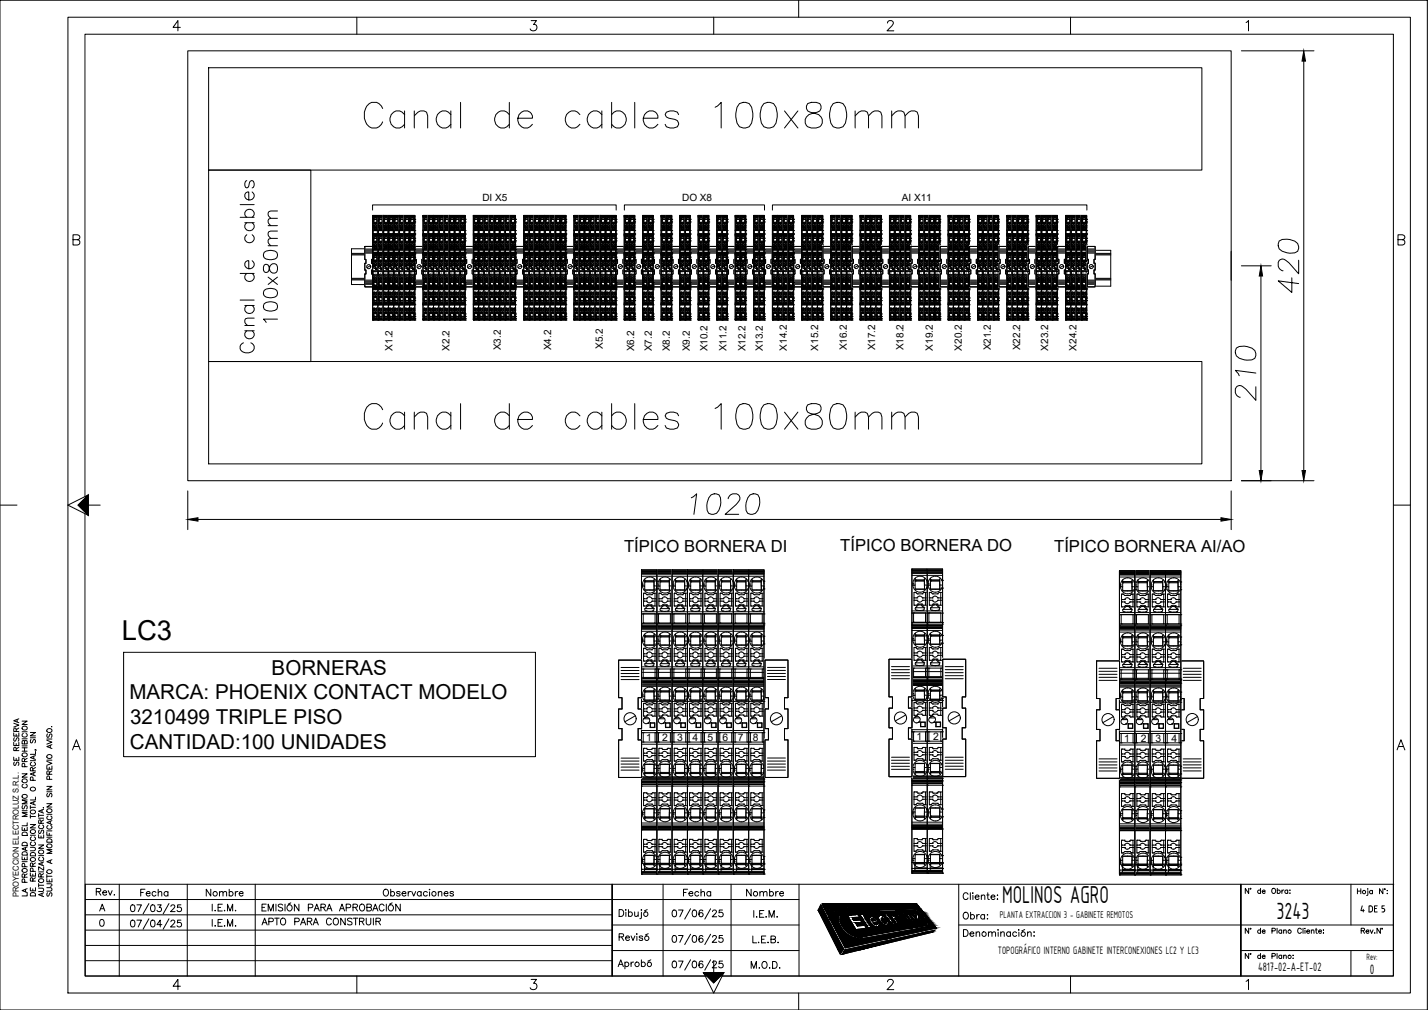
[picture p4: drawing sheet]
<svg xmlns="http://www.w3.org/2000/svg" width="420mm" height="297mm" viewBox="0 0 420 297" stroke-linecap="round" stroke-linejoin="round" font-family="sans-serif">
<defs><g id="words">
<g font-size="11.9">
<text x="105.8" y="38.8">Canal de cables 100x80mm</text>
<text x="105.8" y="127.4">Canal de cables 100x80mm</text>
</g>
<text font-size="8.1" x="35.8" y="188.3">LC3</text>
<text font-size="7.8" x="294.8" y="265.5">MOLINOS AGRO</text>
<text font-size="7.4" x="375.6" y="270.2">3243</text>
<g font-size="6">
<text x="79.9" y="198.4">BORNERAS</text>
<text x="38.1" y="205.7">MARCA: PHOENIX CONTACT MODELO</text>
<text x="38.3" y="213">3210499 TRIPLE PISO</text>
<text x="38.2" y="220.3">CANTIDAD:100 UNIDADES</text>
</g>
<g font-size="5.3">
<text x="40.2" y="264.9">Fecha</text>
<text x="59.6" y="264.9">Nombre</text>
<text x="200" y="264.9">Fecha</text>
<text x="218.4" y="264.9">Nombre</text>
<text x="75.8" y="273.4">APTO PARA CONSTRUIR</text>
</g>
<g font-size="4.9">
<text x="247.2" y="162">TÍPICO BORNERA DO</text>
<text x="183.6" y="162.2">TÍPICO BORNERA DI</text>
<text x="310.2" y="162.4">TÍPICO BORNERA AI/AO</text>
</g>
<text font-size="4.4" x="6.3" y="226.5" transform="rotate(-90 6.3 226.5)">SE RESERVA</text>
<text font-size="4.3" x="403" y="286.3">0</text>
<text font-size="3.9" x="370.2" y="285.5">4817-02-A-ET-02</text>
<text font-size="3.4" x="293.6" y="280.4">TOPOGRÁFICO INTERNO GABINETE INTERCONEXIONES LC2 Y LC3</text>
<text font-size="3.1" x="294.2" y="270">PLANTA EXTRACCION 3 - GABINETE REMOTOS</text>
<g font-size="3">
<text x="190.1" y="218">1</text>
<text x="194.8" y="218">2</text>
<text x="199.2" y="218">3</text>
<text x="203.8" y="218">4</text>
<text x="208.1" y="218">5</text>
<text x="212.6" y="218">6</text>
<text x="217" y="218">7</text>
<text x="221.5" y="218">8</text>
<text x="269.7" y="217.7">1</text>
<text x="274.6" y="217.7">2</text>
<text x="330.8" y="218.2">1</text>
<text x="335.6" y="218.2">2</text>
<text x="340" y="218.2">3</text>
<text x="344.7" y="218.2">4</text>
</g>
<g font-size="2.9">
<text x="141.9" y="59.1">DI X5</text>
<text x="200.7" y="59.1">DO X8</text>
<text x="265.3" y="59.1">AI X11</text>
<text x="115.5" y="103.1" transform="rotate(-90 115.5 103.1)">X1.2</text>
<text x="132.3" y="103.1" transform="rotate(-90 132.3 103.1)">X2.2</text>
<text x="147.4" y="103.1" transform="rotate(-90 147.4 103.1)">X3.2</text>
<text x="162.1" y="103.1" transform="rotate(-90 162.1 103.1)">X4.2</text>
<text x="177.4" y="102.6" transform="rotate(-90 177.4 102.6)">X5.2</text>
<text x="186.6" y="103.4" transform="rotate(-90 186.6 103.4)">X6.2</text>
<text x="191.8" y="103.4" transform="rotate(-90 191.8 103.4)">X7.2</text>
<text x="197.1" y="103.4" transform="rotate(-90 197.1 103.4)">X8.2</text>
<text x="202.9" y="103.4" transform="rotate(-90 202.9 103.4)">X9.2</text>
<text x="208.2" y="103.4" transform="rotate(-90 208.2 103.4)">X10.2</text>
<text x="213.8" y="103.4" transform="rotate(-90 213.8 103.4)">X11.2</text>
<text x="219.3" y="103.4" transform="rotate(-90 219.3 103.4)">X12.2</text>
<text x="224.5" y="103.4" transform="rotate(-90 224.5 103.4)">X13.2</text>
<text x="231.5" y="103.1" transform="rotate(-90 231.5 103.1)">X14.2</text>
<text x="240.7" y="103.1" transform="rotate(-90 240.7 103.1)">X15.2</text>
<text x="249.2" y="103.1" transform="rotate(-90 249.2 103.1)">X16.2</text>
<text x="257.5" y="103" transform="rotate(-90 257.5 103)">X17.2</text>
<text x="265.8" y="103" transform="rotate(-90 265.8 103)">X18.2</text>
<text x="274.5" y="103.1" transform="rotate(-90 274.5 103.1)">X19.2</text>
<text x="283" y="103.1" transform="rotate(-90 283 103.1)">X20.2</text>
<text x="291.6" y="103" transform="rotate(-90 291.6 103)">X21.2</text>
<text x="300.2" y="103" transform="rotate(-90 300.2 103)">X22.2</text>
<text x="308.4" y="103.1" transform="rotate(-90 308.4 103.1)">X23.2</text>
<text x="316.8" y="103.1" transform="rotate(-90 316.8 103.1)">X24.2</text>
<text x="402.1" y="282.3">Rev:</text>
</g>
<text font-size="2.4" x="5.5" y="263.8" transform="rotate(-90 5.5 263.8)">PROYECCION ELECTROLUZ S.R.L.</text>
<g font-size="1">
<text x="110.1" y="80.7">1</text>
<text x="111.7" y="80.7">2</text>
<text x="113.2" y="80.7">3</text>
<text x="114.8" y="80.7">4</text>
<text x="116.3" y="80.7">5</text>
<text x="117.8" y="80.7">6</text>
<text x="119.4" y="80.7">7</text>
<text x="120.9" y="80.7">8</text>
<text x="124.9" y="80.7">1</text>
<text x="126.5" y="80.7">2</text>
<text x="128.1" y="80.7">3</text>
<text x="129.6" y="80.7">4</text>
<text x="131.1" y="80.7">5</text>
<text x="132.7" y="80.7">6</text>
<text x="134.2" y="80.7">7</text>
<text x="135.7" y="80.7">8</text>
<text x="139.7" y="80.7">1</text>
<text x="141.4" y="80.7">2</text>
<text x="142.9" y="80.7">3</text>
<text x="144.4" y="80.7">4</text>
<text x="145.9" y="80.7">5</text>
<text x="147.5" y="80.7">6</text>
<text x="149" y="80.7">7</text>
<text x="150.5" y="80.7">8</text>
<text x="154.6" y="80.7">1</text>
<text x="156.2" y="80.7">2</text>
<text x="157.7" y="80.7">3</text>
<text x="159.2" y="80.7">4</text>
<text x="160.7" y="80.7">5</text>
<text x="162.3" y="80.7">6</text>
<text x="163.8" y="80.7">7</text>
<text x="165.4" y="80.7">8</text>
<text x="169.3" y="80.6">1</text>
<text x="170.9" y="80.6">2</text>
<text x="172.4" y="80.6">3</text>
<text x="174" y="80.6">4</text>
<text x="175.5" y="80.6">5</text>
<text x="177" y="80.6">6</text>
<text x="178.5" y="80.6">7</text>
<text x="180.1" y="80.6">8</text>
<text x="184.1" y="80.6">1</text>
<text x="185.7" y="80.6">2</text>
<text x="189.5" y="80.6">1</text>
<text x="191.1" y="80.6">2</text>
<text x="194.9" y="80.6">1</text>
<text x="196.6" y="80.6">2</text>
<text x="200.4" y="80.6">1</text>
<text x="202" y="80.6">2</text>
<text x="205.8" y="80.6">1</text>
<text x="207.5" y="80.6">2</text>
<text x="211.3" y="80.6">1</text>
<text x="212.9" y="80.6">2</text>
<text x="216.7" y="80.6">1</text>
<text x="218.4" y="80.6">2</text>
<text x="222.2" y="80.6">1</text>
<text x="223.8" y="80.6">2</text>
<text x="227.7" y="80.6">1</text>
<text x="229.3" y="80.6">2</text>
<text x="230.8" y="80.6">3</text>
<text x="232.4" y="80.6">4</text>
<text x="236.3" y="80.6">1</text>
<text x="237.9" y="80.6">2</text>
<text x="239.4" y="80.6">3</text>
<text x="241" y="80.6">4</text>
<text x="244.9" y="80.6">1</text>
<text x="246.5" y="80.6">2</text>
<text x="248" y="80.6">3</text>
<text x="249.6" y="80.6">4</text>
<text x="253.5" y="80.6">1</text>
<text x="255.1" y="80.6">2</text>
<text x="256.6" y="80.6">3</text>
<text x="258.2" y="80.6">4</text>
<text x="262.1" y="80.6">1</text>
<text x="263.7" y="80.6">2</text>
<text x="265.3" y="80.6">3</text>
<text x="266.8" y="80.6">4</text>
<text x="270.8" y="80.6">1</text>
<text x="272.4" y="80.6">2</text>
<text x="273.9" y="80.6">3</text>
<text x="275.5" y="80.6">4</text>
<text x="279.4" y="80.6">1</text>
<text x="281" y="80.6">2</text>
<text x="282.5" y="80.6">3</text>
<text x="284.1" y="80.6">4</text>
<text x="288" y="80.6">1</text>
<text x="289.6" y="80.6">2</text>
<text x="291.2" y="80.6">3</text>
<text x="292.7" y="80.6">4</text>
<text x="296.7" y="80.6">1</text>
<text x="298.3" y="80.6">2</text>
<text x="299.8" y="80.6">3</text>
<text x="301.4" y="80.6">4</text>
<text x="305.3" y="80.6">1</text>
<text x="306.9" y="80.6">2</text>
<text x="308.4" y="80.6">3</text>
<text x="310" y="80.6">4</text>
<text x="313.9" y="80.6">1</text>
<text x="315.6" y="80.6">2</text>
<text x="317.1" y="80.6">3</text>
<text x="318.6" y="80.6">4</text>
</g>
</g></defs>
<!-- layer: 0 -->
<g fill="none" stroke="#000" stroke-width=".29">
<path d="M0 .1h420v296.9h-420zM20 5.1h395v286.9h-395zM53.1 8.1h-2.2l1.4-2v3M55.2 15h307v126.4h-307zM105 5.1v5M156.3 6.1h1.5l-.8 1.1a1 1 0 0 1 .9 1.4 1 1 0 0 1-1.6 .3l-.3-.4M210 5.1v5M235 .1v5M261.1 6.8l.2-.5a.98 .98 0 0 1 1.4 0 .92 .92 0 0 1-.3 1.3l-1.4 1.5h2M315 5.1v5M366.6 6.6l.7-.5v3M21.5 70.5l1.7-.2a.68 .68 0 0 0 0-1.1l-1.7-.1v3h1.3a.78 .78 0 0 0 .7-.8 .78 .78 0 0 0-.7-.8"/>
<path d="M411.3 70.5l1.7-.2a.68 .68 0 0 0 0-1.1l-1.7-.1v3h1.3a.78 .78 0 0 0 .8-.8 .78 .78 0 0 0-.8-.8M0 148.6h5M25 151.1v135.9h182.5M25 146.1v-136h385v276.9h-197.5M26 145.5v6.1l-6-3 6-3.1-3 3.1 3 3M26 148.6h3.5M410 148.6h5M6.5 212.1h1.5l-1.5 1h1.5M6.5 219.9h1.5M6.5 219.4h1.5M6.5 217.3h1.5M6.5 215.2h1.5"/>
<path d="M6.6 213.9a.71 .71 0 0 1 .9-.3 .71 .71 0 0 1 .3 1 .74 .74 0 0 1-.9 .1 .74 .74 0 0 1-.3-.8zM6.9 215.7a.54 .54 0 0 0-.4 .6 .54 .54 0 0 0 .6 .5h.3a.54 .54 0 0 0 .6-.5 .54 .54 0 0 0-.4-.6M7.2 218.1l.3-.3 .5 .3v.7h-1.5l.1-.9h.5l.1 .9M8.9 215.4h1.5l-1.5 1h1.5M8.9 217h1.5M9.1 217.5l-.2 .4 .1 .5h.4l.4-.8 .4-.1 .2 .4-.2 .6M13.8 217.7l1.5 .6-1.5 .5M13.8 217.3h1.5M14 215.8l-.2 .4 .2 .7 .4-.2 .5-.9 .4 .4-.2 .7M14 214.4a.74 .74 0 0 1 .9-.1 .74 .74 0 0 1 .3 .8 .71 .71 0 0 1-1 .3 .71 .71 0 0 1-.2-1zM14.8 219.2v.7M15.1 213.7h.2z"/>
<path d="M15.3 219l-1.5 .6 1.5 .5M21.8 219.5h1.4M411.5 219.5h1.4M6.5 227.6h1.5l-1.5 1h1.5M6.5 238.4h1.5M6.5 220.9h1.5M6.6 233.9a.71 .71 0 0 1 .9-.3 .71 .71 0 0 1 .3 1 .74 .74 0 0 1-.9 .1 .74 .74 0 0 1-.3-.8zM6.6 229.3a.71 .71 0 0 1 .9-.2 .71 .71 0 0 1 .3 1 .74 .74 0 0 1-.9 .1 .74 .74 0 0 1-.3-.9zM6.7 236.9l-.2 .4 .2 .6h.3l.4-.9 .4-.1 .2 .4-.2 .6M6.7 221.6a.74 .74 0 0 1 .9-.1 .74 .74 0 0 1 .3 .8 .71 .71 0 0 1-.9 .3 .71 .71 0 0 1-.3-1zM6.9 230.6a.56 .56 0 0 0-.4 .7 .56 .56 0 0 0 .6 .4h.3a.56 .56 0 0 0 .6-.4 .56 .56 0 0 0-.4-.7M7.2 224l-.1-.9h-.5l-.1 .9h1.5"/>
<path d="M7.3 225.5l-.1-.9h-.6l-.1 .9h1.5M8 239h-1.5l1.5 .6-1.5 .5h1.5M8 235.3h-1.5l1.5 .5-1.5 .6h1.5M8 223l-.8 .5M8.9 236.9v1M8.9 239.6v1M8.9 237.4h1.5M8.9 223.7h1.5M9 238.5a.71 .71 0 0 1 1-.3 .71 .71 0 0 1 .2 1 .74 .74 0 0 1-.9 .1 .74 .74 0 0 1-.3-.8zM9 231.8a.71 .71 0 0 1 1-.3 .71 .71 0 0 1 .2 1 .74 .74 0 0 1-.9 .1 .74 .74 0 0 1-.3-.8zM9.3 224.2a.56 .56 0 0 0-.4 .6 .56 .56 0 0 0 .6 .5h.4a.56 .56 0 0 0 .5-.5 .56 .56 0 0 0-.3-.6M9.7 226.7l-.1-.8-.5-.1-.2 .9h1.5"/>
<path d="M9.7 229.5v-.9h-.7l-.1 .9h1.5M9.9 222.4v.7M9.9 227.3v.7M9.9 235.8v.8M10.4 220.5l.3 .1M10.4 235.6l-1.5 .6 1.5 .6M10.4 234.4v.9h-1.5M10.4 227.1l-1.5 .5 1.5 .6M10.4 222.2l-1.5 .6 1.5 .6M10.4 221v.9h-1.5M10.4 225.7l-.7 .5M11.4 239.3v1"/>
<path d="M11.4 239.8h1.4M12.4 238.2v.7M12.8 237.5v.1zM12.8 238l-1.4 .6 1.4 .5M13.8 236.4h1.5l-1.5 .9h1.5M13.8 231.3h1.5l-1.5 1h1.5M13.8 225.3v.9h1.5v-.9M13.8 223.9l1.5 .6-1.5 .6M13.8 239.5h1.5M13.8 232.9h1.5M13.8 223.6h1.5M13.9 238.1a.7 .7 0 0 1 .9-.2 .7 .7 0 0 1 .3 1 .73 .73 0 0 1-.9 .1 .73 .73 0 0 1-.3-.9z"/>
<path d="M14 233.3l-.2 .4 .2 .6 .4-.1 .3-.8 .4-.1 .2 .4-.2 .6M14 222.1a.69 .69 0 0 1 1-.1 .69 .69 0 0 1 .1 .9 .73 .73 0 0 1-.9 .1 .73 .73 0 0 1-.3-.8zM14.1 240a.56 .56 0 0 0-.3 .6 .56 .56 0 0 0 .6 .5h.3a.56 .56 0 0 0 .6-.5 .56 .56 0 0 0-.4-.6M14.5 227.7l-.1-.8-.3-.2-.3 .4v.6h1.5M14.5 225.6v.6M14.6 229.2l-.1-.8-.6-.1-.1 .9h1.5M15.3 226.7l-.8 .5M21.3 220.5l1.2-2.9 1.1 2.9M411.1 220.5l1.1-2.9 1.1 2.9M6.5 251.9v.9h1.5v-.9M6.5 243.3v.9h1.5v-.9M6.5 253.4h1.5"/>
<path d="M6.6 255.7a.71 .71 0 0 1 .9-.3 .71 .71 0 0 1 .3 1 .74 .74 0 0 1-.9 .1 .74 .74 0 0 1-.3-.8zM6.6 250.8a.81 .81 0 0 1 1-.3 .81 .81 0 0 1 .4 1h-1.5zM6.6 248a.84 .84 0 0 1 1.4 .2v.5h-1.5zM6.6 245a.86 .86 0 0 1 1.4 .2v.5h-1.5zM7.2 258l-.1-.9-.3-.1-.3 .4v.6h1.5M7.2 243.6v.6M7.2 252.3v.5M7.3 259.5l-.1-.9h-.6l-.1 .9h1.5M7.3 254.9l-.1-.8-.6-.1-.1 .9h1.5M7.5 249.3v.7M8 249.1l-1.5 .5 1.5 .6M8 242v.9h-1.5"/>
<path d="M8 257l-.8 .5M8.9 256.7v.9h1.5v-.9M8.9 249.2h1.1l.4 .4-.2 .5-1.3 .1M8.9 242.5h1.5l-1.5 1h1.5M8.9 245.6h1.5M8.9 240.1h1.5M9 252.5a.71 .71 0 0 1 1-.3 .71 .71 0 0 1 .2 1 .73 .73 0 0 1-.9 .1 .73 .73 0 0 1-.3-.8zM9 251a.81 .81 0 0 1 1-.2 .81 .81 0 0 1 .4 .9h-1.5zM9 244.3a.71 .71 0 0 1 1-.3 .71 .71 0 0 1 .2 1 .74 .74 0 0 1-.9 .1 .74 .74 0 0 1-.3-.8zM9.3 247.6a.56 .56 0 0 0-.4 .7 .56 .56 0 0 0 .6 .4 .63 .63 0 0 0 .8-.2 .63 .63 0 0 0-.1-.8l-.1-.1M9.3 246.1a.56 .56 0 0 0-.4 .7 .56 .56 0 0 0 .6 .4h.4a.56 .56 0 0 0 .5-.4 .56 .56 0 0 0-.3-.7M9.7 259.1l-.1-.8-.5-.1-.2 .9h1.5"/>
<path d="M9.7 254.8l-.1-.9-.4-.1-.3 .3v.7h1.5M9.7 257.1v.5M9.7 256.3v-.9l-.5-.1-.3 .3v.7h1.5M10.4 258.1l-.7 .5M10.4 253.8l-.7 .5M11.4 248.5h1.4l-1.4 1h1.4M11.4 245.5v.9h1.4v-.9M11.4 259.8v1M11.4 256.4h1.4M11.4 251.6h1.4M11.4 240.6h1.4M11.6 244.1l-.2 .4 .2 .6 .3-.1 .4-.8 .5 .1v.5l-.2 .3"/>
<path d="M11.7 252.1a.6 .6 0 0 0-.3 .9 .6 .6 0 0 0 .9 .2 .55 .55 0 0 0 .5-.4 .55 .55 0 0 0-.3-.7M11.7 242.6a.6 .6 0 0 0-.3 .9 .6 .6 0 0 0 .9 .2 .55 .55 0 0 0 .5-.4 .55 .55 0 0 0-.3-.7M12.1 257.9l-.1-.8-.5-.1-.1 .9h1.4M12.1 242.1l-.1-.8-.5-.1-.1 .9h1.4M12.1 245.9v.5M12.4 253.7v.7M12.8 254.9v1l-1.4-1v1M12.8 253.5l-1.4 .6 1.4 .5M12.8 256.9l-.7 .5M12.8 241.1l-.7 .5M13.8 259.9l1.3 .1 .1 .5-.4 .1M13.8 258.4v.9h1.5v-.9"/>
<path d="M13.8 244.7v.9h1.5M13.8 257.7h1.5M13.8 257.2v1M13.8 246.2h1.5M13.8 244.4h1.5M13.9 256.1a.7 .7 0 0 1 .9-.3 .7 .7 0 0 1 .3 1 .73 .73 0 0 1-.9 .1 .73 .73 0 0 1-.3-.8zM14 248.4a.74 .74 0 0 1 .9-.2 .74 .74 0 0 1 .3 .9 .71 .71 0 0 1-1 .3 .71 .71 0 0 1-.2-1zM14 246.9l.4-.2 .7 .2 .2 .8h-1.5zM14.1 242.8a.54 .54 0 0 0-.3 .6 .54 .54 0 0 0 .6 .4h.3a.54 .54 0 0 0 .6-.4 .54 .54 0 0 0-.4-.6M14.5 245.1v.5M14.5 258.8v.5M14.8 241.6v.7"/>
<path d="M14.8 253.1v.7M15.3 252.8l-1.5 .6 1.5 .6M15.3 249.9h-1.5l1.5 .5-1.5 .6h1.5M15.3 241.3l-1.5 .6 1.5 .6M7.5 261.6v.7M8 262.6v.9h-1.5M8 261.4l-1.5 .5 1.5 .6M8.9 261.1v.9h1.5v-.9M9 262.8a.82 .82 0 0 1 1-.2 .82 .82 0 0 1 .4 .9h-1.5zM9.7 261.4v.6M11.4 261.2h1l.4 .4-.2 .5-1.2 .1M11.4 260.4h1.4"/>
<path d="M12.4 262.8v.7M12.8 262.6l-1.4 .5 1.4 .6M13.8 261.1h1.1l.4 .4-.1 .4-.3 .2h-1.1M14 262.6l-.2 .3 .2 .7 .4-.2 .5-.8 .4 .3-.2 .7M400.8 266.4l-.4 1.4h1M401.1 267.4v.8M403.3 266.4h-.5v1.8h.5M403.3 266.4l.4 .3a1.29 1.29 0 0 1-.1 1.4l-.3 .1M404.4 267.2h.6M405.2 266.4h-.8v1.8h.8M407.3 266.4h-.7v.8h.6l.2 .4-.2 .5-.6 .1M53.1 290.1h-2.2l1.4-2.1v3"/>
<path d="M105 287v5M156.3 288h1.5l-.8 1.2a1 1 0 0 1 .9 1.4 1 1 0 0 1-1.6 .3l-.3-.4M207 286.1h6l-3 5.9-3-5.9 3 3 3-3M210 282.5v3.6M235 292v5M261.1 288.8l.2-.5 .4-.3 .9 .2a.66 .66 0 0 1 .1 1l-1.7 1.8h2M315 287v5M366.6 288.6l.7-.6v3"/>
<circle cx="12" cy="259" r=".69"/>
<circle cx="12" cy="250.6" r=".69"/>
</g>
<!-- layer: COTAS -->
<g fill="none" stroke="#000" stroke-width=".29">
<path d="M365.3 15h21.3M383.6 18v120.4M365.3 78.2h8.7M376.4 70.9a4.7 4.7 0 0 1 5.4 .7 1.8 1.8 0 0 1-.8 2.8 5.3 5.3 0 0 1-4.6-1.2l-.3-.9zM382.1 76.5v4l-2.9-3.2-.8-.7a1.33 1.33 0 0 0-2.3 .6 2.01 2.01 0 0 0 1.1 2.4h.3M371 81.2v57.2M380.1 81.7v4.3l-4-3.4 6 .8M363.8 102.4a4.6 4.6 0 0 1 5.4 .7 1.79 1.79 0 0 1-.9 2.7 5.3 5.3 0 0 1-4.5-1.1l-.3-.9zM369.5 113.7v4l-2.9-3.2-.8-.7a1.34 1.34 0 0 0-2.3 .6 2.02 2.02 0 0 0 1.1 2.4h.3M369.5 109.7l-6-.8 1.1 1.6M55.2 144.4v11.4M58.3 152.8h300.9"/>
<path d="M203.4 146.4l1.6-1.2-.8 6.1M209.2 145.5a1.79 1.79 0 0 1 2.8 .9 5.2 5.2 0 0 1-1.2 4.6 1.8 1.8 0 0 1-2.7-.9 5.2 5.2 0 0 1 1.1-4.6zM214.2 146.7a1.85 1.85 0 0 1 1.4-1.5h1.1a1.37 1.37 0 0 1 .6 2.3l-3.9 3.8h4M220.7 145.5a1.79 1.79 0 0 1 2.8 .9 5.3 5.3 0 0 1-1.2 4.6 1.8 1.8 0 0 1-2.8-.9 5.3 5.3 0 0 1 1.2-4.6zM362.2 144.4v11.4M365.3 141.4h21.3"/>
</g>
<path d="M383.6 15l.5 3h-1zM371 78.2l.5 3h-1zM370.5 138.4h1l-.5 3zM383.1 138.4h1l-.5 3zM55.2 152.8l3.1-.5v1zM359.2 152.3l3 .5-3 .5z" fill="#000" stroke="#000" stroke-width=".29"/>
<!-- layer: AUXILIAR -->
<path d="M103.4 73.2l223.4 .4v10.6l-223.4-.5zM103.4 75h223.4M103.4 74.5h223.4M103.4 74.7h223.4M362.2 73.9v8.5M103.4 81.9h223.4M103.4 82.1h223.4M103.4 82.3h223.4" fill="none" stroke="#000" stroke-width=".29"/>
<!-- layer: RIELDIN -->
<path d="M61.4 19.9h292.2v30.1h-292.2zM61.4 50h30.1v56.3h-30.1zM61.4 106.3h292.2v30.1h-292.2z" fill="none" stroke="#000" stroke-width=".29"/>
<!-- layer: TEXTOS -->
<g fill="none" stroke="#000" stroke-width=".29">
<path d="M72.6 53.1a1.25 1.25 0 0 0 0 2.2l.4-.2 .6-1.8 .6-.2a1.25 1.25 0 0 1 0 2.2M74.2 56.5a1.31 1.31 0 0 1 .2 1.8 1.31 1.31 0 0 1-1.8 .2 1.31 1.31 0 0 1-.2-1.9l.8-.1v2.3M70.7 63.9h4.1M70.7 60.2h4.1M72 65.5h2.8M72.6 69a1.31 1.31 0 0 0-.2 2 1.31 1.31 0 0 0 2 0 1.31 1.31 0 0 0-.2-2M72.6 65.5a1.31 1.31 0 0 0-.2 1.9 1.31 1.31 0 0 0 2 0 1.31 1.31 0 0 0-.2-1.9M72.6 63.9a1.31 1.31 0 0 1-.2-1.9 1.31 1.31 0 0 1 2 0 1.31 1.31 0 0 1-.2 1.9M74.2 76.7a1.32 1.32 0 0 1 .3 1.8 1.32 1.32 0 0 1-1.9 .3 1.32 1.32 0 0 1-.2-1.9l.8-.2v2.3M77.7 78a1.53 1.53 0 0 0 .4 2.1h.4a2.23 2.23 0 0 0 1-1.9 1.14 1.14 0 0 1 1.2-.7 1.14 1.14 0 0 1 .9 1v.8a1.18 1.18 0 0 1-1.2 1.1 1.18 1.18 0 0 1-1.1-1.3l-.2-.8a.82 .82 0 0 0-1.4-.3zM77.7 74.2a3.3 3.3 0 0 1 3.7 0 1.35 1.35 0 0 1-.5 2 3.5 3.5 0 0 1-3.2-.4l-.2-.6zM78.9 72.3h2.7"/>
<path d="M78.9 66.4h2.7M81.6 70.1h-1.9l-.6 .2-.2 1 .8 1M81.6 68h-1.9l-.6 .1-.2 1 .8 1M81.6 64.2h-1.9l-.6 .2-.2 1 .8 1M81.6 62h-1.9l-.6 .3-.2 .9 .8 1M70.7 88.3h4.1M70.7 80.4h4.1M72 97.3h2.8M72 95.7h2.8M72 89.8h2.8M72.6 97.3a1.31 1.31 0 0 0-.2 1.9 1.31 1.31 0 0 0 2 0 1.31 1.31 0 0 0-.2-1.9M72.6 89.8a1.31 1.31 0 0 0-.2 2 1.31 1.31 0 0 0 2 0 1.31 1.31 0 0 0-.2-2"/>
<path d="M72.6 80.4a1.31 1.31 0 0 0-.2 2 1.31 1.31 0 0 0 2 0 1.31 1.31 0 0 0-.2-2M74.8 93.6l-2.6 .2-.2 .9 .8 1M77.7 89.3a3.3 3.3 0 0 1 3.7 0 1.35 1.35 0 0 1-.5 2 3.5 3.5 0 0 1-3.2-.4l-.2-.6zM77.7 85.4a3.2 3.2 0 0 1 3.7 0 1.36 1.36 0 0 1-.5 2 3.4 3.4 0 0 1-3.2-.4l-.2-.6zM78.9 81.5l2.7 2.2M81.6 93.9h-4.1l.8 .9M81.6 81.5l-2.7 2.2M71.6 100.8a1.52 1.52 0 0 0-1 1.8 1.52 1.52 0 0 0 1.6 1.2 1.79 1.79 0 0 0 2-.4 1.79 1.79 0 0 0 .4-2l-.8-.6"/>
</g>
<!-- layer: Equipos -->
<g fill="#fff" stroke="#fff" stroke-width=".29">
<path d="M107.7 80.6h1.9v3.8z"/>
<path d="M107.7 79.4l1.6 1.2h-1.6z"/>
<path d="M107.7 79.4h1.6v1.2z"/>
<path d="M107.7 76.3l1.6 1.1h-1.6z"/>
<path d="M107.7 76.3h1.6v1.1z"/>
<path d="M107.3 72.5l2 3.8h-2z"/>
<path d="M109.6 72.5v3.8h-.3z"/>
<path d="M122.5 80.6h2v3.8z"/>
<path d="M122.5 79.4l1.6 1.2h-1.6z"/>
<path d="M122.5 79.4h1.6v1.2z"/>
<path d="M122.5 76.3l1.6 1.1h-1.6z"/>
<path d="M122.5 76.3h1.6v1.1z"/>
<path d="M122.2 72.5l1.9 3.8h-1.9z"/>
<path d="M124.5 72.5v3.8h-.4z"/>
<path d="M137.3 80.5h2v3.9z"/>
<path d="M137.3 79.4l1.6 1.1h-1.6z"/>
<path d="M137.3 79.4h1.6v1.1z"/>
<path d="M137.3 76.3l1.6 1.1h-1.6z"/>
<path d="M137.3 76.3h1.6v1.1z"/>
<path d="M136.9 72.5l2 3.8h-2z"/>
<path d="M139.3 72.5v3.8h-.4z"/>
<path d="M152.1 80.5h2v3.9z"/>
<path d="M152.1 79.4l1.6 1.1h-1.6z"/>
<path d="M152.1 79.4h1.6v1.1z"/>
<path d="M152.1 76.3l1.6 1.1h-1.6z"/>
<path d="M152.1 76.3h1.6v1.1z"/>
<path d="M151.8 72.5l1.9 3.8h-1.9z"/>
<path d="M154.1 72.5v3.8h-.4z"/>
<path d="M166.9 80.5h2v3.9z"/>
<path d="M166.9 79.4l1.6 1.1h-1.6z"/>
<path d="M166.9 79.4h1.6v1.1z"/>
<path d="M166.9 76.3l1.6 1.1h-1.6z"/>
<path d="M166.9 76.3h1.6v1.1z"/>
<path d="M166.6 72.5l1.9 3.8h-1.9z"/>
<path d="M168.9 72.5v3.8h-.4z"/>
<path d="M187.1 80.5h2v3.9z"/>
<path d="M187.1 79.4l1.6 1.1h-1.6z"/>
<path d="M187.1 79.4h1.6v1.1z"/>
<path d="M187.1 76.3l1.6 1.1h-1.6z"/>
<path d="M187.1 76.3h1.6v1.1z"/>
<path d="M186.8 72.5l1.9 3.8h-1.9z"/>
<path d="M189.1 72.5v3.8h-.4z"/>
<path d="M192.6 80.5h1.9v3.9z"/>
<path d="M192.6 79.4l1.6 1.1h-1.6z"/>
<path d="M192.6 79.4h1.6v1.1z"/>
<path d="M192.6 76.3l1.6 1.1h-1.6z"/>
<path d="M192.6 76.3h1.6v1.1z"/>
<path d="M192.2 72.5l2 3.8h-2z"/>
<path d="M194.5 72.5v3.8h-.3z"/>
<path d="M198 80.5h2v3.9z"/>
<path d="M198 79.4l1.6 1.1h-1.6z"/>
<path d="M198 79.4h1.6v1.1z"/>
<path d="M198 76.3l1.6 1.1h-1.6z"/>
<path d="M198 76.3h1.6v1.1z"/>
<path d="M197.7 72.5l1.9 3.8h-1.9z"/>
<path d="M200 72.5v3.8h-.4z"/>
<path d="M203.5 80.5h1.9v3.9z"/>
<path d="M203.5 79.4l1.6 1.1h-1.6z"/>
<path d="M203.5 79.4h1.6v1.1z"/>
<path d="M203.5 76.3l1.6 1.1h-1.6z"/>
<path d="M203.5 76.3h1.6v1.1z"/>
<path d="M203.1 72.5l2 3.8h-2z"/>
<path d="M205.4 72.5v3.8h-.3z"/>
<path d="M208.9 80.5h2v3.9z"/>
<path d="M208.9 79.4l1.6 1.1h-1.6z"/>
<path d="M208.9 79.4h1.6v1.1z"/>
<path d="M208.9 76.3l1.6 1.1h-1.6z"/>
<path d="M208.9 76.3h1.6v1.1z"/>
<path d="M208.6 72.5l1.9 3.8h-1.9z"/>
<path d="M210.9 72.5v3.8h-.4z"/>
<path d="M214.4 80.5h1.9v3.9z"/>
<path d="M214.4 79.4l1.6 1.1h-1.6z"/>
<path d="M214.4 79.4h1.6v1.1z"/>
<path d="M214.4 76.3l1.6 1.1h-1.6z"/>
<path d="M214.4 76.3h1.6v1.1z"/>
<path d="M214 72.5l2 3.8h-2z"/>
<path d="M216.3 72.5v3.8h-.3z"/>
<path d="M219.8 80.5h2v3.9z"/>
<path d="M219.8 79.4l1.6 1.1h-1.6z"/>
<path d="M219.8 79.4h1.6v1.1z"/>
<path d="M219.8 76.3l1.6 1.1h-1.6z"/>
<path d="M219.8 76.3h1.6v1.1z"/>
<path d="M219.5 72.5l1.9 3.8h-1.9z"/>
<path d="M221.8 72.5v3.8h-.4z"/>
<path d="M225.3 80.5h1.9v3.9z"/>
<path d="M225.3 79.4l1.6 1.1h-1.6z"/>
<path d="M225.3 79.4h1.6v1.1z"/>
<path d="M225.3 76.3l1.6 1.1h-1.6z"/>
<path d="M225.3 76.3h1.6v1.1z"/>
<path d="M224.9 72.5l2 3.8h-2z"/>
<path d="M227.2 72.5v3.8h-.3z"/>
<path d="M233.9 80.5h2v3.9z"/>
<path d="M233.9 79.4l1.6 1.1h-1.6z"/>
<path d="M233.9 79.4h1.6v1.1z"/>
<path d="M233.9 76.3l1.6 1.1h-1.6z"/>
<path d="M233.9 76.3h1.6v1.1z"/>
<path d="M233.5 72.5l2 3.8h-2z"/>
<path d="M235.9 72.5v3.8h-.4z"/>
<path d="M181.7 80.5h2v3.9z"/>
<path d="M181.7 79.4l1.6 1.1h-1.6z"/>
<path d="M181.7 79.4h1.6v1.1z"/>
<path d="M181.7 76.3l1.6 1.1h-1.6z"/>
<path d="M181.7 76.3h1.6v1.1z"/>
<path d="M181.3 72.5l2 3.8h-2z"/>
<path d="M183.7 72.5v3.8h-.4z"/>
<path d="M109.6 63.4h1.6v30.7z"/>
<path d="M109.6 63.4l1.6 30.7h-1.6z"/>
<path d="M111.2 63.4h1.5v30.7z"/>
<path d="M111.2 63.4l1.5 30.7h-1.5z"/>
<path d="M112.7 63.4h1.6v30.7z"/>
<path d="M112.7 63.4l1.6 30.7h-1.6z"/>
<path d="M114.3 63.4h1.5v30.7z"/>
<path d="M114.3 63.4l1.5 30.7h-1.5z"/>
<path d="M115.8 63.4h1.6v30.7z"/>
<path d="M115.8 63.4l1.6 30.7h-1.6z"/>
<path d="M117.4 63.4h1.5v30.7z"/>
<path d="M117.4 63.4l1.5 30.7h-1.5z"/>
<path d="M118.9 63.4h1.6v30.7z"/>
<path d="M118.9 63.4l1.6 30.7h-1.6z"/>
<path d="M120.5 63.4h1.5v30.7z"/>
<path d="M120.5 63.4l1.5 30.7h-1.5z"/>
<path d="M124.5 63.4h1.5v30.7z"/>
<path d="M124.5 63.4l1.5 30.7h-1.5z"/>
<path d="M126 63.4h1.6v30.7z"/>
<path d="M126 63.4l1.6 30.7h-1.6z"/>
<path d="M127.6 63.4h1.5v30.7z"/>
<path d="M127.6 63.4l1.5 30.7h-1.5z"/>
<path d="M129.1 63.4h1.6v30.7z"/>
<path d="M129.1 63.4l1.6 30.7h-1.6z"/>
<path d="M130.7 63.4h1.5v30.7z"/>
<path d="M130.7 63.4l1.5 30.7h-1.5z"/>
<path d="M132.2 63.4h1.6v30.7z"/>
<path d="M132.2 63.4l1.6 30.7h-1.6z"/>
<path d="M133.8 63.4h1.5v30.7z"/>
<path d="M133.8 63.4l1.5 30.7h-1.5z"/>
<path d="M135.3 63.4h1.6v30.7z"/>
<path d="M135.3 63.4l1.6 30.7h-1.6z"/>
<path d="M139.3 63.4h1.5v30.7z"/>
<path d="M139.3 63.4l1.5 30.7h-1.5z"/>
<path d="M140.8 63.4h1.6v30.7z"/>
<path d="M140.8 63.4l1.6 30.7h-1.6z"/>
<path d="M142.4 63.4h1.5v30.7z"/>
<path d="M142.4 63.4l1.5 30.7h-1.5z"/>
<path d="M143.9 63.4h1.6v30.7z"/>
<path d="M143.9 63.4l1.6 30.7h-1.6z"/>
<path d="M145.5 63.4h1.5v30.7z"/>
<path d="M145.5 63.4l1.5 30.7h-1.5z"/>
<path d="M147 63.4h1.6v30.7z"/>
<path d="M147 63.4l1.6 30.7h-1.6z"/>
<path d="M148.6 63.4h1.5v30.7z"/>
<path d="M148.6 63.4l1.5 30.7h-1.5z"/>
<path d="M150.1 63.4h1.6v30.7z"/>
<path d="M150.1 63.4l1.6 30.7h-1.6z"/>
<path d="M154.1 63.4h1.5v30.7z"/>
<path d="M154.1 63.4l1.5 30.7h-1.5z"/>
<path d="M155.6 63.4h1.6v30.7z"/>
<path d="M155.6 63.4l1.6 30.7h-1.6z"/>
<path d="M157.2 63.4h1.5v30.7z"/>
<path d="M157.2 63.4l1.5 30.7h-1.5z"/>
<path d="M158.7 63.4h1.6v30.7z"/>
<path d="M158.7 63.4l1.6 30.7h-1.6z"/>
<path d="M160.3 63.4h1.5v30.7z"/>
<path d="M160.3 63.4l1.5 30.7h-1.5z"/>
<path d="M161.8 63.4h1.6v30.7z"/>
<path d="M161.8 63.4l1.6 30.7h-1.6z"/>
<path d="M163.4 63.4h1.5v30.7z"/>
<path d="M163.4 63.4l1.5 30.7h-1.5z"/>
<path d="M164.9 63.4h1.6v30.7z"/>
<path d="M164.9 63.4l1.6 30.7h-1.6z"/>
<path d="M168.9 63.4h1.5v30.7z"/>
<path d="M168.9 63.4l1.5 30.7h-1.5z"/>
<path d="M170.4 63.4h1.6v30.7z"/>
<path d="M170.4 63.4l1.6 30.7h-1.6z"/>
<path d="M172 63.4h1.5v30.7z"/>
<path d="M172 63.4l1.5 30.7h-1.5z"/>
<path d="M173.5 63.4h1.6v30.7z"/>
<path d="M173.5 63.4l1.6 30.7h-1.6z"/>
<path d="M175.1 63.4h1.5v30.7z"/>
<path d="M175.1 63.4l1.5 30.7h-1.5z"/>
<path d="M176.6 63.4h1.6v30.7z"/>
<path d="M176.6 63.4l1.6 30.7h-1.6z"/>
<path d="M178.2 63.4h1.5v30.7z"/>
<path d="M178.2 63.4l1.5 30.7h-1.5z"/>
<path d="M179.7 63.4h1.6v30.7z"/>
<path d="M179.7 63.4l1.6 30.7h-1.6z"/>
<path d="M183.7 63.4h1.5v30.7z"/>
<path d="M183.7 63.4l1.5 30.7h-1.5z"/>
<path d="M185.2 63.4h1.6v30.7z"/>
<path d="M185.2 63.4l1.6 30.7h-1.6z"/>
<path d="M189.1 63.4h1.5v30.7z"/>
<path d="M189.1 63.4l1.5 30.7h-1.5z"/>
<path d="M190.6 63.4h1.6v30.7z"/>
<path d="M190.6 63.4l1.6 30.7h-1.6z"/>
<path d="M194.5 63.4h1.6v30.7z"/>
<path d="M194.5 63.4l1.6 30.7h-1.6z"/>
<path d="M196.1 63.4h1.5v30.7z"/>
<path d="M196.1 63.4l1.5 30.7h-1.5z"/>
<path d="M200 63.4h1.5v30.7z"/>
<path d="M200 63.4l1.5 30.7h-1.5z"/>
<path d="M201.5 63.4h1.6v30.7z"/>
<path d="M201.5 63.4l1.6 30.7h-1.6z"/>
<path d="M205.4 63.4h1.6v30.7z"/>
<path d="M205.4 63.4l1.6 30.7h-1.6z"/>
<path d="M207 63.4h1.5v30.7z"/>
<path d="M207 63.4l1.5 30.7h-1.5z"/>
<path d="M210.9 63.4h1.5v30.7z"/>
<path d="M210.9 63.4l1.5 30.7h-1.5z"/>
<path d="M212.4 63.4h1.6v30.7z"/>
<path d="M212.4 63.4l1.6 30.7h-1.6z"/>
<path d="M216.3 63.4h1.6v30.7z"/>
<path d="M216.3 63.4l1.6 30.7h-1.6z"/>
<path d="M217.9 63.4h1.5v30.7z"/>
<path d="M217.9 63.4l1.5 30.7h-1.5z"/>
<path d="M221.8 63.4h1.5v30.7z"/>
<path d="M221.8 63.4l1.5 30.7h-1.5z"/>
<path d="M223.3 63.4h1.6v30.7z"/>
<path d="M223.3 63.4l1.6 30.7h-1.6z"/>
<path d="M227.3 63.4h1.5v30.7z"/>
<path d="M227.3 63.4l1.5 30.7h-1.5z"/>
<path d="M228.8 63.4h1.6v30.7z"/>
<path d="M228.8 63.4l1.6 30.7h-1.6z"/>
<path d="M230.4 63.4h1.5v30.7z"/>
<path d="M230.4 63.4l1.5 30.7h-1.5z"/>
<path d="M231.9 63.4h1.6v30.7z"/>
<path d="M231.9 63.4l1.6 30.7h-1.6z"/>
<path d="M235.9 63.4h1.5v30.7z"/>
<path d="M235.9 63.4l1.5 30.7h-1.5z"/>
<path d="M237.4 63.4h1.6v30.7z"/>
<path d="M237.4 63.4l1.6 30.7h-1.6z"/>
<path d="M239 63.4h1.5v30.7z"/>
<path d="M239 63.4l1.5 30.7h-1.5z"/>
<path d="M240.5 63.4h1.6v30.7z"/>
<path d="M240.5 63.4l1.6 30.7h-1.6z"/>
<path d="M242.5 80.5h1.9v3.9z"/>
<path d="M242.5 79.4l1.6 1.1h-1.6z"/>
<path d="M242.5 79.4h1.6v1.1z"/>
<path d="M242.5 76.3l1.6 1.1h-1.6z"/>
<path d="M242.5 76.3h1.6v1.1z"/>
<path d="M242.1 72.5l2 3.8h-2z"/>
<path d="M244.4 72.5v3.8h-.3z"/>
<path d="M244.4 63.4h1.6v30.7z"/>
<path d="M244.4 63.4l1.6 30.7h-1.6z"/>
<path d="M246 63.4h1.5v30.7z"/>
<path d="M246 63.4l1.5 30.7h-1.5z"/>
<path d="M247.5 63.4h1.6v30.7z"/>
<path d="M247.5 63.4l1.6 30.7h-1.6z"/>
<path d="M249.1 63.4h1.6v30.7z"/>
<path d="M249.1 63.4l1.6 30.7h-1.6z"/>
<path d="M251.1 80.5h2v3.9z"/>
<path d="M251.1 79.4l1.6 1.1h-1.6z"/>
<path d="M251.1 79.4h1.6v1.1z"/>
<path d="M251.1 76.3l1.6 1.1h-1.6z"/>
<path d="M251.1 76.3h1.6v1.1z"/>
<path d="M250.8 72.5l1.9 3.8h-1.9z"/>
<path d="M253.1 72.5v3.8h-.4z"/>
<path d="M253.1 63.4h1.5v30.7z"/>
<path d="M253.1 63.4l1.5 30.7h-1.5z"/>
<path d="M254.6 63.4h1.6v30.7z"/>
<path d="M254.6 63.4l1.6 30.7h-1.6z"/>
<path d="M256.2 63.4h1.5v30.7z"/>
<path d="M256.2 63.4l1.5 30.7h-1.5z"/>
<path d="M257.7 63.4h1.6v30.7z"/>
<path d="M257.7 63.4l1.6 30.7h-1.6z"/>
<path d="M259.7 80.5h2v3.9z"/>
<path d="M259.7 79.4l1.7 1.1h-1.7z"/>
<path d="M259.7 79.4h1.7v1.1z"/>
<path d="M259.7 76.3l1.7 1.1h-1.7z"/>
<path d="M259.7 76.3h1.7v1.1z"/>
<path d="M259.4 72.5l2 3.8h-2z"/>
<path d="M261.7 72.5v3.8h-.3z"/>
<path d="M261.7 63.4h1.5v30.7z"/>
<path d="M261.7 63.4l1.5 30.7h-1.5z"/>
<path d="M263.2 63.4h1.6v30.7z"/>
<path d="M263.2 63.4l1.6 30.7h-1.6z"/>
<path d="M264.8 63.4h1.6v30.7z"/>
<path d="M264.8 63.4l1.6 30.7h-1.6z"/>
<path d="M266.4 63.4h1.5v30.7z"/>
<path d="M266.4 63.4l1.5 30.7h-1.5z"/>
<path d="M268.4 80.5h1.9v3.9z"/>
<path d="M268.4 79.4l1.6 1.1h-1.6z"/>
<path d="M268.4 79.4h1.6v1.1z"/>
<path d="M268.4 76.3l1.6 1.1h-1.6z"/>
<path d="M268.4 76.3h1.6v1.1z"/>
<path d="M268 72.5l2 3.8h-2z"/>
<path d="M270.3 72.5v3.8h-.3z"/>
<path d="M270.3 63.4h1.6v30.7z"/>
<path d="M270.3 63.4l1.6 30.7h-1.6z"/>
<path d="M271.9 63.4h1.6v30.7z"/>
<path d="M271.9 63.4l1.6 30.7h-1.6z"/>
<path d="M273.5 63.4h1.5v30.7z"/>
<path d="M273.5 63.4l1.5 30.7h-1.5z"/>
<path d="M275 63.4h1.5v30.7z"/>
<path d="M275 63.4l1.5 30.7h-1.5z"/>
<path d="M277 80.5h2v3.9z"/>
<path d="M277 79.4l1.6 1.1h-1.6z"/>
<path d="M277 79.4h1.6v1.1z"/>
<path d="M277 76.3l1.6 1.1h-1.6z"/>
<path d="M277 76.3h1.6v1.1z"/>
<path d="M276.6 72.5l2 3.8h-2z"/>
<path d="M279 72.5v3.8h-.4z"/>
<path d="M279 63.4h1.5v30.7z"/>
<path d="M279 63.4l1.5 30.7h-1.5z"/>
<path d="M280.5 63.4h1.6v30.7z"/>
<path d="M280.5 63.4l1.6 30.7h-1.6z"/>
<path d="M282.1 63.4h1.5v30.7z"/>
<path d="M282.1 63.4l1.5 30.7h-1.5z"/>
<path d="M283.6 63.4h1.6v30.7z"/>
<path d="M283.6 63.4l1.6 30.7h-1.6z"/>
<path d="M285.6 80.5h2v3.9z"/>
<path d="M285.6 79.4l1.7 1.1h-1.7z"/>
<path d="M285.6 79.4h1.7v1.1z"/>
<path d="M285.6 76.3l1.7 1.1h-1.7z"/>
<path d="M285.6 76.3h1.7v1.1z"/>
<path d="M285.3 72.5l2 3.8h-2z"/>
<path d="M287.6 72.5v3.8h-.3z"/>
<path d="M287.6 63.4h1.6v30.7z"/>
<path d="M287.6 63.4l1.6 30.7h-1.6z"/>
<path d="M289.2 63.4h1.5v30.7z"/>
<path d="M289.2 63.4l1.5 30.7h-1.5z"/>
<path d="M290.7 63.4h1.6v30.7z"/>
<path d="M290.7 63.4l1.6 30.7h-1.6z"/>
<path d="M292.3 63.4h1.5v30.7z"/>
<path d="M292.3 63.4l1.5 30.7h-1.5z"/>
<path d="M294.3 80.5h1.9v3.9z"/>
<path d="M294.3 79.4l1.6 1.1h-1.6z"/>
<path d="M294.3 79.4h1.6v1.1z"/>
<path d="M294.3 76.3l1.6 1.1h-1.6z"/>
<path d="M294.3 76.3h1.6v1.1z"/>
<path d="M293.9 72.5l2 3.8h-2z"/>
<path d="M296.2 72.5v3.8h-.3z"/>
<path d="M296.2 63.4h1.6v30.7z"/>
<path d="M296.2 63.4l1.6 30.7h-1.6z"/>
<path d="M297.8 63.4h1.5v30.7z"/>
<path d="M297.8 63.4l1.5 30.7h-1.5z"/>
<path d="M299.4 63.4h1.5v30.7z"/>
<path d="M299.4 63.4l1.5 30.7h-1.5z"/>
<path d="M300.9 63.4h1.6v30.7z"/>
<path d="M300.9 63.4l1.6 30.7h-1.6z"/>
<path d="M302.9 80.5h2v3.9z"/>
<path d="M302.9 79.4l1.6 1.1h-1.6z"/>
<path d="M302.9 79.4h1.6v1.1z"/>
<path d="M302.9 76.3l1.6 1.1h-1.6z"/>
<path d="M302.9 76.3h1.6v1.1z"/>
<path d="M302.6 72.5l1.9 3.8h-1.9z"/>
<path d="M304.9 72.5v3.8h-.4z"/>
<path d="M304.9 63.4h1.5v30.7z"/>
<path d="M304.9 63.4l1.5 30.7h-1.5z"/>
<path d="M306.4 63.4h1.6v30.7z"/>
<path d="M306.4 63.4l1.6 30.7h-1.6z"/>
<path d="M308 63.4h1.5v30.7z"/>
<path d="M308 63.4l1.5 30.7h-1.5z"/>
<path d="M309.5 63.4h1.6v30.7z"/>
<path d="M309.5 63.4l1.6 30.7h-1.6z"/>
<path d="M311.6 80.5h1.9v3.9z"/>
<path d="M311.6 79.4l1.6 1.1h-1.6z"/>
<path d="M311.6 79.4h1.6v1.1z"/>
<path d="M311.6 76.3l1.6 1.1h-1.6z"/>
<path d="M311.6 76.3h1.6v1.1z"/>
<path d="M311.2 72.5l2 3.8h-2z"/>
<path d="M313.5 72.5v3.8h-.3z"/>
<path d="M313.5 63.4h1.6v30.7z"/>
<path d="M313.5 63.4l1.6 30.7h-1.6z"/>
<path d="M315.1 63.4h1.5v30.7z"/>
<path d="M315.1 63.4l1.5 30.7h-1.5z"/>
<path d="M316.6 63.4h1.6v30.7z"/>
<path d="M316.6 63.4l1.6 30.7h-1.6z"/>
<path d="M318.2 63.4h1.5v30.7z"/>
<path d="M318.2 63.4l1.5 30.7h-1.5z"/>
<path d="M320.3 80.5h1.9v3.9z"/>
<path d="M320.3 79.4l1.6 1.1h-1.6z"/>
<path d="M320.3 79.4h1.6v1.1z"/>
<path d="M320.3 76.3l1.6 1.1h-1.6z"/>
<path d="M320.3 76.3h1.6v1.1z"/>
<path d="M319.9 72.5l2 3.8h-2z"/>
<path d="M322.2 72.5v3.8h-.3z"/>
<path d="M193.3 167.6h4.5v89.5z"/>
<path d="M193.3 167.6l4.5 89.5h-4.5z"/>
<path d="M197.8 167.6h4.5v89.5z"/>
<path d="M197.8 167.6l4.5 89.5h-4.5z"/>
<path d="M202.3 167.6h4.5v89.5z"/>
<path d="M202.3 167.6l4.5 89.5h-4.5z"/>
<path d="M206.8 167.6h4.5v89.5z"/>
<path d="M206.8 167.6l4.5 89.5h-4.5z"/>
<path d="M211.3 167.6h4.5v89.5z"/>
<path d="M211.3 167.6l4.5 89.5h-4.5z"/>
<path d="M215.8 167.6h4.5v89.5z"/>
<path d="M215.8 167.6l4.5 89.5h-4.5z"/>
<path d="M220.3 167.6h4.5v89.5z"/>
<path d="M220.3 167.6l4.5 89.5h-4.5z"/>
<path d="M188.7 167.6h4.6v89.5z"/>
<path d="M188.7 167.6l4.6 89.5h-4.6z"/>
<path d="M183 217.6h5.8v11z"/>
<path d="M183 214.3l4.7 3.3h-4.7z"/>
<path d="M183 214.3h4.7v3.3z"/>
<path d="M183 205.2l4.7 3.3h-4.7z"/>
<path d="M183 205.2h4.7v3.3z"/>
<path d="M182 194.1l5.7 11.1h-5.7z"/>
<path d="M188.8 194.1v11.1h-1.1z"/>
<path d="M226.1 217.6h5.7v11z"/>
<path d="M226.1 214.3l4.7 3.3h-4.7z"/>
<path d="M226.1 214.3h4.7v3.3z"/>
<path d="M226.1 205.2l4.7 3.3h-4.7z"/>
<path d="M226.1 205.2h4.7v3.3z"/>
<path d="M225.1 194.1l5.7 11.1h-5.7z"/>
<path d="M231.8 194.1v11.1h-1z"/>
<path d="M272.8 167.4h4.5v89.4z"/>
<path d="M272.8 167.4l4.5 89.4h-4.5z"/>
<path d="M268.3 167.4h4.5v89.4z"/>
<path d="M268.3 167.4l4.5 89.4h-4.5z"/>
<path d="M262.6 217.4h5.7v11z"/>
<path d="M262.6 214l4.7 3.4h-4.7z"/>
<path d="M262.6 214h4.7v3.4z"/>
<path d="M262.6 204.9l4.7 3.4h-4.7z"/>
<path d="M262.6 204.9h4.7v3.4z"/>
<path d="M261.6 193.9l5.7 11h-5.7z"/>
<path d="M268.3 193.9v11h-1z"/>
<path d="M278.4 217.4h5.7v11z"/>
<path d="M278.4 214l4.7 3.4h-4.7z"/>
<path d="M278.4 214h4.7v3.4z"/>
<path d="M278.4 204.9l4.7 3.4h-4.7z"/>
<path d="M278.4 204.9h4.7v3.4z"/>
<path d="M277.4 193.9l5.7 11h-5.7z"/>
<path d="M284.1 193.9v11h-1z"/>
<path d="M333.9 167.8h4.5v89.5z"/>
<path d="M333.9 167.8l4.5 89.5h-4.5z"/>
<path d="M329.4 167.8h4.5v89.5z"/>
<path d="M329.4 167.8l4.5 89.5h-4.5z"/>
<path d="M323.7 217.9h5.7v11z"/>
<path d="M323.7 214.5l4.7 3.4h-4.7z"/>
<path d="M323.7 214.5h4.7v3.4z"/>
<path d="M323.7 205.4l4.7 3.4h-4.7z"/>
<path d="M323.7 205.4h4.7v3.4z"/>
<path d="M322.6 194.4l5.8 11h-5.8z"/>
<path d="M329.4 194.4v11h-1z"/>
<path d="M348.4 217.9h5.7v11z"/>
<path d="M348.4 214.5l4.7 3.4h-4.7z"/>
<path d="M348.4 214.5h4.7v3.4z"/>
<path d="M348.4 205.4l4.7 3.4h-4.7z"/>
<path d="M348.4 205.4h4.7v3.4z"/>
<path d="M347.4 194.4l5.7 11h-5.7z"/>
<path d="M354.1 194.4v11h-1z"/>
<path d="M342.9 167.8h4.5v89.5z"/>
<path d="M342.9 167.8l4.5 89.5h-4.5z"/>
<path d="M338.4 167.8h4.5v89.5z"/>
<path d="M338.4 167.8l4.5 89.5h-4.5z"/>
<path d="M107.3 80.6l2.3 3.8-1.9-3.8zM107.3 80.6l2.3 3.8h-2.3z"/>
<path d="M107.3 77.4l2.3 2h-.3zM107.3 77.4v2h2z"/>
<path d="M107.3 77.4h.4l1.9 2zM107.7 77.4l1.9 2v-2z"/>
<path d="M107.3 72.5l2 3.8h.3zM107.3 72.5h2.3v3.8z"/>
<path d="M107.3 80.6l2.3 3.8-1.9-3.8zM107.3 80.6l2.3 3.8h-2.3z"/>
<path d="M107.3 77.4l2.3 2h-.3zM107.3 77.4v2h2z"/>
<path d="M107.7 77.4l1.9 2v-2zM107.3 77.4h.4l1.9 2z"/>
<path d="M107.3 72.5l2 3.8 .3-3.8zM107.3 72.5l2 3.8h-2z"/>
<path d="M122.2 80.6l2.3 3.8-2-3.8zM122.2 80.6l2.3 3.8h-2.3z"/>
<path d="M122.2 77.4l2.3 2h-.4zM122.2 77.4v2h1.9z"/>
<path d="M122.2 77.4h.3l2 2zM122.5 77.4l2 2v-2z"/>
<path d="M122.2 72.5l1.9 3.8h.4zM122.2 72.5h2.3v3.8z"/>
<path d="M122.2 80.6l2.3 3.8-2-3.8zM122.2 80.6l2.3 3.8h-2.3z"/>
<path d="M122.2 77.4l2.3 2h-.4zM122.2 77.4v2h1.9z"/>
<path d="M122.5 77.4l2 2v-2zM122.2 77.4h.3l2 2z"/>
<path d="M122.2 72.5l1.9 3.8 .4-3.8zM122.2 72.5l1.9 3.8h-1.9z"/>
<path d="M136.9 80.5l2.4 3.9-2-3.9zM136.9 80.5l2.4 3.9h-2.4z"/>
<path d="M136.9 77.4l2.4 2h-.4zM136.9 77.4v2h2z"/>
<path d="M136.9 77.4h.4l2 2zM137.3 77.4l2 2v-2z"/>
<path d="M136.9 72.5l2 3.8h.4zM136.9 72.5h2.4v3.8z"/>
<path d="M136.9 80.5l2.4 3.9-2-3.9zM136.9 80.5l2.4 3.9h-2.4z"/>
<path d="M136.9 77.4l2.4 2h-.4zM136.9 77.4v2h2z"/>
<path d="M137.3 77.4l2 2v-2zM136.9 77.4h.4l2 2z"/>
<path d="M136.9 72.5l2 3.8 .4-3.8zM136.9 72.5l2 3.8h-2z"/>
<path d="M151.8 80.5l2.3 3.9-2-3.9zM151.8 80.5l2.3 3.9h-2.3z"/>
<path d="M151.8 77.4l2.3 2h-.4zM151.8 77.4v2h1.9z"/>
<path d="M151.8 77.4h.3l2 2zM152.1 77.4l2 2v-2z"/>
<path d="M151.8 72.5l1.9 3.8h.4zM151.8 72.5h2.3v3.8z"/>
<path d="M151.8 80.5l2.3 3.9-2-3.9zM151.8 80.5l2.3 3.9h-2.3z"/>
<path d="M151.8 77.4l2.3 2h-.4zM151.8 77.4v2h1.9z"/>
<path d="M152.1 77.4l2 2v-2zM151.8 77.4h.3l2 2z"/>
<path d="M151.8 72.5l1.9 3.8 .4-3.8zM151.8 72.5l1.9 3.8h-1.9z"/>
<path d="M166.6 80.5l2.3 3.9-2-3.9zM166.6 80.5l2.3 3.9h-2.3z"/>
<path d="M166.6 77.4l2.3 2h-.4zM166.6 77.4v2h1.9z"/>
<path d="M166.6 77.4h.3l2 2zM166.9 77.4l2 2v-2z"/>
<path d="M166.6 72.5l1.9 3.8h.4zM166.6 72.5h2.3v3.8z"/>
<path d="M166.6 80.5l2.3 3.9-2-3.9zM166.6 80.5l2.3 3.9h-2.3z"/>
<path d="M166.6 77.4l2.3 2h-.4zM166.6 77.4v2h1.9z"/>
<path d="M166.9 77.4l2 2v-2zM166.6 77.4h.3l2 2z"/>
<path d="M166.6 72.5l1.9 3.8 .4-3.8zM166.6 72.5l1.9 3.8h-1.9z"/>
<path d="M186.8 80.5l2.3 3.9-2-3.9zM186.8 80.5l2.3 3.9h-2.3z"/>
<path d="M186.8 77.4l2.3 2h-.4zM186.8 77.4v2h1.9z"/>
<path d="M186.8 77.4h.3l2 2zM187.1 77.4l2 2v-2z"/>
<path d="M186.8 72.5l1.9 3.8h.4zM186.8 72.5h2.3v3.8z"/>
<path d="M186.8 80.5l2.3 3.9-2-3.9zM186.8 80.5l2.3 3.9h-2.3z"/>
<path d="M186.8 77.4l2.3 2h-.4zM186.8 77.4v2h1.9z"/>
<path d="M187.1 77.4l2 2v-2zM186.8 77.4h.3l2 2z"/>
<path d="M186.8 72.5l1.9 3.8 .4-3.8zM186.8 72.5l1.9 3.8h-1.9z"/>
<path d="M192.2 80.5l2.3 3.9-1.9-3.9zM192.2 80.5l2.3 3.9h-2.3z"/>
<path d="M192.2 77.4l2.3 2h-.3zM192.2 77.4v2h2z"/>
<path d="M192.2 77.4h.4l1.9 2zM192.6 77.4l1.9 2v-2z"/>
<path d="M192.2 72.5l2 3.8h.3zM192.2 72.5h2.3v3.8z"/>
<path d="M192.2 80.5l2.3 3.9-1.9-3.9zM192.2 80.5l2.3 3.9h-2.3z"/>
<path d="M192.2 77.4l2.3 2h-.3zM192.2 77.4v2h2z"/>
<path d="M192.6 77.4l1.9 2v-2zM192.2 77.4h.4l1.9 2z"/>
<path d="M192.2 72.5l2 3.8 .3-3.8zM192.2 72.5l2 3.8h-2z"/>
<path d="M197.7 80.5l2.3 3.9-2-3.9zM197.7 80.5l2.3 3.9h-2.3z"/>
<path d="M197.7 77.4l2.3 2h-.4zM197.7 77.4v2h1.9z"/>
<path d="M197.7 77.4h.3l2 2zM198 77.4l2 2v-2z"/>
<path d="M197.7 72.5l1.9 3.8h.4zM197.7 72.5h2.3v3.8z"/>
<path d="M197.7 80.5l2.3 3.9-2-3.9zM197.7 80.5l2.3 3.9h-2.3z"/>
<path d="M197.7 77.4l2.3 2h-.4zM197.7 77.4v2h1.9z"/>
<path d="M198 77.4l2 2v-2zM197.7 77.4h.3l2 2z"/>
<path d="M197.7 72.5l1.9 3.8 .4-3.8zM197.7 72.5l1.9 3.8h-1.9z"/>
<path d="M203.1 80.5l2.3 3.9-1.9-3.9zM203.1 80.5l2.3 3.9h-2.3z"/>
<path d="M203.1 77.4l2.3 2h-.3zM203.1 77.4v2h2z"/>
<path d="M203.1 77.4h.4l1.9 2zM203.5 77.4l1.9 2v-2z"/>
<path d="M203.1 72.5l2 3.8h.3zM203.1 72.5h2.3v3.8z"/>
<path d="M203.1 80.5l2.3 3.9-1.9-3.9zM203.1 80.5l2.3 3.9h-2.3z"/>
<path d="M203.1 77.4l2.3 2h-.3zM203.1 77.4v2h2z"/>
<path d="M203.5 77.4l1.9 2v-2zM203.1 77.4h.4l1.9 2z"/>
<path d="M203.1 72.5l2 3.8 .3-3.8zM203.1 72.5l2 3.8h-2z"/>
<path d="M208.6 80.5l2.3 3.9-2-3.9zM208.6 80.5l2.3 3.9h-2.3z"/>
<path d="M208.6 77.4l2.3 2h-.4zM208.6 77.4v2h1.9z"/>
<path d="M208.6 77.4h.3l2 2zM208.9 77.4l2 2v-2z"/>
<path d="M208.6 72.5l1.9 3.8h.4zM208.6 72.5h2.3v3.8z"/>
<path d="M208.6 80.5l2.3 3.9-2-3.9zM208.6 80.5l2.3 3.9h-2.3z"/>
<path d="M208.6 77.4l2.3 2h-.4zM208.6 77.4v2h1.9z"/>
<path d="M208.9 77.4l2 2v-2zM208.6 77.4h.3l2 2z"/>
<path d="M208.6 72.5l1.9 3.8 .4-3.8zM208.6 72.5l1.9 3.8h-1.9z"/>
<path d="M214 80.5l2.3 3.9-1.9-3.9zM214 80.5l2.3 3.9h-2.3z"/>
<path d="M214 77.4l2.3 2h-.3zM214 77.4v2h2z"/>
<path d="M214 77.4h.4l1.9 2zM214.4 77.4l1.9 2v-2z"/>
<path d="M214 72.5l2 3.8h.3zM214 72.5h2.3v3.8z"/>
<path d="M214 80.5l2.3 3.9-1.9-3.9zM214 80.5l2.3 3.9h-2.3z"/>
<path d="M214 77.4l2.3 2h-.3zM214 77.4v2h2z"/>
<path d="M214.4 77.4l1.9 2v-2zM214 77.4h.4l1.9 2z"/>
<path d="M214 72.5l2 3.8 .3-3.8zM214 72.5l2 3.8h-2z"/>
<path d="M219.5 80.5l2.3 3.9-2-3.9zM219.5 80.5l2.3 3.9h-2.3z"/>
<path d="M219.5 77.4l2.3 2h-.4zM219.5 77.4v2h1.9z"/>
<path d="M219.5 77.4h.3l2 2zM219.8 77.4l2 2v-2z"/>
<path d="M219.5 72.5l1.9 3.8h.4zM219.5 72.5h2.3v3.8z"/>
<path d="M219.5 80.5l2.3 3.9-2-3.9zM219.5 80.5l2.3 3.9h-2.3z"/>
<path d="M219.5 77.4l2.3 2h-.4zM219.5 77.4v2h1.9z"/>
<path d="M219.8 77.4l2 2v-2zM219.5 77.4h.3l2 2z"/>
<path d="M219.5 72.5l1.9 3.8 .4-3.8zM219.5 72.5l1.9 3.8h-1.9z"/>
<path d="M224.9 80.5l2.3 3.9-1.9-3.9zM224.9 80.5l2.3 3.9h-2.3z"/>
<path d="M224.9 77.4l2.3 2h-.3zM224.9 77.4v2h2z"/>
<path d="M224.9 77.4h.4l1.9 2zM225.3 77.4l1.9 2v-2z"/>
<path d="M224.9 72.5l2 3.8h.3zM224.9 72.5h2.3v3.8z"/>
<path d="M224.9 80.5l2.3 3.9-1.9-3.9zM224.9 80.5l2.3 3.9h-2.3z"/>
<path d="M224.9 77.4l2.3 2h-.3zM224.9 77.4v2h2z"/>
<path d="M225.3 77.4l1.9 2v-2zM224.9 77.4h.4l1.9 2z"/>
<path d="M224.9 72.5l2 3.8 .3-3.8zM224.9 72.5l2 3.8h-2z"/>
<path d="M233.5 80.5l2.4 3.9-2-3.9zM233.5 80.5l2.4 3.9h-2.4z"/>
<path d="M233.5 77.4l2.4 2h-.4zM233.5 77.4v2h2z"/>
<path d="M233.5 77.4h.4l2 2zM233.9 77.4l2 2v-2z"/>
<path d="M233.5 72.5l2 3.8h.4zM233.5 72.5h2.4v3.8z"/>
<path d="M233.5 80.5l2.4 3.9-2-3.9zM233.5 80.5l2.4 3.9h-2.4z"/>
<path d="M233.5 77.4l2.4 2h-.4zM233.5 77.4v2h2z"/>
<path d="M233.9 77.4l2 2v-2zM233.5 77.4h.4l2 2z"/>
<path d="M233.5 72.5l2 3.8 .4-3.8zM233.5 72.5l2 3.8h-2z"/>
<path d="M181.3 80.5l2.4 3.9-2-3.9zM181.3 80.5l2.4 3.9h-2.4z"/>
<path d="M181.3 77.4l2.4 2h-.4zM181.3 77.4v2h2z"/>
<path d="M181.3 77.4h.4l2 2zM181.7 77.4l2 2v-2z"/>
<path d="M181.3 72.5l2 3.8h.4zM181.3 72.5h2.4v3.8z"/>
<path d="M181.3 80.5l2.4 3.9-2-3.9zM181.3 80.5l2.4 3.9h-2.4z"/>
<path d="M181.3 77.4l2.4 2h-.4zM181.3 77.4v2h2z"/>
<path d="M181.7 77.4l2 2v-2zM181.3 77.4h.4l2 2z"/>
<path d="M181.3 72.5l2 3.8 .4-3.8zM181.3 72.5l2 3.8h-2z"/>
<path d="M242.1 80.5l2.3 3.9-1.9-3.9zM242.1 80.5l2.3 3.9h-2.3z"/>
<path d="M242.1 77.4l2.3 2h-.3zM242.1 77.4v2h2z"/>
<path d="M242.1 77.4h.4l1.9 2zM242.5 77.4l1.9 2v-2z"/>
<path d="M242.1 72.5l2 3.8h.3zM242.1 72.5h2.3v3.8z"/>
<path d="M242.1 80.5l2.3 3.9-1.9-3.9zM242.1 80.5l2.3 3.9h-2.3z"/>
<path d="M242.1 77.4l2.3 2h-.3zM242.1 77.4v2h2z"/>
<path d="M242.5 77.4l1.9 2v-2zM242.1 77.4h.4l1.9 2z"/>
<path d="M242.1 72.5l2 3.8 .3-3.8zM242.1 72.5l2 3.8h-2z"/>
<path d="M250.8 80.5l2.3 3.9-2-3.9zM250.8 80.5l2.3 3.9h-2.3z"/>
<path d="M250.8 77.4l2.3 2h-.4zM250.8 77.4v2h1.9z"/>
<path d="M250.8 77.4h.3l2 2zM251.1 77.4l2 2v-2z"/>
<path d="M250.8 72.5l1.9 3.8h.4zM250.8 72.5h2.3v3.8z"/>
<path d="M250.8 80.5l2.3 3.9-2-3.9zM250.8 80.5l2.3 3.9h-2.3z"/>
<path d="M250.8 77.4l2.3 2h-.4zM250.8 77.4v2h1.9z"/>
<path d="M251.1 77.4l2 2v-2zM250.8 77.4h.3l2 2z"/>
<path d="M250.8 72.5l1.9 3.8 .4-3.8zM250.8 72.5l1.9 3.8h-1.9z"/>
<path d="M259.4 80.5l2.3 3.9-2-3.9zM259.4 80.5l2.3 3.9h-2.3z"/>
<path d="M259.4 77.4l2.3 2h-.3zM259.4 77.4v2h2z"/>
<path d="M259.4 77.4h.3l2 2zM259.7 77.4l2 2v-2z"/>
<path d="M259.4 72.5l2 3.8h.3zM259.4 72.5h2.3v3.8z"/>
<path d="M259.4 80.5l2.3 3.9-2-3.9zM259.4 80.5l2.3 3.9h-2.3z"/>
<path d="M259.4 77.4l2.3 2h-.3zM259.4 77.4v2h2z"/>
<path d="M259.7 77.4l2 2v-2zM259.4 77.4h.3l2 2z"/>
<path d="M259.4 72.5l2 3.8 .3-3.8zM259.4 72.5l2 3.8h-2z"/>
<path d="M268 80.5l2.3 3.9-1.9-3.9zM268 80.5l2.3 3.9h-2.3z"/>
<path d="M268 77.4l2.3 2h-.3zM268 77.4v2h2z"/>
<path d="M268 77.4h.4l1.9 2zM268.4 77.4l1.9 2v-2z"/>
<path d="M268 72.5l2 3.8h.3zM268 72.5h2.3v3.8z"/>
<path d="M268 80.5l2.3 3.9-1.9-3.9zM268 80.5l2.3 3.9h-2.3z"/>
<path d="M268 77.4l2.3 2h-.3zM268 77.4v2h2z"/>
<path d="M268.4 77.4l1.9 2v-2zM268 77.4h.4l1.9 2z"/>
<path d="M268 72.5l2 3.8 .3-3.8zM268 72.5l2 3.8h-2z"/>
<path d="M276.6 80.5l2.4 3.9-2-3.9zM276.6 80.5l2.4 3.9h-2.4z"/>
<path d="M276.6 77.4l2.4 2h-.4zM276.6 77.4v2h2z"/>
<path d="M276.6 77.4h.4l2 2zM277 77.4l2 2v-2z"/>
<path d="M276.6 72.5l2 3.8h.4zM276.6 72.5h2.4v3.8z"/>
<path d="M276.6 80.5l2.4 3.9-2-3.9zM276.6 80.5l2.4 3.9h-2.4z"/>
<path d="M276.6 77.4l2.4 2h-.4zM276.6 77.4v2h2z"/>
<path d="M277 77.4l2 2v-2zM276.6 77.4h.4l2 2z"/>
<path d="M276.6 72.5l2 3.8 .4-3.8zM276.6 72.5l2 3.8h-2z"/>
<path d="M285.3 80.5l2.3 3.9-2-3.9zM285.3 80.5l2.3 3.9h-2.3z"/>
<path d="M285.3 77.4l2.3 2h-.3zM285.3 77.4v2h2z"/>
<path d="M285.3 77.4h.3l2 2zM285.6 77.4l2 2v-2z"/>
<path d="M285.3 72.5l2 3.8h.3zM285.3 72.5h2.3v3.8z"/>
<path d="M285.3 80.5l2.3 3.9-2-3.9zM285.3 80.5l2.3 3.9h-2.3z"/>
<path d="M285.3 77.4l2.3 2h-.3zM285.3 77.4v2h2z"/>
<path d="M285.6 77.4l2 2v-2zM285.3 77.4h.3l2 2z"/>
<path d="M285.3 72.5l2 3.8 .3-3.8zM285.3 72.5l2 3.8h-2z"/>
<path d="M293.9 80.5l2.3 3.9-1.9-3.9zM293.9 80.5l2.3 3.9h-2.3z"/>
<path d="M293.9 77.4l2.3 2h-.3zM293.9 77.4v2h2z"/>
<path d="M293.9 77.4h.4l1.9 2zM294.3 77.4l1.9 2v-2z"/>
<path d="M293.9 72.5l2 3.8h.3zM293.9 72.5h2.3v3.8z"/>
<path d="M293.9 80.5l2.3 3.9-1.9-3.9zM293.9 80.5l2.3 3.9h-2.3z"/>
<path d="M293.9 77.4l2.3 2h-.3zM293.9 77.4v2h2z"/>
<path d="M294.3 77.4l1.9 2v-2zM293.9 77.4h.4l1.9 2z"/>
<path d="M293.9 72.5l2 3.8 .3-3.8zM293.9 72.5l2 3.8h-2z"/>
<path d="M302.6 80.5l2.3 3.9-2-3.9zM302.6 80.5l2.3 3.9h-2.3z"/>
<path d="M302.6 77.4l2.3 2h-.4zM302.6 77.4v2h1.9z"/>
<path d="M302.6 77.4h.3l2 2zM302.9 77.4l2 2v-2z"/>
<path d="M302.6 72.5l1.9 3.8h.4zM302.6 72.5h2.3v3.8z"/>
<path d="M302.6 80.5l2.3 3.9-2-3.9zM302.6 80.5l2.3 3.9h-2.3z"/>
<path d="M302.6 77.4l2.3 2h-.4zM302.6 77.4v2h1.9z"/>
<path d="M302.9 77.4l2 2v-2zM302.6 77.4h.3l2 2z"/>
<path d="M302.6 72.5l1.9 3.8 .4-3.8zM302.6 72.5l1.9 3.8h-1.9z"/>
<path d="M311.2 80.5l2.3 3.9-1.9-3.9zM311.2 80.5l2.3 3.9h-2.3z"/>
<path d="M311.2 77.4l2.3 2h-.3zM311.2 77.4v2h2z"/>
<path d="M311.2 77.4h.4l1.9 2zM311.6 77.4l1.9 2v-2z"/>
<path d="M311.2 72.5l2 3.8h.3zM311.2 72.5h2.3v3.8z"/>
<path d="M311.2 80.5l2.3 3.9-1.9-3.9zM311.2 80.5l2.3 3.9h-2.3z"/>
<path d="M311.2 77.4l2.3 2h-.3zM311.2 77.4v2h2z"/>
<path d="M311.6 77.4l1.9 2v-2zM311.2 77.4h.4l1.9 2z"/>
<path d="M311.2 72.5l2 3.8 .3-3.8zM311.2 72.5l2 3.8h-2z"/>
<path d="M319.9 80.5l2.3 3.9-1.9-3.9zM319.9 80.5l2.3 3.9h-2.3z"/>
<path d="M319.9 77.4l2.3 2h-.3zM319.9 77.4v2h2z"/>
<path d="M319.9 77.4h.4l1.9 2zM320.3 77.4l1.9 2v-2z"/>
<path d="M319.9 72.5l2 3.8h.3zM319.9 72.5h2.3v3.8z"/>
<path d="M319.9 80.5l2.3 3.9-1.9-3.9zM319.9 80.5l2.3 3.9h-2.3z"/>
<path d="M319.9 77.4l2.3 2h-.3zM319.9 77.4v2h2z"/>
<path d="M320.3 77.4l1.9 2v-2zM319.9 77.4h.4l1.9 2z"/>
<path d="M319.9 72.5l2 3.8 .3-3.8zM319.9 72.5l2 3.8h-2z"/>
<path d="M182 217.6l6.8 11-5.8-11zM182 217.6l6.8 11h-6.8z"/>
<path d="M182 208.5l6.8 5.8h-1.1zM182 208.5v5.8h5.7z"/>
<path d="M182 208.5h1l5.8 5.8zM183 208.5l5.8 5.8v-5.8z"/>
<path d="M182 194.1l5.7 11.1h1.1zM182 194.1h6.8v11.1z"/>
<path d="M182 217.6l6.8 11-5.8-11zM182 217.6l6.8 11h-6.8z"/>
<path d="M182 208.5l6.8 5.8h-1.1zM182 208.5v5.8h5.7z"/>
<path d="M183 208.5l5.8 5.8v-5.8zM182 208.5h1l5.8 5.8z"/>
<path d="M182 194.1l5.7 11.1 1.1-11.1zM182 194.1l5.7 11.1h-5.7z"/>
<path d="M225.1 217.6l6.7 11-5.7-11zM225.1 217.6l6.7 11h-6.7z"/>
<path d="M225.1 208.5l6.7 5.8h-1zM225.1 208.5v5.8h5.7z"/>
<path d="M225.1 208.5h1l5.7 5.8zM226.1 208.5l5.7 5.8v-5.8z"/>
<path d="M225.1 194.1l5.7 11.1h1zM225.1 194.1h6.7v11.1z"/>
<path d="M225.1 217.6l6.7 11-5.7-11zM225.1 217.6l6.7 11h-6.7z"/>
<path d="M225.1 208.5l6.7 5.8h-1zM225.1 208.5v5.8h5.7z"/>
<path d="M226.1 208.5l5.7 5.8v-5.8zM225.1 208.5h1l5.7 5.8z"/>
<path d="M225.1 194.1l5.7 11.1 1-11.1zM225.1 194.1l5.7 11.1h-5.7z"/>
<path d="M261.6 217.4l6.7 11-5.7-11zM261.6 217.4l6.7 11h-6.7z"/>
<path d="M261.6 208.3l6.7 5.7h-1zM261.6 208.3v5.7h5.7z"/>
<path d="M261.6 208.3h1l5.7 5.7zM262.6 208.3l5.7 5.7v-5.7z"/>
<path d="M261.6 193.9l5.7 11h1zM261.6 193.9h6.7v11z"/>
<path d="M261.6 217.4l6.7 11-5.7-11zM261.6 217.4l6.7 11h-6.7z"/>
<path d="M261.6 208.3l6.7 5.7h-1zM261.6 208.3v5.7h5.7z"/>
<path d="M262.6 208.3l5.7 5.7v-5.7zM261.6 208.3h1l5.7 5.7z"/>
<path d="M261.6 193.9l5.7 11 1-11zM261.6 193.9l5.7 11h-5.7z"/>
<path d="M277.4 217.4l6.7 11-5.7-11zM277.4 217.4l6.7 11h-6.7z"/>
<path d="M277.4 208.3l6.7 5.7h-1zM277.4 208.3v5.7h5.7z"/>
<path d="M277.4 208.3h1l5.7 5.7zM278.4 208.3l5.7 5.7v-5.7z"/>
<path d="M277.4 193.9l5.7 11h1zM277.4 193.9h6.7v11z"/>
<path d="M277.4 217.4l6.7 11-5.7-11zM277.4 217.4l6.7 11h-6.7z"/>
<path d="M277.4 208.3l6.7 5.7h-1zM277.4 208.3v5.7h5.7z"/>
<path d="M278.4 208.3l5.7 5.7v-5.7zM277.4 208.3h1l5.7 5.7z"/>
<path d="M277.4 193.9l5.7 11 1-11zM277.4 193.9l5.7 11h-5.7z"/>
<path d="M322.6 217.9l6.8 11-5.7-11zM322.6 217.9l6.8 11h-6.8z"/>
<path d="M322.6 208.8l6.8 5.7h-1zM322.6 208.8v5.7h5.8z"/>
<path d="M322.6 208.8h1.1l5.7 5.7zM323.7 208.8l5.7 5.7v-5.7z"/>
<path d="M322.6 194.4l5.8 11h1zM322.6 194.4h6.8v11z"/>
<path d="M322.6 217.9l6.8 11-5.7-11zM322.6 217.9l6.8 11h-6.8z"/>
<path d="M322.6 208.8l6.8 5.7h-1zM322.6 208.8v5.7h5.8z"/>
<path d="M323.7 208.8l5.7 5.7v-5.7zM322.6 208.8h1.1l5.7 5.7z"/>
<path d="M322.6 194.4l5.8 11 1-11zM322.6 194.4l5.8 11h-5.8z"/>
<path d="M347.4 217.9l6.7 11-5.7-11zM347.4 217.9l6.7 11h-6.7z"/>
<path d="M347.4 208.8l6.7 5.7h-1zM347.4 208.8v5.7h5.7z"/>
<path d="M347.4 208.8h1l5.7 5.7zM348.4 208.8l5.7 5.7v-5.7z"/>
<path d="M347.4 194.4l5.7 11h1zM347.4 194.4h6.7v11z"/>
<path d="M347.4 217.9l6.7 11-5.7-11zM347.4 217.9l6.7 11h-6.7z"/>
<path d="M347.4 208.8l6.7 5.7h-1zM347.4 208.8v5.7h5.7z"/>
<path d="M348.4 208.8l5.7 5.7v-5.7zM347.4 208.8h1l5.7 5.7z"/>
<path d="M347.4 194.4l5.7 11 1-11zM347.4 194.4l5.7 11h-5.7z"/>
</g>
<g fill="none" stroke="#fff" stroke-width=".29">
<path d="M107.3 79.4h2M107.3 76.3h2M107.7 77.4h1.9M111.2 63.4l1.5 30.7M112.7 63.4l1.6 30.7M114.3 63.4l1.5 30.7M115.8 63.4l1.6 30.7M117.4 63.4l1.5 30.7M118.9 63.4l1.6 30.7M120.5 63.4l1.5 30.7M122 63.4h-12.4l1.6 30.7M122.2 79.4h1.9"/>
<path d="M122.2 76.3h1.9M122.5 77.4h2M126 63.4l1.6 30.7M127.6 63.4l1.5 30.7M129.1 63.4l1.6 30.7M130.7 63.4l1.5 30.7M132.2 63.4l1.6 30.7M133.8 63.4l1.5 30.7M135.3 63.4l1.6 30.7M136.9 63.4h-12.4l1.5 30.7M136.9 76.3h2M136.9 79.4h2"/>
<path d="M137.3 77.4h2M140.8 63.4l1.6 30.7M142.4 63.4l1.5 30.7M143.9 63.4l1.6 30.7M145.5 63.4l1.5 30.7M147 63.4l1.6 30.7M148.6 63.4l1.5 30.7M150.1 63.4l1.6 30.7M151.7 63.4h-12.4l1.5 30.7M151.8 76.3h1.9M151.8 79.4h1.9M152.1 77.4h2"/>
<path d="M155.6 63.4l1.6 30.7M157.2 63.4l1.5 30.7M158.7 63.4l1.6 30.7M160.3 63.4l1.5 30.7M161.8 63.4l1.6 30.7M163.4 63.4l1.5 30.7M164.9 63.4l1.6 30.7M166.5 63.4h-12.4l1.5 30.7M166.6 76.3h1.9M166.6 79.4h1.9M166.9 77.4h2M170.4 63.4l1.6 30.7"/>
<path d="M172 63.4l1.5 30.7M173.5 63.4l1.6 30.7M175.1 63.4l1.5 30.7M176.6 63.4l1.6 30.7M178.2 63.4l1.5 30.7M179.7 63.4l1.6 30.7M181.3 63.4h-12.4l1.5 30.7M181.3 76.3h2M181.3 79.4h2M181.7 77.4h2M185.2 63.4l1.6 30.7M186.8 76.3h1.9"/>
<path d="M186.8 79.4h1.9M186.8 63.4h-3.1l1.5 30.7M187.1 77.4h2M190.6 63.4l1.6 30.7M192.2 63.4h-3.1l1.5 30.7M192.2 76.3h2M192.2 79.4h2M192.6 77.4h1.9M196.1 63.4l1.5 30.7M197.6 63.4h-3.1l1.6 30.7M197.7 76.3h1.9M197.7 79.4h1.9"/>
<path d="M198 77.4h2M201.5 63.4l1.6 30.7M203.1 63.4h-3.1l1.5 30.7M203.1 76.3h2M203.1 79.4h2M203.5 77.4h1.9M207 63.4l1.5 30.7M208.5 63.4h-3.1l1.6 30.7M208.6 76.3h1.9M208.6 79.4h1.9M208.9 77.4h2M212.4 63.4l1.6 30.7"/>
<path d="M214 63.4h-3.1l1.5 30.7M214 76.3h2M214 79.4h2M214.4 77.4h1.9M217.9 63.4l1.5 30.7M219.4 63.4h-3.1l1.6 30.7M219.5 76.3h1.9M219.5 79.4h1.9M219.8 77.4h2M223.3 63.4l1.6 30.7M224.9 63.4h-3.1l1.5 30.7M224.9 76.3h2"/>
<path d="M224.9 79.4h2M225.3 77.4h1.9M228.8 63.4l1.6 30.7M230.4 63.4l1.5 30.7M231.9 63.4l1.6 30.7M233.5 63.4h-6.2l1.5 30.7M233.5 76.3h2M233.5 79.4h2M233.9 77.4h2M237.4 63.4l1.6 30.7M239 63.4l1.5 30.7M240.5 63.4l1.6 30.7"/>
<path d="M242.1 63.4h-6.2l1.5 30.7M242.1 76.3h2M242.1 79.4h2M242.5 77.4h1.9M246 63.4l1.5 30.7M247.5 63.4l1.6 30.7M249.1 63.4l1.6 30.7M250.7 63.4h-6.3l1.6 30.7M250.8 76.3h1.9M250.8 79.4h1.9M251.1 77.4h2M254.6 63.4l1.6 30.7"/>
<path d="M256.2 63.4l1.5 30.7M257.7 63.4l1.6 30.7M259.3 63.4h-6.2l1.5 30.7M259.4 76.3h2M259.4 79.4h2M259.7 77.4h2M263.2 63.4l1.6 30.7M264.8 63.4l1.6 30.7M266.4 63.4l1.5 30.7M267.9 63.4h-6.2l1.5 30.7M268 76.3h2M268 79.4h2"/>
<path d="M268.4 77.4h1.9M271.9 63.4l1.6 30.7M273.5 63.4l1.5 30.7M275 63.4l1.5 30.7M276.5 63.4h-6.2l1.6 30.7M276.6 76.3h2M276.6 79.4h2M277 77.4h2M280.5 63.4l1.6 30.7M282.1 63.4l1.5 30.7M283.6 63.4l1.6 30.7M285.2 63.4h-6.2l1.5 30.7"/>
<path d="M285.3 76.3h2M285.3 79.4h2M285.6 77.4h2M289.2 63.4l1.5 30.7M290.7 63.4l1.6 30.7M292.3 63.4l1.5 30.7M293.8 63.4h-6.2l1.6 30.7M293.9 76.3h2M293.9 79.4h2M294.3 77.4h1.9M297.8 63.4l1.5 30.7M299.4 63.4l1.5 30.7"/>
<path d="M300.9 63.4l1.6 30.7M302.5 63.4h-6.3l1.6 30.7M302.6 76.3h1.9M302.6 79.4h1.9M302.9 77.4h2M306.4 63.4l1.6 30.7M308 63.4l1.5 30.7M309.5 63.4l1.6 30.7M311.1 63.4h-6.2l1.5 30.7M311.2 76.3h2M311.2 79.4h2M311.6 77.4h1.9"/>
<path d="M315.1 63.4l1.5 30.7M316.6 63.4l1.6 30.7M318.2 63.4l1.5 30.7M319.7 63.4h-6.2l1.6 30.7M319.9 76.3h2M319.9 79.4h2M320.3 77.4h1.9M107.7 80.6h1.9M122.5 80.6h2M137.3 80.5h2M152.1 80.5h2M166.9 80.5h2"/>
<path d="M181.7 80.5h2M187.1 80.5h2M192.6 80.5h1.9M198 80.5h2M203.5 80.5h1.9M208.9 80.5h2M214.4 80.5h1.9M219.8 80.5h2M225.3 80.5h1.9M233.9 80.5h2M242.5 80.5h1.9M251.1 80.5h2"/>
<path d="M259.7 80.5h2M268.4 80.5h1.9M277 80.5h2M285.6 80.5h2M294.3 80.5h1.9M302.9 80.5h2M311.6 80.5h1.9M320.3 80.5h1.9M193.3 167.6l4.5 89.5M197.8 167.6l4.5 89.5M202.3 167.6l4.5 89.5M206.8 167.6l4.5 89.5"/>
<path d="M211.3 167.6l4.5 89.5M215.8 167.6l4.5 89.5M220.3 167.6l4.5 89.5M224.8 167.6h-36.1l4.6 89.5M272.8 167.4l4.5 89.4M277.3 167.4h-9l4.5 89.4M333.9 167.8l4.5 89.5M338.4 167.8l4.5 89.5M342.9 167.8l4.5 89.5M347.4 167.8h-18l4.5 89.5M182 214.3h5.7M182 205.2h5.7"/>
<path d="M183 217.6h5.8M183 208.5h5.8M225.1 214.3h5.7M225.1 205.2h5.7M226.1 208.5h5.7M226.1 217.6h5.7M261.6 214h5.7M261.6 204.9h5.7M262.6 217.4h5.7M262.6 208.3h5.7M277.4 214h5.7M277.4 204.9h5.7"/>
<path d="M278.4 217.4h5.7M278.4 208.3h5.7M322.6 214.5h5.8M322.6 205.4h5.8M323.7 217.9h5.7M323.7 208.8h5.7M347.4 205.4h5.7M347.4 214.5h5.7M348.4 217.9h5.7M348.4 208.8h5.7"/>
</g>
<g fill="none" stroke="#000" stroke-width=".29">
<path d="M107.3 72.5h2.3v3.8h-.3v1.1h.3v2h-.3v1.2h.3v3.8h-2.3v-3.8h.4v-1.2h-.4v-2h.4v-1.1h-.4zM109.6 63.4h1.6v30.7h-1.6zM111.2 63.4h1.5v30.7h-1.5zM112.7 63.4h1.6v30.7h-1.6zM114.3 63.4h1.5v30.7h-1.5zM115.8 63.4h1.6v30.7h-1.6zM117.4 63.4h1.5v30.7h-1.5zM118.9 63.4h1.6v30.7h-1.6zM120.5 63.4h1.5v30.7h-1.5zM122.2 72.5h2.3v3.8h-.4v1.1h.4v2h-.4v1.2h.4v3.8h-2.3v-3.8h.3v-1.2h-.3v-2h.3v-1.1h-.3zM124.5 63.4h1.5v30.7h-1.5zM126 63.4h1.6v30.7h-1.6z"/>
<path d="M127.6 63.4h1.5v30.7h-1.5zM129.1 63.4h1.6v30.7h-1.6zM130.7 63.4h1.5v30.7h-1.5zM132.2 63.4h1.6v30.7h-1.6zM133.8 63.4h1.5v30.7h-1.5zM135.3 63.4h1.6v30.7h-1.6zM136.9 72.5h2.4v3.8h-.4v1.1h.4v2h-.4v1.1h.4v3.9h-2.4v-3.9h.4v-1.1h-.4v-2h.4v-1.1h-.4zM139.3 63.4h1.5v30.7h-1.5zM140.8 63.4h1.6v30.7h-1.6zM142.4 63.4h1.5v30.7h-1.5zM143.9 63.4h1.6v30.7h-1.6zM145.5 63.4h1.5v30.7h-1.5z"/>
<path d="M147 63.4h1.6v30.7h-1.6zM148.6 63.4h1.5v30.7h-1.5zM150.1 63.4h1.6v30.7h-1.6zM151.8 72.5h2.3v3.8h-.4v1.1h.4v2h-.4v1.1h.4v3.9h-2.3v-3.9h.3v-1.1h-.3v-2h.3v-1.1h-.3zM154.1 63.4h1.5v30.7h-1.5zM155.6 63.4h1.6v30.7h-1.6zM157.2 63.4h1.5v30.7h-1.5zM158.7 63.4h1.6v30.7h-1.6zM160.3 63.4h1.5v30.7h-1.5zM161.8 63.4h1.6v30.7h-1.6zM163.4 63.4h1.5v30.7h-1.5zM164.9 63.4h1.6v30.7h-1.6z"/>
<path d="M166.6 72.5h2.3v3.8h-.4v1.1h.4v2h-.4v1.1h.4v3.9h-2.3v-3.9h.3v-1.1h-.3v-2h.3v-1.1h-.3zM168.9 63.4h1.5v30.7h-1.5zM170.4 63.4h1.6v30.7h-1.6zM172 63.4h1.5v30.7h-1.5zM173.5 63.4h1.6v30.7h-1.6zM175.1 63.4h1.5v30.7h-1.5zM176.6 63.4h1.6v30.7h-1.6zM178.2 63.4h1.5v30.7h-1.5zM179.7 63.4h1.6v30.7h-1.6zM181.3 72.5h2.4v3.8h-.4v1.1h.4v2h-.4v1.1h.4v3.9h-2.4v-3.9h.4v-1.1h-.4v-2h.4v-1.1h-.4zM183.7 63.4h1.5v30.7h-1.5zM185.2 63.4h1.6v30.7h-1.6z"/>
<path d="M186.8 72.5h2.3v3.8h-.4v1.1h.4v2h-.4v1.1h.4v3.9h-2.3v-3.9h.3v-1.1h-.3v-2h.3v-1.1h-.3zM189.1 63.4h1.5v30.7h-1.5zM190.6 63.4h1.6v30.7h-1.6zM192.2 72.5h2.3v3.8h-.3v1.1h.3v2h-.3v1.1h.3v3.9h-2.3v-3.9h.4v-1.1h-.4v-2h.4v-1.1h-.4zM194.5 63.4h1.6v30.7h-1.6zM196.1 63.4h1.5v30.7h-1.5zM197.7 72.5h2.3v3.8h-.4v1.1h.4v2h-.4v1.1h.4v3.9h-2.3v-3.9h.3v-1.1h-.3v-2h.3v-1.1h-.3zM200 63.4h1.5v30.7h-1.5zM201.5 63.4h1.6v30.7h-1.6zM203.1 72.5h2.3v3.8h-.3v1.1h.3v2h-.3v1.1h.3v3.9h-2.3v-3.9h.4v-1.1h-.4v-2h.4v-1.1h-.4zM205.4 63.4h1.6v30.7h-1.6zM207 63.4h1.5v30.7h-1.5z"/>
<path d="M208.6 72.5h2.3v3.8h-.4v1.1h.4v2h-.4v1.1h.4v3.9h-2.3v-3.9h.3v-1.1h-.3v-2h.3v-1.1h-.3zM210.9 63.4h1.5v30.7h-1.5zM212.4 63.4h1.6v30.7h-1.6zM214 72.5h2.3v3.8h-.3v1.1h.3v2h-.3v1.1h.3v3.9h-2.3v-3.9h.4v-1.1h-.4v-2h.4v-1.1h-.4zM216.3 63.4h1.6v30.7h-1.6zM217.9 63.4h1.5v30.7h-1.5zM219.5 72.5h2.3v3.8h-.4v1.1h.4v2h-.4v1.1h.4v3.9h-2.3v-3.9h.3v-1.1h-.3v-2h.3v-1.1h-.3zM221.8 63.4h1.5v30.7h-1.5zM223.3 63.4h1.6v30.7h-1.6zM224.9 72.5h2.3v3.8h-.3v1.1h.3v2h-.3v1.1h.3v3.9h-2.3v-3.9h.4v-1.1h-.4v-2h.4v-1.1h-.4zM227.3 63.4h1.5v30.7h-1.5zM228.8 63.4h1.6v30.7h-1.6z"/>
<path d="M230.4 63.4h1.5v30.7h-1.5zM231.9 63.4h1.6v30.7h-1.6zM233.5 72.5h2.4v3.8h-.4v1.1h.4v2h-.4v1.1h.4v3.9h-2.4v-3.9h.4v-1.1h-.4v-2h.4v-1.1h-.4zM235.9 63.4h1.5v30.7h-1.5zM237.4 63.4h1.6v30.7h-1.6zM239 63.4h1.5v30.7h-1.5zM240.5 63.4h1.6v30.7h-1.6zM242.1 72.5h2.3v3.8h-.3v1.1h.3v2h-.3v1.1h.3v3.9h-2.3v-3.9h.4v-1.1h-.4v-2h.4v-1.1h-.4zM244.4 63.4h1.6v30.7h-1.6zM246 63.4h1.5v30.7h-1.5zM247.5 63.4h1.6v30.7h-1.6zM249.1 63.4h1.6v30.7h-1.6z"/>
<path d="M250.8 72.5h2.3v3.8h-.4v1.1h.4v2h-.4v1.1h.4v3.9h-2.3v-3.9h.3v-1.1h-.3v-2h.3v-1.1h-.3zM253.1 63.4h1.5v30.7h-1.5zM254.6 63.4h1.6v30.7h-1.6zM256.2 63.4h1.5v30.7h-1.5zM257.7 63.4h1.6v30.7h-1.6zM259.4 72.5h2.3v3.8h-.3v1.1h.3v2h-.3v1.1h.3v3.9h-2.3v-3.9h.3v-1.1h-.3v-2h.3v-1.1h-.3zM261.7 63.4h1.5v30.7h-1.5zM263.2 63.4h1.6v30.7h-1.6zM264.8 63.4h1.6v30.7h-1.6zM266.4 63.4h1.5v30.7h-1.5zM268 72.5h2.3v3.8h-.3v1.1h.3v2h-.3v1.1h.3v3.9h-2.3v-3.9h.4v-1.1h-.4v-2h.4v-1.1h-.4zM270.3 63.4h1.6v30.7h-1.6z"/>
<path d="M271.9 63.4h1.6v30.7h-1.6zM273.5 63.4h1.5v30.7h-1.5zM275 63.4h1.5v30.7h-1.5zM276.6 72.5h2.4v3.8h-.4v1.1h.4v2h-.4v1.1h.4v3.9h-2.4v-3.9h.4v-1.1h-.4v-2h.4v-1.1h-.4zM279 63.4h1.5v30.7h-1.5zM280.5 63.4h1.6v30.7h-1.6zM282.1 63.4h1.5v30.7h-1.5zM283.6 63.4h1.6v30.7h-1.6zM285.3 72.5h2.3v3.8h-.3v1.1h.3v2h-.3v1.1h.3v3.9h-2.3v-3.9h.3v-1.1h-.3v-2h.3v-1.1h-.3zM287.6 63.4h1.6v30.7h-1.6zM289.2 63.4h1.5v30.7h-1.5zM290.7 63.4h1.6v30.7h-1.6z"/>
<path d="M292.3 63.4h1.5v30.7h-1.5zM293.9 72.5h2.3v3.8h-.3v1.1h.3v2h-.3v1.1h.3v3.9h-2.3v-3.9h.4v-1.1h-.4v-2h.4v-1.1h-.4zM296.2 63.4h1.6v30.7h-1.6zM297.8 63.4h1.5v30.7h-1.5zM299.4 63.4h1.5v30.7h-1.5zM300.9 63.4h1.6v30.7h-1.6zM302.6 72.5h2.3v3.8h-.4v1.1h.4v2h-.4v1.1h.4v3.9h-2.3v-3.9h.3v-1.1h-.3v-2h.3v-1.1h-.3zM304.9 63.4h1.5v30.7h-1.5zM306.4 63.4h1.6v30.7h-1.6zM308 63.4h1.5v30.7h-1.5zM309.5 63.4h1.6v30.7h-1.6zM311.2 72.5h2.3v3.8h-.3v1.1h.3v2h-.3v1.1h.3v3.9h-2.3v-3.9h.4v-1.1h-.4v-2h.4v-1.1h-.4z"/>
<path d="M313.5 63.4h1.6v30.7h-1.6zM315.1 63.4h1.5v30.7h-1.5zM316.6 63.4h1.6v30.7h-1.6zM318.2 63.4h1.5v30.7h-1.5zM319.9 72.5h2.3v3.8h-.3v1.1h.3v2h-.3v1.1h.3v3.9h-2.3v-3.9h.4v-1.1h-.4v-2h.4v-1.1h-.4zM188.7 167.6h4.6v89.5h-4.6zM193.3 167.6h4.5v89.5h-4.5zM197.8 167.6h4.5v89.5h-4.5zM202.3 167.6h4.5v89.5h-4.5zM206.8 167.6h4.5v89.5h-4.5zM211.3 167.6h4.5v89.5h-4.5zM215.8 167.6h4.5v89.5h-4.5z"/>
<path d="M220.3 167.6h4.5v89.5h-4.5zM268.3 167.4h4.5v89.4h-4.5zM272.8 167.4h4.5v89.4h-4.5zM329.4 167.8h4.5v89.5h-4.5zM333.9 167.8h4.5v89.5h-4.5zM338.4 167.8h4.5v89.5h-4.5zM342.9 167.8h4.5v89.5h-4.5zM182 194.1h6.8v11.1h-1.1v3.3h1.1v5.8h-1.1v3.3h1.1v11h-6.8v-11h1v-3.3h-1v-5.8h1v-3.3h-1zM225.1 194.1h6.7v11.1h-1v3.3h1v5.8h-1v3.3h1v11h-6.7v-11h1v-3.3h-1v-5.8h1v-3.3h-1zM261.6 193.9h6.7v11h-1v3.4h1v5.7h-1v3.4h1v11h-6.7v-11h1v-3.4h-1v-5.7h1v-3.4h-1zM277.4 193.9h6.7v11h-1v3.4h1v5.7h-1v3.4h1v11h-6.7v-11h1v-3.4h-1v-5.7h1v-3.4h-1zM322.6 194.4h6.8v11h-1v3.4h1v5.7h-1v3.4h1v11h-6.8v-11h1.1v-3.4h-1.1v-5.7h1.1v-3.4h-1.1z"/>
<path d="M347.4 194.4h6.7v11h-1v3.4h1v5.7h-1v3.4h1v11h-6.7v-11h1v-3.4h-1v-5.7h1v-3.4h-1z"/>
</g>
<!-- layer: ALPHA -->
<g fill="none" stroke="#000" stroke-width=".29">
<path d="M107.3 72.5h2.3v3.8h-.3v1.1h.3v2h-.3v1.2h.3v3.8h-2.3v-3.8h.4v-1.2h-.4v-2h.4v-1.1h-.4zM107.6 74.5h1.8M107.6 74.2h1.8M107.6 73.8h1.8M107.6 73.5h1.8M107.6 73.2h1.8M109 78.1l-1.1 .6M122.2 72.5h2.3v3.8h-.4v1.1h.4v2h-.4v1.2h.4v3.8h-2.3v-3.8h.3v-1.2h-.3v-2h.3v-1.1h-.3zM122.4 74.5h1.8M122.4 74.2h1.8M122.4 73.8h1.8M122.4 73.5h1.8"/>
<path d="M122.4 73.2h1.8M123.8 78.1l-1 .6M136.9 72.5h2.4v3.8h-.4v1.1h.4v2h-.4v1.1h.4v3.9h-2.4v-3.9h.4v-1.1h-.4v-2h.4v-1.1h-.4zM137.2 74.5h1.8M137.2 74.2h1.8M137.2 73.8h1.8M137.2 73.5h1.8M137.2 73.2h1.8M138.6 78.1l-1 .6M151.8 72.5h2.3v3.8h-.4v1.1h.4v2h-.4v1.1h.4v3.9h-2.3v-3.9h.3v-1.1h-.3v-2h.3v-1.1h-.3zM152 74.5h1.8M152 74.1h1.8"/>
<path d="M152 73.8h1.8M152 73.2h1.8M152 73.5h1.8M153.5 78.1l-1.1 .6M166.6 72.5h2.3v3.8h-.4v1.1h.4v2h-.4v1.1h.4v3.9h-2.3v-3.9h.3v-1.1h-.3v-2h.3v-1.1h-.3zM166.8 74.5h1.8M166.8 74.1h1.8M166.8 73.8h1.8M166.8 73.2h1.8M166.8 73.5h1.8M168.3 78.1l-1.1 .6M181.3 72.5h2.4v3.8h-.4v1.1h.4v2h-.4v1.1h.4v3.9h-2.4v-3.9h.4v-1.1h-.4v-2h.4v-1.1h-.4z"/>
<path d="M181.6 74.5h1.8M181.6 74.1h1.8M181.6 73.8h1.8M181.6 73.2h1.8M181.6 73.5h1.8M183 78.1l-1 .6M186.8 72.5h2.3v3.8h-.4v1.1h.4v2h-.4v1.1h.4v3.9h-2.3v-3.9h.3v-1.1h-.3v-2h.3v-1.1h-.3zM187 74.5h1.8M187 74.1h1.8M187 73.8h1.8M187 73.2h1.8M187 73.5h1.8"/>
<path d="M188.4 78.1l-1 .6M192.2 72.5h2.3v3.8h-.3v1.1h.3v2h-.3v1.1h.3v3.9h-2.3v-3.9h.4v-1.1h-.4v-2h.4v-1.1h-.4zM192.5 74.5h1.8M192.5 74.1h1.8M192.5 73.8h1.8M192.5 73.2h1.8M192.5 73.5h1.8M193.9 78.1l-1.1 .6M197.7 72.5h2.3v3.8h-.4v1.1h.4v2h-.4v1.1h.4v3.9h-2.3v-3.9h.3v-1.1h-.3v-2h.3v-1.1h-.3zM197.9 74.5h1.8M197.9 74.1h1.8M197.9 73.8h1.8"/>
<path d="M197.9 73.2h1.8M197.9 73.5h1.8M199.3 78.1l-1 .6M203.1 72.5h2.3v3.8h-.3v1.1h.3v2h-.3v1.1h.3v3.9h-2.3v-3.9h.4v-1.1h-.4v-2h.4v-1.1h-.4zM203.3 74.5h1.9M203.3 74.1h1.9M203.3 73.8h1.9M203.3 73.2h1.9M203.3 73.5h1.9M204.8 78.1l-1.1 .6M208.6 72.5h2.3v3.8h-.4v1.1h.4v2h-.4v1.1h.4v3.9h-2.3v-3.9h.3v-1.1h-.3v-2h.3v-1.1h-.3zM208.8 74.5h1.8"/>
<path d="M208.8 74.1h1.8M208.8 73.8h1.8M208.8 73.2h1.8M208.8 73.5h1.8M210.2 78.1l-1 .6M214 72.5h2.3v3.8h-.3v1.1h.3v2h-.3v1.1h.3v3.9h-2.3v-3.9h.4v-1.1h-.4v-2h.4v-1.1h-.4zM214.2 74.5h1.9M214.2 74.1h1.9M214.2 73.8h1.9M214.2 73.2h1.9M214.2 73.5h1.9M215.7 78.1l-1.1 .6"/>
<path d="M219.5 72.5h2.3v3.8h-.4v1.1h.4v2h-.4v1.1h.4v3.9h-2.3v-3.9h.3v-1.1h-.3v-2h.3v-1.1h-.3zM219.7 74.5h1.8M219.7 74.1h1.8M219.7 73.8h1.8M219.7 73.2h1.8M219.7 73.5h1.8M221.1 78.1l-1 .6M224.9 72.5h2.3v3.8h-.3v1.1h.3v2h-.3v1.1h.3v3.9h-2.3v-3.9h.4v-1.1h-.4v-2h.4v-1.1h-.4zM225.1 74.5h1.9M225.1 74.1h1.9M225.1 73.8h1.9M225.1 73.2h1.9"/>
<path d="M225.1 73.5h1.9M226.6 78.1l-1.1 .6M233.5 72.5h2.4v3.8h-.4v1.1h.4v2h-.4v1.1h.4v3.9h-2.4v-3.9h.4v-1.1h-.4v-2h.4v-1.1h-.4zM233.8 74.5h1.8M233.8 74.1h1.8M233.8 73.8h1.8M233.8 73.2h1.8M233.8 73.5h1.8M235.2 78.1l-1 .6M242.1 72.5h2.3v3.8h-.3v1.1h.3v2h-.3v1.1h.3v3.9h-2.3v-3.9h.4v-1.1h-.4v-2h.4v-1.1h-.4zM242.4 74.5h1.8M242.4 74.1h1.8"/>
<path d="M242.4 73.8h1.8M242.4 73.2h1.8M242.4 73.5h1.8M243.8 78.1l-1.1 .6M250.8 72.5h2.3v3.8h-.4v1.1h.4v2h-.4v1.1h.4v3.9h-2.3v-3.9h.3v-1.1h-.3v-2h.3v-1.1h-.3zM251 74.5h1.8M251 74.1h1.8M251 73.8h1.8M251 73.2h1.8M251 73.5h1.8M252.4 78.1l-1 .6M259.4 72.5h2.3v3.8h-.3v1.1h.3v2h-.3v1.1h.3v3.9h-2.3v-3.9h.3v-1.1h-.3v-2h.3v-1.1h-.3z"/>
<path d="M259.6 74.5h1.9M259.6 74.1h1.9M259.6 73.8h1.9M259.6 73.2h1.9M259.6 73.5h1.9M261.1 78.1l-1.1 .6M268 72.5h2.3v3.8h-.3v1.1h.3v2h-.3v1.1h.3v3.9h-2.3v-3.9h.4v-1.1h-.4v-2h.4v-1.1h-.4zM268.3 74.5h1.8M268.3 74.1h1.8M268.3 73.8h1.8M268.3 73.2h1.8M268.3 73.5h1.8"/>
<path d="M269.7 78.1l-1.1 .6M276.6 72.5h2.4v3.8h-.4v1.1h.4v2h-.4v1.1h.4v3.9h-2.4v-3.9h.4v-1.1h-.4v-2h.4v-1.1h-.4zM276.9 74.5h1.8M276.9 74.1h1.8M276.9 73.8h1.8M276.9 73.2h1.8M276.9 73.5h1.8M278.3 78.1l-1 .6M285.3 72.5h2.3v3.8h-.3v1.1h.3v2h-.3v1.1h.3v3.9h-2.3v-3.9h.3v-1.1h-.3v-2h.3v-1.1h-.3zM285.5 74.5h1.9M285.5 74.1h1.9M285.5 73.8h1.9"/>
<path d="M285.5 73.2h1.9M285.5 73.5h1.9M287 78.1l-1.1 .6M293.9 72.5h2.3v3.8h-.3v1.1h.3v2h-.3v1.1h.3v3.9h-2.3v-3.9h.4v-1.1h-.4v-2h.4v-1.1h-.4zM294.2 74.5h1.8M294.2 74.1h1.8M294.2 73.8h1.8M294.2 73.2h1.8M294.2 73.5h1.8M295.6 78.1l-1 .6M302.6 72.5h2.3v3.8h-.4v1.1h.4v2h-.4v1.1h.4v3.9h-2.3v-3.9h.3v-1.1h-.3v-2h.3v-1.1h-.3zM302.8 74.5h1.8"/>
<path d="M302.8 74.1h1.8M302.8 73.8h1.8M302.8 73.2h1.8M302.8 73.5h1.8M304.2 78.1l-1 .6M311.2 72.5h2.3v3.8h-.3v1.1h.3v2h-.3v1.1h.3v3.9h-2.3v-3.9h.4v-1.1h-.4v-2h.4v-1.1h-.4zM311.4 74.5h1.9M311.4 74.1h1.9M311.4 73.8h1.9M311.4 73.2h1.9M311.4 73.5h1.9M312.9 78.1l-1.1 .6"/>
<path d="M319.9 72.5h2.3v3.8h-.3v1.1h.3v2h-.3v1.1h.3v3.9h-2.3v-3.9h.4v-1.1h-.4v-2h.4v-1.1h-.4zM320.1 74.5h1.9M320.1 74.1h1.9M320.1 73.8h1.9M320.1 73.2h1.9M320.1 73.5h1.9M321.6 78.1l-1.1 .6M107.6 83.6h1.8M107.6 83.3h1.8M107.6 83h1.8M107.6 82.7h1.8M107.6 82.4h1.8"/>
<path d="M122.4 83.6h1.8M122.4 83h1.8M122.4 82.7h1.8M122.4 82.4h1.8M122.4 83.3h1.8M137.2 83.6h1.8M137.2 83h1.8M137.2 82.7h1.8M137.2 82.4h1.8M137.2 83.3h1.8M152 83.6h1.8M152 83h1.8"/>
<path d="M152 82.7h1.8M152 82.4h1.8M152 83.3h1.8M166.8 83.6h1.8M166.8 83h1.8M166.8 82.7h1.8M166.8 82.4h1.8M166.8 83.3h1.8M181.6 83.6h1.8M181.6 83h1.8M181.6 82.7h1.8M181.6 82.4h1.8"/>
<path d="M181.6 83.3h1.8M187 83.6h1.8M187 83h1.8M187 82.7h1.8M187 82.4h1.8M187 83.3h1.8M192.5 83.6h1.8M192.5 83h1.8M192.5 82.7h1.8M192.5 82.4h1.8M192.5 83.3h1.8M197.9 83.6h1.8"/>
<path d="M197.9 83h1.8M197.9 82.7h1.8M197.9 82.4h1.8M197.9 83.3h1.8M203.3 83.6h1.9M203.3 83h1.9M203.3 82.7h1.9M203.3 82.4h1.9M203.3 83.3h1.9M208.8 83.6h1.8M208.8 83h1.8M208.8 82.7h1.8"/>
<path d="M208.8 82.4h1.8M208.8 83.3h1.8M214.2 83.6h1.9M214.2 83h1.9M214.2 82.7h1.9M214.2 82.4h1.9M214.2 83.3h1.9M219.7 83.6h1.8M219.7 83h1.8M219.7 82.7h1.8M219.7 82.4h1.8M219.7 83.3h1.8"/>
<path d="M225.1 83.6h1.9M225.1 83h1.9M225.1 82.7h1.9M225.1 82.4h1.9M225.1 83.3h1.9M233.8 83.6h1.8M233.8 83h1.8M233.8 82.7h1.8M233.8 82.4h1.8M233.8 83.3h1.8M242.4 83.6h1.8M242.4 83h1.8"/>
<path d="M242.4 82.7h1.8M242.4 82.4h1.8M242.4 83.3h1.8M251 83.6h1.8M251 83h1.8M251 82.7h1.8M251 82.4h1.8M251 83.3h1.8M259.6 83.6h1.9M259.6 83h1.9M259.6 82.7h1.9M259.6 82.4h1.9"/>
<path d="M259.6 83.3h1.9M268.3 83.6h1.8M268.3 83h1.8M268.3 82.7h1.8M268.3 82.4h1.8M268.3 83.3h1.8M276.9 83.6h1.8M276.9 83h1.8M276.9 82.7h1.8M276.9 82.4h1.8M276.9 83.3h1.8M285.5 83.6h1.9"/>
<path d="M285.5 83h1.9M285.5 82.7h1.9M285.5 82.4h1.9M285.5 83.3h1.9M294.2 83.6h1.8M294.2 83h1.8M294.2 82.7h1.8M294.2 82.4h1.8M294.2 83.3h1.8M302.8 83.6h1.8M302.8 83h1.8M302.8 82.7h1.8"/>
<path d="M302.8 82.4h1.8M302.8 83.3h1.8M311.4 83.6h1.9M311.4 83h1.9M311.4 82.7h1.9M311.4 82.4h1.9M311.4 83.3h1.9M320.1 83.6h1.9M320.1 83h1.9M320.1 82.7h1.9M320.1 82.4h1.9M320.1 83.3h1.9"/>
<path d="M182 194.1h6.8v11.1h-1.1v3.3h1.1v5.8h-1.1v3.3h1.1v11h-6.8v-11h1v-3.3h-1v-5.8h1v-3.3h-1zM182.7 199.9h5.3M182.7 199h5.3M182.7 198.1h5.3M182.7 197.2h5.3M182.7 196.3h5.3M225.1 194.1h6.7v11.1h-1v3.3h1v5.8h-1v3.3h1v11h-6.7v-11h1v-3.3h-1v-5.8h1v-3.3h-1zM225.8 199.8h5.3M225.8 199h5.3M225.8 198.1h5.3M225.8 197.2h5.3M225.8 196.3h5.3"/>
<path d="M261.6 193.9h6.7v11h-1v3.4h1v5.7h-1v3.4h1v11h-6.7v-11h1v-3.4h-1v-5.7h1v-3.4h-1zM262.3 199.6h5.3M262.3 198.7h5.3M262.3 197.8h5.3M262.3 196.9h5.3M262.3 196.1h5.3M277.4 193.9h6.7v11h-1v3.4h1v5.7h-1v3.4h1v11h-6.7v-11h1v-3.4h-1v-5.7h1v-3.4h-1zM278.1 199.6h5.3M278.1 198.7h5.3M278.1 197.8h5.3M278.1 196.9h5.3M278.1 196.1h5.3"/>
<path d="M322.6 194.4h6.8v11h-1v3.4h1v5.7h-1v3.4h1v11h-6.8v-11h1.1v-3.4h-1.1v-5.7h1.1v-3.4h-1.1zM323.4 199.2h5.3M323.4 198.3h5.3M323.4 197.4h5.3M323.4 196.5h5.3M347.4 194.4h6.7v11h-1v3.4h1v5.7h-1v3.4h1v11h-6.7v-11h1v-3.4h-1v-5.7h1v-3.4h-1zM348.1 199.2h5.3M348.1 198.3h5.3M348.1 197.4h5.3M348.1 196.5h5.3M186.9 210.5l-3 1.8M230 210.5l-3.1 1.8"/>
<path d="M266.5 210.3l-3.1 1.8M282.3 210.3l-3.1 1.7M323.4 200.1h5.3M327.6 210.8l-3.1 1.7M348.1 200.1h5.3M352.3 210.7l-3.1 1.8M182.7 226.5h5.3M182.7 225.6h5.3M182.7 224.7h5.3M182.7 223.8h5.3M182.7 223h5.3M225.8 226.5h5.3"/>
<path d="M225.8 225.6h5.3M225.8 224.7h5.3M225.8 223.8h5.3M225.8 222.9h5.3M262.3 226.3h5.3M262.3 225.4h5.3M262.3 224.5h5.3M262.3 223.6h5.3M262.3 222.7h5.3M278.1 226.2h5.3M278.1 225.3h5.3M278.1 223.6h5.3"/>
<path d="M278.1 222.7h5.3M278.1 224.5h5.3M323.4 226.7h5.3M323.4 225.9h5.3M323.4 225h5.3M323.4 224.1h5.3M323.4 223.2h5.3M348.1 225.8h5.3M348.1 224.9h5.3M348.1 224.1h5.3M348.1 223.2h5.3M348.1 226.7h5.3"/>
<circle cx="108.5" cy="78.4" r=".6"/>
<circle cx="123.3" cy="78.4" r=".6"/>
<circle cx="138.1" cy="78.4" r=".6"/>
<circle cx="152.9" cy="78.4" r=".6"/>
<circle cx="167.7" cy="78.4" r=".6"/>
<circle cx="182.5" cy="78.4" r=".6"/>
<circle cx="187.9" cy="78.4" r=".6"/>
<circle cx="193.4" cy="78.4" r=".6"/>
<circle cx="198.8" cy="78.4" r=".6"/>
<circle cx="204.3" cy="78.4" r=".6"/>
<circle cx="209.7" cy="78.4" r=".6"/>
<circle cx="215.2" cy="78.4" r=".6"/>
<circle cx="220.6" cy="78.4" r=".6"/>
<circle cx="226.1" cy="78.4" r=".6"/>
<circle cx="234.7" cy="78.4" r=".6"/>
<circle cx="243.3" cy="78.4" r=".6"/>
<circle cx="251.9" cy="78.4" r=".6"/>
<circle cx="260.6" cy="78.4" r=".6"/>
<circle cx="269.2" cy="78.4" r=".6"/>
<circle cx="277.8" cy="78.4" r=".6"/>
<circle cx="286.5" cy="78.4" r=".6"/>
<circle cx="295.1" cy="78.4" r=".6"/>
<circle cx="303.7" cy="78.4" r=".6"/>
<circle cx="312.4" cy="78.4" r=".6"/>
<circle cx="321.1" cy="78.4" r=".6"/>
<circle cx="185.4" cy="211.4" r="1.79"/>
<circle cx="228.5" cy="211.4" r="1.79"/>
<circle cx="265" cy="211.2" r="1.79"/>
<circle cx="280.8" cy="211.1" r="1.79"/>
<circle cx="326" cy="211.6" r="1.79"/>
<circle cx="350.8" cy="211.6" r="1.79"/>
</g>
<!-- layer: MAIN-1 -->
<g fill="none" stroke="#000" stroke-width=".29">
<path d="M109.6 74.5v5.3M109.6 68.9v4.5M109.6 67.8v1.1M109.6 73.4v1.1M109.6 79.8v1M109.6 79.8h12.4M109.6 79.6h12.4M109.6 74.7h12.4M109.6 74.6h12.4M109.6 74.5h12.4M109.6 74.3h12.4M109.6 73.4h12.4"/>
<path d="M109.6 73.2h12.4M109.6 69.3h12.4M109.6 69.1h12.4M109.6 69h12.4M109.6 68.9h12.4M109.6 68.8h12.4M109.6 63.5h12.4M109.6 67.8h12.4M109.6 67.6h12.4M109.7 76.1h.3v.4h.9v-.4h.3l-.1 .3M109.7 76.1l.5 .7h.6l.3-.4M109.7 65l.5 .7h.6l.3-.4"/>
<path d="M109.7 70.6h.3v.4h.9M109.7 70.5l.5 .7h.6l.3-.4M109.7 70.4v.2M109.7 76v.1M109.8 67.8v.9h1.2v-.9M109.8 73.4v.9M109.8 79.8v1M109.9 71.3l.3 .1 .8-.1v1.3h-1.1zM109.9 65.7l.3 .2 .8-.2v1.3h-1.1zM109.9 76.9l.3 .1 .8-.1v1.3h-1.1zM109.9 72.1h.3M109.9 71.8h.3"/>
<path d="M109.9 66.5h.3M109.9 66.3h.3M109.9 77.7h.3M109.9 77.4h.3M109.9 78.4h.5M110 75.4v.7M110 69.9h.1M110 64.3h.1M110 70.1h.9M110 64.3v.7M110 69.9v.7M110 71h.9"/>
<path d="M110 70.2h.9M110 70h.9M110 64.5h.9M110 65.4h.9M110 64.6h.9M110 75.6h.9M110 76.5h.9M110 75.7h.9M110 67.3l.3-.3 .5 .3zM110 72.8l.3-.2 .5 .2zM110 78.3h.1M110 72.8v.1a.59 .59 0 0 0 .9 0v-.1"/>
<path d="M110 67.3a.59 .59 0 0 0 .9 0M110 78.3l.5 .2-.2 .4-.5-.2 .2-.4M110.2 77.4l.2-.2 .6 .2M110.2 77.7l.2 .1 .6-.1M110.2 66.3l.2-.2 .6 .2M110.2 71.8l.2-.1 .6 .1M110.2 72.1l.2 .2 .6-.2M110.5 78.8h.5v.5h-.5zM110.5 78.8l.1 .1M110.6 78.9h.4v.4h-.4zM110.6 79.3h-.1M110.9 65v.4"/>
<path d="M111 64.3l-.1 .7h.3l-.1 .3M111 69.9l-.1 .7M111 75.4l-.1 .7M111 78.8v.1M111 66.5l-.6 .2-.2-.2M111 73.4v.9M111 79.8v1M111.1 70.9l.1-.3h-.3v.4M111.1 64.5l.1 .3M111.1 75.6l.1 .4M111.1 70.9h.1M111.1 65.3h.1"/>
<path d="M111.1 64.5h.1M111.1 76.4h.1M111.1 75.6h.1M111.1 75.6l-.3-.3h-.6l-.5 .6M111.1 64.5a.75 .75 0 0 0-.9-.4 .75 .75 0 0 0-.5 .9h.3v.4h.9M111.1 70.1l-.3-.4h-.6l-.5 .7M111.2 64.5v-1.1v4.4M111.2 64.5v.8M111.2 65.3v2.5M111.2 68.9v1.2M111.2 70.1v.8M111.2 70.9v2.5"/>
<path d="M111.2 74.5v1.1M111.2 75.6v.8M111.2 76.4v3.4M111.2 70.1v.3M111.2 74.5v5.3M111.2 68.9v4.5M111.2 67.8v1.1M111.2 73.4v1.1M111.2 79.8v1M111.3 76.1h.2v.4h1v-.4h.2v.3M111.3 76.1l.4 .7h.6l.4-.4M111.3 65l.4 .7h.6l.4-.4"/>
<path d="M111.3 70.6h.2v.4h1M111.3 70.5l.4 .7h.6l.4-.4M111.3 70.4v.2M111.3 76v.1M111.4 67.8v.9h1.2v-.9M111.4 73.4v.9M111.4 79.8v1M111.4 71.3l.3 .1 .9-.1v1.3h-1.2zM111.4 65.7l.3 .2 .9-.2v1.3h-1.2zM111.4 76.9l.3 .1 .9-.1v1.3h-1.2zM111.4 72.1h.3M111.4 71.8h.3"/>
<path d="M111.4 66.5h.3M111.4 66.3h.3M111.4 77.7h.3M111.4 77.4h.3M111.4 78.4h.6M111.5 75.4v.7M111.5 69.9h.1M111.5 64.3h.1M111.5 70.1h1M111.5 71h1M111.5 70.2h1M111.5 70h1"/>
<path d="M111.5 64.5h1M111.5 65.4h1M111.5 64.6h1M111.5 75.6h1M111.5 76.5h1M111.5 75.7h1M111.5 64.3v.7M111.5 69.9v.7M111.5 67.3h.9l-.6-.3-.2 .3M111.5 72.8h.9M111.5 78.3h.1M111.6 72.8l.5-.2 .4 .3a.57 .57 0 0 1-1 0z"/>
<path d="M111.6 67.3h-.1a.57 .57 0 0 0 1 0h-.1M111.6 78.3l.4 .2-.2 .4-.4-.2 .1-.4M111.7 77.4l.3-.2 .6 .2M111.7 77.7l.3 .1 .6-.1M111.7 66.3l.3-.2 .6 .2M111.7 71.8l.3-.1 .6 .1M111.7 72.1l.3 .2 .6-.2M112.1 78.8h.4v.5h-.4zM112.1 78.8v.1M112.1 78.9h.4v.4h-.4zM112.1 79.3h.1M112.5 65v.4"/>
<path d="M112.5 64.3v.7h.2v.3M112.5 69.9v.7M112.5 75.4v.7M112.5 78.8v.1M112.6 66.5l-.6 .2-.3-.2M112.6 73.4v.9M112.6 79.8v1M112.7 70.9v-.3h-.2v.4M112.7 64.5v.3M112.7 75.6v.4M112.7 70.9h.1M112.7 65.3h.1"/>
<path d="M112.7 64.5h.1M112.7 76.4h.1M112.7 75.6h.1M112.7 75.6l-.4-.3h-.6l-.4 .6M112.7 64.5a.75 .75 0 0 0-.9-.4 .75 .75 0 0 0-.5 .9h.2v.4h1M112.7 70.1l-.4-.4h-.6l-.4 .7M112.7 64.5v-1.1v4.4M112.7 64.5v.8M112.7 65.3v2.5M112.7 68.9v1.2M112.7 70.1v.8M112.7 70.9v2.5"/>
<path d="M112.7 74.5v1.1M112.7 75.6v.8M112.7 76.4v3.4M112.7 70.1v.3M112.7 74.5v5.3M112.7 68.9v4.5M112.7 67.8v1.1M112.7 73.4v1.1M112.7 79.8v1M112.8 76.1h.3v.4h.9v-.4h.3l-.1 .3M112.8 70.6h.3v.4h.9M112.8 70.4v.2"/>
<path d="M112.8 76v.1M112.9 76.1l.4 .7h.6l.4-.4M112.9 65l.4 .7h.6l.4-.4M112.9 70.5l.4 .7h.6l.4-.4M112.9 67.8v.9h1.2v-.9M112.9 73.4v.9M112.9 79.8v1M112.9 66.5l.6 .2 .3-.2M112.9 71.3l.4 .1 .8-.1v1.3h-1.2zM112.9 65.7l.4 .2 .8-.2v1.3h-1.2zM112.9 76.9l.4 .1 .8-.1v1.3h-1.2zM112.9 78.4h.6"/>
<path d="M113.1 75.4v.7M113.1 69.9h.1M113.1 64.3h.1M113.1 70.1h.9M113.1 71h.9M113.1 70.2h.9M113.1 70h.9M113.1 64.5h.9M113.1 65.4h.9M113.1 64.6h.9M113.1 75.6h.9M113.1 76.5h.9"/>
<path d="M113.1 75.7h.9M113.1 64.3v.7M113.1 69.9v.7M113.1 67.3h.9l-.3-.3-.6 .3M113.1 78.3h.1M113.1 67.3a.59 .59 0 0 0 .9 0M113.1 78.3l.5 .2-.2 .4-.5-.2 .2-.4M113.6 78.8h.5v.5h-.5zM113.6 78.8v.1M113.6 78.9h.5v.4h-.5zM113.6 79.3h.1M113.8 72.1h.3"/>
<path d="M113.8 71.8h.3M113.8 66.5h.3M113.8 66.3h.3M113.8 77.7h.3M113.8 77.4h.3M113.8 77.4l-.3-.2-.6 .2M113.8 77.7l-.3 .1-.6-.1M113.8 66.3l-.3-.2-.6 .2M113.8 71.8l-.3-.1-.6 .1M113.8 72.1l-.3 .2-.6-.2M114 72.8v.1a.59 .59 0 0 1-.9 0l.3-.3 .6 .2h-.9M114 65v.4"/>
<path d="M114.1 64.3l-.1 .7h.3l-.1 .3M114.1 69.9l-.1 .7M114.1 75.4l-.1 .7M114.1 78.8v.1M114.1 73.4v.9M114.1 79.8v1M114.2 70.9l.1-.3h-.3v.4M114.2 64.5l.1 .3M114.2 75.6l.1 .4M114.2 70.9h.1M114.2 65.3h.1M114.2 64.5h.1"/>
<path d="M114.2 76.4h.1M114.2 75.6h.1M114.3 75.6l-.4-.3h-.6l-.4 .6M114.3 64.5a.76 .76 0 0 0-1-.4 .76 .76 0 0 0-.5 .9h.3v.4h.9M114.3 70.1l-.4-.4h-.6l-.4 .7M114.3 64.5v-1.1v4.4M114.3 64.5v.8M114.3 65.3v2.5M114.3 68.9v1.2M114.3 70.1v.8M114.3 70.9v2.5M114.3 74.5v1.1"/>
<path d="M114.3 75.6v.8M114.3 76.4v3.4M114.3 70.1v.3M114.3 74.5v5.3M114.3 68.9v4.5M114.3 67.8v1.1M114.3 73.4v1.1M114.3 79.8v1M114.4 76.1h.2v.4h1v-.4h.2v.3M114.4 76.1l.5 .7h.5l.4-.4M114.4 65l.5 .7h.5l.4-.4M114.4 70.6h.2v.4h1"/>
<path d="M114.4 70.5l.5 .7h.5l.4-.4M114.4 70.4v.2M114.4 76v.1M114.5 67.8v.9h1.2v-.9M114.5 73.4v.9M114.5 79.8v1M114.5 66.5l.6 .2 .3-.2M114.5 71.3l.3 .1 .9-.1v1.3h-1.2zM114.5 65.7l.3 .2 .9-.2v1.3h-1.2zM114.5 76.9l.3 .1 .9-.1v1.3h-1.2zM114.5 78.4h.6M114.6 70.1h.9"/>
<path d="M114.6 71h1M114.6 70.2h.9M114.6 70h.9M114.6 64.5h.9M114.6 65.4h1M114.6 64.6h.9M114.6 75.6h.9M114.6 76.5h1M114.6 75.7h.9M114.6 64.3v.7M114.6 69.9v.7M114.6 75.4v.7"/>
<path d="M114.7 67.3l.2-.3 .6 .3zM114.7 72.8l-.1 .1a.59 .59 0 0 0 1 0l-.1-.1M114.7 67.3h-.1a.59 .59 0 0 0 1 0h-.1M114.7 78.3l.4 .2-.2 .4-.4-.2 .2-.4M114.9 72.6l.6 .2h-.8zM115.2 78.8h.5v.5h-.5zM115.2 78.8v.1M115.2 78.9h.4v.4h-.4zM115.2 79.3h.1M115.4 72.1h.3M115.4 71.8h.3M115.4 66.5h.3"/>
<path d="M115.4 66.3h.3M115.4 77.7h.3M115.4 77.4h.3M115.4 77.4l-.3-.2-.6 .2M115.4 77.7l-.3 .1-.6-.1M115.4 66.3l-.3-.2-.6 .2M115.4 71.8l-.3-.1-.6 .1M115.4 72.1l-.3 .2-.6-.2M115.6 65v.4M115.6 64.3v.7h.2v.3M115.6 69.9v.7M115.6 75.4v.7"/>
<path d="M115.7 78.8l-.1 .1M115.7 73.4v.9M115.7 79.8v1M115.8 70.9v-.3h-.2v.4M115.8 64.5v.3M115.8 75.6v.4M115.8 70.9h.1M115.8 65.3h.1M115.8 64.5h.1M115.8 76.4h.1M115.8 75.6h.1M115.8 75.6l-.4-.3h-.5l-.5 .6"/>
<path d="M115.8 64.5a.75 .75 0 0 0-.9-.4 .75 .75 0 0 0-.5 .9h.2v.4h1M115.8 70.1l-.4-.4h-.5l-.5 .7M115.8 64.5v-1.1v4.4M115.8 64.5v.8M115.8 65.3v2.5M115.8 68.9v1.2M115.8 70.1v.8M115.8 70.9v2.5M115.8 74.5v1.1M115.8 75.6v.8M115.8 76.4v3.4M115.8 70.1v.3"/>
<path d="M115.8 74.5v5.3M115.8 68.9v4.5M115.8 67.8v1.1M115.8 73.4v1.1M115.8 79.8v1M116 76.1h.2v.4h.9v-.4h.3l-.1 .3M116 76.1l.4 .7h.6l.3-.4M116 65l.4 .7h.6l.3-.4M116 70.6h.2v.4h.9M116 70.5l.4 .7h.6l.3-.4M116 70.4v.2M116 76v.1"/>
<path d="M116 67.8v.9h1.2v-.9M116 73.4v.9M116 79.8v1M116.1 66.5l.5 .2 .3-.2M116.1 71.3l.3 .1 .8-.1v1.3h-1.1zM116.1 65.7l.3 .2 .8-.2v1.3h-1.1zM116.1 76.9l.3 .1 .8-.1v1.3h-1.1zM116.1 78.4h.5M116.2 64.3v.7M116.2 69.9v.7M116.2 75.4v.7M116.2 70.1h.9"/>
<path d="M116.2 71h.9M116.2 70.2h.9M116.2 70h.9M116.2 64.5h.9M116.2 65.4h.9M116.2 64.6h.9M116.2 75.6h.9M116.2 76.5h.9M116.2 75.7h.9M116.2 67.3l.3-.3 .6 .3zM116.2 72.8l.3-.2 .6 .2zM116.2 72.8v.1a.59 .59 0 0 0 .9 0v-.1"/>
<path d="M116.2 67.3a.59 .59 0 0 0 .9 0M116.2 78.3l.5 .2-.2 .4-.5-.2 .2-.4M116.7 78.8h.5v.5h-.5zM116.7 78.8v.1M116.7 78.9h.5v.4h-.5zM116.7 79.3h.1M116.9 72.1h.3M116.9 71.8h.3M116.9 66.5h.3M116.9 66.3h.3M116.9 77.7h.3M116.9 77.4h.3"/>
<path d="M116.9 77.4l-.3-.2-.5 .2M116.9 77.7l-.3 .1-.5-.1M116.9 66.3l-.3-.2-.5 .2M116.9 71.8l-.3-.1-.5 .1M116.9 72.1l-.3 .2-.5-.2M117.1 65v.4M117.2 64.3l-.1 .7h.3l-.1 .3M117.2 69.9l-.1 .7M117.2 75.4l-.1 .7M117.2 78.8v.1M117.2 73.4v.9M117.2 79.8v1"/>
<path d="M117.3 70.9l.1-.3h-.3v.4M117.3 64.5l.1 .3M117.3 75.6l.1 .4M117.3 70.9h.1M117.3 65.3h.1M117.3 64.5h.1M117.3 76.4h.1M117.3 75.6h.1M117.3 75.6l-.3-.3h-.6l-.4 .6M117.3 64.5a.75 .75 0 0 0-.9-.4 .75 .75 0 0 0-.4 .9h.2v.4h.9M117.3 70.1l-.3-.4h-.6l-.4 .7M117.4 64.5v-1.1v4.4"/>
<path d="M117.4 64.5v.8M117.4 65.3v2.5M117.4 68.9v1.2M117.4 70.1v.8M117.4 70.9v2.5M117.4 74.5v1.1M117.4 75.6v.8M117.4 76.4v3.4M117.4 70.1v.3M117.4 74.5v5.3M117.4 68.9v4.5M117.4 67.8v1.1"/>
<path d="M117.4 73.4v1.1M117.4 79.8v1M117.5 76.1h.2v.4h1v-.4h.2v.3M117.5 76.1l.4 .7h.6l.4-.4M117.5 65l.4 .7h.6l.4-.4M117.5 70.6h.2v.4h1M117.5 70.5l.4 .7h.6l.4-.4M117.5 70.4v.2M117.5 76v.1M117.6 67.8v.9h1.2v-.9M117.6 73.4v.9M117.6 79.8v1"/>
<path d="M117.6 66.5l.6 .2 .3-.2M117.6 71.3l.3 .1 .9-.1v1.3h-1.2zM117.6 65.7l.3 .2 .9-.2v1.3h-1.2zM117.6 76.9l.3 .1 .9-.1v1.3h-1.2zM117.6 78.4h.6M117.7 64.3v.7M117.7 69.9v.7M117.7 75.4v.7M117.7 70.1h1M117.7 71h1M117.7 70.2h1M117.7 70h1"/>
<path d="M117.7 64.5h1M117.7 65.4h1M117.7 64.6h1M117.7 75.6h1M117.7 76.5h1M117.7 75.7h1M117.8 78.3l-.2 .4 .4 .2M117.8 72.8l.2-.2 .6 .2M117.8 72.8l.9 .1a.59 .59 0 0 1-1 0zM117.8 67.3h-.1a.59 .59 0 0 0 1 0h-.1M117.8 78.3l.4 .2-.1 .3M118.1 78.9h-.1"/>
<path d="M118.3 78.8h.4v.5h-.4zM118.3 78.8v.1M118.3 78.9h.4v.4h-.4zM118.3 79.3h.1M118.4 72.1h.4M118.4 71.8h.4M118.4 66.5h.4M118.4 66.3h.4M118.4 77.7h.4M118.4 77.4h.4M118.5 77.4l-.3-.2-.6 .2M118.5 77.7l-.3 .1-.6-.1"/>
<path d="M118.5 66.3l-.3-.2-.6 .2M118.5 71.8l-.3-.1-.6 .1M118.5 72.1l-.3 .2-.6-.2M118.6 67.3l-.3-.3-.5 .3h.8M118.7 65v.4M118.7 64.3v.7h.2v.3M118.7 69.9v.7M118.7 75.4v.7M118.7 78.8v.1M118.8 73.4v.9M118.8 79.8v1M118.9 70.9v-.3h-.2v.4"/>
<path d="M118.9 64.5v.3M118.9 75.6v.4M118.9 70.9h.1M118.9 65.3h.1M118.9 64.5h.1M118.9 76.4h.1M118.9 75.6h.1M118.9 75.6l-.4-.3h-.6l-.4 .6M118.9 64.5a.75 .75 0 0 0-.9-.4 .75 .75 0 0 0-.5 .9h.2v.4h1M118.9 70.1l-.4-.4h-.6l-.4 .7M118.9 64.5v-1.1v4.4M118.9 64.5v.8"/>
<path d="M118.9 65.3v2.5M118.9 68.9v1.2M118.9 70.1v.8M118.9 70.9v2.5M118.9 74.5v1.1M118.9 75.6v.8M118.9 76.4v3.4M118.9 70.1v.3M118.9 74.5v5.3M118.9 68.9v4.5M118.9 67.8v1.1M118.9 73.4v1.1"/>
<path d="M118.9 79.8v1M119 76.1h.3v.4h.9v-.4h.3l-.1 .3M119 76.1l.5 .7h.5l.4-.4M119 65l.5 .7h.5l.4-.4M119 70.6h.3v.4h.9M119 70.5l.5 .7h.5l.4-.4M119 70.4v.2M119 76v.1M119.1 67.8v.9h1.2v-.9M119.1 73.4v.9M119.1 79.8v1M119.1 77.4l.7-.2 .5 .2"/>
<path d="M119.1 77.7l.7 .1 .5-.1M119.1 66.3l.7-.2 .5 .2M119.1 66.5l.7 .2 .5-.2M119.1 71.8l.7-.1 .5 .1M119.1 72.1l.7 .2 .5-.2M119.1 71.3l.4 .1 .8-.1v1.3h-1.2zM119.1 65.7l.4 .2 .8-.2v1.3h-1.2zM119.1 76.9l.4 .1 .8-.1v1.3h-1.2zM119.1 78.4h.6M119.3 64.3v.7M119.3 69.9v.7M119.3 75.4v.7"/>
<path d="M119.3 70.1h.9M119.3 71h.9M119.3 70.2h.9M119.3 70h.9M119.3 64.5h.9M119.3 65.4h.9M119.3 64.6h.9M119.3 75.6h.9M119.3 76.5h.9M119.3 75.7h.9M119.3 78.3l-.2 .4 .5 .2M119.3 72.8h.9"/>
<path d="M119.3 67.3l.3-.3 .6 .3zM119.3 72.8l.3-.2 .6 .2M119.3 72.8l.1 .3h.7M119.3 67.3l.1 .2h.7M119.3 78.3l.5 .2-.2 .3M119.6 78.9h.1M119.8 78.8h.5v.5h-.5zM119.8 78.8v.1M119.8 78.9h.5v.4h-.5zM119.8 79.3h.1M120.2 72.8l-.1 .3M120.2 67.3l-.1 .2"/>
<path d="M120.2 65v.4M120.3 64.3l-.1 .7h.3l-.1 .3M120.3 69.9l-.1 .7M120.3 75.4l-.1 .7M120.3 78.8v.1M120.3 73.4v.9M120.3 79.8v1M120.4 70.9l.1-.3h-.3v.4M120.4 64.5l.1 .3M120.4 75.6l.1 .4M120.4 70.9h.1M120.4 65.3h.1"/>
<path d="M120.4 64.5h.1M120.4 76.4h.1M120.4 75.6h.1M120.4 75.6l-.4-.3h-.5l-.5 .6M120.4 64.5a.75 .75 0 0 0-.9-.4 .75 .75 0 0 0-.5 .9h.3v.4h.9M120.4 70.1l-.4-.4h-.5l-.5 .7M120.5 64.5v-1.1v4.4M120.5 64.5v.8M120.5 65.3v2.5M120.5 68.9v1.2M120.5 70.1v.8M120.5 70.9v2.5"/>
<path d="M120.5 74.5v1.1M120.5 75.6v.8M120.5 76.4v3.4M120.5 70.1v.3M120.5 74.5v5.3M120.5 68.9v4.5M120.5 67.8v1.1M120.5 73.4v1.1M120.5 79.8v1M120.6 76.1h.2v.4h1v-.4h.2v.3M120.6 76.1l.5 .7h.5l.4-.4M120.6 65l.5 .7h.5l.4-.4"/>
<path d="M120.6 70.6h.2v.4h1M120.6 70.5l.5 .7h.5l.4-.4M120.6 70.4v.2M120.6 76v.1M120.7 67.8v.9h1.2v-.9M120.7 73.4v.9M120.7 79.8v1M120.7 78.4h.6M120.7 77.4l.6-.2 .6 .2M120.7 77.7l.6 .1 .6-.1M120.7 66.3l.6-.2 .6 .2M120.7 66.5l.6 .2 .6-.2"/>
<path d="M120.7 71.8l.6-.1 .6 .1M120.7 72.1l.6 .2 .6-.2M120.7 71.3l.3 .1 .9-.1v1.3h-1.2zM120.7 65.7l.3 .2 .9-.2v1.3h-1.2zM120.7 76.9l.3 .1 .9-.1v1.3h-1.2zM120.8 78.3l-.1 .4 .4 .2M120.8 70.1h1M120.8 71h1M120.8 70.2h1M120.8 70h1M120.8 64.5h1M120.8 65.4h1"/>
<path d="M120.8 64.6h1M120.8 75.6h1M120.8 76.5h1M120.8 75.7h1M120.8 64.3v.7M120.8 69.9v.7M120.8 75.4v.7M120.9 67.3l.2-.3 .6 .3zM120.9 72.8l.2-.2 .6 .2M120.9 72.8h.8M120.9 72.8v.3h.7M120.9 67.3v.2h.7"/>
<path d="M120.9 78.3l.4 .2-.1 .3M121.2 78.9h-.1M121.4 78.8h.5v.5h-.5zM121.4 78.8v.1M121.4 79.3h.1M121.7 72.8l-.1 .3M121.7 67.3l-.1 .2M121.8 65v.4M121.8 79.3h-.4v-.4h.4l.1 .4M121.8 64.3v.7h.2v.3M121.8 69.9v.7M121.8 75.4v.7"/>
<path d="M121.9 78.8l-.1 .1M121.9 73.4v.9M121.9 79.8v1M122 75.6l-.4-.3h-.5l-.5 .6M122 64.5a.75 .75 0 0 0-.9-.4 .75 .75 0 0 0-.5 .9h.2v.4h1M122 70.1l-.4-.4h-.5l-.5 .7M122 64.5v-1.1h-12.4v4.4M122 70.9v-.3h-.2v.4M122 64.5v.8M122 65.3v2.5M122 68.9v1.2M122 70.1v.8"/>
<path d="M122 70.9v2.5M122 74.5v1.1M122 75.6v.8M122 76.4v3.4M122 70.1v.3M122 64.5v.3M122 75.6v.4M122 67.8v1.1M122 73.4v1.1M122 79.8v1M124.5 74.5v5.3M124.5 68.9v4.5"/>
<path d="M124.5 79.8h12.4M124.5 79.6h12.4M124.5 74.7h12.4M124.5 74.6h12.4M124.5 74.5h12.4M124.5 74.3h12.4M124.5 73.4h12.4M124.5 73.2h12.4M124.5 69.3h12.4M124.5 69.1h12.4M124.5 68.9h12.4M124.5 68.8h12.4"/>
<path d="M124.5 63.5h12.4M124.5 67.8h12.4M124.5 67.6h12.4M124.5 67.8v1.1M124.5 73.4v1.1M124.5 79.8v1M124.6 76.1h.2v.4h.9v-.4h.3l-.1 .3M124.6 76.1l.4 .7h.6l.4-.4M124.6 65l.4 .7h.6l.4-.4M124.6 70.6h.2v.4h.9M124.6 70.5l.4 .7h.6l.4-.4M124.6 70.4v.2"/>
<path d="M124.6 67.8v.9h1.2v-.9M124.6 73.4v.9M124.6 79.8v1M124.7 77.6l.6 .2 .2-.1M124.7 66.5l.6 .2 .2-.2M124.7 72.1l.6 .2 .2-.2M124.7 71.3l.3 .1 .8-.1v1.3h-1.1zM124.7 65.7l.3 .2 .8-.2v1.3h-1.1zM124.7 76.9l.3 .1 .8-.1v1.3h-1.1zM124.7 78.4h.5M124.8 75.4v.7M124.8 64.3v.7"/>
<path d="M124.8 69.9v.7M124.8 70.1h.9M124.8 71h.9M124.8 70.2h.9M124.8 70h.9M124.8 64.5h.9M124.8 65.4h.9M124.8 64.6h.9M124.8 75.6h.9M124.8 76.5h.9M124.8 75.7h.9M124.8 78.3l-.2 .4 .5 .2"/>
<path d="M124.8 67.3l.3-.3 .6 .3zM124.8 72.8v.3h.4h.5v-.3M124.8 67.3v.2h.4h.5v-.2M124.8 78.3l.5 .2-.2 .3M125.1 72.5l.6 .3h-.9zM125.1 78.9h.1M125.3 78.8h.5v.5h-.5zM125.3 78.8v.1M125.3 78.9h.5v.4h-.5zM125.3 79.3h.1M125.5 72.1h.3M125.5 71.8h.3"/>
<path d="M125.5 66.5h.3M125.5 66.3h.3M125.5 77.6h.3M125.5 77.4h.3M125.5 77.4l-.2-.2-.6 .2M125.5 66.3l-.2-.2-.6 .2M125.5 71.8l-.2-.1-.6 .1M125.7 65v.4M125.8 64.3l-.1 .7h.3l-.1 .3M125.8 69.9l-.1 .7M125.8 75.4l-.1 .7M125.8 78.8v.1"/>
<path d="M125.8 73.4v.9M125.8 79.8v1M125.9 70.9l.1-.3h-.3v.4M125.9 64.5l.1 .3M125.9 75.6l.1 .3M125.9 70.9h.1M125.9 65.3h.1M125.9 64.5h.1M125.9 76.4h.1M125.9 75.6h.1M126 75.6a.75 .75 0 0 0-1-.4 .75 .75 0 0 0-.4 .9M126 64.5a.75 .75 0 0 0-1-.4 .75 .75 0 0 0-.4 .9h.2v.4h.9"/>
<path d="M126 70.1l-.4-.4h-.6l-.4 .7M126 64.5v-1.1v4.4M126 64.5v.8M126 65.3v2.5M126 68.9v1.2M126 70.1v.8M126 70.9v2.5M126 74.5v1.1M126 75.6v.8M126 76.4v3.4M126 70.1v.3M126 69h-1.5h1.5"/>
<path d="M126 63.5h-1.5h1.5M126 74.5v5.3M126 68.9v4.5M126 67.8v1.1M126 73.4v1.1M126 79.8v1M126.1 76.1h.2v.4h1v-.4h.3l-.1 .3M126.1 76.1l.5 .7h.5l.4-.4M126.1 65l.5 .7h.5l.4-.4M126.1 70.6h.2v.4h1M126.1 70.5l.5 .7h.5l.4-.4M126.1 70.4v.2"/>
<path d="M126.2 67.8v.9h1.2v-.9M126.2 73.4v.9M126.2 79.8v1M126.2 77.6l.6 .2 .3-.1M126.2 66.5l.6 .2 .3-.2M126.2 72.1l.6 .2 .3-.2M126.2 71.3l.4 .1 .8-.1v1.3h-1.2zM126.2 65.7l.4 .2 .8-.2v1.3h-1.2zM126.2 76.9l.4 .1 .8-.1v1.3h-1.2zM126.2 78.4h.6M126.3 64.3v.7M126.3 69.9v.7"/>
<path d="M126.3 75.4v.7M126.3 70.1h1M126.3 71h1M126.3 70.2h1M126.3 70h1M126.3 64.5h1M126.3 65.4h1M126.3 64.6h1M126.3 75.6h1M126.3 76.5h1M126.3 75.7h1M126.4 78.3l-.2 .4 .4 .2"/>
<path d="M126.4 72.8l.3-.3 .5 .3M126.4 72.8h.8l.1 .2-.8 .1zM126.4 67.3v.2h.4h.4v-.2M126.4 78.3l.4 .2-.1 .3M126.7 78.9h-.1M126.9 78.8h.5v.5h-.5zM126.9 78.8v.1M126.9 78.9h.4v.4h-.4zM126.9 79.3h.1M127.1 72.1h.3M127.1 71.8h.3M127.1 66.5h.3"/>
<path d="M127.1 66.3h.3M127.1 77.6h.3M127.1 77.4h.3M127.1 77.4l-.3-.2-.6 .2M127.1 66.3l-.3-.2-.6 .2M127.1 71.8l-.3-.1-.6 .1M127.2 67.3l-.3-.3-.5 .3h.8M127.3 65v.4M127.3 64.3v.7h.3l-.1 .3M127.3 69.9v.7M127.3 75.4v.7M127.4 78.8l-.1 .1"/>
<path d="M127.4 73.4v.9M127.4 79.8v1M127.5 70.9l.1-.3h-.3v.4M127.5 64.5l.1 .3M127.5 75.6l.1 .3M127.5 70.9h.1M127.5 65.3h.1M127.5 64.5h.1M127.5 76.4h.1M127.5 75.6h.1M127.5 75.6a.75 .75 0 0 0-.9-.4 .75 .75 0 0 0-.5 .9M127.5 64.5a.75 .75 0 0 0-.9-.4 .75 .75 0 0 0-.5 .9h.2v.4h1"/>
<path d="M127.5 70.1l-.4-.4h-.5l-.5 .7M127.6 64.5v-1.1v4.4M127.6 64.5v.8M127.6 65.3v2.5M127.6 68.9v1.2M127.6 70.1v.8M127.6 70.9v2.5M127.6 74.5v1.1M127.6 75.6v.8M127.6 76.4v3.4M127.6 70.1v.3M127.6 69h-1.6h1.6"/>
<path d="M127.6 63.5h-1.6h1.6M127.6 74.5v5.3M127.6 68.9v4.5M127.6 67.8v1.1M127.6 73.4v1.1M127.6 79.8v1M127.7 76.1h.2v.4h.9v-.4h.3l-.1 .3M127.7 76.1l.4 .7h.6l.4-.4M127.7 65l.4 .7h.6l.4-.4M127.7 70.6h.2v.4h.9M127.7 70.5l.4 .7h.6l.4-.4M127.7 70.4v.2"/>
<path d="M127.7 67.8v.9h1.2v-.9M127.7 73.4v.9M127.7 79.8v1M127.8 77.4l.6-.2 .5 .2M127.8 77.6l.6 .2 .5-.2M127.8 66.3l.6-.2 .5 .2M127.8 66.5l.6 .2 .5-.2M127.8 71.8l.6-.1 .5 .1M127.8 72.1l.6 .2 .5-.2M127.8 71.3l.3 .1 .8-.1v1.3h-1.1zM127.8 65.7l.3 .2 .8-.2v1.3h-1.1zM127.8 76.9l.3 .1 .8-.1v1.3h-1.1z"/>
<path d="M127.8 78.4h.6M127.9 64.3v.7M127.9 69.9v.7M127.9 75.4v.7M127.9 70.1h.9M127.9 71h.9M127.9 70.2h.9M127.9 70h.9M127.9 64.5h.9M127.9 65.4h.9M127.9 64.6h.9M127.9 75.6h.9"/>
<path d="M127.9 76.5h.9M127.9 75.7h.9M127.9 78.3l-.2 .4 .5 .2M127.9 72.8h.9M127.9 72.8l.3-.3 .6 .3M127.9 72.8l.1 .3M127.9 67.3l.1 .2M127.9 78.3l.5 .2-.2 .3M128 73.1h.7M128 67.5h.7M128.2 67l.6 .3h-.9zM128.2 78.9h.1"/>
<path d="M128.4 78.8h.5v.5h-.5zM128.4 78.8l.1 .1M128.5 78.9h.4v.4h-.4zM128.5 79.3h-.1M128.8 72.8l-.1 .3M128.8 67.3l-.1 .2M128.8 65v.4M128.9 64.3l-.1 .7h.3l-.1 .3M128.9 69.9l-.1 .7M128.9 75.4l-.1 .7M128.9 78.8v.1M128.9 73.4v.9"/>
<path d="M128.9 79.8v1M129 70.9l.1-.3h-.3v.4M129 64.5l.1 .3M129 75.6l.1 .3M129 70.9h.1M129 65.3h.1M129 64.5h.1M129 76.4h.1M129 75.6h.1M129.1 75.6a.75 .75 0 0 0-1-.4 .75 .75 0 0 0-.4 .9M129.1 64.5a.75 .75 0 0 0-1-.4 .75 .75 0 0 0-.4 .9h.2v.4h.9M129.1 70.1l-.4-.4h-.6l-.4 .7"/>
<path d="M129.1 64.5v-1.1v4.4M129.1 64.5v.8M129.1 65.3v2.5M129.1 68.9v1.2M129.1 70.1v.8M129.1 70.9v2.5M129.1 74.5v1.1M129.1 75.6v.8M129.1 76.4v3.4M129.1 70.1v.3M129.1 69h-1.5h1.5M129.1 63.5h-1.5h1.5"/>
<path d="M129.1 74.5v5.3M129.1 68.9v4.5M129.1 67.8v1.1M129.1 73.4v1.1M129.1 79.8v1M129.2 76.1h.2v.4h1v-.4h.3v.3M129.2 76.1l.5 .7h.5l.4-.4M129.2 65l.5 .7h.5l.4-.4M129.2 70.6h.2v.4h1M129.2 70.5l.5 .7h.5l.4-.4M129.2 70.4v.2M129.3 67.8v.9h1.2v-.9"/>
<path d="M129.3 73.4v.9M129.3 79.8v1M129.3 78.4h.6M129.3 77.4l.6-.2 .6 .2M129.3 77.6l.6 .2 .6-.2M129.3 66.3l.6-.2 .6 .2M129.3 66.5l.6 .2 .6-.2M129.3 71.8l.6-.1 .6 .1M129.3 72.1l.6 .2 .6-.2M129.3 71.3l.3 .1 .9-.1v1.3h-1.2zM129.3 65.7l.3 .2 .9-.2v1.3h-1.2zM129.3 76.9l.3 .1 .9-.1v1.3h-1.2z"/>
<path d="M129.4 78.3l-.1 .4 .4 .2M129.4 70.1h1M129.4 71h1M129.4 70.2h1M129.4 70h1M129.4 64.5h1M129.4 65.4h1M129.4 64.6h1M129.4 75.6h1M129.4 76.5h1M129.4 75.7h1M129.4 64.3v.7"/>
<path d="M129.4 69.9v.7M129.4 75.4v.7M129.5 72.8l.3-.3 .5 .3M129.5 72.8h.8M129.5 72.8l.1 .3M129.5 67.3l.1 .2M129.5 78.3l.4 .2-.1 .3M129.6 73.1h.6M129.6 67.5h.6M129.8 67l.5 .3h-.8zM129.8 78.9h-.1M130 78.8h.5v.5h-.5z"/>
<path d="M130 78.8v.1M130 79.3h.1M130.3 72.8l-.1 .3M130.3 67.3l-.1 .2M130.4 65v.4M130.4 79.3h-.4v-.4h.4l.1 .4M130.5 64.3l-.1 .7h.3v.3M130.5 69.9l-.1 .7M130.5 75.4l-.1 .7M130.5 78.8l-.1 .1M130.5 73.4v.9M130.5 79.8v1"/>
<path d="M130.6 75.6a.75 .75 0 0 0-.9-.4 .75 .75 0 0 0-.5 .9M130.6 64.5a.75 .75 0 0 0-.9-.4 .75 .75 0 0 0-.5 .9h.2v.4h1M130.6 70.1l-.4-.4h-.5l-.5 .7M130.7 70.9v-.3h-.3v.4M130.7 64.5v-1.1v4.4M130.7 64.5v.8M130.7 65.3v2.5M130.7 68.9v1.2M130.7 70.1v.8M130.7 70.9v2.5M130.7 74.5v1.1M130.7 75.6v.8"/>
<path d="M130.7 76.4v3.4M130.7 70.1v.3M130.7 69h-1.6h1.6M130.7 64.5v.3M130.7 63.5h-1.6h1.6M130.7 75.6v.3M130.7 74.5v5.3M130.7 68.9v4.5M130.7 67.8v1.1M130.7 73.4v1.1M130.7 79.8v1M130.8 76.1h.2v.4h.9v-.4h.3v.3"/>
<path d="M130.8 76.1l.4 .7h.6l.4-.4M130.8 65l.4 .7h.6l.4-.4M130.8 70.6h.2v.4h.9M130.8 70.5l.4 .7h.6l.4-.4M130.8 70.4v.2M130.8 67.8v.9h1.2v-.9M130.8 73.4v.9M130.8 79.8v1M130.9 77.4l.6-.2 .5 .2M130.9 77.6l.6 .2 .5-.2M130.9 66.3l.6-.2 .5 .2M130.9 66.5l.6 .2 .5-.2"/>
<path d="M130.9 71.8l.6-.1 .5 .1M130.9 72.1l.6 .2 .5-.2M130.9 71.3l.3 .1 .8-.1v1.3h-1.1zM130.9 65.7l.3 .2 .8-.2v1.3h-1.1zM130.9 76.9l.3 .1 .8-.1v1.3h-1.1zM130.9 78.4h.5M131 78.3l-.2 .4 .5 .2M131 70.1h.9M131 71h.9M131 70.2h.9M131 70h.9M131 64.5h.9"/>
<path d="M131 65.4h.9M131 64.6h.9M131 75.6h.9M131 76.5h.9M131 75.7h.9M131 64.3v.7M131 69.9v.7M131 75.4v.7M131 67.3l.3-.3 .6 .3zM131 72.8l.3-.3 .6 .3M131 72.8h.9M131 72.8l.1 .3"/>
<path d="M131 67.3l.1 .2M131 78.3l.5 .2-.2 .3M131.3 78.9h.1M131.5 78.8h.5v.5h-.5zM131.5 78.8l.1 .1M131.6 79.3h-.1M131.9 72.8l-.1 .3h-.7M131.9 67.3l-.1 .2h-.7M131.9 65v.4M132 79.3h-.4v-.4h.4v.4M132 64.3l-.1 .7h.3v.3M132 69.9l-.1 .7"/>
<path d="M132 75.4l-.1 .7M132 78.8v.1M132 73.4v.9M132 79.8v1M132.2 75.6a.75 .75 0 0 0-1-.4 .75 .75 0 0 0-.4 .9M132.2 64.5a.75 .75 0 0 0-1-.4 .75 .75 0 0 0-.4 .9h.2v.4h.9M132.2 70.1l-.4-.4h-.6l-.4 .7M132.2 70.9v-.3h-.3v.4M132.2 64.5v-1.1v4.4M132.2 64.5v.8M132.2 65.3v2.5M132.2 68.9v1.2"/>
<path d="M132.2 70.1v.8M132.2 70.9v2.5M132.2 74.5v1.1M132.2 75.6v.8M132.2 76.4v3.4M132.2 70.1v.3M132.2 69h-1.5h1.5M132.2 64.5v.3M132.2 63.5h-1.5h1.5M132.2 75.6v.3M132.2 74.5v5.3M132.2 68.9v4.5"/>
<path d="M132.2 67.8v1.1M132.2 73.4v1.1M132.2 79.8v1M132.3 76.1h.2v.4h1v-.4h.3v.3M132.3 76.1l.5 .7h.5l.4-.4M132.3 65l.5 .7h.5l.4-.4M132.3 70.6h.2v.4h1M132.3 70.5l.5 .7h.5l.4-.4M132.3 70.4v.2M132.4 67.8v.9h1.2v-.9M132.4 73.4v.9M132.4 79.8v1"/>
<path d="M132.4 77.4l.6-.2 .6 .2M132.4 77.6l.6 .2 .6-.2M132.4 66.3l.6-.2 .6 .2M132.4 66.5l.6 .2 .6-.2M132.4 71.8l.6-.1 .6 .1M132.4 72.1l.6 .2 .6-.2M132.4 71.3l.4 .1 .8-.1v1.3h-1.2zM132.4 65.7l.4 .2 .8-.2v1.3h-1.2zM132.4 76.9l.4 .1 .8-.1v1.3h-1.2zM132.4 78.4h.6M132.5 75.4v.7M132.5 69.9h.1"/>
<path d="M132.5 64.3h.1M132.5 70.1h1M132.5 71h1M132.5 70.2h1M132.5 70h1M132.5 64.5h1M132.5 65.4h1M132.5 64.6h1M132.5 75.6h1M132.5 76.5h1M132.5 75.7h1M132.5 64.3v.7"/>
<path d="M132.5 69.9v.7M132.6 67.3l.3-.3 .5 .3zM132.6 72.8l.3-.3 .5 .3M132.6 72.8h.8M132.6 78.3h-.1M132.6 72.8v.3h.4h.4v-.3M132.6 67.3v.2h.4h.4v-.2M132.6 78.3l.4 .2-.2 .4-.4-.2 .1-.4M133.1 78.8h.5v.5h-.5zM133.1 78.8v.1M133.1 79.3h.1M133.5 65v.4"/>
<path d="M133.5 64.3v.7h.3v.3M133.5 79.3h-.4v-.4h.4l.1 .4M133.5 69.9v.7M133.5 75.4v.7M133.6 78.8l-.1 .1M133.6 73.4v.9M133.6 79.8v1M133.7 75.6a.75 .75 0 0 0-.9-.4 .75 .75 0 0 0-.5 .9M133.7 64.5a.75 .75 0 0 0-.9-.4 .75 .75 0 0 0-.5 .9h.2v.4h1M133.7 70.1l-.4-.4h-.5l-.5 .7M133.8 70.9v-.3h-.3v.4M133.8 64.5v-1.1v4.4"/>
<path d="M133.8 64.5v.8M133.8 65.3v2.5M133.8 68.9v1.2M133.8 70.1v.8M133.8 70.9v2.5M133.8 74.5v1.1M133.8 75.6v.8M133.8 76.4v3.4M133.8 70.1v.3M133.8 69h-1.6h1.6M133.8 64.5v.3M133.8 63.5h-1.6h1.6"/>
<path d="M133.8 75.6v.3M133.8 74.5v5.3M133.8 68.9v4.5M133.8 67.8v1.1M133.8 73.4v1.1M133.8 79.8v1M133.9 76.1h.2v.4h.9v-.4h.3v.3M133.9 76.1l.4 .7h.6l.4-.4M133.9 65l.4 .7h.6l.4-.4M133.9 70.6h.2v.4h.9M133.9 70.5l.4 .7h.6l.4-.4M133.9 70.4v.2"/>
<path d="M133.9 67.8v.9h1.2v-.9M133.9 73.4v.9M133.9 79.8v1M134 77.4l.6-.2 .5 .2M134 77.6l.6 .2 .5-.2M134 66.3l.6-.2 .5 .2M134 66.5l.6 .2 .5-.2M134 71.8l.6-.1 .5 .1M134 72.1l.6 .2 .5-.2M134 71.3l.3 .1 .8-.1v1.3h-1.1zM134 65.7l.3 .2 .8-.2v1.3h-1.1zM134 76.9l.3 .1 .8-.1v1.3h-1.1z"/>
<path d="M134 78.4h.6M134.1 75.4v.7M134.1 69.9h.1M134.1 64.3h.1M134.1 70.1h.9M134.1 71h.9M134.1 70.2h.9M134.1 70h.9M134.1 64.5h.9M134.1 65.4h.9M134.1 64.6h.9M134.1 75.6h.9"/>
<path d="M134.1 76.5h.9M134.1 75.7h.9M134.1 64.3v.7M134.1 69.9v.7M134.1 67.3h.9l-.3-.3-.6 .3M134.1 72.8h.9M134.1 78.3h.1M134.1 67.3l.1 .2h.4h.4v-.2M134.1 78.3l.5 .2-.2 .4-.5-.2 .2-.4M134.4 72.5h.3l.3 .6h-.8zM134.6 78.8h.5v.5h-.5zM134.6 78.8l.1 .1"/>
<path d="M134.7 79.3h-.1M135 65v.4M135.1 64.3l-.1 .7h.3v.3M135.1 79.3h-.4v-.4h.4v.4M135.1 69.9l-.1 .7M135.1 75.4l-.1 .7M135.1 78.8v.1M135.1 73.4v.9M135.1 79.8v1M135.3 75.6a.75 .75 0 0 0-1-.4 .75 .75 0 0 0-.4 .9M135.3 64.5a.75 .75 0 0 0-1-.4 .75 .75 0 0 0-.4 .9h.2v.4h.9M135.3 70.1l-.4-.4h-.6l-.4 .7"/>
<path d="M135.3 70.9v-.3h-.3v.4M135.3 64.5v-1.1v4.4M135.3 64.5v.8M135.3 65.3v2.5M135.3 68.9v1.2M135.3 70.1v.8M135.3 70.9v2.5M135.3 74.5v1.1M135.3 75.6v.8M135.3 76.4v3.4M135.3 70.1v.3M135.3 69h-1.5h1.5"/>
<path d="M135.3 64.5v.3M135.3 63.5h-1.5h1.5M135.3 75.6v.3M135.3 74.5v5.3M135.3 68.9v4.5M135.3 67.8v1.1M135.3 73.4v1.1M135.3 79.8v1M135.4 76.1h.2v.4h1v-.4h.3l-.1 .3M135.4 70.6h.2v.4h1M135.4 70.4v.2M135.4 76.1l.5 .7h.5l.4-.4"/>
<path d="M135.4 65l.5 .7h.5l.4-.4M135.4 70.5l.5 .7h.5l.4-.4M135.5 67.8v.9h1.2v-.9M135.5 73.4v.9M135.5 79.8v1M135.5 77.4l.6-.2 .6 .2M135.5 77.6l.6 .2 .6-.2M135.5 66.3l.6-.2 .6 .2M135.5 66.5l.6 .2 .6-.2M135.5 71.8l.6-.1 .6 .1M135.5 72.1l.6 .2 .6-.2M135.5 71.3l.3 .1 .9-.1v1.3h-1.2z"/>
<path d="M135.5 65.7l.3 .2 .9-.2v1.3h-1.2zM135.5 76.9l.3 .1 .9-.1v1.3h-1.2zM135.5 78.4h.6M135.6 75.4v.7M135.6 69.9h.1M135.6 64.3h.1M135.6 70.1h1M135.6 71h1M135.6 70.2h1M135.6 70h1M135.6 64.5h1M135.6 65.4h1"/>
<path d="M135.6 64.6h1M135.6 75.6h1M135.6 76.5h1M135.6 75.7h1M135.6 64.3v.7M135.6 69.9v.7M135.7 72.8l.3-.3 .5 .3M135.7 72.8h.8M135.7 72.8v.3h.4h.4v-.3M135.7 67.3v.2h.4h.4v-.2M135.7 78.3l.4 .2-.2 .4-.4-.2 .2-.4M136 67l.5 .3h-.8z"/>
<path d="M136.2 78.8h.5v.5h-.5zM136.2 78.8v.1M136.2 79.3h.1M136.6 65v.4M136.6 79.3h-.4v-.4h.4l.1 .4M136.7 64.3l-.1 .7h.3l-.1 .3M136.7 69.9l-.1 .7M136.7 75.4l-.1 .7M136.7 78.8l-.1 .1M136.7 73.4v.9M136.7 79.8v1M136.8 70.9l.1-.3h-.3v.4"/>
<path d="M136.8 64.5l.1 .3M136.8 75.6l.1 .3M136.8 70.9h.1M136.8 65.3h.1M136.8 64.5h.1M136.8 76.4h.1M136.8 75.6h.1M136.8 75.6a.76 .76 0 0 0-.9-.4 .76 .76 0 0 0-.5 .9M136.8 64.5a.76 .76 0 0 0-.9-.4 .76 .76 0 0 0-.5 .9h.2v.4h1M136.8 70.1l-.4-.4h-.5l-.5 .7M136.9 64.5v-1.1h-12.4v4.4M136.9 64.5v.8"/>
<path d="M136.9 65.3v2.5M136.9 68.9v1.2M136.9 70.1v.8M136.9 70.9v2.5M136.9 74.5v1.1M136.9 75.6v.8M136.9 76.4v3.4M136.9 70.1v.3M136.9 69h-1.6h1.6M136.9 63.5h-1.6h1.6M136.9 67.8v1.1M136.9 73.4v1.1"/>
<path d="M136.9 79.8v1M139.3 74.5v5.3M139.3 68.9v4.5M139.3 79.8h12.4M139.3 79.6h12.4M139.3 74.7h12.4M139.3 74.6h12.4M139.3 74.5h12.4M139.3 74.3h12.4M139.3 73.2h12.4M139.3 69.3h12.4M139.3 69.1h12.4"/>
<path d="M139.3 68.9h12.4M139.3 68.8h12.4M139.3 63.5h12.4M139.3 67.8h12.4M139.3 67.6h12.4M139.3 67.8v1.1M139.3 73.4v1.1M139.3 79.8v1M139.3 73.4h12.4M139.4 76.1h.2v.4h.9v-.4h.3v.3M139.4 76.1l.4 .7h.6l.4-.4M139.4 65l.4 .7h.6l.4-.4"/>
<path d="M139.4 70.6h.2v.4h.9M139.4 70.5l.4 .7h.6l.4-.4M139.4 70.4v.2M139.4 67.8v.9h1.3v-.9M139.4 73.4v.9M139.4 79.8v1M139.5 77.4l.6-.2 .5 .2M139.5 77.6l.6 .2 .5-.2M139.5 66.3l.6-.2 .5 .2M139.5 66.5l.6 .2 .5-.2M139.5 71.8l.6-.1 .5 .1M139.5 72.1l.6 .2 .5-.2"/>
<path d="M139.5 71.3l.3 .1 .8-.1v1.3h-1.1zM139.5 65.7l.3 .2 .8-.2v1.3h-1.1zM139.5 76.9l.3 .1 .8-.1v1.3h-1.1zM139.5 78.4h.6M139.6 70.1h.9M139.6 71h.9M139.6 70.2h.9M139.6 70h.9M139.6 64.5h.9M139.6 65.4h.9M139.6 64.6h.9M139.6 75.6h.9"/>
<path d="M139.6 76.5h.9M139.6 75.7h.9M139.6 64.3v.7M139.6 69.9v.7M139.6 75.4v.7M139.6 67.3l.3-.3 .6 .3zM139.6 72.8l.3-.3 .6 .3M139.6 72.8h.9M139.6 72.8l.1 .3M139.6 67.3l.1 .2M139.6 78.3l.5 .2-.2 .4-.4-.2 .1-.4M140.1 78.8h.5v.5h-.5z"/>
<path d="M140.1 78.8l.1 .1M140.2 79.3h-.1M140.5 72.8l-.1 .3h-.7M140.5 67.3l-.1 .2h-.7M140.5 65v.4M140.6 79.3h-.4v-.4h.4v.4M140.6 64.3l-.1 .7h.3v.3M140.6 69.9l-.1 .7M140.6 75.4l-.1 .7M140.6 78.8v.1M140.7 73.4v.9M140.7 79.8v1"/>
<path d="M140.8 70.9v-.3h-.3v.4M140.8 70.1v.3M140.8 64.5v.3M140.8 75.6v.3M140.8 70.9h.1M140.8 70.1h.1M140.8 65.3h.1M140.8 64.5h.1M140.8 76.4h.1M140.8 75.6h.1M140.8 75.6a.75 .75 0 0 0-.9-.4 .75 .75 0 0 0-.5 .9M140.8 64.5a.75 .75 0 0 0-.9-.4 .75 .75 0 0 0-.5 .9h.2v.4h.9"/>
<path d="M140.8 70.1l-.4-.4h-.6l-.4 .7M140.8 64.5v-1.1v4.4M140.8 64.5v.8M140.8 65.3v2.5M140.8 68.9v1.2M140.8 70.1v.8M140.8 70.9v2.5M140.8 74.5v1.1M140.8 75.6v.8M140.8 76.4v3.4M140.8 69h-1.5h1.5M140.8 63.5h-1.5h1.5"/>
<path d="M140.8 74.5v5.3M140.8 68.9v4.5M140.8 67.8v1.1M140.8 73.4v1.1M140.8 79.8v1M140.9 76.1h.3v.4h.9v-.4h.3l-.1 .3M140.9 76.1l.5 .7h.5l.4-.4M140.9 65l.5 .7h.5l.4-.4M140.9 70.6h.3v.4h.9M140.9 70.5l.5 .7h.5l.4-.4M140.9 70.4v.2M141 67.8v.9h1.2v-.9"/>
<path d="M141 73.4v.9M141 79.8v1M141 77.4l.6-.2 .6 .2M141 77.6l.6 .2 .6-.2M141 66.3l.6-.2 .6 .2M141 66.5l.6 .2 .6-.2M141 71.8l.6-.1 .6 .1M141 72.1l.6 .2 .6-.2M141 71.3l.4 .1 .8-.1v1.3h-1.2zM141 65.7l.4 .2 .8-.2v1.3h-1.2zM141 76.9l.4 .1 .8-.1v1.3h-1.2zM141 78.4h.6"/>
<path d="M141.1 75.4l.1 .7M141.1 69.9h.1M141.1 64.3h.1M141.2 70.1h.9M141.2 71h.9M141.2 70.2h.9M141.2 70h.9M141.2 64.5h.9M141.2 65.4h.9M141.2 64.6h.9M141.2 75.6h.9M141.2 76.5h.9"/>
<path d="M141.2 75.7h.9M141.2 64.3v.7M141.2 69.9v.7M141.2 67.3l.3-.3 .5 .3zM141.2 72.8l.3-.3 .5 .3M141.2 72.8h.8M141.2 78.3h-.1M141.2 72.8v.3h.4h.4v-.3M141.2 67.3v.2h.4h.4v-.2M141.2 78.3l.5 .2-.2 .4-.5-.2 .1-.4M141.7 78.8h.5v.5h-.5zM141.7 78.8v.1"/>
<path d="M141.7 78.9h.5v.4h-.5zM141.7 79.3h.1M142.1 65v.4M142.2 64.3l-.1 .7h.3l-.1 .3M142.2 69.9l-.1 .7M142.2 75.4l-.1 .7M142.2 78.8v.1M142.2 73.4v.9M142.2 79.8v1M142.3 70.9l.1-.3h-.3v.4M142.3 70.1l.1 .3M142.3 64.5l.1 .3"/>
<path d="M142.3 75.6l.1 .3M142.3 70.9h.1M142.3 70.1h.1M142.3 65.3h.1M142.3 64.5h.1M142.3 76.4h.1M142.3 75.6h.1M142.3 75.6a.75 .75 0 0 0-.9-.4 .75 .75 0 0 0-.5 .9M142.3 64.5a.75 .75 0 0 0-.9-.4 .75 .75 0 0 0-.5 .9h.3v.4h.9M142.3 70.1l-.4-.4h-.5l-.5 .7M142.4 64.5v-1.1v4.4M142.4 64.5v.8"/>
<path d="M142.4 65.3v2.5M142.4 68.9v1.2M142.4 70.1v.8M142.4 70.9v2.5M142.4 74.5v1.1M142.4 75.6v.8M142.4 76.4v3.4M142.4 69h-1.6h1.6M142.4 63.5h-1.6h1.6M142.4 74.5v5.3M142.4 68.9v4.5M142.4 67.8v1.1"/>
<path d="M142.4 73.4v1.1M142.4 79.8v1M142.5 76.1h.2v.4h1l-.1-.4h.3l-.1 .3M142.5 76.1l.4 .7h.6l.4-.4M142.5 65l.4 .7h.6l.4-.4M142.5 70.6h.2v.4h1M142.5 70.5l.4 .7h.6l.4-.4M142.5 70.4v.2M142.5 67.8v.9h1.2v-.9M142.5 73.4v.9M142.5 79.8v1M142.6 77.4l.6-.2 .5 .2"/>
<path d="M142.6 77.6l.6 .2 .5-.2M142.6 66.3l.6-.2 .5 .2M142.6 66.5l.6 .2 .5-.2M142.6 71.8l.6-.1 .5 .1M142.6 72.1l.6 .2 .5-.2M142.6 71.3l.3 .1 .8-.1v1.3h-1.1zM142.6 65.7l.3 .2 .8-.2v1.3h-1.1zM142.6 76.9l.3 .1 .8-.1v1.3h-1.1zM142.6 78.4h.6M142.7 75.4v.7M142.7 69.9h.1M142.7 64.3h.1"/>
<path d="M142.7 70.1h.9M142.7 71h1M142.7 70.2h.9M142.7 70h.9M142.7 64.5h.9M142.7 65.4h1M142.7 64.6h.9M142.7 75.6h.9M142.7 76.5h1M142.7 75.7h.9M142.7 64.3v.7M142.7 69.9v.7"/>
<path d="M142.7 67.3h.9l-.3-.3-.6 .3M142.7 72.8h.9M142.7 78.3h.1M142.8 67.3v.2h.4h.4v-.2M142.8 78.3l.4 .2-.2 .4-.5-.2 .2-.4M143 72.5h.3l.3 .6h-.8zM143.2 78.8h.5v.5h-.5zM143.2 78.8l.1 .1M143.3 78.9h.4v.4h-.4zM143.3 79.3h-.1M143.6 65l.1 .4M143.7 64.3l-.1 .7h.3l-.1 .3"/>
<path d="M143.7 69.9l-.1 .7M143.7 75.4l-.1 .7M143.7 78.8v.1M143.7 73.4v.9M143.7 79.8v1M143.8 70.9l.1-.3h-.3l.1 .4M143.8 70.1l.1 .3M143.8 64.5l.1 .3M143.8 75.6l.1 .3M143.8 70.9h.1M143.8 70.1h.1M143.8 65.3h.1"/>
<path d="M143.8 64.5h.1M143.8 76.4h.1M143.8 75.6h.1M143.9 75.6a.75 .75 0 0 0-1-.4 .75 .75 0 0 0-.4 .9M143.9 64.5a.75 .75 0 0 0-1-.4 .75 .75 0 0 0-.4 .9h.2v.4h1M143.9 70.1l-.4-.4h-.6l-.4 .7M143.9 64.5v-1.1v4.4M143.9 64.5v.8M143.9 65.3v2.5M143.9 68.9v1.2M143.9 70.1v.8M143.9 70.9v2.5"/>
<path d="M143.9 74.5v1.1M143.9 75.6v.8M143.9 76.4v3.4M143.9 69h-1.5h1.5M143.9 63.5h-1.5h1.5M143.9 74.5v5.3M143.9 68.9v4.5M143.9 67.8v1.1M143.9 73.4v1.1M143.9 79.8v1M144 76.1h.3v.4h.9v-.4h.3l-.1 .3M144 70.6h.3v.4h.9"/>
<path d="M144 70.4v.2M144 76.1l.5 .7h.5l.4-.4M144 65l.5 .7h.5l.4-.4M144 70.5l.5 .7h.5l.4-.4M144.1 67.8v.9h1.2v-.9M144.1 73.4v.9M144.1 79.8v1M144.1 77.4l.6-.2 .6 .2M144.1 77.6l.6 .2 .6-.2M144.1 66.3l.6-.2 .6 .2M144.1 66.5l.6 .2 .6-.2M144.1 71.8l.6-.1 .6 .1"/>
<path d="M144.1 72.1l.6 .2 .6-.2M144.1 71.3l.4 .1 .8-.1v1.3h-1.2zM144.1 65.7l.4 .2 .8-.2v1.3h-1.2zM144.1 76.9l.4 .1 .8-.1v1.3h-1.2zM144.1 78.4h.6M144.2 75.4l.1 .7M144.2 69.9h.1M144.2 64.3h.1M144.3 70.1h.9M144.3 71h.9M144.3 70.2h.9M144.3 70h.9"/>
<path d="M144.3 64.5h.9M144.3 65.4h.9M144.3 64.6h.9M144.3 75.6h.9M144.3 76.5h.9M144.3 75.7h.9M144.3 64.3v.7M144.3 69.9v.7M144.3 72.8l.3-.3 .5 .3M144.3 72.8h.8M144.3 72.8v.3h.4h.4l.1-.3M144.3 67.3v.2h.4h.4l.1-.2"/>
<path d="M144.3 78.3l.4 .2-.2 .4-.4-.2 .2-.4M144.6 67l.5 .3h-.8zM144.8 78.8h.5v.5h-.5zM144.8 78.8v.1M144.8 78.9h.4v.4h-.4zM144.8 79.3h.1M145.2 65v.4M145.3 64.3l-.1 .7h.3l-.1 .3M145.3 69.9l-.1 .7M145.3 75.4l-.1 .7M145.3 78.8l-.1 .1M145.3 73.4v.9"/>
<path d="M145.3 79.8v1M145.4 70.9l.1-.3h-.3v.4M145.4 64.5l.1 .3M145.4 75.6l.1 .3M145.4 70.9h.1M145.4 65.3h.1M145.4 64.5h.1M145.4 76.4h.1M145.4 75.6h.1M145.4 75.6a.76 .76 0 0 0-.9-.4 .76 .76 0 0 0-.5 .9M145.4 64.5a.76 .76 0 0 0-.9-.4 .76 .76 0 0 0-.5 .9h.3v.4h.9M145.4 70.1l-.4-.4h-.5l-.5 .7"/>
<path d="M145.5 64.5v-1.1v4.4M145.5 64.5v.8M145.5 65.3v2.5M145.5 68.9v1.2M145.5 70.1v.8M145.5 70.9v2.5M145.5 74.5v1.1M145.5 75.6v.8M145.5 76.4v3.4M145.5 70.1v.3M145.5 69h-1.6h1.6M145.5 63.5h-1.6h1.6"/>
<path d="M145.5 74.5v5.3M145.5 68.9v4.5M145.5 67.8v1.1M145.5 73.4v1.1M145.5 79.8v1M145.6 76.1h.2v.4h.9v-.4h.3v.3M145.6 76.1l.4 .7h.6l.4-.4M145.6 65l.4 .7h.6l.4-.4M145.6 70.6h.2v.4h.9M145.6 70.5l.4 .7h.6l.4-.4M145.6 70.4v.2M145.6 67.8v.9h1.3v-.9"/>
<path d="M145.6 73.4v.9M145.6 79.8v1M145.7 77.4l.6-.2 .5 .2M145.7 77.6l.6 .2 .5-.2M145.7 66.3l.6-.2 .5 .2M145.7 66.5l.6 .2 .5-.2M145.7 71.8l.6-.1 .5 .1M145.7 72.1l.6 .2 .5-.2M145.7 71.3l.3 .1 .8-.1v1.3h-1.1zM145.7 65.7l.3 .2 .8-.2v1.3h-1.1zM145.7 76.9l.3 .1 .8-.1v1.3h-1.1zM145.7 78.4h.6"/>
<path d="M145.8 70.1h.9M145.8 71h.9M145.8 70.2h.9M145.8 70h.9M145.8 64.5h.9M145.8 65.4h.9M145.8 64.6h.9M145.8 75.6h.9M145.8 76.5h.9M145.8 75.7h.9M145.8 64.3v.7M145.8 69.9v.7"/>
<path d="M145.8 75.4v.7M145.8 67.3l.3-.3 .6 .3zM145.8 72.8l.3-.3 .6 .3M145.8 72.8h.9M145.8 72.8l.1 .3h.4h.4v-.3M145.8 67.3l.1 .2h.4h.4v-.2M145.8 78.3l.5 .2-.2 .4-.4-.2 .1-.4M146.3 78.8h.5v.5h-.5zM146.3 78.8l.1 .1M146.4 78.9h.4v.4h-.4zM146.4 79.3h-.1M146.7 65v.4"/>
<path d="M146.8 64.3l-.1 .7h.3v.3M146.8 69.9l-.1 .7M146.8 75.4l-.1 .7M146.8 78.8v.1M146.9 73.4v.9M146.9 79.8v1M147 70.9v-.3h-.3v.4M147 64.5v.3M147 75.6v.3M147 70.9h.1M147 65.3h.1M147 64.5h.1"/>
<path d="M147 76.4h.1M147 75.6h.1M147 75.6a.75 .75 0 0 0-.9-.4 .75 .75 0 0 0-.5 .9M147 64.5a.75 .75 0 0 0-.9-.4 .75 .75 0 0 0-.5 .9h.2v.4h.9M147 70.1l-.4-.4h-.6l-.4 .7M147 64.5v-1.1v4.4M147 64.5v.8M147 65.3v2.5M147 68.9v1.2M147 70.1v.8M147 70.9v2.5M147 74.5v1.1"/>
<path d="M147 75.6v.8M147 76.4v3.4M147 70.1v.3M147 69h-1.5h1.5M147 63.5h-1.5h1.5M147 74.5v5.3M147 68.9v4.5M147 67.8v1.1M147 73.4v1.1M147 79.8v1M147.1 76.1h.3v.4h.9v-.4h.3l-.1 .3M147.1 76.1l.5 .7h.5l.4-.4"/>
<path d="M147.1 65l.5 .7h.5l.4-.4M147.1 70.6h.3v.4h.9M147.1 70.5l.5 .7h.5l.4-.4M147.1 70.4v.2M147.2 67.8v.9h1.2v-.9M147.2 73.4v.9M147.2 79.8v1M147.2 77.4l.6-.2 .6 .2M147.2 77.6l.6 .2 .6-.2M147.2 66.3l.6-.2 .6 .2M147.2 66.5l.6 .2 .6-.2M147.2 71.8l.6-.1 .6 .1"/>
<path d="M147.2 72.1l.6 .2 .6-.2M147.2 71.3l.4 .1 .8-.1v1.3h-1.2zM147.2 65.7l.4 .2 .8-.2v1.3h-1.2zM147.2 76.9l.4 .1 .8-.1v1.3h-1.2zM147.2 78.4h.6M147.3 75.4l.1 .7M147.3 69.9h.1M147.3 64.3h.1M147.4 70.1h.9M147.4 71h.9M147.4 70.2h.9M147.4 70h.9"/>
<path d="M147.4 64.5h.9M147.4 65.4h.9M147.4 64.6h.9M147.4 75.6h.9M147.4 76.5h.9M147.4 75.7h.9M147.4 64.3v.7M147.4 69.9v.7M147.4 67.3l.3-.3 .5 .3zM147.4 72.8l.3-.3 .5 .3M147.4 72.8h.8M147.4 72.8v.3h.4h.4v-.3"/>
<path d="M147.4 67.3v.2h.4h.4v-.2M147.4 78.3l.4 .2-.2 .4-.4-.2 .2-.4M147.9 78.8h.5v.5h-.5zM147.9 78.8v.1M147.9 78.9h.5v.4h-.5zM147.9 79.3h.1M148.3 65v.4M148.4 64.3l-.1 .7h.3l-.1 .3M148.4 69.9l-.1 .7M148.4 75.4l-.1 .7M148.4 78.8v.1M148.4 73.4v.9"/>
<path d="M148.4 79.8v1M148.5 70.9l.1-.3h-.3v.4M148.5 64.5l.1 .3M148.5 75.6l.1 .3M148.5 70.9h.1M148.5 65.3h.1M148.5 64.5h.1M148.5 76.4h.1M148.5 75.6h.1M148.5 75.6a.75 .75 0 0 0-.9-.4 .75 .75 0 0 0-.5 .9M148.5 64.5a.75 .75 0 0 0-.9-.4 .75 .75 0 0 0-.5 .9h.3v.4h.9M148.5 70.1l-.4-.4h-.5l-.5 .7"/>
<path d="M148.6 64.5v-1.1v4.4M148.6 64.5v.8M148.6 65.3v2.5M148.6 68.9v1.2M148.6 70.1v.8M148.6 70.9v2.5M148.6 74.5v1.1M148.6 75.6v.8M148.6 76.4v3.4M148.6 70.1v.3M148.6 69h-1.6h1.6M148.6 63.5h-1.6h1.6"/>
<path d="M148.6 74.5v5.3M148.6 68.9v4.5M148.6 67.8v1.1M148.6 73.4v1.1M148.6 79.8v1M148.7 76.1h.2v.4h.9v-.4h.3v.3M148.7 76.1l.4 .7h.6l.4-.4M148.7 65l.4 .7h.6l.4-.4M148.7 70.6h.2v.4h.9M148.7 70.5l.4 .7h.6l.4-.4M148.7 70.4v.2M148.7 67.8v.9h1.2v-.9"/>
<path d="M148.7 73.4v.9M148.7 79.8v1M148.8 77.4l.6-.2 .5 .2M148.8 77.6l.6 .2 .5-.2M148.8 66.3l.6-.2 .5 .2M148.8 66.5l.6 .2 .5-.2M148.8 71.8l.6-.1 .5 .1M148.8 72.1l.6 .2 .5-.2M148.8 71.3l.3 .1 .8-.1v1.3h-1.1zM148.8 65.7l.3 .2 .8-.2v1.3h-1.1zM148.8 76.9l.3 .1 .8-.1v1.3h-1.1zM148.8 78.4h.6"/>
<path d="M148.9 75.4v.7M148.9 69.9h.1M148.9 64.3h.1M148.9 70.1h.9M148.9 71h.9M148.9 70.2h.9M148.9 70h.9M148.9 64.5h.9M148.9 65.4h.9M148.9 64.6h.9M148.9 75.6h.9M148.9 76.5h.9"/>
<path d="M148.9 75.7h.9M148.9 64.3v.7M148.9 69.9v.7M148.9 72.8h.9M148.9 72.8l.3-.3 .6 .3M149 72.8v.3h.4h.4v-.3M149 67.3v.2h.4h.4v-.2M149 78.3l.4 .2-.2 .4-.5-.2 .2-.4M149.2 67l.6 .3h-.9zM149.4 78.8h.5v.5h-.5zM149.4 78.8l.1 .1M149.5 78.9h.4v.4h-.4z"/>
<path d="M149.5 79.3h-.1M149.8 65v.4M149.9 64.3l-.1 .7h.3v.3M149.9 69.9l-.1 .7M149.9 75.4l-.1 .7M149.9 78.8v.1M149.9 73.4v.9M149.9 79.8v1M150.1 70.9v-.3h-.3v.4M150.1 64.5v.3M150.1 75.6v.3M150.1 70.9h.1"/>
<path d="M150.1 65.3h.1M150.1 64.5h.1M150.1 76.4h.1M150.1 75.6h.1M150.1 75.6a.75 .75 0 0 0-1-.4 .75 .75 0 0 0-.4 .9M150.1 64.5a.75 .75 0 0 0-1-.4 .75 .75 0 0 0-.4 .9h.2v.4h.9M150.1 70.1l-.4-.4h-.6l-.4 .7M150.1 64.5v-1.1v4.4M150.1 64.5v.8M150.1 65.3v2.5M150.1 68.9v1.2M150.1 70.1v.8"/>
<path d="M150.1 70.9v2.5M150.1 74.5v1.1M150.1 75.6v.8M150.1 76.4v3.4M150.1 70.1v.3M150.1 69h-1.5h1.5M150.1 63.5h-1.5h1.5M150.1 74.5v5.3M150.1 68.9v4.5M150.1 67.8v1.1M150.1 73.4v1.1M150.1 79.8v1"/>
<path d="M150.2 76.1h.3v.4h.9v-.4h.3l-.1 .3M150.2 76.1l.5 .7h.5l.4-.4M150.2 65l.5 .7h.5l.4-.4M150.2 70.6h.3v.4h.9M150.2 70.5l.5 .7h.5l.4-.4M150.2 70.4v.2M150.3 67.8v.9h1.2v-.9M150.3 73.4v.9M150.3 79.8v1M150.3 77.6l.6 .2 .3-.1M150.3 72.1l.6 .2 .3-.2M150.3 71.3l.4 .1 .8-.1v1.3h-1.2z"/>
<path d="M150.3 65.7l.4 .2 .8-.2v1.3h-1.2zM150.3 76.9l.4 .1 .8-.1v1.3h-1.2zM150.3 78.4h.6M150.4 75.4l.1 .7M150.4 69.9h.1M150.4 64.3h.1M150.5 70.1h.9M150.5 71h.9M150.5 70.2h.9M150.5 70h.9M150.5 64.5h.9M150.5 65.4h.9"/>
<path d="M150.5 64.6h.9M150.5 75.6h.9M150.5 76.5h.9M150.5 75.7h.9M150.5 64.3v.7M150.5 69.9v.7M150.5 72.8v.3h.4h.4l.1-.3M150.5 67.3v.2h.4h.4l.1-.2M150.5 78.3l.5 .2-.3 .4-.4-.2 .2-.4M150.8 67l.5 .3h-.8zM150.8 72.5l.5 .3h-.8zM151 78.8h.5v.5h-.5z"/>
<path d="M151 78.8v.1M151 78.9h.4v.4h-.4zM151 79.3h.1M151.2 72.1h.3M151.2 71.8h.3M151.2 66.5h.3M151.2 66.3h.3M151.2 77.6h.3M151.2 77.4h.3M151.2 77.4l-.3-.2-.6 .2M151.2 66.3l-.3-.2-.6 .2M151.2 66.5l-.3 .2-.6-.2"/>
<path d="M151.2 71.8l-.3-.1-.6 .1M151.4 65v.4M151.5 64.3l-.1 .7h.3l-.1 .3M151.5 69.9l-.1 .7M151.5 75.4l-.1 .7M151.5 78.8l-.1 .1M151.5 73.4v.9M151.5 79.8v1M151.6 75.6a.75 .75 0 0 0-.9-.4 .75 .75 0 0 0-.5 .9M151.6 64.5a.75 .75 0 0 0-.9-.4 .75 .75 0 0 0-.5 .9h.3v.4h.9M151.6 70.1l-.4-.4h-.5l-.5 .7M151.6 70.9l.1-.3h-.3v.4"/>
<path d="M151.6 64.5l.1 .3M151.6 75.6l.1 .3M151.6 70.9h.1M151.6 65.3h.1M151.6 64.5h.1M151.6 76.4h.1M151.6 75.6h.1M151.7 64.5v-1.1h-12.4v4.4M151.7 64.5v.8M151.7 65.3v2.5M151.7 68.9v1.2M151.7 70.1v.8"/>
<path d="M151.7 70.9v2.5M151.7 74.5v1.1M151.7 75.6v.8M151.7 76.4v3.4M151.7 70.1v.3M151.7 69h-1.6h1.6M151.7 63.5h-1.6h1.6M151.7 67.8v1.1M151.7 73.4v1.1M151.7 79.8v1M154.1 74.5v5.3M154.1 68.9v4.5"/>
<path d="M154.1 79.8h12.4M154.1 79.6h12.4M154.1 74.7h12.4M154.1 74.6h12.4M154.1 74.5h12.4M154.1 74.3h12.4M154.1 73.2h12.4M154.1 69.1h12.4M154.1 68.9h12.4M154.1 68.8h12.4M154.1 63.5h12.4M154.1 67.8h12.4"/>
<path d="M154.1 67.6h12.4M154.1 73.4h12.4M154.1 67.8v1.1M154.1 73.4v1.1M154.1 79.8v1M154.1 69.2h12.4M154.2 76.1h.2v.4h1v-.4h.2v.3M154.2 76.1l.4 .7h.6l.4-.4M154.2 65h.2v.4h1M154.2 65l.4 .6h.6l.4-.3M154.2 70.6h.2v.4h1v-.4h.2v.3M154.2 70.5l.4 .7h.6l.4-.4"/>
<path d="M154.2 70.4v.2M154.3 67.8v.9h1.2v-.9M154.3 73.4v.9M154.3 79.8v1M154.3 77.4l.6-.2 .5 .2M154.3 66.3l.6-.2 .5 .2M154.3 66.5l.6 .2 .5-.2M154.3 72.1l.6 .1 .5-.1M154.3 71.3l.3 .1 .8-.1v1.3h-1.1zM154.3 65.7l.3 .2 .8-.2v1.3h-1.1zM154.3 76.8l.3 .2 .8-.2v1.4h-1.1zM154.3 71.8h.3"/>
<path d="M154.3 77.6h.3M154.3 78.4h.6M154.4 64.3h.1M154.4 70.1h.9M154.4 70h.9M154.4 64.5h.9M154.4 65.4h1M154.4 64.6h.9M154.4 75.6h.9M154.4 76.5h1M154.4 75.7h.9M154.4 64.3v.7"/>
<path d="M154.4 69.9v.7M154.4 75.4v.7M154.4 70.9h1M154.5 67.3l.2-.3 .6 .3zM154.5 72.8v.3h.4h.4v-.3M154.5 67.3v.2h.4h.4v-.2M154.5 78.3l.4 .2-.2 .4-.4-.2 .2-.4M154.6 77.6l.3 .2 .3-.2M154.6 71.8l.3-.2 .3 .2M154.7 72.5l.6 .3h-.8zM155 78.8h.4v.5h-.4zM155 78.8v.1"/>
<path d="M155 78.9h.4v.4h-.4zM155 79.3h.1M155.2 71.8h.2M155.2 77.6h.2M155.4 65v.4M155.4 64.3v.7h.2v.3M155.4 69.9v.7M155.4 75.4v.7M155.4 78.8v.1M155.5 73.4v.9M155.5 79.8v1M155.6 64.5v.3"/>
<path d="M155.6 75.6v.3M155.6 70.9h.1M155.6 64.5h.1M155.6 76.4h.1M155.6 75.6h.1M155.6 75.6a.75 .75 0 0 0-.9-.4 .75 .75 0 0 0-.5 .9M155.6 64.5a.74 .74 0 0 0-.9-.4 .74 .74 0 0 0-.5 .9M155.6 70.1l-.4-.4h-.6l-.4 .7M155.6 64.5v-1.1v4.4M155.6 64.5v.8M155.6 65.3v2.5M155.6 68.9v1.2"/>
<path d="M155.6 70.1v.8M155.6 70.9v2.5M155.6 74.5v1.1M155.6 75.6v.8M155.6 76.4v3.4M155.6 70.1v.3M155.6 69h-1.5h1.5M155.6 63.5h-1.5h1.5M155.6 74.5v5.3M155.6 68.9v4.5M155.6 67.8v1.1M155.6 73.4v1.1"/>
<path d="M155.6 79.8v1M155.7 76.1h.3v.4h.9v-.4h.3l-.1 .3M155.7 76.1l.5 .7h.5l.4-.4M155.7 65h.3v.4h.9M155.7 65l.5 .6h.5l.4-.3M155.7 70.6h.3v.4h.9v-.4h.3l-.1 .3M155.7 70.5l.5 .7h.5l.4-.4M155.7 70.4v.2M155.8 67.8v.9h1.2v-.9M155.8 73.4v.9M155.8 79.8v1M155.9 71.3l.3 .1 .8-.1v1.3h-1.1z"/>
<path d="M155.9 65.7l.3 .2 .8-.2v1.3h-1.1zM155.9 76.8l.3 .2 .8-.2v1.4h-1.1zM155.9 71.8h.2M155.9 77.6h.2M155.9 78.4h.5M156 69.9h.1M156 75.4v.7M156 64.3h.1M156 70.1h.9M156 70h.9M156 64.5h.9M156 65.4h.9"/>
<path d="M156 64.6h.9M156 75.6h.9M156 76.5h.9M156 75.7h.9M156 70.9h.9M156 64.3v.7M156 69.9v.7M156 67.3l.3-.3 .5 .3zM156 72.8v.3h.4h.4l.1-.3M156 67.3v.2h.4h.4l.1-.2M156 78.3l.5 .2-.2 .4-.5-.2 .2-.4M156.2 77.6l.2 .2 .3-.2"/>
<path d="M156.2 71.8l.2-.2 .3 .2M156.3 72.5l.5 .3h-.8zM156.5 78.8h.5v.5h-.5zM156.5 78.8v.1M156.5 78.9h.5v.4h-.5zM156.5 79.3h.1M156.7 72.1h.3M156.7 71.8h.3M156.7 66.5h.3M156.7 66.3h.3M156.7 77.6h.3M156.7 77.4h.3"/>
<path d="M156.7 77.4l-.3-.2-.5 .2M156.7 66.3l-.3-.2-.5 .2M156.7 66.5l-.3 .2-.5-.2M156.7 72.1l-.3 .1-.5-.1M156.9 65v.4M157 64.3l-.1 .7h.3v.3M157 69.9l-.1 .7M157 75.4l-.1 .7M157 78.8v.1M157 73.4v.9M157 79.8v1M157.1 64.5l.1 .3"/>
<path d="M157.1 75.6l.1 .3M157.1 70.9h.1M157.1 64.5h.1M157.1 76.4h.1M157.1 75.6h.1M157.1 75.6a.75 .75 0 0 0-.9-.4 .75 .75 0 0 0-.5 .9M157.1 64.5a.74 .74 0 0 0-.9-.4 .74 .74 0 0 0-.5 .9M157.1 70.1l-.4-.4h-.5l-.5 .7M157.2 64.5v-1.1v4.4M157.2 64.5v.8M157.2 65.3v2.5M157.2 68.9v1.2"/>
<path d="M157.2 70.1v.8M157.2 70.9v2.5M157.2 74.5v1.1M157.2 75.6v.8M157.2 76.4v3.4M157.2 70.1v.3M157.2 69h-1.6h1.6M157.2 63.5h-1.6h1.6M157.2 74.5v5.3M157.2 68.9v4.5M157.2 67.8v1.1M157.2 73.4v1.1"/>
<path d="M157.2 79.8v1M157.3 76.1h.2v.4h1v-.4h.2v.3M157.3 76.1l.4 .7h.6l.4-.4M157.3 65h.2v.4h1M157.3 65l.4 .6h.6l.4-.3M157.3 70.6h.2v.4h1v-.4h.2v.3M157.3 70.5l.4 .7h.6l.4-.4M157.3 70.4v.2M157.4 67.8v.9h1.2v-.9M157.4 73.4v.9M157.4 79.8v1M157.4 77.4l.6-.2 .6 .2"/>
<path d="M157.4 66.3l.6-.2 .6 .2M157.4 66.5l.6 .2 .6-.2M157.4 72.1l.6 .1 .6-.1M157.4 71.3l.3 .1 .9-.1v1.3h-1.2zM157.4 65.7l.3 .2 .9-.2v1.3h-1.2zM157.4 76.8l.3 .2 .9-.2v1.4h-1.2zM157.4 71.8h.3M157.4 77.6h.3M157.4 78.4h.6M157.5 64.3h.1M157.5 75.4v.7M157.5 69.9h.1"/>
<path d="M157.5 70.1h1M157.5 70h1M157.5 64.5h1M157.5 65.4h1M157.5 64.6h1M157.5 75.6h1M157.5 76.5h1M157.5 75.7h1M157.5 70.9h1M157.5 64.3v.7M157.5 69.9v.7M157.5 78.3l-.1 .4 .4 .2"/>
<path d="M157.6 72.8l.2-.3 .6 .3M157.6 72.8h.8v.2l-.8 .1zM157.6 67.3v.2h.4h.4v-.2M157.6 78.3l.4 .2-.1 .3M157.7 77.6l.3 .2 .3-.2M157.7 71.8l.3-.2 .3 .2M157.9 78.8l-.1 .1M158.1 78.8h.4v.5h-.4zM158.1 78.8v.1M158.1 78.9h.4v.4h-.4zM158.1 79.3h.1M158.3 71.8h.3"/>
<path d="M158.3 77.6h.3M158.4 67.3l-.3-.3-.5 .3h.8M158.5 65v.4M158.5 64.3v.7h.2v.3M158.5 69.9v.7M158.5 75.4v.7M158.5 78.8v.1M158.6 73.4v.9M158.6 79.8v1M158.7 64.5v.3M158.7 75.6v.3M158.7 70.9h.1"/>
<path d="M158.7 64.5h.1M158.7 76.4h.1M158.7 75.6h.1M158.7 75.6a.75 .75 0 0 0-.9-.4 .75 .75 0 0 0-.5 .9M158.7 64.5a.74 .74 0 0 0-.9-.4 .74 .74 0 0 0-.5 .9M158.7 70.1l-.4-.4h-.6l-.4 .7M158.7 64.5v-1.1v4.4M158.7 64.5v.8M158.7 65.3v2.5M158.7 68.9v1.2M158.7 70.1v.8M158.7 70.9v2.5"/>
<path d="M158.7 74.5v1.1M158.7 75.6v.8M158.7 76.4v3.4M158.7 70.1v.3M158.7 69h-1.5h1.5M158.7 63.5h-1.5h1.5M158.7 74.5v5.3M158.7 68.9v4.5M158.7 67.8v1.1M158.7 73.4v1.1M158.7 79.8v1M158.8 76.1h.3v.4h.9v-.4h.3l-.1 .3"/>
<path d="M158.8 76.1l.5 .7h.5l.4-.4M158.8 65h.3v.4h.9M158.8 65l.5 .6h.5l.4-.3M158.8 70.6h.3v.4h.9v-.4h.3l-.1 .3M158.8 70.5l.5 .7h.5l.4-.4M158.8 70.4v.2M158.9 67.8v.9h1.2v-.9M158.9 73.4v.9M158.9 79.8v1M158.9 77.4l.6-.2 .6 .2M158.9 66.3l.6-.2 .6 .2M158.9 66.5l.6 .2 .6-.2"/>
<path d="M158.9 72.1l.6 .1 .6-.1M158.9 71.3l.4 .1 .8-.1v1.3h-1.2zM158.9 65.7l.4 .2 .8-.2v1.3h-1.2zM158.9 76.8l.4 .2 .8-.2v1.4h-1.2zM158.9 71.8h.4M158.9 77.6h.4M158.9 78.4h.6M159 64.3l.1 .7M159 69.9l.1 .7M159 75.4l.1 .7M159.1 70.1h.9M159.1 70h.9"/>
<path d="M159.1 64.5h.9M159.1 65.4h.9M159.1 64.6h.9M159.1 75.6h.9M159.1 76.5h.9M159.1 75.7h.9M159.1 70.9h.9M159.1 78.3l-.2 .4 .5 .2M159.1 72.8h.9M159.1 72.8l.3-.3 .6 .3M159.1 72.8v.3h.4h.5v-.3M159.1 67.3v.2h.4h.5v-.2"/>
<path d="M159.1 78.3l.5 .2-.2 .3M159.3 77.6l.2 .2 .3-.2M159.3 71.8l.2-.2 .3 .2M159.4 67l.6 .3h-.9zM159.4 78.8v.1M159.6 78.8h.5v.5h-.5zM159.6 78.8v.1M159.6 78.9h.5v.4h-.5zM159.6 79.3h.1M159.8 71.8h.3M159.8 77.6h.3M160 65v.4"/>
<path d="M160.1 64.3l-.1 .7h.3v.3M160.1 69.9l-.1 .7M160.1 75.4l-.1 .7M160.1 78.8v.1M160.1 73.4v.9M160.1 79.8v1M160.2 75.6a.75 .75 0 0 0-.9-.4 .75 .75 0 0 0-.5 .9M160.2 64.5a.74 .74 0 0 0-.9-.4 .74 .74 0 0 0-.5 .9M160.2 70.1l-.4-.4h-.5l-.5 .7M160.2 64.5l.1 .3M160.2 75.6l.1 .3M160.2 70.9h.1"/>
<path d="M160.2 64.5h.1M160.2 76.4h.1M160.2 75.6h.1M160.3 64.5v-1.1v4.4M160.3 64.5v.8M160.3 65.3v2.5M160.3 68.9v1.2M160.3 70.1v.8M160.3 70.9v2.5M160.3 74.5v1.1M160.3 75.6v.8M160.3 76.4v3.4"/>
<path d="M160.3 70.1v.3M160.3 69h-1.6h1.6M160.3 63.5h-1.6h1.6M160.3 74.5v5.3M160.3 68.9v4.5M160.3 67.8v1.1M160.3 73.4v1.1M160.3 79.8v1M160.4 76.1h.2v.4h1v-.4h.2v.3M160.4 76.1l.4 .7h.6l.4-.4M160.4 65h.2v.4h1M160.4 65l.4 .6h.6l.4-.3"/>
<path d="M160.4 70.6h.2v.4h1v-.4h.2v.3M160.4 70.5l.4 .7h.6l.4-.4M160.4 70.4v.2M160.5 67.8v.9h1.2v-.9M160.5 73.4v.9M160.5 79.8v1M160.5 77.4l.6-.2 .5 .2M160.5 66.3l.6-.2 .5 .2M160.5 66.5l.6 .2 .5-.2M160.5 72.1l.6 .1 .5-.1M160.5 71.3l.3 .1 .8-.1v1.3h-1.1zM160.5 65.7l.3 .2 .8-.2v1.3h-1.1z"/>
<path d="M160.5 76.8l.3 .2 .8-.2v1.4h-1.1zM160.5 71.8h.3M160.5 77.6h.3M160.5 78.4h.6M160.6 78.3l-.1 .4 .4 .2M160.6 64.3h.1M160.6 70.1h.9M160.6 70h.9M160.6 64.5h.9M160.6 65.4h1M160.6 64.6h.9M160.6 75.6h.9"/>
<path d="M160.6 76.5h1M160.6 75.7h.9M160.6 70.9h1M160.6 64.3v.7M160.6 69.9v.7M160.6 75.4v.7M160.7 72.8l.2-.3 .6 .3M160.7 72.8h.8M160.7 72.8v.3h.7M160.7 67.3v.2h.7M160.7 78.3l.4 .2-.1 .3M160.8 77.6l.3 .2 .3-.2"/>
<path d="M160.8 71.8l.3-.2 .3 .2M160.9 67l.6 .3h-.8zM161 78.8l-.1 .1M161.2 78.8h.4v.5h-.4zM161.2 78.8v.1M161.2 79.3h.1M161.4 71.8h.2M161.4 77.6h.2M161.5 72.8l-.1 .3M161.5 67.3l-.1 .2M161.6 65v.4M161.6 79.3h-.4v-.4h.4v.4"/>
<path d="M161.6 64.3v.7h.2v.3M161.6 69.9v.7M161.6 75.4v.7M161.6 78.8v.1M161.7 73.4v.9M161.7 79.8v1M161.8 75.6a.75 .75 0 0 0-.9-.4 .75 .75 0 0 0-.5 .9M161.8 64.5a.74 .74 0 0 0-.9-.4 .74 .74 0 0 0-.5 .9M161.8 70.1l-.4-.4h-.6l-.4 .7M161.8 64.5v-1.1v4.4M161.8 64.5v.8M161.8 65.3v2.5"/>
<path d="M161.8 68.9v1.2M161.8 70.1v.8M161.8 70.9v2.5M161.8 74.5v1.1M161.8 75.6v.8M161.8 76.4v3.4M161.8 70.1v.3M161.8 69h-1.5h1.5M161.8 64.5v.3M161.8 63.5h-1.5h1.5M161.8 75.6v.3M161.8 74.5v5.3"/>
<path d="M161.8 68.9v4.5M161.8 67.8v1.1M161.8 73.4v1.1M161.8 79.8v1M161.9 76.1h.3v.4h.9v-.4h.3v.3M161.9 76.1l.5 .7h.5l.4-.4M161.9 65h.3v.4h.9M161.9 65l.5 .6h.5l.4-.3M161.9 70.6h.3v.4h.9v-.4h.3v.3M161.9 70.5l.5 .7h.5l.4-.4M161.9 70.4v.2M162 67.8v.9h1.2v-.9"/>
<path d="M162 73.4v.9M162 79.8v1M162.1 77.4l.5-.2 .6 .2M162.1 66.3l.5-.2 .6 .2M162.1 66.5l.5 .2 .6-.2M162.1 72.1l.5 .1 .6-.1M162.1 71.3l.3 .1 .8-.1v1.3h-1.1zM162.1 65.7l.3 .2 .8-.2v1.3h-1.1zM162.1 76.8l.3 .2 .8-.2v1.4h-1.1zM162.1 71.8h.2M162.1 77.6h.2M162.1 78.4h.5"/>
<path d="M162.1 78.3l-.1 .4 .5 .2M162.2 64.3h.1M162.2 70.1h.9M162.2 70h.9M162.2 64.5h.9M162.2 65.4h.9M162.2 64.6h.9M162.2 75.6h.9M162.2 76.5h.9M162.2 75.7h.9M162.2 70.9h.9M162.2 64.3v.7"/>
<path d="M162.2 69.9v.7M162.2 75.4v.7M162.2 67.3l.3-.3 .5 .3zM162.2 72.8l.3-.3 .5 .3M162.2 72.8h.8M162.2 72.8l.1 .3M162.2 67.3l.1 .2M162.2 78.3l.5 .2-.2 .3M162.3 73.1h.7M162.3 67.5h.7M162.4 77.6l.2 .2 .3-.2M162.4 71.8l.2-.2 .3 .2"/>
<path d="M162.5 78.8v.1M162.7 78.8h.5v.5h-.5zM162.7 78.8v.1M162.7 79.3h.1M162.9 71.8h.3M162.9 77.6h.3M163.1 72.8l-.1 .3M163.1 67.3l-.1 .2M163.1 65v.4M163.2 79.3h-.5v-.4h.5v.4M163.2 64.3l-.1 .7h.3v.3M163.2 69.9l-.1 .7"/>
<path d="M163.2 75.4l-.1 .7M163.2 78.8v.1M163.2 73.4v.9M163.2 79.8v1M163.3 75.6a.75 .75 0 0 0-.9-.4 .75 .75 0 0 0-.5 .9M163.3 64.5a.74 .74 0 0 0-.9-.4 .74 .74 0 0 0-.5 .9M163.3 70.1l-.4-.4h-.5l-.5 .7M163.4 64.5v-1.1v4.4M163.4 64.5v.8M163.4 65.3v2.5M163.4 68.9v1.2M163.4 70.1v.8"/>
<path d="M163.4 70.9v2.5M163.4 74.5v1.1M163.4 75.6v.8M163.4 76.4v3.4M163.4 70.1v.3M163.4 69h-1.6h1.6M163.4 64.5v.3M163.4 63.5h-1.6h1.6M163.4 75.6v.3M163.4 74.5v5.3M163.4 68.9v4.5M163.4 67.8v1.1"/>
<path d="M163.4 73.4v1.1M163.4 79.8v1M163.5 76.1h.2v.4h1v-.4h.2v.3M163.5 76.1l.4 .7h.6l.4-.4M163.5 65h.2v.4h1M163.5 65l.4 .6h.6l.4-.3M163.5 70.6h.2v.4h1v-.4h.2v.3M163.5 70.5l.4 .7h.6l.4-.4M163.5 70.4v.2M163.6 67.8v.9h1.2v-.9M163.6 73.4v.9M163.6 79.8v1"/>
<path d="M163.6 77.4l.6-.2 .6 .2M163.6 66.3l.6-.2 .6 .2M163.6 66.5l.6 .2 .6-.2M163.6 72.1l.6 .1 .6-.1M163.6 71.3l.3 .1 .9-.1v1.3h-1.2zM163.6 65.7l.3 .2 .9-.2v1.3h-1.2zM163.6 76.8l.3 .2 .9-.2v1.4h-1.2zM163.6 71.8h.3M163.6 77.6h.3M163.6 78.4h.6M163.7 64.3h.1M163.7 75.4v.7"/>
<path d="M163.7 69.9h.1M163.7 78.3l-.1 .4 .4 .2M163.7 70.1h1M163.7 70h1M163.7 64.5h1M163.7 65.4h1M163.7 64.6h1M163.7 75.6h1M163.7 76.5h1M163.7 75.7h1M163.7 70.9h1M163.7 64.3v.7"/>
<path d="M163.7 69.9v.7M163.7 67.3l.3-.3 .6 .3zM163.7 72.8l.3-.3 .6 .3M163.7 72.8h.9M163.7 78.3h.1M163.7 72.8l.1 .3M163.7 67.3l.1 .2M163.8 78.3l.4 .2-.1 .3M163.9 73.1h.6M163.9 67.5h.6M163.9 77.6l.3 .2 .3-.2M163.9 71.8l.3-.2 .3 .2"/>
<path d="M164.1 78.8l-.1 .1M164.3 78.8h.4v.5h-.4zM164.3 78.8v.1M164.3 79.3h.1M164.4 71.8h.4M164.4 77.6h.4M164.6 72.8l-.1 .3M164.6 67.3l-.1 .2M164.7 65v.4M164.7 64.3v.7h.2v.3M164.7 79.3h-.4v-.4h.4v.4M164.7 69.9v.7"/>
<path d="M164.7 75.4v.7M164.7 78.8v.1M164.8 73.4v.9M164.8 79.8v1M164.9 75.6a.75 .75 0 0 0-.9-.4 .75 .75 0 0 0-.5 .9M164.9 64.5a.74 .74 0 0 0-.9-.4 .74 .74 0 0 0-.5 .9M164.9 70.1l-.4-.4h-.6l-.4 .7M164.9 64.5v-1.1v4.4M164.9 64.5v.8M164.9 65.3v2.5M164.9 68.9v1.2M164.9 70.1v.8"/>
<path d="M164.9 70.9v2.5M164.9 74.5v1.1M164.9 75.6v.8M164.9 76.4v3.4M164.9 70.1v.3M164.9 69h-1.5h1.5M164.9 64.5v.3M164.9 63.5h-1.5h1.5M164.9 75.6v.3M164.9 74.5v5.3M164.9 68.9v4.5M164.9 67.8v1.1"/>
<path d="M164.9 73.4v1.1M164.9 79.8v1M165 76.1h.3v.4h.9v-.4h.3v.3M165 76.1l.5 .7h.5l.4-.4M165 65h.3v.4h.9M165 65l.5 .6h.5l.4-.3M165 70.6h.3v.4h.9v-.4h.3v.3M165 70.5l.5 .7h.5l.4-.4M165 70.4v.2M165.1 67.8v.9h1.2v-.9M165.1 73.4v.9M165.1 79.8v1"/>
<path d="M165.1 77.4l.6-.2 .6 .2M165.1 66.3l.6-.2 .6 .2M165.1 66.5l.6 .2 .6-.2M165.1 72.1l.6 .1 .6-.1M165.1 71.3l.4 .1 .8-.1v1.3h-1.2zM165.1 65.7l.4 .2 .8-.2v1.3h-1.2zM165.1 76.8l.4 .2 .8-.2v1.4h-1.2zM165.1 71.8h.4M165.1 77.6h.4M165.1 78.4h.6M165.2 64.3h.1M165.2 75.4l.1 .7"/>
<path d="M165.2 69.9h.1M165.3 78.3l-.2 .4 .5 .2M165.3 70.1h.9M165.3 70h.9M165.3 64.5h.9M165.3 65.4h.9M165.3 64.6h.9M165.3 75.6h.9M165.3 76.5h.9M165.3 75.7h.9M165.3 70.9h.9M165.3 64.3v.7"/>
<path d="M165.3 69.9v.7M165.3 67.3l.3-.3 .6 .3zM165.3 72.8h.9M165.3 78.3h-.1M165.3 72.8l.3-.3 .6 .3M165.3 72.8l.1 .3h.7M165.3 67.3l.1 .2h.7M165.3 78.3l.5 .2-.2 .3M165.5 77.6l.2 .2 .3-.2M165.5 71.8l.2-.2 .3 .2M165.6 78.8v.1M165.8 78.8h.5v.5h-.5z"/>
<path d="M165.8 78.8v.1M165.8 79.3h.1M166 71.8h.3M166 77.6h.3M166.2 72.8l-.1 .3M166.2 67.3l-.1 .2M166.2 65v.4M166.3 79.3h-.5v-.4h.5v.4M166.3 64.3l-.1 .7h.3v.3M166.3 69.9l-.1 .7M166.3 75.4l-.1 .7M166.3 78.8v.1"/>
<path d="M166.3 73.4v.9M166.3 79.8v1M166.4 75.6a.75 .75 0 0 0-.9-.4 .75 .75 0 0 0-.5 .9M166.4 64.5a.74 .74 0 0 0-.9-.4 .74 .74 0 0 0-.5 .9M166.4 70.1l-.4-.4h-.5l-.5 .7M166.5 64.5v-1.1h-12.4v4.4M166.5 64.5v.8M166.5 65.3v2.5M166.5 68.9v1.2M166.5 70.1v.8M166.5 70.9v2.5M166.5 74.5v1.1"/>
<path d="M166.5 75.6v.8M166.5 76.4v3.4M166.5 70.1v.3M166.5 69h-1.6h1.6M166.5 64.5v.3M166.5 63.5h-1.6h1.6M166.5 75.6v.3M166.5 67.8v1.1M166.5 73.4v1.1M166.5 79.8v1M168.9 74.5v5.3M168.9 68.9v4.5"/>
<path d="M168.9 79.8h12.4M168.9 79.6h12.4M168.9 74.7h12.4M168.9 74.6h12.4M168.9 74.5h12.4M168.9 74.3h12.4M168.9 73.2h12.4M168.9 69.1h12.4M168.9 68.9h12.4M168.9 68.8h12.4M168.9 63.5h12.4M168.9 67.8h12.4"/>
<path d="M168.9 67.6h12.4M168.9 73.4h12.4M168.9 69.2h12.4M168.9 67.8v1.1M168.9 73.4v1.1M168.9 79.8v1M169 76.1h.2v.4h.9v-.4h.3l-.1 .3M169 76.1l.4 .7h.6l.4-.4M169 65h.2v.4h.9M169 65l.4 .6h.6l.4-.3M169 70.6h.2v.4h.9v-.4h.3l-.1 .3M169 70.5l.4 .7h.6l.4-.4"/>
<path d="M169 70.4v.2M169 67.8v.9h1.2v-.9M169 73.4v.9M169 79.8v1M169.1 77.4l.6-.2 .5 .2M169.1 66.3l.6-.2 .5 .2M169.1 66.5l.6 .2 .5-.2M169.1 72.1l.6 .1 .5-.1M169.1 71.3l.3 .1 .8-.1v1.3h-1.1zM169.1 65.7l.3 .2 .8-.2v1.3h-1.1zM169.1 76.8l.3 .2 .8-.2v1.4h-1.1zM169.1 71.8h.3"/>
<path d="M169.1 77.6h.3M169.1 78.4h.6M169.2 64.3h.1M169.2 75.4v.7M169.2 69.9h.1M169.2 70.1h.9M169.2 70h.9M169.2 64.5h.9M169.2 65.4h.9M169.2 64.6h.9M169.2 75.6h.9M169.2 76.5h.9"/>
<path d="M169.2 75.7h.9M169.2 70.9h.9M169.2 64.3v.7M169.2 69.9v.7M169.2 67.3l.3-.3 .6 .3zM169.2 72.8h.9M169.2 72.8l.3-.3 .6 .3M169.3 72.8v.3h.4h.4v-.3M169.3 67.3v.2h.4h.4v-.2M169.3 78.3l.4 .2-.2 .4-.5-.2 .2-.4M169.4 77.6l.3 .2 .2-.2M169.4 71.8l.3-.2 .2 .2"/>
<path d="M169.7 78.8h.5v.5h-.5zM169.7 78.8l.1 .1M169.8 78.9h.4v.4h-.4zM169.8 79.3h-.1M169.9 71.8h.3M169.9 77.6h.3M170.1 65v.4M170.2 64.3l-.1 .7h.3v.3M170.2 69.9l-.1 .7M170.2 75.4l-.1 .7M170.2 78.8v.1M170.2 73.4v.9"/>
<path d="M170.2 79.8v1M170.3 64.5l.1 .3M170.3 75.6l.1 .3M170.3 70.9h.1M170.3 64.5h.1M170.3 76.4h.1M170.3 75.6h.1M170.4 75.6a.75 .75 0 0 0-1-.4 .75 .75 0 0 0-.4 .9M170.4 64.5a.74 .74 0 0 0-.9-.4 .74 .74 0 0 0-.5 .9M170.4 70.1l-.4-.4h-.6l-.4 .7M170.4 64.5v-1.1v4.4M170.4 64.5v.8"/>
<path d="M170.4 65.3v2.5M170.4 68.9v1.2M170.4 70.1v.8M170.4 70.9v2.5M170.4 74.5v1.1M170.4 75.6v.8M170.4 76.4v3.4M170.4 70.1v.3M170.4 69h-1.5h1.5M170.4 63.5h-1.5h1.5M170.4 74.5v5.3M170.4 68.9v4.5"/>
<path d="M170.4 67.8v1.1M170.4 73.4v1.1M170.4 79.8v1M170.5 76.1h.3v.4h.9v-.4h.3l-.1 .3M170.5 76.1l.5 .7h.5l.4-.4M170.5 65h.3v.4h.9M170.5 65l.5 .6h.5l.4-.3M170.5 70.6h.3v.4h.9v-.4h.3l-.1 .3M170.5 70.5l.5 .7h.5l.4-.4M170.5 70.4v.2M170.6 67.8v.9h1.2v-.9M170.6 73.4v.9"/>
<path d="M170.6 79.8v1M170.6 71.3l.4 .1 .8-.1v1.3h-1.2zM170.6 65.7l.4 .2 .8-.2v1.3h-1.2zM170.6 76.8l.4 .2 .8-.2v1.4h-1.2zM170.6 71.8h.3M170.6 77.6h.3M170.6 78.4h.6M170.7 64.3h.1M170.7 75.4l.1 .7M170.7 69.9h.1M170.8 70.1h.9M170.8 70h.9"/>
<path d="M170.8 64.5h.9M170.8 65.4h.9M170.8 64.6h.9M170.8 75.6h.9M170.8 76.5h.9M170.8 75.7h.9M170.8 70.9h.9M170.8 64.3v.7M170.8 69.9v.7M170.8 72.8v.3h.4h.4l.1-.3M170.8 67.3v.2h.4h.4l.1-.2M170.8 78.3l.4 .2-.2 .4-.4-.2 .2-.4"/>
<path d="M170.9 77.6l.3 .2 .3-.2M170.9 71.8l.3-.2 .3 .2M171.1 67l.5 .3h-.8zM171.1 72.5l.5 .3h-.8zM171.3 78.8h.5v.5h-.5zM171.3 78.8v.1M171.3 78.9h.4v.4h-.4zM171.3 79.3h.1M171.5 72.1h.3M171.5 71.8h.3M171.5 66.5h.3M171.5 66.3h.3"/>
<path d="M171.5 77.6h.3M171.5 77.4h.3M171.5 77.4l-.3-.2-.6 .2M171.5 66.3l-.3-.2-.6 .2M171.5 66.5l-.3 .2-.6-.2M171.5 72.1l-.3 .1-.6-.1M171.7 65v.4M171.8 64.3l-.1 .7h.3v.3M171.8 69.9l-.1 .7M171.8 75.4l-.1 .7M171.8 78.8l-.1 .1M171.8 73.4v.9"/>
<path d="M171.8 79.8v1M171.9 75.6a.75 .75 0 0 0-.9-.4 .75 .75 0 0 0-.5 .9M171.9 64.5a.74 .74 0 0 0-.9-.4 .74 .74 0 0 0-.5 .9M171.9 70.1l-.4-.4h-.5l-.5 .7M171.9 64.5l.1 .3M171.9 75.6l.1 .3M171.9 70.9h.1M171.9 64.5h.1M171.9 76.4h.1M171.9 75.6h.1M172 64.5v-1.1v4.4M172 64.5v.8"/>
<path d="M172 65.3v2.5M172 68.9v1.2M172 70.1v.8M172 70.9v2.5M172 74.5v1.1M172 75.6v.8M172 76.4v3.4M172 70.1v.3M172 69h-1.6h1.6M172 63.5h-1.6h1.6M172 74.5v5.3M172 68.9v4.5"/>
<path d="M172 67.8v1.1M172 73.4v1.1M172 79.8v1M172.1 76.1h.2v.4h.9v-.4h.3v.3M172.1 76.1l.4 .7h.6l.4-.4M172.1 65h.2v.4h.9M172.1 65l.4 .6h.6l.4-.3M172.1 70.6h.2v.4h.9v-.4h.3v.3M172.1 70.5l.4 .7h.6l.4-.4M172.1 70.4v.2M172.1 67.8v.9h1.3v-.9M172.1 73.4v.9"/>
<path d="M172.1 79.8v1M172.2 71.3l.3 .1 .8-.1v1.3h-1.1zM172.2 65.7l.3 .2 .8-.2v1.3h-1.1zM172.2 76.8l.3 .2 .8-.2v1.4h-1.1zM172.2 71.8h.3M172.2 77.6h.3M172.2 78.4h.6M172.3 64.3h.1M172.3 70.1h.9M172.3 70h.9M172.3 64.5h.9M172.3 65.4h.9"/>
<path d="M172.3 64.6h.9M172.3 75.6h.9M172.3 76.5h.9M172.3 75.7h.9M172.3 70.9h.9M172.3 64.3v.7M172.3 69.9v.7M172.3 75.4v.7M172.3 78.3l-.1 .4 .4 .2M172.3 72.8l.1 .3h.4h.4v-.3M172.3 67.3l.1 .2h.4h.4v-.2M172.3 78.3l.5 .2-.1 .3"/>
<path d="M172.5 77.6l.3 .2 .3-.2M172.5 71.8l.3-.2 .3 .2M172.6 67l.6 .3h-.9zM172.6 72.5l.6 .3h-.9zM172.7 78.8l-.1 .1M172.8 78.8h.5v.5h-.5zM172.8 78.8l.1 .1M172.9 78.9h.4v.4h-.4zM172.9 79.3h-.1M173 72.1h.3M173 71.8h.3M173 66.5h.3"/>
<path d="M173 66.3h.3M173 77.6h.3M173 77.4h.3M173.1 77.4l-.3-.2-.6 .2M173.1 66.3l-.3-.2-.6 .2M173.1 66.5l-.3 .2-.6-.2M173.1 72.1l-.3 .1-.6-.1M173.2 65v.4M173.3 64.3l-.1 .7h.3v.3M173.3 69.9l-.1 .7M173.3 75.4l-.1 .7M173.3 78.8v.1"/>
<path d="M173.4 73.4v.9M173.4 79.8v1M173.5 64.5v.3M173.5 75.6v.3M173.5 70.9h.1M173.5 64.5h.1M173.5 76.4h.1M173.5 75.6h.1M173.5 75.6a.75 .75 0 0 0-.9-.4 .75 .75 0 0 0-.5 .9M173.5 64.5a.74 .74 0 0 0-.9-.4 .74 .74 0 0 0-.5 .9M173.5 70.1l-.4-.4h-.6l-.4 .7M173.5 64.5v-1.1v4.4"/>
<path d="M173.5 64.5v.8M173.5 65.3v2.5M173.5 68.9v1.2M173.5 70.1v.8M173.5 70.9v2.5M173.5 74.5v1.1M173.5 75.6v.8M173.5 76.4v3.4M173.5 70.1v.3M173.5 69h-1.5h1.5M173.5 63.5h-1.5h1.5M173.5 74.5v5.3"/>
<path d="M173.5 68.9v4.5M173.5 67.8v1.1M173.5 73.4v1.1M173.5 79.8v1M173.6 76.1h.2v.4h1v-.4h.3l-.1 .3M173.6 76.1l.5 .7h.5l.4-.4M173.6 65h.2v.4h1M173.6 65l.5 .6h.5l.4-.3M173.6 70.6h.2v.4h1v-.4h.3l-.1 .3M173.6 70.5l.5 .7h.5l.4-.4M173.6 70.4v.2M173.7 67.8v.9h1.2v-.9"/>
<path d="M173.7 73.4v.9M173.7 79.8v1M173.7 71.3l.4 .1 .8-.1v1.3h-1.2zM173.7 65.7l.4 .2 .8-.2v1.3h-1.2zM173.7 76.8l.4 .2 .8-.2v1.4h-1.2zM173.7 71.8h.3M173.7 77.6h.3M173.7 78.4h.6M173.8 64.3h.1M173.8 70.1h1M173.8 70h1M173.8 64.5h1"/>
<path d="M173.8 65.4h1M173.8 64.6h1M173.8 75.6h1M173.8 76.5h1M173.8 75.7h1M173.8 70.9h1M173.8 64.3v.7M173.8 69.9v.7M173.8 75.4v.7M173.9 78.3l-.2 .4 .5 .2M173.9 67.3l.3-.3 .5 .3zM173.9 72.8v.3h.4h.4v-.3"/>
<path d="M173.9 67.3v.2h.4h.4v-.2M173.9 78.3l.4 .2-.1 .3M174 77.6l.3 .2 .3-.2M174 71.8l.3-.2 .3 .2M174.2 72.5l.5 .3h-.8zM174.2 78.8l-.1 .1M174.4 78.8h.5v.5h-.5zM174.4 78.8v.1M174.4 78.9h.4v.4h-.4zM174.4 79.3h.1M174.6 72.1h.3M174.6 71.8h.3"/>
<path d="M174.6 66.5h.3M174.6 66.3h.3M174.6 77.6h.3M174.6 77.4h.3M174.6 77.4l-.3-.2-.6 .2M174.6 66.3l-.3-.2-.6 .2M174.6 66.5l-.3 .2-.6-.2M174.6 72.1l-.3 .1-.6-.1M174.8 65v.4M174.9 64.3l-.1 .7h.3v.3M174.9 69.9l-.1 .7M174.9 75.4l-.1 .7"/>
<path d="M174.9 78.8l-.1 .1M174.9 73.4v.9M174.9 79.8v1M175 64.5l.1 .3M175 75.6l.1 .3M175 70.9h.1M175 64.5h.1M175 76.4h.1M175 75.6h.1M175 75.6a.75 .75 0 0 0-.9-.4 .75 .75 0 0 0-.5 .9M175 64.5a.74 .74 0 0 0-.9-.4 .74 .74 0 0 0-.5 .9M175 70.1l-.4-.4h-.5l-.5 .7"/>
<path d="M175.1 64.5v-1.1v4.4M175.1 64.5v.8M175.1 65.3v2.5M175.1 68.9v1.2M175.1 70.1v.8M175.1 70.9v2.5M175.1 74.5v1.1M175.1 75.6v.8M175.1 76.4v3.4M175.1 70.1v.3M175.1 69h-1.6h1.6M175.1 63.5h-1.6h1.6"/>
<path d="M175.1 74.5v5.3M175.1 68.9v4.5M175.1 67.8v1.1M175.1 73.4v1.1M175.1 79.8v1M175.2 76.1h.2v.4h.9v-.4h.3v.3M175.2 76.1l.4 .7h.6l.4-.4M175.2 65h.2v.4h.9M175.2 65l.4 .6h.6l.4-.3M175.2 70.6h.2v.4h.9v-.4h.3v.3M175.2 70.5l.4 .7h.6l.4-.4M175.2 70.4v.2"/>
<path d="M175.2 67.8v.9h1.2v-.9M175.2 73.4v.9M175.2 79.8v1M175.3 71.3l.3 .1 .8-.1v1.3h-1.1zM175.3 65.7l.3 .2 .8-.2v1.3h-1.1zM175.3 76.8l.3 .2 .8-.2v1.4h-1.1zM175.3 71.8h.3M175.3 77.6h.3M175.3 78.4h.6M175.4 64.3v.7M175.4 69.9v.7M175.4 75.4v.7"/>
<path d="M175.4 70.1h.9M175.4 70h.9M175.4 64.5h.9M175.4 65.4h.9M175.4 64.6h.9M175.4 75.6h.9M175.4 76.5h.9M175.4 75.7h.9M175.4 70.9h.9M175.4 78.3l-.2 .4 .5 .2M175.4 72.8l.3-.3 .6 .3M175.4 72.8h.9v.2l-.8 .1z"/>
<path d="M175.4 67.3v.2h.5h.4v-.2M175.5 78.3l.4 .2-.1 .3M175.6 77.6l.3 .2 .2-.2M175.6 71.8l.3-.2 .2 .2M175.7 78.8v.1M175.9 78.8h.5v.5h-.5zM175.9 78.8l.1 .1M176 78.9h.4v.4h-.4zM176 79.3h-.1M176.1 72.1h.3M176.1 71.8h.3M176.1 66.5h.3"/>
<path d="M176.1 66.3h.3M176.1 77.6h.3M176.1 77.4h.3M176.1 77.4l-.2-.2-.6 .2M176.1 66.3l-.2-.2-.6 .2M176.1 66.5l-.2 .2-.6-.2M176.1 72.1l-.2 .1-.6-.1M176.3 67.3l-.3-.3-.6 .3h.9M176.3 65v.4M176.4 64.3l-.1 .7h.3v.3M176.4 69.9l-.1 .7M176.4 75.4l-.1 .7"/>
<path d="M176.4 78.8v.1M176.4 73.4v.9M176.4 79.8v1M176.6 64.5v.3M176.6 75.6v.3M176.6 70.9h.1M176.6 64.5h.1M176.6 76.4h.1M176.6 75.6h.1M176.6 75.6a.75 .75 0 0 0-1-.4 .75 .75 0 0 0-.4 .9M176.6 64.5a.74 .74 0 0 0-.9-.4 .74 .74 0 0 0-.5 .9M176.6 70.1l-.4-.4h-.6l-.4 .7"/>
<path d="M176.6 64.5v-1.1v4.4M176.6 64.5v.8M176.6 65.3v2.5M176.6 68.9v1.2M176.6 70.1v.8M176.6 70.9v2.5M176.6 74.5v1.1M176.6 75.6v.8M176.6 76.4v3.4M176.6 70.1v.3M176.6 69h-1.5h1.5M176.6 63.5h-1.5h1.5"/>
<path d="M176.6 74.5v5.3M176.6 68.9v4.5M176.6 67.8v1.1M176.6 73.4v1.1M176.6 79.8v1M176.7 76.1h.3v.4h.9v-.4h.3l-.1 .3M176.7 76.1l.5 .7h.5l.4-.4M176.7 65h.3v.4h.9M176.7 65l.5 .6h.5l.4-.3M176.7 70.6h.3v.4h.9v-.4h.3l-.1 .3M176.7 70.5l.5 .7h.5l.4-.4M176.7 70.4v.2"/>
<path d="M176.8 67.8v.9h1.2v-.9M176.8 73.4v.9M176.8 79.8v1M176.8 77.4l.6-.2 .6 .2M176.8 66.3l.6-.2 .6 .2M176.8 66.5l.6 .2 .6-.2M176.8 72.1l.6 .1 .6-.1M176.8 71.3l.4 .1 .8-.1v1.3h-1.2zM176.8 65.7l.4 .2 .8-.2v1.3h-1.2zM176.8 76.8l.4 .2 .8-.2v1.4h-1.2zM176.8 71.8h.3M176.8 77.6h.3"/>
<path d="M176.8 78.4h.6M176.9 64.3l.1 .7M176.9 69.9l.1 .7M176.9 75.4l.1 .7M177 70.1h.9M177 70h.9M177 64.5h.9M177 65.4h.9M177 64.6h.9M177 75.6h.9M177 76.5h.9M177 75.7h.9"/>
<path d="M177 70.9h.9M177 78.3l-.2 .4 .4 .2M177 72.8h.8M177 72.8l.3-.3 .5 .3M177 72.8l.1 .3M177 67.3l.1 .2M177 78.3l.5 .2-.2 .3M177.1 73.1h.6M177.1 67.5h.6M177.1 77.6l.3 .2 .3-.2M177.1 71.8l.3-.2 .3 .2M177.3 67l.5 .3h-.8z"/>
<path d="M177.3 78.8l-.1 .1M177.5 78.8h.5v.5h-.5zM177.5 78.8v.1M177.5 78.9h.4v.4h-.4zM177.5 79.3h.1M177.7 71.8h.3M177.7 77.6h.3M177.9 72.8l-.1 .3M177.9 67.3l-.1 .2M177.9 65v.4M178 64.3l-.1 .7h.3v.3M178 69.9l-.1 .7"/>
<path d="M178 75.4l-.1 .7M178 78.8l-.1 .1M178 73.4v.9M178 79.8v1M178.1 64.5l.1 .3M178.1 75.6l.1 .3M178.1 70.9h.1M178.1 64.5h.1M178.1 76.4h.1M178.1 75.6h.1M178.1 75.6a.75 .75 0 0 0-.9-.4 .75 .75 0 0 0-.5 .9M178.1 64.5a.74 .74 0 0 0-.9-.4 .74 .74 0 0 0-.5 .9"/>
<path d="M178.1 70.1l-.4-.4h-.5l-.5 .7M178.2 64.5v-1.1v4.4M178.2 64.5v.8M178.2 65.3v2.5M178.2 68.9v1.2M178.2 70.1v.8M178.2 70.9v2.5M178.2 74.5v1.1M178.2 75.6v.8M178.2 76.4v3.4M178.2 70.1v.3M178.2 69h-1.6h1.6"/>
<path d="M178.2 63.5h-1.6h1.6M178.2 74.5v5.3M178.2 68.9v4.5M178.2 67.8v1.1M178.2 73.4v1.1M178.2 79.8v1M178.3 76.1h.2v.4h1v-.4h.2v.3M178.3 76.1l.4 .7h.6l.4-.4M178.3 65h.2v.4h1M178.3 65l.4 .6h.6l.4-.3M178.3 70.6h.2v.4h1v-.4h.2v.3M178.3 70.5l.4 .7h.6l.4-.4"/>
<path d="M178.3 70.4v.2M178.4 67.8v.9h1.2v-.9M178.4 73.4v.9M178.4 79.8v1M178.4 77.4l.6-.2 .5 .2M178.4 66.3l.6-.2 .5 .2M178.4 66.5l.6 .2 .5-.2M178.4 72.1l.6 .1 .5-.1M178.4 71.3l.3 .1 .8-.1v1.3h-1.1zM178.4 65.7l.3 .2 .8-.2v1.3h-1.1zM178.4 76.8l.3 .2 .8-.2v1.4h-1.1zM178.4 71.8h.3"/>
<path d="M178.4 77.6h.3M178.4 78.4h.6M178.5 78.3l-.1 .4 .4 .2M178.5 64.3h.1M178.5 70.1h.9M178.5 70h.9M178.5 64.5h.9M178.5 65.4h1M178.5 64.6h.9M178.5 75.6h.9M178.5 76.5h1M178.5 75.7h.9"/>
<path d="M178.5 70.9h1M178.5 64.3v.7M178.5 69.9v.7M178.5 75.4v.7M178.5 72.8l.3-.3 .6 .3M178.5 72.8h.9M178.5 72.8l.1 .3M178.5 67.3l.1 .2M178.5 78.3l.5 .2-.1 .3M178.6 73.1h.7M178.6 67.5h.7M178.7 77.6l.3 .2 .3-.2"/>
<path d="M178.7 71.8l.3-.2 .3 .2M178.8 67l.6 .3h-.9zM178.8 78.8v.1M179 78.8h.5v.5h-.5zM179 78.8l.1 .1M179.1 79.3h-.1M179.2 71.8h.3M179.2 77.6h.3M179.4 72.8l-.1 .3M179.4 67.3l-.1 .2M179.5 65v.4M179.5 79.3h-.4v-.4h.4v.4"/>
<path d="M179.5 64.3v.7h.2v.3M179.5 69.9v.7M179.5 75.4v.7M179.5 78.8v.1M179.6 73.4v.9M179.6 79.8v1M179.7 75.6a.75 .75 0 0 0-.9-.4 .75 .75 0 0 0-.5 .9M179.7 64.5a.74 .74 0 0 0-.9-.4 .74 .74 0 0 0-.5 .9M179.7 70.1l-.4-.4h-.6l-.4 .7M179.7 64.5v-1.1v4.4M179.7 64.5v.8M179.7 65.3v2.5"/>
<path d="M179.7 68.9v1.2M179.7 70.1v.8M179.7 70.9v2.5M179.7 74.5v1.1M179.7 75.6v.8M179.7 76.4v3.4M179.7 70.1v.3M179.7 69h-1.5h1.5M179.7 64.5v.3M179.7 63.5h-1.5h1.5M179.7 75.6v.3M179.7 74.5v5.3"/>
<path d="M179.7 68.9v4.5M179.7 67.8v1.1M179.7 73.4v1.1M179.7 79.8v1M179.8 76.1h.2v.4h1v-.4h.3v.3M179.8 76.1l.5 .7h.5l.4-.4M179.8 65h.2v.4h1M179.8 65l.5 .6h.5l.4-.3M179.8 70.6h.2v.4h1v-.4h.3v.3M179.8 70.5l.5 .7h.5l.4-.4M179.8 70.4v.2M179.9 67.8v.9h1.2v-.9"/>
<path d="M179.9 73.4v.9M179.9 79.8v1M179.9 77.4l.6-.2 .6 .2M179.9 66.3l.6-.2 .6 .2M179.9 66.5l.6 .2 .6-.2M179.9 72.1l.6 .1 .6-.1M179.9 71.3l.4 .1 .8-.1v1.3h-1.2zM179.9 65.7l.4 .2 .8-.2v1.3h-1.2zM179.9 76.8l.4 .2 .8-.2v1.4h-1.2zM179.9 71.8h.3M179.9 77.6h.3M179.9 78.4h.6"/>
<path d="M180 78.3l-.1 .4 .5 .2M180 64.3h.1M180 70.1h1M180 70h1M180 64.5h1M180 65.4h1M180 64.6h1M180 75.6h1M180 76.5h1M180 75.7h1M180 70.9h1M180 64.3v.7"/>
<path d="M180 69.9v.7M180 75.4v.7M180.1 67.3l.3-.3 .5 .3zM180.1 72.8l.3-.3 .5 .3M180.1 72.8h.8M180.1 72.8l.1 .3M180.1 67.3l.1 .2M180.1 78.3l.4 .2-.1 .3M180.2 77.6l.3 .2 .3-.2M180.2 71.8l.3-.2 .3 .2M180.4 78.8l-.1 .1M180.6 78.8h.5v.5h-.5z"/>
<path d="M180.6 78.8v.1M180.6 79.3h.1M180.8 71.8h.3M180.8 77.6h.3M180.9 72.8v.3h-.7M180.9 67.3l-.1 .2h-.6M181 65v.4M181 79.3h-.4v-.4h.4l.1 .4M181.1 64.3l-.1 .7h.3v.3M181.1 69.9l-.1 .7M181.1 75.4l-.1 .7M181.1 78.8l-.1 .1"/>
<path d="M181.1 73.4v.9M181.1 79.8v1M181.2 75.6a.75 .75 0 0 0-.9-.4 .75 .75 0 0 0-.5 .9M181.2 64.5a.74 .74 0 0 0-.9-.4 .74 .74 0 0 0-.5 .9M181.2 70.1l-.4-.4h-.5l-.5 .7M181.3 64.5v-1.1h-12.4v4.4M181.3 64.5v.8M181.3 65.3v2.5M181.3 68.9v1.2M181.3 70.1v.8M181.3 70.9v2.5M181.3 74.5v1.1"/>
<path d="M181.3 75.6v.8M181.3 76.4v3.4M181.3 70.1v.3M181.3 69h-1.6h1.6M181.3 64.5v.3M181.3 63.5h-1.6h1.6M181.3 75.6v.3M181.3 67.8v1.1M181.3 73.4v1.1M181.3 79.8v1M183.7 74.5v5.3M183.7 68.9v4.5"/>
<path d="M183.7 79.8h3.1M183.7 79.6h3.1M183.7 74.7h3.1M183.7 74.6h3.1M183.7 74.5h3.1M183.7 74.3h3.1M183.7 73.2h3.1M183.7 69.1h3.1M183.7 68.9h3.1M183.7 68.8h3.1M183.7 63.5h3.1M183.7 67.8h3.1"/>
<path d="M183.7 67.6h3.1M183.7 73.4h3.1M183.7 69.2h3.1M183.7 67.8v1.1M183.7 73.4v1.1M183.7 79.8v1M183.8 76.1h.2v.4h.9v-.4h.3l-.1 .3M183.8 76.1l.4 .7h.6l.4-.4M183.8 65h.2v.4h.9M183.8 65l.4 .6h.6l.4-.3M183.8 70.6h.2v.4h.9v-.4h.3l-.1 .3M183.8 70.5l.4 .7h.6l.4-.4"/>
<path d="M183.8 70.4v.2M183.8 67.8v.9h1.2v-.9M183.8 73.4v.9M183.8 79.8v1M183.9 77.4l.6-.2 .5 .2M183.9 66.3l.6-.2 .5 .2M183.9 66.5l.6 .2 .5-.2M183.9 72.1l.6 .1 .5-.1M183.9 71.3l.3 .1 .8-.1v1.3h-1.1zM183.9 65.7l.3 .2 .8-.2v1.3h-1.1zM183.9 76.8l.3 .2 .8-.2v1.4h-1.1zM183.9 71.8h.3"/>
<path d="M183.9 77.6h.3M183.9 78.4h.5M184 64.3h.1M184 75.4v.7M184 69.9h.1M184 70.1h.9M184 70h.9M184 64.5h.9M184 65.4h.9M184 64.6h.9M184 75.6h.9M184 76.5h.9"/>
<path d="M184 75.7h.9M184 70.9h.9M184 64.3v.7M184 69.9v.7M184 67.3l.3-.3 .6 .3zM184 72.8v.3h.4h.5v-.3M184 67.3v.2h.4h.5v-.2M184 78.3l.5 .2-.2 .4-.5-.2 .2-.4M184.2 77.6l.3 .2 .2-.2M184.2 71.8l.3-.2 .2 .2M184.3 72.5l.6 .3h-.9zM184.5 78.8h.5v.5h-.5z"/>
<path d="M184.5 78.8l.1 .1M184.6 78.9h.4v.4h-.4zM184.6 79.3h-.1M184.7 71.8h.3M184.7 77.6h.3M184.9 65v.4M185 64.3l-.1 .7h.3v.3M185 69.9l-.1 .7M185 75.4l-.1 .7M185 78.8v.1M185 73.4v.9M185 79.8v1"/>
<path d="M185.1 64.5l.1 .3M185.1 75.6l.1 .3M185.1 70.9h.1M185.1 64.5h.1M185.1 76.4h.1M185.1 75.6h.1M185.2 75.6a.75 .75 0 0 0-1-.4 .75 .75 0 0 0-.4 .9M185.2 64.5a.74 .74 0 0 0-1-.4 .74 .74 0 0 0-.4 .9M185.2 70.1l-.4-.4h-.6l-.4 .7M185.2 64.5v-1.1v4.4M185.2 64.5v.8M185.2 65.3v2.5"/>
<path d="M185.2 68.9v1.2M185.2 70.1v.8M185.2 70.9v2.5M185.2 74.5v1.1M185.2 75.6v.8M185.2 76.4v3.4M185.2 70.1v.3M185.2 69h-1.5h1.5M185.2 63.5h-1.5h1.5M185.2 74.5v5.3M185.2 68.9v4.5M185.2 67.8v1.1"/>
<path d="M185.2 73.4v1.1M185.2 79.8v1M185.3 76.1h.2v.4h1v-.4h.3l-.1 .3M185.3 76.1l.5 .7h.5l.4-.4M185.3 65h.2v.4h1M185.3 65l.5 .6h.5l.4-.3M185.3 70.6h.2v.4h1v-.4h.3l-.1 .3M185.3 70.5l.5 .7h.5l.4-.4M185.3 70.4v.2M185.4 67.8v.9h1.2v-.9M185.4 73.4v.9M185.4 79.8v1"/>
<path d="M185.4 77.4l.6-.2 .6 .2M185.4 66.3l.6-.2 .6 .2M185.4 66.5l.6 .2 .6-.2M185.4 72.1l.6 .1 .6-.1M185.4 71.3l.4 .1 .8-.1v1.3h-1.2zM185.4 65.7l.4 .2 .8-.2v1.3h-1.2zM185.4 76.8l.4 .2 .8-.2v1.4h-1.2zM185.4 71.8h.3M185.4 77.6h.3M185.4 78.4h.6M185.5 64.3h.1M185.5 75.4v.7"/>
<path d="M185.5 69.9h.1M185.5 70.1h1M185.5 70h1M185.5 64.5h1M185.5 65.4h1M185.5 64.6h1M185.5 75.6h1M185.5 76.5h1M185.5 75.7h1M185.5 70.9h1M185.5 64.3v.7M185.5 69.9v.7"/>
<path d="M185.6 78.3l-.2 .4 .4 .2M185.6 72.8l.3-.3 .5 .3M185.6 72.8h.8l.1 .2-.8 .1zM185.6 67.3v.2h.4h.4v-.2M185.6 78.3l.4 .2-.1 .3M185.7 77.6l.3 .2 .3-.2M185.7 71.8l.3-.2 .3 .2M185.9 78.8l-.1 .1M186.1 78.8h.5v.5h-.5zM186.1 78.8v.1M186.1 78.9h.4v.4h-.4zM186.1 79.3h.1"/>
<path d="M186.3 71.8h.3M186.3 77.6h.3M186.4 67.3l-.3-.3-.5 .3h.8M186.5 65v.4M186.5 64.3v.7h.3v.3M186.5 69.9v.7M186.5 75.4v.7M186.6 78.8l-.1 .1M186.6 73.4v.9M186.6 79.8v1M186.7 64.5l.1 .3M186.7 75.6l.1 .3"/>
<path d="M186.7 70.9h.1M186.7 64.5h.1M186.7 76.4h.1M186.7 75.6h.1M186.7 75.6a.75 .75 0 0 0-.9-.4 .75 .75 0 0 0-.5 .9M186.7 64.5a.74 .74 0 0 0-.9-.4 .74 .74 0 0 0-.5 .9M186.7 70.1l-.4-.4h-.5l-.5 .7M186.8 64.5v-1.1h-3.1v4.4M186.8 64.5v.8M186.8 65.3v2.5M186.8 68.9v1.2M186.8 70.1v.8"/>
<path d="M186.8 70.9v2.5M186.8 74.5v1.1M186.8 75.6v.8M186.8 76.4v3.4M186.8 70.1v.3M186.8 69h-1.6h1.6M186.8 63.5h-1.6h1.6M186.8 67.8v1.1M186.8 73.4v1.1M186.8 79.8v1M189.1 74.5v5.3M189.1 68.9v4.5"/>
<path d="M189.1 79.8h3.1M189.1 79.6h3.1M189.1 74.7h3.1M189.1 74.6h3.1M189.1 74.5h3.1M189.1 74.3h3.1M189.1 73.2h3.1M189.1 69.1h3.1M189.1 68.9h3.1M189.1 68.8h3.1M189.1 63.5h3.1M189.1 67.8h3.1"/>
<path d="M189.1 67.6h3.1M189.1 73.4h3.1M189.1 69.2h3.1M189.1 67.8v1.1M189.1 73.4v1.1M189.1 79.8v1M189.2 76.1h.2v.4h1v-.4h.2v.3M189.2 76.1l.4 .7h.6l.4-.4M189.2 65h.2v.4h1M189.2 65l.4 .6h.6l.4-.3M189.2 70.6h.2v.4h1v-.4h.2v.3M189.2 70.5l.4 .7h.6l.4-.4"/>
<path d="M189.2 70.4v.2M189.3 67.8v.9h1.2v-.9M189.3 73.4v.9M189.3 79.8v1M189.3 71.3l.3 .1 .9-.1v1.3h-1.2zM189.3 65.7l.3 .2 .9-.2v1.3h-1.2zM189.3 76.8l.3 .2 .9-.2v1.4h-1.2zM189.3 72.1h.3M189.3 71.8h.3M189.3 66.5h.3M189.3 66.3h.3M189.3 77.6h.3"/>
<path d="M189.3 77.4h.3M189.3 78.4h.6M189.4 64.3h.1M189.4 75.4v.7M189.4 69.9h.1M189.4 70.1h1M189.4 70h.9M189.4 64.5h1M189.4 65.4h1M189.4 64.6h1M189.4 64.5h.9M189.4 75.6h1"/>
<path d="M189.4 76.5h1M189.4 75.7h1M189.4 70.9h1M189.4 64.3v.7M189.4 69.9v.7M189.4 67.3l.3-.3 .6 .3zM189.4 72.8l.3-.3 .6 .3M189.4 72.8h.9M189.4 78.3h.1M189.4 72.8l.1 .3h.4h.4v-.3M189.4 67.3l.1 .2h.4h.4v-.2M189.4 78.3l.5 .2-.2 .4-.4-.2 .1-.4"/>
<path d="M189.6 77.4l.3-.2 .6 .2M189.6 77.6l.3 .2 .3-.2M189.6 66.3l.3-.2 .6 .2M189.6 66.5l.3 .2 .6-.2M189.6 71.8l.3-.2 .3 .2M189.6 72.1l.3 .1 .6-.1M189.9 78.8h.5v.5h-.5zM189.9 78.8l.1 .1M190 78.9h.4v.4h-.4zM190 79.3h-.1M190.1 71.8h.4M190.1 77.6h.4"/>
<path d="M190.4 65v.4M190.4 64.3v.7h.2v.3M190.4 69.9v.7M190.4 75.4v.7M190.4 78.8v.1M190.5 73.4v.9M190.5 79.8v1M190.6 64.5v.3M190.6 75.6v.3M190.6 70.9h.1M190.6 64.5h.1M190.6 76.4h.1"/>
<path d="M190.6 75.6h.1M190.6 75.6a.75 .75 0 0 0-.9-.4 .75 .75 0 0 0-.5 .9M190.6 64.5a.74 .74 0 0 0-.9-.4 .74 .74 0 0 0-.5 .9M190.6 70.1l-.4-.4h-.6l-.4 .7M190.6 64.5v-1.1v4.4M190.6 64.5v.8M190.6 65.3v2.5M190.6 68.9v1.2M190.6 70.1v.8M190.6 70.9v2.5M190.6 74.5v1.1M190.6 75.6v.8"/>
<path d="M190.6 76.4v3.4M190.6 70.1v.3M190.6 69h-1.5h1.5M190.6 63.5h-1.5h1.5M190.6 74.5v5.3M190.6 68.9v4.5M190.6 67.8v1.1M190.6 73.4v1.1M190.6 79.8v1M190.7 76.1h.3v.4h.9v-.4h.3l-.1 .3M190.7 76.1l.5 .7h.5l.4-.4M190.7 65h.3v.4h.9"/>
<path d="M190.7 65l.5 .6h.5l.4-.3M190.7 70.6h.3v.4h.9v-.4h.3l-.1 .3M190.7 70.5l.5 .7h.5l.4-.4M190.7 70.4v.2M190.8 67.8v.9h1.2v-.9M190.8 73.4v.9M190.8 79.8v1M190.8 71.3l.4 .1 .8-.1v1.3h-1.2zM190.8 65.7l.4 .2 .8-.2v1.3h-1.2zM190.8 76.8l.4 .2 .8-.2v1.4h-1.2zM190.8 72.1h.3M190.8 71.8h.3"/>
<path d="M190.8 66.5h.3M190.8 66.3h.3M190.8 77.6h.3M190.8 77.4h.3M190.8 78.4h.6M190.9 64.3h.1M190.9 75.4l.1 .7M190.9 69.9h.1M191 70.1h.9M191 70h.9M191 64.5h.9M191 65.4h.9"/>
<path d="M191 64.6h.9M191 75.6h.9M191 76.5h.9M191 75.7h.9M191 70.9h.9M191 64.3v.7M191 69.9v.7M191 67.3h.8l-.5-.3-.3 .3M191 72.8h.9M191 78.3h-.1M191 67.3v.2h.4h.4l.1-.2M191 78.3l.5 .2-.2 .4-.5-.2 .1-.4"/>
<path d="M191.1 77.4l.3-.2 .6 .2M191.1 77.6l.3 .2 .3-.2M191.1 66.3l.3-.2 .6 .2M191.1 66.5l.3 .2 .6-.2M191.1 71.8l.3-.2 .3 .2M191.1 72.1l.3 .1 .6-.1M191.3 72.5h.3l.2 .6h-.8zM191.5 78.8h.5v.5h-.5zM191.5 78.8v.1M191.5 78.9h.5v.4h-.5zM191.5 79.3h.1M191.7 71.8h.3"/>
<path d="M191.7 77.6h.3M191.9 65v.4M192 64.3l-.1 .7h.3v.3M192 69.9l-.1 .7M192 75.4l-.1 .7M192 78.8v.1M192 73.4v.9M192 79.8v1M192.1 64.5l.1 .3M192.1 75.6l.1 .3M192.1 70.9h.1M192.1 64.5h.1"/>
<path d="M192.1 76.4h.1M192.1 75.6h.1M192.1 75.6a.75 .75 0 0 0-.9-.4 .75 .75 0 0 0-.5 .9M192.1 64.5a.74 .74 0 0 0-.9-.4 .74 .74 0 0 0-.5 .9M192.1 70.1l-.4-.4h-.5l-.5 .7M192.2 64.5v-1.1h-3.1v4.4M192.2 64.5v.8M192.2 65.3v2.5M192.2 68.9v1.2M192.2 70.1v.8M192.2 70.9v2.5M192.2 74.5v1.1"/>
<path d="M192.2 75.6v.8M192.2 76.4v3.4M192.2 70.1v.3M192.2 69h-1.6h1.6M192.2 63.5h-1.6h1.6M192.2 67.8v1.1M192.2 73.4v1.1M192.2 79.8v1M194.5 74.5v5.3M194.5 68.9v4.5M194.5 79.8h3.1M194.5 79.6h3.1"/>
<path d="M194.5 74.7h3.1M194.5 74.6h3.1M194.5 74.5h3.1M194.5 74.3h3.1M194.5 73.2h3.1M194.5 69.1h3.1M194.5 68.9h3.1M194.5 68.8h3.1M194.5 63.5h3.1M194.5 67.8h3.1M194.5 67.6h3.1M194.5 73.4h3.1"/>
<path d="M194.5 69.2h3.1M194.5 67.8v1.1M194.5 73.4v1.1M194.5 79.8v1M194.6 76.1h.3v.4h.9v-.4h.3l-.1 .3M194.6 76.1l.5 .7h.5l.4-.4M194.6 65h.3v.4h.9M194.6 65l.5 .6h.5l.4-.3M194.6 70.6h.3v.4h.9v-.4h.3l-.1 .3M194.6 70.5l.5 .7h.5l.4-.4M194.6 70.4v.2M194.7 67.8v.9h1.2v-.9"/>
<path d="M194.7 73.4v.9M194.7 79.8v1M194.7 77.4l.6-.2 .6 .2M194.7 66.3l.6-.2 .6 .2M194.7 66.5l.6 .2 .6-.2M194.7 72.1l.6 .1 .6-.1M194.7 71.3l.4 .1 .8-.1v1.3h-1.2zM194.7 65.7l.4 .2 .8-.2v1.3h-1.2zM194.7 76.8l.4 .2 .8-.2v1.4h-1.2zM194.7 71.8h.4M194.7 77.6h.4M194.7 78.4h.6"/>
<path d="M194.8 64.3h.1M194.8 75.4l.1 .7M194.8 69.9h.1M194.9 70.1h.9M194.9 70h.9M194.9 64.5h.9M194.9 65.4h.9M194.9 64.6h.9M194.9 75.6h.9M194.9 76.5h.9M194.9 75.7h.9M194.9 70.9h.9"/>
<path d="M194.9 64.3v.7M194.9 69.9v.7M194.9 67.3h.8l-.2-.3-.6 .3M194.9 72.8h.8M194.9 78.3h-.1M194.9 67.3v.2h.4h.5v-.2M194.9 78.3l.5 .2-.2 .4-.5-.2 .1-.4M195.1 77.6l.2 .2 .3-.2M195.1 71.8l.2-.2 .3 .2M195.2 72.5l.4 .2 .2 .4h-.9zM195.4 78.8h.5v.5h-.5zM195.4 78.8v.1"/>
<path d="M195.4 78.9h.5v.4h-.5zM195.4 79.3h.1M195.6 71.8h.3M195.6 77.6h.3M195.8 65v.4M195.9 64.3l-.1 .7h.3v.3M195.9 69.9l-.1 .7M195.9 75.4l-.1 .7M195.9 78.8v.1M195.9 73.4v.9M195.9 79.8v1M196 64.5l.1 .3"/>
<path d="M196 75.6l.1 .3M196 70.9h.1M196 64.5h.1M196 76.4h.1M196 75.6h.1M196 75.6a.75 .75 0 0 0-.9-.4 .75 .75 0 0 0-.5 .9M196 64.5a.74 .74 0 0 0-.9-.4 .74 .74 0 0 0-.5 .9M196 70.1l-.4-.4h-.5l-.5 .7M196.1 64.5v-1.1v4.4M196.1 64.5v.8M196.1 65.3v2.5M196.1 68.9v1.2"/>
<path d="M196.1 70.1v.8M196.1 70.9v2.5M196.1 74.5v1.1M196.1 75.6v.8M196.1 76.4v3.4M196.1 70.1v.3M196.1 69h-1.6h1.6M196.1 63.5h-1.6h1.6M196.1 74.5v5.3M196.1 68.9v4.5M196.1 67.8v1.1M196.1 73.4v1.1"/>
<path d="M196.1 79.8v1M196.2 76.1h.2v.4h1v-.4h.2v.3M196.2 76.1l.4 .7h.6l.4-.4M196.2 65h.2v.4h1M196.2 65l.4 .6h.6l.4-.3M196.2 70.6h.2v.4h1v-.4h.2v.3M196.2 70.5l.4 .7h.6l.4-.4M196.2 70.4v.2M196.3 67.8v.9h1.2v-.9M196.3 73.4v.9M196.3 79.8v1M196.3 77.4l.6-.2 .5 .2"/>
<path d="M196.3 66.3l.6-.2 .5 .2M196.3 66.5l.6 .2 .5-.2M196.3 72.1l.6 .1 .5-.1M196.3 71.3l.3 .1 .8-.1v1.3h-1.1zM196.3 65.7l.3 .2 .8-.2v1.3h-1.1zM196.3 76.8l.3 .2 .8-.2v1.4h-1.1zM196.3 71.8h.3M196.3 77.6h.3M196.3 78.4h.6M196.4 64.3h.1M196.4 70.1h.9M196.4 70h.9"/>
<path d="M196.4 64.5h.9M196.4 65.4h1M196.4 64.6h.9M196.4 75.6h.9M196.4 76.5h1M196.4 75.7h.9M196.4 70.9h1M196.4 64.3v.7M196.4 69.9v.7M196.4 75.4v.7M196.4 72.8l.3-.3 .6 .3M196.4 72.8h.9"/>
<path d="M196.5 72.8v.3h.4h.4v-.3M196.5 67.3v.2h.4h.4v-.2M196.5 78.3l.4 .2-.2 .4-.4-.2 .1-.4M196.6 77.6l.3 .2 .3-.2M196.6 71.8l.3-.2 .3 .2M196.7 67l.6 .3h-.9zM197 78.8h.4v.5h-.4zM197 78.8v.1M197 78.9h.4v.4h-.4zM197 79.3h.1M197.1 71.8h.3M197.1 77.6h.3"/>
<path d="M197.4 65v.4M197.4 64.3v.7h.2v.3M197.4 69.9v.7M197.4 75.4v.7M197.4 78.8v.1M197.5 73.4v.9M197.5 79.8v1M197.6 64.5v.3M197.6 75.6v.3M197.6 70.9h.1M197.6 64.5h.1M197.6 76.4h.1"/>
<path d="M197.6 75.6h.1M197.6 75.6a.75 .75 0 0 0-.9-.4 .75 .75 0 0 0-.5 .9M197.6 64.5a.74 .74 0 0 0-.9-.4 .74 .74 0 0 0-.5 .9M197.6 70.1l-.4-.4h-.6l-.4 .7M197.6 64.5v-1.1h-3.1v4.4M197.6 64.5v.8M197.6 65.3v2.5M197.6 68.9v1.2M197.6 70.1v.8M197.6 70.9v2.5M197.6 74.5v1.1M197.6 75.6v.8"/>
<path d="M197.6 76.4v3.4M197.6 70.1v.3M197.6 69h-1.5h1.5M197.6 63.5h-1.5h1.5M197.6 67.8v1.1M197.6 73.4v1.1M197.6 79.8v1M200 74.5v5.3M200 68.9v4.5M200 79.8h3.1M200 79.6h3.1M200 74.7h3.1"/>
<path d="M200 74.6h3.1M200 74.5h3.1M200 74.3h3.1M200 73.2h3.1M200 69.1h3.1M200 68.9h3.1M200 68.8h3.1M200 63.5h3.1M200 67.8h3.1M200 67.6h3.1M200 73.4h3.1M200 69.2h3.1"/>
<path d="M200 67.8v1.1M200 73.4v1.1M200 79.8v1M200.1 76.1h.2v.4h1v-.4h.2v.3M200.1 76.1l.4 .7h.6l.4-.4M200.1 65h.2v.4h1M200.1 65l.4 .6h.6l.4-.3M200.1 70.6h.2v.4h1v-.4h.2v.3M200.1 70.5l.4 .7h.6l.4-.4M200.1 70.4v.2M200.2 67.8v.9h1.2v-.9M200.2 73.4v.9"/>
<path d="M200.2 79.8v1M200.2 77.4l.6-.2 .5 .2M200.2 66.3l.6-.2 .5 .2M200.2 66.5l.6 .2 .5-.2M200.2 72.1l.6 .1 .5-.1M200.2 71.3l.3 .1 .8-.1v1.3h-1.1zM200.2 65.7l.3 .2 .8-.2v1.3h-1.1zM200.2 76.8l.3 .2 .8-.2v1.4h-1.1zM200.2 71.8h.3M200.2 77.6h.3M200.2 78.4h.6M200.3 64.3h.1"/>
<path d="M200.3 70.1h.9M200.3 70h.9M200.3 64.5h.9M200.3 65.4h1M200.3 64.6h.9M200.3 75.6h.9M200.3 76.5h1M200.3 75.7h.9M200.3 70.9h1M200.3 64.3v.7M200.3 69.9v.7M200.3 75.4v.7"/>
<path d="M200.3 67.3l.3-.3 .6 .3zM200.3 72.8l.3-.3 .6 .3M200.3 72.8h.9M200.3 72.8l.1 .3h.4h.4v-.3M200.3 67.3l.1 .2h.4h.4v-.2M200.3 78.3l.5 .2-.2 .4-.4-.2 .1-.4M200.5 77.6l.3 .2 .3-.2M200.5 71.8l.3-.2 .3 .2M200.9 78.8h.4v.5h-.4zM200.9 78.8v.1M200.9 78.9h.4v.4h-.4zM200.9 79.3h.1"/>
<path d="M201 71.8h.3M201 77.6h.3M201.3 65v.4M201.3 64.3v.7h.2v.3M201.3 69.9v.7M201.3 75.4v.7M201.3 78.8v.1M201.4 73.4v.9M201.4 79.8v1M201.5 64.5v.3M201.5 75.6v.3M201.5 70.9h.1"/>
<path d="M201.5 64.5h.1M201.5 76.4h.1M201.5 75.6h.1M201.5 75.6a.75 .75 0 0 0-.9-.4 .75 .75 0 0 0-.5 .9M201.5 64.5a.74 .74 0 0 0-.9-.4 .74 .74 0 0 0-.5 .9M201.5 70.1l-.4-.4h-.6l-.4 .7M201.5 64.5v-1.1v4.4M201.5 64.5v.8M201.5 65.3v2.5M201.5 68.9v1.2M201.5 70.1v.8M201.5 70.9v2.5"/>
<path d="M201.5 74.5v1.1M201.5 75.6v.8M201.5 76.4v3.4M201.5 70.1v.3M201.5 69h-1.5h1.5M201.5 63.5h-1.5h1.5M201.5 74.5v5.3M201.5 68.9v4.5M201.5 67.8v1.1M201.5 73.4v1.1M201.5 79.8v1M201.6 76.1h.3v.4h.9v-.4h.3l-.1 .3"/>
<path d="M201.6 76.1l.5 .7h.5l.4-.4M201.6 65h.3v.4h.9M201.6 65l.5 .6h.5l.4-.3M201.6 70.6h.3v.4h.9v-.4h.3l-.1 .3M201.6 70.5l.5 .7h.5l.4-.4M201.6 70.4v.2M201.7 67.8v.9h1.2v-.9M201.7 73.4v.9M201.7 79.8v1M201.7 77.4l.6-.2 .6 .2M201.7 66.3l.6-.2 .6 .2M201.7 66.5l.6 .2 .6-.2"/>
<path d="M201.7 72.1l.6 .1 .6-.1M201.7 71.3l.4 .1 .8-.1v1.3h-1.2zM201.7 65.7l.4 .2 .8-.2v1.3h-1.2zM201.7 76.8l.4 .2 .8-.2v1.4h-1.2zM201.7 71.8h.3M201.7 77.6h.3M201.7 78.4h.6M201.8 64.3h.1M201.8 75.4l.1 .7M201.8 69.9h.1M201.9 70.1h.9M201.9 70h.9"/>
<path d="M201.9 64.5h.9M201.9 65.4h.9M201.9 64.6h.9M201.9 75.6h.9M201.9 76.5h.9M201.9 75.7h.9M201.9 70.9h.9M201.9 64.3v.7M201.9 69.9v.7M201.9 67.3l.3-.3 .6 .3zM201.9 72.8l.3-.3 .5 .3M201.9 72.8h.9"/>
<path d="M201.9 72.8v.3h.4h.4l.1-.3M201.9 67.3v.2h.4h.4l.1-.2M201.9 78.3l.4 .2-.2 .4-.4-.2 .2-.4M202 77.6l.3 .2 .3-.2M202 71.8l.3-.2 .3 .2M202.4 78.8h.5v.5h-.5zM202.4 78.8v.1M202.4 78.9h.5v.4h-.5zM202.4 79.3h.1M202.6 71.8h.3M202.6 77.6h.3M202.8 65v.4"/>
<path d="M202.9 64.3l-.1 .7h.3v.3M202.9 69.9l-.1 .7M202.9 75.4l-.1 .7M202.9 78.8v.1M202.9 73.4v.9M202.9 79.8v1M203 64.5l.1 .3M203 75.6l.1 .3M203 70.9h.1M203 64.5h.1M203 76.4h.1M203 75.6h.1"/>
<path d="M203 75.6a.75 .75 0 0 0-.9-.4 .75 .75 0 0 0-.5 .9M203 64.5a.74 .74 0 0 0-.9-.4 .74 .74 0 0 0-.5 .9M203 70.1l-.4-.4h-.5l-.5 .7M203.1 64.5v-1.1h-3.1v4.4M203.1 64.5v.8M203.1 65.3v2.5M203.1 68.9v1.2M203.1 70.1v.8M203.1 70.9v2.5M203.1 74.5v1.1M203.1 75.6v.8M203.1 76.4v3.4"/>
<path d="M203.1 70.1v.3M203.1 69h-1.6h1.6M203.1 63.5h-1.6h1.6M203.1 67.8v1.1M203.1 73.4v1.1M203.1 79.8v1M205.4 74.5v5.3M205.4 68.9v4.5M205.4 79.8h3.1M205.4 79.6h3.1M205.4 74.7h3.1M205.4 74.6h3.1"/>
<path d="M205.4 74.5h3.1M205.4 74.3h3.1M205.4 73.2h3.1M205.4 69.1h3.1M205.4 68.9h3.1M205.4 68.8h3.1M205.4 63.5h3.1M205.4 67.8h3.1M205.4 67.6h3.1M205.4 73.4h3.1M205.4 69.2h3.1M205.4 67.8v1.1"/>
<path d="M205.4 73.4v1.1M205.4 79.8v1M205.5 76.1h.3v.4h.9v-.4h.3l-.1 .3M205.5 76.1l.5 .7h.5l.4-.4M205.5 65h.3v.4h.9M205.5 65l.5 .6h.5l.4-.3M205.5 70.6h.3v.4h.9v-.4h.3l-.1 .3M205.5 70.5l.5 .7h.5l.4-.4M205.5 70.4v.2M205.6 67.8v.9h1.2v-.9M205.6 73.4v.9M205.6 79.8v1"/>
<path d="M205.6 77.4l.6-.2 .6 .2M205.6 66.3l.6-.2 .6 .2M205.6 66.5l.6 .2 .6-.2M205.6 72.1l.6 .1 .6-.1M205.6 71.3l.4 .1 .8-.1v1.3h-1.2zM205.6 65.7l.4 .2 .8-.2v1.3h-1.2zM205.6 76.8l.4 .2 .8-.2v1.4h-1.2zM205.6 71.8h.3M205.6 77.6h.3M205.6 78.4h.6M205.7 64.3h.1M205.7 75.4l.1 .7"/>
<path d="M205.7 69.9h.1M205.8 70.1h.9M205.8 70h.9M205.8 64.5h.9M205.8 65.4h.9M205.8 64.6h.9M205.8 75.6h.9M205.8 76.5h.9M205.8 75.7h.9M205.8 70.9h.9M205.8 64.3v.7M205.8 69.9v.7"/>
<path d="M205.8 67.3l.3-.3 .5 .3zM205.8 72.8h.9M205.8 72.8l.3-.3 .5 .3M205.8 72.8v.3h.4h.4v-.3M205.8 67.3v.2h.4h.4v-.2M205.8 78.3l.5 .2-.2 .4-.5-.2 .2-.4M205.9 77.6l.3 .2 .3-.2M205.9 71.8l.3-.2 .3 .2M206.3 78.8h.5v.5h-.5zM206.3 78.8v.1M206.3 78.9h.5v.4h-.5zM206.3 79.3h.1"/>
<path d="M206.5 71.8h.3M206.5 77.6h.3M206.7 65v.4M206.8 64.3l-.1 .7h.3v.3M206.8 69.9l-.1 .7M206.8 75.4l-.1 .7M206.8 78.8v.1M206.8 73.4v.9M206.8 79.8v1M206.9 64.5l.1 .3M206.9 75.6l.1 .3M206.9 70.9h.1"/>
<path d="M206.9 64.5h.1M206.9 76.4h.1M206.9 75.6h.1M206.9 75.6a.75 .75 0 0 0-.9-.4 .75 .75 0 0 0-.5 .9M206.9 64.5a.74 .74 0 0 0-.9-.4 .74 .74 0 0 0-.5 .9M206.9 70.1l-.4-.4h-.5l-.5 .7M207 64.5v-1.1v4.4M207 64.5v.8M207 65.3v2.5M207 68.9v1.2M207 70.1v.8M207 70.9v2.5"/>
<path d="M207 74.5v1.1M207 75.6v.8M207 76.4v3.4M207 70.1v.3M207 69h-1.6h1.6M207 63.5h-1.6h1.6M207 74.5v5.3M207 68.9v4.5M207 67.8v1.1M207 73.4v1.1M207 79.8v1M207.1 76.1h.2v.4h1l-.1-.4h.3l-.1 .3"/>
<path d="M207.1 76.1l.4 .7h.6l.4-.4M207.1 65h.2v.4h1M207.1 65l.4 .6h.6l.4-.3M207.1 70.6h.2v.4h1l-.1-.4h.3l-.1 .3M207.1 70.5l.4 .7h.6l.4-.4M207.1 70.4v.2M207.2 67.8v.9h1.1v-.9M207.2 73.4v.9M207.2 79.8v1M207.2 71.3l.3 .1 .8-.1v1.3h-1.1zM207.2 65.7l.3 .2 .8-.2v1.3h-1.1zM207.2 76.8l.3 .2 .8-.2v1.4h-1.1z"/>
<path d="M207.2 71.8h.3M207.2 77.6h.3M207.2 78.4h.6M207.3 64.3h.1M207.3 75.4v.7M207.3 69.9h.1M207.3 70.1h.9M207.3 70h.9M207.3 64.5h.9M207.3 65.4h1M207.3 64.6h.9M207.3 75.6h.9"/>
<path d="M207.3 76.5h1M207.3 75.7h.9M207.3 70.9h1M207.3 64.3v.7M207.3 69.9v.7M207.4 72.8v.3h.4h.4v-.3M207.4 67.3v.2h.4h.4v-.2M207.4 78.3l.4 .2-.2 .4-.5-.2 .2-.4M207.5 77.6l.3 .2 .3-.2M207.5 71.8l.3-.2 .3 .2M207.6 67l.6 .3h-.9zM207.6 72.5l.6 .3h-.9z"/>
<path d="M207.9 78.8h.4v.5h-.4zM207.9 78.8v.1M207.9 78.9h.4v.4h-.4zM207.9 79.3h.1M208 72.1h.3M208 71.8h.3M208 66.5h.3M208 66.3h.3M208 77.6h.3M208 77.4h.3M208.1 77.4l-.3-.2-.6 .2M208.1 66.3l-.3-.2-.6 .2"/>
<path d="M208.1 66.5l-.3 .2-.6-.2M208.1 72.1l-.3 .1-.6-.1M208.2 65l.1 .4M208.3 64.3l-.1 .7h.3v.3M208.3 69.9l-.1 .7M208.3 75.4l-.1 .7M208.3 78.8v.1M208.3 73.4v.9M208.3 79.8v1M208.4 64.5l.1 .3M208.4 75.6l.1 .3M208.4 70.9h.1"/>
<path d="M208.4 64.5h.1M208.4 76.4h.1M208.4 75.6h.1M208.5 75.6a.75 .75 0 0 0-1-.4 .75 .75 0 0 0-.4 .9M208.5 64.5a.74 .74 0 0 0-.9-.4 .74 .74 0 0 0-.5 .9M208.5 70.1l-.4-.4h-.6l-.4 .7M208.5 64.5v-1.1h-3.1v4.4M208.5 64.5v.8M208.5 65.3v2.5M208.5 68.9v1.2M208.5 70.1v.8M208.5 70.9v2.5"/>
<path d="M208.5 74.5v1.1M208.5 75.6v.8M208.5 76.4v3.4M208.5 70.1v.3M208.5 69h-1.5h1.5M208.5 63.5h-1.5h1.5M208.5 67.8v1.1M208.5 73.4v1.1M208.5 79.8v1M210.9 74.5v5.3M210.9 68.9v4.5M210.9 79.8h3.1"/>
<path d="M210.9 79.6h3.1M210.9 74.7h3.1M210.9 74.6h3.1M210.9 74.5h3.1M210.9 74.3h3.1M210.9 73.2h3.1M210.9 69.1h3.1M210.9 68.9h3.1M210.9 68.8h3.1M210.9 63.5h3.1M210.9 67.8h3.1M210.9 67.6h3.1"/>
<path d="M210.9 73.4h3.1M210.9 69.2h3.1M210.9 67.8v1.1M210.9 73.4v1.1M210.9 79.8v1M211 76.1h.2v.4h1v-.4h.2v.3M211 76.1l.4 .7h.6l.4-.4M211 65h.2v.4h1M211 65l.4 .6h.6l.4-.3M211 70.6h.2v.4h1v-.4h.2v.3M211 70.5l.4 .7h.6l.4-.4M211 70.4v.2"/>
<path d="M211.1 67.8v.9h1.2v-.9M211.1 73.4v.9M211.1 79.8v1M211.1 71.3l.3 .1 .8-.1v1.3h-1.1zM211.1 65.7l.3 .2 .8-.2v1.3h-1.1zM211.1 76.8l.3 .2 .8-.2v1.4h-1.1zM211.1 71.8h.3M211.1 77.6h.3M211.1 78.4h.6M211.2 64.3h.1M211.2 70.1h.9M211.2 70h.9"/>
<path d="M211.2 64.5h.9M211.2 65.4h1M211.2 64.6h.9M211.2 75.6h.9M211.2 76.5h1M211.2 75.7h.9M211.2 70.9h1M211.2 64.3v.7M211.2 69.9v.7M211.2 75.4v.7M211.2 72.8l.1 .3h.4h.4v-.3M211.2 67.3l.1 .2h.4h.4v-.2"/>
<path d="M211.2 78.3l.5 .2-.2 .4-.4-.2 .1-.4M211.4 77.6l.3 .2 .3-.2M211.4 71.8l.3-.2 .3 .2M211.5 67l.6 .3h-.9zM211.5 72.5l.6 .3h-.9zM211.8 78.8h.4v.5h-.4zM211.8 78.8v.1M211.8 78.9h.4v.4h-.4zM211.8 79.3h.1M211.9 72.1h.3M211.9 71.8h.3M211.9 66.5h.3"/>
<path d="M211.9 66.3h.3M211.9 77.6h.3M211.9 77.4h.3M212 77.4l-.3-.2-.6 .2M212 66.3l-.3-.2-.6 .2M212 66.5l-.3 .2-.6-.2M212 72.1l-.3 .1-.6-.1M212.2 65v.4M212.2 64.3v.7h.2v.3M212.2 69.9v.7M212.2 75.4v.7M212.2 78.8v.1"/>
<path d="M212.3 73.4v.9M212.3 79.8v1M212.4 64.5v.3M212.4 75.6v.3M212.4 70.9h.1M212.4 64.5h.1M212.4 76.4h.1M212.4 75.6h.1M212.4 75.6a.75 .75 0 0 0-.9-.4 .75 .75 0 0 0-.5 .9M212.4 64.5a.74 .74 0 0 0-.9-.4 .74 .74 0 0 0-.5 .9M212.4 70.1l-.4-.4h-.6l-.4 .7M212.4 64.5v-1.1v4.4"/>
<path d="M212.4 64.5v.8M212.4 65.3v2.5M212.4 68.9v1.2M212.4 70.1v.8M212.4 70.9v2.5M212.4 74.5v1.1M212.4 75.6v.8M212.4 76.4v3.4M212.4 70.1v.3M212.4 69h-1.5h1.5M212.4 63.5h-1.5h1.5M212.4 74.5v5.3"/>
<path d="M212.4 68.9v4.5M212.4 67.8v1.1M212.4 73.4v1.1M212.4 79.8v1M212.5 76.1h.2v.4h1v-.4h.3l-.1 .3M212.5 76.1l.5 .7h.5l.4-.4M212.5 65h.2v.4h1M212.5 65l.5 .6h.5l.4-.3M212.5 70.6h.2v.4h1v-.4h.3l-.1 .3M212.5 70.5l.5 .7h.5l.4-.4M212.5 70.4v.2M212.6 67.8v.9h1.2v-.9"/>
<path d="M212.6 73.4v.9M212.6 79.8v1M212.6 71.3l.4 .1 .8-.1v1.3h-1.2zM212.6 65.7l.4 .2 .8-.2v1.3h-1.2zM212.6 76.8l.4 .2 .8-.2v1.4h-1.2zM212.6 71.8h.3M212.6 77.6h.3M212.6 78.4h.6M212.7 64.3h.1M212.7 70.1h1M212.7 70h1M212.7 64.5h1"/>
<path d="M212.7 65.4h1M212.7 64.6h1M212.7 75.6h1M212.7 76.5h1M212.7 75.7h1M212.7 70.9h1M212.7 64.3v.7M212.7 69.9v.7M212.7 75.4v.7M212.8 78.3l-.2 .4 .5 .2M212.8 67.3l.3-.3 .5 .3zM212.8 72.8v.3h.4h.4l.1-.3"/>
<path d="M212.8 67.3v.2h.4h.4l.1-.2M212.8 78.3l.4 .2-.1 .3M212.9 77.6l.3 .2 .3-.2M212.9 71.8l.3-.2 .3 .2M213.1 72.5l.5 .3h-.8zM213.1 78.8l-.1 .1M213.3 78.8h.5v.5h-.5zM213.3 78.8v.1M213.3 78.9h.4v.4h-.4zM213.3 79.3h.1M213.5 72.1h.3M213.5 71.8h.3"/>
<path d="M213.5 66.5h.3M213.5 66.3h.3M213.5 77.6h.3M213.5 77.4h.3M213.5 77.4l-.3-.2-.6 .2M213.5 66.3l-.3-.2-.6 .2M213.5 66.5l-.3 .2-.6-.2M213.5 72.1l-.3 .1-.6-.1M213.7 65v.4M213.8 64.3l-.1 .7h.3v.3M213.8 69.9l-.1 .7M213.8 75.4l-.1 .7"/>
<path d="M213.8 78.8l-.1 .1M213.8 73.4v.9M213.8 79.8v1M213.9 64.5l.1 .3M213.9 75.6l.1 .3M213.9 70.9h.1M213.9 64.5h.1M213.9 76.4h.1M213.9 75.6h.1M213.9 75.6a.75 .75 0 0 0-.9-.4 .75 .75 0 0 0-.5 .9M213.9 64.5a.74 .74 0 0 0-.9-.4 .74 .74 0 0 0-.5 .9M213.9 70.1l-.4-.4h-.5l-.5 .7"/>
<path d="M214 64.5v-1.1h-3.1v4.4M214 64.5v.8M214 65.3v2.5M214 68.9v1.2M214 70.1v.8M214 70.9v2.5M214 74.5v1.1M214 75.6v.8M214 76.4v3.4M214 70.1v.3M214 69h-1.6h1.6M214 63.5h-1.6h1.6"/>
<path d="M214 67.8v1.1M214 73.4v1.1M214 79.8v1M216.3 74.5v5.3M216.3 68.9v4.5M216.3 79.8h3.1M216.3 79.6h3.1M216.3 74.7h3.1M216.3 74.6h3.1M216.3 74.5h3.1M216.3 74.3h3.1M216.3 73.2h3.1"/>
<path d="M216.3 69.1h3.1M216.3 68.9h3.1M216.3 68.8h3.1M216.3 63.5h3.1M216.3 67.8h3.1M216.3 67.6h3.1M216.3 73.4h3.1M216.3 69.2h3.1M216.3 67.8v1.1M216.3 73.4v1.1M216.3 79.8v1M216.4 76.1h.3v.4h.9v-.4h.3l-.1 .3"/>
<path d="M216.4 76.1l.5 .7h.5l.4-.4M216.4 65h.3v.4h.9M216.4 65l.5 .6h.5l.4-.3M216.4 70.6h.3v.4h.9v-.4h.3l-.1 .3M216.4 70.5l.5 .7h.5l.4-.4M216.4 70.4v.2M216.5 67.8v.9h1.2v-.9M216.5 73.4v.9M216.5 79.8v1M216.5 71.3l.4 .1 .8-.1v1.3h-1.2zM216.5 65.7l.4 .2 .8-.2v1.3h-1.2zM216.5 76.8l.4 .2 .8-.2v1.4h-1.2z"/>
<path d="M216.5 71.8h.3M216.5 77.6h.3M216.5 78.4h.6M216.6 64.3h.1M216.6 75.4l.1 .7M216.6 69.9h.1M216.7 70.1h.9M216.7 70h.9M216.7 64.5h.9M216.7 65.4h.9M216.7 64.6h.9M216.7 75.6h.9"/>
<path d="M216.7 76.5h.9M216.7 75.7h.9M216.7 70.9h.9M216.7 64.3v.7M216.7 69.9v.7M216.7 67.3l.3-.3 .5 .3zM216.7 72.8v.3h.4h.4v-.3M216.7 67.3v.2h.4h.4v-.2M216.7 78.3l.4 .2-.2 .4-.4-.2 .2-.4M216.8 77.6l.3 .2 .3-.2M216.8 71.8l.3-.2 .3 .2M217 72.5l.5 .3h-.8z"/>
<path d="M217.2 78.8h.5v.5h-.5zM217.2 78.8v.1M217.2 78.9h.5v.4h-.5zM217.2 79.3h.1M217.4 72.1h.3M217.4 71.8h.3M217.4 66.5h.3M217.4 66.3h.3M217.4 77.6h.3M217.4 77.4h.3M217.4 77.4l-.3-.2-.6 .2M217.4 66.3l-.3-.2-.6 .2"/>
<path d="M217.4 66.5l-.3 .2-.6-.2M217.4 72.1l-.3 .1-.6-.1M217.6 65v.4M217.7 64.3l-.1 .7h.3v.3M217.7 69.9l-.1 .7M217.7 75.4l-.1 .7M217.7 78.8v.1M217.7 73.4v.9M217.7 79.8v1M217.8 64.5l.1 .3M217.8 75.6l.1 .3M217.8 70.9h.1"/>
<path d="M217.8 64.5h.1M217.8 76.4h.1M217.8 75.6h.1M217.8 75.6a.75 .75 0 0 0-.9-.4 .75 .75 0 0 0-.5 .9M217.8 64.5a.74 .74 0 0 0-.9-.4 .74 .74 0 0 0-.5 .9M217.8 70.1l-.4-.4h-.5l-.5 .7M217.9 64.5v-1.1v4.4M217.9 64.5v.8M217.9 65.3v2.5M217.9 68.9v1.2M217.9 70.1v.8M217.9 70.9v2.5"/>
<path d="M217.9 74.5v1.1M217.9 75.6v.8M217.9 76.4v3.4M217.9 70.1v.3M217.9 69h-1.6h1.6M217.9 63.5h-1.6h1.6M217.9 74.5v5.3M217.9 68.9v4.5M217.9 67.8v1.1M217.9 73.4v1.1M217.9 79.8v1M218 76.1h.2v.4h.9v-.4h.3v.3"/>
<path d="M218 76.1l.4 .7h.6l.4-.4M218 65h.2v.4h.9M218 65l.4 .6h.6l.4-.3M218 70.6h.2v.4h.9v-.4h.3v.3M218 70.5l.4 .7h.6l.4-.4M218 70.4v.2M218 67.8v.9h1.2v-.9M218 73.4v.9M218 79.8v1M218.1 77.4l.6-.2 .5 .2M218.1 66.3l.6-.2 .5 .2M218.1 66.5l.6 .2 .5-.2"/>
<path d="M218.1 72.1l.6 .1 .5-.1M218.1 71.3l.3 .1 .8-.1v1.3h-1.1zM218.1 65.7l.3 .2 .8-.2v1.3h-1.1zM218.1 76.8l.3 .2 .8-.2v1.4h-1.1zM218.1 71.8h.3M218.1 77.6h.3M218.1 78.4h.6M218.2 64.3h.1M218.2 75.4v.7M218.2 69.9h.1M218.2 70.1h.9M218.2 70h.9"/>
<path d="M218.2 64.5h.9M218.2 65.4h.9M218.2 64.6h.9M218.2 75.6h.9M218.2 76.5h.9M218.2 75.7h.9M218.2 70.9h.9M218.2 64.3v.7M218.2 69.9v.7M218.2 78.3l-.2 .4 .5 .2M218.2 72.8l.3-.3 .6 .3M218.3 72.8h.8v.2l-.8 .1z"/>
<path d="M218.3 67.3v.2h.4h.4v-.2M218.3 78.3l.4 .2-.1 .3M218.4 77.6l.3 .2 .2-.2M218.4 71.8l.3-.2 .2 .2M218.5 78.8v.1M218.7 78.8h.5v.5h-.5zM218.7 78.8l.1 .1M218.8 78.9h.4v.4h-.4zM218.8 79.3h-.1M218.9 71.8h.3M218.9 77.6h.3M219.1 67.3l-.3-.3-.6 .3h.9"/>
<path d="M219.1 65v.4M219.2 64.3l-.1 .7h.3v.3M219.2 69.9l-.1 .7M219.2 75.4l-.1 .7M219.2 78.8v.1M219.2 73.4v.9M219.2 79.8v1M219.4 64.5v.3M219.4 75.6v.3M219.4 70.9h.1M219.4 64.5h.1M219.4 76.4h.1"/>
<path d="M219.4 75.6h.1M219.4 75.6a.75 .75 0 0 0-1-.4 .75 .75 0 0 0-.4 .9M219.4 64.5a.74 .74 0 0 0-.9-.4 .74 .74 0 0 0-.5 .9M219.4 70.1l-.4-.4h-.6l-.4 .7M219.4 64.5v-1.1h-3.1v4.4M219.4 64.5v.8M219.4 65.3v2.5M219.4 68.9v1.2M219.4 70.1v.8M219.4 70.9v2.5M219.4 74.5v1.1M219.4 75.6v.8"/>
<path d="M219.4 76.4v3.4M219.4 70.1v.3M219.4 69h-1.5h1.5M219.4 63.5h-1.5h1.5M219.4 67.8v1.1M219.4 73.4v1.1M219.4 79.8v1M221.8 74.5v5.3M221.8 68.9v4.5M221.8 79.8h3.1M221.8 79.6h3.1M221.8 74.7h3.1"/>
<path d="M221.8 74.6h3.1M221.8 74.5h3.1M221.8 74.3h3.1M221.8 73.2h3.1M221.8 69.1h3.1M221.8 68.9h3.1M221.8 68.8h3.1M221.8 63.5h3.1M221.8 67.8h3.1M221.8 67.6h3.1M221.8 73.4h3.1M221.8 69.2h3.1"/>
<path d="M221.8 67.8v1.1M221.8 73.4v1.1M221.8 79.8v1M221.9 76.1h.2v.4h1l-.1-.4h.3l-.1 .3M221.9 76.1l.4 .7h.6l.4-.4M221.9 65h.2v.4h1M221.9 65l.4 .6h.6l.4-.3M221.9 70.6h.2v.4h1l-.1-.4h.3l-.1 .3M221.9 70.5l.4 .7h.6l.4-.4M221.9 70.4v.2M222 67.8v.9h1.1v-.9M222 73.4v.9"/>
<path d="M222 79.8v1M222 77.4l.6-.2 .5 .2M222 66.3l.6-.2 .5 .2M222 66.5l.6 .2 .5-.2M222 72.1l.6 .1 .5-.1M222 71.3l.3 .1 .8-.1v1.3h-1.1zM222 65.7l.3 .2 .8-.2v1.3h-1.1zM222 76.8l.3 .2 .8-.2v1.4h-1.1zM222 71.8h.3M222 77.6h.3M222 78.4h.6M222.1 64.3h.1"/>
<path d="M222.1 75.4v.7M222.1 69.9h.1M222.1 70.1h.9M222.1 70h.9M222.1 64.5h.9M222.1 65.4h1M222.1 64.6h.9M222.1 75.6h.9M222.1 76.5h1M222.1 75.7h.9M222.1 70.9h1M222.1 64.3v.7"/>
<path d="M222.1 69.9v.7M222.1 67.3l.3-.3 .6 .3zM222.1 72.8h.9M222.1 72.8l.3-.3 .6 .3M222.1 72.8l.1 .3h.4h.4v-.3M222.1 67.3l.1 .2h.4h.4v-.2M222.1 78.3l.5 .2-.2 .4-.5-.2 .2-.4M222.3 77.6l.3 .2 .3-.2M222.3 71.8l.3-.2 .3 .2M222.7 78.8h.4v.5h-.4zM222.7 78.8v.1M222.7 78.9h.4v.4h-.4z"/>
<path d="M222.7 79.3h.1M222.8 71.8h.3M222.8 77.6h.3M223 65l.1 .4M223.1 64.3l-.1 .7h.3v.3M223.1 69.9l-.1 .7M223.1 75.4l-.1 .7M223.1 78.8v.1M223.1 73.4v.9M223.1 79.8v1M223.2 64.5l.1 .3M223.2 75.6l.1 .3"/>
<path d="M223.2 70.9h.1M223.2 64.5h.1M223.2 76.4h.1M223.2 75.6h.1M223.3 75.6a.75 .75 0 0 0-1-.4 .75 .75 0 0 0-.4 .9M223.3 64.5a.74 .74 0 0 0-1-.4 .74 .74 0 0 0-.4 .9M223.3 70.1l-.4-.4h-.6l-.4 .7M223.3 64.5v-1.1v4.4M223.3 64.5v.8M223.3 65.3v2.5M223.3 68.9v1.2M223.3 70.1v.8"/>
<path d="M223.3 70.9v2.5M223.3 74.5v1.1M223.3 75.6v.8M223.3 76.4v3.4M223.3 70.1v.3M223.3 69h-1.5h1.5M223.3 63.5h-1.5h1.5M223.3 74.5v5.3M223.3 68.9v4.5M223.3 67.8v1.1M223.3 73.4v1.1M223.3 79.8v1"/>
<path d="M223.4 76.1h.2v.4h1v-.4h.3v.3M223.4 76.1l.5 .7h.5l.4-.4M223.4 65h.2v.4h1M223.4 65l.5 .6h.5l.4-.3M223.4 70.6h.2v.4h1v-.4h.3v.3M223.4 70.5l.5 .7h.5l.4-.4M223.4 70.4v.2M223.5 67.8v.9h1.2v-.9M223.5 73.4v.9M223.5 79.8v1M223.5 77.4l.6-.2 .6 .2M223.5 66.3l.6-.2 .6 .2"/>
<path d="M223.5 66.5l.6 .2 .6-.2M223.5 72.1l.6 .1 .6-.1M223.5 71.3l.4 .1 .8-.1v1.3h-1.2zM223.5 65.7l.4 .2 .8-.2v1.3h-1.2zM223.5 76.8l.4 .2 .8-.2v1.4h-1.2zM223.5 71.8h.3M223.5 77.6h.3M223.5 78.4h.6M223.6 78.3l-.1 .4 .5 .2M223.6 64.3h.1M223.6 70.1h1M223.6 70h1"/>
<path d="M223.6 64.5h1M223.6 65.4h1M223.6 64.6h1M223.6 75.6h1M223.6 76.5h1M223.6 75.7h1M223.6 70.9h1M223.6 64.3v.7M223.6 69.9v.7M223.6 75.4v.7M223.7 72.8l.3-.3 .5 .3M223.7 72.8h.8"/>
<path d="M223.7 72.8v.3h.4h.4l.1-.3M223.7 67.3v.2h.4h.4l.1-.2M223.7 78.3l.4 .2-.1 .3M223.8 77.6l.3 .2 .3-.2M223.8 71.8l.3-.2 .3 .2M224 67l.5 .3h-.8zM224 78.8l-.1 .1M224.2 78.8h.5v.5h-.5zM224.2 78.8v.1M224.2 79.3h.1M224.4 71.8h.3M224.4 77.6h.3"/>
<path d="M224.6 65v.4M224.6 79.3h-.4v-.4h.4l.1 .4M224.7 64.3l-.1 .7h.3v.3M224.7 69.9l-.1 .7M224.7 75.4l-.1 .7M224.7 78.8l-.1 .1M224.7 73.4v.9M224.7 79.8v1M224.8 75.6a.75 .75 0 0 0-.9-.4 .75 .75 0 0 0-.5 .9M224.8 64.5a.74 .74 0 0 0-.9-.4 .74 .74 0 0 0-.5 .9M224.8 70.1l-.4-.4h-.5l-.5 .7M224.9 64.5v-1.1h-3.1v4.4"/>
<path d="M224.9 64.5v.8M224.9 65.3v2.5M224.9 68.9v1.2M224.9 70.1v.8M224.9 70.9v2.5M224.9 74.5v1.1M224.9 75.6v.8M224.9 76.4v3.4M224.9 70.1v.3M224.9 69h-1.6h1.6M224.9 64.5v.3M224.9 63.5h-1.6h1.6"/>
<path d="M224.9 75.6v.3M224.9 67.8v1.1M224.9 73.4v1.1M224.9 79.8v1M227.3 74.5v5.3M227.3 68.9v4.5M227.3 79.8h6.2M227.3 79.6h6.2M227.3 74.7h6.2M227.3 74.6h6.2M227.3 74.5h6.2M227.3 74.3h6.2"/>
<path d="M227.3 73.2h6.2M227.3 69.1h6.2M227.3 68.9h6.2M227.3 68.8h6.2M227.3 63.5h6.2M227.3 67.8h6.2M227.3 67.6h6.2M227.3 73.4h6.2M227.3 69.2h6.2M227.3 67.8v1.1M227.3 73.4v1.1M227.3 79.8v1"/>
<path d="M227.4 76.1h.2v.4h1l-.1-.4h.3l-.1 .3M227.4 76.1l.4 .7h.6l.4-.4M227.4 65h.2v.4h1M227.4 65l.4 .6h.6l.4-.3M227.4 70.6h.2v.4h1l-.1-.4h.3l-.1 .3M227.4 70.5l.4 .7h.6l.4-.4M227.4 70.4v.2M227.5 67.8v.9h1.1v-.9M227.5 73.4v.9M227.5 79.8v1M227.5 71.3l.3 .1 .8-.1v1.3h-1.1zM227.5 65.7l.3 .2 .8-.2v1.3h-1.1z"/>
<path d="M227.5 76.8l.3 .2 .8-.2v1.4h-1.1zM227.5 71.8h.3M227.5 77.6h.3M227.5 78.4h.6M227.6 64.3h.1M227.6 75.4v.7M227.6 69.9h.1M227.6 70.1h.9M227.6 70h.9M227.6 64.5h.9M227.6 65.4h1M227.6 64.6h.9"/>
<path d="M227.6 75.6h.9M227.6 76.5h1M227.6 75.7h.9M227.6 70.9h1M227.6 64.3v.7M227.6 69.9v.7M227.7 72.8v.3h.4h.4v-.3M227.7 67.3v.2h.4h.4v-.2M227.7 78.3l.4 .2-.2 .4-.5-.2 .2-.4M227.8 77.6l.3 .2 .3-.2M227.8 71.8l.3-.2 .3 .2M227.9 67l.6 .3h-.9z"/>
<path d="M227.9 72.5l.6 .3h-.9zM228.2 78.8h.4v.5h-.4zM228.2 78.8v.1M228.2 78.9h.4v.4h-.4zM228.2 79.3h.1M228.3 72.1h.3M228.3 71.8h.3M228.3 66.5h.3M228.3 66.3h.3M228.3 77.6h.3M228.3 77.4h.3M228.4 77.4l-.3-.2-.6 .2"/>
<path d="M228.4 66.3l-.3-.2-.6 .2M228.4 66.5l-.3 .2-.6-.2M228.4 72.1l-.3 .1-.6-.1M228.5 65l.1 .4M228.6 64.3l-.1 .7h.3v.3M228.6 69.9l-.1 .7M228.6 75.4l-.1 .7M228.6 78.8v.1M228.6 73.4v.9M228.6 79.8v1M228.7 64.5l.1 .3M228.7 75.6l.1 .3"/>
<path d="M228.7 70.9h.1M228.7 64.5h.1M228.7 76.4h.1M228.7 75.6h.1M228.8 75.6a.75 .75 0 0 0-1-.4 .75 .75 0 0 0-.4 .9M228.8 64.5a.74 .74 0 0 0-.9-.4 .74 .74 0 0 0-.5 .9M228.8 70.1l-.4-.4h-.6l-.4 .7M228.8 64.5v-1.1v4.4M228.8 64.5v.8M228.8 65.3v2.5M228.8 68.9v1.2M228.8 70.1v.8"/>
<path d="M228.8 70.9v2.5M228.8 74.5v1.1M228.8 75.6v.8M228.8 76.4v3.4M228.8 70.1v.3M228.8 69h-1.5h1.5M228.8 63.5h-1.5h1.5M228.8 74.5v5.3M228.8 68.9v4.5M228.8 67.8v1.1M228.8 73.4v1.1M228.8 79.8v1"/>
<path d="M228.9 76.1h.3v.4h.9v-.4h.3l-.1 .3M228.9 76.1l.5 .7h.5l.4-.4M228.9 65h.3v.4h.9M228.9 65l.5 .6h.5l.4-.3M228.9 70.6h.3v.4h.9v-.4h.3l-.1 .3M228.9 70.5l.5 .7h.5l.4-.4M228.9 70.4v.2M229 67.8v.9h1.2v-.9M229 73.4v.9M229 79.8v1M229 71.3l.4 .1 .8-.1v1.3h-1.2zM229 65.7l.4 .2 .8-.2v1.3h-1.2z"/>
<path d="M229 76.8l.4 .2 .8-.2v1.4h-1.2zM229 71.8h.3M229 77.6h.3M229 78.4h.6M229.2 64.3h.1M229.2 70.1h.9M229.2 70h.9M229.2 64.5h.9M229.2 65.4h.9M229.2 64.6h.9M229.2 75.6h.9M229.2 76.5h.9"/>
<path d="M229.2 75.7h.9M229.2 70.9h.9M229.2 64.3v.7M229.2 69.9v.7M229.2 75.4v.7M229.2 78.3l-.2 .4 .5 .2M229.2 72.8v.3h.4h.4l.1-.3M229.2 67.3v.2h.4h.4l.1-.2M229.2 78.3l.4 .2-.1 .3M229.3 77.6l.3 .2 .3-.2M229.3 71.8l.3-.2 .3 .2M229.5 67l.5 .3h-.8z"/>
<path d="M229.5 72.5l.5 .3h-.8zM229.5 78.8l-.1 .1M229.7 78.8h.5v.5h-.5zM229.7 78.8v.1M229.7 78.9h.4v.4h-.4zM229.7 79.3h.1M229.9 72.1h.3M229.9 71.8h.3M229.9 66.5h.3M229.9 66.3h.3M229.9 77.6h.3M229.9 77.4h.3"/>
<path d="M229.9 77.4l-.3-.2-.6 .2M229.9 66.3l-.3-.2-.6 .2M229.9 66.5l-.3 .2-.6-.2M229.9 72.1l-.3 .1-.6-.1M230.1 65v.4M230.2 64.3l-.1 .7h.3v.3M230.2 69.9l-.1 .7M230.2 75.4l-.1 .7M230.2 78.8l-.1 .1M230.2 73.4v.9M230.2 79.8v1M230.3 64.5l.1 .3"/>
<path d="M230.3 75.6l.1 .3M230.3 70.9h.1M230.3 64.5h.1M230.3 76.4h.1M230.3 75.6h.1M230.3 75.6a.75 .75 0 0 0-.9-.4 .75 .75 0 0 0-.5 .9M230.3 64.5a.74 .74 0 0 0-.9-.4 .74 .74 0 0 0-.5 .9M230.3 70.1l-.4-.4h-.5l-.5 .7M230.4 64.5v-1.1v4.4M230.4 64.5v.8M230.4 65.3v2.5M230.4 68.9v1.2"/>
<path d="M230.4 70.1v.8M230.4 70.9v2.5M230.4 74.5v1.1M230.4 75.6v.8M230.4 76.4v3.4M230.4 70.1v.3M230.4 69h-1.6h1.6M230.4 63.5h-1.6h1.6M230.4 74.5v5.3M230.4 68.9v4.5M230.4 67.8v1.1M230.4 73.4v1.1"/>
<path d="M230.4 79.8v1M230.5 76.1h.2v.4h1l-.1-.4h.3v.3M230.5 76.1l.4 .7h.6l.4-.4M230.5 65h.2v.4h1M230.5 65l.4 .6h.6l.4-.3M230.5 70.6h.2v.4h1l-.1-.4h.3v.3M230.5 70.5l.4 .7h.6l.4-.4M230.5 70.4v.2M230.5 67.8v.9h1.3v-.9M230.5 73.4v.9M230.5 79.8v1M230.6 77.4l.6-.2 .6 .2"/>
<path d="M230.6 66.3l.6-.2 .6 .2M230.6 66.5l.6 .2 .6-.2M230.6 72.1l.6 .1 .6-.1M230.6 71.3l.3 .1 .9-.1v1.3h-1.2zM230.6 65.7l.3 .2 .9-.2v1.3h-1.2zM230.6 76.8l.3 .2 .9-.2v1.4h-1.2zM230.6 71.8h.3M230.6 77.6h.3M230.6 78.4h.6M230.7 64.3v.7M230.7 69.9v.7M230.7 75.4v.7"/>
<path d="M230.7 70.1h.9M230.7 70h.9M230.7 64.5h.9M230.7 65.4h1M230.7 64.6h.9M230.7 75.6h.9M230.7 76.5h1M230.7 75.7h.9M230.7 70.9h1M230.7 78.3l-.1 .4 .4 .2M230.7 67.3l.3-.3 .6 .3zM230.7 72.8h.9"/>
<path d="M230.8 72.8l.2-.3 .6 .3M230.8 72.8l.1 .3M230.8 67.3l.1 .2M230.8 78.3l.4 .2-.1 .3M230.8 73.1h.7M230.8 67.5h.7M230.9 77.6l.3 .2 .3-.2M230.9 71.8l.3-.2 .3 .2M231.1 78.8l-.1 .1M231.3 78.8h.4v.5h-.4zM231.3 78.8v.1M231.3 78.9h.4v.4h-.4z"/>
<path d="M231.3 79.3h.1M231.5 71.8h.3M231.5 77.6h.3M231.6 72.8l-.1 .3M231.6 67.3l-.1 .2M231.6 65l.1 .4M231.7 64.3l-.1 .7h.3v.3M231.7 69.9l-.1 .7M231.7 75.4l-.1 .7M231.7 78.8v.1M231.8 73.4v.9M231.8 79.8v1"/>
<path d="M231.9 64.5v.3M231.9 75.6v.3M231.9 70.9h.1M231.9 64.5h.1M231.9 76.4h.1M231.9 75.6h.1M231.9 75.6a.75 .75 0 0 0-.9-.4 .75 .75 0 0 0-.5 .9M231.9 64.5a.74 .74 0 0 0-.9-.4 .74 .74 0 0 0-.5 .9M231.9 70.1l-.4-.4h-.6l-.4 .7M231.9 64.5v-1.1v4.4M231.9 64.5v.8M231.9 65.3v2.5"/>
<path d="M231.9 68.9v1.2M231.9 70.1v.8M231.9 70.9v2.5M231.9 74.5v1.1M231.9 75.6v.8M231.9 76.4v3.4M231.9 70.1v.3M231.9 69h-1.5h1.5M231.9 63.5h-1.5h1.5M231.9 74.5v5.3M231.9 68.9v4.5M231.9 67.8v1.1"/>
<path d="M231.9 73.4v1.1M231.9 79.8v1M232.1 76.1h.2v.4h.9v-.4h.3v.3M232.1 76.1l.4 .7h.6l.3-.4M232.1 65h.2v.4h.9M232.1 65l.4 .6h.6l.3-.3M232.1 70.6h.2v.4h.9v-.4h.3v.3M232.1 70.5l.4 .7h.6l.3-.4M232.1 70.4v.2M232.1 67.8v.9h1.2v-.9M232.1 73.4v.9M232.1 79.8v1"/>
<path d="M232.1 77.4l.6-.2 .6 .2M232.1 66.3l.6-.2 .6 .2M232.1 66.5l.6 .2 .6-.2M232.1 72.1l.6 .1 .6-.1M232.1 71.3l.4 .1 .8-.1v1.3h-1.2zM232.1 65.7l.4 .2 .8-.2v1.3h-1.2zM232.1 76.8l.4 .2 .8-.2v1.4h-1.2zM232.1 71.8h.4M232.1 77.6h.4M232.1 78.4h.6M232.2 78.3l-.1 .4 .5 .2M232.3 64.3h.1"/>
<path d="M232.3 70.1h.9M232.3 70h.9M232.3 64.5h.9M232.3 65.4h.9M232.3 64.6h.9M232.3 75.6h.9M232.3 76.5h.9M232.3 75.7h.9M232.3 70.9h.9M232.3 64.3v.7M232.3 69.9v.7M232.3 75.4v.7"/>
<path d="M232.3 72.8l.3-.3 .6 .3M232.3 72.8h.9M232.3 72.8l.1 .3M232.3 67.3l.1 .2M232.3 78.3l.5 .2-.2 .3M232.4 73.1h.6M232.4 67.5h.6M232.5 77.6l.2 .2 .3-.2M232.5 71.8l.2-.2 .3 .2M232.6 67l.6 .3h-.9zM232.6 78.8v.1M232.8 78.8h.5v.5h-.5z"/>
<path d="M232.8 78.8v.1M232.8 79.3h.1M233 71.8h.3M233 77.6h.3M233.2 72.8l-.1 .3M233.2 67.3l-.1 .2M233.2 65v.4M233.3 79.3h-.5v-.4h.5v.4M233.3 64.3l-.1 .7h.3v.3M233.3 69.9l-.1 .7M233.3 75.4l-.1 .7M233.3 78.8v.1"/>
<path d="M233.3 73.4v.9M233.3 79.8v1M233.4 75.6a.75 .75 0 0 0-.9-.4 .75 .75 0 0 0-.4 .9M233.4 64.5a.74 .74 0 0 0-.9-.4 .74 .74 0 0 0-.4 .9M233.4 70.1l-.3-.4h-.6l-.4 .7M233.5 64.5v-1.1h-6.2v4.4M233.5 64.5v.8M233.5 65.3v2.5M233.5 68.9v1.2M233.5 70.1v.8M233.5 70.9v2.5M233.5 74.5v1.1"/>
<path d="M233.5 75.6v.8M233.5 76.4v3.4M233.5 70.1v.3M233.5 69h-1.6h1.6M233.5 64.5v.3M233.5 63.5h-1.6h1.6M233.5 75.6v.3M233.5 67.8v1.1M233.5 73.4v1.1M233.5 79.8v1M235.9 74.5v5.3M235.9 68.9v4.5"/>
<path d="M235.9 79.8h6.2M235.9 79.6h6.2M235.9 74.7h6.2M235.9 74.6h6.2M235.9 74.5h6.2M235.9 74.3h6.2M235.9 73.2h6.2M235.9 69.1h6.2M235.9 68.9h6.2M235.9 68.8h6.2M235.9 63.5h6.2M235.9 67.8h6.2"/>
<path d="M235.9 67.6h6.2M235.9 73.4h6.2M235.9 69.2h6.2M235.9 67.8v1.1M235.9 73.4v1.1M235.9 79.8v1M236 76.1h.2v.4h.9v-.4h.3l-.1 .3M236 76.1l.4 .7h.6l.4-.4M236 65h.2v.4h.9M236 65l.4 .6h.6l.4-.3M236 70.6h.2v.4h.9v-.4h.3l-.1 .3M236 70.5l.4 .7h.6l.4-.4"/>
<path d="M236 70.4v.2M236 67.8v.9h1.2v-.9M236 73.4v.9M236 79.8v1M236.1 77.4l.6-.2 .5 .2M236.1 66.3l.6-.2 .5 .2M236.1 66.5l.6 .2 .5-.2M236.1 72.1l.6 .1 .5-.1M236.1 71.3l.3 .1 .8-.1v1.3h-1.1zM236.1 65.7l.3 .2 .8-.2v1.3h-1.1zM236.1 76.8l.3 .2 .8-.2v1.4h-1.1zM236.1 71.8h.3"/>
<path d="M236.1 77.6h.3M236.1 78.4h.5M236.2 64.3h.1M236.2 70.1h.9M236.2 70h.9M236.2 64.5h.9M236.2 65.4h.9M236.2 64.6h.9M236.2 75.6h.9M236.2 76.5h.9M236.2 75.7h.9M236.2 70.9h.9"/>
<path d="M236.2 64.3v.7M236.2 69.9v.7M236.2 75.4v.7M236.2 72.8l.3-.3 .6 .3M236.2 72.8h.9M236.2 78.3h.1M236.2 72.8v.3h.4h.5v-.3M236.2 67.3v.2h.4h.5v-.2M236.2 78.3l.5 .2-.2 .4-.5-.2 .2-.4M236.4 77.6l.3 .2 .2-.2M236.4 71.8l.3-.2 .2 .2M236.5 67l.6 .3h-.9z"/>
<path d="M236.7 78.8h.5v.5h-.5zM236.7 78.8v.1M236.7 79.3h.1M236.9 71.8h.3M236.9 77.6h.3M237.1 65v.4M237.2 79.3h-.5v-.4h.5v.4M237.2 64.3l-.1 .7h.3l-.1 .3M237.2 69.9l-.1 .7M237.2 75.4l-.1 .7M237.2 78.8v.1M237.2 73.4v.9"/>
<path d="M237.2 79.8v1M237.3 70.1l.1 .3M237.3 64.5l.1 .3M237.3 75.6l.1 .3M237.3 70.9h.1M237.3 70.1h.1M237.3 65.3h.1M237.3 64.5h.1M237.3 76.4h.1M237.3 75.6h.1M237.4 75.6a.75 .75 0 0 0-1-.4 .75 .75 0 0 0-.4 .9M237.4 64.5a.74 .74 0 0 0-1-.4 .74 .74 0 0 0-.4 .9"/>
<path d="M237.4 70.1l-.4-.4h-.6l-.4 .7M237.4 64.5v-1.1v4.4M237.4 64.5v.8M237.4 65.3v2.5M237.4 68.9v1.2M237.4 70.1v.8M237.4 70.9v2.5M237.4 74.5v1.1M237.4 75.6v.8M237.4 76.4v3.4M237.4 69h-1.5h1.5M237.4 63.5h-1.5h1.5"/>
<path d="M237.4 74.5v5.3M237.4 68.9v4.5M237.4 67.8v1.1M237.4 73.4v1.1M237.4 79.8v1M237.5 76.1h.2v.4h1v-.4h.3l-.1 .3M237.5 76.1l.5 .7h.5l.4-.4M237.5 65h.2v.4h1M237.5 65l.5 .6h.5l.4-.3M237.5 70.6h.2v.4h1v-.4h.3l-.1 .3M237.5 70.5l.5 .7h.5l.4-.4M237.5 70.4v.2"/>
<path d="M237.6 67.8v.9h1.2v-.9M237.6 73.4v.9M237.6 79.8v1M237.6 77.4l.6-.2 .6 .2M237.6 66.3l.6-.2 .6 .2M237.6 66.5l.6 .2 .6-.2M237.6 72.1l.6 .1 .6-.1M237.6 71.3l.4 .1 .8-.1v1.3h-1.2zM237.6 65.7l.4 .2 .8-.2v1.3h-1.2zM237.6 76.8l.4 .2 .8-.2v1.4h-1.2zM237.6 71.8h.3M237.6 77.6h.3"/>
<path d="M237.6 78.4h.6M237.7 64.3h.1M237.7 75.4v.7M237.7 69.9h.1M237.7 70.1h1M237.7 70h1M237.7 64.5h1M237.7 65.4h1M237.7 64.6h1M237.7 75.6h1M237.7 76.5h1M237.7 75.7h1"/>
<path d="M237.7 70.9h1M237.7 64.3v.7M237.7 69.9v.7M237.8 67.3l.3-.3 .5 .3zM237.8 72.8l.3-.3 .5 .3M237.8 72.8h.8M237.8 78.3h-.1M237.8 72.8v.3h.4h.4v-.3M237.8 67.3v.2h.4h.4v-.2M237.8 78.3l.4 .2-.2 .4-.4-.2 .1-.4M237.9 77.6l.3 .2 .3-.2M237.9 71.8l.3-.2 .3 .2"/>
<path d="M238.3 78.8h.5v.5h-.5zM238.3 78.8v.1M238.3 79.3h.1M238.5 71.8h.3M238.5 77.6h.3M238.7 65v.4M238.7 79.3h-.4v-.4h.4l.1 .4M238.7 64.3v.7h.3v.3M238.7 69.9v.7M238.7 75.4v.7M238.8 78.8l-.1 .1M238.8 73.4v.9"/>
<path d="M238.8 79.8v1M238.9 64.5l.1 .3M238.9 75.6l.1 .3M238.9 70.9h.1M238.9 64.5h.1M238.9 76.4h.1M238.9 75.6h.1M238.9 75.6a.75 .75 0 0 0-.9-.4 .75 .75 0 0 0-.5 .9M238.9 64.5a.74 .74 0 0 0-.9-.4 .74 .74 0 0 0-.5 .9M238.9 70.1l-.4-.4h-.5l-.5 .7M239 64.5v-1.1v4.4M239 64.5v.8"/>
<path d="M239 65.3v2.5M239 68.9v1.2M239 70.1v.8M239 70.9v2.5M239 74.5v1.1M239 75.6v.8M239 76.4v3.4M239 70.1v.3M239 69h-1.6h1.6M239 63.5h-1.6h1.6M239 67.8v1.1M239 73.4v1.1"/>
<path d="M239 79.8v1M239 74.5v5.3M239 68.9v4.5M239.1 76.1h.2v.4h.9v-.4h.3v.3M239.1 76.1l.4 .7h.6l.4-.4M239.1 65h.2v.4h.9M239.1 65l.4 .6h.6l.4-.3M239.1 70.6h.2v.4h.9v-.4h.3v.3M239.1 70.5l.4 .7h.6l.4-.4M239.1 70.4v.2M239.1 67.8v.9h1.2v-.9M239.1 73.4v.9"/>
<path d="M239.1 79.8v1M239.2 77.4l.6-.2 .5 .2M239.2 66.3l.6-.2 .5 .2M239.2 66.5l.6 .2 .5-.2M239.2 72.1l.6 .1 .5-.1M239.2 71.3l.3 .1 .8-.1v1.3h-1.1zM239.2 65.7l.3 .2 .8-.2v1.3h-1.1zM239.2 76.8l.3 .2 .8-.2v1.4h-1.1zM239.2 71.8h.3M239.2 77.6h.3M239.2 78.4h.6M239.3 64.3h.1"/>
<path d="M239.3 70.1h.9M239.3 70h.9M239.3 64.5h.9M239.3 65.4h.9M239.3 64.6h.9M239.3 75.6h.9M239.3 76.5h.9M239.3 75.7h.9M239.3 70.9h.9M239.3 64.3v.7M239.3 69.9v.7M239.3 75.4v.7"/>
<path d="M239.3 72.8l.3-.3 .6 .3M239.3 72.8h.9M239.3 72.8l.1 .3h.4h.4v-.3M239.3 67.3l.1 .2h.4h.4v-.2M239.3 78.3l.5 .2-.2 .4-.4-.2 .1-.4M239.5 77.6l.3 .2 .2-.2M239.5 71.8l.3-.2 .2 .2M239.6 67l.6 .3h-.9zM239.8 78.8h.5v.5h-.5zM239.8 78.8l.1 .1M239.9 78.9h.4v.4h-.4zM239.9 79.3h-.1"/>
<path d="M240 71.8h.3M240 77.6h.3M240.2 65v.4M240.3 64.3l-.1 .7h.3v.3M240.3 69.9l-.1 .7M240.3 75.4l-.1 .7M240.3 78.8v.1M240.3 73.4v.9M240.3 79.8v1M240.5 64.5v.3M240.5 75.6v.3M240.5 70.9h.1"/>
<path d="M240.5 64.5h.1M240.5 76.4h.1M240.5 75.6h.1M240.5 75.6a.75 .75 0 0 0-1-.4 .75 .75 0 0 0-.4 .9M240.5 64.5a.74 .74 0 0 0-.9-.4 .74 .74 0 0 0-.5 .9M240.5 70.1l-.4-.4h-.6l-.4 .7M240.5 64.5v-1.1v4.4M240.5 64.5v.8M240.5 65.3v2.5M240.5 68.9v1.2M240.5 70.1v.8M240.5 70.9v2.5"/>
<path d="M240.5 74.5v1.1M240.5 75.6v.8M240.5 76.4v3.4M240.5 70.1v.3M240.5 69h-1.5h1.5M240.5 63.5h-1.5h1.5M240.5 74.5v5.3M240.5 68.9v4.5M240.5 67.8v1.1M240.5 73.4v1.1M240.5 79.8v1M240.6 76.1h.2v.4h1v-.4h.3l-.1 .3"/>
<path d="M240.6 76.1l.5 .7h.5l.4-.4M240.6 65h.2v.4h1M240.6 65l.5 .6h.5l.4-.3M240.6 70.6h.2v.4h1v-.4h.3l-.1 .3M240.6 70.5l.5 .7h.5l.4-.4M240.6 70.4v.2M240.7 67.8v.9h1.2v-.9M240.7 73.4v.9M240.7 79.8v1M240.7 77.4l.6-.2 .6 .2M240.7 66.3l.6-.2 .6 .2M240.7 66.5l.6 .2 .6-.2"/>
<path d="M240.7 72.1l.6 .1 .6-.1M240.7 71.3l.4 .1 .8-.1v1.3h-1.2zM240.7 65.7l.4 .2 .8-.2v1.3h-1.2zM240.7 76.8l.4 .2 .8-.2v1.4h-1.2zM240.7 71.8h.3M240.7 77.6h.3M240.7 78.4h.6M240.8 64.3h.1M240.8 70.1h1M240.8 70h1M240.8 64.5h1M240.8 65.4h1"/>
<path d="M240.8 64.6h1M240.8 75.6h1M240.8 76.5h1M240.8 75.7h1M240.8 70.9h1M240.8 64.3v.7M240.8 69.9v.7M240.8 75.4v.7M240.9 67.3l.3-.3 .5 .3zM240.9 72.8l.3-.3 .5 .3M240.9 72.8h.8M240.9 72.8v.3h.4h.4v-.3"/>
<path d="M240.9 67.3v.2h.4h.4v-.2M240.9 78.3l.4 .2-.2 .4-.4-.2 .2-.4M241 77.6l.3 .2 .3-.2M241 71.8l.3-.2 .3 .2M241.4 78.8h.5v.5h-.5zM241.4 78.8v.1M241.4 78.9h.4v.4h-.4zM241.4 79.3h.1M241.6 71.8h.3M241.6 77.6h.3M241.8 65v.4M241.9 64.3l-.1 .7h.3v.3"/>
<path d="M241.9 69.9l-.1 .7M241.9 75.4l-.1 .7M241.9 78.8l-.1 .1M241.9 73.4v.9M241.9 79.8v1M242 64.5l.1 .3M242 75.6l.1 .3M242 70.9h.1M242 64.5h.1M242 76.4h.1M242 75.6h.1M242 75.6a.75 .75 0 0 0-.9-.4 .75 .75 0 0 0-.5 .9"/>
<path d="M242 64.5a.74 .74 0 0 0-.9-.4 .74 .74 0 0 0-.5 .9M242 70.1l-.4-.4h-.5l-.5 .7M242.1 64.5v-1.1h-6.2v4.4M242.1 64.5v.8M242.1 65.3v2.5M242.1 68.9v1.2M242.1 70.1v.8M242.1 70.9v2.5M242.1 74.5v1.1M242.1 75.6v.8M242.1 76.4v3.4M242.1 70.1v.3"/>
<path d="M242.1 69h-1.6h1.6M242.1 63.5h-1.6h1.6M242.1 67.8v1.1M242.1 73.4v1.1M242.1 79.8v1M244.4 74.5v5.3M244.4 68.9v4.5M244.4 79.8h6.3M244.4 79.6h6.3M244.4 74.7h6.3M244.4 74.6h6.3M244.4 74.5h6.3"/>
<path d="M244.4 74.3h6.3M244.4 73.2h6.3M244.4 69.1h6.3M244.4 68.9h6.3M244.4 68.8h6.3M244.4 63.5h6.3M244.4 67.8h6.3M244.4 67.6h6.3M244.4 73.4h6.3M244.4 69.2h6.3M244.4 67.8v1.1M244.4 73.4v1.1"/>
<path d="M244.4 79.8v1M244.5 76.1h.3v.4h.9v-.4h.3l-.1 .3M244.5 76.1l.5 .7h.5l.4-.4M244.5 65h.3v.4h.9M244.5 65l.5 .6h.5l.4-.3M244.5 70.6h.3v.4h.9v-.4h.3l-.1 .3M244.5 70.5l.5 .7h.5l.4-.4M244.5 70.4v.2M244.6 67.8v.9h1.2v-.9M244.6 73.4v.9M244.6 79.8v1M244.6 77.4l.6-.2 .6 .2"/>
<path d="M244.6 66.3l.6-.2 .6 .2M244.6 66.5l.6 .2 .6-.2M244.6 72.1l.6 .1 .6-.1M244.6 71.3l.4 .1 .8-.1v1.3h-1.2zM244.6 65.7l.4 .2 .8-.2v1.3h-1.2zM244.6 76.8l.4 .2 .8-.2v1.4h-1.2zM244.6 71.8h.4M244.6 77.6h.4M244.6 78.4h.6M244.8 64.3v.7M244.8 69.9v.7M244.8 75.4v.7"/>
<path d="M244.8 70.1h.9M244.8 70h.9M244.8 64.5h.9M244.8 65.4h.9M244.8 64.6h.9M244.8 75.6h.9M244.8 76.5h.9M244.8 75.7h.9M244.8 70.9h.9M244.8 78.3l-.2 .4 .5 .2M244.8 67.3l.3-.3 .6 .3zM244.8 72.8h.9"/>
<path d="M244.8 72.8l.3-.3 .6 .3M244.8 72.8l.1 .3M244.8 67.3l.1 .2M244.8 78.3l.5 .2-.2 .3M244.9 73.1h.7M244.9 67.5h.7M245 77.6l.2 .2 .3-.2M245 71.8l.2-.2 .3 .2M245.1 78.8v.1M245.3 78.8h.5v.5h-.5zM245.3 78.8v.1M245.3 78.9h.5v.4h-.5z"/>
<path d="M245.3 79.3h.1M245.5 71.8h.3M245.5 77.6h.3M245.7 72.8l-.1 .3M245.7 67.3l-.1 .2M245.7 65v.4M245.8 64.3l-.1 .7h.3v.3M245.8 69.9l-.1 .7M245.8 75.4l-.1 .7M245.8 78.8v.1M245.8 73.4v.9M245.8 79.8v1"/>
<path d="M245.9 64.5l.1 .3M245.9 75.6l.1 .3M245.9 70.9h.1M245.9 64.5h.1M245.9 76.4h.1M245.9 75.6h.1M245.9 75.6a.75 .75 0 0 0-.9-.4 .75 .75 0 0 0-.5 .9M245.9 64.5a.74 .74 0 0 0-.9-.4 .74 .74 0 0 0-.5 .9M245.9 70.1l-.4-.4h-.5l-.5 .7M246 64.5v-1.1v4.4M246 64.5v.8M246 65.3v2.5"/>
<path d="M246 68.9v1.2M246 70.1v.8M246 70.9v2.5M246 74.5v1.1M246 75.6v.8M246 76.4v3.4M246 70.1v.3M246 69h-1.6h1.6M246 63.5h-1.6h1.6M246 74.5v5.3M246 68.9v4.5M246 67.8v1.1"/>
<path d="M246 73.4v1.1M246 79.8v1M246.1 75.9v.2h.2v.4h1l-.1-.4h.3v.3M246.1 64.8l.2 .2v.4h1M246.1 70.4v.2h.2v.4h1l-.1-.4h.3v.3M246.1 76.1l.5 .7h.5l.4-.4M246.1 65l.5 .6h.5l.4-.3M246.1 70.5l.5 .7h.5l.4-.4M246.2 67.8v.9h1.2v-.9M246.2 73.4v.9M246.2 79.8v1M246.2 77.4l.6-.2 .6 .2"/>
<path d="M246.2 66.3l.6-.2 .6 .2M246.2 66.5l.6 .2 .6-.2M246.2 72.1l.6 .1 .6-.1M246.2 71.3l.3 .1 .9-.1v1.3h-1.2zM246.2 65.7l.3 .2 .9-.2v1.3h-1.2zM246.2 76.8l.3 .2 .9-.2v1.4h-1.2zM246.2 71.8h.3M246.2 77.6h.3M246.2 78.4h.6M246.3 78.3l-.1 .4 .4 .2M246.3 64.3v.7M246.3 69.9v.7"/>
<path d="M246.3 75.4v.7M246.3 70.1h.9M246.3 70h.9M246.3 64.5h.9M246.3 65.4h1M246.3 64.6h.9M246.3 75.6h.9M246.3 76.5h1M246.3 75.7h.9M246.3 70.9h1M246.4 72.8l.2-.3 .6 .3M246.4 72.8h.8"/>
<path d="M246.4 72.8l.1 .3M246.4 67.3l.1 .2M246.4 78.3l.4 .2-.1 .3M246.4 73.1h.7M246.4 67.5h.7M246.5 77.6l.3 .2 .3-.2M246.5 71.8l.3-.2 .3 .2M246.6 67l.6 .3h-.8zM246.7 78.8l-.1 .1M246.9 78.8h.5v.5h-.5zM246.9 78.8v.1M246.9 79.3h.1"/>
<path d="M247.1 71.8h.3M247.1 77.6h.3M247.2 72.8l-.1 .3M247.2 67.3l-.1 .2M247.2 65l.1 .4M247.3 79.3h-.4v-.4h.4l.1 .4M247.3 64.3l-.1 .7h.3v.3M247.3 69.9l-.1 .7M247.3 75.4l-.1 .7M247.4 78.8l-.1 .1M247.4 73.4v.9M247.4 79.8v1"/>
<path d="M247.5 75.6l-.4-.4h-.5l-.5 .7M247.5 64.5l-.4-.4h-.5l-.5 .7M247.5 70.1l-.4-.4h-.5l-.5 .7M247.5 64.5v-1.1v4.4M247.5 64.5v.8M247.5 65.3v2.5M247.5 68.9v1.2M247.5 70.1v.8M247.5 70.9v2.5M247.5 74.5v1.1M247.5 75.6v.8M247.5 76.4v3.4"/>
<path d="M247.5 70.1v.3M247.5 69h-1.5h1.5M247.5 64.5v.3M247.5 63.5h-1.5h1.5M247.5 75.6v.3M247.5 74.5v5.3M247.5 68.9v4.5M247.5 67.8v1.1M247.5 73.4v1.1M247.5 79.8v1M247.6 76.1h.3v.4h.9v-.4h.3v.3M247.6 76.1l.5 .7h.6l.3-.4"/>
<path d="M247.6 65h.3v.4h.9M247.6 65l.5 .6h.6l.3-.3M247.6 70.6h.3v.4h.9v-.4h.3v.3M247.6 70.5l.5 .7h.6l.3-.4M247.6 70.4v.2M247.7 67.8v.9h1.2v-.9M247.7 73.4v.9M247.7 79.8v1M247.8 77.4l.6-.2 .5 .2M247.8 66.3l.6-.2 .5 .2M247.8 66.5l.6 .2 .5-.2M247.8 72.1l.6 .1 .5-.1"/>
<path d="M247.8 71.3l.3 .1 .8-.1v1.3h-1.1zM247.8 65.7l.3 .2 .8-.2v1.3h-1.1zM247.8 76.8l.3 .2 .8-.2v1.4h-1.1zM247.8 71.8h.3M247.8 77.6h.3M247.8 78.4h.5M247.9 64.3h.1M247.9 75.4v.7M247.9 69.9h.1M247.9 70.1h.9M247.9 70h.9M247.9 64.5h.9"/>
<path d="M247.9 65.4h.9M247.9 64.6h.9M247.9 75.6h.9M247.9 76.5h.9M247.9 75.7h.9M247.9 70.9h.9M247.9 64.3v.7M247.9 69.9v.7M247.9 67.3h.9l-.3-.3-.6 .3M247.9 72.8h.9M247.9 78.3h.1M247.9 67.3v.2h.4h.5v-.2"/>
<path d="M247.9 78.3l.5 .2-.2 .4-.5-.2 .2-.4M248.1 77.6l.3 .2 .2-.2M248.1 71.8l.3-.2 .2 .2M248.2 72.5l.6 .3v.3h-.9zM248.4 78.8h.5v.5h-.5zM248.4 78.8l.1 .1M248.5 79.3h-.1M248.6 71.8h.3M248.6 77.6h.3M248.8 65v.4M248.9 64.3l-.1 .7h.3v.3M248.9 79.3h-.4v-.4h.4v.4"/>
<path d="M248.9 69.9l-.1 .7M248.9 75.4l-.1 .7M248.9 78.8v.1M248.9 73.4v.9M248.9 79.8v1M249 75.6a.75 .75 0 0 0-.9-.4 .75 .75 0 0 0-.5 .9M249 64.5a.74 .74 0 0 0-.9-.4 .74 .74 0 0 0-.5 .9M249 70.1l-.3-.4h-.6l-.5 .7M249.1 64.5v-1.1v4.4M249.1 64.5v.8M249.1 65.3v2.5M249.1 68.9v1.2"/>
<path d="M249.1 70.1v.8M249.1 70.9v2.5M249.1 74.5v1.1M249.1 75.6v.8M249.1 76.4v3.4M249.1 70.1v.3M249.1 69h-1.6h1.6M249.1 64.5v.3M249.1 63.5h-1.6h1.6M249.1 75.6v.3M249.1 74.5v5.3M249.1 68.9v4.5"/>
<path d="M249.1 67.8v1.1M249.1 73.4v1.1M249.1 79.8v1M249.2 76.1h.2v.4h1v-.4h.3l-.1 .3M249.2 65h.2v.4h1M249.2 70.6h.2v.4h1v-.4h.3l-.1 .3M249.2 70.4v.2M249.2 76.1l.5 .7h.5l.4-.4M249.2 65l.5 .6h.5l.4-.3M249.2 70.5l.5 .7h.5l.4-.4M249.3 67.8v.9h1.2v-.9M249.3 73.4v.9"/>
<path d="M249.3 79.8v1M249.3 77.4l.6-.2 .6 .2M249.3 66.3l.6-.2 .6 .2M249.3 66.5l.6 .2 .6-.2M249.3 72.1l.6 .1 .6-.1M249.3 71.3l.3 .1 .9-.1v1.3h-1.2zM249.3 65.7l.3 .2 .9-.2v1.3h-1.2zM249.3 76.8l.3 .2 .9-.2v1.4h-1.2zM249.3 71.8h.3M249.3 77.6h.3M249.3 78.4h.6M249.4 64.3h.1"/>
<path d="M249.4 75.4v.7M249.4 69.9h.1M249.4 70.1h1M249.4 70h1M249.4 64.5h1M249.4 65.4h1M249.4 64.6h1M249.4 75.6h1M249.4 76.5h1M249.4 75.7h1M249.4 70.9h1M249.4 64.3v.7"/>
<path d="M249.4 69.9v.7M249.5 72.8l.2-.3 .6 .3M249.5 72.8h.8M249.5 72.8v.3h.4h.4v-.3M249.5 67.3v.2h.4h.4v-.2M249.5 78.3l.4 .2-.2 .4-.4-.2 .2-.4M249.6 77.6l.3 .2 .3-.2M249.6 71.8l.3-.2 .3 .2M249.7 67l.6 .3h-.8zM250 78.8h.5v.5h-.5zM250 78.8v.1M250 79.3h.1"/>
<path d="M250.2 71.8h.3M250.2 77.6h.3M250.4 65v.4M250.4 79.3h-.4v-.4h.4l.1 .4M250.4 64.3v.7h.3v.3M250.4 69.9v.7M250.4 75.4v.7M250.5 78.8l-.1 .1M250.5 73.4v.9M250.5 79.8v1M250.6 64.5l.1 .3M250.6 75.6l.1 .3"/>
<path d="M250.6 70.9h.1M250.6 64.5h.1M250.6 76.4h.1M250.6 75.6h.1M250.6 75.6a.76 .76 0 0 0-.9-.4 .76 .76 0 0 0-.5 .9M250.6 64.5a.75 .75 0 0 0-.9-.4 .75 .75 0 0 0-.5 .9M250.6 70.1l-.4-.4h-.5l-.5 .7M250.7 64.5v-1.1h-6.3v4.4M250.7 64.5v.8M250.7 65.3v2.5M250.7 68.9v1.2M250.7 70.1v.8"/>
<path d="M250.7 70.9v2.5M250.7 74.5v1.1M250.7 75.6v.8M250.7 76.4v3.4M250.7 70.1v.3M250.7 69h-1.6h1.6M250.7 63.5h-1.6h1.6M250.7 67.8v1.1M250.7 73.4v1.1M250.7 79.8v1M253.1 74.5v5.3M253.1 68.9v4.5"/>
<path d="M253.1 79.8h6.2M253.1 79.6h6.2M253.1 74.7h6.2M253.1 74.6h6.2M253.1 74.5h6.2M253.1 74.3h6.2M253.1 73.2h6.2M253.1 69.1h6.2M253.1 68.9h6.2M253.1 68.8h6.2M253.1 63.5h6.2M253.1 67.8h6.2"/>
<path d="M253.1 67.6h6.2M253.1 73.4h6.2M253.1 69.2h6.2M253.1 67.8v1.1M253.1 73.4v1.1M253.1 79.8v1M253.2 76.1h.2v.4h1l-.1-.4h.3v.3M253.2 76.1l.4 .7h.6l.4-.4M253.2 65h.2v.4h1M253.2 65l.4 .6h.6l.4-.3M253.2 70.6h.2v.4h1l-.1-.4h.3v.3M253.2 70.5l.4 .7h.6l.4-.4"/>
<path d="M253.2 70.4v.2M253.2 67.8v.9h1.2v-.9M253.2 73.4v.9M253.2 79.8v1M253.3 77.4l.6-.2 .5 .2M253.3 66.3l.6-.2 .5 .2M253.3 66.5l.6 .2 .5-.2M253.3 72.1l.6 .1 .5-.1M253.3 71.3l.3 .1 .8-.1v1.3h-1.1zM253.3 65.7l.3 .2 .8-.2v1.3h-1.1zM253.3 76.8l.3 .2 .8-.2v1.4h-1.1zM253.3 71.8h.3"/>
<path d="M253.3 77.6h.3M253.3 78.4h.6M253.4 64.3h.1M253.4 75.4v.7M253.4 69.9h.1M253.4 70.1h.9M253.4 70h.9M253.4 64.5h.9M253.4 65.4h1M253.4 64.6h.9M253.4 75.6h.9M253.4 76.5h1"/>
<path d="M253.4 75.7h.9M253.4 70.9h1M253.4 64.3v.7M253.4 69.9v.7M253.4 67.3h.9l-.6-.3-.3 .3M253.4 72.8h.9M253.4 78.3h.1M253.5 67.3v.2h.4h.4v-.2M253.5 78.3l.4 .2-.2 .4-.5-.2 .2-.4M253.6 77.6l.3 .2 .3-.2M253.6 71.8l.3-.2 .3 .2M253.7 72.5h.3l.3 .6h-.8z"/>
<path d="M253.9 78.8h.5v.5h-.5zM253.9 78.8l.1 .1M254 78.9h.4v.4h-.4zM254 79.3h-.1M254.1 71.8h.3M254.1 77.6h.3M254.3 65l.1 .4M254.4 64.3l-.1 .7h.3v.3M254.4 69.9l-.1 .7M254.4 75.4l-.1 .7M254.4 78.8v.1M254.4 73.4v.9"/>
<path d="M254.4 79.8v1M254.6 70.1v.3M254.6 64.5v.3M254.6 75.6v.3M254.6 70.9h.1M254.6 70.1h.1M254.6 65.3h.1M254.6 64.5h.1M254.6 76.4h.1M254.6 75.6h.1M254.6 75.6a.75 .75 0 0 0-1-.4 .75 .75 0 0 0-.4 .9M254.6 64.5a.74 .74 0 0 0-.9-.4 .74 .74 0 0 0-.5 .9"/>
<path d="M254.6 70.1l-.4-.4h-.6l-.4 .7M254.6 64.5v-1.1v4.4M254.6 64.5v.8M254.6 65.3v2.5M254.6 68.9v1.2M254.6 70.1v.8M254.6 70.9v2.5M254.6 74.5v1.1M254.6 75.6v.8M254.6 76.4v3.4M254.6 69h-1.5h1.5M254.6 63.5h-1.5h1.5"/>
<path d="M254.6 74.5v5.3M254.6 68.9v4.5M254.6 67.8v1.1M254.6 73.4v1.1M254.6 79.8v1M254.7 76.1h.3v.4h.9v-.4h.3l-.1 .3M254.7 65h.3v.4h.9M254.7 70.6h.3v.4h.9v-.4h.3l-.1 .3M254.7 70.4v.2M254.7 76.1l.5 .7h.5l.4-.4M254.7 65l.5 .6h.5l.4-.3M254.7 70.5l.5 .7h.5l.4-.4"/>
<path d="M254.8 67.8v.9h1.2v-.9M254.8 73.4v.9M254.8 79.8v1M254.8 77.4l.6-.2 .6 .2M254.8 66.3l.6-.2 .6 .2M254.8 66.5l.6 .2 .6-.2M254.8 72.1l.6 .1 .6-.1M254.8 71.3l.4 .1 .8-.1v1.3h-1.2zM254.8 65.7l.4 .2 .8-.2v1.3h-1.2zM254.8 76.8l.4 .2 .8-.2v1.4h-1.2zM254.8 71.8h.3M254.8 77.6h.3"/>
<path d="M254.8 78.4h.6M254.9 64.3h.1M254.9 75.4l.1 .7M254.9 69.9h.1M255 70.1h.9M255 70h.9M255 64.5h.9M255 65.4h.9M255 64.6h.9M255 75.6h.9M255 76.5h.9M255 75.7h.9"/>
<path d="M255 70.9h.9M255 64.3v.7M255 69.9v.7M255 78.3h-.1M255 72.8l.3-.3 .5 .3M255 72.8h.8M255 72.8v.3h.4h.4l.1-.3M255 67.3v.2h.4h.4l.1-.2M255 78.3l.5 .2-.3 .4-.4-.2 .1-.4M255.1 77.6l.3 .2 .3-.2M255.1 71.8l.3-.2 .3 .2M255.3 67l.5 .3h-.8z"/>
<path d="M255.5 78.8h.5v.5h-.5zM255.5 78.8v.1M255.5 78.9h.4v.4h-.4zM255.5 79.3h.1M255.7 71.8h.3M255.7 77.6h.3M255.9 65v.4M256 64.3l-.1 .7h.3v.3M256 69.9l-.1 .7M256 75.4l-.1 .7M256 78.8l-.1 .1M256 73.4v.9"/>
<path d="M256 79.8v1M256.1 64.5l.1 .3M256.1 75.6l.1 .3M256.1 70.9h.1M256.1 64.5h.1M256.1 76.4h.1M256.1 75.6h.1M256.1 75.6a.76 .76 0 0 0-.9-.4 .76 .76 0 0 0-.5 .9M256.1 64.5a.75 .75 0 0 0-.9-.4 .75 .75 0 0 0-.5 .9M256.1 70.1l-.4-.4h-.5l-.5 .7M256.2 64.5v-1.1v4.4M256.2 64.5v.8"/>
<path d="M256.2 65.3v2.5M256.2 68.9v1.2M256.2 70.1v.8M256.2 70.9v2.5M256.2 74.5v1.1M256.2 75.6v.8M256.2 76.4v3.4M256.2 70.1v.3M256.2 69h-1.6h1.6M256.2 63.5h-1.6h1.6M256.2 74.5v5.3M256.2 68.9v4.5"/>
<path d="M256.2 67.8v1.1M256.2 73.4v1.1M256.2 79.8v1M256.3 76.1h.2v.4h1v-.4h.2v.3M256.3 76.1l.4 .7h.6l.4-.4M256.3 65h.2v.4h1M256.3 65l.4 .6h.6l.4-.3M256.3 70.6h.2v.4h1v-.4h.2v.3M256.3 70.5l.4 .7h.6l.4-.4M256.3 70.4v.2M256.3 67.8v.9h1.3v-.9M256.3 73.4v.9"/>
<path d="M256.3 79.8v1M256.4 71.3l.3 .1 .9-.1v1.3h-1.2zM256.4 65.7l.3 .2 .9-.2v1.3h-1.2zM256.4 76.8l.3 .2 .9-.2v1.4h-1.2zM256.4 71.8h.3M256.4 77.6h.3M256.4 78.4h.6M256.5 64.3h.1M256.5 75.4v.7M256.5 69.9h.1M256.5 70.1h1M256.5 70h1"/>
<path d="M256.5 64.5h1M256.5 65.4h1M256.5 64.6h1M256.5 75.6h1M256.5 76.5h1M256.5 75.7h1M256.5 70.9h1M256.5 64.3v.7M256.5 69.9v.7M256.5 67.3l.3-.3 .6 .3zM256.5 72.8h.9M256.6 72.8l.2-.3 .6 .3"/>
<path d="M256.6 72.8v.3h.4h.4v-.3M256.6 67.3v.2h.4h.4v-.2M256.6 78.3l.4 .2-.2 .4-.4-.2 .1-.4M256.7 77.6l.3 .2 .3-.2M256.7 71.8l.3-.2 .3 .2M257 78.8h.5v.5h-.5zM257 78.8l.1 .1M257.1 78.9h.4v.4h-.4zM257.1 79.3h-.1M257.3 72.1h.3M257.3 71.8h.3M257.3 66.5h.3"/>
<path d="M257.3 66.3h.3M257.3 77.6h.3M257.3 77.4h.3M257.3 77.4l-.3-.2-.6 .2M257.3 66.3l-.3-.2-.6 .2M257.3 66.5l-.3 .2-.6-.2M257.3 72.1l-.3 .1-.6-.1M257.5 65v.4M257.5 64.3v.7h.2v.3M257.5 69.9v.7M257.5 75.4v.7M257.5 78.8v.1"/>
<path d="M257.6 73.4v.9M257.6 79.8v1M257.7 64.5v.3M257.7 75.6v.3M257.7 70.9h.1M257.7 64.5h.1M257.7 76.4h.1M257.7 75.6h.1M257.7 75.6a.75 .75 0 0 0-.9-.4 .75 .75 0 0 0-.5 .9M257.7 64.5a.74 .74 0 0 0-.9-.4 .74 .74 0 0 0-.5 .9M257.7 70.1l-.4-.4h-.6l-.4 .7M257.7 64.5v-1.1v4.4"/>
<path d="M257.7 64.5v.8M257.7 65.3v2.5M257.7 68.9v1.2M257.7 70.1v.8M257.7 70.9v2.5M257.7 74.5v1.1M257.7 75.6v.8M257.7 76.4v3.4M257.7 70.1v.3M257.7 69h-1.5h1.5M257.7 63.5h-1.5h1.5M257.7 74.5v5.3"/>
<path d="M257.7 68.9v4.5M257.7 67.8v1.1M257.7 73.4v1.1M257.7 79.8v1M257.8 76.1h.3v.4h.9v-.4h.3l-.1 .3M257.8 65h.3v.4h.9M257.8 70.6h.3v.4h.9v-.4h.3l-.1 .3M257.8 70.4v.2M257.9 76.1l.4 .7h.6l.3-.4M257.9 65l.4 .6h.6l.3-.3M257.9 70.5l.4 .7h.6l.3-.4M257.9 67.8v.9h1.2v-.9"/>
<path d="M257.9 73.4v.9M257.9 79.8v1M257.9 71.3l.4 .1 .8-.1v1.3h-1.2zM257.9 65.7l.4 .2 .8-.2v1.3h-1.2zM257.9 76.8l.4 .2 .8-.2v1.4h-1.2zM257.9 71.8h.4M257.9 77.6h.4M257.9 78.4h.6M258 64.3h.1M258 75.4l.1 .7M258 69.9h.1M258.1 70.1h.9"/>
<path d="M258.1 70h.9M258.1 64.5h.9M258.1 65.4h.9M258.1 64.6h.9M258.1 75.6h.9M258.1 76.5h.9M258.1 75.7h.9M258.1 70.9h.9M258.1 64.3v.7M258.1 69.9v.7M258.1 72.8v.3h.4h.5v-.3M258.1 67.3v.2h.4h.5v-.2"/>
<path d="M258.1 78.3l.5 .2-.2 .4-.5-.2 .2-.4M258.3 77.6l.2 .2 .3-.2M258.3 71.8l.2-.2 .3 .2M258.4 67l.6 .3h-.9zM258.4 72.5l.6 .3h-.9zM258.6 78.8h.5v.5h-.5zM258.6 78.8v.1M258.6 78.9h.5v.4h-.5zM258.6 79.3h.1M258.8 72.1h.3M258.8 71.8h.3M258.8 66.5h.3"/>
<path d="M258.8 66.3h.3M258.8 77.6h.3M258.8 77.4h.3M258.8 77.4l-.3-.2-.6 .2M258.8 66.3l-.3-.2-.6 .2M258.8 66.5l-.3 .2-.6-.2M258.8 72.1l-.3 .1-.6-.1M259 65v.4M259.1 64.3l-.1 .7h.3v.3M259.1 69.9l-.1 .7M259.1 75.4l-.1 .7M259.1 78.8v.1"/>
<path d="M259.1 73.4v.9M259.1 79.8v1M259.2 64.5l.1 .3M259.2 75.6l.1 .3M259.2 70.9h.1M259.2 64.5h.1M259.2 76.4h.1M259.2 75.6h.1M259.2 75.6a.76 .76 0 0 0-.9-.4 .76 .76 0 0 0-.5 .9M259.2 64.5a.75 .75 0 0 0-.9-.4 .75 .75 0 0 0-.5 .9M259.2 70.1l-.3-.4h-.6l-.4 .7M259.3 64.5v-1.1h-6.2v4.4"/>
<path d="M259.3 64.5v.8M259.3 65.3v2.5M259.3 68.9v1.2M259.3 70.1v.8M259.3 70.9v2.5M259.3 74.5v1.1M259.3 75.6v.8M259.3 76.4v3.4M259.3 70.1v.3M259.3 69h-1.6h1.6M259.3 63.5h-1.6h1.6M259.3 67.8v1.1"/>
<path d="M259.3 73.4v1.1M259.3 79.8v1M261.7 74.5v5.3M261.7 68.9v4.5M261.7 79.8h6.2M261.7 79.6h6.2M261.7 74.7h6.2M261.7 74.6h6.2M261.7 74.5h6.2M261.7 74.3h6.2M261.7 73.2h6.2M261.7 69.1h6.2"/>
<path d="M261.7 68.9h6.2M261.7 68.8h6.2M261.7 63.5h6.2M261.7 67.8h6.2M261.7 67.6h6.2M261.7 73.4h6.2M261.7 69.2h6.2M261.7 67.8v1.1M261.7 73.4v1.1M261.7 79.8v1M261.8 76.1h.2v.4h1v-.4h.2v.3M261.8 76.1l.5 .7h.5l.4-.4"/>
<path d="M261.8 65h.2v.4h1M261.8 65l.5 .6h.5l.4-.3M261.8 70.6h.2v.4h1v-.4h.2v.3M261.8 70.5l.5 .7h.5l.4-.4M261.8 70.4v.2M261.9 67.8v.9h1.2v-.9M261.9 73.4v.9M261.9 79.8v1M261.9 71.3l.4 .1 .8-.1v1.3h-1.2zM261.9 65.7l.4 .2 .8-.2v1.3h-1.2zM261.9 76.8l.4 .2 .8-.2v1.4h-1.2zM261.9 71.8h.3"/>
<path d="M261.9 77.6h.3M261.9 78.4h.6M262 64.3h.1M262 75.4v.7M262 69.9h.1M262 70.1h1M262 70h1M262 64.5h1M262 65.4h1M262 64.6h1M262 75.6h1M262 76.5h1"/>
<path d="M262 75.7h1M262 70.9h1M262 64.3v.7M262 69.9v.7M262.1 72.8h.8M262.1 67.3v.2h.4h.4v-.2M262.1 78.3l.4 .2-.2 .4-.4-.2 .2-.4M262.2 77.6l.3 .2 .3-.2M262.2 71.8l.3-.2 .3 .2M262.4 72.5h.2l.3 .6h-.8zM262.6 78.8h.5v.5h-.5zM262.6 78.8v.1"/>
<path d="M262.6 78.9h.4v.4h-.4zM262.6 79.3h.1M262.8 77.4l-.3-.2-.6 .2M262.8 66.3l-.3-.2-.6 .2M262.8 66.5l-.3 .2-.6-.2M262.8 72.1l-.3 .1-.6-.1M262.8 72.1h.3M262.8 71.8h.3M262.8 66.5h.3M262.8 66.3h.3M262.8 77.6h.3M262.8 77.4h.3"/>
<path d="M262.9 67.3l-.3-.3-.5 .3h.8M263 65v.4M263 64.3v.7h.2v.3M263 69.9v.7M263 75.4v.7M263.1 78.8l-.1 .1M263.1 73.4v.9M263.1 79.8v1M263.2 64.5v.3M263.2 75.6v.3M263.2 70.9h.1M263.2 64.5h.1"/>
<path d="M263.2 76.4h.1M263.2 75.6h.1M263.2 75.6a.75 .75 0 0 0-.9-.4 .75 .75 0 0 0-.5 .9M263.2 64.5a.74 .74 0 0 0-.9-.4 .74 .74 0 0 0-.5 .9M263.2 70.1l-.4-.4h-.5l-.5 .7M263.2 64.5v-1.1v4.4M263.2 64.5v.8M263.2 65.3v2.5M263.2 68.9v1.2M263.2 70.1v.8M263.2 70.9v2.5M263.2 74.5v1.1"/>
<path d="M263.2 75.6v.8M263.2 76.4v3.4M263.2 70.1v.3M263.2 69h-1.5h1.5M263.2 63.5h-1.5h1.5M263.2 74.5v5.3M263.2 68.9v4.5M263.2 67.8v1.1M263.2 73.4v1.1M263.2 79.8v1M263.4 76.1h.2v.4h.9v-.4h.3l-.1 .3M263.4 76.1l.4 .7h.6l.3-.4"/>
<path d="M263.4 65h.2v.4h.9M263.4 65l.4 .6h.6l.3-.3M263.4 70.6h.2v.4h.9v-.4h.3l-.1 .3M263.4 70.5l.4 .7h.6l.3-.4M263.4 70.4v.2M263.4 67.8v.9h1.2v-.9M263.4 73.4v.9M263.4 79.8v1M263.5 77.4l.6-.2 .5 .2M263.5 66.3l.6-.2 .5 .2M263.5 66.5l.6 .2 .5-.2M263.5 72.1l.6 .1 .5-.1"/>
<path d="M263.5 71.3l.3 .1 .8-.1v1.3h-1.1zM263.5 65.7l.3 .2 .8-.2v1.3h-1.1zM263.5 76.8l.3 .2 .8-.2v1.4h-1.1zM263.5 71.8h.3M263.5 77.6h.3M263.5 78.4h.6M263.6 64.3h.1M263.6 75.4v.7M263.6 69.9h.1M263.6 70.1h.9M263.6 70h.9M263.6 64.5h.9"/>
<path d="M263.6 65.4h.9M263.6 64.6h.9M263.6 75.6h.9M263.6 76.5h.9M263.6 75.7h.9M263.6 70.9h.9M263.6 64.3v.7M263.6 69.9v.7M263.6 72.8h.9M263.6 72.8l.3-.3 .6 .3M263.6 72.8v.3h.5h.4v-.3M263.6 67.3v.2h.5h.4v-.2"/>
<path d="M263.6 78.3l.5 .2-.2 .4-.5-.2 .2-.4M263.8 77.6l.3 .2 .2-.2M263.8 71.8l.3-.2 .2 .2M263.9 67l.6 .3h-.9zM264.1 78.8h.5v.5h-.5zM264.1 78.8l.1 .1M264.2 78.9h.4v.4h-.4zM264.2 79.3h-.1M264.3 71.8h.3M264.3 77.6h.3M264.5 65v.4M264.6 64.3l-.1 .7h.3v.3"/>
<path d="M264.6 69.9l-.1 .7M264.6 75.4l-.1 .7M264.6 78.8v.1M264.6 73.4v.9M264.6 79.8v1M264.7 64.5l.1 .3M264.7 75.6l.1 .3M264.7 70.9h.1M264.7 64.5h.1M264.7 76.4h.1M264.7 75.6h.1M264.7 75.6a.75 .75 0 0 0-.9-.4 .75 .75 0 0 0-.4 .9"/>
<path d="M264.7 64.5a.74 .74 0 0 0-.9-.4 .74 .74 0 0 0-.4 .9M264.7 70.1l-.3-.4h-.6l-.4 .7M264.8 64.5v-1.1v4.4M264.8 64.5v.8M264.8 65.3v2.5M264.8 68.9v1.2M264.8 70.1v.8M264.8 70.9v2.5M264.8 74.5v1.1M264.8 75.6v.8M264.8 76.4v3.4M264.8 70.1v.3"/>
<path d="M264.8 69h-1.6h1.6M264.8 63.5h-1.6h1.6M264.8 74.5v5.3M264.8 68.9v4.5M264.8 67.8v1.1M264.8 73.4v1.1M264.8 79.8v1M264.9 76.1h.3v.4h.9v-.4h.3v.3M264.9 76.1l.5 .7h.5l.4-.4M264.9 65h.3v.4h.9M264.9 65l.5 .6h.5l.4-.3M264.9 70.6h.3v.4h.9v-.4h.3v.3"/>
<path d="M264.9 70.5l.5 .7h.5l.4-.4M264.9 70.4v.2M265 67.8v.9h1.2v-.9M265 73.4v.9M265 79.8v1M265 77.4l.6-.2 .6 .2M265 66.3l.6-.2 .6 .2M265 66.5l.6 .2 .6-.2M265 72.1l.6 .1 .6-.1M265 71.3l.4 .1 .8-.1v1.3h-1.2zM265 65.7l.4 .2 .8-.2v1.3h-1.2zM265 76.8l.4 .2 .8-.2v1.4h-1.2z"/>
<path d="M265 71.8h.3M265 77.6h.3M265 78.4h.6M265.1 78.3l-.1 .4 .4 .2M265.1 64.3l.1 .7M265.1 69.9l.1 .7M265.1 75.4l.1 .7M265.2 70.1h.9M265.2 70h.9M265.2 64.5h.9M265.2 65.4h.9M265.2 64.6h.9"/>
<path d="M265.2 75.6h.9M265.2 76.5h.9M265.2 75.7h.9M265.2 70.9h.9M265.2 67.3l.3-.3 .5 .3zM265.2 72.8l.3-.3 .5 .3M265.2 72.8h.8M265.2 72.8v.3h.4h.4v-.3M265.2 67.3v.2h.4h.4v-.2M265.2 78.3l.5 .2-.2 .3M265.3 77.6l.3 .2 .3-.2M265.3 71.8l.3-.2 .3 .2"/>
<path d="M265.5 78.8v.1M265.7 78.8h.5v.5h-.5zM265.7 78.8v.1M265.7 79.3h.1M265.9 71.8h.3M265.9 77.6h.3M266.1 65v.4M266.1 64.3v.7h.3v.3M266.1 79.3h-.4v-.4h.4l.1 .4M266.1 69.9v.7M266.1 75.4v.7M266.2 78.8l-.1 .1"/>
<path d="M266.2 73.4v.9M266.2 79.8v1M266.3 75.6a.75 .75 0 0 0-.9-.4 .75 .75 0 0 0-.5 .9M266.3 64.5a.74 .74 0 0 0-.9-.4 .74 .74 0 0 0-.5 .9M266.3 70.1l-.4-.4h-.5l-.5 .7M266.4 64.5v-1.1v4.4M266.4 64.5v.8M266.4 65.3v2.5M266.4 68.9v1.2M266.4 70.1v.8M266.4 70.9v2.5M266.4 74.5v1.1"/>
<path d="M266.4 75.6v.8M266.4 76.4v3.4M266.4 70.1v.3M266.4 69h-1.6h1.6M266.4 64.5v.3M266.4 63.5h-1.6h1.6M266.4 75.6v.3M266.4 74.5v5.3M266.4 68.9v4.5M266.4 67.8v1.1M266.4 73.4v1.1M266.4 79.8v1"/>
<path d="M266.5 76.1h.2v.4h1l-.1-.4h.3v.3M266.5 76.1l.4 .7h.6l.4-.4M266.5 65h.2v.4h1M266.5 65l.4 .6h.6l.4-.3M266.5 70.6h.2v.4h1l-.1-.4h.3v.3M266.5 70.5l.4 .7h.6l.4-.4M266.5 70.4v.2M266.6 67.8v.9h1.1v-.9M266.6 73.4v.9M266.6 79.8v1M266.6 77.4l.6-.2 .5 .2M266.6 66.3l.6-.2 .5 .2"/>
<path d="M266.6 66.5l.6 .2 .5-.2M266.6 72.1l.6 .1 .5-.1M266.6 71.3l.3 .1 .8-.1v1.3h-1.1zM266.6 65.7l.3 .2 .8-.2v1.3h-1.1zM266.6 76.8l.3 .2 .8-.2v1.4h-1.1zM266.6 71.8h.3M266.6 77.6h.3M266.6 78.4h.6M266.7 78.3l-.2 .4 .5 .2M266.7 64.3v.7M266.7 69.9v.7M266.7 75.4v.7"/>
<path d="M266.7 70.1h.9M266.7 70h.9M266.7 64.5h.9M266.7 65.4h1M266.7 64.6h.9M266.7 75.6h.9M266.7 76.5h1M266.7 75.7h.9M266.7 70.9h1M266.7 67.3l.3-.3 .6 .3zM266.7 72.8h.9M266.7 72.8l.3-.3 .6 .3"/>
<path d="M266.7 72.8l.1 .3M266.7 67.3l.1 .2M266.7 78.3l.5 .2-.1 .3M266.8 73.1h.7M266.8 67.5h.7M266.9 77.6l.3 .2 .3-.2M266.9 71.8l.3-.2 .3 .2M267 78.8v.1M267.3 78.8h.4v.5h-.4zM267.3 78.8v.1M267.3 79.3h.1M267.4 71.8h.3"/>
<path d="M267.4 77.6h.3M267.6 72.8l-.1 .3M267.6 67.3l-.1 .2M267.6 65l.1 .4M267.7 79.3h-.4v-.4h.4v.4M267.7 64.3l-.1 .7h.3v.3M267.7 69.9l-.1 .7M267.7 75.4l-.1 .7M267.7 78.8v.1M267.7 73.4v.9M267.7 79.8v1M267.9 75.6a.75 .75 0 0 0-1-.4 .75 .75 0 0 0-.4 .9"/>
<path d="M267.9 64.5a.74 .74 0 0 0-1-.4 .74 .74 0 0 0-.4 .9M267.9 70.1l-.4-.4h-.6l-.4 .7M267.9 64.5v-1.1h-6.2v4.4M267.9 64.5v.8M267.9 65.3v2.5M267.9 68.9v1.2M267.9 70.1v.8M267.9 70.9v2.5M267.9 74.5v1.1M267.9 75.6v.8M267.9 76.4v3.4M267.9 70.1v.3"/>
<path d="M267.9 69h-1.5h1.5M267.9 64.5v.3M267.9 63.5h-1.5h1.5M267.9 75.6v.3M267.9 67.8v1.1M267.9 73.4v1.1M267.9 79.8v1M270.3 74.5v5.3M270.3 68.9v4.5M270.3 79.8h6.2M270.3 79.6h6.2M270.3 74.7h6.2"/>
<path d="M270.3 74.6h6.2M270.3 74.5h6.2M270.3 74.3h6.2M270.3 73.2h6.2M270.3 69.1h6.2M270.3 68.9h6.2M270.3 68.8h6.2M270.3 63.5h6.2M270.3 67.8h6.2M270.3 67.6h6.2M270.3 73.4h6.2M270.3 69.2h6.2"/>
<path d="M270.3 67.8v1.1M270.3 73.4v1.1M270.3 79.8v1M270.4 76.1h.3v.4h.9v-.4h.3v.3M270.4 76.1l.5 .7h.5l.4-.4M270.4 65h.3v.4h.9M270.4 65l.5 .6h.5l.4-.3M270.4 70.6h.3v.4h.9v-.4h.3v.3M270.4 70.5l.5 .7h.5l.4-.4M270.4 70.4v.2M270.5 67.8v.9h1.2v-.9M270.5 73.4v.9"/>
<path d="M270.5 79.8v1M270.6 77.4l.5-.2 .6 .2M270.6 66.3l.5-.2 .6 .2M270.6 66.5l.5 .2 .6-.2M270.6 72.1l.5 .1 .6-.1M270.6 71.3l.3 .1 .8-.1v1.3h-1.1zM270.6 65.7l.3 .2 .8-.2v1.3h-1.1zM270.6 76.8l.3 .2 .8-.2v1.4h-1.1zM270.6 71.8h.2M270.6 77.6h.2M270.6 78.4h.5M270.7 64.3h.1"/>
<path d="M270.7 75.4v.7M270.7 69.9h.1M270.7 78.3l-.2 .4 .5 .2M270.7 70.1h.9M270.7 70h.9M270.7 64.5h.9M270.7 65.4h.9M270.7 64.6h.9M270.7 75.6h.9M270.7 76.5h.9M270.7 75.7h.9M270.7 70.9h.9"/>
<path d="M270.7 64.3v.7M270.7 69.9v.7M270.7 67.3l.3-.3 .5 .3zM270.7 72.8l.3-.3 .5 .3M270.7 72.8h.9M270.7 78.3h.1M270.7 72.8l.1 .3h.7M270.7 67.3l.1 .2h.7M270.7 78.3l.5 .2-.2 .3M270.9 77.6l.2 .2 .3-.2M270.9 71.8l.2-.2 .3 .2M271 78.8v.1"/>
<path d="M271.2 78.8h.5v.5h-.5zM271.2 78.8l.1 .1M271.3 79.3h-.1M271.4 71.8h.3M271.4 77.6h.3M271.6 72.8l-.1 .3M271.6 67.3l-.1 .2M271.6 65v.4M271.7 64.3l-.1 .7h.3v.3M271.7 79.3h-.4v-.4h.4v.4M271.7 69.9l-.1 .7M271.7 75.4l-.1 .7"/>
<path d="M271.7 78.8v.1M271.7 73.4v.9M271.7 79.8v1M271.8 75.6a.75 .75 0 0 0-.9-.4 .75 .75 0 0 0-.5 .9M271.8 64.5a.74 .74 0 0 0-.9-.4 .74 .74 0 0 0-.5 .9M271.8 70.1l-.4-.4h-.5l-.5 .7M271.9 64.5v-1.1v4.4M271.9 64.5v.8M271.9 65.3v2.5M271.9 68.9v1.2M271.9 70.1v.8M271.9 70.9v2.5"/>
<path d="M271.9 74.5v1.1M271.9 75.6v.8M271.9 76.4v3.4M271.9 70.1v.3M271.9 69h-1.6h1.6M271.9 64.5v.3M271.9 63.5h-1.6h1.6M271.9 75.6v.3M271.9 74.5v5.3M271.9 68.9v4.5M271.9 67.8v1.1M271.9 73.4v1.1"/>
<path d="M271.9 79.8v1M272 76.1h.2v.4h1v-.4h.3v.3M272 76.1l.4 .7h.6l.4-.4M272 65h.2v.4h1M272 65l.4 .6h.6l.4-.3M272 70.6h.2v.4h1v-.4h.3v.3M272 70.5l.4 .7h.6l.4-.4M272 70.4v.2M272.1 67.8v.9h1.2v-.9M272.1 73.4v.9M272.1 79.8v1M272.1 71.3l.3 .1 .9-.1v1.3h-1.2z"/>
<path d="M272.1 65.7l.3 .2 .9-.2v1.3h-1.2zM272.1 76.8l.3 .2 .9-.2v1.4h-1.2zM272.1 72.1h.3M272.1 71.8h.3M272.1 66.5h.3M272.1 66.3h.3M272.1 77.6h.3M272.1 77.4h.3M272.1 78.4h.6M272.2 64.3h.1M272.2 75.4v.7M272.2 69.9h.1"/>
<path d="M272.2 78.3l-.1 .4 .4 .2M272.2 70.1h1M272.2 70h1M272.2 64.5h1M272.2 65.4h1M272.2 64.6h1M272.2 75.6h1M272.2 76.5h1M272.2 75.7h1M272.2 70.9h1M272.2 64.3v.7M272.2 69.9v.7"/>
<path d="M272.2 67.3l.3-.3 .6 .3zM272.2 72.8h.9M272.2 78.3h.1M272.3 72.8l.2-.3 .6 .3M272.3 72.8v.3h.4h.4v-.3M272.3 67.3v.2h.4h.4v-.2M272.3 78.3l.4 .2-.1 .3M272.4 77.4l.3-.2 .6 .2M272.4 77.6l.3 .2 .3-.2M272.4 66.3l.3-.2 .6 .2M272.4 66.5l.3 .2 .6-.2M272.4 71.8l.3-.2 .3 .2"/>
<path d="M272.4 72.1l.3 .1 .6-.1M272.6 78.8l-.1 .1M272.8 78.8h.4v.5h-.4zM272.8 78.8v.1M272.8 79.3h.1M273 71.8h.3M273 77.6h.3M273.2 65v.4M273.2 79.3h-.4v-.4h.4v.4M273.2 64.3v.7h.3v.3M273.2 69.9v.7M273.2 75.4v.7"/>
<path d="M273.2 78.8v.1M273.3 73.4v.9M273.3 79.8v1M273.4 75.6a.75 .75 0 0 0-.9-.4 .75 .75 0 0 0-.5 .9M273.4 64.5a.74 .74 0 0 0-.9-.4 .74 .74 0 0 0-.5 .9M273.4 70.1l-.4-.4h-.6l-.4 .7M273.5 64.5v-1.1v4.4M273.5 64.5v.8M273.5 65.3v2.5M273.5 68.9v1.2M273.5 70.1v.8M273.5 70.9v2.5"/>
<path d="M273.5 74.5v1.1M273.5 75.6v.8M273.5 76.4v3.4M273.5 70.1v.3M273.5 69h-1.6h1.6M273.5 64.5v.3M273.5 63.5h-1.6h1.6M273.5 75.6v.3M273.5 74.5v5.3M273.5 68.9v4.5M273.5 67.8v1.1M273.5 73.4v1.1"/>
<path d="M273.5 79.8v1M273.6 76.1h.2v.4h.9v-.4h.3l-.1 .3M273.6 76.1l.4 .7h.6l.4-.4M273.6 65h.2v.4h.9M273.6 65l.4 .6h.6l.4-.3M273.6 70.6h.2v.4h.9v-.4h.3l-.1 .3M273.6 70.5l.4 .7h.6l.4-.4M273.6 70.4v.2M273.6 67.8v.9h1.2v-.9M273.6 73.4v.9M273.6 79.8v1M273.7 71.3l.3 .1 .8-.1v1.3h-1.1z"/>
<path d="M273.7 65.7l.3 .2 .8-.2v1.3h-1.1zM273.7 76.8l.3 .2 .8-.2v1.4h-1.1zM273.7 72.1h.3M273.7 71.8h.3M273.7 66.5h.3M273.7 66.3h.3M273.7 77.6h.3M273.7 77.4h.3M273.7 78.4h.6M273.8 64.3h.1M273.8 75.4v.7M273.8 69.9h.1"/>
<path d="M273.8 70.1h.9M273.8 70h.9M273.8 64.5h.9M273.8 65.4h.9M273.8 64.6h.9M273.8 75.6h.9M273.8 76.5h.9M273.8 75.7h.9M273.8 70.9h.9M273.8 64.3v.7M273.8 69.9v.7M273.8 67.3l.3-.3 .6 .3z"/>
<path d="M273.8 72.8l.3-.3 .6 .3M273.8 72.8h.9M273.8 78.3h.1M273.8 72.8v.3h.4h.5v-.3M273.8 67.3v.2h.4h.5v-.2M273.8 78.3l.5 .2-.2 .4-.5-.2 .2-.4M274 77.4l.2-.2 .6 .2M274 77.6l.2 .2 .3-.2M274 66.3l.2-.2 .6 .2M274 66.5l.2 .2 .6-.2M274 71.8l.2-.2 .3 .2M274 72.1l.2 .1 .6-.1"/>
<path d="M274.3 78.8h.5v.5h-.5zM274.3 78.8l.1 .1M274.4 78.9h.4v.4h-.4zM274.4 79.3h-.1M274.5 71.8h.3M274.5 77.6h.3M274.7 65v.4M274.8 64.3l-.1 .7h.3v.3M274.8 69.9l-.1 .7M274.8 75.4l-.1 .7M274.8 78.8v.1M274.8 73.4v.9"/>
<path d="M274.8 79.8v1M274.9 64.5l.1 .3M274.9 75.6l.1 .3M274.9 70.9h.1M274.9 64.5h.1M274.9 76.4h.1M274.9 75.6h.1M275 75.6a.75 .75 0 0 0-1-.4 .75 .75 0 0 0-.4 .9M275 64.5a.74 .74 0 0 0-1-.4 .74 .74 0 0 0-.4 .9M275 70.1l-.4-.4h-.6l-.4 .7M275 64.5v-1.1v4.4M275 64.5v.8"/>
<path d="M275 65.3v2.5M275 68.9v1.2M275 70.1v.8M275 70.9v2.5M275 74.5v1.1M275 75.6v.8M275 76.4v3.4M275 70.1v.3M275 69h-1.5h1.5M275 63.5h-1.5h1.5M275 74.5v5.3M275 68.9v4.5"/>
<path d="M275 67.8v1.1M275 73.4v1.1M275 79.8v1M275.1 76.1h.2v.4h1v-.4h.2v.3M275.1 76.1l.4 .7h.6l.4-.4M275.1 65h.2v.4h1M275.1 65l.4 .6h.6l.4-.3M275.1 70.6h.2v.4h1v-.4h.2v.3M275.1 70.5l.4 .7h.6l.4-.4M275.1 70.4v.2M275.2 67.8v.9h1.2v-.9M275.2 73.4v.9"/>
<path d="M275.2 79.8v1M275.2 77.4l.6-.2 .6 .2M275.2 66.3l.6-.2 .6 .2M275.2 66.5l.6 .2 .6-.2M275.2 72.1l.6 .1 .6-.1M275.2 71.3l.3 .1 .9-.1v1.3h-1.2zM275.2 65.7l.3 .2 .9-.2v1.3h-1.2zM275.2 76.8l.3 .2 .9-.2v1.4h-1.2zM275.2 71.8h.3M275.2 77.6h.3M275.2 78.4h.6M275.3 64.3h.1"/>
<path d="M275.3 75.4v.7M275.3 69.9h.1M275.3 70.1h1M275.3 70h1M275.3 64.5h1M275.3 65.4h1M275.3 64.6h1M275.3 75.6h1M275.3 76.5h1M275.3 75.7h1M275.3 70.9h1M275.3 64.3v.7"/>
<path d="M275.3 69.9v.7M275.4 67.3h.8l-.3-.3-.5 .3M275.4 72.8h.8M275.4 78.3h-.1M275.4 67.3v.2h.4h.4v-.2M275.4 78.3l.4 .2-.2 .4-.4-.2 .1-.4M275.5 77.6l.3 .2 .3-.2M275.5 71.8l.3-.2 .3 .2M275.7 72.5l.5 .3v.3h-.8zM275.9 78.8h.5v.5h-.5zM275.9 78.8v.1M275.9 78.9h.4v.4h-.4z"/>
<path d="M275.9 79.3h.1M276.1 71.8h.3M276.1 77.6h.3M276.3 65v.4M276.3 64.3v.7h.2v.3M276.3 69.9v.7M276.3 75.4v.7M276.4 78.8l-.1 .1M276.4 73.4v.9M276.4 79.8v1M276.5 64.5v.3M276.5 75.6v.3"/>
<path d="M276.5 70.9h.1M276.5 64.5h.1M276.5 76.4h.1M276.5 75.6h.1M276.5 75.6a.75 .75 0 0 0-.9-.4 .75 .75 0 0 0-.5 .9M276.5 64.5a.74 .74 0 0 0-.9-.4 .74 .74 0 0 0-.5 .9M276.5 70.1l-.4-.4h-.6l-.4 .7M276.5 64.5v-1.1h-6.2v4.4M276.5 64.5v.8M276.5 65.3v2.5M276.5 68.9v1.2M276.5 70.1v.8"/>
<path d="M276.5 70.9v2.5M276.5 74.5v1.1M276.5 75.6v.8M276.5 76.4v3.4M276.5 70.1v.3M276.5 69h-1.5h1.5M276.5 63.5h-1.5h1.5M276.5 67.8v1.1M276.5 73.4v1.1M276.5 79.8v1M279 74.5v5.3M279 68.9v4.5"/>
<path d="M279 79.8h6.2M279 79.6h6.2M279 74.7h6.2M279 74.6h6.2M279 74.5h6.2M279 74.3h6.2M279 73.2h6.2M279 69.1h6.2M279 68.9h6.2M279 68.8h6.2M279 63.5h6.2M279 67.8h6.2"/>
<path d="M279 67.6h6.2M279 73.4h6.2M279 69.2h6.2M279 67.8v1.1M279 73.4v1.1M279 79.8v1M279.1 76.1h.2v.4h.9v-.4h.3v.3M279.1 76.1l.4 .7h.6l.4-.4M279.1 65h.2v.4h.9M279.1 65l.4 .6h.6l.4-.3M279.1 70.6h.2v.4h.9v-.4h.3v.3M279.1 70.5l.4 .7h.6l.4-.4"/>
<path d="M279.1 70.4v.2M279.1 67.8v.9h1.3v-.9M279.1 73.4v.9M279.1 79.8v1M279.2 77.4l.6-.2 .6 .2M279.2 66.3l.6-.2 .6 .2M279.2 66.5l.6 .2 .6-.2M279.2 72.1l.6 .1 .6-.1M279.2 71.3l.3 .1 .9-.1v1.3h-1.2zM279.2 65.7l.3 .2 .9-.2v1.3h-1.2zM279.2 76.8l.3 .2 .9-.2v1.4h-1.2zM279.2 71.8h.3"/>
<path d="M279.2 77.6h.3M279.2 78.4h.6M279.3 64.3h.1M279.3 75.4v.7M279.3 69.9h.1M279.3 70.1h.9M279.3 70h.9M279.3 64.5h.9M279.3 65.4h.9M279.3 64.6h.9M279.3 75.6h.9M279.3 76.5h.9"/>
<path d="M279.3 75.7h.9M279.3 70.9h.9M279.3 64.3v.7M279.3 69.9v.7M279.3 67.3l.3-.3 .6 .3zM279.3 72.8l.3-.3 .6 .3M279.3 72.8h.9M279.3 72.8l.1 .3h.4h.4v-.3M279.3 67.3l.1 .2h.4h.4v-.2M279.3 78.3l.5 .2-.2 .4-.4-.2 .1-.4M279.5 77.6l.3 .2 .3-.2M279.5 71.8l.3-.2 .3 .2"/>
<path d="M279.8 78.8h.5v.5h-.5zM279.8 78.8l.1 .1M279.9 78.9h.4v.4h-.4zM279.9 79.3h-.1M280 71.8h.4M280 77.6h.4M280.2 65v.4M280.3 64.3l-.1 .7h.3v.3M280.3 69.9l-.1 .7M280.3 75.4l-.1 .7M280.3 78.8v.1M280.4 73.4v.9"/>
<path d="M280.4 79.8v1M280.5 64.5v.3M280.5 75.6v.3M280.5 70.9h.1M280.5 64.5h.1M280.5 76.4h.1M280.5 75.6h.1M280.5 75.6a.75 .75 0 0 0-.9-.4 .75 .75 0 0 0-.5 .9M280.5 64.5a.74 .74 0 0 0-.9-.4 .74 .74 0 0 0-.5 .9M280.5 70.1l-.4-.4h-.6l-.4 .7M280.5 64.5v-1.1v4.4M280.5 64.5v.8"/>
<path d="M280.5 65.3v2.5M280.5 68.9v1.2M280.5 70.1v.8M280.5 70.9v2.5M280.5 74.5v1.1M280.5 75.6v.8M280.5 76.4v3.4M280.5 70.1v.3M280.5 69h-1.5h1.5M280.5 63.5h-1.5h1.5M280.5 74.5v5.3M280.5 68.9v4.5"/>
<path d="M280.5 67.8v1.1M280.5 73.4v1.1M280.5 79.8v1M280.6 76.1h.3v.4h.9v-.4h.3l-.1 .3M280.6 76.1l.5 .7h.5l.4-.4M280.6 65h.3v.4h.9M280.6 65l.5 .6h.5l.4-.3M280.6 70.6h.3v.4h.9v-.4h.3l-.1 .3M280.6 70.5l.5 .7h.5l.4-.4M280.6 70.4v.2M280.7 67.8v.9h1.2v-.9M280.7 73.4v.9"/>
<path d="M280.7 79.8v1M280.7 71.3l.4 .1 .8-.1v1.3h-1.2zM280.7 65.7l.4 .2 .8-.2v1.3h-1.2zM280.7 76.8l.4 .2 .8-.2v1.4h-1.2zM280.7 71.8h.4M280.7 77.6h.4M280.7 78.4h.6M280.8 64.3h.1M280.8 75.4l.1 .7M280.8 69.9h.1M280.9 70.1h.9M280.9 70h.9"/>
<path d="M280.9 64.5h.9M280.9 65.4h.9M280.9 64.6h.9M280.9 75.6h.9M280.9 76.5h.9M280.9 75.7h.9M280.9 70.9h.9M280.9 64.3v.7M280.9 69.9v.7M280.9 67.3l.3-.3 .5 .3zM280.9 72.8h.8M280.9 72.8l.3-.3 .5 .3"/>
<path d="M280.9 72.8v.3h.4h.4v-.3M280.9 67.3v.2h.4h.4v-.2M280.9 78.3l.5 .2-.2 .4-.5-.2 .2-.4M281.1 77.6l.2 .2 .3-.2M281.1 71.8l.2-.2 .3 .2M281.4 78.8h.5v.5h-.5zM281.4 78.8v.1M281.4 78.9h.5v.4h-.5zM281.4 79.3h.1M281.6 72.1h.3M281.6 71.8h.3M281.6 66.5h.3"/>
<path d="M281.6 66.3h.3M281.6 77.6h.3M281.6 77.4h.3M281.6 77.4l-.3-.2-.6 .2M281.6 66.3l-.3-.2-.6 .2M281.6 66.5l-.3 .2-.6-.2M281.6 72.1l-.3 .1-.6-.1M281.8 65v.4M281.9 64.3l-.1 .7h.3v.3M281.9 69.9l-.1 .7M281.9 75.4l-.1 .7M281.9 78.8v.1"/>
<path d="M281.9 73.4v.9M281.9 79.8v1M282 64.5l.1 .3M282 75.6l.1 .3M282 70.9h.1M282 64.5h.1M282 76.4h.1M282 75.6h.1M282 75.6a.75 .75 0 0 0-.9-.4 .75 .75 0 0 0-.5 .9M282 64.5a.74 .74 0 0 0-.9-.4 .74 .74 0 0 0-.5 .9M282 70.1l-.4-.4h-.5l-.5 .7M282.1 64.5v-1.1v4.4"/>
<path d="M282.1 64.5v.8M282.1 65.3v2.5M282.1 68.9v1.2M282.1 70.1v.8M282.1 70.9v2.5M282.1 74.5v1.1M282.1 75.6v.8M282.1 76.4v3.4M282.1 70.1v.3M282.1 69h-1.6h1.6M282.1 63.5h-1.6h1.6M282.1 67.8v1.1"/>
<path d="M282.1 73.4v1.1M282.1 79.8v1M282.1 74.5v5.3M282.1 68.9v4.5M282.2 76.1h.2v.4h1v-.4h.2v.3M282.2 76.1l.4 .7h.6l.4-.4M282.2 65h.2v.4h1M282.2 65l.4 .6h.6l.4-.3M282.2 70.6h.2v.4h1v-.4h.2v.3M282.2 70.5l.4 .7h.6l.4-.4M282.2 70.4v.2M282.3 67.8v.9h1.2v-.9"/>
<path d="M282.3 73.4v.9M282.3 79.8v1M282.3 71.3l.3 .1 .9-.1v1.3h-1.2zM282.3 65.7l.3 .2 .9-.2v1.3h-1.2zM282.3 76.8l.3 .2 .9-.2v1.4h-1.2zM282.3 71.8h.3M282.3 77.6h.3M282.3 78.4h.6M282.4 64.3v.7M282.4 69.9v.7M282.4 75.4v.7M282.4 70.1h1"/>
<path d="M282.4 70h1M282.4 64.5h1M282.4 65.4h1M282.4 64.6h1M282.4 75.6h1M282.4 76.5h1M282.4 75.7h1M282.4 70.9h1M282.4 78.3l-.1 .4 .4 .2M282.4 72.8l.3-.3 .6 .3M282.5 72.8h.8v.2l-.7 .1zM282.5 67.3v.2h.4h.4v-.2"/>
<path d="M282.5 78.3l.4 .2-.1 .3M282.6 77.6l.3 .2 .3-.2M282.6 71.8l.3-.2 .3 .2M282.8 78.8l-.1 .1M283 78.8h.4v.5h-.4zM283 78.8v.1M283 78.9h.4v.4h-.4zM283 79.3h.1M283.1 72.1h.4M283.1 71.8h.4M283.1 66.5h.4M283.1 66.3h.4"/>
<path d="M283.1 77.6h.4M283.1 77.4h.4M283.2 77.4l-.3-.2-.6 .2M283.2 66.3l-.3-.2-.6 .2M283.2 66.5l-.3 .2-.6-.2M283.2 72.1l-.3 .1-.6-.1M283.3 67.3l-.3-.3-.6 .3h.9M283.4 65v.4M283.4 64.3v.7h.2v.3M283.4 69.9v.7M283.4 75.4v.7M283.4 78.8v.1"/>
<path d="M283.5 73.4v.9M283.5 79.8v1M283.6 64.5v.3M283.6 75.6v.3M283.6 70.9h.1M283.6 64.5h.1M283.6 76.4h.1M283.6 75.6h.1M283.6 75.6a.75 .75 0 0 0-.9-.4 .75 .75 0 0 0-.5 .9M283.6 64.5a.74 .74 0 0 0-.9-.4 .74 .74 0 0 0-.5 .9M283.6 70.1l-.4-.4h-.6l-.4 .7M283.6 64.5v-1.1v4.4"/>
<path d="M283.6 64.5v.8M283.6 65.3v2.5M283.6 68.9v1.2M283.6 70.1v.8M283.6 70.9v2.5M283.6 74.5v1.1M283.6 75.6v.8M283.6 76.4v3.4M283.6 70.1v.3M283.6 69h-1.5h1.5M283.6 63.5h-1.5h1.5M283.6 74.5v5.3"/>
<path d="M283.6 68.9v4.5M283.6 67.8v1.1M283.6 73.4v1.1M283.6 79.8v1M283.7 76.1h.3v.4h.9v-.4h.3l-.1 .3M283.7 76.1l.5 .7h.5l.4-.4M283.7 65h.3v.4h.9v-.4M283.7 65l.5 .6h.5l.4-.3M283.7 70.6h.3v.4h.9v-.4h.3l-.1 .3M283.7 70.5l.5 .7h.5l.4-.4M283.7 70.4v.2M283.8 67.8v.9h1.2v-.9"/>
<path d="M283.8 73.4v.9M283.8 79.8v1M283.8 77.4l.6-.2 .6 .2M283.8 66.3l.6-.2 .6 .2M283.8 66.5l.6 .2 .6-.2M283.8 72.1l.6 .1 .6-.1M283.8 71.3l.4 .1 .8-.1v1.3h-1.2zM283.8 65.7l.4 .2 .8-.2v1.3h-1.2zM283.8 76.8l.4 .2 .8-.2v1.4h-1.2zM283.8 71.8h.3M283.8 77.6h.3M283.8 78.4h.6"/>
<path d="M284 64.3v.7M284 69.9v.7M284 75.4v.7M284 70.1h.9M284 70h.9M284 64.5h.9M284 65.4h.9M284 64.6h.9M284 75.6h.9M284 76.5h.9M284 75.7h.9M284 70.9h.9"/>
<path d="M284 78.3l-.2 .4 .5 .2M284 72.8l.9 .1-.1 .2h-.7M284 72.8l.3-.3 .5 .3M284 72.8l.1 .3M284 67.3l.1 .2M284 78.3l.5 .2-.2 .3M284.2 77.6l.2 .2 .3-.2M284.2 71.8l.2-.2 .3 .2M284.3 78.8v.1M284.5 78.8h.5v.5h-.5zM284.5 78.8v.1M284.5 78.9h.5v.4h-.5z"/>
<path d="M284.5 79.3h.1M284.7 71.8h.3M284.7 77.6h.3M284.8 67.3l-.2-.3-.6 .3h.9M284.9 67.3l-.1 .2h-.7M285 64.3l-.1 .7h.3v.3M285 69.9l-.1 .7M285 75.4l-.1 .7M285 78.8v.1M285 73.4v.9M285 79.8v1M285.1 64.5l.1 .3"/>
<path d="M285.1 75.6l.1 .3M285.1 70.9h.1M285.1 64.5h.1M285.1 76.4h.1M285.1 75.6h.1M285.1 75.6a.75 .75 0 0 0-.9-.4 .75 .75 0 0 0-.5 .9M285.1 64.5a.74 .74 0 0 0-.9-.4 .74 .74 0 0 0-.5 .9M285.1 70.1l-.4-.4h-.5l-.5 .7M285.2 64.5v-1.1h-6.2v4.4M285.2 64.5v.8M285.2 65.3v2.5M285.2 68.9v1.2"/>
<path d="M285.2 70.1v.8M285.2 70.9v2.5M285.2 74.5v1.1M285.2 75.6v.8M285.2 76.4v3.4M285.2 70.1v.3M285.2 69h-1.6h1.6M285.2 63.5h-1.6h1.6M285.2 67.8v1.1M285.2 73.4v1.1M285.2 79.8v1M287.6 74.5v5.3"/>
<path d="M287.6 68.9v4.5M287.6 79.8h6.2M287.6 79.6h6.2M287.6 74.7h6.2M287.6 74.6h6.2M287.6 74.5h6.2M287.6 74.3h6.2M287.6 73.2h6.2M287.6 69.1h6.2M287.6 68.9h6.2M287.6 68.8h6.2M287.6 63.5h6.2"/>
<path d="M287.6 67.8h6.2M287.6 67.6h6.2M287.6 73.4h6.2M287.6 69.2h6.2M287.6 67.8v1.1M287.6 73.4v1.1M287.6 79.8v1M287.7 76.1h.3v.4h.9v-.4h.3l-.1 .3M287.7 76.1l.5 .7h.5l.4-.4M287.7 65h.3v.4h.9M287.7 65l.5 .6h.5l.4-.3M287.7 70.6h.3v.4h.9v-.4h.3l-.1 .3"/>
<path d="M287.7 70.5l.5 .7h.5l.4-.4M287.7 70.4v.2M287.8 67.8v.9h1.2v-.9M287.8 73.4v.9M287.8 79.8v1M287.8 71.3l.4 .1 .8-.1v1.3h-1.2zM287.8 65.7l.4 .2 .8-.2v1.3h-1.2zM287.8 76.8l.4 .2 .8-.2v1.4h-1.2zM287.8 71.8h.3M287.8 77.6h.3M287.8 78.4h.6M287.9 64.3l.1 .7"/>
<path d="M287.9 75.4l.1 .7M287.9 69.9l.1 .7M288 70.1h.9M288 70h.9M288 64.5h.9M288 65.4h.9M288 64.6h.9M288 75.6h.9M288 76.5h.9M288 75.7h.9M288 70.9h.9M288 78.3l-.2 .4 .4 .2"/>
<path d="M288 67.3l.3-.3 .5 .3zM288 72.8v.3h.4h.4v-.3M288 67.3v.2h.4h.4v-.2M288 78.3l.4 .2-.1 .3M288.1 77.6l.3 .2 .3-.2M288.1 71.8l.3-.2 .3 .2M288.3 72.5l.5 .3h-.8zM288.3 78.8l-.1 .1M288.5 78.8h.5v.5h-.5zM288.5 78.8v.1M288.5 78.9h.4v.4h-.4zM288.5 79.3h.1"/>
<path d="M288.7 72.1h.3M288.7 71.8h.3M288.7 66.5h.3M288.7 66.3h.3M288.7 77.6h.3M288.7 77.4h.3M288.7 77.4l-.3-.2-.6 .2M288.7 66.3l-.3-.2-.6 .2M288.7 66.5l-.3 .2-.6-.2M288.7 72.1l-.3 .1-.6-.1M288.9 65v.4M288.9 64.3v.7h.3v.3"/>
<path d="M288.9 69.9v.7M288.9 75.4v.7M289 78.8l-.1 .1M289 73.4v.9M289 79.8v1M289.1 64.5l.1 .3M289.1 75.6l.1 .3M289.1 70.9h.1M289.1 64.5h.1M289.1 76.4h.1M289.1 75.6h.1M289.1 75.6a.75 .75 0 0 0-.9-.4 .75 .75 0 0 0-.5 .9"/>
<path d="M289.1 64.5a.74 .74 0 0 0-.9-.4 .74 .74 0 0 0-.5 .9M289.1 70.1l-.4-.4h-.5l-.5 .7M289.2 64.5v-1.1v4.4M289.2 64.5v.8M289.2 65.3v2.5M289.2 68.9v1.2M289.2 70.1v.8M289.2 70.9v2.5M289.2 74.5v1.1M289.2 75.6v.8M289.2 76.4v3.4M289.2 70.1v.3"/>
<path d="M289.2 69h-1.6h1.6M289.2 63.5h-1.6h1.6M289.2 74.5v5.3M289.2 68.9v4.5M289.2 67.8v1.1M289.2 73.4v1.1M289.2 79.8v1M289.3 76.1h.2v.4h.9v-.4h.3l-.1 .3M289.3 76.1l.4 .7h.6l.4-.4M289.3 65h.2v.4h.9M289.3 65l.4 .6h.6l.4-.3M289.3 70.6h.2v.4h.9v-.4h.3l-.1 .3"/>
<path d="M289.3 70.5l.4 .7h.6l.4-.4M289.3 70.4v.2M289.3 67.8v.9h1.2v-.9M289.3 73.4v.9M289.3 79.8v1M289.4 77.4l.6-.2 .5 .2M289.4 66.3l.6-.2 .5 .2M289.4 66.5l.6 .2 .5-.2M289.4 72.1l.6 .1 .5-.1M289.4 71.3l.3 .1 .8-.1v1.3h-1.1zM289.4 65.7l.3 .2 .8-.2v1.3h-1.1zM289.4 76.8l.3 .2 .8-.2v1.4h-1.1z"/>
<path d="M289.4 71.8h.3M289.4 77.6h.3M289.4 78.4h.6M289.5 64.3v.7M289.5 75.4v.7M289.5 69.9v.7M289.5 70.1h.9M289.5 70h.9M289.5 64.5h.9M289.5 65.4h.9M289.5 64.6h.9M289.5 75.6h.9"/>
<path d="M289.5 76.5h.9M289.5 75.7h.9M289.5 70.9h.9M289.5 78.3l-.2 .4 .5 .2M289.5 72.8l.9 .1-.1 .2h-.7M289.5 72.8l.3-.3 .6 .3M289.5 72.8l.1 .3M289.5 67.3l.1 .2M289.5 78.3l.5 .2-.1 .3M289.7 77.6l.3 .2 .2-.2M289.7 71.8l.3-.2 .2 .2M289.8 78.8v.1"/>
<path d="M290 78.8h.5v.5h-.5zM290 78.8l.1 .1M290.1 78.9h.4v.4h-.4zM290.1 79.3h-.1M290.2 71.8h.3M290.2 77.6h.3M290.4 67.3l-.3-.3-.6 .3h.9M290.4 67.3l-.1 .2h-.7M290.4 65v.4M290.5 64.3l-.1 .7h.3v.3M290.5 69.9l-.1 .7M290.5 75.4l-.1 .7"/>
<path d="M290.5 78.8v.1M290.5 73.4v.9M290.5 79.8v1M290.6 64.5l.1 .3M290.6 75.6l.1 .3M290.6 70.9h.1M290.6 64.5h.1M290.6 76.4h.1M290.6 75.6h.1M290.7 75.6a.75 .75 0 0 0-1-.4 .75 .75 0 0 0-.4 .9M290.7 64.5a.74 .74 0 0 0-1-.4 .74 .74 0 0 0-.4 .9M290.7 70.1l-.4-.4h-.6l-.4 .7"/>
<path d="M290.7 64.5v-1.1v4.4M290.7 64.5v.8M290.7 65.3v2.5M290.7 68.9v1.2M290.7 70.1v.8M290.7 70.9v2.5M290.7 74.5v1.1M290.7 75.6v.8M290.7 76.4v3.4M290.7 70.1v.3M290.7 69h-1.5h1.5M290.7 63.5h-1.5h1.5"/>
<path d="M290.7 67.8v1.1M290.7 73.4v1.1M290.7 79.8v1M290.7 74.5v5.3M290.7 68.9v4.5M290.8 76.1h.3v.4h.9v-.4h.3l-.1 .3M290.8 76.1l.5 .7h.5l.4-.4M290.8 65h.3v.4h.9M290.8 65l.5 .6h.5l.4-.3M290.8 70.6h.3v.4h.9v-.4h.3l-.1 .3M290.8 70.5l.5 .7h.5l.4-.4M290.8 70.4v.2"/>
<path d="M290.9 67.8v.9h1.2v-.9M290.9 73.4v.9M290.9 79.8v1M290.9 77.4l.6-.2 .6 .2M290.9 66.3l.6-.2 .6 .2M290.9 66.5l.6 .2 .6-.2M290.9 72.1l.6 .1 .6-.1M290.9 71.3l.4 .1 .8-.1v1.3h-1.2zM290.9 65.7l.4 .2 .8-.2v1.3h-1.2zM290.9 76.8l.4 .2 .8-.2v1.4h-1.2zM290.9 71.8h.3M290.9 77.6h.3"/>
<path d="M290.9 78.4h.6M291 78.3l-.1 .4 .5 .2M291 64.3h.1M291 75.4l.1 .7M291 69.9h.1M291.1 70.1h.9M291.1 70h.9M291.1 64.5h.9M291.1 65.4h.9M291.1 64.6h.9M291.1 75.6h.9M291.1 76.5h.9"/>
<path d="M291.1 75.7h.9M291.1 70.9h.9M291.1 64.3v.7M291.1 69.9v.7M291.1 67.3l.3-.3 .5 .3zM291.1 72.8l.3-.3 .5 .3M291.1 72.8h.8M291.1 72.8v.3h.4h.4v-.3M291.1 67.3v.2h.4h.4v-.2M291.1 78.3l.4 .2-.1 .3M291.2 77.6l.3 .2 .3-.2M291.2 71.8l.3-.2 .3 .2"/>
<path d="M291.4 78.8l-.1 .1M291.6 78.8h.5v.5h-.5zM291.6 78.8v.1M291.6 79.3h.1M291.8 71.8h.3M291.8 77.6h.3M292 65v.4M292 79.3h-.4v-.4h.4l.1 .4M292.1 64.3l-.1 .7h.3l-.1 .3M292.1 69.9l-.1 .7M292.1 75.4l-.1 .7M292.1 78.8l-.1 .1"/>
<path d="M292.1 73.4v.9M292.1 79.8v1M292.2 70.1l.1 .3M292.2 64.5l.1 .3M292.2 75.6l.1 .3M292.2 70.9h.1M292.2 70.1h.1M292.2 65.3h.1M292.2 64.5h.1M292.2 76.4h.1M292.2 75.6h.1M292.2 75.6a.75 .75 0 0 0-.9-.4 .75 .75 0 0 0-.5 .9"/>
<path d="M292.2 64.5a.74 .74 0 0 0-.9-.4 .74 .74 0 0 0-.5 .9M292.2 70.1l-.4-.4h-.5l-.5 .7M292.3 64.5v-1.1v4.4M292.3 64.5v.8M292.3 65.3v2.5M292.3 68.9v1.2M292.3 70.1v.8M292.3 70.9v2.5M292.3 74.5v1.1M292.3 75.6v.8M292.3 76.4v3.4M292.3 69h-1.6h1.6"/>
<path d="M292.3 63.5h-1.6h1.6M292.3 74.5v5.3M292.3 68.9v4.5M292.3 67.8v1.1M292.3 73.4v1.1M292.3 79.8v1M292.4 76.1h.2v.4h.9v-.4h.3v.3M292.4 76.1l.4 .7h.6l.4-.4M292.4 65h.2v.4h.9M292.4 65l.4 .6h.6l.4-.3M292.4 70.6h.2v.4h.9v-.4h.3v.3M292.4 70.5l.4 .7h.6l.4-.4"/>
<path d="M292.4 70.4v.2M292.4 67.8v.9h1.2v-.9M292.4 73.4v.9M292.4 79.8v1M292.5 77.4l.6-.2 .5 .2M292.5 66.3l.6-.2 .5 .2M292.5 66.5l.6 .2 .5-.2M292.5 72.1l.6 .1 .5-.1M292.5 71.3l.3 .1 .8-.1v1.3h-1.1zM292.5 65.7l.3 .2 .8-.2v1.3h-1.1zM292.5 76.8l.3 .2 .8-.2v1.4h-1.1zM292.5 71.8h.3"/>
<path d="M292.5 77.6h.3M292.5 78.4h.6M292.6 64.3h.1M292.6 75.4v.7M292.6 69.9h.1M292.6 70.1h.9M292.6 70h.9M292.6 64.5h.9M292.6 65.4h.9M292.6 64.6h.9M292.6 75.6h.9M292.6 76.5h.9"/>
<path d="M292.6 75.7h.9M292.6 70.9h.9M292.6 64.3v.7M292.6 69.9v.7M292.6 67.3l.3-.3 .6 .3zM292.6 72.8l.3-.3 .6 .3zM292.6 78.3h.1M292.7 72.8v.3h.4h.4v-.3M292.7 67.3v.2h.4h.4v-.2M292.7 78.3l.4 .2-.2 .4-.5-.2 .2-.4M292.8 77.6l.3 .2 .2-.2M292.8 71.8l.3-.2 .2 .2"/>
<path d="M293.1 78.8h.5v.5h-.5zM293.1 78.8l.1 .1M293.2 79.3h-.1M293.3 71.8h.3M293.3 77.6h.3M293.5 65v.4M293.6 64.3l-.1 .7h.3v.3M293.6 79.3h-.4v-.4h.4v.4M293.6 69.9l-.1 .7M293.6 75.4l-.1 .7M293.6 78.8v.1M293.6 73.4v.9"/>
<path d="M293.6 79.8v1M293.8 70.1v.3M293.8 64.5v.3M293.8 75.6v.3M293.8 70.9h.1M293.8 70.1h.1M293.8 65.3h.1M293.8 64.5h.1M293.8 76.4h.1M293.8 75.6h.1M293.8 75.6a.75 .75 0 0 0-1-.4 .75 .75 0 0 0-.4 .9M293.8 64.5a.74 .74 0 0 0-.9-.4 .74 .74 0 0 0-.5 .9"/>
<path d="M293.8 70.1l-.4-.4h-.6l-.4 .7M293.8 64.5v-1.1h-6.2v4.4M293.8 64.5v.8M293.8 65.3v2.5M293.8 68.9v1.2M293.8 70.1v.8M293.8 70.9v2.5M293.8 74.5v1.1M293.8 75.6v.8M293.8 76.4v3.4M293.8 69h-1.5h1.5M293.8 63.5h-1.5h1.5"/>
<path d="M293.8 67.8v1.1M293.8 73.4v1.1M293.8 79.8v1M296.2 74.5v5.3M296.2 68.9v4.5M296.2 79.8h6.3M296.2 79.6h6.3M296.2 74.7h6.3M296.2 74.6h6.3M296.2 74.5h6.3M296.2 74.3h6.3M296.2 73.2h6.3"/>
<path d="M296.2 69.1h6.3M296.2 68.9h6.3M296.2 68.8h6.3M296.2 63.5h6.3M296.2 67.8h6.3M296.2 67.6h6.3M296.2 73.4h6.3M296.2 69.2h6.3M296.2 67.8v1.1M296.2 73.4v1.1M296.2 79.8v1M296.4 76.1h.2v.4h.9v-.4h.3l-.1 .3"/>
<path d="M296.4 76.1l.4 .7h.6l.3-.4M296.4 65h.2v.4h.9M296.4 65l.4 .6h.6l.3-.3M296.4 70.6h.2v.4h.9v-.4h.3l-.1 .3M296.4 70.5l.4 .7h.6l.3-.4M296.4 70.4v.2M296.4 67.8v.9h1.2v-.9M296.4 73.4v.9M296.4 79.8v1M296.5 77.4l.5-.2 .6 .2M296.5 66.3l.5-.2 .6 .2M296.5 66.5l.5 .2 .6-.2"/>
<path d="M296.5 72.1l.5 .1 .6-.1M296.5 71.3l.3 .1 .8-.1v1.3h-1.1zM296.5 65.7l.3 .2 .8-.2v1.3h-1.1zM296.5 76.8l.3 .2 .8-.2v1.4h-1.1zM296.5 71.8h.3M296.5 77.6h.3M296.5 78.4h.5M296.6 64.3h.1M296.6 70.1h.9M296.6 70h.9M296.6 64.5h.9M296.6 65.4h.9"/>
<path d="M296.6 64.6h.9M296.6 75.6h.9M296.6 76.5h.9M296.6 75.7h.9M296.6 70.9h.9M296.6 64.3v.7M296.6 69.9v.7M296.6 75.4v.7M296.6 67.3l.3-.3 .6 .3zM296.6 72.8l.3-.3 .6 .3M296.6 72.8h.9M296.6 72.8v.3h.4h.5v-.3"/>
<path d="M296.6 67.3v.2h.4h.5v-.2M296.6 78.3l.5 .2-.2 .4-.5-.2 .1-.4M296.8 77.6l.2 .2 .3-.2M296.8 71.8l.2-.2 .3 .2M297.1 78.8h.5v.5h-.5zM297.1 78.8v.1M297.1 79.3h.1M297.3 71.8h.3M297.3 77.6h.3M297.5 65v.4M297.6 79.3h-.5v-.4h.5v.4M297.6 64.3l-.1 .7h.3l-.1 .3"/>
<path d="M297.6 69.9l-.1 .7M297.6 75.4l-.1 .7M297.6 78.8v.1M297.6 73.4v.9M297.6 79.8v1M297.7 70.1l.1 .3M297.7 64.5l.1 .3M297.7 75.6l.1 .3M297.7 70.9h.1M297.7 70.1h.1M297.7 65.3h.1M297.7 64.5h.1"/>
<path d="M297.7 76.4h.1M297.7 75.6h.1M297.7 75.6a.75 .75 0 0 0-.9-.4 .75 .75 0 0 0-.4 .9M297.7 64.5a.74 .74 0 0 0-.9-.4 .74 .74 0 0 0-.4 .9M297.7 70.1l-.3-.4h-.6l-.4 .7M297.8 64.5v-1.1v4.4M297.8 64.5v.8M297.8 65.3v2.5M297.8 68.9v1.2M297.8 70.1v.8M297.8 70.9v2.5M297.8 74.5v1.1"/>
<path d="M297.8 75.6v.8M297.8 76.4v3.4M297.8 69h-1.6h1.6M297.8 63.5h-1.6h1.6M297.8 74.5v5.3M297.8 68.9v4.5M297.8 67.8v1.1M297.8 73.4v1.1M297.8 79.8v1M297.9 76.1h.2v.4h1v-.4h.2v.3M297.9 76.1l.4 .7h.6l.4-.4M297.9 65h.2v.4h1"/>
<path d="M297.9 65l.4 .6h.6l.4-.3M297.9 70.6h.2v.4h1v-.4h.2v.3M297.9 70.5l.4 .7h.6l.4-.4M297.9 70.4v.2M298 67.8v.9h1.2v-.9M298 73.4v.9M298 79.8v1M298 77.4l.6-.2 .6 .2M298 66.3l.6-.2 .6 .2M298 66.5l.6 .2 .6-.2M298 72.1l.6 .1 .6-.1M298 71.3l.3 .1 .9-.1v1.3h-1.2z"/>
<path d="M298 65.7l.3 .2 .9-.2v1.3h-1.2zM298 76.8l.3 .2 .9-.2v1.4h-1.2zM298 71.8h.3M298 77.6h.3M298 78.4h.6M298.1 64.3h.1M298.1 75.4v.7M298.1 69.9h.1M298.1 70.1h1M298.1 70h1M298.1 64.5h1M298.1 65.4h1"/>
<path d="M298.1 64.6h1M298.1 75.6h1M298.1 76.5h1M298.1 75.7h1M298.1 70.9h1M298.1 64.3v.7M298.1 69.9v.7M298.2 67.3l.2-.3 .6 .3zM298.2 72.8l.2-.3 .6 .3M298.2 72.8h.8M298.2 78.3h-.1M298.2 72.8v.3h.4h.4v-.3"/>
<path d="M298.2 67.3v.2h.4h.4v-.2M298.2 78.3l.4 .2-.2 .4-.4-.2 .1-.4M298.3 77.6l.3 .2 .3-.2M298.3 71.8l.3-.2 .3 .2M298.7 78.8h.4v.5h-.4zM298.7 78.8v.1M298.7 78.9h.4v.4h-.4zM298.7 79.3h.1M298.9 71.8h.3M298.9 77.6h.3M299.1 65v.4M299.1 64.3v.7h.2v.3"/>
<path d="M299.1 69.9v.7M299.1 75.4v.7M299.1 78.8v.1M299.2 73.4v.9M299.2 79.8v1M299.3 70.1v.3M299.3 64.5v.3M299.3 75.6v.3M299.3 70.9h.1M299.3 70.1h.1M299.3 65.3h.1M299.3 64.5h.1"/>
<path d="M299.3 76.4h.1M299.3 75.6h.1M299.3 75.6a.75 .75 0 0 0-.9-.4 .75 .75 0 0 0-.5 .9M299.3 64.5a.74 .74 0 0 0-.9-.4 .74 .74 0 0 0-.5 .9M299.3 70.1l-.4-.4h-.6l-.4 .7M299.3 63.4v1.1M299.3 64.5v.8M299.3 65.3v4.8M299.3 70.1v.8M299.3 70.9v4.7M299.3 75.6v.8M299.3 76.4v6.7"/>
<path d="M299.3 69h-1.5h1.5M299.3 63.5h-1.5h1.5M299.4 63.4v26.2M299.5 76.1h.2v.4h.9v-.4h.3l-.1 .3M299.5 76.1l.4 .7h.6l.4-.4M299.5 65h.2v.4h.9M299.5 65l.4 .6h.6l.4-.3M299.5 70.6h.2v.4h.9v-.4h.3l-.1 .3M299.5 70.5l.4 .7h.6l.4-.4M299.5 70.4v.2M299.5 67.8v.9h1.2v-.9M299.5 73.4v.9"/>
<path d="M299.5 79.8v1M299.6 77.4l.6-.2 .5 .2M299.6 66.3l.6-.2 .5 .2M299.6 66.5l.6 .2 .5-.2M299.6 72.1l.6 .1 .5-.1M299.6 71.3l.3 .1 .8-.1v1.3h-1.1zM299.6 65.7l.3 .2 .8-.2v1.3h-1.1zM299.6 76.8l.3 .2 .8-.2v1.4h-1.1zM299.6 71.8h.3M299.6 77.6h.3M299.6 78.4h.5M299.7 64.3h.1"/>
<path d="M299.7 70.1h.9M299.7 70h.9M299.7 64.5h.9M299.7 65.4h.9M299.7 64.6h.9M299.7 75.6h.9M299.7 76.5h.9M299.7 75.7h.9M299.7 70.9h.9M299.7 64.3v.7M299.7 69.9v.7M299.7 75.4v.7"/>
<path d="M299.7 67.3l.3-.3 .6 .3zM299.7 72.8l.3-.3 .6 .3M299.7 72.8h.9M299.7 72.8v.3h.4h.5v-.3M299.7 67.3v.2h.4h.5v-.2M299.7 78.3l.5 .2-.2 .4-.5-.2 .2-.4M299.9 77.6l.3 .2 .2-.2M299.9 71.8l.3-.2 .2 .2M300.2 78.8h.5v.5h-.5zM300.2 78.8v.1M300.2 78.9h.5v.4h-.5zM300.2 79.3h.1"/>
<path d="M300.4 71.8h.3M300.4 77.6h.3M300.6 65v.4M300.7 64.3l-.1 .7h.3v.3M300.7 69.9l-.1 .7M300.7 75.4l-.1 .7M300.7 78.8v.1M300.7 73.4v.9M300.7 79.8v1M300.8 64.5l.1 .3M300.8 75.6l.1 .3M300.8 70.9h.1"/>
<path d="M300.8 64.5h.1M300.8 76.4h.1M300.8 75.6h.1M300.9 75.6a.75 .75 0 0 0-1-.4 .75 .75 0 0 0-.4 .9M300.9 64.5a.74 .74 0 0 0-1-.4 .74 .74 0 0 0-.4 .9M300.9 70.1l-.4-.4h-.6l-.4 .7M300.9 64.5v-1.1v4.4M300.9 64.5v.8M300.9 65.3v2.5M300.9 68.9v1.2M300.9 70.1v.8M300.9 70.9v2.5"/>
<path d="M300.9 74.5v1.1M300.9 75.6v.8M300.9 76.4v3.4M300.9 70.1v.3M300.9 69h-1.5h1.5M300.9 63.5h-1.5h1.5M300.9 74.5v5.3M300.9 68.9v4.5M300.9 67.8v1.1M300.9 73.4v1.1M300.9 79.8v1M301 76.1h.2v.4h1v-.4h.3l-.1 .3"/>
<path d="M301 76.1l.5 .7h.5l.4-.4M301 65h.2v.4h1M301 65l.5 .6h.5l.4-.3M301 70.6h.2v.4h1v-.4h.3l-.1 .3M301 70.5l.5 .7h.5l.4-.4M301 70.4v.2M301.1 67.8v.9h1.2v-.9M301.1 73.4v.9M301.1 79.8v1M301.1 77.4l.6-.2 .6 .2M301.1 66.3l.6-.2 .6 .2M301.1 66.5l.6 .2 .6-.2"/>
<path d="M301.1 72.1l.6 .1 .6-.1M301.1 71.3l.4 .1 .8-.1v1.3h-1.2zM301.1 65.7l.4 .2 .8-.2v1.3h-1.2zM301.1 76.8l.4 .2 .8-.2v1.4h-1.2zM301.1 71.8h.3M301.1 77.6h.3M301.1 78.4h.6M301.2 64.3h.1M301.2 75.4v.7M301.2 69.9h.1M301.2 70.1h1M301.2 70h1"/>
<path d="M301.2 64.5h1M301.2 65.4h1M301.2 64.6h1M301.2 75.6h1M301.2 76.5h1M301.2 75.7h1M301.2 70.9h1M301.2 64.3v.7M301.2 69.9v.7M301.3 67.3l.3-.3 .5 .3zM301.3 72.8l.3-.3 .5 .3M301.3 72.8h.8"/>
<path d="M301.3 72.8v.3h.4h.4v-.3M301.3 67.3v.2h.4h.4v-.2M301.3 78.3l.4 .2-.2 .4-.4-.2 .2-.4M301.4 77.6l.3 .2 .3-.2M301.4 71.8l.3-.2 .3 .2M301.8 78.8h.5v.5h-.5zM301.8 78.8v.1M301.8 78.9h.4v.4h-.4zM301.8 79.3h.1M302 71.8h.3M302 77.6h.3M302.2 65v.4"/>
<path d="M302.2 64.3v.7h.3v.3M302.2 69.9v.7M302.2 75.4v.7M302.3 78.8l-.1 .1M302.3 73.4v.9M302.3 79.8v1M302.4 64.5l.1 .3M302.4 75.6l.1 .3M302.4 70.9h.1M302.4 64.5h.1M302.4 76.4h.1M302.4 75.6h.1"/>
<path d="M302.4 75.6a.75 .75 0 0 0-.9-.4 .75 .75 0 0 0-.5 .9M302.4 64.5a.74 .74 0 0 0-.9-.4 .74 .74 0 0 0-.5 .9M302.4 70.1l-.4-.4h-.5l-.5 .7M302.5 64.5v-1.1h-6.3v4.4M302.5 64.5v.8M302.5 65.3v2.5M302.5 68.9v1.2M302.5 70.1v.8M302.5 70.9v2.5M302.5 74.5v1.1M302.5 75.6v.8M302.5 76.4v3.4"/>
<path d="M302.5 70.1v.3M302.5 69h-1.6h1.6M302.5 63.5h-1.6h1.6M302.5 67.8v1.1M302.5 73.4v1.1M302.5 79.8v1M304.9 74.5v5.3M304.9 68.9v4.5M304.9 79.8h6.2M304.9 79.6h6.2M304.9 74.7h6.2M304.9 74.6h6.2"/>
<path d="M304.9 74.5h6.2M304.9 74.3h6.2M304.9 73.2h6.2M304.9 69.1h6.2M304.9 68.9h6.2M304.9 68.8h6.2M304.9 63.5h6.2M304.9 67.8h6.2M304.9 67.6h6.2M304.9 73.4h6.2M304.9 69.2h6.2M304.9 67.8v1.1"/>
<path d="M304.9 73.4v1.1M304.9 79.8v1M305 76.1h.2v.4h1v-.4h.2v.3M305 76.1l.4 .7h.6l.4-.4M305 65h.2v.4h1M305 65l.4 .6h.6l.4-.3M305 70.6h.2v.4h1v-.4h.2v.3M305 70.5l.4 .7h.6l.4-.4M305 70.4v.2M305.1 67.8v.9h1.2v-.9M305.1 73.4v.9M305.1 79.8v1"/>
<path d="M305.1 77.4l.6-.2 .5 .2M305.1 66.3l.6-.2 .5 .2M305.1 66.5l.6 .2 .5-.2M305.1 72.1l.6 .1 .5-.1M305.1 71.3l.3 .1 .8-.1v1.3h-1.1zM305.1 65.7l.3 .2 .8-.2v1.3h-1.1zM305.1 76.8l.3 .2 .8-.2v1.4h-1.1zM305.1 71.8h.3M305.1 77.6h.3M305.1 78.4h.6M305.2 64.3h.1M305.2 70.1h.9"/>
<path d="M305.2 70h.9M305.2 64.5h.9M305.2 65.4h1M305.2 64.6h.9M305.2 75.6h.9M305.2 76.5h1M305.2 75.7h.9M305.2 70.9h1M305.2 64.3v.7M305.2 69.9v.7M305.2 75.4v.7M305.2 67.3l.3-.3 .6 .3z"/>
<path d="M305.2 72.8l.1 .3h.4h.4v-.3M305.2 67.3l.1 .2h.4h.4v-.2M305.2 78.3l.5 .2-.2 .4-.4-.2 .1-.4M305.4 77.6l.3 .2 .3-.2M305.4 71.8l.3-.2 .3 .2M305.5 72.5l.6 .3h-.9zM305.8 78.8h.4v.5h-.4zM305.8 78.8v.1M305.8 78.9h.4v.4h-.4zM305.8 79.3h.1M305.9 71.8h.3M305.9 77.6h.3"/>
<path d="M306.2 65v.4M306.2 64.3v.7h.2v.3M306.2 69.9v.7M306.2 75.4v.7M306.2 78.8v.1M306.3 73.4v.9M306.3 79.8v1M306.4 64.5v.3M306.4 75.6v.3M306.4 70.9h.1M306.4 64.5h.1M306.4 76.4h.1"/>
<path d="M306.4 75.6h.1M306.4 75.6a.75 .75 0 0 0-.9-.4 .75 .75 0 0 0-.5 .9M306.4 64.5a.74 .74 0 0 0-.9-.4 .74 .74 0 0 0-.5 .9M306.4 70.1l-.4-.4h-.6l-.4 .7M306.4 64.5v-1.1v4.4M306.4 64.5v.8M306.4 65.3v2.5M306.4 68.9v1.2M306.4 70.1v.8M306.4 70.9v2.5M306.4 74.5v1.1M306.4 75.6v.8"/>
<path d="M306.4 76.4v3.4M306.4 70.1v.3M306.4 69h-1.5h1.5M306.4 63.5h-1.5h1.5M306.4 74.5v5.3M306.4 68.9v4.5M306.4 67.8v1.1M306.4 73.4v1.1M306.4 79.8v1M306.5 76.1h.3v.4h.9v-.4h.3l-.1 .3M306.5 76.1l.5 .7h.5l.4-.4M306.5 65h.3v.4h.9"/>
<path d="M306.5 65l.5 .6h.5l.4-.3M306.5 70.6h.3v.4h.9v-.4h.3l-.1 .3M306.5 70.5l.5 .7h.5l.4-.4M306.5 70.4v.2M306.6 67.8v.9h1.2v-.9M306.6 73.4v.9M306.6 79.8v1M306.6 77.4l.6-.2 .6 .2M306.6 66.3l.6-.2 .6 .2M306.6 66.5l.6 .2 .6-.2M306.6 72.1l.6 .1 .6-.1M306.6 71.3l.4 .1 .8-.1v1.3h-1.2z"/>
<path d="M306.6 65.7l.4 .2 .8-.2v1.3h-1.2zM306.6 76.8l.4 .2 .8-.2v1.4h-1.2zM306.6 71.8h.3M306.6 77.6h.3M306.6 78.4h.6M306.7 64.3h.1M306.7 75.4l.1 .7M306.7 69.9h.1M306.8 70.1h.9M306.8 70h.9M306.8 64.5h.9M306.8 65.4h.9"/>
<path d="M306.8 64.6h.9M306.8 75.6h.9M306.8 76.5h.9M306.8 75.7h.9M306.8 70.9h.9M306.8 64.3v.7M306.8 69.9v.7M306.8 78.3l-.2 .4 .5 .2M306.8 72.8l.3-.3 .5 .3M306.8 72.8h.9v.2l-.8 .1zM306.8 67.3v.2h.4h.4l.1-.2M306.8 78.3l.5 .2-.2 .3"/>
<path d="M306.9 77.6l.3 .2 .3-.2M306.9 71.8l.3-.2 .3 .2M307.1 78.8v.1M307.3 78.8h.5v.5h-.5zM307.3 78.8v.1M307.3 78.9h.5v.4h-.5zM307.3 79.3h.1M307.5 71.8h.3M307.5 77.6h.3M307.6 67.3l-.2-.3-.6 .3h.9M307.7 65v.4M307.8 64.3l-.1 .7h.3v.3"/>
<path d="M307.8 69.9l-.1 .7M307.8 75.4l-.1 .7M307.8 78.8v.1M307.8 73.4v.9M307.8 79.8v1M307.9 64.5l.1 .3M307.9 75.6l.1 .3M307.9 70.9h.1M307.9 64.5h.1M307.9 76.4h.1M307.9 75.6h.1M307.9 75.6a.75 .75 0 0 0-.9-.4 .75 .75 0 0 0-.5 .9"/>
<path d="M307.9 64.5a.74 .74 0 0 0-.9-.4 .74 .74 0 0 0-.5 .9M307.9 70.1l-.4-.4h-.5l-.5 .7M308 64.5v-1.1v4.4M308 64.5v.8M308 65.3v2.5M308 68.9v1.2M308 70.1v.8M308 70.9v2.5M308 74.5v1.1M308 75.6v.8M308 76.4v3.4M308 70.1v.3"/>
<path d="M308 69h-1.6h1.6M308 63.5h-1.6h1.6M308 67.8v1.1M308 73.4v1.1M308 79.8v1M308 74.5v5.3M308 68.9v4.5M308.1 76.1h.2v.4h1v-.4h.2v.3M308.1 76.1l.4 .7h.6l.4-.4M308.1 65h.2v.4h1M308.1 65l.4 .6h.6l.4-.3M308.1 70.6h.2v.4h1v-.4h.2v.3"/>
<path d="M308.1 70.5l.4 .7h.6l.4-.4M308.1 70.4v.2M308.2 67.8v.9h1.2v-.9M308.2 73.4v.9M308.2 79.8v1M308.2 77.4l.6-.2 .6 .2M308.2 66.3l.6-.2 .6 .2M308.2 66.5l.6 .2 .6-.2M308.2 72.1l.6 .1 .6-.1M308.2 71.3l.3 .1 .9-.1v1.3h-1.2zM308.2 65.7l.3 .2 .9-.2v1.3h-1.2zM308.2 76.8l.3 .2 .9-.2v1.4h-1.2z"/>
<path d="M308.2 71.8h.3M308.2 77.6h.3M308.2 78.4h.6M308.3 78.3l-.1 .4 .4 .2M308.3 64.3h.1M308.3 70.1h.9M308.3 70h.9M308.3 64.5h.9M308.3 65.4h1M308.3 64.6h.9M308.3 75.6h.9M308.3 76.5h1"/>
<path d="M308.3 75.7h.9M308.3 70.9h1M308.3 64.3v.7M308.3 69.9v.7M308.3 75.4v.7M308.4 67.3l.3-.3 .5 .3zM308.4 72.8l.3-.3 .5 .3M308.4 72.8h.8M308.4 72.8v.3h.4h.4v-.3M308.4 67.3v.2h.4h.4v-.2M308.4 78.3l.4 .2-.1 .3M308.5 77.6l.3 .2 .3-.2"/>
<path d="M308.5 71.8l.3-.2 .3 .2M308.7 78.8l-.1 .1M308.9 78.8h.5v.5h-.5zM308.9 78.8v.1M308.9 79.3h.1M309.1 71.8h.3M309.1 77.6h.3M309.3 65v.4M309.3 79.3h-.4v-.4h.4l.1 .4M309.3 64.3v.7h.2v.3M309.3 69.9v.7M309.3 75.4v.7"/>
<path d="M309.4 78.8l-.1 .1M309.4 73.4v.9M309.4 79.8v1M309.5 75.6a.75 .75 0 0 0-.9-.4 .75 .75 0 0 0-.5 .9M309.5 64.5a.74 .74 0 0 0-.9-.4 .74 .74 0 0 0-.5 .9M309.5 70.1l-.4-.4h-.6l-.4 .7M309.5 64.5v-1.1v4.4M309.5 64.5v.8M309.5 65.3v2.5M309.5 68.9v1.2M309.5 70.1v.8M309.5 70.9v2.5"/>
<path d="M309.5 74.5v1.1M309.5 75.6v.8M309.5 76.4v3.4M309.5 70.1v.3M309.5 69h-1.5h1.5M309.5 64.5v.3M309.5 63.5h-1.5h1.5M309.5 75.6v.3M309.5 74.5v5.3M309.5 68.9v4.5M309.5 67.8v1.1M309.5 73.4v1.1"/>
<path d="M309.5 79.8v1M309.6 76.1h.3v.4h.9v-.4h.3v.3M309.6 76.1l.5 .7h.5l.4-.4M309.6 65h.3v.4h.9M309.6 65l.5 .6h.5l.4-.3M309.6 70.6h.3v.4h.9v-.4h.3v.3M309.6 70.5l.5 .7h.5l.4-.4M309.6 70.4v.2M309.7 67.8v.9h1.2v-.9M309.7 73.4v.9M309.7 79.8v1M309.8 77.4l.5-.2 .6 .2"/>
<path d="M309.8 66.3l.5-.2 .6 .2M309.8 66.5l.5 .2 .6-.2M309.8 72.1l.5 .1 .6-.1M309.8 71.3l.3 .1 .8-.1v1.3h-1.1zM309.8 65.7l.3 .2 .8-.2v1.3h-1.1zM309.8 76.8l.3 .2 .8-.2v1.4h-1.1zM309.8 71.8h.2M309.8 77.6h.2M309.8 78.4h.5M309.9 78.3l-.2 .4 .5 .2M309.9 64.3v.7M309.9 69.9v.7"/>
<path d="M309.9 75.4v.7M309.9 70.1h.9M309.9 70h.9M309.9 64.5h.9M309.9 65.4h.9M309.9 64.6h.9M309.9 75.6h.9M309.9 76.5h.9M309.9 75.7h.9M309.9 70.9h.9M309.9 67.3l.3-.3 .6 .3zM309.9 72.8l.3-.3 .5 .3"/>
<path d="M309.9 72.8h.9M309.9 72.8l.1 .3M309.9 67.3l.1 .2M309.9 78.3l.5 .2-.2 .3M310.1 77.6l.2 .2 .3-.2M310.1 71.8l.2-.2 .3 .2M310.2 78.8v.1M310.4 78.8h.5v.5h-.5zM310.4 78.8l.1 .1M310.5 79.3h-.1M310.6 71.8h.3M310.6 77.6h.3"/>
<path d="M310.8 72.8l-.1 .3h-.7M310.8 67.3l-.1 .2h-.7M310.8 65v.4M310.9 64.3l-.1 .7h.3v.3M310.9 79.3h-.4v-.4h.4v.4M310.9 69.9l-.1 .7M310.9 75.4l-.1 .7M310.9 78.8v.1M310.9 73.4v.9M310.9 79.8v1M311 75.6a.75 .75 0 0 0-.9-.4 .75 .75 0 0 0-.5 .9M311 64.5a.74 .74 0 0 0-.9-.4 .74 .74 0 0 0-.5 .9"/>
<path d="M311 70.1l-.4-.4h-.5l-.5 .7M311.1 64.5v-1.1h-6.2v4.4M311.1 64.5v.8M311.1 65.3v2.5M311.1 68.9v1.2M311.1 70.1v.8M311.1 70.9v2.5M311.1 74.5v1.1M311.1 75.6v.8M311.1 76.4v3.4M311.1 70.1v.3M311.1 69h-1.6h1.6"/>
<path d="M311.1 64.5v.3M311.1 63.5h-1.6h1.6M311.1 75.6v.3M311.1 67.8v1.1M311.1 73.4v1.1M311.1 79.8v1M313.5 74.5v5.3M313.5 68.9v4.5M313.5 79.8h6.2M313.5 79.6h6.2M313.5 74.7h6.2M313.5 74.6h6.2"/>
<path d="M313.5 74.5h6.2M313.5 74.3h6.2M313.5 73.2h6.2M313.5 69.1h6.2M313.5 68.9h6.2M313.5 68.8h6.2M313.5 63.5h6.2M313.5 67.8h6.2M313.5 67.6h6.2M313.5 73.4h6.2M313.5 69.2h6.2M313.5 67.8v1.1"/>
<path d="M313.5 73.4v1.1M313.5 79.8v1M313.6 76.1h.2v.4h1v-.4h.3v.3M313.6 76.1l.5 .7h.5l.4-.4M313.6 65h.2v.4h1M313.6 65l.5 .6h.5l.4-.3M313.6 70.6h.2v.4h1v-.4h.3v.3M313.6 70.5l.5 .7h.5l.4-.4M313.6 70.4v.2M313.7 67.8v.9h1.2v-.9M313.7 73.4v.9M313.7 79.8v1"/>
<path d="M313.7 77.4l.6-.2 .6 .2M313.7 66.3l.6-.2 .6 .2M313.7 66.5l.6 .2 .6-.2M313.7 72.1l.6 .1 .6-.1M313.7 71.3l.3 .1 .9-.1v1.3h-1.2zM313.7 65.7l.3 .2 .9-.2v1.3h-1.2zM313.7 76.8l.3 .2 .9-.2v1.4h-1.2zM313.7 71.8h.3M313.7 77.6h.3M313.7 78.4h.6M313.8 78.3l-.1 .4 .5 .2M313.8 64.3h.1"/>
<path d="M313.8 70.1h1M313.8 70h1M313.8 64.5h1M313.8 65.4h1M313.8 64.6h1M313.8 75.6h1M313.8 76.5h1M313.8 75.7h1M313.8 70.9h1M313.8 64.3v.7M313.8 69.9v.7M313.8 75.4v.7"/>
<path d="M313.9 67.3l.3-.3 .5 .3zM313.9 72.8l.3-.3 .5 .3M313.9 72.8h.8M313.9 72.8l.1 .3M313.9 67.3l.1 .2M313.9 78.3l.4 .2-.1 .3M314 77.6l.3 .2 .3-.2M314 71.8l.3-.2 .3 .2M314.2 78.8l-.1 .1M314.4 78.8h.5v.5h-.5zM314.4 78.8v.1M314.4 79.3h.1"/>
<path d="M314.6 71.8h.3M314.6 77.6h.3M314.7 72.8l-.1 .3h-.6M314.7 67.3l-.1 .2h-.6M314.8 65v.4M314.8 79.3h-.4v-.4h.4l.1 .4M314.9 64.3l-.1 .7h.3v.3M314.9 69.9l-.1 .7M314.9 75.4l-.1 .7M314.9 78.8l-.1 .1M314.9 73.4v.9M314.9 79.8v1"/>
<path d="M315 75.6a.75 .75 0 0 0-.9-.4 .75 .75 0 0 0-.5 .9M315 64.5a.74 .74 0 0 0-.9-.4 .74 .74 0 0 0-.5 .9M315 70.1l-.4-.4h-.5l-.5 .7M315.1 64.5v-1.1v4.4M315.1 64.5v.8M315.1 65.3v2.5M315.1 68.9v1.2M315.1 70.1v.8M315.1 70.9v2.5M315.1 74.5v1.1M315.1 75.6v.8M315.1 76.4v3.4"/>
<path d="M315.1 70.1v.3M315.1 69h-1.6h1.6M315.1 64.5v.3M315.1 63.5h-1.6h1.6M315.1 75.6v.3M315.1 74.5v5.3M315.1 68.9v4.5M315.1 67.8v1.1M315.1 73.4v1.1M315.1 79.8v1M315.2 76.1h.2v.4h.9v-.4h.3v.3M315.2 76.1l.4 .7h.6l.4-.4"/>
<path d="M315.2 65h.2v.4h.9M315.2 65l.4 .6h.6l.4-.3M315.2 70.6h.2v.4h.9v-.4h.3v.3M315.2 70.5l.4 .7h.6l.4-.4M315.2 70.4v.2M315.2 67.8v.9h1.2v-.9M315.2 73.4v.9M315.2 79.8v1M315.3 77.4l.6-.2 .5 .2M315.3 66.3l.6-.2 .5 .2M315.3 66.5l.6 .2 .5-.2M315.3 72.1l.6 .1 .5-.1"/>
<path d="M315.3 71.3l.3 .1 .8-.1v1.3h-1.1zM315.3 65.7l.3 .2 .8-.2v1.3h-1.1zM315.3 76.8l.3 .2 .8-.2v1.4h-1.1zM315.3 71.8h.3M315.3 77.6h.3M315.3 78.4h.5M315.4 64.3h.1M315.4 75.4v.7M315.4 69.9h.1M315.4 78.3l-.2 .4 .5 .2M315.4 70.1h.9M315.4 70h.9"/>
<path d="M315.4 64.5h.9M315.4 65.4h.9M315.4 64.6h.9M315.4 75.6h.9M315.4 76.5h.9M315.4 75.7h.9M315.4 70.9h.9M315.4 64.3v.7M315.4 69.9v.7M315.4 67.3l.3-.3 .6 .3zM315.4 72.8l.3-.3 .6 .3M315.4 72.8h.9"/>
<path d="M315.4 78.3h.1M315.4 72.8v.3h.4h.5v-.3M315.4 67.3v.2h.4h.5v-.2M315.4 78.3l.5 .2-.2 .3M315.6 77.6l.3 .2 .2-.2M315.6 71.8l.3-.2 .2 .2M315.7 78.8v.1M315.9 78.8h.5v.5h-.5zM315.9 78.8l.1 .1M316 79.3h-.1M316.1 71.8h.3M316.1 77.6h.3"/>
<path d="M316.3 65v.4M316.4 64.3l-.1 .7h.3v.3M316.4 79.3h-.4v-.4h.4v.4M316.4 69.9l-.1 .7M316.4 75.4l-.1 .7M316.4 78.8v.1M316.4 73.4v.9M316.4 79.8v1M316.6 75.6a.75 .75 0 0 0-1-.4 .75 .75 0 0 0-.4 .9M316.6 64.5a.74 .74 0 0 0-.9-.4 .74 .74 0 0 0-.5 .9M316.6 70.1l-.4-.4h-.6l-.4 .7M316.6 63.4v1.1"/>
<path d="M316.6 64.5v.8M316.6 65.3v4.8M316.6 70.1v.8M316.6 70.9v4.7M316.6 75.6v.8M316.6 76.4v6.7M316.6 70.1v.3M316.6 69h-1.5h1.5M316.6 64.5v.3M316.6 63.5h-1.5h1.5M316.6 75.6v.3M316.6 63.4v26.2"/>
<path d="M316.7 76.1h.2v.4h1v-.4h.3l-.1 .3M316.7 76.1l.5 .7h.5l.4-.4M316.7 65h.2v.4h1M316.7 65l.5 .6h.5l.4-.3M316.7 70.6h.2v.4h1v-.4h.3l-.1 .3M316.7 70.5l.5 .7h.5l.4-.4M316.7 70.4v.2M316.8 67.8v.9h1.2v-.9M316.8 73.4v.9M316.8 79.8v1M316.8 71.3l.4 .1 .8-.1v1.3h-1.2zM316.8 65.7l.4 .2 .8-.2v1.3h-1.2z"/>
<path d="M316.8 76.8l.4 .2 .8-.2v1.4h-1.2zM316.8 72.1h.3M316.8 71.8h.3M316.8 66.5h.3M316.8 66.3h.3M316.8 77.6h.3M316.8 77.4h.3M316.8 78.4h.6M316.9 64.3h.1M316.9 70.1h1M316.9 70h1M316.9 64.5h1"/>
<path d="M316.9 65.4h1M316.9 64.6h1M316.9 75.6h1M316.9 76.5h1M316.9 75.7h1M316.9 70.9h1M316.9 64.3v.7M316.9 69.9v.7M316.9 75.4v.7M317 78.3h-.1M317 72.8v.3h.4h.4l.1-.3M317 67.3v.2h.4h.4l.1-.2"/>
<path d="M317 78.3l.4 .2-.2 .4-.4-.2 .2-.4M317.1 77.4l.3-.2 .6 .2M317.1 77.6l.3 .2 .3-.2M317.1 66.3l.3-.2 .6 .2M317.1 66.5l.3 .2 .6-.2M317.1 71.8l.3-.2 .3 .2M317.1 72.1l.3 .1 .6-.1M317.3 67l.5 .3h-.8zM317.3 72.5l.5 .3h-.8zM317.5 78.8h.5v.5h-.5zM317.5 78.8v.1M317.5 79.3h.1"/>
<path d="M317.7 71.8h.3M317.7 77.6h.3M317.9 65v.4M317.9 79.3h-.4v-.4h.4l.1 .4M318 64.3l-.1 .7h.3v.3M318 69.9l-.1 .7M318 75.4l-.1 .7M318 78.8l-.1 .1M318 73.4v.9M318 79.8v1M318.1 64.5l.1 .3M318.1 75.6l.1 .3"/>
<path d="M318.1 70.9h.1M318.1 64.5h.1M318.1 76.4h.1M318.1 75.6h.1M318.1 75.6a.75 .75 0 0 0-.9-.4 .75 .75 0 0 0-.5 .9M318.1 64.5a.74 .74 0 0 0-.9-.4 .74 .74 0 0 0-.5 .9M318.1 70.1l-.4-.4h-.5l-.5 .7M318.2 64.5v-1.1v4.4M318.2 64.5v.8M318.2 65.3v2.5M318.2 68.9v1.2M318.2 70.1v.8"/>
<path d="M318.2 70.9v2.5M318.2 74.5v1.1M318.2 75.6v.8M318.2 76.4v3.4M318.2 70.1v.3M318.2 69h-1.6h1.6M318.2 63.5h-1.6h1.6M318.2 74.5v5.3M318.2 68.9v4.5M318.2 67.8v1.1M318.2 73.4v1.1M318.2 79.8v1"/>
<path d="M318.3 76.1h.2v.4h.9v-.4h.3v.3M318.3 76.1l.4 .7h.6l.4-.4M318.3 65h.2v.4h.9M318.3 65l.4 .6h.6l.4-.3M318.3 70.6h.2v.4h.9v-.4h.3v.3M318.3 70.5l.4 .7h.6l.4-.4M318.3 70.4v.2M318.3 67.8v.9h1.3v-.9M318.3 73.4v.9M318.3 79.8v1M318.4 71.3l.3 .1 .9-.1v1.3h-1.2zM318.4 65.7l.3 .2 .9-.2v1.3h-1.2z"/>
<path d="M318.4 76.8l.3 .2 .9-.2v1.4h-1.2zM318.4 72.1h.3M318.4 71.8h.3M318.4 66.5h.3M318.4 66.3h.3M318.4 77.6h.3M318.4 77.4h.3M318.4 78.4h.6M318.5 64.3h.1M318.5 75.4v.7M318.5 69.9h.1M318.5 70.1h.9"/>
<path d="M318.5 70h.9M318.5 64.5h.9M318.5 65.4h.9M318.5 64.6h.9M318.5 75.6h.9M318.5 76.5h.9M318.5 75.7h.9M318.5 70.9h.9M318.5 64.3v.7M318.5 69.9v.7M318.5 67.3l.3-.3 .6 .3zM318.5 72.8l.3-.3 .6 .3z"/>
<path d="M318.5 78.3h.1M318.5 72.8l.1 .3h.4h.4v-.3M318.5 67.3l.1 .2h.4h.4v-.2M318.5 78.3l.5 .2-.2 .4-.4-.2 .1-.4M318.7 77.4l.3-.2 .6 .2M318.7 77.6l.3 .2 .3-.2M318.7 66.3l.3-.2 .6 .2M318.7 66.5l.3 .2 .6-.2M318.7 71.8l.3-.2 .3 .2M318.7 72.1l.3 .1 .6-.1M319 78.8h.5v.5h-.5zM319 78.8l.1 .1"/>
<path d="M319.1 79.3h-.1M319.2 71.8h.4M319.2 77.6h.4M319.4 65v.4M319.5 79.3h-.4v-.4h.4v.4M319.5 64.3l-.1 .7h.3v.3M319.5 69.9l-.1 .7M319.5 75.4l-.1 .7M319.5 78.8v.1M319.6 73.4v.9M319.6 79.8v1M319.7 64.5v.3"/>
<path d="M319.7 75.6v.3M319.7 70.9h.1M319.7 64.5h.1M319.7 76.4h.1M319.7 75.6h.1M319.7 75.6a.75 .75 0 0 0-.9-.4 .75 .75 0 0 0-.5 .9M319.7 64.5a.74 .74 0 0 0-.9-.4 .74 .74 0 0 0-.5 .9M319.7 70.1l-.4-.4h-.6l-.4 .7M319.7 64.5v-1.1h-6.2v4.4M319.7 64.5v.8M319.7 65.3v2.5M319.7 68.9v1.2"/>
<path d="M319.7 70.1v.8M319.7 70.9v2.5M319.7 74.5v1.1M319.7 75.6v.8M319.7 76.4v3.4M319.7 70.1v.3M319.7 69h-1.5h1.5M319.7 63.5h-1.5h1.5M319.7 67.8v1.1M319.7 73.4v1.1M319.7 79.8v1M109.6 89.6h1.6z"/>
<path d="M109.6 85.2v4.4M109.6 80.8v4.4M109.6 89.6v4.5h12.4v-1M109.6 85.1h12.4M109.6 80.8h12.4M109.6 81h12.4M109.6 84.9h12.4M109.6 84.8h12.4M109.6 85.2h12.4M109.6 89.4h12.4M109.7 87.9a.74 .74 0 0 0 .5 .9 .74 .74 0 0 0 .9-.4M109.7 83.4a.74 .74 0 0 0 .5 .9 .74 .74 0 0 0 .9-.4"/>
<path d="M109.9 90.6h1.1v1.3l-.3-.1-.8 .1zM109.9 81.4h1.1v1.3l-.3-.1-.8 .1zM109.9 85.9h1.1v1.3l-.3-.2-.8 .2zM109.9 91.1h.3M109.9 91.4h.3M109.9 81.9h.3M109.9 82.1h.3M109.9 86.4h.3M109.9 86.6h.3M110 84.1h.1M110 93.3h.1M110 92.2h.9"/>
<path d="M110 92.2v.5h-.3a.74 .74 0 0 0 .5 .8 .74 .74 0 0 0 .9-.4M110 87.5h.9M110 87.5v.4h-.3M110 93.1h.9M110 83.4v.7M110 87.9v.7M110 92.7v.6M110 83.9h.9M110 83h.9M110 84h.9M110 83.8h.9M110 88.4h.9"/>
<path d="M110 88.6h.1M110 88.5h.9M110 88.3h.9M110 92.3h.9M110 93.2h.9M110.2 86.4l.2-.2 .3 .2M110.2 86.6l.2 .2 .6-.2M110.2 81.9l.2-.2 .6 .2M110.2 91.3l.2 .2 .6-.1M110.2 91.1l.2-.2 .6 .2M110.7 86.4h.3M110.9 92.2v.5h.3v-.3l-.1 .7"/>
<path d="M110.9 87.5v.4h.3l-.1-.3M110.9 83.4l.1 .7M110.9 87.9l.1 .7M110.9 92.7l.1 .6M111 82.1l-.6 .2-.2-.2M111.1 83.1l.1 .3h-.3v-.4h-.9v.4h-.3M111.1 83.9h.1M111.1 83.1h.1M111.1 88.4h.1M111.1 87.6h.1M111.1 92.3l-.3-.3h-.6l-.5 .6M111.1 87.6l-.3-.4h-.6l-.5 .7"/>
<path d="M111.1 83.1l-.3-.3h-.6l-.5 .6M111.2 92.8l-.1 .3M111.2 88.1l-.1 .3M111.2 83.6l-.1 .3M111.2 80.8v2.3M111.2 83.1v.8M111.2 83.9v1.3M111.2 87.6v.8M111.2 88.4v1.2M111.2 89.5h-1.6h1.6M111.2 89.6h1.5zM111.2 85.2v4.4"/>
<path d="M111.2 80.8v4.4M111.2 85.2v2.4M111.2 89.6v4.5M111.3 87.9a.74 .74 0 0 0 .5 .9 .74 .74 0 0 0 .9-.4M111.3 83.4a.74 .74 0 0 0 .5 .9 .74 .74 0 0 0 .9-.4M111.4 90.6h1.2v1.3l-.4-.1-.8 .1zM111.4 81.4h1.2v1.3l-.4-.1-.8 .1zM111.4 85.9h1.2v1.3l-.4-.2-.8 .2zM111.4 91.1h.3M111.4 91.4h.3M111.4 81.9h.3M111.4 82.1h.3"/>
<path d="M111.4 86.4h.3M111.4 86.6h.3M111.5 84.1h.1M111.5 93.3h.1M111.5 92.2h1M111.5 92.2v.5h-.2a.74 .74 0 0 0 .5 .8 .74 .74 0 0 0 .9-.4M111.5 87.5h1M111.5 87.5v.4h-.2M111.5 93.1h1M111.5 83.9h1M111.5 83h1M111.5 84h1"/>
<path d="M111.5 83.8h1M111.5 88.4h1M111.5 88.5h1M111.5 88.3h1M111.5 92.3h1M111.5 93.2h1M111.5 83.4v.7M111.5 87.9v.7M111.5 92.7v.6M111.5 88.6h.1M111.7 86.4l.3-.2 .3 .2M111.7 86.6l.3 .2 .6-.2"/>
<path d="M111.7 81.9l.3-.2 .6 .2M111.7 91.3l.3 .2 .6-.1M111.7 91.1l.3-.2 .6 .2M112.3 86.4h.3M112.5 92.2v.5h.2v-.3v.7M112.5 87.5v.4h.2v-.3M112.5 83.4v.7M112.5 87.9v.7M112.5 92.7v.6M112.6 82.1l-.6 .2-.3-.2M112.7 83.1v.3h-.2v-.4h-1v.4h-.2M112.7 83.9h.1"/>
<path d="M112.7 83.1h.1M112.7 88.4h.1M112.7 87.6h.1M112.7 92.3l-.4-.3h-.6l-.4 .6M112.7 87.6l-.4-.4h-.6l-.4 .7M112.7 83.1l-.4-.3h-.6l-.4 .6M112.7 92.8v.3M112.7 88.1v.3M112.7 83.6v.3M112.7 80.8v2.3M112.7 83.1v.8M112.7 83.9v1.3"/>
<path d="M112.7 87.6v.8M112.7 88.4v1.2M112.7 89.5h-1.5h1.5M112.7 89.6h1.6zM112.7 85.2v4.4M112.7 80.8v4.4M112.7 85.2v2.4M112.7 89.6v4.5M112.8 87.9a.75 .75 0 0 0 .5 .9 .75 .75 0 0 0 1-.4M112.8 83.4a.75 .75 0 0 0 .5 .9 .75 .75 0 0 0 1-.4M112.9 82.1l.6 .2 .3-.2M112.9 90.6h1.2v1.3l-.3-.1-.9 .1z"/>
<path d="M112.9 81.4h1.2v1.3l-.3-.1-.9 .1zM112.9 85.9h1.2v1.3l-.3-.2-.9 .2zM112.9 86.4h.4M113.1 84.1h.1M113.1 93.3h.1M113.1 92.2h.9M113.1 92.2v.5h-.3a.75 .75 0 0 0 .5 .8 .75 .75 0 0 0 1-.4M113.1 87.5h.9M113.1 87.5v.4h-.3M113.1 93.1h.9M113.1 83.9h.9M113.1 83h.9"/>
<path d="M113.1 84h.9M113.1 83.8h.9M113.1 88.4h.9M113.1 88.5h.9M113.1 88.3h.9M113.1 92.3h.9M113.1 93.2h.9M113.1 83.4v.7M113.1 87.9v.7M113.1 92.7v.6M113.1 88.6h.1M113.3 86.4l.2-.2 .3 .2"/>
<path d="M113.8 91.1h.3M113.8 91.4h.3M113.8 81.9h.3M113.8 82.1h.3M113.8 86.4h.3M113.8 86.6h.3M113.8 86.6l-.3 .2-.6-.2M113.8 81.9l-.3-.2-.6 .2M113.8 91.3l-.3 .2-.6-.1M113.8 91.1l-.3-.2-.6 .2M114 83.4l.1 .7M114 87.9l.1 .7"/>
<path d="M114 92.7l.1 .6M114 92.2v.5h.3v-.3l-.1 .7M114 87.5v.4h.3l-.1-.3M114.2 83.1l.1 .3h-.3v-.4h-.9v.4h-.3M114.2 83.9h.1M114.2 83.1h.1M114.2 88.4h.1M114.2 87.6h.1M114.3 92.3l-.4-.3h-.6l-.4 .6M114.3 87.6l-.4-.4h-.6l-.4 .7M114.3 83.1l-.4-.3h-.6l-.4 .6M114.3 92.8l-.1 .3"/>
<path d="M114.3 88.1l-.1 .3M114.3 83.6l-.1 .3M114.3 80.8v2.3M114.3 83.1v.8M114.3 83.9v1.3M114.3 87.6v.8M114.3 88.4v1.2M114.3 89.5h-1.6h1.6M114.3 89.6h1.5zM114.3 85.2v4.4M114.3 80.8v4.4M114.3 85.2v2.4"/>
<path d="M114.3 89.6v4.5M114.4 87.9a.74 .74 0 0 0 .5 .9 .74 .74 0 0 0 .9-.4M114.4 83.4a.74 .74 0 0 0 .5 .9 .74 .74 0 0 0 .9-.4M114.5 82.1l.6 .2 .3-.2M114.5 90.6h1.2v1.3l-.4-.1-.8 .1zM114.5 81.4h1.2v1.3l-.4-.1-.8 .1zM114.5 85.9h1.2v1.3l-.4-.2-.8 .2zM114.5 86.4h.3M114.6 92.2h1M114.6 92.2v.5h-.2a.74 .74 0 0 0 .5 .8 .74 .74 0 0 0 .9-.4M114.6 87.5h1M114.6 84.1h.1"/>
<path d="M114.6 87.5v.4h-.2M114.6 93.3h.1M114.6 93.1h.9M114.6 83.9h.9M114.6 83h1M114.6 84h.9M114.6 83.8h.9M114.6 88.4h.9M114.6 88.5h.9M114.6 88.3h.9M114.6 92.3h1M114.6 93.2h.9"/>
<path d="M114.6 83.4v.7M114.6 87.9v.7M114.6 92.7v.6M114.8 86.4l.3-.2 .3 .2M115.4 91.1h.3M115.4 91.4h.3M115.4 81.9h.3M115.4 82.1h.3M115.4 86.4h.3M115.4 86.6h.3M115.4 86.6l-.3 .2-.6-.2M115.4 81.9l-.3-.2-.6 .2"/>
<path d="M115.4 91.3l-.3 .2-.6-.1M115.4 91.1l-.3-.2-.6 .2M115.6 92.2v.5h.2v-.3v.7M115.6 87.5v.4h.2v-.3M115.6 83.4v.7M115.6 87.9v.7M115.6 92.7v.6M115.8 83.1v.3h-.2v-.4h-1v.4h-.2M115.8 83.9h.1M115.8 83.1h.1M115.8 88.4h.1M115.8 87.6h.1"/>
<path d="M115.8 92.3l-.4-.3h-.5l-.5 .6M115.8 87.6l-.4-.4h-.5l-.5 .7M115.8 83.1l-.4-.3h-.5l-.5 .6M115.8 92.8v.3M115.8 88.1v.3M115.8 83.6v.3M115.8 80.8v2.3M115.8 83.1v.8M115.8 83.9v1.3M115.8 87.6v.8M115.8 88.4v1.2M115.8 89.5h-1.5h1.5"/>
<path d="M115.8 89.6h1.6zM115.8 85.2v4.4M115.8 80.8v4.4M115.8 85.2v2.4M115.8 89.6v4.5M116 87.9a.74 .74 0 0 0 .4 .9 .74 .74 0 0 0 .9-.4M116 83.4a.74 .74 0 0 0 .4 .9 .74 .74 0 0 0 .9-.4M116.1 82.1l.5 .2 .3-.2M116.1 90.6h1.1v1.3l-.3-.1-.8 .1zM116.1 81.4h1.1v1.3l-.3-.1-.8 .1zM116.1 85.9h1.1v1.3l-.3-.2-.8 .2zM116.1 86.4h.3"/>
<path d="M116.2 92.2h.9M116.2 92.2v.5h-.2a.74 .74 0 0 0 .4 .8 .74 .74 0 0 0 .9-.4M116.2 87.5h.9M116.2 87.5v.4h-.2M116.2 93.1h.9M116.2 83.9h.9M116.2 83h.9M116.2 83.4v.7M116.2 84h.9M116.2 83.8h.9M116.2 88.4h.9M116.2 88.5h.9"/>
<path d="M116.2 88.3h.9M116.2 92.3h.9M116.2 92.7v.6M116.2 93.2h.9M116.2 87.9v.7M116.4 86.4l.2-.2 .3 .2M116.9 91.1h.3M116.9 91.4h.3M116.9 81.9h.3M116.9 82.1h.3M116.9 86.4h.3M116.9 86.6h.3"/>
<path d="M116.9 86.6l-.3 .2-.5-.2M116.9 81.9l-.3-.2-.5 .2M116.9 91.3l-.3 .2-.5-.1M116.9 91.1l-.3-.2-.5 .2M117.1 92.2v.5h.3v-.3l-.1 .7M117.1 87.5v.4h.3l-.1-.3M117.1 83.4l.1 .7M117.1 87.9l.1 .7M117.1 92.7l.1 .6M117.3 83.1l.1 .3h-.3v-.4h-.9v.4h-.2M117.3 83.9h.1M117.3 83.1h.1"/>
<path d="M117.3 88.4h.1M117.3 87.6h.1M117.3 92.3l-.3-.3h-.6l-.4 .6M117.3 87.6l-.3-.4h-.6l-.4 .7M117.3 83.1l-.3-.3h-.6l-.4 .6M117.4 92.8l-.1 .3M117.4 88.1l-.1 .3M117.4 83.6l-.1 .3M117.4 80.8v2.3M117.4 83.1v.8M117.4 83.9v1.3M117.4 87.6v.8"/>
<path d="M117.4 88.4v1.2M117.4 89.5h-1.6h1.6M117.4 89.6h1.5zM117.4 85.2v4.4M117.4 80.8v4.4M117.4 85.2v2.4M117.4 89.6v4.5M117.5 87.9a.74 .74 0 0 0 .5 .9 .74 .74 0 0 0 .9-.4M117.5 83.4a.74 .74 0 0 0 .5 .9 .74 .74 0 0 0 .9-.4M117.6 82.1l.6 .2 .3-.2M117.6 90.6h1.2v1.3l-.4-.1-.8 .1zM117.6 81.4h1.2v1.3l-.4-.1-.8 .1z"/>
<path d="M117.6 85.9h1.2v1.3l-.4-.2-.8 .2zM117.6 86.4h.3M117.7 92.2h1M117.7 92.2v.5h-.2a.74 .74 0 0 0 .5 .8 .74 .74 0 0 0 .9-.4M117.7 87.5h1M117.7 87.5v.4h-.2M117.7 93.1h1M117.7 83.9h1M117.7 83h1M117.7 83.4v.7M117.7 84h1M117.7 83.8h1"/>
<path d="M117.7 88.4h1M117.7 88.5h1M117.7 88.3h1M117.7 92.3h1M117.7 92.7v.6M117.7 93.2h1M117.7 87.9v.7M117.9 86.4l.3-.2 .3 .2M118.4 91.1h.4M118.4 91.4h.4M118.4 81.9h.4M118.4 82.1h.4"/>
<path d="M118.4 86.4h.4M118.4 86.6h.4M118.5 86.6l-.3 .2-.6-.2M118.5 81.9l-.3-.2-.6 .2M118.5 91.3l-.3 .2-.6-.1M118.5 91.1l-.3-.2-.6 .2M118.7 92.2v.5h.2v-.3v.7M118.7 87.5v.4h.2v-.3M118.7 83.4v.7M118.7 87.9v.7M118.7 92.7v.6M118.9 83.1v.3h-.2v-.4h-1v.4h-.2"/>
<path d="M118.9 83.9h.1M118.9 83.1h.1M118.9 88.4h.1M118.9 87.6h.1M118.9 92.3l-.4-.3h-.6l-.4 .6M118.9 87.6l-.4-.4h-.6l-.4 .7M118.9 83.1l-.4-.3h-.6l-.4 .6M118.9 92.8v.3M118.9 88.1v.3M118.9 83.6v.3M118.9 80.8v2.3M118.9 83.1v.8"/>
<path d="M118.9 83.9v1.3M118.9 87.6v.8M118.9 88.4v1.2M118.9 89.5h-1.5h1.5M118.9 89.6h1.6zM118.9 85.2v4.4M118.9 80.8v4.4M118.9 85.2v2.4M118.9 89.6v4.5M119 87.9a.74 .74 0 0 0 .5 .9 .74 .74 0 0 0 .9-.4M119 83.4a.74 .74 0 0 0 .5 .9 .74 .74 0 0 0 .9-.4M119.1 86.6l.7 .2 .5-.2"/>
<path d="M119.1 82.1l.7 .2 .5-.2M119.1 81.9l.7-.2 .5 .2M119.1 91.4l.7 .1 .5-.1M119.1 91.1l.7-.2 .5 .2M119.1 90.6h1.2v1.3l-.3-.1-.9 .1zM119.1 81.4h1.2v1.3l-.3-.1-.9 .1zM119.1 85.9h1.2v1.3l-.3-.2-.9 .2zM119.1 86.4h.4M119.3 92.2h.9M119.3 92.2v.5h-.3a.74 .74 0 0 0 .5 .8 .74 .74 0 0 0 .9-.4M119.3 87.5h.9M119.3 87.5v.4h-.3"/>
<path d="M119.3 93.1h.9M119.3 83.9h.9M119.3 83h.9M119.3 83.4v.7M119.3 84h.9M119.3 83.8h.9M119.3 88.4h.9M119.3 88.5h.9M119.3 88.3h.9M119.3 92.3h.9M119.3 92.7v.6M119.3 93.2h.9"/>
<path d="M119.3 87.9v.7M119.5 86.4l.3-.2 .2 .2M120 86.4h.3M120.2 83.4l.1 .7M120.2 87.9l.1 .7M120.2 92.7l.1 .6M120.2 92.2v.5h.3v-.3l-.1 .7M120.2 87.5v.4h.3l-.1-.3M120.4 83.1l.1 .3h-.3v-.4h-.9v.4h-.3M120.4 83.9h.1M120.4 83.1h.1M120.4 88.4h.1"/>
<path d="M120.4 87.6h.1M120.4 92.3l-.4-.3h-.5l-.5 .6M120.4 87.6l-.4-.4h-.5l-.5 .7M120.4 83.1l-.4-.3h-.5l-.5 .6M120.5 92.8l-.1 .3M120.5 88.1l-.1 .3M120.5 83.6l-.1 .3M120.5 80.8v2.3M120.5 83.1v.8M120.5 83.9v1.3M120.5 87.6v.8M120.5 88.4v1.2"/>
<path d="M120.5 89.5h-1.6h1.6M120.5 89.6h1.5zM120.5 85.2v4.4M120.5 80.8v4.4M120.5 85.2v2.4M120.5 89.6v4.5M120.6 87.9a.74 .74 0 0 0 .5 .9 .74 .74 0 0 0 .9-.4M120.6 83.4a.74 .74 0 0 0 .5 .9 .74 .74 0 0 0 .9-.4M120.7 86.6l.6 .2 .6-.2M120.7 82.1l.6 .2 .6-.2M120.7 81.9l.6-.2 .6 .2M120.7 91.4l.6 .1 .6-.1"/>
<path d="M120.7 91.1l.6-.2 .6 .2M120.7 90.6h1.2v1.3l-.4-.1-.8 .1zM120.7 81.4h1.2v1.3l-.4-.1-.8 .1zM120.7 85.9h1.2v1.3l-.4-.2-.8 .2zM120.7 86.4h.3M120.8 92.2h1M120.8 92.2v.5h-.2a.74 .74 0 0 0 .5 .8 .74 .74 0 0 0 .9-.4M120.8 87.5h1M120.8 84.1h.1M120.8 87.5v.4h-.2M120.8 93.3h.1M120.8 93.1h1"/>
<path d="M120.8 83.9h1M120.8 83h1M120.8 84h1M120.8 83.8h1M120.8 88.4h1M120.8 88.5h1M120.8 88.3h1M120.8 92.3h1M120.8 93.2h1M120.8 83.4v.7M120.8 87.9v.7M120.8 92.7v.6"/>
<path d="M121 86.4l.3-.2 .3 .2M121.6 86.4h.3M121.8 92.2v.5h.2v-.3M121.8 87.5v.4h.2v-.3M121.8 83.4v.7M121.8 87.9v.7M121.8 92.7v.6M122 92.3l-.4-.3h-.5l-.5 .6M122 87.6l-.4-.4h-.5l-.5 .7M122 83.1l-.4-.3h-.5l-.5 .6M122 92.8v.3M122 88.1v.3"/>
<path d="M122 83.1v.3h-.2v-.4h-1v.4h-.2M122 83.6v.3M122 80.8v2.3M122 83.1v.8M122 83.9v1.3M122 87.6v.8M122 88.4v4M122 92.4v.7M122 89.5h-1.5h1.5M122 85.2v2.4M124.5 89.6h1.5zM124.5 85.2v4.4"/>
<path d="M124.5 80.8v4.4M124.5 89.6v4.5h12.4v-1M124.5 85.1h12.4M124.5 80.8h12.4M124.5 81h12.4M124.5 84.9h12.4M124.5 84.8h12.4M124.5 85.2h12.4M124.5 89.4h12.4M124.5 89.5h12.4M124.6 87.9a.74 .74 0 0 0 .4 .9 .74 .74 0 0 0 1-.4M124.6 83.4a.74 .74 0 0 0 .4 .9 .74 .74 0 0 0 1-.4"/>
<path d="M124.7 82.1l.6 .2 .2-.2M124.7 91.3l.6 .2 .2-.2M124.7 90.6h1.1v1.3l-.3-.1-.8 .1zM124.7 81.4h1.1v1.3l-.3-.1-.8 .1zM124.7 85.9h1.1v1.3l-.3-.2-.8 .2zM124.7 86.4h.3M124.8 92.2h.9M124.8 92.2v.5h-.2a.74 .74 0 0 0 .5 .8 .74 .74 0 0 0 .9-.4M124.8 87.5h.9M124.8 87.5v.4h-.2M124.8 93.1h.9M124.8 83.9h.9"/>
<path d="M124.8 83h.9M124.8 83.8h.9M124.8 88.4h.9M124.8 88.5h.9M124.8 88.3h.9M124.8 92.3h.9M124.8 92.7v.6M124.8 93.2h.9M124.8 83.4v.7M124.8 87.9v.7M125 86.4l.3-.2 .2 .2M125.5 91.1h.3"/>
<path d="M125.5 91.3h.3M125.5 81.9h.3M125.5 82.1h.3M125.5 86.4h.3M125.5 86.6h.3M125.5 86.6l-.2 .2-.6-.2M125.5 81.9l-.2-.2-.6 .2M125.5 91.1l-.2-.2-.6 .2M125.7 92.2v.5h.3l-.1-.4M125.7 87.5v.4h.3l-.1-.3M125.7 83.4l.1 .7M125.7 87.9l.1 .7"/>
<path d="M125.7 92.7l.1 .6M125.9 83.1l.1 .3h-.3v-.4h-.9v.4h-.2M125.9 92.3v.8M125.9 83.9h.1M125.9 83.1h.1M125.9 88.4h.1M125.9 87.6h.1M126 92.3l-.4-.3h-.6l-.4 .6M126 87.6l-.4-.4h-.6l-.4 .7M126 83.1l-.4-.4h-.6l-.4 .7M126 92.8l-.1 .3M126 88.1l-.1 .3"/>
<path d="M126 83.6l-.1 .3M126 80.8v2.3M126 83.1v.8M126 83.9v1.3M126 87.6v.8M126 88.4v1.2M126 89.6h1.6zM126 85.2v4.4M126 80.8v4.4M126 85.2v2.4M126 89.6v4.5M126.1 87.9a.74 .74 0 0 0 .5 .9 .74 .74 0 0 0 .9-.4"/>
<path d="M126.1 83.4a.74 .74 0 0 0 .5 .9 .74 .74 0 0 0 .9-.4M126.2 82.1l.6 .2 .3-.2M126.2 91.3l.6 .2 .3-.2M126.2 90.6h1.2v1.3l-.4-.1-.8 .1zM126.2 81.4h1.2v1.3l-.4-.1-.8 .1zM126.2 85.9h1.2v1.3l-.4-.2-.8 .2zM126.2 86.4h.3M126.3 92.2h1M126.3 92.2v.5h-.2a.74 .74 0 0 0 .5 .8 .74 .74 0 0 0 .9-.4M126.3 87.5h1M126.3 87.5v.4h-.2M126.3 93.1h1"/>
<path d="M126.3 83.9h1M126.3 83h1M126.3 83.8h1M126.3 88.4h1M126.3 88.5h1M126.3 88.3h1M126.3 92.3h1M126.3 92.7v.6M126.3 93.2h1M126.3 83.4v.7M126.3 87.9v.7M126.5 86.4l.3-.2 .3 .2"/>
<path d="M127.1 91.1h.3M127.1 91.3h.3M127.1 81.9h.3M127.1 82.1h.3M127.1 86.4h.3M127.1 86.6h.3M127.1 86.6l-.3 .2-.6-.2M127.1 81.9l-.3-.2-.6 .2M127.1 91.1l-.3-.2-.6 .2M127.3 92.2v.5h.3l-.1-.4M127.3 87.5v.4h.3l-.1-.3M127.3 83.4v.7"/>
<path d="M127.3 87.9v.7M127.3 92.7v.6M127.5 83.1l.1 .3h-.3v-.4h-1v.4h-.2M127.5 92.3v.8M127.5 83.9h.1M127.5 83.1h.1M127.5 88.4h.1M127.5 87.6h.1M127.5 92.3l-.4-.3h-.5l-.5 .6M127.5 87.6l-.4-.4h-.5l-.5 .7M127.5 83.1l-.4-.4h-.5l-.5 .7M127.6 92.8l-.1 .3"/>
<path d="M127.6 88.1l-.1 .3M127.6 83.6l-.1 .3M127.6 80.8v2.3M127.6 83.1v.8M127.6 83.9v1.3M127.6 87.6v.8M127.6 88.4v1.2M127.6 89.6h1.5zM127.6 85.2v4.4M127.6 80.8v4.4M127.6 85.2v2.4M127.6 89.6v4.5"/>
<path d="M127.7 87.9a.74 .74 0 0 0 .4 .9 .74 .74 0 0 0 1-.4M127.7 83.4a.74 .74 0 0 0 .4 .9 .74 .74 0 0 0 1-.4M127.8 86.6l.6 .2 .5-.2M127.8 82.1l.6 .2 .5-.2M127.8 81.9l.6-.2 .5 .2M127.8 91.3l.6 .2 .5-.2M127.8 91.1l.6-.2 .5 .2M127.8 90.6h1.1v1.3l-.3-.1-.8 .1zM127.8 81.4h1.1v1.3l-.3-.1-.8 .1zM127.8 85.9h1.1v1.3l-.3-.2-.8 .2zM127.8 86.4h.3M127.9 92.2h.9"/>
<path d="M127.9 92.2v.5h-.2a.74 .74 0 0 0 .4 .8 .74 .74 0 0 0 1-.4M127.9 87.5h.9M127.9 87.5v.4h-.2M127.9 93.1h.9M127.9 83.9h.9M127.9 83h.9M127.9 83.8h.9M127.9 88.4h.9M127.9 88.5h.9M127.9 88.3h.9M127.9 92.3h.9M127.9 92.7v.6"/>
<path d="M127.9 93.2h.9M127.9 83.4v.7M127.9 87.9v.7M128.1 86.4l.3-.2 .2 .2M128.6 86.4h.3M128.8 83.4l.1 .7M128.8 87.9l.1 .7M128.8 92.7l.1 .6M128.8 92.2v.5h.3l-.1-.4M128.8 87.5v.4h.3l-.1-.3M129 83.1l.1 .3h-.3v-.4h-.9v.4h-.2M129 92.3v.8"/>
<path d="M129 83.9h.1M129 83.1h.1M129 88.4h.1M129 87.6h.1M129.1 92.3l-.4-.3h-.6l-.4 .6M129.1 87.6l-.4-.4h-.6l-.4 .7M129.1 83.1l-.4-.4h-.6l-.4 .7M129.1 92.8l-.1 .3M129.1 88.1l-.1 .3M129.1 83.6l-.1 .3M129.1 80.8v2.3M129.1 83.1v.8"/>
<path d="M129.1 83.9v1.3M129.1 87.6v.8M129.1 88.4v1.2M129.1 89.6h1.6zM129.1 85.2v4.4M129.1 80.8v4.4M129.1 85.2v2.4M129.1 89.6v4.5M129.2 87.9a.74 .74 0 0 0 .5 .9 .74 .74 0 0 0 .9-.4M129.2 83.4a.74 .74 0 0 0 .5 .9 .74 .74 0 0 0 .9-.4M129.3 86.6l.6 .2 .6-.2M129.3 82.1l.6 .2 .6-.2"/>
<path d="M129.3 81.9l.6-.2 .6 .2M129.3 91.3l.6 .2 .6-.2M129.3 91.1l.6-.2 .6 .2M129.3 90.6h1.2v1.3l-.3-.1-.9 .1zM129.3 81.4h1.2v1.3l-.3-.1-.9 .1zM129.3 85.9h1.2v1.3l-.3-.2-.9 .2zM129.3 86.4h.3M129.4 92.2h1M129.4 92.2v.5h-.2a.74 .74 0 0 0 .5 .8 .74 .74 0 0 0 .9-.4M129.4 87.5h1M129.4 87.5v.4h-.2M129.4 93.3h.1"/>
<path d="M129.4 93.1h1M129.4 83.9h1M129.4 83h1M129.4 83.8h1M129.4 88.4h1M129.4 88.5h1M129.4 88.3h1M129.4 92.3h1M129.4 93.2h1M129.4 83.4v.7M129.4 87.9v.7M129.4 92.7v.6"/>
<path d="M129.6 86.4l.3-.2 .3 .2M130.2 86.4h.3M130.4 92.2v.5h.3v-.4M130.4 87.5v.4h.3v-.3M130.4 83.4l.1 .7M130.4 87.9l.1 .7M130.4 92.7l.1 .6M130.6 92.3l-.4-.3h-.5l-.5 .6M130.6 87.6l-.4-.4h-.5l-.5 .7M130.6 83.1l-.4-.4h-.5l-.5 .7M130.7 92.8v.3M130.7 88.1v.3"/>
<path d="M130.7 83.1v.3h-.3v-.4h-1v.4h-.2M130.7 83.6v.3M130.7 80.8v2.3M130.7 83.1v.8M130.7 83.9v1.3M130.7 87.6v.8M130.7 88.4v1.2M130.7 92.3v.8M130.7 89.6h1.5zM130.7 85.2v4.4M130.7 80.8v4.4M130.7 85.2v2.4"/>
<path d="M130.7 89.6v4.5M130.8 87.9a.74 .74 0 0 0 .4 .9 .74 .74 0 0 0 1-.4M130.8 83.4a.74 .74 0 0 0 .4 .9 .74 .74 0 0 0 1-.4M130.9 86.6l.6 .2 .5-.2M130.9 82.1l.6 .2 .5-.2M130.9 81.9l.6-.2 .5 .2M130.9 91.3l.6 .2 .5-.2M130.9 91.1l.6-.2 .5 .2M130.9 90.6h1.1v1.3l-.3-.1-.8 .1zM130.9 81.4h1.1v1.3l-.3-.1-.8 .1zM130.9 85.9h1.1v1.3l-.3-.2-.8 .2zM130.9 86.4h.3"/>
<path d="M131 92.2h.9M131 92.2v.5h-.2a.74 .74 0 0 0 .5 .8 .74 .74 0 0 0 .9-.4M131 87.5h.9M131 87.5v.4h-.2M131 93.3h.1M131 93.1h.9M131 83.9h.9M131 83h.9M131 83.8h.9M131 88.4h.9M131 88.5h.9M131 88.3h.9"/>
<path d="M131 92.3h.9M131 93.2h.9M131 83.4v.7M131 87.9v.7M131 92.7v.6M131.2 86.4l.3-.2 .2 .2M131.7 86.4h.3M131.9 92.2v.5h.3v-.4M131.9 87.5v.4h.3v-.3M131.9 83.4l.1 .7M131.9 87.9l.1 .7M131.9 92.7l.1 .6"/>
<path d="M132.2 92.3l-.4-.3h-.6l-.4 .6M132.2 87.6l-.4-.4h-.6l-.4 .7M132.2 83.1l-.4-.4h-.6l-.4 .7M132.2 92.8v.3M132.2 88.1v.3M132.2 83.1v.3h-.3v-.4h-.9v.4h-.2M132.2 83.6v.3M132.2 80.8v2.3M132.2 83.1v.8M132.2 83.9v1.3M132.2 87.6v.8M132.2 88.4v1.2"/>
<path d="M132.2 92.3v.8M132.2 89.6h1.6zM132.2 85.2v4.4M132.2 80.8v4.4M132.2 85.2v2.4M132.2 89.6v4.5M132.3 87.9a.74 .74 0 0 0 .5 .9 .74 .74 0 0 0 .9-.4M132.3 83.4a.74 .74 0 0 0 .5 .9 .74 .74 0 0 0 .9-.4M132.4 86.6l.6 .2 .6-.2M132.4 82.1l.6 .2 .6-.2M132.4 81.9l.6-.2 .6 .2M132.4 91.3l.6 .2 .6-.2"/>
<path d="M132.4 91.1l.6-.2 .6 .2M132.4 90.6h1.2v1.3l-.4-.1-.8 .1zM132.4 81.4h1.2v1.3l-.4-.1-.8 .1zM132.4 85.9h1.2v1.3l-.4-.2-.8 .2zM132.4 86.4h.3M132.5 93.3h.1M132.5 92.2h1M132.5 92.2v.5h-.2a.74 .74 0 0 0 .5 .8 .74 .74 0 0 0 .9-.4M132.5 87.5h1M132.5 87.5v.4h-.2M132.5 93.1h1M132.5 83.9h1"/>
<path d="M132.5 83h1M132.5 83.8h1M132.5 88.4h1M132.5 88.5h1M132.5 88.3h1M132.5 92.3h1M132.5 93.2h1M132.5 83.4v.7M132.5 87.9v.7M132.5 92.7v.6M132.5 88.6h.1M132.7 86.4l.3-.2 .3 .2"/>
<path d="M133.3 86.4h.3M133.5 92.2v.5h.3v-.4M133.5 87.5v.4h.3v-.3M133.5 83.4v.7M133.5 87.9v.7M133.5 92.7v.6M133.7 92.3l-.4-.3h-.5l-.5 .6M133.7 87.6l-.4-.4h-.5l-.5 .7M133.7 83.1l-.4-.4h-.5l-.5 .7M133.8 92.8v.3M133.8 88.1v.3M133.8 83.1v.3h-.3v-.4h-1v.4h-.2"/>
<path d="M133.8 83.6v.3M133.8 80.8v2.3M133.8 83.1v.8M133.8 83.9v1.3M133.8 87.6v.8M133.8 88.4v1.2M133.8 92.3v.8M133.8 89.6h1.5zM133.8 85.2v4.4M133.8 80.8v4.4M133.8 85.2v2.4M133.8 89.6v4.5"/>
<path d="M133.9 87.9a.74 .74 0 0 0 .4 .9 .74 .74 0 0 0 1-.4M133.9 83.4a.74 .74 0 0 0 .4 .9 .74 .74 0 0 0 1-.4M134 86.6l.6 .2 .5-.2M134 82.1l.6 .2 .5-.2M134 81.9l.6-.2 .5 .2M134 91.3l.6 .2 .5-.2M134 91.1l.6-.2 .5 .2M134 90.6h1.1v1.3l-.3-.1-.8 .1zM134 81.4h1.1v1.3l-.3-.1-.8 .1zM134 85.9h1.1v1.3l-.3-.2-.8 .2zM134 86.4h.3M134.1 93.3h.1"/>
<path d="M134.1 92.2h.9M134.1 92.2v.5h-.2a.74 .74 0 0 0 .5 .8 .74 .74 0 0 0 .9-.4M134.1 87.5h.9M134.1 87.5v.4h-.2M134.1 93.1h.9M134.1 83.9h.9M134.1 83h.9M134.1 83.8h.9M134.1 88.4h.9M134.1 88.5h.9M134.1 88.3h.9M134.1 92.3h.9"/>
<path d="M134.1 93.2h.9M134.1 83.4v.7M134.1 87.9v.7M134.1 92.7v.6M134.1 88.6h.1M134.3 86.4l.3-.2 .2 .2M134.8 86.4h.3M135 83.4l.1 .7M135 87.9l.1 .7M135 92.7l.1 .6M135 92.2v.5h.3v-.4M135 87.5v.4h.3v-.3"/>
<path d="M135.3 92.3l-.4-.3h-.6l-.4 .6M135.3 87.6l-.4-.4h-.6l-.4 .7M135.3 83.1l-.4-.4h-.6l-.4 .7M135.3 92.8v.3M135.3 88.1v.3M135.3 83.1v.3h-.3v-.4h-.9v.4h-.2M135.3 83.6v.3M135.3 80.8v2.3M135.3 83.1v.8M135.3 83.9v1.3M135.3 87.6v.8M135.3 88.4v1.2"/>
<path d="M135.3 92.3v.8M135.3 89.6h1.6zM135.3 85.2v4.4M135.3 80.8v4.4M135.3 85.2v2.4M135.3 89.6v4.5M135.4 87.9a.75 .75 0 0 0 .5 .9 .75 .75 0 0 0 .9-.4M135.4 83.4a.75 .75 0 0 0 .5 .9 .75 .75 0 0 0 .9-.4M135.5 86.6l.6 .2 .6-.2M135.5 82.1l.6 .2 .6-.2M135.5 81.9l.6-.2 .6 .2M135.5 91.3l.6 .2 .6-.2"/>
<path d="M135.5 91.1l.6-.2 .6 .2M135.5 90.6h1.2v1.3l-.4-.1-.8 .1zM135.5 81.4h1.2v1.3l-.4-.1-.8 .1zM135.5 85.9h1.2v1.3l-.4-.2-.8 .2zM135.5 86.4h.3M135.6 93.3h.1M135.6 92.2h1M135.6 92.2v.5h-.2a.75 .75 0 0 0 .5 .8 .75 .75 0 0 0 .9-.4M135.6 87.5h1M135.6 87.5v.4h-.2M135.6 93.1h1M135.6 83.9h1"/>
<path d="M135.6 83h1M135.6 83.8h1M135.6 88.4h1M135.6 88.5h1M135.6 88.3h1M135.6 92.3h1M135.6 93.2h1M135.6 83.4v.7M135.6 87.9v.7M135.6 92.7v.6M135.6 88.6h.1M135.8 86.4l.3-.2 .3 .2"/>
<path d="M136.4 86.4h.3M136.6 83.4l.1 .7M136.6 87.9l.1 .7M136.6 92.7l.1 .6M136.6 92.2v.5h.3l-.1-.4M136.6 87.5v.4h.3l-.1-.3M136.8 83.1l.1 .3h-.3v-.4h-1v.4h-.2M136.8 93.1h.1M136.8 83.9h.1M136.8 83.1h.1M136.8 88.4h.1M136.8 87.6h.1"/>
<path d="M136.8 92.3h.1M136.8 92.3l-.4-.3h-.5l-.5 .6M136.8 87.6l-.4-.4h-.5l-.5 .7M136.8 83.1l-.4-.4h-.5l-.5 .7M136.9 92.8l-.1 .3M136.9 88.1l-.1 .3M136.9 83.6l-.1 .3M136.9 80.8v2.3M136.9 83.1v.8M136.9 83.9v1.3M136.9 87.6v.8M136.9 88.4v3.9"/>
<path d="M136.9 92.3v.8M136.9 85.2v2.4M139.3 85.2v4.4M139.3 80.8v4.4M139.3 89.6v4.5h12.4v-1M139.3 85.1h12.4M139.3 80.8h12.4M139.3 81h12.4M139.3 84.9h12.4M139.3 84.8h12.4M139.3 85.2h12.4M139.3 89.4h12.4"/>
<path d="M139.3 89.5h12.4M139.4 92.6a.74 .74 0 0 0 .5 .9 .74 .74 0 0 0 .9-.4M139.4 87.9a.74 .74 0 0 0 .5 .9 .74 .74 0 0 0 .9-.4M139.4 83.4a.74 .74 0 0 0 .5 .9 .74 .74 0 0 0 .9-.4M139.5 86.4l.6-.2 .5 .2M139.5 86.6l.6 .2 .5-.2M139.5 81.9l.6-.2 .5 .2M139.5 91.3l.6 .2 .5-.2M139.5 91.1l.6-.2 .5 .2M139.5 90.6h1.1v1.3l-.3-.1-.8 .1zM139.5 81.4h1.1v1.3l-.3-.2-.8 .2zM139.5 85.9h1.1v1.3l-.3-.2-.8 .2z"/>
<path d="M139.5 82.1h.3M139.6 92.2h.9M139.6 87.5h.9M139.6 87.5v.4h-.2M139.6 92.2v.4h-.2M139.6 93.1h.9M139.6 83.9h.9M139.6 83h.9M139.6 83.8h.9M139.6 88.4h.9M139.6 88.5h.9M139.6 88.3h.9"/>
<path d="M139.6 92.3h.9M139.6 93.2h.9M139.6 83.4v.7M139.6 87.9v.7M139.6 92.6v.7M139.8 82.1l.3 .2 .3-.2M140.3 82.1h.3M140.5 92.2v.4h.3v-.3M140.5 87.5v.4h.3v-.3M140.5 83.4l.1 .7M140.5 87.9l.1 .7M140.5 92.6l.1 .7"/>
<path d="M140.8 83.1v.3h-.3v-.4h-.9v.4h-.2M140.8 93.1h.1M140.8 83.9h.1M140.8 83.1h.1M140.8 88.4h.1M140.8 87.6h.1M140.8 92.3h.1M140.8 92.3l-.4-.4h-.6l-.4 .7M140.8 87.6l-.4-.4h-.6l-.4 .7M140.8 83.1l-.4-.4h-.6l-.4 .7M140.8 92.8v.3M140.8 88.1v.3"/>
<path d="M140.8 83.6v.3M140.8 80.8v2.3M140.8 83.1v.8M140.8 83.9v1.3M140.8 87.6v.8M140.8 88.4v1.2M140.8 92.3v.8M140.8 85.2v4.4h-1.5h1.5M140.8 80.8v4.4M140.8 85.2v2.4M140.8 89.6v4.5M140.9 92.6a.74 .74 0 0 0 .5 .9 .74 .74 0 0 0 .9-.4"/>
<path d="M140.9 87.9a.74 .74 0 0 0 .5 .9 .74 .74 0 0 0 .9-.4M140.9 83.4a.74 .74 0 0 0 .5 .9 .74 .74 0 0 0 .9-.4M141 86.4l.6-.2 .6 .2M141 86.6l.6 .2 .6-.2M141 81.9l.6-.2 .6 .2M141 91.3l.6 .2 .6-.2M141 91.1l.6-.2 .6 .2M141 90.6h1.2v1.3l-.3-.1-.9 .1zM141 81.4h1.2v1.3l-.3-.2-.9 .2zM141 85.9h1.2v1.3l-.3-.2-.9 .2zM141 82.1h.3M141.2 92.2h.9"/>
<path d="M141.2 87.5h.9M141.2 87.5v.4h-.3M141.2 92.2v.4h-.3M141.2 93.1h.9M141.2 83.9h.9M141.2 83h.9M141.2 83.8h.9M141.2 88.4h.9M141.2 88.5h.9M141.2 88.3h.9M141.2 92.3h.9M141.2 93.2h.9"/>
<path d="M141.2 83.4l-.1 .7M141.2 87.9v.7M141.2 92.6v.7M141.2 88.6h-.1M141.2 93.3h-.1M141.3 82.1l.3 .2 .3-.2M141.9 82.1h.3M142.1 92.2v.4h.3l-.1-.3M142.1 87.5v.4h.3l-.1-.3M142.1 83.4l.1 .7M142.1 87.9l.1 .7M142.1 92.6l.1 .7"/>
<path d="M142.3 83.1l.1 .3h-.3v-.4h-.9v.4h-.3M142.3 93.1h.1M142.3 83.9h.1M142.3 83.1h.1M142.3 88.4h.1M142.3 87.6h.1M142.3 92.3h.1M142.3 92.3l-.4-.4h-.5l-.5 .7M142.3 87.6l-.4-.4h-.5l-.5 .7M142.3 83.1l-.4-.4h-.5l-.5 .7M142.4 92.8l-.1 .3M142.4 88.1l-.1 .3"/>
<path d="M142.4 83.6l-.1 .3M142.4 80.8v2.3M142.4 83.1v.8M142.4 83.9v1.3M142.4 87.6v.8M142.4 88.4v1.2M142.4 92.3v.8M142.4 85.2v4.4h-1.6h1.6M142.4 80.8v4.4M142.4 85.2v2.4M142.4 89.6v4.5M142.5 92.6a.74 .74 0 0 0 .5 .9 .74 .74 0 0 0 .9-.4"/>
<path d="M142.5 87.9a.74 .74 0 0 0 .5 .9 .74 .74 0 0 0 .9-.4M142.5 83.4a.74 .74 0 0 0 .5 .9 .74 .74 0 0 0 .9-.4M142.6 86.4l.6-.2 .5 .2M142.6 86.6l.6 .2 .5-.2M142.6 81.9l.6-.2 .5 .2M142.6 91.3l.6 .2 .5-.2M142.6 91.1l.6-.2 .5 .2M142.6 90.6h1.1v1.3l-.3-.1-.8 .1zM142.6 81.4h1.1v1.3l-.3-.2-.8 .2zM142.6 85.9h1.1v1.3l-.3-.2-.8 .2zM142.6 82.1h.3M142.7 92.2h1"/>
<path d="M142.7 87.5h1M142.7 87.5v.4h-.2M142.7 92.2v.4h-.2M142.7 93.1h.9M142.7 83.9h.9M142.7 83h1M142.7 83.8h.9M142.7 88.4h.9M142.7 88.5h.9M142.7 88.3h.9M142.7 92.3h1M142.7 93.2h.9"/>
<path d="M142.7 83.4v.7M142.7 87.9v.7M142.7 92.6v.7M142.7 88.6h.1M142.7 93.3h.1M142.9 82.1l.3 .2 .3-.2M143.4 82.1h.3M143.6 83.4l.1 .7M143.6 87.9l.1 .7M143.6 92.6l.1 .7M143.7 92.2l-.1 .4h.3l-.1-.3M143.7 87.5l-.1 .4h.3l-.1-.3"/>
<path d="M143.8 83.1l.1 .3h-.3l.1-.4h-1v.4h-.2M143.8 93.1h.1M143.8 83.9h.1M143.8 83.1h.1M143.8 88.4h.1M143.8 87.6h.1M143.8 92.3h.1M143.9 92.3l-.4-.4h-.6l-.4 .7M143.9 87.6l-.4-.4h-.6l-.4 .7M143.9 83.1l-.4-.4h-.6l-.4 .7M143.9 92.8l-.1 .3M143.9 88.1l-.1 .3"/>
<path d="M143.9 83.6l-.1 .3M143.9 80.8v2.3M143.9 83.1v.8M143.9 83.9v1.3M143.9 87.6v.8M143.9 88.4v1.2M143.9 92.3v.8M143.9 85.2v4.4h-1.5h1.5M143.9 80.8v4.4M143.9 85.2v2.4M143.9 89.6v4.5M144 92.6a.75 .75 0 0 0 .5 .9 .75 .75 0 0 0 .9-.4"/>
<path d="M144 87.9a.75 .75 0 0 0 .5 .9 .75 .75 0 0 0 .9-.4M144 83.4a.75 .75 0 0 0 .5 .9 .75 .75 0 0 0 .9-.4M144.1 86.4l.6-.2 .6 .2M144.1 86.6l.6 .2 .6-.2M144.1 81.9l.6-.2 .6 .2M144.1 91.3l.6 .2 .6-.2M144.1 91.1l.6-.2 .6 .2M144.1 90.6h1.2v1.3l-.4-.1-.8 .1zM144.1 81.4h1.2v1.3l-.4-.2-.8 .2zM144.1 85.9h1.2v1.3l-.4-.2-.8 .2zM144.1 82.1h.3M144.3 92.2h.9"/>
<path d="M144.3 87.5h.9M144.3 87.5v.4h-.3M144.3 92.2v.4h-.3M144.3 93.1h.9M144.3 83.9h.9M144.3 83h.9M144.3 83.8h.9M144.3 88.4h.9M144.3 88.5h.9M144.3 88.3h.9M144.3 92.3h.9M144.3 93.2h.9"/>
<path d="M144.3 83.4l-.1 .7M144.3 87.9v.7M144.3 92.6v.7M144.3 88.6h-.1M144.3 93.3h-.1M144.4 82.1l.3 .2 .3-.2M145 82.1h.3M145.2 83.4l.1 .7M145.2 87.9l.1 .7M145.2 92.6l.1 .7M145.2 92.2v.4h.3l-.1-.3M145.2 87.5v.4h.3l-.1-.3"/>
<path d="M145.4 83.1l.1 .3h-.3v-.4h-.9v.4h-.3M145.4 92.3v.8M145.4 83.9h.1M145.4 83.1h.1M145.4 88.4h.1M145.4 87.6h.1M145.4 92.3l-.4-.4h-.5l-.5 .7M145.4 87.6l-.4-.4h-.5l-.5 .7M145.4 83.1l-.4-.4h-.5l-.5 .7M145.5 92.8l-.1 .3M145.5 88.1l-.1 .3M145.5 83.6l-.1 .3"/>
<path d="M145.5 80.8v2.3M145.5 83.1v.8M145.5 83.9v1.3M145.5 87.6v.8M145.5 88.4v1.2M145.5 85.2v4.4h-1.6h1.6M145.5 80.8v4.4M145.5 85.2v2.4M145.5 89.6v4.5M145.6 92.6a.74 .74 0 0 0 .5 .9 .74 .74 0 0 0 .9-.4M145.6 87.9a.74 .74 0 0 0 .5 .9 .74 .74 0 0 0 .9-.4M145.6 83.4a.74 .74 0 0 0 .5 .9 .74 .74 0 0 0 .9-.4"/>
<path d="M145.7 86.4l.6-.2 .5 .2M145.7 86.6l.6 .2 .5-.2M145.7 81.9l.6-.2 .5 .2M145.7 91.3l.6 .2 .5-.2M145.7 91.1l.6-.2 .5 .2M145.7 90.6h1.1v1.3l-.3-.1-.8 .1zM145.7 81.4h1.1v1.3l-.3-.2-.8 .2zM145.7 85.9h1.1v1.3l-.3-.2-.8 .2zM145.7 82.1h.3M145.8 92.2h.9M145.8 87.5h.9M145.8 87.5v.4h-.2"/>
<path d="M145.8 92.2v.4h-.2M145.8 93.1h.9M145.8 83.9h.9M145.8 83h.9M145.8 83.8h.9M145.8 88.4h.9M145.8 88.5h.9M145.8 88.3h.9M145.8 92.3h.9M145.8 93.2h.9M145.8 83.4v.7M145.8 87.9v.7"/>
<path d="M145.8 92.6v.7M146 82.1l.3 .2 .3-.2M146.5 82.1h.3M146.7 92.2v.4h.3v-.3M146.7 87.5v.4h.3v-.3M146.7 83.4l.1 .7M146.7 87.9l.1 .7M146.7 92.6l.1 .7M147 83.1v.3h-.3v-.4h-.9v.4h-.2M147 92.3v.8M147 83.9h.1M147 83.1h.1"/>
<path d="M147 88.4h.1M147 87.6h.1M147 92.3l-.4-.4h-.6l-.4 .7M147 87.6l-.4-.4h-.6l-.4 .7M147 83.1l-.4-.4h-.6l-.4 .7M147 92.8v.3M147 88.1v.3M147 83.6v.3M147 80.8v2.3M147 83.1v.8M147 83.9v1.3M147 87.6v.8"/>
<path d="M147 88.4v1.2M147 85.2v4.4h-1.5h1.5M147 80.8v4.4M147 85.2v2.4M147 89.6v4.5M147.1 92.6a.74 .74 0 0 0 .5 .9 .74 .74 0 0 0 .9-.4M147.1 87.9a.74 .74 0 0 0 .5 .9 .74 .74 0 0 0 .9-.4M147.1 83.4a.74 .74 0 0 0 .5 .9 .74 .74 0 0 0 .9-.4M147.2 86.4l.6-.2 .6 .2M147.2 86.6l.6 .2 .6-.2M147.2 81.9l.6-.2 .6 .2M147.2 91.3l.6 .2 .6-.2"/>
<path d="M147.2 91.1l.6-.2 .6 .2M147.2 90.6h1.2v1.3l-.3-.1-.9 .1zM147.2 81.4h1.2v1.3l-.3-.2-.9 .2zM147.2 85.9h1.2v1.3l-.3-.2-.9 .2zM147.2 82.1h.3M147.4 92.2h.9M147.4 87.5h.9M147.4 87.5v.4h-.3M147.4 92.2v.4h-.3M147.4 93.1h.9M147.4 83h.9M147.4 83.8h.9"/>
<path d="M147.4 88.4h.9M147.4 88.5h.9M147.4 88.3h.9M147.4 92.3h.9M147.4 93.2h.9M147.4 88.6h-.1M147.4 83.4l-.1 .7M147.4 87.9v.7M147.4 92.6v.7M147.4 93.3h-.1M147.5 82.1l.3 .2 .3-.2M148.1 82.1h.3"/>
<path d="M148.3 92.2v.4h.3l-.1-.3M148.3 87.5v.4h.3l-.1-.3M148.3 83.4l.1 .7M148.3 87.9l.1 .7M148.3 92.6l.1 .7M148.3 83.9l-.9 .1M148.5 83.1l.1 .3h-.3v-.4h-.9v.4h-.3M148.5 92.3v.8M148.5 83.9h.1M148.5 83.1h.1M148.5 88.4h.1M148.5 87.6h.1"/>
<path d="M148.5 92.3l-.4-.4h-.5l-.5 .7M148.5 87.6l-.4-.4h-.5l-.5 .7M148.5 83.1l-.4-.4h-.5l-.5 .7M148.6 92.8l-.1 .3M148.6 88.1l-.1 .3M148.6 83.6l-.1 .3M148.6 80.8v2.3M148.6 83.1v.8M148.6 83.9v1.3M148.6 87.6v.8M148.6 88.4v1.2M148.6 85.2v4.4h-1.6h1.6"/>
<path d="M148.6 80.8v4.4M148.6 85.2v2.4M148.6 89.6v4.5M148.7 92.6a.74 .74 0 0 0 .5 .9 .74 .74 0 0 0 .9-.4M148.7 87.9a.74 .74 0 0 0 .5 .9 .74 .74 0 0 0 .9-.4M148.7 83.4a.74 .74 0 0 0 .5 .9 .74 .74 0 0 0 .9-.4M148.8 86.4l.6-.2 .5 .2M148.8 86.6l.6 .2 .5-.2M148.8 81.9l.6-.2 .5 .2M148.8 91.3l.6 .2 .5-.2M148.8 91.1l.6-.2 .5 .2M148.8 90.6h1.1v1.3l-.3-.1-.8 .1z"/>
<path d="M148.8 81.4h1.1v1.3l-.3-.2-.8 .2zM148.8 85.9h1.1v1.3l-.3-.2-.8 .2zM148.8 82.1h.3M148.9 92.2h.9M148.9 87.5h.9M148.9 87.5v.4h-.2M148.9 92.2v.4h-.2M148.9 93.1h.9M148.9 83.9h.9M148.9 83h.9M148.9 83.8h.9M148.9 88.4h.9"/>
<path d="M148.9 88.5h.9M148.9 88.3h.9M148.9 92.3h.9M148.9 93.2h.9M148.9 83.4v.7M148.9 87.9v.7M148.9 92.6v.7M148.9 88.6h.1M148.9 93.3h.1M149.1 82.1l.3 .2 .2-.2M149.6 82.1h.3M149.8 92.2v.4h.3v-.3"/>
<path d="M149.8 87.5v.4h.3v-.3M149.8 83.4l.1 .7M149.8 87.9l.1 .7M149.8 92.6l.1 .7M150.1 83.1v.3h-.3v-.4h-.9v.4h-.2M150.1 92.3v.8M150.1 83.9h.1M150.1 83.1h.1M150.1 88.4h.1M150.1 87.6h.1M150.1 92.3l-.4-.4h-.6l-.4 .7M150.1 87.6l-.4-.4h-.6l-.4 .7"/>
<path d="M150.1 83.1l-.4-.4h-.6l-.4 .7M150.1 92.8v.3M150.1 88.1v.3M150.1 83.6v.3M150.1 80.8v2.3M150.1 83.1v.8M150.1 83.9v1.3M150.1 87.6v.8M150.1 88.4v1.2M150.1 85.2v4.4h-1.5h1.5M150.1 80.8v4.4M150.1 85.2v2.4"/>
<path d="M150.1 89.6v4.5M150.2 92.6a.74 .74 0 0 0 .5 .9 .74 .74 0 0 0 .9-.4M150.2 87.9a.74 .74 0 0 0 .5 .9 .74 .74 0 0 0 .9-.4M150.2 83.4a.74 .74 0 0 0 .5 .9 .74 .74 0 0 0 .9-.4M150.3 91.3l.6 .2 .3-.2M150.3 90.6h1.2v1.3l-.3-.1-.9 .1zM150.3 81.4h1.2v1.3l-.3-.2-.9 .2zM150.3 85.9h1.2v1.3l-.3-.2-.9 .2zM150.3 82.1h.3M150.5 92.2h.9M150.5 87.5h.9M150.5 87.5v.4h-.3"/>
<path d="M150.5 92.2v.4h-.3M150.5 93.1h.9M150.5 83.9h.9M150.5 83h.9M150.5 83.8h.9M150.5 88.4h.9M150.5 88.5h.9M150.5 88.3h.9M150.5 92.3h.9M150.5 93.2h.9M150.5 83.4l-.1 .7M150.5 87.9v.7"/>
<path d="M150.5 92.6v.7M150.5 88.6h-.1M150.5 93.3h-.1M150.6 82.1l.3 .2 .3-.2M151.2 91.1h.3M151.2 91.3h.3M151.2 81.9h.3M151.2 82.1h.3M151.2 86.6h.3M151.2 86.4h.3M151.2 86.4l-.3-.2-.6 .2M151.2 86.6l-.3 .2-.6-.2"/>
<path d="M151.2 81.9l-.3-.2-.6 .2M151.2 91.1l-.3-.2-.6 .2M151.4 83.4l.1 .7M151.4 87.9l.1 .7M151.4 92.6l.1 .7M151.4 92.2v.4h.3l-.1-.3M151.4 87.5v.4h.3l-.1-.3M151.6 92.3l-.4-.4h-.5l-.5 .7M151.6 87.6l-.4-.4h-.5l-.5 .7M151.6 83.1l-.4-.4h-.5l-.5 .7M151.6 83.1l.1 .3h-.3v-.4h-.9v.4h-.3M151.6 93.1h.1"/>
<path d="M151.6 83.9h.1M151.6 83.1h.1M151.6 88.4h.1M151.6 87.6h.1M151.6 92.3h.1M151.7 92.8l-.1 .3M151.7 88.1l-.1 .3M151.7 83.6l-.1 .3M151.7 80.8v2.3M151.7 83.1v.8M151.7 83.9v1.3M151.7 87.6v.8"/>
<path d="M151.7 88.4v1.2M151.7 92.3v.8M151.7 89.6h-1.6h1.6M151.7 85.2v2.4M151.7 89.6v2.7M154.1 85.2v4.4M154.1 80.8v4.4M154.1 89.6v4.5h12.4v-1M154.1 85.1h12.4M154.1 80.8h12.4M154.1 81h12.4M154.1 84.9h12.4"/>
<path d="M154.1 84.8h12.4M154.1 85.2h12.4M154.1 89.4h12.4M154.1 89.5h12.4M154.2 92.6a.74 .74 0 0 0 .5 .9 .74 .74 0 0 0 .9-.4M154.2 87.9a.74 .74 0 0 0 .5 .9 .74 .74 0 0 0 .9-.4M154.2 83.4a.74 .74 0 0 0 .5 .9 .74 .74 0 0 0 .9-.4M154.3 86.4l.6-.2 .5 .2M154.3 86.6l.6 .2 .5-.2M154.3 81.9l.6-.2 .5 .2M154.3 91.3l.6 .2 .5-.2M154.3 90.6h1.1v1.3l-.3-.2-.8 .2z"/>
<path d="M154.3 81.4h1.1v1.3l-.3-.2-.8 .2zM154.3 85.9h1.1v1.3l-.3-.2-.8 .2zM154.3 91.1h.3M154.3 82.1h.3M154.4 92.2h1M154.4 88.6h.1M154.4 92.2v.4h-.2M154.4 93.1h.9M154.4 83.9h.9M154.4 83h1M154.4 83.8h.9M154.4 88.4h.9"/>
<path d="M154.4 87.5h1M154.4 88.5h.9M154.4 88.3h.9M154.4 93.2h.9M154.4 93h.9M154.4 83.4v.7M154.4 87.9v.7M154.4 92.6v.7M154.6 82.1l.3 .2 .3-.2M154.6 91.1l.3-.2 .3 .2M155.2 91.1h.2M155.2 82.1h.2"/>
<path d="M155.4 92.2v.4h.2v-.3M155.4 83.4v.7M155.4 87.9v.7M155.4 92.6v.7M155.6 87.6v.3h-.2v-.4h-1v.4h-.2M155.6 83.1v.3h-.2v-.4h-1v.4h-.2M155.6 92.3v.8M155.6 83.9h.1M155.6 83.1h.1M155.6 88.4h.1M155.6 87.6h.1M155.6 92.3l-.4-.4h-.6l-.4 .7"/>
<path d="M155.6 87.6l-.4-.4h-.6l-.4 .7M155.6 83.1l-.4-.4h-.6l-.4 .7M155.6 92.8v.3M155.6 88.1v.3M155.6 83.6v.3M155.6 80.8v2.3M155.6 83.1v.8M155.6 83.9v1.3M155.6 87.6v.8M155.6 88.4v1.2M155.6 85.2v4.4h-1.5h1.5M155.6 80.8v4.4"/>
<path d="M155.6 85.2v2.4M155.6 89.6v4.5M155.7 92.6a.74 .74 0 0 0 .5 .9 .74 .74 0 0 0 .9-.4M155.7 87.9a.74 .74 0 0 0 .5 .9 .74 .74 0 0 0 .9-.4M155.7 83.4a.74 .74 0 0 0 .5 .9 .74 .74 0 0 0 .9-.4M155.9 90.6h1.1v1.3l-.3-.2-.8 .2zM155.9 81.4h1.1v1.3l-.3-.2-.8 .2zM155.9 85.9h1.1v1.3l-.3-.2-.8 .2zM155.9 91.1h.2M155.9 82.1h.2M156 88.6h.1M156 92.2h.9"/>
<path d="M156 92.2v.4h-.3M156 93.1h.9M156 83h.9M156 83.8h.9M156 88.4h.9M156 87.5h.9M156 88.5h.9M156 88.3h.9M156 93.2h.9M156 93h.9M156 83.4v.7M156 87.9v.7"/>
<path d="M156 92.6v.7M156 93.3h.1M156.2 82.1l.2 .2 .3-.2M156.2 91.1l.2-.2 .3 .2M156.7 91.1h.3M156.7 91.3h.3M156.7 81.9h.3M156.7 82.1h.3M156.7 86.6h.3M156.7 86.4h.3M156.7 86.4l-.3-.2-.5 .2M156.7 86.6l-.3 .2-.5-.2"/>
<path d="M156.7 81.9l-.3-.2-.5 .2M156.7 91.3l-.3 .2-.5-.2M156.9 92.2v.4h.3l-.1-.3M156.9 83.4l.1 .7M156.9 87.9l.1 .7M156.9 92.6l.1 .7M156.9 83.9l-.9 .1M157.1 87.6l.1 .3h-.3v-.4h-.9v.4h-.3M157.1 83.1l.1 .3h-.3v-.4h-.9v.4h-.3M157.1 92.3v.8M157.1 83.9h.1M157.1 83.1h.1"/>
<path d="M157.1 88.4h.1M157.1 87.6h.1M157.1 92.3l-.4-.4h-.5l-.5 .7M157.1 87.6l-.4-.4h-.5l-.5 .7M157.1 83.1l-.4-.4h-.5l-.5 .7M157.2 92.8l-.1 .3M157.2 88.1l-.1 .3M157.2 83.6l-.1 .3M157.2 80.8v2.3M157.2 83.1v.8M157.2 83.9v1.3M157.2 87.6v.8"/>
<path d="M157.2 88.4v1.2M157.2 85.2v4.4h-1.6h1.6M157.2 80.8v4.4M157.2 85.2v2.4M157.2 89.6v4.5M157.3 92.6a.74 .74 0 0 0 .5 .9 .74 .74 0 0 0 .9-.4M157.3 87.9a.74 .74 0 0 0 .5 .9 .74 .74 0 0 0 .9-.4M157.3 83.4a.74 .74 0 0 0 .5 .9 .74 .74 0 0 0 .9-.4M157.4 86.4l.6-.2 .6 .2M157.4 86.6l.6 .2 .6-.2M157.4 81.9l.6-.2 .6 .2M157.4 91.3l.6 .2 .6-.2"/>
<path d="M157.4 90.6h1.2v1.3l-.4-.2-.8 .2zM157.4 81.4h1.2v1.3l-.4-.2-.8 .2zM157.4 85.9h1.2v1.3l-.4-.2-.8 .2zM157.4 91.1h.3M157.4 82.1h.3M157.5 88.6h.1M157.5 92.2h1M157.5 92.2v.4h-.2M157.5 93.1h1M157.5 83.9h1M157.5 83h1M157.5 83.8h1"/>
<path d="M157.5 88.4h1M157.5 87.5h1M157.5 88.5h1M157.5 88.3h1M157.5 93.2h1M157.5 93h1M157.5 83.4v.7M157.5 87.9v.7M157.5 92.6v.7M157.5 93.3h.1M157.7 82.1l.3 .2 .3-.2M157.7 91.1l.3-.2 .3 .2"/>
<path d="M158.3 91.1h.3M158.3 82.1h.3M158.5 92.2v.4h.2v-.3M158.5 83.4v.7M158.5 87.9v.7M158.5 92.6v.7M158.7 87.6v.3h-.2v-.4h-1v.4h-.2M158.7 83.1v.3h-.2v-.4h-1v.4h-.2M158.7 92.3v.8M158.7 83.9h.1M158.7 83.1h.1M158.7 88.4h.1"/>
<path d="M158.7 87.6h.1M158.7 92.3l-.4-.4h-.6l-.4 .7M158.7 87.6l-.4-.4h-.6l-.4 .7M158.7 83.1l-.4-.4h-.6l-.4 .7M158.7 92.8v.3M158.7 88.1v.3M158.7 83.6v.3M158.7 80.8v2.3M158.7 83.1v.8M158.7 83.9v1.3M158.7 87.6v.8M158.7 88.4v1.2"/>
<path d="M158.7 85.2v4.4h-1.5h1.5M158.7 80.8v4.4M158.7 85.2v2.4M158.7 89.6v4.5M158.8 92.6a.74 .74 0 0 0 .5 .9 .74 .74 0 0 0 .9-.4M158.8 87.9a.74 .74 0 0 0 .5 .9 .74 .74 0 0 0 .9-.4M158.8 83.4a.74 .74 0 0 0 .5 .9 .74 .74 0 0 0 .9-.4M158.9 86.4l.6-.2 .6 .2M158.9 86.6l.6 .2 .6-.2M158.9 81.9l.6-.2 .6 .2M158.9 91.3l.6 .2 .6-.2M158.9 90.6h1.2v1.3l-.3-.2-.9 .2z"/>
<path d="M158.9 81.4h1.2v1.3l-.3-.2-.9 .2zM158.9 85.9h1.2v1.3l-.3-.2-.9 .2zM158.9 91.1h.4M158.9 82.1h.4M159.1 92.2h.9M159.1 92.2v.4h-.3M159.1 93.1h.9M159.1 83.9h.9M159.1 83h.9M159.1 83.8h.9M159.1 88.4h.9M159.1 87.5h.9"/>
<path d="M159.1 88.5h.9M159.1 88.3h.9M159.1 93.2h.9M159.1 93h.9M159.1 87.9l-.1 .7M159.1 83.4l-.1 .7M159.1 92.6l-.1 .7M159.3 82.1l.2 .2 .3-.2M159.3 91.1l.2-.2 .3 .2M159.8 91.1h.3M159.8 82.1h.3M160 83.4l.1 .7"/>
<path d="M160 87.9l.1 .7M160 92.6l.1 .7M160 92.2v.4h.3l-.1-.3M160.2 92.3l-.4-.4h-.5l-.5 .7M160.2 87.6l-.4-.4h-.5l-.5 .7M160.2 83.1l-.4-.4h-.5l-.5 .7M160.2 87.6l.1 .3h-.3v-.4h-.9v.4h-.3M160.2 83.1l.1 .3h-.3v-.4h-.9v.4h-.3M160.2 92.3v.8M160.2 83.9h.1M160.2 83.1h.1M160.2 88.4h.1"/>
<path d="M160.2 87.6h.1M160.3 92.8l-.1 .3M160.3 88.1l-.1 .3M160.3 83.6l-.1 .3M160.3 80.8v2.3M160.3 83.1v.8M160.3 83.9v1.3M160.3 87.6v.8M160.3 88.4v1.2M160.3 85.2v4.4h-1.6h1.6M160.3 80.8v4.4M160.3 85.2v2.4"/>
<path d="M160.3 89.6v4.5M160.4 92.6a.74 .74 0 0 0 .5 .9 .74 .74 0 0 0 .9-.4M160.4 87.9a.74 .74 0 0 0 .5 .9 .74 .74 0 0 0 .9-.4M160.4 83.4a.74 .74 0 0 0 .5 .9 .74 .74 0 0 0 .9-.4M160.5 86.4l.6-.2 .5 .2M160.5 86.6l.6 .2 .5-.2M160.5 81.9l.6-.2 .5 .2M160.5 91.3l.6 .2 .5-.2M160.5 90.6h1.1v1.3l-.3-.2-.8 .2zM160.5 81.4h1.1v1.3l-.3-.2-.8 .2zM160.5 85.9h1.1v1.3l-.3-.2-.8 .2zM160.5 91.1h.3"/>
<path d="M160.5 82.1h.3M160.6 92.2h1M160.6 88.6h.1M160.6 92.2v.4h-.2M160.6 93.1h.9M160.6 83.9h.9M160.6 83h1M160.6 83.8h.9M160.6 88.4h.9M160.6 87.5h1M160.6 88.5h.9M160.6 88.3h.9"/>
<path d="M160.6 93.2h.9M160.6 93h.9M160.6 83.4v.7M160.6 87.9v.7M160.6 92.6v.7M160.8 82.1l.3 .2 .3-.2M160.8 91.1l.3-.2 .3 .2M161.4 91.1h.2M161.4 82.1h.2M161.6 92.2v.4h.2v-.3M161.6 83.4v.7M161.6 87.9v.7"/>
<path d="M161.6 92.6v.7M161.8 92.3l-.4-.4h-.6l-.4 .7M161.8 87.6l-.4-.4h-.6l-.4 .7M161.8 83.1l-.4-.4h-.6l-.4 .7M161.8 92.8v.3M161.8 87.6v.3h-.2v-.4h-1v.4h-.2M161.8 88.1v.3M161.8 83.1v.3h-.2v-.4h-1v.4h-.2M161.8 83.6v.3M161.8 80.8v2.3M161.8 83.1v.8M161.8 83.9v1.3"/>
<path d="M161.8 87.6v.8M161.8 88.4v1.2M161.8 92.3v.8M161.8 85.2v4.4h-1.5h1.5M161.8 80.8v4.4M161.8 85.2v2.4M161.8 89.6v4.5M161.9 92.6a.74 .74 0 0 0 .5 .9 .74 .74 0 0 0 .9-.4M161.9 87.9a.74 .74 0 0 0 .5 .9 .74 .74 0 0 0 .9-.4M161.9 83.4a.74 .74 0 0 0 .5 .9 .74 .74 0 0 0 .9-.4M162.1 86.4l.5-.2 .6 .2M162.1 86.6l.5 .2 .6-.2"/>
<path d="M162.1 81.9l.5-.2 .6 .2M162.1 91.3l.5 .2 .6-.2M162.1 90.6h1.1v1.3l-.3-.2-.8 .2zM162.1 81.4h1.1v1.3l-.3-.2-.8 .2zM162.1 85.9h1.1v1.3l-.3-.2-.8 .2zM162.1 91.1h.2M162.1 82.1h.2M162.2 92.2h.9M162.2 88.6h.1M162.2 92.2v.4h-.3M162.2 93.1h.9M162.2 83.9h.9"/>
<path d="M162.2 83h.9M162.2 83.8h.9M162.2 88.4h.9M162.2 87.5h.9M162.2 88.5h.9M162.2 88.3h.9M162.2 93.2h.9M162.2 93h.9M162.2 83.4v.7M162.2 87.9v.7M162.2 92.6v.7M162.4 82.1l.2 .2 .3-.2"/>
<path d="M162.4 91.1l.2-.2 .3 .2M162.9 91.1h.3M162.9 82.1h.3M163.1 92.2v.4h.3v-.3M163.1 83.4l.1 .7M163.1 87.9l.1 .7M163.1 92.6l.1 .7M163.3 92.3l-.4-.4h-.5l-.5 .7M163.3 87.6l-.4-.4h-.5l-.5 .7M163.3 83.1l-.4-.4h-.5l-.5 .7M163.4 92.8v.3M163.4 87.6v.3h-.3v-.4h-.9v.4h-.3"/>
<path d="M163.4 88.1v.3M163.4 83.1v.3h-.3v-.4h-.9v.4h-.3M163.4 83.6v.3M163.4 80.8v2.3M163.4 83.1v.8M163.4 83.9v1.3M163.4 87.6v.8M163.4 88.4v1.2M163.4 92.3v.8M163.4 85.2v4.4h-1.6h1.6M163.4 80.8v4.4M163.4 85.2v2.4"/>
<path d="M163.4 89.6v4.5M163.5 92.6a.74 .74 0 0 0 .5 .9 .74 .74 0 0 0 .9-.4M163.5 87.9a.74 .74 0 0 0 .5 .9 .74 .74 0 0 0 .9-.4M163.5 83.4a.74 .74 0 0 0 .5 .9 .74 .74 0 0 0 .9-.4M163.6 86.4l.6-.2 .6 .2M163.6 86.6l.6 .2 .6-.2M163.6 81.9l.6-.2 .6 .2M163.6 91.3l.6 .2 .6-.2M163.6 90.6h1.2v1.3l-.4-.2-.8 .2zM163.6 81.4h1.2v1.3l-.4-.2-.8 .2zM163.6 85.9h1.2v1.3l-.4-.2-.8 .2zM163.6 91.1h.3"/>
<path d="M163.6 82.1h.3M163.7 88.6h.1M163.7 92.2h1M163.7 92.2v.4h-.2M163.7 93.1h1M163.7 83.9h1M163.7 83h1M163.7 83.8h1M163.7 88.4h1M163.7 87.5h1M163.7 88.5h1M163.7 88.3h1"/>
<path d="M163.7 93.2h1M163.7 93h1M163.7 83.4v.7M163.7 87.9v.7M163.7 92.6v.7M163.7 93.3h.1M163.9 82.1l.3 .2 .3-.2M163.9 91.1l.3-.2 .3 .2M164.4 91.1h.4M164.4 82.1h.4M164.7 92.2v.4h.2v-.3M164.7 83.4v.7"/>
<path d="M164.7 87.9v.7M164.7 92.6v.7M164.9 92.3l-.4-.4h-.6l-.4 .7M164.9 87.6l-.4-.4h-.6l-.4 .7M164.9 83.1l-.4-.4h-.6l-.4 .7M164.9 92.8v.3M164.9 87.6v.3h-.2v-.4h-1v.4h-.2M164.9 88.1v.3M164.9 83.1v.3h-.2v-.4h-1v.4h-.2M164.9 83.6v.3M164.9 80.8v2.3M164.9 83.1v.8"/>
<path d="M164.9 83.9v1.3M164.9 87.6v.8M164.9 88.4v1.2M164.9 92.3v.8M164.9 85.2v4.4h-1.5h1.5M164.9 80.8v4.4M164.9 85.2v2.4M164.9 89.6v4.5M165 92.6a.74 .74 0 0 0 .5 .9 .74 .74 0 0 0 .9-.4M165 87.9a.74 .74 0 0 0 .5 .9 .74 .74 0 0 0 .9-.4M165 83.4a.74 .74 0 0 0 .5 .9 .74 .74 0 0 0 .9-.4M165.1 86.4l.6-.2 .6 .2"/>
<path d="M165.1 86.6l.6 .2 .6-.2M165.1 81.9l.6-.2 .6 .2M165.1 91.3l.6 .2 .6-.2M165.1 90.6h1.2v1.3l-.3-.2-.9 .2zM165.1 81.4h1.2v1.3l-.3-.2-.9 .2zM165.1 85.9h1.2v1.3l-.3-.2-.9 .2zM165.1 91.1h.4M165.1 82.1h.4M165.2 88.6h.1M165.3 92.2h.9M165.3 92.2v.4h-.3M165.3 93.1h.9"/>
<path d="M165.3 83.9h.9M165.3 83h.9M165.3 83.8h.9M165.3 88.4h.9M165.3 87.5h.9M165.3 88.5h.9M165.3 88.3h.9M165.3 93.2h.9M165.3 93h.9M165.3 83.4l-.1 .7M165.3 87.9v.7M165.3 92.6v.7"/>
<path d="M165.3 93.3h-.1M165.5 82.1l.2 .2 .3-.2M165.5 91.1l.2-.2 .3 .2M166 91.1h.3M166 82.1h.3M166.2 83.4l.1 .7M166.2 87.9l.1 .7M166.2 92.6l.1 .7M166.2 92.2v.4h.3v-.3M166.4 92.3l-.4-.4h-.5l-.5 .7M166.4 87.6l-.4-.4h-.5l-.5 .7M166.4 83.1l-.4-.4h-.5l-.5 .7"/>
<path d="M166.5 92.8v.3M166.5 87.6v.3h-.3v-.4h-.9v.4h-.3M166.5 88.1v.3M166.5 83.1v.3h-.3v-.4h-.9v.4h-.3M166.5 83.6v.3M166.5 80.8v2.3M166.5 83.1v.8M166.5 83.9v1.3M166.5 87.6v.8M166.5 88.4v1.2M166.5 92.3v.8M166.5 89.6h-1.6h1.6"/>
<path d="M166.5 85.2v2.4M166.5 89.6v2.7M168.9 85.2v4.4M168.9 80.8v4.4M168.9 89.6v4.5h12.4v-1M168.9 85.1h12.4M168.9 80.8h12.4M168.9 81h12.4M168.9 84.9h12.4M168.9 84.8h12.4M168.9 85.2h12.4M168.9 89.4h12.4"/>
<path d="M168.9 89.5h12.4M169 92.6a.74 .74 0 0 0 .5 .9 .74 .74 0 0 0 .9-.4M169 87.9a.74 .74 0 0 0 .5 .9 .74 .74 0 0 0 .9-.4M169 83.4a.74 .74 0 0 0 .5 .9 .74 .74 0 0 0 .9-.4M169.1 86.4l.6-.2 .5 .2M169.1 86.6l.6 .2 .5-.2M169.1 81.9l.6-.2 .5 .2M169.1 91.3l.6 .2 .5-.2M169.1 90.6h1.1v1.3l-.3-.2-.8 .2zM169.1 81.4h1.1v1.3l-.3-.2-.8 .2zM169.1 85.9h1.1v1.3l-.3-.2-.8 .2zM169.1 91.1h.3"/>
<path d="M169.1 82.1h.3M169.2 88.6h.1M169.2 92.2h.9M169.2 92.2v.4h-.2M169.2 93.1h.9M169.2 83.9h.9M169.2 83h.9M169.2 83.8h.9M169.2 88.4h.9M169.2 87.5h.9M169.2 88.5h.9M169.2 88.3h.9"/>
<path d="M169.2 93.2h.9M169.2 93h.9M169.2 83.4v.7M169.2 87.9v.7M169.2 92.6v.7M169.2 93.3h.1M169.4 82.1l.3 .2 .2-.2M169.4 91.1l.3-.2 .2 .2M169.9 91.1h.3M169.9 82.1h.3M170.1 92.2v.4h.3l-.1-.3M170.1 83.4l.1 .7"/>
<path d="M170.1 87.9l.1 .7M170.1 92.6l.1 .7M170.3 87.6l.1 .3h-.3v-.4h-.9v.4h-.2M170.3 83.1l.1 .3h-.3v-.4h-.9v.4h-.2M170.3 92.3v.8M170.3 83.9h.1M170.3 83.1h.1M170.3 88.4h.1M170.3 87.6h.1M170.4 92.3l-.4-.4h-.6l-.4 .7M170.4 87.6l-.4-.4h-.6l-.4 .7M170.4 83.1l-.4-.4h-.6l-.4 .7"/>
<path d="M170.4 92.8l-.1 .3M170.4 88.1l-.1 .3M170.4 83.6l-.1 .3M170.4 80.8v2.3M170.4 83.1v.8M170.4 83.9v1.3M170.4 87.6v.8M170.4 88.4v1.2M170.4 85.2v4.4h-1.5h1.5M170.4 80.8v4.4M170.4 85.2v2.4M170.4 89.6v4.5"/>
<path d="M170.5 92.6a.74 .74 0 0 0 .5 .9 .74 .74 0 0 0 .9-.4M170.5 87.9a.74 .74 0 0 0 .5 .9 .74 .74 0 0 0 .9-.4M170.5 83.4a.74 .74 0 0 0 .5 .9 .74 .74 0 0 0 .9-.4M170.6 90.6h1.2v1.3l-.4-.2-.8 .2zM170.6 81.4h1.2v1.3l-.4-.2-.8 .2zM170.6 85.9h1.2v1.3l-.4-.2-.8 .2zM170.6 91.1h.3M170.6 82.1h.3M170.7 88.6h.1M170.8 92.2h.9M170.8 92.2v.4h-.3M170.8 93.1h.9"/>
<path d="M170.8 83.9h.9M170.8 83h.9M170.8 83.8h.9M170.8 88.4h.9M170.8 87.5h.9M170.8 88.5h.9M170.8 88.3h.9M170.8 93.2h.9M170.8 93h.9M170.8 83.4l-.1 .7M170.8 87.9v.7M170.8 92.6v.7"/>
<path d="M170.8 93.3h-.1M170.9 82.1l.3 .2 .3-.2M170.9 91.1l.3-.2 .3 .2M171.5 91.1h.3M171.5 91.3h.3M171.5 81.9h.3M171.5 82.1h.3M171.5 86.6h.3M171.5 86.4h.3M171.5 86.4l-.3-.2-.6 .2M171.5 86.6l-.3 .2-.6-.2M171.5 81.9l-.3-.2-.6 .2"/>
<path d="M171.5 91.3l-.3 .2-.6-.2M171.7 83.4l.1 .7M171.7 87.9l.1 .7M171.7 92.6l.1 .7M171.7 92.2v.4h.3l-.1-.3M171.9 92.3l-.4-.4h-.5l-.5 .7M171.9 87.6l-.4-.4h-.5l-.5 .7M171.9 83.1l-.4-.4h-.5l-.5 .7M171.9 87.6l.1 .3h-.3v-.4h-.9v.4h-.3M171.9 83.1l.1 .3h-.3v-.4h-.9v.4h-.3M171.9 92.3v.8M171.9 83.9h.1"/>
<path d="M171.9 83.1h.1M171.9 88.4h.1M171.9 87.6h.1M172 92.8l-.1 .3M172 88.1l-.1 .3M172 83.6l-.1 .3M172 80.8v2.3M172 83.1v.8M172 83.9v1.3M172 87.6v.8M172 88.4v1.2M172 85.2v4.4h-1.6h1.6"/>
<path d="M172 80.8v4.4M172 85.2v2.4M172 89.6v4.5M172.1 92.6a.74 .74 0 0 0 .5 .9 .74 .74 0 0 0 .9-.4M172.1 87.9a.74 .74 0 0 0 .5 .9 .74 .74 0 0 0 .9-.4M172.1 83.4a.74 .74 0 0 0 .5 .9 .74 .74 0 0 0 .9-.4M172.2 90.6h1.1v1.3l-.3-.2-.8 .2zM172.2 81.4h1.1v1.3l-.3-.2-.8 .2zM172.2 85.9h1.1v1.3l-.3-.2-.8 .2zM172.2 91.1h.3M172.2 82.1h.3M172.3 92.2h.9"/>
<path d="M172.3 88.6h.1M172.3 92.2v.4h-.2M172.3 93.1h.9M172.3 83.9h.9M172.3 83h.9M172.3 83.8h.9M172.3 88.4h.9M172.3 87.5h.9M172.3 88.5h.9M172.3 88.3h.9M172.3 93.2h.9M172.3 93h.9"/>
<path d="M172.3 83.4v.7M172.3 87.9v.7M172.3 92.6v.7M172.5 82.1l.3 .2 .3-.2M172.5 91.1l.3-.2 .3 .2M173 91.1h.3M173 91.3h.3M173 81.9h.3M173 82.1h.3M173 86.6h.3M173 86.4h.3M173.1 86.4l-.3-.2-.6 .2"/>
<path d="M173.1 86.6l-.3 .2-.6-.2M173.1 81.9l-.3-.2-.6 .2M173.1 91.3l-.3 .2-.6-.2M173.2 92.2v.4h.3v-.3M173.2 83.4l.1 .7M173.2 87.9l.1 .7M173.2 92.6l.1 .7M173.5 87.6v.3h-.3v-.4h-.9v.4h-.2M173.5 83.1v.3h-.3v-.4h-.9v.4h-.2M173.5 92.3v.8M173.5 83.9h.1M173.5 83.1h.1"/>
<path d="M173.5 88.4h.1M173.5 87.6h.1M173.5 92.3l-.4-.4h-.6l-.4 .7M173.5 87.6l-.4-.4h-.6l-.4 .7M173.5 83.1l-.4-.4h-.6l-.4 .7M173.5 92.8v.3M173.5 88.1v.3M173.5 83.6v.3M173.5 80.8v2.3M173.5 83.1v.8M173.5 83.9v1.3M173.5 87.6v.8"/>
<path d="M173.5 88.4v1.2M173.5 85.2v4.4h-1.5h1.5M173.5 80.8v4.4M173.5 85.2v2.4M173.5 89.6v4.5M173.6 92.6a.74 .74 0 0 0 .5 .9 .74 .74 0 0 0 .9-.4M173.6 87.9a.74 .74 0 0 0 .5 .9 .74 .74 0 0 0 .9-.4M173.6 83.4a.74 .74 0 0 0 .5 .9 .74 .74 0 0 0 .9-.4M173.7 90.6h1.2v1.3l-.3-.2-.9 .2zM173.7 81.4h1.2v1.3l-.3-.2-.9 .2zM173.7 85.9h1.2v1.3l-.3-.2-.9 .2zM173.7 91.1h.3"/>
<path d="M173.7 82.1h.3M173.8 92.2h1M173.8 88.6h.1M173.8 92.2v.4h-.2M173.8 93.1h1M173.8 83.9h1M173.8 83h1M173.8 83.8h1M173.8 88.4h1M173.8 87.5h1M173.8 88.5h1M173.8 88.3h1"/>
<path d="M173.8 93.2h1M173.8 93h1M173.8 83.4v.7M173.8 87.9v.7M173.8 92.6v.7M174 82.1l.3 .2 .3-.2M174 91.1l.3-.2 .3 .2M174.6 91.1h.3M174.6 91.3h.3M174.6 81.9h.3M174.6 82.1h.3M174.6 86.6h.3"/>
<path d="M174.6 86.4h.3M174.6 86.4l-.3-.2-.6 .2M174.6 86.6l-.3 .2-.6-.2M174.6 81.9l-.3-.2-.6 .2M174.6 91.3l-.3 .2-.6-.2M174.8 92.2v.4h.3l-.1-.3M174.8 83.4l.1 .7M174.8 87.9l.1 .7M174.8 92.6l.1 .7M175 87.6l.1 .3h-.3v-.4h-1v.4h-.2M175 83.1l.1 .3h-.3v-.4h-1v.4h-.2M175 92.3v.8"/>
<path d="M175 83.9h.1M175 83.1h.1M175 88.4h.1M175 87.6h.1M175 92.3l-.4-.4h-.5l-.5 .7M175 87.6l-.4-.4h-.5l-.5 .7M175 83.1l-.4-.4h-.5l-.5 .7M175.1 92.8l-.1 .3M175.1 88.1l-.1 .3M175.1 83.6l-.1 .3M175.1 80.8v2.3M175.1 83.1v.8"/>
<path d="M175.1 83.9v1.3M175.1 87.6v.8M175.1 88.4v1.2M175.1 85.2v4.4h-1.6h1.6M175.1 80.8v4.4M175.1 85.2v2.4M175.1 89.6v4.5M175.2 92.6a.74 .74 0 0 0 .5 .9 .74 .74 0 0 0 .9-.4M175.2 87.9a.74 .74 0 0 0 .5 .9 .74 .74 0 0 0 .9-.4M175.2 83.4a.74 .74 0 0 0 .5 .9 .74 .74 0 0 0 .9-.4M175.3 90.6h1.1v1.3l-.3-.2-.8 .2zM175.3 81.4h1.1v1.3l-.3-.2-.8 .2z"/>
<path d="M175.3 85.9h1.1v1.3l-.3-.2-.8 .2zM175.3 91.1h.3M175.3 82.1h.3M175.4 92.2h.9M175.4 92.2v.4h-.2M175.4 93.1h.9M175.4 83.9h.9M175.4 83h.9M175.4 83.8h.9M175.4 88.4h.9M175.4 87.5h.9M175.4 88.5h.9"/>
<path d="M175.4 88.3h.9M175.4 93.2h.9M175.4 93h.9M175.4 87.9v.7M175.4 83.4v.7M175.4 92.6v.7M175.6 82.1l.3 .2 .2-.2M175.6 91.1l.3-.2 .2 .2M176.1 91.1h.3M176.1 91.3h.3M176.1 81.9h.3M176.1 82.1h.3"/>
<path d="M176.1 86.6h.3M176.1 86.4h.3M176.1 86.4l-.2-.2-.6 .2M176.1 86.6l-.2 .2-.6-.2M176.1 81.9l-.2-.2-.6 .2M176.1 91.3l-.2 .2-.6-.2M176.3 92.2v.4h.3v-.3M176.3 83.4l.1 .7M176.3 87.9l.1 .7M176.3 92.6l.1 .7M176.6 87.6v.3h-.3v-.4h-.9v.4h-.2M176.6 83.1v.3h-.3v-.4h-.9v.4h-.2"/>
<path d="M176.6 92.3v.8M176.6 83.9h.1M176.6 83.1h.1M176.6 88.4h.1M176.6 87.6h.1M176.6 92.3l-.4-.4h-.6l-.4 .7M176.6 87.6l-.4-.4h-.6l-.4 .7M176.6 83.1l-.4-.4h-.6l-.4 .7M176.6 92.8v.3M176.6 88.1v.3M176.6 83.6v.3M176.6 80.8v2.3"/>
<path d="M176.6 83.1v.8M176.6 83.9v1.3M176.6 87.6v.8M176.6 88.4v1.2M176.6 85.2v4.4h-1.5h1.5M176.6 80.8v4.4M176.6 85.2v2.4M176.6 89.6v4.5M176.7 92.6a.74 .74 0 0 0 .5 .9 .74 .74 0 0 0 .9-.4M176.7 87.9a.74 .74 0 0 0 .5 .9 .74 .74 0 0 0 .9-.4M176.7 83.4a.74 .74 0 0 0 .5 .9 .74 .74 0 0 0 .9-.4M176.8 86.4l.6-.2 .6 .2"/>
<path d="M176.8 86.6l.6 .2 .6-.2M176.8 81.9l.6-.2 .6 .2M176.8 91.3l.6 .2 .6-.2M176.8 90.6h1.2v1.3l-.3-.2-.9 .2zM176.8 81.4h1.2v1.3l-.3-.2-.9 .2zM176.8 85.9h1.2v1.3l-.3-.2-.9 .2zM176.8 91.1h.3M176.8 82.1h.3M177 92.2h.9M177 92.2v.4h-.3M177 93.1h.9M177 83.9h.9"/>
<path d="M177 83h.9M177 83.8h.9M177 88.4h.9M177 87.5h.9M177 88.5h.9M177 88.3h.9M177 93.2h.9M177 93h.9M177 87.9l-.1 .7M177 83.4l-.1 .7M177 92.6l-.1 .7M177.1 82.1l.3 .2 .3-.2"/>
<path d="M177.1 91.1l.3-.2 .3 .2M177.7 91.1h.3M177.7 82.1h.3M177.9 83.4l.1 .7M177.9 87.9l.1 .7M177.9 92.6l.1 .7M177.9 92.2v.4h.3l-.1-.3M178.1 87.6l.1 .3h-.3v-.4h-.9v.4h-.3M178.1 83.1l.1 .3h-.3v-.4h-.9v.4h-.3M178.1 92.3v.8M178.1 83.9h.1M178.1 83.1h.1"/>
<path d="M178.1 88.4h.1M178.1 87.6h.1M178.1 92.3l-.4-.4h-.5l-.5 .7M178.1 87.6l-.4-.4h-.5l-.5 .7M178.1 83.1l-.4-.4h-.5l-.5 .7M178.2 92.8l-.1 .3M178.2 88.1l-.1 .3M178.2 83.6l-.1 .3M178.2 80.8v2.3M178.2 83.1v.8M178.2 83.9v1.3M178.2 87.6v.8"/>
<path d="M178.2 88.4v1.2M178.2 85.2v4.4h-1.6h1.6M178.2 80.8v4.4M178.2 85.2v2.4M178.2 89.6v4.5M178.3 92.6a.74 .74 0 0 0 .5 .9 .74 .74 0 0 0 .9-.4M178.3 87.9a.74 .74 0 0 0 .5 .9 .74 .74 0 0 0 .9-.4M178.3 83.4a.74 .74 0 0 0 .5 .9 .74 .74 0 0 0 .9-.4M178.4 86.4l.6-.2 .5 .2M178.4 86.6l.6 .2 .5-.2M178.4 81.9l.6-.2 .5 .2M178.4 91.3l.6 .2 .5-.2"/>
<path d="M178.4 90.6h1.1v1.3l-.3-.2-.8 .2zM178.4 81.4h1.1v1.3l-.3-.2-.8 .2zM178.4 85.9h1.1v1.3l-.3-.2-.8 .2zM178.4 91.1h.3M178.4 82.1h.3M178.5 92.2h1M178.5 88.6h.1M178.5 92.2v.4h-.2M178.5 93.1h.9M178.5 83.9h.9M178.5 83h1M178.5 83.8h.9"/>
<path d="M178.5 88.4h.9M178.5 87.5h1M178.5 88.5h.9M178.5 88.3h.9M178.5 93.2h.9M178.5 93h.9M178.5 83.4v.7M178.5 87.9v.7M178.5 92.6v.7M178.7 82.1l.3 .2 .3-.2M178.7 91.1l.3-.2 .3 .2M179.2 91.1h.3"/>
<path d="M179.2 82.1h.3M179.5 92.2v.4h.2v-.3M179.5 83.4v.7M179.5 87.9v.7M179.5 92.6v.7M179.7 92.3l-.4-.4h-.6l-.4 .7M179.7 87.6l-.4-.4h-.6l-.4 .7M179.7 83.1l-.4-.4h-.6l-.4 .7M179.7 92.8v.3M179.7 87.6v.3h-.2v-.4h-1v.4h-.2M179.7 88.1v.3M179.7 83.1v.3h-.2v-.4h-1v.4h-.2"/>
<path d="M179.7 83.6v.3M179.7 80.8v2.3M179.7 83.1v.8M179.7 83.9v1.3M179.7 87.6v.8M179.7 88.4v1.2M179.7 92.3v.8M179.7 85.2v4.4h-1.5h1.5M179.7 80.8v4.4M179.7 85.2v2.4M179.7 89.6v4.5M179.8 92.6a.74 .74 0 0 0 .5 .9 .74 .74 0 0 0 .9-.4"/>
<path d="M179.8 87.9a.74 .74 0 0 0 .5 .9 .74 .74 0 0 0 .9-.4M179.8 83.4a.74 .74 0 0 0 .5 .9 .74 .74 0 0 0 .9-.4M179.9 86.4l.6-.2 .6 .2M179.9 86.6l.6 .2 .6-.2M179.9 81.9l.6-.2 .6 .2M179.9 91.3l.6 .2 .6-.2M179.9 90.6h1.2v1.3l-.3-.2-.9 .2zM179.9 81.4h1.2v1.3l-.3-.2-.9 .2zM179.9 85.9h1.2v1.3l-.3-.2-.9 .2zM179.9 91.1h.3M179.9 82.1h.3M180 92.2h1"/>
<path d="M180 88.6h.1M180 92.2v.4h-.2M180 93.1h1M180 83.9h1M180 83h1M180 83.8h1M180 88.4h1M180 87.5h1M180 88.5h1M180 88.3h1M180 93.2h1M180 93h1"/>
<path d="M180 83.4v.7M180 87.9v.7M180 92.6v.7M180.2 82.1l.3 .2 .3-.2M180.2 91.1l.3-.2 .3 .2M180.8 91.1h.3M180.8 82.1h.3M181 92.2v.4h.3v-.3M181 83.4l.1 .7M181 87.9l.1 .7M181 92.6l.1 .7M181.2 92.3l-.4-.4h-.5l-.5 .7"/>
<path d="M181.2 87.6l-.4-.4h-.5l-.5 .7M181.2 83.1l-.4-.4h-.5l-.5 .7M181.3 92.8v.3M181.3 87.6v.3h-.3v-.4h-1v.4h-.2M181.3 88.1v.3M181.3 83.1v.3h-.3v-.4h-1v.4h-.2M181.3 83.6v.3M181.3 80.8v2.3M181.3 83.1v.8M181.3 83.9v1.3M181.3 87.6v.8M181.3 88.4v1.2"/>
<path d="M181.3 92.3v.8M181.3 89.6h-1.6h1.6M181.3 85.2v2.4M181.3 89.6v2.7M183.7 85.2v4.4M183.7 80.8v4.4M183.7 89.6v4.5h3.1v-1M183.7 85.1h3.1M183.7 80.8h3.1M183.7 81h3.1M183.7 84.9h3.1M183.7 84.8h3.1"/>
<path d="M183.7 85.2h3.1M183.7 89.4h3.1M183.7 89.5h3.1M183.8 92.6a.74 .74 0 0 0 .4 .9 .74 .74 0 0 0 1-.4M183.8 87.9a.74 .74 0 0 0 .5 .9 .74 .74 0 0 0 .9-.4M183.8 83.4a.74 .74 0 0 0 .4 .9 .74 .74 0 0 0 1-.4M183.9 86.4l.6-.2 .5 .2M183.9 86.6l.6 .2 .5-.2M183.9 81.9l.6-.2 .5 .2M183.9 91.3l.6 .2 .5-.2M183.9 90.6h1.1v1.3l-.3-.2-.8 .2zM183.9 81.4h1.1v1.3l-.3-.2-.8 .2z"/>
<path d="M183.9 85.9h1.1v1.3l-.3-.2-.8 .2zM183.9 91.1h.3M183.9 82.1h.3M184 88.6h.1M184 92.2h.9M184 92.2v.4h-.2M184 93.1h.9M184 83.9h.9M184 83h.9M184 83.8h.9M184 88.4h.9M184 87.5h.9"/>
<path d="M184 88.5h.9M184 88.3h.9M184 93.2h.9M184 93h.9M184 83.4v.7M184 87.9v.7M184 92.6v.7M184 93.3h.1M184.2 82.1l.3 .2 .2-.2M184.2 91.1l.3-.2 .2 .2M184.7 91.1h.3M184.7 82.1h.3"/>
<path d="M184.9 92.2v.4h.3l-.1-.3M184.9 83.4l.1 .7M184.9 87.9l.1 .7M184.9 92.6l.1 .7M185.1 87.6l.1 .3h-.3v-.4h-.9v.4h-.2M185.1 83.1l.1 .3h-.3v-.4h-.9v.4h-.2M185.1 92.3v.8M185.1 83.9h.1M185.1 83.1h.1M185.1 88.4h.1M185.1 87.6h.1M185.2 92.3l-.4-.4h-.6l-.4 .7"/>
<path d="M185.2 87.6l-.4-.4h-.6l-.4 .7M185.2 83.1l-.4-.4h-.6l-.4 .7M185.2 92.8l-.1 .3M185.2 88.1l-.1 .3M185.2 83.6l-.1 .3M185.2 80.8v2.3M185.2 83.1v.8M185.2 83.9v1.3M185.2 87.6v.8M185.2 88.4v1.2M185.2 85.2v4.4h-1.5h1.5M185.2 80.8v4.4"/>
<path d="M185.2 85.2v2.4M185.2 89.6v4.5M185.3 92.6a.74 .74 0 0 0 .5 .9 .74 .74 0 0 0 .9-.4M185.3 87.9a.74 .74 0 0 0 .5 .9 .74 .74 0 0 0 .9-.4M185.3 83.4a.74 .74 0 0 0 .5 .9 .74 .74 0 0 0 .9-.4M185.4 86.4l.6-.2 .6 .2M185.4 86.6l.6 .2 .6-.2M185.4 81.9l.6-.2 .6 .2M185.4 91.3l.6 .2 .6-.2M185.4 90.6h1.2v1.3l-.4-.2-.8 .2zM185.4 81.4h1.2v1.3l-.4-.2-.8 .2zM185.4 85.9h1.2v1.3l-.4-.2-.8 .2z"/>
<path d="M185.4 91.1h.3M185.4 82.1h.3M185.5 88.6h.1M185.5 92.2h1M185.5 92.2v.4h-.2M185.5 93.1h1M185.5 83.9h1M185.5 83h1M185.5 83.8h1M185.5 88.4h1M185.5 87.5h1M185.5 88.5h1"/>
<path d="M185.5 88.3h1M185.5 93.2h1M185.5 93h1M185.5 83.4v.7M185.5 87.9v.7M185.5 92.6v.7M185.5 93.3h.1M185.7 82.1l.3 .2 .3-.2M185.7 91.1l.3-.2 .3 .2M186.3 91.1h.3M186.3 82.1h.3M186.5 92.2v.4h.3l-.1-.3"/>
<path d="M186.5 83.4v.7M186.5 87.9v.7M186.5 92.6v.7M186.7 87.6l.1 .3h-.3v-.4h-1v.4h-.2M186.7 83.1l.1 .3h-.3v-.4h-1v.4h-.2M186.7 93.1h.1M186.7 83.9h.1M186.7 83.1h.1M186.7 88.4h.1M186.7 87.6h.1M186.7 92.3h.1M186.7 92.3l-.4-.4h-.5l-.5 .7"/>
<path d="M186.7 87.6l-.4-.4h-.5l-.5 .7M186.7 83.1l-.4-.4h-.5l-.5 .7M186.8 92.8l-.1 .3M186.8 88.1l-.1 .3M186.8 83.6l-.1 .3M186.8 80.8v2.3M186.8 83.1v.8M186.8 83.9v1.3M186.8 87.6v.8M186.8 88.4v1.2M186.8 92.3v.8M186.8 89.6h-1.6h1.6"/>
<path d="M186.8 85.2v2.4M186.8 89.6v2.7M189.1 85.2v4.4M189.1 80.8v4.4M189.1 89.6v4.5h3.1v-1M189.1 85.1h3.1M189.1 80.8h3.1M189.1 81h3.1M189.1 84.9h3.1M189.1 84.8h3.1M189.1 85.2h3.1M189.1 89.4h3.1"/>
<path d="M189.1 89.5h3.1M189.2 92.6a.74 .74 0 0 0 .5 .9 .74 .74 0 0 0 .9-.4M189.2 87.9a.74 .74 0 0 0 .5 .9 .74 .74 0 0 0 .9-.4M189.2 83.4a.74 .74 0 0 0 .5 .9 .74 .74 0 0 0 .9-.4M189.3 90.6h1.2v1.3l-.4-.2-.8 .2zM189.3 81.4h1.2v1.3l-.4-.2-.8 .2zM189.3 85.9h1.2v1.3l-.4-.2-.8 .2zM189.3 91.1h.3M189.3 91.3h.3M189.3 81.9h.3M189.3 82.1h.3M189.3 86.6h.3"/>
<path d="M189.3 86.4h.3M189.4 88.6h.1M189.4 92.2h1M189.4 92.2v.4h-.2M189.4 93.1h1M189.4 83h1M189.4 83.8h1M189.4 88.4h1M189.4 87.5h1M189.4 88.5h.9M189.4 88.3h1M189.4 93.2h.9"/>
<path d="M189.4 93h1M189.4 83.4v.7M189.4 87.9v.7M189.4 92.6v.7M189.4 93.3h.1M189.6 86.4l.3-.2 .6 .2M189.6 86.6l.3 .2 .6-.2M189.6 82.1l.3 .2 .3-.2M189.6 81.9l.3-.2 .6 .2M189.6 91.3l.3 .2 .6-.2M189.6 91.1l.3-.2 .3 .2M190.1 91.1h.4"/>
<path d="M190.1 82.1h.4M190.4 92.2v.4h.2v-.3M190.4 83.4v.7M190.4 87.9v.7M190.4 92.6v.7M190.4 83.9l-1 .1M190.6 87.6v.3h-.2v-.4h-1v.4h-.2M190.6 83.1v.3h-.2v-.4h-1v.4h-.2M190.6 92.3v.8M190.6 83.9h.1M190.6 83.1h.1M190.6 88.4h.1"/>
<path d="M190.6 87.6h.1M190.6 92.3l-.4-.4h-.6l-.4 .7M190.6 87.6l-.4-.4h-.6l-.4 .7M190.6 83.1l-.4-.4h-.6l-.4 .7M190.6 92.8v.3M190.6 88.1v.3M190.6 83.6v.3M190.6 80.8v2.3M190.6 83.1v.8M190.6 83.9v1.3M190.6 87.6v.8M190.6 88.4v1.2"/>
<path d="M190.6 85.2v4.4h-1.5h1.5M190.6 80.8v4.4M190.6 85.2v2.4M190.6 89.6v4.5M190.7 92.6a.74 .74 0 0 0 .5 .9 .74 .74 0 0 0 .9-.4M190.7 87.9a.74 .74 0 0 0 .5 .9 .74 .74 0 0 0 .9-.4M190.7 83.4a.74 .74 0 0 0 .5 .9 .74 .74 0 0 0 .9-.4M190.8 90.6h1.2v1.3l-.3-.2-.9 .2zM190.8 81.4h1.2v1.3l-.3-.2-.9 .2zM190.8 85.9h1.2v1.3l-.3-.2-.9 .2zM190.8 91.1h.3M190.8 91.3h.3"/>
<path d="M190.8 81.9h.3M190.8 82.1h.3M190.8 86.6h.3M190.8 86.4h.3M190.9 88.6h.1M191 92.2h.9M191 92.2v.4h-.3M191 93.1h.9M191 83.9h.9M191 83h.9M191 83.8h.9M191 88.4h.9"/>
<path d="M191 87.5h.9M191 88.5h.9M191 88.3h.9M191 93.2h.9M191 93h.9M191 83.4l-.1 .7M191 87.9v.7M191 92.6v.7M191 93.3h-.1M191.1 86.4l.3-.2 .6 .2M191.1 86.6l.3 .2 .6-.2M191.1 82.1l.3 .2 .3-.2"/>
<path d="M191.1 81.9l.3-.2 .6 .2M191.1 91.3l.3 .2 .6-.2M191.1 91.1l.3-.2 .3 .2M191.7 91.1h.3M191.7 82.1h.3M191.9 92.2v.4h.3l-.1-.3M191.9 83.4l.1 .7M191.9 87.9l.1 .7M191.9 92.6l.1 .7M192.1 87.6l.1 .3h-.3v-.4h-.9v.4h-.3M192.1 83.1l.1 .3h-.3v-.4h-.9v.4h-.3M192.1 93.1h.1"/>
<path d="M192.1 83.9h.1M192.1 83.1h.1M192.1 88.4h.1M192.1 87.6h.1M192.1 92.3h.1M192.1 92.3l-.4-.4h-.5l-.5 .7M192.1 87.6l-.4-.4h-.5l-.5 .7M192.1 83.1l-.4-.4h-.5l-.5 .7M192.2 92.8l-.1 .3M192.2 88.1l-.1 .3M192.2 83.6l-.1 .3M192.2 80.8v2.3"/>
<path d="M192.2 83.1v.8M192.2 83.9v1.3M192.2 87.6v.8M192.2 88.4v1.2M192.2 92.3v.8M192.2 89.6h-1.6h1.6M192.2 85.2v2.4M192.2 89.6v2.7M194.5 85.2v4.4M194.5 80.8v4.4M194.5 89.6v4.5h3.1v-1M194.5 85.1h3.1"/>
<path d="M194.5 80.8h3.1M194.5 81h3.1M194.5 84.9h3.1M194.5 84.8h3.1M194.5 85.2h3.1M194.5 89.4h3.1M194.5 89.5h3.1M194.6 92.6a.74 .74 0 0 0 .5 .9 .74 .74 0 0 0 .9-.4M194.6 87.9a.74 .74 0 0 0 .5 .9 .74 .74 0 0 0 .9-.4M194.6 83.4a.74 .74 0 0 0 .5 .9 .74 .74 0 0 0 .9-.4M194.7 86.4l.6-.2 .6 .2M194.7 86.6l.6 .2 .6-.2"/>
<path d="M194.7 81.9l.6-.2 .6 .2M194.7 91.3l.6 .2 .6-.2M194.7 90.6h1.2v1.3l-.3-.2-.9 .2zM194.7 81.4h1.2v1.3l-.3-.2-.9 .2zM194.7 85.9h1.2v1.3l-.3-.2-.9 .2zM194.7 91.1h.4M194.7 82.1h.4M194.8 88.6h.1M194.9 92.2h.9M194.9 92.2v.4h-.3M194.9 93.1h.9M194.9 83.9h.9"/>
<path d="M194.9 83h.9M194.9 83.8h.9M194.9 88.4h.9M194.9 87.5h.9M194.9 88.5h.9M194.9 88.3h.9M194.9 93.2h.9M194.9 93h.9M194.9 83.4l-.1 .7M194.9 87.9v.7M194.9 92.6v.7M194.9 93.3h-.1"/>
<path d="M195.1 82.1l.2 .2 .3-.2M195.1 91.1l.2-.2 .3 .2M195.6 91.1h.3M195.6 82.1h.3M195.8 83.4l.1 .7M195.8 87.9l.1 .7M195.8 92.6l.1 .7M195.8 92.2v.4h.3l-.1-.3M196 87.6l.1 .3h-.3v-.4h-.9v.4h-.3M196 83.1l.1 .3h-.3v-.4h-.9v.4h-.3M196 92.3v.8M196 83.9h.1"/>
<path d="M196 83.1h.1M196 88.4h.1M196 87.6h.1M196 92.3l-.4-.4h-.5l-.5 .7M196 87.6l-.4-.4h-.5l-.5 .7M196 83.1l-.4-.4h-.5l-.5 .7M196.1 92.8l-.1 .3M196.1 88.1l-.1 .3M196.1 83.6l-.1 .3M196.1 80.8v2.3M196.1 83.1v.8M196.1 83.9v1.3"/>
<path d="M196.1 87.6v.8M196.1 88.4v1.2M196.1 85.2v4.4h-1.6h1.6M196.1 80.8v4.4M196.1 85.2v2.4M196.1 89.6v4.5M196.2 92.6a.74 .74 0 0 0 .5 .9 .74 .74 0 0 0 .9-.4M196.2 87.9a.74 .74 0 0 0 .5 .9 .74 .74 0 0 0 .9-.4M196.2 83.4a.74 .74 0 0 0 .5 .9 .74 .74 0 0 0 .9-.4M196.3 86.4l.6-.2 .5 .2M196.3 86.6l.6 .2 .5-.2M196.3 81.9l.6-.2 .5 .2"/>
<path d="M196.3 91.3l.6 .2 .5-.2M196.3 90.6h1.1v1.3l-.3-.2-.8 .2zM196.3 81.4h1.1v1.3l-.3-.2-.8 .2zM196.3 85.9h1.1v1.3l-.3-.2-.8 .2zM196.3 91.1h.3M196.3 82.1h.3M196.4 92.2h1M196.4 88.6h.1M196.4 92.2v.4h-.2M196.4 93.1h.9M196.4 83.9h.9M196.4 83h1"/>
<path d="M196.4 83.8h.9M196.4 88.4h.9M196.4 87.5h1M196.4 88.5h.9M196.4 88.3h.9M196.4 93.2h.9M196.4 93h.9M196.4 83.4v.7M196.4 87.9v.7M196.4 92.6v.7M196.6 82.1l.3 .2 .3-.2M196.6 91.1l.3-.2 .3 .2"/>
<path d="M197.1 91.1h.3M197.1 82.1h.3M197.4 92.2v.4h.2v-.3M197.4 83.4v.7M197.4 87.9v.7M197.4 92.6v.7M197.6 87.6v.3h-.2v-.4h-1v.4h-.2M197.6 83.1v.3h-.2v-.4h-1v.4h-.2M197.6 93.1h.1M197.6 83.9h.1M197.6 83.1h.1M197.6 88.4h.1"/>
<path d="M197.6 87.6h.1M197.6 92.3h.1M197.6 92.3l-.4-.4h-.6l-.4 .7M197.6 87.6l-.4-.4h-.6l-.4 .7M197.6 83.1l-.4-.4h-.6l-.4 .7M197.6 92.8v.3M197.6 88.1v.3M197.6 83.6v.3M197.6 80.8v2.3M197.6 83.1v.8M197.6 83.9v1.3M197.6 87.6v.8"/>
<path d="M197.6 88.4v1.2M197.6 92.3v.8M197.6 89.6h-1.5h1.5M197.6 85.2v2.4M197.6 89.6v2.7M200 85.2v4.4M200 80.8v4.4M200 89.6v4.5h3.1v-1M200 85.1h3.1M200 80.8h3.1M200 81h3.1M200 84.9h3.1"/>
<path d="M200 84.8h3.1M200 85.2h3.1M200 89.4h3.1M200 89.5h3.1M200.1 92.6a.74 .74 0 0 0 .5 .9 .74 .74 0 0 0 .9-.4M200.1 87.9a.74 .74 0 0 0 .5 .9 .74 .74 0 0 0 .9-.4M200.1 83.4a.74 .74 0 0 0 .5 .9 .74 .74 0 0 0 .9-.4M200.2 86.4l.6-.2 .5 .2M200.2 86.6l.6 .2 .5-.2M200.2 81.9l.6-.2 .5 .2M200.2 91.3l.6 .2 .5-.2M200.2 90.6h1.1v1.3l-.3-.2-.8 .2z"/>
<path d="M200.2 81.4h1.1v1.3l-.3-.2-.8 .2zM200.2 85.9h1.1v1.3l-.3-.2-.8 .2zM200.2 91.1h.3M200.2 82.1h.3M200.3 92.2h1M200.3 88.6h.1M200.3 92.2v.4h-.2M200.3 93.1h.9M200.3 83.9h.9M200.3 83h1M200.3 83.8h.9M200.3 88.4h.9"/>
<path d="M200.3 87.5h1M200.3 88.5h.9M200.3 88.3h.9M200.3 93.2h.9M200.3 93h.9M200.3 83.4v.7M200.3 87.9v.7M200.3 92.6v.7M200.5 82.1l.3 .2 .3-.2M200.5 91.1l.3-.2 .3 .2M201 91.1h.3M201 82.1h.3"/>
<path d="M201.3 92.2v.4h.2v-.3M201.3 83.4v.7M201.3 87.9v.7M201.3 92.6v.7M201.5 87.6v.3h-.2v-.4h-1v.4h-.2M201.5 83.1v.3h-.2v-.4h-1v.4h-.2M201.5 92.3v.8M201.5 83.9h.1M201.5 83.1h.1M201.5 88.4h.1M201.5 87.6h.1M201.5 92.3l-.4-.4h-.6l-.4 .7"/>
<path d="M201.5 87.6l-.4-.4h-.6l-.4 .7M201.5 83.1l-.4-.4h-.6l-.4 .7M201.5 92.8v.3M201.5 88.1v.3M201.5 83.6v.3M201.5 80.8v2.3M201.5 83.1v.8M201.5 83.9v1.3M201.5 87.6v.8M201.5 88.4v1.2M201.5 85.2v4.4h-1.5h1.5M201.5 80.8v4.4"/>
<path d="M201.5 85.2v2.4M201.5 89.6v4.5M201.6 92.6a.74 .74 0 0 0 .5 .9 .74 .74 0 0 0 .9-.4M201.6 87.9a.74 .74 0 0 0 .5 .9 .74 .74 0 0 0 .9-.4M201.6 83.4a.74 .74 0 0 0 .5 .9 .74 .74 0 0 0 .9-.4M201.7 86.4l.6-.2 .6 .2M201.7 86.6l.6 .2 .6-.2M201.7 81.9l.6-.2 .6 .2M201.7 91.3l.6 .2 .6-.2M201.7 90.6h1.2v1.3l-.3-.2-.9 .2zM201.7 81.4h1.2v1.3l-.3-.2-.9 .2zM201.7 85.9h1.2v1.3l-.3-.2-.9 .2z"/>
<path d="M201.7 91.1h.3M201.7 82.1h.3M201.8 88.6h.1M201.9 92.2h.9M201.9 92.2v.4h-.3M201.9 93.1h.9M201.9 83.9h.9M201.9 83h.9M201.9 83.8h.9M201.9 88.4h.9M201.9 87.5h.9M201.9 88.5h.9"/>
<path d="M201.9 88.3h.9M201.9 93.2h.9M201.9 93h.9M201.9 83.4l-.1 .7M201.9 87.9v.7M201.9 92.6v.7M201.9 93.3h-.1M202 82.1l.3 .2 .3-.2M202 91.1l.3-.2 .3 .2M202.6 91.1h.3M202.6 82.1h.3M202.8 92.2v.4h.3l-.1-.3"/>
<path d="M202.8 83.4l.1 .7M202.8 87.9l.1 .7M202.8 92.6l.1 .7M203 87.6l.1 .3h-.3v-.4h-.9v.4h-.3M203 83.1l.1 .3h-.3v-.4h-.9v.4h-.3M203 93.1h.1M203 83.9h.1M203 83.1h.1M203 88.4h.1M203 87.6h.1M203 92.3h.1M203 92.3l-.4-.4h-.5l-.5 .7"/>
<path d="M203 87.6l-.4-.4h-.5l-.5 .7M203 83.1l-.4-.4h-.5l-.5 .7M203.1 92.8l-.1 .3M203.1 88.1l-.1 .3M203.1 83.6l-.1 .3M203.1 80.8v2.3M203.1 83.1v.8M203.1 83.9v1.3M203.1 87.6v.8M203.1 88.4v1.2M203.1 92.3v.8M203.1 89.6h-1.6h1.6"/>
<path d="M203.1 85.2v2.4M203.1 89.6v2.7M205.4 85.2v4.4M205.4 80.8v4.4M205.4 89.6v4.5h3.1v-1M205.4 85.1h3.1M205.4 80.8h3.1M205.4 81h3.1M205.4 84.9h3.1M205.4 84.8h3.1M205.4 85.2h3.1M205.4 89.4h3.1"/>
<path d="M205.4 89.5h3.1M205.5 92.6a.74 .74 0 0 0 .5 .9 .74 .74 0 0 0 .9-.4M205.5 87.9a.74 .74 0 0 0 .5 .9 .74 .74 0 0 0 .9-.4M205.5 83.4a.74 .74 0 0 0 .5 .9 .74 .74 0 0 0 .9-.4M205.6 86.4l.6-.2 .6 .2M205.6 86.6l.6 .2 .6-.2M205.6 81.9l.6-.2 .6 .2M205.6 91.3l.6 .2 .6-.2M205.6 90.6h1.2v1.3l-.3-.2-.9 .2zM205.6 81.4h1.2v1.3l-.3-.2-.9 .2zM205.6 85.9h1.2v1.3l-.3-.2-.9 .2zM205.6 91.1h.3"/>
<path d="M205.6 82.1h.3M205.7 88.6h.1M205.8 92.2h.9M205.8 92.2v.4h-.3M205.8 93.1h.9M205.8 83.9h.9M205.8 83h.9M205.8 83.8h.9M205.8 88.4h.9M205.8 87.5h.9M205.8 88.5h.9M205.8 88.3h.9"/>
<path d="M205.8 93.2h.9M205.8 93h.9M205.8 83.4l-.1 .7M205.8 87.9v.7M205.8 92.6v.7M205.8 93.3h-.1M205.9 82.1l.3 .2 .3-.2M205.9 91.1l.3-.2 .3 .2M206.5 91.1h.3M206.5 82.1h.3M206.7 92.2v.4h.3l-.1-.3M206.7 83.4l.1 .7"/>
<path d="M206.7 87.9l.1 .7M206.7 92.6l.1 .7M206.9 87.6l.1 .3h-.3v-.4h-.9v.4h-.3M206.9 83.1l.1 .3h-.3v-.4h-.9v.4h-.3M206.9 92.3v.8M206.9 83.9h.1M206.9 83.1h.1M206.9 88.4h.1M206.9 87.6h.1M206.9 92.3l-.4-.4h-.5l-.5 .7M206.9 87.6l-.4-.4h-.5l-.5 .7M206.9 83.1l-.4-.4h-.5l-.5 .7"/>
<path d="M207 92.8l-.1 .3M207 88.1l-.1 .3M207 83.6l-.1 .3M207 80.8v2.3M207 83.1v.8M207 83.9v1.3M207 87.6v.8M207 88.4v1.2M207 85.2v4.4h-1.6h1.6M207 80.8v4.4M207 85.2v2.4M207 89.6v4.5"/>
<path d="M207.1 92.6a.74 .74 0 0 0 .5 .9 .74 .74 0 0 0 .9-.4M207.1 87.9a.74 .74 0 0 0 .5 .9 .74 .74 0 0 0 .9-.4M207.1 83.4a.74 .74 0 0 0 .5 .9 .74 .74 0 0 0 .9-.4M207.2 90.6h1.1v1.3l-.3-.2-.8 .2zM207.2 81.4h1.1v1.3l-.3-.2-.8 .2zM207.2 85.9h1.1v1.3l-.3-.2-.8 .2zM207.2 91.1h.3M207.2 82.1h.3M207.3 88.6h.1M207.3 92.2h1M207.3 92.2v.4h-.2M207.3 93.1h.9"/>
<path d="M207.3 83.9h.9M207.3 83h1M207.3 83.8h.9M207.3 88.4h.9M207.3 87.5h1M207.3 88.5h.9M207.3 88.3h.9M207.3 93.2h.9M207.3 93h.9M207.3 83.4v.7M207.3 87.9v.7M207.3 92.6v.7"/>
<path d="M207.3 93.3h.1M207.5 82.1l.3 .2 .3-.2M207.5 91.1l.3-.2 .3 .2M208 91.1h.3M208 91.3h.3M208 81.9h.3M208 82.1h.3M208 86.6h.3M208 86.4h.3M208.1 86.4l-.3-.2-.6 .2M208.1 86.6l-.3 .2-.6-.2M208.1 81.9l-.3-.2-.6 .2"/>
<path d="M208.1 91.3l-.3 .2-.6-.2M208.2 83.4l.1 .7M208.2 87.9l.1 .7M208.2 92.6l.1 .7M208.3 92.2l-.1 .4h.3l-.1-.3M208.4 87.6l.1 .3h-.3l.1-.4h-1v.4h-.2M208.4 83.1l.1 .3h-.3l.1-.4h-1v.4h-.2M208.4 93.1h.1M208.4 83.9h.1M208.4 83.1h.1M208.4 88.4h.1M208.4 87.6h.1"/>
<path d="M208.4 92.3h.1M208.5 92.3l-.4-.4h-.6l-.4 .7M208.5 87.6l-.4-.4h-.6l-.4 .7M208.5 83.1l-.4-.4h-.6l-.4 .7M208.5 92.8l-.1 .3M208.5 88.1l-.1 .3M208.5 83.6l-.1 .3M208.5 80.8v2.3M208.5 83.1v.8M208.5 83.9v1.3M208.5 87.6v.8M208.5 88.4v1.2"/>
<path d="M208.5 92.3v.8M208.5 89.6h-1.5h1.5M208.5 85.2v2.4M208.5 89.6v2.7M210.9 85.2v4.4M210.9 80.8v4.4M210.9 89.6v4.5h3.1v-1M210.9 85.1h3.1M210.9 80.8h3.1M210.9 81h3.1M210.9 84.9h3.1M210.9 84.8h3.1"/>
<path d="M210.9 85.2h3.1M210.9 89.4h3.1M210.9 89.5h3.1M211 92.6a.74 .74 0 0 0 .5 .9 .74 .74 0 0 0 .9-.4M211 87.9a.74 .74 0 0 0 .5 .9 .74 .74 0 0 0 .9-.4M211 83.4a.74 .74 0 0 0 .5 .9 .74 .74 0 0 0 .9-.4M211.1 90.6h1.1v1.3l-.3-.2-.8 .2zM211.1 81.4h1.1v1.3l-.3-.2-.8 .2zM211.1 85.9h1.1v1.3l-.3-.2-.8 .2zM211.1 91.1h.3M211.1 82.1h.3M211.2 92.2h1"/>
<path d="M211.2 88.6h.1M211.2 92.2v.4h-.2M211.2 93.1h.9M211.2 83.9h.9M211.2 83h1M211.2 83.8h.9M211.2 88.4h.9M211.2 87.5h1M211.2 88.5h.9M211.2 88.3h.9M211.2 93.2h.9M211.2 93h.9"/>
<path d="M211.2 83.4v.7M211.2 87.9v.7M211.2 92.6v.7M211.4 82.1l.3 .2 .3-.2M211.4 91.1l.3-.2 .3 .2M211.9 91.1h.3M211.9 91.3h.3M211.9 81.9h.3M211.9 82.1h.3M211.9 86.6h.3M211.9 86.4h.3M212 86.4l-.3-.2-.6 .2"/>
<path d="M212 86.6l-.3 .2-.6-.2M212 81.9l-.3-.2-.6 .2M212 91.3l-.3 .2-.6-.2M212.2 92.2v.4h.2v-.3M212.2 83.4v.7M212.2 87.9v.7M212.2 92.6v.7M212.4 87.6v.3h-.2v-.4h-1v.4h-.2M212.4 83.1v.3h-.2v-.4h-1v.4h-.2M212.4 92.3v.8M212.4 83.9h.1M212.4 83.1h.1"/>
<path d="M212.4 88.4h.1M212.4 87.6h.1M212.4 92.3l-.4-.4h-.6l-.4 .7M212.4 87.6l-.4-.4h-.6l-.4 .7M212.4 83.1l-.4-.4h-.6l-.4 .7M212.4 92.8v.3M212.4 88.1v.3M212.4 83.6v.3M212.4 80.8v2.3M212.4 83.1v.8M212.4 83.9v1.3M212.4 87.6v.8"/>
<path d="M212.4 88.4v1.2M212.4 85.2v4.4h-1.5h1.5M212.4 80.8v4.4M212.4 85.2v2.4M212.4 89.6v4.5M212.5 92.6a.74 .74 0 0 0 .5 .9 .74 .74 0 0 0 .9-.4M212.5 87.9a.74 .74 0 0 0 .5 .9 .74 .74 0 0 0 .9-.4M212.5 83.4a.74 .74 0 0 0 .5 .9 .74 .74 0 0 0 .9-.4M212.6 90.6h1.2v1.3l-.3-.2-.9 .2zM212.6 81.4h1.2v1.3l-.3-.2-.9 .2zM212.6 85.9h1.2v1.3l-.3-.2-.9 .2zM212.6 91.1h.3"/>
<path d="M212.6 82.1h.3M212.7 92.2h1M212.7 88.6h.1M212.7 92.2v.4h-.2M212.7 93.1h1M212.7 83.9h1M212.7 83h1M212.7 83.8h1M212.7 88.4h1M212.7 87.5h1M212.7 88.5h1M212.7 88.3h1"/>
<path d="M212.7 93.2h1M212.7 93h1M212.7 83.4v.7M212.7 87.9v.7M212.7 92.6v.7M212.9 82.1l.3 .2 .3-.2M212.9 91.1l.3-.2 .3 .2M213.5 91.1h.3M213.5 91.3h.3M213.5 81.9h.3M213.5 82.1h.3M213.5 86.6h.3"/>
<path d="M213.5 86.4h.3M213.5 86.4l-.3-.2-.6 .2M213.5 86.6l-.3 .2-.6-.2M213.5 81.9l-.3-.2-.6 .2M213.5 91.3l-.3 .2-.6-.2M213.7 92.2v.4h.3l-.1-.3M213.7 83.4l.1 .7M213.7 87.9l.1 .7M213.7 92.6l.1 .7M213.9 87.6l.1 .3h-.3v-.4h-1v.4h-.2M213.9 83.1l.1 .3h-.3v-.4h-1v.4h-.2M213.9 93.1h.1"/>
<path d="M213.9 83.9h.1M213.9 83.1h.1M213.9 88.4h.1M213.9 87.6h.1M213.9 92.3h.1M213.9 92.3l-.4-.4h-.5l-.5 .7M213.9 87.6l-.4-.4h-.5l-.5 .7M213.9 83.1l-.4-.4h-.5l-.5 .7M214 92.8l-.1 .3M214 88.1l-.1 .3M214 83.6l-.1 .3M214 80.8v2.3"/>
<path d="M214 83.1v.8M214 83.9v1.3M214 87.6v.8M214 88.4v1.2M214 92.3v.8M214 89.6h-1.6h1.6M214 85.2v2.4M214 89.6v2.7M216.3 85.2v4.4M216.3 80.8v4.4M216.3 89.6v4.5h3.1v-1M216.3 85.1h3.1"/>
<path d="M216.3 80.8h3.1M216.3 81h3.1M216.3 84.9h3.1M216.3 84.8h3.1M216.3 85.2h3.1M216.3 89.4h3.1M216.3 89.5h3.1M216.4 92.6a.74 .74 0 0 0 .5 .9 .74 .74 0 0 0 .9-.4M216.4 87.9a.74 .74 0 0 0 .5 .9 .74 .74 0 0 0 .9-.4M216.4 83.4a.74 .74 0 0 0 .5 .9 .74 .74 0 0 0 .9-.4M216.5 90.6h1.2v1.3l-.3-.2-.9 .2zM216.5 81.4h1.2v1.3l-.3-.2-.9 .2z"/>
<path d="M216.5 85.9h1.2v1.3l-.3-.2-.9 .2zM216.5 91.1h.3M216.5 82.1h.3M216.6 88.6h.1M216.7 92.2h.9M216.7 92.2v.4h-.3M216.7 93.1h.9M216.7 83h.9M216.7 83.8h.9M216.7 88.4h.9M216.7 87.5h.9M216.7 88.5h.9"/>
<path d="M216.7 88.3h.9M216.7 93.2h.9M216.7 93h.9M216.7 83.4l-.1 .7M216.7 87.9v.7M216.7 92.6v.7M216.7 93.3h-.1M216.8 82.1l.3 .2 .3-.2M216.8 91.1l.3-.2 .3 .2M217.4 91.1h.3M217.4 91.3h.3M217.4 81.9h.3"/>
<path d="M217.4 82.1h.3M217.4 86.6h.3M217.4 86.4h.3M217.4 86.4l-.3-.2-.6 .2M217.4 86.6l-.3 .2-.6-.2M217.4 81.9l-.3-.2-.6 .2M217.4 91.3l-.3 .2-.6-.2M217.6 92.2v.4h.3l-.1-.3M217.6 83.4l.1 .7M217.6 87.9l.1 .7M217.6 92.6l.1 .7M217.6 83.9l-.9 .1"/>
<path d="M217.8 87.6l.1 .3h-.3v-.4h-.9v.4h-.3M217.8 83.1l.1 .3h-.3v-.4h-.9v.4h-.3M217.8 92.3v.8M217.8 83.9h.1M217.8 83.1h.1M217.8 88.4h.1M217.8 87.6h.1M217.8 92.3l-.4-.4h-.5l-.5 .7M217.8 87.6l-.4-.4h-.5l-.5 .7M217.8 83.1l-.4-.4h-.5l-.5 .7M217.9 92.8l-.1 .3M217.9 88.1l-.1 .3"/>
<path d="M217.9 83.6l-.1 .3M217.9 80.8v2.3M217.9 83.1v.8M217.9 83.9v1.3M217.9 87.6v.8M217.9 88.4v1.2M217.9 85.2v4.4h-1.6h1.6M217.9 80.8v4.4M217.9 85.2v2.4M217.9 89.6v4.5M218 92.6a.74 .74 0 0 0 .5 .9 .74 .74 0 0 0 .9-.4M218 87.9a.74 .74 0 0 0 .5 .9 .74 .74 0 0 0 .9-.4"/>
<path d="M218 83.4a.74 .74 0 0 0 .5 .9 .74 .74 0 0 0 .9-.4M218.1 86.4l.6-.2 .5 .2M218.1 86.6l.6 .2 .5-.2M218.1 81.9l.6-.2 .5 .2M218.1 91.3l.6 .2 .5-.2M218.1 90.6h1.1v1.3l-.3-.2-.8 .2zM218.1 81.4h1.1v1.3l-.3-.2-.8 .2zM218.1 85.9h1.1v1.3l-.3-.2-.8 .2zM218.1 91.1h.3M218.1 82.1h.3M218.2 88.6h.1M218.2 92.2h.9"/>
<path d="M218.2 92.2v.4h-.2M218.2 93.1h.9M218.2 83.9h.9M218.2 83h.9M218.2 83.8h.9M218.2 88.4h.9M218.2 87.5h.9M218.2 88.5h.9M218.2 88.3h.9M218.2 93.2h.9M218.2 93h.9M218.2 83.4v.7"/>
<path d="M218.2 87.9v.7M218.2 92.6v.7M218.2 93.3h.1M218.4 82.1l.3 .2 .2-.2M218.4 91.1l.3-.2 .2 .2M218.9 91.1h.3M218.9 82.1h.3M219.1 92.2v.4h.3v-.3M219.1 83.4l.1 .7M219.1 87.9l.1 .7M219.1 92.6l.1 .7M219.4 87.6v.3h-.3v-.4h-.9v.4h-.2"/>
<path d="M219.4 83.1v.3h-.3v-.4h-.9v.4h-.2M219.4 93.1h.1M219.4 83.9h.1M219.4 83.1h.1M219.4 88.4h.1M219.4 87.6h.1M219.4 92.3h.1M219.4 92.3l-.4-.4h-.6l-.4 .7M219.4 87.6l-.4-.4h-.6l-.4 .7M219.4 83.1l-.4-.4h-.6l-.4 .7M219.4 92.8v.3M219.4 88.1v.3"/>
<path d="M219.4 83.6v.3M219.4 80.8v2.3M219.4 83.1v.8M219.4 83.9v1.3M219.4 87.6v.8M219.4 88.4v1.2M219.4 92.3v.8M219.4 89.6h-1.5h1.5M219.4 85.2v2.4M219.4 89.6v2.7M221.8 85.2v4.4M221.8 80.8v4.4"/>
<path d="M221.8 89.6v4.5h3.1v-1M221.8 85.1h3.1M221.8 80.8h3.1M221.8 81h3.1M221.8 84.9h3.1M221.8 84.8h3.1M221.8 85.2h3.1M221.8 89.4h3.1M221.8 89.5h3.1M221.9 92.6a.74 .74 0 0 0 .4 .9 .74 .74 0 0 0 1-.4M221.9 87.9a.74 .74 0 0 0 .5 .9 .74 .74 0 0 0 .9-.4M221.9 83.4a.74 .74 0 0 0 .4 .9 .74 .74 0 0 0 1-.4"/>
<path d="M222 86.4l.6-.2 .5 .2M222 86.6l.6 .2 .5-.2M222 81.9l.6-.2 .5 .2M222 91.3l.6 .2 .5-.2M222 90.6h1.1v1.3l-.3-.2-.8 .2zM222 81.4h1.1v1.3l-.3-.2-.8 .2zM222 85.9h1.1v1.3l-.3-.2-.8 .2zM222 91.1h.3M222 82.1h.3M222.1 88.6h.1M222.1 92.2h1M222.1 92.2v.4h-.2"/>
<path d="M222.1 93.1h.9M222.1 83.9h.9M222.1 83h1M222.1 83.8h.9M222.1 88.4h.9M222.1 87.5h1M222.1 88.5h.9M222.1 88.3h.9M222.1 93.2h.9M222.1 93h.9M222.1 83.4v.7M222.1 87.9v.7"/>
<path d="M222.1 92.6v.7M222.1 93.3h.1M222.3 82.1l.3 .2 .3-.2M222.3 91.1l.3-.2 .3 .2M222.8 91.1h.3M222.8 82.1h.3M223 83.4l.1 .7M223 87.9l.1 .7M223 92.6l.1 .7M223.1 92.2l-.1 .4h.3l-.1-.3M223.2 87.6l.1 .3h-.3l.1-.4h-1v.4h-.2M223.2 83.1l.1 .3h-.3l.1-.4h-1v.4h-.2"/>
<path d="M223.2 92.3v.8M223.2 83.9h.1M223.2 83.1h.1M223.2 88.4h.1M223.2 87.6h.1M223.3 92.3l-.4-.4h-.6l-.4 .7M223.3 87.6l-.4-.4h-.6l-.4 .7M223.3 83.1l-.4-.4h-.6l-.4 .7M223.3 92.8l-.1 .3M223.3 88.1l-.1 .3M223.3 83.6l-.1 .3M223.3 80.8v2.3"/>
<path d="M223.3 83.1v.8M223.3 83.9v1.3M223.3 87.6v.8M223.3 88.4v1.2M223.3 85.2v4.4h-1.5h1.5M223.3 80.8v4.4M223.3 85.2v2.4M223.3 89.6v4.5M223.4 92.6a.74 .74 0 0 0 .5 .9 .74 .74 0 0 0 .9-.4M223.4 87.9a.74 .74 0 0 0 .5 .9 .74 .74 0 0 0 .9-.4M223.4 83.4a.74 .74 0 0 0 .5 .9 .74 .74 0 0 0 .9-.4M223.5 86.4l.6-.2 .6 .2"/>
<path d="M223.5 86.6l.6 .2 .6-.2M223.5 81.9l.6-.2 .6 .2M223.5 91.3l.6 .2 .6-.2M223.5 90.6h1.2v1.3l-.3-.2-.9 .2zM223.5 81.4h1.2v1.3l-.3-.2-.9 .2zM223.5 85.9h1.2v1.3l-.3-.2-.9 .2zM223.5 91.1h.3M223.5 82.1h.3M223.6 92.2h1M223.6 88.6h.1M223.6 92.2v.4h-.2M223.6 93.1h1"/>
<path d="M223.6 83.9h1M223.6 83h1M223.6 83.8h1M223.6 88.4h1M223.6 87.5h1M223.6 88.5h1M223.6 88.3h1M223.6 93.2h1M223.6 93h1M223.6 83.4v.7M223.6 87.9v.7M223.6 92.6v.7"/>
<path d="M223.8 82.1l.3 .2 .3-.2M223.8 91.1l.3-.2 .3 .2M224.4 91.1h.3M224.4 82.1h.3M224.6 92.2v.4h.3v-.3M224.6 83.4l.1 .7M224.6 87.9l.1 .7M224.6 92.6l.1 .7M224.8 92.3l-.4-.4h-.5l-.5 .7M224.8 87.6l-.4-.4h-.5l-.5 .7M224.8 83.1l-.4-.4h-.5l-.5 .7M224.9 92.8v.3"/>
<path d="M224.9 87.6v.3h-.3v-.4h-1v.4h-.2M224.9 88.1v.3M224.9 83.1v.3h-.3v-.4h-1v.4h-.2M224.9 83.6v.3M224.9 80.8v2.3M224.9 83.1v.8M224.9 83.9v1.3M224.9 87.6v.8M224.9 88.4v1.2M224.9 92.3v.8M224.9 89.6h-1.6h1.6M224.9 85.2v2.4"/>
<path d="M224.9 89.6v2.7M227.3 85.2v4.4M227.3 80.8v4.4M227.3 89.6v4.5h6.2v-1M227.3 85.1h6.2M227.3 80.8h6.2M227.3 81h6.2M227.3 84.9h6.2M227.3 84.8h6.2M227.3 85.2h6.2M227.3 89.4h6.2M227.3 89.5h6.2"/>
<path d="M227.4 92.6a.74 .74 0 0 0 .5 .9 .74 .74 0 0 0 .9-.4M227.4 87.9a.74 .74 0 0 0 .5 .9 .74 .74 0 0 0 .9-.4M227.4 83.4a.74 .74 0 0 0 .5 .9 .74 .74 0 0 0 .9-.4M227.5 90.6h1.1v1.3l-.3-.2-.8 .2zM227.5 81.4h1.1v1.3l-.3-.2-.8 .2zM227.5 85.9h1.1v1.3l-.3-.2-.8 .2zM227.5 91.1h.3M227.5 82.1h.3M227.6 88.6h.1M227.6 92.2h1M227.6 92.2v.4h-.2M227.6 93.1h.9"/>
<path d="M227.6 83.9h.9M227.6 83h1M227.6 83.8h.9M227.6 88.4h.9M227.6 87.5h1M227.6 88.5h.9M227.6 88.3h.9M227.6 93.2h.9M227.6 93h.9M227.6 83.4v.7M227.6 87.9v.7M227.6 92.6v.7"/>
<path d="M227.6 93.3h.1M227.8 82.1l.3 .2 .3-.2M227.8 91.1l.3-.2 .3 .2M228.3 91.1h.3M228.3 91.3h.3M228.3 81.9h.3M228.3 82.1h.3M228.3 86.6h.3M228.3 86.4h.3M228.4 86.4l-.3-.2-.6 .2M228.4 86.6l-.3 .2-.6-.2M228.4 81.9l-.3-.2-.6 .2"/>
<path d="M228.4 91.3l-.3 .2-.6-.2M228.5 83.4l.1 .7M228.5 87.9l.1 .7M228.5 92.6l.1 .7M228.6 92.2l-.1 .4h.3l-.1-.3M228.7 87.6l.1 .3h-.3l.1-.4h-1v.4h-.2M228.7 83.1l.1 .3h-.3l.1-.4h-1v.4h-.2M228.7 92.3v.8M228.7 83.9h.1M228.7 83.1h.1M228.7 88.4h.1M228.7 87.6h.1"/>
<path d="M228.8 92.3l-.4-.4h-.6l-.4 .7M228.8 87.6l-.4-.4h-.6l-.4 .7M228.8 83.1l-.4-.4h-.6l-.4 .7M228.8 92.8l-.1 .3M228.8 88.1l-.1 .3M228.8 83.6l-.1 .3M228.8 80.8v2.3M228.8 83.1v.8M228.8 83.9v1.3M228.8 87.6v.8M228.8 88.4v1.2M228.8 85.2v4.4h-1.5h1.5"/>
<path d="M228.8 80.8v4.4M228.8 85.2v2.4M228.8 89.6v4.5M228.9 92.6a.74 .74 0 0 0 .5 .9 .74 .74 0 0 0 .9-.4M228.9 87.9a.74 .74 0 0 0 .5 .9 .74 .74 0 0 0 .9-.4M228.9 83.4a.74 .74 0 0 0 .5 .9 .74 .74 0 0 0 .9-.4M229 90.6h1.2v1.3l-.3-.2-.9 .2zM229 81.4h1.2v1.3l-.3-.2-.9 .2zM229 85.9h1.2v1.3l-.3-.2-.9 .2zM229 91.1h.3M229 82.1h.3M229.2 92.2h.9"/>
<path d="M229.2 88.6h.1M229.2 92.2v.4h-.3M229.2 93.1h.9M229.2 83.9h.9M229.2 83h.9M229.2 83.8h.9M229.2 88.4h.9M229.2 87.5h.9M229.2 88.5h.9M229.2 88.3h.9M229.2 93.2h.9M229.2 93h.9"/>
<path d="M229.2 83.4v.7M229.2 87.9v.7M229.2 92.6v.7M229.3 82.1l.3 .2 .3-.2M229.3 91.1l.3-.2 .3 .2M229.9 91.1h.3M229.9 91.3h.3M229.9 81.9h.3M229.9 82.1h.3M229.9 86.6h.3M229.9 86.4h.3M229.9 86.4l-.3-.2-.6 .2"/>
<path d="M229.9 86.6l-.3 .2-.6-.2M229.9 81.9l-.3-.2-.6 .2M229.9 91.3l-.3 .2-.6-.2M230.1 92.2v.4h.3l-.1-.3M230.1 83.4l.1 .7M230.1 87.9l.1 .7M230.1 92.6l.1 .7M230.3 87.6l.1 .3h-.3v-.4h-.9v.4h-.3M230.3 83.1l.1 .3h-.3v-.4h-.9v.4h-.3M230.3 92.3v.8M230.3 83.9h.1M230.3 83.1h.1"/>
<path d="M230.3 88.4h.1M230.3 87.6h.1M230.3 92.3l-.4-.4h-.5l-.5 .7M230.3 87.6l-.4-.4h-.5l-.5 .7M230.3 83.1l-.4-.4h-.5l-.5 .7M230.4 92.8l-.1 .3M230.4 88.1l-.1 .3M230.4 83.6l-.1 .3M230.4 80.8v2.3M230.4 83.1v.8M230.4 83.9v1.3M230.4 87.6v.8"/>
<path d="M230.4 88.4v1.2M230.4 85.2v4.4h-1.6h1.6M230.4 80.8v4.4M230.4 85.2v2.4M230.4 89.6v4.5M230.5 92.6a.74 .74 0 0 0 .5 .9 .74 .74 0 0 0 .9-.4M230.5 87.9a.74 .74 0 0 0 .5 .9 .74 .74 0 0 0 .9-.4M230.5 83.4a.74 .74 0 0 0 .5 .9 .74 .74 0 0 0 .9-.4M230.6 86.4l.6-.2 .6 .2M230.6 86.6l.6 .2 .6-.2M230.6 81.9l.6-.2 .6 .2M230.6 91.3l.6 .2 .6-.2"/>
<path d="M230.6 90.6h1.2v1.3l-.4-.2-.8 .2zM230.6 81.4h1.2v1.3l-.4-.2-.8 .2zM230.6 85.9h1.2v1.3l-.4-.2-.8 .2zM230.6 91.1h.3M230.6 82.1h.3M230.7 92.2h1M230.7 92.2v.4h-.2M230.7 93.1h.9M230.7 83.9h.9M230.7 83h1M230.7 83.8h.9M230.7 88.4h.9"/>
<path d="M230.7 87.5h1M230.7 88.5h.9M230.7 88.3h.9M230.7 93.2h.9M230.7 93h.9M230.7 87.9v.7M230.7 83.4v.7M230.7 92.6v.7M230.9 82.1l.3 .2 .3-.2M230.9 91.1l.3-.2 .3 .2M231.5 91.1h.3M231.5 82.1h.3"/>
<path d="M231.6 83.4l.1 .7M231.6 87.9l.1 .7M231.6 92.6l.1 .7M231.7 92.2l-.1 .4h.3v-.3M231.9 87.6v.3h-.3l.1-.4h-1v.4h-.2M231.9 83.1v.3h-.3l.1-.4h-1v.4h-.2M231.9 92.3v.8M231.9 83.9h.1M231.9 83.1h.1M231.9 88.4h.1M231.9 87.6h.1M231.9 92.3l-.4-.4h-.6l-.4 .7"/>
<path d="M231.9 87.6l-.4-.4h-.6l-.4 .7M231.9 83.1l-.4-.4h-.6l-.4 .7M231.9 92.8v.3M231.9 88.1v.3M231.9 83.6v.3M231.9 80.8v2.3M231.9 83.1v.8M231.9 83.9v1.3M231.9 87.6v.8M231.9 88.4v1.2M231.9 85.2v4.4h-1.5h1.5M231.9 80.8v4.4"/>
<path d="M231.9 85.2v2.4M231.9 89.6v4.5M232.1 92.6a.74 .74 0 0 0 .4 .9 .74 .74 0 0 0 .9-.4M232.1 87.9a.74 .74 0 0 0 .4 .9 .74 .74 0 0 0 .9-.4M232.1 83.4a.74 .74 0 0 0 .4 .9 .74 .74 0 0 0 .9-.4M232.1 86.4l.6-.2 .6 .2M232.1 86.6l.6 .2 .6-.2M232.1 81.9l.6-.2 .6 .2M232.1 91.3l.6 .2 .6-.2M232.1 90.6h1.2v1.3l-.3-.2-.9 .2zM232.1 81.4h1.2v1.3l-.3-.2-.9 .2zM232.1 85.9h1.2v1.3l-.3-.2-.9 .2z"/>
<path d="M232.1 91.1h.4M232.1 82.1h.4M232.3 92.2h.9M232.3 88.6h.1M232.3 92.2v.4h-.2M232.3 93.1h.9M232.3 83.9h.9M232.3 83h.9M232.3 83.8h.9M232.3 88.4h.9M232.3 87.5h.9M232.3 88.5h.9"/>
<path d="M232.3 88.3h.9M232.3 93.2h.9M232.3 93h.9M232.3 83.4v.7M232.3 87.9v.7M232.3 92.6v.7M232.5 82.1l.2 .2 .3-.2M232.5 91.1l.2-.2 .3 .2M233 91.1h.3M233 82.1h.3M233.2 92.2v.4h.3v-.3M233.2 83.4l.1 .7"/>
<path d="M233.2 87.9l.1 .7M233.2 92.6l.1 .7M233.4 92.3l-.3-.4h-.6l-.4 .7M233.4 87.6l-.3-.4h-.6l-.4 .7M233.4 83.1l-.3-.4h-.6l-.4 .7M233.5 92.8v.3M233.5 87.6v.3h-.3v-.4h-.9v.4h-.2M233.5 88.1v.3M233.5 83.1v.3h-.3v-.4h-.9v.4h-.2M233.5 83.6v.3M233.5 80.8v2.3M233.5 83.1v.8"/>
<path d="M233.5 83.9v1.3M233.5 87.6v.8M233.5 88.4v1.2M233.5 92.3v.8M233.5 89.6h-1.6h1.6M233.5 85.2v2.4M233.5 89.6v2.7M235.9 85.2v4.4M235.9 80.8v4.4M235.9 89.6v4.5h6.2v-1M235.9 85.1h6.2M235.9 80.8h6.2"/>
<path d="M235.9 81h6.2M235.9 84.9h6.2M235.9 84.8h6.2M235.9 85.2h6.2M235.9 89.4h6.2M235.9 89.5h6.2M236 92.6a.74 .74 0 0 0 .4 .9 .74 .74 0 0 0 1-.4M236 87.9a.74 .74 0 0 0 .5 .9 .74 .74 0 0 0 .9-.4M236 83.4a.74 .74 0 0 0 .4 .9 .74 .74 0 0 0 1-.4M236.1 86.4l.6-.2 .5 .2M236.1 86.6l.6 .2 .5-.2M236.1 81.9l.6-.2 .5 .2"/>
<path d="M236.1 91.3l.6 .2 .5-.2M236.1 90.6h1.1v1.3l-.3-.2-.8 .2zM236.1 81.4h1.1v1.3l-.3-.2-.8 .2zM236.1 85.9h1.1v1.3l-.3-.2-.8 .2zM236.1 91.1h.3M236.1 82.1h.3M236.2 92.2h.9M236.2 88.6h.1M236.2 92.2v.4h-.2M236.2 93.1h.9M236.2 83.9h.9M236.2 83h.9"/>
<path d="M236.2 83.8h.9M236.2 88.4h.9M236.2 87.5h.9M236.2 88.5h.9M236.2 88.3h.9M236.2 93.2h.9M236.2 93h.9M236.2 83.4v.7M236.2 87.9v.7M236.2 92.6v.7M236.4 82.1l.3 .2 .2-.2M236.4 91.1l.3-.2 .2 .2"/>
<path d="M236.9 91.1h.3M236.9 82.1h.3M237.1 92.2v.4h.3l-.1-.3M237.1 83.4l.1 .7M237.1 87.9l.1 .7M237.1 92.6l.1 .7M237.3 87.6l.1 .3h-.3v-.4h-.9v.4h-.2M237.3 83.1l.1 .3h-.3v-.4h-.9v.4h-.2M237.3 93.1h.1M237.3 83.9h.1M237.3 83.1h.1M237.3 88.4h.1"/>
<path d="M237.3 87.6h.1M237.3 92.3h.1M237.4 92.3l-.4-.4h-.6l-.4 .7M237.4 87.6l-.4-.4h-.6l-.4 .7M237.4 83.1l-.4-.4h-.6l-.4 .7M237.4 92.8l-.1 .3M237.4 88.1l-.1 .3M237.4 83.6l-.1 .3M237.4 80.8v2.3M237.4 83.1v.8M237.4 83.9v1.3M237.4 87.6v.8"/>
<path d="M237.4 88.4v1.2M237.4 92.3v.8M237.4 85.2v4.4h-1.5h1.5M237.4 80.8v4.4M237.4 85.2v2.4M237.4 89.6v4.5M237.5 92.6a.74 .74 0 0 0 .5 .9 .74 .74 0 0 0 .9-.4M237.5 87.9a.74 .74 0 0 0 .5 .9 .74 .74 0 0 0 .9-.4M237.5 83.4a.74 .74 0 0 0 .5 .9 .74 .74 0 0 0 .9-.4M237.6 86.4l.6-.2 .6 .2M237.6 86.6l.6 .2 .6-.2M237.6 81.9l.6-.2 .6 .2"/>
<path d="M237.6 91.3l.6 .2 .6-.2M237.6 90.6h1.2v1.3l-.4-.2-.8 .2zM237.6 81.4h1.2v1.3l-.4-.2-.8 .2zM237.6 85.9h1.2v1.3l-.4-.2-.8 .2zM237.6 91.1h.3M237.6 82.1h.3M237.7 88.6h.1M237.7 92.2h1M237.7 92.2v.4h-.2M237.7 93.1h1M237.7 83.9h1M237.7 83h1"/>
<path d="M237.7 83.8h1M237.7 88.4h1M237.7 87.5h1M237.7 88.5h1M237.7 88.3h1M237.7 93.2h1M237.7 93h1M237.7 83.4v.7M237.7 87.9v.7M237.7 92.6v.7M237.7 93.3h.1M237.9 82.1l.3 .2 .3-.2"/>
<path d="M237.9 91.1l.3-.2 .3 .2M238.5 91.1h.3M238.5 82.1h.3M238.7 92.2v.4h.3l-.1-.3M238.7 83.4v.7M238.7 87.9v.7M238.7 92.6v.7M238.9 87.6l.1 .3h-.3v-.4h-1v.4h-.2M238.9 83.1l.1 .3h-.3v-.4h-1v.4h-.2M238.9 92.3v.8M238.9 83.9h.1M238.9 83.1h.1"/>
<path d="M238.9 88.4h.1M238.9 87.6h.1M238.9 92.3l-.4-.4h-.5l-.5 .7M238.9 87.6l-.4-.4h-.5l-.5 .7M238.9 83.1l-.4-.4h-.5l-.5 .7M239 92.8l-.1 .3M239 88.1l-.1 .3M239 83.6l-.1 .3M239 80.8v2.3M239 83.1v.8M239 83.9v1.3M239 87.6v.8"/>
<path d="M239 88.4v1.2M239 85.2v2.4M239 89.6v4.5M239 85.2v4.4h-1.6h1.6M239 80.8v4.4M239.1 92.6a.74 .74 0 0 0 .5 .9 .74 .74 0 0 0 .9-.4M239.1 87.9a.74 .74 0 0 0 .5 .9 .74 .74 0 0 0 .9-.4M239.1 83.4a.74 .74 0 0 0 .5 .9 .74 .74 0 0 0 .9-.4M239.2 86.4l.6-.2 .5 .2M239.2 86.6l.6 .2 .5-.2M239.2 81.9l.6-.2 .5 .2M239.2 91.3l.6 .2 .5-.2"/>
<path d="M239.2 90.6h1.1v1.3l-.3-.2-.8 .2zM239.2 81.4h1.1v1.3l-.3-.2-.8 .2zM239.2 85.9h1.1v1.3l-.3-.2-.8 .2zM239.2 91.1h.3M239.2 82.1h.3M239.3 92.2h.9M239.3 88.6h.1M239.3 92.2v.4h-.2M239.3 93.1h.9M239.3 83.9h.9M239.3 83h.9M239.3 83.8h.9"/>
<path d="M239.3 88.4h.9M239.3 87.5h.9M239.3 88.5h.9M239.3 88.3h.9M239.3 93.2h.9M239.3 93h.9M239.3 83.4v.7M239.3 87.9v.7M239.3 92.6v.7M239.5 82.1l.3 .2 .2-.2M239.5 91.1l.3-.2 .2 .2M240 91.1h.3"/>
<path d="M240 82.1h.3M240.2 92.2v.4h.3v-.3M240.2 83.4l.1 .7M240.2 87.9l.1 .7M240.2 92.6l.1 .7M240.5 87.6v.3h-.3v-.4h-.9v.4h-.2M240.5 83.1v.3h-.3v-.4h-.9v.4h-.2M240.5 92.3v.8M240.5 83.9h.1M240.5 83.1h.1M240.5 88.4h.1M240.5 87.6h.1"/>
<path d="M240.5 92.3l-.4-.4h-.6l-.4 .7M240.5 87.6l-.4-.4h-.6l-.4 .7M240.5 83.1l-.4-.4h-.6l-.4 .7M240.5 92.8v.3M240.5 88.1v.3M240.5 83.6v.3M240.5 80.8v2.3M240.5 83.1v.8M240.5 83.9v1.3M240.5 87.6v.8M240.5 88.4v1.2M240.5 85.2v4.4h-1.5h1.5"/>
<path d="M240.5 80.8v4.4M240.5 85.2v2.4M240.5 89.6v4.5M240.6 92.6a.74 .74 0 0 0 .5 .9 .74 .74 0 0 0 .9-.4M240.6 87.9a.74 .74 0 0 0 .5 .9 .74 .74 0 0 0 .9-.4M240.6 83.4a.74 .74 0 0 0 .5 .9 .74 .74 0 0 0 .9-.4M240.7 86.4l.6-.2 .6 .2M240.7 86.6l.6 .2 .6-.2M240.7 81.9l.6-.2 .6 .2M240.7 91.3l.6 .2 .6-.2M240.7 90.6h1.2v1.3l-.3-.2-.9 .2zM240.7 81.4h1.2v1.3l-.3-.2-.9 .2z"/>
<path d="M240.7 85.9h1.2v1.3l-.3-.2-.9 .2zM240.7 91.1h.3M240.7 82.1h.3M240.8 92.2h1M240.8 88.6h.1M240.8 92.2v.4h-.2M240.8 93.1h1M240.8 83.9h1M240.8 83h1M240.8 83.8h1M240.8 88.4h1M240.8 87.5h1"/>
<path d="M240.8 88.5h1M240.8 88.3h1M240.8 93.2h1M240.8 93h1M240.8 83.4v.7M240.8 87.9v.7M240.8 92.6v.7M241 82.1l.3 .2 .3-.2M241 91.1l.3-.2 .3 .2M241.6 91.1h.3M241.6 82.1h.3M241.8 92.2v.4h.3l-.1-.3"/>
<path d="M241.8 83.4l.1 .7M241.8 87.9l.1 .7M241.8 92.6l.1 .7M242 87.6l.1 .3h-.3v-.4h-1v.4h-.2M242 83.1l.1 .3h-.3v-.4h-1v.4h-.2M242 93.1h.1M242 83.9h.1M242 83.1h.1M242 88.4h.1M242 87.6h.1M242 92.3h.1M242 92.3l-.4-.4h-.5l-.5 .7"/>
<path d="M242 87.6l-.4-.4h-.5l-.5 .7M242 83.1l-.4-.4h-.5l-.5 .7M242.1 92.8l-.1 .3M242.1 88.1l-.1 .3M242.1 83.6l-.1 .3M242.1 80.8v2.3M242.1 83.1v.8M242.1 83.9v1.3M242.1 87.6v.8M242.1 88.4v1.2M242.1 92.3v.8M242.1 89.6h-1.6h1.6"/>
<path d="M242.1 85.2v2.4M242.1 89.6v2.7M244.4 85.2v4.4M244.4 80.8v4.4M244.4 89.6v4.5h6.3v-1M244.4 85.1h6.3M244.4 80.8h6.3M244.4 81h6.3M244.4 84.9h6.3M244.4 84.8h6.3M244.4 85.2h6.3M244.4 89.4h6.3"/>
<path d="M244.4 89.5h6.3M244.5 92.6a.74 .74 0 0 0 .5 .9 .74 .74 0 0 0 .9-.4M244.5 87.9a.74 .74 0 0 0 .5 .9 .74 .74 0 0 0 .9-.4M244.5 83.4a.74 .74 0 0 0 .5 .9 .74 .74 0 0 0 .9-.4M244.6 86.4l.6-.2 .6 .2M244.6 86.6l.6 .2 .6-.2M244.6 81.9l.6-.2 .6 .2M244.6 91.3l.6 .2 .6-.2M244.6 90.6h1.2v1.3l-.3-.2-.9 .2zM244.6 81.4h1.2v1.3l-.3-.2-.9 .2zM244.6 85.9h1.2v1.3l-.3-.2-.9 .2zM244.6 91.1h.4"/>
<path d="M244.6 82.1h.4M244.8 92.2h.9M244.8 92.2v.4h-.3M244.8 93.1h.9M244.8 83.9h.9M244.8 83h.9M244.8 83.8h.9M244.8 88.4h.9M244.8 87.5h.9M244.8 88.5h.9M244.8 88.3h.9M244.8 93.2h.9"/>
<path d="M244.8 93h.9M244.8 87.9v.7M244.8 83.4v.7M244.8 92.6v.7M245 82.1l.2 .2 .3-.2M245 91.1l.2-.2 .3 .2M245.5 91.1h.3M245.5 82.1h.3M245.7 83.4l.1 .7M245.7 87.9l.1 .7M245.7 92.6l.1 .7M245.7 92.2v.4h.3l-.1-.3"/>
<path d="M245.9 87.6l.1 .3h-.3v-.4h-.9v.4h-.3M245.9 83.1l.1 .3h-.3v-.4h-.9v.4h-.3M245.9 92.3v.8M245.9 83.9h.1M245.9 83.1h.1M245.9 88.4h.1M245.9 87.6h.1M245.9 92.3l-.4-.4h-.5l-.5 .7M245.9 87.6l-.4-.4h-.5l-.5 .7M245.9 83.1l-.4-.4h-.5l-.5 .7M246 92.8l-.1 .3M246 88.1l-.1 .3"/>
<path d="M246 83.6l-.1 .3M246 80.8v2.3M246 83.1v.8M246 83.9v1.3M246 87.6v.8M246 88.4v1.2M246 85.2v4.4h-1.6h1.6M246 80.8v4.4M246 85.2v2.4M246 89.6v4.5M246.1 92.8l.5 .7h.5l.4-.4M246.1 88.1l.5 .7h.5l.4-.4"/>
<path d="M246.1 83.6l.5 .7h.5l.4-.4M246.2 86.4l.6-.2 .6 .2M246.2 86.6l.6 .2 .6-.2M246.2 81.9l.6-.2 .6 .2M246.2 91.3l.6 .2 .6-.2M246.2 90.6h1.2v1.3l-.4-.2-.8 .2zM246.2 81.4h1.2v1.3l-.4-.2-.8 .2zM246.2 85.9h1.2v1.3l-.4-.2-.8 .2zM246.2 91.1h.3M246.2 82.1h.3M246.3 92.2h1M246.3 92.2v.4h-.2v.2"/>
<path d="M246.3 93.1h.9M246.3 83.9h.9M246.3 83h1M246.3 83.8h.9M246.3 88.4h.9M246.3 87.5h1M246.3 88.5h.9M246.3 88.3h.9M246.3 93.2h.9M246.3 93h.9M246.3 87.9v.7M246.3 83.4v.7"/>
<path d="M246.3 92.6v.7M246.5 82.1l.3 .2 .3-.2M246.5 91.1l.3-.2 .3 .2M247.1 91.1h.3M247.1 82.1h.3M247.2 83.4l.1 .7M247.2 87.9l.1 .7M247.2 92.6l.1 .7M247.3 92.2l-.1 .4h.3v-.3M247.5 92.3l-.4-.4h-.5l-.5 .7M247.5 87.6l-.4-.4h-.5l-.5 .7M247.5 83.1l-.4-.4h-.5l-.5 .7"/>
<path d="M247.5 92.8v.3M247.5 87.6v.3h-.3l.1-.4h-1v.4l-.2 .2M247.5 88.1v.3M247.5 83.1v.3h-.3l.1-.4h-1v.4h-.2v.2M247.5 83.6v.3M247.5 80.8v2.3M247.5 83.1v.8M247.5 83.9v1.3M247.5 87.6v.8M247.5 88.4v1.2M247.5 92.3v.8M247.5 85.2v4.4h-1.5h1.5"/>
<path d="M247.5 80.8v4.4M247.5 85.2v2.4M247.5 89.6v4.5M247.6 92.6a.74 .74 0 0 0 .5 .9 .74 .74 0 0 0 .9-.4M247.6 87.9a.74 .74 0 0 0 .5 .9 .74 .74 0 0 0 .9-.4M247.6 83.4a.74 .74 0 0 0 .5 .9 .74 .74 0 0 0 .9-.4M247.8 86.4l.6-.2 .5 .2M247.8 86.6l.6 .2 .5-.2M247.8 81.9l.6-.2 .5 .2M247.8 91.3l.6 .2 .5-.2M247.8 90.6h1.1v1.3l-.3-.2-.8 .2zM247.8 81.4h1.1v1.3l-.3-.2-.8 .2z"/>
<path d="M247.8 85.9h1.1v1.3l-.3-.2-.8 .2zM247.8 91.1h.3M247.8 82.1h.3M247.9 88.6h.1M247.9 92.2h.9M247.9 92.2v.4h-.3M247.9 93.1h.9M247.9 83.9h.9M247.9 83h.9M247.9 83.8h.9M247.9 88.4h.9M247.9 87.5h.9"/>
<path d="M247.9 88.5h.9M247.9 88.3h.9M247.9 93.2h.9M247.9 93h.9M247.9 83.4v.7M247.9 87.9v.7M247.9 92.6v.7M247.9 93.3h.1M248.1 82.1l.3 .2 .2-.2M248.1 91.1l.3-.2 .2 .2M248.6 91.1h.3M248.6 82.1h.3"/>
<path d="M248.8 83.4l.1 .7M248.8 87.9l.1 .7M248.8 92.6l.1 .7M248.8 92.2v.4h.3v-.3M249 92.3l-.3-.4h-.6l-.5 .7M249 87.6l-.3-.4h-.6l-.5 .7M249 83.1l-.3-.4h-.6l-.5 .7M249.1 92.8v.3M249.1 87.6v.3h-.3v-.4h-.9v.4h-.3M249.1 88.1v.3M249.1 83.1v.3h-.3v-.4h-.9v.4h-.3M249.1 83.6v.3"/>
<path d="M249.1 80.8v2.3M249.1 83.1v.8M249.1 83.9v1.3M249.1 87.6v.8M249.1 88.4v1.2M249.1 92.3v.8M249.1 85.2v4.4h-1.6h1.6M249.1 80.8v4.4M249.1 85.2v2.4M249.1 89.6v4.5M249.2 92.6a.75 .75 0 0 0 .5 .9 .75 .75 0 0 0 .9-.4M249.2 87.9a.75 .75 0 0 0 .5 .9 .75 .75 0 0 0 .9-.4"/>
<path d="M249.2 83.4a.75 .75 0 0 0 .5 .9 .75 .75 0 0 0 .9-.4M249.3 86.4l.6-.2 .6 .2M249.3 86.6l.6 .2 .6-.2M249.3 81.9l.6-.2 .6 .2M249.3 91.3l.6 .2 .6-.2M249.3 90.6h1.2v1.3l-.4-.2-.8 .2zM249.3 81.4h1.2v1.3l-.4-.2-.8 .2zM249.3 85.9h1.2v1.3l-.4-.2-.8 .2zM249.3 91.1h.3M249.3 82.1h.3M249.4 88.6h.1M249.4 92.2h1"/>
<path d="M249.4 92.2v.4h-.2M249.4 93.1h1M249.4 83.9h1M249.4 83h1M249.4 83.8h1M249.4 88.4h1M249.4 87.5h1M249.4 88.5h1M249.4 88.3h1M249.4 93.2h1M249.4 93h1M249.4 83.4v.7"/>
<path d="M249.4 87.9v.7M249.4 92.6v.7M249.4 93.3h.1M249.6 82.1l.3 .2 .3-.2M249.6 91.1l.3-.2 .3 .2M250.2 91.1h.3M250.2 82.1h.3M250.4 83.4v.7M250.4 87.9v.7M250.4 92.6v.7M250.4 92.2v.4h.3l-.1-.3M250.6 87.6l.1 .3h-.3v-.4h-1v.4h-.2"/>
<path d="M250.6 83.1l.1 .3h-.3v-.4h-1v.4h-.2M250.6 93.1h.1M250.6 83.9h.1M250.6 83.1h.1M250.6 88.4h.1M250.6 87.6h.1M250.6 92.3h.1M250.6 92.3l-.4-.4h-.5l-.5 .7M250.6 87.6l-.4-.4h-.5l-.5 .7M250.6 83.1l-.4-.4h-.5l-.5 .7M250.7 92.8l-.1 .3M250.7 88.1l-.1 .3"/>
<path d="M250.7 83.6l-.1 .3M250.7 80.8v2.3M250.7 83.1v.8M250.7 83.9v1.3M250.7 87.6v.8M250.7 88.4v1.2M250.7 92.3v.8M250.7 89.6h-1.6h1.6M250.7 85.2v2.4M250.7 89.6v2.7M253.1 85.2v4.4M253.1 80.8v4.4"/>
<path d="M253.1 89.6v4.5h6.2v-1M253.1 85.1h6.2M253.1 80.8h6.2M253.1 81h6.2M253.1 84.9h6.2M253.1 84.8h6.2M253.1 85.2h6.2M253.1 89.4h6.2M253.1 89.5h6.2M253.2 92.6a.74 .74 0 0 0 .5 .9 .74 .74 0 0 0 .9-.4M253.2 87.9a.74 .74 0 0 0 .5 .9 .74 .74 0 0 0 .9-.4M253.2 83.4a.74 .74 0 0 0 .5 .9 .74 .74 0 0 0 .9-.4"/>
<path d="M253.3 86.4l.6-.2 .5 .2M253.3 86.6l.6 .2 .5-.2M253.3 81.9l.6-.2 .5 .2M253.3 91.3l.6 .2 .5-.2M253.3 90.6h1.1v1.3l-.3-.2-.8 .2zM253.3 81.4h1.1v1.3l-.3-.2-.8 .2zM253.3 85.9h1.1v1.3l-.3-.2-.8 .2zM253.3 91.1h.3M253.3 82.1h.3M253.4 88.6h.1M253.4 92.2h1M253.4 92.2v.4h-.2"/>
<path d="M253.4 93.1h.9M253.4 83.9h.9M253.4 83h1M253.4 83.8h.9M253.4 88.4h.9M253.4 87.5h1M253.4 88.5h.9M253.4 88.3h.9M253.4 93.2h.9M253.4 93h.9M253.4 83.4v.7M253.4 87.9v.7"/>
<path d="M253.4 92.6v.7M253.4 93.3h.1M253.6 82.1l.3 .2 .3-.2M253.6 91.1l.3-.2 .3 .2M254.1 91.1h.3M254.1 82.1h.3M254.3 83.4l.1 .7M254.3 87.9l.1 .7M254.3 92.6l.1 .7M254.4 92.2l-.1 .4h.3v-.3M254.6 87.6v.3h-.3l.1-.4h-1v.4h-.2M254.6 83.1v.3h-.3l.1-.4h-1v.4h-.2"/>
<path d="M254.6 93.1h.1M254.6 83.9h.1M254.6 83.1h.1M254.6 88.4h.1M254.6 87.6h.1M254.6 92.3h.1M254.6 92.3l-.4-.4h-.6l-.4 .7M254.6 87.6l-.4-.4h-.6l-.4 .7M254.6 83.1l-.4-.4h-.6l-.4 .7M254.6 92.8v.3M254.6 88.1v.3M254.6 83.6v.3"/>
<path d="M254.6 80.8v2.3M254.6 83.1v.8M254.6 83.9v1.3M254.6 87.6v.8M254.6 88.4v1.2M254.6 92.3v.8M254.6 85.2v4.4h-1.5h1.5M254.6 80.8v4.4M254.6 85.2v2.4M254.6 89.6v4.5M254.7 92.6a.75 .75 0 0 0 .5 .9 .75 .75 0 0 0 .9-.4M254.7 87.9a.75 .75 0 0 0 .5 .9 .75 .75 0 0 0 .9-.4"/>
<path d="M254.7 83.4a.75 .75 0 0 0 .5 .9 .75 .75 0 0 0 .9-.4M254.8 86.4l.6-.2 .6 .2M254.8 86.6l.6 .2 .6-.2M254.8 81.9l.6-.2 .6 .2M254.8 91.3l.6 .2 .6-.2M254.8 90.6h1.2v1.3l-.3-.2-.9 .2zM254.8 81.4h1.2v1.3l-.3-.2-.9 .2zM254.8 85.9h1.2v1.3l-.3-.2-.9 .2zM254.8 91.1h.3M254.8 82.1h.3M254.9 88.6h.1M255 92.2h.9"/>
<path d="M255 92.2v.4h-.3M255 93.1h.9M255 83.9h.9M255 83h.9M255 83.8h.9M255 88.4h.9M255 87.5h.9M255 88.5h.9M255 88.3h.9M255 93.2h.9M255 93h.9M255 83.4l-.1 .7"/>
<path d="M255 87.9v.7M255 92.6v.7M255 93.3h-.1M255.1 82.1l.3 .2 .3-.2M255.1 91.1l.3-.2 .3 .2M255.7 91.1h.3M255.7 82.1h.3M255.9 83.4l.1 .7M255.9 87.9l.1 .7M255.9 92.6l.1 .7M255.9 92.2v.4h.3l-.1-.3M256.1 87.6l.1 .3h-.3v-.4h-.9v.4h-.3"/>
<path d="M256.1 83.1l.1 .3h-.3v-.4h-.9v.4h-.3M256.1 92.3v.8M256.1 83.9h.1M256.1 83.1h.1M256.1 88.4h.1M256.1 87.6h.1M256.1 92.3l-.4-.4h-.5l-.5 .7M256.1 87.6l-.4-.4h-.5l-.5 .7M256.1 83.1l-.4-.4h-.5l-.5 .7M256.2 92.8l-.1 .3M256.2 88.1l-.1 .3M256.2 83.6l-.1 .3"/>
<path d="M256.2 80.8v2.3M256.2 83.1v.8M256.2 83.9v1.3M256.2 87.6v.8M256.2 88.4v1.2M256.2 85.2v4.4h-1.6h1.6M256.2 80.8v4.4M256.2 85.2v2.4M256.2 89.6v4.5M256.3 92.6a.74 .74 0 0 0 .5 .9 .74 .74 0 0 0 .9-.4M256.3 87.9a.74 .74 0 0 0 .5 .9 .74 .74 0 0 0 .9-.4M256.3 83.4a.74 .74 0 0 0 .5 .9 .74 .74 0 0 0 .9-.4"/>
<path d="M256.4 90.6h1.2v1.3l-.4-.2-.8 .2zM256.4 81.4h1.2v1.3l-.4-.2-.8 .2zM256.4 85.9h1.2v1.3l-.4-.2-.8 .2zM256.4 91.1h.3M256.4 82.1h.3M256.5 88.6h.1M256.5 92.2h1M256.5 92.2v.4h-.2M256.5 93.1h1M256.5 83.9h1M256.5 83h1M256.5 83.8h1"/>
<path d="M256.5 88.4h1M256.5 87.5h1M256.5 88.5h1M256.5 88.3h1M256.5 93.2h1M256.5 93h1M256.5 83.4v.7M256.5 87.9v.7M256.5 92.6v.7M256.5 93.3h.1M256.7 82.1l.3 .2 .3-.2M256.7 91.1l.3-.2 .3 .2"/>
<path d="M257.3 91.1h.3M257.3 91.3h.3M257.3 81.9h.3M257.3 82.1h.3M257.3 86.6h.3M257.3 86.4h.3M257.3 86.4l-.3-.2-.6 .2M257.3 86.6l-.3 .2-.6-.2M257.3 81.9l-.3-.2-.6 .2M257.3 91.3l-.3 .2-.6-.2M257.5 92.2v.4h.2v-.3M257.5 83.4v.7"/>
<path d="M257.5 87.9v.7M257.5 92.6v.7M257.7 87.6v.3h-.2v-.4h-1v.4h-.2M257.7 83.1v.3h-.2v-.4h-1v.4h-.2M257.7 92.3v.8M257.7 83.9h.1M257.7 83.1h.1M257.7 88.4h.1M257.7 87.6h.1M257.7 92.3l-.4-.4h-.6l-.4 .7M257.7 87.6l-.4-.4h-.6l-.4 .7M257.7 83.1l-.4-.4h-.6l-.4 .7"/>
<path d="M257.7 92.8v.3M257.7 88.1v.3M257.7 83.6v.3M257.7 80.8v2.3M257.7 83.1v.8M257.7 83.9v1.3M257.7 87.6v.8M257.7 88.4v1.2M257.7 85.2v4.4h-1.5h1.5M257.7 80.8v4.4M257.7 85.2v2.4M257.7 89.6v4.5"/>
<path d="M257.8 92.6a.75 .75 0 0 0 .5 .9 .75 .75 0 0 0 .9-.4M257.8 87.9a.75 .75 0 0 0 .5 .9 .75 .75 0 0 0 .9-.4M257.8 83.4a.75 .75 0 0 0 .5 .9 .75 .75 0 0 0 .9-.4M257.9 90.6h1.2v1.3l-.3-.2-.9 .2zM257.9 81.4h1.2v1.3l-.3-.2-.9 .2zM257.9 85.9h1.2v1.3l-.3-.2-.9 .2zM257.9 91.1h.4M257.9 82.1h.4M258 88.6h.1M258.1 92.2h.9M258.1 92.2v.4h-.3M258.1 93.1h.9"/>
<path d="M258.1 83.9h.9M258.1 83h.9M258.1 83.8h.9M258.1 88.4h.9M258.1 87.5h.9M258.1 88.5h.9M258.1 88.3h.9M258.1 93.2h.9M258.1 93h.9M258.1 83.4l-.1 .7M258.1 87.9v.7M258.1 92.6v.7"/>
<path d="M258.1 93.3h-.1M258.3 82.1l.2 .2 .3-.2M258.3 91.1l.2-.2 .3 .2M258.8 91.1h.3M258.8 91.3h.3M258.8 81.9h.3M258.8 82.1h.3M258.8 86.6h.3M258.8 86.4h.3M258.8 86.4l-.3-.2-.6 .2M258.8 86.6l-.3 .2-.6-.2M258.8 81.9l-.3-.2-.6 .2"/>
<path d="M258.8 91.3l-.3 .2-.6-.2M259 83.4l.1 .7M259 87.9l.1 .7M259 92.6l.1 .7M259 92.2v.4h.3l-.1-.3M259.2 87.6l.1 .3h-.3v-.4h-.9v.4h-.3M259.2 83.1l.1 .3h-.3v-.4h-.9v.4h-.3M259.2 93.1h.1M259.2 83.9h.1M259.2 83.1h.1M259.2 88.4h.1M259.2 87.6h.1"/>
<path d="M259.2 92.3h.1M259.2 92.3l-.3-.4h-.6l-.4 .7M259.2 87.6l-.3-.4h-.6l-.4 .7M259.2 83.1l-.3-.4h-.6l-.4 .7M259.3 92.8l-.1 .3M259.3 88.1l-.1 .3M259.3 83.6l-.1 .3M259.3 80.8v2.3M259.3 83.1v.8M259.3 83.9v1.3M259.3 87.6v.8M259.3 88.4v1.2"/>
<path d="M259.3 92.3v.8M259.3 89.6h-1.6h1.6M259.3 85.2v2.4M259.3 89.6v2.7M261.7 85.2v4.4M261.7 80.8v4.4M261.7 89.6v4.5h6.2v-1M261.7 85.1h6.2M261.7 80.8h6.2M261.7 81h6.2M261.7 84.9h6.2M261.7 84.8h6.2"/>
<path d="M261.7 85.2h6.2M261.7 89.4h6.2M261.7 89.5h6.2M261.8 92.6a.74 .74 0 0 0 .5 .9 .74 .74 0 0 0 .9-.4M261.8 87.9a.74 .74 0 0 0 .5 .9 .74 .74 0 0 0 .9-.4M261.8 83.4a.74 .74 0 0 0 .5 .9 .74 .74 0 0 0 .9-.4M261.9 90.6h1.2v1.3l-.4-.2-.8 .2zM261.9 81.4h1.2v1.3l-.4-.2-.8 .2zM261.9 85.9h1.2v1.3l-.4-.2-.8 .2zM261.9 91.1h.3M261.9 82.1h.3M262 88.6h.1"/>
<path d="M262 92.2h1M262 92.2v.4h-.2M262 93.1h1M262 83.9h1M262 83h1M262 83.8h1M262 88.4h1M262 87.5h1M262 88.5h1M262 88.3h1M262 93.2h1M262 93h1"/>
<path d="M262 83.4v.7M262 87.9v.7M262 92.6v.7M262 93.3h.1M262.2 82.1l.3 .2 .3-.2M262.2 91.1l.3-.2 .3 .2M262.8 86.4l-.3-.2-.6 .2M262.8 86.6l-.3 .2-.6-.2M262.8 81.9l-.3-.2-.6 .2M262.8 91.3l-.3 .2-.6-.2M262.8 91.1h.3M262.8 91.3h.3"/>
<path d="M262.8 81.9h.3M262.8 82.1h.3M262.8 86.6h.3M262.8 86.4h.3M263 92.2v.4h.2v-.3M263 83.4v.7M263 87.9v.7M263 92.6v.7M263.2 87.6v.3h-.2v-.4h-1v.4h-.2M263.2 83.1v.3h-.2v-.4h-1v.4h-.2M263.2 92.3v.8M263.2 83.9h.1"/>
<path d="M263.2 83.1h.1M263.2 88.4h.1M263.2 87.6h.1M263.2 92.3l-.4-.4h-.5l-.5 .7M263.2 87.6l-.4-.4h-.5l-.5 .7M263.2 83.1l-.4-.4h-.5l-.5 .7M263.2 92.8v.3M263.2 88.1v.3M263.2 83.6v.3M263.2 80.8v2.3M263.2 83.1v.8M263.2 83.9v1.3"/>
<path d="M263.2 87.6v.8M263.2 88.4v1.2M263.2 85.2v4.4h-1.5h1.5M263.2 80.8v4.4M263.2 85.2v2.4M263.2 89.6v4.5M263.4 92.6a.74 .74 0 0 0 .4 .9 .74 .74 0 0 0 .9-.4M263.4 87.9a.74 .74 0 0 0 .4 .9 .74 .74 0 0 0 .9-.4M263.4 83.4a.74 .74 0 0 0 .4 .9 .74 .74 0 0 0 .9-.4M263.5 86.4l.6-.2 .5 .2M263.5 86.6l.6 .2 .5-.2M263.5 81.9l.6-.2 .5 .2"/>
<path d="M263.5 91.3l.6 .2 .5-.2M263.5 90.6h1.1v1.3l-.3-.2-.8 .2zM263.5 81.4h1.1v1.3l-.3-.2-.8 .2zM263.5 85.9h1.1v1.3l-.3-.2-.8 .2zM263.5 91.1h.3M263.5 82.1h.3M263.6 88.6h.1M263.6 92.2h.9M263.6 92.2v.4h-.2M263.6 93.1h.9M263.6 83.9h.9M263.6 83h.9"/>
<path d="M263.6 83.8h.9M263.6 88.4h.9M263.6 87.5h.9M263.6 88.5h.9M263.6 88.3h.9M263.6 93.2h.9M263.6 93h.9M263.6 83.4v.7M263.6 87.9v.7M263.6 92.6v.7M263.6 93.3h.1M263.8 82.1l.3 .2 .2-.2"/>
<path d="M263.8 91.1l.3-.2 .2 .2M264.3 91.1h.3M264.3 82.1h.3M264.5 83.4l.1 .7M264.5 87.9l.1 .7M264.5 92.6l.1 .7M264.5 92.2v.4h.3l-.1-.3M264.7 87.6l.1 .3h-.3v-.4h-.9v.4h-.2M264.7 83.1l.1 .3h-.3v-.4h-.9v.4h-.2M264.7 92.3v.8M264.7 83.9h.1M264.7 83.1h.1"/>
<path d="M264.7 88.4h.1M264.7 87.6h.1M264.7 92.3l-.3-.4h-.6l-.4 .7M264.7 87.6l-.3-.4h-.6l-.4 .7M264.7 83.1l-.3-.4h-.6l-.4 .7M264.8 92.8l-.1 .3M264.8 88.1l-.1 .3M264.8 83.6l-.1 .3M264.8 80.8v2.3M264.8 83.1v.8M264.8 83.9v1.3M264.8 87.6v.8"/>
<path d="M264.8 88.4v1.2M264.8 85.2v4.4h-1.6h1.6M264.8 80.8v4.4M264.8 85.2v2.4M264.8 89.6v4.5M264.9 92.6a.74 .74 0 0 0 .5 .9 .74 .74 0 0 0 .9-.4M264.9 87.9a.74 .74 0 0 0 .5 .9 .74 .74 0 0 0 .9-.4M264.9 83.4a.74 .74 0 0 0 .5 .9 .74 .74 0 0 0 .9-.4M265 86.4l.6-.2 .6 .2M265 86.6l.6 .2 .6-.2M265 81.9l.6-.2 .6 .2M265 91.3l.6 .2 .6-.2"/>
<path d="M265 90.6h1.2v1.3l-.3-.2-.9 .2zM265 81.4h1.2v1.3l-.3-.2-.9 .2zM265 85.9h1.2v1.3l-.3-.2-.9 .2zM265 91.1h.3M265 82.1h.3M265.2 92.2h.9M265.2 92.2v.4h-.3M265.2 93.1h.9M265.2 83.9h.9M265.2 83h.9M265.2 83.8h.9M265.2 88.4h.9"/>
<path d="M265.2 87.5h.9M265.2 88.5h.9M265.2 88.3h.9M265.2 93.2h.9M265.2 93h.9M265.2 87.9l-.1 .7M265.2 83.4l-.1 .7M265.2 92.6l-.1 .7M265.3 82.1l.3 .2 .3-.2M265.3 91.1l.3-.2 .3 .2M265.9 91.1h.3M265.9 82.1h.3"/>
<path d="M266.1 92.2v.4h.3v-.3M266.1 83.4v.7M266.1 87.9v.7M266.1 92.6v.7M266.3 92.3l-.4-.4h-.5l-.5 .7M266.3 87.6l-.4-.4h-.5l-.5 .7M266.3 83.1l-.4-.4h-.5l-.5 .7M266.4 92.8v.3M266.4 87.6v.3h-.3v-.4h-.9v.4h-.3M266.4 88.1v.3M266.4 83.1v.3h-.3v-.4h-.9v.4h-.3M266.4 83.6v.3"/>
<path d="M266.4 80.8v2.3M266.4 83.1v.8M266.4 83.9v1.3M266.4 87.6v.8M266.4 88.4v1.2M266.4 92.3v.8M266.4 85.2v4.4h-1.6h1.6M266.4 80.8v4.4M266.4 85.2v2.4M266.4 89.6v4.5M266.5 92.6a.74 .74 0 0 0 .4 .9 .74 .74 0 0 0 1-.4M266.5 87.9a.74 .74 0 0 0 .5 .9 .74 .74 0 0 0 .9-.4"/>
<path d="M266.5 83.4a.74 .74 0 0 0 .4 .9 .74 .74 0 0 0 1-.4M266.6 86.4l.6-.2 .5 .2M266.6 86.6l.6 .2 .5-.2M266.6 81.9l.6-.2 .5 .2M266.6 91.3l.6 .2 .5-.2M266.6 90.6h1.1v1.3l-.3-.2-.8 .2zM266.6 81.4h1.1v1.3l-.3-.2-.8 .2zM266.6 85.9h1.1v1.3l-.3-.2-.8 .2zM266.6 91.1h.3M266.6 82.1h.3M266.7 92.2h1M266.7 92.2v.4h-.2"/>
<path d="M266.7 93.1h.9M266.7 83.9h.9M266.7 83h1M266.7 83.8h.9M266.7 88.4h.9M266.7 87.5h1M266.7 88.5h.9M266.7 88.3h.9M266.7 93.2h.9M266.7 93h.9M266.7 87.9v.7M266.7 83.4v.7"/>
<path d="M266.7 92.6v.7M266.9 82.1l.3 .2 .3-.2M266.9 91.1l.3-.2 .3 .2M267.4 91.1h.3M267.4 82.1h.3M267.6 83.4l.1 .7M267.6 87.9l.1 .7M267.6 92.6l.1 .7M267.7 92.2l-.1 .4h.3v-.3M267.9 92.3l-.4-.4h-.6l-.4 .7M267.9 87.6l-.4-.4h-.6l-.4 .7M267.9 83.1l-.4-.4h-.6l-.4 .7"/>
<path d="M267.9 92.8v.3M267.9 87.6v.3h-.3l.1-.4h-1v.4h-.2M267.9 88.1v.3M267.9 83.1v.3h-.3l.1-.4h-1v.4h-.2M267.9 83.6v.3M267.9 80.8v2.3M267.9 83.1v.8M267.9 83.9v1.3M267.9 87.6v.8M267.9 88.4v1.2M267.9 92.3v.8M267.9 89.6h-1.5h1.5"/>
<path d="M267.9 85.2v2.4M267.9 89.6v2.7M270.3 85.2v4.4M270.3 80.8v4.4M270.3 89.6v4.5h6.2v-1M270.3 85.1h6.2M270.3 80.8h6.2M270.3 81h6.2M270.3 84.9h6.2M270.3 84.8h6.2M270.3 85.2h6.2M270.3 89.4h6.2"/>
<path d="M270.3 89.5h6.2M270.4 92.6a.74 .74 0 0 0 .5 .9 .74 .74 0 0 0 .9-.4M270.4 87.9a.74 .74 0 0 0 .5 .9 .74 .74 0 0 0 .9-.4M270.4 83.4a.74 .74 0 0 0 .5 .9 .74 .74 0 0 0 .9-.4M270.6 86.4l.5-.2 .6 .2M270.6 86.6l.5 .2 .6-.2M270.6 81.9l.5-.2 .6 .2M270.6 91.3l.5 .2 .6-.2M270.6 90.6h1.1v1.3l-.3-.2-.8 .2zM270.6 81.4h1.1v1.3l-.3-.2-.8 .2zM270.6 85.9h1.1v1.3l-.3-.2-.8 .2zM270.6 91.1h.2"/>
<path d="M270.6 82.1h.2M270.7 88.6h.1M270.7 92.2h.9M270.7 92.2v.4h-.3M270.7 93.1h.9M270.7 83.9h.9M270.7 83h.9M270.7 83.8h.9M270.7 88.4h.9M270.7 87.5h.9M270.7 88.5h.9M270.7 88.3h.9"/>
<path d="M270.7 93.2h.9M270.7 93h.9M270.7 83.4v.7M270.7 87.9v.7M270.7 92.6v.7M270.7 93.3h.1M270.9 82.1l.2 .2 .3-.2M270.9 91.1l.2-.2 .3 .2M271.4 91.1h.3M271.4 82.1h.3M271.6 92.2v.4h.3v-.3M271.6 83.4l.1 .7"/>
<path d="M271.6 87.9l.1 .7M271.6 92.6l.1 .7M271.8 92.3l-.4-.4h-.5l-.5 .7M271.8 87.6l-.4-.4h-.5l-.5 .7M271.8 83.1l-.4-.4h-.5l-.5 .7M271.9 92.8v.3M271.9 87.6v.3h-.3v-.4h-.9v.4h-.3M271.9 88.1v.3M271.9 83.1v.3h-.3v-.4h-.9v.4h-.3M271.9 83.6v.3M271.9 80.8v2.3M271.9 83.1v.8"/>
<path d="M271.9 83.9v1.3M271.9 87.6v.8M271.9 88.4v1.2M271.9 92.3v.8M271.9 85.2v4.4h-1.6h1.6M271.9 80.8v4.4M271.9 85.2v2.4M271.9 89.6v4.5M272 92.6a.74 .74 0 0 0 .5 .9 .74 .74 0 0 0 .9-.4M272 87.9a.74 .74 0 0 0 .5 .9 .74 .74 0 0 0 .9-.4M272 83.4a.74 .74 0 0 0 .5 .9 .74 .74 0 0 0 .9-.4M272.1 90.6h1.2v1.3l-.4-.2-.8 .2z"/>
<path d="M272.1 81.4h1.2v1.3l-.4-.2-.8 .2zM272.1 85.9h1.2v1.3l-.4-.2-.8 .2zM272.1 91.1h.3M272.1 91.3h.3M272.1 81.9h.3M272.1 82.1h.3M272.1 86.6h.3M272.1 86.4h.3M272.2 88.6h.1M272.2 92.2h1M272.2 92.2v.4h-.2M272.2 93.1h1"/>
<path d="M272.2 83.9h1M272.2 83h1M272.2 83.8h1M272.2 88.4h1M272.2 87.5h1M272.2 88.5h1M272.2 88.3h1M272.2 93.2h1M272.2 93h1M272.2 83.4v.7M272.2 87.9v.7M272.2 92.6v.7"/>
<path d="M272.2 93.3h.1M272.4 86.4l.3-.2 .6 .2M272.4 86.6l.3 .2 .6-.2M272.4 82.1l.3 .2 .3-.2M272.4 81.9l.3-.2 .6 .2M272.4 91.3l.3 .2 .6-.2M272.4 91.1l.3-.2 .3 .2M273 91.1h.3M273 82.1h.3M273.2 83.4v.7M273.2 87.9v.7M273.2 92.6v.7"/>
<path d="M273.2 92.2v.4h.3v-.3l-.1 .8 .1-.3M273.4 92.3l-.4-.4h-.6l-.4 .7M273.4 87.6l-.4-.4h-.6l-.4 .7M273.4 83.1l-.4-.4h-.6l-.4 .7M273.5 87.6v.3h-.3v-.4h-1v.4h-.2M273.5 88.1v.3M273.5 83.1v.3h-.3v-.4h-1v.4h-.2M273.5 83.6v.3M273.5 80.8v2.3M273.5 83.1v.8M273.5 83.9v1.3M273.5 87.6v.8"/>
<path d="M273.5 88.4v1.2M273.5 85.2v4.4h-1.6h1.6M273.5 80.8v4.4M273.5 85.2v2.4M273.5 89.6v4.5M273.6 92.6a.74 .74 0 0 0 .4 .9 .74 .74 0 0 0 1-.4M273.6 87.9a.74 .74 0 0 0 .5 .9 .74 .74 0 0 0 .9-.4M273.6 83.4a.74 .74 0 0 0 .4 .9 .74 .74 0 0 0 1-.4M273.7 90.6h1.1v1.3l-.3-.2-.8 .2zM273.7 81.4h1.1v1.3l-.3-.2-.8 .2zM273.7 85.9h1.1v1.3l-.3-.2-.8 .2zM273.7 91.1h.3"/>
<path d="M273.7 91.3h.3M273.7 81.9h.3M273.7 82.1h.3M273.7 86.6h.3M273.7 86.4h.3M273.8 88.6h.1M273.8 92.2h.9M273.8 92.2v.4h-.2M273.8 93.1h.9M273.8 83.9h.9M273.8 83h.9M273.8 83.8h.9"/>
<path d="M273.8 88.4h.9M273.8 87.5h.9M273.8 88.5h.9M273.8 88.3h.9M273.8 93.2h.9M273.8 93h.9M273.8 83.4v.7M273.8 87.9v.7M273.8 92.6v.7M273.8 93.3h.1M274 86.4l.2-.2 .6 .2M274 86.6l.2 .2 .6-.2"/>
<path d="M274 82.1l.2 .2 .3-.2M274 81.9l.2-.2 .6 .2M274 91.3l.2 .2 .6-.2M274 91.1l.2-.2 .3 .2M274.5 91.1h.3M274.5 82.1h.3M274.7 92.2v.4h.3l-.1-.3M274.7 83.4l.1 .7M274.7 87.9l.1 .7M274.7 92.6l.1 .7M274.9 87.6l.1 .3h-.3v-.4h-.9v.4h-.2M274.9 83.1l.1 .3h-.3v-.4h-.9v.4h-.2"/>
<path d="M274.9 92.3v.8M274.9 83.9h.1M274.9 83.1h.1M274.9 88.4h.1M274.9 87.6h.1M275 92.3l-.4-.4h-.6l-.4 .7M275 87.6l-.4-.4h-.6l-.4 .7M275 83.1l-.4-.4h-.6l-.4 .7M275 92.8l-.1 .3M275 88.1l-.1 .3M275 83.6l-.1 .3M275 80.8v2.3"/>
<path d="M275 83.1v.8M275 83.9v1.3M275 87.6v.8M275 88.4v1.2M275 85.2v4.4h-1.5h1.5M275 80.8v4.4M275 85.2v2.4M275 89.6v4.5M275.1 92.6a.74 .74 0 0 0 .5 .9 .74 .74 0 0 0 .9-.4M275.1 87.9a.74 .74 0 0 0 .5 .9 .74 .74 0 0 0 .9-.4M275.1 83.4a.74 .74 0 0 0 .5 .9 .74 .74 0 0 0 .9-.4M275.2 86.4l.6-.2 .6 .2"/>
<path d="M275.2 86.6l.6 .2 .6-.2M275.2 81.9l.6-.2 .6 .2M275.2 91.3l.6 .2 .6-.2M275.2 90.6h1.2v1.3l-.4-.2-.8 .2zM275.2 81.4h1.2v1.3l-.4-.2-.8 .2zM275.2 85.9h1.2v1.3l-.4-.2-.8 .2zM275.2 91.1h.3M275.2 82.1h.3M275.3 88.6h.1M275.3 92.2h1M275.3 92.2v.4h-.2M275.3 93.1h1"/>
<path d="M275.3 83.9h1M275.3 83h1M275.3 83.8h1M275.3 88.4h1M275.3 87.5h1M275.3 88.5h1M275.3 88.3h1M275.3 93.2h1M275.3 93h1M275.3 83.4v.7M275.3 87.9v.7M275.3 92.6v.7"/>
<path d="M275.3 93.3h.1M275.5 82.1l.3 .2 .3-.2M275.5 91.1l.3-.2 .3 .2M276.1 91.1h.3M276.1 82.1h.3M276.3 83.4v.7M276.3 87.9v.7M276.3 92.6v.7M276.3 92.2v.4h.2v-.3M276.5 87.6v.3h-.2v-.4h-1v.4h-.2M276.5 83.1v.3h-.2v-.4h-1v.4h-.2M276.5 93.1h.1"/>
<path d="M276.5 83.9h.1M276.5 83.1h.1M276.5 88.4h.1M276.5 87.6h.1M276.5 92.3h.1M276.5 92.3l-.4-.4h-.6l-.4 .7M276.5 87.6l-.4-.4h-.6l-.4 .7M276.5 83.1l-.4-.4h-.6l-.4 .7M276.5 92.8v.3M276.5 88.1v.3M276.5 83.6v.3M276.5 80.8v2.3"/>
<path d="M276.5 83.1v.8M276.5 83.9v1.3M276.5 87.6v.8M276.5 88.4v1.2M276.5 92.3v.8M276.5 89.6h-1.5h1.5M276.5 85.2v2.4M276.5 89.6v2.7M279 85.2v4.4M279 80.8v4.4M279 89.6v4.5h6.2v-1M279 85.1h6.2"/>
<path d="M279 80.8h6.2M279 81h6.2M279 84.9h6.2M279 84.8h6.2M279 85.2h6.2M279 89.4h6.2M279 89.5h6.2M279.1 92.6a.74 .74 0 0 0 .5 .9 .74 .74 0 0 0 .9-.4M279.1 87.9a.74 .74 0 0 0 .5 .9 .74 .74 0 0 0 .9-.4M279.1 83.4a.74 .74 0 0 0 .5 .9 .74 .74 0 0 0 .9-.4M279.2 86.4l.6-.2 .6 .2M279.2 86.6l.6 .2 .6-.2"/>
<path d="M279.2 81.9l.6-.2 .6 .2M279.2 91.3l.6 .2 .6-.2M279.2 90.6h1.2v1.3l-.4-.2-.8 .2zM279.2 81.4h1.2v1.3l-.4-.2-.8 .2zM279.2 85.9h1.2v1.3l-.4-.2-.8 .2zM279.2 91.1h.3M279.2 82.1h.3M279.3 88.6h.1M279.3 92.2h.9M279.3 92.2v.4h-.2M279.3 93.1h.9M279.3 83.9h.9"/>
<path d="M279.3 83h.9M279.3 83.8h.9M279.3 88.4h.9M279.3 87.5h.9M279.3 88.5h.9M279.3 88.3h.9M279.3 93.2h.9M279.3 93h.9M279.3 83.4v.7M279.3 87.9v.7M279.3 92.6v.7M279.3 93.3h.1"/>
<path d="M279.5 82.1l.3 .2 .3-.2M279.5 91.1l.3-.2 .3 .2M280 91.1h.4M280 82.1h.4M280.2 92.2v.4h.3v-.3M280.2 83.4l.1 .7M280.2 87.9l.1 .7M280.2 92.6l.1 .7M280.5 87.6v.3h-.3v-.4h-.9v.4h-.2M280.5 83.1v.3h-.3v-.4h-.9v.4h-.2M280.5 92.3v.8M280.5 83.9h.1"/>
<path d="M280.5 83.1h.1M280.5 88.4h.1M280.5 87.6h.1M280.5 92.3l-.4-.4h-.6l-.4 .7M280.5 87.6l-.4-.4h-.6l-.4 .7M280.5 83.1l-.4-.4h-.6l-.4 .7M280.5 92.8v.3M280.5 88.1v.3M280.5 83.6v.3M280.5 80.8v2.3M280.5 83.1v.8M280.5 83.9v1.3"/>
<path d="M280.5 87.6v.8M280.5 88.4v1.2M280.5 85.2v4.4h-1.5h1.5M280.5 80.8v4.4M280.5 85.2v2.4M280.5 89.6v4.5M280.6 92.6a.74 .74 0 0 0 .5 .9 .74 .74 0 0 0 .9-.4M280.6 87.9a.74 .74 0 0 0 .5 .9 .74 .74 0 0 0 .9-.4M280.6 83.4a.74 .74 0 0 0 .5 .9 .74 .74 0 0 0 .9-.4M280.7 90.6h1.2v1.3l-.3-.2-.9 .2zM280.7 81.4h1.2v1.3l-.3-.2-.9 .2zM280.7 85.9h1.2v1.3l-.3-.2-.9 .2z"/>
<path d="M280.7 91.1h.4M280.7 82.1h.4M280.8 88.6h.1M280.9 92.2h.9M280.9 92.2v.4h-.3M280.9 93.1h.9M280.9 83.9h.9M280.9 83h.9M280.9 83.8h.9M280.9 88.4h.9M280.9 87.5h.9M280.9 88.5h.9"/>
<path d="M280.9 88.3h.9M280.9 93.2h.9M280.9 93h.9M280.9 83.4l-.1 .7M280.9 87.9v.7M280.9 92.6v.7M280.9 93.3h-.1M281.1 82.1l.2 .2 .3-.2M281.1 91.1l.2-.2 .3 .2M281.6 91.1h.3M281.6 91.3h.3M281.6 81.9h.3"/>
<path d="M281.6 82.1h.3M281.6 86.6h.3M281.6 86.4h.3M281.6 86.4l-.3-.2-.6 .2M281.6 86.6l-.3 .2-.6-.2M281.6 81.9l-.3-.2-.6 .2M281.6 91.3l-.3 .2-.6-.2M281.8 83.4l.1 .7M281.8 87.9l.1 .7M281.8 92.6l.1 .7M281.8 92.2v.4h.3l-.1-.3M282 87.6l.1 .3h-.3v-.4h-.9v.4h-.3"/>
<path d="M282 83.1l.1 .3h-.3v-.4h-.9v.4h-.3M282 92.3v.8M282 83.9h.1M282 83.1h.1M282 88.4h.1M282 87.6h.1M282 92.3l-.4-.4h-.5l-.5 .7M282 87.6l-.4-.4h-.5l-.5 .7M282 83.1l-.4-.4h-.5l-.5 .7M282.1 92.8l-.1 .3M282.1 88.1l-.1 .3M282.1 83.6l-.1 .3"/>
<path d="M282.1 80.8v2.3M282.1 83.1v.8M282.1 83.9v1.3M282.1 87.6v.8M282.1 88.4v1.2M282.1 85.2v2.4M282.1 89.6v4.5M282.1 85.2v4.4h-1.6h1.6M282.1 80.8v4.4M282.2 92.6a.74 .74 0 0 0 .5 .9 .74 .74 0 0 0 .9-.4M282.2 87.9a.74 .74 0 0 0 .5 .9 .74 .74 0 0 0 .9-.4M282.2 83.4a.74 .74 0 0 0 .5 .9 .74 .74 0 0 0 .9-.4"/>
<path d="M282.3 90.6h1.2v1.3l-.4-.2-.8 .2zM282.3 81.4h1.2v1.3l-.4-.2-.8 .2zM282.3 85.9h1.2v1.3l-.4-.2-.8 .2zM282.3 91.1h.3M282.3 82.1h.3M282.4 92.2h1M282.4 92.2v.4h-.2M282.4 93.1h1M282.4 83.9h1M282.4 83h1M282.4 83.8h1M282.4 88.4h1"/>
<path d="M282.4 87.5h1M282.4 88.5h1M282.4 88.3h1M282.4 93.2h1M282.4 93h1M282.4 87.9v.7M282.4 83.4v.7M282.4 92.6v.7M282.6 82.1l.3 .2 .3-.2M282.6 91.1l.3-.2 .3 .2M283.1 91.1h.4M283.1 91.3h.4"/>
<path d="M283.1 81.9h.4M283.1 82.1h.4M283.1 86.6h.4M283.1 86.4h.4M283.2 86.4l-.3-.2-.6 .2M283.2 86.6l-.3 .2-.6-.2M283.2 81.9l-.3-.2-.6 .2M283.2 91.3l-.3 .2-.6-.2M283.4 92.2v.4h.2v-.3M283.4 83.4v.7M283.4 87.9v.7M283.4 92.6v.7"/>
<path d="M283.6 87.6v.3h-.2v-.4h-1v.4h-.2M283.6 83.1v.3h-.2v-.4h-1v.4h-.2M283.6 92.3v.8M283.6 83.9h.1M283.6 83.1h.1M283.6 88.4h.1M283.6 87.6h.1M283.6 92.3l-.4-.4h-.6l-.4 .7M283.6 87.6l-.4-.4h-.6l-.4 .7M283.6 83.1l-.4-.4h-.6l-.4 .7M283.6 92.8v.3M283.6 88.1v.3"/>
<path d="M283.6 83.6v.3M283.6 80.8v2.3M283.6 83.1v.8M283.6 83.9v1.3M283.6 87.6v.8M283.6 88.4v1.2M283.6 85.2v4.4h-1.5h1.5M283.6 80.8v4.4M283.6 85.2v2.4M283.6 89.6v4.5M283.7 92.6a.74 .74 0 0 0 .5 .9 .74 .74 0 0 0 .9-.4M283.7 87.9a.74 .74 0 0 0 .5 .9 .74 .74 0 0 0 .9-.4"/>
<path d="M283.7 83.4a.74 .74 0 0 0 .5 .9 .74 .74 0 0 0 .9-.4M283.8 86.4l.6-.2 .6 .2M283.8 86.6l.6 .2 .6-.2M283.8 81.9l.6-.2 .6 .2M283.8 91.3l.6 .2 .6-.2M283.8 90.6h1.2v1.3l-.3-.2-.9 .2zM283.8 81.4h1.2v1.3l-.3-.2-.9 .2zM283.8 85.9h1.2v1.3l-.3-.2-.9 .2zM283.8 91.1h.3M283.8 82.1h.3M284 92.2h.9v.4h.3l-.1-.3M284 92.2v.4h-.3"/>
<path d="M284 93.1h.9M284 83.9h.9M284 83h.9M284 83.8h.9M284 88.4h.9M284 87.5h.9M284 88.5h.9M284 88.3h.9M284 92.2h.9M284 93.2h.9M284 93h.9M284 87.9v.7"/>
<path d="M284 83.4v.7M284 92.6v.7M284.2 82.1l.2 .2 .3-.2M284.2 91.1l.2-.2 .3 .2M284.7 91.1h.3M284.7 82.1h.3M284.9 83.4l.1 .7M284.9 87.9l.1 .7M284.9 92.6l.1 .7M285.1 87.6l.1 .3h-.3v-.4h-.9v.4h-.3M285.1 83.1l.1 .3h-.3v-.4h-.9v.4h-.3M285.1 93.1h.1"/>
<path d="M285.1 83.9h.1M285.1 83.1h.1M285.1 88.4h.1M285.1 87.6h.1M285.1 92.3h.1M285.1 92.3l-.4-.4h-.5l-.5 .7M285.1 87.6l-.4-.4h-.5l-.5 .7M285.1 83.1l-.4-.4h-.5l-.5 .7M285.2 92.8l-.1 .3M285.2 88.1l-.1 .3M285.2 83.6l-.1 .3M285.2 80.8v2.3"/>
<path d="M285.2 83.1v.8M285.2 83.9v1.3M285.2 87.6v.8M285.2 88.4v1.2M285.2 92.3v.8M285.2 89.6h-1.6h1.6M285.2 85.2v2.4M285.2 89.6v2.7M287.6 85.2v4.4M287.6 80.8v4.4M287.6 89.6v4.5h6.2v-1M287.6 85.1h6.2"/>
<path d="M287.6 80.8h6.2M287.6 81h6.2M287.6 84.9h6.2M287.6 84.8h6.2M287.6 85.2h6.2M287.6 89.4h6.2M287.6 89.5h6.2M287.7 92.6a.74 .74 0 0 0 .5 .9 .74 .74 0 0 0 .9-.4M287.7 87.9a.74 .74 0 0 0 .5 .9 .74 .74 0 0 0 .9-.4M287.7 83.4a.74 .74 0 0 0 .5 .9 .74 .74 0 0 0 .9-.4M287.8 90.6h1.2v1.3l-.4-.2-.8 .2zM287.8 81.4h1.2v1.3l-.4-.2-.8 .2z"/>
<path d="M287.8 85.9h1.2v1.3l-.4-.2-.8 .2zM287.8 91.1h.3M287.8 82.1h.3M288 92.2h.9M288 92.2v.4h-.3M288 93.1h.9M288 83h.9M288 83.8h.9M288 88.4h.9M288 87.5h.9M288 88.5h.9M288 88.3h.9"/>
<path d="M288 93.2h.9M288 93h.9M288 87.9l-.1 .7M288 83.4l-.1 .7M288 92.6l-.1 .7M288.1 82.1l.3 .2 .3-.2M288.1 91.1l.3-.2 .3 .2M288.7 91.1h.3M288.7 91.3h.3M288.7 81.9h.3M288.7 82.1h.3M288.7 86.6h.3"/>
<path d="M288.7 86.4h.3M288.7 86.4l-.3-.2-.6 .2M288.7 86.6l-.3 .2-.6-.2M288.7 81.9l-.3-.2-.6 .2M288.7 91.3l-.3 .2-.6-.2M288.9 92.2v.4h.3l-.1-.3M288.9 83.4v.7M288.9 87.9v.7M288.9 92.6v.7M288.9 83.9l-.9 .1M289.1 87.6l.1 .3h-.3v-.4h-.9v.4h-.3M289.1 83.1l.1 .3h-.3v-.4h-.9v.4h-.3"/>
<path d="M289.1 92.3v.8M289.1 83.9h.1M289.1 83.1h.1M289.1 88.4h.1M289.1 87.6h.1M289.1 92.3l-.4-.4h-.5l-.5 .7M289.1 87.6l-.4-.4h-.5l-.5 .7M289.1 83.1l-.4-.4h-.5l-.5 .7M289.2 92.8l-.1 .3M289.2 88.1l-.1 .3M289.2 83.6l-.1 .3M289.2 80.8v2.3"/>
<path d="M289.2 83.1v.8M289.2 83.9v1.3M289.2 87.6v.8M289.2 88.4v1.2M289.2 85.2v4.4h-1.6h1.6M289.2 80.8v4.4M289.2 85.2v2.4M289.2 89.6v4.5M289.3 92.6a.74 .74 0 0 0 .4 .9 .74 .74 0 0 0 1-.4M289.3 87.9a.74 .74 0 0 0 .5 .9 .74 .74 0 0 0 .9-.4M289.3 83.4a.74 .74 0 0 0 .4 .9 .74 .74 0 0 0 1-.4M289.4 86.4l.6-.2 .5 .2"/>
<path d="M289.4 86.6l.6 .2 .5-.2M289.4 81.9l.6-.2 .5 .2M289.4 91.3l.6 .2 .5-.2M289.4 90.6h1.1v1.3l-.3-.2-.8 .2zM289.4 81.4h1.1v1.3l-.3-.2-.8 .2zM289.4 85.9h1.1v1.3l-.3-.2-.8 .2zM289.4 91.1h.3M289.4 82.1h.3M289.5 92.2h.9M289.5 92.2v.4h-.2M289.5 93.1h.9M289.5 83.9h.9"/>
<path d="M289.5 83h.9M289.5 83.8h.9M289.5 88.4h.9M289.5 87.5h.9M289.5 88.5h.9M289.5 88.3h.9M289.5 93.2h.9M289.5 93h.9M289.5 87.9v.7M289.5 83.4v.7M289.5 92.6v.7M289.7 82.1l.3 .2 .2-.2"/>
<path d="M289.7 91.1l.3-.2 .2 .2M290.2 91.1h.3M290.2 82.1h.3M290.4 92.2v.4h.3l-.1-.3M290.4 83.4l.1 .7M290.4 87.9l.1 .7M290.4 92.6l.1 .7M290.6 87.6l.1 .3h-.3v-.4h-.9v.4h-.2M290.6 83.1l.1 .3h-.3v-.4h-.9v.4h-.2M290.6 92.3v.8M290.6 83.9h.1M290.6 83.1h.1"/>
<path d="M290.6 88.4h.1M290.6 87.6h.1M290.7 92.3l-.4-.4h-.6l-.4 .7M290.7 87.6l-.4-.4h-.6l-.4 .7M290.7 83.1l-.4-.4h-.6l-.4 .7M290.7 92.8l-.1 .3M290.7 88.1l-.1 .3M290.7 83.6l-.1 .3M290.7 80.8v2.3M290.7 83.1v.8M290.7 83.9v1.3M290.7 87.6v.8"/>
<path d="M290.7 88.4v1.2M290.7 85.2v2.4M290.7 89.6v4.5M290.7 85.2v4.4h-1.5h1.5M290.7 80.8v4.4M290.8 92.6a.74 .74 0 0 0 .5 .9 .74 .74 0 0 0 .9-.4M290.8 87.9a.74 .74 0 0 0 .5 .9 .74 .74 0 0 0 .9-.4M290.8 83.4a.74 .74 0 0 0 .5 .9 .74 .74 0 0 0 .9-.4M290.9 86.4l.6-.2 .6 .2M290.9 86.6l.6 .2 .6-.2M290.9 81.9l.6-.2 .6 .2M290.9 91.3l.6 .2 .6-.2"/>
<path d="M290.9 90.6h1.2v1.3l-.3-.2-.9 .2zM290.9 81.4h1.2v1.3l-.3-.2-.9 .2zM290.9 85.9h1.2v1.3l-.3-.2-.9 .2zM290.9 91.1h.3M290.9 82.1h.3M291 88.6h.1M291.1 92.2h.9M291.1 92.2v.4h-.3M291.1 93.1h.9M291.1 83.9h.9M291.1 83h.9M291.1 83.8h.9"/>
<path d="M291.1 88.4h.9M291.1 87.5h.9M291.1 88.5h.9M291.1 88.3h.9M291.1 93.2h.9M291.1 93h.9M291.1 83.4l-.1 .7M291.1 87.9v.7M291.1 92.6v.7M291.1 93.3h-.1M291.2 82.1l.3 .2 .3-.2M291.2 91.1l.3-.2 .3 .2"/>
<path d="M291.8 91.1h.3M291.8 82.1h.3M292 92.2v.4h.3l-.1-.3M292 83.4l.1 .7M292 87.9l.1 .7M292 92.6l.1 .7M292.2 87.6l.1 .3h-.3v-.4h-.9v.4h-.3M292.2 83.1l.1 .3h-.3v-.4h-.9v.4h-.3M292.2 93.1h.1M292.2 83.9h.1M292.2 83.1h.1M292.2 88.4h.1"/>
<path d="M292.2 87.6h.1M292.2 92.3h.1M292.2 92.3l-.4-.4h-.5l-.5 .7M292.2 87.6l-.4-.4h-.5l-.5 .7M292.2 83.1l-.4-.4h-.5l-.5 .7M292.3 92.8l-.1 .3M292.3 88.1l-.1 .3M292.3 83.6l-.1 .3M292.3 80.8v2.3M292.3 83.1v.8M292.3 83.9v1.3M292.3 87.6v.8"/>
<path d="M292.3 88.4v1.2M292.3 92.3v.8M292.3 85.2v4.4h-1.6h1.6M292.3 80.8v4.4M292.3 85.2v2.4M292.3 89.6v4.5M292.4 92.6a.74 .74 0 0 0 .5 .9 .74 .74 0 0 0 .9-.4M292.4 87.9a.74 .74 0 0 0 .5 .9 .74 .74 0 0 0 .9-.4M292.4 83.4a.74 .74 0 0 0 .5 .9 .74 .74 0 0 0 .9-.4M292.5 86.4l.6-.2 .5 .2M292.5 86.6l.6 .2 .5-.2M292.5 81.9l.6-.2 .5 .2"/>
<path d="M292.5 91.3l.6 .2 .5-.2M292.5 90.6h1.1v1.3l-.3-.2-.8 .2zM292.5 81.4h1.1v1.3l-.3-.2-.8 .2zM292.5 85.9h1.1v1.3l-.3-.2-.8 .2zM292.5 91.1h.3M292.5 82.1h.3M292.6 88.6h.1M292.6 92.2h.9M292.6 92.2v.4h-.2M292.6 93.1h.9M292.6 83.9h.9M292.6 83h.9"/>
<path d="M292.6 83.8h.9M292.6 88.4h.9M292.6 87.5h.9M292.6 88.5h.9M292.6 88.3h.9M292.6 93.2h.9M292.6 93h.9M292.6 83.4v.7M292.6 87.9v.7M292.6 92.6v.7M292.6 93.3h.1M292.8 82.1l.3 .2 .2-.2"/>
<path d="M292.8 91.1l.3-.2 .2 .2M293.3 91.1h.3M293.3 82.1h.3M293.5 92.2v.4h.3v-.3M293.5 83.4l.1 .7M293.5 87.9l.1 .7M293.5 92.6l.1 .7M293.8 87.6v.3h-.3v-.4h-.9v.4h-.2M293.8 83.1v.3h-.3v-.4h-.9v.4h-.2M293.8 93.1h.1M293.8 83.9h.1M293.8 83.1h.1"/>
<path d="M293.8 88.4h.1M293.8 87.6h.1M293.8 92.3h.1M293.8 92.3l-.4-.4h-.6l-.4 .7M293.8 87.6l-.4-.4h-.6l-.4 .7M293.8 83.1l-.4-.4h-.6l-.4 .7M293.8 92.8v.3M293.8 88.1v.3M293.8 83.6v.3M293.8 80.8v2.3M293.8 83.1v.8M293.8 83.9v1.3"/>
<path d="M293.8 87.6v.8M293.8 88.4v1.2M293.8 92.3v.8M293.8 89.6h-1.5h1.5M293.8 85.2v2.4M293.8 89.6v2.7M296.2 85.2v4.4M296.2 80.8v4.4M296.2 89.6v4.5h6.3v-1M296.2 85.1h6.3M296.2 80.8h6.3M296.2 81h6.3"/>
<path d="M296.2 84.9h6.3M296.2 84.8h6.3M296.2 85.2h6.3M296.2 89.4h6.3M296.2 89.5h6.3M296.4 92.6a.74 .74 0 0 0 .4 .9 .74 .74 0 0 0 .9-.4M296.4 87.9a.74 .74 0 0 0 .4 .9 .74 .74 0 0 0 .9-.4M296.4 83.4a.74 .74 0 0 0 .4 .9 .74 .74 0 0 0 .9-.4M296.5 86.4l.5-.2 .6 .2M296.5 86.6l.5 .2 .6-.2M296.5 81.9l.5-.2 .6 .2M296.5 91.3l.5 .2 .6-.2"/>
<path d="M296.5 90.6h1.1v1.3l-.3-.2-.8 .2zM296.5 81.4h1.1v1.3l-.3-.2-.8 .2zM296.5 85.9h1.1v1.3l-.3-.2-.8 .2zM296.5 91.1h.3M296.5 82.1h.3M296.6 92.2h.9M296.6 88.6h.1M296.6 92.2v.4h-.2M296.6 93.1h.9M296.6 83.9h.9M296.6 83h.9M296.6 83.8h.9"/>
<path d="M296.6 88.4h.9M296.6 87.5h.9M296.6 88.5h.9M296.6 88.3h.9M296.6 93.2h.9M296.6 93h.9M296.6 83.4v.7M296.6 87.9v.7M296.6 92.6v.7M296.8 82.1l.2 .2 .3-.2M296.8 91.1l.2-.2 .3 .2M297.3 91.1h.3"/>
<path d="M297.3 82.1h.3M297.5 92.2v.4h.3l-.1-.3M297.5 83.4l.1 .7M297.5 87.9l.1 .7M297.5 92.6l.1 .7M297.7 87.6l.1 .3h-.3v-.4h-.9v.4h-.2M297.7 83.1l.1 .3h-.3v-.4h-.9v.4h-.2M297.7 93.1h.1M297.7 83.9h.1M297.7 83.1h.1M297.7 88.4h.1M297.7 87.6h.1"/>
<path d="M297.7 92.3h.1M297.7 92.3l-.3-.4h-.6l-.4 .7M297.7 87.6l-.3-.4h-.6l-.4 .7M297.7 83.1l-.3-.4h-.6l-.4 .7M297.8 92.8l-.1 .3M297.8 88.1l-.1 .3M297.8 83.6l-.1 .3M297.8 80.8v2.3M297.8 83.1v.8M297.8 83.9v1.3M297.8 87.6v.8M297.8 88.4v1.2"/>
<path d="M297.8 92.3v.8M297.8 85.2v4.4h-1.6h1.6M297.8 80.8v4.4M297.8 85.2v2.4M297.8 89.6v4.5M297.9 92.6a.74 .74 0 0 0 .5 .9 .74 .74 0 0 0 .9-.4M297.9 87.9a.74 .74 0 0 0 .5 .9 .74 .74 0 0 0 .9-.4M297.9 83.4a.74 .74 0 0 0 .5 .9 .74 .74 0 0 0 .9-.4M298 86.4l.6-.2 .6 .2M298 86.6l.6 .2 .6-.2M298 81.9l.6-.2 .6 .2M298 91.3l.6 .2 .6-.2"/>
<path d="M298 90.6h1.2v1.3l-.4-.2-.8 .2zM298 81.4h1.2v1.3l-.4-.2-.8 .2zM298 85.9h1.2v1.3l-.4-.2-.8 .2zM298 91.1h.3M298 82.1h.3M298.1 88.6h.1M298.1 92.2h1M298.1 92.2v.4h-.2M298.1 93.1h1M298.1 83.9h1M298.1 83h1M298.1 83.8h1"/>
<path d="M298.1 88.4h1M298.1 87.5h1M298.1 88.5h1M298.1 88.3h1M298.1 93.2h1M298.1 93h1M298.1 83.4v.7M298.1 87.9v.7M298.1 92.6v.7M298.1 93.3h.1M298.3 82.1l.3 .2 .3-.2M298.3 91.1l.3-.2 .3 .2"/>
<path d="M298.9 91.1h.3M298.9 82.1h.3M299.1 92.2v.4h.2v-.3M299.1 83.4v.7M299.1 87.9v.7M299.1 92.6v.7M299.3 87.6v.3h-.2v-.4h-1v.4h-.2M299.3 83.1v.3h-.2v-.4h-1v.4h-.2M299.3 93.1h.1M299.3 83.9h.1M299.3 83.1h.1M299.3 88.4h.1"/>
<path d="M299.3 87.6h.1M299.3 92.3h.1M299.3 92.3l-.4-.4h-.6l-.4 .7M299.3 87.6l-.4-.4h-.6l-.4 .7M299.3 83.1l-.4-.4h-.6l-.4 .7M299.3 92.8v.3M299.3 88.1v.3M299.3 83.6v.3M299.3 83.1v.8M299.3 83.9v3.7M299.3 87.6v.8M299.3 88.4v1.2"/>
<path d="M299.3 92.3v.8M299.3 89.6h-1.5h1.5M299.3 89.6v2.7M299.3 93.1v1M299.4 89.6v4.5M299.5 92.6a.74 .74 0 0 0 .4 .9 .74 .74 0 0 0 1-.4M299.5 87.9a.74 .74 0 0 0 .5 .9 .74 .74 0 0 0 .9-.4M299.5 83.4a.74 .74 0 0 0 .4 .9 .74 .74 0 0 0 1-.4M299.6 86.4l.6-.2 .5 .2M299.6 86.6l.6 .2 .5-.2M299.6 81.9l.6-.2 .5 .2M299.6 91.3l.6 .2 .5-.2"/>
<path d="M299.6 90.6h1.1v1.3l-.3-.2-.8 .2zM299.6 81.4h1.1v1.3l-.3-.2-.8 .2zM299.6 85.9h1.1v1.3l-.3-.2-.8 .2zM299.6 91.1h.3M299.6 82.1h.3M299.7 92.2h.9M299.7 88.6h.1M299.7 92.2v.4h-.2M299.7 93.1h.9M299.7 83.9h.9M299.7 83h.9M299.7 83.8h.9"/>
<path d="M299.7 88.4h.9M299.7 87.5h.9M299.7 88.5h.9M299.7 88.3h.9M299.7 93.2h.9M299.7 93h.9M299.7 83.4v.7M299.7 87.9v.7M299.7 92.6v.7M299.9 82.1l.3 .2 .2-.2M299.9 91.1l.3-.2 .2 .2M300.4 91.1h.3"/>
<path d="M300.4 82.1h.3M300.6 92.2v.4h.3l-.1-.3M300.6 83.4l.1 .7M300.6 87.9l.1 .7M300.6 92.6l.1 .7M300.8 87.6l.1 .3h-.3v-.4h-.9v.4h-.2M300.8 83.1l.1 .3h-.3v-.4h-.9v.4h-.2M300.8 92.3v.8M300.8 83.9h.1M300.8 83.1h.1M300.8 88.4h.1M300.8 87.6h.1"/>
<path d="M300.9 92.3l-.4-.4h-.6l-.4 .7M300.9 87.6l-.4-.4h-.6l-.4 .7M300.9 83.1l-.4-.4h-.6l-.4 .7M300.9 92.8l-.1 .3M300.9 88.1l-.1 .3M300.9 83.6l-.1 .3M300.9 80.8v2.3M300.9 83.1v.8M300.9 83.9v1.3M300.9 87.6v.8M300.9 88.4v1.2M300.9 85.2v4.4h-1.5h1.5"/>
<path d="M300.9 80.8v4.4M300.9 85.2v2.4M300.9 89.6v4.5M301 92.6a.74 .74 0 0 0 .5 .9 .74 .74 0 0 0 .9-.4M301 87.9a.74 .74 0 0 0 .5 .9 .74 .74 0 0 0 .9-.4M301 83.4a.74 .74 0 0 0 .5 .9 .74 .74 0 0 0 .9-.4M301.1 86.4l.6-.2 .6 .2M301.1 86.6l.6 .2 .6-.2M301.1 81.9l.6-.2 .6 .2M301.1 91.3l.6 .2 .6-.2M301.1 90.6h1.2v1.3l-.4-.2-.8 .2zM301.1 81.4h1.2v1.3l-.4-.2-.8 .2z"/>
<path d="M301.1 85.9h1.2v1.3l-.4-.2-.8 .2zM301.1 91.1h.3M301.1 82.1h.3M301.2 88.6h.1M301.2 92.2h1M301.2 92.2v.4h-.2M301.2 93.1h1M301.2 83.9h1M301.2 83h1M301.2 83.8h1M301.2 88.4h1M301.2 87.5h1"/>
<path d="M301.2 88.5h1M301.2 88.3h1M301.2 93.2h1M301.2 93h1M301.2 83.4v.7M301.2 87.9v.7M301.2 92.6v.7M301.2 93.3h.1M301.4 82.1l.3 .2 .3-.2M301.4 91.1l.3-.2 .3 .2M302 91.1h.3M302 82.1h.3"/>
<path d="M302.2 92.2v.4h.3l-.1-.3M302.2 83.4v.7M302.2 87.9v.7M302.2 92.6v.7M302.4 87.6l.1 .3h-.3v-.4h-1v.4h-.2M302.4 83.1l.1 .3h-.3v-.4h-1v.4h-.2M302.4 93.1h.1M302.4 83.9h.1M302.4 83.1h.1M302.4 88.4h.1M302.4 87.6h.1M302.4 92.3h.1"/>
<path d="M302.4 92.3l-.4-.4h-.5l-.5 .7M302.4 87.6l-.4-.4h-.5l-.5 .7M302.4 83.1l-.4-.4h-.5l-.5 .7M302.5 92.8l-.1 .3M302.5 88.1l-.1 .3M302.5 83.6l-.1 .3M302.5 80.8v2.3M302.5 83.1v.8M302.5 83.9v1.3M302.5 87.6v.8M302.5 88.4v1.2M302.5 92.3v.8"/>
<path d="M302.5 89.6h-1.6h1.6M302.5 85.2v2.4M302.5 89.6v2.7M304.9 85.2v4.4M304.9 80.8v4.4M304.9 89.6v4.5h6.2v-1M304.9 85.1h6.2M304.9 80.8h6.2M304.9 81h6.2M304.9 84.9h6.2M304.9 84.8h6.2M304.9 85.2h6.2"/>
<path d="M304.9 89.4h6.2M304.9 89.5h6.2M305 92.6a.74 .74 0 0 0 .5 .9 .74 .74 0 0 0 .9-.4M305 87.9a.74 .74 0 0 0 .5 .9 .74 .74 0 0 0 .9-.4M305 83.4a.74 .74 0 0 0 .5 .9 .74 .74 0 0 0 .9-.4M305.1 86.4l.6-.2 .5 .2M305.1 86.6l.6 .2 .5-.2M305.1 81.9l.6-.2 .5 .2M305.1 91.3l.6 .2 .5-.2M305.1 90.6h1.1v1.3l-.3-.2-.8 .2zM305.1 81.4h1.1v1.3l-.3-.2-.8 .2zM305.1 85.9h1.1v1.3l-.3-.2-.8 .2z"/>
<path d="M305.1 91.1h.3M305.1 82.1h.3M305.2 92.2h1M305.2 88.6h.1M305.2 92.2v.4h-.2M305.2 93.1h.9M305.2 83.9h.9M305.2 83h1M305.2 83.8h.9M305.2 88.4h.9M305.2 87.5h1M305.2 88.5h.9"/>
<path d="M305.2 88.3h.9M305.2 93.2h.9M305.2 93h.9M305.2 83.4v.7M305.2 87.9v.7M305.2 92.6v.7M305.4 82.1l.3 .2 .3-.2M305.4 91.1l.3-.2 .3 .2M305.9 91.1h.3M305.9 82.1h.3M306.2 92.2v.4h.2v-.3M306.2 83.4v.7"/>
<path d="M306.2 87.9v.7M306.2 92.6v.7M306.4 87.6v.3h-.2v-.4h-1v.4h-.2M306.4 83.1v.3h-.2v-.4h-1v.4h-.2M306.4 92.3v.8M306.4 83.9h.1M306.4 83.1h.1M306.4 88.4h.1M306.4 87.6h.1M306.4 92.3l-.4-.4h-.6l-.4 .7M306.4 87.6l-.4-.4h-.6l-.4 .7M306.4 83.1l-.4-.4h-.6l-.4 .7"/>
<path d="M306.4 92.8v.3M306.4 88.1v.3M306.4 83.6v.3M306.4 80.8v2.3M306.4 83.1v.8M306.4 83.9v1.3M306.4 87.6v.8M306.4 88.4v1.2M306.4 85.2v4.4h-1.5h1.5M306.4 80.8v4.4M306.4 85.2v2.4M306.4 89.6v4.5"/>
<path d="M306.5 92.6a.74 .74 0 0 0 .5 .9 .74 .74 0 0 0 .9-.4M306.5 87.9a.74 .74 0 0 0 .5 .9 .74 .74 0 0 0 .9-.4M306.5 83.4a.74 .74 0 0 0 .5 .9 .74 .74 0 0 0 .9-.4M306.6 86.4l.6-.2 .6 .2M306.6 86.6l.6 .2 .6-.2M306.6 81.9l.6-.2 .6 .2M306.6 91.3l.6 .2 .6-.2M306.6 90.6h1.2v1.3l-.3-.2-.9 .2zM306.6 81.4h1.2v1.3l-.3-.2-.9 .2zM306.6 85.9h1.2v1.3l-.3-.2-.9 .2zM306.6 91.1h.3M306.6 82.1h.3"/>
<path d="M306.7 88.6h.1M306.8 92.2h.9M306.8 92.2v.4h-.3M306.8 93.1h.9M306.8 83.9h.9M306.8 83h.9M306.8 83.8h.9M306.8 88.4h.9M306.8 87.5h.9M306.8 88.5h.9M306.8 88.3h.9M306.8 93.2h.9"/>
<path d="M306.8 93h.9M306.8 83.4l-.1 .7M306.8 87.9v.7M306.8 92.6v.7M306.8 93.3h-.1M306.9 82.1l.3 .2 .3-.2M306.9 91.1l.3-.2 .3 .2M307.5 91.1h.3M307.5 82.1h.3M307.7 92.2v.4h.3l-.1-.3M307.7 83.4l.1 .7M307.7 87.9l.1 .7"/>
<path d="M307.7 92.6l.1 .7M307.9 87.6l.1 .3h-.3v-.4h-.9v.4h-.3M307.9 83.1l.1 .3h-.3v-.4h-.9v.4h-.3M307.9 92.3v.8M307.9 83.9h.1M307.9 83.1h.1M307.9 88.4h.1M307.9 87.6h.1M307.9 92.3l-.4-.4h-.5l-.5 .7M307.9 87.6l-.4-.4h-.5l-.5 .7M307.9 83.1l-.4-.4h-.5l-.5 .7M308 92.8l-.1 .3"/>
<path d="M308 88.1l-.1 .3M308 83.6l-.1 .3M308 80.8v2.3M308 83.1v.8M308 83.9v1.3M308 87.6v.8M308 88.4v1.2M308 85.2v2.4M308 89.6v4.5M308 85.2v4.4h-1.6h1.6M308 80.8v4.4M308.1 92.6a.74 .74 0 0 0 .5 .9 .74 .74 0 0 0 .9-.4"/>
<path d="M308.1 87.9a.74 .74 0 0 0 .5 .9 .74 .74 0 0 0 .9-.4M308.1 83.4a.74 .74 0 0 0 .5 .9 .74 .74 0 0 0 .9-.4M308.2 86.4l.6-.2 .6 .2M308.2 86.6l.6 .2 .6-.2M308.2 81.9l.6-.2 .6 .2M308.2 91.3l.6 .2 .6-.2M308.2 90.6h1.2v1.3l-.4-.2-.8 .2zM308.2 81.4h1.2v1.3l-.4-.2-.8 .2zM308.2 85.9h1.2v1.3l-.4-.2-.8 .2zM308.2 91.1h.3M308.2 82.1h.3M308.3 92.2h1"/>
<path d="M308.3 88.6h.1M308.3 92.2v.4h-.2M308.3 93.1h.9M308.3 83.9h.9M308.3 83h1M308.3 83.8h.9M308.3 88.4h.9M308.3 87.5h1M308.3 88.5h.9M308.3 88.3h.9M308.3 93.2h.9M308.3 93h.9"/>
<path d="M308.3 83.4v.7M308.3 87.9v.7M308.3 92.6v.7M308.5 82.1l.3 .2 .3-.2M308.5 91.1l.3-.2 .3 .2M309.1 91.1h.3M309.1 82.1h.3M309.3 92.2v.4h.2v-.3M309.3 83.4v.7M309.3 87.9v.7M309.3 92.6v.7M309.5 92.3l-.4-.4h-.6l-.4 .7"/>
<path d="M309.5 87.6l-.4-.4h-.6l-.4 .7M309.5 83.1l-.4-.4h-.6l-.4 .7M309.5 92.8v.3M309.5 87.6v.3h-.2v-.4h-1v.4h-.2M309.5 88.1v.3M309.5 83.1v.3h-.2v-.4h-1v.4h-.2M309.5 83.6v.3M309.5 80.8v2.3M309.5 83.1v.8M309.5 83.9v1.3M309.5 87.6v.8M309.5 88.4v1.2"/>
<path d="M309.5 92.3v.8M309.5 85.2v4.4h-1.5h1.5M309.5 80.8v4.4M309.5 85.2v2.4M309.5 89.6v4.5M309.6 92.6a.74 .74 0 0 0 .5 .9 .74 .74 0 0 0 .9-.4M309.6 87.9a.74 .74 0 0 0 .5 .9 .74 .74 0 0 0 .9-.4M309.6 83.4a.74 .74 0 0 0 .5 .9 .74 .74 0 0 0 .9-.4M309.8 86.4l.5-.2 .6 .2M309.8 86.6l.5 .2 .6-.2M309.8 81.9l.5-.2 .6 .2M309.8 91.3l.5 .2 .6-.2"/>
<path d="M309.8 90.6h1.1v1.3l-.3-.2-.8 .2zM309.8 81.4h1.1v1.3l-.3-.2-.8 .2zM309.8 85.9h1.1v1.3l-.3-.2-.8 .2zM309.8 91.1h.2M309.8 82.1h.2M309.9 92.2h.9M309.9 92.2v.4h-.3M309.9 93.1h.9M309.9 83.9h.9M309.9 83h.9M309.9 83.8h.9M309.9 88.4h.9"/>
<path d="M309.9 87.5h.9M309.9 88.5h.9M309.9 88.3h.9M309.9 93.2h.9M309.9 93h.9M309.9 87.9v.7M309.9 83.4v.7M309.9 92.6v.7M310.1 82.1l.2 .2 .3-.2M310.1 91.1l.2-.2 .3 .2M310.6 91.1h.3M310.6 82.1h.3"/>
<path d="M310.8 92.2v.4h.3v-.3M310.8 83.4l.1 .7M310.8 87.9l.1 .7M310.8 92.6l.1 .7M311 92.3l-.4-.4h-.5l-.5 .7M311 87.6l-.4-.4h-.5l-.5 .7M311 83.1l-.4-.4h-.5l-.5 .7M311.1 92.8v.3M311.1 87.6v.3h-.3v-.4h-.9v.4h-.3M311.1 88.1v.3M311.1 83.1v.3h-.3v-.4h-.9v.4h-.3M311.1 83.6v.3"/>
<path d="M311.1 80.8v2.3M311.1 83.1v.8M311.1 83.9v1.3M311.1 87.6v.8M311.1 88.4v1.2M311.1 92.3v.8M311.1 89.6h-1.6h1.6M311.1 85.2v2.4M311.1 89.6v2.7M313.5 85.2v4.4M313.5 80.8v4.4M313.5 89.6v4.5h6.2v-1"/>
<path d="M313.5 85.1h6.2M313.5 80.8h6.2M313.5 81h6.2M313.5 84.9h6.2M313.5 84.8h6.2M313.5 85.2h6.2M313.5 89.4h6.2M313.5 89.5h6.2M313.6 92.6a.74 .74 0 0 0 .5 .9 .74 .74 0 0 0 .9-.4M313.6 87.9a.74 .74 0 0 0 .5 .9 .74 .74 0 0 0 .9-.4M313.6 83.4a.74 .74 0 0 0 .5 .9 .74 .74 0 0 0 .9-.4M313.7 86.4l.6-.2 .6 .2"/>
<path d="M313.7 86.6l.6 .2 .6-.2M313.7 81.9l.6-.2 .6 .2M313.7 91.3l.6 .2 .6-.2M313.7 90.6h1.2v1.3l-.3-.2-.9 .2zM313.7 81.4h1.2v1.3l-.3-.2-.9 .2zM313.7 85.9h1.2v1.3l-.3-.2-.9 .2zM313.7 91.1h.3M313.7 82.1h.3M313.8 92.2h1M313.8 88.6h.1M313.8 92.2v.4h-.2M313.8 93.1h1"/>
<path d="M313.8 83.9h1M313.8 83h1M313.8 83.8h1M313.8 88.4h1M313.8 87.5h1M313.8 88.5h1M313.8 88.3h1M313.8 93.2h1M313.8 93h1M313.8 83.4v.7M313.8 87.9v.7M313.8 92.6v.7"/>
<path d="M314 82.1l.3 .2 .3-.2M314 91.1l.3-.2 .3 .2M314.6 91.1h.3M314.6 82.1h.3M314.8 92.2v.4h.3v-.3M314.8 83.4l.1 .7M314.8 87.9l.1 .7M314.8 92.6l.1 .7M315 92.3l-.4-.4h-.5l-.5 .7M315 87.6l-.4-.4h-.5l-.5 .7M315 83.1l-.4-.4h-.5l-.5 .7M315.1 92.8v.3"/>
<path d="M315.1 87.6v.3h-.3v-.4h-1v.4h-.2M315.1 88.1v.3M315.1 83.1v.3h-.3v-.4h-1v.4h-.2M315.1 83.6v.3M315.1 80.8v2.3M315.1 83.1v.8M315.1 83.9v1.3M315.1 87.6v.8M315.1 88.4v1.2M315.1 92.3v.8M315.1 85.2v4.4h-1.6h1.6M315.1 80.8v4.4"/>
<path d="M315.1 85.2v2.4M315.1 89.6v4.5M315.2 92.6a.74 .74 0 0 0 .5 .9 .74 .74 0 0 0 .9-.4M315.2 87.9a.74 .74 0 0 0 .5 .9 .74 .74 0 0 0 .9-.4M315.2 83.4a.74 .74 0 0 0 .5 .9 .74 .74 0 0 0 .9-.4M315.3 86.4l.6-.2 .5 .2M315.3 86.6l.6 .2 .5-.2M315.3 81.9l.6-.2 .5 .2M315.3 91.3l.6 .2 .5-.2M315.3 90.6h1.1v1.3l-.3-.2-.8 .2zM315.3 81.4h1.1v1.3l-.3-.2-.8 .2zM315.3 85.9h1.1v1.3l-.3-.2-.8 .2z"/>
<path d="M315.3 91.1h.3M315.3 82.1h.3M315.4 88.6h.1M315.4 92.2h.9M315.4 92.2v.4h-.2M315.4 93.1h.9M315.4 83h.9M315.4 83.8h.9M315.4 88.4h.9M315.4 87.5h.9M315.4 88.5h.9M315.4 88.3h.9"/>
<path d="M315.4 93.2h.9M315.4 93h.9M315.4 83.4v.7M315.4 87.9v.7M315.4 92.6v.7M315.4 93.3h.1M315.6 82.1l.3 .2 .2-.2M315.6 91.1l.3-.2 .2 .2M316.1 91.1h.3M316.1 82.1h.3M316.3 92.2v.4h.3v-.3M316.3 83.4l.1 .7"/>
<path d="M316.3 87.9l.1 .7M316.3 92.6l.1 .7M316.3 83.9l-.9 .1M316.6 92.3l-.4-.4h-.6l-.4 .7M316.6 87.6l-.4-.4h-.6l-.4 .7M316.6 83.1l-.4-.4h-.6l-.4 .7M316.6 92.8v.3M316.6 87.6v.3h-.3v-.4h-.9v.4h-.2M316.6 88.1v.3M316.6 83.1v.3h-.3v-.4h-.9v.4h-.2M316.6 83.6v.3M316.6 83.1v.8"/>
<path d="M316.6 83.9v3.7M316.6 87.6v.8M316.6 88.4v1.2M316.6 92.3v.8M316.6 89.6h-1.5h1.5M316.6 89.6v2.7M316.6 93.1v1M316.6 89.6v4.5M316.7 92.6a.74 .74 0 0 0 .5 .9 .74 .74 0 0 0 .9-.4M316.7 87.9a.74 .74 0 0 0 .5 .9 .74 .74 0 0 0 .9-.4M316.7 83.4a.74 .74 0 0 0 .5 .9 .74 .74 0 0 0 .9-.4M316.8 90.6h1.2v1.3l-.3-.2-.9 .2z"/>
<path d="M316.8 81.4h1.2v1.3l-.3-.2-.9 .2zM316.8 85.9h1.2v1.3l-.3-.2-.9 .2zM316.8 91.1h.3M316.8 91.3h.3M316.8 81.9h.3M316.8 82.1h.3M316.8 86.6h.3M316.8 86.4h.3M316.9 92.2h1M316.9 88.6h.1M316.9 92.2v.4h-.2M316.9 93.1h1"/>
<path d="M316.9 83.9h1M316.9 83h1M316.9 83.8h1M316.9 88.4h1M316.9 87.5h1M316.9 88.5h1M316.9 88.3h1M316.9 93.2h1M316.9 93h1M316.9 83.4v.7M316.9 87.9v.7M316.9 92.6v.7"/>
<path d="M317.1 86.4l.3-.2 .6 .2M317.1 86.6l.3 .2 .6-.2M317.1 82.1l.3 .2 .3-.2M317.1 81.9l.3-.2 .6 .2M317.1 91.3l.3 .2 .6-.2M317.1 91.1l.3-.2 .3 .2M317.7 91.1h.3M317.7 82.1h.3M317.9 92.2v.4h.3l-.1-.3M317.9 83.4l.1 .7M317.9 87.9l.1 .7M317.9 92.6l.1 .7"/>
<path d="M318.1 87.6l.1 .3h-.3v-.4h-1v.4h-.2M318.1 83.1l.1 .3h-.3v-.4h-1v.4h-.2M318.1 92.3v.8M318.1 83.9h.1M318.1 83.1h.1M318.1 88.4h.1M318.1 87.6h.1M318.1 92.3l-.4-.4h-.5l-.5 .7M318.1 87.6l-.4-.4h-.5l-.5 .7M318.1 83.1l-.4-.4h-.5l-.5 .7M318.2 92.8l-.1 .3M318.2 88.1l-.1 .3"/>
<path d="M318.2 83.6l-.1 .3M318.2 80.8v2.3M318.2 83.1v.8M318.2 83.9v1.3M318.2 87.6v.8M318.2 88.4v1.2M318.2 85.2v4.4h-1.6h1.6M318.2 80.8v4.4M318.2 85.2v2.4M318.2 89.6v4.5M318.3 92.6a.74 .74 0 0 0 .5 .9 .74 .74 0 0 0 .9-.4M318.3 87.9a.74 .74 0 0 0 .5 .9 .74 .74 0 0 0 .9-.4"/>
<path d="M318.3 83.4a.74 .74 0 0 0 .5 .9 .74 .74 0 0 0 .9-.4M318.4 90.6h1.2v1.3l-.4-.2-.8 .2zM318.4 81.4h1.2v1.3l-.4-.2-.8 .2zM318.4 85.9h1.2v1.3l-.4-.2-.8 .2zM318.4 91.1h.3M318.4 91.3h.3M318.4 81.9h.3M318.4 82.1h.3M318.4 86.6h.3M318.4 86.4h.3M318.5 88.6h.1M318.5 92.2h.9"/>
<path d="M318.5 92.2v.4h-.2M318.5 93.1h.9M318.5 83.9h.9M318.5 83h.9M318.5 83.8h.9M318.5 88.4h.9M318.5 87.5h.9M318.5 88.5h.9M318.5 88.3h.9M318.5 93.2h.9M318.5 93h.9M318.5 83.4v.7"/>
<path d="M318.5 87.9v.7M318.5 92.6v.7M318.5 93.3h.1M318.7 86.4l.3-.2 .6 .2M318.7 86.6l.3 .2 .6-.2M318.7 82.1l.3 .2 .3-.2M318.7 81.9l.3-.2 .6 .2M318.7 91.3l.3 .2 .6-.2M318.7 91.1l.3-.2 .3 .2M319.2 91.1h.4M319.2 82.1h.4M319.4 92.2v.4h.3v-.3"/>
<path d="M319.4 83.4l.1 .7M319.4 87.9l.1 .7M319.4 92.6l.1 .7M319.7 87.6v.3h-.3v-.4h-.9v.4h-.2M319.7 83.1v.3h-.3v-.4h-.9v.4h-.2M319.7 93.1h.1M319.7 83.9h.1M319.7 83.1h.1M319.7 88.4h.1M319.7 87.6h.1M319.7 92.3h.1M319.7 92.3l-.4-.4h-.6l-.4 .7"/>
<path d="M319.7 87.6l-.4-.4h-.6l-.4 .7M319.7 83.1l-.4-.4h-.6l-.4 .7M319.7 92.8v.3M319.7 88.1v.3M319.7 83.6v.3M319.7 80.8v2.3M319.7 83.1v.8M319.7 83.9v1.3M319.7 87.6v.8M319.7 88.4v1.2M319.7 92.3v.8M319.7 89.6h-1.5h1.5"/>
<path d="M319.7 85.2v2.4M319.7 89.6v2.7M188.7 167.9h36.1M188.7 168.2h36.1M188.7 168.1h36.1M188.7 179.9h36.1M189 172.3h.7v.7a.44 .44 0 0 0 0 .6 .44 .44 0 0 0 .6 0h1.5a.58 .58 0 0 0 .7-.2 .58 .58 0 0 0-.1-.7v-.4M189 171.8v.5M189.1 172.3a2.11 2.11 0 0 0 1.6 2.1 2.11 2.11 0 0 0 2.4-1.2M189.4 176.1h.8a.88 .88 0 0 1 .8-.6 .88 .88 0 0 1 .8 .6h.9M189.4 176.8h.8a.88 .88 0 0 0 .8 .5 .88 .88 0 0 0 .8-.5h.9M189.4 174.5h.4l.5 .4h1.4l.6-.4h.4v3.7h-.7l-.4-.3h-1.1l-.4 .3h-.7z"/>
<path d="M189.7 170.3v2M189.7 170.9h2.7M189.7 173.5h2.7M189.7 171.1h2.7M189.7 170.8h2.7M189.8 179l.8-.9a1.82 1.82 0 0 1 1.7 .9zM189.8 179v.6a3.2 3.2 0 0 0 2.5 0v-.6M192.6 170.3l-.2 .2v1.8h.9l-.2 .9M193.1 173.2h.2M193.1 170.9a2.11 2.11 0 0 0-2.4-1.2 2.11 2.11 0 0 0-1.6 2.1M193.3 170.9v-3.3v13M193.3 170.9v2.3"/>
<path d="M193.3 173.2v7.4M193.3 170.9h-.2l.2 .9M193.5 171.8v.5h.7v.7a.44 .44 0 0 0 .1 .6 .44 .44 0 0 0 .5 0h1.5a.6 .6 0 0 0 .7-.2 .6 .6 0 0 0-.1-.8v-.3M193.6 172.3a2.11 2.11 0 0 0 1.6 2.1 2.11 2.11 0 0 0 2.4-1.2M193.9 174.5h.4l.5 .4h1.5l.5-.4h.4v3.7h-.7l-.4-.3h-1.1l-.4 .3h-.7zM193.9 176.8h.8M193.9 176.1h.8M194.2 170.3v2M194.2 170.9h2.7M194.2 173.5h2.8M194.2 171.1h2.7M194.2 170.8h2.7"/>
<path d="M194.3 179l.8-.9a1.82 1.82 0 0 1 1.7 .9M194.3 179h2.5M194.3 179l-.1 .4 .4 .3M194.7 176.1a.88 .88 0 0 1 .8-.6 .88 .88 0 0 1 .9 .6h.8M194.7 176.8a.88 .88 0 0 0 .8 .5 .88 .88 0 0 0 .9-.5h.8M196.8 179v.6a2.49 2.49 0 0 1-2.2 .1M197.1 170.3l-.2 .2v1.8h.9l-.2 .9M197.6 173.2h.2M197.6 170.9a2.11 2.11 0 0 0-2.4-1.2 2.11 2.11 0 0 0-1.6 2.1M197.8 170.9v-3.3v13M197.8 170.9v2.3M197.8 173.2v7.4"/>
<path d="M197.8 170.9h-.2l.2 .9M198.1 172.3h.6v.7a.44 .44 0 0 0 .1 .6 .44 .44 0 0 0 .5 0h1.5a.6 .6 0 0 0 .7-.2 .6 .6 0 0 0-.1-.8v-.3M198.1 172.3a2.11 2.11 0 0 0 1.6 2.1 2.11 2.11 0 0 0 2.4-1.2M198.1 171.8v.5M198.4 176.1h.9a.88 .88 0 0 1 .8-.6 .88 .88 0 0 1 .8 .6h.8M198.4 176.8h.9a.88 .88 0 0 0 .8 .5 .88 .88 0 0 0 .8-.5h.8M198.4 174.5h.4l.5 .4h1.5l.5-.4h.4v3.7h-.7l-.4-.3h-1.1l-.4 .3h-.7zM198.7 170.3v2M198.7 170.9h2.7M198.7 173.5h2.8M198.7 171.1h2.7M198.7 170.8h2.7"/>
<path d="M198.8 179l.8-.9a1.82 1.82 0 0 1 1.7 .9M198.8 179h2.5v.6a3.2 3.2 0 0 1-2.5 0zM201.7 170.3l-.3 .2v1.8h.9l-.2 .9M202.1 170.9a2.11 2.11 0 0 0-2.4-1.2 2.11 2.11 0 0 0-1.6 2.1M202.1 173.2h.2M202.3 170.9v-3.3v13M202.3 170.9v2.3M202.3 173.2v7.4M202.3 170.9h-.2l.2 .9M202.6 172.3h.6v.7a.43 .43 0 0 0 .1 .6 .43 .43 0 0 0 .5 0h1.5a.6 .6 0 0 0 .7-.2 .6 .6 0 0 0 0-.8v-.3M202.6 172.3a2.11 2.11 0 0 0 1.6 2.1 2.11 2.11 0 0 0 2.4-1.2M202.6 171.8v.5"/>
<path d="M202.9 176.1h.9a.88 .88 0 0 1 .8-.6 .88 .88 0 0 1 .8 .6h.8M202.9 176.8h.9a.88 .88 0 0 0 .8 .5 .88 .88 0 0 0 .8-.5h.8M202.9 174.5h.4l.5 .4h1.5l.5-.4h.4v3.7h-.7l-.4-.3h-1.1l-.4 .3h-.7zM203.2 170.3v2M203.2 170.9h2.7M203.2 173.5h2.8M203.2 171.1h2.7M203.2 170.8h2.7M203.3 179h2.5M203.3 179l.9-.9a1.82 1.82 0 0 1 1.6 .9M203.3 179v.6a3.2 3.2 0 0 0 2.5 0v-.6M206.2 170.3l-.3 .2 .1 1.8h.8l-.2 .9"/>
<path d="M206.6 170.9a2.11 2.11 0 0 0-2.4-1.2 2.11 2.11 0 0 0-1.6 2.1M206.6 173.2h.2M206.8 170.9v-3.3v13M206.8 170.9v2.3M206.8 173.2v7.4M206.8 170.9h-.2l.2 .9M207.1 172.3h.6v.7a.43 .43 0 0 0 .1 .6 .43 .43 0 0 0 .5 0h1.5a.57 .57 0 0 0 .7-.2 .57 .57 0 0 0 0-.7v-.4M207.1 172.3a2.11 2.11 0 0 0 1.6 2.1 2.11 2.11 0 0 0 2.4-1.2M207.1 171.8v.5M207.4 176.1h.9a.88 .88 0 0 1 .8-.6 .88 .88 0 0 1 .8 .6h.9M207.4 176.8h.9a.88 .88 0 0 0 .8 .5 .88 .88 0 0 0 .8-.5h.9M207.4 174.5h.4l.5 .4h1.5l.5-.4h.5v3.7h-.8l-.4-.3h-1.1l-.3 .3h-.8z"/>
<path d="M207.7 170.3v2M207.7 170.9h2.7M207.7 173.5h2.8M207.7 171.1h2.7M207.7 170.8h2.7M207.8 179l.9-.9a1.91 1.91 0 0 1 1.6 .9zM207.9 179l-.1 .6a2.3 2.3 0 0 0 2.2 .1M210.3 179l.1 .4-.4 .3M210.7 170.3l-.3 .2 .1 1.8h.8l-.2 .9M211.1 173.2h.2M211.1 170.9a2.11 2.11 0 0 0-2.4-1.2 2.11 2.11 0 0 0-1.6 2.1M211.3 170.9v-3.3v13"/>
<path d="M211.3 170.9v2.3M211.3 173.2v7.4M211.3 170.9h-.2l.2 .9M211.6 172.3h.6v.7a.43 .43 0 0 0 .1 .6 .43 .43 0 0 0 .6 0h1.4a.57 .57 0 0 0 .7-.2 .57 .57 0 0 0 0-.7v-.4M211.6 172.3a2.11 2.11 0 0 0 1.6 2.1 2.11 2.11 0 0 0 2.4-1.2M211.6 171.8v.5M211.9 174.5h.4l.6 .4h1.4l.5-.4h.5v3.7h-.8l-.4-.3h-1.1l-.4 .3h-.7zM212.2 170.3v2M212.2 170.9h2.7M212.2 173.5h2.8M212.2 171.1h2.7M212.2 170.8h2.7"/>
<path d="M212.3 179h2.5M212.3 179l.9-.9a1.91 1.91 0 0 1 1.6 .9M212.4 179l-.1 .6a2.3 2.3 0 0 0 2.2 .1M214.4 176.8h.9M214.4 176.1h.9M214.4 176.1a.88 .88 0 0 0-.8-.6 .88 .88 0 0 0-.8 .6h-.9M214.4 176.8a.88 .88 0 0 1-.8 .5 .88 .88 0 0 1-.8-.5h-.9M214.8 179l.1 .4-.4 .3M215.2 170.3l-.3 .2 .1 1.8h.8l-.2 .9M215.6 173.2h.2M215.6 170.9a2.11 2.11 0 0 0-2.4-1.2 2.11 2.11 0 0 0-1.6 2.1M215.8 170.9v-3.3v13"/>
<path d="M215.8 170.9v2.3M215.8 173.2v7.4M215.8 170.9h-.2l.2 .9M216.1 172.3h.6v.7a.43 .43 0 0 0 .1 .6 .43 .43 0 0 0 .6 0h1.4a.57 .57 0 0 0 .7-.2 .57 .57 0 0 0 0-.7v-.4M216.1 172.3a2.11 2.11 0 0 0 1.6 2.1 2.11 2.11 0 0 0 2.4-1.2M216.1 171.8v.5M216.4 176.1h.9a.88 .88 0 0 1 .8-.6 .88 .88 0 0 1 .8 .6h.9M216.4 176.8h.9a.88 .88 0 0 0 .8 .5 .88 .88 0 0 0 .8-.5h.9M216.4 174.5h.5l.5 .4h1.4l.5-.4h.5v3.7h-.8l-.3-.3h-1.2l-.4 .3h-.7zM216.7 170.3v2M216.7 170.9h2.8M216.7 173.5h2.8"/>
<path d="M216.7 171.1h2.8M216.7 170.8h2.8M216.8 179h2.5M217.7 178.1a1.65 1.65 0 0 1 1.7 1.3l-.1 .2a3.2 3.2 0 0 1-2.4 0l-.1-.5zM219.7 170.3l-.3 .2 .1 1.8h.8l-.2 .9M220.1 173.2h.2M220.1 170.9a2.11 2.11 0 0 0-2.4-1.2 2.11 2.11 0 0 0-1.6 2.1M220.3 170.9v-3.3v13M220.3 170.9v2.3M220.3 173.2v7.4M220.3 170.9h-.2l.2 .9M220.6 172.3h.7v.7a.43 .43 0 0 0 0 .6 .43 .43 0 0 0 .6 0h1.4a.57 .57 0 0 0 .7-.2 .57 .57 0 0 0 0-.7v-.4"/>
<path d="M220.6 172.3a2.11 2.11 0 0 0 1.7 2.1 2.11 2.11 0 0 0 2.3-1.2M220.6 171.8v.5M220.9 176.1h.9a.88 .88 0 0 1 .8-.6 .88 .88 0 0 1 .8 .6h.9M220.9 176.8h.9a.88 .88 0 0 0 .8 .5 .88 .88 0 0 0 .8-.5h.9M220.9 174.5h.4l.6 .4h1.4l.5-.4h.5v3.7h-.8l-.3-.3h-1.2l-.3 .3h-.8zM221.2 170.3l.1 2M221.3 170.9h2.7M221.3 173.5h2.7M221.3 171.1h2.7M221.3 170.8h2.6M221.3 179h2.5M221.4 179l.8-.9a1.91 1.91 0 0 1 1.6 .9"/>
<path d="M221.4 179l-.1 .6a2.75 2.75 0 0 0 2.6-.2l-.1-.4M224.2 170.3l-.3 .2 .1 1.8h.8l-.2 .9h.2M224.6 170.9a2.11 2.11 0 0 0-2.3-1.2 2.11 2.11 0 0 0-1.7 2.1M224.8 170.9v-3.3h-36.1v13M224.8 170.9v2.3M224.8 173.2v7.4M224.8 170.9h-.2l.2 .9M268.3 167.6h9M268.3 167.9h9M268.3 167.7h9M268.3 167.8h9M268.3 179.7h9"/>
<path d="M268.6 172.1h.7v.6a.47 .47 0 0 0 0 .6 .47 .47 0 0 0 .7 0h1.3a.56 .56 0 0 0 .7-.2 .56 .56 0 0 0 0-.7v-.3M268.6 172.1a2.11 2.11 0 0 0 1.7 2 2.11 2.11 0 0 0 2.3-1.2M268.9 176.5h.9a.88 .88 0 0 0 .8 .6 .88 .88 0 0 0 .8-.6h.9M268.9 174.2h.5l.5 .5h1.4l.5-.5h.5v3.8h-.8l-.3-.4h-1.2l-.3 .4h-.8zM268.9 175.8h.9M269.2 170.1l.1 2M269.3 173.2h2.7M269.3 170.7h2.7M269.3 170.9h2.7M269.3 170.5h2.7M269.4 178.7l.8-.8a1.89 1.89 0 0 1 1.6 .8M269.4 178.7h2.4l.1 .6a3.2 3.2 0 0 1-2.5 0z"/>
<path d="M269.8 175.8a.88 .88 0 0 1 .8-.5 .88 .88 0 0 1 .8 .5M271.4 175.8h.9M272.2 170.1l-.2 .2v1.8h.8l-.2 .9M272.6 170.7a2.14 2.14 0 0 0-2.6-1.1 2.14 2.14 0 0 0-1.4 2.5M272.6 170.7l.2 .9M272.6 173h.2M272.6 170.7h.2M272.8 170.7v-3.3v12.9M272.8 170.7v2.3M272.8 173v7.3M273.1 172.1h.7v.6a.47 .47 0 0 0 0 .6 .47 .47 0 0 0 .7 0h1.3a.56 .56 0 0 0 .7-.2 .56 .56 0 0 0 0-.7v-.3M273.1 172.1a2.11 2.11 0 0 0 1.7 2 2.11 2.11 0 0 0 2.3-1.2"/>
<path d="M273.4 176.5h.9a.88 .88 0 0 0 .8 .6 .88 .88 0 0 0 .8-.6h.9M273.4 174.2h.5l.5 .5h1.4l.6-.5h.4v3.8h-.8l-.3-.4h-1.2l-.3 .4h-.8zM273.4 175.8h.9M273.7 170.1l.1 2M273.8 173.2h2.7M273.8 170.7h2.7M273.8 170.9h2.7M273.8 170.5h2.7M273.9 178.7l-.1 .5 .4 .3a2.24 2.24 0 0 0 2.2-.2v-.6M274.3 175.8a.88 .88 0 0 1 .8-.5 .88 .88 0 0 1 .8 .5M274.7 177.9a1.89 1.89 0 0 1 1.6 .8h-2.4zM275.9 175.8h.9"/>
<path d="M276.7 170.1l-.2 .2v1.8h.8l-.2 .9M277.1 170.7a2.14 2.14 0 0 0-2.6-1.1 2.14 2.14 0 0 0-1.4 2.5M277.1 170.7l.2 .9M277.1 173h.2M277.1 170.7h.2M277.3 170.7v-3.3h-9v12.9M277.3 170.7v2.3M277.3 173v7.3M329.4 168.1h18M329.4 168.4h18M329.4 168.3h18M329.7 172.6h.6v.6a.47 .47 0 0 0 .1 .6 .47 .47 0 0 0 .6 0h1.4a.57 .57 0 0 0 .7-.2 .57 .57 0 0 0 0-.7v-.3"/>
<path d="M329.7 172.5a2.11 2.11 0 0 0 1.6 2.1 2.11 2.11 0 0 0 2.4-1.2M330 176.3h.9a.88 .88 0 0 1 .8-.5 .88 .88 0 0 1 .8 .5h.9M330 177h.9a.88 .88 0 0 0 .8 .6 .88 .88 0 0 0 .8-.6h.9M330 174.7h.4l.6 .4h1.4l.5-.4h.5v3.8h-.8l-.3-.4h-1.2l-.3 .4h-.8zM330.3 170.5v2.1M330.3 171.2h2.7M330.3 173.7h2.8M330.3 171.4h2.7M330.3 171h2.7M330.4 179.2l.9-.8a1.8 1.8 0 0 1 1.6 .8zM330.5 179.2l-.1 .5 .3 .2M330.7 180h1.9"/>
<path d="M332.9 179.2l.1 .5-.4 .2M333.3 170.5l-.3 .3 .1 1.8h.8l-.2 .8M333.7 171.2l.2 .8M333.7 171.2h.2M333.7 173.4h.2M333.7 171.2a2.15 2.15 0 0 0-2.6-1.1 2.15 2.15 0 0 0-1.4 2.5M333.9 171.2v-3.4v13M333.9 171.2v2.2M333.9 173.4v7.4M334.2 172.6h.6v.6a.47 .47 0 0 0 .1 .6 .47 .47 0 0 0 .6 0h1.4a.57 .57 0 0 0 .7-.2 .57 .57 0 0 0 0-.7v-.3M334.2 172.5a2.11 2.11 0 0 0 1.7 2.1 2.11 2.11 0 0 0 2.3-1.2M334.5 174.7h.4l.6 .4h1.4l.5-.4h.5v3.8h-.8l-.3-.4h-1.2l-.3 .4h-.8z"/>
<path d="M334.5 177h.9M334.5 176.3h.9M334.8 170.5v2.1M334.8 171.2h2.7M334.8 173.7h2.8M334.8 171.4h2.7M334.8 171h2.7M335 179.2l-.1 .5 .3 .2M335.2 180h1.9M335.4 176.3a.88 .88 0 0 1 .8-.5 .88 .88 0 0 1 .8 .5h.9M335.8 178.4a1.8 1.8 0 0 1 1.6 .8h-2.5zM337.4 179.2l.1 .5-.3 .2"/>
<path d="M337.8 170.5l-.3 .3 .1 1.8h.8l-.2 .8M337.9 177h-.9a.88 .88 0 0 1-.8 .6 .88 .88 0 0 1-.8-.6M338.2 171.2l.2 .8M338.2 171.2h.2M338.2 173.4h.2M338.2 171.2a2.15 2.15 0 0 0-2.6-1.1 2.15 2.15 0 0 0-1.4 2.5M338.4 167.8v3.4M338.4 171.2v2.2M338.4 173.4v14M338.4 167.8v89.5M338.7 172.6h.7v.6a.42 .42 0 0 0 0 .6 .42 .42 0 0 0 .6 0h1.4a.57 .57 0 0 0 .7-.2 .57 .57 0 0 0 0-.7v-.3M338.7 172.5a2.11 2.11 0 0 0 1.7 2.1 2.11 2.11 0 0 0 2.4-1.2"/>
<path d="M339 176.3h.9a.88 .88 0 0 1 .8-.5 .88 .88 0 0 1 .8 .5h.9M339 177h.9a.88 .88 0 0 0 .8 .6 .88 .88 0 0 0 .8-.6h.9M339 174.7h.5l.5 .4h1.4l.5-.4h.5v3.8h-.8l-.3-.4h-1.2l-.3 .4h-.8zM339.3 170.5l.1 2.1M339.4 171.2h2.7M339.4 173.7h2.7M339.4 171.4h2.7M339.4 171h2.7M339.5 179.2l-.1 .5 .4 .2M339.7 180h2M340.3 178.4a1.8 1.8 0 0 1 1.6 .8h-2.4zM341.9 179.2l.1 .5-.3 .2"/>
<path d="M342.3 170.5l-.2 .3v1.8h.8l-.2 .8h.2M342.8 171.2a2.14 2.14 0 0 0-2.7-1.1 2.14 2.14 0 0 0-1.4 2.5M342.9 171.2v-3.4v13M342.9 171.2v2.2M342.9 173.4v7.4M342.9 171.2h-.2l.2 .8M343.2 172.6h.7v.6a.42 .42 0 0 0 0 .6 .42 .42 0 0 0 .6 0h1.4a.57 .57 0 0 0 .7-.2 .57 .57 0 0 0 0-.7v-.3M343.2 172.5a2.11 2.11 0 0 0 1.7 2.1 2.11 2.11 0 0 0 2.4-1.2M343.5 174.7h.5l.5 .4h1.4l.6-.4h.4v3.8h-.8l-.3-.4h-1.1l-.4 .4h-.8zM343.5 177h.9M343.5 176.3h.9M343.9 170.5v.1"/>
<path d="M343.9 171.2h2.7M343.9 173.7h2.7M343.9 171.4h2.7M343.9 171h2.7M343.9 170.6v2M344 179.2h2.5l-.4-.3a1.06 1.06 0 0 0-1.3-.5l-.8 .8M344 179.2l-.1 .5 .4 .2M344.3 180h1.9M344.4 176.3a.88 .88 0 0 1 .8-.5 .88 .88 0 0 1 .8 .5h.9M346.5 179.2l.1 .5-.4 .2M346.8 170.5l-.2 .3v1.8h.8l-.2 .8M346.9 177h-.9a.88 .88 0 0 1-.8 .6 .88 .88 0 0 1-.8-.6"/>
<path d="M347.2 171.2l.2 .8M347.2 171.2h.2M347.2 173.4h.2M347.3 171.2a2.14 2.14 0 0 0-2.7-1.1 2.14 2.14 0 0 0-1.4 2.5M347.4 171.2v-3.4h-18v13M347.4 171.2v2.2M347.4 173.4v7.4M188.7 200v15.5M188.7 183.8v13M188.7 200h36.1M188.7 199.5h36.1M188.7 196.8h36.1"/>
<path d="M188.7 196.1h36.1M188.7 184.7h36.1M188.7 184.3h36.1M188.7 184.1h36.1M188.7 183.8h36.1M188.7 183.3h36.1M188.7 180.6h36.1M188.7 180.6v3.2M188.7 196.8v3.2M189 188.5h.7v.7a.44 .44 0 0 0 0 .6 .44 .44 0 0 0 .6 0h1.5a.58 .58 0 0 0 .7-.2 .58 .58 0 0 0-.1-.7v-.4h.9l-.2 .9M189.1 188.5a2.11 2.11 0 0 0 1.6 2.1 2.11 2.11 0 0 0 2.4-1.2M189.3 180.6v2.6h3.4v-2.6"/>
<path d="M189.3 196.8v2.7M189.4 192.3h.8a.88 .88 0 0 1 .8-.6 .88 .88 0 0 1 .8 .6h.9M189.4 190.7h.4l.5 .4h1.4l.6-.4h.4v3.7h-.7l-.4-.3h-1.1l-.4 .3h-.7zM189.4 193h.8M189.7 186.5v2M189.7 187.1h2.7M189.7 189.7h2.7M189.7 187.3h2.7M189.7 187h2.7M189.8 195.2l.8-.9a1.6 1.6 0 0 1 1.6 .8 .44 .44 0 0 1 .2 .5 .44 .44 0 0 1-.4 .3 2.33 2.33 0 0 1-2.2-.1v-.6M189.8 195.2h2.5M190.2 193a.88 .88 0 0 0 .8 .5 .88 .88 0 0 0 .8-.5"/>
<path d="M191.8 193h.9M192.6 186.5l-.2 .2v1.8M192.7 196.8v2.7M193.1 187.1l.2 .9M193.1 189.4h.2M193.1 187.1h.2M193.1 187.1a2.15 2.15 0 0 0-2.7-1.1 2.15 2.15 0 0 0-1.4 2.5M193.3 200v15.5M193.3 183.8v13M193.3 183.8v3.3M193.3 187.1v2.3M193.3 189.4v7.4"/>
<path d="M193.3 200v3.3M193.3 180.6v3.2M193.3 196.8v3.2M193.5 188v.5h.7v.7a.44 .44 0 0 0 .1 .6 .44 .44 0 0 0 .5 0h1.5a.6 .6 0 0 0 .7-.3 .6 .6 0 0 0-.1-.7v-.3h.9l-.2 .9M193.6 188.5a2.11 2.11 0 0 0 1.6 2.1 2.11 2.11 0 0 0 2.4-1.2M193.8 180.6v2.6h3.5v-2.6M193.8 196.8v2.7M193.9 190.7h.4l.5 .4h1.5l.5-.4h.4v3.7h-.7l-.4-.3h-1.1l-.4 .3h-.7zM193.9 193h.8M193.9 192.3h.8M194.2 186.5h.1M194.2 187.1h2.7"/>
<path d="M194.2 186.5v2M194.2 189.7h2.8M194.2 187.3h2.7M194.2 187h2.7M194.3 195.2h2.5M194.6 195.9l-.3-.1-.1-.5 .9-1a1.94 1.94 0 0 1 1.8 1l-.1 .5a2.46 2.46 0 0 1-2.2 .1M194.7 192.3a.88 .88 0 0 1 .8-.6 .88 .88 0 0 1 .9 .6h.8M194.7 193a.88 .88 0 0 0 .8 .5 .88 .88 0 0 0 .9-.5M196.3 193h.9M197.1 186.5l-.2 .2v1.8M197.3 196.8v2.7M197.6 187.1l.2 .9"/>
<path d="M197.6 189.4h.2M197.6 187.1h.2M197.6 187.1a2.11 2.11 0 0 0-2.4-1.2 2.11 2.11 0 0 0-1.6 2.1M197.8 183.8v3.3M197.8 187.1v2.3M197.8 189.4v7.4M197.8 200v3.3M197.8 200v15.5M197.8 183.8v13M197.8 180.6v3.2M197.8 196.8v3.2M198.1 188.5h.6v.7a.44 .44 0 0 0 .1 .6 .44 .44 0 0 0 .5 0h1.5a.6 .6 0 0 0 .7-.3 .6 .6 0 0 0-.1-.7v-.3h.9l-.2 .9"/>
<path d="M198.1 188.5a2.11 2.11 0 0 0 1.6 2.1 2.11 2.11 0 0 0 2.4-1.2M198.3 180.6v2.6h3.5v-2.6M198.3 196.8v2.7M198.4 192.3h.9a.88 .88 0 0 1 .8-.6 .88 .88 0 0 1 .8 .6h.8M198.4 190.7h.4l.5 .4h1.5l.5-.4h.4v3.7h-.7l-.4-.3h-1.1l-.4 .3h-.7zM198.4 193h.8M198.7 186.5h.1M198.7 187.1h2.7M198.7 189.7h2.8M198.7 187.3h2.7M198.7 187h2.7M198.7 186.5v2"/>
<path d="M198.8 195.2h2.5M199.3 193a.88 .88 0 0 0 .8 .5 .88 .88 0 0 0 .8-.5M200.9 193h.8M201.3 195.2l-.3-.4a1.08 1.08 0 0 0-1.4-.5l-.8 .9v.6a3.2 3.2 0 0 0 2.5 0v-.6M201.7 186.5l-.3 .2v1.8M201.8 196.8v2.7M202.1 187.1a2.14 2.14 0 0 0-2.7-1.1 2.14 2.14 0 0 0-1.3 2.5M202.1 187.1l.2 .9M202.1 189.4h.2M202.1 187.1h.2M202.3 183.8v3.3M202.3 187.1v2.3"/>
<path d="M202.3 189.4v7.4M202.3 200v3.3M202.3 200v15.5M202.3 183.8v13M202.3 180.6v3.2M202.3 196.8v3.2M202.6 188.5h.6v.7a.43 .43 0 0 0 .1 .5 .43 .43 0 0 0 .5 .1h1.5a.6 .6 0 0 0 .7-.3 .6 .6 0 0 0 0-.7v-.3h.8l-.2 .9M202.6 188.5a2.11 2.11 0 0 0 1.6 2.1 2.11 2.11 0 0 0 2.4-1.2M202.8 180.6v2.6h3.5v-2.6M202.8 196.8v2.7M202.9 192.3h.9a.88 .88 0 0 1 .8-.6 .88 .88 0 0 1 .8 .6h.8M202.9 190.7h.4l.5 .4h1.5l.5-.4h.4v3.7h-.7l-.4-.3h-1.1l-.4 .3h-.7z"/>
<path d="M202.9 193h.9M203.2 186.5v2M203.2 187.1h2.7M203.2 189.7h2.8M203.2 187.3h2.7M203.2 187h2.7M203.3 195.2h2.5M203.3 195.2l.9-.9a1.94 1.94 0 0 1 1.7 1l-.1 .5a3.2 3.2 0 0 1-2.5 0zM203.8 193a.88 .88 0 0 0 .8 .5 .88 .88 0 0 0 .8-.5M205.4 193h.8M206.2 186.5l-.3 .2 .1 1.8M206.3 196.8v2.7"/>
<path d="M206.6 187.1a2.14 2.14 0 0 0-2.7-1.1 2.14 2.14 0 0 0-1.3 2.5M206.6 187.1l.2 .9M206.6 189.4h.2M206.6 187.1h.2M206.8 183.8v3.3M206.8 187.1v2.3M206.8 189.4v7.4M206.8 200v3.3M206.8 200v15.5M206.8 183.8v13M206.8 180.6v3.2M206.8 196.8v3.2"/>
<path d="M207.1 188.5h.6v.7a.43 .43 0 0 0 .1 .5 .43 .43 0 0 0 .5 .1h1.5a.57 .57 0 0 0 .7-.2 .57 .57 0 0 0 0-.7v-.4h.8l-.2 .9M207.1 188.5a2.11 2.11 0 0 0 1.6 2.1 2.11 2.11 0 0 0 2.4-1.2M207.3 180.6v2.6h3.5v-2.6M207.3 196.8v2.7M207.4 192.3h.9a.88 .88 0 0 1 .8-.6 .88 .88 0 0 1 .8 .6h.9M207.4 190.7h.4l.5 .4h1.5l.5-.4h.5v3.7h-.8l-.4-.3h-1.1l-.3 .3h-.8zM207.4 193h.9M207.7 186.5v2M207.7 187.1h2.7M207.7 189.7h2.8M207.7 187.3h2.7M207.7 187h2.7"/>
<path d="M207.8 195.2h2.5M207.8 195.2l.9-.9a2.02 2.02 0 0 1 1.7 1l-.1 .5-.3 .1M207.9 195.2l-.1 .6a2.3 2.3 0 0 0 2.2 .1M208.3 193a.88 .88 0 0 0 .8 .5 .88 .88 0 0 0 .8-.5M209.9 193h.9M210.7 186.5l-.3 .2 .1 1.8M210.8 196.8v2.7M211.1 187.1l.2 .9M211.1 189.4h.2M211.1 187.1h.2M211.1 187.1a2.14 2.14 0 0 0-2.7-1.1 2.14 2.14 0 0 0-1.3 2.5M211.3 183.8v3.3"/>
<path d="M211.3 187.1v2.3M211.3 189.4v7.4M211.3 200v3.3M211.3 200v15.5M211.3 183.8v13M211.3 180.6v3.2M211.3 196.8v3.2M211.6 188.5h.6v.7a.43 .43 0 0 0 .1 .5 .43 .43 0 0 0 .6 .1h1.4a.57 .57 0 0 0 .7-.2 .57 .57 0 0 0 0-.7v-.4h.8l-.2 .9M211.6 188.5a2.11 2.11 0 0 0 1.6 2.1 2.11 2.11 0 0 0 2.4-1.2M211.8 180.6v2.6h3.5v-2.6M211.8 196.8v2.7M211.9 190.7h.4l.6 .4h1.4l.5-.4h.5v3.7h-.8l-.4-.3h-1.1l-.4 .3h-.7z"/>
<path d="M211.9 193h.9M212.2 186.5h.1M212.2 187.1h2.7M212.2 189.7h2.8M212.2 187.3h2.7M212.2 187h2.7M212.2 186.5v2M212.3 195.2h2.5M212.8 193a.88 .88 0 0 0 .8 .5 .88 .88 0 0 0 .8-.5M214.4 193h.9M214.4 192.3h.9M214.4 192.3a.88 .88 0 0 0-.8-.6 .88 .88 0 0 0-.8 .6h-.9"/>
<path d="M214.5 195.9a.66 .66 0 0 0-.1-1.1l-.4-.5h-.8l-.9 .9v.6a2.41 2.41 0 0 0 2.2 .1M215.2 186.5l-.3 .2 .1 1.8M215.3 196.8v2.7M215.6 187.1l.2 .9M215.6 189.4h.2M215.6 187.1h.2M215.6 187.1a2.14 2.14 0 0 0-2.6-1.1 2.14 2.14 0 0 0-1.4 2.5M215.8 183.8v3.3M215.8 187.1v2.3M215.8 189.4v7.4M215.8 200v3.3M215.8 200v15.5"/>
<path d="M215.8 183.8v13M215.8 180.6v3.2M215.8 196.8v3.2M216.1 188.5h.6v.7a.43 .43 0 0 0 .1 .5 .43 .43 0 0 0 .6 .1h1.4a.57 .57 0 0 0 .7-.2 .57 .57 0 0 0 0-.7v-.4h.8l-.2 .9M216.1 188.5a2.11 2.11 0 0 0 1.6 2.1 2.11 2.11 0 0 0 2.4-1.2M216.3 180.6v2.6h3.5v-2.6M216.3 196.8v2.7M216.4 192.3h.9a.88 .88 0 0 1 .8-.6 .88 .88 0 0 1 .8 .6h.9M216.4 190.7h.5l.5 .4h1.4l.5-.4h.5v3.7h-.8l-.3-.3h-1.2l-.4 .3h-.7zM216.4 193h.9M216.7 186.5v2M216.7 187.1h2.8"/>
<path d="M216.7 189.7h2.8M216.7 187.3h2.8M216.7 187h2.8M216.8 195.2h2.5M216.9 195.2l.8-.9a1.65 1.65 0 0 1 1.7 1.3l-.1 .2a3.2 3.2 0 0 1-2.4 0zM217.3 193a.88 .88 0 0 0 .8 .5 .88 .88 0 0 0 .8-.5M218.9 193h.9M219.7 186.5l-.3 .2 .1 1.8M219.8 196.8v2.7M220.1 187.1l.2 .9M220.1 189.4h.2M220.1 187.1h.2"/>
<path d="M220.1 187.1a2.14 2.14 0 0 0-2.6-1.1 2.14 2.14 0 0 0-1.4 2.5M220.3 183.8v3.3M220.3 187.1v2.3M220.3 189.4v7.4M220.3 200v3.3M220.3 200v15.5M220.3 183.8v13M220.3 180.6v3.2M220.3 196.8v3.2M220.6 188.5h.7v.7a.43 .43 0 0 0 0 .5 .43 .43 0 0 0 .6 .1h1.4a.57 .57 0 0 0 .7-.2 .57 .57 0 0 0 0-.7v-.4h.8l-.2 .9h.2M220.6 188.5a2.11 2.11 0 0 0 1.7 2.1 2.11 2.11 0 0 0 2.3-1.2M220.8 180.6v2.6h3.5v-2.6"/>
<path d="M220.8 196.8v2.7M220.9 192.3h.9a.88 .88 0 0 1 .8-.6 .88 .88 0 0 1 .8 .6h.9M220.9 190.7h.4l.6 .4h1.4l.5-.4h.5v3.7h-.8l-.3-.3h-1.2l-.3 .3h-.8zM220.9 193h.9M221.2 186.5l.1 2M221.3 187.1h2.7M221.3 189.7h2.7M221.3 187.3h2.7M221.3 187h2.6M221.3 195.2h2.5M221.4 195.2l.8-.9a1.65 1.65 0 0 1 1.7 1.3l-.1 .2a2.75 2.75 0 0 1-2.5-.2zM221.8 193a.88 .88 0 0 0 .8 .5 .88 .88 0 0 0 .8-.5"/>
<path d="M223.4 193h.9M224.2 186.5l-.3 .2 .1 1.8M224.3 196.8v2.7M224.6 187.1a2.14 2.14 0 0 0-2.6-1.1 2.14 2.14 0 0 0-1.4 2.5M224.8 183.8v3.3M224.8 187.1v2.3M224.8 189.4v7.4M224.8 200v3.3M224.8 187.1h-.2l.2 .9M224.8 180.6v3.2M224.8 196.8v3.2M268.3 199.7v15.5"/>
<path d="M268.3 183.5v13M268.3 183.8h9M268.3 199.7h9M268.3 199.2h9M268.3 196.5h9M268.3 195.9h9M268.3 184.5h9M268.3 184h9M268.3 183.9h9M268.3 183.5h9M268.3 183.1h9M268.3 180.3h9"/>
<path d="M268.3 180.3v3.2M268.3 196.5v3.2M268.6 188.3h.7v.6a.47 .47 0 0 0 0 .6 .47 .47 0 0 0 .7 0h1.3a.56 .56 0 0 0 .7-.2 .56 .56 0 0 0 0-.7v-.3h.8l-.2 .9h.2M268.6 188.3a2.11 2.11 0 0 0 1.7 2 2.11 2.11 0 0 0 2.3-1.2M268.6 187.8v.5M268.8 180.3v2.7h3.5v-2.7M268.8 196.5v2.7M268.9 192h.9a.88 .88 0 0 1 .8-.5 .88 .88 0 0 1 .8 .5h.9M268.9 192.7h.9a.88 .88 0 0 0 .8 .6 .88 .88 0 0 0 .8-.6h.9M268.9 190.4h.5l.5 .4h1.4l.5-.4h.5v3.8h-.8l-.3-.4h-1.2l-.3 .4h-.8zM269.2 186.3l.1 2M269.3 189.4h2.7"/>
<path d="M269.3 187.1h2.7M269.3 186.9h2.7M269.3 186.7h2.7M269.4 194.9l.8-.8a1.89 1.89 0 0 1 1.6 .8M269.4 194.9h2.4l.1 .6a3.2 3.2 0 0 1-2.5 0zM272.2 186.3l-.2 .2v1.8M272.3 196.5v2.7M272.6 186.9a2.11 2.11 0 0 0-2.3-1.2 2.11 2.11 0 0 0-1.7 2M272.6 186.9l.2 .9M272.6 186.9h.2M272.8 199.7v15.5M272.8 183.5v13"/>
<path d="M272.8 183.5v3.4M272.8 186.9v2.3M272.8 189.2v7.3M272.8 199.7v3.4M272.8 180.3v3.2M272.8 196.5v3.2M273.1 188.3h.7v.6a.47 .47 0 0 0 0 .6 .47 .47 0 0 0 .7 0h1.3a.56 .56 0 0 0 .7-.2 .56 .56 0 0 0 0-.7v-.3h.8l-.2 .9h.2M273.1 188.3a2.11 2.11 0 0 0 1.7 2 2.11 2.11 0 0 0 2.3-1.2M273.1 187.8v.5M273.3 180.3v2.7h3.5v-2.7M273.3 196.5v2.7M273.4 192h.9a.88 .88 0 0 1 .8-.5 .88 .88 0 0 1 .8 .5h.9"/>
<path d="M273.4 192.7h.9a.88 .88 0 0 0 .8 .6 .88 .88 0 0 0 .8-.6h.9M273.4 190.4h.5l.5 .4h1.4l.6-.4h.4v3.8h-.8l-.3-.4h-1.2l-.3 .4h-.8zM273.7 186.3l.1 2M273.8 189.4h2.7M273.8 187.1h2.7M273.8 186.9h2.7M273.8 186.7h2.7M273.9 194.9v.6a3.2 3.2 0 0 0 2.5 0v-.6M274.7 194.1a1.89 1.89 0 0 1 1.6 .8h-2.4zM276.7 186.3l-.2 .2v1.8M276.8 196.5v2.7M277.1 186.9a2.11 2.11 0 0 0-2.3-1.2 2.11 2.11 0 0 0-1.7 2"/>
<path d="M277.1 186.9l.2 .9M277.1 186.9h.2M277.3 183.5v3.4M277.3 186.9v2.3M277.3 189.2v7.3M277.3 199.7v3.4M277.3 180.3v3.2M277.3 196.5v3.2M329.4 184v13M329.4 184.3h18M329.4 199.7h18M329.4 184.5h18"/>
<path d="M329.4 184h18M329.4 183.5h18M329.4 197h18M329.4 196.3h18M329.4 185h18M329.4 184.6h18M329.4 180.8h18M329.4 180.2h18M329.4 180.8v3.2M329.4 197v3.2M329.7 188.8h.6v.6a.47 .47 0 0 0 .1 .6 .47 .47 0 0 0 .6 0h1.4a.57 .57 0 0 0 .7-.2 .57 .57 0 0 0 0-.7v-.3h.8l-.2 .8M329.7 188.7a2.11 2.11 0 0 0 1.6 2.1 2.11 2.11 0 0 0 2.4-1.2"/>
<path d="M329.9 180.8v2.7h3.5v-2.7M329.9 197v2.7M330 192.5h.9a.88 .88 0 0 1 .8-.5 .88 .88 0 0 1 .8 .5h.9M330 193.2h.9a.88 .88 0 0 0 .8 .5 .88 .88 0 0 0 .8-.5h.9M330 190.9h.4l.6 .4h1.4l.5-.4h.5v3.8h-.8l-.3-.4h-1.2l-.3 .4h-.8zM330.3 186.7v2.1M330.3 187.4h2.7M330.3 189.9h2.8M330.3 187.6h2.7M330.3 187.2h2.7M330.4 195.4l.9-.8a1.8 1.8 0 0 1 1.6 .8zM330.5 195.4l-.1 .5 .3 .2"/>
<path d="M330.7 196.2h1.9M332.9 195.4l.1 .5-.4 .2M333.3 186.7l-.3 .3 .1 1.8M333.4 197v2.7M333.7 187.4l.2 .8M333.7 187.4h.2M333.7 189.6h.2M333.7 187.4a2.15 2.15 0 0 0-2.6-1.1 2.15 2.15 0 0 0-1.4 2.5M333.9 184v13M333.9 184v3.4M333.9 187.4v2.2M333.9 189.6v7.4"/>
<path d="M333.9 180.8v3.2M333.9 197v3.2M334.2 188.8h.6v.6a.47 .47 0 0 0 .1 .6 .47 .47 0 0 0 .6 0h1.4a.57 .57 0 0 0 .7-.2 .57 .57 0 0 0 0-.7v-.3h.8l-.2 .8M334.2 188.7a2.11 2.11 0 0 0 1.7 2.1 2.11 2.11 0 0 0 2.3-1.2M334.4 180.8v2.7h3.5v-2.7M334.4 197v2.7M334.5 190.9h.4l.6 .4h1.4l.5-.4h.5v3.8h-.8l-.3-.4h-1.2l-.3 .4h-.8zM334.5 193.2h.9M334.5 192.5h.9M334.8 186.7v2.1M334.8 187.4h2.7M334.8 189.9h2.8"/>
<path d="M334.8 187.6h2.7M334.8 187.2h2.7M335 195.4l-.1 .5 .3 .2M335.2 196.2h1.9M335.4 192.5a.88 .88 0 0 1 .8-.5 .88 .88 0 0 1 .8 .5h.9M335.8 194.6a1.8 1.8 0 0 1 1.6 .8h-2.5zM337.4 195.4l.1 .5-.3 .2M337.8 186.7l-.3 .3 .1 1.8M337.9 193.2h-.9a.88 .88 0 0 1-.8 .5 .88 .88 0 0 1-.8-.5M337.9 197v2.7M338.2 187.4l.2 .8M338.2 187.4h.2"/>
<path d="M338.2 189.6h.2M338.2 187.4a2.15 2.15 0 0 0-2.6-1.1 2.15 2.15 0 0 0-1.4 2.5M338.4 187.4v2.2M338.4 189.6v13.9M338.7 188.8h.7v.6a.42 .42 0 0 0 0 .6 .42 .42 0 0 0 .6 0h1.4a.57 .57 0 0 0 .7-.2 .57 .57 0 0 0 0-.7v-.3h.8l-.2 .8h.2M338.7 188.7a2.11 2.11 0 0 0 1.7 2.1 2.11 2.11 0 0 0 2.4-1.2M338.9 180.8v2.7h3.5v-2.7M338.9 197v2.7M339 192.5h.9a.88 .88 0 0 1 .8-.5 .88 .88 0 0 1 .8 .5h.9M339 193.2h.9a.88 .88 0 0 0 .8 .5 .88 .88 0 0 0 .8-.5h.9M339 190.9h.5l.5 .4h1.4l.5-.4h.5v3.8h-.8l-.3-.4h-1.2l-.3 .4h-.8zM339.3 186.7l.1 2.1"/>
<path d="M339.4 187.4h2.7M339.4 189.9h2.7M339.4 187.6h2.7M339.4 187.2h2.7M339.5 195.4l-.1 .5 .4 .2M339.7 196.2h2M340.3 194.6a1.8 1.8 0 0 1 1.6 .8h-2.4zM341.9 195.4l.1 .5-.3 .2M342.3 186.7l-.2 .3v1.8M342.4 197v2.7M342.8 187.4a2.14 2.14 0 0 0-2.7-1.2 2.14 2.14 0 0 0-1.4 2.6M342.9 184v13"/>
<path d="M342.9 184v3.4M342.9 187.4v2.2M342.9 189.6v7.4M342.9 187.4h-.2l.2 .8M342.9 180.8v3.2M342.9 197v3.2M343.2 188.8h.7v.6a.42 .42 0 0 0 0 .6 .42 .42 0 0 0 .6 0h1.4a.57 .57 0 0 0 .7-.2 .57 .57 0 0 0 0-.7v-.3h.8l-.2 .8M343.2 188.7a2.11 2.11 0 0 0 1.7 2.1 2.11 2.11 0 0 0 2.4-1.2M343.4 180.8v2.7h3.5v-2.7M343.4 197v2.7M343.5 190.9h.5l.5 .4h1.4l.6-.4h.4v3.8h-.8l-.3-.4h-1.1l-.4 .4h-.8zM343.5 193.2h.9"/>
<path d="M343.5 192.5h.9M343.9 186.7v.1M343.9 187.4h2.7M343.9 189.9h2.7M343.9 187.6h2.7M343.9 187.2h2.7M343.9 186.8v2M344 195.4h2.5l-.4-.3a1.06 1.06 0 0 0-1.3-.5l-.8 .8M344 195.4l-.1 .5 .4 .2M344.3 196.2h1.9M344.4 192.5a.88 .88 0 0 1 .8-.5 .88 .88 0 0 1 .8 .5h.9M346.5 195.4l.1 .5-.4 .2"/>
<path d="M346.8 186.7l-.2 .3v1.8M346.9 193.2h-.9a.88 .88 0 0 1-.8 .5 .88 .88 0 0 1-.8-.5M346.9 197v2.7M347.2 187.4l.2 .8M347.2 187.4h.2M347.2 189.6h.2M347.3 187.4a2.14 2.14 0 0 0-2.7-1.2 2.14 2.14 0 0 0-1.4 2.6M347.4 184v3.4M347.4 187.4v2.2M347.4 189.6v7.4M347.4 180.8v3.2M347.4 197v3.2"/>
<path d="M188.7 218.2v13M188.7 215.5h36.1M188.7 214.8h36.1M188.7 200.6h36.1M188.7 200.5h36.1M188.7 200.3h36.1M188.7 218.2h36.1M188.7 218.9h36.1M188.7 215.5v2.7M189 204.7h.7v.7a.44 .44 0 0 0 0 .5 .44 .44 0 0 0 .6 .1h1.5a.58 .58 0 0 0 .7-.2 .58 .58 0 0 0-.1-.8v-.3h.9l-.2 .9M189.1 204.7a2.11 2.11 0 0 0 1.6 2.1 2.11 2.11 0 0 0 2.4-1.2M189.3 215.5v2.7"/>
<path d="M189.4 208.5h.8a.88 .88 0 0 1 .8-.6 .88 .88 0 0 1 .8 .6h.9M189.4 206.8h.4l.5 .5h1.4l.6-.5h.4v3.8h-.7l-.4-.3h-1.1l-.4 .3h-.7zM189.4 209.2h.8M189.4 211.4h1.7M189.7 202.7v2M189.7 203.3h2.7M189.7 205.9h2.7M189.7 203.5h2.7M189.7 203.2h2.7M190.2 209.2a.88 .88 0 0 0 .8 .5 .88 .88 0 0 0 .8-.5M191.3 212.6h1.4v1.4h-1.4zM191.3 212.6l.1 .1"/>
<path d="M191.4 213.9l-.1 .1M191.8 209.2h.9M192.6 213.9h-1.2v-1.2h1.2l.1 1.3M192.6 202.7l-.2 .2v1.8M192.7 212.6l-.1 .1M192.7 215.5v2.7M193.1 203.3l.2 .9M193.1 205.6h.2M193.1 203.3h.2M193.1 203.3a2.15 2.15 0 0 0-2.7-1.1 2.15 2.15 0 0 0-1.4 2.5M193.3 218.2v13M193.3 203.3v2.3"/>
<path d="M193.3 205.6v9.9M193.3 218.2v6.9M193.3 215.5v2.7M193.5 204.2v.5h.7v.7a.44 .44 0 0 0 .1 .5 .44 .44 0 0 0 .5 .1h1.5a.6 .6 0 0 0 .7-.3 .6 .6 0 0 0-.1-.7v-.3h.9l-.2 .9M193.6 204.7a2.11 2.11 0 0 0 1.6 2.1 2.11 2.11 0 0 0 2.4-1.2M193.8 215.5v2.7M193.9 206.8h.4l.5 .5h1.5l.5-.5h.4v3.8h-.7l-.4-.3h-1.1l-.4 .3h-.7zM193.9 209.2h.8M193.9 208.5h.8M193.9 211.4h1.7M194.2 202.7h.1M194.2 202.7v2"/>
<path d="M194.2 203.3h2.7M194.2 205.9h2.8M194.2 203.5h2.7M194.2 203.2h2.7M194.3 211l-.2 .1M194.3 211a.93 .93 0 0 1 1.3 .9 .93 .93 0 0 1-1.4 .8 .93 .93 0 0 1 0-1.6M194.7 208.5a.88 .88 0 0 1 .8-.6 .88 .88 0 0 1 .9 .6h.8M194.7 209.2a.88 .88 0 0 0 .8 .5 .88 .88 0 0 0 .9-.5M195.8 212.6h1.4v1.4h-1.4zM195.8 212.6l.1 .1M195.9 213.9l-.1 .1M196.3 209.2h.9"/>
<path d="M197.1 213.9h-1.2v-1.2h1.2l.1 1.3M197.1 202.7l-.2 .2v1.8M197.2 212.6l-.1 .1M197.3 215.5v2.7M197.6 203.3l.2 .9M197.6 205.6h.2M197.6 203.3h.2M197.6 203.3a2.11 2.11 0 0 0-2.4-1.2 2.11 2.11 0 0 0-1.6 2.1M197.8 203.3v2.3M197.8 205.6v9.9M197.8 218.2v6.9M197.8 218.2v13"/>
<path d="M197.8 215.5v2.7M198.1 204.7h.6v.7a.44 .44 0 0 0 .1 .5 .44 .44 0 0 0 .5 .1h1.5a.6 .6 0 0 0 .7-.3 .6 .6 0 0 0-.1-.7v-.3h.9l-.2 .9M198.1 204.7a2.11 2.11 0 0 0 1.6 2.1 2.11 2.11 0 0 0 2.4-1.2M198.3 215.5v2.7M198.4 208.5h.9a.88 .88 0 0 1 .8-.6 .88 .88 0 0 1 .8 .6h.8M198.4 206.8h.4l.5 .5h1.5l.5-.5h.4v3.8h-.7l-.4-.3h-1.1l-.4 .3h-.7zM198.4 209.2h.8M198.4 211.4h1.7M198.7 202.7h.1M198.7 203.3h2.7M198.7 205.9h2.8M198.7 203.5h2.7"/>
<path d="M198.7 203.2h2.7M198.7 202.7v2M199.3 209.2a.88 .88 0 0 0 .8 .5 .88 .88 0 0 0 .8-.5M200.3 212.6h1.4v1.4h-1.4zM200.3 212.6l.1 .1M200.4 213.9l-.1 .1M200.9 209.2h.8M201.6 213.9h-1.2v-1.2h1.2l.1 1.3M201.7 202.7l-.3 .2v1.8M201.7 212.6l-.1 .1M201.8 215.5v2.7M202.1 203.3a2.14 2.14 0 0 0-2.7-1.1 2.14 2.14 0 0 0-1.3 2.5"/>
<path d="M202.1 203.3l.2 .9M202.1 205.6h.2M202.1 203.3h.2M202.3 203.3v2.3M202.3 205.6v9.9M202.3 218.2v6.9M202.3 218.2v13M202.3 215.5v2.7M202.6 204.7h.6v.7a.43 .43 0 0 0 .1 .5 .43 .43 0 0 0 .5 .1h1.5a.6 .6 0 0 0 .7-.3 .6 .6 0 0 0 0-.7v-.3h.8l-.2 .9M202.6 204.7a2.11 2.11 0 0 0 1.6 2.1 2.11 2.11 0 0 0 2.4-1.2M202.8 215.5v2.7M202.9 208.5h.9a.88 .88 0 0 1 .8-.6 .88 .88 0 0 1 .8 .6h.8"/>
<path d="M202.9 206.8h.4l.5 .5h1.5l.5-.5h.4v3.8h-.7l-.4-.3h-1.1l-.4 .3h-.7zM202.9 209.2h.9M202.9 211.4h1.7M203.2 202.7v2M203.2 203.3h2.7M203.2 205.9h2.8M203.2 203.5h2.7M203.2 203.2h2.7M203.8 209.2a.88 .88 0 0 0 .8 .5 .88 .88 0 0 0 .8-.5M204.1 212.7a.92 .92 0 0 1-1.3-.9 .92 .92 0 0 1 1.4-.7 .92 .92 0 0 1 0 1.5l-.1 .1M204.8 212.6h1.4v1.4h-1.4zM204.8 212.6l.1 .1"/>
<path d="M204.9 213.9l-.1 .1M205.4 209.2h.8M206.1 213.9h-1.2v-1.2h1.2l.1 1.3M206.2 202.7l-.3 .2 .1 1.8M206.2 212.6l-.1 .1M206.3 215.5v2.7M206.6 203.3a2.14 2.14 0 0 0-2.7-1.1 2.14 2.14 0 0 0-1.3 2.5M206.6 203.3l.2 .9M206.6 205.6h.2M206.6 203.3h.2M206.8 203.3v2.3M206.8 205.6v9.9"/>
<path d="M206.8 218.2v6.9M206.8 218.2v13M206.8 215.5v2.7M207.1 204.7h.6v.7a.43 .43 0 0 0 .1 .5 .43 .43 0 0 0 .5 .1h1.5a.57 .57 0 0 0 .7-.2 .57 .57 0 0 0 0-.8v-.3h.8l-.2 .9M207.1 204.7a2.11 2.11 0 0 0 1.6 2.1 2.11 2.11 0 0 0 2.4-1.2M207.3 215.5v2.7M207.4 208.5h.9a.88 .88 0 0 1 .8-.6 .88 .88 0 0 1 .8 .6h.9M207.4 206.8h.4l.5 .5h1.5l.5-.5h.5v3.8h-.8l-.4-.3h-1.1l-.3 .3h-.8zM207.4 209.2h.9M207.4 211.4h1.7M207.7 202.7v2M207.7 203.3h2.7"/>
<path d="M207.7 205.9h2.8M207.7 203.5h2.7M207.7 203.2h2.7M208.3 209.2a.88 .88 0 0 0 .8 .5 .88 .88 0 0 0 .8-.5M209.3 212.6h1.4v1.4h-1.4zM209.3 212.6l.1 .1M209.4 213.9l-.1 .1M209.9 209.2h.9M210.6 213.9h-1.2v-1.2h1.2l.1 1.3M210.7 202.7l-.3 .2 .1 1.8M210.7 212.6l-.1 .1M210.8 215.5v2.7"/>
<path d="M211.1 203.3l.2 .9M211.1 205.6h.2M211.1 203.3h.2M211.1 203.3a2.14 2.14 0 0 0-2.7-1.1 2.14 2.14 0 0 0-1.3 2.5M211.3 203.3v2.3M211.3 205.6v9.9M211.3 218.2v6.9M211.3 218.2v13M211.3 215.5v2.7M211.6 204.7h.6v.7a.43 .43 0 0 0 .1 .5 .43 .43 0 0 0 .6 .1h1.4a.57 .57 0 0 0 .7-.2 .57 .57 0 0 0 0-.8v-.3h.8l-.2 .9M211.6 204.7a2.11 2.11 0 0 0 1.6 2.1 2.11 2.11 0 0 0 2.4-1.2M211.8 215.5v2.7"/>
<path d="M211.9 206.8h.4l.6 .5h1.4l.5-.5h.5v3.8h-.8l-.4-.3h-1.1l-.4 .3h-.7zM211.9 209.2h.9M211.9 211.4h1.7M212.2 211.1a.93 .93 0 0 0 .1 1.6 .93 .93 0 0 0 1.3-.8 .93 .93 0 0 0-1.3-.9l-.1 .1M212.2 202.7h.1M212.2 203.3h2.7M212.2 205.9h2.8M212.2 203.5h2.7M212.2 203.2h2.7M212.2 202.7v2M212.8 209.2a.88 .88 0 0 0 .8 .5 .88 .88 0 0 0 .8-.5M213.8 212.6h1.4v1.4h-1.4z"/>
<path d="M213.8 212.6l.1 .1M213.9 213.9l-.1 .1M214.4 209.2h.9M214.4 208.5h.9M214.4 208.5a.88 .88 0 0 0-.8-.6 .88 .88 0 0 0-.8 .6h-.9M215.1 213.9h-1.2v-1.2h1.2l.1 1.3M215.2 202.7l-.3 .2 .1 1.8M215.2 212.6l-.1 .1M215.3 215.5v2.7M215.6 203.3l.2 .9M215.6 205.6h.2M215.6 203.3h.2"/>
<path d="M215.6 203.3a2.14 2.14 0 0 0-2.6-1.1 2.14 2.14 0 0 0-1.4 2.5M215.8 203.3v2.3M215.8 205.6v9.9M215.8 218.2v6.9M215.8 218.2v13M215.8 215.5v2.7M216.1 204.7h.6v.7a.43 .43 0 0 0 .1 .5 .43 .43 0 0 0 .6 .1h1.4a.57 .57 0 0 0 .7-.2 .57 .57 0 0 0 0-.8v-.3h.8l-.2 .9M216.1 204.7a2.11 2.11 0 0 0 1.6 2.1 2.11 2.11 0 0 0 2.4-1.2M216.3 215.5v2.7M216.4 208.5h.9a.88 .88 0 0 1 .8-.6 .88 .88 0 0 1 .8 .6h.9M216.4 206.8h.5l.5 .5h1.4l.5-.5h.5v3.8h-.8l-.3-.3h-1.2l-.4 .3h-.7zM216.4 209.2h.9"/>
<path d="M216.4 211.4h1.7M216.7 202.7v2M216.7 203.3h2.8M216.7 205.9h2.8M216.7 203.5h2.8M216.7 203.2h2.8M217.3 209.2a.88 .88 0 0 0 .8 .5 .88 .88 0 0 0 .8-.5M217.7 212.6l-.1 .1M217.8 212.6a.92 .92 0 0 0-.1-1.5 .92 .92 0 0 0-1.4 .7 .92 .92 0 0 0 1.3 .9M218.3 212.6h1.4v1.4h-1.4zM218.3 212.6l.1 .1M218.4 213.9l-.1 .1"/>
<path d="M218.9 209.2h.9M219.6 213.9h-1.2v-1.2h1.2l.1 1.3M219.7 202.7l-.3 .2 .1 1.8M219.7 212.6l-.1 .1M219.8 215.5v2.7M220.1 203.3l.2 .9M220.1 205.6h.2M220.1 203.3h.2M220.1 203.3a2.14 2.14 0 0 0-2.6-1.1 2.14 2.14 0 0 0-1.4 2.5M220.3 203.3v2.3M220.3 205.6v9.9M220.3 218.2v6.9"/>
<path d="M220.3 218.2v13M220.3 215.5v2.7M220.6 204.7h.7v.7a.43 .43 0 0 0 0 .5 .43 .43 0 0 0 .6 .1h1.4a.57 .57 0 0 0 .7-.2 .57 .57 0 0 0 0-.8v-.3h.8l-.2 .9h.2M220.6 204.7a2.11 2.11 0 0 0 1.7 2.1 2.11 2.11 0 0 0 2.3-1.2M220.8 215.5v2.7M220.9 208.5h.9a.88 .88 0 0 1 .8-.6 .88 .88 0 0 1 .8 .6h.9M220.9 206.8h.4l.6 .5h1.4l.5-.5h.5v3.8h-.8l-.3-.3h-1.2l-.3 .3h-.8zM220.9 209.2h.9M220.9 211.4h1.7M221.2 202.7l.1 2M221.3 203.3h2.7M221.3 205.9h2.7"/>
<path d="M221.3 203.5h2.7M221.3 203.2h2.6M221.8 209.2a.88 .88 0 0 0 .8 .5 .88 .88 0 0 0 .8-.5M222.2 212.6l-.1 .1M222.3 212.6a.93 .93 0 0 0-.1-1.5 .93 .93 0 0 0-1.4 .7 .93 .93 0 0 0 1.2 1l.1-.1M222.8 212.6h1.4v1.4h-1.4zM222.8 212.6l.1 .1M222.9 213.9l-.1 .1M223.4 209.2h.9M224.1 213.9h-1.2v-1.2h1.2l.1 1.3M224.2 202.7l-.3 .2 .1 1.8M224.2 212.6l-.1 .1"/>
<path d="M224.3 215.5v2.7M224.6 203.3a2.14 2.14 0 0 0-2.6-1.1 2.14 2.14 0 0 0-1.4 2.5M224.8 203.3v2.3M224.8 205.6v9.9M224.8 218.2v6.9M224.8 203.3h-.2l.2 .9M224.8 215.5v2.7M268.3 218v12.9M268.3 200.3h9M268.3 200h9M268.3 215.2h9M268.3 214.6h9"/>
<path d="M268.3 200.2h9M268.3 200.1h9M268.3 218h9M268.3 218.6h9M268.3 215.2v2.8M268.6 204.4a2.11 2.11 0 0 0 1.7 2.1 2.11 2.11 0 0 0 2.3-1.2M268.8 215.2v2.8M268.9 208.2h.9a.88 .88 0 0 1 .8-.5 .88 .88 0 0 1 .8 .5h.9M268.9 208.9h.9a.88 .88 0 0 0 .8 .6 .88 .88 0 0 0 .8-.6h.9M268.9 206.6h.5l.5 .4h1.4l.5-.4h.5v3.8h-.8l-.3-.4h-1.2l-.3 .4h-.8zM268.9 219.8h.8l.3 .4h1.2l.3-.4h.8v3.8h-.5l-.5-.5h-1.4l-.5 .5h-.5zM268.9 211.1h1.7"/>
<path d="M269.2 202.4l.1 2.1M269.3 205.6h2.7M269.3 203.3h2.7M269.3 203.1h2.7M269.3 202.9h2.7M270.8 212.4h1.4v1.3h-1.4zM270.8 212.4h.1M270.9 213.7h-.1M272.2 213.7h-1.3v-1.3h1.3v1.3M272.2 202.4l-.2 .3v1.8M272.2 212.4h.1M272.3 215.2v2.8"/>
<path d="M272.6 203.1a2.14 2.14 0 0 0-2.6-1.1 2.14 2.14 0 0 0-1.4 2.5h.7v.6a.47 .47 0 0 0 0 .6 .47 .47 0 0 0 .7 0h1.3a.56 .56 0 0 0 .7-.2 .56 .56 0 0 0 0-.7v-.3h.8l-.2 .8h.2M272.6 203.1l.2 .8M272.6 203.1h.2M272.8 218v12.9M272.8 203.1v2.2M272.8 205.3v9.9M272.8 218v6.9M272.8 215.2v2.8M273.1 204.4a2.11 2.11 0 0 0 1.7 2.1 2.11 2.11 0 0 0 2.3-1.2M273.3 215.2v2.8M273.4 208.2h.9a.88 .88 0 0 1 .8-.5 .88 .88 0 0 1 .8 .5h.9M273.4 208.9h.9a.88 .88 0 0 0 .8 .6 .88 .88 0 0 0 .8-.6h.9"/>
<path d="M273.4 206.6h.5l.5 .4h1.4l.6-.4h.4v3.8h-.8l-.3-.4h-1.2l-.3 .4h-.8zM273.4 219.8h.8l.3 .4h1.2l.3-.4h.8v3.8h-.4l-.6-.5h-1.4l-.5 .5h-.5zM273.4 211.1h1.7M273.7 202.4l.1 2.1M273.8 205.6h2.7M273.8 203.3h2.7M273.8 203.1h2.7M273.8 202.9h2.7M274.6 212.5a.96 .96 0 0 0 .3-1.5 .96 .96 0 0 0-1.6 .1 .96 .96 0 0 0 .6 1.5l.7-.1M275.3 212.4h1.5v1.3h-1.5zM275.3 212.4h.1M275.4 213.7h-.1"/>
<path d="M276.7 213.7h-1.3v-1.3h1.3l.1 1.3M276.7 202.4l-.2 .3v1.8M276.8 212.4h-.1M276.8 215.2v2.8M277.1 203.1a2.14 2.14 0 0 0-2.6-1.1 2.14 2.14 0 0 0-1.4 2.5h.7v.6a.47 .47 0 0 0 0 .6 .47 .47 0 0 0 .7 0h1.3a.56 .56 0 0 0 .7-.2 .56 .56 0 0 0 0-.7v-.3h.8l-.2 .8h.2M277.1 203.1l.2 .8M277.1 203.1h.2M277.3 203.1v2.2M277.3 205.3v9.9M277.3 218v6.9M277.3 215.2v2.8M329.4 218.5v12.9"/>
<path d="M329.4 200.2v15.5M329.4 200.6h18M329.4 200.2h18M329.4 215.7h18M329.4 215.1h18M329.4 200.8h18M329.4 200.7h18M329.4 200.5h18M329.4 218.5h18M329.4 219.1h18M329.4 215.7v2.8M329.7 204.9h.6v.7a.47 .47 0 0 0 .1 .6 .47 .47 0 0 0 .6 0h1.4a.57 .57 0 0 0 .7-.2 .57 .57 0 0 0 0-.7v-.4h.8l-.2 .9"/>
<path d="M329.7 204.9a2.11 2.11 0 0 0 1.6 2.1 2.11 2.11 0 0 0 2.4-1.2M329.9 215.7v2.8M330 208.7h.9a.88 .88 0 0 1 .8-.5 .88 .88 0 0 1 .8 .5h.9M330 209.4h.9a.88 .88 0 0 0 .8 .5 .88 .88 0 0 0 .8-.5h.9M330 207.1h.4l.6 .4h1.4l.5-.4h.5v3.8h-.8l-.3-.4h-1.2l-.3 .4h-.8zM330 211.6h1.7M330.3 202.9v2M330.3 203.5h2.7M330.3 206.1h2.8M330.3 203.8h2.7M330.3 203.4h2.7M331.9 212.8h1.4v1.4h-1.4z"/>
<path d="M331.9 212.8l.1 .1M332 214.2h-.1M333.2 214.2h-1.2v-1.3h1.2l.1 1.3M333.3 202.9l-.3 .3 .1 1.7M333.3 212.8l-.1 .1M333.4 215.7v2.8M333.7 203.5l.2 .9M333.7 203.5h.2M333.7 205.8h.2M333.7 203.5a2.15 2.15 0 0 0-2.6-1.1 2.15 2.15 0 0 0-1.4 2.5M333.9 218.5v12.9M333.9 200.2v15.5"/>
<path d="M333.9 200.2v3.3M333.9 203.5v2.3M333.9 205.8v9.9M333.9 218.5v6.8M333.9 215.7v2.8M334.2 204.9h.6v.7a.47 .47 0 0 0 .1 .6 .47 .47 0 0 0 .6 0h1.4a.57 .57 0 0 0 .7-.2 .57 .57 0 0 0 0-.7v-.4h.8l-.2 .9M334.2 204.9a2.11 2.11 0 0 0 1.7 2.1 2.11 2.11 0 0 0 2.3-1.2M334.4 215.7v2.8M334.5 207.1h.4l.6 .4h1.4l.5-.4h.5v3.8h-.8l-.3-.4h-1.2l-.3 .4h-.8zM334.5 209.4h.9M334.5 208.7h.9M334.5 211.6h1.7"/>
<path d="M334.8 202.9v2M334.8 203.5h2.7M334.8 206.1h2.8M334.8 203.8h2.7M334.8 203.4h2.7M335.4 208.7a.88 .88 0 0 1 .8-.5 .88 .88 0 0 1 .8 .5h.9M336.4 212.8h1.4v1.4h-1.4zM336.4 212.8l.1 .1M336.5 214.2h-.1M337.7 214.2h-1.2v-1.3h1.2l.1 1.3M337.8 202.9l-.3 .3 .1 1.7M337.8 212.8l-.1 .1"/>
<path d="M337.9 209.4h-.9a.88 .88 0 0 1-.8 .5 .88 .88 0 0 1-.8-.5M337.9 215.7v2.8M338.2 203.5l.2 .9M338.2 203.5h.2M338.2 205.8h.2M338.2 203.5a2.15 2.15 0 0 0-2.6-1.1 2.15 2.15 0 0 0-1.4 2.5M338.4 203.5v2.3M338.4 205.8v19.5M338.7 204.9h.7v.7a.42 .42 0 0 0 0 .6 .42 .42 0 0 0 .6 0h1.4a.57 .57 0 0 0 .7-.2 .57 .57 0 0 0 0-.7v-.4h.8l-.2 .9h.2M338.7 204.9a2.11 2.11 0 0 0 1.7 2.1 2.11 2.11 0 0 0 2.4-1.2M338.9 215.7v2.8M339 208.7h.9a.88 .88 0 0 1 .8-.5 .88 .88 0 0 1 .8 .5h.9"/>
<path d="M339 209.4h.9a.88 .88 0 0 0 .8 .5 .88 .88 0 0 0 .8-.5h.9M339 207.1h.5l.5 .4h1.4l.5-.4h.5v3.8h-.8l-.3-.4h-1.2l-.3 .4h-.8zM339 211.6h1.7M339.3 202.9l.1 2M339.4 203.5h2.7M339.4 206.1h2.7M339.4 203.8h2.7M339.4 203.4h2.7M340.4 212.9a.95 .95 0 0 0-.2-1.6 .95 .95 0 0 0-1.4 .7 .95 .95 0 0 0 1.1 1.1l.5-.2M341 212.8h1.3v1.4h-1.3zM341 212.8v.1M341 214.2h.1"/>
<path d="M342.3 214.2h-1.3v-1.3h1.3v1.3M342.3 202.9l-.2 .3v1.7M342.3 212.8v.1M342.4 215.7v2.8M342.8 203.5a2.14 2.14 0 0 0-2.7-1.1 2.14 2.14 0 0 0-1.4 2.5M342.9 218.5v12.9M342.9 200.2v15.5M342.9 200.2v3.3M342.9 203.5v2.3M342.9 205.8v9.9M342.9 218.5v6.8M342.9 203.5h-.2l.2 .9"/>
<path d="M342.9 215.7v2.8M343.2 204.9h.7v.7a.42 .42 0 0 0 0 .6 .42 .42 0 0 0 .6 0h1.4a.57 .57 0 0 0 .7-.2 .57 .57 0 0 0 0-.7v-.4h.8l-.2 .9M343.2 204.9a2.11 2.11 0 0 0 1.7 2.1 2.11 2.11 0 0 0 2.4-1.2M343.4 215.7v2.8M343.5 207.1h.5l.5 .4h1.4l.6-.4h.4v3.8h-.8l-.3-.4h-1.1l-.4 .4h-.8zM343.5 209.4h.9M343.5 208.7h.9M343.5 211.6h1.7M343.9 202.9v.1M343.9 203.5h2.7M343.9 206.1h2.7M343.9 203.8h2.7"/>
<path d="M343.9 203.4h2.7M343.9 203v1.9M344.4 208.7a.88 .88 0 0 1 .8-.5 .88 .88 0 0 1 .8 .5h.9M345.5 212.8h1.4v1.4h-1.4zM345.5 212.8v.1M345.5 214.2h.1M346.8 214.2h-1.3v-1.3h1.3l.1 1.3M346.8 202.9l-.2 .3v1.7M346.9 212.8l-.1 .1M346.9 209.4h-.9a.88 .88 0 0 1-.8 .5 .88 .88 0 0 1-.8-.5M346.9 215.7v2.8M347.2 203.5l.2 .9"/>
<path d="M347.2 203.5h.2M347.2 205.8h.2M347.3 203.5a2.14 2.14 0 0 0-2.7-1.1 2.14 2.14 0 0 0-1.4 2.5M347.4 200.2v3.3M347.4 203.5v2.3M347.4 205.8v9.9M347.4 218.5v6.8M347.4 215.7v2.8M188.7 231.2v12.8M188.7 230.7h36.1M188.7 230.2h36.1M188.7 230h36.1"/>
<path d="M188.7 231.2h36.1M189 239.1a2.15 2.15 0 0 0 1.4 2.5 2.15 2.15 0 0 0 2.7-1.1M189 226a2.15 2.15 0 0 0 1.4 2.5 2.15 2.15 0 0 0 2.7-1.1M189.4 234.6h.8a.88 .88 0 0 1 .8-.5 .88 .88 0 0 1 .8 .5h.9M189.4 235.3h.8a.88 .88 0 0 0 .8 .5 .88 .88 0 0 0 .8-.5h.9M189.4 222.2h.8a.88 .88 0 0 0 .8 .5 .88 .88 0 0 0 .8-.5h.9M189.4 221.5h.8a.88 .88 0 0 1 .8-.5 .88 .88 0 0 1 .8 .5h.9M189.4 220.1h.7l.4 .3h1.1l.4-.3h.7v3.7h-.4l-.6-.4h-1.4l-.5 .4h-.4zM189.4 233.2h.7l.4 .3h1.1l.4-.3h.7v3.7h-.4l-.6-.4h-1.4l-.5 .4h-.4zM189.7 227.4h2.7M189.7 224.8h2.7M189.7 227.5h2.7"/>
<path d="M189.7 227.2h2.7M189.7 237.9h2.7M189.7 226v2M189.7 239.1v2M192.4 226v1.8l.2 .2M192.4 239.1v1.7l.2 .3M193.1 238.2l.2 .9h-.9v-.7a.41 .41 0 0 0 0-.6 .41 .41 0 0 0-.5 0h-1.4a.65 .65 0 0 0-.8 .2 .65 .65 0 0 0 0 .8v.3h-.7M193.1 225.1l.2 .9h-.9v-.7a.4 .4 0 0 0 0-.6 .4 .4 0 0 0-.5 0h-1.4a.65 .65 0 0 0-.8 .2 .65 .65 0 0 0 0 .8v.3h-.7M193.1 227.4h.2M193.1 225.1h.2M193.1 238.2h.2M193.1 238.2a2.11 2.11 0 0 0-2.4-1.2 2.11 2.11 0 0 0-1.6 2.1"/>
<path d="M193.1 225.1a2.11 2.11 0 0 0-2.4-1.2 2.11 2.11 0 0 0-1.6 2.1M193.3 231.2v12.8h-4.6l4.6 .1M193.3 239.6l-.2 .9M193.3 226.5l-.2 .9M193.3 225.1v2.3M193.3 227.4v3.8M193.3 238.2v2.3M193.3 231.2v7M193.6 239.6a2.11 2.11 0 0 0 1.6 2 2.11 2.11 0 0 0 2.4-1.1M193.6 226.5a2.11 2.11 0 0 0 1.6 2.1 2.11 2.11 0 0 0 2.4-1.2M193.9 220.1h.7l.4 .3h1.1l.4-.3h.7v3.7h-.4l-.5-.4h-1.5l-.5 .4h-.4zM193.9 233.2h.7l.4 .3h1.1l.4-.3h.7v3.7h-.4l-.5-.4h-1.5l-.5 .4h-.4z"/>
<path d="M193.9 221.5h.8M193.9 222.2h.8M193.9 234.6h.8M193.9 235.3h.8M194.2 226v2M194.2 239.1v1.9M194.2 227.4h2.7M194.2 224.8h2.8M194.2 227.5h2.7M194.2 227.2h2.7M194.2 237.9h2.8M194.7 234.6a.88 .88 0 0 1 .8-.5 .88 .88 0 0 1 .9 .5h.8"/>
<path d="M194.7 222.2a.88 .88 0 0 0 .8 .5 .88 .88 0 0 0 .9-.5h.8M194.7 221.5a.88 .88 0 0 1 .8-.5 .88 .88 0 0 1 .9 .5h.8M196.9 226v1.8l.2 .2M196.9 239.1v1.7l.2 .3M197.2 235.3h-.8a.88 .88 0 0 1-.9 .5 .88 .88 0 0 1-.8-.5M197.6 238.2l.2 .9h-.9l.1-.7a.41 .41 0 0 0-.1-.6 .41 .41 0 0 0-.5 0h-1.4a.65 .65 0 0 0-.8 .2 .65 .65 0 0 0 0 .8v.3h-.7v.5M197.6 225.1l.2 .9h-.9l.1-.7a.4 .4 0 0 0-.1-.6 .4 .4 0 0 0-.5 0h-1.4a.65 .65 0 0 0-.8 .2 .65 .65 0 0 0 0 .8v.3h-.7v.5M197.6 227.4h.2M197.6 225.1h.2M197.6 238.2h.2M197.6 238.2a2.11 2.11 0 0 0-2.4-1.2 2.11 2.11 0 0 0-1.6 2.1M197.6 225.1a2.11 2.11 0 0 0-2.4-1.2 2.11 2.11 0 0 0-1.6 2.1"/>
<path d="M197.8 239.6l-.2 .9M197.8 226.5l-.2 .9M197.8 225.1v2.3M197.8 227.4v3.8M197.8 238.2v2.3M197.8 231.2v12.8h-4.5l4.5 .1M197.8 231.2v7M198.1 239.1a2.14 2.14 0 0 0 1.3 2.5 2.14 2.14 0 0 0 2.7-1.1M198.1 226a2.14 2.14 0 0 0 1.3 2.5 2.14 2.14 0 0 0 2.7-1.1M198.4 234.6h.9a.88 .88 0 0 1 .8-.5 .88 .88 0 0 1 .8 .5h.8M198.4 235.3h.9a.88 .88 0 0 0 .8 .5 .88 .88 0 0 0 .8-.5h.8M198.4 222.2h.9a.88 .88 0 0 0 .8 .5 .88 .88 0 0 0 .8-.5h.8"/>
<path d="M198.4 221.5h.9a.88 .88 0 0 1 .8-.5 .88 .88 0 0 1 .8 .5h.8M198.4 220.1h.7l.4 .3h1.1l.4-.3h.7v3.7h-.4l-.5-.4h-1.5l-.5 .4h-.4zM198.4 233.2h.7l.4 .3h1.1l.4-.3h.7v3.7h-.4l-.5-.4h-1.5l-.5 .4h-.4zM198.7 227.4h2.7M198.7 224.8h2.8M198.7 227.5h2.7M198.7 227.2h2.7M198.7 237.9h2.8M198.7 226v2M198.7 239.1v1.9M201.4 226v1.8l.3 .2M201.4 239.1v1.7l.3 .3"/>
<path d="M202.1 238.2a2.11 2.11 0 0 0-2.4-1.2 2.11 2.11 0 0 0-1.6 2.1M202.1 225.1a2.11 2.11 0 0 0-2.4-1.2 2.11 2.11 0 0 0-1.6 2.1M202.1 238.2l.2 .9h-.9l.1-.7a.41 .41 0 0 0-.1-.6 .41 .41 0 0 0-.5 0h-1.4a.65 .65 0 0 0-.8 .2 .65 .65 0 0 0 0 .8v.3h-.6M202.1 225.1l.2 .9h-.9l.1-.7a.4 .4 0 0 0-.1-.6 .4 .4 0 0 0-.5 0h-1.4a.65 .65 0 0 0-.8 .2 .65 .65 0 0 0 0 .8v.3h-.6M202.1 227.4h.2M202.1 225.1h.2M202.1 238.2h.2M202.3 239.6l-.2 .9M202.3 226.5l-.2 .9M202.3 225.1v2.3M202.3 227.4v3.8M202.3 238.2v2.3"/>
<path d="M202.3 231.2v12.8h-4.5l4.5 .1M202.3 231.2v7M202.6 239.1a2.14 2.14 0 0 0 1.3 2.5 2.14 2.14 0 0 0 2.7-1.1M202.6 226a2.14 2.14 0 0 0 1.3 2.5 2.14 2.14 0 0 0 2.7-1.1M202.9 234.6h.9a.88 .88 0 0 1 .8-.5 .88 .88 0 0 1 .8 .5h.8M202.9 235.3h.9a.88 .88 0 0 0 .8 .5 .88 .88 0 0 0 .8-.5h.8M202.9 222.2h.9a.88 .88 0 0 0 .8 .5 .88 .88 0 0 0 .8-.5h.8M202.9 221.5h.9a.88 .88 0 0 1 .8-.5 .88 .88 0 0 1 .8 .5h.8M202.9 220.1h.7l.4 .3h1.1l.4-.3h.7v3.7h-.4l-.5-.4h-1.5l-.5 .4h-.4zM202.9 233.2h.7l.4 .3h1.1l.4-.3h.7v3.7h-.4l-.5-.4h-1.5l-.5 .4h-.4zM203.2 227.4h2.7M203.2 224.8h2.8"/>
<path d="M203.2 227.5h2.7M203.2 227.2h2.7M203.2 237.9h2.8M203.2 226v2M203.2 239.1v2M206 226l-.1 1.8 .3 .2M206 239.1l-.1 1.7 .3 .3M206.6 238.2a2.11 2.11 0 0 0-2.4-1.2 2.11 2.11 0 0 0-1.6 2.1M206.6 225.1a2.11 2.11 0 0 0-2.4-1.2 2.11 2.11 0 0 0-1.6 2.1M206.6 238.2l.2 .9h-.8v-.7a.41 .41 0 0 0-.1-.6 .41 .41 0 0 0-.5 0h-1.4a.65 .65 0 0 0-.8 .2 .65 .65 0 0 0 0 .8v.3h-.6M206.6 225.1l.2 .9h-.8v-.7a.4 .4 0 0 0-.1-.6 .4 .4 0 0 0-.5 0h-1.4a.65 .65 0 0 0-.8 .2 .65 .65 0 0 0 0 .8v.3h-.6M206.6 227.4h.2"/>
<path d="M206.6 225.1h.2M206.6 238.2h.2M206.8 239.6l-.2 .9M206.8 226.5l-.2 .9M206.8 225.1v2.3M206.8 227.4v3.8M206.8 238.2v2.3M206.8 231.2v12.8h-4.5l4.5 .1M206.8 231.2v7M207.1 239.1a2.14 2.14 0 0 0 1.4 2.5 2.14 2.14 0 0 0 2.6-1.1M207.1 226a2.14 2.14 0 0 0 1.4 2.5 2.14 2.14 0 0 0 2.6-1.1M207.4 234.6h.9a.88 .88 0 0 1 .8-.5 .88 .88 0 0 1 .8 .5h.9"/>
<path d="M207.4 235.3h.9a.88 .88 0 0 0 .8 .5 .88 .88 0 0 0 .8-.5h.9M207.4 222.2h.9a.88 .88 0 0 0 .8 .5 .88 .88 0 0 0 .8-.5h.9M207.4 221.5h.9a.88 .88 0 0 1 .8-.5 .88 .88 0 0 1 .8 .5h.9M207.4 220.1h.8l.3 .3h1.1l.4-.3h.8v3.7h-.5l-.5-.4h-1.5l-.5 .4h-.4zM207.4 233.2h.8l.3 .3h1.1l.4-.3h.8v3.7h-.5l-.5-.4h-1.5l-.5 .4h-.4zM207.7 227.4h2.7M207.7 224.8h2.8M207.7 227.5h2.7M207.7 227.2h2.7M207.7 237.9h2.8M207.7 226v2M207.7 239.1v2"/>
<path d="M210.5 226l-.1 1.8 .3 .2M210.5 239.1l-.1 1.7 .3 .3M211.1 238.2l.2 .9h-.8v-.7a.41 .41 0 0 0-.1-.6 .41 .41 0 0 0-.5 0h-1.4a.65 .65 0 0 0-.8 .2 .65 .65 0 0 0 0 .8v.3h-.6M211.1 225.1l.2 .9h-.8v-.7a.4 .4 0 0 0-.1-.6 .4 .4 0 0 0-.5 0h-1.4a.65 .65 0 0 0-.8 .2 .65 .65 0 0 0 0 .8v.3h-.6M211.1 227.4h.2M211.1 225.1h.2M211.1 238.2h.2M211.1 238.2a2.11 2.11 0 0 0-2.4-1.2 2.11 2.11 0 0 0-1.6 2.1M211.1 225.1a2.11 2.11 0 0 0-2.4-1.2 2.11 2.11 0 0 0-1.6 2.1M211.3 239.6l-.2 .9M211.3 226.5l-.2 .9M211.3 225.1v2.3"/>
<path d="M211.3 227.4v3.8M211.3 238.2v2.3M211.3 231.2v12.8h-4.5l4.5 .1M211.3 231.2v7M211.6 239.1a2.14 2.14 0 0 0 1.4 2.5 2.14 2.14 0 0 0 2.6-1.1M211.6 226a2.14 2.14 0 0 0 1.4 2.5 2.14 2.14 0 0 0 2.6-1.1M211.9 235.3h.9a.88 .88 0 0 0 .8 .5 .88 .88 0 0 0 .8-.5M211.9 220.1h.7l.4 .3h1.1l.4-.3h.8v3.7h-.5l-.5-.4h-1.4l-.6 .4h-.4zM211.9 233.2h.7l.4 .3h1.1l.4-.3h.8v3.7h-.5l-.5-.4h-1.4l-.6 .4h-.4zM212.2 227.4h2.7M212.2 224.8h2.8M212.2 227.5h2.7"/>
<path d="M212.2 227.2h2.7M212.2 237.9h2.8M212.2 226v2M212.2 239.1v1.9M214.4 221.5h.9M214.4 222.2h.9M214.4 234.6h.9M214.4 235.3h.9M214.4 234.6a.88 .88 0 0 0-.8-.5 .88 .88 0 0 0-.8 .5h-.9M214.4 222.2a.88 .88 0 0 1-.8 .5 .88 .88 0 0 1-.8-.5h-.9M214.4 221.5a.88 .88 0 0 0-.8-.5 .88 .88 0 0 0-.8 .5h-.9M215 226l-.1 1.8 .3 .2"/>
<path d="M215 239.1l-.1 1.7 .3 .3M215.6 238.2l.2 .9h-.8v-.7a.41 .41 0 0 0-.1-.6 .41 .41 0 0 0-.5 0h-1.4a.65 .65 0 0 0-.8 .2 .65 .65 0 0 0 0 .8v.3h-.6M215.6 225.1l.2 .9h-.8v-.7a.44 .44 0 0 0-.1-.6 .44 .44 0 0 0-.6 0h-1.3a.65 .65 0 0 0-.8 .2 .65 .65 0 0 0 0 .8v.3h-.6M215.6 227.4h.2M215.6 225.1h.2M215.6 238.2h.2M215.6 238.2a2.11 2.11 0 0 0-2.4-1.2 2.11 2.11 0 0 0-1.6 2.1M215.6 225.1a2.11 2.11 0 0 0-2.4-1.2 2.11 2.11 0 0 0-1.6 2.1M215.8 239.6l-.2 .9M215.8 226.5l-.2 .9M215.8 225.1v2.3M215.8 227.4v3.8"/>
<path d="M215.8 238.2v2.3M215.8 231.2v12.8h-4.5l4.5 .1M215.8 231.2v7M216.1 239.1a2.14 2.14 0 0 0 1.4 2.5 2.14 2.14 0 0 0 2.6-1.1M216.1 226a2.14 2.14 0 0 0 1.4 2.5 2.14 2.14 0 0 0 2.6-1.1M216.4 234.6h.9a.88 .88 0 0 1 .8-.5 .88 .88 0 0 1 .8 .5h.9M216.4 235.3h.9a.88 .88 0 0 0 .8 .5 .88 .88 0 0 0 .8-.5h.9M216.4 222.2h.9a.88 .88 0 0 0 .8 .5 .88 .88 0 0 0 .8-.5h.9M216.4 221.5h.9a.88 .88 0 0 1 .8-.5 .88 .88 0 0 1 .8 .5h.9M216.4 220.1h.7l.4 .3h1.2l.3-.3h.8v3.7h-.5l-.5-.4h-1.4l-.5 .4h-.5zM216.4 233.2h.7l.4 .3h1.2l.3-.3h.8v3.7h-.5l-.5-.4h-1.4l-.5 .4h-.5zM216.7 227.4h2.8"/>
<path d="M216.7 224.8h2.8M216.7 227.5h2.8M216.7 227.2h2.8M216.7 237.9h2.8M216.7 226v2M216.7 239.1v2M219.5 226l-.1 1.8 .3 .2M219.5 239.1l-.1 1.7 .3 .3M220.1 238.2l.2 .9h-.8v-.7a.41 .41 0 0 0-.1-.6 .41 .41 0 0 0-.5 0h-1.4a.65 .65 0 0 0-.8 .2 .65 .65 0 0 0 0 .8v.3h-.6M220.1 225.1l.2 .9h-.8v-.7a.44 .44 0 0 0-.1-.6 .44 .44 0 0 0-.6 0h-1.3a.65 .65 0 0 0-.8 .2 .65 .65 0 0 0 0 .8v.3h-.6M220.1 227.4h.2M220.1 225.1h.2"/>
<path d="M220.1 238.2h.2M220.1 238.2a2.11 2.11 0 0 0-2.4-1.2 2.11 2.11 0 0 0-1.6 2.1M220.1 225.1a2.11 2.11 0 0 0-2.4-1.2 2.11 2.11 0 0 0-1.6 2.1M220.3 239.6l-.2 .9M220.3 226.5l-.2 .9M220.3 225.1v2.3M220.3 227.4v3.8M220.3 238.2v2.3M220.3 231.2v12.8h-4.5l4.5 .1M220.3 231.2v7M220.6 239.1a2.14 2.14 0 0 0 1.4 2.5 2.14 2.14 0 0 0 2.6-1.1M220.6 226a2.14 2.14 0 0 0 1.4 2.5 2.14 2.14 0 0 0 2.6-1.1"/>
<path d="M220.9 234.6h.9a.88 .88 0 0 1 .8-.5 .88 .88 0 0 1 .8 .5h.9M220.9 235.3h.9a.88 .88 0 0 0 .8 .5 .88 .88 0 0 0 .8-.5h.9M220.9 222.2h.9a.88 .88 0 0 0 .8 .5 .88 .88 0 0 0 .8-.5h.9M220.9 221.5h.9a.88 .88 0 0 1 .8-.5 .88 .88 0 0 1 .8 .5h.9M220.9 220.1h.8l.3 .3h1.2l.3-.3h.8v3.7h-.5l-.5-.4h-1.4l-.6 .4h-.4zM220.9 233.2h.8l.3 .3h1.2l.3-.3h.8v3.7h-.5l-.5-.4h-1.4l-.6 .4h-.4zM221.3 227.4h2.7M221.3 224.8h2.7M221.3 227.5h2.6M221.3 227.2h2.7M221.3 237.9h2.7M221.3 226l-.1 2"/>
<path d="M221.3 239.1l-.1 2M224 226l-.1 1.8 .3 .2M224 239.1l-.1 1.7 .3 .3M224.6 238.2a2.11 2.11 0 0 0-2.3-1.2 2.11 2.11 0 0 0-1.7 2.1M224.6 225.1a2.11 2.11 0 0 0-2.3-1.2 2.11 2.11 0 0 0-1.7 2.1M224.8 238.2h-.2l.2 .9h-.8v-.7a.41 .41 0 0 0-.1-.6 .41 .41 0 0 0-.5 0h-1.4a.65 .65 0 0 0-.7 .2 .65 .65 0 0 0 0 .8v.3h-.7M224.8 239.6l-.2 .9h.2M224.8 225.1h-.2l.2 .9h-.8v-.7a.44 .44 0 0 0-.1-.6 .44 .44 0 0 0-.6 0h-1.3a.65 .65 0 0 0-.7 .2 .65 .65 0 0 0 0 .8v.3h-.7M224.8 226.5l-.2 .9h.2M224.8 225.1v2.3M224.8 227.4v3.8M224.8 238.2v2.3"/>
<path d="M224.8 231.2v7M268.3 230.9v25.9h9v-2.9M268.3 230.4h9M268.3 229.9h9M268.3 229.8h9M268.3 230.9h9M268.6 238.8a2.14 2.14 0 0 0 1.4 2.5 2.14 2.14 0 0 0 2.6-1.1M268.6 225.7a2.14 2.14 0 0 0 1.4 2.5 2.14 2.14 0 0 0 2.6-1.1M268.9 234.4l.9-.1a.88 .88 0 0 1 .8-.5 .88 .88 0 0 1 .8 .5l.9 .1M268.9 222h.9a.88 .88 0 0 0 .8 .5 .88 .88 0 0 0 .8-.5h.9M268.9 221.3h.9a.88 .88 0 0 1 .8-.6 .88 .88 0 0 1 .8 .6h.9M268.9 232.9h.8l.3 .4h1.2l.3-.4h.8v3.8h-.5l-.5-.5h-1.4l-.5 .5h-.5z"/>
<path d="M268.9 235.1h.9M269.3 227.1h2.7M269.3 224.6h2.7M269.3 227.3h2.7M269.3 226.9h2.7M269.3 237.7h2.7M269.3 240h2.7M269.3 225.7l-.1 2M269.3 238.8l-.1 2M269.8 235a.88 .88 0 0 0 .8 .6 .88 .88 0 0 0 .8-.6M271.4 235.1h.9M272 225.7v1.8l.2 .2"/>
<path d="M272 238.8v1.8l.2 .2M272.6 237.9a2.11 2.11 0 0 0-2.3-1.1 2.11 2.11 0 0 0-1.7 2M272.6 224.8a2.11 2.11 0 0 0-2.3-1.1 2.11 2.11 0 0 0-1.7 2M272.6 237.9l.2 .9h-.8v-.7a.4 .4 0 0 0 0-.5 .4 .4 0 0 0-.6 0h-1.4a.47 .47 0 0 0-.5-.1 .47 .47 0 0 0-.2 .5v.8h-.7M272.6 224.9l.2 .8h-.8v-.7a.4 .4 0 0 0 0-.5 .4 .4 0 0 0-.6 0h-1.4a.64 .64 0 0 0-.7 .2 .64 .64 0 0 0 0 .8v.2h-.7M272.6 227.1h.2M272.6 224.9h.2M272.6 237.9h.2M272.8 230.9v12.9M272.8 239.3l-.2 .9M272.8 226.3l-.2 .8M272.8 224.9v2.2"/>
<path d="M272.8 227.1v3.8M272.8 237.9v2.3M272.8 230.9v7M273.1 238.8a2.14 2.14 0 0 0 1.4 2.5 2.14 2.14 0 0 0 2.6-1.1M273.1 225.7a2.14 2.14 0 0 0 1.4 2.5 2.14 2.14 0 0 0 2.6-1.1M273.4 234.4l.9-.1a.88 .88 0 0 1 .8-.5 .88 .88 0 0 1 .8 .5l.9 .1M273.4 222h.9a.88 .88 0 0 0 .8 .5 .88 .88 0 0 0 .8-.5h.9M273.4 221.3h.9a.88 .88 0 0 1 .8-.6 .88 .88 0 0 1 .8 .6h.9M273.4 232.9h.8l.3 .4h1.2l.3-.4h.8v3.8h-.4l-.6-.5h-1.4l-.5 .5h-.5zM273.4 235.1h.9M273.8 225.7l-.1 2M273.8 238.8l-.1 2"/>
<path d="M273.8 227.1h2.7M273.8 224.6h2.7M273.8 227.3h2.7M273.8 226.9h2.7M273.8 237.7h2.7M273.8 240h2.7M274.3 235a.88 .88 0 0 0 .8 .6 .88 .88 0 0 0 .8-.6M275.9 235.1h.9M276.5 225.7v1.8l.2 .2M276.5 238.8v1.8l.2 .2M277.1 237.9a2.11 2.11 0 0 0-2.3-1.1 2.11 2.11 0 0 0-1.7 2M277.1 224.8a2.11 2.11 0 0 0-2.3-1.1 2.11 2.11 0 0 0-1.7 2"/>
<path d="M277.1 237.9l.2 .9h-.8v-.7a.4 .4 0 0 0 0-.5 .4 .4 0 0 0-.6 0h-1.3a.47 .47 0 0 0-.6-.1 .47 .47 0 0 0-.2 .5v.8h-.7M277.1 224.9l.2 .8h-.8v-.7a.4 .4 0 0 0 0-.5 .4 .4 0 0 0-.6 0h-1.3a.64 .64 0 0 0-.8 .2 .64 .64 0 0 0 0 .8v.2h-.7M277.1 227.1h.2M277.1 224.9h.2M277.1 237.9h.2M277.3 239.3l-.2 .9M277.3 226.3l-.2 .8M277.3 224.9v2.2M277.3 227.1v3.8M277.3 237.9v2.3M277.3 230.9v7M329.4 231.4v25.9h18v-2.9"/>
<path d="M329.4 230.9h18M329.4 230.4h18M329.4 230.3h18M329.4 231.4h18M329.7 239.3a2.15 2.15 0 0 0 1.4 2.5 2.15 2.15 0 0 0 2.6-1.1M329.7 226.2v.5M329.7 226.7a2.11 2.11 0 0 0 1.6 2.1 2.11 2.11 0 0 0 2.4-1.2M330 235.5h.9a.88 .88 0 0 0 .8 .6 .88 .88 0 0 0 .8-.6h.9M330 222.5l.9-.1a.88 .88 0 0 0 .8 .6 .88 .88 0 0 0 .8-.6l.9 .1M330 221.7h.9a.88 .88 0 0 1 .8-.5 .88 .88 0 0 1 .8 .5h.9M330 220.3h.8l.3 .4h1.2l.3-.4h.8v3.8h-.5l-.5-.5h-1.4l-.6 .5h-.4zM330 233.4h.8l.3 .4h1.2l.3-.4h.8v3.8h-.5l-.5-.5h-1.4l-.6 .5h-.4z"/>
<path d="M330 234.9h.9M330.3 227.4h2.7M330.3 225.1h2.8M330.3 238.2h2.8M330.3 227.6h2.7M330.3 227.8h2.7M330.3 226.2v2M330.3 239.3v2M330.9 234.8a.88 .88 0 0 1 .8-.5 .88 .88 0 0 1 .8 .5M332.5 234.9h.9M333.1 226.2l-.1 1.8 .3 .2M333.1 239.3l-.1 1.8 .3 .2"/>
<path d="M333.7 238.4l.2 .9h-.8v-.7a.4 .4 0 0 0-.1-.5 .4 .4 0 0 0-.5 0h-1.5a.59 .59 0 0 0-.7 .1 .59 .59 0 0 0 0 .8v.3h-.6M333.7 227.6h.2M333.7 238.4h.2M333.7 238.4a2.11 2.11 0 0 0-2.4-1.2 2.11 2.11 0 0 0-1.6 2.1M333.7 225.3a2.11 2.11 0 0 0-2.4-1.2 2.11 2.11 0 0 0-1.6 2.1M333.9 231.4v12.9M333.9 239.8l-.2 .9M333.9 225.3h-.2l.2 .9h-.8v-.7a.4 .4 0 0 0-.1-.5 .4 .4 0 0 0-.5 0h-1.4a.64 .64 0 0 0-.8 .2 .64 .64 0 0 0 0 .8v.2h-.6M333.9 226.7l-.2 .9M333.9 225.3v2.3M333.9 227.6v3.8M333.9 238.4v2.3"/>
<path d="M333.9 231.4v7M334.2 239.3a2.15 2.15 0 0 0 1.4 2.5 2.15 2.15 0 0 0 2.6-1.1M334.2 226.2v.5M334.2 226.7a2.11 2.11 0 0 0 1.7 2.1 2.11 2.11 0 0 0 2.3-1.2M334.5 220.3h.8l.3 .4h1.2l.3-.4h.8v3.8h-.5l-.5-.5h-1.4l-.6 .5h-.4zM334.5 233.4h.8l.3 .4h1.2l.3-.4h.8v3.8h-.5l-.5-.5h-1.4l-.6 .5h-.4zM334.5 221.7h.9M334.5 222.5h.9M334.5 234.9h.9M334.5 235.5h.9M334.8 227.4h2.7M334.8 225.1h2.8"/>
<path d="M334.8 238.2h2.8M334.8 226.2v2M334.8 239.3v2M334.8 227.6h2.7M334.8 227.8h2.7M335.4 234.8a.88 .88 0 0 1 .8-.5 .88 .88 0 0 1 .8 .5M335.4 235.5a.88 .88 0 0 0 .8 .6 .88 .88 0 0 0 .8-.6h.9M335.4 222.4a.88 .88 0 0 0 .8 .6 .88 .88 0 0 0 .8-.6l.9 .1M335.4 221.7a.88 .88 0 0 1 .8-.5 .88 .88 0 0 1 .8 .5h.9M337 234.9h.9M337.6 226.2l-.1 1.8 .3 .2M337.6 239.3l-.1 1.8 .3 .2"/>
<path d="M338.2 238.4l.2 .9h-.8v-.7a.4 .4 0 0 0-.1-.5 .4 .4 0 0 0-.5 0h-1.5a.59 .59 0 0 0-.7 .1 .59 .59 0 0 0 0 .8v.3h-.6M338.2 227.6h.2M338.2 238.4h.2M338.2 238.4a2.11 2.11 0 0 0-2.3-1.2 2.11 2.11 0 0 0-1.7 2.1M338.2 225.3a2.11 2.11 0 0 0-2.3-1.2 2.11 2.11 0 0 0-1.7 2.1M338.4 239.8l-.2 .9M338.4 225.3h-.2l.2 .9h-.8v-.7a.4 .4 0 0 0-.1-.5 .4 .4 0 0 0-.5 0h-1.4a.64 .64 0 0 0-.8 .2 .64 .64 0 0 0 0 .8v.2h-.6M338.4 226.7l-.2 .9M338.4 225.3v2.3M338.4 227.6v10.8M338.4 238.4v2.3M338.7 239.3a2.14 2.14 0 0 0 1.4 2.5 2.14 2.14 0 0 0 2.7-1.1"/>
<path d="M338.7 226.7a2.11 2.11 0 0 0 1.7 2.1 2.11 2.11 0 0 0 2.4-1.2M338.7 226.2v.5M339 235.5h.9a.88 .88 0 0 0 .8 .6 .88 .88 0 0 0 .8-.6h.9M339 222.5l.9-.1a.88 .88 0 0 0 .8 .6 .88 .88 0 0 0 .8-.6l.9 .1M339 221.7h.9a.88 .88 0 0 1 .8-.5 .88 .88 0 0 1 .8 .5h.9M339 220.3h.8l.3 .4h1.2l.3-.4h.8v3.8h-.5l-.5-.5h-1.4l-.5 .5h-.5zM339 233.4h.8l.3 .4h1.2l.3-.4h.8v3.8h-.5l-.5-.5h-1.4l-.5 .5h-.5zM339 234.9h.9M339.4 227.4h2.7M339.4 225.1h2.7M339.4 238.2h2.7M339.4 227.6h2.7"/>
<path d="M339.4 227.8h2.7M339.4 226.2l-.1 2M339.4 239.3l-.1 2M339.9 234.8a.88 .88 0 0 1 .8-.5 .88 .88 0 0 1 .8 .5M341.5 234.9h.9M342.1 226.2v1.8l.2 .2M342.1 239.3v1.8l.2 .2M342.8 238.4a2.11 2.11 0 0 0-2.4-1.2 2.11 2.11 0 0 0-1.7 2.1M342.8 225.3a2.11 2.11 0 0 0-2.4-1.2 2.11 2.11 0 0 0-1.7 2.1M342.9 231.4v12.9M342.9 238.4h-.2l.2 .9h-.8v-.7a.4 .4 0 0 0 0-.5 .4 .4 0 0 0-.6 0h-1.4a.63 .63 0 0 0-.7 .1 .63 .63 0 0 0 0 .8v.3h-.7M342.9 239.8l-.2 .9h.2"/>
<path d="M342.9 225.3h-.2l.2 .9h-.8v-.7a.4 .4 0 0 0 0-.5 .4 .4 0 0 0-.6 0h-1.4a.63 .63 0 0 0-.7 .2 .63 .63 0 0 0 0 .8v.2h-.7M342.9 226.7l-.2 .9h.2M342.9 225.3v2.3M342.9 227.6v3.8M342.9 238.4v2.3M342.9 231.4v7M343.2 239.3a2.14 2.14 0 0 0 1.4 2.5 2.14 2.14 0 0 0 2.7-1.1M343.2 226.7a2.11 2.11 0 0 0 1.7 2.1 2.11 2.11 0 0 0 2.4-1.2M343.2 226.2v.5M343.5 220.3h.8l.4 .4h1.1l.3-.4h.8v3.8h-.4l-.6-.5h-1.4l-.5 .5h-.5zM343.5 233.4h.8l.4 .4h1.1l.3-.4h.8v3.8h-.4l-.6-.5h-1.4l-.5 .5h-.5zM343.5 221.7h.9"/>
<path d="M343.5 222.5h.9M343.5 234.9h.9M343.5 235.5h.9M343.9 227.4h2.7M343.9 225.1h2.7M343.9 238.2h2.7M343.9 227.6h2.7M343.9 227.8h2.7M343.9 226.2v2M343.9 239.3v2M344.4 234.8a.88 .88 0 0 1 .8-.5 .88 .88 0 0 1 .8 .5M344.4 235.5a.88 .88 0 0 0 .8 .6 .88 .88 0 0 0 .8-.6h.9"/>
<path d="M344.4 222.4a.88 .88 0 0 0 .8 .6 .88 .88 0 0 0 .8-.6l.9 .1M344.4 221.7a.88 .88 0 0 1 .8-.5 .88 .88 0 0 1 .8 .5h.9M346 234.9h.9M346.6 226.2v1.8l.2 .2M346.6 239.3v1.8l.2 .2M347.2 238.4l.2 .9h-.8v-.7a.4 .4 0 0 0 0-.5 .4 .4 0 0 0-.6 0h-1.3a.63 .63 0 0 0-.8 .1 .63 .63 0 0 0 0 .8v.3h-.7M347.2 227.6h.2M347.2 238.4h.2M347.3 238.4a2.11 2.11 0 0 0-2.4-1.2 2.11 2.11 0 0 0-1.7 2.1M347.3 225.3a2.11 2.11 0 0 0-2.4-1.2 2.11 2.11 0 0 0-1.7 2.1M347.4 239.8l-.2 .9M347.4 225.3h-.2l.2 .9h-.8v-.7a.4 .4 0 0 0 0-.5 .4 .4 0 0 0-.6 0h-1.3a.63 .63 0 0 0-.8 .2 .63 .63 0 0 0 0 .8v.2h-.7"/>
<path d="M347.4 226.7l-.2 .9M347.4 225.3v2.3M347.4 227.6v3.8M347.4 238.4v2.3M347.4 231.4v7M188.7 244.1v13h36.1v-2.9M188.7 243.4h36.1M188.7 243.3h36.1M188.7 243.6h36.1M189 252.8a2.15 2.15 0 0 0 1.4 2.5 2.15 2.15 0 0 0 2.7-1.1M189.4 249h.8a.88 .88 0 0 0 .8 .5 .88 .88 0 0 0 .8-.5h.9M189.4 248.3h.8a.88 .88 0 0 1 .8-.5 .88 .88 0 0 1 .8 .5h.9"/>
<path d="M189.4 246.9h.7l.4 .3h1.1l.4-.3h.7v3.7h-.4l-.6-.4h-1.4l-.5 .4h-.4zM189.7 254.2h2.7M189.7 240.5h2.7M189.7 240.6h2.7M189.7 240.2h2.7M189.7 251.6h2.7M189.7 254.3h2.7M189.7 253.9h2.7M189.7 252.8v2M192.4 252.8v1.7l.2 .3M193.1 251.9l.2 .9h-.9v-.7a.4 .4 0 0 0 0-.6 .4 .4 0 0 0-.5 0h-1.4a.64 .64 0 0 0-.8 .2 .64 .64 0 0 0 0 .8v.3h-.7M193.1 251.9h.2v2.3h-.2"/>
<path d="M193.1 240.5h.2M193.1 251.9a2.11 2.11 0 0 0-2.4-1.2 2.11 2.11 0 0 0-1.6 2M193.3 253.3l-.2 .9M193.3 240.5v3.6M193.3 244.1v13M193.6 253.3a2.11 2.11 0 0 0 1.6 2 2.11 2.11 0 0 0 2.4-1.1M193.9 246.9h.7l.4 .3h1.1l.4-.3h.7v3.7h-.4l-.5-.4h-1.5l-.5 .4h-.4zM193.9 248.3h.8M193.9 249h.8M194.2 254.2h2.7M194.2 252.8v2M194.2 240.5h2.7"/>
<path d="M194.2 241v.1M194.2 240.6h2.7M194.2 240.2h2.7M194.2 251.6h2.8M194.2 254.3h2.7M194.2 253.9h2.7M194.7 248.3a.88 .88 0 0 1 .8-.5 .88 .88 0 0 1 .9 .5h.8M196.9 252.8v1.7l.2 .3M197.2 249h-.8a.88 .88 0 0 1-.9 .5 .88 .88 0 0 1-.8-.5M197.6 251.9l.2 .9h-.9l.1-.7a.4 .4 0 0 0-.1-.6 .4 .4 0 0 0-.5 0h-1.4a.64 .64 0 0 0-.8 .2 .64 .64 0 0 0 0 .8v.3h-.7v.5M197.6 251.9h.2v2.3h-.2M197.6 240.5h.2"/>
<path d="M197.6 251.9a2.11 2.11 0 0 0-2.4-1.2 2.11 2.11 0 0 0-1.6 2M197.8 253.3l-.2 .9M197.8 240.5v3.6M197.8 244.1v13M198.1 252.8a2.14 2.14 0 0 0 1.3 2.5 2.14 2.14 0 0 0 2.7-1.1M198.4 249h.9a.88 .88 0 0 0 .8 .5 .88 .88 0 0 0 .8-.5h.8M198.4 248.3h.9a.88 .88 0 0 1 .8-.5 .88 .88 0 0 1 .8 .5h.8M198.4 246.9h.7l.4 .3h1.1l.4-.3h.7v3.7h-.4l-.5-.4h-1.5l-.5 .4h-.4zM198.7 254.2h2.7M198.7 240.5h2.7M198.7 240.6h2.7M198.7 240.2h2.7"/>
<path d="M198.7 251.6h2.8M198.7 254.3h2.7M198.7 253.9h2.7M198.7 252.8v2M198.7 241v.1M201.4 252.8v1.7l.3 .3M202.1 251.9a2.11 2.11 0 0 0-2.4-1.2 2.11 2.11 0 0 0-1.6 2M202.1 251.9l.2 .9h-.9l.1-.7a.4 .4 0 0 0-.1-.6 .4 .4 0 0 0-.5 0h-1.4a.64 .64 0 0 0-.8 .2 .64 .64 0 0 0 0 .8v.3h-.6M202.1 251.9h.2v2.3h-.2M202.1 240.5h.2M202.3 253.3l-.2 .9M202.3 240.5v3.6"/>
<path d="M202.3 244.1v13M202.6 252.8a2.14 2.14 0 0 0 1.3 2.5 2.14 2.14 0 0 0 2.7-1.1M202.9 249h.9a.88 .88 0 0 0 .8 .5 .88 .88 0 0 0 .8-.5h.8M202.9 248.3h.9a.88 .88 0 0 1 .8-.5 .88 .88 0 0 1 .8 .5h.8M202.9 246.9h.7l.4 .3h1.1l.4-.3h.7v3.7h-.4l-.5-.4h-1.5l-.5 .4h-.4zM203.2 254.2h2.7M203.2 240.5h2.7M203.2 240.6h2.7M203.2 240.2h2.7M203.2 251.6h2.8M203.2 254.3h2.7M203.2 253.9h2.7"/>
<path d="M203.2 252.8v2M206 252.8l-.1 1.7 .3 .3M206.6 251.9a2.11 2.11 0 0 0-2.4-1.2 2.11 2.11 0 0 0-1.6 2M206.6 251.9l.2 .9h-.8v-.7a.4 .4 0 0 0-.1-.6 .4 .4 0 0 0-.5 0h-1.4a.64 .64 0 0 0-.8 .2 .64 .64 0 0 0 0 .8v.3h-.6M206.6 251.9h.2v2.3h-.2M206.6 240.5h.2M206.8 253.3l-.2 .9M206.8 240.5v3.6M206.8 244.1v13M207.1 252.8a2.14 2.14 0 0 0 1.4 2.5 2.14 2.14 0 0 0 2.6-1.1M207.4 249h.9a.88 .88 0 0 0 .8 .5 .88 .88 0 0 0 .8-.5h.9M207.4 248.3h.9a.88 .88 0 0 1 .8-.5 .88 .88 0 0 1 .8 .5h.9"/>
<path d="M207.4 246.9h.8l.3 .3h1.1l.4-.3h.8v3.7h-.5l-.5-.4h-1.5l-.5 .4h-.4zM207.7 254.2h2.7M207.7 240.5h2.7M207.7 240.6h2.7M207.7 240.2h2.7M207.7 251.6h2.8M207.7 254.3h2.7M207.7 253.9h2.7M207.7 252.8v2M210.5 252.8l-.1 1.7 .3 .3M211.1 251.9l.2 .9h-.8v-.7a.4 .4 0 0 0-.1-.6 .4 .4 0 0 0-.5 0h-1.4a.64 .64 0 0 0-.8 .2 .64 .64 0 0 0 0 .8v.3h-.6M211.1 251.9h.2v2.3h-.2"/>
<path d="M211.1 240.5h.2M211.1 251.9a2.11 2.11 0 0 0-2.4-1.2 2.11 2.11 0 0 0-1.6 2M211.3 253.3l-.2 .9M211.3 240.5v3.6M211.3 244.1v13M211.6 252.8a2.14 2.14 0 0 0 1.4 2.5 2.14 2.14 0 0 0 2.6-1.1M211.9 249h.9a.88 .88 0 0 0 .8 .5 .88 .88 0 0 0 .8-.5M211.9 246.9h.7l.4 .3h1.1l.4-.3h.8v3.7h-.5l-.5-.4h-1.4l-.6 .4h-.4zM212.2 254.2h2.7M212.2 240.5h2.7M212.2 240.6h2.7M212.2 240.2h2.7"/>
<path d="M212.2 251.6h2.8M212.2 254.3h2.7M212.2 253.9h2.7M212.2 252.8v2M212.2 241v.1M214.4 248.3h.9M214.4 249h.9M214.4 248.3a.88 .88 0 0 0-.8-.5 .88 .88 0 0 0-.8 .5h-.9M215 252.8l-.1 1.7 .3 .3M215.6 251.9l.2 .9h-.8v-.7a.4 .4 0 0 0-.1-.6 .4 .4 0 0 0-.5 0h-1.4a.64 .64 0 0 0-.8 .2 .64 .64 0 0 0 0 .8v.3h-.6M215.6 251.9h.2v2.3h-.2M215.6 240.5h.2"/>
<path d="M215.6 251.9a2.11 2.11 0 0 0-2.4-1.2 2.11 2.11 0 0 0-1.6 2M215.8 253.3l-.2 .9M215.8 240.5v3.6M215.8 244.1v13M216.1 252.8a2.14 2.14 0 0 0 1.4 2.5 2.14 2.14 0 0 0 2.6-1.1M216.4 249h.9a.88 .88 0 0 0 .8 .5 .88 .88 0 0 0 .8-.5h.9M216.4 248.3h.9a.88 .88 0 0 1 .8-.5 .88 .88 0 0 1 .8 .5h.9M216.4 246.9h.7l.4 .3h1.2l.3-.3h.8v3.7h-.5l-.5-.4h-1.4l-.5 .4h-.5zM216.7 254.2h2.8M216.7 240.5h2.8M216.7 240.6h2.8M216.7 240.2h2.8"/>
<path d="M216.7 251.6h2.8M216.7 254.3h2.8M216.7 253.9h2.8M216.7 252.8v2M219.5 252.8l-.1 1.7 .3 .3M220.1 251.9l.2 .9h-.8v-.7a.4 .4 0 0 0-.1-.6 .4 .4 0 0 0-.5 0h-1.4a.64 .64 0 0 0-.8 .2 .64 .64 0 0 0 0 .8v.3h-.6M220.1 251.9h.2v2.3h-.2M220.1 240.5h.2M220.1 251.9a2.11 2.11 0 0 0-2.4-1.2 2.11 2.11 0 0 0-1.6 2M220.3 253.3l-.2 .9M220.3 240.5v3.6M220.3 244.1v13"/>
<path d="M220.6 252.8a2.14 2.14 0 0 0 1.4 2.5 2.14 2.14 0 0 0 2.6-1.1M220.9 249h.9a.88 .88 0 0 0 .8 .5 .88 .88 0 0 0 .8-.5h.9M220.9 248.3h.9a.88 .88 0 0 1 .8-.5 .88 .88 0 0 1 .8 .5h.9M220.9 246.9h.8l.3 .3h1.2l.3-.3h.8v3.7h-.5l-.5-.4h-1.4l-.6 .4h-.4zM221.3 254.2h2.7M221.3 240.5h2.7M221.3 240.6h2.6M221.3 240.2h2.7M221.3 251.6h2.7M221.3 254.3h2.6M221.3 253.9h2.7M221.3 252.8l-.1 2"/>
<path d="M224 252.8l-.1 1.7 .3 .3M224.6 251.9a2.11 2.11 0 0 0-2.3-1.2 2.11 2.11 0 0 0-1.7 2M224.8 251.9h-.2l.2 .9h-.8v-.7a.4 .4 0 0 0-.1-.6 .4 .4 0 0 0-.5 0h-1.4a.64 .64 0 0 0-.7 .2 .64 .64 0 0 0 0 .8v.3h-.7M224.8 253.3l-.2 .9h.2M224.8 240.5v3.6M224.8 251.9v2.3M224.8 244h-4.5l4.5 .1M224.8 244.1v7.8M268.3 243.8h4.5zM268.3 243.3h9M268.3 243.2h9M268.3 243.1h9"/>
<path d="M268.6 252.5a2.14 2.14 0 0 0 1.4 2.5 2.14 2.14 0 0 0 2.6-1.1M268.9 248.8l.9-.1a.88 .88 0 0 0 .8 .6 .88 .88 0 0 0 .8-.6l.9 .1M268.9 248.1l.9-.1a.88 .88 0 0 1 .8-.5 .88 .88 0 0 1 .8 .5l.9 .1M268.9 246.6h.8l.3 .4h1.2l.3-.4h.8v3.8h-.5l-.5-.5h-1.4l-.5 .5h-.5zM269.3 240.2h2.7M269.3 253.9h2.7M269.3 240.4h2.7M269.3 251.4h2.7M269.3 254h2.7M269.3 253.7h2.7M269.3 252.5l-.1 2M272 252.5v1.8l.2 .2"/>
<path d="M272.6 251.6a2.11 2.11 0 0 0-2.3-1.1 2.11 2.11 0 0 0-1.7 2M272.6 251.6l.2 .9h-.8v-.7a.4 .4 0 0 0 0-.5 .4 .4 0 0 0-.6 0h-1.4a.65 .65 0 0 0-.7 .2 .65 .65 0 0 0 0 .8v.2h-.7M272.6 251.6h.2v2.3h-.2M272.6 240.2h.2M272.8 243.8h4.5zM272.8 253.1l-.2 .8M272.8 240.2v3.6M272.8 243.8v13M273.1 252.5a2.14 2.14 0 0 0 1.4 2.5 2.14 2.14 0 0 0 2.6-1.1M273.4 248.8l.9-.1a.88 .88 0 0 0 .8 .6 .88 .88 0 0 0 .8-.6l.9 .1M273.4 248.1l.9-.1a.88 .88 0 0 1 .8-.5 .88 .88 0 0 1 .8 .5l.9 .1M273.4 246.6h.8l.3 .4h1.2l.3-.4h.8v3.8h-.4l-.6-.5h-1.4l-.5 .5h-.5z"/>
<path d="M273.8 252.5l-.1 2M273.8 240.2h2.7M273.8 253.9h2.7M273.8 240.4h2.7M273.8 251.4h2.7M273.8 254h2.7M273.8 253.7h2.7M276.5 252.5v1.8l.2 .2M277.1 251.6a2.11 2.11 0 0 0-2.3-1.1 2.11 2.11 0 0 0-1.7 2M277.1 251.6l.2 .9h-.8v-.7a.4 .4 0 0 0 0-.5 .4 .4 0 0 0-.6 0h-1.3a.65 .65 0 0 0-.8 .2 .65 .65 0 0 0 0 .8v.2h-.7M277.1 240.2h.2M277.1 253.9h.2"/>
<path d="M277.1 251.6h.2M277.3 253.1l-.2 .8M277.3 240.2v3.6M277.3 251.6v2.3M277.3 243.8v7.8M329.4 244.3h4.5zM329.4 243.6h18M329.4 243.7h18M329.4 243.8h18M329.7 253a2.15 2.15 0 0 0 1.4 2.5 2.15 2.15 0 0 0 2.6-1.1M330 249.2h.9a.88 .88 0 0 0 .8 .6 .88 .88 0 0 0 .8-.6h.9M330 248.5h.9a.88 .88 0 0 1 .8-.5 .88 .88 0 0 1 .8 .5h.9"/>
<path d="M330 247.1h.8l.3 .3h1.2l.3-.3h.8v3.8h-.5l-.5-.5h-1.4l-.6 .5h-.4zM330.3 251.8h2.8M330.3 240.5h2.7M330.3 254.4h2.7M330.3 240.7h2.7M330.3 240.8h2.7M330.3 254.5h2.7M330.3 254.2h2.7M330.3 253v2M333.1 253l-.1 1.8 .3 .2M333.7 252.1l.2 .9h-.8v-.7a.4 .4 0 0 0-.1-.5 .4 .4 0 0 0-.5 0h-1.4a.65 .65 0 0 0-.8 .2 .65 .65 0 0 0 0 .8v.2h-.6M333.7 252.1h.2v2.3h-.2"/>
<path d="M333.7 240.7h.2M333.7 252.1a2.11 2.11 0 0 0-2.4-1.2 2.11 2.11 0 0 0-1.6 2.1M333.9 244.3h4.5zM333.9 253.5l-.2 .9M333.9 240.7v3.6M333.9 244.3v13M334.2 253a2.15 2.15 0 0 0 1.4 2.5 2.15 2.15 0 0 0 2.6-1.1M334.5 247.1h.8l.3 .3h1.2l.3-.3h.8v3.8h-.5l-.5-.5h-1.4l-.6 .5h-.4zM334.5 248.5h.9M334.5 249.2h.9M334.8 251.8h2.8M334.8 240.5h2.7"/>
<path d="M334.8 254.4h2.7M334.8 253v2M334.8 240.7h2.7M334.8 240.8h2.7M334.8 254.5h2.7M334.8 254.2h2.7M335.4 249.2a.88 .88 0 0 0 .8 .6 .88 .88 0 0 0 .8-.6h.9M335.4 248.5a.88 .88 0 0 1 .8-.5 .88 .88 0 0 1 .8 .5h.9M337.6 253l-.1 1.8 .3 .2M338.2 252.1l.2 .9h-.8v-.7a.4 .4 0 0 0-.1-.5 .4 .4 0 0 0-.5 0h-1.4a.65 .65 0 0 0-.8 .2 .65 .65 0 0 0 0 .8v.2h-.6M338.2 254.4h.2M338.2 252.1h.2"/>
<path d="M338.2 240.7h.2M338.2 252.1a2.11 2.11 0 0 0-2.3-1.2 2.11 2.11 0 0 0-1.7 2.1M338.4 253.5l-.2 .9M338.4 240.7v3.6M338.4 252.1v2.3M338.4 244.3v7.8M338.4 254.4v2.9M338.4 244.3h4.5zM338.7 253h.7v-.7a.42 .42 0 0 1 0-.5 .42 .42 0 0 1 .6 0h1.4a.56 .56 0 0 1 .7 .1 .56 .56 0 0 1 0 .7v.4h.8l-.2-.9h.2v2.3h-.2l.2-.9M338.7 253a2.14 2.14 0 0 0 1.4 2.5 2.14 2.14 0 0 0 2.7-1.1M339 249.2h.9a.88 .88 0 0 0 .8 .6 .88 .88 0 0 0 .8-.6h.9M339 248.5h.9a.88 .88 0 0 1 .8-.5 .88 .88 0 0 1 .8 .5h.9"/>
<path d="M339 247.1h.8l.3 .3h1.2l.3-.3h.8v3.8h-.5l-.5-.5h-1.4l-.5 .5h-.5zM339.4 251.8h2.7M339.4 240.5h2.7M339.4 254.4h2.7M339.4 240.7h2.7M339.4 240.8h2.7M339.4 254.5h2.7M339.4 254.2h2.7M339.4 253l-.1 2M342.1 253v1.8l.2 .2M342.8 252.1a2.11 2.11 0 0 0-2.4-1.2 2.11 2.11 0 0 0-1.7 2.1M342.9 244.3h4.5z"/>
<path d="M342.9 240.7v3.6M342.9 244.3v13M343.2 253a2.14 2.14 0 0 0 1.4 2.5 2.14 2.14 0 0 0 2.7-1.1M343.5 247.1h.8l.4 .3h1.1l.3-.3h.8v3.8h-.4l-.6-.5h-1.4l-.5 .5h-.5zM343.5 248.5h.9M343.5 249.2h.9M343.9 251.8h2.7M343.9 240.5h2.7M343.9 254.4h2.7M343.9 240.7h2.7M343.9 240.8h2.7M343.9 254.5h2.7"/>
<path d="M343.9 254.2h2.7M343.9 253v2M344.4 249.2a.88 .88 0 0 0 .8 .6 .88 .88 0 0 0 .8-.6h.9M344.4 248.5a.88 .88 0 0 1 .8-.5 .88 .88 0 0 1 .8 .5h.9M346.6 253v1.8l.2 .2M347.2 252.1l.2 .9h-.8v-.7a.4 .4 0 0 0 0-.5 .4 .4 0 0 0-.6 0h-1.3a.65 .65 0 0 0-.8 .2 .65 .65 0 0 0 0 .8v.2h-.7M347.2 254.4h.2M347.2 252.1h.2M347.2 240.7h.2M347.3 252.1a2.11 2.11 0 0 0-2.4-1.2 2.11 2.11 0 0 0-1.7 2.1M347.4 253.5l-.2 .9M347.4 240.7v3.6"/>
<path d="M347.4 252.1v2.3M347.4 244.3v7.8"/>
<circle cx="190.1" cy="211.9" r=".96"/>
<circle cx="199.2" cy="211.9" r=".96"/>
<circle cx="208.2" cy="211.9" r=".96"/>
<circle cx="269.7" cy="211.6" r=".96"/>
<circle cx="330.8" cy="212.1" r=".96"/>
<circle cx="335.3" cy="212.1" r=".96"/>
<circle cx="344.3" cy="212.1" r=".96"/>
</g>
<!-- layer: MAIN-2 -->
<g fill="none" stroke="#000" stroke-width=".29">
<path d="M109.6 79.8h.1M109.6 74.5h.1M109.6 74.3h.1M109.6 73.4h.1M109.6 68.9h.1M109.6 68.8h.1M109.6 67.8h.1M109.6 63.4h.1M109.6 74.7h.1M109.6 76.7h.1M109.6 74.8h12.4M109.6 75.1h12.4"/>
<path d="M109.6 74.9h12.4M109.6 69.2h12.4M109.6 69.6h12.4M109.6 69.4h12.4M109.6 63.7h12.4M109.6 64h12.4M109.6 73.7h12.4M109.6 74.2h12.4M109.6 76.7h12.4M109.6 74.7h12.4M109.6 74.3h12.4M109.6 75h12.4"/>
<path d="M109.7 76h.1M109.7 64.8h.1M109.7 70.4h.1M109.7 70.6h.1M109.7 65h.1M109.7 76.1h.1M109.8 73.4h.1M109.8 74.3h.1M109.8 68.7h.1M109.8 67.8h.1M109.8 79.8h.1M109.9 72.1h.1"/>
<path d="M109.9 71.3h.1M109.9 72.6h.1M109.9 71.8h.1M109.9 66.5h.1M109.9 65.7h.1M109.9 67h.1M109.9 66.3h.1M109.9 76.9h.1M109.9 78.2h.1M109.9 77.7h.1M109.9 77.4h.1M110 78.3h.1"/>
<path d="M110 70.2h.1M110 70.1h.1M110 70h.1M110 64.6h.1M110 64.5h.1M110 75.7h.1M110 75.6h.1M110 72.8h.1M110 71.3h.1M110 67.3h.1M110 65.7h.1M110 76.9h.1"/>
<path d="M110.1 73.1h.1M110.1 72.6h.1M110.1 67.5h.1M110.1 67h.1M110.1 78.2h.1M110.2 72.1h.1M110.2 71.8h.1M110.2 66.5h.1M110.2 66.3h.1M110.2 77.7h.1M110.2 77.4h.1M110.2 71.4h.1"/>
<path d="M110.2 65.9h.1M110.2 77h.1M110.2 72.5h.1M110.2 66.9h.1M110.2 78h.1M110.3 78.9h.1M110.3 72.6h.1M110.3 67h.1M110.4 73.1h.1M110.4 67.6h.1M110.6 72.6h.1M110.6 67h.1"/>
<path d="M110.6 72.5h.1M110.6 66.9h.1M110.6 78h.1M110.7 67.1h.1M110.7 72.7h.1M110.7 71.4h.1M110.7 65.9h.1M110.7 77h.1M110.7 77.4h.1M110.7 77.7h.1M110.7 66.3h.1M110.7 66.5h.1"/>
<path d="M110.7 71.8h.1M110.7 72.1h.1M110.7 72.6h.1M110.7 67h.1M110.7 78.2h.1M110.8 73.1h.1M110.8 67.5h.1M110.8 67.2h.1M110.8 72.8h.1M110.8 71.3h.1M110.8 67.3h.1M110.8 65.7h.1"/>
<path d="M110.8 76.9h.1M110.9 69.9v1.1M110.9 64.5h.1M110.9 75.5v1M110.9 64.4v1M110.9 71h.1M110.9 70.2h.1M110.9 70.1h.1M110.9 65.4h.1M110.9 64.6h.1M110.9 76.5h.1M110.9 75.7h.1"/>
<path d="M110.9 75.6h.1M111 73.4h.1M111 74.3h.1M111 72.6h.1M111 71.3h.1M111 71.8h.1M111 72.1h.1M111 67h.1M111 65.7h.1M111 66.3h.1M111 66.5h.1M111 67.8h.1"/>
<path d="M111 68.7h.1M111 67.8h-1.2M111 78.2h.1M111 76.9h.1M111 77.4h.1M111 77.7h.1M111 79.8h.1M111.1 76.4h.1M111.1 65.3h.1M111.1 70.9h.1M111.1 70.1h.1M111.1 64.5h.1"/>
<path d="M111.1 75.6h.1M111.2 76.7h.1M111.2 74.3h.1M111.2 74.7h.1M111.2 63.4h.1M111.2 64.5h.1M111.2 65.3h.1M111.2 67.8h.1M111.2 68.8h.1M111.2 68.9h.1M111.2 70.1h.1M111.2 70.9h.1"/>
<path d="M111.2 73.4h.1M111.2 74.5h.1M111.2 75.6h.1M111.2 76.4h.1M111.2 79.8h.1M111.3 76h.1M111.3 64.8h.1M111.3 70.4h.1M111.3 70.6h.1M111.3 65h.1M111.3 76.1h.1M111.4 73.4h.1"/>
<path d="M111.4 74.3h.1M111.4 68.7h.1M111.4 67.8h.1M111.4 79.8h.1M111.4 72.1h.1M111.4 71.3h.1M111.4 72.6h.1M111.4 71.8h.1M111.4 66.5h.1M111.4 65.7h.1M111.4 67h.1M111.4 66.3h.1"/>
<path d="M111.4 76.9h.1M111.4 78.2h.1M111.4 77.7h.1M111.4 77.4h.1M111.5 78.3h.1M111.5 70.2h.1M111.5 70.1h.1M111.5 70h.1M111.5 64.6h.1M111.5 64.5h.1M111.5 75.7h.1M111.5 75.6h.1"/>
<path d="M111.5 71.3h.1M111.5 65.7h.1M111.5 76.9h.1M111.6 72.8h.1M111.6 67.3h.1M111.7 73.1h.1M111.7 67.5h.1M111.7 72.6h.1M111.7 67h.1M111.7 78.2h.1M111.7 72.1h.1M111.7 71.8h.1"/>
<path d="M111.7 66.5h.1M111.7 66.3h.1M111.7 77.7h.1M111.7 77.4h.1M111.7 71.4h.1M111.7 65.9h.1M111.7 77h.1M111.8 72.5h.1M111.8 66.9h.1M111.8 78h.1M111.8 78.9h.1M111.8 72.6h.1"/>
<path d="M111.8 67h.1M111.9 78.9h.1M112 73.1h.1M112 67.6h.1M112.1 72.6h.1M112.1 67h.1M112.2 72.5h.1M112.2 66.9h.1M112.2 78h.1M112.2 71.4h.1M112.2 65.9h.1M112.2 77h.1"/>
<path d="M112.2 67.1h.1M112.2 72.7h.1M112.3 77.4h.1M112.3 77.7h.1M112.3 66.3h.1M112.3 66.5h.1M112.3 71.8h.1M112.3 72.1h.1M112.3 72.6h.1M112.3 67h.1M112.3 78.2h.1M112.3 73.1h.1"/>
<path d="M112.3 67.5h.1M112.3 67.2h.1M112.3 72.8h.1M112.4 72.8h.1M112.4 67.3h.1M112.4 71.3h.1M112.4 65.7h.1M112.4 76.9h.1M112.5 69.9v1.1M112.5 70.2h.1M112.5 70.1h.1M112.5 64.6h.1"/>
<path d="M112.5 64.5h.1M112.5 75.5v1M112.5 75.7h.1M112.5 75.6h.1M112.5 71h.1M112.5 64.6v.8M112.5 65.4h.1M112.5 64.4v.2M112.5 76.5h.1M112.6 73.4h.1M112.6 74.3h.1M112.6 72.6h.1"/>
<path d="M112.6 71.3h.1M112.6 71.8h.1M112.6 72.1h.1M112.6 67h.1M112.6 65.7h.1M112.6 66.3h.1M112.6 66.5h.1M112.6 67.8h.1M112.6 68.7h.1M112.6 67.8h-1.2M112.6 78.2h.1M112.6 76.9h.1"/>
<path d="M112.6 77.4h.1M112.6 77.7h.1M112.6 79.8h.1M112.7 76.4h.1M112.7 65.3h.1M112.7 70.9h.1M112.7 70.1h.1M112.7 64.5h.1M112.7 75.6h.1M112.7 76.7h.1M112.7 74.3h.1M112.7 74.7h.1"/>
<path d="M112.7 63.4h.1M112.7 67.8h.1M112.7 68.8h.1M112.7 68.9h.1M112.7 73.4h.1M112.7 74.5h.1M112.7 79.8h.1M112.8 76h.1M112.8 64.8h.1M112.8 70.4h.1M112.8 70.6h.1M112.8 65h.1"/>
<path d="M112.8 76.1h.1M112.9 73.4h.1M112.9 74.3h.1M112.9 68.7h.1M112.9 67.8h.1M112.9 79.8h.1M112.9 72.1h.1M112.9 71.3h.1M112.9 72.6h.1M112.9 71.8h.1M112.9 66.5h.1M112.9 65.7h.1"/>
<path d="M112.9 67h.1M112.9 66.3h.1M112.9 76.9h.1M112.9 78.2h.1M112.9 77.7h.1M112.9 77.4h.1M113.1 78.3h.1M113.1 70.2h.1M113.1 70.1h.1M113.1 70h.1M113.1 64.6h.1M113.1 64.5h.1"/>
<path d="M113.1 75.7h.1M113.1 75.6h.1M113.1 72.8h.1M113.1 71.3h.1M113.1 67.3h.1M113.1 65.7h.1M113.1 76.9h.1M113.2 73.1h.1M113.2 67.5h.1M113.2 72.6h.1M113.2 67h.1M113.2 78.2h.1"/>
<path d="M113.3 72.1h.1M113.3 71.8h.1M113.3 66.5h.1M113.3 66.3h.1M113.3 77.7h.1M113.3 77.4h.1M113.3 71.4h.1M113.3 65.9h.1M113.3 77h.1M113.3 72.5h.1M113.3 66.9h.1M113.3 78h.1"/>
<path d="M113.4 78.9h.1M113.4 72.6h.1M113.4 67h.1M113.5 73.1h.1M113.5 67.6h.1M113.7 72.6h.1M113.7 67h.1M113.7 72.5h.1M113.7 66.9h.1M113.7 78h.1M113.8 71.4h.1M113.8 65.9h.1"/>
<path d="M113.8 77h.1M113.8 67.1h.1M113.8 72.7h.1M113.8 77.4h.1M113.8 77.7h.1M113.8 66.3h.1M113.8 66.5h.1M113.8 71.8h.1M113.8 72.1h.1M113.9 73.1h.1M113.9 72.6h.1M113.9 67.5h.1"/>
<path d="M113.9 67h.1M113.9 78.2h.1M113.9 67.2h.1M113.9 72.8h.1M114 72.8h.1M114 71.3h.1M114 67.3h.1M114 65.7h.1M114 76.9h.1M114 69.9v1.1M114 70.2h.1M114 70.1h.1"/>
<path d="M114 64.6h.1M114 64.5h.1M114 75.5v1M114 75.7h.1M114 75.6h.1M114 64.6v.8M114 64.4v.2M114 71h.1M114 65.4h.1M114 76.5h.1M114.1 73.4h.1M114.1 74.3h.1"/>
<path d="M114.1 72.6h.1M114.1 71.3h.1M114.1 71.8h.1M114.1 72.1h.1M114.1 67h.1M114.1 65.7h.1M114.1 66.3h.1M114.1 66.5h.1M114.1 67.8h.1M114.1 68.7h.1M114.1 67.8h-1.2M114.1 78.2h.1"/>
<path d="M114.1 76.9h.1M114.1 77.4h.1M114.1 77.7h.1M114.1 79.8h.1M114.2 76.4h.1M114.2 65.3h.1M114.2 70.9h.1M114.2 70.1h.1M114.2 64.5h.1M114.2 75.6h.1M114.3 76.7h.1M114.3 74.3h.1"/>
<path d="M114.3 74.7h.1M114.3 63.4h.1M114.3 64.5h.1M114.3 65.3h.1M114.3 67.8h.1M114.3 68.8h.1M114.3 68.9h.1M114.3 70.1h.1M114.3 70.9h.1M114.3 73.4h.1M114.3 74.5h.1M114.3 75.6h.1"/>
<path d="M114.3 76.4h.1M114.3 79.8h.1M114.4 76h.1M114.4 64.8h.1M114.4 70.4h.1M114.4 70.6h.1M114.4 65h.1M114.4 76.1h.1M114.5 73.4h.1M114.5 74.3h.1M114.5 68.7h.1M114.5 67.8h.1"/>
<path d="M114.5 79.8h.1M114.5 72.1h.1M114.5 71.3h.1M114.5 72.6h.1M114.5 71.8h.1M114.5 66.5h.1M114.5 65.7h.1M114.5 67h.1M114.5 66.3h.1M114.5 76.9h.1M114.5 78.2h.1M114.5 77.7h.1"/>
<path d="M114.5 77.4h.1M114.6 78.3h.1M114.6 70.2h.1M114.6 70.1h.1M114.6 70h.1M114.6 64.6h.1M114.6 64.5h.1M114.6 75.7h.1M114.6 75.6h.1M114.7 72.8h.1M114.7 71.3h.1M114.7 67.3h.1"/>
<path d="M114.7 65.7h.1M114.7 76.9h.1M114.7 78.3h.1M114.7 73.1h.1M114.7 67.5h.1M114.8 72.6h.1M114.8 67h.1M114.8 78.2h.1M114.8 72.1h.1M114.8 71.8h.1M114.8 66.5h.1M114.8 66.3h.1"/>
<path d="M114.8 77.7h.1M114.8 77.4h.1M114.8 71.4h.1M114.8 65.9h.1M114.8 77h.1M114.9 72.5h.1M114.9 66.9h.1M114.9 78h.1M114.9 78.9h.1M114.9 72.6h.1M114.9 67h.1M115 78.9h.1"/>
<path d="M115.1 73.1h.1M115.1 67.6h.1M115.2 72.6h.1M115.2 67h.1M115.3 72.5h.1M115.3 66.9h.1M115.3 78h.1M115.3 67.1h.1M115.3 72.7h.1M115.3 71.4h.1M115.3 65.9h.1M115.3 77h.1"/>
<path d="M115.4 77.4h.1M115.4 77.7h.1M115.4 66.3h.1M115.4 66.5h.1M115.4 71.8h.1M115.4 72.1h.1M115.4 72.6h.1M115.4 67h.1M115.4 78.2h.1M115.4 73.1h.1M115.4 67.5h.1M115.4 67.2h.1"/>
<path d="M115.4 72.8h.1M115.5 72.8h.1M115.5 71.3h.1M115.5 67.3h.1M115.5 65.7h.1M115.5 76.9h.1M115.5 69.9l.1 1.1M115.5 70.2h.1M115.5 70.1h.1M115.5 64.6h.1M115.5 64.5h.1M115.5 75.5l.1 1"/>
<path d="M115.5 75.7h.1M115.5 75.6h.1M115.5 64.6l.1 .8M115.5 64.4v.2M115.6 71h.1M115.6 65.4h.1M115.6 76.5h.1M115.7 72.6h.1M115.7 71.3h.1M115.7 71.8h.1M115.7 72.1h.1M115.7 67h.1"/>
<path d="M115.7 65.7h.1M115.7 66.3h.1M115.7 66.5h.1M115.7 78.2h.1M115.7 76.9h.1M115.7 77.4h.1M115.7 77.7h.1M115.7 73.4h.1M115.7 74.3h.1M115.7 67.8h.1M115.7 68.7h.1M115.7 67.8h-1.2"/>
<path d="M115.7 79.8h.1M115.8 76.4h.1M115.8 65.3h.1M115.8 70.9h.1M115.8 70.1h.1M115.8 64.5h.1M115.8 75.6h.1M115.8 76.7h.1M115.8 74.3h.1M115.8 74.7h.1M115.8 63.4h.1M115.8 67.8h.1"/>
<path d="M115.8 68.8h.1M115.8 68.9h.1M115.8 73.4h.1M115.8 74.5h.1M115.8 79.8h.1M116 76h.1M116 64.8h.1M116 70.4h.1M116 70.6h.1M116 65h.1M116 76.1h.1M116 73.4h.1"/>
<path d="M116 74.3h.1M116 68.7h.1M116 67.8h.1M116 79.8h.1M116.1 72.1h.1M116.1 71.3h.1M116.1 72.6h.1M116.1 71.8h.1M116.1 66.5h.1M116.1 65.7h.1M116.1 67h.1M116.1 66.3h.1"/>
<path d="M116.1 76.9h.1M116.1 78.2h.1M116.1 77.7h.1M116.1 77.4h.1M116.1 78.3h.1M116.2 70.2h.1M116.2 70.1h.1M116.2 70h.1M116.2 64.6h.1M116.2 64.5h.1M116.2 75.7h.1M116.2 75.6h.1"/>
<path d="M116.2 72.8h.1M116.2 71.3h.1M116.2 67.3h.1M116.2 65.7h.1M116.2 76.9h.1M116.2 78.3h.1M116.3 73.1h.1M116.3 72.6h.1M116.3 67.5h.1M116.3 67h.1M116.3 78.2h.1M116.4 72.1h.1"/>
<path d="M116.4 71.8h.1M116.4 66.5h.1M116.4 66.3h.1M116.4 77.7h.1M116.4 77.4h.1M116.4 71.4h.1M116.4 65.9h.1M116.4 77h.1M116.4 72.5h.1M116.4 66.9h.1M116.4 78h.1M116.5 78.9h.1"/>
<path d="M116.5 72.6h.1M116.5 67h.1M116.6 73.1h.1M116.6 67.6h.1M116.8 72.6h.1M116.8 67h.1M116.8 72.5h.1M116.8 66.9h.1M116.8 78h.1M116.9 67.1h.1M116.9 72.7h.1M116.9 71.4h.1"/>
<path d="M116.9 65.9h.1M116.9 77h.1M116.9 77.4h.1M116.9 77.7h.1M116.9 66.3h.1M116.9 66.5h.1M116.9 71.8h.1M116.9 72.1h.1M116.9 72.6h.1M116.9 67h.1M116.9 78.2h.1M117 73.1h.1"/>
<path d="M117 67.5h.1M117 67.2h.1M117 72.8h.1M117.1 72.8h.1M117.1 71.3h.1M117.1 67.3h.1M117.1 65.7h.1M117.1 76.9h.1M117.1 69.9v1.1M117.1 70.1h.1M117.1 64.5h.1M117.1 64.4v.1"/>
<path d="M117.1 75.5v1M117.1 75.6h.1M117.1 64.5v.1M117.1 71h.1M117.1 70.2h.1M117.1 65.4h.1M117.1 64.6h.1M117.1 76.5h.1M117.1 75.7h.1M117.1 64.6v.8M117.2 73.4h.1M117.2 74.3h.1"/>
<path d="M117.2 72.6h.1M117.2 71.3h.1M117.2 71.8h.1M117.2 72.1h.1M117.2 67h.1M117.2 65.7h.1M117.2 66.3h.1M117.2 66.5h.1M117.2 67.8h.1M117.2 68.7h.1M117.2 67.8h-1.2M117.2 78.2h.1"/>
<path d="M117.2 76.9h.1M117.2 77.4h.1M117.2 77.7h.1M117.2 79.8h.1M117.3 76.4h.1M117.3 65.3h.1M117.3 70.9h.1M117.3 70.1h.1M117.3 64.5h.1M117.3 75.6h.1M117.4 76.7h.1M117.4 74.3h.1"/>
<path d="M117.4 74.7h.1M117.4 63.4h.1M117.4 64.5h.1M117.4 65.3h.1M117.4 67.8h.1M117.4 68.8h.1M117.4 68.9h.1M117.4 70.1h.1M117.4 70.9h.1M117.4 73.4h.1M117.4 74.5h.1M117.4 75.6h.1"/>
<path d="M117.4 76.4h.1M117.4 79.8h.1M117.5 76h.1M117.5 64.8h.1M117.5 70.4h.1M117.5 70.6h.1M117.5 65h.1M117.5 76.1h.1M117.6 73.4h.1M117.6 74.3h.1M117.6 68.7h.1M117.6 67.8h.1"/>
<path d="M117.6 79.8h.1M117.6 72.1h.1M117.6 71.3h.1M117.6 72.6h.1M117.6 71.8h.1M117.6 66.5h.1M117.6 65.7h.1M117.6 67h.1M117.6 66.3h.1M117.6 76.9h.1M117.6 78.2h.1M117.6 77.7h.1"/>
<path d="M117.6 77.4h.1M117.7 78.3h.1M117.7 70.2h.1M117.7 70.1h.1M117.7 70h.1M117.7 64.6h.1M117.7 64.5h.1M117.7 75.7h.1M117.7 75.6h.1M117.8 72.8h.1M117.8 71.3h.1M117.8 67.3h.1"/>
<path d="M117.8 65.7h.1M117.8 76.9h.1M117.8 78.3h.1M117.9 73.1h.1M117.9 72.6h.1M117.9 67.5h.1M117.9 67h.1M117.9 78.2h.1M117.9 72.1h.1M117.9 71.8h.1M117.9 66.5h.1M117.9 66.3h.1"/>
<path d="M117.9 77.7h.1M117.9 77.4h.1M117.9 71.4h.1M117.9 65.9h.1M117.9 77h.1M118 72.5h.1M118 66.9h.1M118 78h.1M118 72.6h.1M118 67h.1M118.1 78.9h.1M118.2 73.1h.1"/>
<path d="M118.2 67.6h.1M118.3 72.6h.1M118.3 67h.1M118.4 72.5h.1M118.4 66.9h.1M118.4 78h.1M118.4 71.4h.1M118.4 65.9h.1M118.4 77h.1M118.4 77.4h.1M118.4 77.7h.1M118.4 66.3h.1"/>
<path d="M118.4 66.5h.1M118.4 71.8h.1M118.4 72.1h.1M118.4 67.1h.1M118.4 72.7h.1M118.5 72.6h.1M118.5 67h.1M118.5 78.2h.1M118.5 73.1h.1M118.5 67.5h.1M118.5 67.2h.1M118.5 72.8h.1"/>
<path d="M118.6 72.8h.1M118.6 67.3h.1M118.6 71.3h.1M118.6 65.7h.1M118.6 76.9h.1M118.7 69.9v1.1M118.7 70.2h.1M118.7 70.1h.1M118.7 64.6h.1M118.7 64.5h.1M118.7 75.5v1M118.7 75.7h.1"/>
<path d="M118.7 75.6h.1M118.7 71h.1M118.7 65.4h.1M118.7 76.5h.1M118.7 64.6v.8M118.7 64.4v.2M118.8 73.4h.1M118.8 74.3h.1M118.8 72.6h.1M118.8 71.3h.1M118.8 71.8h.1M118.8 72.1h.1"/>
<path d="M118.8 67h.1M118.8 65.7h.1M118.8 66.3h.1M118.8 66.5h.1M118.8 67.8h.1M118.8 68.7h.1M118.8 67.8h-1.2M118.8 78.2h.1M118.8 76.9h.1M118.8 77.4h.1M118.8 77.7h.1M118.8 79.8h.1"/>
<path d="M118.9 76.4h.1M118.9 65.3h.1M118.9 70.9h.1M118.9 70.1h.1M118.9 64.5h.1M118.9 75.6h.1M118.9 76.7h.1M118.9 74.3h.1M118.9 74.7h.1M118.9 63.4h.1M118.9 67.8h.1M118.9 68.8h.1"/>
<path d="M118.9 68.9h.1M118.9 73.4h.1M118.9 74.5h.1M118.9 79.8h.1M119 76h.1M119 64.8h.1M119 70.4h.1M119 70.6h.1M119 65h.1M119 76.1h.1M119.1 73.4h.1M119.1 74.3h.1"/>
<path d="M119.1 68.7h.1M119.1 67.8h.1M119.1 79.8h.1M119.1 72.1h.1M119.1 71.3h.1M119.1 72.6h.1M119.1 71.8h.1M119.1 66.5h.1M119.1 65.7h.1M119.1 67h.1M119.1 66.3h.1M119.1 76.9h.1"/>
<path d="M119.1 78.2h.1M119.1 77.7h.1M119.1 77.4h.1M119.3 78.3h.1M119.3 70.2h.1M119.3 70.1h.1M119.3 70h.1M119.3 64.6h.1M119.3 64.5h.1M119.3 75.7h.1M119.3 75.6h.1M119.3 72.8h.1"/>
<path d="M119.3 71.3h.1M119.3 67.3h.1M119.3 65.7h.1M119.3 76.9h.1M119.4 73.1h.1M119.4 67.5h.1M119.4 72.6h.1M119.4 67h.1M119.4 78.2h.1M119.5 72.1h.1M119.5 71.8h.1M119.5 66.5h.1"/>
<path d="M119.5 66.3h.1M119.5 77.7h.1M119.5 77.4h.1M119.5 71.4h.1M119.5 65.9h.1M119.5 77h.1M119.5 72.5h.1M119.5 66.9h.1M119.5 78h.1M119.6 72.6h.1M119.6 67h.1M119.6 78.9h.1"/>
<path d="M119.7 73.1h.1M119.7 67.6h.1M119.9 72.6h.1M119.9 67h.1M119.9 72.5h.1M119.9 66.9h.1M119.9 78h.1M120 71.4h.1M120 65.9h.1M120 77h.1M120 67.1h.1M120 72.7h.1"/>
<path d="M120 77.4h.1M120 77.7h.1M120 66.3h.1M120 66.5h.1M120 71.8h.1M120 72.1h.1M120.1 73.1h.1M120.1 72.6h.1M120.1 67.5h.1M120.1 67h.1M120.1 78.2h.1M120.1 67.2h.1"/>
<path d="M120.1 72.8h.1M120.2 72.8h.1M120.2 71.3h.1M120.2 67.3h.1M120.2 65.7h.1M120.2 76.9h.1M120.2 69.9v1.1M120.2 70.2h.1M120.2 70.1h.1M120.2 64.6h.1M120.2 64.5h.1M120.2 75.5v1"/>
<path d="M120.2 75.7h.1M120.2 75.6h.1M120.2 64.6v.8M120.2 64.4v.2M120.2 71h.1M120.2 65.4h.1M120.2 76.5h.1M120.3 73.4h.1M120.3 74.3h.1M120.3 72.6h.1M120.3 71.3h.1M120.3 71.8h.1"/>
<path d="M120.3 72.1h.1M120.3 67h.1M120.3 65.7h.1M120.3 66.3h.1M120.3 66.5h.1M120.3 67.8h.1M120.3 68.7h.1M120.3 67.8h-1.2M120.3 78.2h.1M120.3 76.9h.1M120.3 77.4h.1M120.3 77.7h.1"/>
<path d="M120.3 79.8h.1M120.4 76.4h.1M120.4 65.3h.1M120.4 70.9h.1M120.4 70.1h.1M120.4 64.5h.1M120.4 75.6h.1M120.5 76.7h.1M120.5 74.3h.1M120.5 74.7h.1M120.5 63.4h.1M120.5 64.5h.1"/>
<path d="M120.5 65.3h.1M120.5 67.8h.1M120.5 68.8h.1M120.5 68.9h.1M120.5 70.1h.1M120.5 70.9h.1M120.5 73.4h.1M120.5 74.5h.1M120.5 75.6h.1M120.5 76.4h.1M120.5 79.8h.1M120.6 76h.1"/>
<path d="M120.6 64.8h.1M120.6 70.4h.1M120.6 70.6h.1M120.6 65h.1M120.6 76.1h.1M120.7 73.4h.1M120.7 74.3h.1M120.7 68.7h.1M120.7 67.8h.1M120.7 79.8h.1M120.7 72.1h.1M120.7 71.3h.1"/>
<path d="M120.7 72.6h.1M120.7 71.8h.1M120.7 66.5h.1M120.7 65.7h.1M120.7 67h.1M120.7 66.3h.1M120.7 76.9h.1M120.7 78.2h.1M120.7 77.7h.1M120.7 77.4h.1M120.8 78.3h.1M120.8 70.2h.1"/>
<path d="M120.8 70.1h.1M120.8 70h.1M120.8 64.6h.1M120.8 64.5h.1M120.8 75.7h.1M120.8 75.6h.1M120.9 72.8h.1M120.9 71.3h.1M120.9 67.3h.1M120.9 65.7h.1M120.9 76.9h.1M120.9 78.3h.1"/>
<path d="M120.9 73.1h.1M120.9 67.5h.1M121 72.6h.1M121 67h.1M121 78.2h.1M121 72.1h.1M121 71.8h.1M121 66.5h.1M121 66.3h.1M121 77.7h.1M121 77.4h.1M121 71.4h.1"/>
<path d="M121 65.9h.1M121 77h.1M121.1 72.5h.1M121.1 66.9h.1M121.1 78h.1M121.1 72.6h.1M121.1 67h.1M121.2 78.9h.1M121.3 73.1h.1M121.3 67.6h.1M121.4 72.6h.1M121.4 67h.1"/>
<path d="M121.5 72.5h.1M121.5 66.9h.1M121.5 78h.1M121.5 67.1h.1M121.5 72.7h.1M121.5 71.4h.1M121.5 65.9h.1M121.5 77h.1M121.6 77.4h.1M121.6 77.7h.1M121.6 66.3h.1M121.6 66.5h.1"/>
<path d="M121.6 71.8h.1M121.6 72.1h.1M121.6 73.1h.1M121.6 72.6h.1M121.6 67.5h.1M121.6 67h.1M121.6 78.2h.1M121.6 67.2h.1M121.6 72.8h.1M121.7 72.8h.1M121.7 71.3h.1M121.7 67.3h.1"/>
<path d="M121.7 65.7h.1M121.7 76.9h.1M121.8 69.9v1.1M121.8 70.2h.1M121.8 70.1h.1M121.8 64.6h.1M121.8 64.5h.1M121.8 75.5v1M121.8 75.7h.1M121.8 75.6h.1M121.8 64.6v.8M121.8 64.4v.2"/>
<path d="M121.8 71h.1M121.8 65.4h.1M121.8 76.5h.1M121.9 72.6h.1M121.9 71.3h.1M121.9 71.8h.1M121.9 72.1h.1M121.9 67h.1M121.9 65.7h.1M121.9 66.3h.1M121.9 66.5h.1M121.9 78.2h.1"/>
<path d="M121.9 76.9h.1M121.9 77.4h.1M121.9 77.7h.1M121.9 73.4h.1M121.9 74.3h.1M121.9 67.8h.1M121.9 68.7h.1M121.9 67.8h-1.2M121.9 79.8h.1M122 76.4h.1M122 65.3h.1M122 70.9h.1"/>
<path d="M122 70.1h.1M122 64.5h.1M122 75.6h.1M122 76.7h.1M122 74.3h.1M122 74.7h.1M122 63.4h.1M122 67.8h.1M122 68.8h.1M122 68.9h.1M122 73.4h.1M122 74.5h.1"/>
<path d="M122 79.8h.1M124.5 79.8h.1M124.5 74.5h.1M124.5 74.3h.1M124.5 73.4h.1M124.5 68.9h.1M124.5 68.8h.1M124.5 67.8h.1M124.5 63.4h.1M124.5 74.7h.1M124.5 76.7h.1M124.5 74.8h12.4"/>
<path d="M124.5 74.9h12.4M124.5 69.2h12.4M124.5 69.6h12.4M124.5 69.4h12.4M124.5 63.7h12.4M124.5 64h12.4M124.5 73.7h12.4M124.5 74.2h12.4M124.5 76.7h12.4M124.5 74.7h12.4M124.5 74.3h12.4M124.5 75h12.4"/>
<path d="M124.5 75.1h12.4M124.6 75.9h.1M124.6 64.8h.1M124.6 70.4h.1M124.6 70.6h.1M124.6 65h.1M124.6 76.1h.1M124.6 73.4h.1M124.6 74.3h.1M124.6 67.8h1.2M124.6 68.7h.1M124.6 67.8h.1"/>
<path d="M124.6 79.8h.1M124.7 72.1h.1M124.7 71.3h.1M124.7 72.6h.1M124.7 71.8h.1M124.7 66.5h.1M124.7 65.7h.1M124.7 67h.1M124.7 66.3h.1M124.7 76.9h.1M124.7 78.2h.1M124.7 77.6h.1"/>
<path d="M124.7 77.4h.1M124.8 78.3h.1M124.8 70.2h.1M124.8 70.1h.1M124.8 70h.1M124.8 64.6h.1M124.8 64.5h.1M124.8 75.7h.1M124.8 75.6h.1M124.8 72.8h.1M124.8 71.3h.1M124.8 67.3h.1"/>
<path d="M124.8 65.7h.1M124.8 76.9h.1M124.9 73.1h.1M124.9 72.6h.1M124.9 67.5h.1M124.9 67h.1M124.9 78.2h.1M125 72.1h.1M125 71.8h.1M125 66.5h.1M125 66.3h.1M125 77.6h.1"/>
<path d="M125 77.4h.1M125 71.4h.1M125 65.9h.1M125 77h.1M125.1 72.5h.1M125.1 66.9h.1M125.1 78h.1M125.1 78.9h.1M125.1 67h.1M125.2 73.1h.1M125.2 67.5h.1M125.4 72.5h.1"/>
<path d="M125.4 67h.1M125.4 66.9h.1M125.4 78h.1M125.5 67.1h.1M125.5 72.7h.1M125.5 71.4h.1M125.5 65.9h.1M125.5 77h.1M125.5 77.4h.1M125.5 77.6h.1M125.5 66.3h.1M125.5 66.5h.1"/>
<path d="M125.5 71.8h.1M125.5 72.1h.1M125.6 72.6h.1M125.6 67h.1M125.6 78.2h.1M125.6 73.1h.1M125.6 67.5h.1M125.6 67.2h.1M125.6 72.8h.1M125.7 72.8h.1M125.7 71.3h.1M125.7 67.3h.1"/>
<path d="M125.7 65.7h.1M125.7 76.9h.1M125.7 69.9v1.1M125.7 70.1h.1M125.7 64.5h.1M125.7 64.4v.1M125.7 75.5v1M125.7 75.6h.1M125.7 64.5v.1M125.7 71h.1M125.7 70.2h.1M125.7 65.4h.1"/>
<path d="M125.7 64.6h.1M125.7 76.5h.1M125.7 75.7h.1M125.7 64.6v.8M125.8 73.4h.1M125.8 74.3h.1M125.8 72.6h.1M125.8 71.3h.1M125.8 71.8h.1M125.8 72.1h.1M125.8 67h.1M125.8 65.7h.1"/>
<path d="M125.8 66.3h.1M125.8 66.5h.1M125.8 68.7h.1M125.8 78.2h.1M125.8 76.9h.1M125.8 77.4h.1M125.8 77.6h.1M125.8 79.8h.1M125.9 76.4h.1M125.9 65.3h.1M125.9 70.9h.1M125.9 70.1h.1"/>
<path d="M125.9 64.5h.1M125.9 75.6h.1M126 76.7h.1M126 74.3h.1M126 74.7h.1M126 63.4h.1M126 64.5h.1M126 65.3h.1M126 67.8h.1M126 68.8h.1M126 68.9h.1M126 70.1h.1"/>
<path d="M126 70.9h.1M126 73.4h.1M126 74.5h.1M126 75.6h.1M126 76.4h.1M126 79.8h.1M126.1 75.9h.1M126.1 64.8h.1M126.1 70.4h.1M126.1 70.6h.1M126.1 65h.1M126.1 76.1h.1"/>
<path d="M126.2 73.4h.1M126.2 74.3h.1M126.2 67.8h1.2M126.2 68.7h.1M126.2 67.8h.1M126.2 79.8h.1M126.2 72.1h.1M126.2 71.3h.1M126.2 72.6h.1M126.2 71.8h.1M126.2 66.5h.1M126.2 65.7h.1"/>
<path d="M126.2 67h.1M126.2 66.3h.1M126.2 76.9h.1M126.2 78.2h.1M126.2 77.6h.1M126.2 77.4h.1M126.3 78.3h.1M126.3 70.2h.1M126.3 70.1h.1M126.3 70h.1M126.3 64.6h.1M126.3 64.5h.1"/>
<path d="M126.3 75.7h.1M126.3 75.6h.1M126.4 72.8h.1M126.4 71.3h.1M126.4 67.3h.1M126.4 65.7h.1M126.4 76.9h.1M126.4 78.3h.1M126.5 73.1h.1M126.5 72.6h.1M126.5 67.5h.1M126.5 67h.1"/>
<path d="M126.5 78.2h.1M126.5 72.1h.1M126.5 71.8h.1M126.5 66.5h.1M126.5 66.3h.1M126.5 77.6h.1M126.5 77.4h.1M126.6 71.4h.1M126.6 65.9h.1M126.6 77h.1M126.6 72.5h.1M126.6 66.9h.1"/>
<path d="M126.6 78h.1M126.7 72.5h.1M126.7 67h.1M126.7 78.9h.1M126.8 73.1h.1M126.8 67.5h.1M126.9 72.5h.1M126.9 67h.1M127 72.5h.1M127 66.9h.1M127 78h.1M127 71.4h.1"/>
<path d="M127 65.9h.1M127 77h.1M127.1 77.4h.1M127.1 77.6h.1M127.1 66.3h.1M127.1 66.5h.1M127.1 71.8h.1M127.1 72.1h.1M127.1 67.1h.1M127.1 72.7h.1M127.1 72.6h.1M127.1 67h.1"/>
<path d="M127.1 78.2h.1M127.1 73.1h.1M127.1 67.5h.1M127.1 67.2h.1M127.1 72.8h.1M127.2 72.8h.1M127.2 67.3h.1M127.2 71.3h.1M127.2 65.7h.1M127.2 76.9h.1M127.3 69.9v1.1M127.3 70.2h.1"/>
<path d="M127.3 70.1h.1M127.3 64.6h.1M127.3 64.5h.1M127.3 75.5v1M127.3 75.7h.1M127.3 75.6h.1M127.3 64.6v.8M127.3 76.5h.1M127.3 64.4v.2M127.4 73.4h.1M127.4 74.3h.1M127.4 72.6h.1"/>
<path d="M127.4 71.3h.1M127.4 71.8h.1M127.4 72.1h.1M127.4 67h.1M127.4 65.7h.1M127.4 66.3h.1M127.4 66.5h.1M127.4 68.7h.1M127.4 78.2h.1M127.4 76.9h.1M127.4 77.4h.1M127.4 77.6h.1"/>
<path d="M127.4 79.8h.1M127.5 76.4h.1M127.5 65.3h.1M127.5 70.9h.1M127.5 70.1h.1M127.5 64.5h.1M127.5 75.6h.1M127.6 76.7h.1M127.6 74.3h.1M127.6 74.7h.1M127.6 63.4h.1M127.6 64.5h.1"/>
<path d="M127.6 65.3h.1M127.6 67.8h.1M127.6 68.8h.1M127.6 68.9h.1M127.6 70.1h.1M127.6 70.9h.1M127.6 73.4h.1M127.6 74.5h.1M127.6 75.6h.1M127.6 76.4h.1M127.6 79.8h.1M127.7 75.9h.1"/>
<path d="M127.7 64.8h.1M127.7 70.4h.1M127.7 70.6h.1M127.7 65h.1M127.7 76.1h.1M127.7 73.4h.1M127.7 74.3h.1M127.7 67.8h1.2M127.7 68.7h.1M127.7 67.8h.1M127.7 79.8h.1M127.8 72.1h.1"/>
<path d="M127.8 71.3h.1M127.8 72.6h.1M127.8 71.8h.1M127.8 66.5h.1M127.8 65.7h.1M127.8 67h.1M127.8 66.3h.1M127.8 76.9h.1M127.8 78.2h.1M127.8 77.6h.1M127.8 77.4h.1M127.9 78.3h.1"/>
<path d="M127.9 70.2h.1M127.9 70.1h.1M127.9 70h.1M127.9 64.6h.1M127.9 64.5h.1M127.9 75.7h.1M127.9 75.6h.1M127.9 72.8h.1M127.9 71.3h.1M127.9 67.3h.1M127.9 65.7h.1M127.9 76.9h.1"/>
<path d="M128 73.1h.1M128 67.5h.1M128 72.6h.1M128 67h.1M128 78.2h.1M128.1 72.1h.1M128.1 71.8h.1M128.1 66.5h.1M128.1 66.3h.1M128.1 77.6h.1M128.1 77.4h.1M128.1 71.4h.1"/>
<path d="M128.1 65.9h.1M128.1 77h.1M128.1 72.5h.1M128.1 66.9h.1M128.1 78h.1M128.2 72.5h.1M128.2 67h.1M128.2 78.9h.1M128.4 73.1h.1M128.4 67.5h.1M128.5 72.5h.1M128.5 67h.1"/>
<path d="M128.5 66.9h.1M128.5 78h.1M128.6 71.4h.1M128.6 65.9h.1M128.6 77h.1M128.6 67.1h.1M128.6 72.7h.1M128.6 77.4h.1M128.6 77.6h.1M128.6 66.3h.1M128.6 66.5h.1M128.6 71.8h.1"/>
<path d="M128.6 72.1h.1M128.7 73.1h.1M128.7 72.6h.1M128.7 67.5h.1M128.7 67h.1M128.7 78.2h.1M128.7 67.2h.1M128.7 72.8h.1M128.8 72.8h.1M128.8 71.3h.1M128.8 67.3h.1M128.8 65.7h.1"/>
<path d="M128.8 76.9h.1M128.8 69.9v1.1M128.8 70.2h.1M128.8 70.1h.1M128.8 64.6h.1M128.8 64.5h.1M128.8 75.5v1M128.8 75.7h.1M128.8 75.6h.1M128.8 64.6v.8M128.8 64.4v.2M128.8 71h.1"/>
<path d="M128.8 65.4h.1M128.8 76.5h.1M128.9 73.4h.1M128.9 74.3h.1M128.9 72.6h.1M128.9 71.3h.1M128.9 71.8h.1M128.9 72.1h.1M128.9 67h.1M128.9 65.7h.1M128.9 66.3h.1M128.9 66.5h.1"/>
<path d="M128.9 68.7h.1M128.9 78.2h.1M128.9 76.9h.1M128.9 77.4h.1M128.9 77.6h.1M128.9 79.8h.1M129 76.4h.1M129 65.3h.1M129 70.9h.1M129 70.1h.1M129 64.5h.1M129 75.6h.1"/>
<path d="M129.1 76.7h.1M129.1 74.3h.1M129.1 74.7h.1M129.1 63.4h.1M129.1 64.5h.1M129.1 65.3h.1M129.1 67.8h.1M129.1 68.8h.1M129.1 68.9h.1M129.1 70.1h.1M129.1 70.9h.1M129.1 73.4h.1"/>
<path d="M129.1 74.5h.1M129.1 75.6h.1M129.1 76.4h.1M129.1 79.8h.1M129.2 75.9h.1M129.2 64.8h.1M129.2 70.4h.1M129.2 70.6h.1M129.2 65h.1M129.2 76.1h.1M129.3 73.4h.1M129.3 74.3h.1"/>
<path d="M129.3 67.8h1.2M129.3 68.7h.1M129.3 67.8h.1M129.3 79.8h.1M129.3 72.1h.1M129.3 71.3h.1M129.3 72.6h.1M129.3 71.8h.1M129.3 66.5h.1M129.3 65.7h.1M129.3 67h.1M129.3 66.3h.1"/>
<path d="M129.3 76.9h.1M129.3 78.2h.1M129.3 77.6h.1M129.3 77.4h.1M129.4 78.3h.1M129.4 70.2h.1M129.4 70.1h.1M129.4 70h.1M129.4 64.6h.1M129.4 64.5h.1M129.4 75.7h.1M129.4 75.6h.1"/>
<path d="M129.5 72.8h.1M129.5 71.3h.1M129.5 67.3h.1M129.5 65.7h.1M129.5 76.9h.1M129.5 78.3h.1M129.6 73.1h.1M129.6 67.5h.1M129.6 72.6h.1M129.6 67h.1M129.6 78.2h.1M129.6 72.1h.1"/>
<path d="M129.6 71.8h.1M129.6 66.5h.1M129.6 66.3h.1M129.6 77.6h.1M129.6 77.4h.1M129.6 71.4h.1M129.6 65.9h.1M129.6 77h.1M129.7 72.5h.1M129.7 66.9h.1M129.7 78h.1M129.7 78.9h.1"/>
<path d="M129.8 72.5h.1M129.8 67h.1M129.8 78.9h.1M129.9 73.1h.1M129.9 67.5h.1M130 72.5h.1M130 67h.1M130.1 72.5h.1M130.1 66.9h.1M130.1 78h.1M130.2 67.1h.1M130.2 72.7h.1"/>
<path d="M130.2 71.4h.1M130.2 65.9h.1M130.2 77h.1M130.2 77.4h.1M130.2 77.6h.1M130.2 66.3h.1M130.2 66.5h.1M130.2 71.8h.1M130.2 72.1h.1M130.2 73.1h.1M130.2 72.6h.1M130.2 67.5h.1"/>
<path d="M130.2 67h.1M130.2 78.2h.1M130.3 67.2h.1M130.3 72.8h.1M130.3 71.3h.1M130.3 67.3h.1M130.3 65.7h.1M130.3 76.9h.1M130.4 69.9v1.1M130.4 70.2h.1M130.4 70.1h.1M130.4 64.6h.1"/>
<path d="M130.4 64.5h.1M130.4 75.5v1M130.4 75.7h.1M130.4 75.6h.1M130.4 64.6v.8M130.4 64.4v.2M130.4 71h.1M130.4 65.4h.1M130.4 76.5h.1M130.5 72.6h.1M130.5 71.3h.1M130.5 71.8h.1"/>
<path d="M130.5 72.1h.1M130.5 67h.1M130.5 65.7h.1M130.5 66.3h.1M130.5 66.5h.1M130.5 78.2h.1M130.5 76.9h.1M130.5 77.4h.1M130.5 77.6h.1M130.5 73.4h.1M130.5 74.3h.1M130.5 68.7h.1"/>
<path d="M130.5 79.8h.1M130.6 76.4h.1M130.6 65.3h.1M130.6 70.9h.1M130.6 70.1h.1M130.6 64.5h.1M130.6 75.6h.1M130.7 76.7h.1M130.7 74.3h.1M130.7 74.7h.1M130.7 63.4h.1M130.7 64.5h.1"/>
<path d="M130.7 65.3h.1M130.7 67.8h.1M130.7 68.8h.1M130.7 68.9h.1M130.7 70.1h.1M130.7 70.9h.1M130.7 73.4h.1M130.7 74.5h.1M130.7 75.6h.1M130.7 76.4h.1M130.7 79.8h.1M130.8 75.9h.1"/>
<path d="M130.8 64.8h.1M130.8 70.4h.1M130.8 70.6h.1M130.8 65h.1M130.8 76.1h.1M130.8 73.4h.1M130.8 74.3h.1M130.8 67.8h1.2M130.8 68.7h.1M130.8 67.8h.1M130.8 79.8h.1M130.9 72.1h.1"/>
<path d="M130.9 71.3h.1M130.9 72.6h.1M130.9 71.8h.1M130.9 66.5h.1M130.9 65.7h.1M130.9 67h.1M130.9 66.3h.1M130.9 76.9h.1M130.9 78.2h.1M130.9 77.6h.1M130.9 77.4h.1M131 78.3h.1"/>
<path d="M131 70.2h.1M131 70.1h.1M131 70h.1M131 64.6h.1M131 64.5h.1M131 75.7h.1M131 75.6h.1M131 72.8h.1M131 71.3h.1M131 67.3h.1M131 65.7h.1M131 76.9h.1"/>
<path d="M131.1 73.1h.1M131.1 67.5h.1M131.1 72.6h.1M131.1 67h.1M131.1 78.2h.1M131.2 72.1h.1M131.2 71.8h.1M131.2 66.5h.1M131.2 66.3h.1M131.2 77.6h.1M131.2 77.4h.1M131.2 71.4h.1"/>
<path d="M131.2 65.9h.1M131.2 77h.1M131.3 72.5h.1M131.3 66.9h.1M131.3 78h.1M131.3 78.9h.1M131.3 67h.1M131.4 73.1h.1M131.4 67.5h.1M131.6 72.5h.1M131.6 67h.1M131.6 66.9h.1"/>
<path d="M131.6 78h.1M131.7 67.1h.1M131.7 72.7h.1M131.7 71.4h.1M131.7 65.9h.1M131.7 77h.1M131.7 77.4h.1M131.7 77.6h.1M131.7 66.3h.1M131.7 66.5h.1M131.7 71.8h.1M131.7 72.1h.1"/>
<path d="M131.8 72.6h.1M131.8 67h.1M131.8 78.2h.1M131.8 73.1h.1M131.8 67.5h.1M131.8 67.2h.1M131.8 72.8h.1M131.9 72.8h.1M131.9 71.3h.1M131.9 67.3h.1M131.9 65.7h.1M131.9 76.9h.1"/>
<path d="M131.9 69.9v1.1M131.9 70.2h.1M131.9 70.1h.1M131.9 64.4v1M131.9 64.5h.1M131.9 75.5v1M131.9 75.7h.1M131.9 75.6h.1M131.9 71h.1M131.9 65.4h.1M131.9 76.5h.1M132 72.6h.1"/>
<path d="M132 71.3h.1M132 71.8h.1M132 72.1h.1M132 67h.1M132 65.7h.1M132 66.3h.1M132 66.5h.1M132 78.2h.1M132 76.9h.1M132 77.4h.1M132 77.6h.1M132 73.4h.1"/>
<path d="M132 74.3h.1M132 68.7h.1M132 79.8h.1M132.1 76.4h.1M132.1 65.3h.1M132.1 70.9h.1M132.1 70.1h.1M132.1 64.5h.1M132.1 75.6h.1M132.2 76.7h.1M132.2 74.3h.1M132.2 74.7h.1"/>
<path d="M132.2 63.4h.1M132.2 64.5h.1M132.2 65.3h.1M132.2 67.8h.1M132.2 68.8h.1M132.2 68.9h.1M132.2 70.1h.1M132.2 70.9h.1M132.2 73.4h.1M132.2 74.5h.1M132.2 75.6h.1M132.2 76.4h.1"/>
<path d="M132.2 79.8h.1M132.3 75.9h.1M132.3 64.8h.1M132.3 70.4h.1M132.3 70.6h.1M132.3 65h.1M132.3 76.1h.1M132.4 73.4h.1M132.4 74.3h.1M132.4 67.8h1.2M132.4 68.7h.1M132.4 67.8h.1"/>
<path d="M132.4 79.8h.1M132.4 72.1h.1M132.4 71.3h.1M132.4 72.6h.1M132.4 71.8h.1M132.4 66.5h.1M132.4 65.7h.1M132.4 67h.1M132.4 66.3h.1M132.4 76.9h.1M132.4 78.2h.1M132.4 77.6h.1"/>
<path d="M132.4 77.4h.1M132.5 78.3h.1M132.5 70.2h.1M132.5 70.1h.1M132.5 70h.1M132.5 64.6h.1M132.5 64.5h.1M132.5 75.7h.1M132.5 75.6h.1M132.6 72.8h.1M132.6 71.3h.1M132.6 67.3h.1"/>
<path d="M132.6 65.7h.1M132.6 76.9h.1M132.7 73.1h.1M132.7 72.6h.1M132.7 67.5h.1M132.7 67h.1M132.7 78.2h.1M132.7 72.1h.1M132.7 71.8h.1M132.7 66.5h.1M132.7 66.3h.1M132.7 77.6h.1"/>
<path d="M132.7 77.4h.1M132.8 71.4h.1M132.8 65.9h.1M132.8 77h.1M132.8 72.5h.1M132.8 66.9h.1M132.8 78h.1M132.8 78.9h.1M132.9 72.5h.1M132.9 67h.1M132.9 78.9h.1M133 73.1h.1"/>
<path d="M133 67.5h.1M133.1 72.5h.1M133.1 67h.1M133.2 72.5h.1M133.2 66.9h.1M133.2 78h.1M133.2 67.1h.1M133.2 72.7h.1M133.2 71.4h.1M133.2 65.9h.1M133.2 77h.1M133.3 77.4h.1"/>
<path d="M133.3 77.6h.1M133.3 66.3h.1M133.3 66.5h.1M133.3 71.8h.1M133.3 72.1h.1M133.3 72.6h.1M133.3 67h.1M133.3 78.2h.1M133.3 73.1h.1M133.3 67.5h.1M133.3 67.2h.1M133.3 72.8h.1"/>
<path d="M133.4 72.8h.1M133.4 71.3h.1M133.4 67.3h.1M133.4 65.7h.1M133.4 76.9h.1M133.5 69.9v1.1M133.5 64.4v.1M133.5 75.5v1M133.5 71h.1M133.5 70.2h.1M133.5 70.1h.1M133.5 65.4h.1"/>
<path d="M133.5 64.6h.1M133.5 64.5h.1M133.5 76.5h.1M133.5 75.7h.1M133.5 75.6h.1M133.5 64.5v.9M133.6 73.4h.1M133.6 74.3h.1M133.6 72.6h.1M133.6 71.3h.1M133.6 71.8h.1M133.6 72.1h.1"/>
<path d="M133.6 67h.1M133.6 65.7h.1M133.6 66.3h.1M133.6 66.5h.1M133.6 68.7h.1M133.6 78.2h.1M133.6 76.9h.1M133.6 77.4h.1M133.6 77.6h.1M133.6 79.8h.1M133.7 76.4h.1M133.7 65.3h.1"/>
<path d="M133.7 70.9h.1M133.7 70.1h.1M133.7 64.5h.1M133.7 75.6h.1M133.8 76.7h.1M133.8 74.3h.1M133.8 74.7h.1M133.8 63.4h.1M133.8 64.5h.1M133.8 65.3h.1M133.8 67.8h.1M133.8 68.8h.1"/>
<path d="M133.8 68.9h.1M133.8 70.1h.1M133.8 70.9h.1M133.8 73.4h.1M133.8 74.5h.1M133.8 75.6h.1M133.8 76.4h.1M133.8 79.8h.1M133.9 75.9h.1M133.9 64.8h.1M133.9 70.4h.1M133.9 70.6h.1"/>
<path d="M133.9 65h.1M133.9 76.1h.1M133.9 73.4h.1M133.9 74.3h.1M133.9 67.8h1.2M133.9 68.7h.1M133.9 67.8h.1M133.9 79.8h.1M134 72.1h.1M134 71.3h.1M134 72.6h.1M134 71.8h.1"/>
<path d="M134 66.5h.1M134 65.7h.1M134 67h.1M134 66.3h.1M134 76.9h.1M134 78.2h.1M134 77.6h.1M134 77.4h.1M134.1 78.3h.1M134.1 70.2h.1M134.1 70.1h.1M134.1 70h.1"/>
<path d="M134.1 64.6h.1M134.1 64.5h.1M134.1 75.7h.1M134.1 75.6h.1M134.1 71.3h.1M134.1 65.7h.1M134.1 76.9h.1M134.1 72.8h.1M134.1 67.3h.1M134.2 73.1h.1M134.2 67.5h.1M134.2 72.6h.1"/>
<path d="M134.2 67h.1M134.2 78.2h.1M134.3 72.1h.1M134.3 71.8h.1M134.3 66.5h.1M134.3 66.3h.1M134.3 77.6h.1M134.3 77.4h.1M134.3 71.4h.1M134.3 65.9h.1M134.3 77h.1M134.3 72.5h.1"/>
<path d="M134.3 66.9h.1M134.3 78h.1M134.4 78.9h.1M134.4 72.5h.1M134.4 67h.1M134.6 73.1h.1M134.6 67.5h.1M134.7 72.5h.1M134.7 67h.1M134.7 66.9h.1M134.7 78h.1M134.8 71.4h.1"/>
<path d="M134.8 65.9h.1M134.8 77h.1M134.8 67.1h.1M134.8 72.7h.1M134.8 77.4h.1M134.8 77.6h.1M134.8 66.3h.1M134.8 66.5h.1M134.8 71.8h.1M134.8 72.1h.1M134.9 73.1h.1M134.9 72.6h.1"/>
<path d="M134.9 67.5h.1M134.9 67h.1M134.9 78.2h.1M134.9 67.2h.1M134.9 72.8h.1M135 72.8h.1M135 71.3h.1M135 67.3h.1M135 65.7h.1M135 76.9h.1M135 69.9v1.1M135 70.2h.1"/>
<path d="M135 70.1h.1M135 64.6h.1M135 64.5h.1M135 75.5v1M135 75.7h.1M135 75.6h.1M135 64.6v.8M135 64.4v.2M135 71h.1M135 65.4h.1M135 76.5h.1M135.1 73.4h.1"/>
<path d="M135.1 74.3h.1M135.1 72.6h.1M135.1 71.3h.1M135.1 71.8h.1M135.1 72.1h.1M135.1 67h.1M135.1 65.7h.1M135.1 66.3h.1M135.1 66.5h.1M135.1 68.7h.1M135.1 78.2h.1M135.1 76.9h.1"/>
<path d="M135.1 77.4h.1M135.1 77.6h.1M135.1 79.8h.1M135.2 76.4h.1M135.2 65.3h.1M135.2 70.9h.1M135.2 70.1h.1M135.2 64.5h.1M135.2 75.6h.1M135.3 76.7h.1M135.3 74.3h.1M135.3 74.7h.1"/>
<path d="M135.3 63.4h.1M135.3 64.5h.1M135.3 65.3h.1M135.3 67.8h.1M135.3 68.8h.1M135.3 68.9h.1M135.3 70.1h.1M135.3 70.9h.1M135.3 73.4h.1M135.3 74.5h.1M135.3 75.6h.1M135.3 76.4h.1"/>
<path d="M135.3 79.8h.1M135.4 75.9h.1M135.4 64.8h.1M135.4 70.4h.1M135.4 70.6h.1M135.4 65h.1M135.4 76.1h.1M135.5 73.4h.1M135.5 74.3h.1M135.5 67.8h1.2M135.5 68.7h.1M135.5 67.8h.1"/>
<path d="M135.5 79.8h.1M135.5 72.1h.1M135.5 71.3h.1M135.5 72.6h.1M135.5 71.8h.1M135.5 66.5h.1M135.5 65.7h.1M135.5 67h.1M135.5 66.3h.1M135.5 76.9h.1M135.5 78.2h.1M135.5 77.6h.1"/>
<path d="M135.5 77.4h.1M135.6 78.3h.1M135.6 70.2h.1M135.6 70.1h.1M135.6 70h.1M135.6 64.6h.1M135.6 64.5h.1M135.6 75.7h.1M135.6 75.6h.1M135.7 72.8h.1M135.7 71.3h.1M135.7 67.3h.1"/>
<path d="M135.7 65.7h.1M135.7 76.9h.1M135.7 78.3h.1M135.8 73.1h.1M135.8 67.5h.1M135.8 72.6h.1M135.8 67h.1M135.8 78.2h.1M135.8 72.1h.1M135.8 71.8h.1M135.8 66.5h.1M135.8 66.3h.1"/>
<path d="M135.8 77.6h.1M135.8 77.4h.1M135.8 71.4h.1M135.8 65.9h.1M135.8 77h.1M135.9 72.5h.1M135.9 66.9h.1M135.9 78h.1M135.9 78.9h.1M136 72.5h.1M136 67h.1M136 78.9h.1"/>
<path d="M136.1 73.1h.1M136.1 67.5h.1M136.2 72.5h.1M136.2 67h.1M136.3 72.5h.1M136.3 66.9h.1M136.3 78h.1M136.3 71.4h.1M136.3 65.9h.1M136.3 77h.1M136.4 67.1h.1M136.4 72.7h.1"/>
<path d="M136.4 77.4h.1M136.4 77.6h.1M136.4 66.3h.1M136.4 66.5h.1M136.4 71.8h.1M136.4 72.1h.1M136.4 73.1h.1M136.4 72.6h.1M136.4 67.5h.1M136.4 67h.1M136.4 78.2h.1M136.5 67.2h.1"/>
<path d="M136.5 72.8h.1M136.5 71.3h.1M136.5 67.3h.1M136.5 65.7h.1M136.5 76.9h.1M136.6 69.9v1.1M136.6 70.2h.1M136.6 70.1h.1M136.6 64.6h.1M136.6 64.5h.1M136.6 75.5v1M136.6 75.7h.1"/>
<path d="M136.6 75.6h.1M136.6 64.6v.8M136.6 64.4v.2M136.6 71h.1M136.6 65.4h.1M136.6 76.5h.1M136.7 72.6h.1M136.7 71.3h.1M136.7 71.8h.1M136.7 72.1h.1M136.7 67h.1M136.7 65.7h.1"/>
<path d="M136.7 66.3h.1M136.7 66.5h.1M136.7 78.2h.1M136.7 76.9h.1M136.7 77.4h.1M136.7 77.6h.1M136.7 73.4h.1M136.7 74.3h.1M136.7 68.7h.1M136.7 79.8h.1M136.8 76.4h.1M136.8 65.3h.1"/>
<path d="M136.8 70.9h.1M136.8 70.1h.1M136.8 64.5h.1M136.8 75.6h.1M136.9 76.7h.1M136.9 74.3h.1M136.9 74.7h.1M136.9 63.4h.1M136.9 64.5h.1M136.9 65.3h.1M136.9 67.8h.1M136.9 68.8h.1"/>
<path d="M136.9 68.9h.1M136.9 70.1h.1M136.9 70.9h.1M136.9 73.4h.1M136.9 74.5h.1M136.9 75.6h.1M136.9 76.4h.1M136.9 79.8h.1M139.3 79.8h.1M139.3 74.5h.1M139.3 74.3h.1M139.3 73.4h.1"/>
<path d="M139.3 68.9h.1M139.3 68.8h.1M139.3 67.8h.1M139.3 63.4h.1M139.3 74.7h.1M139.3 76.7h.1M139.3 74.8h12.4M139.3 74.9h12.4M139.3 69.2h12.4M139.3 69.6h12.4M139.3 69.4h12.4M139.3 63.7h12.4"/>
<path d="M139.3 64h12.4M139.3 73.7h12.4M139.3 74.2h12.4M139.3 76.7h12.4M139.3 74.7h12.4M139.3 74.3h12.4M139.3 75h12.4M139.3 63.6h12.4M139.3 75.1h12.4M139.4 75.9h.1M139.4 64.8h.1M139.4 70.4h.1"/>
<path d="M139.4 70.6h.1M139.4 65h.1M139.4 76.1h.1M139.4 73.4h.1M139.4 74.3h.1M139.4 67.8h1.3M139.4 68.7h.1M139.4 67.8h.1M139.4 79.8h.1M139.5 72.1h.1M139.5 71.3h.1M139.5 72.6h.1"/>
<path d="M139.5 71.8h.1M139.5 66.5h.1M139.5 65.7h.1M139.5 67h.1M139.5 66.3h.1M139.5 76.9h.1M139.5 78.2h.1M139.5 77.6h.1M139.5 77.4h.1M139.6 78.3h.1M139.6 70.2h.1M139.6 70.1h.1"/>
<path d="M139.6 70h.1M139.6 64.6h.1M139.6 64.5h.1M139.6 75.7h.1M139.6 75.6h.1M139.6 72.8h.1M139.6 71.3h.1M139.6 67.3h.1M139.6 65.7h.1M139.6 76.9h.1M139.7 73.1h.1M139.7 67.5h.1"/>
<path d="M139.7 72.6h.1M139.7 67h.1M139.7 78.2h.1M139.8 72.1h.1M139.8 71.8h.1M139.8 66.5h.1M139.8 66.3h.1M139.8 77.6h.1M139.8 77.4h.1M139.8 71.4h.1M139.8 65.9h.1M139.8 77h.1"/>
<path d="M139.9 72.5h.1M139.9 66.9h.1M139.9 78h.1M139.9 78.9h.1M139.9 67h.1M140 78.9h.1M140.1 73.1h.1M140.1 67.5h.1M140.2 72.5h.1M140.2 67h.1M140.3 72.5h.1M140.3 66.9h.1"/>
<path d="M140.3 78h.1M140.3 67.1h.1M140.3 72.7h.1M140.3 71.4h.1M140.3 65.9h.1M140.3 77h.1M140.3 77.4h.1M140.3 77.6h.1M140.3 66.3h.1M140.3 66.5h.1M140.3 71.8h.1M140.3 72.1h.1"/>
<path d="M140.4 72.6h.1M140.4 67h.1M140.4 78.2h.1M140.4 73.1h.1M140.4 67.5h.1M140.4 67.2h.1M140.4 72.8h.1M140.5 72.8h.1M140.5 71.3h.1M140.5 67.3h.1M140.5 65.7h.1M140.5 76.9h.1"/>
<path d="M140.5 69.9v1.1M140.5 70.2h.1M140.5 70.1h.1M140.5 64.4v1M140.5 64.5h.1M140.5 75.5v1M140.5 75.7h.1M140.5 75.6h.1M140.5 71h.1M140.5 65.4h.1M140.5 76.5h.1M140.6 72.6h.1"/>
<path d="M140.6 71.3h.1M140.6 71.8h.1M140.6 72.1h.1M140.6 67h.1M140.6 65.7h.1M140.6 66.3h.1M140.6 66.5h.1M140.6 78.2h.1M140.6 76.9h.1M140.6 77.4h.1M140.6 77.6h.1M140.7 73.4h.1"/>
<path d="M140.7 74.3h.1M140.7 68.7h.1M140.7 79.8h.1M140.8 76.4h.1M140.8 65.3h.1M140.8 70.9h.1M140.8 76.7h.1M140.8 74.3h.1M140.8 74.7h.1M140.8 63.4h.1M140.8 64.5h.1M140.8 67.8h.1"/>
<path d="M140.8 68.8h.1M140.8 68.9h.1M140.8 70.1h.1M140.8 73.4h.1M140.8 74.5h.1M140.8 75.6h.1M140.8 79.8h.1M140.9 75.9h.1M140.9 64.8h.1M140.9 70.4h.1M140.9 70.6h.1M140.9 65h.1"/>
<path d="M140.9 76.1h.1M141 73.4h.1M141 74.3h.1M141 67.8h1.2M141 68.7h.1M141 67.8h.1M141 79.8h.1M141 72.1h.1M141 71.3h.1M141 72.6h.1M141 71.8h.1M141 66.5h.1"/>
<path d="M141 65.7h.1M141 67h.1M141 66.3h.1M141 76.9h.1M141 78.2h.1M141 77.6h.1M141 77.4h.1M141.1 78.3h.1M141.2 70.2h.1M141.2 70.1h.1M141.2 70h.1M141.2 64.6h.1"/>
<path d="M141.2 64.5h.1M141.2 75.7h.1M141.2 75.6h.1M141.2 72.8h.1M141.2 71.3h.1M141.2 67.3h.1M141.2 65.7h.1M141.2 76.9h.1M141.3 73.1h.1M141.3 72.6h.1M141.3 67.5h.1M141.3 67h.1"/>
<path d="M141.3 78.2h.1M141.3 72.1h.1M141.3 71.8h.1M141.3 66.5h.1M141.3 66.3h.1M141.3 77.6h.1M141.3 77.4h.1M141.4 71.4h.1M141.4 65.9h.1M141.4 77h.1M141.4 72.5h.1M141.4 66.9h.1"/>
<path d="M141.4 78h.1M141.5 78.9h.1M141.5 72.5h.1M141.5 67h.1M141.6 73.1h.1M141.6 67.5h.1M141.8 72.5h.1M141.8 67h.1M141.8 66.9h.1M141.8 78h.1M141.9 67.1h.1M141.9 72.7h.1"/>
<path d="M141.9 71.4h.1M141.9 65.9h.1M141.9 77h.1M141.9 77.4h.1M141.9 77.6h.1M141.9 66.3h.1M141.9 66.5h.1M141.9 71.8h.1M141.9 72.1h.1M141.9 72.6h.1M141.9 67h.1M141.9 78.2h.1"/>
<path d="M141.9 73.1h.1M141.9 67.5h.1M142 67.2h.1M142 72.8h.1M142 71.3h.1M142 67.3h.1M142 65.7h.1M142 76.9h.1M142.1 69.9v1.1M142.1 64.4v.1M142.1 75.5v1M142.1 71h.1"/>
<path d="M142.1 70.2h.1M142.1 70.1h.1M142.1 65.4h.1M142.1 64.6h.1M142.1 64.5h.1M142.1 76.5h.1M142.1 75.7h.1M142.1 75.6h.1M142.1 64.5v.9M142.2 73.4h.1M142.2 74.3h.1M142.2 72.6h.1"/>
<path d="M142.2 71.3h.1M142.2 71.8h.1M142.2 72.1h.1M142.2 67h.1M142.2 65.7h.1M142.2 66.3h.1M142.2 66.5h.1M142.2 68.7h.1M142.2 78.2h.1M142.2 76.9h.1M142.2 77.4h.1M142.2 77.6h.1"/>
<path d="M142.2 79.8h.1M142.3 76.4h.1M142.3 65.3h.1M142.3 70.9h.1M142.4 76.7h.1M142.4 74.3h.1M142.4 74.7h.1M142.4 63.4h.1M142.4 64.5h.1M142.4 67.8h.1M142.4 68.8h.1M142.4 68.9h.1"/>
<path d="M142.4 70.1h.1M142.4 73.4h.1M142.4 74.5h.1M142.4 75.6h.1M142.4 79.8h.1M142.5 75.9h.1M142.5 64.8h.1M142.5 70.4h.1M142.5 70.6h.1M142.5 65h.1M142.5 76.1h.1M142.5 73.4h.1"/>
<path d="M142.5 74.3h.1M142.5 67.8h1.2M142.5 68.7h.1M142.5 67.8h.1M142.5 79.8h.1M142.6 72.1h.1M142.6 71.3h.1M142.6 72.6h.1M142.6 71.8h.1M142.6 66.5h.1M142.6 65.7h.1M142.6 67h.1"/>
<path d="M142.6 66.3h.1M142.6 76.9h.1M142.6 78.2h.1M142.6 77.6h.1M142.6 77.4h.1M142.7 78.3h.1M142.7 70.2h.1M142.7 70.1h.1M142.7 70h.1M142.7 64.6h.1M142.7 64.5h.1M142.7 75.7h.1"/>
<path d="M142.7 75.6h.1M142.7 71.3h.1M142.7 65.7h.1M142.7 76.9h.1M142.7 72.8h.1M142.7 67.3h.1M142.8 73.1h.1M142.8 67.5h.1M142.9 72.6h.1M142.9 67h.1M142.9 78.2h.1M142.9 72.1h.1"/>
<path d="M142.9 71.8h.1M142.9 66.5h.1M142.9 66.3h.1M142.9 77.6h.1M142.9 77.4h.1M142.9 71.4h.1M142.9 65.9h.1M142.9 77h.1M143 72.5h.1M143 66.9h.1M143 78h.1M143 78.9h.1"/>
<path d="M143 67h.1M143.2 73.1h.1M143.2 67.5h.1M143.3 72.5h.1M143.3 67h.1M143.4 72.5h.1M143.4 66.9h.1M143.4 78h.1M143.4 71.4h.1M143.4 65.9h.1M143.4 77h.1M143.4 67.1h.1"/>
<path d="M143.4 72.7h.1M143.4 77.4h.1M143.4 77.6h.1M143.4 66.3h.1M143.4 66.5h.1M143.4 71.8h.1M143.4 72.1h.1M143.5 73.1h.1M143.5 72.6h.1M143.5 67.5h.1M143.5 67h.1M143.5 78.2h.1"/>
<path d="M143.5 67.2h.1M143.5 72.8h.1M143.6 72.8h.1M143.6 71.3h.1M143.6 67.3h.1M143.6 65.7h.1M143.6 76.9h.1M143.6 69.9l.1 1.1M143.6 70.2h.1M143.6 70.1h.1M143.6 64.6h.1M143.6 64.5h.1"/>
<path d="M143.6 75.5l.1 1M143.6 75.7h.1M143.6 75.6h.1M143.6 64.6l.1 .8M143.6 64.4v.2M143.7 71h.1M143.7 65.4h.1M143.7 76.5h.1M143.7 73.4h.1M143.7 74.3h.1M143.7 72.6h.1M143.7 71.3h.1"/>
<path d="M143.7 71.8h.1M143.7 72.1h.1M143.7 67h.1M143.7 65.7h.1M143.7 66.3h.1M143.7 66.5h.1M143.7 68.7h.1M143.7 78.2h.1M143.7 76.9h.1M143.7 77.4h.1M143.7 77.6h.1M143.7 79.8h.1"/>
<path d="M143.8 76.4h.1M143.8 65.3h.1M143.8 70.9h.1M143.9 76.7h.1M143.9 74.3h.1M143.9 74.7h.1M143.9 63.4h.1M143.9 64.5h.1M143.9 67.8h.1M143.9 68.8h.1M143.9 68.9h.1M143.9 70.1h.1"/>
<path d="M143.9 73.4h.1M143.9 74.5h.1M143.9 75.6h.1M143.9 79.8h.1M144 75.9h.1M144 64.8h.1M144 70.4h.1M144 70.6h.1M144 65h.1M144 76.1h.1M144.1 73.4h.1M144.1 74.3h.1"/>
<path d="M144.1 67.8h1.2M144.1 68.7h.1M144.1 67.8h.1M144.1 79.8h.1M144.1 72.1h.1M144.1 71.3h.1M144.1 72.6h.1M144.1 71.8h.1M144.1 66.5h.1M144.1 65.7h.1M144.1 67h.1M144.1 66.3h.1"/>
<path d="M144.1 76.9h.1M144.1 78.2h.1M144.1 77.6h.1M144.1 77.4h.1M144.2 78.3h.1M144.3 70.2h.1M144.3 70.1h.1M144.3 70h.1M144.3 64.6h.1M144.3 64.5h.1M144.3 75.7h.1M144.3 75.6h.1"/>
<path d="M144.3 72.8h.1M144.3 71.3h.1M144.3 67.3h.1M144.3 65.7h.1M144.3 76.9h.1M144.3 78.3h.1M144.4 73.1h.1M144.4 67.5h.1M144.4 72.6h.1M144.4 67h.1M144.4 78.2h.1M144.4 72.1h.1"/>
<path d="M144.4 71.8h.1M144.4 66.5h.1M144.4 66.3h.1M144.4 77.6h.1M144.4 77.4h.1M144.5 71.4h.1M144.5 65.9h.1M144.5 77h.1M144.5 72.5h.1M144.5 66.9h.1M144.5 78h.1M144.5 78.9h.1"/>
<path d="M144.6 72.5h.1M144.6 67h.1M144.6 78.9h.1M144.7 73.1h.1M144.7 67.5h.1M144.8 72.5h.1M144.8 67h.1M144.9 72.5h.1M144.9 66.9h.1M144.9 78h.1M144.9 71.4h.1M144.9 65.9h.1"/>
<path d="M144.9 77h.1M145 67.1h.1M145 72.7h.1M145 77.4h.1M145 77.6h.1M145 66.3h.1M145 66.5h.1M145 71.8h.1M145 72.1h.1M145 73.1h.1M145 72.6h.1M145 67.5h.1"/>
<path d="M145 67h.1M145 78.2h.1M145.1 67.2h.1M145.1 72.8h.1M145.1 71.3h.1M145.1 67.3h.1M145.1 65.7h.1M145.1 76.9h.1M145.2 69.9v1.1M145.2 70.2h.1M145.2 70.1h.1M145.2 64.6h.1"/>
<path d="M145.2 64.5h.1M145.2 75.5v1M145.2 75.7h.1M145.2 75.6h.1M145.2 64.6v.8M145.2 64.4v.2M145.2 71h.1M145.2 65.4h.1M145.2 76.5h.1M145.3 72.6h.1M145.3 71.3h.1M145.3 71.8h.1"/>
<path d="M145.3 72.1h.1M145.3 67h.1M145.3 65.7h.1M145.3 66.3h.1M145.3 66.5h.1M145.3 78.2h.1M145.3 76.9h.1M145.3 77.4h.1M145.3 77.6h.1M145.3 73.4h.1M145.3 74.3h.1M145.3 68.7h.1"/>
<path d="M145.3 79.8h.1M145.4 76.4h.1M145.4 65.3h.1M145.4 70.9h.1M145.4 70.1h.1M145.4 64.5h.1M145.4 75.6h.1M145.5 76.7h.1M145.5 74.3h.1M145.5 74.7h.1M145.5 63.4h.1M145.5 64.5h.1"/>
<path d="M145.5 65.3h.1M145.5 67.8h.1M145.5 68.8h.1M145.5 68.9h.1M145.5 70.1h.1M145.5 70.9h.1M145.5 73.4h.1M145.5 74.5h.1M145.5 75.6h.1M145.5 76.4h.1M145.5 79.8h.1M145.6 75.9h.1"/>
<path d="M145.6 64.8h.1M145.6 70.4h.1M145.6 70.6h.1M145.6 65h.1M145.6 76.1h.1M145.6 73.4h.1M145.6 74.3h.1M145.6 67.8h1.3M145.6 68.7h.1M145.6 67.8h.1M145.6 79.8h.1M145.7 72.1h.1"/>
<path d="M145.7 71.3h.1M145.7 72.6h.1M145.7 71.8h.1M145.7 66.5h.1M145.7 65.7h.1M145.7 67h.1M145.7 66.3h.1M145.7 76.9h.1M145.7 78.2h.1M145.7 77.6h.1M145.7 77.4h.1M145.8 78.3h.1"/>
<path d="M145.8 70.2h.1M145.8 70.1h.1M145.8 70h.1M145.8 64.6h.1M145.8 64.5h.1M145.8 75.7h.1M145.8 75.6h.1M145.8 72.8h.1M145.8 71.3h.1M145.8 67.3h.1M145.8 65.7h.1M145.8 76.9h.1"/>
<path d="M145.9 73.1h.1M145.9 67.5h.1M145.9 72.6h.1M145.9 67h.1M145.9 78.2h.1M146 72.1h.1M146 71.8h.1M146 66.5h.1M146 66.3h.1M146 77.6h.1M146 77.4h.1M146 71.4h.1"/>
<path d="M146 65.9h.1M146 77h.1M146.1 72.5h.1M146.1 66.9h.1M146.1 78h.1M146.1 78.9h.1M146.1 67h.1M146.2 78.9h.1M146.3 73.1h.1M146.3 67.5h.1M146.4 72.5h.1M146.4 67h.1"/>
<path d="M146.5 72.5h.1M146.5 66.9h.1M146.5 78h.1M146.5 67.1h.1M146.5 72.7h.1M146.5 71.4h.1M146.5 65.9h.1M146.5 77h.1M146.5 77.4h.1M146.5 77.6h.1M146.5 66.3h.1M146.5 66.5h.1"/>
<path d="M146.5 71.8h.1M146.5 72.1h.1M146.6 72.6h.1M146.6 67h.1M146.6 78.2h.1M146.6 73.1h.1M146.6 67.5h.1M146.6 67.2h.1M146.6 72.8h.1M146.7 72.8h.1M146.7 71.3h.1M146.7 67.3h.1"/>
<path d="M146.7 65.7h.1M146.7 76.9h.1M146.7 69.9v1.1M146.7 70.2h.1M146.7 70.1h.1M146.7 64.6h.1M146.7 64.5h.1M146.7 75.5v1M146.7 75.7h.1M146.7 75.6h.1M146.7 64.6v.8M146.7 64.4v.2"/>
<path d="M146.7 71h.1M146.7 65.4h.1M146.7 76.5h.1M146.8 72.6h.1M146.8 71.3h.1M146.8 71.8h.1M146.8 72.1h.1M146.8 67h.1M146.8 65.7h.1M146.8 66.3h.1M146.8 66.5h.1M146.8 78.2h.1"/>
<path d="M146.8 76.9h.1M146.8 77.4h.1M146.8 77.6h.1M146.9 73.4h.1M146.9 74.3h.1M146.9 68.7h.1M146.9 79.8h.1M147 76.4h.1M147 65.3h.1M147 70.9h.1M147 70.1h.1M147 64.5h.1"/>
<path d="M147 75.6h.1M147 76.7h.1M147 74.3h.1M147 74.7h.1M147 63.4h.1M147 67.8h.1M147 68.8h.1M147 68.9h.1M147 73.4h.1M147 74.5h.1M147 79.8h.1M147.1 75.9h.1"/>
<path d="M147.1 64.8h.1M147.1 70.4h.1M147.1 70.6h.1M147.1 65h.1M147.1 76.1h.1M147.2 73.4h.1M147.2 74.3h.1M147.2 67.8h1.2M147.2 68.7h.1M147.2 67.8h.1M147.2 79.8h.1M147.2 72.1h.1"/>
<path d="M147.2 71.3h.1M147.2 72.6h.1M147.2 71.8h.1M147.2 66.5h.1M147.2 65.7h.1M147.2 67h.1M147.2 66.3h.1M147.2 76.9h.1M147.2 78.2h.1M147.2 77.6h.1M147.2 77.4h.1M147.3 78.3h.1"/>
<path d="M147.4 70.2h.1M147.4 70.1h.1M147.4 70h.1M147.4 64.6h.1M147.4 64.5h.1M147.4 75.7h.1M147.4 75.6h.1M147.4 72.8h.1M147.4 71.3h.1M147.4 67.3h.1M147.4 65.7h.1M147.4 76.9h.1"/>
<path d="M147.4 78.3h.1M147.5 73.1h.1M147.5 72.6h.1M147.5 67.5h.1M147.5 67h.1M147.5 78.2h.1M147.5 72.1h.1M147.5 71.8h.1M147.5 66.5h.1M147.5 66.3h.1M147.5 77.6h.1M147.5 77.4h.1"/>
<path d="M147.6 71.4h.1M147.6 65.9h.1M147.6 77h.1M147.6 72.5h.1M147.6 66.9h.1M147.6 78h.1M147.6 78.9h.1M147.7 72.5h.1M147.7 67h.1M147.7 78.9h.1M147.8 73.1h.1M147.8 67.5h.1"/>
<path d="M148 72.5h.1M148 67h.1M148 66.9h.1M148 78h.1M148.1 67.1h.1M148.1 72.7h.1M148.1 71.4h.1M148.1 65.9h.1M148.1 77h.1M148.1 77.4h.1M148.1 77.6h.1M148.1 66.3h.1"/>
<path d="M148.1 66.5h.1M148.1 71.8h.1M148.1 72.1h.1M148.1 72.6h.1M148.1 67h.1M148.1 78.2h.1M148.1 73.1h.1M148.1 67.5h.1M148.2 67.2h.1M148.2 72.8h.1M148.2 71.3h.1M148.2 67.3h.1"/>
<path d="M148.2 65.7h.1M148.2 76.9h.1M148.3 69.9v1.1M148.3 64.5h.1M148.3 75.5v1M148.3 64.4v1M148.3 71h.1M148.3 70.2h.1M148.3 70.1h.1M148.3 65.4h.1M148.3 64.6h.1M148.3 76.5h.1"/>
<path d="M148.3 75.7h.1M148.3 75.6h.1M148.4 73.4h.1M148.4 74.3h.1M148.4 72.6h.1M148.4 71.3h.1M148.4 71.8h.1M148.4 72.1h.1M148.4 67h.1M148.4 65.7h.1M148.4 66.3h.1M148.4 66.5h.1"/>
<path d="M148.4 68.7h.1M148.4 78.2h.1M148.4 76.9h.1M148.4 77.4h.1M148.4 77.6h.1M148.4 79.8h.1M148.5 76.4h.1M148.5 65.3h.1M148.5 70.9h.1M148.5 70.1h.1M148.5 64.5h.1M148.5 75.6h.1"/>
<path d="M148.6 76.7h.1M148.6 74.3h.1M148.6 74.7h.1M148.6 63.4h.1M148.6 64.5h.1M148.6 65.3h.1M148.6 67.8h.1M148.6 68.8h.1M148.6 68.9h.1M148.6 70.1h.1M148.6 70.9h.1M148.6 73.4h.1"/>
<path d="M148.6 74.5h.1M148.6 75.6h.1M148.6 76.4h.1M148.6 79.8h.1M148.7 75.9h.1M148.7 64.8h.1M148.7 70.4h.1M148.7 70.6h.1M148.7 65h.1M148.7 76.1h.1M148.7 73.4h.1M148.7 74.3h.1"/>
<path d="M148.7 67.8h1.2M148.7 68.7h.1M148.7 67.8h.1M148.7 79.8h.1M148.8 72.1h.1M148.8 71.3h.1M148.8 72.6h.1M148.8 71.8h.1M148.8 66.5h.1M148.8 65.7h.1M148.8 67h.1M148.8 66.3h.1"/>
<path d="M148.8 76.9h.1M148.8 78.2h.1M148.8 77.6h.1M148.8 77.4h.1M148.9 78.3h.1M148.9 70.2h.1M148.9 70.1h.1M148.9 70h.1M148.9 64.6h.1M148.9 64.5h.1M148.9 75.7h.1M148.9 75.6h.1"/>
<path d="M148.9 71.3h.1M148.9 65.7h.1M148.9 76.9h.1M148.9 72.8h.1M148.9 67.3h.1M149 73.1h.1M149 72.6h.1M149 67.5h.1M149 67h.1M149 78.2h.1M149.1 72.1h.1M149.1 71.8h.1"/>
<path d="M149.1 66.5h.1M149.1 66.3h.1M149.1 77.6h.1M149.1 77.4h.1M149.1 71.4h.1M149.1 65.9h.1M149.1 77h.1M149.2 72.5h.1M149.2 66.9h.1M149.2 78h.1M149.2 78.9h.1M149.2 67h.1"/>
<path d="M149.4 73.1h.1M149.4 67.5h.1M149.5 72.5h.1M149.5 67h.1M149.6 72.5h.1M149.6 66.9h.1M149.6 78h.1M149.6 71.4h.1M149.6 65.9h.1M149.6 77h.1M149.6 67.1h.1M149.6 72.7h.1"/>
<path d="M149.6 77.4h.1M149.6 77.6h.1M149.6 66.3h.1M149.6 66.5h.1M149.6 71.8h.1M149.6 72.1h.1M149.7 72.6h.1M149.7 67h.1M149.7 78.2h.1M149.7 73.1h.1M149.7 67.5h.1M149.7 67.2h.1"/>
<path d="M149.7 72.8h.1M149.8 72.8h.1M149.8 67.3h.1M149.8 71.3h.1M149.8 65.7h.1M149.8 76.9h.1M149.8 69.9v1.1M149.8 70.2h.1M149.8 70.1h.1M149.8 64.6h.1M149.8 64.5h.1M149.8 75.5v1"/>
<path d="M149.8 75.7h.1M149.8 75.6h.1M149.8 71h.1M149.8 65.4h.1M149.8 76.5h.1M149.8 64.6l.1 .8M149.8 64.4v.2M149.9 73.4h.1M149.9 74.3h.1M149.9 72.6h.1M149.9 71.3h.1M149.9 71.8h.1"/>
<path d="M149.9 72.1h.1M149.9 67h.1M149.9 65.7h.1M149.9 66.3h.1M149.9 66.5h.1M149.9 68.7h.1M149.9 78.2h.1M149.9 76.9h.1M149.9 77.4h.1M149.9 77.6h.1M149.9 79.8h.1M150.1 76.4h.1"/>
<path d="M150.1 65.3h.1M150.1 70.9h.1M150.1 70.1h.1M150.1 64.5h.1M150.1 75.6h.1M150.1 76.7h.1M150.1 74.3h.1M150.1 74.7h.1M150.1 63.4h.1M150.1 67.8h.1M150.1 68.8h.1M150.1 68.9h.1"/>
<path d="M150.1 73.4h.1M150.1 74.5h.1M150.1 79.8h.1M150.2 75.9h.1M150.2 64.8h.1M150.2 70.4h.1M150.2 70.6h.1M150.2 65h.1M150.2 76.1h.1M150.3 73.4h.1M150.3 74.3h.1M150.3 67.8h1.2"/>
<path d="M150.3 68.7h.1M150.3 67.8h.1M150.3 79.8h.1M150.3 72.1h.1M150.3 71.3h.1M150.3 72.6h.1M150.3 71.8h.1M150.3 66.5h.1M150.3 65.7h.1M150.3 67h.1M150.3 66.3h.1M150.3 76.9h.1"/>
<path d="M150.3 78.2h.1M150.3 77.6h.1M150.3 77.4h.1M150.4 78.3h.1M150.5 70.2h.1M150.5 70.1h.1M150.5 70h.1M150.5 64.6h.1M150.5 64.5h.1M150.5 75.7h.1M150.5 75.6h.1M150.5 78.3h.1"/>
<path d="M150.5 72.8h.1M150.5 71.3h.1M150.5 67.3h.1M150.5 65.7h.1M150.5 76.9h.1M150.6 73.1h.1M150.6 67.5h.1M150.6 72.6h.1M150.6 67h.1M150.6 78.2h.1M150.6 72.1h.1M150.6 71.8h.1"/>
<path d="M150.6 66.5h.1M150.6 66.3h.1M150.6 77.6h.1M150.6 77.4h.1M150.7 71.4h.1M150.7 65.9h.1M150.7 77h.1M150.7 72.5h.1M150.7 66.9h.1M150.7 78h.1M150.7 78.9h.1M150.8 72.5h.1"/>
<path d="M150.8 67h.1M150.8 78.9h.1M150.9 73.1h.1M150.9 67.5h.1M151 72.5h.1M151 67h.1M151.1 72.5h.1M151.1 66.9h.1M151.1 78h.1M151.2 71.4h.1M151.2 65.9h.1M151.2 77h.1"/>
<path d="M151.2 67.1h.1M151.2 72.7h.1M151.2 77.4h.1M151.2 77.6h.1M151.2 66.3h.1M151.2 66.5h.1M151.2 71.8h.1M151.2 72.1h.1M151.2 73.1h.1M151.2 72.6h.1M151.2 67.5h.1M151.2 67h.1"/>
<path d="M151.2 78.2h.1M151.3 67.2h.1M151.3 72.8h.1M151.3 71.3h.1M151.3 67.3h.1M151.3 65.7h.1M151.3 76.9h.1M151.4 69.9v1.1M151.4 70.2h.1M151.4 70.1h.1M151.4 64.6h.1M151.4 64.5h.1"/>
<path d="M151.4 75.5v1M151.4 75.7h.1M151.4 75.6h.1M151.4 64.6v.8M151.4 64.4v.2M151.4 71h.1M151.4 65.4h.1M151.4 76.5h.1M151.5 73.4h.1M151.5 74.3h.1M151.5 72.6h.1M151.5 71.3h.1"/>
<path d="M151.5 71.8h.1M151.5 72.1h.1M151.5 67h.1M151.5 65.7h.1M151.5 66.3h.1M151.5 66.5h.1M151.5 68.7h.1M151.5 78.2h.1M151.5 76.9h.1M151.5 77.4h.1M151.5 77.6h.1M151.5 79.8h.1"/>
<path d="M151.6 76.4h.1M151.6 65.3h.1M151.6 70.9h.1M151.6 70.1h.1M151.6 64.5h.1M151.6 75.6h.1M151.7 76.7h.1M151.7 74.3h.1M151.7 74.7h.1M151.7 63.4h.1M151.7 64.5h.1M151.7 65.3h.1"/>
<path d="M151.7 67.8h.1M151.7 68.8h.1M151.7 68.9h.1M151.7 70.1h.1M151.7 70.9h.1M151.7 73.4h.1M151.7 74.5h.1M151.7 75.6h.1M151.7 76.4h.1M151.7 79.8h.1M154.1 79.8h.1M154.1 74.5h.1"/>
<path d="M154.1 74.3h.1M154.1 73.4h.1M154.1 68.9h.1M154.1 68.8h.1M154.1 67.8h.1M154.1 63.4h.1M154.1 74.7h.1M154.1 76.7h.1M154.1 74.8h12.4M154.1 74.9h12.4M154.1 69.2h12.4M154.1 69.6h12.4"/>
<path d="M154.1 69.4h12.4M154.1 63.7h12.4M154.1 64h12.4M154.1 73.7h12.4M154.1 74.2h12.4M154.1 76.7h12.4M154.1 74.7h12.4M154.1 74.3h12.4M154.1 75h12.4M154.1 63.6h12.4M154.1 75.1h12.4M154.2 75.9h.1"/>
<path d="M154.2 64.8h.1M154.2 70.4h.1M154.2 70.6h.1M154.2 65h.1M154.2 76.1h.1M154.3 73.4h.1M154.3 74.3h.1M154.3 67.8h1.2M154.3 68.7h.1M154.3 67.8h.1M154.3 79.8h.1M154.3 72.1h.1"/>
<path d="M154.3 71.3h.1M154.3 72.6h.1M154.3 71.8h.1M154.3 66.5h.1M154.3 65.7h.1M154.3 67h.1M154.3 66.3h.1M154.3 76.8h.1M154.3 78.2h.1M154.3 77.6h.1M154.3 77.4h.1M154.4 78.3h.1"/>
<path d="M154.4 70.1h.1M154.4 70h.1M154.4 64.6h.1M154.4 64.5h.1M154.4 75.7h.1M154.4 75.6h.1M154.5 72.8h.1M154.5 71.3h.1M154.5 67.3h.1M154.5 65.7h.1M154.5 76.8h.1M154.5 78.3h.1"/>
<path d="M154.5 73.1h.1M154.5 67.5h.1M154.6 72.6h.1M154.6 67h.1M154.6 78.2h.1M154.6 72.1h.1M154.6 71.8h.1M154.6 66.5h.1M154.6 66.3h.1M154.6 77.6h.1M154.6 77.4h.1M154.6 71.4h.1"/>
<path d="M154.6 65.9h.1M154.6 77h.1M154.7 72.5h.1M154.7 66.9h.1M154.7 78h.1M154.7 78.9h.1M154.7 67h.1M154.8 78.8h.1M154.9 73.1h.1M154.9 67.5h.1M155 72.5h.1M155 67h.1"/>
<path d="M155.1 72.5h.1M155.1 66.9h.1M155.1 78h.1M155.1 67.1h.1M155.1 72.7h.1M155.1 71.4h.1M155.1 65.9h.1M155.1 77h.1M155.2 77.4h.1M155.2 77.6h.1M155.2 66.3h.1M155.2 66.5h.1"/>
<path d="M155.2 71.8h.1M155.2 72.1h.1M155.2 72.6h.1M155.2 67h.1M155.2 78.2h.1M155.2 73.1h.1M155.2 67.5h.1M155.2 67.2h.1M155.2 72.8h.1M155.3 72.8h.1M155.3 71.3h.1M155.3 67.3h.1"/>
<path d="M155.3 65.7h.1M155.3 76.8h.1M155.3 69.9l.1 1.1M155.3 70.1h.1M155.3 64.6h.1M155.3 64.5h.1M155.3 75.5l.1 1M155.3 75.7h.1M155.3 75.6h.1M155.3 64.6l.1 .8M155.3 64.4v.2M155.4 70.9h.1"/>
<path d="M155.4 65.4h.1M155.4 76.5h.1M155.4 72.6h.1M155.4 71.3h.1M155.4 71.8h.1M155.4 72.1h.1M155.4 67h.1M155.4 65.7h.1M155.4 66.3h.1M155.4 66.5h.1M155.4 78.2h.1M155.4 76.8h.1"/>
<path d="M155.4 77.4h.1M155.4 77.6h.1M155.5 73.4h.1M155.5 74.3h.1M155.5 68.7h.1M155.5 79.8h.1M155.6 76.4h.1M155.6 65.3h.1M155.6 70.9h.1M155.6 70.1h.1M155.6 64.5h.1M155.6 75.6h.1"/>
<path d="M155.6 76.7h.1M155.6 74.3h.1M155.6 74.7h.1M155.6 63.4h.1M155.6 67.8h.1M155.6 68.8h.1M155.6 68.9h.1M155.6 73.4h.1M155.6 74.5h.1M155.6 79.8h.1M155.7 75.9h.1M155.7 64.8h.1"/>
<path d="M155.7 70.4h.1M155.7 70.6h.1M155.7 65h.1M155.7 76.1h.1M155.8 73.4h.1M155.8 74.3h.1M155.8 67.8h1.2M155.8 68.7h.1M155.8 67.8h.1M155.8 79.8h.1M155.9 72.1h.1M155.9 71.3h.1"/>
<path d="M155.9 72.6h.1M155.9 71.8h.1M155.9 66.5h.1M155.9 65.7h.1M155.9 67h.1M155.9 66.3h.1M155.9 76.8h.1M155.9 78.2h.1M155.9 77.6h.1M155.9 77.4h.1M155.9 78.3h.1M156 70.1h.1"/>
<path d="M156 70h.1M156 64.6h.1M156 64.5h.1M156 75.7h.1M156 75.6h.1M156 72.8h.1M156 71.3h.1M156 67.3h.1M156 65.7h.1M156 76.8h.1M156 78.3h.1M156.1 73.1h.1"/>
<path d="M156.1 72.6h.1M156.1 67.5h.1M156.1 67h.1M156.1 78.2h.1M156.1 72.1h.1M156.1 71.8h.1M156.1 66.5h.1M156.1 66.3h.1M156.1 77.6h.1M156.1 77.4h.1M156.2 71.4h.1M156.2 65.9h.1"/>
<path d="M156.2 77h.1M156.2 72.5h.1M156.2 66.9h.1M156.2 78h.1M156.3 78.9h.1M156.3 72.5h.1M156.3 67h.1M156.3 78.8h.1M156.4 73.1h.1M156.4 67.5h.1M156.6 72.5h.1M156.6 67h.1"/>
<path d="M156.6 66.9h.1M156.6 78h.1M156.7 67.1h.1M156.7 72.7h.1M156.7 71.4h.1M156.7 65.9h.1M156.7 77h.1M156.7 77.4h.1M156.7 77.6h.1M156.7 66.3h.1M156.7 66.5h.1M156.7 71.8h.1"/>
<path d="M156.7 72.1h.1M156.7 72.6h.1M156.7 67h.1M156.7 78.2h.1M156.8 73.1h.1M156.8 67.5h.1M156.8 67.2h.1M156.8 72.8h.1M156.8 71.3h.1M156.8 67.3h.1M156.8 65.7h.1M156.8 76.8h.1"/>
<path d="M156.9 69.9v1.1M156.9 64.5h.1M156.9 75.5v1M156.9 64.4v1M156.9 70.9h.1M156.9 70.1h.1M156.9 65.4h.1M156.9 64.6h.1M156.9 76.5h.1M156.9 75.7h.1M156.9 75.6h.1M157 73.4h.1"/>
<path d="M157 74.3h.1M157 72.6h.1M157 71.3h.1M157 71.8h.1M157 72.1h.1M157 67h.1M157 65.7h.1M157 66.3h.1M157 66.5h.1M157 68.7h.1M157 78.2h.1M157 76.8h.1"/>
<path d="M157 77.4h.1M157 77.6h.1M157 79.8h.1M157.1 76.4h.1M157.1 65.3h.1M157.1 70.9h.1M157.1 70.1h.1M157.1 64.5h.1M157.1 75.6h.1M157.2 76.7h.1M157.2 74.3h.1M157.2 74.7h.1"/>
<path d="M157.2 63.4h.1M157.2 64.5h.1M157.2 65.3h.1M157.2 67.8h.1M157.2 68.8h.1M157.2 68.9h.1M157.2 70.1h.1M157.2 70.9h.1M157.2 73.4h.1M157.2 74.5h.1M157.2 75.6h.1M157.2 76.4h.1"/>
<path d="M157.2 79.8h.1M157.3 75.9h.1M157.3 64.8h.1M157.3 70.4h.1M157.3 70.6h.1M157.3 65h.1M157.3 76.1h.1M157.4 73.4h.1M157.4 74.3h.1M157.4 67.8h1.2M157.4 68.7h.1M157.4 67.8h.1"/>
<path d="M157.4 79.8h.1M157.4 72.1h.1M157.4 71.3h.1M157.4 72.6h.1M157.4 71.8h.1M157.4 66.5h.1M157.4 65.7h.1M157.4 67h.1M157.4 66.3h.1M157.4 76.8h.1M157.4 78.2h.1M157.4 77.6h.1"/>
<path d="M157.4 77.4h.1M157.5 78.3h.1M157.5 70.1h.1M157.5 70h.1M157.5 64.6h.1M157.5 64.5h.1M157.5 75.7h.1M157.5 75.6h.1M157.5 71.3h.1M157.5 65.7h.1M157.5 76.8h.1M157.6 72.8h.1"/>
<path d="M157.6 67.3h.1M157.6 73.1h.1M157.6 72.6h.1M157.6 67.5h.1M157.6 67h.1M157.6 78.2h.1M157.7 72.1h.1M157.7 71.8h.1M157.7 66.5h.1M157.7 66.3h.1M157.7 77.6h.1M157.7 77.4h.1"/>
<path d="M157.7 71.4h.1M157.7 65.9h.1M157.7 77h.1M157.8 72.5h.1M157.8 66.9h.1M157.8 78h.1M157.8 67h.1M157.9 78.8h.1M158 73.1h.1M158 67.5h.1M158.1 72.5h.1M158.1 67h.1"/>
<path d="M158.2 72.5h.1M158.2 66.9h.1M158.2 78h.1M158.2 71.4h.1M158.2 65.9h.1M158.2 77h.1M158.2 67.1h.1M158.2 72.7h.1M158.3 77.4h.1M158.3 77.6h.1M158.3 66.3h.1M158.3 66.5h.1"/>
<path d="M158.3 71.8h.1M158.3 72.1h.1M158.3 72.6h.1M158.3 67h.1M158.3 78.2h.1M158.3 73.1h.1M158.3 67.5h.1M158.3 67.2h.1M158.3 72.8h.1M158.4 72.8h.1M158.4 67.3h.1M158.4 71.3h.1"/>
<path d="M158.4 65.7h.1M158.4 76.8h.1M158.5 69.9v1.1M158.5 70.1h.1M158.5 64.6h.1M158.5 64.5h.1M158.5 75.5v1M158.5 75.7h.1M158.5 75.6h.1M158.5 65.4h.1M158.5 76.5h.1M158.5 70.9h.1"/>
<path d="M158.5 64.6v.8M158.5 64.4v.2M158.6 73.4h.1M158.6 74.3h.1M158.6 72.6h.1M158.6 71.3h.1M158.6 71.8h.1M158.6 72.1h.1M158.6 67h.1M158.6 65.7h.1M158.6 66.3h.1M158.6 66.5h.1"/>
<path d="M158.6 68.7h.1M158.6 78.2h.1M158.6 76.8h.1M158.6 77.4h.1M158.6 77.6h.1M158.6 79.8h.1M158.7 76.4h.1M158.7 65.3h.1M158.7 70.9h.1M158.7 70.1h.1M158.7 64.5h.1M158.7 75.6h.1"/>
<path d="M158.7 76.7h.1M158.7 74.3h.1M158.7 74.7h.1M158.7 63.4h.1M158.7 67.8h.1M158.7 68.8h.1M158.7 68.9h.1M158.7 73.4h.1M158.7 74.5h.1M158.7 79.8h.1M158.8 75.9h.1M158.8 64.8h.1"/>
<path d="M158.8 70.4h.1M158.8 70.6h.1M158.8 65h.1M158.8 76.1h.1M158.9 73.4h.1M158.9 74.3h.1M158.9 67.8h1.2M158.9 68.7h.1M158.9 67.8h.1M158.9 79.8h.1M158.9 72.1h.1M158.9 71.3h.1"/>
<path d="M158.9 72.6h.1M158.9 71.8h.1M158.9 66.5h.1M158.9 65.7h.1M158.9 67h.1M158.9 66.3h.1M158.9 76.8h.1M158.9 78.2h.1M158.9 77.6h.1M158.9 77.4h.1M159 78.3h.1M159.1 70.1h.1"/>
<path d="M159.1 70h.1M159.1 64.6h.1M159.1 64.5h.1M159.1 75.7h.1M159.1 75.6h.1M159.1 78.3h.1M159.1 72.8h.1M159.1 71.3h.1M159.1 67.3h.1M159.1 65.7h.1M159.1 76.8h.1M159.2 73.1h.1"/>
<path d="M159.2 67.5h.1M159.2 72.6h.1M159.2 67h.1M159.2 78.2h.1M159.3 72.1h.1M159.3 71.8h.1M159.3 66.5h.1M159.3 66.3h.1M159.3 77.6h.1M159.3 77.4h.1M159.3 71.4h.1M159.3 65.9h.1"/>
<path d="M159.3 77h.1M159.3 72.5h.1M159.3 66.9h.1M159.3 78h.1M159.4 72.5h.1M159.4 67h.1M159.4 78.8h.1M159.5 73.1h.1M159.5 67.5h.1M159.7 72.5h.1M159.7 67h.1M159.7 66.9h.1"/>
<path d="M159.7 78h.1M159.8 71.4h.1M159.8 65.9h.1M159.8 77h.1M159.8 67.1h.1M159.8 72.7h.1M159.8 77.4h.1M159.8 77.6h.1M159.8 66.3h.1M159.8 66.5h.1M159.8 71.8h.1M159.8 72.1h.1"/>
<path d="M159.9 73.1h.1M159.9 72.6h.1M159.9 67.5h.1M159.9 67h.1M159.9 78.2h.1M159.9 67.2h.1M159.9 72.8h.1M160 72.8h.1M160 71.3h.1M160 67.3h.1M160 65.7h.1M160 76.8h.1"/>
<path d="M160 69.9v1.1M160 70.1h.1M160 64.6h.1M160 64.5h.1M160 75.5v1M160 75.7h.1M160 75.6h.1M160 64.6v.8M160 64.4v.2M160 70.9h.1M160 65.4h.1M160 76.5h.1"/>
<path d="M160.1 73.4h.1M160.1 74.3h.1M160.1 72.6h.1M160.1 71.3h.1M160.1 71.8h.1M160.1 72.1h.1M160.1 67h.1M160.1 65.7h.1M160.1 66.3h.1M160.1 66.5h.1M160.1 68.7h.1M160.1 78.2h.1"/>
<path d="M160.1 76.8h.1M160.1 77.4h.1M160.1 77.6h.1M160.1 79.8h.1M160.2 76.4h.1M160.2 65.3h.1M160.2 70.9h.1M160.2 70.1h.1M160.2 64.5h.1M160.2 75.6h.1M160.3 76.7h.1M160.3 74.3h.1"/>
<path d="M160.3 74.7h.1M160.3 63.4h.1M160.3 64.5h.1M160.3 65.3h.1M160.3 67.8h.1M160.3 68.8h.1M160.3 68.9h.1M160.3 70.1h.1M160.3 70.9h.1M160.3 73.4h.1M160.3 74.5h.1M160.3 75.6h.1"/>
<path d="M160.3 76.4h.1M160.3 79.8h.1M160.4 75.9h.1M160.4 64.8h.1M160.4 70.4h.1M160.4 70.6h.1M160.4 65h.1M160.4 76.1h.1M160.5 73.4h.1M160.5 74.3h.1M160.5 67.8h1.2M160.5 68.7h.1"/>
<path d="M160.5 67.8h.1M160.5 79.8h.1M160.5 72.1h.1M160.5 71.3h.1M160.5 72.6h.1M160.5 71.8h.1M160.5 66.5h.1M160.5 65.7h.1M160.5 67h.1M160.5 66.3h.1M160.5 76.8h.1M160.5 78.2h.1"/>
<path d="M160.5 77.6h.1M160.5 77.4h.1M160.6 78.3h.1M160.6 70.1h.1M160.6 70h.1M160.6 64.6h.1M160.6 64.5h.1M160.6 75.7h.1M160.6 75.6h.1M160.7 72.8h.1M160.7 71.3h.1M160.7 67.3h.1"/>
<path d="M160.7 65.7h.1M160.7 76.8h.1M160.7 78.3h.1M160.7 73.1h.1M160.7 67.5h.1M160.8 72.6h.1M160.8 67h.1M160.8 78.2h.1M160.8 72.1h.1M160.8 71.8h.1M160.8 66.5h.1M160.8 66.3h.1"/>
<path d="M160.8 77.6h.1M160.8 77.4h.1M160.8 71.4h.1M160.8 65.9h.1M160.8 77h.1M160.9 72.5h.1M160.9 66.9h.1M160.9 78h.1M160.9 67h.1M161 78.8h.1M161.1 73.1h.1M161.1 67.5h.1"/>
<path d="M161.2 72.5h.1M161.2 67h.1M161.3 72.5h.1M161.3 66.9h.1M161.3 78h.1M161.3 67.1h.1M161.3 72.7h.1M161.3 71.4h.1M161.3 65.9h.1M161.3 77h.1M161.4 77.4h.1M161.4 77.6h.1"/>
<path d="M161.4 66.3h.1M161.4 66.5h.1M161.4 71.8h.1M161.4 72.1h.1M161.4 72.6h.1M161.4 67h.1M161.4 78.2h.1M161.4 73.1h.1M161.4 67.5h.1M161.4 67.2h.1M161.4 72.8h.1M161.5 72.8h.1"/>
<path d="M161.5 71.3h.1M161.5 67.3h.1M161.5 65.7h.1M161.5 76.8h.1M161.5 69.9l.1 1.1M161.5 70.1h.1M161.5 64.6h.1M161.5 64.5h.1M161.5 75.5l.1 1M161.5 75.7h.1M161.5 75.6h.1M161.5 64.6l.1 .8"/>
<path d="M161.5 64.4v.2M161.6 70.9h.1M161.6 65.4h.1M161.6 76.5h.1M161.6 72.6h.1M161.6 71.3h.1M161.6 71.8h.1M161.6 72.1h.1M161.6 67h.1M161.6 65.7h.1M161.6 66.3h.1M161.6 66.5h.1"/>
<path d="M161.6 78.2h.1M161.6 76.8h.1M161.6 77.4h.1M161.6 77.6h.1M161.7 73.4h.1M161.7 74.3h.1M161.7 68.7h.1M161.7 79.8h.1M161.8 76.4h.1M161.8 65.3h.1M161.8 70.9h.1M161.8 70.1h.1"/>
<path d="M161.8 64.5h.1M161.8 75.6h.1M161.8 76.7h.1M161.8 74.3h.1M161.8 74.7h.1M161.8 63.4h.1M161.8 67.8h.1M161.8 68.8h.1M161.8 68.9h.1M161.8 73.4h.1M161.8 74.5h.1M161.8 79.8h.1"/>
<path d="M161.9 75.9h.1M161.9 64.8h.1M161.9 70.4h.1M161.9 70.6h.1M161.9 65h.1M161.9 76.1h.1M162 73.4h.1M162 74.3h.1M162 67.8h1.2M162 68.7h.1M162 67.8h.1M162 79.8h.1"/>
<path d="M162.1 72.1h.1M162.1 71.3h.1M162.1 72.6h.1M162.1 71.8h.1M162.1 66.5h.1M162.1 65.7h.1M162.1 67h.1M162.1 66.3h.1M162.1 76.8h.1M162.1 78.2h.1M162.1 77.6h.1M162.1 77.4h.1"/>
<path d="M162.1 78.3h.1M162.2 70.1h.1M162.2 70h.1M162.2 64.6h.1M162.2 64.5h.1M162.2 75.7h.1M162.2 75.6h.1M162.2 72.8h.1M162.2 71.3h.1M162.2 67.3h.1M162.2 65.7h.1M162.2 76.8h.1"/>
<path d="M162.2 78.3h.1M162.3 73.1h.1M162.3 72.6h.1M162.3 67.5h.1M162.3 67h.1M162.3 78.2h.1M162.3 72.1h.1M162.3 71.8h.1M162.3 66.5h.1M162.3 66.3h.1M162.3 77.6h.1M162.3 77.4h.1"/>
<path d="M162.4 71.4h.1M162.4 65.9h.1M162.4 77h.1M162.4 72.5h.1M162.4 66.9h.1M162.4 78h.1M162.5 72.5h.1M162.5 67h.1M162.5 78.8h.1M162.6 73.1h.1M162.6 67.5h.1M162.8 72.5h.1"/>
<path d="M162.8 67h.1M162.8 66.9h.1M162.8 78h.1M162.9 67.1h.1M162.9 72.7h.1M162.9 71.4h.1M162.9 65.9h.1M162.9 77h.1M162.9 77.4h.1M162.9 77.6h.1M162.9 66.3h.1M162.9 66.5h.1"/>
<path d="M162.9 71.8h.1M162.9 72.1h.1M162.9 72.6h.1M162.9 67h.1M162.9 78.2h.1M163 73.1h.1M163 67.5h.1M163 67.2h.1M163 72.8h.1M163 71.3h.1M163 67.3h.1M163 65.7h.1"/>
<path d="M163 76.8h.1M163.1 69.9v1.1M163.1 70.1h.1M163.1 64.6h.1M163.1 64.5h.1M163.1 64.4v.1M163.1 75.5v1M163.1 75.6h.1M163.1 64.5v.1M163.1 75.7h.1M163.1 70.9h.1M163.1 65.4h.1"/>
<path d="M163.1 76.5h.1M163.1 64.6v.8M163.2 73.4h.1M163.2 74.3h.1M163.2 72.6h.1M163.2 71.3h.1M163.2 71.8h.1M163.2 72.1h.1M163.2 67h.1M163.2 65.7h.1M163.2 66.3h.1M163.2 66.5h.1"/>
<path d="M163.2 68.7h.1M163.2 78.2h.1M163.2 76.8h.1M163.2 77.4h.1M163.2 77.6h.1M163.2 79.8h.1M163.3 76.4h.1M163.3 65.3h.1M163.3 70.9h.1M163.3 70.1h.1M163.3 64.5h.1M163.3 75.6h.1"/>
<path d="M163.4 76.7h.1M163.4 74.3h.1M163.4 74.7h.1M163.4 63.4h.1M163.4 64.5h.1M163.4 65.3h.1M163.4 67.8h.1M163.4 68.8h.1M163.4 68.9h.1M163.4 70.1h.1M163.4 70.9h.1M163.4 73.4h.1"/>
<path d="M163.4 74.5h.1M163.4 75.6h.1M163.4 76.4h.1M163.4 79.8h.1M163.5 75.9h.1M163.5 64.8h.1M163.5 70.4h.1M163.5 70.6h.1M163.5 65h.1M163.5 76.1h.1M163.6 73.4h.1M163.6 74.3h.1"/>
<path d="M163.6 67.8h1.2M163.6 68.7h.1M163.6 67.8h.1M163.6 79.8h.1M163.6 72.1h.1M163.6 71.3h.1M163.6 72.6h.1M163.6 71.8h.1M163.6 66.5h.1M163.6 65.7h.1M163.6 67h.1M163.6 66.3h.1"/>
<path d="M163.6 76.8h.1M163.6 78.2h.1M163.6 77.6h.1M163.6 77.4h.1M163.7 78.3h.1M163.7 70.1h.1M163.7 70h.1M163.7 64.6h.1M163.7 64.5h.1M163.7 75.7h.1M163.7 75.6h.1M163.7 72.8h.1"/>
<path d="M163.7 71.3h.1M163.7 67.3h.1M163.7 65.7h.1M163.7 76.8h.1M163.9 73.1h.1M163.9 72.6h.1M163.9 67.5h.1M163.9 67h.1M163.9 78.2h.1M163.9 72.1h.1M163.9 71.8h.1M163.9 66.5h.1"/>
<path d="M163.9 66.3h.1M163.9 77.6h.1M163.9 77.4h.1M163.9 71.4h.1M163.9 65.9h.1M163.9 77h.1M164 72.5h.1M164 66.9h.1M164 78h.1M164 67h.1M164.1 78.8h.1M164.2 73.1h.1"/>
<path d="M164.2 67.5h.1M164.3 72.5h.1M164.3 67h.1M164.4 72.5h.1M164.4 66.9h.1M164.4 78h.1M164.4 71.4h.1M164.4 65.9h.1M164.4 77h.1M164.4 77.4h.1M164.4 77.6h.1M164.4 66.3h.1"/>
<path d="M164.4 66.5h.1M164.4 71.8h.1M164.4 72.1h.1M164.4 67.1h.1M164.4 72.7h.1M164.5 72.6h.1M164.5 67h.1M164.5 78.2h.1M164.5 73.1h.1M164.5 67.5h.1M164.5 67.2h.1M164.5 72.8h.1"/>
<path d="M164.6 72.8h.1M164.6 71.3h.1M164.6 67.3h.1M164.6 65.7h.1M164.6 76.8h.1M164.7 69.9v1.1M164.7 70.9h.1M164.7 70.1h.1M164.7 65.4h.1M164.7 64.6h.1M164.7 64.5h.1M164.7 75.5v1"/>
<path d="M164.7 76.5h.1M164.7 75.7h.1M164.7 75.6h.1M164.7 64.4v1M164.8 73.4h.1M164.8 74.3h.1M164.8 72.6h.1M164.8 71.3h.1M164.8 71.8h.1M164.8 72.1h.1M164.8 67h.1M164.8 65.7h.1"/>
<path d="M164.8 66.3h.1M164.8 66.5h.1M164.8 68.7h.1M164.8 78.2h.1M164.8 76.8h.1M164.8 77.4h.1M164.8 77.6h.1M164.8 79.8h.1M164.9 76.4h.1M164.9 65.3h.1M164.9 70.9h.1M164.9 70.1h.1"/>
<path d="M164.9 64.5h.1M164.9 75.6h.1M164.9 76.7h.1M164.9 74.3h.1M164.9 74.7h.1M164.9 63.4h.1M164.9 67.8h.1M164.9 68.8h.1M164.9 68.9h.1M164.9 73.4h.1M164.9 74.5h.1M164.9 79.8h.1"/>
<path d="M165 75.9h.1M165 64.8h.1M165 70.4h.1M165 70.6h.1M165 65h.1M165 76.1h.1M165.1 73.4h.1M165.1 74.3h.1M165.1 67.8h1.2M165.1 68.7h.1M165.1 67.8h.1M165.1 79.8h.1"/>
<path d="M165.1 72.1h.1M165.1 71.3h.1M165.1 72.6h.1M165.1 71.8h.1M165.1 66.5h.1M165.1 65.7h.1M165.1 67h.1M165.1 66.3h.1M165.1 76.8h.1M165.1 78.2h.1M165.1 77.6h.1M165.1 77.4h.1"/>
<path d="M165.2 78.3h.1M165.3 70.1h.1M165.3 70h.1M165.3 64.6h.1M165.3 64.5h.1M165.3 75.7h.1M165.3 75.6h.1M165.3 72.8h.1M165.3 71.3h.1M165.3 67.3h.1M165.3 65.7h.1M165.3 76.8h.1"/>
<path d="M165.4 73.1h.1M165.4 67.5h.1M165.4 72.6h.1M165.4 67h.1M165.4 78.2h.1M165.5 72.1h.1M165.5 71.8h.1M165.5 66.5h.1M165.5 66.3h.1M165.5 77.6h.1M165.5 77.4h.1M165.5 71.4h.1"/>
<path d="M165.5 65.9h.1M165.5 77h.1M165.5 72.5h.1M165.5 66.9h.1M165.5 78h.1M165.6 72.5h.1M165.6 67h.1M165.6 78.8h.1M165.7 73.1h.1M165.7 67.5h.1M165.9 72.5h.1M165.9 67h.1"/>
<path d="M165.9 66.9h.1M165.9 78h.1M166 71.4h.1M166 65.9h.1M166 77h.1M166 67.1h.1M166 72.7h.1M166 77.4h.1M166 77.6h.1M166 66.3h.1M166 66.5h.1M166 71.8h.1"/>
<path d="M166 72.1h.1M166.1 73.1h.1M166.1 72.6h.1M166.1 67.5h.1M166.1 67h.1M166.1 78.2h.1M166.1 67.2h.1M166.1 72.8h.1M166.2 72.8h.1M166.2 71.3h.1M166.2 67.3h.1M166.2 65.7h.1"/>
<path d="M166.2 76.8h.1M166.2 69.9v1.1M166.2 70.1h.1M166.2 64.6h.1M166.2 64.5h.1M166.2 75.5v1M166.2 75.7h.1M166.2 75.6h.1M166.2 64.6v.8M166.2 64.4v.2M166.2 70.9h.1M166.2 65.4h.1"/>
<path d="M166.2 76.5h.1M166.3 73.4h.1M166.3 74.3h.1M166.3 72.6h.1M166.3 71.3h.1M166.3 71.8h.1M166.3 72.1h.1M166.3 67h.1M166.3 65.7h.1M166.3 66.3h.1M166.3 66.5h.1M166.3 68.7h.1"/>
<path d="M166.3 78.2h.1M166.3 76.8h.1M166.3 77.4h.1M166.3 77.6h.1M166.3 79.8h.1M166.4 76.4h.1M166.4 65.3h.1M166.4 70.9h.1M166.4 70.1h.1M166.4 64.5h.1M166.4 75.6h.1M166.5 76.7h.1"/>
<path d="M166.5 74.3h.1M166.5 74.7h.1M166.5 63.4h.1M166.5 64.5h.1M166.5 65.3h.1M166.5 67.8h.1M166.5 68.8h.1M166.5 68.9h.1M166.5 70.1h.1M166.5 70.9h.1M166.5 73.4h.1M166.5 74.5h.1"/>
<path d="M166.5 75.6h.1M166.5 76.4h.1M166.5 79.8h.1M168.9 79.8h.1M168.9 74.5h.1M168.9 74.3h.1M168.9 73.4h.1M168.9 68.9h.1M168.9 68.8h.1M168.9 67.8h.1M168.9 63.4h.1M168.9 74.7h.1"/>
<path d="M168.9 76.7h.1M168.9 74.8h12.4M168.9 74.9h12.4M168.9 69.2h12.4M168.9 69.6h12.4M168.9 69.4h12.4M168.9 63.7h12.4M168.9 64h12.4M168.9 73.7h12.4M168.9 74.2h12.4M168.9 76.7h12.4M168.9 74.7h12.4"/>
<path d="M168.9 74.3h12.4M168.9 75h12.4M168.9 63.6h12.4M168.9 75.1h12.4M169 75.9h.1M169 64.8h.1M169 70.4h.1M169 70.6h.1M169 65h.1M169 76.1h.1M169 73.4h.1M169 74.3h.1"/>
<path d="M169 67.8h1.2M169 68.7h.1M169 67.8h.1M169 79.8h.1M169.1 72.1h.1M169.1 71.3h.1M169.1 72.6h.1M169.1 71.8h.1M169.1 66.5h.1M169.1 65.7h.1M169.1 67h.1M169.1 66.3h.1"/>
<path d="M169.1 76.8h.1M169.1 78.2h.1M169.1 77.6h.1M169.1 77.4h.1M169.2 78.3h.1M169.2 70.1h.1M169.2 70h.1M169.2 64.6h.1M169.2 64.5h.1M169.2 75.7h.1M169.2 75.6h.1M169.2 71.3h.1"/>
<path d="M169.2 65.7h.1M169.2 76.8h.1M169.2 72.8h.1M169.2 67.3h.1M169.3 73.1h.1M169.3 72.6h.1M169.3 67.5h.1M169.3 67h.1M169.3 78.2h.1M169.4 72.1h.1M169.4 71.8h.1M169.4 66.5h.1"/>
<path d="M169.4 66.3h.1M169.4 77.6h.1M169.4 77.4h.1M169.4 71.4h.1M169.4 65.9h.1M169.4 77h.1M169.5 72.5h.1M169.5 66.9h.1M169.5 78h.1M169.5 78.9h.1M169.5 67h.1M169.5 78.8h.1"/>
<path d="M169.7 73.1h.1M169.7 67.5h.1M169.8 72.5h.1M169.8 67h.1M169.9 72.5h.1M169.9 66.9h.1M169.9 78h.1M169.9 71.4h.1M169.9 65.9h.1M169.9 77h.1M169.9 67.1h.1M169.9 72.7h.1"/>
<path d="M169.9 77.4h.1M169.9 77.6h.1M169.9 66.3h.1M169.9 66.5h.1M169.9 71.8h.1M169.9 72.1h.1M170 72.6h.1M170 67h.1M170 78.2h.1M170 73.1h.1M170 67.5h.1M170 67.2h.1"/>
<path d="M170 72.8h.1M170.1 72.8h.1M170.1 67.3h.1M170.1 71.3h.1M170.1 65.7h.1M170.1 76.8h.1M170.1 69.9v1.1M170.1 70.1h.1M170.1 64.6h.1M170.1 64.5h.1M170.1 75.5v1M170.1 75.7h.1"/>
<path d="M170.1 75.6h.1M170.1 65.4h.1M170.1 76.5h.1M170.1 70.9h.1M170.1 64.6l.1 .8M170.1 64.4v.2M170.2 73.4h.1M170.2 74.3h.1M170.2 72.6h.1M170.2 71.3h.1M170.2 71.8h.1M170.2 72.1h.1"/>
<path d="M170.2 67h.1M170.2 65.7h.1M170.2 66.3h.1M170.2 66.5h.1M170.2 68.7h.1M170.2 78.2h.1M170.2 76.8h.1M170.2 77.4h.1M170.2 77.6h.1M170.2 79.8h.1M170.3 76.4h.1M170.3 65.3h.1"/>
<path d="M170.3 70.9h.1M170.3 70.1h.1M170.3 64.5h.1M170.3 75.6h.1M170.4 76.7h.1M170.4 74.3h.1M170.4 74.7h.1M170.4 63.4h.1M170.4 64.5h.1M170.4 65.3h.1M170.4 67.8h.1M170.4 68.8h.1"/>
<path d="M170.4 68.9h.1M170.4 70.1h.1M170.4 70.9h.1M170.4 73.4h.1M170.4 74.5h.1M170.4 75.6h.1M170.4 76.4h.1M170.4 79.8h.1M170.5 75.9h.1M170.5 64.8h.1M170.5 70.4h.1M170.5 70.6h.1"/>
<path d="M170.5 65h.1M170.5 76.1h.1M170.6 73.4h.1M170.6 74.3h.1M170.6 67.8h1.2M170.6 68.7h.1M170.6 67.8h.1M170.6 79.8h.1M170.6 72.1h.1M170.6 71.3h.1M170.6 72.6h.1M170.6 71.8h.1"/>
<path d="M170.6 66.5h.1M170.6 65.7h.1M170.6 67h.1M170.6 66.3h.1M170.6 76.8h.1M170.6 78.2h.1M170.6 77.6h.1M170.6 77.4h.1M170.7 78.3h.1M170.8 70.1h.1M170.8 70h.1M170.8 64.6h.1"/>
<path d="M170.8 64.5h.1M170.8 75.7h.1M170.8 75.6h.1M170.8 78.3h.1M170.8 72.8h.1M170.8 71.3h.1M170.8 67.3h.1M170.8 65.7h.1M170.8 76.8h.1M170.9 73.1h.1M170.9 67.5h.1M170.9 72.6h.1"/>
<path d="M170.9 67h.1M170.9 78.2h.1M170.9 72.1h.1M170.9 71.8h.1M170.9 66.5h.1M170.9 66.3h.1M170.9 77.6h.1M170.9 77.4h.1M171 71.4h.1M171 65.9h.1M171 77h.1M171 72.5h.1"/>
<path d="M171 66.9h.1M171 78h.1M171 78.9h.1M171.1 72.5h.1M171.1 67h.1M171.1 78.8h.1M171.2 73.1h.1M171.2 67.5h.1M171.3 72.5h.1M171.3 67h.1M171.4 72.5h.1M171.4 66.9h.1"/>
<path d="M171.4 78h.1M171.4 71.4h.1M171.4 65.9h.1M171.4 77h.1M171.5 67.1h.1M171.5 72.7h.1M171.5 77.4h.1M171.5 77.6h.1M171.5 66.3h.1M171.5 66.5h.1M171.5 71.8h.1M171.5 72.1h.1"/>
<path d="M171.5 73.1h.1M171.5 72.6h.1M171.5 67.5h.1M171.5 67h.1M171.5 78.2h.1M171.6 67.2h.1M171.6 72.8h.1M171.6 71.3h.1M171.6 67.3h.1M171.6 65.7h.1M171.6 76.8h.1M171.7 69.9v1.1"/>
<path d="M171.7 70.1h.1M171.7 64.6h.1M171.7 64.5h.1M171.7 75.5v1M171.7 75.7h.1M171.7 75.6h.1M171.7 64.6v.8M171.7 64.4v.2M171.7 70.9h.1M171.7 65.4h.1M171.7 76.5h.1M171.8 73.4h.1"/>
<path d="M171.8 74.3h.1M171.8 72.6h.1M171.8 71.3h.1M171.8 71.8h.1M171.8 72.1h.1M171.8 67h.1M171.8 65.7h.1M171.8 66.3h.1M171.8 66.5h.1M171.8 68.7h.1M171.8 78.2h.1M171.8 76.8h.1"/>
<path d="M171.8 77.4h.1M171.8 77.6h.1M171.8 79.8h.1M171.9 76.4h.1M171.9 65.3h.1M171.9 70.9h.1M171.9 70.1h.1M171.9 64.5h.1M171.9 75.6h.1M172 76.7h.1M172 74.3h.1M172 74.7h.1"/>
<path d="M172 63.4h.1M172 64.5h.1M172 65.3h.1M172 67.8h.1M172 68.8h.1M172 68.9h.1M172 70.1h.1M172 70.9h.1M172 73.4h.1M172 74.5h.1M172 75.6h.1M172 76.4h.1"/>
<path d="M172 79.8h.1M172.1 75.9h.1M172.1 64.8h.1M172.1 70.4h.1M172.1 70.6h.1M172.1 65h.1M172.1 76.1h.1M172.1 73.4h.1M172.1 74.3h.1M172.1 67.8h1.3M172.1 68.7h.1M172.1 67.8h.1"/>
<path d="M172.1 79.8h.1M172.2 72.1h.1M172.2 71.3h.1M172.2 72.6h.1M172.2 71.8h.1M172.2 66.5h.1M172.2 65.7h.1M172.2 67h.1M172.2 66.3h.1M172.2 76.8h.1M172.2 78.2h.1M172.2 77.6h.1"/>
<path d="M172.2 77.4h.1M172.3 78.3h.1M172.3 70.1h.1M172.3 70h.1M172.3 64.6h.1M172.3 64.5h.1M172.3 75.7h.1M172.3 75.6h.1M172.3 72.8h.1M172.3 71.3h.1M172.3 67.3h.1M172.3 65.7h.1"/>
<path d="M172.3 76.8h.1M172.4 73.1h.1M172.4 67.5h.1M172.4 72.6h.1M172.4 67h.1M172.4 78.2h.1M172.5 72.1h.1M172.5 71.8h.1M172.5 66.5h.1M172.5 66.3h.1M172.5 77.6h.1M172.5 77.4h.1"/>
<path d="M172.5 71.4h.1M172.5 65.9h.1M172.5 77h.1M172.6 72.5h.1M172.6 66.9h.1M172.6 78h.1M172.6 78.9h.1M172.6 67h.1M172.7 78.8h.1M172.8 73.1h.1M172.8 67.5h.1M172.9 72.5h.1"/>
<path d="M172.9 67h.1M173 72.5h.1M173 66.9h.1M173 78h.1M173 67.1h.1M173 72.7h.1M173 71.4h.1M173 65.9h.1M173 77h.1M173 77.4h.1M173 77.6h.1M173 66.3h.1"/>
<path d="M173 66.5h.1M173 71.8h.1M173 72.1h.1M173.1 72.6h.1M173.1 67h.1M173.1 78.2h.1M173.1 73.1h.1M173.1 67.5h.1M173.1 67.2h.1M173.1 72.8h.1M173.2 72.8h.1M173.2 71.3h.1"/>
<path d="M173.2 67.3h.1M173.2 65.7h.1M173.2 76.8h.1M173.2 69.9v1.1M173.2 70.1h.1M173.2 64.6h.1M173.2 64.5h.1M173.2 75.5v1M173.2 75.7h.1M173.2 75.6h.1M173.2 64.6v.8M173.2 64.4v.2"/>
<path d="M173.2 70.9h.1M173.2 65.4h.1M173.2 76.5h.1M173.3 72.6h.1M173.3 71.3h.1M173.3 71.8h.1M173.3 72.1h.1M173.3 67h.1M173.3 65.7h.1M173.3 66.3h.1M173.3 66.5h.1M173.3 78.2h.1"/>
<path d="M173.3 76.8h.1M173.3 77.4h.1M173.3 77.6h.1M173.4 73.4h.1M173.4 74.3h.1M173.4 68.7h.1M173.4 79.8h.1M173.5 76.4h.1M173.5 65.3h.1M173.5 70.9h.1M173.5 70.1h.1M173.5 64.5h.1"/>
<path d="M173.5 75.6h.1M173.5 76.7h.1M173.5 74.3h.1M173.5 74.7h.1M173.5 63.4h.1M173.5 67.8h.1M173.5 68.8h.1M173.5 68.9h.1M173.5 73.4h.1M173.5 74.5h.1M173.5 79.8h.1M173.6 75.9h.1"/>
<path d="M173.6 64.8h.1M173.6 70.4h.1M173.6 70.6h.1M173.6 65h.1M173.6 76.1h.1M173.7 73.4h.1M173.7 74.3h.1M173.7 67.8h1.2M173.7 68.7h.1M173.7 67.8h.1M173.7 79.8h.1M173.7 72.1h.1"/>
<path d="M173.7 71.3h.1M173.7 72.6h.1M173.7 71.8h.1M173.7 66.5h.1M173.7 65.7h.1M173.7 67h.1M173.7 66.3h.1M173.7 76.8h.1M173.7 78.2h.1M173.7 77.6h.1M173.7 77.4h.1M173.8 78.3h.1"/>
<path d="M173.8 70.1h.1M173.8 70h.1M173.8 64.6h.1M173.8 64.5h.1M173.8 75.7h.1M173.8 75.6h.1M173.9 72.8h.1M173.9 71.3h.1M173.9 67.3h.1M173.9 65.7h.1M173.9 76.8h.1M173.9 78.3h.1"/>
<path d="M174 73.1h.1M174 72.6h.1M174 67.5h.1M174 67h.1M174 78.2h.1M174 72.1h.1M174 71.8h.1M174 66.5h.1M174 66.3h.1M174 77.6h.1M174 77.4h.1M174.1 71.4h.1"/>
<path d="M174.1 65.9h.1M174.1 77h.1M174.1 72.5h.1M174.1 66.9h.1M174.1 78h.1M174.1 78.9h.1M174.2 72.5h.1M174.2 67h.1M174.2 78.8h.1M174.3 73.1h.1M174.3 67.5h.1M174.5 72.5h.1"/>
<path d="M174.5 67h.1M174.5 66.9h.1M174.5 78h.1M174.6 67.1h.1M174.6 72.7h.1M174.6 71.4h.1M174.6 65.9h.1M174.6 77h.1M174.6 77.4h.1M174.6 77.6h.1M174.6 66.3h.1M174.6 66.5h.1"/>
<path d="M174.6 71.8h.1M174.6 72.1h.1M174.6 72.6h.1M174.6 67h.1M174.6 78.2h.1M174.6 73.1h.1M174.6 67.5h.1M174.7 67.2h.1M174.7 72.8h.1M174.7 71.3h.1M174.7 67.3h.1M174.7 65.7h.1"/>
<path d="M174.7 76.8h.1M174.8 69.9v1.1M174.8 70.1h.1M174.8 64.6h.1M174.8 64.5h.1M174.8 64.4v.1M174.8 75.5v1M174.8 75.6h.1M174.8 75.7h.1M174.8 64.5v.1M174.8 70.9h.1M174.8 65.4h.1"/>
<path d="M174.8 76.5h.1M174.8 64.6v.8M174.9 73.4h.1M174.9 74.3h.1M174.9 72.6h.1M174.9 71.3h.1M174.9 71.8h.1M174.9 72.1h.1M174.9 67h.1M174.9 65.7h.1M174.9 66.3h.1M174.9 66.5h.1"/>
<path d="M174.9 68.7h.1M174.9 78.2h.1M174.9 76.8h.1M174.9 77.4h.1M174.9 77.6h.1M174.9 79.8h.1M175 76.4h.1M175 65.3h.1M175 70.9h.1M175 70.1h.1M175 64.5h.1M175 75.6h.1"/>
<path d="M175.1 76.7h.1M175.1 74.3h.1M175.1 74.7h.1M175.1 63.4h.1M175.1 64.5h.1M175.1 65.3h.1M175.1 67.8h.1M175.1 68.8h.1M175.1 68.9h.1M175.1 70.1h.1M175.1 70.9h.1M175.1 73.4h.1"/>
<path d="M175.1 74.5h.1M175.1 75.6h.1M175.1 76.4h.1M175.1 79.8h.1M175.2 75.9h.1M175.2 64.8h.1M175.2 70.4h.1M175.2 70.6h.1M175.2 65h.1M175.2 76.1h.1M175.2 73.4h.1M175.2 74.3h.1"/>
<path d="M175.2 67.8h1.2M175.2 68.7h.1M175.2 67.8h.1M175.2 79.8h.1M175.3 72.1h.1M175.3 71.3h.1M175.3 72.6h.1M175.3 71.8h.1M175.3 66.5h.1M175.3 65.7h.1M175.3 67h.1M175.3 66.3h.1"/>
<path d="M175.3 76.8h.1M175.3 78.2h.1M175.3 77.6h.1M175.3 77.4h.1M175.4 78.3h.1M175.4 70.1h.1M175.4 70h.1M175.4 64.6h.1M175.4 64.5h.1M175.4 75.7h.1M175.4 75.6h.1M175.4 72.8h.1"/>
<path d="M175.4 71.3h.1M175.4 67.3h.1M175.4 65.7h.1M175.4 76.8h.1M175.5 73.1h.1M175.5 72.6h.1M175.5 67.5h.1M175.5 67h.1M175.5 78.2h.1M175.6 72.1h.1M175.6 71.8h.1M175.6 66.5h.1"/>
<path d="M175.6 66.3h.1M175.6 77.6h.1M175.6 77.4h.1M175.6 71.4h.1M175.6 65.9h.1M175.6 77h.1M175.7 72.5h.1M175.7 66.9h.1M175.7 78h.1M175.7 67h.1M175.7 78.8h.1M175.9 73.1h.1"/>
<path d="M175.9 67.5h.1M176 72.5h.1M176 67h.1M176.1 72.5h.1M176.1 66.9h.1M176.1 78h.1M176.1 71.4h.1M176.1 65.9h.1M176.1 77h.1M176.1 77.4h.1M176.1 77.6h.1M176.1 66.3h.1"/>
<path d="M176.1 66.5h.1M176.1 71.8h.1M176.1 72.1h.1M176.1 67.1h.1M176.1 72.7h.1M176.2 72.6h.1M176.2 67h.1M176.2 78.2h.1M176.2 73.1h.1M176.2 67.5h.1M176.2 67.2h.1M176.2 72.8h.1"/>
<path d="M176.3 72.8h.1M176.3 67.3h.1M176.3 71.3h.1M176.3 65.7h.1M176.3 76.8h.1M176.3 69.9v1.1M176.3 70.1h.1M176.3 64.6h.1M176.3 64.5h.1M176.3 75.5v1M176.3 75.7h.1M176.3 75.6h.1"/>
<path d="M176.3 64.6v.8M176.3 76.5h.1M176.3 70.9h.1M176.3 64.4v.2M176.4 73.4h.1M176.4 74.3h.1M176.4 72.6h.1M176.4 71.3h.1M176.4 71.8h.1M176.4 72.1h.1M176.4 67h.1M176.4 65.7h.1"/>
<path d="M176.4 66.3h.1M176.4 66.5h.1M176.4 68.7h.1M176.4 78.2h.1M176.4 76.8h.1M176.4 77.4h.1M176.4 77.6h.1M176.4 79.8h.1M176.6 76.4h.1M176.6 65.3h.1M176.6 70.9h.1M176.6 70.1h.1"/>
<path d="M176.6 64.5h.1M176.6 75.6h.1M176.6 76.7h.1M176.6 74.3h.1M176.6 74.7h.1M176.6 63.4h.1M176.6 67.8h.1M176.6 68.8h.1M176.6 68.9h.1M176.6 73.4h.1M176.6 74.5h.1M176.6 79.8h.1"/>
<path d="M176.7 75.9h.1M176.7 64.8h.1M176.7 70.4h.1M176.7 70.6h.1M176.7 65h.1M176.7 76.1h.1M176.8 73.4h.1M176.8 74.3h.1M176.8 67.8h1.2M176.8 68.7h.1M176.8 67.8h.1M176.8 79.8h.1"/>
<path d="M176.8 72.1h.1M176.8 71.3h.1M176.8 72.6h.1M176.8 71.8h.1M176.8 66.5h.1M176.8 65.7h.1M176.8 67h.1M176.8 66.3h.1M176.8 76.8h.1M176.8 78.2h.1M176.8 77.6h.1M176.8 77.4h.1"/>
<path d="M176.9 78.3h.1M177 70.1h.1M177 70h.1M177 64.6h.1M177 64.5h.1M177 75.7h.1M177 75.6h.1M177 78.3h.1M177 72.8h.1M177 71.3h.1M177 67.3h.1M177 65.7h.1"/>
<path d="M177 76.8h.1M177.1 73.1h.1M177.1 67.5h.1M177.1 72.6h.1M177.1 67h.1M177.1 78.2h.1M177.1 72.1h.1M177.1 71.8h.1M177.1 66.5h.1M177.1 66.3h.1M177.1 77.6h.1M177.1 77.4h.1"/>
<path d="M177.2 71.4h.1M177.2 65.9h.1M177.2 77h.1M177.2 72.5h.1M177.2 66.9h.1M177.2 78h.1M177.3 72.5h.1M177.3 67h.1M177.3 78.8h.1M177.4 73.1h.1M177.4 67.5h.1M177.5 72.5h.1"/>
<path d="M177.5 67h.1M177.6 72.5h.1M177.6 66.9h.1M177.6 78h.1M177.7 71.4h.1M177.7 65.9h.1M177.7 77h.1M177.7 67.1h.1M177.7 72.7h.1M177.7 77.4h.1M177.7 77.6h.1M177.7 66.3h.1"/>
<path d="M177.7 66.5h.1M177.7 71.8h.1M177.7 72.1h.1M177.7 73.1h.1M177.7 72.6h.1M177.7 67.5h.1M177.7 67h.1M177.7 78.2h.1M177.8 67.2h.1M177.8 72.8h.1M177.8 71.3h.1M177.8 67.3h.1"/>
<path d="M177.8 65.7h.1M177.8 76.8h.1M177.9 69.9v1.1M177.9 70.1h.1M177.9 64.6h.1M177.9 64.5h.1M177.9 75.5v1M177.9 75.7h.1M177.9 75.6h.1M177.9 64.6v.8M177.9 64.4v.2M177.9 70.9h.1"/>
<path d="M177.9 65.4h.1M177.9 76.5h.1M178 73.4h.1M178 74.3h.1M178 72.6h.1M178 71.3h.1M178 71.8h.1M178 72.1h.1M178 67h.1M178 65.7h.1M178 66.3h.1M178 66.5h.1"/>
<path d="M178 68.7h.1M178 78.2h.1M178 76.8h.1M178 77.4h.1M178 77.6h.1M178 79.8h.1M178.1 76.4h.1M178.1 65.3h.1M178.1 70.9h.1M178.1 70.1h.1M178.1 64.5h.1M178.1 75.6h.1"/>
<path d="M178.2 76.7h.1M178.2 74.3h.1M178.2 74.7h.1M178.2 63.4h.1M178.2 64.5h.1M178.2 65.3h.1M178.2 67.8h.1M178.2 68.8h.1M178.2 68.9h.1M178.2 70.1h.1M178.2 70.9h.1M178.2 73.4h.1"/>
<path d="M178.2 74.5h.1M178.2 75.6h.1M178.2 76.4h.1M178.2 79.8h.1M178.3 75.9h.1M178.3 64.8h.1M178.3 70.4h.1M178.3 70.6h.1M178.3 65h.1M178.3 76.1h.1M178.4 73.4h.1M178.4 74.3h.1"/>
<path d="M178.4 67.8h1.2M178.4 68.7h.1M178.4 67.8h.1M178.4 79.8h.1M178.4 72.1h.1M178.4 71.3h.1M178.4 72.6h.1M178.4 71.8h.1M178.4 66.5h.1M178.4 65.7h.1M178.4 67h.1M178.4 66.3h.1"/>
<path d="M178.4 76.8h.1M178.4 78.2h.1M178.4 77.6h.1M178.4 77.4h.1M178.5 78.3h.1M178.5 70.1h.1M178.5 70h.1M178.5 64.6h.1M178.5 64.5h.1M178.5 75.7h.1M178.5 75.6h.1M178.5 72.8h.1"/>
<path d="M178.5 71.3h.1M178.5 67.3h.1M178.5 65.7h.1M178.5 76.8h.1M178.6 73.1h.1M178.6 67.5h.1M178.6 72.6h.1M178.6 67h.1M178.6 78.2h.1M178.7 72.1h.1M178.7 71.8h.1M178.7 66.5h.1"/>
<path d="M178.7 66.3h.1M178.7 77.6h.1M178.7 77.4h.1M178.7 71.4h.1M178.7 65.9h.1M178.7 77h.1M178.8 72.5h.1M178.8 66.9h.1M178.8 78h.1M178.8 67h.1M178.8 78.8h.1M179 73.1h.1"/>
<path d="M179 67.5h.1M179.1 72.5h.1M179.1 67h.1M179.2 72.5h.1M179.2 66.9h.1M179.2 78h.1M179.2 71.4h.1M179.2 65.9h.1M179.2 77h.1M179.2 67.1h.1M179.2 72.7h.1M179.2 77.4h.1"/>
<path d="M179.2 77.6h.1M179.2 66.3h.1M179.2 66.5h.1M179.2 71.8h.1M179.2 72.1h.1M179.3 73.1h.1M179.3 72.6h.1M179.3 67.5h.1M179.3 67h.1M179.3 78.2h.1M179.3 67.2h.1M179.3 72.8h.1"/>
<path d="M179.4 72.8h.1M179.4 71.3h.1M179.4 67.3h.1M179.4 65.7h.1M179.4 76.8h.1M179.4 69.9l.1 1.1M179.4 70.1h.1M179.4 64.6h.1M179.4 64.5h.1M179.4 75.5l.1 1M179.4 75.7h.1M179.4 75.6h.1"/>
<path d="M179.4 64.6l.1 .8M179.4 64.4v.2M179.5 70.9h.1M179.5 65.4h.1M179.5 76.5h.1M179.5 72.6h.1M179.5 71.3h.1M179.5 71.8h.1M179.5 72.1h.1M179.5 67h.1M179.5 65.7h.1M179.5 66.3h.1"/>
<path d="M179.5 66.5h.1M179.5 78.2h.1M179.5 76.8h.1M179.5 77.4h.1M179.5 77.6h.1M179.6 73.4h.1M179.6 74.3h.1M179.6 68.7h.1M179.6 79.8h.1M179.7 76.4h.1M179.7 65.3h.1M179.7 70.9h.1"/>
<path d="M179.7 70.1h.1M179.7 64.5h.1M179.7 75.6h.1M179.7 76.7h.1M179.7 74.3h.1M179.7 74.7h.1M179.7 63.4h.1M179.7 67.8h.1M179.7 68.8h.1M179.7 68.9h.1M179.7 73.4h.1M179.7 74.5h.1"/>
<path d="M179.7 79.8h.1M179.8 75.9h.1M179.8 64.8h.1M179.8 70.4h.1M179.8 70.6h.1M179.8 65h.1M179.8 76.1h.1M179.9 73.4h.1M179.9 74.3h.1M179.9 67.8h1.2M179.9 68.7h.1M179.9 67.8h.1"/>
<path d="M179.9 79.8h.1M179.9 72.1h.1M179.9 71.3h.1M179.9 72.6h.1M179.9 71.8h.1M179.9 66.5h.1M179.9 65.7h.1M179.9 67h.1M179.9 66.3h.1M179.9 76.8h.1M179.9 78.2h.1M179.9 77.6h.1"/>
<path d="M179.9 77.4h.1M180 78.3h.1M180 70.1h.1M180 70h.1M180 64.6h.1M180 64.5h.1M180 75.7h.1M180 75.6h.1M180.1 72.8h.1M180.1 71.3h.1M180.1 67.3h.1M180.1 65.7h.1"/>
<path d="M180.1 76.8h.1M180.1 78.3h.1M180.2 73.1h.1M180.2 67.5h.1M180.2 72.6h.1M180.2 67h.1M180.2 78.2h.1M180.2 72.1h.1M180.2 71.8h.1M180.2 66.5h.1M180.2 66.3h.1M180.2 77.6h.1"/>
<path d="M180.2 77.4h.1M180.3 71.4h.1M180.3 65.9h.1M180.3 77h.1M180.3 72.5h.1M180.3 66.9h.1M180.3 78h.1M180.3 78.9h.1M180.4 72.5h.1M180.4 67h.1M180.4 78.8h.1M180.5 73.1h.1"/>
<path d="M180.5 67.5h.1M180.7 72.5h.1M180.7 67h.1M180.7 66.9h.1M180.7 78h.1M180.8 67.1h.1M180.8 72.7h.1M180.8 71.4h.1M180.8 65.9h.1M180.8 77h.1M180.8 77.4h.1M180.8 77.6h.1"/>
<path d="M180.8 66.3h.1M180.8 66.5h.1M180.8 71.8h.1M180.8 72.1h.1M180.8 72.6h.1M180.8 67h.1M180.8 78.2h.1M180.8 73.1h.1M180.8 67.5h.1M180.9 67.2h.1M180.9 72.8h.1M180.9 71.3h.1"/>
<path d="M180.9 67.3h.1M180.9 65.7h.1M180.9 76.8h.1M181 69.9v1.1M181 70.1h.1M181 64.4v1M181 64.5h.1M181 75.5v1M181 75.7h.1M181 75.6h.1M181 70.9h.1M181 65.4h.1"/>
<path d="M181 76.5h.1M181.1 72.6h.1M181.1 71.3h.1M181.1 71.8h.1M181.1 72.1h.1M181.1 67h.1M181.1 65.7h.1M181.1 66.3h.1M181.1 66.5h.1M181.1 78.2h.1M181.1 76.8h.1M181.1 77.4h.1"/>
<path d="M181.1 77.6h.1M181.1 73.4h.1M181.1 74.3h.1M181.1 68.7h.1M181.1 79.8h.1M181.2 76.4h.1M181.2 65.3h.1M181.2 70.9h.1M181.2 70.1h.1M181.2 64.5h.1M181.2 75.6h.1M181.3 76.7h.1"/>
<path d="M181.3 74.3h.1M181.3 74.7h.1M181.3 63.4h.1M181.3 64.5h.1M181.3 65.3h.1M181.3 67.8h.1M181.3 68.8h.1M181.3 68.9h.1M181.3 70.1h.1M181.3 70.9h.1M181.3 73.4h.1M181.3 74.5h.1"/>
<path d="M181.3 75.6h.1M181.3 76.4h.1M181.3 79.8h.1M183.7 79.8h.1M183.7 74.5h.1M183.7 74.3h.1M183.7 73.4h.1M183.7 68.9h.1M183.7 68.8h.1M183.7 67.8h.1M183.7 63.4h.1M183.7 74.7h.1"/>
<path d="M183.7 76.7h.1M183.7 74.8h3.1M183.7 74.9h3.1M183.7 69.2h3.1M183.7 69.6h3.1M183.7 69.4h3.1M183.7 63.7h3.1M183.7 64h3.1M183.7 73.7h3.1M183.7 74.2h3.1M183.7 76.7h3.1M183.7 74.7h3.1"/>
<path d="M183.7 74.3h3.1M183.7 75h3.1M183.7 63.6h3.1M183.7 75.1h3.1M183.8 75.9h.1M183.8 64.8h.1M183.8 70.4h.1M183.8 70.6h.1M183.8 65h.1M183.8 76.1h.1M183.8 73.4h.1M183.8 74.3h.1"/>
<path d="M183.8 67.8h1.2M183.8 68.7h.1M183.8 67.8h.1M183.8 79.8h.1M183.9 72.1h.1M183.9 71.3h.1M183.9 72.6h.1M183.9 71.8h.1M183.9 66.5h.1M183.9 65.7h.1M183.9 67h.1M183.9 66.3h.1"/>
<path d="M183.9 76.8h.1M183.9 78.2h.1M183.9 77.6h.1M183.9 77.4h.1M184 78.3h.1M184 70.1h.1M184 70h.1M184 64.6h.1M184 64.5h.1M184 75.7h.1M184 75.6h.1M184 72.8h.1"/>
<path d="M184 71.3h.1M184 67.3h.1M184 65.7h.1M184 76.8h.1M184.1 73.1h.1M184.1 72.6h.1M184.1 67.5h.1M184.1 67h.1M184.1 78.2h.1M184.2 72.1h.1M184.2 71.8h.1M184.2 66.5h.1"/>
<path d="M184.2 66.3h.1M184.2 77.6h.1M184.2 77.4h.1M184.2 71.4h.1M184.2 65.9h.1M184.2 77h.1M184.3 72.5h.1M184.3 66.9h.1M184.3 78h.1M184.3 78.9h.1M184.3 67h.1M184.3 78.8h.1"/>
<path d="M184.4 73.1h.1M184.4 67.5h.1M184.6 72.5h.1M184.6 67h.1M184.7 72.5h.1M184.7 66.9h.1M184.7 78h.1M184.7 67.1h.1M184.7 72.7h.1M184.7 71.4h.1M184.7 65.9h.1M184.7 77h.1"/>
<path d="M184.7 77.4h.1M184.7 77.6h.1M184.7 66.3h.1M184.7 66.5h.1M184.7 71.8h.1M184.7 72.1h.1M184.8 72.6h.1M184.8 67h.1M184.8 78.2h.1M184.8 73.1h.1M184.8 67.5h.1M184.8 67.2h.1"/>
<path d="M184.8 72.8h.1M184.9 72.8h.1M184.9 71.3h.1M184.9 67.3h.1M184.9 65.7h.1M184.9 76.8h.1M184.9 69.9v1.1M184.9 64.5h.1M184.9 64.4v.1M184.9 75.5v1M184.9 75.6h.1M184.9 64.5v.1"/>
<path d="M184.9 70.9h.1M184.9 70.1h.1M184.9 65.4h.1M184.9 64.6h.1M184.9 76.5h.1M184.9 75.7h.1M184.9 64.6v.8M185 73.4h.1M185 74.3h.1M185 72.6h.1M185 71.3h.1M185 71.8h.1"/>
<path d="M185 72.1h.1M185 67h.1M185 65.7h.1M185 66.3h.1M185 66.5h.1M185 68.7h.1M185 78.2h.1M185 76.8h.1M185 77.4h.1M185 77.6h.1M185 79.8h.1M185.1 76.4h.1"/>
<path d="M185.1 65.3h.1M185.1 70.9h.1M185.1 70.1h.1M185.1 64.5h.1M185.1 75.6h.1M185.2 76.7h.1M185.2 74.3h.1M185.2 74.7h.1M185.2 63.4h.1M185.2 64.5h.1M185.2 65.3h.1M185.2 67.8h.1"/>
<path d="M185.2 68.8h.1M185.2 68.9h.1M185.2 70.1h.1M185.2 70.9h.1M185.2 73.4h.1M185.2 74.5h.1M185.2 75.6h.1M185.2 76.4h.1M185.2 79.8h.1M185.3 75.9h.1M185.3 64.8h.1M185.3 70.4h.1"/>
<path d="M185.3 70.6h.1M185.3 65h.1M185.3 76.1h.1M185.4 73.4h.1M185.4 74.3h.1M185.4 67.8h1.2M185.4 68.7h.1M185.4 67.8h.1M185.4 79.8h.1M185.4 72.1h.1M185.4 71.3h.1M185.4 72.6h.1"/>
<path d="M185.4 71.8h.1M185.4 66.5h.1M185.4 65.7h.1M185.4 67h.1M185.4 66.3h.1M185.4 76.8h.1M185.4 78.2h.1M185.4 77.6h.1M185.4 77.4h.1M185.5 78.3h.1M185.5 70.1h.1M185.5 70h.1"/>
<path d="M185.5 64.6h.1M185.5 64.5h.1M185.5 75.7h.1M185.5 75.6h.1M185.6 72.8h.1M185.6 71.3h.1M185.6 67.3h.1M185.6 65.7h.1M185.6 76.8h.1M185.6 78.3h.1M185.7 73.1h.1M185.7 72.6h.1"/>
<path d="M185.7 67.5h.1M185.7 67h.1M185.7 78.2h.1M185.7 72.1h.1M185.7 71.8h.1M185.7 66.5h.1M185.7 66.3h.1M185.7 77.6h.1M185.7 77.4h.1M185.8 71.4h.1M185.8 65.9h.1M185.8 77h.1"/>
<path d="M185.8 72.5h.1M185.8 66.9h.1M185.8 78h.1M185.9 72.5h.1M185.9 67h.1M185.9 78.8h.1M186 73.1h.1M186 67.5h.1M186.1 72.5h.1M186.1 67h.1M186.2 72.5h.1M186.2 66.9h.1"/>
<path d="M186.2 78h.1M186.2 71.4h.1M186.2 65.9h.1M186.2 77h.1M186.3 77.4h.1M186.3 77.6h.1M186.3 66.3h.1M186.3 66.5h.1M186.3 71.8h.1M186.3 72.1h.1M186.3 67.1h.1M186.3 72.7h.1"/>
<path d="M186.3 72.6h.1M186.3 67h.1M186.3 78.2h.1M186.3 73.1h.1M186.3 67.5h.1M186.4 67.2h.1M186.4 72.8h.1M186.4 67.3h.1M186.4 71.3h.1M186.4 65.7h.1M186.4 76.8h.1M186.5 69.9v1.1"/>
<path d="M186.5 70.1h.1M186.5 64.6h.1M186.5 64.5h.1M186.5 75.5v1M186.5 75.7h.1M186.5 75.6h.1M186.5 65.4h.1M186.5 76.5h.1M186.5 70.9h.1M186.5 64.6v.8M186.5 64.4v.2M186.6 73.4h.1"/>
<path d="M186.6 74.3h.1M186.6 72.6h.1M186.6 71.3h.1M186.6 71.8h.1M186.6 72.1h.1M186.6 67h.1M186.6 65.7h.1M186.6 66.3h.1M186.6 66.5h.1M186.6 68.7h.1M186.6 78.2h.1M186.6 76.8h.1"/>
<path d="M186.6 77.4h.1M186.6 77.6h.1M186.6 79.8h.1M186.7 76.4h.1M186.7 65.3h.1M186.7 70.9h.1M186.7 70.1h.1M186.7 64.5h.1M186.7 75.6h.1M186.8 76.7h.1M186.8 74.3h.1M186.8 74.7h.1"/>
<path d="M186.8 63.4h.1M186.8 64.5h.1M186.8 65.3h.1M186.8 67.8h.1M186.8 68.8h.1M186.8 68.9h.1M186.8 70.1h.1M186.8 70.9h.1M186.8 73.4h.1M186.8 74.5h.1M186.8 75.6h.1M186.8 76.4h.1"/>
<path d="M186.8 79.8h.1M189.1 79.8h.1M189.1 74.5h.1M189.1 74.3h.1M189.1 73.4h.1M189.1 68.9h.1M189.1 68.8h.1M189.1 67.8h.1M189.1 63.4h.1M189.1 74.7h.1M189.1 76.7h.1M189.1 74.8h3.1"/>
<path d="M189.1 74.9h3.1M189.1 69.2h3.1M189.1 69.6h3.1M189.1 69.4h3.1M189.1 63.7h3.1M189.1 64h3.1M189.1 73.7h3.1M189.1 74.2h3.1M189.1 76.7h3.1M189.1 74.7h3.1M189.1 74.3h3.1M189.1 75h3.1"/>
<path d="M189.1 63.6h3.1M189.1 75.1h3.1M189.2 75.9h.1M189.2 64.8h.1M189.2 70.4h.1M189.2 70.6h.1M189.2 65h.1M189.2 76.1h.1M189.3 73.4h.1M189.3 74.3h.1M189.3 67.8h1.2M189.3 68.7h.1"/>
<path d="M189.3 67.8h.1M189.3 79.8h.1M189.3 72.1h.1M189.3 71.3h.1M189.3 72.6h.1M189.3 71.8h.1M189.3 66.5h.1M189.3 65.7h.1M189.3 67h.1M189.3 66.3h.1M189.3 76.8h.1M189.3 78.2h.1"/>
<path d="M189.3 77.6h.1M189.3 77.4h.1M189.4 78.3h.1M189.4 70.1h.1M189.4 70h.1M189.4 64.6h.1M189.4 64.5h.1M189.4 75.7h.1M189.4 75.6h.1M189.4 72.8h.1M189.4 71.3h.1M189.4 67.3h.1"/>
<path d="M189.4 65.7h.1M189.4 76.8h.1M189.5 73.1h.1M189.5 72.6h.1M189.5 67.5h.1M189.5 67h.1M189.5 78.2h.1M189.6 72.1h.1M189.6 71.8h.1M189.6 66.5h.1M189.6 66.3h.1M189.6 77.6h.1"/>
<path d="M189.6 77.4h.1M189.6 71.4h.1M189.6 65.9h.1M189.6 77h.1M189.7 72.5h.1M189.7 66.9h.1M189.7 78h.1M189.7 78.9h.1M189.7 67h.1M189.8 78.8h.1M189.9 73.1h.1M189.9 67.5h.1"/>
<path d="M190 72.5h.1M190 67h.1M190.1 72.5h.1M190.1 66.9h.1M190.1 78h.1M190.1 67.1h.1M190.1 72.7h.1M190.1 71.4h.1M190.1 65.9h.1M190.1 77h.1M190.1 77.4h.1M190.1 77.6h.1"/>
<path d="M190.1 66.3h.1M190.1 66.5h.1M190.1 71.8h.1M190.1 72.1h.1M190.2 72.6h.1M190.2 67h.1M190.2 78.2h.1M190.2 73.1h.1M190.2 67.5h.1M190.2 67.2h.1M190.2 72.8h.1M190.3 72.8h.1"/>
<path d="M190.3 71.3h.1M190.3 67.3h.1M190.3 65.7h.1M190.3 76.8h.1M190.3 69.9l.1 1.1M190.3 64.5h.1M190.3 75.5l.1 1M190.3 64.4l.1 1M190.4 70.9h.1M190.4 70.1h.1M190.4 65.4h.1M190.4 64.6h.1"/>
<path d="M190.4 64.5h.1M190.4 76.5h.1M190.4 75.7h.1M190.4 75.6h.1M190.5 73.4h.1M190.5 74.3h.1M190.5 72.6h.1M190.5 71.3h.1M190.5 71.8h.1M190.5 72.1h.1M190.5 67h.1M190.5 65.7h.1"/>
<path d="M190.5 66.3h.1M190.5 66.5h.1M190.5 68.7h.1M190.5 78.2h.1M190.5 76.8h.1M190.5 77.4h.1M190.5 77.6h.1M190.5 79.8h.1M190.6 76.4h.1M190.6 65.3h.1M190.6 70.9h.1M190.6 70.1h.1"/>
<path d="M190.6 64.5h.1M190.6 75.6h.1M190.6 76.7h.1M190.6 74.3h.1M190.6 74.7h.1M190.6 63.4h.1M190.6 67.8h.1M190.6 68.8h.1M190.6 68.9h.1M190.6 73.4h.1M190.6 74.5h.1M190.6 79.8h.1"/>
<path d="M190.7 75.9h.1M190.7 64.8h.1M190.7 70.4h.1M190.7 70.6h.1M190.7 65h.1M190.7 76.1h.1M190.8 73.4h.1M190.8 74.3h.1M190.8 67.8h1.2M190.8 68.7h.1M190.8 67.8h.1M190.8 79.8h.1"/>
<path d="M190.8 72.1h.1M190.8 71.3h.1M190.8 72.6h.1M190.8 71.8h.1M190.8 66.5h.1M190.8 65.7h.1M190.8 67h.1M190.8 66.3h.1M190.8 76.8h.1M190.8 78.2h.1M190.8 77.6h.1M190.8 77.4h.1"/>
<path d="M190.9 78.3h.1M191 70.1h.1M191 70h.1M191 64.6h.1M191 64.5h.1M191 75.7h.1M191 75.6h.1M191 71.3h.1M191 65.7h.1M191 76.8h.1M191 72.8h.1M191 67.3h.1"/>
<path d="M191.1 73.1h.1M191.1 67.5h.1M191.1 72.6h.1M191.1 67h.1M191.1 78.2h.1M191.1 72.1h.1M191.1 71.8h.1M191.1 66.5h.1M191.1 66.3h.1M191.1 77.6h.1M191.1 77.4h.1M191.2 71.4h.1"/>
<path d="M191.2 65.9h.1M191.2 77h.1M191.2 72.5h.1M191.2 66.9h.1M191.2 78h.1M191.3 78.9h.1M191.3 72.5h.1M191.3 67h.1M191.3 78.8h.1M191.4 73.1h.1M191.4 67.5h.1M191.6 72.5h.1"/>
<path d="M191.6 67h.1M191.6 66.9h.1M191.6 78h.1M191.7 71.4h.1M191.7 65.9h.1M191.7 77h.1M191.7 67.1h.1M191.7 72.7h.1M191.7 77.4h.1M191.7 77.6h.1M191.7 66.3h.1M191.7 66.5h.1"/>
<path d="M191.7 71.8h.1M191.7 72.1h.1M191.7 72.6h.1M191.7 67h.1M191.7 78.2h.1M191.7 73.1h.1M191.7 67.5h.1M191.8 67.2h.1M191.8 72.8h.1M191.8 67.3h.1M191.9 71.3h.1M191.9 65.7h.1"/>
<path d="M191.9 76.8h.1M191.9 69.9v1.1M191.9 70.1h.1M191.9 64.6h.1M191.9 64.5h.1M191.9 75.5v1M191.9 75.7h.1M191.9 75.6h.1M191.9 65.4h.1M191.9 76.5h.1M191.9 70.9h.1M191.9 64.6v.8"/>
<path d="M191.9 64.4v.2M192 73.4h.1M192 74.3h.1M192 72.6h.1M192 71.3h.1M192 71.8h.1M192 72.1h.1M192 67h.1M192 65.7h.1M192 66.3h.1M192 66.5h.1M192 68.7h.1"/>
<path d="M192 78.2h.1M192 76.8h.1M192 77.4h.1M192 77.6h.1M192 79.8h.1M192.1 76.4h.1M192.1 65.3h.1M192.1 70.9h.1M192.1 70.1h.1M192.1 64.5h.1M192.1 75.6h.1M192.2 76.7h.1"/>
<path d="M192.2 74.3h.1M192.2 74.7h.1M192.2 63.4h.1M192.2 64.5h.1M192.2 65.3h.1M192.2 67.8h.1M192.2 68.8h.1M192.2 68.9h.1M192.2 70.1h.1M192.2 70.9h.1M192.2 73.4h.1M192.2 74.5h.1"/>
<path d="M192.2 75.6h.1M192.2 76.4h.1M192.2 79.8h.1M194.5 79.8h.1M194.5 74.5h.1M194.5 74.3h.1M194.5 73.4h.1M194.5 68.9h.1M194.5 68.8h.1M194.5 67.8h.1M194.5 63.4h.1M194.5 74.7h.1"/>
<path d="M194.5 76.7h.1M194.5 74.8h3.1M194.5 74.9h3.1M194.5 69.2h3.1M194.5 69.6h3.1M194.5 69.4h3.1M194.5 63.7h3.1M194.5 64h3.1M194.5 73.7h3.1M194.5 74.2h3.1M194.5 76.7h3.1M194.5 74.7h3.1"/>
<path d="M194.5 74.3h3.1M194.5 75h3.1M194.5 63.6h3.1M194.5 75.1h3.1M194.6 75.9h.1M194.6 64.8h.1M194.6 70.4h.1M194.6 70.6h.1M194.6 65h.1M194.6 76.1h.1M194.7 73.4h.1M194.7 74.3h.1"/>
<path d="M194.7 67.8h1.2M194.7 68.7h.1M194.7 67.8h.1M194.7 79.8h.1M194.7 72.1h.1M194.7 71.3h.1M194.7 72.6h.1M194.7 71.8h.1M194.7 66.5h.1M194.7 65.7h.1M194.7 67h.1M194.7 66.3h.1"/>
<path d="M194.7 76.8h.1M194.7 78.2h.1M194.7 77.6h.1M194.7 77.4h.1M194.8 78.3h.1M194.9 70.1h.1M194.9 70h.1M194.9 64.6h.1M194.9 64.5h.1M194.9 75.7h.1M194.9 75.6h.1M194.9 72.8h.1"/>
<path d="M194.9 71.3h.1M194.9 67.3h.1M194.9 65.7h.1M194.9 76.8h.1M195 73.1h.1M195 67.5h.1M195 72.6h.1M195 67h.1M195 78.2h.1M195.1 72.1h.1M195.1 71.8h.1M195.1 66.5h.1"/>
<path d="M195.1 66.3h.1M195.1 77.6h.1M195.1 77.4h.1M195.1 71.4h.1M195.1 65.9h.1M195.1 77h.1M195.1 72.5h.1M195.1 66.9h.1M195.1 78h.1M195.2 78.9h.1M195.2 72.5h.1M195.2 67h.1"/>
<path d="M195.2 78.8h.1M195.3 73.1h.1M195.3 67.5h.1M195.5 72.5h.1M195.5 67h.1M195.5 66.9h.1M195.5 78h.1M195.6 71.4h.1M195.6 65.9h.1M195.6 77h.1M195.6 67.1h.1M195.6 72.7h.1"/>
<path d="M195.6 77.4h.1M195.6 77.6h.1M195.6 66.3h.1M195.6 66.5h.1M195.6 71.8h.1M195.6 72.1h.1M195.6 73.1h.1M195.6 72.6h.1M195.6 67.5h.1M195.6 67h.1M195.6 78.2h.1M195.7 67.2h.1"/>
<path d="M195.7 72.8h.1M195.7 71.3h.1M195.7 67.3h.1M195.7 65.7h.1M195.7 76.8h.1M195.8 69.9v1.1M195.8 70.1h.1M195.8 64.6h.1M195.8 64.5h.1M195.8 75.5v1M195.8 75.7h.1M195.8 75.6h.1"/>
<path d="M195.8 64.6v.8M195.8 64.4v.2M195.8 70.9h.1M195.8 65.4h.1M195.8 76.5h.1M195.9 73.4h.1M195.9 74.3h.1M195.9 72.6h.1M195.9 71.3h.1M195.9 71.8h.1M195.9 72.1h.1M195.9 67h.1"/>
<path d="M195.9 65.7h.1M195.9 66.3h.1M195.9 66.5h.1M195.9 68.7h.1M195.9 78.2h.1M195.9 76.8h.1M195.9 77.4h.1M195.9 77.6h.1M195.9 79.8h.1M196 76.4h.1M196 65.3h.1M196 70.9h.1"/>
<path d="M196 70.1h.1M196 64.5h.1M196 75.6h.1M196.1 76.7h.1M196.1 74.3h.1M196.1 74.7h.1M196.1 63.4h.1M196.1 64.5h.1M196.1 65.3h.1M196.1 67.8h.1M196.1 68.8h.1M196.1 68.9h.1"/>
<path d="M196.1 70.1h.1M196.1 70.9h.1M196.1 73.4h.1M196.1 74.5h.1M196.1 75.6h.1M196.1 76.4h.1M196.1 79.8h.1M196.2 75.9h.1M196.2 64.8h.1M196.2 70.4h.1M196.2 70.6h.1M196.2 65h.1"/>
<path d="M196.2 76.1h.1M196.3 73.4h.1M196.3 74.3h.1M196.3 67.8h1.2M196.3 68.7h.1M196.3 67.8h.1M196.3 79.8h.1M196.3 72.1h.1M196.3 71.3h.1M196.3 72.6h.1M196.3 71.8h.1M196.3 66.5h.1"/>
<path d="M196.3 65.7h.1M196.3 67h.1M196.3 66.3h.1M196.3 76.8h.1M196.3 78.2h.1M196.3 77.6h.1M196.3 77.4h.1M196.4 78.3h.1M196.4 70.1h.1M196.4 70h.1M196.4 64.6h.1M196.4 64.5h.1"/>
<path d="M196.4 75.7h.1M196.4 75.6h.1M196.4 72.8h.1M196.4 71.3h.1M196.4 67.3h.1M196.4 65.7h.1M196.4 76.8h.1M196.5 73.1h.1M196.5 67.5h.1M196.6 72.6h.1M196.6 67h.1M196.6 78.2h.1"/>
<path d="M196.6 72.1h.1M196.6 71.8h.1M196.6 66.5h.1M196.6 66.3h.1M196.6 77.6h.1M196.6 77.4h.1M196.6 71.4h.1M196.6 65.9h.1M196.6 77h.1M196.7 72.5h.1M196.7 66.9h.1M196.7 78h.1"/>
<path d="M196.7 78.9h.1M196.7 67h.1M196.8 78.8h.1M196.9 73.1h.1M196.9 67.5h.1M197 72.5h.1M197 67h.1M197.1 72.5h.1M197.1 66.9h.1M197.1 78h.1M197.1 67.1h.1M197.1 72.7h.1"/>
<path d="M197.1 71.4h.1M197.1 65.9h.1M197.1 77h.1M197.1 77.4h.1M197.1 77.6h.1M197.1 66.3h.1M197.1 66.5h.1M197.1 71.8h.1M197.1 72.1h.1M197.2 73.1h.1M197.2 72.6h.1M197.2 67.5h.1"/>
<path d="M197.2 67h.1M197.2 78.2h.1M197.2 67.2h.1M197.2 72.8h.1M197.3 72.8h.1M197.3 71.3h.1M197.3 67.3h.1M197.3 65.7h.1M197.3 76.8h.1M197.3 69.9l.1 1.1M197.3 70.1h.1M197.3 64.6h.1"/>
<path d="M197.3 64.5h.1M197.3 75.5l.1 1M197.3 75.7h.1M197.3 75.6h.1M197.3 64.6l.1 .8M197.3 64.4v.2M197.4 70.9h.1M197.4 65.4h.1M197.4 76.5h.1M197.4 72.6h.1M197.4 71.3h.1M197.4 71.8h.1"/>
<path d="M197.4 72.1h.1M197.4 67h.1M197.4 65.7h.1M197.4 66.3h.1M197.4 66.5h.1M197.4 78.2h.1M197.4 76.8h.1M197.4 77.4h.1M197.4 77.6h.1M197.5 73.4h.1M197.5 74.3h.1M197.5 68.7h.1"/>
<path d="M197.5 79.8h.1M197.6 76.4h.1M197.6 65.3h.1M197.6 70.9h.1M197.6 70.1h.1M197.6 64.5h.1M197.6 75.6h.1M197.6 76.7h.1M197.6 74.3h.1M197.6 74.7h.1M197.6 63.4h.1M197.6 67.8h.1"/>
<path d="M197.6 68.8h.1M197.6 68.9h.1M197.6 73.4h.1M197.6 74.5h.1M197.6 79.8h.1M200 79.8h.1M200 74.5h.1M200 74.3h.1M200 73.4h.1M200 68.9h.1M200 68.8h.1M200 67.8h.1"/>
<path d="M200 63.4h.1M200 74.7h.1M200 76.7h.1M200 74.8h3.1M200 74.9h3.1M200 69.2h3.1M200 69.6h3.1M200 69.4h3.1M200 63.7h3.1M200 64h3.1M200 73.7h3.1M200 74.2h3.1"/>
<path d="M200 76.7h3.1M200 74.7h3.1M200 74.3h3.1M200 75h3.1M200 63.6h3.1M200 75.1h3.1M200.1 75.9h.1M200.1 64.8h.1M200.1 70.4h.1M200.1 70.6h.1M200.1 65h.1M200.1 76.1h.1"/>
<path d="M200.2 73.4h.1M200.2 74.3h.1M200.2 67.8h1.2M200.2 68.7h.1M200.2 67.8h.1M200.2 79.8h.1M200.2 72.1h.1M200.2 71.3h.1M200.2 72.6h.1M200.2 71.8h.1M200.2 66.5h.1M200.2 65.7h.1"/>
<path d="M200.2 67h.1M200.2 66.3h.1M200.2 76.8h.1M200.2 78.2h.1M200.2 77.6h.1M200.2 77.4h.1M200.3 78.3h.1M200.3 70.1h.1M200.3 70h.1M200.3 64.6h.1M200.3 64.5h.1M200.3 75.7h.1"/>
<path d="M200.3 75.6h.1M200.3 72.8h.1M200.3 71.3h.1M200.3 67.3h.1M200.3 65.7h.1M200.3 76.8h.1M200.4 73.1h.1M200.4 67.5h.1M200.4 72.6h.1M200.4 67h.1M200.4 78.2h.1M200.5 72.1h.1"/>
<path d="M200.5 71.8h.1M200.5 66.5h.1M200.5 66.3h.1M200.5 77.6h.1M200.5 77.4h.1M200.5 71.4h.1M200.5 65.9h.1M200.5 77h.1M200.6 72.5h.1M200.6 66.9h.1M200.6 78h.1M200.6 78.9h.1"/>
<path d="M200.6 67h.1M200.7 78.8h.1M200.8 73.1h.1M200.8 67.5h.1M200.9 72.5h.1M200.9 67h.1M201 72.5h.1M201 66.9h.1M201 78h.1M201 67.1h.1M201 72.7h.1M201 71.4h.1"/>
<path d="M201 65.9h.1M201 77h.1M201 77.4h.1M201 77.6h.1M201 66.3h.1M201 66.5h.1M201 71.8h.1M201 72.1h.1M201.1 72.6h.1M201.1 67h.1M201.1 78.2h.1M201.1 73.1h.1"/>
<path d="M201.1 67.5h.1M201.1 67.2h.1M201.1 72.8h.1M201.2 72.8h.1M201.2 71.3h.1M201.2 67.3h.1M201.2 65.7h.1M201.2 76.8h.1M201.2 69.9l.1 1.1M201.2 70.1h.1M201.2 64.6h.1M201.2 64.5h.1"/>
<path d="M201.2 75.5l.1 1M201.2 75.7h.1M201.2 75.6h.1M201.2 64.6l.1 .8M201.2 64.4v.2M201.3 70.9h.1M201.3 65.4h.1M201.3 76.5h.1M201.3 72.6h.1M201.3 71.3h.1M201.3 71.8h.1M201.3 72.1h.1"/>
<path d="M201.3 67h.1M201.3 65.7h.1M201.3 66.3h.1M201.3 66.5h.1M201.3 78.2h.1M201.3 76.8h.1M201.3 77.4h.1M201.3 77.6h.1M201.4 73.4h.1M201.4 74.3h.1M201.4 68.7h.1M201.4 79.8h.1"/>
<path d="M201.5 76.4h.1M201.5 65.3h.1M201.5 70.9h.1M201.5 70.1h.1M201.5 64.5h.1M201.5 75.6h.1M201.5 76.7h.1M201.5 74.3h.1M201.5 74.7h.1M201.5 63.4h.1M201.5 67.8h.1M201.5 68.8h.1"/>
<path d="M201.5 68.9h.1M201.5 73.4h.1M201.5 74.5h.1M201.5 79.8h.1M201.6 75.9h.1M201.6 64.8h.1M201.6 70.4h.1M201.6 70.6h.1M201.6 65h.1M201.6 76.1h.1M201.7 73.4h.1M201.7 74.3h.1"/>
<path d="M201.7 67.8h1.2M201.7 68.7h.1M201.7 67.8h.1M201.7 79.8h.1M201.7 72.1h.1M201.7 71.3h.1M201.7 72.6h.1M201.7 71.8h.1M201.7 66.5h.1M201.7 65.7h.1M201.7 67h.1M201.7 66.3h.1"/>
<path d="M201.7 76.8h.1M201.7 78.2h.1M201.7 77.6h.1M201.7 77.4h.1M201.8 78.3h.1M201.9 70.1h.1M201.9 70h.1M201.9 64.6h.1M201.9 64.5h.1M201.9 75.7h.1M201.9 75.6h.1M201.9 72.8h.1"/>
<path d="M201.9 71.3h.1M201.9 67.3h.1M201.9 65.7h.1M201.9 76.8h.1M201.9 78.3h.1M202 73.1h.1M202 72.6h.1M202 67.5h.1M202 67h.1M202 78.2h.1M202 72.1h.1M202 71.8h.1"/>
<path d="M202 66.5h.1M202 66.3h.1M202 77.6h.1M202 77.4h.1M202.1 71.4h.1M202.1 65.9h.1M202.1 77h.1M202.1 72.5h.1M202.1 66.9h.1M202.1 78h.1M202.1 78.9h.1M202.2 72.5h.1"/>
<path d="M202.2 67h.1M202.2 78.8h.1M202.3 73.1h.1M202.3 67.5h.1M202.5 72.5h.1M202.5 67h.1M202.5 66.9h.1M202.5 78h.1M202.6 67.1h.1M202.6 72.7h.1M202.6 71.4h.1M202.6 65.9h.1"/>
<path d="M202.6 77h.1M202.6 77.4h.1M202.6 77.6h.1M202.6 66.3h.1M202.6 66.5h.1M202.6 71.8h.1M202.6 72.1h.1M202.6 72.6h.1M202.6 67h.1M202.6 78.2h.1M202.6 73.1h.1M202.6 67.5h.1"/>
<path d="M202.7 67.2h.1M202.7 72.8h.1M202.7 71.3h.1M202.7 67.3h.1M202.7 65.7h.1M202.7 76.8h.1M202.8 69.9v1.1M202.8 64.4v.1M202.8 75.5v1M202.8 70.9h.1M202.8 70.1h.1M202.8 65.4h.1"/>
<path d="M202.8 64.6h.1M202.8 64.5h.1M202.8 76.5h.1M202.8 75.7h.1M202.8 75.6h.1M202.8 64.5v.9M202.9 73.4h.1M202.9 74.3h.1M202.9 72.6h.1M202.9 71.3h.1M202.9 71.8h.1M202.9 72.1h.1"/>
<path d="M202.9 67h.1M202.9 65.7h.1M202.9 66.3h.1M202.9 66.5h.1M202.9 68.7h.1M202.9 78.2h.1M202.9 76.8h.1M202.9 77.4h.1M202.9 77.6h.1M202.9 79.8h.1M203 76.4h.1M203 65.3h.1"/>
<path d="M203 70.9h.1M203 70.1h.1M203 64.5h.1M203 75.6h.1M203.1 76.7h.1M203.1 74.3h.1M203.1 74.7h.1M203.1 63.4h.1M203.1 64.5h.1M203.1 65.3h.1M203.1 67.8h.1M203.1 68.8h.1"/>
<path d="M203.1 68.9h.1M203.1 70.1h.1M203.1 70.9h.1M203.1 73.4h.1M203.1 74.5h.1M203.1 75.6h.1M203.1 76.4h.1M203.1 79.8h.1M205.4 79.8h.1M205.4 74.5h.1M205.4 74.3h.1M205.4 73.4h.1"/>
<path d="M205.4 68.9h.1M205.4 68.8h.1M205.4 67.8h.1M205.4 63.4h.1M205.4 74.7h.1M205.4 76.7h.1M205.4 74.8h3.1M205.4 74.9h3.1M205.4 69.2h3.1M205.4 69.6h3.1M205.4 69.4h3.1M205.4 63.7h3.1"/>
<path d="M205.4 64h3.1M205.4 73.7h3.1M205.4 74.2h3.1M205.4 76.7h3.1M205.4 74.7h3.1M205.4 74.3h3.1M205.4 75h3.1M205.4 63.6h3.1M205.4 75.1h3.1M205.5 75.9h.1M205.5 64.8h.1M205.5 70.4h.1"/>
<path d="M205.5 70.6h.1M205.5 65h.1M205.5 76.1h.1M205.6 73.4h.1M205.6 74.3h.1M205.6 67.8h1.2M205.6 68.7h.1M205.6 67.8h.1M205.6 79.8h.1M205.6 72.1h.1M205.6 71.3h.1M205.6 72.6h.1"/>
<path d="M205.6 71.8h.1M205.6 66.5h.1M205.6 65.7h.1M205.6 67h.1M205.6 66.3h.1M205.6 76.8h.1M205.6 78.2h.1M205.6 77.6h.1M205.6 77.4h.1M205.7 78.3h.1M205.8 70.1h.1M205.8 70h.1"/>
<path d="M205.8 64.6h.1M205.8 64.5h.1M205.8 75.7h.1M205.8 75.6h.1M205.8 71.3h.1M205.8 65.7h.1M205.8 76.8h.1M205.8 78.3h.1M205.8 72.8h.1M205.8 67.3h.1M205.9 73.1h.1M205.9 72.6h.1"/>
<path d="M205.9 67.5h.1M205.9 67h.1M205.9 78.2h.1M205.9 72.1h.1M205.9 71.8h.1M205.9 66.5h.1M205.9 66.3h.1M205.9 77.6h.1M205.9 77.4h.1M206 71.4h.1M206 65.9h.1M206 77h.1"/>
<path d="M206 72.5h.1M206 66.9h.1M206 78h.1M206.1 78.9h.1M206.1 72.5h.1M206.1 67h.1M206.1 78.8h.1M206.2 73.1h.1M206.2 67.5h.1M206.4 72.5h.1M206.4 67h.1M206.4 66.9h.1"/>
<path d="M206.4 78h.1M206.5 71.4h.1M206.5 65.9h.1M206.5 77h.1M206.5 77.4h.1M206.5 77.6h.1M206.5 66.3h.1M206.5 66.5h.1M206.5 71.8h.1M206.5 72.1h.1M206.5 67.1h.1M206.5 72.7h.1"/>
<path d="M206.5 72.6h.1M206.5 67h.1M206.5 78.2h.1M206.5 73.1h.1M206.5 67.5h.1M206.6 67.2h.1M206.6 72.8h.1M206.6 67.3h.1M206.7 71.3h.1M206.7 65.7h.1M206.7 76.8h.1M206.7 69.9v1.1"/>
<path d="M206.7 70.1h.1M206.7 64.6h.1M206.7 64.5h.1M206.7 75.5v1M206.7 75.7h.1M206.7 75.6h.1M206.7 65.4h.1M206.7 76.5h.1M206.7 70.9h.1M206.7 64.6v.8M206.7 64.4v.2M206.8 73.4h.1"/>
<path d="M206.8 74.3h.1M206.8 72.6h.1M206.8 71.3h.1M206.8 71.8h.1M206.8 72.1h.1M206.8 67h.1M206.8 65.7h.1M206.8 66.3h.1M206.8 66.5h.1M206.8 68.7h.1M206.8 78.2h.1M206.8 76.8h.1"/>
<path d="M206.8 77.4h.1M206.8 77.6h.1M206.8 79.8h.1M206.9 76.4h.1M206.9 65.3h.1M206.9 70.9h.1M206.9 70.1h.1M206.9 64.5h.1M206.9 75.6h.1M207 76.7h.1M207 74.3h.1M207 74.7h.1"/>
<path d="M207 63.4h.1M207 64.5h.1M207 65.3h.1M207 67.8h.1M207 68.8h.1M207 68.9h.1M207 70.1h.1M207 70.9h.1M207 73.4h.1M207 74.5h.1M207 75.6h.1M207 76.4h.1"/>
<path d="M207 79.8h.1M207.1 75.9h.1M207.1 64.8h.1M207.1 70.4h.1M207.1 70.6h.1M207.1 65h.1M207.1 76.1h.1M207.2 73.4h.1M207.2 74.3h.1M207.2 67.8h1.1M207.2 68.7h.1M207.2 67.8h.1"/>
<path d="M207.2 79.8h.1M207.2 72.1h.1M207.2 71.3h.1M207.2 72.6h.1M207.2 71.8h.1M207.2 66.5h.1M207.2 65.7h.1M207.2 67h.1M207.2 66.3h.1M207.2 76.8h.1M207.2 78.2h.1M207.2 77.6h.1"/>
<path d="M207.2 77.4h.1M207.3 78.3h.1M207.3 70.1h.1M207.3 70h.1M207.3 64.6h.1M207.3 64.5h.1M207.3 75.7h.1M207.3 75.6h.1M207.3 72.8h.1M207.3 71.3h.1M207.3 67.3h.1M207.3 65.7h.1"/>
<path d="M207.3 76.8h.1M207.4 73.1h.1M207.4 67.5h.1M207.5 72.6h.1M207.5 67h.1M207.5 78.2h.1M207.5 72.1h.1M207.5 71.8h.1M207.5 66.5h.1M207.5 66.3h.1M207.5 77.6h.1M207.5 77.4h.1"/>
<path d="M207.5 71.4h.1M207.5 65.9h.1M207.5 77h.1M207.6 72.5h.1M207.6 66.9h.1M207.6 78h.1M207.6 78.9h.1M207.6 67h.1M207.6 78.8h.1M207.8 73.1h.1M207.8 67.5h.1M207.9 72.5h.1"/>
<path d="M207.9 67h.1M208 72.5h.1M208 66.9h.1M208 78h.1M208 71.4h.1M208 65.9h.1M208 77h.1M208 67.1h.1M208 72.7h.1M208 77.4h.1M208 77.6h.1M208 66.3h.1"/>
<path d="M208 66.5h.1M208 71.8h.1M208 72.1h.1M208.1 73.1h.1M208.1 72.6h.1M208.1 67.5h.1M208.1 67h.1M208.1 78.2h.1M208.1 67.2h.1M208.1 72.8h.1M208.2 72.8h.1M208.2 71.3h.1"/>
<path d="M208.2 67.3h.1M208.2 65.7h.1M208.2 76.8h.1M208.2 69.9l.1 1.1M208.2 70.1h.1M208.2 64.6h.1M208.2 64.5h.1M208.2 75.5l.1 1M208.2 75.7h.1M208.2 75.6h.1M208.2 64.6l.1 .8M208.2 64.4v.2"/>
<path d="M208.3 70.9h.1M208.3 65.4h.1M208.3 76.5h.1M208.3 73.4h.1M208.3 74.3h.1M208.3 72.6h.1M208.3 71.3h.1M208.3 71.8h.1M208.3 72.1h.1M208.3 67h.1M208.3 65.7h.1M208.3 66.3h.1"/>
<path d="M208.3 66.5h.1M208.3 68.7h.1M208.3 78.2h.1M208.3 76.8h.1M208.3 77.4h.1M208.3 77.6h.1M208.3 79.8h.1M208.4 76.4h.1M208.4 65.3h.1M208.4 70.9h.1M208.4 70.1h.1M208.4 64.5h.1"/>
<path d="M208.4 75.6h.1M208.5 76.7h.1M208.5 74.3h.1M208.5 74.7h.1M208.5 63.4h.1M208.5 64.5h.1M208.5 65.3h.1M208.5 67.8h.1M208.5 68.8h.1M208.5 68.9h.1M208.5 70.1h.1M208.5 70.9h.1"/>
<path d="M208.5 73.4h.1M208.5 74.5h.1M208.5 75.6h.1M208.5 76.4h.1M208.5 79.8h.1M210.9 79.8h.1M210.9 74.5h.1M210.9 74.3h.1M210.9 73.4h.1M210.9 68.9h.1M210.9 68.8h.1M210.9 67.8h.1"/>
<path d="M210.9 63.4h.1M210.9 74.7h.1M210.9 76.7h.1M210.9 74.8h3.1M210.9 74.9h3.1M210.9 69.2h3.1M210.9 69.6h3.1M210.9 69.4h3.1M210.9 63.7h3.1M210.9 64h3.1M210.9 73.7h3.1M210.9 74.2h3.1"/>
<path d="M210.9 76.7h3.1M210.9 74.7h3.1M210.9 74.3h3.1M210.9 75h3.1M210.9 63.6h3.1M210.9 75.1h3.1M211 75.9h.1M211 64.8h.1M211 70.4h.1M211 70.6h.1M211 65h.1M211 76.1h.1"/>
<path d="M211.1 73.4h.1M211.1 74.3h.1M211.1 67.8h1.2M211.1 68.7h.1M211.1 67.8h.1M211.1 79.8h.1M211.1 72.1h.1M211.1 71.3h.1M211.1 72.6h.1M211.1 71.8h.1M211.1 66.5h.1M211.1 65.7h.1"/>
<path d="M211.1 67h.1M211.1 66.3h.1M211.1 76.8h.1M211.1 78.2h.1M211.1 77.6h.1M211.1 77.4h.1M211.2 78.3h.1M211.2 70.1h.1M211.2 70h.1M211.2 64.6h.1M211.2 64.5h.1M211.2 75.7h.1"/>
<path d="M211.2 75.6h.1M211.2 72.8h.1M211.2 71.3h.1M211.2 67.3h.1M211.2 65.7h.1M211.2 76.8h.1M211.3 73.1h.1M211.3 67.5h.1M211.3 72.6h.1M211.3 67h.1M211.3 78.2h.1M211.4 72.1h.1"/>
<path d="M211.4 71.8h.1M211.4 66.5h.1M211.4 66.3h.1M211.4 77.6h.1M211.4 77.4h.1M211.4 71.4h.1M211.4 65.9h.1M211.4 77h.1M211.5 72.5h.1M211.5 66.9h.1M211.5 78h.1M211.5 78.9h.1"/>
<path d="M211.5 67h.1M211.6 78.8h.1M211.7 73.1h.1M211.7 67.5h.1M211.8 72.5h.1M211.8 67h.1M211.9 72.5h.1M211.9 66.9h.1M211.9 78h.1M211.9 71.4h.1M211.9 65.9h.1M211.9 77h.1"/>
<path d="M211.9 67.1h.1M211.9 72.7h.1M211.9 77.4h.1M211.9 77.6h.1M211.9 66.3h.1M211.9 66.5h.1M211.9 71.8h.1M211.9 72.1h.1M212 73.1h.1M212 72.6h.1M212 67.5h.1M212 67h.1"/>
<path d="M212 78.2h.1M212 67.2h.1M212 72.8h.1M212.1 72.8h.1M212.1 71.3h.1M212.1 67.3h.1M212.1 65.7h.1M212.1 76.8h.1M212.1 69.9l.1 1.1M212.1 70.1h.1M212.1 64.6h.1M212.1 64.5h.1"/>
<path d="M212.1 75.5l.1 1M212.1 75.7h.1M212.1 75.6h.1M212.1 64.6l.1 .8M212.1 64.4v.2M212.2 70.9h.1M212.2 65.4h.1M212.2 76.5h.1M212.2 72.6h.1M212.2 71.3h.1M212.2 71.8h.1M212.2 72.1h.1"/>
<path d="M212.2 67h.1M212.2 65.7h.1M212.2 66.3h.1M212.2 66.5h.1M212.2 78.2h.1M212.2 76.8h.1M212.2 77.4h.1M212.2 77.6h.1M212.3 73.4h.1M212.3 74.3h.1M212.3 68.7h.1M212.3 79.8h.1"/>
<path d="M212.4 76.4h.1M212.4 65.3h.1M212.4 70.9h.1M212.4 70.1h.1M212.4 64.5h.1M212.4 75.6h.1M212.4 76.7h.1M212.4 74.3h.1M212.4 74.7h.1M212.4 63.4h.1M212.4 67.8h.1M212.4 68.8h.1"/>
<path d="M212.4 68.9h.1M212.4 73.4h.1M212.4 74.5h.1M212.4 79.8h.1M212.5 75.9h.1M212.5 64.8h.1M212.5 70.4h.1M212.5 70.6h.1M212.5 65h.1M212.5 76.1h.1M212.6 73.4h.1M212.6 74.3h.1"/>
<path d="M212.6 67.8h1.2M212.6 68.7h.1M212.6 67.8h.1M212.6 79.8h.1M212.6 72.1h.1M212.6 71.3h.1M212.6 72.6h.1M212.6 71.8h.1M212.6 66.5h.1M212.6 65.7h.1M212.6 67h.1M212.6 66.3h.1"/>
<path d="M212.6 76.8h.1M212.6 78.2h.1M212.6 77.6h.1M212.6 77.4h.1M212.7 78.3h.1M212.7 70.1h.1M212.7 70h.1M212.7 64.6h.1M212.7 64.5h.1M212.7 75.7h.1M212.7 75.6h.1M212.8 72.8h.1"/>
<path d="M212.8 71.3h.1M212.8 67.3h.1M212.8 65.7h.1M212.8 76.8h.1M212.8 78.3h.1M212.9 73.1h.1M212.9 67.5h.1M212.9 72.6h.1M212.9 67h.1M212.9 78.2h.1M212.9 72.1h.1M212.9 71.8h.1"/>
<path d="M212.9 66.5h.1M212.9 66.3h.1M212.9 77.6h.1M212.9 77.4h.1M213 71.4h.1M213 65.9h.1M213 77h.1M213 72.5h.1M213 66.9h.1M213 78h.1M213 78.9h.1M213.1 72.5h.1"/>
<path d="M213.1 67h.1M213.1 78.8h.1M213.2 73.1h.1M213.2 67.5h.1M213.4 72.5h.1M213.4 67h.1M213.4 66.9h.1M213.4 78h.1M213.5 67.1h.1M213.5 72.7h.1M213.5 71.4h.1M213.5 65.9h.1"/>
<path d="M213.5 77h.1M213.5 77.4h.1M213.5 77.6h.1M213.5 66.3h.1M213.5 66.5h.1M213.5 71.8h.1M213.5 72.1h.1M213.5 72.6h.1M213.5 67h.1M213.5 78.2h.1M213.6 73.1h.1M213.6 67.5h.1"/>
<path d="M213.6 67.2h.1M213.6 72.8h.1M213.6 71.3h.1M213.6 67.3h.1M213.6 65.7h.1M213.6 76.8h.1M213.7 69.9v1.1M213.7 70.1h.1M213.7 64.6h.1M213.7 64.5h.1M213.7 75.5v1M213.7 75.7h.1"/>
<path d="M213.7 75.6h.1M213.7 64.4v1M213.7 70.9h.1M213.7 65.4h.1M213.7 76.5h.1M213.8 72.6h.1M213.8 71.3h.1M213.8 71.8h.1M213.8 72.1h.1M213.8 67h.1M213.8 65.7h.1M213.8 66.3h.1"/>
<path d="M213.8 66.5h.1M213.8 78.2h.1M213.8 76.8h.1M213.8 77.4h.1M213.8 77.6h.1M213.8 73.4h.1M213.8 74.3h.1M213.8 68.7h.1M213.8 79.8h.1M213.9 76.4h.1M213.9 65.3h.1M213.9 70.9h.1"/>
<path d="M213.9 70.1h.1M213.9 64.5h.1M213.9 75.6h.1M214 76.7h.1M214 74.3h.1M214 74.7h.1M214 63.4h.1M214 64.5h.1M214 65.3h.1M214 67.8h.1M214 68.8h.1M214 68.9h.1"/>
<path d="M214 70.1h.1M214 70.9h.1M214 73.4h.1M214 74.5h.1M214 75.6h.1M214 76.4h.1M214 79.8h.1M216.3 79.8h.1M216.3 74.5h.1M216.3 74.3h.1M216.3 73.4h.1M216.3 68.9h.1"/>
<path d="M216.3 68.8h.1M216.3 67.8h.1M216.3 63.4h.1M216.3 74.7h.1M216.3 76.7h.1M216.3 74.8h3.1M216.3 74.9h3.1M216.3 69.2h3.1M216.3 69.6h3.1M216.3 69.4h3.1M216.3 63.7h3.1M216.3 64h3.1"/>
<path d="M216.3 73.7h3.1M216.3 74.2h3.1M216.3 76.7h3.1M216.3 74.7h3.1M216.3 74.3h3.1M216.3 75h3.1M216.3 63.6h3.1M216.3 75.1h3.1M216.4 75.9h.1M216.4 64.8h.1M216.4 70.4h.1M216.4 70.6h.1"/>
<path d="M216.4 65h.1M216.4 76.1h.1M216.5 73.4h.1M216.5 74.3h.1M216.5 67.8h1.2M216.5 68.7h.1M216.5 67.8h.1M216.5 79.8h.1M216.5 72.1h.1M216.5 71.3h.1M216.5 72.6h.1M216.5 71.8h.1"/>
<path d="M216.5 66.5h.1M216.5 65.7h.1M216.5 67h.1M216.5 66.3h.1M216.5 76.8h.1M216.5 78.2h.1M216.5 77.6h.1M216.5 77.4h.1M216.6 78.3h.1M216.7 70.1h.1M216.7 70h.1M216.7 64.6h.1"/>
<path d="M216.7 64.5h.1M216.7 75.7h.1M216.7 75.6h.1M216.7 72.8h.1M216.7 71.3h.1M216.7 67.3h.1M216.7 65.7h.1M216.7 76.8h.1M216.7 78.3h.1M216.8 73.1h.1M216.8 72.6h.1M216.8 67.5h.1"/>
<path d="M216.8 67h.1M216.8 78.2h.1M216.8 72.1h.1M216.8 71.8h.1M216.8 66.5h.1M216.8 66.3h.1M216.8 77.6h.1M216.8 77.4h.1M216.9 71.4h.1M216.9 65.9h.1M216.9 77h.1M216.9 72.5h.1"/>
<path d="M216.9 66.9h.1M216.9 78h.1M216.9 78.9h.1M217 72.5h.1M217 67h.1M217 78.8h.1M217.1 73.1h.1M217.1 67.5h.1M217.3 72.5h.1M217.3 67h.1M217.3 66.9h.1M217.3 78h.1"/>
<path d="M217.4 67.1h.1M217.4 72.7h.1M217.4 71.4h.1M217.4 65.9h.1M217.4 77h.1M217.4 77.4h.1M217.4 77.6h.1M217.4 66.3h.1M217.4 66.5h.1M217.4 71.8h.1M217.4 72.1h.1M217.4 72.6h.1"/>
<path d="M217.4 67h.1M217.4 78.2h.1M217.4 73.1h.1M217.4 67.5h.1M217.5 67.2h.1M217.5 72.8h.1M217.5 71.3h.1M217.5 67.3h.1M217.5 65.7h.1M217.5 76.8h.1M217.6 69.9v1.1M217.6 64.5h.1"/>
<path d="M217.6 75.5v1M217.6 64.4v1M217.6 70.9h.1M217.6 70.1h.1M217.6 65.4h.1M217.6 64.6h.1M217.6 76.5h.1M217.6 75.7h.1M217.6 75.6h.1M217.7 73.4h.1M217.7 74.3h.1M217.7 72.6h.1"/>
<path d="M217.7 71.3h.1M217.7 71.8h.1M217.7 72.1h.1M217.7 67h.1M217.7 65.7h.1M217.7 66.3h.1M217.7 66.5h.1M217.7 68.7h.1M217.7 78.2h.1M217.7 76.8h.1M217.7 77.4h.1M217.7 77.6h.1"/>
<path d="M217.7 79.8h.1M217.8 76.4h.1M217.8 65.3h.1M217.8 70.9h.1M217.8 70.1h.1M217.8 64.5h.1M217.8 75.6h.1M217.9 76.7h.1M217.9 74.3h.1M217.9 74.7h.1M217.9 63.4h.1M217.9 64.5h.1"/>
<path d="M217.9 65.3h.1M217.9 67.8h.1M217.9 68.8h.1M217.9 68.9h.1M217.9 70.1h.1M217.9 70.9h.1M217.9 73.4h.1M217.9 74.5h.1M217.9 75.6h.1M217.9 76.4h.1M217.9 79.8h.1M218 75.9h.1"/>
<path d="M218 64.8h.1M218 70.4h.1M218 70.6h.1M218 65h.1M218 76.1h.1M218 73.4h.1M218 74.3h.1M218 67.8h1.2M218 68.7h.1M218 67.8h.1M218 79.8h.1M218.1 72.1h.1"/>
<path d="M218.1 71.3h.1M218.1 72.6h.1M218.1 71.8h.1M218.1 66.5h.1M218.1 65.7h.1M218.1 67h.1M218.1 66.3h.1M218.1 76.8h.1M218.1 78.2h.1M218.1 77.6h.1M218.1 77.4h.1M218.2 78.3h.1"/>
<path d="M218.2 70.1h.1M218.2 70h.1M218.2 64.6h.1M218.2 64.5h.1M218.2 75.7h.1M218.2 75.6h.1M218.2 71.3h.1M218.2 65.7h.1M218.2 76.8h.1M218.2 72.8h.1M218.2 67.3h.1M218.3 73.1h.1"/>
<path d="M218.3 67.5h.1M218.4 72.6h.1M218.4 67h.1M218.4 78.2h.1M218.4 72.1h.1M218.4 71.8h.1M218.4 66.5h.1M218.4 66.3h.1M218.4 77.6h.1M218.4 77.4h.1M218.4 71.4h.1M218.4 65.9h.1"/>
<path d="M218.4 77h.1M218.5 72.5h.1M218.5 66.9h.1M218.5 78h.1M218.5 67h.1M218.5 78.8h.1M218.7 73.1h.1M218.7 67.5h.1M218.8 72.5h.1M218.8 67h.1M218.9 72.5h.1M218.9 66.9h.1"/>
<path d="M218.9 78h.1M218.9 71.4h.1M218.9 65.9h.1M218.9 77h.1M218.9 67.1h.1M218.9 72.7h.1M218.9 77.4h.1M218.9 77.6h.1M218.9 66.3h.1M218.9 66.5h.1M218.9 71.8h.1M218.9 72.1h.1"/>
<path d="M219 72.6h.1M219 67h.1M219 78.2h.1M219 73.1h.1M219 67.5h.1M219 67.2h.1M219 72.8h.1M219.1 72.8h.1M219.1 67.3h.1M219.1 71.3h.1M219.1 65.7h.1M219.1 76.8h.1"/>
<path d="M219.1 69.9v1.1M219.1 70.1h.1M219.1 64.6h.1M219.1 64.5h.1M219.1 75.5v1M219.1 75.7h.1M219.1 75.6h.1M219.1 65.4h.1M219.1 76.5h.1M219.1 70.9h.1M219.1 64.6l.1 .8M219.1 64.4v.2"/>
<path d="M219.2 73.4h.1M219.2 74.3h.1M219.2 72.6h.1M219.2 71.3h.1M219.2 71.8h.1M219.2 72.1h.1M219.2 67h.1M219.2 65.7h.1M219.2 66.3h.1M219.2 66.5h.1M219.2 68.7h.1M219.2 78.2h.1"/>
<path d="M219.2 76.8h.1M219.2 77.4h.1M219.2 77.6h.1M219.2 79.8h.1M219.4 76.4h.1M219.4 65.3h.1M219.4 70.9h.1M219.4 70.1h.1M219.4 64.5h.1M219.4 75.6h.1M219.4 76.7h.1M219.4 74.3h.1"/>
<path d="M219.4 74.7h.1M219.4 63.4h.1M219.4 67.8h.1M219.4 68.8h.1M219.4 68.9h.1M219.4 73.4h.1M219.4 74.5h.1M219.4 79.8h.1M221.8 79.8h.1M221.8 74.5h.1M221.8 74.3h.1M221.8 73.4h.1"/>
<path d="M221.8 68.9h.1M221.8 68.8h.1M221.8 67.8h.1M221.8 63.4h.1M221.8 74.7h.1M221.8 76.7h.1M221.8 74.8h3.1M221.8 74.9h3.1M221.8 69.2h3.1M221.8 69.6h3.1M221.8 69.4h3.1M221.8 63.7h3.1"/>
<path d="M221.8 64h3.1M221.8 73.7h3.1M221.8 74.2h3.1M221.8 76.7h3.1M221.8 74.7h3.1M221.8 74.3h3.1M221.8 75h3.1M221.8 63.6h3.1M221.8 75.1h3.1M221.9 75.9h.1M221.9 64.8h.1M221.9 70.4h.1"/>
<path d="M221.9 70.6h.1M221.9 65h.1M221.9 76.1h.1M222 73.4h.1M222 74.3h.1M222 67.8h1.1M222 68.7h.1M222 67.8h.1M222 79.8h.1M222 72.1h.1M222 71.3h.1M222 72.6h.1"/>
<path d="M222 71.8h.1M222 66.5h.1M222 65.7h.1M222 67h.1M222 66.3h.1M222 76.8h.1M222 78.2h.1M222 77.6h.1M222 77.4h.1M222.1 78.3h.1M222.1 70.1h.1M222.1 70h.1"/>
<path d="M222.1 64.6h.1M222.1 64.5h.1M222.1 75.7h.1M222.1 75.6h.1M222.1 72.8h.1M222.1 71.3h.1M222.1 67.3h.1M222.1 65.7h.1M222.1 76.8h.1M222.2 73.1h.1M222.2 67.5h.1M222.2 72.6h.1"/>
<path d="M222.2 67h.1M222.2 78.2h.1M222.3 72.1h.1M222.3 71.8h.1M222.3 66.5h.1M222.3 66.3h.1M222.3 77.6h.1M222.3 77.4h.1M222.3 71.4h.1M222.3 65.9h.1M222.3 77h.1M222.4 72.5h.1"/>
<path d="M222.4 66.9h.1M222.4 78h.1M222.4 78.9h.1M222.4 67h.1M222.4 78.8h.1M222.6 73.1h.1M222.6 67.5h.1M222.7 72.5h.1M222.7 67h.1M222.8 72.5h.1M222.8 66.9h.1M222.8 78h.1"/>
<path d="M222.8 71.4h.1M222.8 65.9h.1M222.8 77h.1M222.8 67.1h.1M222.8 72.7h.1M222.8 77.4h.1M222.8 77.6h.1M222.8 66.3h.1M222.8 66.5h.1M222.8 71.8h.1M222.8 72.1h.1M222.9 73.1h.1"/>
<path d="M222.9 72.6h.1M222.9 67.5h.1M222.9 67h.1M222.9 78.2h.1M222.9 67.2h.1M222.9 72.8h.1M223 72.8h.1M223 71.3h.1M223 67.3h.1M223 65.7h.1M223 76.8h.1M223 69.9l.1 1.1"/>
<path d="M223 70.1h.1M223 64.6h.1M223 64.5h.1M223 75.5l.1 1M223 75.7h.1M223 75.6h.1M223 64.6l.1 .8M223 64.4v.2M223.1 70.9h.1M223.1 65.4h.1M223.1 76.5h.1M223.1 73.4h.1"/>
<path d="M223.1 74.3h.1M223.1 72.6h.1M223.1 71.3h.1M223.1 71.8h.1M223.1 72.1h.1M223.1 67h.1M223.1 65.7h.1M223.1 66.3h.1M223.1 66.5h.1M223.1 68.7h.1M223.1 78.2h.1M223.1 76.8h.1"/>
<path d="M223.1 77.4h.1M223.1 77.6h.1M223.1 79.8h.1M223.2 76.4h.1M223.2 65.3h.1M223.2 70.9h.1M223.2 70.1h.1M223.2 64.5h.1M223.2 75.6h.1M223.3 76.7h.1M223.3 74.3h.1M223.3 74.7h.1"/>
<path d="M223.3 63.4h.1M223.3 64.5h.1M223.3 65.3h.1M223.3 67.8h.1M223.3 68.8h.1M223.3 68.9h.1M223.3 70.1h.1M223.3 70.9h.1M223.3 73.4h.1M223.3 74.5h.1M223.3 75.6h.1M223.3 76.4h.1"/>
<path d="M223.3 79.8h.1M223.4 75.9h.1M223.4 64.8h.1M223.4 70.4h.1M223.4 70.6h.1M223.4 65h.1M223.4 76.1h.1M223.5 73.4h.1M223.5 74.3h.1M223.5 67.8h1.2M223.5 68.7h.1M223.5 67.8h.1"/>
<path d="M223.5 79.8h.1M223.5 72.1h.1M223.5 71.3h.1M223.5 72.6h.1M223.5 71.8h.1M223.5 66.5h.1M223.5 65.7h.1M223.5 67h.1M223.5 66.3h.1M223.5 76.8h.1M223.5 78.2h.1M223.5 77.6h.1"/>
<path d="M223.5 77.4h.1M223.6 78.3h.1M223.6 70.1h.1M223.6 70h.1M223.6 64.6h.1M223.6 64.5h.1M223.6 75.7h.1M223.6 75.6h.1M223.7 72.8h.1M223.7 71.3h.1M223.7 67.3h.1M223.7 65.7h.1"/>
<path d="M223.7 76.8h.1M223.7 78.3h.1M223.8 73.1h.1M223.8 67.5h.1M223.8 72.6h.1M223.8 67h.1M223.8 78.2h.1M223.8 72.1h.1M223.8 71.8h.1M223.8 66.5h.1M223.8 66.3h.1M223.8 77.6h.1"/>
<path d="M223.8 77.4h.1M223.9 71.4h.1M223.9 65.9h.1M223.9 77h.1M223.9 72.5h.1M223.9 66.9h.1M223.9 78h.1M223.9 78.9h.1M224 72.5h.1M224 67h.1M224 78.8h.1M224.1 73.1h.1"/>
<path d="M224.1 67.5h.1M224.2 72.5h.1M224.2 67h.1M224.3 72.5h.1M224.3 66.9h.1M224.3 78h.1M224.4 67.1h.1M224.4 72.7h.1M224.4 71.4h.1M224.4 65.9h.1M224.4 77h.1M224.4 77.4h.1"/>
<path d="M224.4 77.6h.1M224.4 66.3h.1M224.4 66.5h.1M224.4 71.8h.1M224.4 72.1h.1M224.4 73.1h.1M224.4 72.6h.1M224.4 67.5h.1M224.4 67h.1M224.4 78.2h.1M224.5 67.2h.1M224.5 72.8h.1"/>
<path d="M224.5 71.3h.1M224.5 67.3h.1M224.5 65.7h.1M224.5 76.8h.1M224.6 69.9v1.1M224.6 70.1h.1M224.6 64.6h.1M224.6 64.5h.1M224.6 75.5v1M224.6 75.7h.1M224.6 75.6h.1M224.6 64.6v.8"/>
<path d="M224.6 64.4v.2M224.6 70.9h.1M224.6 65.4h.1M224.6 76.5h.1M224.7 72.6h.1M224.7 71.3h.1M224.7 71.8h.1M224.7 72.1h.1M224.7 67h.1M224.7 65.7h.1M224.7 66.3h.1M224.7 66.5h.1"/>
<path d="M224.7 78.2h.1M224.7 76.8h.1M224.7 77.4h.1M224.7 77.6h.1M224.7 73.4h.1M224.7 74.3h.1M224.7 68.7h.1M224.7 79.8h.1M224.8 76.4h.1M224.8 65.3h.1M224.8 70.9h.1M224.8 70.1h.1"/>
<path d="M224.8 64.5h.1M224.8 75.6h.1M224.9 76.7h.1M224.9 74.3h.1M224.9 74.7h.1M224.9 63.4h.1M224.9 64.5h.1M224.9 65.3h.1M224.9 67.8h.1M224.9 68.8h.1M224.9 68.9h.1M224.9 70.1h.1"/>
<path d="M224.9 70.9h.1M224.9 73.4h.1M224.9 74.5h.1M224.9 75.6h.1M224.9 76.4h.1M224.9 79.8h.1M227.3 79.8h.1M227.3 74.5h.1M227.3 74.3h.1M227.3 73.4h.1M227.3 68.9h.1M227.3 68.8h.1"/>
<path d="M227.3 67.8h.1M227.3 63.4h.1M227.3 74.7h.1M227.3 76.7h.1M227.3 74.8h6.2M227.3 74.9h6.2M227.3 69.2h6.2M227.3 69.6h6.2M227.3 69.4h6.2M227.3 63.7h6.2M227.3 64h6.2M227.3 73.7h6.2"/>
<path d="M227.3 74.2h6.2M227.3 76.7h6.2M227.3 74.7h6.2M227.3 74.3h6.2M227.3 75h6.2M227.3 63.6h6.2M227.3 75.1h6.2M227.4 75.9h.1M227.4 64.8h.1M227.4 70.4h.1M227.4 70.6h.1M227.4 65h.1"/>
<path d="M227.4 76.1h.1M227.5 73.4h.1M227.5 74.3h.1M227.5 67.8h1.1M227.5 68.7h.1M227.5 67.8h.1M227.5 79.8h.1M227.5 72.1h.1M227.5 71.3h.1M227.5 72.6h.1M227.5 71.8h.1M227.5 66.5h.1"/>
<path d="M227.5 65.7h.1M227.5 67h.1M227.5 66.3h.1M227.5 76.8h.1M227.5 78.2h.1M227.5 77.6h.1M227.5 77.4h.1M227.6 78.3h.1M227.6 70.1h.1M227.6 70h.1M227.6 64.6h.1M227.6 64.5h.1"/>
<path d="M227.6 75.7h.1M227.6 75.6h.1M227.6 72.8h.1M227.6 71.3h.1M227.6 67.3h.1M227.6 65.7h.1M227.6 76.8h.1M227.7 73.1h.1M227.7 67.5h.1M227.8 72.6h.1M227.8 67h.1M227.8 78.2h.1"/>
<path d="M227.8 72.1h.1M227.8 71.8h.1M227.8 66.5h.1M227.8 66.3h.1M227.8 77.6h.1M227.8 77.4h.1M227.8 71.4h.1M227.8 65.9h.1M227.8 77h.1M227.9 72.5h.1M227.9 66.9h.1M227.9 78h.1"/>
<path d="M227.9 78.9h.1M227.9 67h.1M227.9 78.8h.1M228.1 73.1h.1M228.1 67.5h.1M228.2 72.5h.1M228.2 67h.1M228.3 72.5h.1M228.3 66.9h.1M228.3 78h.1M228.3 71.4h.1M228.3 65.9h.1"/>
<path d="M228.3 77h.1M228.3 67.1h.1M228.3 72.7h.1M228.3 77.4h.1M228.3 77.6h.1M228.3 66.3h.1M228.3 66.5h.1M228.3 71.8h.1M228.3 72.1h.1M228.4 73.1h.1M228.4 72.6h.1M228.4 67.5h.1"/>
<path d="M228.4 67h.1M228.4 78.2h.1M228.4 67.2h.1M228.4 72.8h.1M228.5 72.8h.1M228.5 71.3h.1M228.5 67.3h.1M228.5 65.7h.1M228.5 76.8h.1M228.5 69.9l.1 1.1M228.5 70.1h.1M228.5 64.6h.1"/>
<path d="M228.5 64.5h.1M228.5 75.5l.1 1M228.5 75.7h.1M228.5 75.6h.1M228.5 64.6l.1 .8M228.5 64.4v.2M228.6 70.9h.1M228.6 65.4h.1M228.6 76.5h.1M228.6 73.4h.1M228.6 74.3h.1M228.6 72.6h.1"/>
<path d="M228.6 71.3h.1M228.6 71.8h.1M228.6 72.1h.1M228.6 67h.1M228.6 65.7h.1M228.6 66.3h.1M228.6 66.5h.1M228.6 68.7h.1M228.6 78.2h.1M228.6 76.8h.1M228.6 77.4h.1M228.6 77.6h.1"/>
<path d="M228.6 79.8h.1M228.7 76.4h.1M228.7 65.3h.1M228.7 70.9h.1M228.7 70.1h.1M228.7 64.5h.1M228.7 75.6h.1M228.8 76.7h.1M228.8 74.3h.1M228.8 74.7h.1M228.8 63.4h.1M228.8 64.5h.1"/>
<path d="M228.8 65.3h.1M228.8 67.8h.1M228.8 68.8h.1M228.8 68.9h.1M228.8 70.1h.1M228.8 70.9h.1M228.8 73.4h.1M228.8 74.5h.1M228.8 75.6h.1M228.8 76.4h.1M228.8 79.8h.1M228.9 75.9h.1"/>
<path d="M228.9 64.8h.1M228.9 70.4h.1M228.9 70.6h.1M228.9 65h.1M228.9 76.1h.1M229 73.4h.1M229 74.3h.1M229 67.8h1.2M229 68.7h.1M229 67.8h.1M229 79.8h.1M229 72.1h.1"/>
<path d="M229 71.3h.1M229 72.6h.1M229 71.8h.1M229 66.5h.1M229 65.7h.1M229 67h.1M229 66.3h.1M229 76.8h.1M229 78.2h.1M229 77.6h.1M229 77.4h.1M229.1 78.3h.1"/>
<path d="M229.2 70.1h.1M229.2 70h.1M229.2 64.6h.1M229.2 64.5h.1M229.2 75.7h.1M229.2 75.6h.1M229.2 72.8h.1M229.2 71.3h.1M229.2 67.3h.1M229.2 65.7h.1M229.2 76.8h.1M229.2 78.3h.1"/>
<path d="M229.3 73.1h.1M229.3 67.5h.1M229.3 72.6h.1M229.3 67h.1M229.3 78.2h.1M229.3 72.1h.1M229.3 71.8h.1M229.3 66.5h.1M229.3 66.3h.1M229.3 77.6h.1M229.3 77.4h.1M229.4 71.4h.1"/>
<path d="M229.4 65.9h.1M229.4 77h.1M229.4 72.5h.1M229.4 66.9h.1M229.4 78h.1M229.4 78.9h.1M229.5 72.5h.1M229.5 67h.1M229.5 78.8h.1M229.6 73.1h.1M229.6 67.5h.1M229.7 72.5h.1"/>
<path d="M229.7 67h.1M229.8 72.5h.1M229.8 66.9h.1M229.8 78h.1M229.9 67.1h.1M229.9 72.7h.1M229.9 71.4h.1M229.9 65.9h.1M229.9 77h.1M229.9 77.4h.1M229.9 77.6h.1M229.9 66.3h.1"/>
<path d="M229.9 66.5h.1M229.9 71.8h.1M229.9 72.1h.1M229.9 72.6h.1M229.9 67h.1M229.9 78.2h.1M230 73.1h.1M230 67.5h.1M230 67.2h.1M230 72.8h.1M230 71.3h.1M230 67.3h.1"/>
<path d="M230 65.7h.1M230 76.8h.1M230.1 69.9v1.1M230.1 70.1h.1M230.1 64.6h.1M230.1 64.5h.1M230.1 75.5v1M230.1 75.7h.1M230.1 75.6h.1M230.1 64.6v.8M230.1 64.4v.2M230.1 70.9h.1"/>
<path d="M230.1 65.4h.1M230.1 76.5h.1M230.2 72.6h.1M230.2 71.3h.1M230.2 71.8h.1M230.2 72.1h.1M230.2 67h.1M230.2 65.7h.1M230.2 66.3h.1M230.2 66.5h.1M230.2 78.2h.1M230.2 76.8h.1"/>
<path d="M230.2 77.4h.1M230.2 77.6h.1M230.2 73.4h.1M230.2 74.3h.1M230.2 68.7h.1M230.2 79.8h.1M230.3 76.4h.1M230.3 65.3h.1M230.3 70.9h.1M230.3 70.1h.1M230.3 64.5h.1M230.3 75.6h.1"/>
<path d="M230.4 76.7h.1M230.4 74.3h.1M230.4 74.7h.1M230.4 63.4h.1M230.4 64.5h.1M230.4 65.3h.1M230.4 67.8h.1M230.4 68.8h.1M230.4 68.9h.1M230.4 70.1h.1M230.4 70.9h.1M230.4 73.4h.1"/>
<path d="M230.4 74.5h.1M230.4 75.6h.1M230.4 76.4h.1M230.4 79.8h.1M230.5 75.9h.1M230.5 64.8h.1M230.5 70.4h.1M230.5 70.6h.1M230.5 65h.1M230.5 76.1h.1M230.5 73.4h.1M230.5 74.3h.1"/>
<path d="M230.5 67.8h1.3M230.5 68.7h.1M230.5 67.8h.1M230.5 79.8h.1M230.6 72.1h.1M230.6 71.3h.1M230.6 72.6h.1M230.6 71.8h.1M230.6 66.5h.1M230.6 65.7h.1M230.6 67h.1M230.6 66.3h.1"/>
<path d="M230.6 76.8h.1M230.6 78.2h.1M230.6 77.6h.1M230.6 77.4h.1M230.7 78.3h.1M230.7 70.1h.1M230.7 70h.1M230.7 64.6h.1M230.7 64.5h.1M230.7 75.7h.1M230.7 75.6h.1M230.8 72.8h.1"/>
<path d="M230.8 71.3h.1M230.8 67.3h.1M230.8 65.7h.1M230.8 76.8h.1M230.8 73.1h.1M230.8 67.5h.1M230.9 72.6h.1M230.9 67h.1M230.9 78.2h.1M230.9 72.1h.1M230.9 71.8h.1M230.9 66.5h.1"/>
<path d="M230.9 66.3h.1M230.9 77.6h.1M230.9 77.4h.1M230.9 71.4h.1M230.9 65.9h.1M230.9 77h.1M231 72.5h.1M231 66.9h.1M231 78h.1M231 67h.1M231.1 78.8h.1M231.2 73.1h.1"/>
<path d="M231.2 67.5h.1M231.3 72.5h.1M231.3 67h.1M231.4 72.5h.1M231.4 66.9h.1M231.4 78h.1M231.4 71.4h.1M231.4 65.9h.1M231.4 77h.1M231.4 67.1h.1M231.4 72.7h.1M231.5 77.4h.1"/>
<path d="M231.5 77.6h.1M231.5 66.3h.1M231.5 66.5h.1M231.5 71.8h.1M231.5 72.1h.1M231.5 73.1h.1M231.5 72.6h.1M231.5 67.5h.1M231.5 67h.1M231.5 78.2h.1M231.5 67.2h.1M231.5 72.8h.1"/>
<path d="M231.6 72.8h.1M231.6 71.3h.1M231.6 67.3h.1M231.6 65.7h.1M231.6 76.8h.1M231.6 69.9l.1 1.1M231.6 70.1h.1M231.6 64.6h.1M231.6 64.5h.1M231.6 75.5l.1 1M231.6 75.7h.1M231.6 75.6h.1"/>
<path d="M231.6 64.6l.1 .8M231.6 64.4v.2M231.7 70.9h.1M231.7 65.4h.1M231.7 76.5h.1M231.8 73.4h.1M231.8 74.3h.1M231.8 72.6h.1M231.8 71.3h.1M231.8 71.8h.1M231.8 72.1h.1M231.8 67h.1"/>
<path d="M231.8 65.7h.1M231.8 66.3h.1M231.8 66.5h.1M231.8 68.7h.1M231.8 78.2h.1M231.8 76.8h.1M231.8 77.4h.1M231.8 77.6h.1M231.8 79.8h.1M231.9 76.4h.1M231.9 65.3h.1M231.9 70.9h.1"/>
<path d="M231.9 70.1h.1M231.9 64.5h.1M231.9 75.6h.1M231.9 76.7h.1M231.9 74.3h.1M231.9 74.7h.1M231.9 63.4h.1M231.9 67.8h.1M231.9 68.8h.1M231.9 68.9h.1M231.9 73.4h.1M231.9 74.5h.1"/>
<path d="M231.9 79.8h.1M232.1 75.9h.1M232.1 64.8h.1M232.1 70.4h.1M232.1 70.6h.1M232.1 65h.1M232.1 76.1h.1M232.1 73.4h.1M232.1 74.3h.1M232.1 67.8h1.2M232.1 68.7h.1M232.1 67.8h.1"/>
<path d="M232.1 79.8h.1M232.1 72.1h.1M232.1 71.3h.1M232.1 72.6h.1M232.1 71.8h.1M232.1 66.5h.1M232.1 65.7h.1M232.1 67h.1M232.1 66.3h.1M232.1 76.8h.1M232.1 78.2h.1M232.1 77.6h.1"/>
<path d="M232.1 77.4h.1M232.2 78.3h.1M232.3 70.1h.1M232.3 70h.1M232.3 64.6h.1M232.3 64.5h.1M232.3 75.7h.1M232.3 75.6h.1M232.3 72.8h.1M232.3 71.3h.1M232.3 67.3h.1M232.3 65.7h.1"/>
<path d="M232.3 76.8h.1M232.3 78.3h.1M232.4 73.1h.1M232.4 67.5h.1M232.4 72.6h.1M232.4 67h.1M232.4 78.2h.1M232.5 72.1h.1M232.5 71.8h.1M232.5 66.5h.1M232.5 66.3h.1M232.5 77.6h.1"/>
<path d="M232.5 77.4h.1M232.5 71.4h.1M232.5 65.9h.1M232.5 77h.1M232.5 72.5h.1M232.5 66.9h.1M232.5 78h.1M232.6 72.5h.1M232.6 67h.1M232.6 78.8h.1M232.7 73.1h.1M232.7 67.5h.1"/>
<path d="M232.9 72.5h.1M232.9 67h.1M232.9 66.9h.1M232.9 78h.1M233 67.1h.1M233 72.7h.1M233 71.4h.1M233 65.9h.1M233 77h.1M233 77.4h.1M233 77.6h.1M233 66.3h.1"/>
<path d="M233 66.5h.1M233 71.8h.1M233 72.1h.1M233 73.1h.1M233 72.6h.1M233 67.5h.1M233 67h.1M233 78.2h.1M233.1 67.2h.1M233.1 72.8h.1M233.2 72.8h.1M233.2 71.3h.1"/>
<path d="M233.2 67.3h.1M233.2 65.7h.1M233.2 76.8h.1M233.2 69.9v1.1M233.2 70.1h.1M233.2 64.6h.1M233.2 64.5h.1M233.2 75.5v1M233.2 75.7h.1M233.2 75.6h.1M233.2 64.6v.8M233.2 64.4v.2"/>
<path d="M233.2 70.9h.1M233.2 65.4h.1M233.2 76.5h.1M233.3 72.6h.1M233.3 71.3h.1M233.3 71.8h.1M233.3 72.1h.1M233.3 67h.1M233.3 65.7h.1M233.3 66.3h.1M233.3 66.5h.1M233.3 78.2h.1"/>
<path d="M233.3 76.8h.1M233.3 77.4h.1M233.3 77.6h.1M233.3 73.4h.1M233.3 74.3h.1M233.3 68.7h.1M233.3 79.8h.1M233.4 76.4h.1M233.4 65.3h.1M233.4 70.9h.1M233.4 70.1h.1M233.4 64.5h.1"/>
<path d="M233.4 75.6h.1M233.5 76.7h.1M233.5 74.3h.1M233.5 74.7h.1M233.5 63.4h.1M233.5 64.5h.1M233.5 65.3h.1M233.5 67.8h.1M233.5 68.8h.1M233.5 68.9h.1M233.5 70.1h.1M233.5 70.9h.1"/>
<path d="M233.5 73.4h.1M233.5 74.5h.1M233.5 75.6h.1M233.5 76.4h.1M233.5 79.8h.1M235.9 79.8h.1M235.9 74.5h.1M235.9 74.3h.1M235.9 73.4h.1M235.9 68.9h.1M235.9 68.8h.1M235.9 67.8h.1"/>
<path d="M235.9 63.4h.1M235.9 74.7h.1M235.9 76.7h.1M235.9 74.8h6.2M235.9 74.9h6.2M235.9 69.2h6.2M235.9 69.6h6.2M235.9 69.4h6.2M235.9 63.7h6.2M235.9 64h6.2M235.9 73.7h6.2M235.9 74.2h6.2"/>
<path d="M235.9 76.7h6.2M235.9 74.7h6.2M235.9 74.3h6.2M235.9 75h6.2M235.9 63.6h6.2M235.9 75.1h6.2M236 75.9h.1M236 64.8h.1M236 70.4h.1M236 70.6h.1M236 65h.1M236 76.1h.1"/>
<path d="M236 73.4h.1M236 74.3h.1M236 67.8h1.2M236 68.7h.1M236 67.8h.1M236 79.8h.1M236.1 72.1h.1M236.1 71.3h.1M236.1 72.6h.1M236.1 71.8h.1M236.1 66.5h.1M236.1 65.7h.1"/>
<path d="M236.1 67h.1M236.1 66.3h.1M236.1 76.8h.1M236.1 78.2h.1M236.1 77.6h.1M236.1 77.4h.1M236.2 78.3h.1M236.2 70.1h.1M236.2 70h.1M236.2 64.6h.1M236.2 64.5h.1M236.2 75.7h.1"/>
<path d="M236.2 75.6h.1M236.2 72.8h.1M236.2 71.3h.1M236.2 67.3h.1M236.2 65.7h.1M236.2 76.8h.1M236.3 73.1h.1M236.3 67.5h.1M236.3 72.6h.1M236.3 67h.1M236.3 78.2h.1M236.4 72.1h.1"/>
<path d="M236.4 71.8h.1M236.4 66.5h.1M236.4 66.3h.1M236.4 77.6h.1M236.4 77.4h.1M236.4 71.4h.1M236.4 65.9h.1M236.4 77h.1M236.5 72.5h.1M236.5 66.9h.1M236.5 78h.1M236.5 78.9h.1"/>
<path d="M236.5 67h.1M236.5 78.8h.1M236.6 73.1h.1M236.6 67.5h.1M236.8 72.5h.1M236.8 67h.1M236.8 66.9h.1M236.8 78h.1M236.9 67.1h.1M236.9 72.7h.1M236.9 71.4h.1M236.9 65.9h.1"/>
<path d="M236.9 77h.1M236.9 77.4h.1M236.9 77.6h.1M236.9 66.3h.1M236.9 66.5h.1M236.9 71.8h.1M236.9 72.1h.1M237 72.6h.1M237 67h.1M237 78.2h.1M237 73.1h.1M237 67.5h.1"/>
<path d="M237 67.2h.1M237 72.8h.1M237.1 72.8h.1M237.1 71.3h.1M237.1 67.3h.1M237.1 65.7h.1M237.1 76.8h.1M237.1 69.9v1.1M237.1 70.1h.1M237.1 64.6h.1M237.1 64.5h.1M237.1 75.5v1"/>
<path d="M237.1 75.7h.1M237.1 75.6h.1M237.1 64.6v.8M237.1 64.4v.2M237.1 70.9h.1M237.1 65.4h.1M237.1 76.5h.1M237.2 72.6h.1M237.2 71.3h.1M237.2 71.8h.1M237.2 72.1h.1M237.2 67h.1"/>
<path d="M237.2 65.7h.1M237.2 66.3h.1M237.2 66.5h.1M237.2 78.2h.1M237.2 76.8h.1M237.2 77.4h.1M237.2 77.6h.1M237.2 73.4h.1M237.2 74.3h.1M237.2 68.7h.1M237.2 79.8h.1M237.3 76.4h.1"/>
<path d="M237.3 65.3h.1M237.3 70.9h.1M237.4 76.7h.1M237.4 74.3h.1M237.4 74.7h.1M237.4 63.4h.1M237.4 64.5h.1M237.4 67.8h.1M237.4 68.8h.1M237.4 68.9h.1M237.4 70.1h.1M237.4 73.4h.1"/>
<path d="M237.4 74.5h.1M237.4 75.6h.1M237.4 79.8h.1M237.5 75.9h.1M237.5 64.8h.1M237.5 70.4h.1M237.5 70.6h.1M237.5 65h.1M237.5 76.1h.1M237.6 73.4h.1M237.6 74.3h.1M237.6 67.8h1.2"/>
<path d="M237.6 68.7h.1M237.6 67.8h.1M237.6 79.8h.1M237.6 72.1h.1M237.6 71.3h.1M237.6 72.6h.1M237.6 71.8h.1M237.6 66.5h.1M237.6 65.7h.1M237.6 67h.1M237.6 66.3h.1M237.6 76.8h.1"/>
<path d="M237.6 78.2h.1M237.6 77.6h.1M237.6 77.4h.1M237.7 78.3h.1M237.7 70.1h.1M237.7 70h.1M237.7 64.6h.1M237.7 64.5h.1M237.7 75.7h.1M237.7 75.6h.1M237.8 72.8h.1M237.8 71.3h.1"/>
<path d="M237.8 67.3h.1M237.8 65.7h.1M237.8 76.8h.1M237.9 73.1h.1M237.9 72.6h.1M237.9 67.5h.1M237.9 67h.1M237.9 78.2h.1M237.9 72.1h.1M237.9 71.8h.1M237.9 66.5h.1M237.9 66.3h.1"/>
<path d="M237.9 77.6h.1M237.9 77.4h.1M238 71.4h.1M238 65.9h.1M238 77h.1M238 72.5h.1M238 66.9h.1M238 78h.1M238 78.9h.1M238.1 72.5h.1M238.1 67h.1M238.1 78.8h.1"/>
<path d="M238.2 73.1h.1M238.2 67.5h.1M238.3 72.5h.1M238.3 67h.1M238.4 72.5h.1M238.4 66.9h.1M238.4 78h.1M238.4 67.1h.1M238.4 72.7h.1M238.4 71.4h.1M238.4 65.9h.1M238.4 77h.1"/>
<path d="M238.5 77.4h.1M238.5 77.6h.1M238.5 66.3h.1M238.5 66.5h.1M238.5 71.8h.1M238.5 72.1h.1M238.5 72.6h.1M238.5 67h.1M238.5 78.2h.1M238.5 73.1h.1M238.5 67.5h.1M238.5 67.2h.1"/>
<path d="M238.5 72.8h.1M238.6 72.8h.1M238.6 71.3h.1M238.6 67.3h.1M238.6 65.7h.1M238.6 76.8h.1M238.7 69.9v1.1M238.7 70.1h.1M238.7 64.4v1M238.7 75.5v1M238.7 75.6h.1M238.7 70.9h.1"/>
<path d="M238.7 65.4h.1M238.7 64.6h.1M238.7 76.5h.1M238.7 75.7h.1M238.8 73.4h.1M238.8 74.3h.1M238.8 72.6h.1M238.8 71.3h.1M238.8 71.8h.1M238.8 72.1h.1M238.8 67h.1M238.8 65.7h.1"/>
<path d="M238.8 66.3h.1M238.8 66.5h.1M238.8 68.7h.1M238.8 78.2h.1M238.8 76.8h.1M238.8 77.4h.1M238.8 77.6h.1M238.8 79.8h.1M238.9 76.4h.1M238.9 65.3h.1M238.9 70.9h.1M238.9 70.1h.1"/>
<path d="M238.9 64.5h.1M238.9 75.6h.1M239 76.7h.1M239 74.3h.1M239 74.7h.1M239 63.4h.1M239 64.5h.1M239 65.3h.1M239 67.8h.1M239 68.8h.1M239 68.9h.1M239 70.1h.1"/>
<path d="M239 70.9h.1M239 73.4h.1M239 74.5h.1M239 75.6h.1M239 76.4h.1M239 79.8h.1M239.1 75.9h.1M239.1 64.8h.1M239.1 70.4h.1M239.1 70.6h.1M239.1 65h.1M239.1 76.1h.1"/>
<path d="M239.1 73.4h.1M239.1 74.3h.1M239.1 67.8h1.2M239.1 68.7h.1M239.1 67.8h.1M239.1 79.8h.1M239.2 72.1h.1M239.2 71.3h.1M239.2 72.6h.1M239.2 71.8h.1M239.2 66.5h.1M239.2 65.7h.1"/>
<path d="M239.2 67h.1M239.2 66.3h.1M239.2 76.8h.1M239.2 78.2h.1M239.2 77.6h.1M239.2 77.4h.1M239.3 78.3h.1M239.3 70.1h.1M239.3 70h.1M239.3 64.6h.1M239.3 64.5h.1M239.3 75.7h.1"/>
<path d="M239.3 75.6h.1M239.3 72.8h.1M239.3 71.3h.1M239.3 67.3h.1M239.3 65.7h.1M239.3 76.8h.1M239.4 73.1h.1M239.4 67.5h.1M239.4 72.6h.1M239.4 67h.1M239.4 78.2h.1M239.5 72.1h.1"/>
<path d="M239.5 71.8h.1M239.5 66.5h.1M239.5 66.3h.1M239.5 77.6h.1M239.5 77.4h.1M239.5 71.4h.1M239.5 65.9h.1M239.5 77h.1M239.6 72.5h.1M239.6 66.9h.1M239.6 78h.1M239.6 78.9h.1"/>
<path d="M239.6 67h.1M239.6 78.8h.1M239.8 73.1h.1M239.8 67.5h.1M239.9 72.5h.1M239.9 67h.1M239.9 66.9h.1M239.9 78h.1M240 67.1h.1M240 72.7h.1M240 71.4h.1M240 65.9h.1"/>
<path d="M240 77h.1M240 77.4h.1M240 77.6h.1M240 66.3h.1M240 66.5h.1M240 71.8h.1M240 72.1h.1M240.1 72.6h.1M240.1 67h.1M240.1 78.2h.1M240.1 73.1h.1M240.1 67.5h.1"/>
<path d="M240.1 67.2h.1M240.1 72.8h.1M240.2 72.8h.1M240.2 71.3h.1M240.2 67.3h.1M240.2 65.7h.1M240.2 76.8h.1M240.2 69.9v1.1M240.2 70.1h.1M240.2 64.6h.1M240.2 64.5h.1M240.2 75.5v1"/>
<path d="M240.2 75.7h.1M240.2 75.6h.1M240.2 64.6v.8M240.2 64.4v.2M240.2 70.9h.1M240.2 65.4h.1M240.2 76.5h.1M240.3 72.6h.1M240.3 71.3h.1M240.3 71.8h.1M240.3 72.1h.1M240.3 67h.1"/>
<path d="M240.3 65.7h.1M240.3 66.3h.1M240.3 66.5h.1M240.3 78.2h.1M240.3 76.8h.1M240.3 77.4h.1M240.3 77.6h.1M240.3 73.4h.1M240.3 74.3h.1M240.3 68.7h.1M240.3 79.8h.1M240.5 76.4h.1"/>
<path d="M240.5 65.3h.1M240.5 70.9h.1M240.5 70.1h.1M240.5 64.5h.1M240.5 75.6h.1M240.5 76.7h.1M240.5 74.3h.1M240.5 74.7h.1M240.5 63.4h.1M240.5 67.8h.1M240.5 68.8h.1M240.5 68.9h.1"/>
<path d="M240.5 73.4h.1M240.5 74.5h.1M240.5 79.8h.1M240.6 75.9h.1M240.6 64.8h.1M240.6 70.4h.1M240.6 70.6h.1M240.6 65h.1M240.6 76.1h.1M240.7 73.4h.1M240.7 74.3h.1M240.7 67.8h1.2"/>
<path d="M240.7 68.7h.1M240.7 67.8h.1M240.7 79.8h.1M240.7 72.1h.1M240.7 71.3h.1M240.7 72.6h.1M240.7 71.8h.1M240.7 66.5h.1M240.7 65.7h.1M240.7 67h.1M240.7 66.3h.1M240.7 76.8h.1"/>
<path d="M240.7 78.2h.1M240.7 77.6h.1M240.7 77.4h.1M240.8 78.3h.1M240.8 70.1h.1M240.8 70h.1M240.8 64.6h.1M240.8 64.5h.1M240.8 75.7h.1M240.8 75.6h.1M240.9 72.8h.1M240.9 71.3h.1"/>
<path d="M240.9 67.3h.1M240.9 65.7h.1M240.9 76.8h.1M240.9 78.3h.1M241 73.1h.1M241 72.6h.1M241 67.5h.1M241 67h.1M241 78.2h.1M241 72.1h.1M241 71.8h.1M241 66.5h.1"/>
<path d="M241 66.3h.1M241 77.6h.1M241 77.4h.1M241.1 71.4h.1M241.1 65.9h.1M241.1 77h.1M241.1 72.5h.1M241.1 66.9h.1M241.1 78h.1M241.1 78.9h.1M241.2 72.5h.1M241.2 67h.1"/>
<path d="M241.2 78.8h.1M241.3 73.1h.1M241.3 67.5h.1M241.4 72.5h.1M241.4 67h.1M241.5 72.5h.1M241.5 66.9h.1M241.5 78h.1M241.6 67.1h.1M241.6 72.7h.1M241.6 71.4h.1M241.6 65.9h.1"/>
<path d="M241.6 77h.1M241.6 77.4h.1M241.6 77.6h.1M241.6 66.3h.1M241.6 66.5h.1M241.6 71.8h.1M241.6 72.1h.1M241.6 72.6h.1M241.6 67h.1M241.6 78.2h.1M241.6 73.1h.1M241.6 67.5h.1"/>
<path d="M241.7 67.2h.1M241.7 72.8h.1M241.7 71.3h.1M241.7 67.3h.1M241.7 65.7h.1M241.7 76.8h.1M241.8 69.9v1.1M241.8 70.1h.1M241.8 64.6h.1M241.8 64.5h.1M241.8 64.4v.1M241.8 75.5v1"/>
<path d="M241.8 75.6h.1M241.8 75.7h.1M241.8 64.5v.1M241.8 70.9h.1M241.8 65.4h.1M241.8 76.5h.1M241.8 64.6v.8M241.9 73.4h.1M241.9 74.3h.1M241.9 72.6h.1M241.9 71.3h.1M241.9 71.8h.1"/>
<path d="M241.9 72.1h.1M241.9 67h.1M241.9 65.7h.1M241.9 66.3h.1M241.9 66.5h.1M241.9 68.7h.1M241.9 78.2h.1M241.9 76.8h.1M241.9 77.4h.1M241.9 77.6h.1M241.9 79.8h.1M242 76.4h.1"/>
<path d="M242 65.3h.1M242 70.9h.1M242 70.1h.1M242 64.5h.1M242 75.6h.1M242.1 76.7h.1M242.1 74.3h.1M242.1 74.7h.1M242.1 63.4h.1M242.1 64.5h.1M242.1 65.3h.1M242.1 67.8h.1"/>
<path d="M242.1 68.8h.1M242.1 68.9h.1M242.1 70.1h.1M242.1 70.9h.1M242.1 73.4h.1M242.1 74.5h.1M242.1 75.6h.1M242.1 76.4h.1M242.1 79.8h.1M244.4 79.8h.1M244.4 74.5h.1M244.4 74.3h.1"/>
<path d="M244.4 73.4h.1M244.4 68.9h.1M244.4 68.8h.1M244.4 67.8h.1M244.4 63.4h.1M244.4 74.7h.1M244.4 76.7h.1M244.4 74.8h6.3M244.4 74.9h6.3M244.4 69.2h6.3M244.4 69.6h6.3M244.4 69.4h6.3"/>
<path d="M244.4 63.7h6.3M244.4 64h6.3M244.4 73.7h6.3M244.4 74.2h6.3M244.4 76.7h6.3M244.4 74.7h6.3M244.4 74.3h6.3M244.4 75h6.3M244.4 63.6h6.3M244.4 75.1h6.3M244.5 75.9h.1M244.5 64.8h.1"/>
<path d="M244.5 70.4h.1M244.5 70.6h.1M244.5 65h.1M244.5 76.1h.1M244.6 73.4h.1M244.6 74.3h.1M244.6 67.8h1.2M244.6 68.7h.1M244.6 67.8h.1M244.6 79.8h.1M244.6 72.1h.1M244.6 71.3h.1"/>
<path d="M244.6 72.6h.1M244.6 71.8h.1M244.6 66.5h.1M244.6 65.7h.1M244.6 67h.1M244.6 66.3h.1M244.6 76.8h.1M244.6 78.2h.1M244.6 77.6h.1M244.6 77.4h.1M244.8 78.3h.1M244.8 70.1h.1"/>
<path d="M244.8 70h.1M244.8 64.6h.1M244.8 64.5h.1M244.8 75.7h.1M244.8 75.6h.1M244.8 72.8h.1M244.8 71.3h.1M244.8 67.3h.1M244.8 65.7h.1M244.8 76.8h.1M244.9 73.1h.1M244.9 67.5h.1"/>
<path d="M244.9 72.6h.1M244.9 67h.1M244.9 78.2h.1M245 72.1h.1M245 71.8h.1M245 66.5h.1M245 66.3h.1M245 77.6h.1M245 77.4h.1M245 71.4h.1M245 65.9h.1M245 77h.1"/>
<path d="M245 72.5h.1M245 66.9h.1M245 78h.1M245.1 72.5h.1M245.1 67h.1M245.1 78.8h.1M245.2 73.1h.1M245.2 67.5h.1M245.4 72.5h.1M245.4 67h.1M245.4 66.9h.1M245.4 78h.1"/>
<path d="M245.5 71.4h.1M245.5 65.9h.1M245.5 77h.1M245.5 67.1h.1M245.5 72.7h.1M245.5 77.4h.1M245.5 77.6h.1M245.5 66.3h.1M245.5 66.5h.1M245.5 71.8h.1M245.5 72.1h.1M245.6 73.1h.1"/>
<path d="M245.6 72.6h.1M245.6 67.5h.1M245.6 67h.1M245.6 78.2h.1M245.6 67.2h.1M245.6 72.8h.1M245.7 72.8h.1M245.7 71.3h.1M245.7 67.3h.1M245.7 65.7h.1M245.7 76.8h.1M245.7 69.9v1.1"/>
<path d="M245.7 70.1h.1M245.7 64.6h.1M245.7 64.5h.1M245.7 75.5v1M245.7 75.7h.1M245.7 75.6h.1M245.7 64.6v.8M245.7 64.4v.2M245.7 70.9h.1M245.7 65.4h.1M245.7 76.5h.1M245.8 73.4h.1"/>
<path d="M245.8 74.3h.1M245.8 72.6h.1M245.8 71.3h.1M245.8 71.8h.1M245.8 72.1h.1M245.8 67h.1M245.8 65.7h.1M245.8 66.3h.1M245.8 66.5h.1M245.8 68.7h.1M245.8 78.2h.1M245.8 76.8h.1"/>
<path d="M245.8 77.4h.1M245.8 77.6h.1M245.8 79.8h.1M245.9 76.4h.1M245.9 65.3h.1M245.9 70.9h.1M245.9 70.1h.1M245.9 64.5h.1M245.9 75.6h.1M246 76.7h.1M246 74.3h.1M246 74.7h.1"/>
<path d="M246 63.4h.1M246 64.5h.1M246 65.3h.1M246 67.8h.1M246 68.8h.1M246 68.9h.1M246 70.1h.1M246 70.9h.1M246 73.4h.1M246 74.5h.1M246 75.6h.1M246 76.4h.1"/>
<path d="M246 79.8h.1M246.1 75.9h.1M246.1 64.8h.1M246.1 70.4h.1M246.1 70.6h.1M246.1 65h.1M246.1 76.1h.1M246.2 73.4h.1M246.2 74.3h.1M246.2 67.8h1.2M246.2 68.7h.1M246.2 67.8h.1"/>
<path d="M246.2 79.8h.1M246.2 72.1h.1M246.2 71.3h.1M246.2 72.6h.1M246.2 71.8h.1M246.2 66.5h.1M246.2 65.7h.1M246.2 67h.1M246.2 66.3h.1M246.2 76.8h.1M246.2 78.2h.1M246.2 77.6h.1"/>
<path d="M246.2 77.4h.1M246.3 78.3h.1M246.3 70.1h.1M246.3 70h.1M246.3 64.6h.1M246.3 64.5h.1M246.3 75.7h.1M246.3 75.6h.1M246.4 72.8h.1M246.4 71.3h.1M246.4 67.3h.1M246.4 65.7h.1"/>
<path d="M246.4 76.8h.1M246.4 78.3h.1M246.4 73.1h.1M246.4 67.5h.1M246.5 72.6h.1M246.5 67h.1M246.5 78.2h.1M246.5 72.1h.1M246.5 71.8h.1M246.5 66.5h.1M246.5 66.3h.1M246.5 77.6h.1"/>
<path d="M246.5 77.4h.1M246.5 71.4h.1M246.5 65.9h.1M246.5 77h.1M246.6 72.5h.1M246.6 66.9h.1M246.6 78h.1M246.6 67h.1M246.7 78.8h.1M246.8 73.1h.1M246.8 67.5h.1M246.9 72.5h.1"/>
<path d="M246.9 67h.1M247 72.5h.1M247 66.9h.1M247 78h.1M247 71.4h.1M247 65.9h.1M247 77h.1M247 67.1h.1M247 72.7h.1M247.1 77.4h.1M247.1 77.6h.1M247.1 66.3h.1"/>
<path d="M247.1 66.5h.1M247.1 71.8h.1M247.1 72.1h.1M247.1 73.1h.1M247.1 72.6h.1M247.1 67.5h.1M247.1 67h.1M247.1 78.2h.1M247.1 67.2h.1M247.1 72.8h.1M247.2 72.8h.1M247.2 71.3h.1"/>
<path d="M247.2 67.3h.1M247.2 65.7h.1M247.2 76.8h.1M247.2 69.9l.1 1.1M247.2 70.1h.1M247.2 64.6h.1M247.2 64.5h.1M247.2 75.5l.1 1M247.2 75.7h.1M247.2 75.6h.1M247.2 64.6l.1 .8M247.2 64.4v.2"/>
<path d="M247.3 70.9h.1M247.3 65.4h.1M247.3 76.5h.1M247.4 72.6h.1M247.4 71.3h.1M247.4 71.8h.1M247.4 72.1h.1M247.4 67h.1M247.4 65.7h.1M247.4 66.3h.1M247.4 66.5h.1M247.4 78.2h.1"/>
<path d="M247.4 76.8h.1M247.4 77.4h.1M247.4 77.6h.1M247.4 73.4h.1M247.4 74.3h.1M247.4 68.7h.1M247.4 79.8h.1M247.5 76.4h.1M247.5 65.3h.1M247.5 70.9h.1M247.5 70.1h.1M247.5 64.5h.1"/>
<path d="M247.5 75.6h.1M247.5 76.7h.1M247.5 74.3h.1M247.5 74.7h.1M247.5 63.4h.1M247.5 67.8h.1M247.5 68.8h.1M247.5 68.9h.1M247.5 73.4h.1M247.5 74.5h.1M247.5 79.8h.1M247.6 75.9h.1"/>
<path d="M247.6 64.8h.1M247.6 70.4h.1M247.6 70.6h.1M247.6 65h.1M247.6 76.1h.1M247.7 73.4h.1M247.7 74.3h.1M247.7 67.8h1.2M247.7 68.7h.1M247.7 67.8h.1M247.7 79.8h.1M247.8 72.1h.1"/>
<path d="M247.8 71.3h.1M247.8 72.6h.1M247.8 71.8h.1M247.8 66.5h.1M247.8 65.7h.1M247.8 67h.1M247.8 66.3h.1M247.8 76.8h.1M247.8 78.2h.1M247.8 77.6h.1M247.8 77.4h.1M247.9 78.3h.1"/>
<path d="M247.9 70.1h.1M247.9 70h.1M247.9 64.6h.1M247.9 64.5h.1M247.9 75.7h.1M247.9 75.6h.1M247.9 71.3h.1M247.9 65.7h.1M247.9 76.8h.1M247.9 72.8h.1M247.9 67.3h.1M248 73.1h.1"/>
<path d="M248 67.5h.1M248 72.6h.1M248 67h.1M248 78.2h.1M248.1 72.1h.1M248.1 71.8h.1M248.1 66.5h.1M248.1 66.3h.1M248.1 77.6h.1M248.1 77.4h.1M248.1 71.4h.1M248.1 65.9h.1"/>
<path d="M248.1 77h.1M248.1 72.5h.1M248.1 66.9h.1M248.1 78h.1M248.2 78.9h.1M248.2 72.5h.1M248.2 67h.1M248.2 78.8h.1M248.3 73.1h.1M248.3 67.5h.1M248.5 72.5h.1M248.5 67h.1"/>
<path d="M248.5 66.9h.1M248.5 78h.1M248.6 71.4h.1M248.6 65.9h.1M248.6 77h.1M248.6 67.1h.1M248.6 72.7h.1M248.6 77.4h.1M248.6 77.6h.1M248.6 66.3h.1M248.6 66.5h.1M248.6 71.8h.1"/>
<path d="M248.6 72.1h.1M248.7 73.1h.1M248.7 72.6h.1M248.7 67.5h.1M248.7 67h.1M248.7 78.2h.1M248.7 67.2h.1M248.7 72.8h.1M248.8 72.8h.1M248.8 71.3h.1M248.8 67.3h.1M248.8 65.7h.1"/>
<path d="M248.8 76.8h.1M248.8 69.9v1.1M248.8 70.1h.1M248.8 64.6h.1M248.8 64.5h.1M248.8 75.5v1M248.8 75.7h.1M248.8 75.6h.1M248.8 64.6v.8M248.8 64.4v.2M248.8 70.9h.1M248.8 65.4h.1"/>
<path d="M248.8 76.5h.1M248.9 73.4h.1M248.9 74.3h.1M248.9 72.6h.1M248.9 71.3h.1M248.9 71.8h.1M248.9 72.1h.1M248.9 67h.1M248.9 65.7h.1M248.9 66.3h.1M248.9 66.5h.1M248.9 68.7h.1"/>
<path d="M248.9 78.2h.1M248.9 76.8h.1M248.9 77.4h.1M248.9 77.6h.1M248.9 79.8h.1M249 76.4h.1M249 65.3h.1M249 70.9h.1M249 70.1h.1M249 64.5h.1M249 75.6h.1M249.1 76.7h.1"/>
<path d="M249.1 74.3h.1M249.1 74.7h.1M249.1 63.4h.1M249.1 64.5h.1M249.1 65.3h.1M249.1 67.8h.1M249.1 68.8h.1M249.1 68.9h.1M249.1 70.1h.1M249.1 70.9h.1M249.1 73.4h.1M249.1 74.5h.1"/>
<path d="M249.1 75.6h.1M249.1 76.4h.1M249.1 79.8h.1M249.2 75.9h.1M249.2 64.8h.1M249.2 70.4h.1M249.2 70.6h.1M249.2 65h.1M249.2 76.1h.1M249.3 73.4h.1M249.3 74.3h.1M249.3 67.8h1.2"/>
<path d="M249.3 68.7h.1M249.3 67.8h.1M249.3 79.8h.1M249.3 72.1h.1M249.3 71.3h.1M249.3 72.6h.1M249.3 71.8h.1M249.3 66.5h.1M249.3 65.7h.1M249.3 67h.1M249.3 66.3h.1M249.3 76.8h.1"/>
<path d="M249.3 78.2h.1M249.3 77.6h.1M249.3 77.4h.1M249.4 78.3h.1M249.4 70.1h.1M249.4 70h.1M249.4 64.6h.1M249.4 64.5h.1M249.4 75.7h.1M249.4 75.6h.1M249.5 72.8h.1M249.5 71.3h.1"/>
<path d="M249.5 67.3h.1M249.5 65.7h.1M249.5 76.8h.1M249.5 78.3h.1M249.6 73.1h.1M249.6 67.5h.1M249.6 72.6h.1M249.6 67h.1M249.6 78.2h.1M249.6 72.1h.1M249.6 71.8h.1M249.6 66.5h.1"/>
<path d="M249.6 66.3h.1M249.6 77.6h.1M249.6 77.4h.1M249.6 71.4h.1M249.6 65.9h.1M249.6 77h.1M249.7 72.5h.1M249.7 66.9h.1M249.7 78h.1M249.7 78.9h.1M249.7 67h.1M249.8 78.8h.1"/>
<path d="M249.9 73.1h.1M249.9 67.5h.1M250 72.5h.1M250 67h.1M250.1 72.5h.1M250.1 66.9h.1M250.1 78h.1M250.1 71.4h.1M250.1 65.9h.1M250.1 77h.1M250.1 67.1h.1M250.1 72.7h.1"/>
<path d="M250.2 77.4h.1M250.2 77.6h.1M250.2 66.3h.1M250.2 66.5h.1M250.2 71.8h.1M250.2 72.1h.1M250.2 73.1h.1M250.2 72.6h.1M250.2 67.5h.1M250.2 67h.1M250.2 78.2h.1M250.3 67.2h.1"/>
<path d="M250.3 72.8h.1M250.3 71.3h.1M250.3 67.3h.1M250.3 65.7h.1M250.3 76.8h.1M250.4 69.9v1.1M250.4 70.1h.1M250.4 64.6h.1M250.4 64.5h.1M250.4 75.5v1M250.4 75.7h.1M250.4 75.6h.1"/>
<path d="M250.4 64.6v.8M250.4 64.4v.2M250.4 70.9h.1M250.4 65.4h.1M250.4 76.5h.1M250.5 72.6h.1M250.5 71.3h.1M250.5 71.8h.1M250.5 72.1h.1M250.5 67h.1M250.5 65.7h.1M250.5 66.3h.1"/>
<path d="M250.5 66.5h.1M250.5 78.2h.1M250.5 76.8h.1M250.5 77.4h.1M250.5 77.6h.1M250.5 73.4h.1M250.5 74.3h.1M250.5 68.7h.1M250.5 79.8h.1M250.6 76.4h.1M250.6 65.3h.1M250.6 70.9h.1"/>
<path d="M250.6 70.1h.1M250.6 64.5h.1M250.6 75.6h.1M250.7 76.7h.1M250.7 74.3h.1M250.7 74.7h.1M250.7 63.4h.1M250.7 64.5h.1M250.7 65.3h.1M250.7 67.8h.1M250.7 68.8h.1M250.7 68.9h.1"/>
<path d="M250.7 70.1h.1M250.7 70.9h.1M250.7 73.4h.1M250.7 74.5h.1M250.7 75.6h.1M250.7 76.4h.1M250.7 79.8h.1M253.1 79.8h.1M253.1 74.5h.1M253.1 74.3h.1M253.1 73.4h.1M253.1 68.9h.1"/>
<path d="M253.1 68.8h.1M253.1 67.8h.1M253.1 63.4h.1M253.1 74.7h.1M253.1 76.7h.1M253.1 74.8h6.2M253.1 74.9h6.2M253.1 69.2h6.2M253.1 69.6h6.2M253.1 69.4h6.2M253.1 63.7h6.2M253.1 64h6.2"/>
<path d="M253.1 73.7h6.2M253.1 74.2h6.2M253.1 76.7h6.2M253.1 74.7h6.2M253.1 74.3h6.2M253.1 75h6.2M253.1 63.6h6.2M253.1 75.1h6.2M253.2 75.9h.1M253.2 64.8h.1M253.2 70.4h.1M253.2 70.6h.1"/>
<path d="M253.2 65h.1M253.2 76.1h.1M253.2 73.4h.1M253.2 74.3h.1M253.2 67.8h1.2M253.2 68.7h.1M253.2 67.8h.1M253.2 79.8h.1M253.3 72.1h.1M253.3 71.3h.1M253.3 72.6h.1M253.3 71.8h.1"/>
<path d="M253.3 66.5h.1M253.3 65.7h.1M253.3 67h.1M253.3 66.3h.1M253.3 76.8h.1M253.3 78.2h.1M253.3 77.6h.1M253.3 77.4h.1M253.4 78.3h.1M253.4 70.1h.1M253.4 70h.1M253.4 64.6h.1"/>
<path d="M253.4 64.5h.1M253.4 75.7h.1M253.4 75.6h.1M253.4 71.3h.1M253.4 65.7h.1M253.4 76.8h.1M253.4 72.8h.1M253.4 67.3h.1M253.5 73.1h.1M253.5 67.5h.1M253.6 72.6h.1M253.6 67h.1"/>
<path d="M253.6 78.2h.1M253.6 72.1h.1M253.6 71.8h.1M253.6 66.5h.1M253.6 66.3h.1M253.6 77.6h.1M253.6 77.4h.1M253.6 71.4h.1M253.6 65.9h.1M253.6 77h.1M253.7 72.5h.1M253.7 66.9h.1"/>
<path d="M253.7 78h.1M253.7 78.9h.1M253.7 67h.1M253.7 78.8h.1M253.9 73.1h.1M253.9 67.5h.1M254 72.5h.1M254 67h.1M254.1 72.5h.1M254.1 66.9h.1M254.1 78h.1M254.1 71.4h.1"/>
<path d="M254.1 65.9h.1M254.1 77h.1M254.1 67.1h.1M254.1 72.7h.1M254.1 77.4h.1M254.1 77.6h.1M254.1 66.3h.1M254.1 66.5h.1M254.1 71.8h.1M254.1 72.1h.1M254.2 73.1h.1M254.2 72.6h.1"/>
<path d="M254.2 67.5h.1M254.2 67h.1M254.2 78.2h.1M254.2 67.2h.1M254.2 72.8h.1M254.3 72.8h.1M254.3 67.3h.1M254.3 71.3h.1M254.3 65.7h.1M254.3 76.8h.1M254.3 69.9l.1 1.1M254.3 70.1h.1"/>
<path d="M254.3 64.6h.1M254.3 64.5h.1M254.3 75.5l.1 1M254.3 75.7h.1M254.3 75.6h.1M254.3 64.6l.1 .8M254.3 64.4v.2M254.4 70.9h.1M254.4 65.4h.1M254.4 76.5h.1M254.4 73.4h.1M254.4 74.3h.1"/>
<path d="M254.4 72.6h.1M254.4 71.3h.1M254.4 71.8h.1M254.4 72.1h.1M254.4 67h.1M254.4 65.7h.1M254.4 66.3h.1M254.4 66.5h.1M254.4 68.7h.1M254.4 78.2h.1M254.4 76.8h.1M254.4 77.4h.1"/>
<path d="M254.4 77.6h.1M254.4 79.8h.1M254.6 76.4h.1M254.6 65.3h.1M254.6 70.9h.1M254.6 76.7h.1M254.6 74.3h.1M254.6 74.7h.1M254.6 63.4h.1M254.6 64.5h.1M254.6 67.8h.1M254.6 68.8h.1"/>
<path d="M254.6 68.9h.1M254.6 70.1h.1M254.6 73.4h.1M254.6 74.5h.1M254.6 75.6h.1M254.6 79.8h.1M254.7 75.9h.1M254.7 64.8h.1M254.7 70.4h.1M254.7 70.6h.1M254.7 65h.1M254.7 76.1h.1"/>
<path d="M254.8 73.4h.1M254.8 74.3h.1M254.8 67.8h1.2M254.8 68.7h.1M254.8 67.8h.1M254.8 79.8h.1M254.8 72.1h.1M254.8 71.3h.1M254.8 72.6h.1M254.8 71.8h.1M254.8 66.5h.1M254.8 65.7h.1"/>
<path d="M254.8 67h.1M254.8 66.3h.1M254.8 76.8h.1M254.8 78.2h.1M254.8 77.6h.1M254.8 77.4h.1M254.9 78.3h.1M255 70.1h.1M255 70h.1M255 64.6h.1M255 64.5h.1M255 75.7h.1"/>
<path d="M255 75.6h.1M255 72.8h.1M255 71.3h.1M255 67.3h.1M255 65.7h.1M255 76.8h.1M255.1 73.1h.1M255.1 67.5h.1M255.1 72.6h.1M255.1 67h.1M255.1 78.2h.1M255.1 72.1h.1"/>
<path d="M255.1 71.8h.1M255.1 66.5h.1M255.1 66.3h.1M255.1 77.6h.1M255.1 77.4h.1M255.2 71.4h.1M255.2 65.9h.1M255.2 77h.1M255.2 72.5h.1M255.2 66.9h.1M255.2 78h.1M255.2 78.9h.1"/>
<path d="M255.3 72.5h.1M255.3 67h.1M255.3 78.8h.1M255.4 73.1h.1M255.4 67.5h.1M255.5 72.5h.1M255.5 67h.1M255.6 72.5h.1M255.6 66.9h.1M255.6 78h.1M255.7 71.4h.1M255.7 65.9h.1"/>
<path d="M255.7 77h.1M255.7 67.1h.1M255.7 72.7h.1M255.7 77.4h.1M255.7 77.6h.1M255.7 66.3h.1M255.7 66.5h.1M255.7 71.8h.1M255.7 72.1h.1M255.7 73.1h.1M255.7 72.6h.1M255.7 67.5h.1"/>
<path d="M255.7 67h.1M255.7 78.2h.1M255.8 67.2h.1M255.8 72.8h.1M255.8 71.3h.1M255.8 67.3h.1M255.8 65.7h.1M255.8 76.8h.1M255.9 69.9v1.1M255.9 70.1h.1M255.9 64.6h.1M255.9 64.5h.1"/>
<path d="M255.9 75.5v1M255.9 75.7h.1M255.9 75.6h.1M255.9 64.6v.8M255.9 64.4v.2M255.9 70.9h.1M255.9 65.4h.1M255.9 76.5h.1M256 73.4h.1M256 74.3h.1M256 72.6h.1M256 71.3h.1"/>
<path d="M256 71.8h.1M256 72.1h.1M256 67h.1M256 65.7h.1M256 66.3h.1M256 66.5h.1M256 68.7h.1M256 78.2h.1M256 76.8h.1M256 77.4h.1M256 77.6h.1M256 79.8h.1"/>
<path d="M256.1 76.4h.1M256.1 65.3h.1M256.1 70.9h.1M256.1 70.1h.1M256.1 64.5h.1M256.1 75.6h.1M256.2 76.7h.1M256.2 74.3h.1M256.2 74.7h.1M256.2 63.4h.1M256.2 64.5h.1M256.2 65.3h.1"/>
<path d="M256.2 67.8h.1M256.2 68.8h.1M256.2 68.9h.1M256.2 70.1h.1M256.2 70.9h.1M256.2 73.4h.1M256.2 74.5h.1M256.2 75.6h.1M256.2 76.4h.1M256.2 79.8h.1M256.3 75.9h.1M256.3 64.8h.1"/>
<path d="M256.3 70.4h.1M256.3 70.6h.1M256.3 65h.1M256.3 76.1h.1M256.3 73.4h.1M256.3 74.3h.1M256.3 67.8h1.3M256.3 68.7h.1M256.3 67.8h.1M256.3 79.8h.1M256.4 72.1h.1M256.4 71.3h.1"/>
<path d="M256.4 72.6h.1M256.4 71.8h.1M256.4 66.5h.1M256.4 65.7h.1M256.4 67h.1M256.4 66.3h.1M256.4 76.8h.1M256.4 78.2h.1M256.4 77.6h.1M256.4 77.4h.1M256.5 78.3h.1M256.5 70.1h.1"/>
<path d="M256.5 70h.1M256.5 64.6h.1M256.5 64.5h.1M256.5 75.7h.1M256.5 75.6h.1M256.5 71.3h.1M256.5 65.7h.1M256.5 76.8h.1M256.6 72.8h.1M256.6 67.3h.1M256.6 73.1h.1M256.6 67.5h.1"/>
<path d="M256.7 72.6h.1M256.7 67h.1M256.7 78.2h.1M256.7 72.1h.1M256.7 71.8h.1M256.7 66.5h.1M256.7 66.3h.1M256.7 77.6h.1M256.7 77.4h.1M256.7 71.4h.1M256.7 65.9h.1M256.7 77h.1"/>
<path d="M256.8 72.5h.1M256.8 66.9h.1M256.8 78h.1M256.8 78.9h.1M256.8 67h.1M256.9 78.8h.1M257 73.1h.1M257 67.5h.1M257.1 72.5h.1M257.1 67h.1M257.2 72.5h.1M257.2 66.9h.1"/>
<path d="M257.2 78h.1M257.2 71.4h.1M257.2 65.9h.1M257.2 77h.1M257.2 67.1h.1M257.2 72.7h.1M257.3 77.4h.1M257.3 77.6h.1M257.3 66.3h.1M257.3 66.5h.1M257.3 71.8h.1M257.3 72.1h.1"/>
<path d="M257.3 72.6h.1M257.3 67h.1M257.3 78.2h.1M257.3 73.1h.1M257.3 67.5h.1M257.3 67.2h.1M257.3 72.8h.1M257.4 72.8h.1M257.4 67.3h.1M257.4 71.3h.1M257.4 65.7h.1M257.4 76.8h.1"/>
<path d="M257.5 69.9v1.1M257.5 70.1h.1M257.5 64.6h.1M257.5 64.5h.1M257.5 75.5v1M257.5 75.7h.1M257.5 75.6h.1M257.5 65.4h.1M257.5 76.5h.1M257.5 70.9h.1M257.5 64.6v.8M257.5 64.4v.2"/>
<path d="M257.6 73.4h.1M257.6 74.3h.1M257.6 72.6h.1M257.6 71.3h.1M257.6 71.8h.1M257.6 72.1h.1M257.6 67h.1M257.6 65.7h.1M257.6 66.3h.1M257.6 66.5h.1M257.6 68.7h.1M257.6 78.2h.1"/>
<path d="M257.6 76.8h.1M257.6 77.4h.1M257.6 77.6h.1M257.6 79.8h.1M257.7 76.4h.1M257.7 65.3h.1M257.7 70.9h.1M257.7 70.1h.1M257.7 64.5h.1M257.7 75.6h.1M257.7 76.7h.1M257.7 74.3h.1"/>
<path d="M257.7 74.7h.1M257.7 63.4h.1M257.7 67.8h.1M257.7 68.8h.1M257.7 68.9h.1M257.7 73.4h.1M257.7 74.5h.1M257.7 79.8h.1M257.8 75.9h.1M257.8 64.8h.1M257.8 70.4h.1M257.8 70.6h.1"/>
<path d="M257.8 65h.1M257.8 76.1h.1M257.9 73.4h.1M257.9 74.3h.1M257.9 67.8h1.2M257.9 68.7h.1M257.9 67.8h.1M257.9 79.8h.1M257.9 72.1h.1M257.9 71.3h.1M257.9 72.6h.1M257.9 71.8h.1"/>
<path d="M257.9 66.5h.1M257.9 65.7h.1M257.9 67h.1M257.9 66.3h.1M257.9 76.8h.1M257.9 78.2h.1M257.9 77.6h.1M257.9 77.4h.1M258 78.3h.1M258.1 70.1h.1M258.1 70h.1M258.1 64.6h.1"/>
<path d="M258.1 64.5h.1M258.1 75.7h.1M258.1 75.6h.1M258.1 78.3h.1M258.1 72.8h.1M258.1 71.3h.1M258.1 67.3h.1M258.1 65.7h.1M258.1 76.8h.1M258.2 73.1h.1M258.2 67.5h.1M258.2 72.6h.1"/>
<path d="M258.2 67h.1M258.2 78.2h.1M258.3 72.1h.1M258.3 71.8h.1M258.3 66.5h.1M258.3 66.3h.1M258.3 77.6h.1M258.3 77.4h.1M258.3 71.4h.1M258.3 65.9h.1M258.3 77h.1M258.3 72.5h.1"/>
<path d="M258.3 66.9h.1M258.3 78h.1M258.4 78.9h.1M258.4 72.5h.1M258.4 67h.1M258.4 78.8h.1M258.5 73.1h.1M258.5 67.5h.1M258.7 72.5h.1M258.7 67h.1M258.7 66.9h.1M258.7 78h.1"/>
<path d="M258.8 71.4h.1M258.8 65.9h.1M258.8 77h.1M258.8 67.1h.1M258.8 72.7h.1M258.8 77.4h.1M258.8 77.6h.1M258.8 66.3h.1M258.8 66.5h.1M258.8 71.8h.1M258.8 72.1h.1M258.8 73.1h.1"/>
<path d="M258.8 72.6h.1M258.8 67.5h.1M258.8 67h.1M258.8 78.2h.1M258.9 67.2h.1M258.9 72.8h.1M259 72.8h.1M259 71.3h.1M259 67.3h.1M259 65.7h.1M259 76.8h.1M259 69.9v1.1"/>
<path d="M259 70.1h.1M259 64.6h.1M259 64.5h.1M259 75.5v1M259 75.7h.1M259 75.6h.1M259 64.6v.8M259 64.4v.2M259 70.9h.1M259 65.4h.1M259 76.5h.1M259.1 73.4h.1"/>
<path d="M259.1 74.3h.1M259.1 72.6h.1M259.1 71.3h.1M259.1 71.8h.1M259.1 72.1h.1M259.1 67h.1M259.1 65.7h.1M259.1 66.3h.1M259.1 66.5h.1M259.1 68.7h.1M259.1 78.2h.1M259.1 76.8h.1"/>
<path d="M259.1 77.4h.1M259.1 77.6h.1M259.1 79.8h.1M259.2 76.4h.1M259.2 65.3h.1M259.2 70.9h.1M259.2 70.1h.1M259.2 64.5h.1M259.2 75.6h.1M259.3 76.7h.1M259.3 74.3h.1M259.3 74.7h.1"/>
<path d="M259.3 63.4h.1M259.3 64.5h.1M259.3 65.3h.1M259.3 67.8h.1M259.3 68.8h.1M259.3 68.9h.1M259.3 70.1h.1M259.3 70.9h.1M259.3 73.4h.1M259.3 74.5h.1M259.3 75.6h.1M259.3 76.4h.1"/>
<path d="M259.3 79.8h.1M261.7 79.8h.1M261.7 74.5h.1M261.7 74.3h.1M261.7 73.4h.1M261.7 68.9h.1M261.7 68.8h.1M261.7 67.8h.1M261.7 63.4h.1M261.7 74.7h.1M261.7 76.7h.1M261.7 74.8h6.2"/>
<path d="M261.7 74.9h6.2M261.7 69.2h6.2M261.7 69.6h6.2M261.7 69.4h6.2M261.7 63.7h6.2M261.7 64h6.2M261.7 73.7h6.2M261.7 74.2h6.2M261.7 76.7h6.2M261.7 74.7h6.2M261.7 74.3h6.2M261.7 75h6.2"/>
<path d="M261.7 63.6h6.2M261.7 75.1h6.2M261.8 75.9h.1M261.8 64.8h.1M261.8 70.4h.1M261.8 70.6h.1M261.8 65h.1M261.8 76.1h.1M261.9 73.4h.1M261.9 74.3h.1M261.9 67.8h1.2M261.9 68.7h.1"/>
<path d="M261.9 67.8h.1M261.9 79.8h.1M261.9 72.1h.1M261.9 71.3h.1M261.9 72.6h.1M261.9 71.8h.1M261.9 66.5h.1M261.9 65.7h.1M261.9 67h.1M261.9 66.3h.1M261.9 76.8h.1M261.9 78.2h.1"/>
<path d="M261.9 77.6h.1M261.9 77.4h.1M262 78.3h.1M262 70.1h.1M262 70h.1M262 64.6h.1M262 64.5h.1M262 75.7h.1M262 75.6h.1M262.1 71.3h.1M262.1 65.7h.1M262.1 76.8h.1"/>
<path d="M262.1 78.3h.1M262.1 72.8h.1M262.1 67.3h.1M262.2 73.1h.1M262.2 72.6h.1M262.2 67.5h.1M262.2 67h.1M262.2 78.2h.1M262.2 72.1h.1M262.2 71.8h.1M262.2 66.5h.1M262.2 66.3h.1"/>
<path d="M262.2 77.6h.1M262.2 77.4h.1M262.3 71.4h.1M262.3 65.9h.1M262.3 77h.1M262.3 72.5h.1M262.3 66.9h.1M262.3 78h.1M262.3 78.9h.1M262.4 72.5h.1M262.4 67h.1M262.4 78.8h.1"/>
<path d="M262.5 73.1h.1M262.5 67.5h.1M262.6 72.5h.1M262.6 67h.1M262.7 72.5h.1M262.7 66.9h.1M262.7 78h.1M262.7 71.4h.1M262.7 65.9h.1M262.7 77h.1M262.8 67.1h.1M262.8 72.7h.1"/>
<path d="M262.8 77.4h.1M262.8 77.6h.1M262.8 66.3h.1M262.8 66.5h.1M262.8 71.8h.1M262.8 72.1h.1M262.8 72.6h.1M262.8 67h.1M262.8 78.2h.1M262.8 73.1h.1M262.8 67.5h.1M262.8 67.2h.1"/>
<path d="M262.8 72.8h.1M262.9 72.8h.1M262.9 67.3h.1M262.9 71.3h.1M262.9 65.7h.1M262.9 76.8h.1M263 69.9v1.1M263 70.1h.1M263 64.6h.1M263 64.5h.1M263 75.5v1M263 75.7h.1"/>
<path d="M263 75.6h.1M263 65.4h.1M263 76.5h.1M263 70.9h.1M263 64.6v.8M263 64.4v.2M263.1 73.4h.1M263.1 74.3h.1M263.1 72.6h.1M263.1 71.3h.1M263.1 71.8h.1M263.1 72.1h.1"/>
<path d="M263.1 67h.1M263.1 65.7h.1M263.1 66.3h.1M263.1 66.5h.1M263.1 68.7h.1M263.1 78.2h.1M263.1 76.8h.1M263.1 77.4h.1M263.1 77.6h.1M263.1 79.8h.1M263.2 76.4h.1M263.2 65.3h.1"/>
<path d="M263.2 70.9h.1M263.2 70.1h.1M263.2 64.5h.1M263.2 75.6h.1M263.2 76.7h.1M263.2 74.3h.1M263.2 74.7h.1M263.2 63.4h.1M263.2 67.8h.1M263.2 68.8h.1M263.2 68.9h.1M263.2 73.4h.1"/>
<path d="M263.2 74.5h.1M263.2 79.8h.1M263.4 75.9h.1M263.4 64.8h.1M263.4 70.4h.1M263.4 70.6h.1M263.4 65h.1M263.4 76.1h.1M263.4 73.4h.1M263.4 74.3h.1M263.4 67.8h1.2M263.4 68.7h.1"/>
<path d="M263.4 67.8h.1M263.4 79.8h.1M263.5 72.1h.1M263.5 71.3h.1M263.5 72.6h.1M263.5 71.8h.1M263.5 66.5h.1M263.5 65.7h.1M263.5 67h.1M263.5 66.3h.1M263.5 76.8h.1M263.5 78.2h.1"/>
<path d="M263.5 77.6h.1M263.5 77.4h.1M263.6 78.3h.1M263.6 70.1h.1M263.6 70h.1M263.6 64.6h.1M263.6 64.5h.1M263.6 75.7h.1M263.6 75.6h.1M263.6 72.8h.1M263.6 71.3h.1M263.6 67.3h.1"/>
<path d="M263.6 65.7h.1M263.6 76.8h.1M263.7 73.1h.1M263.7 67.5h.1M263.7 72.6h.1M263.7 67h.1M263.7 78.2h.1M263.8 72.1h.1M263.8 71.8h.1M263.8 66.5h.1M263.8 66.3h.1M263.8 77.6h.1"/>
<path d="M263.8 77.4h.1M263.8 71.4h.1M263.8 65.9h.1M263.8 77h.1M263.8 72.5h.1M263.8 66.9h.1M263.8 78h.1M263.9 78.9h.1M263.9 72.5h.1M263.9 67h.1M263.9 78.8h.1M264.1 73.1h.1"/>
<path d="M264.1 67.5h.1M264.2 72.5h.1M264.2 67h.1M264.2 66.9h.1M264.2 78h.1M264.3 71.4h.1M264.3 65.9h.1M264.3 77h.1M264.3 67.1h.1M264.3 72.7h.1M264.3 77.4h.1M264.3 77.6h.1"/>
<path d="M264.3 66.3h.1M264.3 66.5h.1M264.3 71.8h.1M264.3 72.1h.1M264.4 73.1h.1M264.4 72.6h.1M264.4 67.5h.1M264.4 67h.1M264.4 78.2h.1M264.4 67.2h.1M264.4 72.8h.1M264.5 72.8h.1"/>
<path d="M264.5 71.3h.1M264.5 67.3h.1M264.5 65.7h.1M264.5 76.8h.1M264.5 69.9v1.1M264.5 70.1h.1M264.5 64.6h.1M264.5 64.5h.1M264.5 75.5v1M264.5 75.7h.1M264.5 75.6h.1M264.5 64.6v.8"/>
<path d="M264.5 64.4v.2M264.5 70.9h.1M264.5 65.4h.1M264.5 76.5h.1M264.6 73.4h.1M264.6 74.3h.1M264.6 72.6h.1M264.6 71.3h.1M264.6 71.8h.1M264.6 72.1h.1M264.6 67h.1M264.6 65.7h.1"/>
<path d="M264.6 66.3h.1M264.6 66.5h.1M264.6 68.7h.1M264.6 78.2h.1M264.6 76.8h.1M264.6 77.4h.1M264.6 77.6h.1M264.6 79.8h.1M264.7 76.4h.1M264.7 65.3h.1M264.7 70.9h.1M264.7 70.1h.1"/>
<path d="M264.7 64.5h.1M264.7 75.6h.1M264.8 76.7h.1M264.8 74.3h.1M264.8 74.7h.1M264.8 63.4h.1M264.8 64.5h.1M264.8 65.3h.1M264.8 67.8h.1M264.8 68.8h.1M264.8 68.9h.1M264.8 70.1h.1"/>
<path d="M264.8 70.9h.1M264.8 73.4h.1M264.8 74.5h.1M264.8 75.6h.1M264.8 76.4h.1M264.8 79.8h.1M264.9 75.9h.1M264.9 64.8h.1M264.9 70.4h.1M264.9 70.6h.1M264.9 65h.1M264.9 76.1h.1"/>
<path d="M265 73.4h.1M265 74.3h.1M265 67.8h1.2M265 68.7h.1M265 67.8h.1M265 79.8h.1M265 72.1h.1M265 71.3h.1M265 72.6h.1M265 71.8h.1M265 66.5h.1M265 65.7h.1"/>
<path d="M265 67h.1M265 66.3h.1M265 76.8h.1M265 78.2h.1M265 77.6h.1M265 77.4h.1M265.1 78.3h.1M265.2 70.1h.1M265.2 70h.1M265.2 64.6h.1M265.2 64.5h.1M265.2 75.7h.1"/>
<path d="M265.2 75.6h.1M265.2 72.8h.1M265.2 71.3h.1M265.2 67.3h.1M265.2 65.7h.1M265.2 76.8h.1M265.2 78.3h.1M265.3 73.1h.1M265.3 72.6h.1M265.3 67.5h.1M265.3 67h.1M265.3 78.2h.1"/>
<path d="M265.3 72.1h.1M265.3 71.8h.1M265.3 66.5h.1M265.3 66.3h.1M265.3 77.6h.1M265.3 77.4h.1M265.4 71.4h.1M265.4 65.9h.1M265.4 77h.1M265.4 72.5h.1M265.4 66.9h.1M265.4 78h.1"/>
<path d="M265.5 72.5h.1M265.5 67h.1M265.5 78.8h.1M265.6 73.1h.1M265.6 67.5h.1M265.7 72.5h.1M265.7 67h.1M265.8 72.5h.1M265.8 66.9h.1M265.8 78h.1M265.9 71.4h.1M265.9 65.9h.1"/>
<path d="M265.9 77h.1M265.9 77.4h.1M265.9 77.6h.1M265.9 66.3h.1M265.9 66.5h.1M265.9 71.8h.1M265.9 72.1h.1M265.9 67.1h.1M265.9 72.7h.1M265.9 72.6h.1M265.9 67h.1M265.9 78.2h.1"/>
<path d="M265.9 73.1h.1M265.9 67.5h.1M266 67.2h.1M266 72.8h.1M266 67.3h.1M266 71.3h.1M266 65.7h.1M266 76.8h.1M266.1 69.9v1.1M266.1 70.1h.1M266.1 64.6h.1M266.1 64.5h.1"/>
<path d="M266.1 75.5v1M266.1 75.7h.1M266.1 75.6h.1M266.1 64.6v.8M266.1 76.5h.1M266.1 70.9h.1M266.1 64.4v.2M266.2 73.4h.1M266.2 74.3h.1M266.2 72.6h.1M266.2 71.3h.1M266.2 71.8h.1"/>
<path d="M266.2 72.1h.1M266.2 67h.1M266.2 65.7h.1M266.2 66.3h.1M266.2 66.5h.1M266.2 68.7h.1M266.2 78.2h.1M266.2 76.8h.1M266.2 77.4h.1M266.2 77.6h.1M266.2 79.8h.1M266.3 76.4h.1"/>
<path d="M266.3 65.3h.1M266.3 70.9h.1M266.3 70.1h.1M266.3 64.5h.1M266.3 75.6h.1M266.4 76.7h.1M266.4 74.3h.1M266.4 74.7h.1M266.4 63.4h.1M266.4 64.5h.1M266.4 65.3h.1M266.4 67.8h.1"/>
<path d="M266.4 68.8h.1M266.4 68.9h.1M266.4 70.1h.1M266.4 70.9h.1M266.4 73.4h.1M266.4 74.5h.1M266.4 75.6h.1M266.4 76.4h.1M266.4 79.8h.1M266.5 75.9h.1M266.5 64.8h.1M266.5 70.4h.1"/>
<path d="M266.5 70.6h.1M266.5 65h.1M266.5 76.1h.1M266.6 73.4h.1M266.6 74.3h.1M266.6 67.8h1.1M266.6 68.7h.1M266.6 67.8h.1M266.6 79.8h.1M266.6 72.1h.1M266.6 71.3h.1M266.6 72.6h.1"/>
<path d="M266.6 71.8h.1M266.6 66.5h.1M266.6 65.7h.1M266.6 67h.1M266.6 66.3h.1M266.6 76.8h.1M266.6 78.2h.1M266.6 77.6h.1M266.6 77.4h.1M266.7 78.3h.1M266.7 70.1h.1M266.7 70h.1"/>
<path d="M266.7 64.6h.1M266.7 64.5h.1M266.7 75.7h.1M266.7 75.6h.1M266.7 72.8h.1M266.7 71.3h.1M266.7 67.3h.1M266.7 65.7h.1M266.7 76.8h.1M266.8 73.1h.1M266.8 67.5h.1M266.8 72.6h.1"/>
<path d="M266.8 67h.1M266.8 78.2h.1M266.9 72.1h.1M266.9 71.8h.1M266.9 66.5h.1M266.9 66.3h.1M266.9 77.6h.1M266.9 77.4h.1M266.9 71.4h.1M266.9 65.9h.1M266.9 77h.1M267 72.5h.1"/>
<path d="M267 66.9h.1M267 78h.1M267 67h.1M267 78.8h.1M267.2 73.1h.1M267.2 67.5h.1M267.3 72.5h.1M267.3 67h.1M267.4 72.5h.1M267.4 66.9h.1M267.4 78h.1M267.4 71.4h.1"/>
<path d="M267.4 65.9h.1M267.4 77h.1M267.4 67.1h.1M267.4 72.7h.1M267.4 77.4h.1M267.4 77.6h.1M267.4 66.3h.1M267.4 66.5h.1M267.4 71.8h.1M267.4 72.1h.1M267.5 73.1h.1M267.5 72.6h.1"/>
<path d="M267.5 67.5h.1M267.5 67h.1M267.5 78.2h.1M267.5 67.2h.1M267.5 72.8h.1M267.6 72.8h.1M267.6 71.3h.1M267.6 67.3h.1M267.6 65.7h.1M267.6 76.8h.1M267.6 69.9l.1 1.1M267.6 70.1h.1"/>
<path d="M267.6 64.6h.1M267.6 64.5h.1M267.6 75.5l.1 1M267.6 75.7h.1M267.6 75.6h.1M267.6 64.6l.1 .8M267.6 64.4v.2M267.7 70.9h.1M267.7 65.4h.1M267.7 76.5h.1M267.7 73.4h.1M267.7 74.3h.1"/>
<path d="M267.7 72.6h.1M267.7 71.3h.1M267.7 71.8h.1M267.7 72.1h.1M267.7 67h.1M267.7 65.7h.1M267.7 66.3h.1M267.7 66.5h.1M267.7 68.7h.1M267.7 78.2h.1M267.7 76.8h.1M267.7 77.4h.1"/>
<path d="M267.7 77.6h.1M267.7 79.8h.1M267.8 76.4h.1M267.8 65.3h.1M267.8 70.9h.1M267.8 70.1h.1M267.8 64.5h.1M267.8 75.6h.1M267.9 76.7h.1M267.9 74.3h.1M267.9 74.7h.1M267.9 63.4h.1"/>
<path d="M267.9 64.5h.1M267.9 65.3h.1M267.9 67.8h.1M267.9 68.8h.1M267.9 68.9h.1M267.9 70.1h.1M267.9 70.9h.1M267.9 73.4h.1M267.9 74.5h.1M267.9 75.6h.1M267.9 76.4h.1M267.9 79.8h.1"/>
<path d="M270.3 79.8h.1M270.3 74.5h.1M270.3 74.3h.1M270.3 73.4h.1M270.3 68.9h.1M270.3 68.8h.1M270.3 67.8h.1M270.3 63.4h.1M270.3 74.7h.1M270.3 76.7h.1M270.3 74.8h6.2M270.3 74.9h6.2"/>
<path d="M270.3 69.2h6.2M270.3 69.6h6.2M270.3 69.4h6.2M270.3 63.7h6.2M270.3 64h6.2M270.3 73.7h6.2M270.3 74.2h6.2M270.3 76.7h6.2M270.3 74.7h6.2M270.3 74.3h6.2M270.3 75h6.2M270.3 63.6h6.2"/>
<path d="M270.3 75.1h6.2M270.4 75.9h.1M270.4 64.8h.1M270.4 70.4h.1M270.4 70.6h.1M270.4 65h.1M270.4 76.1h.1M270.5 73.4h.1M270.5 74.3h.1M270.5 67.8h1.2M270.5 68.7h.1M270.5 67.8h.1"/>
<path d="M270.5 79.8h.1M270.6 72.1h.1M270.6 71.3h.1M270.6 72.6h.1M270.6 71.8h.1M270.6 66.5h.1M270.6 65.7h.1M270.6 67h.1M270.6 66.3h.1M270.6 76.8h.1M270.6 78.2h.1M270.6 77.6h.1"/>
<path d="M270.6 77.4h.1M270.7 78.3h.1M270.7 70.1h.1M270.7 70h.1M270.7 64.6h.1M270.7 64.5h.1M270.7 75.7h.1M270.7 75.6h.1M270.7 72.8h.1M270.7 71.3h.1M270.7 67.3h.1M270.7 65.7h.1"/>
<path d="M270.7 76.8h.1M270.8 73.1h.1M270.8 72.6h.1M270.8 67.5h.1M270.8 67h.1M270.8 78.2h.1M270.8 72.1h.1M270.8 71.8h.1M270.8 66.5h.1M270.8 66.3h.1M270.8 77.6h.1M270.8 77.4h.1"/>
<path d="M270.9 71.4h.1M270.9 65.9h.1M270.9 77h.1M270.9 72.5h.1M270.9 66.9h.1M270.9 78h.1M271 72.5h.1M271 67h.1M271 78.8h.1M271.1 73.1h.1M271.1 67.5h.1M271.3 72.5h.1"/>
<path d="M271.3 67h.1M271.3 66.9h.1M271.3 78h.1M271.4 71.4h.1M271.4 65.9h.1M271.4 77h.1M271.4 77.4h.1M271.4 77.6h.1M271.4 66.3h.1M271.4 66.5h.1M271.4 71.8h.1M271.4 72.1h.1"/>
<path d="M271.4 67.1h.1M271.4 72.7h.1M271.4 72.6h.1M271.4 67h.1M271.4 78.2h.1M271.5 73.1h.1M271.5 67.5h.1M271.5 67.2h.1M271.5 72.8h.1M271.5 71.3h.1M271.5 67.3h.1M271.5 65.7h.1"/>
<path d="M271.5 76.8h.1M271.6 69.9v1.1M271.6 70.1h.1M271.6 64.6h.1M271.6 64.5h.1M271.6 75.5v1M271.6 75.7h.1M271.6 75.6h.1M271.6 65.4h.1M271.6 76.5h.1M271.6 70.9h.1M271.6 64.6v.8"/>
<path d="M271.6 64.4v.2M271.7 73.4h.1M271.7 74.3h.1M271.7 72.6h.1M271.7 71.3h.1M271.7 71.8h.1M271.7 72.1h.1M271.7 67h.1M271.7 65.7h.1M271.7 66.3h.1M271.7 66.5h.1M271.7 68.7h.1"/>
<path d="M271.7 78.2h.1M271.7 76.8h.1M271.7 77.4h.1M271.7 77.6h.1M271.7 79.8h.1M271.8 76.4h.1M271.8 65.3h.1M271.8 70.9h.1M271.8 70.1h.1M271.8 64.5h.1M271.8 75.6h.1M271.9 76.7h.1"/>
<path d="M271.9 74.3h.1M271.9 74.7h.1M271.9 63.4h.1M271.9 64.5h.1M271.9 65.3h.1M271.9 67.8h.1M271.9 68.8h.1M271.9 68.9h.1M271.9 70.1h.1M271.9 70.9h.1M271.9 73.4h.1M271.9 74.5h.1"/>
<path d="M271.9 75.6h.1M271.9 76.4h.1M271.9 79.8h.1M272 75.9h.1M272 64.8h.1M272 70.4h.1M272 70.6h.1M272 65h.1M272 76.1h.1M272.1 73.4h.1M272.1 74.3h.1M272.1 67.8h1.2"/>
<path d="M272.1 68.7h.1M272.1 67.8h.1M272.1 79.8h.1M272.1 72.1h.1M272.1 71.3h.1M272.1 72.6h.1M272.1 71.8h.1M272.1 66.5h.1M272.1 65.7h.1M272.1 67h.1M272.1 66.3h.1M272.1 76.8h.1"/>
<path d="M272.1 78.2h.1M272.1 77.6h.1M272.1 77.4h.1M272.2 78.3h.1M272.2 70.1h.1M272.2 70h.1M272.2 64.6h.1M272.2 64.5h.1M272.2 75.7h.1M272.2 75.6h.1M272.3 72.8h.1M272.3 71.3h.1"/>
<path d="M272.3 67.3h.1M272.3 65.7h.1M272.3 76.8h.1M272.4 73.1h.1M272.4 67.5h.1M272.4 72.6h.1M272.4 67h.1M272.4 78.2h.1M272.4 72.1h.1M272.4 71.8h.1M272.4 66.5h.1M272.4 66.3h.1"/>
<path d="M272.4 77.6h.1M272.4 77.4h.1M272.4 71.4h.1M272.4 65.9h.1M272.4 77h.1M272.5 72.5h.1M272.5 66.9h.1M272.5 78h.1M272.5 67h.1M272.6 78.8h.1M272.7 73.1h.1M272.7 67.5h.1"/>
<path d="M272.8 72.5h.1M272.8 67h.1M272.9 72.5h.1M272.9 66.9h.1M272.9 78h.1M272.9 71.4h.1M272.9 65.9h.1M272.9 77h.1M272.9 67.1h.1M272.9 72.7h.1M273 77.4h.1M273 77.6h.1"/>
<path d="M273 66.3h.1M273 66.5h.1M273 71.8h.1M273 72.1h.1M273 73.1h.1M273 72.6h.1M273 67.5h.1M273 67h.1M273 78.2h.1M273 67.2h.1M273 72.8h.1M273.1 72.8h.1"/>
<path d="M273.1 71.3h.1M273.1 67.3h.1M273.1 65.7h.1M273.1 76.8h.1M273.2 69.9v1.1M273.2 70.1h.1M273.2 64.6h.1M273.2 64.5h.1M273.2 75.5v1M273.2 75.7h.1M273.2 75.6h.1M273.2 64.6v.8"/>
<path d="M273.2 64.4v.2M273.2 70.9h.1M273.2 65.4h.1M273.2 76.5h.1M273.3 73.4h.1M273.3 74.3h.1M273.3 72.6h.1M273.3 71.3h.1M273.3 71.8h.1M273.3 72.1h.1M273.3 67h.1M273.3 65.7h.1"/>
<path d="M273.3 66.3h.1M273.3 66.5h.1M273.3 68.7h.1M273.3 78.2h.1M273.3 76.8h.1M273.3 77.4h.1M273.3 77.6h.1M273.3 79.8h.1M273.4 76.4h.1M273.4 65.3h.1M273.4 70.9h.1M273.4 70.1h.1"/>
<path d="M273.4 64.5h.1M273.4 75.6h.1M273.5 76.7h.1M273.5 74.3h.1M273.5 74.7h.1M273.5 63.4h.1M273.5 64.5h.1M273.5 65.3h.1M273.5 67.8h.1M273.5 68.8h.1M273.5 68.9h.1M273.5 70.1h.1"/>
<path d="M273.5 70.9h.1M273.5 73.4h.1M273.5 74.5h.1M273.5 75.6h.1M273.5 76.4h.1M273.5 79.8h.1M273.6 75.9h.1M273.6 64.8h.1M273.6 70.4h.1M273.6 70.6h.1M273.6 65h.1M273.6 76.1h.1"/>
<path d="M273.6 73.4h.1M273.6 74.3h.1M273.6 67.8h1.2M273.6 68.7h.1M273.6 67.8h.1M273.6 79.8h.1M273.7 72.1h.1M273.7 71.3h.1M273.7 72.6h.1M273.7 71.8h.1M273.7 66.5h.1M273.7 65.7h.1"/>
<path d="M273.7 67h.1M273.7 66.3h.1M273.7 76.8h.1M273.7 78.2h.1M273.7 77.6h.1M273.7 77.4h.1M273.8 78.3h.1M273.8 70.1h.1M273.8 70h.1M273.8 64.6h.1M273.8 64.5h.1M273.8 75.7h.1"/>
<path d="M273.8 75.6h.1M273.8 72.8h.1M273.8 71.3h.1M273.8 67.3h.1M273.8 65.7h.1M273.8 76.8h.1M273.9 73.1h.1M273.9 72.6h.1M273.9 67.5h.1M273.9 67h.1M273.9 78.2h.1M274 72.1h.1"/>
<path d="M274 71.8h.1M274 66.5h.1M274 66.3h.1M274 77.6h.1M274 77.4h.1M274 71.4h.1M274 65.9h.1M274 77h.1M274 72.5h.1M274 66.9h.1M274 78h.1M274.1 78.9h.1"/>
<path d="M274.1 72.5h.1M274.1 67h.1M274.1 78.8h.1M274.2 73.1h.1M274.2 67.5h.1M274.4 72.5h.1M274.4 67h.1M274.4 66.9h.1M274.4 78h.1M274.5 71.4h.1M274.5 65.9h.1M274.5 77h.1"/>
<path d="M274.5 77.4h.1M274.5 77.6h.1M274.5 66.3h.1M274.5 66.5h.1M274.5 71.8h.1M274.5 72.1h.1M274.5 67.1h.1M274.5 72.7h.1M274.6 72.6h.1M274.6 67h.1M274.6 78.2h.1M274.6 73.1h.1"/>
<path d="M274.6 67.5h.1M274.6 67.2h.1M274.6 72.8h.1M274.7 72.8h.1M274.7 71.3h.1M274.7 67.3h.1M274.7 65.7h.1M274.7 76.8h.1M274.7 69.9v1.1M274.7 70.9h.1M274.7 70.1h.1M274.7 65.4h.1"/>
<path d="M274.7 64.6h.1M274.7 64.5h.1M274.7 75.5v1M274.7 76.5h.1M274.7 75.7h.1M274.7 75.6h.1M274.7 64.4v1M274.8 73.4h.1M274.8 74.3h.1M274.8 72.6h.1M274.8 71.3h.1M274.8 71.8h.1"/>
<path d="M274.8 72.1h.1M274.8 67h.1M274.8 65.7h.1M274.8 66.3h.1M274.8 66.5h.1M274.8 68.7h.1M274.8 78.2h.1M274.8 76.8h.1M274.8 77.4h.1M274.8 77.6h.1M274.8 79.8h.1M274.9 76.4h.1"/>
<path d="M274.9 65.3h.1M274.9 70.9h.1M274.9 70.1h.1M274.9 64.5h.1M274.9 75.6h.1M275 76.7h.1M275 74.3h.1M275 74.7h.1M275 63.4h.1M275 64.5h.1M275 65.3h.1M275 67.8h.1"/>
<path d="M275 68.8h.1M275 68.9h.1M275 70.1h.1M275 70.9h.1M275 73.4h.1M275 74.5h.1M275 75.6h.1M275 76.4h.1M275 79.8h.1M275.1 75.9h.1M275.1 64.8h.1M275.1 70.4h.1"/>
<path d="M275.1 70.6h.1M275.1 65h.1M275.1 76.1h.1M275.2 73.4h.1M275.2 74.3h.1M275.2 67.8h1.2M275.2 68.7h.1M275.2 67.8h.1M275.2 79.8h.1M275.2 72.1h.1M275.2 71.3h.1M275.2 72.6h.1"/>
<path d="M275.2 71.8h.1M275.2 66.5h.1M275.2 65.7h.1M275.2 67h.1M275.2 66.3h.1M275.2 76.8h.1M275.2 78.2h.1M275.2 77.6h.1M275.2 77.4h.1M275.3 78.3h.1M275.3 70.1h.1M275.3 70h.1"/>
<path d="M275.3 64.6h.1M275.3 64.5h.1M275.3 75.7h.1M275.3 75.6h.1M275.4 71.3h.1M275.4 65.7h.1M275.4 76.8h.1M275.4 72.8h.1M275.4 67.3h.1M275.5 73.1h.1M275.5 67.5h.1M275.5 72.6h.1"/>
<path d="M275.5 67h.1M275.5 78.2h.1M275.5 72.1h.1M275.5 71.8h.1M275.5 66.5h.1M275.5 66.3h.1M275.5 77.6h.1M275.5 77.4h.1M275.5 71.4h.1M275.5 65.9h.1M275.5 77h.1M275.6 72.5h.1"/>
<path d="M275.6 66.9h.1M275.6 78h.1M275.6 78.9h.1M275.7 72.5h.1M275.7 67h.1M275.7 78.8h.1M275.8 73.1h.1M275.8 67.5h.1M275.9 72.5h.1M275.9 67h.1M276 72.5h.1M276 66.9h.1"/>
<path d="M276 78h.1M276 71.4h.1M276 65.9h.1M276 77h.1M276.1 67.1h.1M276.1 72.7h.1M276.1 77.4h.1M276.1 77.6h.1M276.1 66.3h.1M276.1 66.5h.1M276.1 71.8h.1M276.1 72.1h.1"/>
<path d="M276.1 73.1h.1M276.1 72.6h.1M276.1 67.5h.1M276.1 67h.1M276.1 78.2h.1M276.1 67.2h.1M276.1 72.8h.1M276.2 72.8h.1M276.2 71.3h.1M276.2 67.3h.1M276.2 65.7h.1M276.2 76.8h.1"/>
<path d="M276.3 69.9v1.1M276.3 70.1h.1M276.3 64.6h.1M276.3 64.5h.1M276.3 75.5v1M276.3 75.7h.1M276.3 75.6h.1M276.3 64.6v.8M276.3 64.4v.2M276.3 70.9h.1M276.3 65.4h.1M276.3 76.5h.1"/>
<path d="M276.4 73.4h.1M276.4 74.3h.1M276.4 72.6h.1M276.4 71.3h.1M276.4 71.8h.1M276.4 72.1h.1M276.4 67h.1M276.4 65.7h.1M276.4 66.3h.1M276.4 66.5h.1M276.4 68.7h.1M276.4 78.2h.1"/>
<path d="M276.4 76.8h.1M276.4 77.4h.1M276.4 77.6h.1M276.4 79.8h.1M276.5 76.4h.1M276.5 65.3h.1M276.5 70.9h.1M276.5 70.1h.1M276.5 64.5h.1M276.5 75.6h.1M276.5 76.7h.1M276.5 74.3h.1"/>
<path d="M276.5 74.7h.1M276.5 63.4h.1M276.5 67.8h.1M276.5 68.8h.1M276.5 68.9h.1M276.5 73.4h.1M276.5 74.5h.1M276.5 79.8h.1M279 79.8h.1M279 74.5h.1M279 74.3h.1M279 73.4h.1"/>
<path d="M279 68.9h.1M279 68.8h.1M279 67.8h.1M279 63.4h.1M279 74.7h.1M279 76.7h.1M279 74.8h6.2M279 74.9h6.2M279 69.2h6.2M279 69.6h6.2M279 69.4h6.2M279 63.7h6.2"/>
<path d="M279 64h6.2M279 73.7h6.2M279 74.2h6.2M279 76.7h6.2M279 74.7h6.2M279 74.3h6.2M279 75h6.2M279 63.6h6.2M279 75.1h6.2M279.1 75.9h.1M279.1 64.8h.1M279.1 70.4h.1"/>
<path d="M279.1 70.6h.1M279.1 65h.1M279.1 76.1h.1M279.1 73.4h.1M279.1 74.3h.1M279.1 67.8h1.3M279.1 68.7h.1M279.1 67.8h.1M279.1 79.8h.1M279.2 72.1h.1M279.2 71.3h.1M279.2 72.6h.1"/>
<path d="M279.2 71.8h.1M279.2 66.5h.1M279.2 65.7h.1M279.2 67h.1M279.2 66.3h.1M279.2 76.8h.1M279.2 78.2h.1M279.2 77.6h.1M279.2 77.4h.1M279.3 78.3h.1M279.3 70.1h.1M279.3 70h.1"/>
<path d="M279.3 64.6h.1M279.3 64.5h.1M279.3 75.7h.1M279.3 75.6h.1M279.3 72.8h.1M279.3 71.3h.1M279.3 67.3h.1M279.3 65.7h.1M279.3 76.8h.1M279.4 73.1h.1M279.4 72.6h.1M279.4 67.5h.1"/>
<path d="M279.4 67h.1M279.4 78.2h.1M279.5 72.1h.1M279.5 71.8h.1M279.5 66.5h.1M279.5 66.3h.1M279.5 77.6h.1M279.5 77.4h.1M279.5 71.4h.1M279.5 65.9h.1M279.5 77h.1M279.6 72.5h.1"/>
<path d="M279.6 66.9h.1M279.6 78h.1M279.6 78.9h.1M279.6 67h.1M279.7 78.8h.1M279.8 73.1h.1M279.8 67.5h.1M279.9 72.5h.1M279.9 67h.1M280 72.5h.1M280 66.9h.1M280 78h.1"/>
<path d="M280 67.1h.1M280 72.7h.1M280 71.4h.1M280 65.9h.1M280 77h.1M280 77.4h.1M280 77.6h.1M280 66.3h.1M280 66.5h.1M280 71.8h.1M280 72.1h.1M280.1 72.6h.1"/>
<path d="M280.1 67h.1M280.1 78.2h.1M280.1 73.1h.1M280.1 67.5h.1M280.1 67.2h.1M280.1 72.8h.1M280.2 72.8h.1M280.2 71.3h.1M280.2 67.3h.1M280.2 65.7h.1M280.2 76.8h.1M280.2 69.9v1.1"/>
<path d="M280.2 64.4v.1M280.2 75.5v1M280.2 70.9h.1M280.2 70.1h.1M280.2 65.4h.1M280.2 64.6h.1M280.2 64.5h.1M280.2 76.5h.1M280.2 75.7h.1M280.2 75.6h.1M280.2 64.5v.9M280.4 73.4h.1"/>
<path d="M280.4 74.3h.1M280.4 72.6h.1M280.4 71.3h.1M280.4 71.8h.1M280.4 72.1h.1M280.4 67h.1M280.4 65.7h.1M280.4 66.3h.1M280.4 66.5h.1M280.4 68.7h.1M280.4 78.2h.1M280.4 76.8h.1"/>
<path d="M280.4 77.4h.1M280.4 77.6h.1M280.4 79.8h.1M280.5 76.4h.1M280.5 65.3h.1M280.5 70.9h.1M280.5 70.1h.1M280.5 64.5h.1M280.5 75.6h.1M280.5 76.7h.1M280.5 74.3h.1M280.5 74.7h.1"/>
<path d="M280.5 63.4h.1M280.5 67.8h.1M280.5 68.8h.1M280.5 68.9h.1M280.5 73.4h.1M280.5 74.5h.1M280.5 79.8h.1M280.6 75.9h.1M280.6 64.8h.1M280.6 70.4h.1M280.6 70.6h.1M280.6 65h.1"/>
<path d="M280.6 76.1h.1M280.7 73.4h.1M280.7 74.3h.1M280.7 67.8h1.2M280.7 68.7h.1M280.7 67.8h.1M280.7 79.8h.1M280.7 72.1h.1M280.7 71.3h.1M280.7 72.6h.1M280.7 71.8h.1M280.7 66.5h.1"/>
<path d="M280.7 65.7h.1M280.7 67h.1M280.7 66.3h.1M280.7 76.8h.1M280.7 78.2h.1M280.7 77.6h.1M280.7 77.4h.1M280.8 78.3h.1M280.9 70.1h.1M280.9 70h.1M280.9 64.6h.1M280.9 64.5h.1"/>
<path d="M280.9 75.7h.1M280.9 75.6h.1M280.9 71.3h.1M280.9 65.7h.1M280.9 76.8h.1M280.9 78.3h.1M280.9 72.8h.1M280.9 67.3h.1M281 73.1h.1M281 67.5h.1M281 72.6h.1M281 67h.1"/>
<path d="M281 78.2h.1M281.1 72.1h.1M281.1 71.8h.1M281.1 66.5h.1M281.1 66.3h.1M281.1 77.6h.1M281.1 77.4h.1M281.1 71.4h.1M281.1 65.9h.1M281.1 77h.1M281.1 72.5h.1M281.1 66.9h.1"/>
<path d="M281.1 78h.1M281.2 78.9h.1M281.2 72.5h.1M281.2 67h.1M281.2 78.8h.1M281.3 73.1h.1M281.3 67.5h.1M281.5 72.5h.1M281.5 67h.1M281.5 66.9h.1M281.5 78h.1M281.6 71.4h.1"/>
<path d="M281.6 65.9h.1M281.6 77h.1M281.6 67.1h.1M281.6 72.7h.1M281.6 77.4h.1M281.6 77.6h.1M281.6 66.3h.1M281.6 66.5h.1M281.6 71.8h.1M281.6 72.1h.1M281.6 73.1h.1M281.6 72.6h.1"/>
<path d="M281.6 67.5h.1M281.6 67h.1M281.6 78.2h.1M281.7 67.2h.1M281.7 72.8h.1M281.7 71.3h.1M281.7 67.3h.1M281.7 65.7h.1M281.7 76.8h.1M281.8 69.9v1.1M281.8 70.1h.1M281.8 64.6h.1"/>
<path d="M281.8 64.5h.1M281.8 75.5v1M281.8 75.7h.1M281.8 75.6h.1M281.8 64.6v.8M281.8 64.4v.2M281.8 70.9h.1M281.8 65.4h.1M281.8 76.5h.1M281.9 73.4h.1M281.9 74.3h.1M281.9 72.6h.1"/>
<path d="M281.9 71.3h.1M281.9 71.8h.1M281.9 72.1h.1M281.9 67h.1M281.9 65.7h.1M281.9 66.3h.1M281.9 66.5h.1M281.9 68.7h.1M281.9 78.2h.1M281.9 76.8h.1M281.9 77.4h.1M281.9 77.6h.1"/>
<path d="M281.9 79.8h.1M282 76.4h.1M282 65.3h.1M282 70.9h.1M282 70.1h.1M282 64.5h.1M282 75.6h.1M282.1 76.7h.1M282.1 74.3h.1M282.1 74.7h.1M282.1 63.4h.1M282.1 64.5h.1"/>
<path d="M282.1 65.3h.1M282.1 67.8h.1M282.1 68.8h.1M282.1 68.9h.1M282.1 70.1h.1M282.1 70.9h.1M282.1 73.4h.1M282.1 74.5h.1M282.1 75.6h.1M282.1 76.4h.1M282.1 79.8h.1M282.2 75.9h.1"/>
<path d="M282.2 64.8h.1M282.2 70.4h.1M282.2 70.6h.1M282.2 65h.1M282.2 76.1h.1M282.3 73.4h.1M282.3 74.3h.1M282.3 67.8h1.2M282.3 68.7h.1M282.3 67.8h.1M282.3 79.8h.1M282.3 72.1h.1"/>
<path d="M282.3 71.3h.1M282.3 72.6h.1M282.3 71.8h.1M282.3 66.5h.1M282.3 65.7h.1M282.3 67h.1M282.3 66.3h.1M282.3 76.8h.1M282.3 78.2h.1M282.3 77.6h.1M282.3 77.4h.1M282.4 78.3h.1"/>
<path d="M282.4 70.1h.1M282.4 70h.1M282.4 64.6h.1M282.4 64.5h.1M282.4 75.7h.1M282.4 75.6h.1M282.4 72.8h.1M282.4 71.3h.1M282.4 67.3h.1M282.4 65.7h.1M282.4 76.8h.1M282.6 73.1h.1"/>
<path d="M282.6 72.6h.1M282.6 67.5h.1M282.6 67h.1M282.6 78.2h.1M282.6 72.1h.1M282.6 71.8h.1M282.6 66.5h.1M282.6 66.3h.1M282.6 77.6h.1M282.6 77.4h.1M282.6 71.4h.1M282.6 65.9h.1"/>
<path d="M282.6 77h.1M282.7 72.5h.1M282.7 66.9h.1M282.7 78h.1M282.7 78.9h.1M282.7 67h.1M282.8 78.8h.1M282.9 73.1h.1M282.9 67.5h.1M283 72.5h.1M283 67h.1M283.1 72.5h.1"/>
<path d="M283.1 66.9h.1M283.1 78h.1M283.1 67.1h.1M283.1 72.7h.1M283.1 71.4h.1M283.1 65.9h.1M283.1 77h.1M283.1 77.4h.1M283.1 77.6h.1M283.1 66.3h.1M283.1 66.5h.1M283.1 71.8h.1"/>
<path d="M283.1 72.1h.1M283.2 72.6h.1M283.2 67h.1M283.2 78.2h.1M283.2 73.1h.1M283.2 67.5h.1M283.2 67.2h.1M283.2 72.8h.1M283.3 72.8h.1M283.3 71.3h.1M283.3 67.3h.1M283.3 65.7h.1"/>
<path d="M283.3 76.8h.1M283.3 69.9l.1 1.1M283.3 64.4l.1 .1M283.3 75.5l.1 1M283.4 70.9h.1M283.4 70.1h.1M283.4 65.4h.1M283.4 64.6h.1M283.4 64.5h.1M283.4 76.5h.1M283.4 75.7h.1M283.4 75.6h.1"/>
<path d="M283.4 64.5v.9M283.5 73.4h.1M283.5 74.3h.1M283.5 72.6h.1M283.5 71.3h.1M283.5 71.8h.1M283.5 72.1h.1M283.5 67h.1M283.5 65.7h.1M283.5 66.3h.1M283.5 66.5h.1M283.5 68.7h.1"/>
<path d="M283.5 78.2h.1M283.5 76.8h.1M283.5 77.4h.1M283.5 77.6h.1M283.5 79.8h.1M283.6 76.4h.1M283.6 65.3h.1M283.6 70.9h.1M283.6 70.1h.1M283.6 64.5h.1M283.6 75.6h.1M283.6 76.7h.1"/>
<path d="M283.6 74.3h.1M283.6 74.7h.1M283.6 63.4h.1M283.6 67.8h.1M283.6 68.8h.1M283.6 68.9h.1M283.6 73.4h.1M283.6 74.5h.1M283.6 79.8h.1M283.7 75.9h.1M283.7 64.8h.1M283.7 70.4h.1"/>
<path d="M283.7 70.6h.1M283.7 65h.1M283.7 76.1h.1M283.8 73.4h.1M283.8 74.3h.1M283.8 67.8h1.2M283.8 68.7h.1M283.8 67.8h.1M283.8 79.8h.1M283.8 72.1h.1M283.8 71.3h.1M283.8 72.6h.1"/>
<path d="M283.8 71.8h.1M283.8 66.5h.1M283.8 65.7h.1M283.8 67h.1M283.8 66.3h.1M283.8 76.8h.1M283.8 78.2h.1M283.8 77.6h.1M283.8 77.4h.1M284 78.3h.1M284 70.1h.1M284 70h.1"/>
<path d="M284 64.6h.1M284 64.5h.1M284 75.7h.1M284 75.6h.1M284 71.3h.1M284 65.7h.1M284 76.8h.1M284 72.8h.1M284 67.3h.1M284.1 73.1h.1M284.1 67.5h.1M284.1 72.6h.1"/>
<path d="M284.1 67h.1M284.1 78.2h.1M284.1 72.1h.1M284.1 71.8h.1M284.1 66.5h.1M284.1 66.3h.1M284.1 77.6h.1M284.1 77.4h.1M284.2 71.4h.1M284.2 65.9h.1M284.2 77h.1M284.2 72.5h.1"/>
<path d="M284.2 66.9h.1M284.2 78h.1M284.3 72.5h.1M284.3 67h.1M284.3 78.8h.1M284.4 73.1h.1M284.4 67.5h.1M284.6 72.5h.1M284.6 67h.1M284.6 66.9h.1M284.6 78h.1M284.7 71.4h.1"/>
<path d="M284.7 65.9h.1M284.7 77h.1M284.7 67.1h.1M284.7 72.7h.1M284.7 77.4h.1M284.7 77.6h.1M284.7 66.3h.1M284.7 66.5h.1M284.7 71.8h.1M284.7 72.1h.1M284.7 72.6h.1M284.7 67h.1"/>
<path d="M284.7 78.2h.1M284.8 73.1h.1M284.8 67.5h.1M284.8 67.2h.1M284.8 72.8h.1M284.8 67.3h.1M284.9 71.3h.1M284.9 65.7h.1M284.9 76.8h.1M284.9 69.9v1.1M284.9 70.1h.1M284.9 64.6h.1"/>
<path d="M284.9 64.5h.1M284.9 75.5v1M284.9 75.7h.1M284.9 75.6h.1M284.9 65.4h.1M284.9 76.5h.1M284.9 70.9h.1M284.9 64.6v.8M284.9 64.4v.2M285 73.4h.1M285 74.3h.1M285 72.6h.1"/>
<path d="M285 71.3h.1M285 71.8h.1M285 72.1h.1M285 67h.1M285 65.7h.1M285 66.3h.1M285 66.5h.1M285 68.7h.1M285 78.2h.1M285 76.8h.1M285 77.4h.1M285 77.6h.1"/>
<path d="M285 79.8h.1M285.1 76.4h.1M285.1 65.3h.1M285.1 70.9h.1M285.1 70.1h.1M285.1 64.5h.1M285.1 75.6h.1M285.2 76.7h.1M285.2 74.3h.1M285.2 74.7h.1M285.2 63.4h.1M285.2 64.5h.1"/>
<path d="M285.2 65.3h.1M285.2 67.8h.1M285.2 68.8h.1M285.2 68.9h.1M285.2 70.1h.1M285.2 70.9h.1M285.2 73.4h.1M285.2 74.5h.1M285.2 75.6h.1M285.2 76.4h.1M285.2 79.8h.1M287.6 79.8h.1"/>
<path d="M287.6 74.5h.1M287.6 74.3h.1M287.6 73.4h.1M287.6 68.9h.1M287.6 68.8h.1M287.6 67.8h.1M287.6 63.4h.1M287.6 74.7h.1M287.6 76.7h.1M287.6 74.8h6.2M287.6 74.9h6.2M287.6 69.2h6.2"/>
<path d="M287.6 69.6h6.2M287.6 69.4h6.2M287.6 63.7h6.2M287.6 64h6.2M287.6 73.7h6.2M287.6 74.2h6.2M287.6 76.7h6.2M287.6 74.7h6.2M287.6 74.3h6.2M287.6 75h6.2M287.6 63.6h6.2M287.6 75.1h6.2"/>
<path d="M287.7 75.9h.1M287.7 64.8h.1M287.7 70.4h.1M287.7 70.6h.1M287.7 65h.1M287.7 76.1h.1M287.8 73.4h.1M287.8 74.3h.1M287.8 67.8h1.2M287.8 68.7h.1M287.8 67.8h.1M287.8 79.8h.1"/>
<path d="M287.8 72.1h.1M287.8 71.3h.1M287.8 72.6h.1M287.8 71.8h.1M287.8 66.5h.1M287.8 65.7h.1M287.8 67h.1M287.8 66.3h.1M287.8 76.8h.1M287.8 78.2h.1M287.8 77.6h.1M287.8 77.4h.1"/>
<path d="M287.9 78.3h.1M288 70.1h.1M288 70h.1M288 64.6h.1M288 64.5h.1M288 75.7h.1M288 75.6h.1M288 72.8h.1M288 71.3h.1M288 67.3h.1M288 65.7h.1M288 76.8h.1"/>
<path d="M288 78.3h.1M288.1 73.1h.1M288.1 72.6h.1M288.1 67.5h.1M288.1 67h.1M288.1 78.2h.1M288.1 72.1h.1M288.1 71.8h.1M288.1 66.5h.1M288.1 66.3h.1M288.1 77.6h.1M288.1 77.4h.1"/>
<path d="M288.2 71.4h.1M288.2 65.9h.1M288.2 77h.1M288.2 72.5h.1M288.2 66.9h.1M288.2 78h.1M288.2 78.9h.1M288.3 72.5h.1M288.3 67h.1M288.3 78.8h.1M288.4 73.1h.1M288.4 67.5h.1"/>
<path d="M288.5 72.5h.1M288.5 67h.1M288.6 72.5h.1M288.6 66.9h.1M288.6 78h.1M288.6 67.1h.1M288.6 72.7h.1M288.6 71.4h.1M288.6 65.9h.1M288.6 77h.1M288.7 77.4h.1M288.7 77.6h.1"/>
<path d="M288.7 66.3h.1M288.7 66.5h.1M288.7 71.8h.1M288.7 72.1h.1M288.7 72.6h.1M288.7 67h.1M288.7 78.2h.1M288.7 73.1h.1M288.7 67.5h.1M288.8 67.2h.1M288.8 72.8h.1M288.8 71.3h.1"/>
<path d="M288.8 67.3h.1M288.8 65.7h.1M288.8 76.8h.1M288.9 69.9v1.1M288.9 64.5h.1M288.9 75.5v1M288.9 64.4v1M288.9 70.9h.1M288.9 70.1h.1M288.9 65.4h.1M288.9 64.6h.1M288.9 76.5h.1"/>
<path d="M288.9 75.7h.1M288.9 75.6h.1M289 73.4h.1M289 74.3h.1M289 72.6h.1M289 71.3h.1M289 71.8h.1M289 72.1h.1M289 67h.1M289 65.7h.1M289 66.3h.1M289 66.5h.1"/>
<path d="M289 68.7h.1M289 78.2h.1M289 76.8h.1M289 77.4h.1M289 77.6h.1M289 79.8h.1M289.1 76.4h.1M289.1 65.3h.1M289.1 70.9h.1M289.1 70.1h.1M289.1 64.5h.1M289.1 75.6h.1"/>
<path d="M289.2 76.7h.1M289.2 74.3h.1M289.2 74.7h.1M289.2 63.4h.1M289.2 64.5h.1M289.2 65.3h.1M289.2 67.8h.1M289.2 68.8h.1M289.2 68.9h.1M289.2 70.1h.1M289.2 70.9h.1M289.2 73.4h.1"/>
<path d="M289.2 74.5h.1M289.2 75.6h.1M289.2 76.4h.1M289.2 79.8h.1M289.3 75.9h.1M289.3 64.8h.1M289.3 70.4h.1M289.3 70.6h.1M289.3 65h.1M289.3 76.1h.1M289.3 73.4h.1M289.3 74.3h.1"/>
<path d="M289.3 67.8h1.2M289.3 68.7h.1M289.3 67.8h.1M289.3 79.8h.1M289.4 72.1h.1M289.4 71.3h.1M289.4 72.6h.1M289.4 71.8h.1M289.4 66.5h.1M289.4 65.7h.1M289.4 67h.1M289.4 66.3h.1"/>
<path d="M289.4 76.8h.1M289.4 78.2h.1M289.4 77.6h.1M289.4 77.4h.1M289.5 78.3h.1M289.5 70.1h.1M289.5 70h.1M289.5 64.6h.1M289.5 64.5h.1M289.5 75.7h.1M289.5 75.6h.1M289.5 71.3h.1"/>
<path d="M289.5 65.7h.1M289.5 76.8h.1M289.5 72.8h.1M289.5 67.3h.1M289.6 73.1h.1M289.6 72.6h.1M289.6 67.5h.1M289.6 67h.1M289.6 78.2h.1M289.7 72.1h.1M289.7 71.8h.1M289.7 66.5h.1"/>
<path d="M289.7 66.3h.1M289.7 77.6h.1M289.7 77.4h.1M289.7 71.4h.1M289.7 65.9h.1M289.7 77h.1M289.8 72.5h.1M289.8 66.9h.1M289.8 78h.1M289.8 67h.1M289.8 78.8h.1M289.9 73.1h.1"/>
<path d="M289.9 67.5h.1M290.1 72.5h.1M290.1 67h.1M290.2 72.5h.1M290.2 66.9h.1M290.2 78h.1M290.2 71.4h.1M290.2 65.9h.1M290.2 77h.1M290.2 67.1h.1M290.2 72.7h.1M290.2 77.4h.1"/>
<path d="M290.2 77.6h.1M290.2 66.3h.1M290.2 66.5h.1M290.2 71.8h.1M290.2 72.1h.1M290.3 72.6h.1M290.3 67h.1M290.3 78.2h.1M290.3 73.1h.1M290.3 67.5h.1M290.3 67.2h.1M290.3 72.8h.1"/>
<path d="M290.4 72.8h.1M290.4 67.3h.1M290.4 71.3h.1M290.4 65.7h.1M290.4 76.8h.1M290.4 69.9v1.1M290.4 70.1h.1M290.4 64.6h.1M290.4 64.5h.1M290.4 75.5v1M290.4 75.7h.1M290.4 75.6h.1"/>
<path d="M290.4 64.6v.8M290.4 76.5h.1M290.4 70.9h.1M290.4 64.4v.2M290.5 73.4h.1M290.5 74.3h.1M290.5 72.6h.1M290.5 71.3h.1M290.5 71.8h.1M290.5 72.1h.1M290.5 67h.1M290.5 65.7h.1"/>
<path d="M290.5 66.3h.1M290.5 66.5h.1M290.5 68.7h.1M290.5 78.2h.1M290.5 76.8h.1M290.5 77.4h.1M290.5 77.6h.1M290.5 79.8h.1M290.6 76.4h.1M290.6 65.3h.1M290.6 70.9h.1M290.6 70.1h.1"/>
<path d="M290.6 64.5h.1M290.6 75.6h.1M290.7 76.7h.1M290.7 74.3h.1M290.7 74.7h.1M290.7 63.4h.1M290.7 64.5h.1M290.7 65.3h.1M290.7 67.8h.1M290.7 68.8h.1M290.7 68.9h.1M290.7 70.1h.1"/>
<path d="M290.7 70.9h.1M290.7 73.4h.1M290.7 74.5h.1M290.7 75.6h.1M290.7 76.4h.1M290.7 79.8h.1M290.8 75.9h.1M290.8 64.8h.1M290.8 70.4h.1M290.8 70.6h.1M290.8 65h.1M290.8 76.1h.1"/>
<path d="M290.9 73.4h.1M290.9 74.3h.1M290.9 67.8h1.2M290.9 68.7h.1M290.9 67.8h.1M290.9 79.8h.1M290.9 72.1h.1M290.9 71.3h.1M290.9 72.6h.1M290.9 71.8h.1M290.9 66.5h.1M290.9 65.7h.1"/>
<path d="M290.9 67h.1M290.9 66.3h.1M290.9 76.8h.1M290.9 78.2h.1M290.9 77.6h.1M290.9 77.4h.1M291 78.3h.1M291.1 70.1h.1M291.1 70h.1M291.1 64.6h.1M291.1 64.5h.1M291.1 75.7h.1"/>
<path d="M291.1 75.6h.1M291.1 72.8h.1M291.1 71.3h.1M291.1 67.3h.1M291.1 65.7h.1M291.1 76.8h.1M291.1 78.3h.1M291.2 73.1h.1M291.2 72.6h.1M291.2 67.5h.1M291.2 67h.1M291.2 78.2h.1"/>
<path d="M291.2 72.1h.1M291.2 71.8h.1M291.2 66.5h.1M291.2 66.3h.1M291.2 77.6h.1M291.2 77.4h.1M291.3 71.4h.1M291.3 65.9h.1M291.3 77h.1M291.3 72.5h.1M291.3 66.9h.1M291.3 78h.1"/>
<path d="M291.3 78.9h.1M291.4 72.5h.1M291.4 67h.1M291.4 78.8h.1M291.5 73.1h.1M291.5 67.5h.1M291.7 72.5h.1M291.7 67h.1M291.7 66.9h.1M291.7 78h.1M291.8 67.1h.1M291.8 72.7h.1"/>
<path d="M291.8 71.4h.1M291.8 65.9h.1M291.8 77h.1M291.8 77.4h.1M291.8 77.6h.1M291.8 66.3h.1M291.8 66.5h.1M291.8 71.8h.1M291.8 72.1h.1M291.8 72.6h.1M291.8 67h.1M291.8 78.2h.1"/>
<path d="M291.8 73.1h.1M291.8 67.5h.1M291.9 67.2h.1M291.9 72.8h.1M291.9 71.3h.1M291.9 67.3h.1M291.9 65.7h.1M291.9 76.8h.1M292 69.9v1.1M292 70.1h.1M292 64.5h.1M292 64.4v.1"/>
<path d="M292 75.5v1M292 75.6h.1M292 64.5v.1M292 70.9h.1M292 65.4h.1M292 64.6h.1M292 76.5h.1M292 75.7h.1M292 64.6v.8M292.1 73.4h.1M292.1 74.3h.1M292.1 72.6h.1"/>
<path d="M292.1 71.3h.1M292.1 71.8h.1M292.1 72.1h.1M292.1 67h.1M292.1 65.7h.1M292.1 66.3h.1M292.1 66.5h.1M292.1 68.7h.1M292.1 78.2h.1M292.1 76.8h.1M292.1 77.4h.1M292.1 77.6h.1"/>
<path d="M292.1 79.8h.1M292.2 76.4h.1M292.2 65.3h.1M292.2 70.9h.1M292.3 76.7h.1M292.3 74.3h.1M292.3 74.7h.1M292.3 63.4h.1M292.3 64.5h.1M292.3 67.8h.1M292.3 68.8h.1M292.3 68.9h.1"/>
<path d="M292.3 70.1h.1M292.3 73.4h.1M292.3 74.5h.1M292.3 75.6h.1M292.3 79.8h.1M292.4 75.9h.1M292.4 64.8h.1M292.4 70.4h.1M292.4 70.6h.1M292.4 65h.1M292.4 76.1h.1M292.4 73.4h.1"/>
<path d="M292.4 74.3h.1M292.4 67.8h1.2M292.4 68.7h.1M292.4 67.8h.1M292.4 79.8h.1M292.5 72.1h.1M292.5 71.3h.1M292.5 72.6h.1M292.5 71.8h.1M292.5 66.5h.1M292.5 65.7h.1M292.5 67h.1"/>
<path d="M292.5 66.3h.1M292.5 76.8h.1M292.5 78.2h.1M292.5 77.6h.1M292.5 77.4h.1M292.6 78.3h.1M292.6 70.1h.1M292.6 70h.1M292.6 64.6h.1M292.6 64.5h.1M292.6 75.7h.1M292.6 75.6h.1"/>
<path d="M292.6 72.8h.1M292.6 71.3h.1M292.6 67.3h.1M292.6 65.7h.1M292.6 76.8h.1M292.7 73.1h.1M292.7 72.6h.1M292.7 67.5h.1M292.7 67h.1M292.7 78.2h.1M292.8 72.1h.1M292.8 71.8h.1"/>
<path d="M292.8 66.5h.1M292.8 66.3h.1M292.8 77.6h.1M292.8 77.4h.1M292.8 71.4h.1M292.8 65.9h.1M292.8 77h.1M292.9 72.5h.1M292.9 66.9h.1M292.9 78h.1M292.9 78.9h.1M292.9 67h.1"/>
<path d="M292.9 78.8h.1M293.1 73.1h.1M293.1 67.5h.1M293.2 72.5h.1M293.2 67h.1M293.3 72.5h.1M293.3 66.9h.1M293.3 78h.1M293.3 71.4h.1M293.3 65.9h.1M293.3 77h.1M293.3 77.4h.1"/>
<path d="M293.3 77.6h.1M293.3 66.3h.1M293.3 66.5h.1M293.3 71.8h.1M293.3 72.1h.1M293.3 67.1h.1M293.3 72.7h.1M293.4 72.6h.1M293.4 67h.1M293.4 78.2h.1M293.4 73.1h.1M293.4 67.5h.1"/>
<path d="M293.4 67.2h.1M293.4 72.8h.1M293.5 72.8h.1M293.5 67.3h.1M293.5 71.3h.1M293.5 65.7h.1M293.5 76.8h.1M293.5 69.9v1.1M293.5 70.1h.1M293.5 64.6h.1M293.5 64.5h.1M293.5 75.5v1"/>
<path d="M293.5 75.7h.1M293.5 75.6h.1M293.5 65.4h.1M293.5 76.5h.1M293.5 70.9h.1M293.5 64.6l.1 .8M293.5 64.4v.2M293.6 73.4h.1M293.6 74.3h.1M293.6 72.6h.1M293.6 71.3h.1M293.6 71.8h.1"/>
<path d="M293.6 72.1h.1M293.6 67h.1M293.6 65.7h.1M293.6 66.3h.1M293.6 66.5h.1M293.6 68.7h.1M293.6 78.2h.1M293.6 76.8h.1M293.6 77.4h.1M293.6 77.6h.1M293.6 79.8h.1M293.8 76.4h.1"/>
<path d="M293.8 65.3h.1M293.8 70.9h.1M293.8 76.7h.1M293.8 74.3h.1M293.8 74.7h.1M293.8 63.4h.1M293.8 64.5h.1M293.8 67.8h.1M293.8 68.8h.1M293.8 68.9h.1M293.8 70.1h.1M293.8 73.4h.1"/>
<path d="M293.8 74.5h.1M293.8 75.6h.1M293.8 79.8h.1M296.2 79.8h.1M296.2 74.5h.1M296.2 74.3h.1M296.2 73.4h.1M296.2 68.9h.1M296.2 68.8h.1M296.2 67.8h.1M296.2 63.4h.1M296.2 74.7h.1"/>
<path d="M296.2 76.7h.1M296.2 74.8h6.3M296.2 74.9h6.3M296.2 69.2h6.3M296.2 69.6h6.3M296.2 69.4h6.3M296.2 63.7h6.3M296.2 64h6.3M296.2 73.7h6.3M296.2 74.2h6.3M296.2 76.7h6.3M296.2 74.7h6.3"/>
<path d="M296.2 74.3h6.3M296.2 75h6.3M296.2 63.6h6.3M296.2 75.1h6.3M296.4 75.9h.1M296.4 64.8h.1M296.4 70.4h.1M296.4 70.6h.1M296.4 65h.1M296.4 76.1h.1M296.4 73.4h.1M296.4 74.3h.1"/>
<path d="M296.4 67.8h1.2M296.4 68.7h.1M296.4 67.8h.1M296.4 79.8h.1M296.5 72.1h.1M296.5 71.3h.1M296.5 72.6h.1M296.5 71.8h.1M296.5 66.5h.1M296.5 65.7h.1M296.5 67h.1M296.5 66.3h.1"/>
<path d="M296.5 76.8h.1M296.5 78.2h.1M296.5 77.6h.1M296.5 77.4h.1M296.5 78.3h.1M296.6 70.1h.1M296.6 70h.1M296.6 64.6h.1M296.6 64.5h.1M296.6 75.7h.1M296.6 75.6h.1M296.6 72.8h.1"/>
<path d="M296.6 71.3h.1M296.6 67.3h.1M296.6 65.7h.1M296.6 76.8h.1M296.6 78.3h.1M296.7 73.1h.1M296.7 72.6h.1M296.7 67.5h.1M296.7 67h.1M296.7 78.2h.1M296.8 72.1h.1M296.8 71.8h.1"/>
<path d="M296.8 66.5h.1M296.8 66.3h.1M296.8 77.6h.1M296.8 77.4h.1M296.8 71.4h.1M296.8 65.9h.1M296.8 77h.1M296.8 72.5h.1M296.8 66.9h.1M296.8 78h.1M296.9 78.9h.1M296.9 72.5h.1"/>
<path d="M296.9 67h.1M296.9 78.8h.1M297 73.1h.1M297 67.5h.1M297.2 72.5h.1M297.2 67h.1M297.2 66.9h.1M297.2 78h.1M297.3 67.1h.1M297.3 72.7h.1M297.3 71.4h.1M297.3 65.9h.1"/>
<path d="M297.3 77h.1M297.3 77.4h.1M297.3 77.6h.1M297.3 66.3h.1M297.3 66.5h.1M297.3 71.8h.1M297.3 72.1h.1M297.3 72.6h.1M297.3 67h.1M297.3 78.2h.1M297.4 73.1h.1M297.4 67.5h.1"/>
<path d="M297.4 67.2h.1M297.4 72.8h.1M297.5 72.8h.1M297.5 71.3h.1M297.5 67.3h.1M297.5 65.7h.1M297.5 76.8h.1M297.5 69.9v1.1M297.5 70.1h.1M297.5 64.6h.1M297.5 64.5h.1M297.5 64.4v.1"/>
<path d="M297.5 75.5v1M297.5 75.6h.1M297.5 75.7h.1M297.5 64.5v.1M297.5 70.9h.1M297.5 65.4h.1M297.5 76.5h.1M297.5 64.6v.8M297.6 73.4h.1M297.6 74.3h.1M297.6 72.6h.1M297.6 71.3h.1"/>
<path d="M297.6 71.8h.1M297.6 72.1h.1M297.6 67h.1M297.6 65.7h.1M297.6 66.3h.1M297.6 66.5h.1M297.6 68.7h.1M297.6 78.2h.1M297.6 76.8h.1M297.6 77.4h.1M297.6 77.6h.1M297.6 79.8h.1"/>
<path d="M297.7 76.4h.1M297.7 65.3h.1M297.7 70.9h.1M297.8 76.7h.1M297.8 74.3h.1M297.8 74.7h.1M297.8 63.4h.1M297.8 64.5h.1M297.8 67.8h.1M297.8 68.8h.1M297.8 68.9h.1M297.8 70.1h.1"/>
<path d="M297.8 73.4h.1M297.8 74.5h.1M297.8 75.6h.1M297.8 79.8h.1M297.9 75.9h.1M297.9 64.8h.1M297.9 70.4h.1M297.9 70.6h.1M297.9 65h.1M297.9 76.1h.1M298 73.4h.1M298 74.3h.1"/>
<path d="M298 67.8h1.2M298 68.7h.1M298 67.8h.1M298 79.8h.1M298 72.1h.1M298 71.3h.1M298 72.6h.1M298 71.8h.1M298 66.5h.1M298 65.7h.1M298 67h.1M298 66.3h.1"/>
<path d="M298 76.8h.1M298 78.2h.1M298 77.6h.1M298 77.4h.1M298.1 78.3h.1M298.1 70.1h.1M298.1 70h.1M298.1 64.6h.1M298.1 64.5h.1M298.1 75.7h.1M298.1 75.6h.1M298.2 72.8h.1"/>
<path d="M298.2 71.3h.1M298.2 67.3h.1M298.2 65.7h.1M298.2 76.8h.1M298.3 73.1h.1M298.3 72.6h.1M298.3 67.5h.1M298.3 67h.1M298.3 78.2h.1M298.3 72.1h.1M298.3 71.8h.1M298.3 66.5h.1"/>
<path d="M298.3 66.3h.1M298.3 77.6h.1M298.3 77.4h.1M298.3 71.4h.1M298.3 65.9h.1M298.3 77h.1M298.4 72.5h.1M298.4 66.9h.1M298.4 78h.1M298.4 78.9h.1M298.4 67h.1M298.5 78.8h.1"/>
<path d="M298.6 73.1h.1M298.6 67.5h.1M298.7 72.5h.1M298.7 67h.1M298.8 72.5h.1M298.8 66.9h.1M298.8 78h.1M298.8 71.4h.1M298.8 65.9h.1M298.8 77h.1M298.9 77.4h.1M298.9 77.6h.1"/>
<path d="M298.9 66.3h.1M298.9 66.5h.1M298.9 71.8h.1M298.9 72.1h.1M298.9 67.1h.1M298.9 72.7h.1M298.9 72.6h.1M298.9 67h.1M298.9 78.2h.1M298.9 73.1h.1M298.9 67.5h.1M298.9 67.2h.1"/>
<path d="M298.9 72.8h.1M299 72.8h.1M299 67.3h.1M299 71.3h.1M299 65.7h.1M299 76.8h.1M299.1 69.9v1.1M299.1 70.1h.1M299.1 64.6h.1M299.1 64.5h.1M299.1 75.5v1M299.1 75.7h.1"/>
<path d="M299.1 75.6h.1M299.1 65.4h.1M299.1 76.5h.1M299.1 70.9h.1M299.1 64.6v.8M299.1 64.4v.2M299.2 73.4h.1M299.2 74.3h.1M299.2 72.6h.1M299.2 71.3h.1M299.2 71.8h.1M299.2 72.1h.1"/>
<path d="M299.2 67h.1M299.2 65.7h.1M299.2 66.3h.1M299.2 66.5h.1M299.2 68.7h.1M299.2 78.2h.1M299.2 76.8h.1M299.2 77.4h.1M299.2 77.6h.1M299.2 79.8h.1M299.3 76.4h.1M299.3 65.3h.1"/>
<path d="M299.3 70.9h.1M299.3 76.7h.1M299.3 74.3h.1M299.3 74.7h.1M299.3 63.4h.1M299.3 64.5h.1M299.3 67.8h.1M299.3 68.8h.1M299.3 68.9h.1M299.3 70.1h.1M299.3 73.4h.1M299.3 74.5h.1"/>
<path d="M299.3 75.6h.1M299.3 79.8h.1M299.4 79.8h.1M299.4 74.5h.1M299.4 74.3h.1M299.4 73.4h.1M299.4 68.9h.1M299.4 68.8h.1M299.4 67.8h.1M299.4 63.4h.1M299.4 74.7h.1M299.4 76.7h.1"/>
<path d="M299.5 75.9h.1M299.5 64.8h.1M299.5 70.4h.1M299.5 70.6h.1M299.5 65h.1M299.5 76.1h.1M299.5 73.4h.1M299.5 74.3h.1M299.5 67.8h1.2M299.5 68.7h.1M299.5 67.8h.1M299.5 79.8h.1"/>
<path d="M299.6 72.1h.1M299.6 71.3h.1M299.6 72.6h.1M299.6 71.8h.1M299.6 66.5h.1M299.6 65.7h.1M299.6 67h.1M299.6 66.3h.1M299.6 76.8h.1M299.6 78.2h.1M299.6 77.6h.1M299.6 77.4h.1"/>
<path d="M299.7 78.3h.1M299.7 70.1h.1M299.7 70h.1M299.7 64.6h.1M299.7 64.5h.1M299.7 75.7h.1M299.7 75.6h.1M299.7 72.8h.1M299.7 71.3h.1M299.7 67.3h.1M299.7 65.7h.1M299.7 76.8h.1"/>
<path d="M299.8 73.1h.1M299.8 72.6h.1M299.8 67.5h.1M299.8 67h.1M299.8 78.2h.1M299.9 72.1h.1M299.9 71.8h.1M299.9 66.5h.1M299.9 66.3h.1M299.9 77.6h.1M299.9 77.4h.1M299.9 71.4h.1"/>
<path d="M299.9 65.9h.1M299.9 77h.1M300 72.5h.1M300 66.9h.1M300 78h.1M300 78.9h.1M300 67h.1M300 78.8h.1M300.1 73.1h.1M300.1 67.5h.1M300.3 72.5h.1M300.3 67h.1"/>
<path d="M300.3 66.9h.1M300.3 78h.1M300.4 67.1h.1M300.4 72.7h.1M300.4 71.4h.1M300.4 65.9h.1M300.4 77h.1M300.4 77.4h.1M300.4 77.6h.1M300.4 66.3h.1M300.4 66.5h.1M300.4 71.8h.1"/>
<path d="M300.4 72.1h.1M300.5 72.6h.1M300.5 67h.1M300.5 78.2h.1M300.5 73.1h.1M300.5 67.5h.1M300.5 67.2h.1M300.5 72.8h.1M300.6 72.8h.1M300.6 71.3h.1M300.6 67.3h.1M300.6 65.7h.1"/>
<path d="M300.6 76.8h.1M300.6 69.9v1.1M300.6 70.1h.1M300.6 64.6h.1M300.6 64.5h.1M300.6 75.5v1M300.6 75.7h.1M300.6 75.6h.1M300.6 64.4v1M300.6 70.9h.1M300.6 65.4h.1M300.6 76.5h.1"/>
<path d="M300.7 73.4h.1M300.7 74.3h.1M300.7 72.6h.1M300.7 71.3h.1M300.7 71.8h.1M300.7 72.1h.1M300.7 67h.1M300.7 65.7h.1M300.7 66.3h.1M300.7 66.5h.1M300.7 68.7h.1M300.7 78.2h.1"/>
<path d="M300.7 76.8h.1M300.7 77.4h.1M300.7 77.6h.1M300.7 79.8h.1M300.8 76.4h.1M300.8 65.3h.1M300.8 70.9h.1M300.8 70.1h.1M300.8 64.5h.1M300.8 75.6h.1M300.9 76.7h.1M300.9 74.3h.1"/>
<path d="M300.9 74.7h.1M300.9 63.4h.1M300.9 64.5h.1M300.9 65.3h.1M300.9 67.8h.1M300.9 68.8h.1M300.9 68.9h.1M300.9 70.1h.1M300.9 70.9h.1M300.9 73.4h.1M300.9 74.5h.1M300.9 75.6h.1"/>
<path d="M300.9 76.4h.1M300.9 79.8h.1M301 75.9h.1M301 64.8h.1M301 70.4h.1M301 70.6h.1M301 65h.1M301 76.1h.1M301.1 73.4h.1M301.1 74.3h.1M301.1 67.8h1.2M301.1 68.7h.1"/>
<path d="M301.1 67.8h.1M301.1 79.8h.1M301.1 72.1h.1M301.1 71.3h.1M301.1 72.6h.1M301.1 71.8h.1M301.1 66.5h.1M301.1 65.7h.1M301.1 67h.1M301.1 66.3h.1M301.1 76.8h.1M301.1 78.2h.1"/>
<path d="M301.1 77.6h.1M301.1 77.4h.1M301.2 78.3h.1M301.2 70.1h.1M301.2 70h.1M301.2 64.6h.1M301.2 64.5h.1M301.2 75.7h.1M301.2 75.6h.1M301.3 72.8h.1M301.3 71.3h.1M301.3 67.3h.1"/>
<path d="M301.3 65.7h.1M301.3 76.8h.1M301.3 78.3h.1M301.4 73.1h.1M301.4 72.6h.1M301.4 67.5h.1M301.4 67h.1M301.4 78.2h.1M301.4 72.1h.1M301.4 71.8h.1M301.4 66.5h.1M301.4 66.3h.1"/>
<path d="M301.4 77.6h.1M301.4 77.4h.1M301.5 71.4h.1M301.5 65.9h.1M301.5 77h.1M301.5 72.5h.1M301.5 66.9h.1M301.5 78h.1M301.5 78.9h.1M301.6 72.5h.1M301.6 67h.1M301.6 78.8h.1"/>
<path d="M301.7 73.1h.1M301.7 67.5h.1M301.8 72.5h.1M301.8 67h.1M301.9 72.5h.1M301.9 66.9h.1M301.9 78h.1M301.9 71.4h.1M301.9 65.9h.1M301.9 77h.1M302 77.4h.1M302 77.6h.1"/>
<path d="M302 66.3h.1M302 66.5h.1M302 71.8h.1M302 72.1h.1M302 67.1h.1M302 72.7h.1M302 72.6h.1M302 67h.1M302 78.2h.1M302 73.1h.1M302 67.5h.1M302 67.2h.1"/>
<path d="M302 72.8h.1M302.1 72.8h.1M302.1 71.3h.1M302.1 67.3h.1M302.1 65.7h.1M302.1 76.8h.1M302.2 69.9v1.1M302.2 70.9h.1M302.2 70.1h.1M302.2 65.4h.1M302.2 64.6h.1M302.2 64.5h.1"/>
<path d="M302.2 75.5v1M302.2 76.5h.1M302.2 75.7h.1M302.2 75.6h.1M302.2 64.4v1M302.3 73.4h.1M302.3 74.3h.1M302.3 72.6h.1M302.3 71.3h.1M302.3 71.8h.1M302.3 72.1h.1M302.3 67h.1"/>
<path d="M302.3 65.7h.1M302.3 66.3h.1M302.3 66.5h.1M302.3 68.7h.1M302.3 78.2h.1M302.3 76.8h.1M302.3 77.4h.1M302.3 77.6h.1M302.3 79.8h.1M302.4 76.4h.1M302.4 65.3h.1M302.4 70.9h.1"/>
<path d="M302.4 70.1h.1M302.4 64.5h.1M302.4 75.6h.1M302.5 76.7h.1M302.5 74.3h.1M302.5 74.7h.1M302.5 63.4h.1M302.5 64.5h.1M302.5 65.3h.1M302.5 67.8h.1M302.5 68.8h.1M302.5 68.9h.1"/>
<path d="M302.5 70.1h.1M302.5 70.9h.1M302.5 73.4h.1M302.5 74.5h.1M302.5 75.6h.1M302.5 76.4h.1M302.5 79.8h.1M304.9 79.8h.1M304.9 74.5h.1M304.9 74.3h.1M304.9 73.4h.1M304.9 68.9h.1"/>
<path d="M304.9 68.8h.1M304.9 67.8h.1M304.9 63.4h.1M304.9 74.7h.1M304.9 76.7h.1M304.9 74.8h6.2M304.9 74.9h6.2M304.9 69.2h6.2M304.9 69.6h6.2M304.9 69.4h6.2M304.9 63.7h6.2M304.9 64h6.2"/>
<path d="M304.9 73.7h6.2M304.9 74.2h6.2M304.9 76.7h6.2M304.9 74.7h6.2M304.9 74.3h6.2M304.9 75h6.2M304.9 63.6h6.2M304.9 75.1h6.2M305 75.9h.1M305 64.8h.1M305 70.4h.1M305 70.6h.1"/>
<path d="M305 65h.1M305 76.1h.1M305.1 73.4h.1M305.1 74.3h.1M305.1 67.8h1.2M305.1 68.7h.1M305.1 67.8h.1M305.1 79.8h.1M305.1 72.1h.1M305.1 71.3h.1M305.1 72.6h.1M305.1 71.8h.1"/>
<path d="M305.1 66.5h.1M305.1 65.7h.1M305.1 67h.1M305.1 66.3h.1M305.1 76.8h.1M305.1 78.2h.1M305.1 77.6h.1M305.1 77.4h.1M305.2 78.3h.1M305.2 70.1h.1M305.2 70h.1M305.2 64.6h.1"/>
<path d="M305.2 64.5h.1M305.2 75.7h.1M305.2 75.6h.1M305.2 72.8h.1M305.2 71.3h.1M305.2 67.3h.1M305.2 65.7h.1M305.2 76.8h.1M305.3 73.1h.1M305.3 67.5h.1M305.4 72.6h.1M305.4 67h.1"/>
<path d="M305.4 78.2h.1M305.4 72.1h.1M305.4 71.8h.1M305.4 66.5h.1M305.4 66.3h.1M305.4 77.6h.1M305.4 77.4h.1M305.4 71.4h.1M305.4 65.9h.1M305.4 77h.1M305.5 72.5h.1M305.5 66.9h.1"/>
<path d="M305.5 78h.1M305.5 78.9h.1M305.5 67h.1M305.6 78.8h.1M305.7 73.1h.1M305.7 67.5h.1M305.8 72.5h.1M305.8 67h.1M305.9 72.5h.1M305.9 66.9h.1M305.9 78h.1M305.9 67.1h.1"/>
<path d="M305.9 72.7h.1M305.9 71.4h.1M305.9 65.9h.1M305.9 77h.1M305.9 77.4h.1M305.9 77.6h.1M305.9 66.3h.1M305.9 66.5h.1M305.9 71.8h.1M305.9 72.1h.1M306 72.6h.1M306 67h.1"/>
<path d="M306 78.2h.1M306 73.1h.1M306 67.5h.1M306 67.2h.1M306 72.8h.1M306.1 72.8h.1M306.1 71.3h.1M306.1 67.3h.1M306.1 65.7h.1M306.1 76.8h.1M306.1 69.9l.1 1.1M306.1 70.1h.1"/>
<path d="M306.1 64.6h.1M306.1 64.5h.1M306.1 75.5l.1 1M306.1 75.7h.1M306.1 75.6h.1M306.1 64.4l.1 1M306.2 70.9h.1M306.2 65.4h.1M306.2 76.5h.1M306.2 72.6h.1M306.2 71.3h.1M306.2 71.8h.1"/>
<path d="M306.2 72.1h.1M306.2 67h.1M306.2 65.7h.1M306.2 66.3h.1M306.2 66.5h.1M306.2 78.2h.1M306.2 76.8h.1M306.2 77.4h.1M306.2 77.6h.1M306.3 73.4h.1M306.3 74.3h.1M306.3 68.7h.1"/>
<path d="M306.3 79.8h.1M306.4 76.4h.1M306.4 65.3h.1M306.4 70.9h.1M306.4 70.1h.1M306.4 64.5h.1M306.4 75.6h.1M306.4 76.7h.1M306.4 74.3h.1M306.4 74.7h.1M306.4 63.4h.1M306.4 67.8h.1"/>
<path d="M306.4 68.8h.1M306.4 68.9h.1M306.4 73.4h.1M306.4 74.5h.1M306.4 79.8h.1M306.5 75.9h.1M306.5 64.8h.1M306.5 70.4h.1M306.5 70.6h.1M306.5 65h.1M306.5 76.1h.1M306.6 73.4h.1"/>
<path d="M306.6 74.3h.1M306.6 67.8h1.2M306.6 68.7h.1M306.6 67.8h.1M306.6 79.8h.1M306.6 72.1h.1M306.6 71.3h.1M306.6 72.6h.1M306.6 71.8h.1M306.6 66.5h.1M306.6 65.7h.1M306.6 67h.1"/>
<path d="M306.6 66.3h.1M306.6 76.8h.1M306.6 78.2h.1M306.6 77.6h.1M306.6 77.4h.1M306.7 78.3h.1M306.8 70.1h.1M306.8 70h.1M306.8 64.6h.1M306.8 64.5h.1M306.8 75.7h.1M306.8 75.6h.1"/>
<path d="M306.8 72.8h.1M306.8 71.3h.1M306.8 67.3h.1M306.8 65.7h.1M306.8 76.8h.1M306.8 78.3h.1M306.9 73.1h.1M306.9 72.6h.1M306.9 67.5h.1M306.9 67h.1M306.9 78.2h.1M306.9 72.1h.1"/>
<path d="M306.9 71.8h.1M306.9 66.5h.1M306.9 66.3h.1M306.9 77.6h.1M306.9 77.4h.1M307 71.4h.1M307 65.9h.1M307 77h.1M307 72.5h.1M307 66.9h.1M307 78h.1M307.1 72.5h.1"/>
<path d="M307.1 67h.1M307.1 78.8h.1M307.2 73.1h.1M307.2 67.5h.1M307.4 72.5h.1M307.4 67h.1M307.4 66.9h.1M307.4 78h.1M307.5 67.1h.1M307.5 72.7h.1M307.5 71.4h.1M307.5 65.9h.1"/>
<path d="M307.5 77h.1M307.5 77.4h.1M307.5 77.6h.1M307.5 66.3h.1M307.5 66.5h.1M307.5 71.8h.1M307.5 72.1h.1M307.5 72.6h.1M307.5 67h.1M307.5 78.2h.1M307.6 73.1h.1M307.6 67.5h.1"/>
<path d="M307.6 67.2h.1M307.6 72.8h.1M307.6 71.3h.1M307.6 67.3h.1M307.6 65.7h.1M307.6 76.8h.1M307.7 69.9v1.1M307.7 64.4v.1M307.7 75.5v1M307.7 70.9h.1M307.7 70.1h.1M307.7 65.4h.1"/>
<path d="M307.7 64.6h.1M307.7 64.5h.1M307.7 76.5h.1M307.7 75.7h.1M307.7 75.6h.1M307.7 64.5v.9M307.8 73.4h.1M307.8 74.3h.1M307.8 72.6h.1M307.8 71.3h.1M307.8 71.8h.1M307.8 72.1h.1"/>
<path d="M307.8 67h.1M307.8 65.7h.1M307.8 66.3h.1M307.8 66.5h.1M307.8 68.7h.1M307.8 78.2h.1M307.8 76.8h.1M307.8 77.4h.1M307.8 77.6h.1M307.8 79.8h.1M307.9 76.4h.1M307.9 65.3h.1"/>
<path d="M307.9 70.9h.1M307.9 70.1h.1M307.9 64.5h.1M307.9 75.6h.1M308 76.7h.1M308 74.3h.1M308 74.7h.1M308 63.4h.1M308 64.5h.1M308 65.3h.1M308 67.8h.1M308 68.8h.1"/>
<path d="M308 68.9h.1M308 70.1h.1M308 70.9h.1M308 73.4h.1M308 74.5h.1M308 75.6h.1M308 76.4h.1M308 79.8h.1M308.1 75.9h.1M308.1 64.8h.1M308.1 70.4h.1M308.1 70.6h.1"/>
<path d="M308.1 65h.1M308.1 76.1h.1M308.2 73.4h.1M308.2 74.3h.1M308.2 67.8h1.2M308.2 68.7h.1M308.2 67.8h.1M308.2 79.8h.1M308.2 72.1h.1M308.2 71.3h.1M308.2 72.6h.1M308.2 71.8h.1"/>
<path d="M308.2 66.5h.1M308.2 65.7h.1M308.2 67h.1M308.2 66.3h.1M308.2 76.8h.1M308.2 78.2h.1M308.2 77.6h.1M308.2 77.4h.1M308.3 78.3h.1M308.3 70.1h.1M308.3 70h.1M308.3 64.6h.1"/>
<path d="M308.3 64.5h.1M308.3 75.7h.1M308.3 75.6h.1M308.4 72.8h.1M308.4 71.3h.1M308.4 67.3h.1M308.4 65.7h.1M308.4 76.8h.1M308.4 78.3h.1M308.4 73.1h.1M308.4 67.5h.1M308.5 72.6h.1"/>
<path d="M308.5 67h.1M308.5 78.2h.1M308.5 72.1h.1M308.5 71.8h.1M308.5 66.5h.1M308.5 66.3h.1M308.5 77.6h.1M308.5 77.4h.1M308.5 71.4h.1M308.5 65.9h.1M308.5 77h.1M308.6 72.5h.1"/>
<path d="M308.6 66.9h.1M308.6 78h.1M308.7 72.5h.1M308.7 67h.1M308.7 78.8h.1M308.8 73.1h.1M308.8 67.5h.1M308.9 72.5h.1M308.9 67h.1M309 72.5h.1M309 66.9h.1M309 78h.1"/>
<path d="M309 67.1h.1M309 72.7h.1M309 71.4h.1M309 65.9h.1M309 77h.1M309.1 77.4h.1M309.1 77.6h.1M309.1 66.3h.1M309.1 66.5h.1M309.1 71.8h.1M309.1 72.1h.1M309.1 72.6h.1"/>
<path d="M309.1 67h.1M309.1 78.2h.1M309.1 73.1h.1M309.1 67.5h.1M309.1 67.2h.1M309.1 72.8h.1M309.2 72.8h.1M309.2 71.3h.1M309.2 67.3h.1M309.2 65.7h.1M309.2 76.8h.1M309.2 69.9l.1 1.1"/>
<path d="M309.2 70.1h.1M309.2 64.6h.1M309.2 64.5h.1M309.2 75.5l.1 1M309.2 75.7h.1M309.2 75.6h.1M309.2 64.4l.1 1M309.3 70.9h.1M309.3 65.4h.1M309.3 76.5h.1M309.4 72.6h.1M309.4 71.3h.1"/>
<path d="M309.4 71.8h.1M309.4 72.1h.1M309.4 67h.1M309.4 65.7h.1M309.4 66.3h.1M309.4 66.5h.1M309.4 78.2h.1M309.4 76.8h.1M309.4 77.4h.1M309.4 77.6h.1M309.4 73.4h.1M309.4 74.3h.1"/>
<path d="M309.4 68.7h.1M309.4 79.8h.1M309.5 76.4h.1M309.5 65.3h.1M309.5 70.9h.1M309.5 70.1h.1M309.5 64.5h.1M309.5 75.6h.1M309.5 76.7h.1M309.5 74.3h.1M309.5 74.7h.1M309.5 63.4h.1"/>
<path d="M309.5 67.8h.1M309.5 68.8h.1M309.5 68.9h.1M309.5 73.4h.1M309.5 74.5h.1M309.5 79.8h.1M309.6 75.9h.1M309.6 64.8h.1M309.6 70.4h.1M309.6 70.6h.1M309.6 65h.1M309.6 76.1h.1"/>
<path d="M309.7 73.4h.1M309.7 74.3h.1M309.7 67.8h1.2M309.7 68.7h.1M309.7 67.8h.1M309.7 79.8h.1M309.8 72.1h.1M309.8 71.3h.1M309.8 72.6h.1M309.8 71.8h.1M309.8 66.5h.1M309.8 65.7h.1"/>
<path d="M309.8 67h.1M309.8 66.3h.1M309.8 76.8h.1M309.8 78.2h.1M309.8 77.6h.1M309.8 77.4h.1M309.9 78.3h.1M309.9 70.1h.1M309.9 70h.1M309.9 64.6h.1M309.9 64.5h.1M309.9 75.7h.1"/>
<path d="M309.9 75.6h.1M309.9 72.8h.1M309.9 71.3h.1M309.9 67.3h.1M309.9 65.7h.1M309.9 76.8h.1M310 73.1h.1M310 72.6h.1M310 67.5h.1M310 67h.1M310 78.2h.1M310 72.1h.1"/>
<path d="M310 71.8h.1M310 66.5h.1M310 66.3h.1M310 77.6h.1M310 77.4h.1M310.1 71.4h.1M310.1 65.9h.1M310.1 77h.1M310.1 72.5h.1M310.1 66.9h.1M310.1 78h.1M310.2 72.5h.1"/>
<path d="M310.2 67h.1M310.2 78.8h.1M310.3 73.1h.1M310.3 67.5h.1M310.5 72.5h.1M310.5 67h.1M310.5 66.9h.1M310.5 78h.1M310.6 67.1h.1M310.6 72.7h.1M310.6 71.4h.1M310.6 65.9h.1"/>
<path d="M310.6 77h.1M310.6 77.4h.1M310.6 77.6h.1M310.6 66.3h.1M310.6 66.5h.1M310.6 71.8h.1M310.6 72.1h.1M310.6 72.6h.1M310.6 67h.1M310.6 78.2h.1M310.7 73.1h.1M310.7 67.5h.1"/>
<path d="M310.7 67.2h.1M310.7 72.8h.1M310.7 71.3h.1M310.7 67.3h.1M310.7 65.7h.1M310.7 76.8h.1M310.8 69.9v1.1M310.8 64.4v.1M310.8 75.5v1M310.8 70.9h.1M310.8 70.1h.1M310.8 65.4h.1"/>
<path d="M310.8 64.6h.1M310.8 64.5h.1M310.8 76.5h.1M310.8 75.7h.1M310.8 75.6h.1M310.8 64.5v.9M310.9 73.4h.1M310.9 74.3h.1M310.9 72.6h.1M310.9 71.3h.1M310.9 71.8h.1M310.9 72.1h.1"/>
<path d="M310.9 67h.1M310.9 65.7h.1M310.9 66.3h.1M310.9 66.5h.1M310.9 68.7h.1M310.9 78.2h.1M310.9 76.8h.1M310.9 77.4h.1M310.9 77.6h.1M310.9 79.8h.1M311 76.4h.1M311 65.3h.1"/>
<path d="M311 70.9h.1M311 70.1h.1M311 64.5h.1M311 75.6h.1M311.1 76.7h.1M311.1 74.3h.1M311.1 74.7h.1M311.1 63.4h.1M311.1 64.5h.1M311.1 65.3h.1M311.1 67.8h.1M311.1 68.8h.1"/>
<path d="M311.1 68.9h.1M311.1 70.1h.1M311.1 70.9h.1M311.1 73.4h.1M311.1 74.5h.1M311.1 75.6h.1M311.1 76.4h.1M311.1 79.8h.1M313.5 79.8h.1M313.5 74.5h.1M313.5 74.3h.1M313.5 73.4h.1"/>
<path d="M313.5 68.9h.1M313.5 68.8h.1M313.5 67.8h.1M313.5 63.4h.1M313.5 74.7h.1M313.5 76.7h.1M313.5 74.8h6.2M313.5 74.9h6.2M313.5 69.2h6.2M313.5 69.6h6.2M313.5 69.4h6.2M313.5 63.7h6.2"/>
<path d="M313.5 64h6.2M313.5 73.7h6.2M313.5 74.2h6.2M313.5 76.7h6.2M313.5 74.7h6.2M313.5 74.3h6.2M313.5 75h6.2M313.5 63.6h6.2M313.5 75.1h6.2M313.6 75.9h.1M313.6 64.8h.1M313.6 70.4h.1"/>
<path d="M313.6 70.6h.1M313.6 65h.1M313.6 76.1h.1M313.7 73.4h.1M313.7 74.3h.1M313.7 67.8h1.2M313.7 68.7h.1M313.7 67.8h.1M313.7 79.8h.1M313.7 72.1h.1M313.7 71.3h.1M313.7 72.6h.1"/>
<path d="M313.7 71.8h.1M313.7 66.5h.1M313.7 65.7h.1M313.7 67h.1M313.7 66.3h.1M313.7 76.8h.1M313.7 78.2h.1M313.7 77.6h.1M313.7 77.4h.1M313.8 78.3h.1M313.8 70.1h.1M313.8 70h.1"/>
<path d="M313.8 64.6h.1M313.8 64.5h.1M313.8 75.7h.1M313.8 75.6h.1M313.9 72.8h.1M313.9 71.3h.1M313.9 67.3h.1M313.9 65.7h.1M313.9 76.8h.1M313.9 78.3h.1M314 73.1h.1M314 67.5h.1"/>
<path d="M314 72.6h.1M314 67h.1M314 78.2h.1M314 72.1h.1M314 71.8h.1M314 66.5h.1M314 66.3h.1M314 77.6h.1M314 77.4h.1M314 71.4h.1M314 65.9h.1M314 77h.1"/>
<path d="M314.1 72.5h.1M314.1 66.9h.1M314.1 78h.1M314.2 72.5h.1M314.2 67h.1M314.2 78.8h.1M314.3 73.1h.1M314.3 67.5h.1M314.5 72.5h.1M314.5 67h.1M314.5 66.9h.1M314.5 78h.1"/>
<path d="M314.6 67.1h.1M314.6 72.7h.1M314.6 71.4h.1M314.6 65.9h.1M314.6 77h.1M314.6 77.4h.1M314.6 77.6h.1M314.6 66.3h.1M314.6 66.5h.1M314.6 71.8h.1M314.6 72.1h.1M314.6 72.6h.1"/>
<path d="M314.6 67h.1M314.6 78.2h.1M314.6 73.1h.1M314.6 67.5h.1M314.7 67.2h.1M314.7 72.8h.1M314.7 71.3h.1M314.7 67.3h.1M314.7 65.7h.1M314.7 76.8h.1M314.8 69.9v1.1M314.8 70.1h.1"/>
<path d="M314.8 64.6h.1M314.8 64.5h.1M314.8 75.5v1M314.8 75.7h.1M314.8 75.6h.1M314.8 64.6v.8M314.8 64.4v.2M314.8 70.9h.1M314.8 65.4h.1M314.8 76.5h.1M314.9 72.6h.1M314.9 71.3h.1"/>
<path d="M314.9 71.8h.1M314.9 72.1h.1M314.9 67h.1M314.9 65.7h.1M314.9 66.3h.1M314.9 66.5h.1M314.9 78.2h.1M314.9 76.8h.1M314.9 77.4h.1M314.9 77.6h.1M314.9 73.4h.1M314.9 74.3h.1"/>
<path d="M314.9 68.7h.1M314.9 79.8h.1M315 76.4h.1M315 65.3h.1M315 70.9h.1M315 70.1h.1M315 64.5h.1M315 75.6h.1M315.1 76.7h.1M315.1 74.3h.1M315.1 74.7h.1M315.1 63.4h.1"/>
<path d="M315.1 64.5h.1M315.1 65.3h.1M315.1 67.8h.1M315.1 68.8h.1M315.1 68.9h.1M315.1 70.1h.1M315.1 70.9h.1M315.1 73.4h.1M315.1 74.5h.1M315.1 75.6h.1M315.1 76.4h.1M315.1 79.8h.1"/>
<path d="M315.2 75.9h.1M315.2 64.8h.1M315.2 70.4h.1M315.2 70.6h.1M315.2 65h.1M315.2 76.1h.1M315.2 73.4h.1M315.2 74.3h.1M315.2 67.8h1.2M315.2 68.7h.1M315.2 67.8h.1M315.2 79.8h.1"/>
<path d="M315.3 72.1h.1M315.3 71.3h.1M315.3 72.6h.1M315.3 71.8h.1M315.3 66.5h.1M315.3 65.7h.1M315.3 67h.1M315.3 66.3h.1M315.3 76.8h.1M315.3 78.2h.1M315.3 77.6h.1M315.3 77.4h.1"/>
<path d="M315.4 78.3h.1M315.4 70.1h.1M315.4 70h.1M315.4 64.6h.1M315.4 64.5h.1M315.4 75.7h.1M315.4 75.6h.1M315.4 72.8h.1M315.4 71.3h.1M315.4 67.3h.1M315.4 65.7h.1M315.4 76.8h.1"/>
<path d="M315.5 73.1h.1M315.5 72.6h.1M315.5 67.5h.1M315.5 67h.1M315.5 78.2h.1M315.6 72.1h.1M315.6 71.8h.1M315.6 66.5h.1M315.6 66.3h.1M315.6 77.6h.1M315.6 77.4h.1M315.6 71.4h.1"/>
<path d="M315.6 65.9h.1M315.6 77h.1M315.7 72.5h.1M315.7 66.9h.1M315.7 78h.1M315.7 67h.1M315.7 78.8h.1M315.8 73.1h.1M315.8 67.5h.1M316 72.5h.1M316 67h.1M316.1 72.5h.1"/>
<path d="M316.1 66.9h.1M316.1 78h.1M316.1 67.1h.1M316.1 72.7h.1M316.1 71.4h.1M316.1 65.9h.1M316.1 77h.1M316.1 77.4h.1M316.1 77.6h.1M316.1 66.3h.1M316.1 66.5h.1M316.1 71.8h.1"/>
<path d="M316.1 72.1h.1M316.2 72.6h.1M316.2 67h.1M316.2 78.2h.1M316.2 73.1h.1M316.2 67.5h.1M316.2 67.2h.1M316.2 72.8h.1M316.3 72.8h.1M316.3 71.3h.1M316.3 67.3h.1M316.3 65.7h.1"/>
<path d="M316.3 76.8h.1M316.3 69.9v1.1M316.3 64.4v.1M316.3 75.5v1M316.3 70.9h.1M316.3 70.1h.1M316.3 65.4h.1M316.3 64.6h.1M316.3 64.5h.1M316.3 76.5h.1M316.3 75.7h.1M316.3 75.6h.1"/>
<path d="M316.3 64.5v.9M316.4 73.4h.1M316.4 74.3h.1M316.4 72.6h.1M316.4 71.3h.1M316.4 71.8h.1M316.4 72.1h.1M316.4 67h.1M316.4 65.7h.1M316.4 66.3h.1M316.4 66.5h.1M316.4 68.7h.1"/>
<path d="M316.4 78.2h.1M316.4 76.8h.1M316.4 77.4h.1M316.4 77.6h.1M316.4 79.8h.1M316.5 76.4h.1M316.5 65.3h.1M316.5 70.9h.1M316.5 70.1h.1M316.5 64.5h.1M316.5 75.6h.1M316.6 76.7h.1"/>
<path d="M316.6 74.3h.1M316.6 74.7h.1M316.6 63.4h.1M316.6 64.5h.1M316.6 65.3h.1M316.6 67.8h.1M316.6 68.8h.1M316.6 68.9h.1M316.6 70.1h.1M316.6 70.9h.1M316.6 73.4h.1M316.6 74.5h.1"/>
<path d="M316.6 75.6h.1M316.6 76.4h.1M316.6 79.8h.1M316.7 75.9h.1M316.7 64.8h.1M316.7 70.4h.1M316.7 70.6h.1M316.7 65h.1M316.7 76.1h.1M316.8 73.4h.1M316.8 74.3h.1M316.8 67.8h1.2"/>
<path d="M316.8 68.7h.1M316.8 67.8h.1M316.8 79.8h.1M316.8 72.1h.1M316.8 71.3h.1M316.8 72.6h.1M316.8 71.8h.1M316.8 66.5h.1M316.8 65.7h.1M316.8 67h.1M316.8 66.3h.1M316.8 76.8h.1"/>
<path d="M316.8 78.2h.1M316.8 77.6h.1M316.8 77.4h.1M316.9 78.3h.1M316.9 70.1h.1M316.9 70h.1M316.9 64.6h.1M316.9 64.5h.1M316.9 75.7h.1M316.9 75.6h.1M317 72.8h.1M317 71.3h.1"/>
<path d="M317 67.3h.1M317 65.7h.1M317 76.8h.1M317.1 73.1h.1M317.1 67.5h.1M317.1 72.6h.1M317.1 67h.1M317.1 78.2h.1M317.1 72.1h.1M317.1 71.8h.1M317.1 66.5h.1M317.1 66.3h.1"/>
<path d="M317.1 77.6h.1M317.1 77.4h.1M317.2 71.4h.1M317.2 65.9h.1M317.2 77h.1M317.2 72.5h.1M317.2 66.9h.1M317.2 78h.1M317.2 78.9h.1M317.3 72.5h.1M317.3 67h.1M317.3 78.8h.1"/>
<path d="M317.4 73.1h.1M317.4 67.5h.1M317.5 72.5h.1M317.5 67h.1M317.6 72.5h.1M317.6 66.9h.1M317.6 78h.1M317.7 67.1h.1M317.7 72.7h.1M317.7 71.4h.1M317.7 65.9h.1M317.7 77h.1"/>
<path d="M317.7 77.4h.1M317.7 77.6h.1M317.7 66.3h.1M317.7 66.5h.1M317.7 71.8h.1M317.7 72.1h.1M317.7 72.6h.1M317.7 67h.1M317.7 78.2h.1M317.8 73.1h.1M317.8 67.5h.1M317.8 67.2h.1"/>
<path d="M317.8 72.8h.1M317.8 71.3h.1M317.8 67.3h.1M317.8 65.7h.1M317.8 76.8h.1M317.9 69.9v1.1M317.9 70.1h.1M317.9 64.6h.1M317.9 64.5h.1M317.9 75.5v1M317.9 75.7h.1M317.9 75.6h.1"/>
<path d="M317.9 64.6v.8M317.9 64.4v.2M317.9 70.9h.1M317.9 65.4h.1M317.9 76.5h.1M318 72.6h.1M318 71.3h.1M318 71.8h.1M318 72.1h.1M318 67h.1M318 65.7h.1M318 66.3h.1"/>
<path d="M318 66.5h.1M318 78.2h.1M318 76.8h.1M318 77.4h.1M318 77.6h.1M318 73.4h.1M318 74.3h.1M318 68.7h.1M318 79.8h.1M318.1 76.4h.1M318.1 65.3h.1M318.1 70.9h.1"/>
<path d="M318.1 70.1h.1M318.1 64.5h.1M318.1 75.6h.1M318.2 76.7h.1M318.2 74.3h.1M318.2 74.7h.1M318.2 63.4h.1M318.2 64.5h.1M318.2 65.3h.1M318.2 67.8h.1M318.2 68.8h.1M318.2 68.9h.1"/>
<path d="M318.2 70.1h.1M318.2 70.9h.1M318.2 73.4h.1M318.2 74.5h.1M318.2 75.6h.1M318.2 76.4h.1M318.2 79.8h.1M318.3 75.9h.1M318.3 64.8h.1M318.3 70.4h.1M318.3 70.6h.1M318.3 65h.1"/>
<path d="M318.3 76.1h.1M318.3 73.4h.1M318.3 74.3h.1M318.3 67.8h1.3M318.3 68.7h.1M318.3 67.8h.1M318.3 79.8h.1M318.4 72.1h.1M318.4 71.3h.1M318.4 72.6h.1M318.4 71.8h.1M318.4 66.5h.1"/>
<path d="M318.4 65.7h.1M318.4 67h.1M318.4 66.3h.1M318.4 76.8h.1M318.4 78.2h.1M318.4 77.6h.1M318.4 77.4h.1M318.5 78.3h.1M318.5 70.1h.1M318.5 70h.1M318.5 64.6h.1M318.5 64.5h.1"/>
<path d="M318.5 75.7h.1M318.5 75.6h.1M318.5 72.8h.1M318.5 71.3h.1M318.5 67.3h.1M318.5 65.7h.1M318.5 76.8h.1M318.6 73.1h.1M318.6 72.6h.1M318.6 67.5h.1M318.6 67h.1M318.6 78.2h.1"/>
<path d="M318.7 72.1h.1M318.7 71.8h.1M318.7 66.5h.1M318.7 66.3h.1M318.7 77.6h.1M318.7 77.4h.1M318.7 71.4h.1M318.7 65.9h.1M318.7 77h.1M318.8 72.5h.1M318.8 66.9h.1M318.8 78h.1"/>
<path d="M318.8 78.9h.1M318.8 67h.1M318.9 78.8h.1M319 73.1h.1M319 67.5h.1M319.1 72.5h.1M319.1 67h.1M319.2 72.5h.1M319.2 66.9h.1M319.2 78h.1M319.2 67.1h.1M319.2 72.7h.1"/>
<path d="M319.2 71.4h.1M319.2 65.9h.1M319.2 77h.1M319.2 77.4h.1M319.2 77.6h.1M319.2 66.3h.1M319.2 66.5h.1M319.2 71.8h.1M319.2 72.1h.1M319.3 72.6h.1M319.3 67h.1M319.3 78.2h.1"/>
<path d="M319.3 73.1h.1M319.3 67.5h.1M319.3 67.2h.1M319.3 72.8h.1M319.4 72.8h.1M319.4 71.3h.1M319.4 67.3h.1M319.4 65.7h.1M319.4 76.8h.1M319.4 69.9v1.1M319.4 64.5h.1M319.4 75.5v1"/>
<path d="M319.4 75.6h.1M319.4 64.4v1M319.4 70.9h.1M319.4 70.1h.1M319.4 65.4h.1M319.4 64.6h.1M319.4 76.5h.1M319.4 75.7h.1M319.6 73.4h.1M319.6 74.3h.1M319.6 72.6h.1M319.6 71.3h.1"/>
<path d="M319.6 71.8h.1M319.6 72.1h.1M319.6 67h.1M319.6 65.7h.1M319.6 66.3h.1M319.6 66.5h.1M319.6 68.7h.1M319.6 78.2h.1M319.6 76.8h.1M319.6 77.4h.1M319.6 77.6h.1M319.6 79.8h.1"/>
<path d="M319.7 76.4h.1M319.7 65.3h.1M319.7 70.9h.1M319.7 70.1h.1M319.7 64.5h.1M319.7 75.6h.1M319.7 76.7h.1M319.7 74.3h.1M319.7 74.7h.1M319.7 63.4h.1M319.7 67.8h.1M319.7 68.8h.1"/>
<path d="M319.7 68.9h.1M319.7 73.4h.1M319.7 74.5h.1M319.7 79.8h.1M109.6 93.6h.1M109.6 94.1h.1M109.6 89.6h.1M109.6 85.2h.1M109.6 80.8h.1M109.6 84.8h.1M109.6 84.5h.1M109.6 93h.1"/>
<path d="M109.6 93.9h12.4M109.6 93.6h12.4M109.6 94h12.4M109.6 84.7h12.4M109.6 84.4h12.4M109.6 84.9h12.4M109.6 84.5h12.4M109.6 84.6h12.4M109.6 84.8h12.4M109.6 93h12.4M109.6 89h12.4M109.6 89.3h12.4"/>
<path d="M109.6 89.2h12.4M109.7 92.7h.1M109.7 87.9h.1M109.7 83.4h.1M109.7 83.6h.1M109.7 88.1h.1M109.7 92.8h.1M109.8 80.8h.1M109.9 91.1h.1M109.9 91.9h.1M109.9 91.4h.1M109.9 90.6h.1"/>
<path d="M109.9 81.9h.1M109.9 82.7h.1M109.9 82.1h.1M109.9 81.4h.1M109.9 87.2h.1M109.9 86.6h.1M109.9 86.4h.1M109.9 85.9h.1M109.9 93.7h.1M109.9 93h.1M109.9 93v.9M109.9 93.6h1.3"/>
<path d="M110 84h.1M110 83.9h.1M110 83.8h.1M110 88.5h.1M110 88.4h.1M110 88.3h.1M110 93.2h.1M110 93.1h.1M110 91.9h.1M110 82.7h.1M110 87.2h.1M110.1 90.6h.1"/>
<path d="M110.1 81.4h.1M110.1 85.9h.1M110.2 86.4h.1M110.2 86.6h.1M110.2 82.1h.1M110.2 81.9h.1M110.2 91.4h.1M110.2 91.1h.1M110.2 91.8h.1M110.2 82.6h.1M110.2 87h.1M110.2 90.7h.1"/>
<path d="M110.2 81.5h.1M110.2 86h.1M110.6 90.7h.1M110.6 81.5h.1M110.6 86h.1M110.7 91.8h.1M110.7 82.6h.1M110.7 87h.1M110.7 91.1h.1M110.7 91.4h.1M110.7 81.9h.1M110.7 82.1h.1"/>
<path d="M110.7 86.6h.1M110.7 86.4h.1M110.7 90.6h.1M110.7 81.4h.1M110.7 85.9h.1M110.8 91.9h.1M110.8 82.7h.1M110.8 87.2h.1M110.9 83v1.1M110.9 83.9h.1M110.9 83.8h.1M110.9 87.5v1"/>
<path d="M110.9 88.4h.1M110.9 88.3h.1M110.9 92.2v1.1M110.9 93.1h.1M111 91.1h.1M111 91.4h.1M111 90.6h.1M111 91.9h.1M111 80.8h.1M111 81.9h.1M111 82.1h.1M111 81.4h.1"/>
<path d="M111 82.7h.1M111 85.9h.1M111 86.4h.1M111 86.6h.1M111 87.2h.1M111.1 93.1h.1M111.1 88.4h.1M111.1 83.9h.1M111.1 83.1h.1M111.1 87.6h.1M111.1 92.4h.1M111.2 84.3h-1.6h1.6"/>
<path d="M111.2 93.6h.1M111.2 94.1h.1M111.2 93h.1M111.2 84.5h.1M111.2 84.8h.1M111.2 80.8h.1M111.2 83.1h.1M111.2 83.9h.1M111.2 85.2h.1M111.2 87.6h.1M111.2 88.4h.1M111.2 89.6h.1"/>
<path d="M111.2 92.4h.1M111.2 93.1h.1M111.3 92.7h.1M111.3 87.9h.1M111.3 83.4h.1M111.3 83.6h.1M111.3 88.1h.1M111.3 92.8h.1M111.4 80.8h.1M111.4 91.1h.1M111.4 91.9h.1M111.4 91.4h.1"/>
<path d="M111.4 90.6h.1M111.4 81.9h.1M111.4 82.7h.1M111.4 82.1h.1M111.4 81.4h.1M111.4 87.2h.1M111.4 86.6h.1M111.4 86.4h.1M111.4 85.9h.1M111.5 93.7h.1M111.5 93h.1M111.5 93.6h1.2"/>
<path d="M111.5 93v.9M111.5 84h.1M111.5 83.9h.1M111.5 83.8h.1M111.5 88.5h.1M111.5 88.4h.1M111.5 88.3h.1M111.5 93.2h.1M111.5 93.1h.1M111.5 91.9h.1M111.5 82.7h.1M111.5 87.2h.1"/>
<path d="M111.7 90.6h.1M111.7 81.4h.1M111.7 85.9h.1M111.7 86.4h.1M111.7 86.6h.1M111.7 82.1h.1M111.7 81.9h.1M111.7 91.4h.1M111.7 91.1h.1M111.7 91.8h.1M111.7 82.6h.1M111.7 87h.1"/>
<path d="M111.8 90.7h.1M111.8 81.5h.1M111.8 86h.1M112.2 90.7h.1M112.2 81.5h.1M112.2 86h.1M112.2 91.8h.1M112.2 82.6h.1M112.2 87h.1M112.3 91.1h.1M112.3 91.4h.1M112.3 81.9h.1"/>
<path d="M112.3 82.1h.1M112.3 86.6h.1M112.3 86.4h.1M112.3 90.6h.1M112.3 81.4h.1M112.3 85.9h.1M112.4 91.9h.1M112.4 82.7h.1M112.4 87.2h.1M112.5 83v1.1M112.5 83.9h.1M112.5 83.8h.1"/>
<path d="M112.5 87.5h.1M112.5 88.4h.1M112.5 88.3h.1M112.5 92.2v.1M112.5 93.1h.1M112.5 87.5v1M112.5 92.3v1M112.6 91.1h.1M112.6 91.4h.1M112.6 90.6h.1M112.6 91.9h.1M112.6 80.8h.1"/>
<path d="M112.6 81.9h.1M112.6 82.1h.1M112.6 81.4h.1M112.6 82.7h.1M112.6 85.9h.1M112.6 86.4h.1M112.6 86.6h.1M112.6 87.2h.1M112.7 93.1h.1M112.7 88.4h.1M112.7 83.9h.1M112.7 83.1h.1"/>
<path d="M112.7 87.6h.1M112.7 92.4h.1M112.7 84.3h-1.5h1.5M112.7 93.6h.1M112.7 94.1h.1M112.7 93h.1M112.7 84.5h.1M112.7 84.8h.1M112.7 80.8h.1M112.7 85.2h.1M112.7 89.6h.1M112.8 92.7h.1"/>
<path d="M112.8 87.9h.1M112.8 83.4h.1M112.8 83.6h.1M112.8 88.1h.1M112.8 92.8h.1M112.9 80.8h.1M112.9 91.1h.1M112.9 91.9h.1M112.9 91.4h.1M112.9 90.6h.1M112.9 81.9h.1M112.9 82.7h.1"/>
<path d="M112.9 82.1h.1M112.9 81.4h.1M112.9 87.2h.1M112.9 86.6h.1M112.9 86.4h.1M112.9 85.9h.1M113.1 93.7h.1M113.1 93h.1M113.1 93.6h1.2M113.1 93v.9M113.1 84h.1M113.1 83.9h.1"/>
<path d="M113.1 83.8h.1M113.1 88.5h.1M113.1 88.4h.1M113.1 88.3h.1M113.1 93.2h.1M113.1 93.1h.1M113.1 91.9h.1M113.1 82.7h.1M113.1 87.2h.1M113.2 90.6h.1M113.2 81.4h.1M113.2 85.9h.1"/>
<path d="M113.3 86.4h.1M113.3 86.6h.1M113.3 82.1h.1M113.3 81.9h.1M113.3 91.4h.1M113.3 91.1h.1M113.3 91.8h.1M113.3 82.6h.1M113.3 87h.1M113.3 90.7h.1M113.3 81.5h.1M113.3 86h.1"/>
<path d="M113.7 90.7h.1M113.7 81.5h.1M113.7 86h.1M113.8 91.8h.1M113.8 82.6h.1M113.8 87h.1M113.8 91.1h.1M113.8 91.4h.1M113.8 81.9h.1M113.8 82.1h.1M113.8 86.6h.1M113.8 86.4h.1"/>
<path d="M113.9 90.6h.1M113.9 81.4h.1M113.9 85.9h.1M114 91.9h.1M114 82.7h.1M114 87.2h.1M114 83.9h.1M114 83.8h.1M114 88.4h.1M114 88.3h.1M114 93.1h.1M114 83v1.1"/>
<path d="M114 87.5v1M114 92.2v1.1M114.1 91.1h.1M114.1 91.4h.1M114.1 90.6h.1M114.1 91.9h.1M114.1 80.8h.1M114.1 81.9h.1M114.1 82.1h.1M114.1 81.4h.1M114.1 82.7h.1M114.1 85.9h.1"/>
<path d="M114.1 86.4h.1M114.1 86.6h.1M114.1 87.2h.1M114.2 93.1h.1M114.2 88.4h.1M114.2 83.9h.1M114.2 83.1h.1M114.2 87.6h.1M114.2 92.4h.1M114.3 84.3h-1.6h1.6M114.3 93.6h.1M114.3 94.1h.1"/>
<path d="M114.3 93h.1M114.3 84.5h.1M114.3 84.8h.1M114.3 80.8h.1M114.3 83.1h.1M114.3 83.9h.1M114.3 85.2h.1M114.3 87.6h.1M114.3 88.4h.1M114.3 89.6h.1M114.3 92.4h.1M114.3 93.1h.1"/>
<path d="M114.4 92.7h.1M114.4 87.9h.1M114.4 83.4h.1M114.4 83.6h.1M114.4 88.1h.1M114.4 92.8h.1M114.5 80.8h.1M114.5 91.1h.1M114.5 91.9h.1M114.5 91.4h.1M114.5 90.6h.1M114.5 81.9h.1"/>
<path d="M114.5 82.7h.1M114.5 82.1h.1M114.5 81.4h.1M114.5 87.2h.1M114.5 86.6h.1M114.5 86.4h.1M114.5 85.9h.1M114.6 93.7h.1M114.6 93h.1M114.6 93.6h1.2M114.6 93v.9M114.6 84h.1"/>
<path d="M114.6 83.9h.1M114.6 83.8h.1M114.6 88.5h.1M114.6 88.4h.1M114.6 88.3h.1M114.6 93.2h.1M114.6 93.1h.1M114.7 91.9h.1M114.7 82.7h.1M114.7 87.2h.1M114.8 90.6h.1M114.8 81.4h.1"/>
<path d="M114.8 85.9h.1M114.8 86.4h.1M114.8 86.6h.1M114.8 82.1h.1M114.8 81.9h.1M114.8 91.4h.1M114.8 91.1h.1M114.8 91.8h.1M114.8 82.6h.1M114.8 87h.1M114.9 90.7h.1M114.9 81.5h.1"/>
<path d="M114.9 86h.1M115.3 90.7h.1M115.3 81.5h.1M115.3 86h.1M115.3 91.8h.1M115.3 82.6h.1M115.3 87h.1M115.4 91.1h.1M115.4 91.4h.1M115.4 81.9h.1M115.4 82.1h.1M115.4 86.6h.1"/>
<path d="M115.4 86.4h.1M115.4 90.6h.1M115.4 81.4h.1M115.4 85.9h.1M115.5 91.9h.1M115.5 82.7h.1M115.5 87.2h.1M115.5 83.9h.1M115.5 83.8h.1M115.5 88.4h.1M115.5 88.3h.1M115.5 93.1h.1"/>
<path d="M115.6 83l-.1 1.1M115.6 87.5l-.1 1M115.6 92.2l-.1 1.1M115.7 91.1h.1M115.7 91.4h.1M115.7 90.6h.1M115.7 91.9h.1M115.7 81.9h.1M115.7 82.1h.1M115.7 81.4h.1M115.7 82.7h.1M115.7 85.9h.1"/>
<path d="M115.7 86.4h.1M115.7 86.6h.1M115.7 87.2h.1M115.7 80.8h.1M115.8 93.1h.1M115.8 88.4h.1M115.8 83.9h.1M115.8 83.1h.1M115.8 87.6h.1M115.8 92.4h.1M115.8 84.3h-1.5h1.5M115.8 93.6h.1"/>
<path d="M115.8 94.1h.1M115.8 93h.1M115.8 84.5h.1M115.8 84.8h.1M115.8 80.8h.1M115.8 85.2h.1M115.8 89.6h.1M116 92.7h.1M116 87.9h.1M116 83.4h.1M116 83.6h.1M116 88.1h.1"/>
<path d="M116 92.8h.1M116 80.8h.1M116.1 91.1h.1M116.1 91.9h.1M116.1 91.4h.1M116.1 90.6h.1M116.1 81.9h.1M116.1 82.7h.1M116.1 82.1h.1M116.1 81.4h.1M116.1 87.2h.1M116.1 86.6h.1"/>
<path d="M116.1 86.4h.1M116.1 85.9h.1M116.1 93.7h.1M116.1 93h.1M116.1 93.6h1.3M116.1 93v.9M116.2 84h.1M116.2 83.9h.1M116.2 83.8h.1M116.2 88.5h.1M116.2 88.4h.1M116.2 88.3h.1"/>
<path d="M116.2 93.2h.1M116.2 93.1h.1M116.2 91.9h.1M116.2 82.7h.1M116.2 87.2h.1M116.3 90.6h.1M116.3 81.4h.1M116.3 85.9h.1M116.4 86.4h.1M116.4 86.6h.1M116.4 82.1h.1M116.4 81.9h.1"/>
<path d="M116.4 91.4h.1M116.4 91.1h.1M116.4 91.8h.1M116.4 82.6h.1M116.4 87h.1M116.4 90.7h.1M116.4 81.5h.1M116.4 86h.1M116.8 90.7h.1M116.8 81.5h.1M116.8 86h.1M116.9 91.8h.1"/>
<path d="M116.9 82.6h.1M116.9 87h.1M116.9 91.1h.1M116.9 91.4h.1M116.9 81.9h.1M116.9 82.1h.1M116.9 86.6h.1M116.9 86.4h.1M116.9 90.6h.1M116.9 81.4h.1M116.9 85.9h.1M117.1 91.9h.1"/>
<path d="M117.1 82.7h.1M117.1 87.2h.1M117.1 83.9h.1M117.1 88.4h.1M117.1 93.1h.1M117.1 83v1.1M117.1 83.8h.1M117.1 87.5v1M117.1 88.3h.1M117.1 92.2v1.1M117.2 91.1h.1M117.2 91.4h.1"/>
<path d="M117.2 90.6h.1M117.2 91.9h.1M117.2 80.8h.1M117.2 81.9h.1M117.2 82.1h.1M117.2 81.4h.1M117.2 82.7h.1M117.2 85.9h.1M117.2 86.4h.1M117.2 86.6h.1M117.2 87.2h.1M117.3 93.1h.1"/>
<path d="M117.3 88.4h.1M117.3 83.9h.1M117.3 83.1h.1M117.3 87.6h.1M117.3 92.4h.1M117.4 84.3h-1.6h1.6M117.4 93.6h.1M117.4 94.1h.1M117.4 93h.1M117.4 84.5h.1M117.4 84.8h.1M117.4 80.8h.1"/>
<path d="M117.4 83.1h.1M117.4 83.9h.1M117.4 85.2h.1M117.4 87.6h.1M117.4 88.4h.1M117.4 89.6h.1M117.4 92.4h.1M117.4 93.1h.1M117.5 92.7h.1M117.5 87.9h.1M117.5 83.4h.1M117.5 83.6h.1"/>
<path d="M117.5 88.1h.1M117.5 92.8h.1M117.6 80.8h.1M117.6 91.1h.1M117.6 91.9h.1M117.6 91.4h.1M117.6 90.6h.1M117.6 81.9h.1M117.6 82.7h.1M117.6 82.1h.1M117.6 81.4h.1M117.6 87.2h.1"/>
<path d="M117.6 86.6h.1M117.6 86.4h.1M117.6 85.9h.1M117.7 93.7h.1M117.7 93h.1M117.7 93.6h1.2M117.7 93v.9M117.7 84h.1M117.7 83.9h.1M117.7 83.8h.1M117.7 88.5h.1M117.7 88.4h.1"/>
<path d="M117.7 88.3h.1M117.7 93.2h.1M117.7 93.1h.1M117.8 91.9h.1M117.8 82.7h.1M117.8 87.2h.1M117.9 90.6h.1M117.9 81.4h.1M117.9 85.9h.1M117.9 86.4h.1M117.9 86.6h.1M117.9 82.1h.1"/>
<path d="M117.9 81.9h.1M117.9 91.4h.1M117.9 91.1h.1M117.9 91.8h.1M117.9 82.6h.1M117.9 87h.1M118 90.7h.1M118 81.5h.1M118 86h.1M118.4 90.7h.1M118.4 81.5h.1M118.4 86h.1"/>
<path d="M118.4 91.8h.1M118.4 82.6h.1M118.4 87h.1M118.4 91.1h.1M118.4 91.4h.1M118.4 81.9h.1M118.4 82.1h.1M118.4 86.6h.1M118.4 86.4h.1M118.5 90.6h.1M118.5 81.4h.1M118.5 85.9h.1"/>
<path d="M118.6 91.9h.1M118.6 82.7h.1M118.6 87.2h.1M118.7 83v1.1M118.7 83.9h.1M118.7 83.8h.1M118.7 87.5h.1M118.7 88.4h.1M118.7 88.3h.1M118.7 92.2v.1M118.7 93.1h.1M118.7 87.5v1"/>
<path d="M118.7 92.3v1M118.8 91.1h.1M118.8 91.4h.1M118.8 90.6h.1M118.8 91.9h.1M118.8 80.8h.1M118.8 81.9h.1M118.8 82.1h.1M118.8 81.4h.1M118.8 82.7h.1M118.8 85.9h.1M118.8 86.4h.1"/>
<path d="M118.8 86.6h.1M118.8 87.2h.1M118.9 93.1h.1M118.9 88.4h.1M118.9 83.9h.1M118.9 83.1h.1M118.9 87.6h.1M118.9 92.4h.1M118.9 84.3h-1.5h1.5M118.9 93.6h.1M118.9 94.1h.1M118.9 93h.1"/>
<path d="M118.9 84.5h.1M118.9 84.8h.1M118.9 80.8h.1M118.9 85.2h.1M118.9 89.6h.1M119 92.7h.1M119 87.9h.1M119 83.4h.1M119 83.6h.1M119 88.1h.1M119 92.8h.1M119.1 80.8h.1"/>
<path d="M119.1 91.1h.1M119.1 91.9h.1M119.1 91.4h.1M119.1 90.6h.1M119.1 81.9h.1M119.1 82.7h.1M119.1 82.1h.1M119.1 81.4h.1M119.1 87.2h.1M119.1 86.6h.1M119.1 86.4h.1M119.1 85.9h.1"/>
<path d="M119.3 93.7h.1M119.3 93h.1M119.3 93.6h1.2M119.3 93v.9M119.3 84h.1M119.3 83.9h.1M119.3 83.8h.1M119.3 88.5h.1M119.3 88.4h.1M119.3 88.3h.1M119.3 93.2h.1M119.3 93.1h.1"/>
<path d="M119.3 91.9h.1M119.3 82.7h.1M119.3 87.2h.1M119.4 90.6h.1M119.4 81.4h.1M119.4 85.9h.1M119.5 86.4h.1M119.5 86.6h.1M119.5 82.1h.1M119.5 81.9h.1M119.5 91.4h.1M119.5 91.1h.1"/>
<path d="M119.5 91.8h.1M119.5 82.6h.1M119.5 87h.1M119.5 90.7h.1M119.5 81.5h.1M119.5 86h.1M119.9 90.7h.1M119.9 81.5h.1M119.9 86h.1M120 91.8h.1M120 82.6h.1M120 87h.1"/>
<path d="M120 91.1h.1M120 91.4h.1M120 81.9h.1M120 82.1h.1M120 86.6h.1M120 86.4h.1M120.1 90.6h.1M120.1 81.4h.1M120.1 85.9h.1M120.2 91.9h.1M120.2 82.7h.1M120.2 87.2h.1"/>
<path d="M120.2 83.9h.1M120.2 83.8h.1M120.2 88.4h.1M120.2 88.3h.1M120.2 93.1h.1M120.2 83v1.1M120.2 87.5v1M120.2 92.2v1.1M120.3 91.1h.1M120.3 91.4h.1M120.3 90.6h.1M120.3 91.9h.1"/>
<path d="M120.3 80.8h.1M120.3 81.9h.1M120.3 82.1h.1M120.3 81.4h.1M120.3 82.7h.1M120.3 85.9h.1M120.3 86.4h.1M120.3 86.6h.1M120.3 87.2h.1M120.4 93.1h.1M120.4 88.4h.1M120.4 83.9h.1"/>
<path d="M120.4 83.1h.1M120.4 87.6h.1M120.4 92.4h.1M120.5 84.3h-1.6h1.6M120.5 93.6h.1M120.5 94.1h.1M120.5 93h.1M120.5 84.5h.1M120.5 84.8h.1M120.5 80.8h.1M120.5 83.1h.1M120.5 83.9h.1"/>
<path d="M120.5 85.2h.1M120.5 87.6h.1M120.5 88.4h.1M120.5 89.6h.1M120.5 92.4h.1M120.5 93.1h.1M120.6 92.7h.1M120.6 87.9h.1M120.6 83.4h.1M120.6 83.6h.1M120.6 88.1h.1M120.6 92.8h.1"/>
<path d="M120.7 80.8h.1M120.7 91.1h.1M120.7 91.9h.1M120.7 91.4h.1M120.7 90.6h.1M120.7 81.9h.1M120.7 82.7h.1M120.7 82.1h.1M120.7 81.4h.1M120.7 87.2h.1M120.7 86.6h.1M120.7 86.4h.1"/>
<path d="M120.7 85.9h.1M120.8 93.7h.1M120.8 93h.1M120.8 93.6h1.2M120.8 93v.9M120.8 84h.1M120.8 83.9h.1M120.8 83.8h.1M120.8 88.5h.1M120.8 88.4h.1M120.8 88.3h.1M120.8 93.2h.1"/>
<path d="M120.8 93.1h.1M120.9 91.9h.1M120.9 82.7h.1M120.9 87.2h.1M121 90.6h.1M121 81.4h.1M121 85.9h.1M121 86.4h.1M121 86.6h.1M121 82.1h.1M121 81.9h.1M121 91.4h.1"/>
<path d="M121 91.1h.1M121 91.8h.1M121 82.6h.1M121 87h.1M121.1 90.7h.1M121.1 81.5h.1M121.1 86h.1M121.5 90.7h.1M121.5 81.5h.1M121.5 86h.1M121.5 91.8h.1M121.5 82.6h.1"/>
<path d="M121.5 87h.1M121.6 91.1h.1M121.6 91.4h.1M121.6 81.9h.1M121.6 82.1h.1M121.6 86.6h.1M121.6 86.4h.1M121.6 90.6h.1M121.6 81.4h.1M121.6 85.9h.1M121.7 91.9h.1M121.7 82.7h.1"/>
<path d="M121.7 87.2h.1M121.8 83.9h.1M121.8 83.8h.1M121.8 88.4h.1M121.8 88.3h.1M121.8 93.1h.1M121.8 83v1.1M121.8 87.5v1M121.8 92.2v1.1M121.9 91.1h.1M121.9 91.4h.1M121.9 90.6h.1"/>
<path d="M121.9 91.9h.1M121.9 81.9h.1M121.9 82.1h.1M121.9 81.4h.1M121.9 82.7h.1M121.9 85.9h.1M121.9 86.4h.1M121.9 86.6h.1M121.9 87.2h.1M121.9 80.8h.1M122 93.1h.1M122 88.4h.1"/>
<path d="M122 83.9h.1M122 83.1h.1M122 87.6h.1M122 92.4h.1M122 84.3h-1.5h1.5M122 93.6h.1M122 94.1h.1M122 93h.1M122 84.5h.1M122 84.8h.1M122 80.8h.1M122 85.2h.1"/>
<path d="M122 89.6h.1M124.5 93.6h.1M124.5 94.1h.1M124.5 89.6h.1M124.5 85.2h.1M124.5 80.8h.1M124.5 84.8h.1M124.5 84.5h.1M124.5 93h.1M124.5 93.8h12.4M124.5 93.6h12.4M124.5 93.9h12.4"/>
<path d="M124.5 94h12.4M124.5 84.7h12.4M124.5 84.4h12.4M124.5 84.9h12.4M124.5 84.5h12.4M124.5 84.6h12.4M124.5 84.8h12.4M124.5 93h12.4M124.5 89.3h12.4M124.5 89.2h12.4M124.5 84.3h12.4M124.5 88.9h12.4"/>
<path d="M124.6 92.7h.1M124.6 87.9h.1M124.6 83.4h.1M124.6 83.6h.1M124.6 88.1h.1M124.6 92.8h.1M124.6 80.8h.1M124.7 91.1h.1M124.7 91.9h.1M124.7 91.3h.1M124.7 90.6h.1M124.7 81.9h.1"/>
<path d="M124.7 82.7h.1M124.7 82.1h.1M124.7 81.4h.1M124.7 87.2h.1M124.7 86.6h.1M124.7 86.4h.1M124.7 85.9h.1M124.8 93.7h.1M124.8 93h.1M124.8 93.6h1.2M124.8 93v.8M124.8 84h.1"/>
<path d="M124.8 83.8h.1M124.8 88.5h.1M124.8 88.4h.1M124.8 88.3h.1M124.8 93.2h.1M124.8 93.1h.1M124.8 91.9h.1M124.8 82.7h.1M124.8 87.2h.1M124.9 90.6h.1M124.9 81.4h.1M124.9 85.9h.1"/>
<path d="M125 86.4h.1M125 86.6h.1M125 82.1h.1M125 81.9h.1M125 91.3h.1M125 91.1h.1M125 91.8h.1M125 82.6h.1M125 87h.1M125.1 90.7h.1M125.1 81.5h.1M125.1 86h.1"/>
<path d="M125.4 90.7h.1M125.4 81.5h.1M125.4 86h.1M125.5 91.8h.1M125.5 82.6h.1M125.5 87h.1M125.5 91.1h.1M125.5 91.3h.1M125.5 81.9h.1M125.5 82.1h.1M125.5 86.6h.1M125.5 86.4h.1"/>
<path d="M125.6 90.6h.1M125.6 81.4h.1M125.6 85.9h.1M125.7 91.9h.1M125.7 82.7h.1M125.7 87.2h.1M125.7 83.9h.1M125.7 88.4h.1M125.7 93.1h.1M125.7 83v1M125.7 83.8h.1M125.7 87.5v1"/>
<path d="M125.7 88.3h.1M125.7 92.2v1.1M125.8 91.1h.1M125.8 91.3h.1M125.8 90.6h.1M125.8 91.9h.1M125.8 80.8h.1M125.8 81.9h.1M125.8 82.1h.1M125.8 81.4h.1M125.8 82.7h.1M125.8 85.9h.1"/>
<path d="M125.8 86.4h.1M125.8 86.6h.1M125.8 87.2h.1M125.9 93.1h.1M125.9 88.4h.1M125.9 83.9h.1M125.9 83.1h.1M125.9 87.6h.1M125.9 92.3h.1M126 93.6h.1M126 94.1h.1M126 93h.1"/>
<path d="M126 84.5h.1M126 84.8h.1M126 80.8h.1M126 83.1h.1M126 83.9h.1M126 85.2h.1M126 87.6h.1M126 88.4h.1M126 89.6h.1M126 92.3h.1M126 93.1h.1M126.1 92.7h.1"/>
<path d="M126.1 87.9h.1M126.1 83.4h.1M126.1 83.6h.1M126.1 88.1h.1M126.1 92.8h.1M126.2 80.8h.1M126.2 91.1h.1M126.2 91.9h.1M126.2 91.3h.1M126.2 90.6h.1M126.2 81.9h.1M126.2 82.7h.1"/>
<path d="M126.2 82.1h.1M126.2 81.4h.1M126.2 87.2h.1M126.2 86.6h.1M126.2 86.4h.1M126.2 85.9h.1M126.3 93.7h.1M126.3 93h.1M126.3 93.6h1.3M126.3 93v.8M126.3 84h.1M126.3 83.8h.1"/>
<path d="M126.3 88.5h.1M126.3 88.4h.1M126.3 88.3h.1M126.3 93.2h.1M126.3 93.1h.1M126.4 91.9h.1M126.4 82.7h.1M126.4 87.2h.1M126.5 90.6h.1M126.5 81.4h.1M126.5 85.9h.1M126.5 86.4h.1"/>
<path d="M126.5 86.6h.1M126.5 82.1h.1M126.5 81.9h.1M126.5 91.3h.1M126.5 91.1h.1M126.6 91.8h.1M126.6 82.6h.1M126.6 87h.1M126.6 90.7h.1M126.6 81.5h.1M126.6 86h.1M127 90.7h.1"/>
<path d="M127 81.5h.1M127 86h.1M127 91.8h.1M127 82.6h.1M127 87h.1M127.1 91.1h.1M127.1 91.3h.1M127.1 81.9h.1M127.1 82.1h.1M127.1 86.6h.1M127.1 86.4h.1M127.1 90.6h.1"/>
<path d="M127.1 81.4h.1M127.1 85.9h.1M127.2 91.9h.1M127.2 82.7h.1M127.2 87.2h.1M127.3 83h.1M127.3 83.9h.1M127.3 83.8h.1M127.3 87.5h.1M127.3 88.4h.1M127.3 88.3h.1M127.3 92.2v.1"/>
<path d="M127.3 93.1h.1M127.3 83v1M127.3 87.5v1M127.3 92.3v1M127.4 91.1h.1M127.4 91.3h.1M127.4 90.6h.1M127.4 91.9h.1M127.4 80.8h.1M127.4 81.9h.1M127.4 82.1h.1M127.4 81.4h.1"/>
<path d="M127.4 82.7h.1M127.4 85.9h.1M127.4 86.4h.1M127.4 86.6h.1M127.4 87.2h.1M127.5 93.1h.1M127.5 88.4h.1M127.5 83.9h.1M127.5 83.1h.1M127.5 87.6h.1M127.5 92.3h.1M127.6 93.6h.1"/>
<path d="M127.6 94.1h.1M127.6 93h.1M127.6 84.5h.1M127.6 84.8h.1M127.6 80.8h.1M127.6 83.1h.1M127.6 83.9h.1M127.6 85.2h.1M127.6 87.6h.1M127.6 88.4h.1M127.6 89.6h.1M127.6 92.3h.1"/>
<path d="M127.6 93.1h.1M127.7 92.7h.1M127.7 87.9h.1M127.7 83.4h.1M127.7 83.6h.1M127.7 88.1h.1M127.7 92.8h.1M127.7 80.8h.1M127.8 91.1h.1M127.8 91.9h.1M127.8 91.3h.1M127.8 90.6h.1"/>
<path d="M127.8 81.9h.1M127.8 82.7h.1M127.8 82.1h.1M127.8 81.4h.1M127.8 87.2h.1M127.8 86.6h.1M127.8 86.4h.1M127.8 85.9h.1M127.9 93.7h.1M127.9 93h.1M127.9 93.6h1.2M127.9 93v.8"/>
<path d="M127.9 84h.1M127.9 83.8h.1M127.9 88.5h.1M127.9 88.4h.1M127.9 88.3h.1M127.9 93.2h.1M127.9 93.1h.1M127.9 91.9h.1M127.9 82.7h.1M127.9 87.2h.1M128 90.6h.1M128 81.4h.1"/>
<path d="M128 85.9h.1M128.1 86.4h.1M128.1 86.6h.1M128.1 82.1h.1M128.1 81.9h.1M128.1 91.3h.1M128.1 91.1h.1M128.1 91.8h.1M128.1 82.6h.1M128.1 87h.1M128.1 90.7h.1M128.1 81.5h.1"/>
<path d="M128.1 86h.1M128.5 90.7h.1M128.5 81.5h.1M128.5 86h.1M128.6 91.8h.1M128.6 82.6h.1M128.6 87h.1M128.6 91.1h.1M128.6 91.3h.1M128.6 81.9h.1M128.6 82.1h.1M128.6 86.6h.1"/>
<path d="M128.6 86.4h.1M128.7 90.6h.1M128.7 81.4h.1M128.7 85.9h.1M128.8 91.9h.1M128.8 82.7h.1M128.8 87.2h.1M128.8 83.9h.1M128.8 83.8h.1M128.8 88.4h.1M128.8 88.3h.1M128.8 93.1h.1"/>
<path d="M128.8 83v1M128.8 87.5v1M128.8 92.2v1.1M128.9 91.1h.1M128.9 91.3h.1M128.9 90.6h.1M128.9 91.9h.1M128.9 80.8h.1M128.9 81.9h.1M128.9 82.1h.1M128.9 81.4h.1M128.9 82.7h.1"/>
<path d="M128.9 85.9h.1M128.9 86.4h.1M128.9 86.6h.1M128.9 87.2h.1M129 93.1h.1M129 88.4h.1M129 83.9h.1M129 83.1h.1M129 87.6h.1M129 92.3h.1M129.1 93.6h.1M129.1 94.1h.1"/>
<path d="M129.1 93h.1M129.1 84.5h.1M129.1 84.8h.1M129.1 80.8h.1M129.1 83.1h.1M129.1 83.9h.1M129.1 85.2h.1M129.1 87.6h.1M129.1 88.4h.1M129.1 89.6h.1M129.1 92.3h.1M129.1 93.1h.1"/>
<path d="M129.2 92.7h.1M129.2 87.9h.1M129.2 83.4h.1M129.2 83.6h.1M129.2 88.1h.1M129.2 92.8h.1M129.3 80.8h.1M129.3 91.1h.1M129.3 91.9h.1M129.3 91.3h.1M129.3 90.6h.1M129.3 81.9h.1"/>
<path d="M129.3 82.7h.1M129.3 82.1h.1M129.3 81.4h.1M129.3 87.2h.1M129.3 86.6h.1M129.3 86.4h.1M129.3 85.9h.1M129.4 93.7h.1M129.4 93h.1M129.4 93.6h1.3M129.4 93v.8M129.4 84h.1"/>
<path d="M129.4 83.8h.1M129.4 88.5h.1M129.4 88.4h.1M129.4 88.3h.1M129.4 93.2h.1M129.4 93.1h.1M129.5 91.9h.1M129.5 82.7h.1M129.5 87.2h.1M129.6 90.6h.1M129.6 81.4h.1M129.6 85.9h.1"/>
<path d="M129.6 86.4h.1M129.6 86.6h.1M129.6 82.1h.1M129.6 81.9h.1M129.6 91.3h.1M129.6 91.1h.1M129.6 91.8h.1M129.6 82.6h.1M129.6 87h.1M129.7 90.7h.1M129.7 81.5h.1M129.7 86h.1"/>
<path d="M130.1 90.7h.1M130.1 81.5h.1M130.1 86h.1M130.2 91.8h.1M130.2 82.6h.1M130.2 87h.1M130.2 91.1h.1M130.2 91.3h.1M130.2 81.9h.1M130.2 82.1h.1M130.2 86.6h.1M130.2 86.4h.1"/>
<path d="M130.2 90.6h.1M130.2 81.4h.1M130.2 85.9h.1M130.3 91.9h.1M130.3 82.7h.1M130.3 87.2h.1M130.4 83.9h.1M130.4 83.8h.1M130.4 88.4h.1M130.4 88.3h.1M130.4 93.1h.1M130.4 83v1"/>
<path d="M130.4 87.5v1M130.4 92.2v1.1M130.5 91.1h.1M130.5 91.3h.1M130.5 90.6h.1M130.5 91.9h.1M130.5 81.9h.1M130.5 82.1h.1M130.5 81.4h.1M130.5 82.7h.1M130.5 85.9h.1M130.5 86.4h.1"/>
<path d="M130.5 86.6h.1M130.5 87.2h.1M130.5 80.8h.1M130.6 93.1h.1M130.6 88.4h.1M130.6 83.9h.1M130.6 83.1h.1M130.6 87.6h.1M130.6 92.3h.1M130.7 93.6h.1M130.7 94.1h.1M130.7 93h.1"/>
<path d="M130.7 84.5h.1M130.7 84.8h.1M130.7 80.8h.1M130.7 83.1h.1M130.7 83.9h.1M130.7 85.2h.1M130.7 87.6h.1M130.7 88.4h.1M130.7 89.6h.1M130.7 92.3h.1M130.7 93.1h.1M130.8 92.7h.1"/>
<path d="M130.8 87.9h.1M130.8 83.4h.1M130.8 83.6h.1M130.8 88.1h.1M130.8 92.8h.1M130.8 80.8h.1M130.9 91.1h.1M130.9 91.9h.1M130.9 91.3h.1M130.9 90.6h.1M130.9 81.9h.1M130.9 82.7h.1"/>
<path d="M130.9 82.1h.1M130.9 81.4h.1M130.9 87.2h.1M130.9 86.6h.1M130.9 86.4h.1M130.9 85.9h.1M131 93.7h.1M131 93h.1M131 93.6h1.2M131 93v.8M131 84h.1M131 83.8h.1"/>
<path d="M131 88.5h.1M131 88.4h.1M131 88.3h.1M131 93.2h.1M131 93.1h.1M131 91.9h.1M131 82.7h.1M131 87.2h.1M131.1 90.6h.1M131.1 81.4h.1M131.1 85.9h.1M131.2 86.4h.1"/>
<path d="M131.2 86.6h.1M131.2 82.1h.1M131.2 81.9h.1M131.2 91.3h.1M131.2 91.1h.1M131.2 91.8h.1M131.2 82.6h.1M131.2 87h.1M131.3 90.7h.1M131.3 81.5h.1M131.3 86h.1M131.6 90.7h.1"/>
<path d="M131.6 81.5h.1M131.6 86h.1M131.7 91.8h.1M131.7 82.6h.1M131.7 87h.1M131.7 91.1h.1M131.7 91.3h.1M131.7 81.9h.1M131.7 82.1h.1M131.7 86.6h.1M131.7 86.4h.1M131.8 90.6h.1"/>
<path d="M131.8 81.4h.1M131.8 85.9h.1M131.9 91.9h.1M131.9 82.7h.1M131.9 87.2h.1M131.9 83.9h.1M131.9 83.8h.1M131.9 88.4h.1M131.9 88.3h.1M131.9 93.1h.1M131.9 83v1M131.9 87.5v1"/>
<path d="M131.9 92.2v1.1M132 91.1h.1M132 91.3h.1M132 90.6h.1M132 91.9h.1M132 81.9h.1M132 82.1h.1M132 81.4h.1M132 82.7h.1M132 85.9h.1M132 86.4h.1M132 86.6h.1"/>
<path d="M132 87.2h.1M132 80.8h.1M132.1 93.1h.1M132.1 88.4h.1M132.1 83.9h.1M132.1 83.1h.1M132.1 87.6h.1M132.1 92.3h.1M132.2 93.6h.1M132.2 94.1h.1M132.2 93h.1M132.2 84.5h.1"/>
<path d="M132.2 84.8h.1M132.2 80.8h.1M132.2 83.1h.1M132.2 83.9h.1M132.2 85.2h.1M132.2 87.6h.1M132.2 88.4h.1M132.2 89.6h.1M132.2 92.3h.1M132.2 93.1h.1M132.3 92.7h.1M132.3 87.9h.1"/>
<path d="M132.3 83.4h.1M132.3 83.6h.1M132.3 88.1h.1M132.3 92.8h.1M132.4 80.8h.1M132.4 91.1h.1M132.4 91.9h.1M132.4 91.3h.1M132.4 90.6h.1M132.4 81.9h.1M132.4 82.7h.1M132.4 82.1h.1"/>
<path d="M132.4 81.4h.1M132.4 87.2h.1M132.4 86.6h.1M132.4 86.4h.1M132.4 85.9h.1M132.5 93.7h.1M132.5 93h.1M132.5 93.6h1.3M132.5 93v.8M132.5 84h.1M132.5 83.8h.1M132.5 88.5h.1"/>
<path d="M132.5 88.4h.1M132.5 88.3h.1M132.5 93.2h.1M132.5 93.1h.1M132.6 91.9h.1M132.6 82.7h.1M132.6 87.2h.1M132.7 90.6h.1M132.7 81.4h.1M132.7 85.9h.1M132.7 86.4h.1M132.7 86.6h.1"/>
<path d="M132.7 82.1h.1M132.7 81.9h.1M132.7 91.3h.1M132.7 91.1h.1M132.8 91.8h.1M132.8 82.6h.1M132.8 87h.1M132.8 90.7h.1M132.8 81.5h.1M132.8 86h.1M133.2 90.7h.1M133.2 81.5h.1"/>
<path d="M133.2 86h.1M133.2 91.8h.1M133.2 82.6h.1M133.2 87h.1M133.3 91.1h.1M133.3 91.3h.1M133.3 81.9h.1M133.3 82.1h.1M133.3 86.6h.1M133.3 86.4h.1M133.3 90.6h.1M133.3 81.4h.1"/>
<path d="M133.3 85.9h.1M133.4 91.9h.1M133.4 82.7h.1M133.4 87.2h.1M133.5 83v1M133.5 83.9h.1M133.5 83.8h.1M133.5 87.5v1M133.5 88.4h.1M133.5 88.3h.1M133.5 92.2v1.1M133.5 93.1h.1"/>
<path d="M133.6 91.1h.1M133.6 91.3h.1M133.6 90.6h.1M133.6 91.9h.1M133.6 80.8h.1M133.6 81.9h.1M133.6 82.1h.1M133.6 81.4h.1M133.6 82.7h.1M133.6 85.9h.1M133.6 86.4h.1M133.6 86.6h.1"/>
<path d="M133.6 87.2h.1M133.7 93.1h.1M133.7 88.4h.1M133.7 83.9h.1M133.7 83.1h.1M133.7 87.6h.1M133.7 92.3h.1M133.8 93.6h.1M133.8 94.1h.1M133.8 93h.1M133.8 84.5h.1M133.8 84.8h.1"/>
<path d="M133.8 80.8h.1M133.8 83.1h.1M133.8 83.9h.1M133.8 85.2h.1M133.8 87.6h.1M133.8 88.4h.1M133.8 89.6h.1M133.8 92.3h.1M133.8 93.1h.1M133.9 92.7h.1M133.9 87.9h.1M133.9 83.4h.1"/>
<path d="M133.9 83.6h.1M133.9 88.1h.1M133.9 92.8h.1M133.9 80.8h.1M134 91.1h.1M134 91.9h.1M134 91.3h.1M134 90.6h.1M134 81.9h.1M134 82.7h.1M134 82.1h.1M134 81.4h.1"/>
<path d="M134 87.2h.1M134 86.6h.1M134 86.4h.1M134 85.9h.1M134 93.7h.1M134 93h.1M134 93.6h1.3M134 93v.8M134.1 84h.1M134.1 83.8h.1M134.1 88.5h.1M134.1 88.4h.1"/>
<path d="M134.1 88.3h.1M134.1 93.2h.1M134.1 93.1h.1M134.1 91.9h.1M134.1 82.7h.1M134.1 87.2h.1M134.2 90.6h.1M134.2 81.4h.1M134.2 85.9h.1M134.3 86.4h.1M134.3 86.6h.1M134.3 82.1h.1"/>
<path d="M134.3 81.9h.1M134.3 91.3h.1M134.3 91.1h.1M134.3 91.8h.1M134.3 82.6h.1M134.3 87h.1M134.3 90.7h.1M134.3 81.5h.1M134.3 86h.1M134.7 90.7h.1M134.7 81.5h.1M134.7 86h.1"/>
<path d="M134.8 91.8h.1M134.8 82.6h.1M134.8 87h.1M134.8 91.1h.1M134.8 91.3h.1M134.8 81.9h.1M134.8 82.1h.1M134.8 86.6h.1M134.8 86.4h.1M134.9 90.6h.1M134.9 81.4h.1M134.9 85.9h.1"/>
<path d="M135 91.9h.1M135 82.7h.1M135 87.2h.1M135 83.9h.1M135 83.8h.1M135 88.4h.1M135 88.3h.1M135 93.1h.1M135 83v1M135 87.5v1M135 92.2v1.1M135.1 91.1h.1"/>
<path d="M135.1 91.3h.1M135.1 90.6h.1M135.1 91.9h.1M135.1 80.8h.1M135.1 81.9h.1M135.1 82.1h.1M135.1 81.4h.1M135.1 82.7h.1M135.1 85.9h.1M135.1 86.4h.1M135.1 86.6h.1M135.1 87.2h.1"/>
<path d="M135.2 93.1h.1M135.2 88.4h.1M135.2 83.9h.1M135.2 83.1h.1M135.2 87.6h.1M135.2 92.3h.1M135.3 93.6h.1M135.3 94.1h.1M135.3 93h.1M135.3 84.5h.1M135.3 84.8h.1M135.3 80.8h.1"/>
<path d="M135.3 83.1h.1M135.3 83.9h.1M135.3 85.2h.1M135.3 87.6h.1M135.3 88.4h.1M135.3 89.6h.1M135.3 92.3h.1M135.3 93.1h.1M135.4 92.7h.1M135.4 87.9h.1M135.4 83.4h.1M135.4 83.6h.1"/>
<path d="M135.4 88.1h.1M135.4 92.8h.1M135.5 80.8h.1M135.5 91.1h.1M135.5 91.9h.1M135.5 91.3h.1M135.5 90.6h.1M135.5 81.9h.1M135.5 82.7h.1M135.5 82.1h.1M135.5 81.4h.1M135.5 87.2h.1"/>
<path d="M135.5 86.6h.1M135.5 86.4h.1M135.5 85.9h.1M135.6 93.7h.1M135.6 93h.1M135.6 93.6h1.3M135.6 93v.8M135.6 84h.1M135.6 83.8h.1M135.6 88.5h.1M135.6 88.4h.1M135.6 88.3h.1"/>
<path d="M135.6 93.2h.1M135.6 93.1h.1M135.7 91.9h.1M135.7 82.7h.1M135.7 87.2h.1M135.8 90.6h.1M135.8 81.4h.1M135.8 85.9h.1M135.8 86.4h.1M135.8 86.6h.1M135.8 82.1h.1M135.8 81.9h.1"/>
<path d="M135.8 91.3h.1M135.8 91.1h.1M135.8 91.8h.1M135.8 82.6h.1M135.8 87h.1M135.9 90.7h.1M135.9 81.5h.1M135.9 86h.1M136.3 90.7h.1M136.3 81.5h.1M136.3 86h.1M136.3 91.8h.1"/>
<path d="M136.3 82.6h.1M136.3 87h.1M136.4 91.1h.1M136.4 91.3h.1M136.4 81.9h.1M136.4 82.1h.1M136.4 86.6h.1M136.4 86.4h.1M136.4 90.6h.1M136.4 81.4h.1M136.4 85.9h.1M136.5 91.9h.1"/>
<path d="M136.5 82.7h.1M136.5 87.2h.1M136.6 83.9h.1M136.6 83.8h.1M136.6 88.4h.1M136.6 88.3h.1M136.6 93.1h.1M136.6 83v1M136.6 87.5v1M136.6 92.2v1.1M136.7 91.1h.1M136.7 91.3h.1"/>
<path d="M136.7 90.6h.1M136.7 91.9h.1M136.7 81.9h.1M136.7 82.1h.1M136.7 81.4h.1M136.7 82.7h.1M136.7 85.9h.1M136.7 86.4h.1M136.7 86.6h.1M136.7 87.2h.1M136.7 80.8h.1M136.8 93.1h.1"/>
<path d="M136.8 88.4h.1M136.8 83.9h.1M136.8 83.1h.1M136.8 87.6h.1M136.8 92.3h.1M136.9 93.6h.1M136.9 94.1h.1M136.9 93h.1M136.9 84.5h.1M136.9 84.8h.1M136.9 80.8h.1M136.9 83.1h.1"/>
<path d="M136.9 83.9h.1M136.9 85.2h.1M136.9 87.6h.1M136.9 88.4h.1M136.9 89.6h.1M136.9 92.3h.1M136.9 93.1h.1M139.3 93.6h.1M139.3 94.1h.1M139.3 89.6h.1M139.3 85.2h.1M139.3 80.8h.1"/>
<path d="M139.3 84.8h.1M139.3 84.5h.1M139.3 93h.1M139.3 93.8h12.4M139.3 93.6h12.4M139.3 93.9h12.4M139.3 94h12.4M139.3 84.7h12.4M139.3 84.4h12.4M139.3 84.9h12.4M139.3 84.5h12.4M139.3 84.6h12.4"/>
<path d="M139.3 84.8h12.4M139.3 93h12.4M139.3 89.3h12.4M139.3 89.2h12.4M139.3 84.3h12.4M139.3 88.9h12.4M139.4 92.6h.1M139.4 87.9h.1M139.4 83.4h.1M139.4 83.6h.1M139.4 88.1h.1M139.4 92.8h.1"/>
<path d="M139.4 80.8h.1M139.5 91.1h.1M139.5 91.9h.1M139.5 91.3h.1M139.5 90.6h.1M139.5 81.9h.1M139.5 82.7h.1M139.5 82.1h.1M139.5 81.4h.1M139.5 87.2h.1M139.5 86.6h.1M139.5 86.4h.1"/>
<path d="M139.5 85.9h.1M139.6 93.7h.1M139.6 93h.1M139.6 93.6h1.2M139.6 93v.8M139.6 84h.1M139.6 83.8h.1M139.6 88.5h.1M139.6 88.4h.1M139.6 88.3h.1M139.6 93.2h.1M139.6 93.1h.1"/>
<path d="M139.6 91.9h.1M139.6 82.7h.1M139.6 87.2h.1M139.7 90.6h.1M139.7 81.4h.1M139.7 85.9h.1M139.8 86.4h.1M139.8 86.6h.1M139.8 82.1h.1M139.8 81.9h.1M139.8 91.3h.1M139.8 91.1h.1"/>
<path d="M139.8 91.8h.1M139.8 82.5h.1M139.8 87h.1M139.9 90.7h.1M139.9 81.5h.1M139.9 86h.1M140.3 90.7h.1M140.3 81.5h.1M140.3 86h.1M140.3 91.8h.1M140.3 82.5h.1M140.3 87h.1"/>
<path d="M140.3 91.1h.1M140.3 91.3h.1M140.3 81.9h.1M140.3 82.1h.1M140.3 86.6h.1M140.3 86.4h.1M140.4 90.6h.1M140.4 81.4h.1M140.4 85.9h.1M140.5 91.9h.1M140.5 82.7h.1M140.5 87.2h.1"/>
<path d="M140.5 83.9h.1M140.5 83.8h.1M140.5 88.4h.1M140.5 88.3h.1M140.5 93.1h.1M140.5 83v1M140.5 87.5v1M140.5 92.2v1M140.6 91.1h.1M140.6 91.3h.1M140.6 90.6h.1M140.6 91.9h.1"/>
<path d="M140.6 81.9h.1M140.6 82.1h.1M140.6 81.4h.1M140.6 82.7h.1M140.6 85.9h.1M140.6 86.4h.1M140.6 86.6h.1M140.6 87.2h.1M140.7 80.8h.1M140.8 93.1h.1M140.8 88.4h.1M140.8 83.9h.1"/>
<path d="M140.8 93.6h.1M140.8 94.1h.1M140.8 93h.1M140.8 84.5h.1M140.8 84.8h.1M140.8 80.8h.1M140.8 83.1h.1M140.8 85.2h.1M140.8 87.6h.1M140.8 89.6h.1M140.8 92.3h.1M140.9 92.6h.1"/>
<path d="M140.9 87.9h.1M140.9 83.4h.1M140.9 83.6h.1M140.9 88.1h.1M140.9 92.8h.1M141 80.8h.1M141 91.1h.1M141 91.9h.1M141 91.3h.1M141 90.6h.1M141 81.9h.1M141 82.7h.1"/>
<path d="M141 82.1h.1M141 81.4h.1M141 87.2h.1M141 86.6h.1M141 86.4h.1M141 85.9h.1M141.1 93.7h.1M141.1 93h.1M141.1 93.6h1.3M141.1 93v.8M141.2 84h.1M141.2 83.8h.1"/>
<path d="M141.2 88.5h.1M141.2 88.4h.1M141.2 88.3h.1M141.2 93.2h.1M141.2 93.1h.1M141.2 91.9h.1M141.2 82.7h.1M141.2 87.2h.1M141.3 90.6h.1M141.3 81.4h.1M141.3 85.9h.1M141.3 86.4h.1"/>
<path d="M141.3 86.6h.1M141.3 82.1h.1M141.3 81.9h.1M141.3 91.3h.1M141.3 91.1h.1M141.4 91.8h.1M141.4 82.5h.1M141.4 87h.1M141.4 90.7h.1M141.4 81.5h.1M141.4 86h.1M141.8 90.7h.1"/>
<path d="M141.8 81.5h.1M141.8 86h.1M141.9 91.8h.1M141.9 82.5h.1M141.9 87h.1M141.9 91.1h.1M141.9 91.3h.1M141.9 81.9h.1M141.9 82.1h.1M141.9 86.6h.1M141.9 86.4h.1M141.9 90.6h.1"/>
<path d="M141.9 81.4h.1M141.9 85.9h.1M142 91.9h.1M142 82.7h.1M142 87.2h.1M142.1 83v1M142.1 83.9h.1M142.1 83.8h.1M142.1 87.5v1M142.1 88.4h.1M142.1 88.3h.1M142.1 92.2v1"/>
<path d="M142.1 93.1h.1M142.2 91.1h.1M142.2 91.3h.1M142.2 90.6h.1M142.2 91.9h.1M142.2 80.8h.1M142.2 81.9h.1M142.2 82.1h.1M142.2 81.4h.1M142.2 82.7h.1M142.2 85.9h.1M142.2 86.4h.1"/>
<path d="M142.2 86.6h.1M142.2 87.2h.1M142.3 93.1h.1M142.3 88.4h.1M142.3 83.9h.1M142.4 93.6h.1M142.4 94.1h.1M142.4 93h.1M142.4 84.5h.1M142.4 84.8h.1M142.4 80.8h.1M142.4 83.1h.1"/>
<path d="M142.4 85.2h.1M142.4 87.6h.1M142.4 89.6h.1M142.4 92.3h.1M142.5 92.6h.1M142.5 87.9h.1M142.5 83.4h.1M142.5 83.6h.1M142.5 88.1h.1M142.5 92.8h.1M142.5 80.8h.1M142.6 91.1h.1"/>
<path d="M142.6 91.9h.1M142.6 91.3h.1M142.6 90.6h.1M142.6 81.9h.1M142.6 82.7h.1M142.6 82.1h.1M142.6 81.4h.1M142.6 87.2h.1M142.6 86.6h.1M142.6 86.4h.1M142.6 85.9h.1M142.7 93.7h.1"/>
<path d="M142.7 93h.1M142.7 93.6h1.2M142.7 93v.8M142.7 84h.1M142.7 83.8h.1M142.7 88.5h.1M142.7 88.4h.1M142.7 88.3h.1M142.7 93.2h.1M142.7 93.1h.1M142.7 91.9h.1M142.7 82.7h.1"/>
<path d="M142.7 87.2h.1M142.9 90.6h.1M142.9 81.4h.1M142.9 85.9h.1M142.9 86.4h.1M142.9 86.6h.1M142.9 82.1h.1M142.9 81.9h.1M142.9 91.3h.1M142.9 91.1h.1M142.9 91.8h.1M142.9 82.5h.1"/>
<path d="M142.9 87h.1M143 90.7h.1M143 81.5h.1M143 86h.1M143.4 90.7h.1M143.4 81.5h.1M143.4 86h.1M143.4 91.8h.1M143.4 82.5h.1M143.4 87h.1M143.4 91.1h.1M143.4 91.3h.1"/>
<path d="M143.4 81.9h.1M143.4 82.1h.1M143.4 86.6h.1M143.4 86.4h.1M143.5 90.6h.1M143.5 81.4h.1M143.5 85.9h.1M143.6 91.9h.1M143.6 82.7h.1M143.6 87.2h.1M143.6 83.9h.1M143.6 83.8h.1"/>
<path d="M143.6 88.4h.1M143.6 88.3h.1M143.6 93.1h.1M143.7 83l-.1 1M143.7 87.5l-.1 1M143.7 92.2l-.1 1M143.7 91.1h.1M143.7 91.3h.1M143.7 90.6h.1M143.7 91.9h.1M143.7 80.8h.1M143.7 81.9h.1"/>
<path d="M143.7 82.1h.1M143.7 81.4h.1M143.7 82.7h.1M143.7 85.9h.1M143.7 86.4h.1M143.7 86.6h.1M143.7 87.2h.1M143.8 93.1h.1M143.8 88.4h.1M143.8 83.9h.1M143.9 93.6h.1M143.9 94.1h.1"/>
<path d="M143.9 93h.1M143.9 84.5h.1M143.9 84.8h.1M143.9 80.8h.1M143.9 83.1h.1M143.9 85.2h.1M143.9 87.6h.1M143.9 89.6h.1M143.9 92.3h.1M144 92.6h.1M144 87.9h.1M144 83.4h.1"/>
<path d="M144 83.6h.1M144 88.1h.1M144 92.8h.1M144.1 80.8h.1M144.1 91.1h.1M144.1 91.9h.1M144.1 91.3h.1M144.1 90.6h.1M144.1 81.9h.1M144.1 82.7h.1M144.1 82.1h.1M144.1 81.4h.1"/>
<path d="M144.1 87.2h.1M144.1 86.6h.1M144.1 86.4h.1M144.1 85.9h.1M144.2 93.7h.1M144.2 93h.1M144.2 93.6h1.3M144.2 93v.8M144.3 84h.1M144.3 83.8h.1M144.3 88.5h.1M144.3 88.4h.1"/>
<path d="M144.3 88.3h.1M144.3 93.2h.1M144.3 93.1h.1M144.3 91.9h.1M144.3 82.7h.1M144.3 87.2h.1M144.4 90.6h.1M144.4 81.4h.1M144.4 85.9h.1M144.4 86.4h.1M144.4 86.6h.1M144.4 82.1h.1"/>
<path d="M144.4 81.9h.1M144.4 91.3h.1M144.4 91.1h.1M144.5 91.8h.1M144.5 82.5h.1M144.5 87h.1M144.5 90.7h.1M144.5 81.5h.1M144.5 86h.1M144.9 90.7h.1M144.9 81.5h.1M144.9 86h.1"/>
<path d="M144.9 91.8h.1M144.9 82.5h.1M144.9 87h.1M145 91.1h.1M145 91.3h.1M145 81.9h.1M145 82.1h.1M145 86.6h.1M145 86.4h.1M145 90.6h.1M145 81.4h.1M145 85.9h.1"/>
<path d="M145.1 91.9h.1M145.1 82.7h.1M145.1 87.2h.1M145.2 83.9h.1M145.2 83.8h.1M145.2 88.4h.1M145.2 88.3h.1M145.2 93.1h.1M145.2 83v1M145.2 87.5v1M145.2 92.2v1M145.3 91.1h.1"/>
<path d="M145.3 91.3h.1M145.3 90.6h.1M145.3 91.9h.1M145.3 81.9h.1M145.3 82.1h.1M145.3 81.4h.1M145.3 82.7h.1M145.3 85.9h.1M145.3 86.4h.1M145.3 86.6h.1M145.3 87.2h.1M145.3 80.8h.1"/>
<path d="M145.4 93.1h.1M145.4 88.4h.1M145.4 83.9h.1M145.4 83.1h.1M145.4 87.6h.1M145.4 92.3h.1M145.5 93.6h.1M145.5 94.1h.1M145.5 93h.1M145.5 84.5h.1M145.5 84.8h.1M145.5 80.8h.1"/>
<path d="M145.5 83.1h.1M145.5 83.9h.1M145.5 85.2h.1M145.5 87.6h.1M145.5 88.4h.1M145.5 89.6h.1M145.5 92.3h.1M145.5 93.1h.1M145.6 92.6h.1M145.6 87.9h.1M145.6 83.4h.1M145.6 83.6h.1"/>
<path d="M145.6 88.1h.1M145.6 92.8h.1M145.6 80.8h.1M145.7 91.1h.1M145.7 91.9h.1M145.7 91.3h.1M145.7 90.6h.1M145.7 81.9h.1M145.7 82.7h.1M145.7 82.1h.1M145.7 81.4h.1M145.7 87.2h.1"/>
<path d="M145.7 86.6h.1M145.7 86.4h.1M145.7 85.9h.1M145.8 93.7h.1M145.8 93h.1M145.8 93.6h1.2M145.8 93v.8M145.8 84h.1M145.8 83.8h.1M145.8 88.5h.1M145.8 88.4h.1M145.8 88.3h.1"/>
<path d="M145.8 93.2h.1M145.8 93.1h.1M145.8 91.9h.1M145.8 82.7h.1M145.8 87.2h.1M145.9 90.6h.1M145.9 81.4h.1M145.9 85.9h.1M146 86.4h.1M146 86.6h.1M146 82.1h.1M146 81.9h.1"/>
<path d="M146 91.3h.1M146 91.1h.1M146 91.8h.1M146 82.5h.1M146 87h.1M146.1 90.7h.1M146.1 81.5h.1M146.1 86h.1M146.5 90.7h.1M146.5 81.5h.1M146.5 86h.1M146.5 91.8h.1"/>
<path d="M146.5 82.5h.1M146.5 87h.1M146.5 91.1h.1M146.5 91.3h.1M146.5 81.9h.1M146.5 82.1h.1M146.5 86.6h.1M146.5 86.4h.1M146.6 90.6h.1M146.6 81.4h.1M146.6 85.9h.1M146.7 91.9h.1"/>
<path d="M146.7 82.7h.1M146.7 87.2h.1M146.7 83.9h.1M146.7 83.8h.1M146.7 88.4h.1M146.7 88.3h.1M146.7 93.1h.1M146.7 83v1M146.7 87.5v1M146.7 92.2v1M146.8 91.1h.1M146.8 91.3h.1"/>
<path d="M146.8 90.6h.1M146.8 91.9h.1M146.8 81.9h.1M146.8 82.1h.1M146.8 81.4h.1M146.8 82.7h.1M146.8 85.9h.1M146.8 86.4h.1M146.8 86.6h.1M146.8 87.2h.1M146.9 80.8h.1M147 93.1h.1"/>
<path d="M147 88.4h.1M147 83.9h.1M147 83.1h.1M147 87.6h.1M147 92.3h.1M147 93.6h.1M147 94.1h.1M147 93h.1M147 84.5h.1M147 84.8h.1M147 80.8h.1M147 85.2h.1"/>
<path d="M147 89.6h.1M147.1 92.6h.1M147.1 87.9h.1M147.1 83.4h.1M147.1 83.6h.1M147.1 88.1h.1M147.1 92.8h.1M147.2 80.8h.1M147.2 91.1h.1M147.2 91.9h.1M147.2 91.3h.1M147.2 90.6h.1"/>
<path d="M147.2 81.9h.1M147.2 82.7h.1M147.2 82.1h.1M147.2 81.4h.1M147.2 87.2h.1M147.2 86.6h.1M147.2 86.4h.1M147.2 85.9h.1M147.3 93.7h.1M147.3 93h.1M147.3 93.6h1.3M147.3 93v.8"/>
<path d="M147.4 84h.1M147.4 83.8h.1M147.4 88.5h.1M147.4 88.4h.1M147.4 88.3h.1M147.4 93.2h.1M147.4 93.1h.1M147.4 91.9h.1M147.4 82.7h.1M147.4 87.2h.1M147.5 90.6h.1M147.5 81.4h.1"/>
<path d="M147.5 85.9h.1M147.5 86.4h.1M147.5 86.6h.1M147.5 82.1h.1M147.5 81.9h.1M147.5 91.3h.1M147.5 91.1h.1M147.6 91.8h.1M147.6 82.5h.1M147.6 87h.1M147.6 90.7h.1M147.6 81.5h.1"/>
<path d="M147.6 86h.1M148 90.7h.1M148 81.5h.1M148 86h.1M148.1 91.8h.1M148.1 82.5h.1M148.1 87h.1M148.1 91.1h.1M148.1 91.3h.1M148.1 81.9h.1M148.1 82.1h.1M148.1 86.6h.1"/>
<path d="M148.1 86.4h.1M148.1 90.6h.1M148.1 81.4h.1M148.1 85.9h.1M148.2 91.9h.1M148.2 82.7h.1M148.2 87.2h.1M148.3 83v1M148.3 83.9h.1M148.3 83.8h.1M148.3 87.5v1M148.3 88.4h.1"/>
<path d="M148.3 88.3h.1M148.3 92.2v1M148.3 93.1h.1M148.4 91.1h.1M148.4 91.3h.1M148.4 90.6h.1M148.4 91.9h.1M148.4 80.8h.1M148.4 81.9h.1M148.4 82.1h.1M148.4 81.4h.1M148.4 82.7h.1"/>
<path d="M148.4 85.9h.1M148.4 86.4h.1M148.4 86.6h.1M148.4 87.2h.1M148.5 93.1h.1M148.5 88.4h.1M148.5 83.9h.1M148.5 83.1h.1M148.5 87.6h.1M148.5 92.3h.1M148.6 93.6h.1M148.6 94.1h.1"/>
<path d="M148.6 93h.1M148.6 84.5h.1M148.6 84.8h.1M148.6 80.8h.1M148.6 83.1h.1M148.6 83.9h.1M148.6 85.2h.1M148.6 87.6h.1M148.6 88.4h.1M148.6 89.6h.1M148.6 92.3h.1M148.6 93.1h.1"/>
<path d="M148.7 92.6h.1M148.7 87.9h.1M148.7 83.4h.1M148.7 83.6h.1M148.7 88.1h.1M148.7 92.8h.1M148.7 80.8h.1M148.8 91.1h.1M148.8 91.9h.1M148.8 91.3h.1M148.8 90.6h.1M148.8 81.9h.1"/>
<path d="M148.8 82.7h.1M148.8 82.1h.1M148.8 81.4h.1M148.8 87.2h.1M148.8 86.6h.1M148.8 86.4h.1M148.8 85.9h.1M148.9 93.7h.1M148.9 93h.1M148.9 93.6h1.2M148.9 93v.8M148.9 84h.1"/>
<path d="M148.9 83.8h.1M148.9 88.5h.1M148.9 88.4h.1M148.9 88.3h.1M148.9 93.2h.1M148.9 93.1h.1M148.9 91.9h.1M148.9 82.7h.1M148.9 87.2h.1M149 90.6h.1M149 81.4h.1M149 85.9h.1"/>
<path d="M149.1 86.4h.1M149.1 86.6h.1M149.1 82.1h.1M149.1 81.9h.1M149.1 91.3h.1M149.1 91.1h.1M149.1 91.8h.1M149.1 82.5h.1M149.1 87h.1M149.2 90.7h.1M149.2 81.5h.1M149.2 86h.1"/>
<path d="M149.6 90.7h.1M149.6 81.5h.1M149.6 86h.1M149.6 91.8h.1M149.6 82.5h.1M149.6 87h.1M149.6 91.1h.1M149.6 91.3h.1M149.6 81.9h.1M149.6 82.1h.1M149.6 86.6h.1M149.6 86.4h.1"/>
<path d="M149.7 90.6h.1M149.7 81.4h.1M149.7 85.9h.1M149.8 91.9h.1M149.8 82.7h.1M149.8 87.2h.1M149.8 83v1M149.8 83.9h.1M149.8 83.8h.1M149.8 87.5h.1M149.8 88.4h.1M149.8 88.3h.1"/>
<path d="M149.8 92.2v.1M149.8 93.1h.1M149.9 87.5l-.1 1M149.9 92.3l-.1 .9M149.9 91.1h.1M149.9 91.3h.1M149.9 90.6h.1M149.9 91.9h.1M149.9 80.8h.1M149.9 81.9h.1M149.9 82.1h.1M149.9 81.4h.1"/>
<path d="M149.9 82.7h.1M149.9 85.9h.1M149.9 86.4h.1M149.9 86.6h.1M149.9 87.2h.1M150.1 93.1h.1M150.1 88.4h.1M150.1 83.9h.1M150.1 83.1h.1M150.1 87.6h.1M150.1 92.3h.1M150.1 93.6h.1"/>
<path d="M150.1 94.1h.1M150.1 93h.1M150.1 84.5h.1M150.1 84.8h.1M150.1 80.8h.1M150.1 85.2h.1M150.1 89.6h.1M150.2 92.6h.1M150.2 87.9h.1M150.2 83.4h.1M150.2 83.6h.1M150.2 88.1h.1"/>
<path d="M150.2 92.8h.1M150.3 80.8h.1M150.3 91.1h.1M150.3 91.9h.1M150.3 91.3h.1M150.3 90.6h.1M150.3 81.9h.1M150.3 82.7h.1M150.3 82.1h.1M150.3 81.4h.1M150.3 87.2h.1M150.3 86.6h.1"/>
<path d="M150.3 86.4h.1M150.3 85.9h.1M150.4 93.7h.1M150.4 93h.1M150.4 93.6h1.3M150.4 93v.8M150.5 84h.1M150.5 83.8h.1M150.5 88.5h.1M150.5 88.4h.1M150.5 88.3h.1M150.5 93.2h.1"/>
<path d="M150.5 93.1h.1M150.5 91.9h.1M150.5 82.7h.1M150.5 87.2h.1M150.6 90.6h.1M150.6 81.4h.1M150.6 85.9h.1M150.6 86.4h.1M150.6 86.6h.1M150.6 82.1h.1M150.6 81.9h.1M150.6 91.3h.1"/>
<path d="M150.6 91.1h.1M150.7 91.8h.1M150.7 82.5h.1M150.7 87h.1M150.7 90.7h.1M150.7 81.5h.1M150.7 86h.1M151.1 90.7h.1M151.1 81.5h.1M151.1 86h.1M151.2 91.8h.1M151.2 82.5h.1"/>
<path d="M151.2 87h.1M151.2 91.1h.1M151.2 91.3h.1M151.2 81.9h.1M151.2 82.1h.1M151.2 86.6h.1M151.2 86.4h.1M151.2 90.6h.1M151.2 81.4h.1M151.2 85.9h.1M151.3 91.9h.1M151.3 82.7h.1"/>
<path d="M151.3 87.2h.1M151.4 83.9h.1M151.4 83.8h.1M151.4 88.4h.1M151.4 88.3h.1M151.4 93.1h.1M151.4 83v1M151.4 87.5v1M151.4 92.2v1M151.5 91.1h.1M151.5 91.3h.1M151.5 90.6h.1"/>
<path d="M151.5 91.9h.1M151.5 80.8h.1M151.5 81.9h.1M151.5 82.1h.1M151.5 81.4h.1M151.5 82.7h.1M151.5 85.9h.1M151.5 86.4h.1M151.5 86.6h.1M151.5 87.2h.1M151.6 93.1h.1M151.6 88.4h.1"/>
<path d="M151.6 83.9h.1M151.6 83.1h.1M151.6 87.6h.1M151.6 92.3h.1M151.7 93.6h.1M151.7 94.1h.1M151.7 93h.1M151.7 84.5h.1M151.7 84.8h.1M151.7 80.8h.1M151.7 83.1h.1M151.7 83.9h.1"/>
<path d="M151.7 85.2h.1M151.7 87.6h.1M151.7 88.4h.1M151.7 89.6h.1M151.7 92.3h.1M151.7 93.1h.1M154.1 93.6h.1M154.1 94.1h.1M154.1 89.6h.1M154.1 85.2h.1M154.1 80.8h.1M154.1 84.8h.1"/>
<path d="M154.1 84.5h.1M154.1 93h.1M154.1 93.8h12.4M154.1 93.6h12.4M154.1 93.9h12.4M154.1 94h12.4M154.1 84.7h12.4M154.1 84.4h12.4M154.1 84.9h12.4M154.1 84.5h12.4M154.1 84.6h12.4M154.1 84.8h12.4"/>
<path d="M154.1 93h12.4M154.1 89.3h12.4M154.1 89.2h12.4M154.1 84.3h12.4M154.1 88.9h12.4M154.2 92.6h.1M154.2 87.9h.1M154.2 83.4h.1M154.2 83.6h.1M154.2 88.1h.1M154.2 92.8h.1M154.3 80.8h.1"/>
<path d="M154.3 91.1h.1M154.3 91.9h.1M154.3 91.3h.1M154.3 90.6h.1M154.3 81.9h.1M154.3 82.7h.1M154.3 82.1h.1M154.3 81.4h.1M154.3 87.2h.1M154.3 86.6h.1M154.3 86.4h.1M154.3 85.9h.1"/>
<path d="M154.4 93.7h.1M154.4 93h.1M154.4 93.6h1.2M154.4 93v.8M154.4 84h.1M154.4 83.8h.1M154.4 88.5h.1M154.4 88.4h.1M154.4 88.3h.1M154.4 93.2h.1M154.4 93.1h.1M154.5 91.9h.1"/>
<path d="M154.5 82.7h.1M154.5 87.2h.1M154.6 90.6h.1M154.6 81.4h.1M154.6 85.9h.1M154.6 86.4h.1M154.6 86.6h.1M154.6 82.1h.1M154.6 81.9h.1M154.6 91.3h.1M154.6 91.1h.1M154.6 91.7h.1"/>
<path d="M154.6 82.5h.1M154.6 87h.1M154.7 90.7h.1M154.7 81.5h.1M154.7 86h.1M155.1 90.7h.1M155.1 81.5h.1M155.1 86h.1M155.1 91.7h.1M155.1 82.5h.1M155.1 87h.1M155.2 91.1h.1"/>
<path d="M155.2 91.3h.1M155.2 81.9h.1M155.2 82.1h.1M155.2 86.6h.1M155.2 86.4h.1M155.2 90.6h.1M155.2 81.4h.1M155.2 85.9h.1M155.3 91.9h.1M155.3 82.7h.1M155.3 87.2h.1M155.3 83.9h.1"/>
<path d="M155.3 83.8h.1M155.3 88.4h.1M155.3 88.3h.1M155.3 93.1h.1M155.3 93h.1M155.4 83l-.1 1M155.4 87.5l-.1 1M155.4 92.2l-.1 1M155.4 91.1h.1M155.4 91.3h.1M155.4 90.6h.1M155.4 91.9h.1"/>
<path d="M155.4 81.9h.1M155.4 82.1h.1M155.4 81.4h.1M155.4 82.7h.1M155.4 85.9h.1M155.4 86.4h.1M155.4 86.6h.1M155.4 87.2h.1M155.5 80.8h.1M155.6 93.1h.1M155.6 88.4h.1M155.6 83.9h.1"/>
<path d="M155.6 83.1h.1M155.6 87.6h.1M155.6 92.3h.1M155.6 93.6h.1M155.6 94.1h.1M155.6 93h.1M155.6 84.5h.1M155.6 84.8h.1M155.6 80.8h.1M155.6 85.2h.1M155.6 89.6h.1M155.7 92.6h.1"/>
<path d="M155.7 87.9h.1M155.7 83.4h.1M155.7 83.6h.1M155.7 88.1h.1M155.7 92.8h.1M155.8 80.8h.1M155.9 91.1h.1M155.9 91.9h.1M155.9 91.3h.1M155.9 90.6h.1M155.9 81.9h.1M155.9 82.7h.1"/>
<path d="M155.9 82.1h.1M155.9 81.4h.1M155.9 87.2h.1M155.9 86.6h.1M155.9 86.4h.1M155.9 85.9h.1M155.9 93.7h.1M155.9 93h.1M155.9 93.6h1.3M155.9 93v.8M156 84h.1M156 83.8h.1"/>
<path d="M156 88.5h.1M156 88.4h.1M156 88.3h.1M156 93.2h.1M156 93.1h.1M156 91.9h.1M156 82.7h.1M156 87.2h.1M156.1 90.6h.1M156.1 81.4h.1M156.1 85.9h.1M156.1 86.4h.1"/>
<path d="M156.1 86.6h.1M156.1 82.1h.1M156.1 81.9h.1M156.1 91.3h.1M156.1 91.1h.1M156.2 91.7h.1M156.2 82.5h.1M156.2 87h.1M156.2 90.7h.1M156.2 81.5h.1M156.2 86h.1M156.6 90.7h.1"/>
<path d="M156.6 81.5h.1M156.6 86h.1M156.7 91.7h.1M156.7 82.5h.1M156.7 87h.1M156.7 91.1h.1M156.7 91.3h.1M156.7 81.9h.1M156.7 82.1h.1M156.7 86.6h.1M156.7 86.4h.1M156.7 90.6h.1"/>
<path d="M156.7 81.4h.1M156.7 85.9h.1M156.8 91.9h.1M156.8 82.7h.1M156.8 87.2h.1M156.9 83v1M156.9 83.9h.1M156.9 83.8h.1M156.9 87.5v1M156.9 88.4h.1M156.9 88.3h.1M156.9 92.2v1"/>
<path d="M156.9 93.1h.1M156.9 93h.1M157 91.1h.1M157 91.3h.1M157 90.6h.1M157 91.9h.1M157 80.8h.1M157 81.9h.1M157 82.1h.1M157 81.4h.1M157 82.7h.1M157 85.9h.1"/>
<path d="M157 86.4h.1M157 86.6h.1M157 87.2h.1M157.1 93.1h.1M157.1 88.4h.1M157.1 83.9h.1M157.1 83.1h.1M157.1 87.6h.1M157.1 92.3h.1M157.2 93.6h.1M157.2 94.1h.1M157.2 93h.1"/>
<path d="M157.2 84.5h.1M157.2 84.8h.1M157.2 80.8h.1M157.2 83.1h.1M157.2 83.9h.1M157.2 85.2h.1M157.2 87.6h.1M157.2 88.4h.1M157.2 89.6h.1M157.2 92.3h.1M157.2 93.1h.1M157.3 92.6h.1"/>
<path d="M157.3 87.9h.1M157.3 83.4h.1M157.3 83.6h.1M157.3 88.1h.1M157.3 92.8h.1M157.4 80.8h.1M157.4 91.1h.1M157.4 91.9h.1M157.4 91.3h.1M157.4 90.6h.1M157.4 81.9h.1M157.4 82.7h.1"/>
<path d="M157.4 82.1h.1M157.4 81.4h.1M157.4 87.2h.1M157.4 86.6h.1M157.4 86.4h.1M157.4 85.9h.1M157.5 93.7h.1M157.5 93h.1M157.5 93.6h1.2M157.5 93v.8M157.5 84h.1M157.5 83.8h.1"/>
<path d="M157.5 88.5h.1M157.5 88.4h.1M157.5 88.3h.1M157.5 93.2h.1M157.5 93.1h.1M157.5 91.9h.1M157.5 82.7h.1M157.5 87.2h.1M157.6 90.6h.1M157.6 81.4h.1M157.6 85.9h.1M157.7 86.4h.1"/>
<path d="M157.7 86.6h.1M157.7 82.1h.1M157.7 81.9h.1M157.7 91.3h.1M157.7 91.1h.1M157.7 91.7h.1M157.7 82.5h.1M157.7 87h.1M157.8 90.7h.1M157.8 81.5h.1M157.8 86h.1M158.2 90.7h.1"/>
<path d="M158.2 81.5h.1M158.2 86h.1M158.2 91.7h.1M158.2 82.5h.1M158.2 87h.1M158.3 91.1h.1M158.3 91.3h.1M158.3 81.9h.1M158.3 82.1h.1M158.3 86.6h.1M158.3 86.4h.1M158.3 90.6h.1"/>
<path d="M158.3 81.4h.1M158.3 85.9h.1M158.4 91.9h.1M158.4 82.7h.1M158.4 87.2h.1M158.5 83v1M158.5 83.9h.1M158.5 83.8h.1M158.5 87.5v1M158.5 88.4h.1M158.5 88.3h.1M158.5 92.2h.1"/>
<path d="M158.5 93.1h.1M158.5 93h.1M158.5 92.2v1M158.6 91.1h.1M158.6 91.3h.1M158.6 90.6h.1M158.6 91.9h.1M158.6 80.8h.1M158.6 81.9h.1M158.6 82.1h.1M158.6 81.4h.1M158.6 82.7h.1"/>
<path d="M158.6 85.9h.1M158.6 86.4h.1M158.6 86.6h.1M158.6 87.2h.1M158.7 93.1h.1M158.7 88.4h.1M158.7 83.9h.1M158.7 83.1h.1M158.7 87.6h.1M158.7 92.3h.1M158.7 93.6h.1M158.7 94.1h.1"/>
<path d="M158.7 93h.1M158.7 84.5h.1M158.7 84.8h.1M158.7 80.8h.1M158.7 85.2h.1M158.7 89.6h.1M158.8 92.6h.1M158.8 87.9h.1M158.8 83.4h.1M158.8 83.6h.1M158.8 88.1h.1M158.8 92.8h.1"/>
<path d="M158.9 80.8h.1M158.9 91.1h.1M158.9 91.9h.1M158.9 91.3h.1M158.9 90.6h.1M158.9 81.9h.1M158.9 82.7h.1M158.9 82.1h.1M158.9 81.4h.1M158.9 87.2h.1M158.9 86.6h.1M158.9 86.4h.1"/>
<path d="M158.9 85.9h.1M159 93.7h.1M159 93h.1M159 93.6h1.3M159 93v.8M159.1 84h.1M159.1 83.8h.1M159.1 88.5h.1M159.1 88.4h.1M159.1 88.3h.1M159.1 93.2h.1M159.1 93.1h.1"/>
<path d="M159.1 93h.1M159.1 91.9h.1M159.1 82.7h.1M159.1 87.2h.1M159.2 90.6h.1M159.2 81.4h.1M159.2 85.9h.1M159.3 86.4h.1M159.3 86.6h.1M159.3 82.1h.1M159.3 81.9h.1M159.3 91.3h.1"/>
<path d="M159.3 91.1h.1M159.3 91.7h.1M159.3 82.5h.1M159.3 87h.1M159.3 90.7h.1M159.3 81.5h.1M159.3 86h.1M159.7 90.7h.1M159.7 81.5h.1M159.7 86h.1M159.8 91.7h.1M159.8 82.5h.1"/>
<path d="M159.8 87h.1M159.8 91.1h.1M159.8 91.3h.1M159.8 81.9h.1M159.8 82.1h.1M159.8 86.6h.1M159.8 86.4h.1M159.9 90.6h.1M159.9 81.4h.1M159.9 85.9h.1M160 91.9h.1M160 82.7h.1"/>
<path d="M160 87.2h.1M160 83.9h.1M160 83.8h.1M160 88.4h.1M160 88.3h.1M160 93.1h.1M160 93h.1M160 83v1M160 87.5v1M160 92.2v1M160.1 91.1h.1M160.1 91.3h.1"/>
<path d="M160.1 90.6h.1M160.1 91.9h.1M160.1 80.8h.1M160.1 81.9h.1M160.1 82.1h.1M160.1 81.4h.1M160.1 82.7h.1M160.1 85.9h.1M160.1 86.4h.1M160.1 86.6h.1M160.1 87.2h.1M160.2 93.1h.1"/>
<path d="M160.2 88.4h.1M160.2 83.9h.1M160.2 83.1h.1M160.2 87.6h.1M160.2 92.3h.1M160.3 93.6h.1M160.3 94.1h.1M160.3 93h.1M160.3 84.5h.1M160.3 84.8h.1M160.3 80.8h.1M160.3 83.1h.1"/>
<path d="M160.3 83.9h.1M160.3 85.2h.1M160.3 87.6h.1M160.3 88.4h.1M160.3 89.6h.1M160.3 92.3h.1M160.3 93.1h.1M160.4 92.6h.1M160.4 87.9h.1M160.4 83.4h.1M160.4 83.6h.1M160.4 88.1h.1"/>
<path d="M160.4 92.8h.1M160.5 80.8h.1M160.5 91.1h.1M160.5 91.9h.1M160.5 91.3h.1M160.5 90.6h.1M160.5 81.9h.1M160.5 82.7h.1M160.5 82.1h.1M160.5 81.4h.1M160.5 87.2h.1M160.5 86.6h.1"/>
<path d="M160.5 86.4h.1M160.5 85.9h.1M160.6 93.7h.1M160.6 93h.1M160.6 93.6h1.2M160.6 93v.8M160.6 84h.1M160.6 83.8h.1M160.6 88.5h.1M160.6 88.4h.1M160.6 88.3h.1M160.6 93.2h.1"/>
<path d="M160.6 93.1h.1M160.7 91.9h.1M160.7 82.7h.1M160.7 87.2h.1M160.8 90.6h.1M160.8 81.4h.1M160.8 85.9h.1M160.8 86.4h.1M160.8 86.6h.1M160.8 82.1h.1M160.8 81.9h.1M160.8 91.3h.1"/>
<path d="M160.8 91.1h.1M160.8 91.7h.1M160.8 82.5h.1M160.8 87h.1M160.9 90.7h.1M160.9 81.5h.1M160.9 86h.1M161.3 90.7h.1M161.3 81.5h.1M161.3 86h.1M161.3 91.7h.1M161.3 82.5h.1"/>
<path d="M161.3 87h.1M161.4 91.1h.1M161.4 91.3h.1M161.4 81.9h.1M161.4 82.1h.1M161.4 86.6h.1M161.4 86.4h.1M161.4 90.6h.1M161.4 81.4h.1M161.4 85.9h.1M161.5 91.9h.1M161.5 82.7h.1"/>
<path d="M161.5 87.2h.1M161.5 83.9h.1M161.5 83.8h.1M161.5 88.4h.1M161.5 88.3h.1M161.5 93.1h.1M161.5 93h.1M161.6 83l-.1 1M161.6 87.5l-.1 1M161.6 92.2l-.1 1M161.6 91.1h.1M161.6 91.3h.1"/>
<path d="M161.6 90.6h.1M161.6 91.9h.1M161.6 81.9h.1M161.6 82.1h.1M161.6 81.4h.1M161.6 82.7h.1M161.6 85.9h.1M161.6 86.4h.1M161.6 86.6h.1M161.6 87.2h.1M161.7 80.8h.1M161.8 93.1h.1"/>
<path d="M161.8 88.4h.1M161.8 83.9h.1M161.8 83.1h.1M161.8 87.6h.1M161.8 92.3h.1M161.8 93.6h.1M161.8 94.1h.1M161.8 93h.1M161.8 84.5h.1M161.8 84.8h.1M161.8 80.8h.1M161.8 85.2h.1"/>
<path d="M161.8 89.6h.1M161.9 92.6h.1M161.9 87.9h.1M161.9 83.4h.1M161.9 83.6h.1M161.9 88.1h.1M161.9 92.8h.1M162 80.8h.1M162.1 91.1h.1M162.1 91.9h.1M162.1 91.3h.1M162.1 90.6h.1"/>
<path d="M162.1 81.9h.1M162.1 82.7h.1M162.1 82.1h.1M162.1 81.4h.1M162.1 87.2h.1M162.1 86.6h.1M162.1 86.4h.1M162.1 85.9h.1M162.1 93.7h.1M162.1 93h.1M162.1 93.6h1.3M162.1 93v.8"/>
<path d="M162.2 84h.1M162.2 83.8h.1M162.2 88.5h.1M162.2 88.4h.1M162.2 88.3h.1M162.2 93.2h.1M162.2 93.1h.1M162.2 93h.1M162.2 91.9h.1M162.2 82.7h.1M162.2 87.2h.1M162.3 90.6h.1"/>
<path d="M162.3 81.4h.1M162.3 85.9h.1M162.3 86.4h.1M162.3 86.6h.1M162.3 82.1h.1M162.3 81.9h.1M162.3 91.3h.1M162.3 91.1h.1M162.4 91.7h.1M162.4 82.5h.1M162.4 87h.1M162.4 90.7h.1"/>
<path d="M162.4 81.5h.1M162.4 86h.1M162.8 90.7h.1M162.8 81.5h.1M162.8 86h.1M162.9 91.7h.1M162.9 82.5h.1M162.9 87h.1M162.9 91.1h.1M162.9 91.3h.1M162.9 81.9h.1M162.9 82.1h.1"/>
<path d="M162.9 86.6h.1M162.9 86.4h.1M162.9 90.6h.1M162.9 81.4h.1M162.9 85.9h.1M163 91.9h.1M163 82.7h.1M163 87.2h.1M163.1 83.9h.1M163.1 88.4h.1M163.1 93.1h.1M163.1 83.8h.1"/>
<path d="M163.1 88.3h.1M163.1 83v1M163.1 87.5v1M163.1 92.2v1M163.2 91.1h.1M163.2 91.3h.1M163.2 90.6h.1M163.2 91.9h.1M163.2 80.8h.1M163.2 81.9h.1M163.2 82.1h.1M163.2 81.4h.1"/>
<path d="M163.2 82.7h.1M163.2 85.9h.1M163.2 86.4h.1M163.2 86.6h.1M163.2 87.2h.1M163.3 93.1h.1M163.3 88.4h.1M163.3 83.9h.1M163.3 83.1h.1M163.3 87.6h.1M163.3 92.3h.1M163.4 93.6h.1"/>
<path d="M163.4 94.1h.1M163.4 93h.1M163.4 84.5h.1M163.4 84.8h.1M163.4 80.8h.1M163.4 83.1h.1M163.4 83.9h.1M163.4 85.2h.1M163.4 87.6h.1M163.4 88.4h.1M163.4 89.6h.1M163.4 92.3h.1"/>
<path d="M163.4 93.1h.1M163.5 92.6h.1M163.5 87.9h.1M163.5 83.4h.1M163.5 83.6h.1M163.5 88.1h.1M163.5 92.8h.1M163.6 80.8h.1M163.6 91.1h.1M163.6 91.9h.1M163.6 91.3h.1M163.6 90.6h.1"/>
<path d="M163.6 81.9h.1M163.6 82.7h.1M163.6 82.1h.1M163.6 81.4h.1M163.6 87.2h.1M163.6 86.6h.1M163.6 86.4h.1M163.6 85.9h.1M163.7 93.7h.1M163.7 93h.1M163.7 93.6h1.2M163.7 93v.8"/>
<path d="M163.7 84h.1M163.7 83.8h.1M163.7 88.5h.1M163.7 88.4h.1M163.7 88.3h.1M163.7 93.2h.1M163.7 93.1h.1M163.7 91.9h.1M163.7 82.7h.1M163.7 87.2h.1M163.9 90.6h.1M163.9 81.4h.1"/>
<path d="M163.9 85.9h.1M163.9 86.4h.1M163.9 86.6h.1M163.9 82.1h.1M163.9 81.9h.1M163.9 91.3h.1M163.9 91.1h.1M163.9 91.7h.1M163.9 82.5h.1M163.9 87h.1M164 90.7h.1M164 81.5h.1"/>
<path d="M164 86h.1M164.4 90.7h.1M164.4 81.5h.1M164.4 86h.1M164.4 91.7h.1M164.4 82.5h.1M164.4 87h.1M164.4 91.1h.1M164.4 91.3h.1M164.4 81.9h.1M164.4 82.1h.1M164.4 86.6h.1"/>
<path d="M164.4 86.4h.1M164.5 90.6h.1M164.5 81.4h.1M164.5 85.9h.1M164.6 91.9h.1M164.6 82.7h.1M164.6 87.2h.1M164.7 83v1M164.7 83.9h.1M164.7 83.8h.1M164.7 87.5v1M164.7 88.4h.1"/>
<path d="M164.7 88.3h.1M164.7 92.2v1M164.7 93.1h.1M164.7 93h.1M164.8 91.1h.1M164.8 91.3h.1M164.8 90.6h.1M164.8 91.9h.1M164.8 80.8h.1M164.8 81.9h.1M164.8 82.1h.1M164.8 81.4h.1"/>
<path d="M164.8 82.7h.1M164.8 85.9h.1M164.8 86.4h.1M164.8 86.6h.1M164.8 87.2h.1M164.9 93.1h.1M164.9 88.4h.1M164.9 83.9h.1M164.9 83.1h.1M164.9 87.6h.1M164.9 92.3h.1M164.9 93.6h.1"/>
<path d="M164.9 94.1h.1M164.9 93h.1M164.9 84.5h.1M164.9 84.8h.1M164.9 80.8h.1M164.9 85.2h.1M164.9 89.6h.1M165 92.6h.1M165 87.9h.1M165 83.4h.1M165 83.6h.1M165 88.1h.1"/>
<path d="M165 92.8h.1M165.1 80.8h.1M165.1 91.1h.1M165.1 91.9h.1M165.1 91.3h.1M165.1 90.6h.1M165.1 81.9h.1M165.1 82.7h.1M165.1 82.1h.1M165.1 81.4h.1M165.1 87.2h.1M165.1 86.6h.1"/>
<path d="M165.1 86.4h.1M165.1 85.9h.1M165.2 93.7h.1M165.2 93h.1M165.2 93.6h1.3M165.2 93v.8M165.3 84h.1M165.3 83.8h.1M165.3 88.5h.1M165.3 88.4h.1M165.3 88.3h.1M165.3 93.2h.1"/>
<path d="M165.3 93.1h.1M165.3 91.9h.1M165.3 82.7h.1M165.3 87.2h.1M165.4 90.6h.1M165.4 81.4h.1M165.4 85.9h.1M165.5 86.4h.1M165.5 86.6h.1M165.5 82.1h.1M165.5 81.9h.1M165.5 91.3h.1"/>
<path d="M165.5 91.1h.1M165.5 91.7h.1M165.5 82.5h.1M165.5 87h.1M165.5 90.7h.1M165.5 81.5h.1M165.5 86h.1M165.9 90.7h.1M165.9 81.5h.1M165.9 86h.1M166 91.7h.1M166 82.5h.1"/>
<path d="M166 87h.1M166 91.1h.1M166 91.3h.1M166 81.9h.1M166 82.1h.1M166 86.6h.1M166 86.4h.1M166.1 90.6h.1M166.1 81.4h.1M166.1 85.9h.1M166.2 91.9h.1M166.2 82.7h.1"/>
<path d="M166.2 87.2h.1M166.2 83.9h.1M166.2 83.8h.1M166.2 88.4h.1M166.2 88.3h.1M166.2 93.1h.1M166.2 93h.1M166.2 83v1M166.2 87.5v1M166.2 92.2v1M166.3 91.1h.1M166.3 91.3h.1"/>
<path d="M166.3 90.6h.1M166.3 91.9h.1M166.3 80.8h.1M166.3 81.9h.1M166.3 82.1h.1M166.3 81.4h.1M166.3 82.7h.1M166.3 85.9h.1M166.3 86.4h.1M166.3 86.6h.1M166.3 87.2h.1M166.4 93.1h.1"/>
<path d="M166.4 88.4h.1M166.4 83.9h.1M166.4 83.1h.1M166.4 87.6h.1M166.4 92.3h.1M166.5 93.6h.1M166.5 94.1h.1M166.5 93h.1M166.5 84.5h.1M166.5 84.8h.1M166.5 80.8h.1M166.5 83.1h.1"/>
<path d="M166.5 83.9h.1M166.5 85.2h.1M166.5 87.6h.1M166.5 88.4h.1M166.5 89.6h.1M166.5 92.3h.1M166.5 93.1h.1M168.9 93.6h.1M168.9 94.1h.1M168.9 89.6h.1M168.9 85.2h.1M168.9 80.8h.1"/>
<path d="M168.9 84.8h.1M168.9 84.5h.1M168.9 93h.1M168.9 93.8h12.4M168.9 93.6h12.4M168.9 93.9h12.4M168.9 94h12.4M168.9 84.7h12.4M168.9 84.4h12.4M168.9 84.9h12.4M168.9 84.5h12.4M168.9 84.6h12.4"/>
<path d="M168.9 84.8h12.4M168.9 93h12.4M168.9 89.3h12.4M168.9 89.2h12.4M168.9 84.3h12.4M168.9 88.9h12.4M169 92.6h.1M169 87.9h.1M169 83.4h.1M169 83.6h.1M169 88.1h.1M169 92.8h.1"/>
<path d="M169 80.8h.1M169.1 91.1h.1M169.1 91.9h.1M169.1 91.3h.1M169.1 90.6h.1M169.1 81.9h.1M169.1 82.7h.1M169.1 82.1h.1M169.1 81.4h.1M169.1 87.2h.1M169.1 86.6h.1M169.1 86.4h.1"/>
<path d="M169.1 85.9h.1M169.2 93.7h.1M169.2 93h.1M169.2 93.6h1.2M169.2 93v.8M169.2 84h.1M169.2 83.8h.1M169.2 88.5h.1M169.2 88.4h.1M169.2 88.3h.1M169.2 93.2h.1M169.2 93.1h.1"/>
<path d="M169.2 91.9h.1M169.2 82.7h.1M169.2 87.2h.1M169.3 90.6h.1M169.3 81.4h.1M169.3 85.9h.1M169.4 86.4h.1M169.4 86.6h.1M169.4 82.1h.1M169.4 81.9h.1M169.4 91.3h.1M169.4 91.1h.1"/>
<path d="M169.4 91.7h.1M169.4 82.5h.1M169.4 87h.1M169.5 90.7h.1M169.5 81.5h.1M169.5 86h.1M169.9 90.7h.1M169.9 81.5h.1M169.9 86h.1M169.9 91.7h.1M169.9 82.5h.1M169.9 87h.1"/>
<path d="M169.9 91.1h.1M169.9 91.3h.1M169.9 81.9h.1M169.9 82.1h.1M169.9 86.6h.1M169.9 86.4h.1M170 90.6h.1M170 81.4h.1M170 85.9h.1M170.1 91.9h.1M170.1 82.7h.1M170.1 87.2h.1"/>
<path d="M170.1 83v1M170.1 83.9h.1M170.1 83.8h.1M170.1 87.5v1M170.1 88.4h.1M170.1 88.3h.1M170.1 92.2h.1M170.1 93.1h.1M170.1 93h.1M170.2 92.2l-.1 1M170.2 91.1h.1M170.2 91.3h.1"/>
<path d="M170.2 90.6h.1M170.2 91.9h.1M170.2 80.8h.1M170.2 81.9h.1M170.2 82.1h.1M170.2 81.4h.1M170.2 82.7h.1M170.2 85.9h.1M170.2 86.4h.1M170.2 86.6h.1M170.2 87.2h.1M170.3 93.1h.1"/>
<path d="M170.3 88.4h.1M170.3 83.9h.1M170.3 83.1h.1M170.3 87.6h.1M170.3 92.3h.1M170.4 93.6h.1M170.4 94.1h.1M170.4 93h.1M170.4 84.5h.1M170.4 84.8h.1M170.4 80.8h.1M170.4 83.1h.1"/>
<path d="M170.4 83.9h.1M170.4 85.2h.1M170.4 87.6h.1M170.4 88.4h.1M170.4 89.6h.1M170.4 92.3h.1M170.4 93.1h.1M170.5 92.6h.1M170.5 87.9h.1M170.5 83.4h.1M170.5 83.6h.1M170.5 88.1h.1"/>
<path d="M170.5 92.8h.1M170.6 80.8h.1M170.6 91.1h.1M170.6 91.9h.1M170.6 91.3h.1M170.6 90.6h.1M170.6 81.9h.1M170.6 82.7h.1M170.6 82.1h.1M170.6 81.4h.1M170.6 87.2h.1M170.6 86.6h.1"/>
<path d="M170.6 86.4h.1M170.6 85.9h.1M170.7 93.7h.1M170.7 93h.1M170.7 93.6h1.3M170.7 93v.8M170.8 84h.1M170.8 83.8h.1M170.8 88.5h.1M170.8 88.4h.1M170.8 88.3h.1M170.8 93.2h.1"/>
<path d="M170.8 93.1h.1M170.8 91.9h.1M170.8 82.7h.1M170.8 87.2h.1M170.9 90.6h.1M170.9 81.4h.1M170.9 85.9h.1M170.9 86.4h.1M170.9 86.6h.1M170.9 82.1h.1M170.9 81.9h.1M170.9 91.3h.1"/>
<path d="M170.9 91.1h.1M171 91.7h.1M171 82.5h.1M171 87h.1M171 90.7h.1M171 81.5h.1M171 86h.1M171.4 90.7h.1M171.4 81.5h.1M171.4 86h.1M171.4 91.7h.1M171.4 82.5h.1"/>
<path d="M171.4 87h.1M171.5 91.1h.1M171.5 91.3h.1M171.5 81.9h.1M171.5 82.1h.1M171.5 86.6h.1M171.5 86.4h.1M171.5 90.6h.1M171.5 81.4h.1M171.5 85.9h.1M171.6 91.9h.1M171.6 82.7h.1"/>
<path d="M171.6 87.2h.1M171.7 83.9h.1M171.7 83.8h.1M171.7 88.4h.1M171.7 88.3h.1M171.7 93.1h.1M171.7 93h.1M171.7 83v1M171.7 87.5v1M171.7 92.2v1M171.8 91.1h.1M171.8 91.3h.1"/>
<path d="M171.8 90.6h.1M171.8 91.9h.1M171.8 80.8h.1M171.8 81.9h.1M171.8 82.1h.1M171.8 81.4h.1M171.8 82.7h.1M171.8 85.9h.1M171.8 86.4h.1M171.8 86.6h.1M171.8 87.2h.1M171.9 93.1h.1"/>
<path d="M171.9 88.4h.1M171.9 83.9h.1M171.9 83.1h.1M171.9 87.6h.1M171.9 92.3h.1M172 93.6h.1M172 94.1h.1M172 93h.1M172 84.5h.1M172 84.8h.1M172 80.8h.1M172 83.1h.1"/>
<path d="M172 83.9h.1M172 85.2h.1M172 87.6h.1M172 88.4h.1M172 89.6h.1M172 92.3h.1M172 93.1h.1M172.1 92.6h.1M172.1 87.9h.1M172.1 83.4h.1M172.1 83.6h.1M172.1 88.1h.1"/>
<path d="M172.1 92.8h.1M172.1 80.8h.1M172.2 91.1h.1M172.2 91.9h.1M172.2 91.3h.1M172.2 90.6h.1M172.2 81.9h.1M172.2 82.7h.1M172.2 82.1h.1M172.2 81.4h.1M172.2 87.2h.1M172.2 86.6h.1"/>
<path d="M172.2 86.4h.1M172.2 85.9h.1M172.3 93.7h.1M172.3 93h.1M172.3 93.6h1.2M172.3 93v.8M172.3 84h.1M172.3 83.8h.1M172.3 88.5h.1M172.3 88.4h.1M172.3 88.3h.1M172.3 93.2h.1"/>
<path d="M172.3 93.1h.1M172.3 91.9h.1M172.3 82.7h.1M172.3 87.2h.1M172.4 90.6h.1M172.4 81.4h.1M172.4 85.9h.1M172.5 86.4h.1M172.5 86.6h.1M172.5 82.1h.1M172.5 81.9h.1M172.5 91.3h.1"/>
<path d="M172.5 91.1h.1M172.5 91.7h.1M172.5 82.5h.1M172.5 87h.1M172.6 90.7h.1M172.6 81.5h.1M172.6 86h.1M173 90.7h.1M173 81.5h.1M173 86h.1M173 91.7h.1M173 82.5h.1"/>
<path d="M173 87h.1M173 91.1h.1M173 91.3h.1M173 81.9h.1M173 82.1h.1M173 86.6h.1M173 86.4h.1M173.1 90.6h.1M173.1 81.4h.1M173.1 85.9h.1M173.2 91.9h.1M173.2 82.7h.1"/>
<path d="M173.2 87.2h.1M173.2 83.9h.1M173.2 83.8h.1M173.2 88.4h.1M173.2 88.3h.1M173.2 93.1h.1M173.2 93h.1M173.2 83v1M173.2 87.5v1M173.2 92.2v1M173.3 91.1h.1M173.3 91.3h.1"/>
<path d="M173.3 90.6h.1M173.3 91.9h.1M173.3 81.9h.1M173.3 82.1h.1M173.3 81.4h.1M173.3 82.7h.1M173.3 85.9h.1M173.3 86.4h.1M173.3 86.6h.1M173.3 87.2h.1M173.4 80.8h.1M173.5 93.1h.1"/>
<path d="M173.5 88.4h.1M173.5 83.9h.1M173.5 83.1h.1M173.5 87.6h.1M173.5 92.3h.1M173.5 93.6h.1M173.5 94.1h.1M173.5 93h.1M173.5 84.5h.1M173.5 84.8h.1M173.5 80.8h.1M173.5 85.2h.1"/>
<path d="M173.5 89.6h.1M173.6 92.6h.1M173.6 87.9h.1M173.6 83.4h.1M173.6 83.6h.1M173.6 88.1h.1M173.6 92.8h.1M173.7 80.8h.1M173.7 91.1h.1M173.7 91.9h.1M173.7 91.3h.1M173.7 90.6h.1"/>
<path d="M173.7 81.9h.1M173.7 82.7h.1M173.7 82.1h.1M173.7 81.4h.1M173.7 87.2h.1M173.7 86.6h.1M173.7 86.4h.1M173.7 85.9h.1M173.8 93.7h.1M173.8 93h.1M173.8 93.6h1.3M173.8 93v.8"/>
<path d="M173.8 84h.1M173.8 83.8h.1M173.8 88.5h.1M173.8 88.4h.1M173.8 88.3h.1M173.8 93.2h.1M173.8 93.1h.1M173.9 91.9h.1M173.9 82.7h.1M173.9 87.2h.1M174 90.6h.1M174 81.4h.1"/>
<path d="M174 85.9h.1M174 86.4h.1M174 86.6h.1M174 82.1h.1M174 81.9h.1M174 91.3h.1M174 91.1h.1M174.1 91.7h.1M174.1 82.5h.1M174.1 87h.1M174.1 90.7h.1M174.1 81.5h.1"/>
<path d="M174.1 86h.1M174.5 90.7h.1M174.5 81.5h.1M174.5 86h.1M174.6 91.7h.1M174.6 82.5h.1M174.6 87h.1M174.6 91.1h.1M174.6 91.3h.1M174.6 81.9h.1M174.6 82.1h.1M174.6 86.6h.1"/>
<path d="M174.6 86.4h.1M174.6 90.6h.1M174.6 81.4h.1M174.6 85.9h.1M174.7 91.9h.1M174.7 82.7h.1M174.7 87.2h.1M174.8 83.9h.1M174.8 88.4h.1M174.8 93.1h.1M174.8 83.8h.1M174.8 88.3h.1"/>
<path d="M174.8 83v1M174.8 87.5v1M174.8 92.2v1M174.9 91.1h.1M174.9 91.3h.1M174.9 90.6h.1M174.9 91.9h.1M174.9 80.8h.1M174.9 81.9h.1M174.9 82.1h.1M174.9 81.4h.1M174.9 82.7h.1"/>
<path d="M174.9 85.9h.1M174.9 86.4h.1M174.9 86.6h.1M174.9 87.2h.1M175 93.1h.1M175 88.4h.1M175 83.9h.1M175 83.1h.1M175 87.6h.1M175 92.3h.1M175.1 93.6h.1M175.1 94.1h.1"/>
<path d="M175.1 93h.1M175.1 84.5h.1M175.1 84.8h.1M175.1 80.8h.1M175.1 83.1h.1M175.1 83.9h.1M175.1 85.2h.1M175.1 87.6h.1M175.1 88.4h.1M175.1 89.6h.1M175.1 92.3h.1M175.1 93.1h.1"/>
<path d="M175.2 92.6h.1M175.2 87.9h.1M175.2 83.4h.1M175.2 83.6h.1M175.2 88.1h.1M175.2 92.8h.1M175.2 80.8h.1M175.3 91.1h.1M175.3 91.9h.1M175.3 91.3h.1M175.3 90.6h.1M175.3 81.9h.1"/>
<path d="M175.3 82.7h.1M175.3 82.1h.1M175.3 81.4h.1M175.3 87.2h.1M175.3 86.6h.1M175.3 86.4h.1M175.3 85.9h.1M175.4 93.7h.1M175.4 93h.1M175.4 93.6h1.2M175.4 93v.8M175.4 84h.1"/>
<path d="M175.4 83.8h.1M175.4 88.5h.1M175.4 88.4h.1M175.4 88.3h.1M175.4 93.2h.1M175.4 93.1h.1M175.4 91.9h.1M175.4 82.7h.1M175.4 87.2h.1M175.5 90.6h.1M175.5 81.4h.1M175.5 85.9h.1"/>
<path d="M175.6 86.4h.1M175.6 86.6h.1M175.6 82.1h.1M175.6 81.9h.1M175.6 91.3h.1M175.6 91.1h.1M175.6 91.7h.1M175.6 82.5h.1M175.6 87h.1M175.7 90.7h.1M175.7 81.5h.1M175.7 86h.1"/>
<path d="M176.1 90.7h.1M176.1 81.5h.1M176.1 86h.1M176.1 91.7h.1M176.1 82.5h.1M176.1 87h.1M176.1 91.1h.1M176.1 91.3h.1M176.1 81.9h.1M176.1 82.1h.1M176.1 86.6h.1M176.1 86.4h.1"/>
<path d="M176.2 90.6h.1M176.2 81.4h.1M176.2 85.9h.1M176.3 91.9h.1M176.3 82.7h.1M176.3 87.2h.1M176.3 83h.1M176.3 83.9h.1M176.3 83.8h.1M176.3 87.5h.1M176.3 88.4h.1M176.3 88.3h.1"/>
<path d="M176.3 92.2h.1M176.3 93.1h.1M176.3 93h.1M176.4 83l-.1 1M176.4 87.5l-.1 1M176.4 92.2l-.1 1M176.4 91.1h.1M176.4 91.3h.1M176.4 90.6h.1M176.4 91.9h.1M176.4 80.8h.1M176.4 81.9h.1"/>
<path d="M176.4 82.1h.1M176.4 81.4h.1M176.4 82.7h.1M176.4 85.9h.1M176.4 86.4h.1M176.4 86.6h.1M176.4 87.2h.1M176.6 93.1h.1M176.6 88.4h.1M176.6 83.9h.1M176.6 83.1h.1M176.6 87.6h.1"/>
<path d="M176.6 92.3h.1M176.6 93.6h.1M176.6 94.1h.1M176.6 93h.1M176.6 84.5h.1M176.6 84.8h.1M176.6 80.8h.1M176.6 85.2h.1M176.6 89.6h.1M176.7 92.6h.1M176.7 87.9h.1M176.7 83.4h.1"/>
<path d="M176.7 83.6h.1M176.7 88.1h.1M176.7 92.8h.1M176.8 80.8h.1M176.8 91.1h.1M176.8 91.9h.1M176.8 91.3h.1M176.8 90.6h.1M176.8 81.9h.1M176.8 82.7h.1M176.8 82.1h.1M176.8 81.4h.1"/>
<path d="M176.8 87.2h.1M176.8 86.6h.1M176.8 86.4h.1M176.8 85.9h.1M176.9 93.7h.1M176.9 93h.1M176.9 93.6h1.3M176.9 93v.8M177 84h.1M177 83.8h.1M177 88.5h.1M177 88.4h.1"/>
<path d="M177 88.3h.1M177 93.2h.1M177 93.1h.1M177 93h.1M177 91.9h.1M177 82.7h.1M177 87.2h.1M177.1 90.6h.1M177.1 81.4h.1M177.1 85.9h.1M177.1 86.4h.1M177.1 86.6h.1"/>
<path d="M177.1 82.1h.1M177.1 81.9h.1M177.1 91.3h.1M177.1 91.1h.1M177.2 91.7h.1M177.2 82.5h.1M177.2 87h.1M177.2 90.7h.1M177.2 81.5h.1M177.2 86h.1M177.6 90.7h.1M177.6 81.5h.1"/>
<path d="M177.6 86h.1M177.7 91.7h.1M177.7 82.5h.1M177.7 87h.1M177.7 91.1h.1M177.7 91.3h.1M177.7 81.9h.1M177.7 82.1h.1M177.7 86.6h.1M177.7 86.4h.1M177.7 90.6h.1M177.7 81.4h.1"/>
<path d="M177.7 85.9h.1M177.8 91.9h.1M177.8 82.7h.1M177.8 87.2h.1M177.9 83.9h.1M177.9 83.8h.1M177.9 88.4h.1M177.9 88.3h.1M177.9 93.1h.1M177.9 93h.1M177.9 83v1M177.9 87.5v1"/>
<path d="M177.9 92.2v1M178 91.1h.1M178 91.3h.1M178 90.6h.1M178 91.9h.1M178 80.8h.1M178 81.9h.1M178 82.1h.1M178 81.4h.1M178 82.7h.1M178 85.9h.1M178 86.4h.1"/>
<path d="M178 86.6h.1M178 87.2h.1M178.1 93.1h.1M178.1 88.4h.1M178.1 83.9h.1M178.1 83.1h.1M178.1 87.6h.1M178.1 92.3h.1M178.2 93.6h.1M178.2 94.1h.1M178.2 93h.1M178.2 84.5h.1"/>
<path d="M178.2 84.8h.1M178.2 80.8h.1M178.2 83.1h.1M178.2 83.9h.1M178.2 85.2h.1M178.2 87.6h.1M178.2 88.4h.1M178.2 89.6h.1M178.2 92.3h.1M178.2 93.1h.1M178.3 92.6h.1M178.3 87.9h.1"/>
<path d="M178.3 83.4h.1M178.3 83.6h.1M178.3 88.1h.1M178.3 92.8h.1M178.4 80.8h.1M178.4 91.1h.1M178.4 91.9h.1M178.4 91.3h.1M178.4 90.6h.1M178.4 81.9h.1M178.4 82.7h.1M178.4 82.1h.1"/>
<path d="M178.4 81.4h.1M178.4 87.2h.1M178.4 86.6h.1M178.4 86.4h.1M178.4 85.9h.1M178.5 93.7h.1M178.5 93h.1M178.5 93.6h1.2M178.5 93v.8M178.5 84h.1M178.5 83.8h.1M178.5 88.5h.1"/>
<path d="M178.5 88.4h.1M178.5 88.3h.1M178.5 93.2h.1M178.5 93.1h.1M178.5 91.9h.1M178.5 82.7h.1M178.5 87.2h.1M178.6 90.6h.1M178.6 81.4h.1M178.6 85.9h.1M178.7 86.4h.1M178.7 86.6h.1"/>
<path d="M178.7 82.1h.1M178.7 81.9h.1M178.7 91.3h.1M178.7 91.1h.1M178.7 91.7h.1M178.7 82.5h.1M178.7 87h.1M178.8 90.7h.1M178.8 81.5h.1M178.8 86h.1M179.2 90.7h.1M179.2 81.5h.1"/>
<path d="M179.2 86h.1M179.2 91.7h.1M179.2 82.5h.1M179.2 87h.1M179.2 91.1h.1M179.2 91.3h.1M179.2 81.9h.1M179.2 82.1h.1M179.2 86.6h.1M179.2 86.4h.1M179.3 90.6h.1M179.3 81.4h.1"/>
<path d="M179.3 85.9h.1M179.4 91.9h.1M179.4 82.7h.1M179.4 87.2h.1M179.4 83.9h.1M179.4 83.8h.1M179.4 88.4h.1M179.4 88.3h.1M179.4 93.1h.1M179.4 93h.1M179.5 83l-.1 1M179.5 87.5l-.1 1"/>
<path d="M179.5 92.2l-.1 1M179.5 91.1h.1M179.5 91.3h.1M179.5 90.6h.1M179.5 91.9h.1M179.5 81.9h.1M179.5 82.1h.1M179.5 81.4h.1M179.5 82.7h.1M179.5 85.9h.1M179.5 86.4h.1M179.5 86.6h.1"/>
<path d="M179.5 87.2h.1M179.6 80.8h.1M179.7 93.1h.1M179.7 88.4h.1M179.7 83.9h.1M179.7 83.1h.1M179.7 87.6h.1M179.7 92.3h.1M179.7 93.6h.1M179.7 94.1h.1M179.7 93h.1M179.7 84.5h.1"/>
<path d="M179.7 84.8h.1M179.7 80.8h.1M179.7 85.2h.1M179.7 89.6h.1M179.8 92.6h.1M179.8 87.9h.1M179.8 83.4h.1M179.8 83.6h.1M179.8 88.1h.1M179.8 92.8h.1M179.9 80.8h.1M179.9 91.1h.1"/>
<path d="M179.9 91.9h.1M179.9 91.3h.1M179.9 90.6h.1M179.9 81.9h.1M179.9 82.7h.1M179.9 82.1h.1M179.9 81.4h.1M179.9 87.2h.1M179.9 86.6h.1M179.9 86.4h.1M179.9 85.9h.1M180 93.7h.1"/>
<path d="M180 93h.1M180 93.6h1.3M180 93v.8M180 84h.1M180 83.8h.1M180 88.5h.1M180 88.4h.1M180 88.3h.1M180 93.2h.1M180 93.1h.1M180.1 91.9h.1M180.1 82.7h.1"/>
<path d="M180.1 87.2h.1M180.2 90.6h.1M180.2 81.4h.1M180.2 85.9h.1M180.2 86.4h.1M180.2 86.6h.1M180.2 82.1h.1M180.2 81.9h.1M180.2 91.3h.1M180.2 91.1h.1M180.3 91.7h.1M180.3 82.5h.1"/>
<path d="M180.3 87h.1M180.3 90.7h.1M180.3 81.5h.1M180.3 86h.1M180.7 90.7h.1M180.7 81.5h.1M180.7 86h.1M180.8 91.7h.1M180.8 82.5h.1M180.8 87h.1M180.8 91.1h.1M180.8 91.3h.1"/>
<path d="M180.8 81.9h.1M180.8 82.1h.1M180.8 86.6h.1M180.8 86.4h.1M180.8 90.6h.1M180.8 81.4h.1M180.8 85.9h.1M180.9 91.9h.1M180.9 82.7h.1M180.9 87.2h.1M181 83.9h.1M181 83.8h.1"/>
<path d="M181 88.4h.1M181 88.3h.1M181 93.1h.1M181 93h.1M181 83v1M181 87.5v1M181 92.2v1M181.1 91.1h.1M181.1 91.3h.1M181.1 90.6h.1M181.1 91.9h.1M181.1 81.9h.1"/>
<path d="M181.1 82.1h.1M181.1 81.4h.1M181.1 82.7h.1M181.1 85.9h.1M181.1 86.4h.1M181.1 86.6h.1M181.1 87.2h.1M181.1 80.8h.1M181.2 93.1h.1M181.2 88.4h.1M181.2 83.9h.1M181.2 83.1h.1"/>
<path d="M181.2 87.6h.1M181.2 92.3h.1M181.3 93.6h.1M181.3 94.1h.1M181.3 93h.1M181.3 84.5h.1M181.3 84.8h.1M181.3 80.8h.1M181.3 83.1h.1M181.3 83.9h.1M181.3 85.2h.1M181.3 87.6h.1"/>
<path d="M181.3 88.4h.1M181.3 89.6h.1M181.3 92.3h.1M181.3 93.1h.1M183.7 93.6h.1M183.7 94.1h.1M183.7 89.6h.1M183.7 85.2h.1M183.7 80.8h.1M183.7 84.8h.1M183.7 84.5h.1M183.7 93h.1"/>
<path d="M183.7 93.8h3.1M183.7 93.6h3.1M183.7 93.9h3.1M183.7 94h3.1M183.7 84.7h3.1M183.7 84.4h3.1M183.7 84.9h3.1M183.7 84.5h3.1M183.7 84.6h3.1M183.7 84.8h3.1M183.7 93h3.1M183.7 89.3h3.1"/>
<path d="M183.7 89.2h3.1M183.7 84.3h3.1M183.7 88.9h3.1M183.8 92.6h.1M183.8 87.9h.1M183.8 83.4h.1M183.8 83.6h.1M183.8 88.1h.1M183.8 92.8h.1M183.8 80.8h.1M183.9 91.1h.1M183.9 91.9h.1"/>
<path d="M183.9 91.3h.1M183.9 90.6h.1M183.9 81.9h.1M183.9 82.7h.1M183.9 82.1h.1M183.9 81.4h.1M183.9 87.2h.1M183.9 86.6h.1M183.9 86.4h.1M183.9 85.9h.1M184 93.7h.1M184 93h.1"/>
<path d="M184 93.6h1.2M184 93v.8M184 84h.1M184 83.8h.1M184 88.5h.1M184 88.4h.1M184 88.3h.1M184 93.2h.1M184 93.1h.1M184 91.9h.1M184 82.7h.1M184 87.2h.1"/>
<path d="M184.1 90.6h.1M184.1 81.4h.1M184.1 85.9h.1M184.2 86.4h.1M184.2 86.6h.1M184.2 82.1h.1M184.2 81.9h.1M184.2 91.3h.1M184.2 91.1h.1M184.2 91.7h.1M184.2 82.5h.1M184.2 87h.1"/>
<path d="M184.3 90.7h.1M184.3 81.5h.1M184.3 86h.1M184.7 90.7h.1M184.7 81.5h.1M184.7 86h.1M184.7 91.7h.1M184.7 82.5h.1M184.7 87h.1M184.7 91.1h.1M184.7 91.3h.1M184.7 81.9h.1"/>
<path d="M184.7 82.1h.1M184.7 86.6h.1M184.7 86.4h.1M184.8 90.6h.1M184.8 81.4h.1M184.8 85.9h.1M184.9 91.9h.1M184.9 82.7h.1M184.9 87.2h.1M184.9 83.9h.1M184.9 88.4h.1M184.9 93.1h.1"/>
<path d="M184.9 83v1M184.9 83.8h.1M184.9 87.5v1M184.9 88.3h.1M184.9 92.2v1M184.9 93h.1M185 91.1h.1M185 91.3h.1M185 90.6h.1M185 91.9h.1M185 80.8h.1M185 81.9h.1"/>
<path d="M185 82.1h.1M185 81.4h.1M185 82.7h.1M185 85.9h.1M185 86.4h.1M185 86.6h.1M185 87.2h.1M185.1 93.1h.1M185.1 88.4h.1M185.1 83.9h.1M185.1 83.1h.1M185.1 87.6h.1"/>
<path d="M185.1 92.3h.1M185.2 93.6h.1M185.2 94.1h.1M185.2 93h.1M185.2 84.5h.1M185.2 84.8h.1M185.2 80.8h.1M185.2 83.1h.1M185.2 83.9h.1M185.2 85.2h.1M185.2 87.6h.1M185.2 88.4h.1"/>
<path d="M185.2 89.6h.1M185.2 92.3h.1M185.2 93.1h.1M185.3 92.6h.1M185.3 87.9h.1M185.3 83.4h.1M185.3 83.6h.1M185.3 88.1h.1M185.3 92.8h.1M185.4 80.8h.1M185.4 91.1h.1M185.4 91.9h.1"/>
<path d="M185.4 91.3h.1M185.4 90.6h.1M185.4 81.9h.1M185.4 82.7h.1M185.4 82.1h.1M185.4 81.4h.1M185.4 87.2h.1M185.4 86.6h.1M185.4 86.4h.1M185.4 85.9h.1M185.5 93.7h.1M185.5 93h.1"/>
<path d="M185.5 93.6h1.3M185.5 93v.8M185.5 84h.1M185.5 83.8h.1M185.5 88.5h.1M185.5 88.4h.1M185.5 88.3h.1M185.5 93.2h.1M185.5 93.1h.1M185.6 91.9h.1M185.6 82.7h.1M185.6 87.2h.1"/>
<path d="M185.7 90.6h.1M185.7 81.4h.1M185.7 85.9h.1M185.7 86.4h.1M185.7 86.6h.1M185.7 82.1h.1M185.7 81.9h.1M185.7 91.3h.1M185.7 91.1h.1M185.8 91.7h.1M185.8 82.5h.1M185.8 87h.1"/>
<path d="M185.8 90.7h.1M185.8 81.5h.1M185.8 86h.1M186.2 90.7h.1M186.2 81.5h.1M186.2 86h.1M186.2 91.7h.1M186.2 82.5h.1M186.2 87h.1M186.3 91.1h.1M186.3 91.3h.1M186.3 81.9h.1"/>
<path d="M186.3 82.1h.1M186.3 86.6h.1M186.3 86.4h.1M186.3 90.6h.1M186.3 81.4h.1M186.3 85.9h.1M186.4 91.9h.1M186.4 82.7h.1M186.4 87.2h.1M186.5 83v1M186.5 83.9h.1M186.5 83.8h.1"/>
<path d="M186.5 87.5v1M186.5 88.4h.1M186.5 88.3h.1M186.5 92.2h.1M186.5 93.1h.1M186.5 93h.1M186.5 92.2v1M186.6 91.1h.1M186.6 91.3h.1M186.6 90.6h.1M186.6 91.9h.1M186.6 80.8h.1"/>
<path d="M186.6 81.9h.1M186.6 82.1h.1M186.6 81.4h.1M186.6 82.7h.1M186.6 85.9h.1M186.6 86.4h.1M186.6 86.6h.1M186.6 87.2h.1M186.7 93.1h.1M186.7 88.4h.1M186.7 83.9h.1M186.7 83.1h.1"/>
<path d="M186.7 87.6h.1M186.7 92.3h.1M186.8 93.6h.1M186.8 94.1h.1M186.8 93h.1M186.8 84.5h.1M186.8 84.8h.1M186.8 80.8h.1M186.8 83.1h.1M186.8 83.9h.1M186.8 85.2h.1M186.8 87.6h.1"/>
<path d="M186.8 88.4h.1M186.8 89.6h.1M186.8 92.3h.1M186.8 93.1h.1M189.1 93.6h.1M189.1 94.1h.1M189.1 89.6h.1M189.1 85.2h.1M189.1 80.8h.1M189.1 84.8h.1M189.1 84.5h.1M189.1 93h.1"/>
<path d="M189.1 93.8h3.1M189.1 93.6h3.1M189.1 93.9h3.1M189.1 94h3.1M189.1 84.7h3.1M189.1 84.4h3.1M189.1 84.9h3.1M189.1 84.5h3.1M189.1 84.6h3.1M189.1 84.8h3.1M189.1 93h3.1M189.1 89.3h3.1"/>
<path d="M189.1 89.2h3.1M189.1 84.3h3.1M189.1 88.9h3.1M189.2 92.6h.1M189.2 87.9h.1M189.2 83.4h.1M189.2 83.6h.1M189.2 88.1h.1M189.2 92.8h.1M189.3 80.8h.1M189.3 91.1h.1M189.3 91.9h.1"/>
<path d="M189.3 91.3h.1M189.3 90.6h.1M189.3 81.9h.1M189.3 82.7h.1M189.3 82.1h.1M189.3 81.4h.1M189.3 87.2h.1M189.3 86.6h.1M189.3 86.4h.1M189.3 85.9h.1M189.4 93.7h.1M189.4 93h.1"/>
<path d="M189.4 93.6h1.2M189.4 93v.8M189.4 84h.1M189.4 83.8h.1M189.4 88.5h.1M189.4 88.4h.1M189.4 88.3h.1M189.4 93.2h.1M189.4 93.1h.1M189.4 91.9h.1M189.4 82.7h.1M189.4 87.2h.1"/>
<path d="M189.5 90.6h.1M189.5 81.4h.1M189.5 85.9h.1M189.6 86.4h.1M189.6 86.6h.1M189.6 82.1h.1M189.6 81.9h.1M189.6 91.3h.1M189.6 91.1h.1M189.6 91.7h.1M189.6 82.5h.1M189.6 87h.1"/>
<path d="M189.7 90.7h.1M189.7 81.5h.1M189.7 86h.1M190.1 90.7h.1M190.1 81.5h.1M190.1 86h.1M190.1 91.7h.1M190.1 82.5h.1M190.1 87h.1M190.1 91.1h.1M190.1 91.3h.1M190.1 81.9h.1"/>
<path d="M190.1 82.1h.1M190.1 86.6h.1M190.1 86.4h.1M190.2 90.6h.1M190.2 81.4h.1M190.2 85.9h.1M190.3 91.9h.1M190.3 82.7h.1M190.3 87.2h.1M190.4 83l-.1 1M190.4 83.9h.1M190.4 83.8h.1"/>
<path d="M190.4 87.5l-.1 1M190.4 88.4h.1M190.4 88.3h.1M190.4 92.2l-.1 1M190.4 93.1h.1M190.4 93h.1M190.5 91.1h.1M190.5 91.3h.1M190.5 90.6h.1M190.5 91.9h.1M190.5 80.8h.1M190.5 81.9h.1"/>
<path d="M190.5 82.1h.1M190.5 81.4h.1M190.5 82.7h.1M190.5 85.9h.1M190.5 86.4h.1M190.5 86.6h.1M190.5 87.2h.1M190.6 93.1h.1M190.6 88.4h.1M190.6 83.9h.1M190.6 83.1h.1M190.6 87.6h.1"/>
<path d="M190.6 92.3h.1M190.6 93.6h.1M190.6 94.1h.1M190.6 93h.1M190.6 84.5h.1M190.6 84.8h.1M190.6 80.8h.1M190.6 85.2h.1M190.6 89.6h.1M190.7 92.6h.1M190.7 87.9h.1M190.7 83.4h.1"/>
<path d="M190.7 83.6h.1M190.7 88.1h.1M190.7 92.8h.1M190.8 80.8h.1M190.8 91.1h.1M190.8 91.9h.1M190.8 91.3h.1M190.8 90.6h.1M190.8 81.9h.1M190.8 82.7h.1M190.8 82.1h.1M190.8 81.4h.1"/>
<path d="M190.8 87.2h.1M190.8 86.6h.1M190.8 86.4h.1M190.8 85.9h.1M190.9 93.7h.1M190.9 93h.1M190.9 93.6h1.3M190.9 93v.8M191 84h.1M191 83.8h.1M191 88.5h.1M191 88.4h.1"/>
<path d="M191 88.3h.1M191 93.2h.1M191 93.1h.1M191 91.9h.1M191 82.7h.1M191 87.2h.1M191.1 90.6h.1M191.1 81.4h.1M191.1 85.9h.1M191.1 86.4h.1M191.1 86.6h.1M191.1 82.1h.1"/>
<path d="M191.1 81.9h.1M191.1 91.3h.1M191.1 91.1h.1M191.2 91.7h.1M191.2 82.5h.1M191.2 87h.1M191.2 90.7h.1M191.2 81.5h.1M191.2 86h.1M191.6 90.7h.1M191.6 81.5h.1M191.6 86h.1"/>
<path d="M191.7 91.7h.1M191.7 82.5h.1M191.7 87h.1M191.7 91.1h.1M191.7 91.3h.1M191.7 81.9h.1M191.7 82.1h.1M191.7 86.6h.1M191.7 86.4h.1M191.7 90.6h.1M191.7 81.4h.1M191.7 85.9h.1"/>
<path d="M191.9 91.9h.1M191.9 82.7h.1M191.9 87.2h.1M191.9 83v1M191.9 83.9h.1M191.9 83.8h.1M191.9 87.5v1M191.9 88.4h.1M191.9 88.3h.1M191.9 92.2h.1M191.9 93.1h.1M191.9 93h.1"/>
<path d="M191.9 92.2v1M192 91.1h.1M192 91.3h.1M192 90.6h.1M192 91.9h.1M192 80.8h.1M192 81.9h.1M192 82.1h.1M192 81.4h.1M192 82.7h.1M192 85.9h.1M192 86.4h.1"/>
<path d="M192 86.6h.1M192 87.2h.1M192.1 93.1h.1M192.1 88.4h.1M192.1 83.9h.1M192.1 83.1h.1M192.1 87.6h.1M192.1 92.3h.1M192.2 93.6h.1M192.2 94.1h.1M192.2 93h.1M192.2 84.5h.1"/>
<path d="M192.2 84.8h.1M192.2 80.8h.1M192.2 83.1h.1M192.2 83.9h.1M192.2 85.2h.1M192.2 87.6h.1M192.2 88.4h.1M192.2 89.6h.1M192.2 92.3h.1M192.2 93.1h.1M194.5 93.6h.1M194.5 94.1h.1"/>
<path d="M194.5 89.6h.1M194.5 85.2h.1M194.5 80.8h.1M194.5 84.8h.1M194.5 84.5h.1M194.5 93h.1M194.5 93.8h3.1M194.5 93.6h3.1M194.5 93.9h3.1M194.5 94h3.1M194.5 84.7h3.1M194.5 84.4h3.1"/>
<path d="M194.5 84.9h3.1M194.5 84.5h3.1M194.5 84.6h3.1M194.5 84.8h3.1M194.5 93h3.1M194.5 89.3h3.1M194.5 89.2h3.1M194.5 84.3h3.1M194.5 88.9h3.1M194.6 92.6h.1M194.6 87.9h.1M194.6 83.4h.1"/>
<path d="M194.6 83.6h.1M194.6 88.1h.1M194.6 92.8h.1M194.7 80.8h.1M194.7 91.1h.1M194.7 91.9h.1M194.7 91.3h.1M194.7 90.6h.1M194.7 81.9h.1M194.7 82.7h.1M194.7 82.1h.1M194.7 81.4h.1"/>
<path d="M194.7 87.2h.1M194.7 86.6h.1M194.7 86.4h.1M194.7 85.9h.1M194.8 93.7h.1M194.8 93h.1M194.8 93.6h1.3M194.8 93v.8M194.9 84h.1M194.9 83.8h.1M194.9 88.5h.1M194.9 88.4h.1"/>
<path d="M194.9 88.3h.1M194.9 93.2h.1M194.9 93.1h.1M194.9 91.9h.1M194.9 82.7h.1M194.9 87.2h.1M195 90.6h.1M195 81.4h.1M195 85.9h.1M195.1 86.4h.1M195.1 86.6h.1M195.1 82.1h.1"/>
<path d="M195.1 81.9h.1M195.1 91.3h.1M195.1 91.1h.1M195.1 91.7h.1M195.1 82.5h.1M195.1 87h.1M195.1 90.7h.1M195.1 81.5h.1M195.1 86h.1M195.5 90.7h.1M195.5 81.5h.1M195.5 86h.1"/>
<path d="M195.6 91.7h.1M195.6 82.5h.1M195.6 87h.1M195.6 91.1h.1M195.6 91.3h.1M195.6 81.9h.1M195.6 82.1h.1M195.6 86.6h.1M195.6 86.4h.1M195.6 90.6h.1M195.6 81.4h.1M195.6 85.9h.1"/>
<path d="M195.7 91.9h.1M195.7 82.7h.1M195.7 87.2h.1M195.8 83.9h.1M195.8 83.8h.1M195.8 88.4h.1M195.8 88.3h.1M195.8 93.1h.1M195.8 93h.1M195.8 83v1M195.8 87.5v1M195.8 92.2v1"/>
<path d="M195.9 91.1h.1M195.9 91.3h.1M195.9 90.6h.1M195.9 91.9h.1M195.9 80.8h.1M195.9 81.9h.1M195.9 82.1h.1M195.9 81.4h.1M195.9 82.7h.1M195.9 85.9h.1M195.9 86.4h.1M195.9 86.6h.1"/>
<path d="M195.9 87.2h.1M196 93.1h.1M196 88.4h.1M196 83.9h.1M196 83.1h.1M196 87.6h.1M196 92.3h.1M196.1 93.6h.1M196.1 94.1h.1M196.1 93h.1M196.1 84.5h.1M196.1 84.8h.1"/>
<path d="M196.1 80.8h.1M196.1 83.1h.1M196.1 83.9h.1M196.1 85.2h.1M196.1 87.6h.1M196.1 88.4h.1M196.1 89.6h.1M196.1 92.3h.1M196.1 93.1h.1M196.2 92.6h.1M196.2 87.9h.1M196.2 83.4h.1"/>
<path d="M196.2 83.6h.1M196.2 88.1h.1M196.2 92.8h.1M196.3 80.8h.1M196.3 91.1h.1M196.3 91.9h.1M196.3 91.3h.1M196.3 90.6h.1M196.3 81.9h.1M196.3 82.7h.1M196.3 82.1h.1M196.3 81.4h.1"/>
<path d="M196.3 87.2h.1M196.3 86.6h.1M196.3 86.4h.1M196.3 85.9h.1M196.4 93.7h.1M196.4 93h.1M196.4 93.6h1.2M196.4 93v.8M196.4 84h.1M196.4 83.8h.1M196.4 88.5h.1M196.4 88.4h.1"/>
<path d="M196.4 88.3h.1M196.4 93.2h.1M196.4 93.1h.1M196.4 91.9h.1M196.4 82.7h.1M196.4 87.2h.1M196.6 90.6h.1M196.6 81.4h.1M196.6 85.9h.1M196.6 86.4h.1M196.6 86.6h.1M196.6 82.1h.1"/>
<path d="M196.6 81.9h.1M196.6 91.3h.1M196.6 91.1h.1M196.6 91.7h.1M196.6 82.5h.1M196.6 87h.1M196.7 90.7h.1M196.7 81.5h.1M196.7 86h.1M197.1 90.7h.1M197.1 81.5h.1M197.1 86h.1"/>
<path d="M197.1 91.7h.1M197.1 82.5h.1M197.1 87h.1M197.1 91.1h.1M197.1 91.3h.1M197.1 81.9h.1M197.1 82.1h.1M197.1 86.6h.1M197.1 86.4h.1M197.2 90.6h.1M197.2 81.4h.1M197.2 85.9h.1"/>
<path d="M197.3 91.9h.1M197.3 82.7h.1M197.3 87.2h.1M197.3 83.9h.1M197.3 83.8h.1M197.3 88.4h.1M197.3 88.3h.1M197.3 93.1h.1M197.3 93h.1M197.4 83l-.1 1M197.4 87.5l-.1 1M197.4 92.2l-.1 1"/>
<path d="M197.4 91.1h.1M197.4 91.3h.1M197.4 90.6h.1M197.4 91.9h.1M197.4 81.9h.1M197.4 82.1h.1M197.4 81.4h.1M197.4 82.7h.1M197.4 85.9h.1M197.4 86.4h.1M197.4 86.6h.1M197.4 87.2h.1"/>
<path d="M197.5 80.8h.1M197.6 93.1h.1M197.6 88.4h.1M197.6 83.9h.1M197.6 83.1h.1M197.6 87.6h.1M197.6 92.3h.1M197.6 93.6h.1M197.6 94.1h.1M197.6 93h.1M197.6 84.5h.1M197.6 84.8h.1"/>
<path d="M197.6 80.8h.1M197.6 85.2h.1M197.6 89.6h.1M200 93.6h.1M200 94.1h.1M200 89.6h.1M200 85.2h.1M200 80.8h.1M200 84.8h.1M200 84.5h.1M200 93h.1M200 93.8h3.1"/>
<path d="M200 93.6h3.1M200 93.9h3.1M200 94h3.1M200 84.7h3.1M200 84.4h3.1M200 84.9h3.1M200 84.5h3.1M200 84.6h3.1M200 84.8h3.1M200 93h3.1M200 89.3h3.1M200 89.2h3.1"/>
<path d="M200 84.3h3.1M200 88.9h3.1M200.1 92.6h.1M200.1 87.9h.1M200.1 83.4h.1M200.1 83.6h.1M200.1 88.1h.1M200.1 92.8h.1M200.2 80.8h.1M200.2 91.1h.1M200.2 91.9h.1M200.2 91.3h.1"/>
<path d="M200.2 90.6h.1M200.2 81.9h.1M200.2 82.7h.1M200.2 82.1h.1M200.2 81.4h.1M200.2 87.2h.1M200.2 86.6h.1M200.2 86.4h.1M200.2 85.9h.1M200.3 93.7h.1M200.3 93h.1M200.3 93.6h1.2"/>
<path d="M200.3 93v.8M200.3 84h.1M200.3 83.8h.1M200.3 88.5h.1M200.3 88.4h.1M200.3 88.3h.1M200.3 93.2h.1M200.3 93.1h.1M200.3 91.9h.1M200.3 82.7h.1M200.3 87.2h.1M200.4 90.6h.1"/>
<path d="M200.4 81.4h.1M200.4 85.9h.1M200.5 86.4h.1M200.5 86.6h.1M200.5 82.1h.1M200.5 81.9h.1M200.5 91.3h.1M200.5 91.1h.1M200.5 91.7h.1M200.5 82.5h.1M200.5 87h.1M200.6 90.7h.1"/>
<path d="M200.6 81.5h.1M200.6 86h.1M201 90.7h.1M201 81.5h.1M201 86h.1M201 91.7h.1M201 82.5h.1M201 87h.1M201 91.1h.1M201 91.3h.1M201 81.9h.1M201 82.1h.1"/>
<path d="M201 86.6h.1M201 86.4h.1M201.1 90.6h.1M201.1 81.4h.1M201.1 85.9h.1M201.2 91.9h.1M201.2 82.7h.1M201.2 87.2h.1M201.2 83.9h.1M201.2 83.8h.1M201.2 88.4h.1M201.2 88.3h.1"/>
<path d="M201.2 93.1h.1M201.2 93h.1M201.3 83l-.1 1M201.3 87.5l-.1 1M201.3 92.2l-.1 1M201.3 91.1h.1M201.3 91.3h.1M201.3 90.6h.1M201.3 91.9h.1M201.3 81.9h.1M201.3 82.1h.1M201.3 81.4h.1"/>
<path d="M201.3 82.7h.1M201.3 85.9h.1M201.3 86.4h.1M201.3 86.6h.1M201.3 87.2h.1M201.4 80.8h.1M201.5 93.1h.1M201.5 88.4h.1M201.5 83.9h.1M201.5 83.1h.1M201.5 87.6h.1M201.5 92.3h.1"/>
<path d="M201.5 93.6h.1M201.5 94.1h.1M201.5 93h.1M201.5 84.5h.1M201.5 84.8h.1M201.5 80.8h.1M201.5 85.2h.1M201.5 89.6h.1M201.6 92.6h.1M201.6 87.9h.1M201.6 83.4h.1M201.6 83.6h.1"/>
<path d="M201.6 88.1h.1M201.6 92.8h.1M201.7 80.8h.1M201.7 91.1h.1M201.7 91.9h.1M201.7 91.3h.1M201.7 90.6h.1M201.7 81.9h.1M201.7 82.7h.1M201.7 82.1h.1M201.7 81.4h.1M201.7 87.2h.1"/>
<path d="M201.7 86.6h.1M201.7 86.4h.1M201.7 85.9h.1M201.8 93.7h.1M201.8 93h.1M201.8 93.6h1.3M201.8 93v.8M201.9 84h.1M201.9 83.8h.1M201.9 88.5h.1M201.9 88.4h.1M201.9 88.3h.1"/>
<path d="M201.9 93.2h.1M201.9 93.1h.1M201.9 91.9h.1M201.9 82.7h.1M201.9 87.2h.1M202 90.6h.1M202 81.4h.1M202 85.9h.1M202 86.4h.1M202 86.6h.1M202 82.1h.1M202 81.9h.1"/>
<path d="M202 91.3h.1M202 91.1h.1M202.1 91.7h.1M202.1 82.5h.1M202.1 87h.1M202.1 90.7h.1M202.1 81.5h.1M202.1 86h.1M202.5 90.7h.1M202.5 81.5h.1M202.5 86h.1M202.6 91.7h.1"/>
<path d="M202.6 82.5h.1M202.6 87h.1M202.6 91.1h.1M202.6 91.3h.1M202.6 81.9h.1M202.6 82.1h.1M202.6 86.6h.1M202.6 86.4h.1M202.6 90.6h.1M202.6 81.4h.1M202.6 85.9h.1M202.7 91.9h.1"/>
<path d="M202.7 82.7h.1M202.7 87.2h.1M202.8 83v1M202.8 83.9h.1M202.8 83.8h.1M202.8 87.5v1M202.8 88.4h.1M202.8 88.3h.1M202.8 92.2v1M202.8 93.1h.1M202.8 93h.1M202.9 91.1h.1"/>
<path d="M202.9 91.3h.1M202.9 90.6h.1M202.9 91.9h.1M202.9 80.8h.1M202.9 81.9h.1M202.9 82.1h.1M202.9 81.4h.1M202.9 82.7h.1M202.9 85.9h.1M202.9 86.4h.1M202.9 86.6h.1M202.9 87.2h.1"/>
<path d="M203 93.1h.1M203 88.4h.1M203 83.9h.1M203 83.1h.1M203 87.6h.1M203 92.3h.1M203.1 93.6h.1M203.1 94.1h.1M203.1 93h.1M203.1 84.5h.1M203.1 84.8h.1M203.1 80.8h.1"/>
<path d="M203.1 83.1h.1M203.1 83.9h.1M203.1 85.2h.1M203.1 87.6h.1M203.1 88.4h.1M203.1 89.6h.1M203.1 92.3h.1M203.1 93.1h.1M205.4 93.6h.1M205.4 94.1h.1M205.4 89.6h.1M205.4 85.2h.1"/>
<path d="M205.4 80.8h.1M205.4 84.8h.1M205.4 84.5h.1M205.4 93h.1M205.4 93.8h3.1M205.4 93.6h3.1M205.4 93.9h3.1M205.4 94h3.1M205.4 84.7h3.1M205.4 84.4h3.1M205.4 84.9h3.1M205.4 84.5h3.1"/>
<path d="M205.4 84.6h3.1M205.4 84.8h3.1M205.4 93h3.1M205.4 89.3h3.1M205.4 89.2h3.1M205.4 84.3h3.1M205.4 88.9h3.1M205.5 92.6h.1M205.5 87.9h.1M205.5 83.4h.1M205.5 83.6h.1M205.5 88.1h.1"/>
<path d="M205.5 92.8h.1M205.6 80.8h.1M205.6 91.1h.1M205.6 91.9h.1M205.6 91.3h.1M205.6 90.6h.1M205.6 81.9h.1M205.6 82.7h.1M205.6 82.1h.1M205.6 81.4h.1M205.6 87.2h.1M205.6 86.6h.1"/>
<path d="M205.6 86.4h.1M205.6 85.9h.1M205.7 93.7h.1M205.7 93h.1M205.7 93.6h1.3M205.7 93v.8M205.8 84h.1M205.8 83.8h.1M205.8 88.5h.1M205.8 88.4h.1M205.8 88.3h.1M205.8 93.2h.1"/>
<path d="M205.8 93.1h.1M205.8 91.9h.1M205.8 82.7h.1M205.8 87.2h.1M205.9 90.6h.1M205.9 81.4h.1M205.9 85.9h.1M205.9 86.4h.1M205.9 86.6h.1M205.9 82.1h.1M205.9 81.9h.1M205.9 91.3h.1"/>
<path d="M205.9 91.1h.1M206 91.7h.1M206 82.5h.1M206 87h.1M206 90.7h.1M206 81.5h.1M206 86h.1M206.4 90.7h.1M206.4 81.5h.1M206.4 86h.1M206.5 91.7h.1M206.5 82.5h.1"/>
<path d="M206.5 87h.1M206.5 91.1h.1M206.5 91.3h.1M206.5 81.9h.1M206.5 82.1h.1M206.5 86.6h.1M206.5 86.4h.1M206.5 90.6h.1M206.5 81.4h.1M206.5 85.9h.1M206.7 91.9h.1M206.7 82.7h.1"/>
<path d="M206.7 87.2h.1M206.7 83v1M206.7 83.9h.1M206.7 83.8h.1M206.7 87.5v1M206.7 88.4h.1M206.7 88.3h.1M206.7 92.2h.1M206.7 93.1h.1M206.7 93h.1M206.7 92.2v1M206.8 91.1h.1"/>
<path d="M206.8 91.3h.1M206.8 90.6h.1M206.8 91.9h.1M206.8 80.8h.1M206.8 81.9h.1M206.8 82.1h.1M206.8 81.4h.1M206.8 82.7h.1M206.8 85.9h.1M206.8 86.4h.1M206.8 86.6h.1M206.8 87.2h.1"/>
<path d="M206.9 93.1h.1M206.9 88.4h.1M206.9 83.9h.1M206.9 83.1h.1M206.9 87.6h.1M206.9 92.3h.1M207 93.6h.1M207 94.1h.1M207 93h.1M207 84.5h.1M207 84.8h.1M207 80.8h.1"/>
<path d="M207 83.1h.1M207 83.9h.1M207 85.2h.1M207 87.6h.1M207 88.4h.1M207 89.6h.1M207 92.3h.1M207 93.1h.1M207.1 92.6h.1M207.1 87.9h.1M207.1 83.4h.1M207.1 83.6h.1"/>
<path d="M207.1 88.1h.1M207.1 92.8h.1M207.2 80.8h.1M207.2 91.1h.1M207.2 91.9h.1M207.2 91.3h.1M207.2 90.6h.1M207.2 81.9h.1M207.2 82.7h.1M207.2 82.1h.1M207.2 81.4h.1M207.2 87.2h.1"/>
<path d="M207.2 86.6h.1M207.2 86.4h.1M207.2 85.9h.1M207.3 93.7h.1M207.3 93h.1M207.3 93.6h1.2M207.3 93v.8M207.3 84h.1M207.3 83.8h.1M207.3 88.5h.1M207.3 88.4h.1M207.3 88.3h.1"/>
<path d="M207.3 93.2h.1M207.3 93.1h.1M207.3 91.9h.1M207.3 82.7h.1M207.3 87.2h.1M207.5 90.6h.1M207.5 81.4h.1M207.5 85.9h.1M207.5 86.4h.1M207.5 86.6h.1M207.5 82.1h.1M207.5 81.9h.1"/>
<path d="M207.5 91.3h.1M207.5 91.1h.1M207.5 91.7h.1M207.5 82.5h.1M207.5 87h.1M207.6 90.7h.1M207.6 81.5h.1M207.6 86h.1M208 90.7h.1M208 81.5h.1M208 86h.1M208 91.7h.1"/>
<path d="M208 82.5h.1M208 87h.1M208 91.1h.1M208 91.3h.1M208 81.9h.1M208 82.1h.1M208 86.6h.1M208 86.4h.1M208.1 90.6h.1M208.1 81.4h.1M208.1 85.9h.1M208.2 91.9h.1"/>
<path d="M208.2 82.7h.1M208.2 87.2h.1M208.2 83.9h.1M208.2 83.8h.1M208.2 88.4h.1M208.2 88.3h.1M208.2 93.1h.1M208.2 93h.1M208.3 83l-.1 1M208.3 87.5l-.1 1M208.3 92.2l-.1 1M208.3 91.1h.1"/>
<path d="M208.3 91.3h.1M208.3 90.6h.1M208.3 91.9h.1M208.3 80.8h.1M208.3 81.9h.1M208.3 82.1h.1M208.3 81.4h.1M208.3 82.7h.1M208.3 85.9h.1M208.3 86.4h.1M208.3 86.6h.1M208.3 87.2h.1"/>
<path d="M208.4 93.1h.1M208.4 88.4h.1M208.4 83.9h.1M208.4 83.1h.1M208.4 87.6h.1M208.4 92.3h.1M208.5 93.6h.1M208.5 94.1h.1M208.5 93h.1M208.5 84.5h.1M208.5 84.8h.1M208.5 80.8h.1"/>
<path d="M208.5 83.1h.1M208.5 83.9h.1M208.5 85.2h.1M208.5 87.6h.1M208.5 88.4h.1M208.5 89.6h.1M208.5 92.3h.1M208.5 93.1h.1M210.9 93.6h.1M210.9 94.1h.1M210.9 89.6h.1M210.9 85.2h.1"/>
<path d="M210.9 80.8h.1M210.9 84.8h.1M210.9 84.5h.1M210.9 93h.1M210.9 93.8h3.1M210.9 93.6h3.1M210.9 93.9h3.1M210.9 94h3.1M210.9 84.7h3.1M210.9 84.4h3.1M210.9 84.9h3.1M210.9 84.5h3.1"/>
<path d="M210.9 84.6h3.1M210.9 84.8h3.1M210.9 93h3.1M210.9 89.3h3.1M210.9 89.2h3.1M210.9 84.3h3.1M210.9 88.9h3.1M211 92.6h.1M211 87.9h.1M211 83.4h.1M211 83.6h.1M211 88.1h.1"/>
<path d="M211 92.8h.1M211.1 80.8h.1M211.1 91.1h.1M211.1 91.9h.1M211.1 91.3h.1M211.1 90.6h.1M211.1 81.9h.1M211.1 82.7h.1M211.1 82.1h.1M211.1 81.4h.1M211.1 87.2h.1M211.1 86.6h.1"/>
<path d="M211.1 86.4h.1M211.1 85.9h.1M211.2 93.7h.1M211.2 93h.1M211.2 93.6h1.2M211.2 93v.8M211.2 84h.1M211.2 83.8h.1M211.2 88.5h.1M211.2 88.4h.1M211.2 88.3h.1M211.2 93.2h.1"/>
<path d="M211.2 93.1h.1M211.2 91.9h.1M211.2 82.7h.1M211.2 87.2h.1M211.3 90.6h.1M211.3 81.4h.1M211.3 85.9h.1M211.4 86.4h.1M211.4 86.6h.1M211.4 82.1h.1M211.4 81.9h.1M211.4 91.3h.1"/>
<path d="M211.4 91.1h.1M211.4 91.7h.1M211.4 82.5h.1M211.4 87h.1M211.5 90.7h.1M211.5 81.5h.1M211.5 86h.1M211.9 90.7h.1M211.9 81.5h.1M211.9 86h.1M211.9 91.7h.1M211.9 82.5h.1"/>
<path d="M211.9 87h.1M211.9 91.1h.1M211.9 91.3h.1M211.9 81.9h.1M211.9 82.1h.1M211.9 86.6h.1M211.9 86.4h.1M212 90.6h.1M212 81.4h.1M212 85.9h.1M212.1 91.9h.1M212.1 82.7h.1"/>
<path d="M212.1 87.2h.1M212.1 83.9h.1M212.1 83.8h.1M212.1 88.4h.1M212.1 88.3h.1M212.1 93.1h.1M212.1 93h.1M212.2 83l-.1 1M212.2 87.5l-.1 1M212.2 92.2l-.1 1M212.2 91.1h.1M212.2 91.3h.1"/>
<path d="M212.2 90.6h.1M212.2 91.9h.1M212.2 81.9h.1M212.2 82.1h.1M212.2 81.4h.1M212.2 82.7h.1M212.2 85.9h.1M212.2 86.4h.1M212.2 86.6h.1M212.2 87.2h.1M212.3 80.8h.1M212.4 93.1h.1"/>
<path d="M212.4 88.4h.1M212.4 83.9h.1M212.4 83.1h.1M212.4 87.6h.1M212.4 92.3h.1M212.4 93.6h.1M212.4 94.1h.1M212.4 93h.1M212.4 84.5h.1M212.4 84.8h.1M212.4 80.8h.1M212.4 85.2h.1"/>
<path d="M212.4 89.6h.1M212.5 92.6h.1M212.5 87.9h.1M212.5 83.4h.1M212.5 83.6h.1M212.5 88.1h.1M212.5 92.8h.1M212.6 80.8h.1M212.6 91.1h.1M212.6 91.9h.1M212.6 91.3h.1M212.6 90.6h.1"/>
<path d="M212.6 81.9h.1M212.6 82.7h.1M212.6 82.1h.1M212.6 81.4h.1M212.6 87.2h.1M212.6 86.6h.1M212.6 86.4h.1M212.6 85.9h.1M212.7 93.7h.1M212.7 93h.1M212.7 93.6h1.3M212.7 93v.8"/>
<path d="M212.7 84h.1M212.7 83.8h.1M212.7 88.5h.1M212.7 88.4h.1M212.7 88.3h.1M212.7 93.2h.1M212.7 93.1h.1M212.8 91.9h.1M212.8 82.7h.1M212.8 87.2h.1M212.9 90.6h.1M212.9 81.4h.1"/>
<path d="M212.9 85.9h.1M212.9 86.4h.1M212.9 86.6h.1M212.9 82.1h.1M212.9 81.9h.1M212.9 91.3h.1M212.9 91.1h.1M213 91.7h.1M213 82.5h.1M213 87h.1M213 90.7h.1M213 81.5h.1"/>
<path d="M213 86h.1M213.4 90.7h.1M213.4 81.5h.1M213.4 86h.1M213.5 91.7h.1M213.5 82.5h.1M213.5 87h.1M213.5 91.1h.1M213.5 91.3h.1M213.5 81.9h.1M213.5 82.1h.1M213.5 86.6h.1"/>
<path d="M213.5 86.4h.1M213.5 90.6h.1M213.5 81.4h.1M213.5 85.9h.1M213.6 91.9h.1M213.6 82.7h.1M213.6 87.2h.1M213.7 83.9h.1M213.7 83.8h.1M213.7 88.4h.1M213.7 88.3h.1M213.7 93.1h.1"/>
<path d="M213.7 93h.1M213.7 83v1M213.7 87.5v1M213.7 92.2v1M213.8 91.1h.1M213.8 91.3h.1M213.8 90.6h.1M213.8 91.9h.1M213.8 81.9h.1M213.8 82.1h.1M213.8 81.4h.1M213.8 82.7h.1"/>
<path d="M213.8 85.9h.1M213.8 86.4h.1M213.8 86.6h.1M213.8 87.2h.1M213.8 80.8h.1M213.9 93.1h.1M213.9 88.4h.1M213.9 83.9h.1M213.9 83.1h.1M213.9 87.6h.1M213.9 92.3h.1M214 93.6h.1"/>
<path d="M214 94.1h.1M214 93h.1M214 84.5h.1M214 84.8h.1M214 80.8h.1M214 83.1h.1M214 83.9h.1M214 85.2h.1M214 87.6h.1M214 88.4h.1M214 89.6h.1M214 92.3h.1"/>
<path d="M214 93.1h.1M216.3 93.6h.1M216.3 94.1h.1M216.3 89.6h.1M216.3 85.2h.1M216.3 80.8h.1M216.3 84.8h.1M216.3 84.5h.1M216.3 93h.1M216.3 93.8h3.1M216.3 93.6h3.1M216.3 93.9h3.1"/>
<path d="M216.3 94h3.1M216.3 84.7h3.1M216.3 84.4h3.1M216.3 84.9h3.1M216.3 84.5h3.1M216.3 84.6h3.1M216.3 84.8h3.1M216.3 93h3.1M216.3 89.3h3.1M216.3 89.2h3.1M216.3 84.3h3.1M216.3 88.9h3.1"/>
<path d="M216.4 92.6h.1M216.4 87.9h.1M216.4 83.4h.1M216.4 83.6h.1M216.4 88.1h.1M216.4 92.8h.1M216.5 80.8h.1M216.5 91.1h.1M216.5 91.9h.1M216.5 91.3h.1M216.5 90.6h.1M216.5 81.9h.1"/>
<path d="M216.5 82.7h.1M216.5 82.1h.1M216.5 81.4h.1M216.5 87.2h.1M216.5 86.6h.1M216.5 86.4h.1M216.5 85.9h.1M216.6 93.7h.1M216.6 93h.1M216.6 93.6h1.3M216.6 93v.8M216.7 84h.1"/>
<path d="M216.7 83.8h.1M216.7 88.5h.1M216.7 88.4h.1M216.7 88.3h.1M216.7 93.2h.1M216.7 93.1h.1M216.7 91.9h.1M216.7 82.7h.1M216.7 87.2h.1M216.8 90.6h.1M216.8 81.4h.1M216.8 85.9h.1"/>
<path d="M216.8 86.4h.1M216.8 86.6h.1M216.8 82.1h.1M216.8 81.9h.1M216.8 91.3h.1M216.8 91.1h.1M216.9 91.7h.1M216.9 82.5h.1M216.9 87h.1M216.9 90.7h.1M216.9 81.5h.1M216.9 86h.1"/>
<path d="M217.3 90.7h.1M217.3 81.5h.1M217.3 86h.1M217.4 91.7h.1M217.4 82.5h.1M217.4 87h.1M217.4 91.1h.1M217.4 91.3h.1M217.4 81.9h.1M217.4 82.1h.1M217.4 86.6h.1M217.4 86.4h.1"/>
<path d="M217.4 90.6h.1M217.4 81.4h.1M217.4 85.9h.1M217.5 91.9h.1M217.5 82.7h.1M217.5 87.2h.1M217.6 83v1M217.6 83.9h.1M217.6 83.8h.1M217.6 87.5v1M217.6 88.4h.1M217.6 88.3h.1"/>
<path d="M217.6 92.2v1M217.6 93.1h.1M217.6 93h.1M217.7 91.1h.1M217.7 91.3h.1M217.7 90.6h.1M217.7 91.9h.1M217.7 80.8h.1M217.7 81.9h.1M217.7 82.1h.1M217.7 81.4h.1M217.7 82.7h.1"/>
<path d="M217.7 85.9h.1M217.7 86.4h.1M217.7 86.6h.1M217.7 87.2h.1M217.8 93.1h.1M217.8 88.4h.1M217.8 83.9h.1M217.8 83.1h.1M217.8 87.6h.1M217.8 92.3h.1M217.9 93.6h.1M217.9 94.1h.1"/>
<path d="M217.9 93h.1M217.9 84.5h.1M217.9 84.8h.1M217.9 80.8h.1M217.9 83.1h.1M217.9 83.9h.1M217.9 85.2h.1M217.9 87.6h.1M217.9 88.4h.1M217.9 89.6h.1M217.9 92.3h.1M217.9 93.1h.1"/>
<path d="M218 92.6h.1M218 87.9h.1M218 83.4h.1M218 83.6h.1M218 88.1h.1M218 92.8h.1M218 80.8h.1M218.1 91.1h.1M218.1 91.9h.1M218.1 91.3h.1M218.1 90.6h.1M218.1 81.9h.1"/>
<path d="M218.1 82.7h.1M218.1 82.1h.1M218.1 81.4h.1M218.1 87.2h.1M218.1 86.6h.1M218.1 86.4h.1M218.1 85.9h.1M218.2 93.7h.1M218.2 93h.1M218.2 93.6h1.2M218.2 93v.8M218.2 84h.1"/>
<path d="M218.2 83.8h.1M218.2 88.5h.1M218.2 88.4h.1M218.2 88.3h.1M218.2 93.2h.1M218.2 93.1h.1M218.2 91.9h.1M218.2 82.7h.1M218.2 87.2h.1M218.4 90.6h.1M218.4 81.4h.1M218.4 85.9h.1"/>
<path d="M218.4 86.4h.1M218.4 86.6h.1M218.4 82.1h.1M218.4 81.9h.1M218.4 91.3h.1M218.4 91.1h.1M218.4 91.7h.1M218.4 82.5h.1M218.4 87h.1M218.5 90.7h.1M218.5 81.5h.1M218.5 86h.1"/>
<path d="M218.9 90.7h.1M218.9 81.5h.1M218.9 86h.1M218.9 91.7h.1M218.9 82.5h.1M218.9 87h.1M218.9 91.1h.1M218.9 91.3h.1M218.9 81.9h.1M218.9 82.1h.1M218.9 86.6h.1M218.9 86.4h.1"/>
<path d="M219 90.6h.1M219 81.4h.1M219 85.9h.1M219.1 91.9h.1M219.1 82.7h.1M219.1 87.2h.1M219.1 83v1M219.1 83.9h.1M219.1 83.8h.1M219.1 87.5v1M219.1 88.4h.1M219.1 88.3h.1"/>
<path d="M219.1 92.2h.1M219.1 93.1h.1M219.1 93h.1M219.2 92.2l-.1 1M219.2 91.1h.1M219.2 91.3h.1M219.2 90.6h.1M219.2 91.9h.1M219.2 80.8h.1M219.2 81.9h.1M219.2 82.1h.1M219.2 81.4h.1"/>
<path d="M219.2 82.7h.1M219.2 85.9h.1M219.2 86.4h.1M219.2 86.6h.1M219.2 87.2h.1M219.4 93.1h.1M219.4 88.4h.1M219.4 83.9h.1M219.4 83.1h.1M219.4 87.6h.1M219.4 92.3h.1M219.4 93.6h.1"/>
<path d="M219.4 94.1h.1M219.4 93h.1M219.4 84.5h.1M219.4 84.8h.1M219.4 80.8h.1M219.4 85.2h.1M219.4 89.6h.1M221.8 93.6h.1M221.8 94.1h.1M221.8 89.6h.1M221.8 85.2h.1M221.8 80.8h.1"/>
<path d="M221.8 84.8h.1M221.8 84.5h.1M221.8 93h.1M221.8 93.8h3.1M221.8 93.6h3.1M221.8 93.9h3.1M221.8 94h3.1M221.8 84.7h3.1M221.8 84.4h3.1M221.8 84.9h3.1M221.8 84.5h3.1M221.8 84.6h3.1"/>
<path d="M221.8 84.8h3.1M221.8 93h3.1M221.8 89.3h3.1M221.8 89.2h3.1M221.8 84.3h3.1M221.8 88.9h3.1M221.9 92.6h.1M221.9 87.9h.1M221.9 83.4h.1M221.9 83.6h.1M221.9 88.1h.1M221.9 92.8h.1"/>
<path d="M222 80.8h.1M222 91.1h.1M222 91.9h.1M222 91.3h.1M222 90.6h.1M222 81.9h.1M222 82.7h.1M222 82.1h.1M222 81.4h.1M222 87.2h.1M222 86.6h.1M222 86.4h.1"/>
<path d="M222 85.9h.1M222.1 93.7h.1M222.1 93h.1M222.1 93.6h1.2M222.1 93v.8M222.1 84h.1M222.1 83.8h.1M222.1 88.5h.1M222.1 88.4h.1M222.1 88.3h.1M222.1 93.2h.1M222.1 93.1h.1"/>
<path d="M222.1 91.9h.1M222.1 82.7h.1M222.1 87.2h.1M222.2 90.6h.1M222.2 81.4h.1M222.2 85.9h.1M222.3 86.4h.1M222.3 86.6h.1M222.3 82.1h.1M222.3 81.9h.1M222.3 91.3h.1M222.3 91.1h.1"/>
<path d="M222.3 91.7h.1M222.3 82.5h.1M222.3 87h.1M222.4 90.7h.1M222.4 81.5h.1M222.4 86h.1M222.8 90.7h.1M222.8 81.5h.1M222.8 86h.1M222.8 91.7h.1M222.8 82.5h.1M222.8 87h.1"/>
<path d="M222.8 91.1h.1M222.8 91.3h.1M222.8 81.9h.1M222.8 82.1h.1M222.8 86.6h.1M222.8 86.4h.1M222.9 90.6h.1M222.9 81.4h.1M222.9 85.9h.1M223 91.9h.1M223 82.7h.1M223 87.2h.1"/>
<path d="M223 83.9h.1M223 83.8h.1M223 88.4h.1M223 88.3h.1M223 93.1h.1M223 93h.1M223.1 83l-.1 1M223.1 87.5l-.1 1M223.1 92.2l-.1 1M223.1 91.1h.1M223.1 91.3h.1M223.1 90.6h.1"/>
<path d="M223.1 91.9h.1M223.1 80.8h.1M223.1 81.9h.1M223.1 82.1h.1M223.1 81.4h.1M223.1 82.7h.1M223.1 85.9h.1M223.1 86.4h.1M223.1 86.6h.1M223.1 87.2h.1M223.2 93.1h.1M223.2 88.4h.1"/>
<path d="M223.2 83.9h.1M223.2 83.1h.1M223.2 87.6h.1M223.2 92.3h.1M223.3 93.6h.1M223.3 94.1h.1M223.3 93h.1M223.3 84.5h.1M223.3 84.8h.1M223.3 80.8h.1M223.3 83.1h.1M223.3 83.9h.1"/>
<path d="M223.3 85.2h.1M223.3 87.6h.1M223.3 88.4h.1M223.3 89.6h.1M223.3 92.3h.1M223.3 93.1h.1M223.4 92.6h.1M223.4 87.9h.1M223.4 83.4h.1M223.4 83.6h.1M223.4 88.1h.1M223.4 92.8h.1"/>
<path d="M223.5 80.8h.1M223.5 91.1h.1M223.5 91.9h.1M223.5 91.3h.1M223.5 90.6h.1M223.5 81.9h.1M223.5 82.7h.1M223.5 82.1h.1M223.5 81.4h.1M223.5 87.2h.1M223.5 86.6h.1M223.5 86.4h.1"/>
<path d="M223.5 85.9h.1M223.6 93.7h.1M223.6 93h.1M223.6 93.6h1.3M223.6 93v.8M223.6 84h.1M223.6 83.8h.1M223.6 88.5h.1M223.6 88.4h.1M223.6 88.3h.1M223.6 93.2h.1M223.6 93.1h.1"/>
<path d="M223.7 91.9h.1M223.7 82.7h.1M223.7 87.2h.1M223.8 90.6h.1M223.8 81.4h.1M223.8 85.9h.1M223.8 86.4h.1M223.8 86.6h.1M223.8 82.1h.1M223.8 81.9h.1M223.8 91.3h.1M223.8 91.1h.1"/>
<path d="M223.9 91.7h.1M223.9 82.5h.1M223.9 87h.1M223.9 90.7h.1M223.9 81.5h.1M223.9 86h.1M224.3 90.7h.1M224.3 81.5h.1M224.3 86h.1M224.4 91.7h.1M224.4 82.5h.1M224.4 87h.1"/>
<path d="M224.4 91.1h.1M224.4 91.3h.1M224.4 81.9h.1M224.4 82.1h.1M224.4 86.6h.1M224.4 86.4h.1M224.4 90.6h.1M224.4 81.4h.1M224.4 85.9h.1M224.5 91.9h.1M224.5 82.7h.1M224.5 87.2h.1"/>
<path d="M224.6 83.9h.1M224.6 83.8h.1M224.6 88.4h.1M224.6 88.3h.1M224.6 93.1h.1M224.6 93h.1M224.6 83v1M224.6 87.5v1M224.6 92.2v1M224.7 91.1h.1M224.7 91.3h.1M224.7 90.6h.1"/>
<path d="M224.7 91.9h.1M224.7 81.9h.1M224.7 82.1h.1M224.7 81.4h.1M224.7 82.7h.1M224.7 85.9h.1M224.7 86.4h.1M224.7 86.6h.1M224.7 87.2h.1M224.7 80.8h.1M224.8 93.1h.1M224.8 88.4h.1"/>
<path d="M224.8 83.9h.1M224.8 83.1h.1M224.8 87.6h.1M224.8 92.3h.1M224.9 93.6h.1M224.9 94.1h.1M224.9 93h.1M224.9 84.5h.1M224.9 84.8h.1M224.9 80.8h.1M224.9 83.1h.1M224.9 83.9h.1"/>
<path d="M224.9 85.2h.1M224.9 87.6h.1M224.9 88.4h.1M224.9 89.6h.1M224.9 92.3h.1M224.9 93.1h.1M227.3 93.6h.1M227.3 94.1h.1M227.3 89.6h.1M227.3 85.2h.1M227.3 80.8h.1M227.3 84.8h.1"/>
<path d="M227.3 84.5h.1M227.3 93h.1M227.3 93.8h6.2M227.3 93.6h6.2M227.3 93.9h6.2M227.3 94h6.2M227.3 84.7h6.2M227.3 84.4h6.2M227.3 84.9h6.2M227.3 84.5h6.2M227.3 84.6h6.2M227.3 84.8h6.2"/>
<path d="M227.3 93h6.2M227.3 89.3h6.2M227.3 89.2h6.2M227.3 84.3h6.2M227.3 88.9h6.2M227.4 92.6h.1M227.4 87.9h.1M227.4 83.4h.1M227.4 83.6h.1M227.4 88.1h.1M227.4 92.8h.1M227.5 80.8h.1"/>
<path d="M227.5 91.1h.1M227.5 91.9h.1M227.5 91.3h.1M227.5 90.6h.1M227.5 81.9h.1M227.5 82.7h.1M227.5 82.1h.1M227.5 81.4h.1M227.5 87.2h.1M227.5 86.6h.1M227.5 86.4h.1M227.5 85.9h.1"/>
<path d="M227.6 93.7h.1M227.6 93h.1M227.6 93.6h1.2M227.6 93v.8M227.6 84h.1M227.6 83.8h.1M227.6 88.5h.1M227.6 88.4h.1M227.6 88.3h.1M227.6 93.2h.1M227.6 93.1h.1M227.6 91.9h.1"/>
<path d="M227.6 82.7h.1M227.6 87.2h.1M227.8 90.6h.1M227.8 81.4h.1M227.8 85.9h.1M227.8 86.4h.1M227.8 86.6h.1M227.8 82.1h.1M227.8 81.9h.1M227.8 91.3h.1M227.8 91.1h.1M227.8 91.7h.1"/>
<path d="M227.8 82.5h.1M227.8 87h.1M227.9 90.7h.1M227.9 81.5h.1M227.9 86h.1M228.3 90.7h.1M228.3 81.5h.1M228.3 86h.1M228.3 91.7h.1M228.3 82.5h.1M228.3 87h.1M228.3 91.1h.1"/>
<path d="M228.3 91.3h.1M228.3 81.9h.1M228.3 82.1h.1M228.3 86.6h.1M228.3 86.4h.1M228.4 90.6h.1M228.4 81.4h.1M228.4 85.9h.1M228.5 91.9h.1M228.5 82.7h.1M228.5 87.2h.1M228.5 83.9h.1"/>
<path d="M228.5 83.8h.1M228.5 88.4h.1M228.5 88.3h.1M228.5 93.1h.1M228.5 93h.1M228.6 83l-.1 1M228.6 87.5l-.1 1M228.6 92.2l-.1 1M228.6 91.1h.1M228.6 91.3h.1M228.6 90.6h.1M228.6 91.9h.1"/>
<path d="M228.6 80.8h.1M228.6 81.9h.1M228.6 82.1h.1M228.6 81.4h.1M228.6 82.7h.1M228.6 85.9h.1M228.6 86.4h.1M228.6 86.6h.1M228.6 87.2h.1M228.7 93.1h.1M228.7 88.4h.1M228.7 83.9h.1"/>
<path d="M228.7 83.1h.1M228.7 87.6h.1M228.7 92.3h.1M228.8 93.6h.1M228.8 94.1h.1M228.8 93h.1M228.8 84.5h.1M228.8 84.8h.1M228.8 80.8h.1M228.8 83.1h.1M228.8 83.9h.1M228.8 85.2h.1"/>
<path d="M228.8 87.6h.1M228.8 88.4h.1M228.8 89.6h.1M228.8 92.3h.1M228.8 93.1h.1M228.9 92.6h.1M228.9 87.9h.1M228.9 83.4h.1M228.9 83.6h.1M228.9 88.1h.1M228.9 92.8h.1M229 80.8h.1"/>
<path d="M229 91.1h.1M229 91.9h.1M229 91.3h.1M229 90.6h.1M229 81.9h.1M229 82.7h.1M229 82.1h.1M229 81.4h.1M229 87.2h.1M229 86.6h.1M229 86.4h.1M229 85.9h.1"/>
<path d="M229.1 93.7h.1M229.1 93h.1M229.1 93.6h1.3M229.1 93v.8M229.2 84h.1M229.2 83.8h.1M229.2 88.5h.1M229.2 88.4h.1M229.2 88.3h.1M229.2 93.2h.1M229.2 93.1h.1M229.2 91.9h.1"/>
<path d="M229.2 82.7h.1M229.2 87.2h.1M229.3 90.6h.1M229.3 81.4h.1M229.3 85.9h.1M229.3 86.4h.1M229.3 86.6h.1M229.3 82.1h.1M229.3 81.9h.1M229.3 91.3h.1M229.3 91.1h.1M229.4 91.7h.1"/>
<path d="M229.4 82.5h.1M229.4 87h.1M229.4 90.7h.1M229.4 81.5h.1M229.4 86h.1M229.8 90.7h.1M229.8 81.5h.1M229.8 86h.1M229.9 91.7h.1M229.9 82.5h.1M229.9 87h.1M229.9 91.1h.1"/>
<path d="M229.9 91.3h.1M229.9 81.9h.1M229.9 82.1h.1M229.9 86.6h.1M229.9 86.4h.1M229.9 90.6h.1M229.9 81.4h.1M229.9 85.9h.1M230 91.9h.1M230 82.7h.1M230 87.2h.1M230.1 83.9h.1"/>
<path d="M230.1 83.8h.1M230.1 88.4h.1M230.1 88.3h.1M230.1 93.1h.1M230.1 93h.1M230.1 83v1M230.1 87.5v1M230.1 92.2v1M230.2 91.1h.1M230.2 91.3h.1M230.2 90.6h.1M230.2 91.9h.1"/>
<path d="M230.2 81.9h.1M230.2 82.1h.1M230.2 81.4h.1M230.2 82.7h.1M230.2 85.9h.1M230.2 86.4h.1M230.2 86.6h.1M230.2 87.2h.1M230.2 80.8h.1M230.3 93.1h.1M230.3 88.4h.1M230.3 83.9h.1"/>
<path d="M230.3 83.1h.1M230.3 87.6h.1M230.3 92.3h.1M230.4 93.6h.1M230.4 94.1h.1M230.4 93h.1M230.4 84.5h.1M230.4 84.8h.1M230.4 80.8h.1M230.4 83.1h.1M230.4 83.9h.1M230.4 85.2h.1"/>
<path d="M230.4 87.6h.1M230.4 88.4h.1M230.4 89.6h.1M230.4 92.3h.1M230.4 93.1h.1M230.5 92.6h.1M230.5 87.9h.1M230.5 83.4h.1M230.5 83.6h.1M230.5 88.1h.1M230.5 92.8h.1M230.5 80.8h.1"/>
<path d="M230.6 91.1h.1M230.6 91.9h.1M230.6 91.3h.1M230.6 90.6h.1M230.6 81.9h.1M230.6 82.7h.1M230.6 82.1h.1M230.6 81.4h.1M230.6 87.2h.1M230.6 86.6h.1M230.6 86.4h.1M230.6 85.9h.1"/>
<path d="M230.7 93.7h.1M230.7 93h.1M230.7 93.6h1.2M230.7 93v.8M230.7 84h.1M230.7 83.8h.1M230.7 88.5h.1M230.7 88.4h.1M230.7 88.3h.1M230.7 93.2h.1M230.7 93.1h.1M230.8 91.9h.1"/>
<path d="M230.8 82.7h.1M230.8 87.2h.1M230.9 90.6h.1M230.9 81.4h.1M230.9 85.9h.1M230.9 86.4h.1M230.9 86.6h.1M230.9 82.1h.1M230.9 81.9h.1M230.9 91.3h.1M230.9 91.1h.1M230.9 91.7h.1"/>
<path d="M230.9 82.5h.1M230.9 87h.1M231 90.7h.1M231 81.5h.1M231 86h.1M231.4 90.7h.1M231.4 81.5h.1M231.4 86h.1M231.4 91.7h.1M231.4 82.5h.1M231.4 87h.1M231.5 91.1h.1"/>
<path d="M231.5 91.3h.1M231.5 81.9h.1M231.5 82.1h.1M231.5 86.6h.1M231.5 86.4h.1M231.5 90.6h.1M231.5 81.4h.1M231.5 85.9h.1M231.6 91.9h.1M231.6 82.7h.1M231.6 87.2h.1M231.6 83.9h.1"/>
<path d="M231.6 83.8h.1M231.6 88.4h.1M231.6 88.3h.1M231.6 93.1h.1M231.6 93h.1M231.7 83l-.1 1M231.7 87.5l-.1 1M231.7 92.2l-.1 1M231.8 91.1h.1M231.8 91.3h.1M231.8 90.6h.1M231.8 91.9h.1"/>
<path d="M231.8 80.8h.1M231.8 81.9h.1M231.8 82.1h.1M231.8 81.4h.1M231.8 82.7h.1M231.8 85.9h.1M231.8 86.4h.1M231.8 86.6h.1M231.8 87.2h.1M231.9 93.1h.1M231.9 88.4h.1M231.9 83.9h.1"/>
<path d="M231.9 83.1h.1M231.9 87.6h.1M231.9 92.3h.1M231.9 93.6h.1M231.9 94.1h.1M231.9 93h.1M231.9 84.5h.1M231.9 84.8h.1M231.9 80.8h.1M231.9 85.2h.1M231.9 89.6h.1M232.1 92.6h.1"/>
<path d="M232.1 87.9h.1M232.1 83.4h.1M232.1 83.6h.1M232.1 88.1h.1M232.1 92.8h.1M232.1 80.8h.1M232.1 91.1h.1M232.1 91.9h.1M232.1 91.3h.1M232.1 90.6h.1M232.1 81.9h.1M232.1 82.7h.1"/>
<path d="M232.1 82.1h.1M232.1 81.4h.1M232.1 87.2h.1M232.1 86.6h.1M232.1 86.4h.1M232.1 85.9h.1M232.2 93.7h.1M232.2 93h.1M232.2 93.6h1.3M232.2 93v.8M232.3 84h.1M232.3 83.8h.1"/>
<path d="M232.3 88.5h.1M232.3 88.4h.1M232.3 88.3h.1M232.3 93.2h.1M232.3 93.1h.1M232.3 93h.1M232.3 91.9h.1M232.3 82.7h.1M232.3 87.2h.1M232.4 90.6h.1M232.4 81.4h.1M232.4 85.9h.1"/>
<path d="M232.5 86.4h.1M232.5 86.6h.1M232.5 82.1h.1M232.5 81.9h.1M232.5 91.3h.1M232.5 91.1h.1M232.5 91.7h.1M232.5 82.5h.1M232.5 87h.1M232.5 90.7h.1M232.5 81.5h.1M232.5 86h.1"/>
<path d="M232.9 90.7h.1M232.9 81.5h.1M232.9 86h.1M233 91.7h.1M233 82.5h.1M233 87h.1M233 91.1h.1M233 91.3h.1M233 81.9h.1M233 82.1h.1M233 86.6h.1M233 86.4h.1"/>
<path d="M233 90.6h.1M233 81.4h.1M233 85.9h.1M233.2 91.9h.1M233.2 82.7h.1M233.2 87.2h.1M233.2 83.9h.1M233.2 83.8h.1M233.2 88.4h.1M233.2 88.3h.1M233.2 93.1h.1M233.2 93h.1"/>
<path d="M233.2 83v1M233.2 87.5v1M233.2 92.2v1M233.3 91.1h.1M233.3 91.3h.1M233.3 90.6h.1M233.3 91.9h.1M233.3 81.9h.1M233.3 82.1h.1M233.3 81.4h.1M233.3 82.7h.1M233.3 85.9h.1"/>
<path d="M233.3 86.4h.1M233.3 86.6h.1M233.3 87.2h.1M233.3 80.8h.1M233.4 93.1h.1M233.4 88.4h.1M233.4 83.9h.1M233.4 83.1h.1M233.4 87.6h.1M233.4 92.3h.1M233.5 93.6h.1M233.5 94.1h.1"/>
<path d="M233.5 93h.1M233.5 84.5h.1M233.5 84.8h.1M233.5 80.8h.1M233.5 83.1h.1M233.5 83.9h.1M233.5 85.2h.1M233.5 87.6h.1M233.5 88.4h.1M233.5 89.6h.1M233.5 92.3h.1M233.5 93.1h.1"/>
<path d="M235.9 93.6h.1M235.9 94.1h.1M235.9 89.6h.1M235.9 85.2h.1M235.9 80.8h.1M235.9 84.8h.1M235.9 84.5h.1M235.9 93h.1M235.9 93.8h6.2M235.9 93.6h6.2M235.9 93.9h6.2M235.9 94h6.2"/>
<path d="M235.9 84.7h6.2M235.9 84.4h6.2M235.9 84.9h6.2M235.9 84.5h6.2M235.9 84.6h6.2M235.9 84.8h6.2M235.9 93h6.2M235.9 89.3h6.2M235.9 89.2h6.2M235.9 84.3h6.2M235.9 88.9h6.2M236 92.6h.1"/>
<path d="M236 87.9h.1M236 83.4h.1M236 83.6h.1M236 88.1h.1M236 92.8h.1M236 80.8h.1M236.1 91.1h.1M236.1 91.9h.1M236.1 91.3h.1M236.1 90.6h.1M236.1 81.9h.1M236.1 82.7h.1"/>
<path d="M236.1 82.1h.1M236.1 81.4h.1M236.1 87.2h.1M236.1 86.6h.1M236.1 86.4h.1M236.1 85.9h.1M236.2 93.7h.1M236.2 93h.1M236.2 93.6h1.2M236.2 93v.8M236.2 84h.1M236.2 83.8h.1"/>
<path d="M236.2 88.5h.1M236.2 88.4h.1M236.2 88.3h.1M236.2 93.2h.1M236.2 93.1h.1M236.2 91.9h.1M236.2 82.7h.1M236.2 87.2h.1M236.3 90.6h.1M236.3 81.4h.1M236.3 85.9h.1M236.4 86.4h.1"/>
<path d="M236.4 86.6h.1M236.4 82.1h.1M236.4 81.9h.1M236.4 91.3h.1M236.4 91.1h.1M236.4 91.7h.1M236.4 82.5h.1M236.4 87h.1M236.5 90.7h.1M236.5 81.5h.1M236.5 86h.1M236.8 90.7h.1"/>
<path d="M236.8 81.5h.1M236.8 86h.1M236.9 91.7h.1M236.9 82.5h.1M236.9 87h.1M236.9 91.1h.1M236.9 91.3h.1M236.9 81.9h.1M236.9 82.1h.1M236.9 86.6h.1M236.9 86.4h.1M237 90.6h.1"/>
<path d="M237 81.4h.1M237 85.9h.1M237.1 91.9h.1M237.1 82.7h.1M237.1 87.2h.1M237.1 83.9h.1M237.1 83.8h.1M237.1 88.4h.1M237.1 88.3h.1M237.1 93.1h.1M237.1 93h.1M237.1 83v1"/>
<path d="M237.1 87.5v1M237.1 92.2v1M237.2 91.1h.1M237.2 91.3h.1M237.2 90.6h.1M237.2 91.9h.1M237.2 81.9h.1M237.2 82.1h.1M237.2 81.4h.1M237.2 82.7h.1M237.2 85.9h.1M237.2 86.4h.1"/>
<path d="M237.2 86.6h.1M237.2 87.2h.1M237.2 80.8h.1M237.3 93.1h.1M237.3 88.4h.1M237.3 83.9h.1M237.4 93.6h.1M237.4 94.1h.1M237.4 93h.1M237.4 84.5h.1M237.4 84.8h.1M237.4 80.8h.1"/>
<path d="M237.4 83.1h.1M237.4 85.2h.1M237.4 87.6h.1M237.4 89.6h.1M237.4 92.3h.1M237.5 92.6h.1M237.5 87.9h.1M237.5 83.4h.1M237.5 83.6h.1M237.5 88.1h.1M237.5 92.8h.1M237.6 80.8h.1"/>
<path d="M237.6 91.1h.1M237.6 91.9h.1M237.6 91.3h.1M237.6 90.6h.1M237.6 81.9h.1M237.6 82.7h.1M237.6 82.1h.1M237.6 81.4h.1M237.6 87.2h.1M237.6 86.6h.1M237.6 86.4h.1M237.6 85.9h.1"/>
<path d="M237.7 93.7h.1M237.7 93h.1M237.7 93.6h1.3M237.7 93v.8M237.7 84h.1M237.7 83.8h.1M237.7 88.5h.1M237.7 88.4h.1M237.7 88.3h.1M237.7 93.2h.1M237.7 93.1h.1M237.8 91.9h.1"/>
<path d="M237.8 82.7h.1M237.8 87.2h.1M237.9 90.6h.1M237.9 81.4h.1M237.9 85.9h.1M237.9 86.4h.1M237.9 86.6h.1M237.9 82.1h.1M237.9 81.9h.1M237.9 91.3h.1M237.9 91.1h.1M238 91.7h.1"/>
<path d="M238 82.5h.1M238 87h.1M238 90.7h.1M238 81.5h.1M238 86h.1M238.4 90.7h.1M238.4 81.5h.1M238.4 86h.1M238.4 91.7h.1M238.4 82.5h.1M238.4 87h.1M238.5 91.1h.1"/>
<path d="M238.5 91.3h.1M238.5 81.9h.1M238.5 82.1h.1M238.5 86.6h.1M238.5 86.4h.1M238.5 90.6h.1M238.5 81.4h.1M238.5 85.9h.1M238.6 91.9h.1M238.6 82.7h.1M238.6 87.2h.1M238.7 83.9h.1"/>
<path d="M238.7 88.4h.1M238.7 93.1h.1M238.7 83v1M238.7 83.8h.1M238.7 87.5v1M238.7 88.3h.1M238.7 92.2v1M238.7 93h.1M238.8 91.1h.1M238.8 91.3h.1M238.8 90.6h.1M238.8 91.9h.1"/>
<path d="M238.8 80.8h.1M238.8 81.9h.1M238.8 82.1h.1M238.8 81.4h.1M238.8 82.7h.1M238.8 85.9h.1M238.8 86.4h.1M238.8 86.6h.1M238.8 87.2h.1M238.9 93.1h.1M238.9 88.4h.1M238.9 83.9h.1"/>
<path d="M238.9 83.1h.1M238.9 87.6h.1M238.9 92.3h.1M239 93.6h.1M239 94.1h.1M239 93h.1M239 84.5h.1M239 84.8h.1M239 80.8h.1M239 83.1h.1M239 83.9h.1M239 85.2h.1"/>
<path d="M239 87.6h.1M239 88.4h.1M239 89.6h.1M239 92.3h.1M239 93.1h.1M239.1 92.6h.1M239.1 87.9h.1M239.1 83.4h.1M239.1 83.6h.1M239.1 88.1h.1M239.1 92.8h.1M239.1 80.8h.1"/>
<path d="M239.2 91.1h.1M239.2 91.9h.1M239.2 91.3h.1M239.2 90.6h.1M239.2 81.9h.1M239.2 82.7h.1M239.2 82.1h.1M239.2 81.4h.1M239.2 87.2h.1M239.2 86.6h.1M239.2 86.4h.1M239.2 85.9h.1"/>
<path d="M239.3 93.7h.1M239.3 93h.1M239.3 93.6h1.2M239.3 93v.8M239.3 84h.1M239.3 83.8h.1M239.3 88.5h.1M239.3 88.4h.1M239.3 88.3h.1M239.3 93.2h.1M239.3 93.1h.1M239.3 91.9h.1"/>
<path d="M239.3 82.7h.1M239.3 87.2h.1M239.4 90.6h.1M239.4 81.4h.1M239.4 85.9h.1M239.5 86.4h.1M239.5 86.6h.1M239.5 82.1h.1M239.5 81.9h.1M239.5 91.3h.1M239.5 91.1h.1M239.5 91.7h.1"/>
<path d="M239.5 82.5h.1M239.5 87h.1M239.6 90.7h.1M239.6 81.5h.1M239.6 86h.1M239.9 90.7h.1M239.9 81.5h.1M239.9 86h.1M240 91.7h.1M240 82.5h.1M240 87h.1M240 91.1h.1"/>
<path d="M240 91.3h.1M240 81.9h.1M240 82.1h.1M240 86.6h.1M240 86.4h.1M240.1 90.6h.1M240.1 81.4h.1M240.1 85.9h.1M240.2 91.9h.1M240.2 82.7h.1M240.2 87.2h.1M240.2 83.9h.1"/>
<path d="M240.2 83.8h.1M240.2 88.4h.1M240.2 88.3h.1M240.2 93.1h.1M240.2 93h.1M240.2 83v1M240.2 87.5v1M240.2 92.2v1M240.3 91.1h.1M240.3 91.3h.1M240.3 90.6h.1M240.3 91.9h.1"/>
<path d="M240.3 81.9h.1M240.3 82.1h.1M240.3 81.4h.1M240.3 82.7h.1M240.3 85.9h.1M240.3 86.4h.1M240.3 86.6h.1M240.3 87.2h.1M240.3 80.8h.1M240.5 93.1h.1M240.5 88.4h.1M240.5 83.9h.1"/>
<path d="M240.5 83.1h.1M240.5 87.6h.1M240.5 92.3h.1M240.5 93.6h.1M240.5 94.1h.1M240.5 93h.1M240.5 84.5h.1M240.5 84.8h.1M240.5 80.8h.1M240.5 85.2h.1M240.5 89.6h.1M240.6 92.6h.1"/>
<path d="M240.6 87.9h.1M240.6 83.4h.1M240.6 83.6h.1M240.6 88.1h.1M240.6 92.8h.1M240.7 80.8h.1M240.7 91.1h.1M240.7 91.9h.1M240.7 91.3h.1M240.7 90.6h.1M240.7 81.9h.1M240.7 82.7h.1"/>
<path d="M240.7 82.1h.1M240.7 81.4h.1M240.7 87.2h.1M240.7 86.6h.1M240.7 86.4h.1M240.7 85.9h.1M240.8 93.7h.1M240.8 93h.1M240.8 93.6h1.3M240.8 93v.8M240.8 84h.1M240.8 83.8h.1"/>
<path d="M240.8 88.5h.1M240.8 88.4h.1M240.8 88.3h.1M240.8 93.2h.1M240.8 93.1h.1M240.9 91.9h.1M240.9 82.7h.1M240.9 87.2h.1M241 90.6h.1M241 81.4h.1M241 85.9h.1M241 86.4h.1"/>
<path d="M241 86.6h.1M241 82.1h.1M241 81.9h.1M241 91.3h.1M241 91.1h.1M241.1 91.7h.1M241.1 82.5h.1M241.1 87h.1M241.1 90.7h.1M241.1 81.5h.1M241.1 86h.1M241.5 90.7h.1"/>
<path d="M241.5 81.5h.1M241.5 86h.1M241.6 91.7h.1M241.6 82.5h.1M241.6 87h.1M241.6 91.1h.1M241.6 91.3h.1M241.6 81.9h.1M241.6 82.1h.1M241.6 86.6h.1M241.6 86.4h.1M241.6 90.6h.1"/>
<path d="M241.6 81.4h.1M241.6 85.9h.1M241.7 91.9h.1M241.7 82.7h.1M241.7 87.2h.1M241.8 83.9h.1M241.8 88.4h.1M241.8 93.1h.1M241.8 83.8h.1M241.8 88.3h.1M241.8 83v1M241.8 87.5v1"/>
<path d="M241.8 92.2v1M241.9 91.1h.1M241.9 91.3h.1M241.9 90.6h.1M241.9 91.9h.1M241.9 80.8h.1M241.9 81.9h.1M241.9 82.1h.1M241.9 81.4h.1M241.9 82.7h.1M241.9 85.9h.1M241.9 86.4h.1"/>
<path d="M241.9 86.6h.1M241.9 87.2h.1M242 93.1h.1M242 88.4h.1M242 83.9h.1M242 83.1h.1M242 87.6h.1M242 92.3h.1M242.1 93.6h.1M242.1 94.1h.1M242.1 93h.1M242.1 84.5h.1"/>
<path d="M242.1 84.8h.1M242.1 80.8h.1M242.1 83.1h.1M242.1 83.9h.1M242.1 85.2h.1M242.1 87.6h.1M242.1 88.4h.1M242.1 89.6h.1M242.1 92.3h.1M242.1 93.1h.1M244.4 93.6h.1M244.4 94.1h.1"/>
<path d="M244.4 89.6h.1M244.4 85.2h.1M244.4 80.8h.1M244.4 84.8h.1M244.4 84.5h.1M244.4 93h.1M244.4 93.8h6.3M244.4 93.6h6.3M244.4 93.9h6.3M244.4 94h6.3M244.4 84.7h6.3M244.4 84.4h6.3"/>
<path d="M244.4 84.9h6.3M244.4 84.5h6.3M244.4 84.6h6.3M244.4 84.8h6.3M244.4 93h6.3M244.4 89.3h6.3M244.4 89.2h6.3M244.4 84.3h6.3M244.4 88.9h6.3M244.5 92.6h.1M244.5 87.9h.1M244.5 83.4h.1"/>
<path d="M244.5 83.6h.1M244.5 88.1h.1M244.5 92.8h.1M244.6 80.8h.1M244.6 91.1h.1M244.6 91.9h.1M244.6 91.3h.1M244.6 90.6h.1M244.6 81.9h.1M244.6 82.7h.1M244.6 82.1h.1M244.6 81.4h.1"/>
<path d="M244.6 87.2h.1M244.6 86.6h.1M244.6 86.4h.1M244.6 85.9h.1M244.8 93.7h.1M244.8 93h.1M244.8 93.6h1.2M244.8 93v.8M244.8 84h.1M244.8 83.8h.1M244.8 88.5h.1M244.8 88.4h.1"/>
<path d="M244.8 88.3h.1M244.8 93.2h.1M244.8 93.1h.1M244.8 91.9h.1M244.8 82.7h.1M244.8 87.2h.1M244.9 90.6h.1M244.9 81.4h.1M244.9 85.9h.1M245 86.4h.1M245 86.6h.1M245 82.1h.1"/>
<path d="M245 81.9h.1M245 91.3h.1M245 91.1h.1M245 91.7h.1M245 82.5h.1M245 87h.1M245 90.7h.1M245 81.5h.1M245 86h.1M245.4 90.7h.1M245.4 81.5h.1M245.4 86h.1"/>
<path d="M245.5 91.7h.1M245.5 82.5h.1M245.5 87h.1M245.5 91.1h.1M245.5 91.3h.1M245.5 81.9h.1M245.5 82.1h.1M245.5 86.6h.1M245.5 86.4h.1M245.6 90.6h.1M245.6 81.4h.1M245.6 85.9h.1"/>
<path d="M245.7 91.9h.1M245.7 82.7h.1M245.7 87.2h.1M245.7 83.9h.1M245.7 83.8h.1M245.7 88.4h.1M245.7 88.3h.1M245.7 93.1h.1M245.7 93h.1M245.7 83v1M245.7 87.5v1M245.7 92.2v1"/>
<path d="M245.8 91.1h.1M245.8 91.3h.1M245.8 90.6h.1M245.8 91.9h.1M245.8 80.8h.1M245.8 81.9h.1M245.8 82.1h.1M245.8 81.4h.1M245.8 82.7h.1M245.8 85.9h.1M245.8 86.4h.1M245.8 86.6h.1"/>
<path d="M245.8 87.2h.1M245.9 93.1h.1M245.9 88.4h.1M245.9 83.9h.1M245.9 83.1h.1M245.9 87.6h.1M245.9 92.3h.1M246 93.6h.1M246 94.1h.1M246 93h.1M246 84.5h.1M246 84.8h.1"/>
<path d="M246 80.8h.1M246 83.1h.1M246 83.9h.1M246 85.2h.1M246 87.6h.1M246 88.4h.1M246 89.6h.1M246 92.3h.1M246 93.1h.1M246.1 92.6h.1M246.1 87.9h.1M246.1 83.4h.1"/>
<path d="M246.1 83.6h.1M246.1 88.1h.1M246.1 92.8h.1M246.2 80.8h.1M246.2 91.1h.1M246.2 91.9h.1M246.2 91.3h.1M246.2 90.6h.1M246.2 81.9h.1M246.2 82.7h.1M246.2 82.1h.1M246.2 81.4h.1"/>
<path d="M246.2 87.2h.1M246.2 86.6h.1M246.2 86.4h.1M246.2 85.9h.1M246.3 93.7h.1M246.3 93h.1M246.3 93.6h1.2M246.3 93v.8M246.3 84h.1M246.3 83.8h.1M246.3 88.5h.1M246.3 88.4h.1"/>
<path d="M246.3 88.3h.1M246.3 93.2h.1M246.3 93.1h.1M246.4 91.9h.1M246.4 82.7h.1M246.4 87.2h.1M246.5 90.6h.1M246.5 81.4h.1M246.5 85.9h.1M246.5 86.4h.1M246.5 86.6h.1M246.5 82.1h.1"/>
<path d="M246.5 81.9h.1M246.5 91.3h.1M246.5 91.1h.1M246.5 91.7h.1M246.5 82.5h.1M246.5 87h.1M246.6 90.7h.1M246.6 81.5h.1M246.6 86h.1M247 90.7h.1M247 81.5h.1M247 86h.1"/>
<path d="M247 91.7h.1M247 82.5h.1M247 87h.1M247.1 91.1h.1M247.1 91.3h.1M247.1 81.9h.1M247.1 82.1h.1M247.1 86.6h.1M247.1 86.4h.1M247.1 90.6h.1M247.1 81.4h.1M247.1 85.9h.1"/>
<path d="M247.2 91.9h.1M247.2 82.7h.1M247.2 87.2h.1M247.2 83.9h.1M247.2 83.8h.1M247.2 88.4h.1M247.2 88.3h.1M247.2 93.1h.1M247.2 93h.1M247.3 83l-.1 1M247.3 87.5l-.1 1M247.3 92.2l-.1 1"/>
<path d="M247.4 91.1h.1M247.4 91.3h.1M247.4 90.6h.1M247.4 91.9h.1M247.4 81.9h.1M247.4 82.1h.1M247.4 81.4h.1M247.4 82.7h.1M247.4 85.9h.1M247.4 86.4h.1M247.4 86.6h.1M247.4 87.2h.1"/>
<path d="M247.4 80.8h.1M247.5 93.1h.1M247.5 88.4h.1M247.5 83.9h.1M247.5 83.1h.1M247.5 87.6h.1M247.5 92.3h.1M247.5 93.6h.1M247.5 94.1h.1M247.5 93h.1M247.5 84.5h.1M247.5 84.8h.1"/>
<path d="M247.5 80.8h.1M247.5 85.2h.1M247.5 89.6h.1M247.6 92.6h.1M247.6 87.9h.1M247.6 83.4h.1M247.6 83.6h.1M247.6 88.1h.1M247.6 92.8h.1M247.7 80.8h.1M247.8 91.1h.1M247.8 91.9h.1"/>
<path d="M247.8 91.3h.1M247.8 90.6h.1M247.8 81.9h.1M247.8 82.7h.1M247.8 82.1h.1M247.8 81.4h.1M247.8 87.2h.1M247.8 86.6h.1M247.8 86.4h.1M247.8 85.9h.1M247.8 93.7h.1M247.8 93h.1"/>
<path d="M247.8 93.6h1.3M247.8 93v.8M247.9 84h.1M247.9 83.8h.1M247.9 88.5h.1M247.9 88.4h.1M247.9 88.3h.1M247.9 93.2h.1M247.9 93.1h.1M247.9 93h.1M247.9 91.9h.1M247.9 82.7h.1"/>
<path d="M247.9 87.2h.1M248 90.6h.1M248 81.4h.1M248 85.9h.1M248.1 86.4h.1M248.1 86.6h.1M248.1 82.1h.1M248.1 81.9h.1M248.1 91.3h.1M248.1 91.1h.1M248.1 91.7h.1M248.1 82.5h.1"/>
<path d="M248.1 87h.1M248.1 90.7h.1M248.1 81.5h.1M248.1 86h.1M248.5 90.7h.1M248.5 81.5h.1M248.5 86h.1M248.6 91.7h.1M248.6 82.5h.1M248.6 87h.1M248.6 91.1h.1M248.6 91.3h.1"/>
<path d="M248.6 81.9h.1M248.6 82.1h.1M248.6 86.6h.1M248.6 86.4h.1M248.7 90.6h.1M248.7 81.4h.1M248.7 85.9h.1M248.8 91.9h.1M248.8 82.7h.1M248.8 87.2h.1M248.8 83.9h.1M248.8 83.8h.1"/>
<path d="M248.8 88.4h.1M248.8 88.3h.1M248.8 93.1h.1M248.8 93h.1M248.8 83v1M248.8 87.5v1M248.8 92.2v1M248.9 91.1h.1M248.9 91.3h.1M248.9 90.6h.1M248.9 91.9h.1M248.9 80.8h.1"/>
<path d="M248.9 81.9h.1M248.9 82.1h.1M248.9 81.4h.1M248.9 82.7h.1M248.9 85.9h.1M248.9 86.4h.1M248.9 86.6h.1M248.9 87.2h.1M249 93.1h.1M249 88.4h.1M249 83.9h.1M249 83.1h.1"/>
<path d="M249 87.6h.1M249 92.3h.1M249.1 93.6h.1M249.1 94.1h.1M249.1 93h.1M249.1 84.5h.1M249.1 84.8h.1M249.1 80.8h.1M249.1 83.1h.1M249.1 83.9h.1M249.1 85.2h.1M249.1 87.6h.1"/>
<path d="M249.1 88.4h.1M249.1 89.6h.1M249.1 92.3h.1M249.1 93.1h.1M249.2 92.6h.1M249.2 87.9h.1M249.2 83.4h.1M249.2 83.6h.1M249.2 88.1h.1M249.2 92.8h.1M249.3 80.8h.1M249.3 91.1h.1"/>
<path d="M249.3 91.9h.1M249.3 91.3h.1M249.3 90.6h.1M249.3 81.9h.1M249.3 82.7h.1M249.3 82.1h.1M249.3 81.4h.1M249.3 87.2h.1M249.3 86.6h.1M249.3 86.4h.1M249.3 85.9h.1M249.4 93.7h.1"/>
<path d="M249.4 93h.1M249.4 93.6h1.3M249.4 93v.8M249.4 84h.1M249.4 83.8h.1M249.4 88.5h.1M249.4 88.4h.1M249.4 88.3h.1M249.4 93.2h.1M249.4 93.1h.1M249.5 91.9h.1M249.5 82.7h.1"/>
<path d="M249.5 87.2h.1M249.6 90.6h.1M249.6 81.4h.1M249.6 85.9h.1M249.6 86.4h.1M249.6 86.6h.1M249.6 82.1h.1M249.6 81.9h.1M249.6 91.3h.1M249.6 91.1h.1M249.6 91.7h.1M249.6 82.5h.1"/>
<path d="M249.6 87h.1M249.7 90.7h.1M249.7 81.5h.1M249.7 86h.1M250.1 90.7h.1M250.1 81.5h.1M250.1 86h.1M250.1 91.7h.1M250.1 82.5h.1M250.1 87h.1M250.2 91.1h.1M250.2 91.3h.1"/>
<path d="M250.2 81.9h.1M250.2 82.1h.1M250.2 86.6h.1M250.2 86.4h.1M250.2 90.6h.1M250.2 81.4h.1M250.2 85.9h.1M250.3 91.9h.1M250.3 82.7h.1M250.3 87.2h.1M250.4 83.9h.1M250.4 83.8h.1"/>
<path d="M250.4 88.4h.1M250.4 88.3h.1M250.4 93.1h.1M250.4 93h.1M250.4 83v1M250.4 87.5v1M250.4 92.2v1M250.5 91.1h.1M250.5 91.3h.1M250.5 90.6h.1M250.5 91.9h.1M250.5 81.9h.1"/>
<path d="M250.5 82.1h.1M250.5 81.4h.1M250.5 82.7h.1M250.5 85.9h.1M250.5 86.4h.1M250.5 86.6h.1M250.5 87.2h.1M250.5 80.8h.1M250.6 93.1h.1M250.6 88.4h.1M250.6 83.9h.1M250.6 83.1h.1"/>
<path d="M250.6 87.6h.1M250.6 92.3h.1M250.7 93.6h.1M250.7 94.1h.1M250.7 93h.1M250.7 84.5h.1M250.7 84.8h.1M250.7 80.8h.1M250.7 83.1h.1M250.7 83.9h.1M250.7 85.2h.1M250.7 87.6h.1"/>
<path d="M250.7 88.4h.1M250.7 89.6h.1M250.7 92.3h.1M250.7 93.1h.1M253.1 93.6h.1M253.1 94.1h.1M253.1 89.6h.1M253.1 85.2h.1M253.1 80.8h.1M253.1 84.8h.1M253.1 84.5h.1M253.1 93h.1"/>
<path d="M253.1 93.8h6.2M253.1 93.6h6.2M253.1 93.9h6.2M253.1 94h6.2M253.1 84.7h6.2M253.1 84.4h6.2M253.1 84.9h6.2M253.1 84.5h6.2M253.1 84.6h6.2M253.1 84.8h6.2M253.1 93h6.2M253.1 89.3h6.2"/>
<path d="M253.1 89.2h6.2M253.1 84.3h6.2M253.1 88.9h6.2M253.2 92.6h.1M253.2 87.9h.1M253.2 83.4h.1M253.2 83.6h.1M253.2 88.1h.1M253.2 92.8h.1M253.2 80.8h.1M253.3 91.1h.1M253.3 91.9h.1"/>
<path d="M253.3 91.3h.1M253.3 90.6h.1M253.3 81.9h.1M253.3 82.7h.1M253.3 82.1h.1M253.3 81.4h.1M253.3 87.2h.1M253.3 86.6h.1M253.3 86.4h.1M253.3 85.9h.1M253.4 93.7h.1M253.4 93h.1"/>
<path d="M253.4 93.6h1.2M253.4 93v.8M253.4 84h.1M253.4 83.8h.1M253.4 88.5h.1M253.4 88.4h.1M253.4 88.3h.1M253.4 93.2h.1M253.4 93.1h.1M253.4 91.9h.1M253.4 82.7h.1M253.4 87.2h.1"/>
<path d="M253.6 90.6h.1M253.6 81.4h.1M253.6 85.9h.1M253.6 86.4h.1M253.6 86.6h.1M253.6 82.1h.1M253.6 81.9h.1M253.6 91.3h.1M253.6 91.1h.1M253.6 91.7h.1M253.6 82.5h.1M253.6 87h.1"/>
<path d="M253.7 90.7h.1M253.7 81.5h.1M253.7 86h.1M254.1 90.7h.1M254.1 81.5h.1M254.1 86h.1M254.1 91.7h.1M254.1 82.5h.1M254.1 87h.1M254.1 91.1h.1M254.1 91.3h.1M254.1 81.9h.1"/>
<path d="M254.1 82.1h.1M254.1 86.6h.1M254.1 86.4h.1M254.2 90.6h.1M254.2 81.4h.1M254.2 85.9h.1M254.3 91.9h.1M254.3 82.7h.1M254.3 87.2h.1M254.3 83.9h.1M254.3 83.8h.1M254.3 88.4h.1"/>
<path d="M254.3 88.3h.1M254.3 93.1h.1M254.3 93h.1M254.4 83l-.1 1M254.4 87.5l-.1 1M254.4 92.2l-.1 1M254.4 91.1h.1M254.4 91.3h.1M254.4 90.6h.1M254.4 91.9h.1M254.4 80.8h.1M254.4 81.9h.1"/>
<path d="M254.4 82.1h.1M254.4 81.4h.1M254.4 82.7h.1M254.4 85.9h.1M254.4 86.4h.1M254.4 86.6h.1M254.4 87.2h.1M254.6 93.1h.1M254.6 88.4h.1M254.6 83.9h.1M254.6 93.6h.1M254.6 94.1h.1"/>
<path d="M254.6 93h.1M254.6 84.5h.1M254.6 84.8h.1M254.6 80.8h.1M254.6 83.1h.1M254.6 85.2h.1M254.6 87.6h.1M254.6 89.6h.1M254.6 92.3h.1M254.7 92.6h.1M254.7 87.9h.1M254.7 83.4h.1"/>
<path d="M254.7 83.6h.1M254.7 88.1h.1M254.7 92.8h.1M254.8 80.8h.1M254.8 91.1h.1M254.8 91.9h.1M254.8 91.3h.1M254.8 90.6h.1M254.8 81.9h.1M254.8 82.7h.1M254.8 82.1h.1M254.8 81.4h.1"/>
<path d="M254.8 87.2h.1M254.8 86.6h.1M254.8 86.4h.1M254.8 85.9h.1M254.9 93.7h.1M254.9 93h.1M254.9 93.6h1.3M254.9 93v.8M255 84h.1M255 83.8h.1M255 88.5h.1M255 88.4h.1"/>
<path d="M255 88.3h.1M255 93.2h.1M255 93.1h.1M255 91.9h.1M255 82.7h.1M255 87.2h.1M255.1 90.6h.1M255.1 81.4h.1M255.1 85.9h.1M255.1 86.4h.1M255.1 86.6h.1M255.1 82.1h.1"/>
<path d="M255.1 81.9h.1M255.1 91.3h.1M255.1 91.1h.1M255.2 91.7h.1M255.2 82.5h.1M255.2 87h.1M255.2 90.7h.1M255.2 81.5h.1M255.2 86h.1M255.6 90.7h.1M255.6 81.5h.1M255.6 86h.1"/>
<path d="M255.7 91.7h.1M255.7 82.5h.1M255.7 87h.1M255.7 91.1h.1M255.7 91.3h.1M255.7 81.9h.1M255.7 82.1h.1M255.7 86.6h.1M255.7 86.4h.1M255.7 90.6h.1M255.7 81.4h.1M255.7 85.9h.1"/>
<path d="M255.8 91.9h.1M255.8 82.7h.1M255.8 87.2h.1M255.9 83.9h.1M255.9 83.8h.1M255.9 88.4h.1M255.9 88.3h.1M255.9 93.1h.1M255.9 93h.1M255.9 83v1M255.9 87.5v1M255.9 92.2v1"/>
<path d="M256 91.1h.1M256 91.3h.1M256 90.6h.1M256 91.9h.1M256 80.8h.1M256 81.9h.1M256 82.1h.1M256 81.4h.1M256 82.7h.1M256 85.9h.1M256 86.4h.1M256 86.6h.1"/>
<path d="M256 87.2h.1M256.1 93.1h.1M256.1 88.4h.1M256.1 83.9h.1M256.1 83.1h.1M256.1 87.6h.1M256.1 92.3h.1M256.2 93.6h.1M256.2 94.1h.1M256.2 93h.1M256.2 84.5h.1M256.2 84.8h.1"/>
<path d="M256.2 80.8h.1M256.2 83.1h.1M256.2 83.9h.1M256.2 85.2h.1M256.2 87.6h.1M256.2 88.4h.1M256.2 89.6h.1M256.2 92.3h.1M256.2 93.1h.1M256.3 92.6h.1M256.3 87.9h.1M256.3 83.4h.1"/>
<path d="M256.3 83.6h.1M256.3 88.1h.1M256.3 92.8h.1M256.3 80.8h.1M256.4 91.1h.1M256.4 91.9h.1M256.4 91.3h.1M256.4 90.6h.1M256.4 81.9h.1M256.4 82.7h.1M256.4 82.1h.1M256.4 81.4h.1"/>
<path d="M256.4 87.2h.1M256.4 86.6h.1M256.4 86.4h.1M256.4 85.9h.1M256.5 93.7h.1M256.5 93h.1M256.5 93.6h1.2M256.5 93v.8M256.5 84h.1M256.5 83.8h.1M256.5 88.5h.1M256.5 88.4h.1"/>
<path d="M256.5 88.3h.1M256.5 93.2h.1M256.5 93.1h.1M256.5 91.9h.1M256.5 82.7h.1M256.5 87.2h.1M256.7 90.6h.1M256.7 81.4h.1M256.7 85.9h.1M256.7 86.4h.1M256.7 86.6h.1M256.7 82.1h.1"/>
<path d="M256.7 81.9h.1M256.7 91.3h.1M256.7 91.1h.1M256.7 91.7h.1M256.7 82.5h.1M256.7 87h.1M256.8 90.7h.1M256.8 81.5h.1M256.8 86h.1M257.2 90.7h.1M257.2 81.5h.1M257.2 86h.1"/>
<path d="M257.2 91.7h.1M257.2 82.5h.1M257.2 87h.1M257.3 91.1h.1M257.3 91.3h.1M257.3 81.9h.1M257.3 82.1h.1M257.3 86.6h.1M257.3 86.4h.1M257.3 90.6h.1M257.3 81.4h.1M257.3 85.9h.1"/>
<path d="M257.4 91.9h.1M257.4 82.7h.1M257.4 87.2h.1M257.5 83v1M257.5 83.9h.1M257.5 83.8h.1M257.5 87.5v1M257.5 88.4h.1M257.5 88.3h.1M257.5 92.2h.1M257.5 93.1h.1M257.5 93h.1"/>
<path d="M257.5 92.2v1M257.6 91.1h.1M257.6 91.3h.1M257.6 90.6h.1M257.6 91.9h.1M257.6 80.8h.1M257.6 81.9h.1M257.6 82.1h.1M257.6 81.4h.1M257.6 82.7h.1M257.6 85.9h.1M257.6 86.4h.1"/>
<path d="M257.6 86.6h.1M257.6 87.2h.1M257.7 93.1h.1M257.7 88.4h.1M257.7 83.9h.1M257.7 83.1h.1M257.7 87.6h.1M257.7 92.3h.1M257.7 93.6h.1M257.7 94.1h.1M257.7 93h.1M257.7 84.5h.1"/>
<path d="M257.7 84.8h.1M257.7 80.8h.1M257.7 85.2h.1M257.7 89.6h.1M257.8 92.6h.1M257.8 87.9h.1M257.8 83.4h.1M257.8 83.6h.1M257.8 88.1h.1M257.8 92.8h.1M257.9 80.8h.1M257.9 91.1h.1"/>
<path d="M257.9 91.9h.1M257.9 91.3h.1M257.9 90.6h.1M257.9 81.9h.1M257.9 82.7h.1M257.9 82.1h.1M257.9 81.4h.1M257.9 87.2h.1M257.9 86.6h.1M257.9 86.4h.1M257.9 85.9h.1M258 93.7h.1"/>
<path d="M258 93h.1M258 93.6h1.3M258 93v.8M258.1 84h.1M258.1 83.8h.1M258.1 88.5h.1M258.1 88.4h.1M258.1 88.3h.1M258.1 93.2h.1M258.1 93.1h.1M258.1 91.9h.1M258.1 82.7h.1"/>
<path d="M258.1 87.2h.1M258.2 90.6h.1M258.2 81.4h.1M258.2 85.9h.1M258.3 86.4h.1M258.3 86.6h.1M258.3 82.1h.1M258.3 81.9h.1M258.3 91.3h.1M258.3 91.1h.1M258.3 91.7h.1M258.3 82.5h.1"/>
<path d="M258.3 87h.1M258.3 90.7h.1M258.3 81.5h.1M258.3 86h.1M258.7 90.7h.1M258.7 81.5h.1M258.7 86h.1M258.8 91.7h.1M258.8 82.5h.1M258.8 87h.1M258.8 91.1h.1M258.8 91.3h.1"/>
<path d="M258.8 81.9h.1M258.8 82.1h.1M258.8 86.6h.1M258.8 86.4h.1M258.8 90.6h.1M258.8 81.4h.1M258.8 85.9h.1M259 91.9h.1M259 82.7h.1M259 87.2h.1M259 83.9h.1M259 83.8h.1"/>
<path d="M259 88.4h.1M259 88.3h.1M259 93.1h.1M259 93h.1M259 83v1M259 87.5v1M259 92.2v1M259.1 91.1h.1M259.1 91.3h.1M259.1 90.6h.1M259.1 91.9h.1M259.1 80.8h.1"/>
<path d="M259.1 81.9h.1M259.1 82.1h.1M259.1 81.4h.1M259.1 82.7h.1M259.1 85.9h.1M259.1 86.4h.1M259.1 86.6h.1M259.1 87.2h.1M259.2 93.1h.1M259.2 88.4h.1M259.2 83.9h.1M259.2 83.1h.1"/>
<path d="M259.2 87.6h.1M259.2 92.3h.1M259.3 93.6h.1M259.3 94.1h.1M259.3 93h.1M259.3 84.5h.1M259.3 84.8h.1M259.3 80.8h.1M259.3 83.1h.1M259.3 83.9h.1M259.3 85.2h.1M259.3 87.6h.1"/>
<path d="M259.3 88.4h.1M259.3 89.6h.1M259.3 92.3h.1M259.3 93.1h.1M261.7 93.6h.1M261.7 94.1h.1M261.7 89.6h.1M261.7 85.2h.1M261.7 80.8h.1M261.7 84.8h.1M261.7 84.5h.1M261.7 93h.1"/>
<path d="M261.7 93.8h6.2M261.7 93.6h6.2M261.7 93.9h6.2M261.7 94h6.2M261.7 84.7h6.2M261.7 84.4h6.2M261.7 84.9h6.2M261.7 84.5h6.2M261.7 84.6h6.2M261.7 84.8h6.2M261.7 93h6.2M261.7 89.3h6.2"/>
<path d="M261.7 89.2h6.2M261.7 84.3h6.2M261.7 88.9h6.2M261.8 92.6h.1M261.8 87.9h.1M261.8 83.4h.1M261.8 83.6h.1M261.8 88.1h.1M261.8 92.8h.1M261.9 80.8h.1M261.9 91.1h.1M261.9 91.9h.1"/>
<path d="M261.9 91.3h.1M261.9 90.6h.1M261.9 81.9h.1M261.9 82.7h.1M261.9 82.1h.1M261.9 81.4h.1M261.9 87.2h.1M261.9 86.6h.1M261.9 86.4h.1M261.9 85.9h.1M262 93.7h.1M262 93h.1"/>
<path d="M262 93.6h1.2M262 93v.8M262 84h.1M262 83.8h.1M262 88.5h.1M262 88.4h.1M262 88.3h.1M262 93.2h.1M262 93.1h.1M262.1 91.9h.1M262.1 82.7h.1M262.1 87.2h.1"/>
<path d="M262.2 90.6h.1M262.2 81.4h.1M262.2 85.9h.1M262.2 86.4h.1M262.2 86.6h.1M262.2 82.1h.1M262.2 81.9h.1M262.2 91.3h.1M262.2 91.1h.1M262.3 91.7h.1M262.3 82.5h.1M262.3 87h.1"/>
<path d="M262.3 90.7h.1M262.3 81.5h.1M262.3 86h.1M262.7 90.7h.1M262.7 81.5h.1M262.7 86h.1M262.7 91.7h.1M262.7 82.5h.1M262.7 87h.1M262.8 91.1h.1M262.8 91.3h.1M262.8 81.9h.1"/>
<path d="M262.8 82.1h.1M262.8 86.6h.1M262.8 86.4h.1M262.8 90.6h.1M262.8 81.4h.1M262.8 85.9h.1M262.9 91.9h.1M262.9 82.7h.1M262.9 87.2h.1M263 83v1M263 83.9h.1M263 83.8h.1"/>
<path d="M263 87.5v1M263 88.4h.1M263 88.3h.1M263 92.2h.1M263 93.1h.1M263 93h.1M263 92.2v1M263.1 91.1h.1M263.1 91.3h.1M263.1 90.6h.1M263.1 91.9h.1M263.1 80.8h.1"/>
<path d="M263.1 81.9h.1M263.1 82.1h.1M263.1 81.4h.1M263.1 82.7h.1M263.1 85.9h.1M263.1 86.4h.1M263.1 86.6h.1M263.1 87.2h.1M263.2 93.1h.1M263.2 88.4h.1M263.2 83.9h.1M263.2 83.1h.1"/>
<path d="M263.2 87.6h.1M263.2 92.3h.1M263.2 93.6h.1M263.2 94.1h.1M263.2 93h.1M263.2 84.5h.1M263.2 84.8h.1M263.2 80.8h.1M263.2 85.2h.1M263.2 89.6h.1M263.4 92.6h.1M263.4 87.9h.1"/>
<path d="M263.4 83.4h.1M263.4 83.6h.1M263.4 88.1h.1M263.4 92.8h.1M263.4 80.8h.1M263.5 91.1h.1M263.5 91.9h.1M263.5 91.3h.1M263.5 90.6h.1M263.5 81.9h.1M263.5 82.7h.1M263.5 82.1h.1"/>
<path d="M263.5 81.4h.1M263.5 87.2h.1M263.5 86.6h.1M263.5 86.4h.1M263.5 85.9h.1M263.6 93.7h.1M263.6 93h.1M263.6 93.6h1.2M263.6 93v.8M263.6 84h.1M263.6 83.8h.1M263.6 88.5h.1"/>
<path d="M263.6 88.4h.1M263.6 88.3h.1M263.6 93.2h.1M263.6 93.1h.1M263.6 91.9h.1M263.6 82.7h.1M263.6 87.2h.1M263.7 90.6h.1M263.7 81.4h.1M263.7 85.9h.1M263.8 86.4h.1M263.8 86.6h.1"/>
<path d="M263.8 82.1h.1M263.8 81.9h.1M263.8 91.3h.1M263.8 91.1h.1M263.8 91.7h.1M263.8 82.5h.1M263.8 87h.1M263.8 90.7h.1M263.8 81.5h.1M263.8 86h.1M264.2 90.7h.1M264.2 81.5h.1"/>
<path d="M264.2 86h.1M264.3 91.7h.1M264.3 82.5h.1M264.3 87h.1M264.3 91.1h.1M264.3 91.3h.1M264.3 81.9h.1M264.3 82.1h.1M264.3 86.6h.1M264.3 86.4h.1M264.4 90.6h.1M264.4 81.4h.1"/>
<path d="M264.4 85.9h.1M264.5 91.9h.1M264.5 82.7h.1M264.5 87.2h.1M264.5 83.9h.1M264.5 83.8h.1M264.5 88.4h.1M264.5 88.3h.1M264.5 93.1h.1M264.5 93h.1M264.5 83v1M264.5 87.5v1"/>
<path d="M264.5 92.2v1M264.6 91.1h.1M264.6 91.3h.1M264.6 90.6h.1M264.6 91.9h.1M264.6 80.8h.1M264.6 81.9h.1M264.6 82.1h.1M264.6 81.4h.1M264.6 82.7h.1M264.6 85.9h.1M264.6 86.4h.1"/>
<path d="M264.6 86.6h.1M264.6 87.2h.1M264.7 93.1h.1M264.7 88.4h.1M264.7 83.9h.1M264.7 83.1h.1M264.7 87.6h.1M264.7 92.3h.1M264.8 93.6h.1M264.8 94.1h.1M264.8 93h.1M264.8 84.5h.1"/>
<path d="M264.8 84.8h.1M264.8 80.8h.1M264.8 83.1h.1M264.8 83.9h.1M264.8 85.2h.1M264.8 87.6h.1M264.8 88.4h.1M264.8 89.6h.1M264.8 92.3h.1M264.8 93.1h.1M264.9 92.6h.1M264.9 87.9h.1"/>
<path d="M264.9 83.4h.1M264.9 83.6h.1M264.9 88.1h.1M264.9 92.8h.1M265 80.8h.1M265 91.1h.1M265 91.9h.1M265 91.3h.1M265 90.6h.1M265 81.9h.1M265 82.7h.1M265 82.1h.1"/>
<path d="M265 81.4h.1M265 87.2h.1M265 86.6h.1M265 86.4h.1M265 85.9h.1M265.1 93.7h.1M265.1 93h.1M265.1 93.6h1.3M265.1 93v.8M265.2 84h.1M265.2 83.8h.1M265.2 88.5h.1"/>
<path d="M265.2 88.4h.1M265.2 88.3h.1M265.2 93.2h.1M265.2 93.1h.1M265.2 93h.1M265.2 91.9h.1M265.2 82.7h.1M265.2 87.2h.1M265.3 90.6h.1M265.3 81.4h.1M265.3 85.9h.1M265.3 86.4h.1"/>
<path d="M265.3 86.6h.1M265.3 82.1h.1M265.3 81.9h.1M265.3 91.3h.1M265.3 91.1h.1M265.4 91.7h.1M265.4 82.5h.1M265.4 87h.1M265.4 90.7h.1M265.4 81.5h.1M265.4 86h.1M265.8 90.7h.1"/>
<path d="M265.8 81.5h.1M265.8 86h.1M265.9 91.7h.1M265.9 82.5h.1M265.9 87h.1M265.9 91.1h.1M265.9 91.3h.1M265.9 81.9h.1M265.9 82.1h.1M265.9 86.6h.1M265.9 86.4h.1M265.9 90.6h.1"/>
<path d="M265.9 81.4h.1M265.9 85.9h.1M266 91.9h.1M266 82.7h.1M266 87.2h.1M266.1 83h.1M266.1 83.9h.1M266.1 83.8h.1M266.1 87.5h.1M266.1 88.4h.1M266.1 88.3h.1M266.1 92.2h.1"/>
<path d="M266.1 93.1h.1M266.1 93h.1M266.1 83v1M266.1 87.5v1M266.1 92.2v1M266.2 91.1h.1M266.2 91.3h.1M266.2 90.6h.1M266.2 91.9h.1M266.2 80.8h.1M266.2 81.9h.1M266.2 82.1h.1"/>
<path d="M266.2 81.4h.1M266.2 82.7h.1M266.2 85.9h.1M266.2 86.4h.1M266.2 86.6h.1M266.2 87.2h.1M266.3 93.1h.1M266.3 88.4h.1M266.3 83.9h.1M266.3 83.1h.1M266.3 87.6h.1M266.3 92.3h.1"/>
<path d="M266.4 93.6h.1M266.4 94.1h.1M266.4 93h.1M266.4 84.5h.1M266.4 84.8h.1M266.4 80.8h.1M266.4 83.1h.1M266.4 83.9h.1M266.4 85.2h.1M266.4 87.6h.1M266.4 88.4h.1M266.4 89.6h.1"/>
<path d="M266.4 92.3h.1M266.4 93.1h.1M266.5 92.6h.1M266.5 87.9h.1M266.5 83.4h.1M266.5 83.6h.1M266.5 88.1h.1M266.5 92.8h.1M266.6 80.8h.1M266.6 91.1h.1M266.6 91.9h.1M266.6 91.3h.1"/>
<path d="M266.6 90.6h.1M266.6 81.9h.1M266.6 82.7h.1M266.6 82.1h.1M266.6 81.4h.1M266.6 87.2h.1M266.6 86.6h.1M266.6 86.4h.1M266.6 85.9h.1M266.7 93.7h.1M266.7 93h.1M266.7 93.6h1.2"/>
<path d="M266.7 93v.8M266.7 84h.1M266.7 83.8h.1M266.7 88.5h.1M266.7 88.4h.1M266.7 88.3h.1M266.7 93.2h.1M266.7 93.1h.1M266.7 91.9h.1M266.7 82.7h.1M266.7 87.2h.1M266.8 90.6h.1"/>
<path d="M266.8 81.4h.1M266.8 85.9h.1M266.9 86.4h.1M266.9 86.6h.1M266.9 82.1h.1M266.9 81.9h.1M266.9 91.3h.1M266.9 91.1h.1M266.9 91.7h.1M266.9 82.5h.1M266.9 87h.1M267 90.7h.1"/>
<path d="M267 81.5h.1M267 86h.1M267.4 90.7h.1M267.4 81.5h.1M267.4 86h.1M267.4 91.7h.1M267.4 82.5h.1M267.4 87h.1M267.4 91.1h.1M267.4 91.3h.1M267.4 81.9h.1M267.4 82.1h.1"/>
<path d="M267.4 86.6h.1M267.4 86.4h.1M267.5 90.6h.1M267.5 81.4h.1M267.5 85.9h.1M267.6 91.9h.1M267.6 82.7h.1M267.6 87.2h.1M267.6 83.9h.1M267.6 83.8h.1M267.6 88.4h.1M267.6 88.3h.1"/>
<path d="M267.6 93.1h.1M267.6 93h.1M267.7 83l-.1 1M267.7 87.5l-.1 1M267.7 92.2l-.1 1M267.7 91.1h.1M267.7 91.3h.1M267.7 90.6h.1M267.7 91.9h.1M267.7 80.8h.1M267.7 81.9h.1M267.7 82.1h.1"/>
<path d="M267.7 81.4h.1M267.7 82.7h.1M267.7 85.9h.1M267.7 86.4h.1M267.7 86.6h.1M267.7 87.2h.1M267.8 93.1h.1M267.8 88.4h.1M267.8 83.9h.1M267.8 83.1h.1M267.8 87.6h.1M267.8 92.3h.1"/>
<path d="M267.9 93.6h.1M267.9 94.1h.1M267.9 93h.1M267.9 84.5h.1M267.9 84.8h.1M267.9 80.8h.1M267.9 83.1h.1M267.9 83.9h.1M267.9 85.2h.1M267.9 87.6h.1M267.9 88.4h.1M267.9 89.6h.1"/>
<path d="M267.9 92.3h.1M267.9 93.1h.1M270.3 93.6h.1M270.3 94.1h.1M270.3 89.6h.1M270.3 85.2h.1M270.3 80.8h.1M270.3 84.8h.1M270.3 84.5h.1M270.3 93h.1M270.3 93.8h6.2M270.3 93.6h6.2"/>
<path d="M270.3 93.9h6.2M270.3 94h6.2M270.3 84.7h6.2M270.3 84.4h6.2M270.3 84.9h6.2M270.3 84.5h6.2M270.3 84.6h6.2M270.3 84.8h6.2M270.3 93h6.2M270.3 89.3h6.2M270.3 89.2h6.2M270.3 84.3h6.2"/>
<path d="M270.3 88.9h6.2M270.4 92.6h.1M270.4 87.9h.1M270.4 83.4h.1M270.4 83.6h.1M270.4 88.1h.1M270.4 92.8h.1M270.5 80.8h.1M270.6 91.1h.1M270.6 91.9h.1M270.6 91.3h.1M270.6 90.6h.1"/>
<path d="M270.6 81.9h.1M270.6 82.7h.1M270.6 82.1h.1M270.6 81.4h.1M270.6 87.2h.1M270.6 86.6h.1M270.6 86.4h.1M270.6 85.9h.1M270.6 93.7h.1M270.6 93h.1M270.6 93.6h1.3M270.6 93v.8"/>
<path d="M270.7 84h.1M270.7 83.8h.1M270.7 88.5h.1M270.7 88.4h.1M270.7 88.3h.1M270.7 93.2h.1M270.7 93.1h.1M270.7 93h.1M270.7 91.9h.1M270.7 82.7h.1M270.7 87.2h.1M270.8 90.6h.1"/>
<path d="M270.8 81.4h.1M270.8 85.9h.1M270.8 86.4h.1M270.8 86.6h.1M270.8 82.1h.1M270.8 81.9h.1M270.8 91.3h.1M270.8 91.1h.1M270.9 91.7h.1M270.9 82.5h.1M270.9 87h.1M270.9 90.7h.1"/>
<path d="M270.9 81.5h.1M270.9 86h.1M271.3 90.7h.1M271.3 81.5h.1M271.3 86h.1M271.4 91.7h.1M271.4 82.5h.1M271.4 87h.1M271.4 91.1h.1M271.4 91.3h.1M271.4 81.9h.1M271.4 82.1h.1"/>
<path d="M271.4 86.6h.1M271.4 86.4h.1M271.4 90.6h.1M271.4 81.4h.1M271.4 85.9h.1M271.5 91.9h.1M271.5 82.7h.1M271.5 87.2h.1M271.6 83v1M271.6 83.9h.1M271.6 83.8h.1M271.6 87.5v1"/>
<path d="M271.6 88.4h.1M271.6 88.3h.1M271.6 92.2h.1M271.6 93.1h.1M271.6 93h.1M271.6 92.2v1M271.7 91.1h.1M271.7 91.3h.1M271.7 90.6h.1M271.7 91.9h.1M271.7 80.8h.1M271.7 81.9h.1"/>
<path d="M271.7 82.1h.1M271.7 81.4h.1M271.7 82.7h.1M271.7 85.9h.1M271.7 86.4h.1M271.7 86.6h.1M271.7 87.2h.1M271.8 93.1h.1M271.8 88.4h.1M271.8 83.9h.1M271.8 83.1h.1M271.8 87.6h.1"/>
<path d="M271.8 92.3h.1M271.9 93.6h.1M271.9 94.1h.1M271.9 93h.1M271.9 84.5h.1M271.9 84.8h.1M271.9 80.8h.1M271.9 83.1h.1M271.9 83.9h.1M271.9 85.2h.1M271.9 87.6h.1M271.9 88.4h.1"/>
<path d="M271.9 89.6h.1M271.9 92.3h.1M271.9 93.1h.1M272 92.6h.1M272 87.9h.1M272 83.4h.1M272 83.6h.1M272 88.1h.1M272 92.8h.1M272.1 80.8h.1M272.1 91.1h.1M272.1 91.9h.1"/>
<path d="M272.1 91.3h.1M272.1 90.6h.1M272.1 81.9h.1M272.1 82.7h.1M272.1 82.1h.1M272.1 81.4h.1M272.1 87.2h.1M272.1 86.6h.1M272.1 86.4h.1M272.1 85.9h.1M272.2 93.7h.1M272.2 93h.1"/>
<path d="M272.2 93.6h1.3M272.2 93v.8M272.2 84h.1M272.2 83.8h.1M272.2 88.5h.1M272.2 88.4h.1M272.2 88.3h.1M272.2 93.2h.1M272.2 93.1h.1M272.3 91.9h.1M272.3 82.7h.1M272.3 87.2h.1"/>
<path d="M272.4 90.6h.1M272.4 81.4h.1M272.4 85.9h.1M272.4 86.4h.1M272.4 86.6h.1M272.4 82.1h.1M272.4 81.9h.1M272.4 91.3h.1M272.4 91.1h.1M272.4 91.7h.1M272.4 82.5h.1M272.4 87h.1"/>
<path d="M272.5 90.7h.1M272.5 81.5h.1M272.5 86h.1M272.9 90.7h.1M272.9 81.5h.1M272.9 86h.1M272.9 91.7h.1M272.9 82.5h.1M272.9 87h.1M273 91.1h.1M273 91.3h.1M273 81.9h.1"/>
<path d="M273 82.1h.1M273 86.6h.1M273 86.4h.1M273 90.6h.1M273 81.4h.1M273 85.9h.1M273.1 91.9h.1M273.1 82.7h.1M273.1 87.2h.1M273.2 83.9h.1M273.2 83.8h.1M273.2 88.4h.1"/>
<path d="M273.2 88.3h.1M273.2 93.1h.1M273.2 93h.1M273.2 83v1M273.2 87.5v1M273.2 92.2v1M273.3 91.1h.1M273.3 91.3h.1M273.3 90.6h.1M273.3 91.9h.1M273.3 80.8h.1M273.3 81.9h.1"/>
<path d="M273.3 82.1h.1M273.3 81.4h.1M273.3 82.7h.1M273.3 85.9h.1M273.3 86.4h.1M273.3 86.6h.1M273.3 87.2h.1M273.4 93.1h.1M273.4 88.4h.1M273.4 83.9h.1M273.4 83.1h.1M273.4 87.6h.1"/>
<path d="M273.4 92.3h.1M273.5 93.6h.1M273.5 94.1h.1M273.5 93h.1M273.5 84.5h.1M273.5 84.8h.1M273.5 80.8h.1M273.5 83.1h.1M273.5 83.9h.1M273.5 85.2h.1M273.5 87.6h.1M273.5 88.4h.1"/>
<path d="M273.5 89.6h.1M273.5 92.3h.1M273.5 93.1h.1M273.6 92.6h.1M273.6 87.9h.1M273.6 83.4h.1M273.6 83.6h.1M273.6 88.1h.1M273.6 92.8h.1M273.6 80.8h.1M273.7 91.1h.1M273.7 91.9h.1"/>
<path d="M273.7 91.3h.1M273.7 90.6h.1M273.7 81.9h.1M273.7 82.7h.1M273.7 82.1h.1M273.7 81.4h.1M273.7 87.2h.1M273.7 86.6h.1M273.7 86.4h.1M273.7 85.9h.1M273.7 93.7h.1M273.7 93h.1"/>
<path d="M273.7 93.6h1.3M273.7 93v.8M273.8 84h.1M273.8 83.8h.1M273.8 88.5h.1M273.8 88.4h.1M273.8 88.3h.1M273.8 93.2h.1M273.8 93.1h.1M273.8 91.9h.1M273.8 82.7h.1M273.8 87.2h.1"/>
<path d="M273.9 90.6h.1M273.9 81.4h.1M273.9 85.9h.1M274 86.4h.1M274 86.6h.1M274 82.1h.1M274 81.9h.1M274 91.3h.1M274 91.1h.1M274 91.7h.1M274 82.5h.1M274 87h.1"/>
<path d="M274 90.7h.1M274 81.5h.1M274 86h.1M274.4 90.7h.1M274.4 81.5h.1M274.4 86h.1M274.5 91.7h.1M274.5 82.5h.1M274.5 87h.1M274.5 91.1h.1M274.5 91.3h.1M274.5 81.9h.1"/>
<path d="M274.5 82.1h.1M274.5 86.6h.1M274.5 86.4h.1M274.6 90.6h.1M274.6 81.4h.1M274.6 85.9h.1M274.7 91.9h.1M274.7 82.7h.1M274.7 87.2h.1M274.7 83v1M274.7 83.9h.1M274.7 83.8h.1"/>
<path d="M274.7 87.5v1M274.7 88.4h.1M274.7 88.3h.1M274.7 92.2v1M274.7 93.1h.1M274.7 93h.1M274.8 91.1h.1M274.8 91.3h.1M274.8 90.6h.1M274.8 91.9h.1M274.8 80.8h.1M274.8 81.9h.1"/>
<path d="M274.8 82.1h.1M274.8 81.4h.1M274.8 82.7h.1M274.8 85.9h.1M274.8 86.4h.1M274.8 86.6h.1M274.8 87.2h.1M274.9 93.1h.1M274.9 88.4h.1M274.9 83.9h.1M274.9 83.1h.1M274.9 87.6h.1"/>
<path d="M274.9 92.3h.1M275 93.6h.1M275 94.1h.1M275 93h.1M275 84.5h.1M275 84.8h.1M275 80.8h.1M275 83.1h.1M275 83.9h.1M275 85.2h.1M275 87.6h.1M275 88.4h.1"/>
<path d="M275 89.6h.1M275 92.3h.1M275 93.1h.1M275.1 92.6h.1M275.1 87.9h.1M275.1 83.4h.1M275.1 83.6h.1M275.1 88.1h.1M275.1 92.8h.1M275.2 80.8h.1M275.2 91.1h.1M275.2 91.9h.1"/>
<path d="M275.2 91.3h.1M275.2 90.6h.1M275.2 81.9h.1M275.2 82.7h.1M275.2 82.1h.1M275.2 81.4h.1M275.2 87.2h.1M275.2 86.6h.1M275.2 86.4h.1M275.2 85.9h.1M275.3 93.7h.1M275.3 93h.1"/>
<path d="M275.3 93.6h1.2M275.3 93v.8M275.3 84h.1M275.3 83.8h.1M275.3 88.5h.1M275.3 88.4h.1M275.3 88.3h.1M275.3 93.2h.1M275.3 93.1h.1M275.4 91.9h.1M275.4 82.7h.1M275.4 87.2h.1"/>
<path d="M275.5 90.6h.1M275.5 81.4h.1M275.5 85.9h.1M275.5 86.4h.1M275.5 86.6h.1M275.5 82.1h.1M275.5 81.9h.1M275.5 91.3h.1M275.5 91.1h.1M275.5 91.7h.1M275.5 82.5h.1M275.5 87h.1"/>
<path d="M275.6 90.7h.1M275.6 81.5h.1M275.6 86h.1M276 90.7h.1M276 81.5h.1M276 86h.1M276 91.7h.1M276 82.5h.1M276 87h.1M276.1 91.1h.1M276.1 91.3h.1M276.1 81.9h.1"/>
<path d="M276.1 82.1h.1M276.1 86.6h.1M276.1 86.4h.1M276.1 90.6h.1M276.1 81.4h.1M276.1 85.9h.1M276.2 91.9h.1M276.2 82.7h.1M276.2 87.2h.1M276.3 83.9h.1M276.3 83.8h.1M276.3 88.4h.1"/>
<path d="M276.3 88.3h.1M276.3 93.1h.1M276.3 93h.1M276.3 83v1M276.3 87.5v1M276.3 92.2v1M276.4 91.1h.1M276.4 91.3h.1M276.4 90.6h.1M276.4 91.9h.1M276.4 80.8h.1M276.4 81.9h.1"/>
<path d="M276.4 82.1h.1M276.4 81.4h.1M276.4 82.7h.1M276.4 85.9h.1M276.4 86.4h.1M276.4 86.6h.1M276.4 87.2h.1M276.5 93.1h.1M276.5 88.4h.1M276.5 83.9h.1M276.5 83.1h.1M276.5 87.6h.1"/>
<path d="M276.5 92.3h.1M276.5 93.6h.1M276.5 94.1h.1M276.5 93h.1M276.5 84.5h.1M276.5 84.8h.1M276.5 80.8h.1M276.5 85.2h.1M276.5 89.6h.1M279 93.6h.1M279 94.1h.1M279 89.6h.1"/>
<path d="M279 85.2h.1M279 80.8h.1M279 84.8h.1M279 84.5h.1M279 93h.1M279 93.8h6.2M279 93.6h6.2M279 93.9h6.2M279 94h6.2M279 84.7h6.2M279 84.4h6.2M279 84.9h6.2"/>
<path d="M279 84.5h6.2M279 84.6h6.2M279 84.8h6.2M279 93h6.2M279 89.3h6.2M279 89.2h6.2M279 84.3h6.2M279 88.9h6.2M279.1 92.6h.1M279.1 87.9h.1M279.1 83.4h.1M279.1 83.6h.1"/>
<path d="M279.1 88.1h.1M279.1 92.8h.1M279.1 80.8h.1M279.2 91.1h.1M279.2 91.9h.1M279.2 91.3h.1M279.2 90.6h.1M279.2 81.9h.1M279.2 82.7h.1M279.2 82.1h.1M279.2 81.4h.1M279.2 87.2h.1"/>
<path d="M279.2 86.6h.1M279.2 86.4h.1M279.2 85.9h.1M279.3 93.7h.1M279.3 93h.1M279.3 93.6h1.2M279.3 93v.8M279.3 84h.1M279.3 83.8h.1M279.3 88.5h.1M279.3 88.4h.1M279.3 88.3h.1"/>
<path d="M279.3 93.2h.1M279.3 93.1h.1M279.3 91.9h.1M279.3 82.7h.1M279.3 87.2h.1M279.4 90.6h.1M279.4 81.4h.1M279.4 85.9h.1M279.5 86.4h.1M279.5 86.6h.1M279.5 82.1h.1M279.5 81.9h.1"/>
<path d="M279.5 91.3h.1M279.5 91.1h.1M279.5 91.7h.1M279.5 82.5h.1M279.5 87h.1M279.6 90.7h.1M279.6 81.5h.1M279.6 86h.1M280 90.7h.1M280 81.5h.1M280 86h.1M280 91.7h.1"/>
<path d="M280 82.5h.1M280 87h.1M280 91.1h.1M280 91.3h.1M280 81.9h.1M280 82.1h.1M280 86.6h.1M280 86.4h.1M280.1 90.6h.1M280.1 81.4h.1M280.1 85.9h.1M280.2 91.9h.1"/>
<path d="M280.2 82.7h.1M280.2 87.2h.1M280.2 83v1M280.2 83.9h.1M280.2 83.8h.1M280.2 87.5v1M280.2 88.4h.1M280.2 88.3h.1M280.2 92.2v1M280.2 93.1h.1M280.2 93h.1M280.4 91.1h.1"/>
<path d="M280.4 91.3h.1M280.4 90.6h.1M280.4 91.9h.1M280.4 80.8h.1M280.4 81.9h.1M280.4 82.1h.1M280.4 81.4h.1M280.4 82.7h.1M280.4 85.9h.1M280.4 86.4h.1M280.4 86.6h.1M280.4 87.2h.1"/>
<path d="M280.5 93.1h.1M280.5 88.4h.1M280.5 83.9h.1M280.5 83.1h.1M280.5 87.6h.1M280.5 92.3h.1M280.5 93.6h.1M280.5 94.1h.1M280.5 93h.1M280.5 84.5h.1M280.5 84.8h.1M280.5 80.8h.1"/>
<path d="M280.5 85.2h.1M280.5 89.6h.1M280.6 92.6h.1M280.6 87.9h.1M280.6 83.4h.1M280.6 83.6h.1M280.6 88.1h.1M280.6 92.8h.1M280.7 80.8h.1M280.7 91.1h.1M280.7 91.9h.1M280.7 91.3h.1"/>
<path d="M280.7 90.6h.1M280.7 81.9h.1M280.7 82.7h.1M280.7 82.1h.1M280.7 81.4h.1M280.7 87.2h.1M280.7 86.6h.1M280.7 86.4h.1M280.7 85.9h.1M280.8 93.7h.1M280.8 93h.1M280.8 93.6h1.3"/>
<path d="M280.8 93v.8M280.9 84h.1M280.9 83.8h.1M280.9 88.5h.1M280.9 88.4h.1M280.9 88.3h.1M280.9 93.2h.1M280.9 93.1h.1M280.9 91.9h.1M280.9 82.7h.1M280.9 87.2h.1M281 90.6h.1"/>
<path d="M281 81.4h.1M281 85.9h.1M281.1 86.4h.1M281.1 86.6h.1M281.1 82.1h.1M281.1 81.9h.1M281.1 91.3h.1M281.1 91.1h.1M281.1 91.7h.1M281.1 82.5h.1M281.1 87h.1M281.1 90.7h.1"/>
<path d="M281.1 81.5h.1M281.1 86h.1M281.5 90.7h.1M281.5 81.5h.1M281.5 86h.1M281.6 91.7h.1M281.6 82.5h.1M281.6 87h.1M281.6 91.1h.1M281.6 91.3h.1M281.6 81.9h.1M281.6 82.1h.1"/>
<path d="M281.6 86.6h.1M281.6 86.4h.1M281.6 90.6h.1M281.6 81.4h.1M281.6 85.9h.1M281.7 91.9h.1M281.7 82.7h.1M281.7 87.2h.1M281.8 83.9h.1M281.8 83.8h.1M281.8 88.4h.1M281.8 88.3h.1"/>
<path d="M281.8 93.1h.1M281.8 93h.1M281.8 83v1M281.8 87.5v1M281.8 92.2v1M281.9 91.1h.1M281.9 91.3h.1M281.9 90.6h.1M281.9 91.9h.1M281.9 80.8h.1M281.9 81.9h.1M281.9 82.1h.1"/>
<path d="M281.9 81.4h.1M281.9 82.7h.1M281.9 85.9h.1M281.9 86.4h.1M281.9 86.6h.1M281.9 87.2h.1M282 93.1h.1M282 88.4h.1M282 83.9h.1M282 83.1h.1M282 87.6h.1M282 92.3h.1"/>
<path d="M282.1 93.6h.1M282.1 94.1h.1M282.1 93h.1M282.1 84.5h.1M282.1 84.8h.1M282.1 80.8h.1M282.1 83.1h.1M282.1 83.9h.1M282.1 85.2h.1M282.1 87.6h.1M282.1 88.4h.1M282.1 89.6h.1"/>
<path d="M282.1 92.3h.1M282.1 93.1h.1M282.2 92.6h.1M282.2 87.9h.1M282.2 83.4h.1M282.2 83.6h.1M282.2 88.1h.1M282.2 92.8h.1M282.3 80.8h.1M282.3 91.1h.1M282.3 91.9h.1M282.3 91.3h.1"/>
<path d="M282.3 90.6h.1M282.3 81.9h.1M282.3 82.7h.1M282.3 82.1h.1M282.3 81.4h.1M282.3 87.2h.1M282.3 86.6h.1M282.3 86.4h.1M282.3 85.9h.1M282.4 93.7h.1M282.4 93h.1M282.4 93.6h1.2"/>
<path d="M282.4 93v.8M282.4 84h.1M282.4 83.8h.1M282.4 88.5h.1M282.4 88.4h.1M282.4 88.3h.1M282.4 93.2h.1M282.4 93.1h.1M282.4 91.9h.1M282.4 82.7h.1M282.4 87.2h.1M282.6 90.6h.1"/>
<path d="M282.6 81.4h.1M282.6 85.9h.1M282.6 86.4h.1M282.6 86.6h.1M282.6 82.1h.1M282.6 81.9h.1M282.6 91.3h.1M282.6 91.1h.1M282.6 91.7h.1M282.6 82.5h.1M282.6 87h.1M282.7 90.7h.1"/>
<path d="M282.7 81.5h.1M282.7 86h.1M283.1 90.7h.1M283.1 81.5h.1M283.1 86h.1M283.1 91.7h.1M283.1 82.5h.1M283.1 87h.1M283.1 91.1h.1M283.1 91.3h.1M283.1 81.9h.1M283.1 82.1h.1"/>
<path d="M283.1 86.6h.1M283.1 86.4h.1M283.2 90.6h.1M283.2 81.4h.1M283.2 85.9h.1M283.3 91.9h.1M283.3 82.7h.1M283.3 87.2h.1M283.4 83l-.1 1M283.4 83.9h.1M283.4 83.8h.1M283.4 87.5l-.1 1"/>
<path d="M283.4 88.4h.1M283.4 88.3h.1M283.4 92.2l-.1 1M283.4 93.1h.1M283.4 93h.1M283.5 91.1h.1M283.5 91.3h.1M283.5 90.6h.1M283.5 91.9h.1M283.5 80.8h.1M283.5 81.9h.1M283.5 82.1h.1"/>
<path d="M283.5 81.4h.1M283.5 82.7h.1M283.5 85.9h.1M283.5 86.4h.1M283.5 86.6h.1M283.5 87.2h.1M283.6 93.1h.1M283.6 88.4h.1M283.6 83.9h.1M283.6 83.1h.1M283.6 87.6h.1M283.6 92.3h.1"/>
<path d="M283.6 93.6h.1M283.6 94.1h.1M283.6 93h.1M283.6 84.5h.1M283.6 84.8h.1M283.6 80.8h.1M283.6 85.2h.1M283.6 89.6h.1M283.7 92.6h.1M283.7 87.9h.1M283.7 83.4h.1M283.7 83.6h.1"/>
<path d="M283.7 88.1h.1M283.7 92.8h.1M283.8 80.8h.1M283.8 91.1h.1M283.8 91.9h.1M283.8 91.3h.1M283.8 90.6h.1M283.8 81.9h.1M283.8 82.7h.1M283.8 82.1h.1M283.8 81.4h.1M283.8 87.2h.1"/>
<path d="M283.8 86.6h.1M283.8 86.4h.1M283.8 85.9h.1M283.9 93.7h.1M283.9 93h.1M283.9 93.6h1.3M283.9 93v.8M284 84h.1M284 83.8h.1M284 88.5h.1M284 88.4h.1M284 88.3h.1"/>
<path d="M284 93.2h.1M284 93.1h.1M284 93h.1M284 91.9h.1M284 82.7h.1M284 87.2h.1M284.1 90.6h.1M284.1 81.4h.1M284.1 85.9h.1M284.1 86.4h.1M284.1 86.6h.1M284.1 82.1h.1"/>
<path d="M284.1 81.9h.1M284.1 91.3h.1M284.1 91.1h.1M284.2 91.7h.1M284.2 82.5h.1M284.2 87h.1M284.2 90.7h.1M284.2 81.5h.1M284.2 86h.1M284.6 90.7h.1M284.6 81.5h.1M284.6 86h.1"/>
<path d="M284.7 91.7h.1M284.7 82.5h.1M284.7 87h.1M284.7 91.1h.1M284.7 91.3h.1M284.7 81.9h.1M284.7 82.1h.1M284.7 86.6h.1M284.7 86.4h.1M284.7 90.6h.1M284.7 81.4h.1M284.7 85.9h.1"/>
<path d="M284.9 91.9h.1M284.9 82.7h.1M284.9 87.2h.1M284.9 83.9h.1M284.9 83.8h.1M284.9 88.4h.1M284.9 88.3h.1M284.9 92.2v1M284.9 93.1h.1M284.9 93h.1M284.9 83h.1M284.9 83v1"/>
<path d="M284.9 87.5h.1M284.9 87.5v1M285 91.1h.1M285 91.3h.1M285 90.6h.1M285 91.9h.1M285 80.8h.1M285 81.9h.1M285 82.1h.1M285 81.4h.1M285 82.7h.1M285 85.9h.1"/>
<path d="M285 86.4h.1M285 86.6h.1M285 87.2h.1M285.1 93.1h.1M285.1 88.4h.1M285.1 83.9h.1M285.1 83.1h.1M285.1 87.6h.1M285.1 92.3h.1M285.2 93.6h.1M285.2 94.1h.1M285.2 93h.1"/>
<path d="M285.2 84.5h.1M285.2 84.8h.1M285.2 80.8h.1M285.2 83.1h.1M285.2 83.9h.1M285.2 85.2h.1M285.2 87.6h.1M285.2 88.4h.1M285.2 89.6h.1M285.2 92.3h.1M285.2 93.1h.1M287.6 93.6h.1"/>
<path d="M287.6 94.1h.1M287.6 89.6h.1M287.6 85.2h.1M287.6 80.8h.1M287.6 84.8h.1M287.6 84.5h.1M287.6 93h.1M287.6 93.8h6.2M287.6 93.6h6.2M287.6 93.9h6.2M287.6 94h6.2M287.6 84.7h6.2"/>
<path d="M287.6 84.4h6.2M287.6 84.9h6.2M287.6 84.5h6.2M287.6 84.6h6.2M287.6 84.8h6.2M287.6 93h6.2M287.6 89.3h6.2M287.6 89.2h6.2M287.6 84.3h6.2M287.6 88.9h6.2M287.7 92.6h.1M287.7 87.9h.1"/>
<path d="M287.7 83.4h.1M287.7 83.6h.1M287.7 88.1h.1M287.7 92.8h.1M287.8 80.8h.1M287.8 91.1h.1M287.8 91.9h.1M287.8 91.3h.1M287.8 90.6h.1M287.8 81.9h.1M287.8 82.7h.1M287.8 82.1h.1"/>
<path d="M287.8 81.4h.1M287.8 87.2h.1M287.8 86.6h.1M287.8 86.4h.1M287.8 85.9h.1M287.9 93.7h.1M287.9 93h.1M287.9 93.6h1.3M287.9 93v.8M288 84h.1M288 83.8h.1M288 88.5h.1"/>
<path d="M288 88.4h.1M288 88.3h.1M288 93.2h.1M288 93.1h.1M288 93h.1M288 91.9h.1M288 82.7h.1M288 87.2h.1M288.1 90.6h.1M288.1 81.4h.1M288.1 85.9h.1M288.1 86.4h.1"/>
<path d="M288.1 86.6h.1M288.1 82.1h.1M288.1 81.9h.1M288.1 91.3h.1M288.1 91.1h.1M288.2 91.7h.1M288.2 82.5h.1M288.2 87h.1M288.2 90.7h.1M288.2 81.5h.1M288.2 86h.1M288.6 90.7h.1"/>
<path d="M288.6 81.5h.1M288.6 86h.1M288.6 91.7h.1M288.6 82.5h.1M288.6 87h.1M288.7 91.1h.1M288.7 91.3h.1M288.7 81.9h.1M288.7 82.1h.1M288.7 86.6h.1M288.7 86.4h.1M288.7 90.6h.1"/>
<path d="M288.7 81.4h.1M288.7 85.9h.1M288.8 91.9h.1M288.8 82.7h.1M288.8 87.2h.1M288.9 83v1M288.9 83.9h.1M288.9 83.8h.1M288.9 87.5v1M288.9 88.4h.1M288.9 88.3h.1M288.9 92.2v1"/>
<path d="M288.9 93.1h.1M288.9 93h.1M289 91.1h.1M289 91.3h.1M289 90.6h.1M289 91.9h.1M289 80.8h.1M289 81.9h.1M289 82.1h.1M289 81.4h.1M289 82.7h.1M289 85.9h.1"/>
<path d="M289 86.4h.1M289 86.6h.1M289 87.2h.1M289.1 93.1h.1M289.1 88.4h.1M289.1 83.9h.1M289.1 83.1h.1M289.1 87.6h.1M289.1 92.3h.1M289.2 93.6h.1M289.2 94.1h.1M289.2 93h.1"/>
<path d="M289.2 84.5h.1M289.2 84.8h.1M289.2 80.8h.1M289.2 83.1h.1M289.2 83.9h.1M289.2 85.2h.1M289.2 87.6h.1M289.2 88.4h.1M289.2 89.6h.1M289.2 92.3h.1M289.2 93.1h.1M289.3 92.6h.1"/>
<path d="M289.3 87.9h.1M289.3 83.4h.1M289.3 83.6h.1M289.3 88.1h.1M289.3 92.8h.1M289.3 80.8h.1M289.4 91.1h.1M289.4 91.9h.1M289.4 91.3h.1M289.4 90.6h.1M289.4 81.9h.1M289.4 82.7h.1"/>
<path d="M289.4 82.1h.1M289.4 81.4h.1M289.4 87.2h.1M289.4 86.6h.1M289.4 86.4h.1M289.4 85.9h.1M289.5 93.7h.1M289.5 93h.1M289.5 93.6h1.2M289.5 93v.8M289.5 84h.1M289.5 83.8h.1"/>
<path d="M289.5 88.5h.1M289.5 88.4h.1M289.5 88.3h.1M289.5 93.2h.1M289.5 93.1h.1M289.5 91.9h.1M289.5 82.7h.1M289.5 87.2h.1M289.6 90.6h.1M289.6 81.4h.1M289.6 85.9h.1M289.7 86.4h.1"/>
<path d="M289.7 86.6h.1M289.7 82.1h.1M289.7 81.9h.1M289.7 91.3h.1M289.7 91.1h.1M289.7 91.7h.1M289.7 82.5h.1M289.7 87h.1M289.8 90.7h.1M289.8 81.5h.1M289.8 86h.1M290.2 90.7h.1"/>
<path d="M290.2 81.5h.1M290.2 86h.1M290.2 91.7h.1M290.2 82.5h.1M290.2 87h.1M290.2 91.1h.1M290.2 91.3h.1M290.2 81.9h.1M290.2 82.1h.1M290.2 86.6h.1M290.2 86.4h.1M290.3 90.6h.1"/>
<path d="M290.3 81.4h.1M290.3 85.9h.1M290.4 91.9h.1M290.4 82.7h.1M290.4 87.2h.1M290.4 83h.1M290.4 83.9h.1M290.4 83.8h.1M290.4 87.5h.1M290.4 88.4h.1M290.4 88.3h.1M290.4 92.2h.1"/>
<path d="M290.4 93.1h.1M290.4 93h.1M290.4 83v1M290.4 87.5v1M290.4 92.2v1M290.5 91.1h.1M290.5 91.3h.1M290.5 90.6h.1M290.5 91.9h.1M290.5 80.8h.1M290.5 81.9h.1M290.5 82.1h.1"/>
<path d="M290.5 81.4h.1M290.5 82.7h.1M290.5 85.9h.1M290.5 86.4h.1M290.5 86.6h.1M290.5 87.2h.1M290.6 93.1h.1M290.6 88.4h.1M290.6 83.9h.1M290.6 83.1h.1M290.6 87.6h.1M290.6 92.3h.1"/>
<path d="M290.7 93.6h.1M290.7 94.1h.1M290.7 93h.1M290.7 84.5h.1M290.7 84.8h.1M290.7 80.8h.1M290.7 83.1h.1M290.7 83.9h.1M290.7 85.2h.1M290.7 87.6h.1M290.7 88.4h.1M290.7 89.6h.1"/>
<path d="M290.7 92.3h.1M290.7 93.1h.1M290.8 92.6h.1M290.8 87.9h.1M290.8 83.4h.1M290.8 83.6h.1M290.8 88.1h.1M290.8 92.8h.1M290.9 80.8h.1M290.9 91.1h.1M290.9 91.9h.1M290.9 91.3h.1"/>
<path d="M290.9 90.6h.1M290.9 81.9h.1M290.9 82.7h.1M290.9 82.1h.1M290.9 81.4h.1M290.9 87.2h.1M290.9 86.6h.1M290.9 86.4h.1M290.9 85.9h.1M291 93.7h.1M291 93h.1M291 93.6h1.3"/>
<path d="M291 93v.8M291.1 84h.1M291.1 83.8h.1M291.1 88.5h.1M291.1 88.4h.1M291.1 88.3h.1M291.1 93.2h.1M291.1 93.1h.1M291.1 93h.1M291.1 91.9h.1M291.1 82.7h.1M291.1 87.2h.1"/>
<path d="M291.2 90.6h.1M291.2 81.4h.1M291.2 85.9h.1M291.2 86.4h.1M291.2 86.6h.1M291.2 82.1h.1M291.2 81.9h.1M291.2 91.3h.1M291.2 91.1h.1M291.3 91.7h.1M291.3 82.5h.1M291.3 87h.1"/>
<path d="M291.3 90.7h.1M291.3 81.5h.1M291.3 86h.1M291.7 90.7h.1M291.7 81.5h.1M291.7 86h.1M291.8 91.7h.1M291.8 82.5h.1M291.8 87h.1M291.8 91.1h.1M291.8 91.3h.1M291.8 81.9h.1"/>
<path d="M291.8 82.1h.1M291.8 86.6h.1M291.8 86.4h.1M291.8 90.6h.1M291.8 81.4h.1M291.8 85.9h.1M291.9 91.9h.1M291.9 82.7h.1M291.9 87.2h.1M292 83.9h.1M292 88.4h.1M292 93.1h.1"/>
<path d="M292 83v1M292 83.8h.1M292 87.5v1M292 88.3h.1M292 92.2v1M292 93h.1M292.1 91.1h.1M292.1 91.3h.1M292.1 90.6h.1M292.1 91.9h.1M292.1 80.8h.1M292.1 81.9h.1"/>
<path d="M292.1 82.1h.1M292.1 81.4h.1M292.1 82.7h.1M292.1 85.9h.1M292.1 86.4h.1M292.1 86.6h.1M292.1 87.2h.1M292.2 93.1h.1M292.2 88.4h.1M292.2 83.9h.1M292.3 93.6h.1M292.3 94.1h.1"/>
<path d="M292.3 93h.1M292.3 84.5h.1M292.3 84.8h.1M292.3 80.8h.1M292.3 83.1h.1M292.3 85.2h.1M292.3 87.6h.1M292.3 89.6h.1M292.3 92.3h.1M292.4 92.6h.1M292.4 87.9h.1M292.4 83.4h.1"/>
<path d="M292.4 83.6h.1M292.4 88.1h.1M292.4 92.8h.1M292.4 80.8h.1M292.5 91.1h.1M292.5 91.9h.1M292.5 91.3h.1M292.5 90.6h.1M292.5 81.9h.1M292.5 82.7h.1M292.5 82.1h.1M292.5 81.4h.1"/>
<path d="M292.5 87.2h.1M292.5 86.6h.1M292.5 86.4h.1M292.5 85.9h.1M292.6 93.7h.1M292.6 93h.1M292.6 93.6h1.2M292.6 93v.8M292.6 84h.1M292.6 83.8h.1M292.6 88.5h.1M292.6 88.4h.1"/>
<path d="M292.6 88.3h.1M292.6 93.2h.1M292.6 93.1h.1M292.6 91.9h.1M292.6 82.7h.1M292.6 87.2h.1M292.7 90.6h.1M292.7 81.4h.1M292.7 85.9h.1M292.8 86.4h.1M292.8 86.6h.1M292.8 82.1h.1"/>
<path d="M292.8 81.9h.1M292.8 91.3h.1M292.8 91.1h.1M292.8 91.7h.1M292.8 82.5h.1M292.8 87h.1M292.9 90.7h.1M292.9 81.5h.1M292.9 86h.1M293.3 90.7h.1M293.3 81.5h.1M293.3 86h.1"/>
<path d="M293.3 91.7h.1M293.3 82.5h.1M293.3 87h.1M293.3 91.1h.1M293.3 91.3h.1M293.3 81.9h.1M293.3 82.1h.1M293.3 86.6h.1M293.3 86.4h.1M293.4 90.6h.1M293.4 81.4h.1M293.4 85.9h.1"/>
<path d="M293.5 91.9h.1M293.5 82.7h.1M293.5 87.2h.1M293.5 83v1M293.5 83.9h.1M293.5 83.8h.1M293.5 87.5v1M293.5 88.4h.1M293.5 88.3h.1M293.5 92.2h.1M293.5 93.1h.1M293.5 93h.1"/>
<path d="M293.6 92.2l-.1 1M293.6 91.1h.1M293.6 91.3h.1M293.6 90.6h.1M293.6 91.9h.1M293.6 80.8h.1M293.6 81.9h.1M293.6 82.1h.1M293.6 81.4h.1M293.6 82.7h.1M293.6 85.9h.1M293.6 86.4h.1"/>
<path d="M293.6 86.6h.1M293.6 87.2h.1M293.8 93.1h.1M293.8 88.4h.1M293.8 83.9h.1M293.8 93.6h.1M293.8 94.1h.1M293.8 93h.1M293.8 84.5h.1M293.8 84.8h.1M293.8 80.8h.1M293.8 83.1h.1"/>
<path d="M293.8 85.2h.1M293.8 87.6h.1M293.8 89.6h.1M293.8 92.3h.1M296.2 93.6h.1M296.2 94.1h.1M296.2 89.6h.1M296.2 85.2h.1M296.2 80.8h.1M296.2 84.8h.1M296.2 84.5h.1M296.2 93h.1"/>
<path d="M296.2 93.8h3.1M296.2 93.6h6.3M296.2 93.9h6.3M296.2 94h6.3M296.2 84.7h6.3M296.2 84.4h6.3M296.2 84.9h6.3M296.2 84.5h6.3M296.2 84.6h6.3M296.2 84.8h6.3M296.2 93h6.3M296.2 89.3h6.3"/>
<path d="M296.2 89.2h6.3M296.2 84.3h6.3M296.2 88.9h6.3M296.4 92.6h.1M296.4 87.9h.1M296.4 83.4h.1M296.4 83.6h.1M296.4 88.1h.1M296.4 92.8h.1M296.4 80.8h.1M296.5 91.1h.1M296.5 91.9h.1"/>
<path d="M296.5 91.3h.1M296.5 90.6h.1M296.5 81.9h.1M296.5 82.7h.1M296.5 82.1h.1M296.5 81.4h.1M296.5 87.2h.1M296.5 86.6h.1M296.5 86.4h.1M296.5 85.9h.1M296.5 93.7h.1M296.5 93h.1"/>
<path d="M296.5 93.6h1.3M296.5 93v.8M296.6 84h.1M296.6 83.8h.1M296.6 88.5h.1M296.6 88.4h.1M296.6 88.3h.1M296.6 93.2h.1M296.6 93.1h.1M296.6 93h.1M296.6 91.9h.1M296.6 82.7h.1"/>
<path d="M296.6 87.2h.1M296.7 90.6h.1M296.7 81.4h.1M296.7 85.9h.1M296.8 86.4h.1M296.8 86.6h.1M296.8 82.1h.1M296.8 81.9h.1M296.8 91.3h.1M296.8 91.1h.1M296.8 91.7h.1M296.8 82.5h.1"/>
<path d="M296.8 87h.1M296.8 90.7h.1M296.8 81.5h.1M296.8 86h.1M297.2 90.7h.1M297.2 81.5h.1M297.2 86h.1M297.3 91.7h.1M297.3 82.5h.1M297.3 87h.1M297.3 91.1h.1M297.3 91.3h.1"/>
<path d="M297.3 81.9h.1M297.3 82.1h.1M297.3 86.6h.1M297.3 86.4h.1M297.3 90.6h.1M297.3 81.4h.1M297.3 85.9h.1M297.5 91.9h.1M297.5 82.7h.1M297.5 87.2h.1M297.5 83.9h.1M297.5 88.4h.1"/>
<path d="M297.5 93.1h.1M297.5 83.8h.1M297.5 88.3h.1M297.5 83v1M297.5 87.5v1M297.5 92.2v1M297.6 91.1h.1M297.6 91.3h.1M297.6 90.6h.1M297.6 91.9h.1M297.6 80.8h.1M297.6 81.9h.1"/>
<path d="M297.6 82.1h.1M297.6 81.4h.1M297.6 82.7h.1M297.6 85.9h.1M297.6 86.4h.1M297.6 86.6h.1M297.6 87.2h.1M297.7 93.1h.1M297.7 88.4h.1M297.7 83.9h.1M297.8 93.6h.1M297.8 94.1h.1"/>
<path d="M297.8 93h.1M297.8 84.5h.1M297.8 84.8h.1M297.8 80.8h.1M297.8 83.1h.1M297.8 85.2h.1M297.8 87.6h.1M297.8 89.6h.1M297.8 92.3h.1M297.9 92.6h.1M297.9 87.9h.1M297.9 83.4h.1"/>
<path d="M297.9 83.6h.1M297.9 88.1h.1M297.9 92.8h.1M298 80.8h.1M298 91.1h.1M298 91.9h.1M298 91.3h.1M298 90.6h.1M298 81.9h.1M298 82.7h.1M298 82.1h.1M298 81.4h.1"/>
<path d="M298 87.2h.1M298 86.6h.1M298 86.4h.1M298 85.9h.1M298.1 93.7h.1M298.1 93h.1M298.1 93.6h1.2M298.1 93v.8M298.1 84h.1M298.1 83.8h.1M298.1 88.5h.1M298.1 88.4h.1"/>
<path d="M298.1 88.3h.1M298.1 93.2h.1M298.1 93.1h.1M298.2 91.9h.1M298.2 82.7h.1M298.2 87.2h.1M298.3 90.6h.1M298.3 81.4h.1M298.3 85.9h.1M298.3 86.4h.1M298.3 86.6h.1M298.3 82.1h.1"/>
<path d="M298.3 81.9h.1M298.3 91.3h.1M298.3 91.1h.1M298.3 91.7h.1M298.3 82.5h.1M298.3 87h.1M298.4 90.7h.1M298.4 81.5h.1M298.4 86h.1M298.8 90.7h.1M298.8 81.5h.1M298.8 86h.1"/>
<path d="M298.8 91.7h.1M298.8 82.5h.1M298.8 87h.1M298.9 91.1h.1M298.9 91.3h.1M298.9 81.9h.1M298.9 82.1h.1M298.9 86.6h.1M298.9 86.4h.1M298.9 90.6h.1M298.9 81.4h.1M298.9 85.9h.1"/>
<path d="M299 91.9h.1M299 82.7h.1M299 87.2h.1M299.1 83v1M299.1 83.9h.1M299.1 83.8h.1M299.1 87.5v1M299.1 88.4h.1M299.1 88.3h.1M299.1 92.2h.1M299.1 93.1h.1M299.1 93h.1"/>
<path d="M299.1 92.2v1M299.2 91.1h.1M299.2 91.3h.1M299.2 90.6h.1M299.2 91.9h.1M299.2 80.8h.1M299.2 81.9h.1M299.2 82.1h.1M299.2 81.4h.1M299.2 82.7h.1M299.2 85.9h.1M299.2 86.4h.1"/>
<path d="M299.2 86.6h.1M299.2 87.2h.1M299.3 93.1h.1M299.3 88.4h.1M299.3 83.9h.1M299.3 93.6h.1M299.3 94.1h.1M299.3 93h.1M299.3 84.5h.1M299.3 84.8h.1M299.3 80.8h.1M299.3 83.1h.1"/>
<path d="M299.3 85.2h.1M299.3 87.6h.1M299.3 89.6h.1M299.3 92.3h.1M299.4 93.6h.1M299.4 94.1h.1M299.4 89.6h.1M299.4 85.2h.1M299.4 80.8h.1M299.4 84.8h.1M299.4 84.5h.1M299.4 93h.1"/>
<path d="M299.4 93.8h3.1M299.5 92.6h.1M299.5 87.9h.1M299.5 83.4h.1M299.5 83.6h.1M299.5 88.1h.1M299.5 92.8h.1M299.5 80.8h.1M299.6 91.1h.1M299.6 91.9h.1M299.6 91.3h.1M299.6 90.6h.1"/>
<path d="M299.6 81.9h.1M299.6 82.7h.1M299.6 82.1h.1M299.6 81.4h.1M299.6 87.2h.1M299.6 86.6h.1M299.6 86.4h.1M299.6 85.9h.1M299.7 93.7h.1M299.7 93h.1M299.7 93.6h1.2M299.7 93v.8"/>
<path d="M299.7 84h.1M299.7 83.8h.1M299.7 88.5h.1M299.7 88.4h.1M299.7 88.3h.1M299.7 93.2h.1M299.7 93.1h.1M299.7 91.9h.1M299.7 82.7h.1M299.7 87.2h.1M299.8 90.6h.1M299.8 81.4h.1"/>
<path d="M299.8 85.9h.1M299.9 86.4h.1M299.9 86.6h.1M299.9 82.1h.1M299.9 81.9h.1M299.9 91.3h.1M299.9 91.1h.1M299.9 91.7h.1M299.9 82.5h.1M299.9 87h.1M300 90.7h.1M300 81.5h.1"/>
<path d="M300 86h.1M300.3 90.7h.1M300.3 81.5h.1M300.3 86h.1M300.4 91.7h.1M300.4 82.5h.1M300.4 87h.1M300.4 91.1h.1M300.4 91.3h.1M300.4 81.9h.1M300.4 82.1h.1M300.4 86.6h.1"/>
<path d="M300.4 86.4h.1M300.5 90.6h.1M300.5 81.4h.1M300.5 85.9h.1M300.6 91.9h.1M300.6 82.7h.1M300.6 87.2h.1M300.6 83.9h.1M300.6 83.8h.1M300.6 88.4h.1M300.6 88.3h.1M300.6 93.1h.1"/>
<path d="M300.6 93h.1M300.6 83v1M300.6 87.5v1M300.6 92.2v1M300.7 91.1h.1M300.7 91.3h.1M300.7 90.6h.1M300.7 91.9h.1M300.7 80.8h.1M300.7 81.9h.1M300.7 82.1h.1M300.7 81.4h.1"/>
<path d="M300.7 82.7h.1M300.7 85.9h.1M300.7 86.4h.1M300.7 86.6h.1M300.7 87.2h.1M300.8 93.1h.1M300.8 88.4h.1M300.8 83.9h.1M300.8 83.1h.1M300.8 87.6h.1M300.8 92.3h.1M300.9 93.6h.1"/>
<path d="M300.9 94.1h.1M300.9 93h.1M300.9 84.5h.1M300.9 84.8h.1M300.9 80.8h.1M300.9 83.1h.1M300.9 83.9h.1M300.9 85.2h.1M300.9 87.6h.1M300.9 88.4h.1M300.9 89.6h.1M300.9 92.3h.1"/>
<path d="M300.9 93.1h.1M301 92.6h.1M301 87.9h.1M301 83.4h.1M301 83.6h.1M301 88.1h.1M301 92.8h.1M301.1 80.8h.1M301.1 91.1h.1M301.1 91.9h.1M301.1 91.3h.1M301.1 90.6h.1"/>
<path d="M301.1 81.9h.1M301.1 82.7h.1M301.1 82.1h.1M301.1 81.4h.1M301.1 87.2h.1M301.1 86.6h.1M301.1 86.4h.1M301.1 85.9h.1M301.2 93.7h.1M301.2 93h.1M301.2 93.6h1.3M301.2 93v.8"/>
<path d="M301.2 84h.1M301.2 83.8h.1M301.2 88.5h.1M301.2 88.4h.1M301.2 88.3h.1M301.2 93.2h.1M301.2 93.1h.1M301.3 91.9h.1M301.3 82.7h.1M301.3 87.2h.1M301.4 90.6h.1M301.4 81.4h.1"/>
<path d="M301.4 85.9h.1M301.4 86.4h.1M301.4 86.6h.1M301.4 82.1h.1M301.4 81.9h.1M301.4 91.3h.1M301.4 91.1h.1M301.5 91.7h.1M301.5 82.5h.1M301.5 87h.1M301.5 90.7h.1M301.5 81.5h.1"/>
<path d="M301.5 86h.1M301.9 90.7h.1M301.9 81.5h.1M301.9 86h.1M301.9 91.7h.1M301.9 82.5h.1M301.9 87h.1M302 91.1h.1M302 91.3h.1M302 81.9h.1M302 82.1h.1M302 86.6h.1"/>
<path d="M302 86.4h.1M302 90.6h.1M302 81.4h.1M302 85.9h.1M302.1 91.9h.1M302.1 82.7h.1M302.1 87.2h.1M302.2 83v1M302.2 83.9h.1M302.2 83.8h.1M302.2 87.5v1M302.2 88.4h.1"/>
<path d="M302.2 88.3h.1M302.2 92.2v1M302.2 93.1h.1M302.2 93h.1M302.3 91.1h.1M302.3 91.3h.1M302.3 90.6h.1M302.3 91.9h.1M302.3 80.8h.1M302.3 81.9h.1M302.3 82.1h.1M302.3 81.4h.1"/>
<path d="M302.3 82.7h.1M302.3 85.9h.1M302.3 86.4h.1M302.3 86.6h.1M302.3 87.2h.1M302.4 93.1h.1M302.4 88.4h.1M302.4 83.9h.1M302.4 83.1h.1M302.4 87.6h.1M302.4 92.3h.1M302.5 93.6h.1"/>
<path d="M302.5 94.1h.1M302.5 93h.1M302.5 84.5h.1M302.5 84.8h.1M302.5 80.8h.1M302.5 83.1h.1M302.5 83.9h.1M302.5 85.2h.1M302.5 87.6h.1M302.5 88.4h.1M302.5 89.6h.1M302.5 92.3h.1"/>
<path d="M302.5 93.1h.1M304.9 93.6h.1M304.9 94.1h.1M304.9 89.6h.1M304.9 85.2h.1M304.9 80.8h.1M304.9 84.8h.1M304.9 84.5h.1M304.9 93h.1M304.9 93.8h6.2M304.9 93.6h6.2M304.9 93.9h6.2"/>
<path d="M304.9 94h6.2M304.9 84.7h6.2M304.9 84.4h6.2M304.9 84.9h6.2M304.9 84.5h6.2M304.9 84.6h6.2M304.9 84.8h6.2M304.9 93h6.2M304.9 89.3h6.2M304.9 89.2h6.2M304.9 84.3h6.2M304.9 88.9h6.2"/>
<path d="M305 92.6h.1M305 87.9h.1M305 83.4h.1M305 83.6h.1M305 88.1h.1M305 92.8h.1M305.1 80.8h.1M305.1 91.1h.1M305.1 91.9h.1M305.1 91.3h.1M305.1 90.6h.1M305.1 81.9h.1"/>
<path d="M305.1 82.7h.1M305.1 82.1h.1M305.1 81.4h.1M305.1 87.2h.1M305.1 86.6h.1M305.1 86.4h.1M305.1 85.9h.1M305.2 93.7h.1M305.2 93h.1M305.2 93.6h1.2M305.2 93v.8M305.2 84h.1"/>
<path d="M305.2 83.8h.1M305.2 88.5h.1M305.2 88.4h.1M305.2 88.3h.1M305.2 93.2h.1M305.2 93.1h.1M305.2 91.9h.1M305.2 82.7h.1M305.2 87.2h.1M305.4 90.6h.1M305.4 81.4h.1M305.4 85.9h.1"/>
<path d="M305.4 86.4h.1M305.4 86.6h.1M305.4 82.1h.1M305.4 81.9h.1M305.4 91.3h.1M305.4 91.1h.1M305.4 91.7h.1M305.4 82.5h.1M305.4 87h.1M305.5 90.7h.1M305.5 81.5h.1M305.5 86h.1"/>
<path d="M305.9 90.7h.1M305.9 81.5h.1M305.9 86h.1M305.9 91.7h.1M305.9 82.5h.1M305.9 87h.1M305.9 91.1h.1M305.9 91.3h.1M305.9 81.9h.1M305.9 82.1h.1M305.9 86.6h.1M305.9 86.4h.1"/>
<path d="M306 90.6h.1M306 81.4h.1M306 85.9h.1M306.1 91.9h.1M306.1 82.7h.1M306.1 87.2h.1M306.1 83.9h.1M306.1 83.8h.1M306.1 88.4h.1M306.1 88.3h.1M306.1 93.1h.1M306.1 93h.1"/>
<path d="M306.2 83l-.1 1M306.2 87.5l-.1 1M306.2 92.2l-.1 1M306.2 91.1h.1M306.2 91.3h.1M306.2 90.6h.1M306.2 91.9h.1M306.2 81.9h.1M306.2 82.1h.1M306.2 81.4h.1M306.2 82.7h.1M306.2 85.9h.1"/>
<path d="M306.2 86.4h.1M306.2 86.6h.1M306.2 87.2h.1M306.3 80.8h.1M306.4 93.1h.1M306.4 88.4h.1M306.4 83.9h.1M306.4 83.1h.1M306.4 87.6h.1M306.4 92.3h.1M306.4 93.6h.1M306.4 94.1h.1"/>
<path d="M306.4 93h.1M306.4 84.5h.1M306.4 84.8h.1M306.4 80.8h.1M306.4 85.2h.1M306.4 89.6h.1M306.5 92.6h.1M306.5 87.9h.1M306.5 83.4h.1M306.5 83.6h.1M306.5 88.1h.1M306.5 92.8h.1"/>
<path d="M306.6 80.8h.1M306.6 91.1h.1M306.6 91.9h.1M306.6 91.3h.1M306.6 90.6h.1M306.6 81.9h.1M306.6 82.7h.1M306.6 82.1h.1M306.6 81.4h.1M306.6 87.2h.1M306.6 86.6h.1M306.6 86.4h.1"/>
<path d="M306.6 85.9h.1M306.7 93.7h.1M306.7 93h.1M306.7 93.6h1.3M306.7 93v.8M306.8 84h.1M306.8 83.8h.1M306.8 88.5h.1M306.8 88.4h.1M306.8 88.3h.1M306.8 93.2h.1M306.8 93.1h.1"/>
<path d="M306.8 91.9h.1M306.8 82.7h.1M306.8 87.2h.1M306.9 90.6h.1M306.9 81.4h.1M306.9 85.9h.1M306.9 86.4h.1M306.9 86.6h.1M306.9 82.1h.1M306.9 81.9h.1M306.9 91.3h.1M306.9 91.1h.1"/>
<path d="M307 91.7h.1M307 82.5h.1M307 87h.1M307 90.7h.1M307 81.5h.1M307 86h.1M307.4 90.7h.1M307.4 81.5h.1M307.4 86h.1M307.5 91.7h.1M307.5 82.5h.1M307.5 87h.1"/>
<path d="M307.5 91.1h.1M307.5 91.3h.1M307.5 81.9h.1M307.5 82.1h.1M307.5 86.6h.1M307.5 86.4h.1M307.5 90.6h.1M307.5 81.4h.1M307.5 85.9h.1M307.6 91.9h.1M307.6 82.7h.1M307.6 87.2h.1"/>
<path d="M307.7 83v1M307.7 83.9h.1M307.7 83.8h.1M307.7 87.5v1M307.7 88.4h.1M307.7 88.3h.1M307.7 92.2v1M307.7 93.1h.1M307.7 93h.1M307.8 91.1h.1M307.8 91.3h.1M307.8 90.6h.1"/>
<path d="M307.8 91.9h.1M307.8 80.8h.1M307.8 81.9h.1M307.8 82.1h.1M307.8 81.4h.1M307.8 82.7h.1M307.8 85.9h.1M307.8 86.4h.1M307.8 86.6h.1M307.8 87.2h.1M307.9 93.1h.1M307.9 88.4h.1"/>
<path d="M307.9 83.9h.1M307.9 83.1h.1M307.9 87.6h.1M307.9 92.3h.1M308 93.6h.1M308 94.1h.1M308 93h.1M308 84.5h.1M308 84.8h.1M308 80.8h.1M308 83.1h.1M308 83.9h.1"/>
<path d="M308 85.2h.1M308 87.6h.1M308 88.4h.1M308 89.6h.1M308 92.3h.1M308 93.1h.1M308.1 92.6h.1M308.1 87.9h.1M308.1 83.4h.1M308.1 83.6h.1M308.1 88.1h.1M308.1 92.8h.1"/>
<path d="M308.2 80.8h.1M308.2 91.1h.1M308.2 91.9h.1M308.2 91.3h.1M308.2 90.6h.1M308.2 81.9h.1M308.2 82.7h.1M308.2 82.1h.1M308.2 81.4h.1M308.2 87.2h.1M308.2 86.6h.1M308.2 86.4h.1"/>
<path d="M308.2 85.9h.1M308.3 93.7h.1M308.3 93h.1M308.3 93.6h1.2M308.3 93v.8M308.3 84h.1M308.3 83.8h.1M308.3 88.5h.1M308.3 88.4h.1M308.3 88.3h.1M308.3 93.2h.1M308.3 93.1h.1"/>
<path d="M308.4 91.9h.1M308.4 82.7h.1M308.4 87.2h.1M308.5 90.6h.1M308.5 81.4h.1M308.5 85.9h.1M308.5 86.4h.1M308.5 86.6h.1M308.5 82.1h.1M308.5 81.9h.1M308.5 91.3h.1M308.5 91.1h.1"/>
<path d="M308.5 91.7h.1M308.5 82.5h.1M308.5 87h.1M308.6 90.7h.1M308.6 81.5h.1M308.6 86h.1M309 90.7h.1M309 81.5h.1M309 86h.1M309 91.7h.1M309 82.5h.1M309 87h.1"/>
<path d="M309.1 91.1h.1M309.1 91.3h.1M309.1 81.9h.1M309.1 82.1h.1M309.1 86.6h.1M309.1 86.4h.1M309.1 90.6h.1M309.1 81.4h.1M309.1 85.9h.1M309.2 91.9h.1M309.2 82.7h.1M309.2 87.2h.1"/>
<path d="M309.2 83.9h.1M309.2 83.8h.1M309.2 88.4h.1M309.2 88.3h.1M309.2 93.1h.1M309.2 93h.1M309.3 83l-.1 1M309.3 87.5l-.1 1M309.3 92.2l-.1 1M309.4 91.1h.1M309.4 91.3h.1M309.4 90.6h.1"/>
<path d="M309.4 91.9h.1M309.4 81.9h.1M309.4 82.1h.1M309.4 81.4h.1M309.4 82.7h.1M309.4 85.9h.1M309.4 86.4h.1M309.4 86.6h.1M309.4 87.2h.1M309.4 80.8h.1M309.5 93.1h.1M309.5 88.4h.1"/>
<path d="M309.5 83.9h.1M309.5 83.1h.1M309.5 87.6h.1M309.5 92.3h.1M309.5 93.6h.1M309.5 94.1h.1M309.5 93h.1M309.5 84.5h.1M309.5 84.8h.1M309.5 80.8h.1M309.5 85.2h.1M309.5 89.6h.1"/>
<path d="M309.6 92.6h.1M309.6 87.9h.1M309.6 83.4h.1M309.6 83.6h.1M309.6 88.1h.1M309.6 92.8h.1M309.7 80.8h.1M309.8 91.1h.1M309.8 91.9h.1M309.8 91.3h.1M309.8 90.6h.1M309.8 81.9h.1"/>
<path d="M309.8 82.7h.1M309.8 82.1h.1M309.8 81.4h.1M309.8 87.2h.1M309.8 86.6h.1M309.8 86.4h.1M309.8 85.9h.1M309.8 93.7h.1M309.8 93h.1M309.8 93.6h1.3M309.8 93v.8M309.9 84h.1"/>
<path d="M309.9 83.8h.1M309.9 88.5h.1M309.9 88.4h.1M309.9 88.3h.1M309.9 93.2h.1M309.9 93.1h.1M309.9 93h.1M309.9 91.9h.1M309.9 82.7h.1M309.9 87.2h.1M310 90.6h.1M310 81.4h.1"/>
<path d="M310 85.9h.1M310 86.4h.1M310 86.6h.1M310 82.1h.1M310 81.9h.1M310 91.3h.1M310 91.1h.1M310.1 91.7h.1M310.1 82.5h.1M310.1 87h.1M310.1 90.7h.1M310.1 81.5h.1"/>
<path d="M310.1 86h.1M310.5 90.7h.1M310.5 81.5h.1M310.5 86h.1M310.6 91.7h.1M310.6 82.5h.1M310.6 87h.1M310.6 91.1h.1M310.6 91.3h.1M310.6 81.9h.1M310.6 82.1h.1M310.6 86.6h.1"/>
<path d="M310.6 86.4h.1M310.6 90.6h.1M310.6 81.4h.1M310.6 85.9h.1M310.7 91.9h.1M310.7 82.7h.1M310.7 87.2h.1M310.8 83v1M310.8 83.9h.1M310.8 83.8h.1M310.8 87.5v1M310.8 88.4h.1"/>
<path d="M310.8 88.3h.1M310.8 92.2v1M310.8 93.1h.1M310.8 93h.1M310.9 91.1h.1M310.9 91.3h.1M310.9 90.6h.1M310.9 91.9h.1M310.9 80.8h.1M310.9 81.9h.1M310.9 82.1h.1M310.9 81.4h.1"/>
<path d="M310.9 82.7h.1M310.9 85.9h.1M310.9 86.4h.1M310.9 86.6h.1M310.9 87.2h.1M311 93.1h.1M311 88.4h.1M311 83.9h.1M311 83.1h.1M311 87.6h.1M311 92.3h.1M311.1 93.6h.1"/>
<path d="M311.1 94.1h.1M311.1 93h.1M311.1 84.5h.1M311.1 84.8h.1M311.1 80.8h.1M311.1 83.1h.1M311.1 83.9h.1M311.1 85.2h.1M311.1 87.6h.1M311.1 88.4h.1M311.1 89.6h.1M311.1 92.3h.1"/>
<path d="M311.1 93.1h.1M313.5 93.6h.1M313.5 94.1h.1M313.5 89.6h.1M313.5 85.2h.1M313.5 80.8h.1M313.5 84.8h.1M313.5 84.5h.1M313.5 93h.1M313.5 93.8h3.1M313.5 93.6h6.2M313.5 93.9h6.2"/>
<path d="M313.5 94h6.2M313.5 84.7h6.2M313.5 84.4h6.2M313.5 84.9h6.2M313.5 84.5h6.2M313.5 84.6h6.2M313.5 84.8h6.2M313.5 93h6.2M313.5 89.3h6.2M313.5 89.2h6.2M313.5 84.3h6.2M313.5 88.9h6.2"/>
<path d="M313.6 92.6h.1M313.6 87.9h.1M313.6 83.4h.1M313.6 83.6h.1M313.6 88.1h.1M313.6 92.8h.1M313.7 80.8h.1M313.7 91.1h.1M313.7 91.9h.1M313.7 91.3h.1M313.7 90.6h.1M313.7 81.9h.1"/>
<path d="M313.7 82.7h.1M313.7 82.1h.1M313.7 81.4h.1M313.7 87.2h.1M313.7 86.6h.1M313.7 86.4h.1M313.7 85.9h.1M313.8 93.7h.1M313.8 93h.1M313.8 93.6h1.3M313.8 93v.8M313.8 84h.1"/>
<path d="M313.8 83.8h.1M313.8 88.5h.1M313.8 88.4h.1M313.8 88.3h.1M313.8 93.2h.1M313.8 93.1h.1M313.9 91.9h.1M313.9 82.7h.1M313.9 87.2h.1M314 90.6h.1M314 81.4h.1M314 85.9h.1"/>
<path d="M314 86.4h.1M314 86.6h.1M314 82.1h.1M314 81.9h.1M314 91.3h.1M314 91.1h.1M314 91.7h.1M314 82.5h.1M314 87h.1M314.1 90.7h.1M314.1 81.5h.1M314.1 86h.1"/>
<path d="M314.5 90.7h.1M314.5 81.5h.1M314.5 86h.1M314.6 91.7h.1M314.6 82.5h.1M314.6 87h.1M314.6 91.1h.1M314.6 91.3h.1M314.6 81.9h.1M314.6 82.1h.1M314.6 86.6h.1M314.6 86.4h.1"/>
<path d="M314.6 90.6h.1M314.6 81.4h.1M314.6 85.9h.1M314.7 91.9h.1M314.7 82.7h.1M314.7 87.2h.1M314.8 83.9h.1M314.8 83.8h.1M314.8 88.4h.1M314.8 88.3h.1M314.8 93.1h.1M314.8 93h.1"/>
<path d="M314.8 83v1M314.8 87.5v1M314.8 92.2v1M314.9 91.1h.1M314.9 91.3h.1M314.9 90.6h.1M314.9 91.9h.1M314.9 81.9h.1M314.9 82.1h.1M314.9 81.4h.1M314.9 82.7h.1M314.9 85.9h.1"/>
<path d="M314.9 86.4h.1M314.9 86.6h.1M314.9 87.2h.1M314.9 80.8h.1M315 93.1h.1M315 88.4h.1M315 83.9h.1M315 83.1h.1M315 87.6h.1M315 92.3h.1M315.1 93.6h.1M315.1 94.1h.1"/>
<path d="M315.1 93h.1M315.1 84.5h.1M315.1 84.8h.1M315.1 80.8h.1M315.1 83.1h.1M315.1 83.9h.1M315.1 85.2h.1M315.1 87.6h.1M315.1 88.4h.1M315.1 89.6h.1M315.1 92.3h.1M315.1 93.1h.1"/>
<path d="M315.2 92.6h.1M315.2 87.9h.1M315.2 83.4h.1M315.2 83.6h.1M315.2 88.1h.1M315.2 92.8h.1M315.2 80.8h.1M315.3 91.1h.1M315.3 91.9h.1M315.3 91.3h.1M315.3 90.6h.1M315.3 81.9h.1"/>
<path d="M315.3 82.7h.1M315.3 82.1h.1M315.3 81.4h.1M315.3 87.2h.1M315.3 86.6h.1M315.3 86.4h.1M315.3 85.9h.1M315.4 93.7h.1M315.4 93h.1M315.4 93.6h1.2M315.4 93v.8M315.4 84h.1"/>
<path d="M315.4 83.8h.1M315.4 88.5h.1M315.4 88.4h.1M315.4 88.3h.1M315.4 93.2h.1M315.4 93.1h.1M315.4 91.9h.1M315.4 82.7h.1M315.4 87.2h.1M315.5 90.6h.1M315.5 81.4h.1M315.5 85.9h.1"/>
<path d="M315.6 86.4h.1M315.6 86.6h.1M315.6 82.1h.1M315.6 81.9h.1M315.6 91.3h.1M315.6 91.1h.1M315.6 91.7h.1M315.6 82.5h.1M315.6 87h.1M315.7 90.7h.1M315.7 81.5h.1M315.7 86h.1"/>
<path d="M316.1 90.7h.1M316.1 81.5h.1M316.1 86h.1M316.1 91.7h.1M316.1 82.5h.1M316.1 87h.1M316.1 91.1h.1M316.1 91.3h.1M316.1 81.9h.1M316.1 82.1h.1M316.1 86.6h.1M316.1 86.4h.1"/>
<path d="M316.2 90.6h.1M316.2 81.4h.1M316.2 85.9h.1M316.3 91.9h.1M316.3 82.7h.1M316.3 87.2h.1M316.3 83v1M316.3 83.9h.1M316.3 83.8h.1M316.3 87.5v1M316.3 88.4h.1M316.3 88.3h.1"/>
<path d="M316.3 92.2v1M316.3 93.1h.1M316.3 93h.1M316.4 91.1h.1M316.4 91.3h.1M316.4 90.6h.1M316.4 91.9h.1M316.4 80.8h.1M316.4 81.9h.1M316.4 82.1h.1M316.4 81.4h.1M316.4 82.7h.1"/>
<path d="M316.4 85.9h.1M316.4 86.4h.1M316.4 86.6h.1M316.4 87.2h.1M316.5 93.1h.1M316.5 88.4h.1M316.5 83.9h.1M316.5 83.1h.1M316.5 87.6h.1M316.5 92.3h.1M316.6 93.6h.1M316.6 94.1h.1"/>
<path d="M316.6 93h.1M316.6 84.5h.1M316.6 84.8h.1M316.6 80.8h.1M316.6 83.1h.1M316.6 83.9h.1M316.6 85.2h.1M316.6 87.6h.1M316.6 88.4h.1M316.6 89.6h.1M316.6 92.3h.1M316.6 93.1h.1"/>
<path d="M316.6 93.8h3.1M316.7 92.6h.1M316.7 87.9h.1M316.7 83.4h.1M316.7 83.6h.1M316.7 88.1h.1M316.7 92.8h.1M316.8 80.8h.1M316.8 91.1h.1M316.8 91.9h.1M316.8 91.3h.1M316.8 90.6h.1"/>
<path d="M316.8 81.9h.1M316.8 82.7h.1M316.8 82.1h.1M316.8 81.4h.1M316.8 87.2h.1M316.8 86.6h.1M316.8 86.4h.1M316.8 85.9h.1M316.9 93.7h.1M316.9 93h.1M316.9 93.6h1.3M316.9 93v.8"/>
<path d="M316.9 84h.1M316.9 83.8h.1M316.9 88.5h.1M316.9 88.4h.1M316.9 88.3h.1M316.9 93.2h.1M316.9 93.1h.1M317 91.9h.1M317 82.7h.1M317 87.2h.1M317.1 90.6h.1M317.1 81.4h.1"/>
<path d="M317.1 85.9h.1M317.1 86.4h.1M317.1 86.6h.1M317.1 82.1h.1M317.1 81.9h.1M317.1 91.3h.1M317.1 91.1h.1M317.2 91.7h.1M317.2 82.5h.1M317.2 87h.1M317.2 90.7h.1M317.2 81.5h.1"/>
<path d="M317.2 86h.1M317.6 90.7h.1M317.6 81.5h.1M317.6 86h.1M317.7 91.7h.1M317.7 82.5h.1M317.7 87h.1M317.7 91.1h.1M317.7 91.3h.1M317.7 81.9h.1M317.7 82.1h.1M317.7 86.6h.1"/>
<path d="M317.7 86.4h.1M317.7 90.6h.1M317.7 81.4h.1M317.7 85.9h.1M317.8 91.9h.1M317.8 82.7h.1M317.8 87.2h.1M317.9 83.9h.1M317.9 83.8h.1M317.9 88.4h.1M317.9 88.3h.1M317.9 93.1h.1"/>
<path d="M317.9 93h.1M317.9 83v1M317.9 87.5v1M317.9 92.2v1M318 91.1h.1M318 91.3h.1M318 90.6h.1M318 91.9h.1M318 81.9h.1M318 82.1h.1M318 81.4h.1M318 82.7h.1"/>
<path d="M318 85.9h.1M318 86.4h.1M318 86.6h.1M318 87.2h.1M318 80.8h.1M318.1 93.1h.1M318.1 88.4h.1M318.1 83.9h.1M318.1 83.1h.1M318.1 87.6h.1M318.1 92.3h.1M318.2 93.6h.1"/>
<path d="M318.2 94.1h.1M318.2 93h.1M318.2 84.5h.1M318.2 84.8h.1M318.2 80.8h.1M318.2 83.1h.1M318.2 83.9h.1M318.2 85.2h.1M318.2 87.6h.1M318.2 88.4h.1M318.2 89.6h.1M318.2 92.3h.1"/>
<path d="M318.2 93.1h.1M318.3 92.6h.1M318.3 87.9h.1M318.3 83.4h.1M318.3 83.6h.1M318.3 88.1h.1M318.3 92.8h.1M318.3 80.8h.1M318.4 91.1h.1M318.4 91.9h.1M318.4 91.3h.1M318.4 90.6h.1"/>
<path d="M318.4 81.9h.1M318.4 82.7h.1M318.4 82.1h.1M318.4 81.4h.1M318.4 87.2h.1M318.4 86.6h.1M318.4 86.4h.1M318.4 85.9h.1M318.5 93.7h.1M318.5 93h.1M318.5 93.6h1.2M318.5 93v.8"/>
<path d="M318.5 84h.1M318.5 83.8h.1M318.5 88.5h.1M318.5 88.4h.1M318.5 88.3h.1M318.5 93.2h.1M318.5 93.1h.1M318.5 91.9h.1M318.5 82.7h.1M318.5 87.2h.1M318.6 90.6h.1M318.6 81.4h.1"/>
<path d="M318.6 85.9h.1M318.7 86.4h.1M318.7 86.6h.1M318.7 82.1h.1M318.7 81.9h.1M318.7 91.3h.1M318.7 91.1h.1M318.7 91.7h.1M318.7 82.5h.1M318.7 87h.1M318.8 90.7h.1M318.8 81.5h.1"/>
<path d="M318.8 86h.1M319.2 90.7h.1M319.2 81.5h.1M319.2 86h.1M319.2 91.7h.1M319.2 82.5h.1M319.2 87h.1M319.2 91.1h.1M319.2 91.3h.1M319.2 81.9h.1M319.2 82.1h.1M319.2 86.6h.1"/>
<path d="M319.2 86.4h.1M319.3 90.6h.1M319.3 81.4h.1M319.3 85.9h.1M319.4 91.9h.1M319.4 82.7h.1M319.4 87.2h.1M319.4 83.9h.1M319.4 88.4h.1M319.4 93.1h.1M319.4 83v1M319.4 83.8h.1"/>
<path d="M319.4 87.5v1M319.4 88.3h.1M319.4 92.2v1M319.4 93h.1M319.6 91.1h.1M319.6 91.3h.1M319.6 90.6h.1M319.6 91.9h.1M319.6 80.8h.1M319.6 81.9h.1M319.6 82.1h.1M319.6 81.4h.1"/>
<path d="M319.6 82.7h.1M319.6 85.9h.1M319.6 86.4h.1M319.6 86.6h.1M319.6 87.2h.1M319.7 93.1h.1M319.7 88.4h.1M319.7 83.9h.1M319.7 83.1h.1M319.7 87.6h.1M319.7 92.3h.1M319.7 93.6h.1"/>
<path d="M319.7 94.1h.1M319.7 93h.1M319.7 84.5h.1M319.7 84.8h.1M319.7 80.8h.1M319.7 85.2h.1M319.7 89.6h.1M188.7 167.6h.1M188.7 168.9h36.1M188.7 169.5h36.1M188.7 168.4h36.1M188.7 168.5h36.1"/>
<path d="M188.7 168.7h36.1M189 171.8h.1M189 172.3h.1M189.4 176.8h.1M189.4 174.5h.1M189.4 178.2h.1M189.4 176.1h.1M189.7 171.1h.1M189.7 170.9h.1M189.7 170.8h.1M189.8 179h.1M189.8 174.5h.1"/>
<path d="M190.1 179.7h.1M190.1 178.2h.1M190.2 176.8h.1M190.2 176.1h.1M190.3 174.9h.1M190.5 177.9h.1M190.6 178.1h.1M191 179.8h.1M191.4 178.1h.1M191.6 177.9h.1M191.7 174.9h.1M191.8 178.5h.1"/>
<path d="M191.8 176.1h.1M191.8 176.8h.1M192 178.2h.1M192 179.7h.1M192.1 178.8h.1M192.3 179h.1M192.3 174.5h.1M192.4 171.1h.1M192.4 170.9h.1M192.4 170.5v.4M192.4 170.9v.2M192.4 171.1l.1 2.4"/>
<path d="M192.4 173.5h.1M192.5 173.5l-.1 .1M192.7 178.2h.1M192.7 174.5h.1M192.7 176.1h.1M192.7 176.8h.1M193.1 173.2h.1M193.1 170.9h.1M193.3 167.6h.1M193.3 170.9h.1M193.3 173.2h.1M193.5 171.8h.1"/>
<path d="M193.5 172.3h.1M193.9 176.8h.1M193.9 174.5h.1M193.9 178.2h.1M193.9 176.1h.1M194.2 171.1h.1M194.2 170.9h.1M194.2 170.8h.1M194.3 179h.1M194.3 174.5h.1M194.6 179.7h.1M194.6 178.2h.1"/>
<path d="M194.7 176.8h.1M194.7 176.1h.1M194.8 174.9h.1M195 177.9h.1M195.1 178.1h.1M195.5 179.8h.1M195.9 178.1h.1M196.1 177.9h.1M196.3 174.9h.1M196.3 178.5h.1M196.3 176.1h.1M196.3 176.8h.1"/>
<path d="M196.5 178.2h.1M196.5 179.7h.1M196.6 178.8h.1M196.8 179h.1M196.8 174.5h.1M196.9 171.1h.1M196.9 170.9h.1M196.9 170.5v.4M196.9 170.9v.2M196.9 171.1l.1 2.4M197 173.5h.1M197 173.5v.1"/>
<path d="M197.2 178.2h.1M197.2 174.5h.1M197.2 176.1h.1M197.2 176.8h.1M197.6 173.2h.1M197.6 170.9h.1M197.8 167.6h.1M197.8 170.9h.1M197.8 173.2h.1M198.1 171.8h.1M198.1 172.3h.1M198.4 176.8h.1"/>
<path d="M198.4 174.5h.1M198.4 178.2h.1M198.4 176.1h.1M198.7 171.1h.1M198.7 170.9h.1M198.7 170.8h.1M198.8 179h.1M198.8 174.5h.1M199.1 179.7h.1M199.1 178.2h.1M199.2 176.8h.1M199.2 176.1h.1"/>
<path d="M199.3 174.9h.1M199.5 177.9h.1M199.6 178.1h.1M200 179.8h.1M200.4 178.1h.1M200.6 177.9h.1M200.8 174.9h.1M200.8 178.5h.1M200.9 176.1h.1M200.9 176.8h.1M201 178.2h.1M201 179.7h.1"/>
<path d="M201.1 178.8h.1M201.3 179h.1M201.3 174.5h.1M201.4 170.9l.1 2.6M201.4 170.9h.1M201.4 170.5v.4M201.5 173.5h.1M201.5 173.5v.1M201.7 178.2h.1M201.7 174.5h.1M201.7 176.1h.1M201.7 176.8h.1"/>
<path d="M202.1 173.2h.1M202.1 170.9h.1M202.3 167.6h.1M202.3 170.9h.1M202.3 173.2h.1M202.6 171.8h.1M202.6 172.3h.1M202.9 176.8h.1M202.9 174.5h.1M202.9 178.2h.1M202.9 176.1h.1M203.2 171.1h.1"/>
<path d="M203.2 170.9h.1M203.2 170.8h.1M203.3 179h.1M203.3 174.5h.1M203.6 179.7h.1M203.6 178.2h.1M203.8 176.8h.1M203.8 176.1h.1M203.8 174.9h.1M204 177.9h.1M204.2 178.1h.1M204.6 179.8h.1"/>
<path d="M205 178.1h.1M205.1 177.9h.1M205.3 174.9h.1M205.3 178.5h.1M205.4 176.1h.1M205.4 176.8h.1M205.5 178.2h.1M205.5 179.7h.1M205.6 178.8h.1M205.8 179h.1M205.8 174.5h.1M205.9 171.1h.1"/>
<path d="M205.9 170.9h.1M205.9 170.5v.4M205.9 171.1l.1 2.4M205.9 170.9v.2M206 173.5h.1M206 173.5v.1M206.2 178.2h.1M206.2 174.5h.1M206.2 176.1h.1M206.2 176.8h.1M206.6 173.2h.1M206.6 170.9h.1"/>
<path d="M206.8 167.6h.1M206.8 170.9h.1M206.8 173.2h.1M207.1 171.8h.1M207.1 172.3h.1M207.4 176.8h.1M207.4 174.5h.1M207.4 178.2h.1M207.4 176.1h.1M207.7 171.1h.1M207.7 170.9h.1M207.7 170.8h.1"/>
<path d="M207.8 179h.1M207.8 174.5h.1M208.1 179.7h.1M208.2 178.2h.1M208.3 176.8h.1M208.3 176.1h.1M208.3 174.9h.1M208.5 177.9h.1M208.7 178.1h.1M209.1 179.8h.1M209.5 178.1h.1M209.6 177.9h.1"/>
<path d="M209.8 174.9h.1M209.8 178.5h.1M209.9 176.1h.1M209.9 176.8h.1M210 178.2h.1M210 179.7h.1M210.1 178.8h.1M210.3 179h.1M210.3 174.5h.1M210.4 171.1h.1M210.4 170.9h.1M210.4 170.5v.4"/>
<path d="M210.4 171.1l.1 2.4M210.4 170.9v.2M210.5 173.5h.1M210.5 173.5v.1M210.8 178.2h.1M210.8 174.5h.1M210.8 176.1h.1M210.8 176.8h.1M211.1 173.2h.1M211.1 170.9h.1M211.3 167.6h.1M211.3 170.9h.1"/>
<path d="M211.3 173.2h.1M211.6 171.8h.1M211.6 172.3h.1M211.9 176.8h.1M211.9 174.5h.1M211.9 178.2h.1M211.9 176.1h.1M212.2 171.1h.1M212.2 170.9h.1M212.2 170.8h.1M212.3 179h.1M212.3 174.5h.1"/>
<path d="M212.6 179.7h.1M212.6 178.2h.1M212.8 176.8h.1M212.8 176.1h.1M212.9 174.9h.1M213 177.9h.1M213.2 178.1h.1M213.6 179.8h.1M214 178.1h.1M214.1 177.9h.1M214.3 174.9h.1M214.3 178.5h.1"/>
<path d="M214.4 176.1h.1M214.4 176.8h.1M214.5 178.2h.1M214.5 179.7h.1M214.6 178.8h.1M214.8 179h.1M214.8 174.5h.1M214.9 170.5v.4M214.9 171.1h.1M214.9 170.9h.1M214.9 171.1l.1 2.4M214.9 170.9v.2"/>
<path d="M215 173.5h.1M215 173.5v.1M215.3 178.2h.1M215.3 174.5h.1M215.3 176.1h.1M215.3 176.8h.1M215.6 173.2h.1M215.6 170.9h.1M215.8 167.6h.1M215.8 170.9h.1M215.8 173.2h.1M216.1 171.8h.1"/>
<path d="M216.1 172.3h.1M216.4 176.8h.1M216.4 174.5h.1M216.4 178.2h.1M216.4 176.1h.1M216.7 171.1h.1M216.7 170.9h.1M216.7 170.8h.1M216.9 179h.1M216.9 174.5h.1M217.1 179.7h.1M217.1 178.2h.1"/>
<path d="M217.3 176.8h.1M217.3 176.1h.1M217.4 174.9h.1M217.5 177.9h.1M217.7 178.1h.1M218.1 179.8h.1M218.5 178.1h.1M218.7 177.9h.1M218.8 174.9h.1M218.8 178.5h.1M218.9 176.1h.1M218.9 176.8h.1"/>
<path d="M219 178.2h.1M219 179.7h.1M219.1 178.8h.1M219.3 179h.1M219.3 174.5h.1M219.4 170.5l.1 .4M219.5 171.1h.1M219.5 170.9h.1M219.5 171.1v2.4M219.5 170.9v.2M219.5 173.5h.1M219.5 173.5v.1"/>
<path d="M219.8 178.2h.1M219.8 174.5h.1M219.8 176.1h.1M219.8 176.8h.1M220.1 173.2h.1M220.1 170.9h.1M220.3 167.6h.1M220.3 170.9h.1M220.3 173.2h.1M220.6 171.8h.1M220.6 172.3h.1M220.9 176.8h.1"/>
<path d="M220.9 174.5h.1M220.9 178.2h.1M220.9 176.1h.1M221.3 171.1h.1M221.3 170.9h.1M221.3 170.8h.1M221.3 174.5h.1M221.4 179h.1M221.6 179.7h.1M221.7 178.2h.1M221.8 176.8h.1M221.8 176.1h.1"/>
<path d="M221.9 174.9h.1M222 177.9h.1M222.2 178.1h.1M222.6 179.8h.1M223 178.1h.1M223.2 177.9h.1M223.3 174.9h.1M223.3 178.5h.1M223.4 176.1h.1M223.4 176.8h.1M223.5 178.2h.1M223.5 179.7h.1"/>
<path d="M223.6 178.8h.1M223.8 179h.1M223.8 174.5h.1M223.9 170.5l.1 .4M224 171.1h.1M224 170.9h.1M224 171.1v2.4M224 170.9v.2M224 173.5h.1M224 173.5v.1M224.3 178.2h.1M224.3 174.5h.1"/>
<path d="M224.3 176.1h.1M224.3 176.8h.1M224.6 173.2h.1M224.6 170.9h.1M224.8 167.6h.1M224.8 170.9h.1M224.8 173.2h.1M268.3 167.4h.1M268.3 168.5h9M268.3 168.6h9M268.3 169.2h9M268.3 168.2h9"/>
<path d="M268.6 171.6h.1M268.6 172.1h.1M268.9 176.5h.1M268.9 174.2h.1M268.9 178h.1M268.9 175.8h.1M269.3 170.9h.1M269.3 170.7h.1M269.3 170.5h.1M269.4 178.7h.1M269.4 174.2h.1M269.6 179.5h.1"/>
<path d="M269.7 178h.1M269.8 176.5h.1M269.8 175.8h.1M269.9 174.7h.1M270 177.6h.1M270.2 177.9h.1M270.6 179.6h.1M271 177.9h.1M271.2 177.6h.1M271.3 174.7h.1M271.4 178.3h.1M271.4 175.8h.1"/>
<path d="M271.4 176.5h.1M271.5 178h.1M271.6 179.5h.1M271.6 178.5h.1M271.8 178.7h.1M271.8 174.2h.1M272 170.7v2.5M272 170.7h.1M272 170.3v.4M272 173.2h.1M272 173.2v.1M272.3 178h.1"/>
<path d="M272.3 174.2h.1M272.3 175.8h.1M272.3 176.5h.1M272.6 173h.1M272.6 170.7h.1M272.8 167.4h.1M272.8 170.7h.1M272.8 173h.1M273.1 171.6h.1M273.1 172.1h.1M273.4 176.5h.1M273.4 174.2h.1"/>
<path d="M273.4 178h.1M273.4 175.8h.1M273.8 170.9h.1M273.8 170.7h.1M273.8 170.5h.1M273.9 178.7h.1M273.9 174.2h.1M274.2 179.5h.1M274.2 178h.1M274.3 176.5h.1M274.3 175.8h.1M274.4 174.7h.1"/>
<path d="M274.5 177.6h.1M274.7 177.9h.1M275.1 179.6h.1M275.5 177.9h.1M275.7 177.6h.1M275.8 174.7h.1M275.9 178.3h.1M275.9 175.8h.1M275.9 176.5h.1M276 178h.1M276.1 179.5h.1M276.1 178.5h.1"/>
<path d="M276.3 178.7h.1M276.4 174.2h.1M276.5 170.9h.1M276.5 170.7h.1M276.5 170.3v.4M276.5 170.9v2.3M276.5 170.7v.2M276.5 173.2h.1M276.5 173.2v.1M276.8 178h.1M276.8 174.2h.1M276.8 175.8h.1"/>
<path d="M276.8 176.5h.1M277.1 173h.1M277.1 170.7h.1M277.3 167.4h.1M277.3 170.7h.1M277.3 173h.1M329.4 167.8h.1M329.4 168.7h18M329.4 169.1h18M329.4 169.7h18M329.4 168.9h18M329.7 172h.1"/>
<path d="M329.7 172.6h.1M330 177h.1M330 174.7h.1M330 178.5h.1M330 176.3h.1M330.3 171.4h.1M330.3 171.2h.1M330.3 171h.1M330.4 179.2h.1M330.4 174.7h.1M330.7 180h.1M330.8 178.5h.1"/>
<path d="M330.9 177h.1M330.9 176.3h.1M331 175.1h.1M331.1 178.1h.1M331.3 178.4h.1M332.1 178.4h.1M332.3 178.1h.1M332.4 175.1h.1M332.4 178.7h.1M332.5 176.3h.1M332.5 177h.1M332.6 178.5h.1"/>
<path d="M332.6 180h.1M332.7 179h.1M332.9 179.2h.1M332.9 174.7h.1M333 171.4h.1M333 171.2h.1M333 170.8v.4M333 171.2l.1 .2M333.1 171.4v2.3M333.1 173.7h.1M333.1 173.7v.1M333.4 178.5h.1"/>
<path d="M333.4 174.7h.1M333.4 176.3h.1M333.4 177h.1M333.7 173.4h.1M333.7 171.2h.1M333.9 167.8h.1M333.9 171.2h.1M333.9 173.4h.1M334.2 172h.1M334.2 172.6h.1M334.5 177h.1M334.5 174.7h.1"/>
<path d="M334.5 178.5h.1M334.5 176.3h.1M334.8 171.4h.1M334.8 171.2h.1M334.8 171h.1M334.9 179.2h.1M334.9 174.7h.1M335.2 180h.1M335.3 178.5h.1M335.4 177h.1M335.4 176.3h.1M335.5 175.1h.1"/>
<path d="M335.6 178.1h.1M335.8 178.4h.1M336.6 178.4h.1M336.8 178.1h.1M336.9 175.1h.1M336.9 178.7h.1M337 176.3h.1M337 177h.1M337.1 178.5h.1M337.1 180h.1M337.2 179h.1M337.4 179.2h.1"/>
<path d="M337.4 174.7h.1M337.5 171.4h.1M337.5 171.2h.1M337.5 170.8v.4M337.5 171.2l.1 .2M337.6 171.4v2.3M337.6 173.7h.1M337.6 173.7v.1M337.9 178.5h.1M337.9 174.7h.1M337.9 176.3h.1M337.9 177h.1"/>
<path d="M338.2 173.4h.1M338.2 171.2h.1M338.4 167.8h.1M338.4 171.2h.1M338.4 173.4h.1M338.7 172h.1M338.7 172.6h.1M339 177h.1M339 174.7h.1M339 178.5h.1M339 176.3h.1M339.4 171.4h.1"/>
<path d="M339.4 171.2h.1M339.4 171h.1M339.5 174.7h.1M339.5 179.2h.1M339.7 180h.1M339.8 178.5h.1M339.9 177h.1M339.9 176.3h.1M340 175.1h.1M340.1 178.1h.1M340.3 178.4h.1M341.1 178.4h.1"/>
<path d="M341.3 178.1h.1M341.4 175.1h.1M341.5 178.7h.1M341.5 176.3h.1M341.5 177h.1M341.6 178.5h.1M341.7 180h.1M341.8 179h.1M341.9 179.2h.1M341.9 174.7h.1M342.1 171.2h.1M342.1 170.8v.4"/>
<path d="M342.1 171.2v.2M342.1 171.4h.1M342.1 171.4v2.3M342.1 173.7h.1M342.1 173.7v.1M342.4 178.5h.1M342.4 174.7h.1M342.4 176.3h.1M342.4 177h.1M342.7 173.4h.1M342.7 171.2h.1M342.9 167.8h.1"/>
<path d="M342.9 171.2h.1M342.9 173.4h.1M343.2 172h.1M343.2 172.6h.1M343.5 177h.1M343.5 174.7h.1M343.5 178.5h.1M343.5 176.3h.1M343.9 171.4h.1M343.9 171.2h.1M343.9 171h.1M344 174.7h.1"/>
<path d="M344 179.2h.1M344.3 180h.1M344.3 178.5h.1M344.4 177h.1M344.4 176.3h.1M344.5 175.1h.1M344.7 178.1h.1M344.8 178.4h.1M345.6 178.4h.1M345.8 178.1h.1M345.9 175.1h.1M346 178.7h.1"/>
<path d="M346 176.3h.1M346 177h.1M346.1 178.5h.1M346.2 180h.1M346.3 179h.1M346.5 179.2h.1M346.5 174.7h.1M346.6 171.2h.1M346.6 170.8v.4M346.6 171.2v.2M346.6 171.4h.1M346.6 171.4v2.3"/>
<path d="M346.6 173.7h.1M346.6 173.7v.1M346.9 178.5h.1M346.9 174.7h.1M346.9 176.3h.1M346.9 177h.1M347.2 173.4h.1M347.2 171.2h.1M347.4 167.8h.1M347.4 171.2h.1M347.4 173.4h.1M188.7 200h.1"/>
<path d="M188.7 199.5h.1M188.7 196.8h.1M188.7 183.8h.1M188.7 183.3h.1M188.7 180.6h.1M188.7 184.6h36.1M188.7 184.7h36.1M188.7 185.7h36.1M188.7 185.1h36.1M188.7 197.7h36.1M188.7 199.2h36.1M188.7 199.5h36.1"/>
<path d="M189 188h.1M189 188.5h.1M189.3 196.8h.1M189.3 199.5h.1M189.3 180.6h3.4M189.3 183.2h.1M189.3 180.5h.1M189.4 193h.1M189.4 190.7h.1M189.4 194.4h.1M189.4 192.3h.1M189.7 187.3h.1"/>
<path d="M189.7 187.1h.1M189.7 187h.1M189.8 195.2h.1M189.8 190.7h.1M190.1 195.9h.1M190.1 194.4h.1M190.2 193h.1M190.2 192.3h.1M190.3 191.1h.1M190.5 194.1h.1M190.6 194.3h.1M191 196h.1"/>
<path d="M191.4 194.3h.1M191.6 194.1h.1M191.7 191.1h.1M191.8 194.7h.1M191.8 192.3h.1M191.8 193h.1M192 194.4h.1M192 195.9h.1M192.1 195h.1M192.3 195.2h.1M192.3 190.7h.1M192.4 186.7v3.1"/>
<path d="M192.4 187.3h.1M192.4 187.1h.1M192.4 189.7h.1M192.7 194.4h.1M192.7 190.7h.1M192.7 192.3h.1M192.7 193h.1M192.7 196.8h.1M192.7 199.5h.1M192.7 183.2h.1M193.1 189.4h.1M193.1 187.1h.1"/>
<path d="M193.3 200h.1M193.3 199.5h.1M193.3 196.8h.1M193.3 183.8h.1M193.3 183.3h.1M193.3 180.6h.1M193.3 187.1h.1M193.3 189.4h.1M193.5 188h.1M193.5 188.5h.1M193.8 196.8h.1M193.8 199.5h.1"/>
<path d="M193.8 180.6h3.5M193.8 183.2h.1M193.8 180.5h.1M193.9 193h.1M193.9 190.7h.1M193.9 194.4h.1M193.9 192.3h.1M194.2 187.3h.1M194.2 187.1h.1M194.2 187h.1M194.3 195.2h.1M194.3 190.7h.1"/>
<path d="M194.6 195.9h.1M194.6 194.4h.1M194.7 193h.1M194.7 192.3h.1M194.8 191.1h.1M195 194.1h.1M195.1 194.3h.1M195.5 196h.1M195.9 194.3h.1M196.1 194.1h.1M196.3 191.1h.1M196.3 194.7h.1"/>
<path d="M196.3 192.3h.1M196.3 193h.1M196.5 194.4h.1M196.5 195.9h.1M196.6 195h.1M196.8 195.2h.1M196.8 190.7h.1M196.9 186.7l.1 3.1M196.9 187.3h.1M196.9 187.1h.1M197 189.7h.1M197.2 194.4h.1"/>
<path d="M197.2 190.7h.1M197.2 192.3h.1M197.2 193h.1M197.3 196.8h.1M197.3 199.5h.1M197.3 183.2h.1M197.6 189.4h.1M197.6 187.1h.1M197.8 199.5h.1M197.8 180.6h.1M197.8 183.3h.1M197.8 183.8h.1"/>
<path d="M197.8 187.1h.1M197.8 189.4h.1M197.8 196.8h.1M197.8 200h.1M198.1 188h.1M198.1 188.5h.1M198.3 196.8h.1M198.3 199.5h.1M198.3 180.6h3.5M198.3 183.2h.1M198.3 180.5h.1M198.4 193h.1"/>
<path d="M198.4 190.7h.1M198.4 194.4h.1M198.4 192.3h.1M198.7 187.3h.1M198.7 187.1h.1M198.7 187h.1M198.8 195.2h.1M198.8 190.7h.1M199.1 195.9h.1M199.1 194.4h.1M199.2 193h.1M199.2 192.3h.1"/>
<path d="M199.3 191.1h.1M199.5 194.1h.1M199.6 194.3h.1M200 196h.1M200.4 194.3h.1M200.6 194.1h.1M200.8 191.1h.1M200.8 194.7h.1M200.9 192.3h.1M200.9 193h.1M201 194.4h.1M201 195.9h.1"/>
<path d="M201.1 195h.1M201.3 195.2h.1M201.3 190.7h.1M201.4 186.7l.1 3.1M201.4 187.3h.1M201.4 187.1h.1M201.5 189.7h.1M201.7 194.4h.1M201.7 190.7h.1M201.7 192.3h.1M201.7 193h.1M201.8 196.8h.1"/>
<path d="M201.8 199.5h.1M201.8 183.2h.1M202.1 189.4h.1M202.1 187.1h.1M202.3 199.5h.1M202.3 180.6h.1M202.3 183.3h.1M202.3 183.8h.1M202.3 187.1h.1M202.3 189.4h.1M202.3 196.8h.1M202.3 200h.1"/>
<path d="M202.6 188h.1M202.6 188.5h.1M202.8 196.8h.1M202.8 199.5h.1M202.8 180.6h3.5M202.8 183.2h.1M202.8 180.5h.1M202.9 193h.1M202.9 190.7h.1M202.9 194.4h.1M202.9 192.3h.1M203.2 187.3h.1"/>
<path d="M203.2 187.1h.1M203.2 187h.1M203.3 195.2h.1M203.3 190.7h.1M203.6 195.9h.1M203.6 194.4h.1M203.8 193h.1M203.8 192.3h.1M203.8 191.1h.1M204 194.1h.1M204.2 194.3h.1M204.6 196h.1"/>
<path d="M205 194.3h.1M205.1 194.1h.1M205.3 191.1h.1M205.3 194.7h.1M205.4 192.3h.1M205.4 193h.1M205.5 194.4h.1M205.5 195.9h.1M205.6 195h.1M205.8 195.2h.1M205.8 190.7h.1M205.9 186.7l.1 3.1"/>
<path d="M205.9 187.3h.1M205.9 187.1h.1M206 189.7h.1M206.2 194.4h.1M206.2 190.7h.1M206.2 192.3h.1M206.2 193h.1M206.3 196.8h.1M206.3 199.5h.1M206.3 183.2h.1M206.6 189.4h.1M206.6 187.1h.1"/>
<path d="M206.8 199.5h.1M206.8 180.6h.1M206.8 183.3h.1M206.8 183.8h.1M206.8 187.1h.1M206.8 189.4h.1M206.8 196.8h.1M206.8 200h.1M207.1 188h.1M207.1 188.5h.1M207.3 196.8h.1M207.3 199.5h.1"/>
<path d="M207.3 180.6h3.5M207.3 183.2h.1M207.3 180.5h.1M207.4 193h.1M207.4 190.7h.1M207.4 194.4h.1M207.4 192.3h.1M207.7 187.3h.1M207.7 187.1h.1M207.7 187h.1M207.8 195.2h.1M207.8 190.7h.1"/>
<path d="M208.1 195.9h.1M208.2 194.4h.1M208.3 193h.1M208.3 192.3h.1M208.3 191.1h.1M208.5 194.1h.1M208.7 194.3h.1M209.1 196h.1M209.5 194.3h.1M209.6 194.1h.1M209.8 191.1h.1M209.8 194.7h.1"/>
<path d="M209.9 192.3h.1M209.9 193h.1M210 194.4h.1M210 195.9h.1M210.1 195h.1M210.3 195.2h.1M210.3 190.7h.1M210.4 186.7l.1 3.1M210.4 187.3h.1M210.4 187.1h.1M210.5 189.7h.1M210.8 194.4h.1"/>
<path d="M210.8 190.7h.1M210.8 192.3h.1M210.8 193h.1M210.8 196.8h.1M210.8 199.5h.1M210.8 183.2h.1M211.1 189.4h.1M211.1 187.1h.1M211.3 199.5h.1M211.3 180.6h.1M211.3 183.3h.1M211.3 183.8h.1"/>
<path d="M211.3 187.1h.1M211.3 189.4h.1M211.3 196.8h.1M211.3 200h.1M211.6 188h.1M211.6 188.5h.1M211.8 196.8h.1M211.8 199.5h.1M211.8 180.6h3.5M211.8 183.2h.1M211.8 180.5h.1M211.9 193h.1"/>
<path d="M211.9 190.7h.1M211.9 194.4h.1M211.9 192.3h.1M212.2 187.3h.1M212.2 187.1h.1M212.2 187h.1M212.3 195.2h.1M212.3 190.7h.1M212.6 195.9h.1M212.6 194.4h.1M212.8 193h.1M212.8 192.3h.1"/>
<path d="M212.9 191.1h.1M213 194.1h.1M213.2 194.3h.1M213.6 196h.1M214 194.3h.1M214.1 194.1h.1M214.3 191.1h.1M214.3 194.7h.1M214.4 192.3h.1M214.4 193h.1M214.5 194.4h.1M214.5 195.9h.1"/>
<path d="M214.6 195h.1M214.8 195.2h.1M214.8 190.7h.1M214.9 186.7l.1 3.1M214.9 187.3h.1M214.9 187.1h.1M215 189.7h.1M215.3 194.4h.1M215.3 190.7h.1M215.3 192.3h.1M215.3 193h.1M215.3 196.8h.1"/>
<path d="M215.3 199.5h.1M215.3 183.2h.1M215.6 189.4h.1M215.6 187.1h.1M215.8 199.5h.1M215.8 180.6h.1M215.8 183.3h.1M215.8 183.8h.1M215.8 187.1h.1M215.8 189.4h.1M215.8 196.8h.1M215.8 200h.1"/>
<path d="M216.1 188h.1M216.1 188.5h.1M216.3 196.8h.1M216.3 199.5h.1M216.3 180.6h3.5M216.3 183.2h.1M216.3 180.5h.1M216.4 193h.1M216.4 190.7h.1M216.4 194.4h.1M216.4 192.3h.1M216.7 187.3h.1"/>
<path d="M216.7 187.1h.1M216.7 187h.1M216.9 195.2h.1M216.9 190.7h.1M217.1 195.9h.1M217.1 194.4h.1M217.3 193h.1M217.3 192.3h.1M217.4 191.1h.1M217.5 194.1h.1M217.7 194.3h.1M218.1 196h.1"/>
<path d="M218.5 194.3h.1M218.7 194.1h.1M218.8 191.1h.1M218.8 194.7h.1M218.9 192.3h.1M218.9 193h.1M219 194.4h.1M219 195.9h.1M219.1 195h.1M219.3 195.2h.1M219.3 190.7h.1M219.4 186.7l.1 3.1"/>
<path d="M219.5 187.3h.1M219.5 187.1h.1M219.5 189.7h.1M219.8 194.4h.1M219.8 190.7h.1M219.8 192.3h.1M219.8 193h.1M219.8 196.8h.1M219.8 199.5h.1M219.8 183.2h.1M220.1 189.4h.1M220.1 187.1h.1"/>
<path d="M220.3 199.5h.1M220.3 180.6h.1M220.3 183.3h.1M220.3 183.8h.1M220.3 187.1h.1M220.3 189.4h.1M220.3 196.8h.1M220.3 200h.1M220.6 188h.1M220.6 188.5h.1M220.8 196.8h.1M220.8 199.5h.1"/>
<path d="M220.8 180.6h3.5M220.8 183.2h.1M220.8 180.5h.1M220.9 193h.1M220.9 190.7h.1M220.9 194.4h.1M220.9 192.3h.1M221.3 187.3h.1M221.3 187.1h.1M221.3 187h.1M221.3 190.7h.1M221.4 195.2h.1"/>
<path d="M221.6 195.9h.1M221.7 194.4h.1M221.8 193h.1M221.8 192.3h.1M221.9 191.1h.1M222 194.1h.1M222.2 194.3h.1M222.6 196h.1M223 194.3h.1M223.2 194.1h.1M223.3 191.1h.1M223.3 194.7h.1"/>
<path d="M223.4 192.3h.1M223.4 193h.1M223.5 194.4h.1M223.5 195.9h.1M223.6 195h.1M223.8 195.2h.1M223.8 190.7h.1M223.9 186.7l.1 3.1M224 187.3h.1M224 187.1h.1M224 189.7h.1M224.3 194.4h.1"/>
<path d="M224.3 190.7h.1M224.3 192.3h.1M224.3 193h.1M224.3 196.8h.1M224.3 199.5h.1M224.3 183.2h.1M224.6 189.4h.1M224.6 187.1h.1M224.8 199.5h.1M224.8 180.6h.1M224.8 183.3h.1M224.8 183.8h.1"/>
<path d="M224.8 187.1h.1M224.8 189.4h.1M224.8 196.8h.1M224.8 200h.1M268.3 199.7h.1M268.3 199.2h.1M268.3 196.5h.1M268.3 183.5h.1M268.3 183.1h.1M268.3 180.3h.1M268.3 184.4h9M268.3 184.5h9"/>
<path d="M268.3 185.4h9M268.3 184.8h9M268.3 197.5h9M268.3 199h9M268.3 199.3h9M268.6 187.8h.1M268.6 188.3h.1M268.8 196.5h.1M268.8 199.2h.1M268.8 180.3h3.5M268.8 183h.1M268.8 180.2h.1"/>
<path d="M268.9 192.7h.1M268.9 190.4h.1M268.9 194.2h.1M268.9 192h.1M269.3 187.1h.1M269.3 186.9h.1M269.3 186.7h.1M269.4 194.9h.1M269.4 190.4h.1M269.6 195.7h.1M269.7 194.2h.1M269.8 192.7h.1"/>
<path d="M269.8 192h.1M269.9 190.8h.1M270 193.8h.1M270.2 194.1h.1M270.6 195.8h.1M271 194.1h.1M271.2 193.8h.1M271.3 190.8h.1M271.4 194.4h.1M271.4 192h.1M271.4 192.7h.1M271.5 194.2h.1"/>
<path d="M271.6 195.7h.1M271.6 194.7h.1M271.8 194.9h.1M271.8 190.4h.1M272 186.5v3M272 187.1h.1M272 186.9h.1M272 189.4h.1M272.3 194.2h.1M272.3 190.4h.1M272.3 192h.1M272.3 192.7h.1"/>
<path d="M272.3 196.5h.1M272.3 199.2h.1M272.3 183h.1M272.6 189.2h.1M272.6 186.9h.1M272.8 199.7h.1M272.8 199.2h.1M272.8 196.5h.1M272.8 183.5h.1M272.8 183.1h.1M272.8 180.3h.1M272.8 186.9h.1"/>
<path d="M272.8 189.2h.1M273.1 187.8h.1M273.1 188.3h.1M273.3 196.5h.1M273.3 199.2h.1M273.3 180.3h3.5M273.3 183h.1M273.3 180.2h.1M273.4 192.7h.1M273.4 190.4h.1M273.4 194.2h.1M273.4 192h.1"/>
<path d="M273.8 187.1h.1M273.8 186.9h.1M273.8 186.7h.1M273.9 194.9h.1M273.9 190.4h.1M274.2 195.7h.1M274.2 194.2h.1M274.3 192.7h.1M274.3 192h.1M274.4 190.8h.1M274.5 193.8h.1M274.7 194.1h.1"/>
<path d="M275.1 195.8h.1M275.5 194.1h.1M275.7 193.8h.1M275.8 190.8h.1M275.9 194.4h.1M275.9 192h.1M275.9 192.7h.1M276 194.2h.1M276.1 195.7h.1M276.1 194.7h.1M276.3 194.9h.1M276.4 190.4h.1"/>
<path d="M276.5 186.5v3M276.5 187.1h.1M276.5 186.9h.1M276.5 189.4h.1M276.8 194.2h.1M276.8 190.4h.1M276.8 192h.1M276.8 192.7h.1M276.8 196.5h.1M276.8 199.2h.1M276.8 183h.1M277.1 189.2h.1"/>
<path d="M277.1 186.9h.1M277.3 199.3h.1M277.3 180.3h.1M277.3 183.1h.1M277.3 183.5h.1M277.3 186.9h.1M277.3 189.2h.1M277.3 196.5h.1M277.3 199.7h.1M329.4 199.7h.1M329.4 197h.1M329.4 184h.1"/>
<path d="M329.4 183.5h.1M329.4 180.8h.1M329.4 199.8h.1M329.4 184.9h18M329.4 185.9h18M329.4 185.3h18M329.4 198h18M329.4 199.5h18M329.4 199.8h18M329.7 188.2h.1M329.7 188.8h.1M329.9 197h.1"/>
<path d="M329.9 199.7h.1M329.9 180.8h3.5M329.9 183.5h.1M329.9 180.7h.1M330 193.2h.1M330 190.9h.1M330 194.7h.1M330 192.5h.1M330.3 187.6h.1M330.3 187.4h.1M330.3 187.2h.1M330.4 195.4h.1"/>
<path d="M330.4 190.9h.1M330.7 196.2h.1M330.8 194.7h.1M330.9 193.2h.1M330.9 192.5h.1M331 191.3h.1M331.1 194.3h.1M331.3 194.6h.1M331.7 196.2h.1M331.7 180.1h.1M332.1 194.6h.1M332.3 194.3h.1"/>
<path d="M332.4 191.3h.1M332.4 194.9h.1M332.5 192.5h.1M332.5 193.2h.1M332.6 194.7h.1M332.6 196.2h.1M332.7 195.2h.1M332.9 195.4h.1M332.9 190.9h.1M333 187l.1 3M333 187.4h.1M333 187.6h.1"/>
<path d="M333.1 189.9h.1M333.4 194.7h.1M333.4 190.9h.1M333.4 192.5h.1M333.4 193.2h.1M333.4 197h.1M333.4 199.7h.1M333.4 183.5h.1M333.7 189.6h.1M333.7 187.4h.1M333.9 199.7h.1M333.9 197h.1"/>
<path d="M333.9 184h.1M333.9 183.5h.1M333.9 180.8h.1M333.9 199.8h.1M333.9 187.4h.1M333.9 189.6h.1M334.2 188.2h.1M334.2 188.8h.1M334.4 197h.1M334.4 199.7h.1M334.4 180.8h3.5M334.4 183.5h.1"/>
<path d="M334.4 180.7h.1M334.5 193.2h.1M334.5 190.9h.1M334.5 194.7h.1M334.5 192.5h.1M334.8 187.6h.1M334.8 187.4h.1M334.8 187.2h.1M334.9 195.4h.1M334.9 190.9h.1M335.2 196.2h.1M335.3 194.7h.1"/>
<path d="M335.4 193.2h.1M335.4 192.5h.1M335.5 191.3h.1M335.6 194.3h.1M335.8 194.6h.1M336.2 196.2h.1M336.2 180.1h.1M336.6 194.6h.1M336.8 194.3h.1M336.9 191.3h.1M336.9 194.9h.1M337 192.5h.1"/>
<path d="M337 193.2h.1M337.1 194.7h.1M337.1 196.2h.1M337.2 195.2h.1M337.4 195.4h.1M337.4 190.9h.1M337.5 187l.1 3M337.5 187.4h.1M337.5 187.6h.1M337.6 189.9h.1M337.9 194.7h.1M337.9 190.9h.1"/>
<path d="M337.9 192.5h.1M337.9 193.2h.1M337.9 197h.1M337.9 199.7h.1M337.9 183.5h.1M338.2 189.6h.1M338.2 187.4h.1M338.4 199.8h.1M338.4 180.8h.1M338.4 183.5h.1M338.4 184h.1M338.4 187.4h.1"/>
<path d="M338.4 189.6h.1M338.4 197h.1M338.4 199.7h.1M338.7 188.2h.1M338.7 188.8h.1M338.9 197h.1M338.9 199.7h.1M338.9 180.8h3.5M338.9 183.5h.1M338.9 180.7h.1M339 193.2h.1M339 190.9h.1"/>
<path d="M339 194.7h.1M339 192.5h.1M339.4 187.6h.1M339.4 187.4h.1M339.4 187.2h.1M339.5 190.9h.1M339.5 195.4h.1M339.7 196.2h.1M339.8 194.7h.1M339.9 193.2h.1M339.9 192.5h.1M340 191.3h.1"/>
<path d="M340.1 194.3h.1M340.3 194.6h.1M340.7 196.2h.1M340.7 180.1h.1M341.1 194.6h.1M341.3 194.3h.1M341.4 191.3h.1M341.5 194.9h.1M341.5 192.5h.1M341.5 193.2h.1M341.6 194.7h.1M341.7 196.2h.1"/>
<path d="M341.8 195.2h.1M341.9 195.4h.1M341.9 190.9h.1M342.1 187v3M342.1 187.4h.1M342.1 187.6h.1M342.1 189.9h.1M342.4 194.7h.1M342.4 190.9h.1M342.4 192.5h.1M342.4 193.2h.1M342.4 197h.1"/>
<path d="M342.4 199.7h.1M342.4 183.5h.1M342.7 189.6h.1M342.7 187.4h.1M342.9 199.7h.1M342.9 197h.1M342.9 184h.1M342.9 183.5h.1M342.9 180.8h.1M342.9 199.8h.1M342.9 187.4h.1M342.9 189.6h.1"/>
<path d="M343.2 188.2h.1M343.2 188.8h.1M343.4 197h.1M343.4 199.7h.1M343.4 180.8h3.5M343.4 183.5h.1M343.4 180.7h.1M343.5 193.2h.1M343.5 190.9h.1M343.5 194.7h.1M343.5 192.5h.1M343.9 187.6h.1"/>
<path d="M343.9 187.4h.1M343.9 187.2h.1M344 190.9h.1M344 195.4h.1M344.3 196.2h.1M344.3 194.7h.1M344.4 193.2h.1M344.4 192.5h.1M344.5 191.3h.1M344.7 194.3h.1M344.8 194.6h.1M345.2 196.2h.1"/>
<path d="M345.2 180.1h.1M345.6 194.6h.1M345.8 194.3h.1M345.9 191.3h.1M346 194.9h.1M346 192.5h.1M346 193.2h.1M346.1 194.7h.1M346.2 196.2h.1M346.3 195.2h.1M346.5 195.4h.1M346.5 190.9h.1"/>
<path d="M346.6 187v3M346.6 187.4h.1M346.6 187.6h.1M346.6 189.9h.1M346.9 194.7h.1M346.9 190.9h.1M346.9 192.5h.1M346.9 193.2h.1M346.9 197h.1M346.9 199.7h.1M346.9 183.5h.1M347.2 189.6h.1"/>
<path d="M347.2 187.4h.1M347.4 199.8h.1M347.4 180.8h.1M347.4 183.5h.1M347.4 184h.1M347.4 187.4h.1M347.4 189.6h.1M347.4 197h.1M347.4 199.7h.1M188.7 218.2h.1M188.7 215.5h.1M188.7 200.7h.1"/>
<path d="M188.7 206.3h.1M188.7 200.8h36.1M188.7 200.9h36.1M188.7 201.9h36.1M188.7 201.3h36.1M188.7 206.3h36.1M188.7 200.7h36.1M188.7 201.5h36.1M189 204.2h.1M189 204.7h.1M189.3 215.5h.1M189.3 218.2h.1"/>
<path d="M189.4 206.8h.1M189.4 210.6h.1M189.4 209.2h.1M189.4 208.5h.1M189.6 211.1h.1M189.7 203.5h.1M189.7 203.3h.1M189.7 203.2h.1M189.8 211h.1M189.8 206.8h.1M190.1 210.6h.1M190.2 209.2h.1"/>
<path d="M190.2 208.5h.1M190.3 207.3h.1M190.5 210.3h.1M190.6 212.7h.1M190.7 212.6h.1M191.6 210.3h.1M191.7 207.3h.1M191.8 208.5h.1M191.8 209.2h.1M192 210.6h.1M192.3 206.8h.1M192.4 202.9v3.1"/>
<path d="M192.4 203.5h.1M192.4 203.3h.1M192.4 205.9h.1M192.7 210.6h.1M192.7 206.8h.1M192.7 208.5h.1M192.7 209.2h.1M192.7 215.5h.1M192.7 218.2h.1M193.1 205.6h.1M193.1 203.3h.1M193.3 218.2h.1"/>
<path d="M193.3 215.5h.1M193.3 200.7h.1M193.3 206.3h.1M193.3 203.3h.1M193.3 205.6h.1M193.5 204.2h.1M193.5 204.7h.1M193.8 215.5h.1M193.8 218.2h.1M193.9 206.8h.1M193.9 210.6h.1M193.9 209.2h.1"/>
<path d="M193.9 208.5h.1M194.1 211.1h.1M194.2 203.5h.1M194.2 203.3h.1M194.2 203.2h.1M194.3 211h.1M194.3 206.8h.1M194.6 210.6h.1M194.7 209.2h.1M194.7 208.5h.1M194.8 207.3h.1M195 210.3h.1"/>
<path d="M195.1 212.7h.1M195.2 212.6h.1M196.1 210.3h.1M196.3 207.3h.1M196.3 208.5h.1M196.3 209.2h.1M196.5 210.6h.1M196.8 206.8h.1M196.9 202.9l.1 3.1M196.9 203.5h.1M196.9 203.3h.1M197 205.9h.1"/>
<path d="M197.2 210.6h.1M197.2 206.8h.1M197.2 208.5h.1M197.2 209.2h.1M197.3 215.5h.1M197.3 218.2h.1M197.6 205.6h.1M197.6 203.3h.1M197.8 206.3h.1M197.8 200.7h.1M197.8 203.3h.1M197.8 205.6h.1"/>
<path d="M197.8 215.5h.1M197.8 218.2h.1M198.1 204.2h.1M198.1 204.7h.1M198.3 215.5h.1M198.3 218.2h.1M198.4 206.8h.1M198.4 210.6h.1M198.4 209.2h.1M198.4 208.5h.1M198.6 211.1h.1M198.7 203.5h.1"/>
<path d="M198.7 203.3h.1M198.7 203.2h.1M198.8 211h.1M198.8 206.8h.1M199.1 210.6h.1M199.2 209.2h.1M199.2 208.5h.1M199.3 207.3h.1M199.5 210.3h.1M199.6 212.7h.1M199.7 212.6h.1M200.6 210.3h.1"/>
<path d="M200.8 207.3h.1M200.9 208.5h.1M200.9 209.2h.1M201 210.6h.1M201.3 206.8h.1M201.4 202.9l.1 3.1M201.4 203.5h.1M201.4 203.3h.1M201.5 205.9h.1M201.7 210.6h.1M201.7 206.8h.1M201.7 208.5h.1"/>
<path d="M201.7 209.2h.1M201.8 215.5h.1M201.8 218.2h.1M202.1 205.6h.1M202.1 203.3h.1M202.3 206.3h.1M202.3 200.7h.1M202.3 203.3h.1M202.3 205.6h.1M202.3 215.5h.1M202.3 218.2h.1M202.6 204.2h.1"/>
<path d="M202.6 204.7h.1M202.8 215.5h.1M202.8 218.2h.1M202.9 206.8h.1M202.9 210.6h.1M202.9 209.2h.1M202.9 208.5h.1M203.2 211.1h.1M203.2 203.5h.1M203.2 203.3h.1M203.2 203.2h.1M203.3 211h.1"/>
<path d="M203.3 206.8h.1M203.6 210.6h.1M203.8 209.2h.1M203.8 208.5h.1M203.8 207.3h.1M204 210.3h.1M204.1 212.7h.1M204.2 212.6h.1M205.1 210.3h.1M205.3 207.3h.1M205.4 208.5h.1M205.4 209.2h.1"/>
<path d="M205.5 210.6h.1M205.8 206.8h.1M205.9 202.9l.1 3.1M205.9 203.5h.1M205.9 203.3h.1M206 205.9h.1M206.2 210.6h.1M206.2 206.8h.1M206.2 208.5h.1M206.2 209.2h.1M206.3 215.5h.1M206.3 218.2h.1"/>
<path d="M206.6 205.6h.1M206.6 203.3h.1M206.8 206.3h.1M206.8 200.7h.1M206.8 203.3h.1M206.8 205.6h.1M206.8 215.5h.1M206.8 218.2h.1M207.1 204.2h.1M207.1 204.7h.1M207.3 215.5h.1M207.3 218.2h.1"/>
<path d="M207.4 206.8h.1M207.4 210.6h.1M207.4 209.2h.1M207.4 208.5h.1M207.7 211.1h.1M207.7 203.5h.1M207.7 203.3h.1M207.7 203.2h.1M207.8 211h.1M207.8 206.8h.1M208.2 210.6h.1M208.3 209.2h.1"/>
<path d="M208.3 208.5h.1M208.3 207.3h.1M208.5 210.3h.1M208.6 212.7h.1M208.7 212.6h.1M209.6 210.3h.1M209.8 207.3h.1M209.9 208.5h.1M209.9 209.2h.1M210 210.6h.1M210.3 206.8h.1M210.4 202.9l.1 3.1"/>
<path d="M210.4 203.5h.1M210.4 203.3h.1M210.5 205.9h.1M210.8 210.6h.1M210.8 206.8h.1M210.8 208.5h.1M210.8 209.2h.1M210.8 215.5h.1M210.8 218.2h.1M211.1 205.6h.1M211.1 203.3h.1M211.3 206.3h.1"/>
<path d="M211.3 200.7h.1M211.3 203.3h.1M211.3 205.6h.1M211.3 215.5h.1M211.3 218.2h.1M211.6 204.2h.1M211.6 204.7h.1M211.8 215.5h.1M211.8 218.2h.1M211.9 206.8h.1M211.9 210.6h.1M211.9 209.2h.1"/>
<path d="M211.9 208.5h.1M212.2 211.1h.1M212.2 203.5h.1M212.2 203.3h.1M212.2 203.2h.1M212.3 211h.1M212.3 206.8h.1M212.6 210.6h.1M212.8 209.2h.1M212.8 208.5h.1M212.9 207.3h.1M213 210.3h.1"/>
<path d="M213.1 212.7h.1M213.2 212.6h.1M214.1 210.3h.1M214.3 207.3h.1M214.4 208.5h.1M214.4 209.2h.1M214.5 210.6h.1M214.8 206.8h.1M214.9 202.9l.1 3.1M214.9 203.5h.1M214.9 203.3h.1M215 205.9h.1"/>
<path d="M215.3 210.6h.1M215.3 206.8h.1M215.3 208.5h.1M215.3 209.2h.1M215.3 215.5h.1M215.3 218.2h.1M215.6 205.6h.1M215.6 203.3h.1M215.8 206.3h.1M215.8 200.7h.1M215.8 203.3h.1M215.8 205.6h.1"/>
<path d="M215.8 215.5h.1M215.8 218.2h.1M216.1 204.2h.1M216.1 204.7h.1M216.3 215.5h.1M216.3 218.2h.1M216.4 206.8h.1M216.4 210.6h.1M216.4 209.2h.1M216.4 208.5h.1M216.7 211.1h.1M216.7 203.5h.1"/>
<path d="M216.7 203.3h.1M216.7 203.2h.1M216.8 211h.1M216.9 206.8h.1M217.1 210.6h.1M217.3 209.2h.1M217.3 208.5h.1M217.4 207.3h.1M217.5 210.3h.1M217.6 212.7h.1M217.7 212.6h.1M218.7 210.3h.1"/>
<path d="M218.8 207.3h.1M218.9 208.5h.1M218.9 209.2h.1M219 210.6h.1M219.3 206.8h.1M219.4 202.9l.1 3.1M219.5 203.5h.1M219.5 203.3h.1M219.5 205.9h.1M219.8 210.6h.1M219.8 206.8h.1M219.8 208.5h.1"/>
<path d="M219.8 209.2h.1M219.8 215.5h.1M219.8 218.2h.1M220.1 205.6h.1M220.1 203.3h.1M220.3 206.3h.1M220.3 200.7h.1M220.3 203.3h.1M220.3 205.6h.1M220.3 215.5h.1M220.3 218.2h.1M220.6 204.2h.1"/>
<path d="M220.6 204.7h.1M220.8 215.5h.1M220.8 218.2h.1M220.9 206.8h.1M220.9 210.6h.1M220.9 209.2h.1M220.9 208.5h.1M221.2 211.1h.1M221.3 203.5h.1M221.3 203.3h.1M221.3 203.2h.1M221.3 206.8h.1"/>
<path d="M221.3 211h.1M221.7 210.6h.1M221.8 209.2h.1M221.8 208.5h.1M221.9 207.3h.1M222 210.3h.1M222.1 212.7h.1M222.2 212.6h.1M223.2 210.3h.1M223.3 207.3h.1M223.4 208.5h.1M223.4 209.2h.1"/>
<path d="M223.5 210.6h.1M223.8 206.8h.1M223.9 202.9l.1 3.1M224 203.5h.1M224 203.3h.1M224 205.9h.1M224.3 210.6h.1M224.3 206.8h.1M224.3 208.5h.1M224.3 209.2h.1M224.3 215.5h.1M224.3 218.2h.1"/>
<path d="M224.6 205.6h.1M224.6 203.3h.1M224.8 206.3h.1M224.8 200.7h.1M224.8 203.3h.1M224.8 205.6h.1M224.8 215.5h.1M224.8 218.2h.1M268.3 218h.1M268.3 215.2h.1M268.3 200.4h.1M268.3 206h.1"/>
<path d="M268.3 200.6h9M268.3 201.6h9M268.3 201h9M268.3 206h9M268.3 200.4h9M268.3 201.3h9M268.6 203.9h.1M268.6 204.5h.1M268.8 215.2h.1M268.8 218h.1M268.9 206.6h.1M268.9 210.4h.1"/>
<path d="M268.9 208.9h.1M268.9 208.2h.1M268.9 219.8h.1M269.2 210.9h.1M269.3 203.3h.1M269.3 203.1h.1M269.3 202.9h.1M269.3 210.8h.1M269.4 206.6h.1M269.7 210.4h.1M269.7 219.8h.1M269.8 208.9h.1"/>
<path d="M269.8 208.2h.1M269.9 207h.1M270 210h.1M270.1 212.5h.1M270.3 212.4h.1M271.2 210h.1M271.3 207h.1M271.4 208.2h.1M271.4 208.9h.1M271.5 210.4h.1M271.5 219.8h.1M271.8 206.6h.1"/>
<path d="M272 202.7v3M272 203.3h.1M272 203.1h.1M272 205.6h.1M272.3 210.4h.1M272.3 206.6h.1M272.3 208.2h.1M272.3 208.9h.1M272.3 219.8h.1M272.3 215.2h.1M272.3 218h.1M272.6 205.3h.1"/>
<path d="M272.6 203.1h.1M272.8 218h.1M272.8 215.2h.1M272.8 200.4h.1M272.8 206h.1M272.8 203.1h.1M272.8 205.3h.1M273.1 203.9h.1M273.1 204.5h.1M273.3 215.2h.1M273.3 218h.1M273.4 206.6h.1"/>
<path d="M273.4 210.4h.1M273.4 208.9h.1M273.4 208.2h.1M273.4 219.8h.1M273.7 210.9h.1M273.8 203.3h.1M273.8 203.1h.1M273.8 202.9h.1M273.9 210.8h.1M273.9 206.6h.1M274.2 210.4h.1M274.2 219.8h.1"/>
<path d="M274.3 208.9h.1M274.3 208.2h.1M274.4 207h.1M274.5 210h.1M274.6 212.5h.1M274.8 212.4h.1M275.7 210h.1M275.8 207h.1M275.9 208.2h.1M275.9 208.9h.1M276 210.4h.1M276 219.8h.1"/>
<path d="M276.4 206.6h.1M276.5 202.7v3M276.5 203.3h.1M276.5 203.1h.1M276.5 205.6h.1M276.8 210.4h.1M276.8 206.6h.1M276.8 208.2h.1M276.8 208.9h.1M276.8 219.8h.1M276.8 215.2h.1M276.8 218h.1"/>
<path d="M277.1 205.3h.1M277.1 203.1h.1M277.3 206h.1M277.3 200.4h.1M277.3 203.1h.1M277.3 205.3h.1M277.3 215.2h.1M277.3 218h.1M329.4 218.5h.1M329.4 215.7h.1M329.4 200.2h.1M329.4 200.9h.1"/>
<path d="M329.4 206.5h.1M329.4 200.9h18M329.4 201.5h18M329.4 201.1h18M329.4 202.1h18M329.4 206.5h18M329.4 201.8h18M329.7 204.4h.1M329.7 204.9h.1M329.9 215.7h.1M329.9 218.5h.1M330 207.1h.1"/>
<path d="M330 210.9h.1M330 209.4h.1M330 208.7h.1M330.3 211.4h.1M330.3 203.8h.1M330.3 203.5h.1M330.3 203.4h.1M330.4 211.3h.1M330.4 207.1h.1M330.8 210.9h.1M330.9 209.4h.1M330.9 208.7h.1"/>
<path d="M331 207.5h.1M331.1 210.5h.1M331.2 213h.1M331.3 212.9h.1M332.3 210.5h.1M332.4 207.5h.1M332.5 208.7h.1M332.5 209.4h.1M332.6 210.9h.1M332.9 207.1h.1M333 203.2l.1 3M333 203.5h.1"/>
<path d="M333 203.8h.1M333.1 206.1h.1M333.4 210.9h.1M333.4 207.1h.1M333.4 208.7h.1M333.4 209.4h.1M333.4 215.7h.1M333.4 218.5h.1M333.7 205.8h.1M333.7 203.5h.1M333.9 218.5h.1M333.9 215.7h.1"/>
<path d="M333.9 200.2h.1M333.9 200.9h.1M333.9 206.5h.1M333.9 203.5h.1M333.9 205.8h.1M334.2 204.4h.1M334.2 204.9h.1M334.4 215.7h.1M334.4 218.5h.1M334.5 207.1h.1M334.5 210.9h.1M334.5 209.4h.1"/>
<path d="M334.5 208.7h.1M334.8 211.4h.1M334.8 203.8h.1M334.8 203.5h.1M334.8 203.4h.1M334.9 211.3h.1M334.9 207.1h.1M335.3 210.9h.1M335.4 209.4h.1M335.4 208.7h.1M335.5 207.5h.1M335.6 210.5h.1"/>
<path d="M335.7 213h.1M335.9 212.9h.1M336.8 210.5h.1M336.9 207.5h.1M337 208.7h.1M337 209.4h.1M337.1 210.9h.1M337.4 207.1h.1M337.5 203.2l.1 3M337.5 203.5h.1M337.5 203.8h.1M337.6 206.1h.1"/>
<path d="M337.9 210.9h.1M337.9 207.1h.1M337.9 208.7h.1M337.9 209.4h.1M337.9 215.7h.1M337.9 218.5h.1M338.2 205.8h.1M338.2 203.5h.1M338.4 206.5h.1M338.4 200.9h.1M338.4 200.2h.1M338.4 203.5h.1"/>
<path d="M338.4 205.8h.1M338.4 215.7h.1M338.4 218.5h.1M338.7 204.4h.1M338.7 204.9h.1M338.9 215.7h.1M338.9 218.5h.1M339 207.1h.1M339 210.9h.1M339 209.4h.1M339 208.7h.1M339.3 211.4h.1"/>
<path d="M339.4 203.8h.1M339.4 203.5h.1M339.4 203.4h.1M339.5 207.1h.1M339.5 211.3h.1M339.8 210.9h.1M339.9 209.4h.1M339.9 208.7h.1M340 207.5h.1M340.1 210.5h.1M340.2 213h.1M340.4 212.9h.1"/>
<path d="M341.3 210.5h.1M341.4 207.5h.1M341.5 208.7h.1M341.5 209.4h.1M341.6 210.9h.1M341.9 207.1h.1M342.1 203.2v3M342.1 203.5h.1M342.1 203.8h.1M342.1 206.1h.1M342.4 210.9h.1M342.4 207.1h.1"/>
<path d="M342.4 208.7h.1M342.4 209.4h.1M342.4 215.7h.1M342.4 218.5h.1M342.7 205.8h.1M342.7 203.5h.1M342.9 218.5h.1M342.9 215.7h.1M342.9 200.2h.1M342.9 200.9h.1M342.9 206.5h.1M342.9 203.5h.1"/>
<path d="M342.9 205.8h.1M343.2 204.4h.1M343.2 204.9h.1M343.4 215.7h.1M343.4 218.5h.1M343.5 207.1h.1M343.5 210.9h.1M343.5 209.4h.1M343.5 208.7h.1M343.8 211.4h.1M343.9 203.8h.1M343.9 203.5h.1"/>
<path d="M343.9 203.4h.1M344 207.1h.1M344 211.3h.1M344.3 210.9h.1M344.4 209.4h.1M344.4 208.7h.1M344.5 207.5h.1M344.7 210.5h.1M344.7 213h.1M344.9 212.9h.1M345.8 210.5h.1M345.9 207.5h.1"/>
<path d="M346 208.7h.1M346 209.4h.1M346.1 210.9h.1M346.5 207.1h.1M346.6 203.2v3M346.6 203.5h.1M346.6 203.8h.1M346.6 206.1h.1M346.9 210.9h.1M346.9 207.1h.1M346.9 208.7h.1M346.9 209.4h.1"/>
<path d="M346.9 215.7h.1M346.9 218.5h.1M347.2 205.8h.1M347.2 203.5h.1M347.4 206.5h.1M347.4 200.9h.1M347.4 200.2h.1M347.4 203.5h.1M347.4 205.8h.1M347.4 215.7h.1M347.4 218.5h.1M188.7 231.2h.1"/>
<path d="M188.7 229.9h.1M188.7 229.1h.1M188.7 228.5h36.1M188.7 229.7h36.1M188.7 228.8h36.1M188.7 229.8h36.1M188.7 230.3h36.1M188.7 229.1h36.1M188.7 229h36.1M188.7 229.3h36.1M188.7 229.9h36.1M189 239.1h.1"/>
<path d="M189 226h.1M189 226.5h.1M189 239.6h.1M189.4 221.5h.1M189.4 223.8h.1M189.4 222.2h.1M189.4 220.1h.1M189.4 236.9h.1M189.4 235.3h.1M189.4 234.6h.1M189.4 233.2h.1M189.7 227.5h.1"/>
<path d="M189.7 227.4h.1M189.7 227.2h.1M189.8 223.8h.1M189.8 236.9h.1M190.1 220.1h.1M190.1 233.2h.1M190.2 234.6h.1M190.2 235.3h.1M190.2 222.2h.1M190.2 221.5h.1M190.3 223.4h.1M190.3 236.5h.1"/>
<path d="M190.5 220.4h.1M190.5 233.5h.1M191.6 220.4h.1M191.6 233.5h.1M191.7 223.4h.1M191.7 236.5h.1M191.8 221.5h.1M191.8 222.2h.1M191.8 235.3h.1M191.8 234.6h.1M192 220.1h.1M192 233.2h.1"/>
<path d="M192.3 223.8h.1M192.3 236.9h.1M192.4 227.4h.1M192.4 227.2h.1M192.4 224.7v.1M192.4 237.8v.1M192.5 224.8l-.1 3M192.5 237.9l-.1 2.9M192.7 221.5h.1M192.7 222.2h.1M192.7 220.1h.1M192.7 223.8h.1"/>
<path d="M192.7 233.2h.1M192.7 234.6h.1M192.7 235.3h.1M192.7 236.9h.1M193.1 227.4h.1M193.1 225.1h.1M193.1 238.2h.1M193.3 231.2h.1M193.3 229.9h.1M193.3 229.1h.1M193.3 225.1h.1M193.3 227.4h.1"/>
<path d="M193.3 238.2h.1M193.5 239.1h.1M193.5 226h.1M193.5 226.5h.1M193.5 239.6h.1M193.9 221.5h.1M193.9 223.8h.1M193.9 222.2h.1M193.9 220.1h.1M193.9 236.9h.1M193.9 235.3h.1M193.9 234.6h.1"/>
<path d="M193.9 233.2h.1M194.2 227.5h.1M194.2 227.4h.1M194.2 227.2h.1M194.3 223.8h.1M194.3 236.9h.1M194.6 220.1h.1M194.6 233.2h.1M194.7 234.6h.1M194.7 235.3h.1M194.7 222.2h.1M194.7 221.5h.1"/>
<path d="M194.8 223.4h.1M194.8 236.5h.1M195 220.4h.1M195 233.5h.1M196.1 220.4h.1M196.1 233.5h.1M196.3 223.4h.1M196.3 236.5h.1M196.3 221.5h.1M196.3 222.2h.1M196.3 235.3h.1M196.3 234.6h.1"/>
<path d="M196.5 220.1h.1M196.5 233.2h.1M196.8 223.8h.1M196.8 236.9h.1M196.9 227.4h.1M196.9 227.2h.1M197 224.7l-.1 3.1M197 237.8l-.1 3M197.2 221.5h.1M197.2 222.2h.1M197.2 220.1h.1M197.2 223.8h.1"/>
<path d="M197.2 233.2h.1M197.2 234.6h.1M197.2 235.3h.1M197.2 236.9h.1M197.6 227.4h.1M197.6 225.1h.1M197.6 238.2h.1M197.8 229.1h.1M197.8 229.9h.1M197.8 225.1h.1M197.8 227.4h.1M197.8 231.2h.1"/>
<path d="M197.8 238.2h.1M198.1 239.1h.1M198.1 226h.1M198.1 226.5h.1M198.1 239.6h.1M198.4 221.5h.1M198.4 223.8h.1M198.4 222.2h.1M198.4 220.1h.1M198.4 236.9h.1M198.4 235.3h.1M198.4 234.6h.1"/>
<path d="M198.4 233.2h.1M198.7 227.5h.1M198.7 227.4h.1M198.7 227.2h.1M198.8 223.8h.1M198.8 236.9h.1M199.1 220.1h.1M199.1 233.2h.1M199.2 234.6h.1M199.2 235.3h.1M199.2 222.2h.1M199.2 221.5h.1"/>
<path d="M199.3 223.4h.1M199.3 236.5h.1M199.5 220.4h.1M199.5 233.5h.1M200.6 220.4h.1M200.6 233.5h.1M200.8 223.4h.1M200.8 236.5h.1M200.9 221.5h.1M200.9 222.2h.1M200.9 235.3h.1M200.9 234.6h.1"/>
<path d="M201 220.1h.1M201 233.2h.1M201.3 223.8h.1M201.3 236.9h.1M201.4 227.4h.1M201.4 227.2h.1M201.5 224.7l-.1 3.1M201.5 237.8l-.1 3M201.7 221.5h.1M201.7 222.2h.1M201.7 220.1h.1M201.7 223.8h.1"/>
<path d="M201.7 233.2h.1M201.7 234.6h.1M201.7 235.3h.1M201.7 236.9h.1M202.1 227.4h.1M202.1 225.1h.1M202.1 238.2h.1M202.3 229.1h.1M202.3 229.9h.1M202.3 225.1h.1M202.3 227.4h.1M202.3 231.2h.1"/>
<path d="M202.3 238.2h.1M202.6 239.1h.1M202.6 226h.1M202.6 226.5h.1M202.6 239.6h.1M202.9 221.5h.1M202.9 223.8h.1M202.9 222.2h.1M202.9 220.1h.1M202.9 236.9h.1M202.9 235.3h.1M202.9 234.6h.1"/>
<path d="M202.9 233.2h.1M203.2 227.5h.1M203.2 227.4h.1M203.2 227.2h.1M203.3 223.8h.1M203.3 236.9h.1M203.6 220.1h.1M203.6 233.2h.1M203.8 234.6h.1M203.8 235.3h.1M203.8 222.2h.1M203.8 221.5h.1"/>
<path d="M203.8 223.4h.1M203.8 236.5h.1M204 220.4h.1M204 233.5h.1M205.1 220.4h.1M205.1 233.5h.1M205.3 223.4h.1M205.3 236.5h.1M205.4 221.5h.1M205.4 222.2h.1M205.4 235.3h.1M205.4 234.6h.1"/>
<path d="M205.5 220.1h.1M205.5 233.2h.1M205.8 223.8h.1M205.8 236.9h.1M205.9 227.4h.1M205.9 227.2h.1M206 224.7l-.1 3.1M206 237.8l-.1 3M206.2 221.5h.1M206.2 222.2h.1M206.2 220.1h.1M206.2 223.8h.1"/>
<path d="M206.2 233.2h.1M206.2 234.6h.1M206.2 235.3h.1M206.2 236.9h.1M206.6 227.4h.1M206.6 225.1h.1M206.6 238.2h.1M206.8 229.1h.1M206.8 229.9h.1M206.8 225.1h.1M206.8 227.4h.1M206.8 231.2h.1"/>
<path d="M206.8 238.2h.1M207.1 239.1h.1M207.1 226h.1M207.1 226.5h.1M207.1 239.6h.1M207.4 221.5h.1M207.4 223.8h.1M207.4 222.2h.1M207.4 220.1h.1M207.4 236.9h.1M207.4 235.3h.1M207.4 234.6h.1"/>
<path d="M207.4 233.2h.1M207.7 227.5h.1M207.7 227.4h.1M207.7 227.2h.1M207.8 223.8h.1M207.8 236.9h.1M208.2 220.1h.1M208.2 233.2h.1M208.3 234.6h.1M208.3 235.3h.1M208.3 222.2h.1M208.3 221.5h.1"/>
<path d="M208.3 223.4h.1M208.3 236.5h.1M208.5 220.4h.1M208.5 233.5h.1M209.6 220.4h.1M209.6 233.5h.1M209.8 223.4h.1M209.8 236.5h.1M209.9 221.5h.1M209.9 222.2h.1M209.9 235.3h.1M209.9 234.6h.1"/>
<path d="M210 220.1h.1M210 233.2h.1M210.3 223.8h.1M210.3 236.9h.1M210.4 227.4h.1M210.4 227.2h.1M210.5 224.7l-.1 3.1M210.5 237.8l-.1 3M210.8 221.5h.1M210.8 222.2h.1M210.8 220.1h.1M210.8 223.8h.1"/>
<path d="M210.8 233.2h.1M210.8 234.6h.1M210.8 235.3h.1M210.8 236.9h.1M211.1 227.4h.1M211.1 225.1h.1M211.1 238.2h.1M211.3 229.1h.1M211.3 229.9h.1M211.3 225.1h.1M211.3 227.4h.1M211.3 231.2h.1"/>
<path d="M211.3 238.2h.1M211.6 239.1h.1M211.6 226h.1M211.6 226.5h.1M211.6 239.6h.1M211.9 221.5h.1M211.9 223.8h.1M211.9 222.2h.1M211.9 220.1h.1M211.9 236.9h.1M211.9 235.3h.1M211.9 234.6h.1"/>
<path d="M211.9 233.2h.1M212.2 227.5h.1M212.2 227.4h.1M212.2 227.2h.1M212.3 223.8h.1M212.3 236.9h.1M212.6 220.1h.1M212.6 233.2h.1M212.8 234.6h.1M212.8 235.3h.1M212.8 222.2h.1M212.8 221.5h.1"/>
<path d="M212.9 223.4h.1M212.9 236.5h.1M213 220.4h.1M213 233.5h.1M214.1 220.4h.1M214.1 233.5h.1M214.3 223.4h.1M214.3 236.5h.1M214.4 221.5h.1M214.4 222.2h.1M214.4 235.3h.1M214.4 234.6h.1"/>
<path d="M214.5 220.1h.1M214.5 233.2h.1M214.8 223.8h.1M214.8 236.9h.1M214.9 227.4h.1M214.9 227.2h.1M215 224.7l-.1 3.1M215 237.8l-.1 3M215.3 221.5h.1M215.3 222.2h.1M215.3 220.1h.1M215.3 223.8h.1"/>
<path d="M215.3 233.2h.1M215.3 234.6h.1M215.3 235.3h.1M215.3 236.9h.1M215.6 227.4h.1M215.6 225.1h.1M215.6 238.2h.1M215.8 229.1h.1M215.8 229.9h.1M215.8 225.1h.1M215.8 227.4h.1M215.8 231.2h.1"/>
<path d="M215.8 238.2h.1M216.1 239.1h.1M216.1 226h.1M216.1 226.5h.1M216.1 239.6h.1M216.4 221.5h.1M216.4 223.8h.1M216.4 222.2h.1M216.4 220.1h.1M216.4 236.9h.1M216.4 235.3h.1M216.4 234.6h.1"/>
<path d="M216.4 233.2h.1M216.7 227.5h.1M216.7 227.4h.1M216.7 227.2h.1M216.9 223.8h.1M216.9 236.9h.1M217.1 220.1h.1M217.1 233.2h.1M217.3 234.6h.1M217.3 235.3h.1M217.3 222.2h.1M217.3 221.5h.1"/>
<path d="M217.4 223.4h.1M217.4 236.5h.1M217.5 220.4h.1M217.5 233.5h.1M218.7 220.4h.1M218.7 233.5h.1M218.8 223.4h.1M218.8 236.5h.1M218.9 221.5h.1M218.9 222.2h.1M218.9 235.3h.1M218.9 234.6h.1"/>
<path d="M219 220.1h.1M219 233.2h.1M219.3 223.8h.1M219.3 236.9h.1M219.5 227.4h.1M219.5 227.2h.1M219.5 224.7l-.1 3.1M219.5 237.8l-.1 3M219.8 221.5h.1M219.8 222.2h.1M219.8 220.1h.1M219.8 223.8h.1"/>
<path d="M219.8 233.2h.1M219.8 234.6h.1M219.8 235.3h.1M219.8 236.9h.1M220.1 227.4h.1M220.1 225.1h.1M220.1 238.2h.1M220.3 229.1h.1M220.3 229.9h.1M220.3 225.1h.1M220.3 227.4h.1M220.3 231.2h.1"/>
<path d="M220.3 238.2h.1M220.6 239.1h.1M220.6 226h.1M220.6 226.5h.1M220.6 239.6h.1M220.9 221.5h.1M220.9 223.8h.1M220.9 222.2h.1M220.9 220.1h.1M220.9 236.9h.1M220.9 235.3h.1M220.9 234.6h.1"/>
<path d="M220.9 233.2h.1M221.3 227.5h.1M221.3 227.4h.1M221.3 227.2h.1M221.3 223.8h.1M221.3 236.9h.1M221.7 220.1h.1M221.7 233.2h.1M221.8 234.6h.1M221.8 235.3h.1M221.8 222.2h.1M221.8 221.5h.1"/>
<path d="M221.9 223.4h.1M221.9 236.5h.1M222 220.4h.1M222 233.5h.1M223.2 220.4h.1M223.2 233.5h.1M223.3 223.4h.1M223.3 236.5h.1M223.4 221.5h.1M223.4 222.2h.1M223.4 235.3h.1M223.4 234.6h.1"/>
<path d="M223.5 220.1h.1M223.5 233.2h.1M223.8 223.8h.1M223.8 236.9h.1M224 227.4h.1M224 227.2h.1M224 224.7l-.1 3.1M224 237.8l-.1 3M224.3 221.5h.1M224.3 222.2h.1M224.3 220.1h.1M224.3 223.8h.1"/>
<path d="M224.3 233.2h.1M224.3 234.6h.1M224.3 235.3h.1M224.3 236.9h.1M224.6 227.4h.1M224.6 225.1h.1M224.6 238.2h.1M224.8 229.1h.1M224.8 229.9h.1M224.8 225.1h.1M224.8 227.4h.1M224.8 231.2h.1"/>
<path d="M224.8 238.2h.1M268.3 230.9h.1M268.3 229.7h.1M268.3 228.9h.1M268.3 228.5h9M268.3 228.8h9M268.3 229.1h9M268.3 228.2h9M268.3 228.3h9M268.3 229.5h9M268.3 229.6h9M268.3 230.1h9"/>
<path d="M268.3 228.9h9M268.3 229.7h9M268.6 238.8h.1M268.6 225.7h.1M268.6 226.3h.1M268.6 239.3h.1M268.9 221.3h.1M268.9 223.6h.1M268.9 222h.1M268.9 236.7h.1M268.9 235.1h.1M268.9 234.4h.1"/>
<path d="M268.9 232.9h.1M269.3 227.3h.1M269.3 227.1h.1M269.3 226.9h.1M269.3 240h.1M269.4 223.6h.1M269.4 236.7h.1M269.7 232.9h.1M269.8 234.4h.1M269.8 235.1h.1M269.8 222h.1M269.8 221.3h.1"/>
<path d="M269.9 223.1h.1M269.9 236.2h.1M270 220.2h.1M270 233.3h.1M271.2 220.2h.1M271.2 233.3h.1M271.3 223.1h.1M271.3 236.2h.1M271.4 221.3h.1M271.4 222h.1M271.4 235.1h.1M271.4 234.4h.1"/>
<path d="M271.5 232.9h.1M271.8 223.6h.1M271.8 236.7h.1M272 227.1h.1M272 226.9h.1M272 240h.1M272 224.5v3M272 237.6v3M272.3 221.3h.1M272.3 222h.1M272.3 223.6h.1M272.3 232.9h.1"/>
<path d="M272.3 234.4h.1M272.3 235.1h.1M272.3 236.7h.1M272.6 227.1h.1M272.6 224.9h.1M272.6 237.9h.1M272.8 230.9h.1M272.8 229.7h.1M272.8 228.9h.1M272.8 224.9h.1M272.8 227.1h.1M272.8 237.9h.1"/>
<path d="M273.1 238.8h.1M273.1 225.7h.1M273.1 226.3h.1M273.1 239.3h.1M273.4 221.3h.1M273.4 223.6h.1M273.4 222h.1M273.4 236.7h.1M273.4 235.1h.1M273.4 234.4h.1M273.4 232.9h.1M273.8 227.3h.1"/>
<path d="M273.8 227.1h.1M273.8 226.9h.1M273.8 240h.1M273.9 223.6h.1M273.9 236.7h.1M274.2 232.9h.1M274.3 234.4h.1M274.3 235.1h.1M274.3 222h.1M274.3 221.3h.1M274.4 223.1h.1M274.4 236.2h.1"/>
<path d="M274.5 220.2h.1M274.5 233.3h.1M275.7 220.2h.1M275.7 233.3h.1M275.8 223.1h.1M275.8 236.2h.1M275.9 221.3h.1M275.9 222h.1M275.9 235.1h.1M275.9 234.4h.1M276 232.9h.1M276.4 223.6h.1"/>
<path d="M276.4 236.7h.1M276.5 227.1h.1M276.5 226.9h.1M276.5 240h.1M276.5 224.5v3M276.5 237.6v3M276.8 221.3h.1M276.8 222h.1M276.8 223.6h.1M276.8 232.9h.1M276.8 234.4h.1M276.8 235.1h.1"/>
<path d="M276.8 236.7h.1M277.1 227.1h.1M277.1 224.9h.1M277.1 237.9h.1M277.3 228.9h.1M277.3 229.7h.1M277.3 224.9h.1M277.3 227.1h.1M277.3 230.9h.1M277.3 237.9h.1M329.4 231.4h.1M329.4 230.2h.1"/>
<path d="M329.4 229.4h.1M329.4 228.7h18M329.4 229h18M329.4 229.4h18M329.4 229.6h18M329.4 230.1h18M329.4 230h18M329.4 230.6h18M329.4 229.3h18M329.4 230.2h18M329.7 239.3h.1M329.7 226.2h.1"/>
<path d="M329.7 226.7h.1M329.7 239.8h.1M330 221.7h.1M330 224.1h.1M330 222.5h.1M330 220.3h.1M330 237.2h.1M330 235.5h.1M330 234.9h.1M330 233.4h.1M330.3 227.8h.1M330.3 227.6h.1"/>
<path d="M330.3 227.4h.1M330.4 224.1h.1M330.4 237.2h.1M330.8 220.3h.1M330.8 233.4h.1M330.9 234.9h.1M330.9 235.5h.1M330.9 222.5h.1M330.9 221.7h.1M331 223.6h.1M331 236.7h.1M331.1 220.7h.1"/>
<path d="M331.1 233.8h.1M332.3 220.7h.1M332.3 233.8h.1M332.4 223.6h.1M332.4 236.7h.1M332.5 221.7h.1M332.5 222.5h.1M332.5 235.5h.1M332.5 234.9h.1M332.6 220.3h.1M332.6 233.4h.1M332.9 224.1h.1"/>
<path d="M332.9 237.2h.1M333 227.6h.1M333 227.4h.1M333.1 225l-.1 3M333.1 238.1l-.1 3M333.4 221.7h.1M333.4 222.5h.1M333.4 220.3h.1M333.4 224.1h.1M333.4 233.4h.1M333.4 234.9h.1M333.4 235.5h.1"/>
<path d="M333.4 237.2h.1M333.7 227.6h.1M333.7 225.3h.1M333.7 238.4h.1M333.9 231.4h.1M333.9 230.2h.1M333.9 229.4h.1M333.9 225.3h.1M333.9 227.6h.1M333.9 238.4h.1M334.2 239.3h.1M334.2 226.2h.1"/>
<path d="M334.2 226.7h.1M334.2 239.8h.1M334.5 221.7h.1M334.5 224.1h.1M334.5 222.5h.1M334.5 220.3h.1M334.5 237.2h.1M334.5 235.5h.1M334.5 234.9h.1M334.5 233.4h.1M334.8 227.8h.1M334.8 227.6h.1"/>
<path d="M334.8 227.4h.1M334.9 224.1h.1M334.9 237.2h.1M335.3 220.3h.1M335.3 233.4h.1M335.4 234.9h.1M335.4 235.5h.1M335.4 222.5h.1M335.4 221.7h.1M335.5 223.6h.1M335.5 236.7h.1M335.6 220.7h.1"/>
<path d="M335.6 233.8h.1M336.8 220.7h.1M336.8 233.8h.1M336.9 223.6h.1M336.9 236.7h.1M337 221.7h.1M337 222.5h.1M337 235.5h.1M337 234.9h.1M337.1 220.3h.1M337.1 233.4h.1M337.4 224.1h.1"/>
<path d="M337.4 237.2h.1M337.5 227.6h.1M337.5 227.4h.1M337.6 225v.1M337.6 238.1v.1M337.6 225.1l-.1 2.9M337.6 238.2l-.1 2.9M337.9 221.7h.1M337.9 222.5h.1M337.9 220.3h.1M337.9 224.1h.1M337.9 233.4h.1"/>
<path d="M337.9 234.9h.1M337.9 235.5h.1M337.9 237.2h.1M338.2 227.6h.1M338.2 225.3h.1M338.2 238.4h.1M338.4 229.4h.1M338.4 230.2h.1M338.4 225.3h.1M338.4 227.6h.1M338.4 231.4h.1M338.4 238.4h.1"/>
<path d="M338.7 239.3h.1M338.7 226.2h.1M338.7 226.7h.1M338.7 239.8h.1M339 221.7h.1M339 224.1h.1M339 222.5h.1M339 220.3h.1M339 237.2h.1M339 235.5h.1M339 234.9h.1M339 233.4h.1"/>
<path d="M339.4 227.8h.1M339.4 227.6h.1M339.4 227.4h.1M339.5 224.1h.1M339.5 237.2h.1M339.8 220.3h.1M339.8 233.4h.1M339.9 234.9h.1M339.9 235.5h.1M339.9 222.5h.1M339.9 221.7h.1M340 223.6h.1"/>
<path d="M340 236.7h.1M340.1 220.7h.1M340.1 233.8h.1M341.3 220.7h.1M341.3 233.8h.1M341.4 223.6h.1M341.4 236.7h.1M341.5 221.7h.1M341.5 222.5h.1M341.5 235.5h.1M341.5 234.9h.1M341.6 220.3h.1"/>
<path d="M341.6 233.4h.1M341.9 224.1h.1M341.9 237.2h.1M342.1 227.6h.1M342.1 227.4h.1M342.1 225v3M342.1 238.1v3M342.4 221.7h.1M342.4 222.5h.1M342.4 220.3h.1M342.4 224.1h.1M342.4 233.4h.1"/>
<path d="M342.4 234.9h.1M342.4 235.5h.1M342.4 237.2h.1M342.7 227.6h.1M342.7 225.3h.1M342.7 238.4h.1M342.9 231.4h.1M342.9 230.2h.1M342.9 229.4h.1M342.9 225.3h.1M342.9 227.6h.1M342.9 238.4h.1"/>
<path d="M343.2 239.3h.1M343.2 226.2h.1M343.2 226.7h.1M343.2 239.8h.1M343.5 221.7h.1M343.5 224.1h.1M343.5 222.5h.1M343.5 220.3h.1M343.5 237.2h.1M343.5 235.5h.1M343.5 234.9h.1M343.5 233.4h.1"/>
<path d="M343.9 227.8h.1M343.9 227.6h.1M343.9 227.4h.1M344 224.1h.1M344 237.2h.1M344.3 220.3h.1M344.3 233.4h.1M344.4 234.9h.1M344.4 235.5h.1M344.4 222.5h.1M344.4 221.7h.1M344.5 223.6h.1"/>
<path d="M344.5 236.7h.1M344.7 220.7h.1M344.7 233.8h.1M345.8 220.7h.1M345.8 233.8h.1M345.9 223.6h.1M345.9 236.7h.1M346 221.7h.1M346 222.5h.1M346 235.5h.1M346 234.9h.1M346.1 220.3h.1"/>
<path d="M346.1 233.4h.1M346.5 224.1h.1M346.5 237.2h.1M346.6 227.6h.1M346.6 227.4h.1M346.6 225v.1M346.6 225.1v2.9M346.6 238.1v.1M346.6 238.2v2.9M346.9 221.7h.1M346.9 222.5h.1M346.9 220.3h.1"/>
<path d="M346.9 224.1h.1M346.9 233.4h.1M346.9 234.9h.1M346.9 235.5h.1M346.9 237.2h.1M347.2 227.6h.1M347.2 225.3h.1M347.2 238.4h.1M347.4 229.4h.1M347.4 230.2h.1M347.4 225.3h.1M347.4 227.6h.1"/>
<path d="M347.4 231.4h.1M347.4 238.4h.1M188.7 256.3h36.1M188.7 255.7h.1M188.7 257.1h.1M188.7 244.1h.1M188.7 253.9h.1M188.7 255.7h36.1M188.7 256.6h36.1M188.7 256.4h36.1M188.7 253.9h36.1M188.7 242h36.1"/>
<path d="M188.7 243h36.1M188.7 242.6h36.1M189 252.8h.1M189 253.3h.1M189.4 248.3h.1M189.4 250.6h.1M189.4 249h.1M189.4 246.9h.1M189.6 255.7h.1M189.6 253.9h.1M189.6 255.7h3.7M189.6 255.5h3.7"/>
<path d="M189.6 253.9v2.4M189.7 240.6h.1M189.7 240.5h.1M189.7 240.2h.1M189.7 254.3h.1M189.7 254.2h.1M189.7 253.9h.1M189.8 250.6h.1M190.1 246.9h.1M190.2 249h.1M190.2 248.3h.1M190.3 250.2h.1"/>
<path d="M190.5 247.2h.1M191.6 247.2h.1M191.7 250.2h.1M191.8 248.3h.1M191.8 249h.1M192 246.9h.1M192.3 250.6h.1M192.4 240.5h.1M192.4 240.2h.1M192.4 254.2h.1M192.4 253.9h.1M192.4 251.5v.1"/>
<path d="M192.5 251.6l-.1 2.9M192.7 248.3h.1M192.7 249h.1M192.7 246.9h.1M192.7 250.6h.1M193.1 254.2h.1M193.1 240.5h.1M193.1 251.9h.1M193.3 255.7h.1M193.3 257.1h.1M193.3 244.1h.1M193.3 253.9h.1"/>
<path d="M193.3 240.5h.1M193.3 251.9h.1M193.3 254.2h.1M193.5 252.8h.1M193.5 253.3h.1M193.9 248.3h.1M193.9 250.6h.1M193.9 249h.1M193.9 246.9h.1M194.1 255.7h.1M194.1 253.9h.1M194.1 253.9v2.4"/>
<path d="M194.1 255.7h3.7M194.1 255.5h3.7M194.2 240.6h.1M194.2 240.5h.1M194.2 240.2h.1M194.2 254.3h.1M194.2 254.2h.1M194.2 253.9h.1M194.3 250.6h.1M194.6 246.9h.1M194.7 249h.1M194.7 248.3h.1"/>
<path d="M194.8 250.2h.1M195 247.2h.1M196.1 247.2h.1M196.3 250.2h.1M196.3 248.3h.1M196.3 249h.1M196.5 246.9h.1M196.8 250.6h.1M196.9 240.5h.1M196.9 240.2h.1M196.9 254.2h.1M196.9 253.9h.1"/>
<path d="M197 251.5l-.1 3M197.2 248.3h.1M197.2 249h.1M197.2 246.9h.1M197.2 250.6h.1M197.6 254.2h.1M197.6 240.5h.1M197.6 251.9h.1M197.8 255.7h.1M197.8 257.1h.1M197.8 253.9h.1M197.8 240.5h.1"/>
<path d="M197.8 244.1h.1M197.8 251.9h.1M197.8 254.2h.1M198.1 252.8h.1M198.1 253.3h.1M198.4 248.3h.1M198.4 250.6h.1M198.4 249h.1M198.4 246.9h.1M198.6 255.7h.1M198.6 253.9h.1M198.6 255.7h3.7"/>
<path d="M198.6 255.5h3.7M198.6 253.9v2.4M198.7 240.6h.1M198.7 240.5h.1M198.7 240.2h.1M198.7 254.3h.1M198.7 254.2h.1M198.7 253.9h.1M198.8 250.6h.1M199.1 246.9h.1M199.2 249h.1M199.2 248.3h.1"/>
<path d="M199.3 250.2h.1M199.5 247.2h.1M200.6 247.2h.1M200.8 250.2h.1M200.9 248.3h.1M200.9 249h.1M201 246.9h.1M201.3 250.6h.1M201.4 240.5h.1M201.4 240.2h.1M201.4 254.2h.1M201.4 253.9h.1"/>
<path d="M201.5 251.5l-.1 3M201.7 248.3h.1M201.7 249h.1M201.7 246.9h.1M201.7 250.6h.1M202.1 254.2h.1M202.1 240.5h.1M202.1 251.9h.1M202.3 255.7h.1M202.3 257.1h.1M202.3 253.9h.1M202.3 240.5h.1"/>
<path d="M202.3 244.1h.1M202.3 251.9h.1M202.3 254.2h.1M202.6 252.8h.1M202.6 253.3h.1M202.9 248.3h.1M202.9 250.6h.1M202.9 249h.1M202.9 246.9h.1M203.1 255.7h.1M203.1 253.9h.1M203.1 255.7h3.7"/>
<path d="M203.1 255.5h3.7M203.1 253.9v2.4M203.2 240.6h.1M203.2 240.5h.1M203.2 240.2h.1M203.2 254.3h.1M203.2 254.2h.1M203.2 253.9h.1M203.3 250.6h.1M203.6 246.9h.1M203.8 249h.1M203.8 248.3h.1"/>
<path d="M203.8 250.2h.1M204 247.2h.1M205.1 247.2h.1M205.3 250.2h.1M205.4 248.3h.1M205.4 249h.1M205.5 246.9h.1M205.8 250.6h.1M205.9 240.5h.1M205.9 240.2h.1M205.9 254.2h.1M205.9 253.9h.1"/>
<path d="M206 251.5l-.1 3M206.2 248.3h.1M206.2 249h.1M206.2 246.9h.1M206.2 250.6h.1M206.6 254.2h.1M206.6 240.5h.1M206.6 251.9h.1M206.8 255.7h.1M206.8 257.1h.1M206.8 253.9h.1M206.8 240.5h.1"/>
<path d="M206.8 244.1h.1M206.8 251.9h.1M206.8 254.2h.1M207.1 252.8h.1M207.1 253.3h.1M207.4 248.3h.1M207.4 250.6h.1M207.4 249h.1M207.4 246.9h.1M207.6 255.7h.1M207.6 253.9h.1M207.6 255.7h3.7"/>
<path d="M207.6 255.5h3.7M207.6 253.9v2.4M207.7 240.6h.1M207.7 240.5h.1M207.7 240.2h.1M207.7 254.3h.1M207.7 254.2h.1M207.7 253.9h.1M207.8 250.6h.1M208.2 246.9h.1M208.3 249h.1M208.3 248.3h.1"/>
<path d="M208.3 250.2h.1M208.5 247.2h.1M209.6 247.2h.1M209.8 250.2h.1M209.9 248.3h.1M209.9 249h.1M210 246.9h.1M210.3 250.6h.1M210.4 240.5h.1M210.4 240.2h.1M210.4 254.2h.1M210.4 253.9h.1"/>
<path d="M210.5 251.5l-.1 3M210.8 248.3h.1M210.8 249h.1M210.8 246.9h.1M210.8 250.6h.1M211.1 254.2h.1M211.1 240.5h.1M211.1 251.9h.1M211.3 255.7h.1M211.3 257.1h.1M211.3 253.9h.1M211.3 240.5h.1"/>
<path d="M211.3 244.1h.1M211.3 251.9h.1M211.3 254.2h.1M211.6 252.8h.1M211.6 253.3h.1M211.9 248.3h.1M211.9 250.6h.1M211.9 249h.1M211.9 246.9h.1M212.2 255.7h.1M212.2 253.9h.1M212.2 253.9v2.4"/>
<path d="M212.2 255.7h3.6M212.2 255.5h3.6M212.2 240.6h.1M212.2 240.5h.1M212.2 240.2h.1M212.2 254.3h.1M212.2 254.2h.1M212.3 250.6h.1M212.6 246.9h.1M212.8 249h.1M212.8 248.3h.1M212.9 250.2h.1"/>
<path d="M213 247.2h.1M214.1 247.2h.1M214.3 250.2h.1M214.4 248.3h.1M214.4 249h.1M214.5 246.9h.1M214.8 250.6h.1M214.9 240.5h.1M214.9 240.2h.1M214.9 254.2h.1M214.9 253.9h.1M215 251.5l-.1 3"/>
<path d="M215.3 248.3h.1M215.3 249h.1M215.3 246.9h.1M215.3 250.6h.1M215.6 254.2h.1M215.6 240.5h.1M215.6 251.9h.1M215.8 255.7h.1M215.8 257.1h.1M215.8 253.9h.1M215.8 240.5h.1M215.8 244.1h.1"/>
<path d="M215.8 251.9h.1M215.8 254.2h.1M216.1 252.8h.1M216.1 253.3h.1M216.4 248.3h.1M216.4 250.6h.1M216.4 249h.1M216.4 246.9h.1M216.7 255.7h.1M216.7 253.9h.1M216.7 253.9v2.4M216.7 255.7h3.6"/>
<path d="M216.7 255.5h3.6M216.7 240.6h.1M216.7 240.5h.1M216.7 240.2h.1M216.7 254.3h.1M216.7 254.2h.1M216.9 250.6h.1M217.1 246.9h.1M217.3 249h.1M217.3 248.3h.1M217.4 250.2h.1M217.5 247.2h.1"/>
<path d="M218.7 247.2h.1M218.8 250.2h.1M218.9 248.3h.1M218.9 249h.1M219 246.9h.1M219.3 250.6h.1M219.5 240.5h.1M219.5 240.2h.1M219.5 254.2h.1M219.5 253.9h.1M219.5 251.5l-.1 3M219.8 248.3h.1"/>
<path d="M219.8 249h.1M219.8 246.9h.1M219.8 250.6h.1M220.1 254.2h.1M220.1 240.5h.1M220.1 251.9h.1M220.3 255.7h.1M220.3 257.1h.1M220.3 253.9h.1M220.3 240.5h.1M220.3 244.1h.1M220.3 251.9h.1"/>
<path d="M220.3 254.2h.1M220.6 252.8h.1M220.6 253.3h.1M220.9 248.3h.1M220.9 250.6h.1M220.9 249h.1M220.9 246.9h.1M221.2 255.7h.1M221.2 253.9h.1M221.2 255.7h3.6M221.2 255.5h3.6M221.2 253.9v2.4"/>
<path d="M221.3 240.6h.1M221.3 240.5h.1M221.3 240.2h.1M221.3 254.3h.1M221.3 254.2h.1M221.3 253.9h.1M221.3 250.6h.1M221.7 246.9h.1M221.8 249h.1M221.8 248.3h.1M221.9 250.2h.1M222 247.2h.1"/>
<path d="M223.2 247.2h.1M223.3 250.2h.1M223.4 248.3h.1M223.4 249h.1M223.5 246.9h.1M223.8 250.6h.1M224 240.5h.1M224 240.2h.1M224 254.2h.1M224 253.9h.1M224 251.5l-.1 3M224.3 248.3h.1"/>
<path d="M224.3 249h.1M224.3 246.9h.1M224.3 250.6h.1M224.6 254.2h.1M224.6 240.5h.1M224.6 251.9h.1M224.8 255.7h.1M224.8 257.1h.1M224.8 253.9h.1M224.8 240.5h.1M224.8 244.1h.1M224.8 251.9h.1"/>
<path d="M224.8 254.2h.1M268.3 256h9M268.3 255.4h.1M268.3 256.8h.1M268.3 243.8h.1M268.3 253.7h.1M268.3 256.4h9M268.3 255.4h9M268.3 256.2h9M268.3 253.7h9M268.3 241.8h9M268.3 242.7h9"/>
<path d="M268.3 242.8h9M268.3 242.4h9M268.6 252.5h.1M268.6 253.1h.1M268.9 248.1h.1M268.9 250.4h.1M268.9 248.8h.1M268.9 246.6h.1M269.2 255.5h.1M269.2 253.7h.1M269.2 255.5h3.6M269.2 255.2h3.6"/>
<path d="M269.2 253.7v2.3M269.3 240.4h.1M269.3 240.2h.1M269.3 254h.1M269.3 253.9h.1M269.3 253.7h.1M269.4 250.4h.1M269.7 246.6h.1M269.8 248.8h.1M269.8 248.1h.1M269.9 249.9h.1M270 247h.1"/>
<path d="M271.2 247h.1M271.3 249.9h.1M271.4 248.1h.1M271.4 248.8h.1M271.5 246.6h.1M271.8 250.4h.1M272 240.2h.1M272 253.9h.1M272 253.7h.1M272 251.3v3M272.3 248.1h.1M272.3 248.8h.1"/>
<path d="M272.3 246.6h.1M272.3 250.4h.1M272.6 253.9h.1M272.6 240.2h.1M272.6 251.6h.1M272.8 255.4h.1M272.8 256.8h.1M272.8 243.8h.1M272.8 253.7h.1M272.8 255.5h.1M272.8 240.2h.1M272.8 251.6h.1"/>
<path d="M272.8 253.9h.1M273.1 252.5h.1M273.1 253.1h.1M273.4 248.1h.1M273.4 250.4h.1M273.4 248.8h.1M273.4 246.6h.1M273.7 255.5h.1M273.7 253.7h.1M273.7 255.5h3.6M273.7 253.7v2.3M273.7 255.2h3.6"/>
<path d="M273.8 240.4h.1M273.8 240.2h.1M273.8 254h.1M273.8 253.9h.1M273.8 253.7h.1M273.9 250.4h.1M274.2 246.6h.1M274.3 248.8h.1M274.3 248.1h.1M274.4 249.9h.1M274.5 247h.1M275.7 247h.1"/>
<path d="M275.8 249.9h.1M275.9 248.1h.1M275.9 248.8h.1M276 246.6h.1M276.4 250.4h.1M276.5 240.2h.1M276.5 253.9h.1M276.5 253.7h.1M276.5 251.3v3M276.8 248.1h.1M276.8 248.8h.1M276.8 246.6h.1"/>
<path d="M276.8 250.4h.1M277.1 253.9h.1M277.1 240.2h.1M277.1 251.6h.1M277.3 255.4h.1M277.3 256.8h.1M277.3 253.7h.1M277.3 255.5h.1M277.3 240.2h.1M277.3 243.8h.1M277.3 251.6h.1M277.3 253.9h.1"/>
<path d="M329.4 256.5h9M329.4 255.9h.1M329.4 257.3h.1M329.4 244.3h.1M329.4 254.1h.1M329.4 255.9h18M329.4 256.9h18M329.4 256.7h18M329.4 254.1h18M329.4 242.3h18M329.4 243.2h18M329.4 243.3h18"/>
<path d="M329.4 242.9h18M329.7 253h.1M329.7 253.5h.1M330 248.5h.1M330 250.9h.1M330 249.2h.1M330 247.1h.1M330.2 256h.1M330.2 254.1h.1M330.2 255.7h3.7M330.2 256h3.7M330.2 254.1v2.4"/>
<path d="M330.3 240.8h.1M330.3 240.7h.1M330.3 240.5h.1M330.3 254.5h.1M330.3 254.4h.1M330.3 254.2h.1M330.4 250.9h.1M330.8 247.1h.1M330.9 249.2h.1M330.9 248.5h.1M331 250.4h.1M331.1 247.4h.1"/>
<path d="M332.3 247.4h.1M332.4 250.4h.1M332.5 248.5h.1M332.5 249.2h.1M332.6 247.1h.1M332.9 250.9h.1M333 240.7h.1M333 254.4h.1M333 240.5h.1M333 254.2h.1M333.1 251.8l-.1 3M333.4 248.5h.1"/>
<path d="M333.4 249.2h.1M333.4 247.1h.1M333.4 250.9h.1M333.7 254.4h.1M333.7 240.7h.1M333.7 252.1h.1M333.9 255.9h.1M333.9 257.3h.1M333.9 244.3h.1M333.9 254.1h.1M333.9 256h.1M333.9 240.7h.1"/>
<path d="M333.9 252.1h.1M333.9 254.4h.1M334.2 253h.1M334.2 253.5h.1M334.5 248.5h.1M334.5 250.9h.1M334.5 249.2h.1M334.5 247.1h.1M334.8 256h.1M334.8 254.1h.1M334.8 255.7h3.6M334.8 254.1v2.4"/>
<path d="M334.8 256h3.6M334.8 240.8h.1M334.8 240.7h.1M334.8 240.5h.1M334.8 254.5h.1M334.8 254.4h.1M334.8 254.2h.1M334.9 250.9h.1M335.3 247.1h.1M335.4 249.2h.1M335.4 248.5h.1M335.5 250.4h.1"/>
<path d="M335.6 247.4h.1M336.8 247.4h.1M336.9 250.4h.1M337 248.5h.1M337 249.2h.1M337.1 247.1h.1M337.4 250.9h.1M337.5 240.7h.1M337.5 254.4h.1M337.5 240.5h.1M337.5 254.2h.1M337.6 251.8h.1"/>
<path d="M337.6 251.8l-.1 3M337.9 248.5h.1M337.9 249.2h.1M337.9 247.1h.1M337.9 250.9h.1M338.2 254.4h.1M338.2 240.7h.1M338.2 252.1h.1M338.4 255.9h.1M338.4 257.3h.1M338.4 254.1h.1M338.4 256h.1"/>
<path d="M338.4 240.7h.1M338.4 244.3h.1M338.4 252.1h.1M338.4 254.4h.1M338.4 256.5h9M338.7 253h.1M338.7 253.5h.1M339 248.5h.1M339 250.9h.1M339 249.2h.1M339 247.1h.1M339.3 256h.1"/>
<path d="M339.3 254.1h.1M339.3 255.7h3.6M339.3 256h3.6M339.3 254.1v2.4M339.4 240.8h.1M339.4 240.7h.1M339.4 240.5h.1M339.4 254.5h.1M339.4 254.4h.1M339.4 254.2h.1M339.5 250.9h.1M339.8 247.1h.1"/>
<path d="M339.9 249.2h.1M339.9 248.5h.1M340 250.4h.1M340.1 247.4h.1M341.3 247.4h.1M341.4 250.4h.1M341.5 248.5h.1M341.5 249.2h.1M341.6 247.1h.1M341.9 250.9h.1M342.1 240.7h.1M342.1 254.4h.1"/>
<path d="M342.1 240.5h.1M342.1 254.2h.1M342.1 251.8v3M342.4 248.5h.1M342.4 249.2h.1M342.4 247.1h.1M342.4 250.9h.1M342.7 254.4h.1M342.7 240.7h.1M342.7 252.1h.1M342.9 255.9h.1M342.9 257.3h.1"/>
<path d="M342.9 244.3h.1M342.9 254.1h.1M342.9 256h.1M342.9 240.7h.1M342.9 252.1h.1M342.9 254.4h.1M343.2 253h.1M343.2 253.5h.1M343.5 248.5h.1M343.5 250.9h.1M343.5 249.2h.1M343.5 247.1h.1"/>
<path d="M343.8 256h.1M343.8 254.1h.1M343.8 255.7h3.6M343.8 256h3.6M343.8 254.1v2.4M343.9 240.8h.1M343.9 240.7h.1M343.9 240.5h.1M343.9 254.5h.1M343.9 254.4h.1M343.9 254.2h.1M344 250.9h.1"/>
<path d="M344.3 247.1h.1M344.4 249.2h.1M344.4 248.5h.1M344.5 250.4h.1M344.7 247.4h.1M345.8 247.4h.1M345.9 250.4h.1M346 248.5h.1M346 249.2h.1M346.1 247.1h.1M346.5 250.9h.1M346.6 240.7h.1"/>
<path d="M346.6 254.4h.1M346.6 240.5h.1M346.6 254.2h.1M346.6 251.8h.1M346.6 251.8v3M346.9 248.5h.1M346.9 249.2h.1M346.9 247.1h.1M346.9 250.9h.1M347.2 254.4h.1M347.2 240.7h.1M347.2 252.1h.1"/>
<path d="M347.4 255.9h.1M347.4 257.3h.1M347.4 254.1h.1M347.4 256h.1M347.4 240.7h.1M347.4 244.3h.1M347.4 252.1h.1M347.4 254.4h.1"/>
</g>
<!-- layer: E-Textos -->
<path d="M109.6 61.8v-1.5h71.7v1.5M183.7 61.8v-1.5h41.2v1.5M227.3 61.8v-1.5h92.5v1.5" fill="none" stroke="#000" stroke-width=".29"/>
<!-- layer: PRINCIPAL -->
<path d="M36.4 191.8h121.1v30.7h-121.1z" fill="none" stroke="#000" stroke-width=".29"/>
<!-- layer: 0 -->
<path d="M26 145.5v6.1l-3-3zM207 286.1h6l-3 3z" fill="#000" stroke="#000" stroke-width=".29"/>
<!-- layer: COTA -->
<g fill="none" stroke="#000" stroke-width=".29">
<path d="M25.1 264.5h210M25.1 278.1h155M25.1 273.5h155M25.1 269.1h155M28.3 262.2l1.2-.1 .1-.6-1.3-.2v2M29 262.2l.7 1.1M30.2 262.5h1.2a.63 .63 0 0 0-.7-.5 .63 .63 0 0 0-.6 .7 .63 .63 0 0 0 .6 .6l.7-.3M31.9 261.9l.5 1.4 .6-1.4M33.5 263.2h.2zM35.1 260.1v26.9M55.1 260.1v26.9M75.1 260.1v26.9"/>
<path d="M113.2 261.6a.93 .93 0 0 1 1.1 .9 .93 .93 0 0 1-1.1 .9l-.4-.6 .1-.8zM115 262.5a.64 .64 0 0 1 .9-.1 .64 .64 0 0 1 0 .9 .64 .64 0 0 1-.9-.1M115 261.5v2M117.7 262.5l-.4-.3-.5 .1v.4l.8 .3 .1 .2-.4 .3-.6-.3M118.3 262.8h1.1a.65 .65 0 0 0-.7-.6 .65 .65 0 0 0-.5 .7 .65 .65 0 0 0 .6 .6l.6-.3M120.1 262.2v1.3M120.9 262.2l-.5 .1-.3 .5M121.2 262.2l.5 1.3 .6-1.3M123.9 262.5a.64 .64 0 0 0-.9-.1 .64 .64 0 0 0 0 .9 .64 .64 0 0 0 .9-.1M123.9 262.2v1.3M125.7 262.5a.64 .64 0 0 0-.9-.1 .64 .64 0 0 0 0 .9 .64 .64 0 0 0 .9-.1M126.4 261.5v.2z"/>
<path d="M126.4 262.3v1.2M129 262.6l.4-.4 .5 .1 .1 1.2M129 262.2v1.3M130.7 262.8h1.1a.65 .65 0 0 0-.7-.6 .65 .65 0 0 0-.6 .7 .65 .65 0 0 0 .6 .6l.7-.3M133.4 262.5l-.3-.3-.6 .1v.4l.8 .3 .1 .2-.3 .3-.7-.3M180.1 272h55M180.1 279.6h55M182.2 275.6l1.1-.2 .1-.6-1.2-.2v2M182.2 267.5h.6a1.08 1.08 0 0 1 .7 1 1.08 1.08 0 0 1-.7 1h-.6zM182.8 275.6l.7 1M184.1 275.8h1.1a.64 .64 0 0 0-.7-.5 .64 .64 0 0 0-.6 .7 .64 .64 0 0 0 .6 .6l.7-.3M184.1 267.5v.2z"/>
<path d="M184.1 268.3v1.2M184.9 268.5a.64 .64 0 0 1 1-.1 .64 .64 0 0 1 0 .9 .64 .64 0 0 1-1-.1M184.9 267.5v2M185.7 275.3l.5 1.3 .6-1.3M186.7 268.2l.1 1.2 .5 .1 .5-.4M187.4 274.6v.2zM187.4 275.4v1.2M187.8 268.2v1.3M188.7 267.5v.2zM188.7 268.3v1.5l-.1 .3-.3 .1M189.1 275.6l-.4-.3-.5 .1v.3l.8 .3 .1 .3-.4 .3-.6-.3M190.4 267.5l-.8 .4"/>
<path d="M190.7 274.6l-.8 .4M195.1 260.1v26.9M198 267.7a.67 .67 0 0 1 1 .3l.1 .5a.85 .85 0 0 1-.8 1.1 1.26 1.26 0 0 1-.3-1.9zM198 275.2a.64 .64 0 0 1 1 .3l.1 .5a.89 .89 0 0 1-.6 1.1h-.2a1.27 1.27 0 0 1-.3-1.9zM199.6 267.6h1.4l-1 2M199.6 275.1h1.4l-1 2M203.2 267.3l-1.7 3M203.2 274.8l-1.7 3M203.9 267.7a.67 .67 0 0 1 1 .3l.1 .5a.85 .85 0 0 1-.8 1.1 1.26 1.26 0 0 1-.3-1.9zM203.9 275.2a.64 .64 0 0 1 1 .3l.1 .5a.89 .89 0 0 1-.6 1.1h-.2a1.27 1.27 0 0 1-.3-1.9zM206.8 267.9l-.1-.2a.67 .67 0 0 0-1 .3v1.4a.62 .62 0 0 0 1 0 .62 .62 0 0 0-.2-.9 .62 .62 0 0 0-.8 .5M206.8 275.4l-.1-.2a.64 .64 0 0 0-1 .3v1.3a.62 .62 0 0 0 1 .1 .62 .62 0 0 0-.2-.9 .62 .62 0 0 0-.8 .5"/>
<path d="M209.1 267.3l-1.7 3M209.1 274.8l-1.7 3M209.7 268.1l.1-.4 .6-.1 .4 .6-1.3 1.4h1.4M209.7 275.6l.3-.5h.4l.4 .4-.3 .7-1 .9h1.4M212.6 267.6h-1v.9a.7 .7 0 0 1 1 0 .7 .7 0 0 1-.1 1 .7 .7 0 0 1-1-.3M212.6 275.1h-1v.9a.7 .7 0 0 1 1 0 .7 .7 0 0 1-.1 1.1 .7 .7 0 0 1-1-.3M215.1 260.1v26.9M221.5 275.3v2h1.2M221.8 267.8v2M222.5 269.7h.2zM223.1 277.2h.2zM223.5 268.7h.8"/>
<path d="M224.1 276.2h.7M224.7 267.8h-1.2v2h1.2M225.3 275.3h-1.2v2h1.2M225.4 269.6v.2zM225.9 277.2h.2zM226.3 269.8v-2l.7 2 .8-2v2M226.8 276.2l1.2-.1 .2-.4-.5-.4h-.9v2l1.3-.2 .1-.5-.5-.4M228.6 269.6v.2zM228.8 277.2h.2zM235.1 260.1v26.9M241.5 266.1l6.7 13-1 1.5-6.5-12.9zM241.9 265.9l27.8-.1 5.8 7.2-26.8 5.8z"/>
<path d="M242.6 266.8h1a.61 .61 0 0 1 .6 .3 .61 .61 0 0 1-.1 .7h-.5l.4 .8h-.4zM243.2 267l.4 .1 .3 .4-.4 .1zM245.5 267h-.4l.3 .5h.3M245.5 267l.3 .3-.1 .2M246.2 267.6l.8 .9h-.4l-.6-.7h-.4l.4 .8h-.3l-1.1-1.9 1.3 .1 .4 .4-.1 .4M247 266.7a1.39 1.39 0 0 1 1.4 1.7 1.39 1.39 0 0 1-1.4-1.7zM247.3 267l.6 .4 .3 .8-.7-.5zM248.2 266.7l.5-.1 .6 .6-.1-.6h.4l.1 1 .5 .8h-.4l-.4-.7zM248.7 279.3l26.4-5.7-.7 .5-26.6 6.6zM249.3 269.2l3.1-.2 .5 .7-2.2 .2 .5 .7 1.9-.1 .5 .8-1.9 .1 .6 1 2.1-.3 .6 .9-3.2 .4zM250 266.6h1l.2 .3h-.6l.2 .4h.6l.1 .3h-.5l.3 .4h.6l.2 .3h-1zM252.6 266.9l-.7-.4a1.16 1.16 0 0 0 .8 1.7l.5-.1-.1-.5-.3 .1 .1 .3a1.1 1.1 0 0 1-.8-1.2l.4 .3 .1-.2"/>
<path d="M252.8 275.6h.1M253 268.9h.9l2.5 3.9-.9 .1zM253.2 266.5h.4l.5 .5-.5-.2a1.1 1.1 0 0 0 .7 1.1v-.3h.2l.1 .5a1.29 1.29 0 0 1-1.5-1.4zM254.3 266.5h.3l1.1 1.6h-.4zM255.4 266.5a1.26 1.26 0 0 1 1.3 1.6 1.26 1.26 0 0 1-1.3-1.6zM255.7 266.7l.6 .5 .2 .7-.6-.5zM256 269.7a2 2 0 0 1 2.6 1.4l-1.7 .2 .8 .6 .4-.3 .6-.1a.93 .93 0 0 1-.4 1 .93 .93 0 0 1-1.1-.1l-.9-.7a1.58 1.58 0 0 1-.3-2zM256.5 266.6l.3-.1 .9 .8-.5-.7 .3-.1 1 1.5h-.3l-.9-.8 .6 .8-.3 .1zM257.5 270.7l-.3-.4-.5-.1-.1 .6M257.5 270.7l-.9 .1M260.5 270.9l.7-.1a.85 .85 0 0 1-.5 1.3 2.32 2.32 0 0 1-2-2.7 1.75 1.75 0 0 1 2.2 .9l-.8 .1-.5-.4a1.12 1.12 0 0 0 1.1 1.4l-.2-.5M262.1 271.4l.5 .4h.6"/>
<path d="M262.9 269.4l.3-.3 .6 .7-.3 .1-.1 .3 1 1.4-.6 .1-1.8-2.5h.7l.2 .2M263 271.3l.5 .5-.4 .1M263 271.3l-1.3-1.5 .3-.1-.3-.4h-.4l-.5-.7-.6 .1 .4 .7h-.3l.4 .5 .3-.1 1.2 1.7M264.2 269a1.99 1.99 0 0 1 2.3 2.3 1.99 1.99 0 0 1-2.3-2.3zM264.7 269.4h.5l.5 .4a.72 .72 0 0 1 .2 1.1l-.2 .1-.7-.4a.91 .91 0 0 1-.3-1.2zM265.2 268.1h.5l2.3 3.1-.5 .1zM266.3 271.5h.6l.3 .3h-.6l.9 .3 .3 .5v.3l-.6-.1-.4-.4 .3-.1 .3 .3v-.1l-.7-.3zM266.7 268.8h.5l1.5 1.8 .2-.3-1.2-1.5 .6-.1 1.6 2.2-.5 .1-.2-.3-.1 .3h-.6zM266.7 271.4h.1M267.9 272.6l.4 .2zM268.4 271.4h-.3l.5 .5M268.4 271.4l.2 .1"/>
<path d="M268.5 268.7l1.4-.1 .3 .5 .1 1.2 .7-.1 .4 .5-1.2 .2-.5-.6-.1-1.2-.7 .1zM268.6 271.5l.2 .2-.2 .2M268.9 267.3a6.3 6.3 0 0 1 4.2 4.4l-.2 .7-.5 .3-18.4 3.3a6.6 6.6 0 0 1-7.3-6.1l.4-1 .5 .2a3.6 3.6 0 0 0 1.1 4.4 5.9 5.9 0 0 0 5 2l18.5-3.3a.66 .66 0 0 0 .6-.5 .66 .66 0 0 0-.3-.7l-1.3-1.8-2.1-1.4M268.9 267.3l-10.4 .4 .2 .4 10.4-.3M269.2 271.1h.3l.9 1.1 .6 .2-.7 .1zM269.2 272l-.3-.1a.65 .65 0 0 0-.3-.6 .65 .65 0 0 0-.7 0l.9 1.4h.3l-.4-.6h.3l.4 .6 .3-.1-.5-.6M269.6 272.3l.4 .2zM270.8 272.1l.5 .2zM282.1 272h127.9M282.1 260.1v26.9M283.5 273.4h.7a1.07 1.07 0 0 1 .6 1 1.07 1.07 0 0 1-.6 1h-.7zM283.6 268.6l.2-.2a.93 .93 0 0 1 1.2 .9 .93 .93 0 0 1-1.2 .9l-.4-.7z"/>
<path d="M284.8 263a.73 .73 0 0 0-.8-.4 .73 .73 0 0 0-.6 .7 .83 .83 0 0 0 .2 1.1 .83 .83 0 0 0 1.1-.1l.1-.2M285.4 274.6h1.1a.63 .63 0 0 0-.7-.5 .63 .63 0 0 0-.5 .7 .63 .63 0 0 0 .6 .6l.6-.3M285.5 262.6v1.9M285.6 269.2a.64 .64 0 0 1 .9 0 .64 .64 0 0 1 0 .9 .64 .64 0 0 1-.9-.1M285.6 268.3v2M286.2 262.6h.1zM286.3 263.3v1.2M286.9 263.8h1.2a.63 .63 0 0 0-.7-.5 .63 .63 0 0 0-.6 .6 .63 .63 0 0 0 .6 .6l.7-.2M287.2 274.4l.5-.3 .5 .1v1.2M287.2 274.1v1.3M287.4 269v1.3M288.2 269a.62 .62 0 0 0-.8 .5"/>
<path d="M288.7 263.6l.5-.4 .5 .1 .1 1.2M288.7 263.2v1.3M289.7 269.2a.64 .64 0 0 0-1 0 .64 .64 0 0 0 0 .9 .64 .64 0 0 0 1-.1M289.7 269v1.3M290.3 263.2h.7M290.4 269.1h.2zM290.4 270.2h.2zM290.6 262.6v1.6l.1 .3h.4M290.8 274.4l.5-.3 .5 .1 .1 1.2M290.8 274.1v1.3M291.6 263.8h1.1a.64 .64 0 0 0-.7-.5 .64 .64 0 0 0-.5 .6 .64 .64 0 0 0 .6 .6l.6-.2M291.9 274.4l.5-.3 .4 .1 .1 1.2"/>
<path d="M293.4 264.5h.2zM293.5 263.2v.2zM293.6 273.5h.2zM293.7 274.2v1.2M294.4 274.4l.5-.3 .5 .1 .1 1.2M294.4 274.1v1.3M297.3 274.3a.64 .64 0 0 0-.9 0 .64 .64 0 0 0 0 .9 .64 .64 0 0 0 .9-.1M297.3 274.1v1.3M299.1 274.3a.64 .64 0 0 0-.9 0 .64 .64 0 0 0 0 .9 .64 .64 0 0 0 .9-.1M299.7 273.5h.2zM299.8 274.2v1.2M301.5 273.4l-.9 .4"/>
<path d="M302.3 274.4l.5-.3 .5 .1 .1 1.2M302.3 274.1v1.3M304.2 274.1v.1zM304.2 275.2v.2zM365 279.6h45M367.4 273v1.5l-1-1.5v1.5M367.4 261.3v1.5l-1-1.5v1.5M370.9 273.7a.47 .47 0 0 0-.7-.1 .47 .47 0 0 0 0 .7 .47 .47 0 0 0 .7 0M370.9 262a.47 .47 0 0 0-.7-.1 .47 .47 0 0 0 0 .7 .47 .47 0 0 0 .7-.1M370.9 261.3v1.5M370.9 273v1.5M371.4 273.9h.8a.48 .48 0 0 0-.7-.3 .48 .48 0 0 0 .1 .8l.4 .1 .2-.2"/>
<path d="M371.4 262.2h.8a.43 .43 0 0 0-.4-.5 .43 .43 0 0 0-.4 .5l.4 .6 .4-.3M374.2 273.8l.9-.1 .1-.6-1-.1v1.5M374.3 261.5l.2-.2a.68 .68 0 0 1 .9 .8 .68 .68 0 0 1-1.1 .4zM375.8 273v1.5M375.8 262a.48 .48 0 0 1 .7-.1 .48 .48 0 0 1 0 .7 .48 .48 0 0 1-.7-.1M375.8 261.3v1.5M377.1 273.7a.48 .48 0 0 0-.7-.1 .48 .48 0 0 0 0 .8 .48 .48 0 0 0 .7-.1M377.1 273.5v1M377.2 261.8v1M377.7 273.8l.3-.3 .4 .1 .1 .9M377.7 273.5v1M377.7 261.8h-.3l-.2 .4"/>
<path d="M378.9 262a.47 .47 0 0 0-.7-.1 .47 .47 0 0 0 0 .7 .47 .47 0 0 0 .7-.1M378.9 261.8v1M379.5 261.8h.1zM379.5 262.7h.1zM382.9 273.4a.54 .54 0 0 0-.6-.4 .54 .54 0 0 0-.5 .6v.3a.54 .54 0 0 0 .5 .6 .54 .54 0 0 0 .6-.4M383.4 273v1.5M384 273v.1zM384 273.6v.9M384.5 273.9h.8a.48 .48 0 0 0-.8-.3 .48 .48 0 0 0 .2 .8l.3 .1 .3-.2M385.8 273.8l.4-.3 .3 .1 .1 .9M385.8 273.5v1M387 273.5h.5"/>
<path d="M387.2 273v1.2l.4 .3M388 273.9h.8a.48 .48 0 0 0-.8-.3 .48 .48 0 0 0 .2 .8l.3 .1 .3-.2M389.3 274.4h.2zM389.4 273.5v.1zM397.5 260.1v11.9M397.5 279.6v7.4M399.4 261.4v1.5M399.4 262.1h1M400.4 261.4v1.5M400.5 273.7l.9-.1v-.5l-.9-.1v1.5M401 273.7l.5 .8M401.9 273.9h.9a.48 .48 0 0 0-.8-.3 .48 .48 0 0 0 .1 .8l.4 .1 .3-.2"/>
<path d="M402.4 261.4h.1zM402.5 261.9v1.2l-.4 .3M403.1 273.5l.5 1 .4-1M403.8 262.1a.48 .48 0 0 0-.7-.1 .48 .48 0 0 0 0 .7 .48 .48 0 0 0 .7-.1M403.8 261.9v1M404.4 274.4h.2zM406.1 273v1.5l-.9-1.5v1.5M406.9 261.4v1.5l-1-1.5v1.5M408.1 261.9h.1zM408.1 262.8h.1zM410 260.1v26.9h-384.9v-26.9h385M25.1 282.5h155"/>
<path d="M180.1 287v-26.9v26.9M181.9 284.3l.7-2 .8 2M182.2 283.6h.9M183.9 283.2a.64 .64 0 0 1 .9-.1 .64 .64 0 0 1 0 1 .64 .64 0 0 1-.9-.1M183.9 282.9v2.1M185.7 282.9v1.4M186.4 282.9l-.4 .1-.3 .5M188.7 283.2a.64 .64 0 0 1 1-.1 .64 .64 0 0 1 0 1 .64 .64 0 0 1-1-.1M188.7 282.3v2M191.5 282.3l-.9 .4M198 282.7a.67 .67 0 0 1 1 .3l.1 .5a.85 .85 0 0 1-.8 1.1 1.26 1.26 0 0 1-.3-1.9zM199.6 282.6h1.4l-1 2"/>
<path d="M203.2 282.3l-1.7 3M203.9 282.7a.67 .67 0 0 1 1 .3l.1 .5a.85 .85 0 0 1-.8 1.1 1.26 1.26 0 0 1-.3-1.9zM206.8 282.9l-.1-.2a.67 .67 0 0 0-1 .3v1.4a.62 .62 0 0 0 1 .1 .62 .62 0 0 0-.2-1 .62 .62 0 0 0-.8 .5M209.1 282.3l-1.7 3M209.7 283.1l.1-.4 .6-.1 .4 .6-1.3 1.4h1.4M212.6 282.6h-1v.9a.7 .7 0 0 1 1 0 .7 .7 0 0 1-.1 1 .7 .7 0 0 1-1-.2M221 284.8v-2l.8 2 .7-2v2M223.3 284.7h.2zM224.6 282.9a.93 .93 0 0 1 1.1 .9 .93 .93 0 0 1-1.1 .9l-.4-.7 .1-.7zM226.4 284.7h.1zM227.3 282.8h.7a1.08 1.08 0 0 1 .7 1 1.08 1.08 0 0 1-.7 1h-.7zM229.3 284.7h.2z"/>
<path d="M365.1 287v-26.9v26.9M367.4 280.4v1.5l-1-1.5v1.5M370.9 281.1a.47 .47 0 0 0-.7 0 .47 .47 0 0 0 0 .7 .47 .47 0 0 0 .7-.1M370.9 280.4v1.5M371.4 281.3h.8a.49 .49 0 0 0-.6-.2 .49 .49 0 0 0-.2 .7 .49 .49 0 0 0 .7 0l.1-.1M374.2 281.2l.9-.1 .1-.5-1-.2v1.5M375.8 280.4v1.5M377.1 281.1a.48 .48 0 0 0-.7-.1 .48 .48 0 0 0 0 .8 .48 .48 0 0 0 .7-.1M377.1 280.9v1M377.7 281.2l.3-.3 .4 .1 .1 .9M377.7 280.9v1M380.4 281h.1z"/>
<path d="M380.4 281.8h.1z"/>
<circle cx="127.7" cy="262.8" r=".66"/>
<circle cx="190" cy="268.8" r=".66"/>
<circle cx="190.3" cy="275.9" r=".66"/>
<circle cx="289.5" cy="274.7" r=".67"/>
<circle cx="301.1" cy="274.7" r=".66"/>
<circle cx="367.9" cy="273.1" r=".14"/>
<circle cx="367.9" cy="261.4" r=".14"/>
<circle cx="379.4" cy="274" r=".5"/>
<circle cx="401.4" cy="262.3" r=".49"/>
<circle cx="406.6" cy="273.1" r=".14"/>
<circle cx="407.4" cy="261.5" r=".14"/>
<circle cx="187.4" cy="283.6" r=".66"/>
<circle cx="191.1" cy="283.6" r=".66"/>
<circle cx="367.9" cy="280.5" r=".14"/>
<circle cx="379.4" cy="281.4" r=".49"/>
</g>
<g fill="#000" stroke="#000" stroke-width=".29">
<path d="M241.5 266.1l.8 1.6h-1.6zM246.6 279.3h1.5l-.9 1.3zM247.2 276.1h13.9l-12.4 2.7zM248 268.2h.2zM248.7 279.3h4.5l-5.3 1.3zM250.2 268.4h15.2zM251.2 270.6h.2zM250.8 267.3h.5zM251.3 268h.6zM253 268.3h12.3zM254.2 267.9h.1zM254.5 268.3h10.8z"/>
<path d="M256.7 270.2h.2zM257.7 271.9h.2zM258.1 272.6h8.9zM259.2 268.1h10.6zM260.8 269.8h.2zM261.3 269.3h.3zM263 271.3h.1zM264.9 270.5h1.2zM265 270.6h.1zM265.2 269.5h.1zM265.5 270.9h.1zM265.6 270.9h.2z"/>
<path d="M265.6 269.8h.1zM265.8 270.9h.1zM267.8 272.6h.3zM268.4 271.4h.1zM268.6 270.5h.2zM268.5 271.9h.1zM268.7 267.7h.2zM268.8 272.1h.1zM269.4 269.2l.2-.1zM241.9 265.9h27.8zM269.5 272.3h.3zM270.3 270.2h.7z"/>
<path d="M270.4 272.1h.4zM272.5 274.1l2.6-.5-.7 .5z"/>
<path d="M240.7 267.7l7.5 11.4-5.9-11.4zM240.7 267.7l7.5 11.4h-1.7z"/>
<path d="M242.4 266.8l1.2 1.8-1-1.8zM242.4 266.8l1.2 1.8h-.3z"/>
<path d="M243.2 267h.4zM243.2 267h.4z"/>
<path d="M243.2 267l.4 .1zM243.2 267l.4 .1z"/>
<path d="M243.2 267.1h.5zM243.2 267.1h.5z"/>
<path d="M243.2 267.1l.5 .1zM243.2 267.1l.5 .1z"/>
<path d="M243.2 267.2h.6zM243.2 267.2h.6z"/>
<path d="M243.3 267.2h.5zM243.3 267.2h.5z"/>
<path d="M243.3 267.2l.5 .1zM243.3 267.2l.5 .1z"/>
<path d="M243.5 267.6h.3zM243.5 267.6h.2z"/>
<path d="M243.3 267.3h.5zM243.3 267.3h.5z"/>
<path d="M243.5 267.5h.3zM243.5 267.5l.3 .1z"/>
<path d="M243.3 267.3l.5 .1zM243.3 267.3l.5 .1z"/>
<path d="M243.4 267.4h.5zM243.4 267.4h.5z"/>
<path d="M243.4 267.4l.5 .1zM243.4 267.4l.5 .1z"/>
<path d="M243.4 267.5h.5zM243.4 267.5h.4z"/>
<path d="M244 268.6h1.7zM244 268.6h1.7z"/>
<path d="M242.4 266.7l2.2 .1zM242.4 266.7l2.2 .1z"/>
<path d="M243.6 266.8h1zM243.6 266.8h1z"/>
<path d="M243.7 266.8h.9zM243.7 266.8h.9z"/>
<path d="M243.8 266.8h.8zM243.8 266.8h.8z"/>
<path d="M243.8 266.8l.9 .1zM243.8 266.8l.9 .1z"/>
<path d="M243.9 266.9h.8zM243.9 266.9h.8z"/>
<path d="M244 266.9l.7 .1zM244 266.9l.7 .1z"/>
<path d="M244.1 267l.7 .1zM244.1 267l.7 .1z"/>
<path d="M244.2 267.1l.6 .1zM244.2 267.1l.6 .1z"/>
<path d="M244.2 267.2h.7zM244.2 267.2h.7z"/>
<path d="M244.3 267.2l.6 .1zM244.3 267.2l.6 .1z"/>
<path d="M244.3 267.3l.7 .1zM244.3 267.3l.7 .1z"/>
<path d="M244.4 267.4l.6 .1zM244.4 267.4l.6 .1z"/>
<path d="M244.4 267.5l.7 .1zM244.4 267.5l.7 .1z"/>
<path d="M244.4 267.6l.7 .1zM244.4 267.6l.7 .1z"/>
<path d="M244.3 267.7l.9 .1zM244.3 267.7l.9 .1z"/>
<path d="M244.3 267.8h.9zM244.2 267.8h1z"/>
<path d="M244.2 267.8h1zM244.1 267.8h1.1z"/>
<path d="M243.6 267.8l2.1 .8-.5-.8zM243.6 267.8l2.1 .8h-1.7z"/>
<path d="M242.3 266.7h3.2zM242.3 266.7h3.4z"/>
<path d="M242.3 266.7h3.2zM242.3 266.7h2.3z"/>
<path d="M245.1 267h.4zM245.1 267h.4z"/>
<path d="M245.1 267h.5zM245.1 267h.5z"/>
<path d="M245.1 267h.5zM245.1 267h.5z"/>
<path d="M245.1 267h.6zM245.1 267h.6z"/>
<path d="M245.7 266.7h1.3zM245.7 266.7h1.3z"/>
<path d="M245.2 267l.5 .1zM245.2 267l.5 .1z"/>
<path d="M245.4 267.5h.3zM245.4 267.5h.3z"/>
<path d="M245.2 267.1h.5zM245.2 267.1h.5z"/>
<path d="M245.2 267.1l.6 .2zM245.2 267.1l.6 .2z"/>
<path d="M245.4 267.5h.3zM245.4 267.5h.3z"/>
<path d="M245.4 267.5h.4zM245.4 267.5h.3z"/>
<path d="M245.4 267.5h.4zM245.4 267.5h.4z"/>
<path d="M245.3 267.3h.6zM245.3 267.3h.6z"/>
<path d="M245.4 267.4h.4zM245.4 267.4l.4 .1z"/>
<path d="M245.3 267.3h.6zM245.3 267.3h.6z"/>
<path d="M245.3 267.3h.6zM245.3 267.3h.6z"/>
<path d="M245.3 267.3l.6 .1zM245.3 267.3l.6 .1z"/>
<path d="M245.4 267.4h.5zM245.4 267.4h.5z"/>
<path d="M245.4 267.4h.5zM245.4 267.4h.4z"/>
<path d="M245.6 267.8h.4zM245.6 267.8h.4z"/>
<path d="M245.6 267.8h.4zM245.6 267.8h.4z"/>
<path d="M245.6 267.8h.5zM245.6 267.8h.5z"/>
<path d="M245.6 267.8l.5 .1zM245.6 267.8l.5 .1z"/>
<path d="M246.1 267h.8zM246.1 267h.8z"/>
<path d="M245.6 267.9h.5zM245.6 267.9h.5z"/>
<path d="M245.7 267.9l.9 .6-.5-.6zM245.7 267.9l.9 .6h-.6z"/>
<path d="M246.2 267.2h.7zM246.2 267.2h.7z"/>
<path d="M246.4 267.7h.7zM246.4 267.7h.7z"/>
<path d="M246 268.5h.6zM246 268.5h.6z"/>
<path d="M244.3 270.5l2.4 .5-.1-.5zM244.3 270.5l2.4 .5h-2.1z"/>
<path d="M244 269.9l2.6 .6 .1-.6zM244 269.9l2.6 .6h-2.3z"/>
<path d="M244.6 271l2.2 .5-.1-.5zM244.6 271l2.2 .5h-2z"/>
<path d="M243.8 269.5l2.9 .4 .1-.4zM243.8 269.5l2.9 .4h-2.7z"/>
<path d="M244.8 271.5l2.2 .4-.2-.4zM244.8 271.5l2.2 .4h-2z"/>
<path d="M246.1 267l.8 .1zM246.1 267l.8 .1z"/>
<path d="M245.9 266.8l1 .1zM245.9 266.8l1 .1z"/>
<path d="M246 266.9h.9zM246 266.9h.9z"/>
<path d="M246 266.9h.9zM246 266.9l.9 .1z"/>
<path d="M246.1 267.1l.8 .1zM246.1 267.1l.8 .1z"/>
<path d="M246.2 267.2l.7 .1zM246.2 267.2l.7 .1z"/>
<path d="M245.8 266.8h1.1zM245.8 266.8h1.1z"/>
<path d="M246.2 267.3h.7zM246.2 267.3h.7z"/>
<path d="M245.7 266.7h1.2zM245.7 266.7h1.2z"/>
<path d="M245.7 266.7h1.2zM245.7 266.7l1.2 .1z"/>
<path d="M246.3 267.3h.7zM246.3 267.3h.7z"/>
<path d="M245.7 266.7h1.3zM245.7 266.7h1.2z"/>
<path d="M246.3 267.3l.7 .1zM246.3 267.3l.7 .1z"/>
<path d="M247 268.5h1.1zM247 268.5h1.1z"/>
<path d="M247 268.5h18.5zM247 268.5h18.5z"/>
<path d="M246.3 267.4l.7 .1zM246.3 267.4l.7 .1z"/>
<path d="M245 271.9l2.2 .4-.2-.4zM245 271.9l2.2 .4h-1.9z"/>
<path d="M242.3 266.6h4.7zM242.3 266.6l4.7 .1z"/>
<path d="M246.3 267.5h.7zM246.3 267.5h.7z"/>
<path d="M246.3 267.5l.8 .1zM246.3 267.5l.8 .1z"/>
<path d="M246.2 267.6l.9 .1zM246.2 267.6l.9 .1z"/>
<path d="M242.3 266.6h4.8zM242.3 266.6h4.7z"/>
<path d="M246.4 267.7l.8 .1zM246.4 267.7l.8 .1z"/>
<path d="M243.5 268.9l3.3 .6 .3-.6zM243.5 268.9l3.3 .6h-3z"/>
<path d="M246.5 267.8l.7 .1zM246.5 267.8l.7 .1z"/>
<path d="M242.3 266.6h4.9zM242.3 266.6h4.8z"/>
<path d="M246.5 267.9h.7zM246.5 267.9h.7z"/>
<path d="M245.3 272.3l2.2 .4-.3-.4zM245.3 272.3l2.2 .4h-2z"/>
<path d="M246.6 267.9l.8 .1zM246.6 267.9l.8 .1z"/>
<path d="M246.7 268l.8 .2zM246.7 268l.8 .2z"/>
<path d="M247.3 267h.2zM247.3 267h.2z"/>
<path d="M247.3 267h.2zM247.3 267h.2z"/>
<path d="M245.5 272.7l2.3 .4-.3-.4zM245.5 272.7l2.3 .4h-2.1z"/>
<path d="M247.2 267h.3zM247.2 267h.3z"/>
<path d="M246.8 268.2l.9 .1zM246.8 268.2l.9 .1z"/>
<path d="M247.2 267l.4 .1zM247.2 267l.4 .1z"/>
<path d="M247.2 267.1h.4zM247.2 267.1h.4z"/>
<path d="M247.2 267.1h.5zM247.2 267.1h.5z"/>
<path d="M247.2 267.1l.5 .1zM247.2 267.1l.5 .1z"/>
<path d="M246.8 268.3l1 .1zM246.8 268.3l1 .1z"/>
<path d="M247.2 267.2h.6zM247.2 267.2h.6z"/>
<path d="M247.3 267.2l.5 .1zM247.3 267.2l.5 .1z"/>
<path d="M245.7 273.1l2.3 .4-.2-.4zM245.7 273.1l2.3 .4h-2.1z"/>
<path d="M247.3 267.3h.6zM247.3 267.3h.6z"/>
<path d="M246.9 268.4l1.1 .1zM246.9 268.4l1.1 .1z"/>
<path d="M247.3 267.3l.6 .1zM247.3 267.3l.6 .1z"/>
<path d="M247.3 267.4l.6 .1zM247.3 267.4l.6 .1z"/>
<path d="M247.4 267.5h.6zM247.4 267.5h.6z"/>
<path d="M247.4 267.5l.6 .1zM247.4 267.5l.6 .1z"/>
<path d="M247 268.5h1.1zM247 268.5h1.1z"/>
<path d="M247.4 267.6l.7 .1zM247.4 267.6l.7 .1z"/>
<path d="M245.9 273.5l2.5 .4-.4-.4zM245.9 273.5l2.5 .4h-2.3z"/>
<path d="M247.5 267.7h.6zM247.5 267.7h.6z"/>
<path d="M247.5 267.7l.6 .1zM247.5 267.7l.6 .1z"/>
<path d="M247.5 267.8h.6zM247.5 267.8h.6z"/>
<path d="M247.6 267.8l.6 .1zM247.6 267.8l.6 .1z"/>
<path d="M247.6 267.9h.6zM247.6 267.9h.6z"/>
<path d="M247.7 267.9l.5 .1zM247.7 267.9l.5 .1z"/>
<path d="M248 268.2h.2zM248 268.2h.2z"/>
<path d="M247.7 268h.5zM247.7 268h.5z"/>
<path d="M247.8 268l.4 .1zM247.8 268l.4 .1z"/>
<path d="M247.8 268.1h.4zM247.8 268.1h.4z"/>
<path d="M247.9 268.1h.3zM247.9 268.1h.3z"/>
<path d="M247.9 268.1l.3 .1zM247.9 268.1l.3 .1z"/>
<path d="M247.9 268.2h.3zM247.9 268.2h.3z"/>
<path d="M246.5 279.1l1.6 .2 .1-.2zM246.5 279.1l1.6 .2h-1.5z"/>
<path d="M247.5 266.7h.8zM247.5 266.7h.8z"/>
<path d="M247.7 266.7l.7 .2zM247.7 266.7l.7 .2z"/>
<path d="M246.1 273.9l2.6 .3-.3-.3zM246.1 273.9l2.6 .3h-2.4z"/>
<path d="M247.8 266.9l.8 .1zM247.8 266.9l.8 .1z"/>
<path d="M247.5 266.6h1.1zM247.5 266.6l.7 .1z"/>
<path d="M248 267l.8 .2zM248 267l.8 .2z"/>
<path d="M247.5 266.6h1.2zM247.5 266.6h1.1z"/>
<path d="M248.7 279.3l-.9 1.3zM247.8 280.6h.1z"/>
<path d="M246.3 274.2l2.8 .3-.4-.3zM246.3 274.2l2.8 .3h-2.7z"/>
<path d="M248.1 267.2l.9 .1zM248.1 267.2l.9 .1z"/>
<path d="M248.3 267.3l.9 .2zM248.3 267.3l.9 .2z"/>
<path d="M246.4 274.5l3.1 .4-.4-.4zM246.4 274.5l3.1 .4h-2.9z"/>
<path d="M248.4 267.5l.9 .2-.1-.2zM248.4 267.5l.9 .2h-.8z"/>
<path d="M247.4 266.6h1.8zM247.4 266.6h1.8z"/>
<path d="M248.7 266.6l.6 .6-.1-.6zM248.7 266.6l.6 .6z"/>
<path d="M247.5 269.2l2.1 .5-.3-.5zM247.5 269.2l2.1 .5h-2.4z"/>
<path d="M248.5 267.7h.9zM248.5 267.7h.9z"/>
<path d="M248.5 267.7l1 .2zM248.5 267.7l1 .2z"/>
<path d="M247.4 266.6h2.1zM247.4 266.6h1.8z"/>
<path d="M248.5 267.9l1.1 .1-.1-.1zM248.5 267.9l1.1 .1h-1.1z"/>
<path d="M246.6 274.9l3.4 .3-.5-.3zM246.6 274.9l3.4 .3h-3.2z"/>
<path d="M248.5 268l1.2 .2zM248.5 268l1.2 .2z"/>
<path d="M247.2 269.7l2.5 .3-.1-.3zM247.2 269.7l2.5 .3h-2.6z"/>
<path d="M249.6 266.6h.4zM249.6 266.6h.4z"/>
<path d="M247.4 266.6h2.2zM247.4 266.6h2.1z"/>
<path d="M248.5 268.2l1.2 .1zM248.5 268.2l1.2 .1z"/>
<path d="M248.5 268.3l1.3 .1zM248.5 268.3l1.3 .1z"/>
<path d="M247.1 270l2.9 .5-.3-.5zM247.1 270l2.9 .5h-2.9z"/>
<path d="M247.4 266.6h2.6zM247.4 266.6h2.6z"/>
<path d="M247.4 266.6h2.6zM247.4 266.6h2.6z"/>
<path d="M249.6 266.6l1 1-.6-1zM249.6 266.6l1 1h-.9z"/>
<path d="M246.8 275.2l3.7 .3-.5-.3zM246.8 275.2l3.7 .3h-3.6z"/>
<path d="M247.1 270.5l3.2 .4-.3-.4zM247.1 270.5l3.2 .4h-3.1z"/>
<path d="M247.2 270.9l3.3 .4-.2-.4zM247.2 270.9l3.3 .4h-3.2z"/>
<path d="M242.3 266.6h8.2zM242.3 266.6h8.5z"/>
<path d="M247.2 266.6h3.3zM247.2 266.6h2.8z"/>
<path d="M247.6 269.1h2.9zM247.6 269.1l1.7 .1z"/>
<path d="M247.3 271.3l3.5 .4-.3-.4zM247.3 271.3l3.5 .4h-3.4z"/>
<path d="M246.9 275.5l4.2 .2-.6-.2zM246.9 275.5l4.2 .2h-4z"/>
<path d="M249.7 267.6l1.4 .7-.5-.7zM249.7 267.6l1.4 .7h-.9z"/>
<path d="M247.4 271.7l3.6 .4-.2-.4zM247.4 271.7l3.6 .4h-3.4z"/>
<path d="M242.3 266.6h8.7zM242.3 266.6h8.5z"/>
<path d="M247.6 272.1l3.6 .4-.2-.4zM247.6 272.1l3.6 .4h-3.3z"/>
<path d="M250.2 268.3h.9zM250.2 268.3h.9z"/>
<path d="M247.1 275.7l4.8 .2-.8-.2zM247.1 275.7l4.8 .2h-4.7z"/>
<path d="M247.9 272.5l3.6 .3-.3-.3zM247.9 272.5l3.6 .3h-3.4z"/>
<path d="M250.8 267.3h.5zM250.8 267.3h.6z"/>
<path d="M251.3 268h.6zM251.3 268h.6z"/>
<path d="M251.3 268h.2zM251.3 268h.2z"/>
<path d="M251.4 267.3h.4zM251.4 267.3h.4z"/>
<path d="M248.1 272.8l3.6 .4-.2-.4zM248.1 272.8l3.6 .4h-3.3z"/>
<path d="M251.1 266.7l.6 .2zM251.1 266.7l.6 .2z"/>
<path d="M251.2 266.9h.5zM251.2 266.9h.5z"/>
<path d="M251.2 266.9h.5zM250.6 266.9h1.1z"/>
<path d="M250.6 266.9l1.1 .1zM250.6 266.9l1.1 .1z"/>
<path d="M251 266.6h.7zM251 266.6l.7 .1z"/>
<path d="M250.7 267l1 .2v-.2zM250.7 267l1 .2h-.9z"/>
<path d="M248.4 273.2l3.4 .2-.1-.2zM248.4 273.2l3.4 .2h-3.2z"/>
<path d="M251 266.6h.7zM251 266.6h.7z"/>
<path d="M251 266.6h.7zM251 266.6h.7z"/>
<path d="M242.3 266.5h9.4zM242.3 266.5l9.4 .1z"/>
<path d="M250.8 267.2l1 .1zM250.8 267.2l1 .1z"/>
<path d="M251.4 267.3h.4zM251.4 267.3h.4z"/>
<path d="M242.2 266.5h9.6zM242.2 266.5h9.7z"/>
<path d="M242.2 266.5h9.6zM242.2 266.5h9.5z"/>
<path d="M251.4 267.3l.5 .2zM251.4 267.3l.5 .2z"/>
<path d="M247.4 269h4.4zM247.4 269l3.1 .1z"/>
<path d="M242.2 266.5h9.7zM242.2 266.5h9.7z"/>
<path d="M247.2 275.9l5.1 .1zM247.2 275.9l5.1 .1z"/>
<path d="M251.9 266.5h1.3zM251.9 266.5h1.3z"/>
<path d="M251.5 267.5l.4 .1zM251.5 267.5l.4 .1z"/>
<path d="M251.9 268h.4zM251.9 268h.4z"/>
<path d="M251.9 268h.4zM251.9 268h.4z"/>
<path d="M251.5 267.6h.5zM251 267.6h1z"/>
<path d="M251 267.6l1.1 .1zM251 267.6l1.1 .1z"/>
<path d="M252 266.9h.3zM252 266.9h.3z"/>
<path d="M252 266.9h.2zM252 266.9h.2z"/>
<path d="M251.1 267.7l1.1 .2-.1-.2zM251.1 267.7l1.1 .2h-1z"/>
<path d="M252.1 266.9h.1zM252.1 266.9h.1z"/>
<path d="M252.1 267.3h1.2zM252.1 267.3h1.2z"/>
<path d="M251.2 267.9l1.1 .1zM251.2 267.9l1.1 .1z"/>
<path d="M252 266.9h.3zM252 266.9h.3z"/>
<path d="M252 266.9l.3 .1zM252 266.9l.3 .1zM252 267h.3zM252 267h.3z"/>
<path d="M252.2 272.1l.1 .3zM252.2 272.1h2.2l-2.1 .3z"/>
<path d="M247.2 276l5.4 .1zM247.2 276l5.4 .1z"/>
<path d="M251.9 268l.6 .1zM251.9 268l.6 .1z"/>
<path d="M252 267l.4 .1zM252 267l.4 .1z"/>
<path d="M247.3 269h5.1zM247.3 269h4.5z"/>
<path d="M252.1 267.1h.3zM252.1 267.1h.3z"/>
<path d="M252 268.1l.6 .1zM252 268.1l.6 .1z"/>
<path d="M252 268.2l.8 .1zM252 268.2l.8 .1z"/>
<path d="M252.1 268.3h.8zM252.1 268.3h.8z"/>
<path d="M252.4 275.6h.4zM252.4 275.6h.8z"/>
<path d="M252.4 267.7h.4zM252.4 267.7h.4z"/>
<path d="M252.5 267.7l.3 .1zM252.5 267.7l.3 .1z"/>
<path d="M252.5 267.8h.4zM252.5 267.8h.4z"/>
<path d="M252.5 267.8l.4 .1zM252.5 267.8l.4 .1z"/>
<path d="M252.6 267.9h.3zM252.6 267.9h.3z"/>
<path d="M252.7 268h.2zM252.7 268h.2z"/>
<path d="M252.6 267.9h.3zM252.6 267.9h.3z"/>
<path d="M252.6 267.9l.3 .1zM252.6 267.9l.3 .1z"/>
<path d="M252.7 268h.2zM252.7 268h.2z"/>
<path d="M252.4 267.6h.6zM252.4 267.6l.4 .1z"/>
<path d="M247.2 268.9l5.8 .1zM247.2 268.9l5.8 .1z"/>
<path d="M252.4 269h.6zM252.4 269h.6z"/>
<path d="M252.3 267.6h.7zM252.3 267.6h.7z"/>
<path d="M252.3 267.6h.7zM252.3 267.6h.7z"/>
<path d="M252.4 269l1.1 .7-.5-.7zM252.4 269l1.1 .7h-.6z"/>
<path d="M253 267.6h.5zM253 267.6h.5z"/>
<path d="M253.1 268.3h12.2zM253.1 268.3h12.2z"/>
<path d="M252.3 266.7l.8 .1zM252.3 266.7l.8 .1z"/>
<path d="M252.5 266.8h.6zM252.5 266.8h.6z"/>
<path d="M252.5 266.8l.6 .1zM252.5 266.8l.6 .1z"/>
<path d="M253.1 267.7h.4zM253.1 267.7h.4z"/>
<path d="M251.1 270.5h2zM251.1 270.5l.3 .1z"/>
<path d="M252.2 266.6h.9zM252.2 266.6h.9z"/>
<path d="M252.2 266.6h.9zM252.2 266.6l.9 .1zM252.3 266.7h.8zM252.3 266.7h.8z"/>
<path d="M252.6 266.9l.5 .1zM252.6 266.9l.5 .1z"/>
<path d="M252.6 267h.6zM252.6 267h.6z"/>
<path d="M252.7 267l.5 .1zM252.7 267l.5 .1z"/>
<path d="M252.1 266.5h1.1zM252.1 266.5l1 .1z"/>
<path d="M252.7 267.1h.5zM252.4 267.1h.8z"/>
<path d="M252.1 267.1h1.1zM252.1 267.1h1.1z"/>
<path d="M251.9 266.5h1.3zM251.9 266.5h1.3z"/>
<path d="M252.1 267.1l1.1 .1zM252.1 267.1l1.1 .1z"/>
<path d="M252.1 267.2l1.2 .1zM252.1 267.2l1.2 .1z"/>
<path d="M242.2 266.5h11.1zM242.2 266.5h11.2z"/>
<path d="M242.2 266.5h11.1zM242.2 266.5h11z"/>
<path d="M252.1 267.3l1.2 .1zM252.1 267.3l1.2 .1z"/>
<path d="M247.1 268.9h6.2zM247.1 268.9h5.9z"/>
<path d="M243.5 268.9h9.8zM243.5 268.9h9.8z"/>
<path d="M252.2 267.4l1.2 .1zM252.2 267.4l1.2 .1z"/>
<path d="M252.2 267.5h1.2zM252.2 267.5h1.2z"/>
<path d="M252.3 267.5l1.2 .1zM252.3 267.5l1.2 .1z"/>
<path d="M253.5 267h.3zM253.5 267h.3z"/>
<path d="M253 267.6h.5zM253 267.6h.5z"/>
<path d="M253.1 267.6h.4zM253.1 267.6h.4zM253.1 267.6h.4zM253.1 267.6h.4z"/>
<path d="M253.1 267.6l.4 .1zM253.1 267.6l.4 .1z"/>
<path d="M252.9 269.7l.7 .2zM250.7 269.9h2.9z"/>
<path d="M253.5 267h.4zM253.5 267h.4z"/>
<path d="M253.5 267h.4zM253.5 267h.4z"/>
<path d="M253.1 267.7h.4zM253.1 267.7h.4z"/>
<path d="M253.1 267.7h.4zM253.1 267.7h.4z"/>
<path d="M253.1 267.7l.5 .1zM253.1 267.7l.5 .1z"/>
<path d="M250.7 269.9l3.3 .6-.4-.6zM250.7 269.9l3.3 .6h-2.9z"/>
<path d="M253.5 266.8h.1zM253.5 266.8h.1z"/>
<path d="M253.2 267.8l.5 .1zM253.2 267.8l.5 .1z"/>
<path d="M253.5 266.8h.2zM253.5 266.8h.2z"/>
<path d="M253.5 266.8l.2 .1zM253.5 266.8l.2 .1z"/>
<path d="M253.2 267.9l.6 .1zM253.2 267.9l.6 .1z"/>
<path d="M252.2 275.5h1.5zM252.2 275.5l1 .1z"/>
<path d="M253.5 266.9h.2zM253.5 266.9h.2z"/>
<path d="M253.5 266.9l.3 .1zM253.5 266.9l.3 .1z"/>
<path d="M253.2 268h.6zM253.2 268h.6z"/>
<path d="M253.5 267h.4zM253.5 267h.4z"/>
<path d="M253.2 268l.7 .1zM253.2 268l.7 .1z"/>
<path d="M243.5 268.9h10.4zM243.5 268.9h9.8z"/>
<path d="M252 275.5h1.9zM252 275.5h1.7z"/>
<path d="M253.2 268.1h.8zM253.2 268.1h.8z"/>
<path d="M253.1 270.5l1.4 .8-.5-.8zM253.1 270.5l1.4 .8h-.9z"/>
<path d="M254 267.8h.3zM254 267.8h.3z"/>
<path d="M253.2 268.1l.9 .1zM253.2 268.1l.9 .1z"/>
<path d="M253.2 268.2h1zM253.2 268.2h1z"/>
<path d="M254.1 269.2h5zM254.1 269.2h5z"/>
<path d="M253.2 268.2h1zM253.2 268.2h1z"/>
<path d="M253.1 268.2l1.3 .1zM253.1 268.2l1.3 .1z"/>
<path d="M253.8 267.6l.5 .1zM253.8 267.6l.5 .1z"/>
<path d="M253.6 266.5h.7zM253.6 266.5h.7z"/>
<path d="M253.9 267.7h.4zM253.9 267.7h.4z"/>
<path d="M253.9 267.7l.4 .1zM253.9 267.7l.4 .1z"/>
<path d="M253.6 266.5l.8 .1zM253.6 266.5l.8 .1z"/>
<path d="M254 267.8l.3 .1zM254 267.8l.3 .1z"/>
<path d="M254.1 267.9h.2zM254.1 267.9h.2z"/>
<path d="M254.1 267.9h.2zM254.1 267.9h.2z"/>
<path d="M254.1 267.9h.2zM254.1 267.9h.2z"/>
<path d="M253.8 266.6l.6 .1zM253.8 266.6l.6 .1z"/>
<path d="M253.8 267.6h.6zM253.8 267.6h.5z"/>
<path d="M253.9 266.7l.7 .2zM253.9 266.7l.7 .2z"/>
<path d="M253.6 271.3l1 .1zM251.7 271.4h2.9z"/>
<path d="M253.8 267.6h.7zM253.8 267.6h.7z"/>
<path d="M253.8 267.6h.7zM253.8 267.6h.6z"/>
<path d="M254.5 267.6h.5zM254.5 267.6h.5z"/>
<path d="M254.5 267.6h.5zM254.5 267.6h.5z"/>
<path d="M254.1 266.9l.5 .1zM254.1 266.9l.5 .1z"/>
<path d="M254.6 267.6h.4zM254.6 267.6h.4z"/>
<path d="M251.7 271.4l3.3 .7-.4-.7zM251.7 271.4l3.3 .7h-2.8z"/>
<path d="M254.6 267.6h.4zM254.6 267.6h.4z"/>
<path d="M253.6 266.5h1zM253.6 266.5h1z"/>
<path d="M253.6 266.5h1zM253.6 266.5h.7z"/>
<path d="M254.1 267h.5zM254.1 267h.5z"/>
<path d="M254.6 268.2h10.6zM254.6 268.2h10.6z"/>
<path d="M254.6 266.5h.8zM254.6 266.5h.8z"/>
<path d="M254.1 267h.6zM254 267h.7z"/>
<path d="M254.6 268.1h.7zM254.6 268.1h.7z"/>
<path d="M254 267h.7zM253.9 267h.8z"/>
<path d="M253.5 267l1.2 .2zM253.5 267l1.2 .2z"/>
<path d="M253.6 267.2l1.2 .1zM253.6 267.2l1.2 .1z"/>
<path d="M253.6 267.3l1.3 .1zM253.6 267.3l1.3 .1z"/>
<path d="M253.7 267.4l1.2 .1zM253.7 267.4l1.2 .1z"/>
<path d="M253.7 267.5l1.3 .1zM253.7 267.5l1.3 .1z"/>
<path d="M254.5 267.6h.5zM254.5 267.6h.5z"/>
<path d="M254.5 267.6h.5zM254.5 267.6h.5z"/>
<path d="M254.6 267.6h.4zM254.6 267.6h.4z"/>
<path d="M254.4 272.1l1.1 .8-.5-.8zM254.4 272.1l1.1 .8h-.6z"/>
<path d="M254.6 267.6h.4zM254.6 267.6h.4z"/>
<path d="M254.6 267.6l.5 .2zM254.6 267.6l.5 .2z"/>
<path d="M254.6 267.8l.6 .1zM254.6 267.8l.6 .1z"/>
<path d="M251.3 275.3l2.6 .2 1.2-.2zM251.3 275.3l2.6 .2h-1.9z"/>
<path d="M254.7 267.9l.6 .2zM254.7 267.9l.6 .2z"/>
<path d="M254.8 266.8l.5 .1zM254.8 266.8l.5 .1z"/>
<path d="M254.8 266.7h.5zM254.8 266.7l.5 .1z"/>
<path d="M254.9 266.9l.5 .2zM254.9 266.9l.5 .2z"/>
<path d="M254.6 268.1h.7zM254.6 268.1h.7z"/>
<path d="M254.7 266.6h.7zM254.7 266.6l.6 .1z"/>
<path d="M255 267.1l.4 .2zM255 267.1l.4 .2z"/>
<path d="M253.6 266.5h1.8zM253.6 266.5h1.8z"/>
<path d="M254.6 266.5h.8zM254.6 266.5l.8 .1z"/>
<path d="M255.1 267.3l.4 .1zM255.1 267.3l.4 .1z"/>
<path d="M253.5 266.5h2zM253.5 266.5h1.9z"/>
<path d="M253.5 266.5h2zM253.5 266.5h2z"/>
<path d="M255.2 267.4l.5 .2zM255.2 267.4l.5 .2z"/>
<path d="M253.4 266.5h2.2zM253.4 266.5h2.2z"/>
<path d="M253.4 266.5h2.2zM253.4 266.5h2.1z"/>
<path d="M255.6 266.5h14.6zM255.6 266.5h14.6z"/>
<path d="M255.4 267.6l.4 .1zM255.4 267.6l.4 .1z"/>
<path d="M254.7 270.2l1 .2v-.2zM254.7 270.2l1 .2h-.8z"/>
<path d="M254.9 270.4l.8 .3v-.3zM254.9 270.4l.8 .3h-.6z"/>
<path d="M255.1 270.7l.7 .3-.1-.3zM255.1 270.7l.7 .3h-.6z"/>
<path d="M255.5 267.7l.4 .2zM255.5 267.7l.4 .2z"/>
<path d="M255.7 266.7h.1zM255.7 266.7h.1z"/>
<path d="M254.6 269.9l1.1 .3 .1-.3zM254.6 269.9l1.1 .3h-1z"/>
<path d="M255.7 266.7h.1zM255.7 266.7h.1z"/>
<path d="M255.7 266.7l.2 .1zM255.7 266.7l.2 .1z"/>
<path d="M255.2 271l.8 .3-.2-.3zM255.2 271l.8 .3h-.6z"/>
<path d="M255.6 266.8h.3zM255.6 266.8h.3z"/>
<path d="M255.6 266.8l.4 .1zM255.6 266.8l.4 .1z"/>
<path d="M255.5 267.9l.5 .1zM255.5 267.9l.5 .1z"/>
<path d="M254.5 269.8l1.3 .1 .1-.1zM254.5 269.8l1.3 .1h-1.2z"/>
<path d="M255.7 266.9h.3zM255.7 266.9h.3z"/>
<path d="M255.7 266.9h.4zM255.7 266.9h.4z"/>
<path d="M255.4 271.3l.8 .3-.2-.3zM255.4 271.3l.8 .3h-.6z"/>
<path d="M255.6 268l.6 .1zM255.6 268l.6 .1z"/>
<path d="M255.7 266.9l.4 .1zM255.7 266.9l.4 .1z"/>
<path d="M255.7 267h.4zM255.7 267h.4z"/>
<path d="M256.1 267.7h.4zM256.1 267.7h.4z"/>
<path d="M254.4 269.6h1.7zM254.4 269.6l1.5 .2z"/>
<path d="M255.7 267l.5 .1zM255.7 267l.5 .1z"/>
<path d="M255.7 267.1l.5 .1zM255.7 267.1l.5 .1z"/>
<path d="M255.7 268.1h.5zM255.7 268.1h.5z"/>
<path d="M255.6 271.6l.8 .2-.2-.2zM255.6 271.6l.8 .2h-.6z"/>
<path d="M255.7 268.1h.5zM255.7 268.1h.5z"/>
<path d="M255.7 268.1h.5zM255.3 268.1h.9z"/>
<path d="M255.7 267.2h.5zM255.7 267.2h.5z"/>
<path d="M254.6 268.1h1.7zM254.6 268.1h1.7z"/>
<path d="M255.8 267.2l.5 .1zM255.8 267.2l.5 .1z"/>
<path d="M255.8 267.3h.5zM255.8 267.3h.5z"/>
<path d="M255.8 267.3l.6 .1zM255.8 267.3l.6 .1z"/>
<path d="M254.6 268.1l1.8 .1zM254.6 268.1l1.8 .1z"/>
<path d="M254.4 269.6h1.9zM254.4 269.6h1.7z"/>
<path d="M255.9 267.4h.5zM255.9 267.4h.5z"/>
<path d="M255.9 267.4l.5 .1zM255.9 267.4l.5 .1z"/>
<path d="M255.9 267.5h.5zM255.9 267.5h.5z"/>
<path d="M255.8 271.8l.9 .3-.3-.3zM255.8 271.8l.9 .3h-.8z"/>
<path d="M250.7 275l4.4 .3 1.3-.3zM250.7 275l4.4 .3h-3.8z"/>
<path d="M255.9 267.5l.6 .1zM255.9 267.5l.6 .1z"/>
<path d="M256 267.6h.5zM256 267.6h.5z"/>
<path d="M256 267.6l.5 .1zM256 267.6l.5 .1z"/>
<path d="M256.3 267.9h.2zM256.3 267.9h.2z"/>
<path d="M254.3 269.6h2.2zM254.3 269.6h2.3z"/>
<path d="M254.3 269.6h2.2zM254.3 269.6h2z"/>
<path d="M256.1 267.7h.4zM256.1 267.7h.4z"/>
<path d="M256.2 267.7l.3 .1zM256.2 267.7l.3 .1z"/>
<path d="M256.2 267.8h.3zM256.2 267.8h.3z"/>
<path d="M256.3 267.8h.2zM256.3 267.8h.2z"/>
<path d="M256.3 267.8h.2zM256.3 267.8l.2 .1z"/>
<path d="M255.9 266.6h.7zM255.9 266.6h.7z"/>
<path d="M256.5 270.3h.7zM256.5 270.3h.7z"/>
<path d="M256 266.6l.6 .1zM256 266.6l.6 .1z"/>
<path d="M256.6 268.2h8.6zM256.6 268.2h8.6z"/>
<path d="M254.6 268.2h2zM254.6 268.2h2z"/>
<path d="M256.6 270.3h.5zM256.6 270.3h.5z"/>
<path d="M256.2 266.7l.5 .1zM256.2 266.7l.5 .1z"/>
<path d="M255.9 272.1l1.1 .2zM255.9 272.1l1.1 .2h-.9z"/>
<path d="M256.3 266.8l.5 .2zM256.3 266.8l.5 .2z"/>
<path d="M255.9 266.5h.8zM255.9 266.5l.6 .1z"/>
<path d="M256.7 268.1h2zM256.7 268.1h2z"/>
<path d="M256.8 266.5h13.5zM256.8 266.5h13.5z"/>
<path d="M255.8 266.5h1zM255.8 266.5h.9z"/>
<path d="M256.4 267l.5 .1zM256.4 267l.5 .1z"/>
<path d="M256.7 270.2h.2zM256.7 270.2h.2z"/>
<path d="M256.7 270.2h.3zM256.6 270.2h.4zM256.6 270.2h.4zM256.6 270.2h.4z"/>
<path d="M256.5 267.1l.5 .2zM256.5 267.1l.5 .2z"/>
<path d="M256.1 272.3l1.1 .1zM256.1 272.3l1.1 .1h-1z"/>
<path d="M256.6 270.2l.5 .1zM256.6 270.2l.5 .1z"/>
<path d="M256.6 267.3l.5 .1zM256.6 267.3l.5 .1z"/>
<path d="M256.6 270.3h.6zM256.6 270.3h.6z"/>
<path d="M256.7 267.4l.5 .2zM256.7 267.4l.5 .2z"/>
<path d="M256.5 270.3l.8 .1zM256.5 270.3l.8 .1z"/>
<path d="M256.8 267.6l.5 .1zM256.8 267.6l.5 .1z"/>
<path d="M256.2 272.4l1.3 .1zM256.2 272.4l1.3 .1z"/>
<path d="M256.5 270.4h.8zM256.5 270.4h.8z"/>
<path d="M256.5 270.4l.9 .1zM256.5 270.4l.9 .1z"/>
<path d="M256.8 267.7l.6 .2zM256.8 267.7l.6 .2z"/>
<path d="M256.5 270.5h.9zM256.5 270.5h.9z"/>
<path d="M256.5 270.5l1 .1zM256.5 270.5l1 .1z"/>
<path d="M256.5 270.7h.9zM256.5 270.7h1z"/>
<path d="M256.5 270.7h.9zM256.5 270.7l.2 .1z"/>
<path d="M256.8 267.9l.7 .1zM256.8 267.9l.7 .1z"/>
<path d="M256.5 270.6h1zM256.5 270.6h1z"/>
<path d="M256.8 266.5h.7zM256.8 266.5l.4 .1z"/>
<path d="M256.5 270.6l1 .1zM256.5 270.6l1 .1z"/>
<path d="M256.8 268l.8 .1zM256.8 268l.8 .1z"/>
<path d="M256.2 272.5l1.6 .1zM256.2 272.5l1.6 .1z"/>
<path d="M256.7 268.1h.9zM256.7 268.1h.9z"/>
<path d="M256.9 266.6l.8 .7zM256.9 266.6h.3l.5 .7z"/>
<path d="M250.3 274.8l6.1 .2 1.5-.2zM250.3 274.8l6.1 .2h-5.7z"/>
<path d="M257.7 271.9h.2zM257.7 271.9h.2z"/>
<path d="M257.6 271.9h.4zM257.6 271.9h.3z"/>
<path d="M257.6 271.9h.4zM257.6 271.9h.4z"/>
<path d="M257.5 271.8h.5zM257.5 271.8l.5 .1z"/>
<path d="M257.4 271.8h.7zM257.4 271.8h.6z"/>
<path d="M257.2 271.6h.9zM257.2 271.6h.9z"/>
<path d="M257.2 271.6l.9 .1zM257.2 271.6l.9 .1z"/>
<path d="M257.3 271.7h.8zM257.3 271.7h.8z"/>
<path d="M257.3 271.7h.8zM257.3 271.7l.8 .1z"/>
<path d="M257.3 267.2l.9 .8zM257.3 267.2l.9 .8h-.4z"/>
<path d="M257.5 269.8l1 .1zM257.5 269.8l1 .1z"/>
<path d="M257.6 269.9l.9 .2zM257.6 269.9l.9 .2z"/>
<path d="M257.2 269.7l1.3 .1v-.1zM257.2 269.7l1.3 .1z"/>
<path d="M257.7 270.1l.8 .1zM257.7 270.1l.8 .1z"/>
<path d="M257.9 270.2l.6 .1zM257.9 270.2l.6 .1z"/>
<path d="M258.3 267.7l.4 .3zM258.3 267.7l.4 .3z"/>
<path d="M256.9 269.6h1.6zM256.9 269.6l1.6 .1zM257.2 269.7h1.3zM257.2 269.7h1.3z"/>
<path d="M258 270.3l.6 .2-.1-.2zM258 270.3l.6 .2z"/>
<path d="M258.5 272.3h8.6zM258.5 272.3h8.6z"/>
<path d="M256.6 269.6h2zM256.6 269.6h2z"/>
<path d="M256.6 269.6h2zM256.6 269.6h1.9z"/>
<path d="M254.3 269.5h4.3zM254.3 269.5l4.3 .1z"/>
<path d="M258.1 270.5h.5zM258.1 270.5h.5z"/>
<path d="M258.2 270.5l.5 .2zM258.2 270.5l.5 .2z"/>
<path d="M258.5 268h.2zM258.2 268h.5z"/>
<path d="M257.8 268h.9zM257.8 268h.9z"/>
<path d="M257.9 268l.8 .1zM257.6 268.1h1.1z"/>
<path d="M254.2 269.4l4.4 .1 .1-.1zM254.2 269.4l4.4 .1z"/>
<path d="M258.4 270.7l.4 .1zM258.4 270.7l.4 .1z"/>
<path d="M257.6 268.1h1.1zM257.6 268.1h1.1z"/>
<path d="M256.7 268.1h2zM256.7 268.1h2z"/>
<path d="M257.1 271.5h1.6zM257.1 271.5l1 .1z"/>
<path d="M258.4 270.8l.5 .2zM258.4 270.8l.5 .2z"/>
<path d="M254.1 269.3h4.8zM254.1 269.3l4.6 .1z"/>
<path d="M258.5 271l.5 .1zM258.5 271l.5 .1z"/>
<path d="M258.6 271.1l.5 .2zM257.5 271.3l1.1-.2 .5 .2z"/>
<path d="M254.1 269.2h5zM254.1 269.2l4.8 .1z"/>
<path d="M257.5 271.3h1.7zM256.9 271.3h2.3z"/>
<path d="M256.9 271.3l2.4 .2zM256.9 271.3l2.4 .2z"/>
<path d="M257 271.5h2.3zM257 271.5h2.3z"/>
<path d="M258.7 271.5h.6zM258.7 271.5h.6z"/>
<path d="M258.7 271.5l.9 .2zM258.7 271.5l.9 .2h-.9z"/>
<path d="M259.4 270.2h.4zM259.4 270.2h.4z"/>
<path d="M259.4 270.3h.6zM259.4 270.3h.6z"/>
<path d="M259.4 270.4h2zM259.4 270.4h2z"/>
<path d="M259.5 270.1h.1zM259.5 270.1h.1zM259.5 270.1h.1z"/>
<path d="M259.6 270.8h1.6zM259.6 270.8h1.6z"/>
<path d="M258.7 271.7l1 .1zM258.7 271.7l1 .1z"/>
<path d="M259.5 270.1h.2zM259.4 270.1h.3zM259.4 270.1h.3zM259.4 270.1h.3z"/>
<path d="M258.7 271.8l1.2 .1zM258.7 271.8l1.2 .1z"/>
<path d="M249.8 274.5l8.1 .3 1.8-.3zM249.8 274.5l8.1 .3h-7.6z"/>
<path d="M259.4 270.1l.4 .1zM259.4 270.1l.4 .1z"/>
<path d="M259.4 270.2l.6 .1zM259.4 270.2l.6 .1z"/>
<path d="M258.7 271.9l1.4 .1zM258.7 271.9l1.4 .1z"/>
<path d="M259.4 270.3h.7zM259.4 270.3h.7z"/>
<path d="M259.4 270.3l.7 .1zM259.4 270.3l.7 .1z"/>
<path d="M258.7 272l1.4 .1zM258.7 272l1.4 .1z"/>
<path d="M258.7 272.1h1.7zM258.7 272.1h1.7z"/>
<path d="M243.4 268.7l16.9 .2-.1-.2zM243.4 268.7l16.9 .2h-16.8z"/>
<path d="M253.9 268.9h6.4zM253.9 268.9h6.4z"/>
<path d="M253.9 268.9l6.6 .3-.2-.3zM253.9 268.9l6.6 .3h-6.4z"/>
<path d="M259.8 269.4h.5zM259.8 269.4h.5z"/>
<path d="M259.9 269.4l.6 .2zM259.9 269.4l.6 .2z"/>
<path d="M258.7 272.1h1.8zM258.7 272.1h1.8z"/>
<path d="M260.1 269.6l.5 .2zM260.1 269.6l.5 .2z"/>
<path d="M259.6 270.9h.9zM259.6 270.9h.9z"/>
<path d="M258.7 272.1l2 .1zM258.7 272.1l2 .1z"/>
<path d="M243.3 268.6h17.2zM243.3 268.6l16.9 .1z"/>
<path d="M259.1 269.2h1.4zM259.1 269.2h1.4z"/>
<path d="M259.1 269.2h1.5zM259.1 269.2h1.5z"/>
<path d="M259.7 270.9l.9 .1zM259.7 270.9l.9 .1z"/>
<path d="M259.3 269.2l1.3 .1zM259.3 269.2l1.3 .1z"/>
<path d="M259.7 271l.9 .1zM259.7 271l.9 .1z"/>
<path d="M259.6 269.3l1 .1zM259.6 269.3l1 .1z"/>
<path d="M260.4 269.8l.3 .1zM260.4 269.8l.3 .1z"/>
<path d="M259.8 271.1l.8 .1zM259.8 271.1l.8 .1z"/>
<path d="M260.4 271.5h.2zM260.4 271.5l.2 .1z"/>
<path d="M260.3 271.5h.3zM260.3 271.5h.3z"/>
<path d="M259.8 269.4h.8zM259.8 269.4h.5z"/>
<path d="M259.9 271.2h.7zM259.9 271.2h.7z"/>
<path d="M259.9 271.2l.8 .1zM259.9 271.2l.8 .1z"/>
<path d="M260.3 271.5h.3zM260.3 271.5h.3z"/>
<path d="M260 271.3h.7zM260 271.3h.7z"/>
<path d="M260 271.3l.7 .1zM260 271.3l.7 .1z"/>
<path d="M260.2 271.4l.5 .1zM260.2 271.4l.5 .1z"/>
<path d="M260.2 271.5h.5zM260.2 271.5h.4z"/>
<path d="M260.1 271.4h.6zM260.1 271.4h.6z"/>
<path d="M245.7 268.6h15.1zM245.7 268.6h15.1z"/>
<path d="M244 268.6h16.8zM244 268.6h16.5z"/>
<path d="M260.8 269.8l.2 .1zM260.7 269.9h.3z"/>
<path d="M260.5 269.9l.6 .1zM260.5 269.9l.6 .1z"/>
<path d="M259.6 270.8h1.5zM259.6 270.8l.9 .1z"/>
<path d="M260.7 270l.6 .3-.2-.3zM260.7 270l.6 .3h-.4z"/>
<path d="M261.2 269.1h2zM261.2 269.1h2z"/>
<path d="M259.6 270.8h1.6zM259.6 270.8h1.5z"/>
<path d="M249.4 274.2l10.3 .3 1.5-.3zM249.4 274.2l10.3 .3h-9.9z"/>
<path d="M253.6 276h7.7zM253.1 276.1h8z"/>
<path d="M260.9 270.3h.5zM260.3 270.3h1.1z"/>
<path d="M260.3 270.3l1.1 .1zM260.1 270.4h1.3z"/>
<path d="M259.4 270.4l2.1 .1zM259.4 270.4l2.1 .1z"/>
<path d="M259.4 270.5l2.2 .1zM259.4 270.5l2.2 .1z"/>
<path d="M254 276h7.5zM253.6 276h7.7z"/>
<path d="M259.5 270.6l2.2 .2zM259.5 270.6l2.2 .2z"/>
<path d="M261.3 269.3h.4zM261.3 269.3h.3z"/>
<path d="M261.2 270.8h.5zM261.2 270.8h.5z"/>
<path d="M261.2 270.8l.7 .2-.2-.2zM261.2 270.8l.7 .2h-.6z"/>
<path d="M261.3 271l.8 .3-.2-.3zM261.3 271l.8 .3h-.7z"/>
<path d="M261.3 269.2l.7 .1zM261.3 269.2l.7 .1z"/>
<path d="M261.7 269.3h.3zM261.7 269.3h.3z"/>
<path d="M261.7 269.3l.7 .4-.4-.4zM261.7 269.3l.7 .4h-.4z"/>
<path d="M261.4 271.3l.7 .1zM261.4 271.3l.7 .1z"/>
<path d="M261.4 271.4l.9 .2zM261.4 271.4l.9 .2zM261.4 271.6h.9zM261.4 271.6h.9z"/>
<path d="M261.4 271.6l1 .1zM261.4 271.6l1 .1z"/>
<path d="M262 269.7l.4 .1zM261.7 269.8h.7z"/>
<path d="M261.7 269.8l1.7 1.3-1-1.3zM261.7 269.8l1.7 1.3h-.7z"/>
<path d="M261.3 271.7l1.3 .1zM261.3 271.7l1.3 .1z"/>
<path d="M261.3 271.8h1.3zM261.3 271.8h1.3z"/>
<path d="M261.3 271.8h1.4zM261.3 271.8h1.4z"/>
<path d="M261.3 269.2h1.4zM261.3 269.2h.7z"/>
<path d="M261.3 271.8l1.6 .1zM261.3 271.8l1.6 .1z"/>
<path d="M249 273.9l12.2 .3 1.6-.3zM249 273.9l12.2 .3h-11.8z"/>
<path d="M262.7 269.3l.2 .1zM262.7 269.3l.2 .1z"/>
<path d="M261.3 271.9h1.7zM261.3 271.9h1.7z"/>
<path d="M262.7 269.2h.3zM262.7 269.2l.2 .1z"/>
<path d="M262.7 269.2h.3zM262.7 269.2h.3z"/>
<path d="M261.3 269.2h1.7zM261.3 269.2h1.7z"/>
<path d="M261.2 269.1h1.8zM261.2 269.1l1.8 .1z"/>
<path d="M261.2 269.1h1.9zM261.2 269.1h1.8z"/>
<path d="M261.2 269.1h2zM261.2 269.1h1.9z"/>
<path d="M263.2 269.1h1zM263.2 269.1h1z"/>
<path d="M263.2 269.1h1zM263.2 269.1h1z"/>
<path d="M262.7 271.1l.7 .1zM262.7 271.1l.7 .1z"/>
<path d="M262.7 271.2h.7zM262.7 271.2h.7z"/>
<path d="M262.8 271.2l.6 .1zM262.8 271.2l.6 .1z"/>
<path d="M262.8 271.3h.7zM262.8 271.3h.7z"/>
<path d="M262.9 271.3h.6zM262.9 271.3h.6z"/>
<path d="M263.1 271.3l.7 .4-.3-.4zM263.1 271.3l.7 .4h-.4z"/>
<path d="M263.5 269.9h.3zM263.5 269.9h.3z"/>
<path d="M263.5 269.9h.3zM263.5 269.9h.3z"/>
<path d="M263.6 269.9h.1zM263.5 269.9h.2z"/>
<path d="M263.5 269.9h.2zM263.5 269.9h.2z"/>
<path d="M263.8 269.9h.4zM263.8 269.9h.4z"/>
<path d="M263.5 269.9h.3zM263.5 269.9h.3z"/>
<path d="M263.8 269.9h.4zM263.8 269.9h.4z"/>
<path d="M263.8 269.9h.4zM263.8 269.9h.4z"/>
<path d="M263.8 269.9h.3zM263.8 269.9h.3z"/>
<path d="M263.8 269.9h.4zM263.8 269.9h.4z"/>
<path d="M263.8 269.9h.4zM263.8 269.9h.4z"/>
<path d="M263.4 269.3l.7 .2v-.2zM263.4 269.3l.7 .2h-.6z"/>
<path d="M263.5 269.5l.6 .3v-.3zM263.5 269.5l.6 .3h-.4z"/>
<path d="M263.3 269.2l.8 .1v-.1zM263.3 269.2l.8 .1z"/>
<path d="M263.7 269.8h.4zM263.7 269.8h.4zM263.8 269.8h.3zM263.8 269.8h.3z"/>
<path d="M263.8 269.8l.3 .1zM263.8 269.8l.3 .1z"/>
<path d="M263.2 269.1h1zM263.2 269.1l.9 .1z"/>
<path d="M263.8 269.9h.4zM263.8 269.9h.4z"/>
<path d="M263.8 269.9h.4zM263.8 269.9h.4z"/>
<path d="M263.8 269.9h.4zM263.8 269.9h.4zM263.8 269.9h.4zM263.8 269.9h.4z"/>
<path d="M263.5 269.9h.7zM263.5 269.9h.7z"/>
<path d="M263.5 269.9h.7zM263.5 269.9h.7z"/>
<path d="M263.2 269.1h1zM263.2 269.1h1z"/>
<path d="M263.2 269.1h1zM263.2 269.1h1z"/>
<path d="M263.2 269.1h1zM263.2 269.1h1z"/>
<path d="M263.2 269.1h1zM263.2 269.1h1z"/>
<path d="M263.5 269.9h.7zM263.5 269.9h.7z"/>
<path d="M263.4 269.9l.8 .1zM263.4 269.9l.8 .1zM263.4 270h.8zM263.4 270h.8z"/>
<path d="M261.2 269h3zM261.2 269l3 .1z"/>
<path d="M263.4 270l.8 .1zM263.4 270l.8 .1z"/>
<path d="M263.4 270.1h.8zM263.4 270.1h.8z"/>
<path d="M263.4 270.1h.9zM263.4 270.1h.9z"/>
<path d="M263.4 270.1l.9 .1zM263.4 270.1l.9 .1z"/>
<path d="M263.4 270.2h.9zM263.4 270.2h.9z"/>
<path d="M263.4 270.2l1.1 .3-.2-.3zM263.4 270.2l1.1 .3h-.9z"/>
<path d="M261.1 269h3.3zM261.1 269h3.1z"/>
<path d="M263.6 270.5l1.1 .2-.2-.2zM263.6 270.5l1.1 .2h-.9z"/>
<path d="M261.1 268.9h3.4zM261.1 268.9l3.3 .1z"/>
<path d="M263.8 270.7l1.1 .2-.2-.2zM263.8 270.7l1.1 .2h-1z"/>
<path d="M248.7 273.5l14.1 .4 1.9-.4zM248.7 273.5l14.1 .4h-13.8z"/>
<path d="M264.8 269.4h.2zM264.8 269.4h.2z"/>
<path d="M263.9 270.9l1.3 .2-.3-.2zM263.9 270.9l1.3 .2h-1.1z"/>
<path d="M264.6 269.4l.5 .1zM264.6 269.4l.5 .1z"/>
<path d="M264.1 271.1l1.3 .2zM264.1 271.1l1.3 .2h-1.2z"/>
<path d="M256.6 268.1l8.6 .1zM256.6 268.2h8.6z"/>
<path d="M264.6 269.5h.6zM264.6 269.5h.6z"/>
<path d="M264.6 269.5h.6zM264.6 269.5h.6z"/>
<path d="M254.6 268.2h10.7zM254.6 268.2h10.7z"/>
<path d="M254.6 268.2l10.7 .1zM254.5 268.3h10.8zM254.4 268.3h10.9z"/>
<path d="M253.1 268.3h12.2zM253 268.3h12.3zM252.9 268.3h12.4z"/>
<path d="M252.1 268.3h13.2zM252.1 268.3h13.2z"/>
<path d="M252.1 268.3h13.3zM251.1 268.3h14.3z"/>
<path d="M264.6 269.5h.7zM264.5 269.5h.8z"/>
<path d="M264.5 269.5l.8 .1zM264.5 269.5l.8 .1z"/>
<path d="M250.2 268.3l15.2 .1zM250.2 268.3l15.2 .1zM249.8 268.4h15.6z"/>
<path d="M248.5 268.4h16.9zM248.5 268.4h16.9z"/>
<path d="M248.5 268.4l17 .1zM248.4 268.5h17.1z"/>
<path d="M264.2 271.3l1.4 .1zM264.2 271.3l1.4 .1z"/>
<path d="M256.7 268.1h8.8zM256.6 268.1h8.6zM256.6 268.1h8.6zM256.6 268.1h8.6z"/>
<path d="M248.4 268.5h17.1zM248.3 268.5h17.2z"/>
<path d="M248.3 268.5h17.2zM248.1 268.5h17.4z"/>
<path d="M247 268.5h18.5zM246.6 268.5h18.9z"/>
<path d="M264.6 269.6h.9zM264.6 269.6h.9z"/>
<path d="M264.6 269.6l.9 .1zM264.6 269.6l.9 .1z"/>
<path d="M246 268.5l19.5 .1zM246 268.5l19.5 .1z"/>
<path d="M246 268.6h19.5zM245.7 268.6h19.8z"/>
<path d="M260.8 268.6l5 .3-.3-.3zM260.8 268.6l5 .3h-4.7z"/>
<path d="M248.6 273.4l16.1 .1 .9-.1zM248.6 273.4l16.1 .1z"/>
<path d="M264.5 269.7h1.1zM264.5 269.7h1.1z"/>
<path d="M264.5 269.7h1.1zM264.5 269.7l1.1 .1z"/>
<path d="M265.6 270.9h.3zM265.6 270.9h.3z"/>
<path d="M264.2 271.4h1.7zM264.2 271.4h1.7z"/>
<path d="M264.6 269.8h1.1zM264.6 269.8h1.1z"/>
<path d="M264.6 269.8h1.1zM264.6 269.8l1.1 .1z"/>
<path d="M259.2 268.1h6.5zM258.7 268.1h6.8z"/>
<path d="M264.5 269.9h1.2zM264.5 269.9h1.2z"/>
<path d="M264.5 268.9h1.3zM264.5 268.9h1.3z"/>
<path d="M264.7 268.9l1.1 .1zM264.7 268.9l1.1 .1z"/>
<path d="M264.9 269h1zM264.9 269h1z"/>
<path d="M264.6 270h1.3zM264.6 270h1.3z"/>
<path d="M264.7 269.9h1.1zM264.7 269.9l1.1 .1z"/>
<path d="M264.5 269.9h1.3zM264.5 269.9h1.3z"/>
<path d="M264.5 269.9h1.3zM264.5 269.9h1.3z"/>
<path d="M265.2 269l.8 .2zM265.2 269l.8 .2z"/>
<path d="M264.3 271.4l1.8 .1zM264.3 271.4l1.8 .1z"/>
<path d="M264.7 270.1h1.2zM264.7 270.1h1.2z"/>
<path d="M264.7 270.1l1.3 .1zM264.7 270.1l1.3 .1z"/>
<path d="M264.6 270l1.3 .1zM264.6 270l1.3 .1z"/>
<path d="M264.6 270.1h1.3zM264.6 270.1h1.3z"/>
<path d="M265.4 269.2l.7 .2zM265.4 269.2l.7 .2z"/>
<path d="M264.8 270.2l1.2 .1zM264.8 270.2l1.2 .1z"/>
<path d="M264.8 270.3h1.3zM264.8 270.3h1.3z"/>
<path d="M264.7 270.2h1.3zM264.7 270.2h1.3z"/>
<path d="M264.7 270.2h1.3zM264.7 270.2h1.3z"/>
<path d="M264.9 270.4l1.2 .1zM264.9 270.4l1.2 .1zM264.9 270.5h1.2z"/>
<path d="M265.6 270.9h.4zM265.6 270.9h.5z"/>
<path d="M265.6 270.9h.4zM265.6 270.9h.4z"/>
<path d="M264.9 270.3h1.2zM264.9 270.3l1.1 .1z"/>
<path d="M265.5 270.8h.6zM265.5 270.8h.6z"/>
<path d="M265.5 270.8l.6 .1zM265.5 270.8l.6 .1z"/>
<path d="M265.7 269.4l.5 .1zM265.7 269.4l.5 .1z"/>
<path d="M264.8 270.3h1.3zM264.8 270.3h1.3z"/>
<path d="M265 270.5l1.1 .1zM265 270.5l1.1 .1z"/>
<path d="M264.8 270.3h1.3zM264.8 270.3h1.3z"/>
<path d="M265.1 270.6h1zM265.1 270.6h1z"/>
<path d="M265.2 270.7h.9zM265.2 270.7h.9z"/>
<path d="M265.1 270.6h1.1zM265.1 270.6h1.1z"/>
<path d="M265.4 270.7l.7 .1zM265.4 270.7l.7 .1z"/>
<path d="M265.2 270.7h.9zM265.2 270.7h.9z"/>
<path d="M265.4 270.8h.8zM265.4 270.8h.8z"/>
<path d="M265 270.5h1.2zM265 270.5h1.2z"/>
<path d="M265 270.5h1.2zM265 270.5h1.1z"/>
<path d="M265.4 270.8h.8zM265.4 270.8h.7z"/>
<path d="M265.1 270.6h1.1zM265.1 270.6l1 .1z"/>
<path d="M265.9 269.5l.5 .3zM265.9 269.5l.5 .3z"/>
<path d="M264.4 271.6l1.9 .1zM263.8 271.7h2.5z"/>
<path d="M263.4 271.7h2.9zM263.4 271.7h2.9z"/>
<path d="M263.5 271.7l2.8 .1zM263.5 271.7l2.8 .1z"/>
<path d="M264.4 271.5h1.9zM264.4 271.5l1.9 .1z"/>
<path d="M263.5 271.8l2.9 .1zM263.1 271.9h3.3z"/>
<path d="M263.1 271.9h3.3zM263 271.9h3.4z"/>
<path d="M263 271.9h3.4zM263 271.9h3.4z"/>
<path d="M261.3 271.9h5.1zM261.3 271.9h5.1z"/>
<path d="M266.1 269.8l.5 .2zM266.1 269.8l.5 .2z"/>
<path d="M264.3 271.5h2.1zM264.3 271.5h2z"/>
<path d="M261.2 271.9l5.3 .2zM261.1 272.1h5.4z"/>
<path d="M266.3 271.4h.2zM266.1 271.5h.3z"/>
<path d="M266.3 271.4h.2zM266.3 271.4h.3z"/>
<path d="M266.3 271.4h.2zM266.3 271.4h.2z"/>
<path d="M261.1 272.1h5.5zM260.9 272.1h5.7z"/>
<path d="M266.3 270l.5 .3zM266.3 270l.5 .3h-.4z"/>
<path d="M260.9 272.1h5.7zM260.9 272.1h5.7z"/>
<path d="M260.9 272.1l5.7 .1zM260.7 272.2h5.9z"/>
<path d="M266.3 271.4h.3zM266.3 271.4h.3z"/>
<path d="M258.7 272.2h8zM258.7 272.2h8zM258.6 272.2h8.1zM258.6 272.2h8.1z"/>
<path d="M266.6 271.8h.2zM266.6 271.8h.2z"/>
<path d="M258.6 272.2l8.2 .1zM258.6 272.2l8.2 .1z"/>
<path d="M266.3 268.8l1.7 1.8-1.3-1.8zM266.3 268.8l1.7 1.8h-.4z"/>
<path d="M266.4 270.3l.5 .2zM266.4 270.3l.5 .2h-.4z"/>
<path d="M266.6 271.7l.2 .1zM266.6 271.7l.2 .1z"/>
<path d="M258.6 272.3h8.3zM258.6 272.3h8.3z"/>
<path d="M266.6 271.8l.3 .1zM266.6 271.8l.3 .1z"/>
<path d="M258.4 272.4l8.5 .1zM258.3 272.5h8.6z"/>
<path d="M258.3 272.5l8.7 .1zM258.1 272.6h8.9zM257.8 272.6h9.2z"/>
<path d="M266.5 270.5l.6 .2-.2-.2zM266.5 270.5l.6 .2h-.5z"/>
<path d="M258.5 272.4h8.5zM258.4 272.4h8.4z"/>
<path d="M256.3 272.6l10.8 .2-.1-.2zM256.3 272.6l10.8 .2h-10.7z"/>
<path d="M258.6 272.3h8.4zM258.6 272.3h8.4z"/>
<path d="M258.6 272.3h8.6zM258.6 272.3h8.6z"/>
<path d="M266.6 270.7l.7 .2-.2-.2zM266.6 270.7l.7 .2h-.7z"/>
<path d="M258.5 272.3h8.6zM258.5 272.3l8.5 .1z"/>
<path d="M256.4 272.8h10.8zM255.8 272.8h11.4z"/>
<path d="M258.6 272.3h8.6zM258.5 272.3h8.7z"/>
<path d="M255.8 272.8l11.5 .1zM255.5 272.9h11.8z"/>
<path d="M266.2 268.8h1zM266.2 268.8h.5z"/>
<path d="M267.1 272.4h.2zM267.1 272.4h.2z"/>
<path d="M266.6 270.9l.8 .2-.1-.2zM266.6 270.9l.8 .2h-.8z"/>
<path d="M254.9 272.9h12.5zM254.9 272.9h12.5z"/>
<path d="M267.2 272.4l.2 .1zM267.2 272.4l.2 .1z"/>
<path d="M254.9 272.9l12.7 .1zM254.9 272.9l12.7 .1z"/>
<path d="M266.6 271.1l.9 .2zM266.6 271.1l.9 .2z"/>
<path d="M267.2 272.5h.2zM267.2 272.5h.2z"/>
<path d="M267.3 272.5l.1 .1zM267.3 272.5l.1 .1z"/>
<path d="M266.6 271.3h.9zM266.5 271.3h1z"/>
<path d="M266.2 268.8h1.6zM266.2 268.8h1.6z"/>
<path d="M267.2 268.8l1.7 1.5-1.1-1.5zM267.2 268.8l1.7 1.5h-.6z"/>
<path d="M267.8 272.6l.2 .2zM267.8 272.6l.2 .2z"/>
<path d="M266.5 271.3l1.4 .1zM266.5 271.3l1.4 .1z"/>
<path d="M266.4 271.4h1.5zM266.3 271.4h1.6z"/>
<path d="M266.6 271.4h1.3zM266.6 271.4h1.3z"/>
<path d="M266.6 271.4h1.3zM266.6 271.4h1.3z"/>
<path d="M266.7 271.4l1.2 .1zM266.7 271.4l1.2 .1z"/>
<path d="M266.8 271.5h1.1zM266.8 271.5h1.1z"/>
<path d="M266.9 271.5h1zM266.9 271.5h1z"/>
<path d="M266.9 271.5l1.2 .3-.2-.3zM266.9 271.5l1.2 .3h-.9z"/>
<path d="M255 273l10.6 .4 2.3-.4zM251.8 273.4l3.2-.4 10.6 .4z"/>
<path d="M266.5 271.3h1.5zM266.5 271.3h1.5z"/>
<path d="M266.5 271.3h1.5zM266.5 271.3h1.4z"/>
<path d="M254.9 273h13.1zM254.9 273h13z"/>
<path d="M267.6 271.2l.4 .1zM267.6 271.2l.4 .1z"/>
<path d="M267.5 271.3h.5zM267.5 271.3h.5z"/>
<path d="M267.6 270.6l.7 .2zM267.6 270.6l.7 .2h-.6z"/>
<path d="M267.8 272.8h.3zM267.8 272.8h.3z"/>
<path d="M267.8 272.8l.3 .1zM267.8 272.8l.3 .1z"/>
<path d="M267.8 272.6h.3zM267.8 272.6h.3z"/>
<path d="M268.1 272.6h.7zM268.1 272.6h.7z"/>
<path d="M267.2 271.8l1 .1zM266.9 271.9h1.3z"/>
<path d="M267.8 272.9h.3zM267.6 273h.4z"/>
<path d="M266.7 271.9h1.5zM266.7 271.9h1.5z"/>
<path d="M267.8 271.2h.4zM267.6 271.2h.4z"/>
<path d="M266.7 271.9l1.6 .1zM266.7 271.9l1.6 .1z"/>
<path d="M267.7 270.8l.8 .2zM267.7 270.8l.8 .2z"/>
<path d="M266.9 272h1.4zM266.9 272h1.4z"/>
<path d="M266.2 268.7h2.1zM266.2 268.7l1.5 .1z"/>
<path d="M267 272h1.3zM267 272h1.3z"/>
<path d="M267.8 271.2h.5zM267.8 271.2h.4z"/>
<path d="M267.3 272l1.1 .1zM267.3 272l1.1 .1z"/>
<path d="M267.4 272.1h1zM267.4 272.1h1z"/>
<path d="M267.5 272.1l1.2 .5-.3-.5zM267.5 272.1l1.2 .5h-.9z"/>
<path d="M267.8 272.9h.6zM267.8 272.9h.3z"/>
<path d="M267.8 271l1 .1zM267.8 271l1 .1z"/>
<path d="M268.4 271.4h.1zM268.2 271.4h.3z"/>
<path d="M266.2 268.7h2.4zM266.2 268.7h2.4z"/>
<path d="M268.2 271.4h.4zM268.1 271.4h.5zM268.1 271.4h.5zM268.1 271.4h.5z"/>
<path d="M268.2 272.8h.3zM268.1 272.9h.3z"/>
<path d="M268.3 268.7l.6 .5-.3-.5zM268.3 268.7l.6 .5h-.3z"/>
<path d="M268.1 271.4l.5 .1zM268.1 271.4l.5 .1z"/>
<path d="M268.1 271.5l.6 .2zM268.1 271.5l.6 .2z"/>
<path d="M268.6 269.2h.3zM268.6 269.2h.3z"/>
<path d="M268.5 271.9h.1zM268.5 271.9h.1z"/>
<path d="M268.3 272.8h.3zM268.2 272.8h.3z"/>
<path d="M268.4 271.9h.3zM268.4 271.9h.2z"/>
<path d="M268.4 271.9h.3zM268.4 271.9h.3z"/>
<path d="M268.3 271.7h.4zM268.3 271.7h.4z"/>
<path d="M268.4 271.9h.3zM268.4 271.9h.3z"/>
<path d="M268.3 271.7h.5zM268.3 271.7h.5z"/>
<path d="M268.4 271.8h.3zM268.4 271.8h.3z"/>
<path d="M268.4 271.8h.3zM268.4 271.8l.3 .1z"/>
<path d="M267.8 272.6h1zM267.8 272.6h1z"/>
<path d="M268.3 271.7h.5zM268.3 271.7h.5z"/>
<path d="M268.3 271.7l.5 .1zM268.3 271.7l.5 .1z"/>
<path d="M268.4 271.8h.4zM268.4 271.8h.3z"/>
<path d="M268.1 272.6l.7 .1zM268.1 272.6l.7 .1z"/>
<path d="M268.5 270.5h.3zM268.5 270.5h.3z"/>
<path d="M268.2 272.7h.6zM268.2 272.7h.6z"/>
<path d="M258 267.3l.5 .4 10.4-.4zM258 267.3l.5 .4z"/>
<path d="M268.5 270.4h.4zM268.5 270.4l.3 .1z"/>
<path d="M268.3 270.3h.6zM268.3 270.3h.6z"/>
<path d="M268.4 270.3h.5zM268.4 270.3l.5 .1z"/>
<path d="M268.7 267.7h.3zM268.2 267.7h.8z"/>
<path d="M268.8 272.1h.1zM268.7 272.1h.2z"/>
<path d="M268.7 272.1h.3zM268.7 272.1h.3z"/>
<path d="M268.7 272.1h.3zM268.7 272.1h.3z"/>
<path d="M268.7 272.1l.3 .1zM268.7 272.1l.3 .1z"/>
<path d="M268.8 272.2l.6 .4-.4-.4zM268.8 272.2l.6 .4h-.3z"/>
<path d="M268.2 267.7l.9 .1zM267.3 267.8h1.8z"/>
<path d="M269.1 271h.3zM269.1 271h.3z"/>
<path d="M267.3 267.8l2.2 .1zM263.4 267.9l3.9-.1 2.2 .1z"/>
<path d="M269.2 270.7l.1 .2zM269.2 270.7l.1 .2z"/>
<path d="M268.2 272.7h1zM268.2 272.7l.4 .1z"/>
<path d="M267.9 271.1l1.4 .1zM267.9 271.1l1.4 .1z"/>
<path d="M268.9 272.7h.3zM268.8 272.7h.4z"/>
<path d="M268 271.2h1.3zM267.8 271.2h1.5z"/>
<path d="M269.2 270.9l.2 .1zM269.2 270.9l.2 .1z"/>
<path d="M268.3 271.2h1zM268.3 271.2h1z"/>
<path d="M268.3 271.2l1 .1zM268.3 271.2l1 .1z"/>
<path d="M268.5 271.3l.9 .1zM268.5 271.3l.9 .1z"/>
<path d="M269.1 272.6l.3 .1zM269.1 272.6l.3 .1z"/>
<path d="M269.4 271h3.1zM269.4 271h3.1z"/>
<path d="M267.9 271.1h1.5zM267.9 271.1h1.3z"/>
<path d="M268.7 271.4l1 .3-.3-.3zM268.7 271.4l1 .3h-.7z"/>
<path d="M268.9 271.1h.5zM268.8 271.1h.6z"/>
<path d="M263.4 267.9l6.4 .2-.3-.2zM259.2 268.1l4.2-.2 6.4 .2zM259.2 268.1h10.6z"/>
<path d="M269.1 272.7h.4zM268.9 272.7h.3z"/>
<path d="M269.5 271.1h3zM269.5 271.1h3z"/>
<path d="M268.9 271.1h.6zM268.9 271.1h.5z"/>
<path d="M269.5 272.3l.2 .2zM269.5 272.3l.2 .2z"/>
<path d="M269.4 269.2h.2zM269 269.2h.6z"/>
<path d="M269 269.2h.6zM268.9 269.2h.7z"/>
<path d="M268.6 269.2l1.1 1.1-.1-1.1zM268.6 269.2l1.1 1.1h-.3z"/>
<path d="M269 271.7h.7zM269 271.7h.7z"/>
<path d="M269 271.7h.7zM269 271.7h.7z"/>
<path d="M269.1 272.7h.6zM269.1 272.7h.4z"/>
<path d="M269 271.7h.7zM269 271.7h.7z"/>
<path d="M269.4 272.6h.3zM269.4 272.6l.3 .1z"/>
<path d="M269.4 270.3l.8 .6-.5-.6zM269.4 270.3l.8 .6h-.3z"/>
<path d="M269 271.7l.7 .1zM269 271.7l.7 .1z"/>
<path d="M241.9 265.9l28.3 .6-.5-.6zM241.9 265.9l28.3 .6h-28z"/>
<path d="M269 271.8h.8zM269 271.8h.8z"/>
<path d="M266.1 268.6h3.7zM266.1 268.6h3.8z"/>
<path d="M266.1 268.6h3.7zM266.1 268.6l2.4 .1z"/>
<path d="M265.7 268.1l4.4 .2-.3-.2zM265.7 268.1l4.4 .2h-4.2z"/>
<path d="M269 271.8h.8zM269 271.8h.8z"/>
<path d="M269 271.8l.9 .1zM269 271.8l.9 .1z"/>
<path d="M268.9 271.9h1zM268.9 271.9h1z"/>
<path d="M269.1 271.9h.8zM269.1 271.9h.8z"/>
<path d="M269.1 271.9l.8 .1zM269.1 271.9l.8 .1z"/>
<path d="M269.2 272h.7zM269.2 272h.7z"/>
<path d="M269.2 272h.7zM269.2 272h.7z"/>
<path d="M269.2 272h.7zM269.2 272h.7z"/>
<path d="M269.2 272l1 .3-.3-.3zM269.2 272l1 .3h-.7z"/>
<path d="M269.7 272.6h.3zM269.4 272.6h.3z"/>
<path d="M269.6 272.6h.5zM269.6 272.6h.4z"/>
<path d="M265.9 268.3l4.5 .2-.3-.2zM265.9 268.3l4.5 .2h-4.4z"/>
<path d="M269.8 272.3l.5 .2zM269.8 272.3l.5 .2z"/>
<path d="M269.9 272.5h.3zM269.7 272.6h.4z"/>
<path d="M253.4 266.5h16.8zM253.4 266.5h16.8z"/>
<path d="M255.6 266.5h14.7zM255.6 266.5h14.7z"/>
<path d="M255.7 266.5h14.6zM255.7 266.5h14.6z"/>
<path d="M257.5 266.5l13.4 .8-.6-.8zM257.5 266.5l13.4 .8h-12.9z"/>
<path d="M270.3 270.2l.2 .1zM270.3 270.3h.2z"/>
<path d="M269.9 272.5h.4zM269.9 272.5h.4z"/>
<path d="M270 272.5h.3zM269.9 272.5h.3z"/>
<path d="M270.4 272.1l.2 .1zM270.4 272.2h.2z"/>
<path d="M266 268.5l4.6 .1zM266 268.5l4.6 .1z"/>
<path d="M269.9 268.6h.7zM269.9 268.6h.7z"/>
<path d="M269.9 268.6l.8 .2zM269.9 268.6l.8 .2z"/>
<path d="M269.9 272.5h.7zM269.9 272.5h.4z"/>
<path d="M270.4 272.5h.3zM270.3 272.5h.3z"/>
<path d="M270 268.8l1 .2-.3-.2zM270 268.8l1 .2h-.8z"/>
<path d="M270.4 272.1h.5zM270.4 272.1h.5z"/>
<path d="M270.8 272.1l.3 .2zM270.8 272.1l.3 .2z"/>
<path d="M268.9 267.3h2zM268.9 267.3h2z"/>
<path d="M269 267.3h1.9zM269 267.3h1.9z"/>
<path d="M269.1 267.3h1.9zM269.1 267.3h1.9z"/>
<path d="M269.2 267.3l1.9 .2-.1-.2zM269.2 267.3l1.9 .2z"/>
<path d="M270.2 269l.9 .1zM270.2 269l.9 .1z"/>
<path d="M270.2 269.1l1 .1zM270.2 269.1l1 .1z"/>
<path d="M269.7 267.5l1.5 .2-.1-.2zM269.7 267.5l1.5 .2z"/>
<path d="M270.3 272.1h.8zM270.3 272.1h.5z"/>
<path d="M270.2 269.2l1.2 .2-.2-.2zM270.2 269.2l1.2 .2h-1.1z"/>
<path d="M270 267.7l1.4 .2-.2-.2zM270 267.7l1.4 .2h-1z"/>
<path d="M270.7 272.5l.5-.1zM270.4 272.5l.6-.1z"/>
<path d="M271 272.3h.3zM271 272.3l.2 .1z"/>
<path d="M270.3 269.4l1.3 .2-.2-.2zM270.3 269.4l1.3 .2h-1.3z"/>
<path d="M270.4 267.9l1.2 .3-.2-.3zM270.4 267.9l1.2 .3h-.9z"/>
<path d="M271.3 272.3h.2zM271.1 272.3h.2z"/>
<path d="M270.3 269.6l1.5 .3-.2-.3zM270.3 269.6l1.5 .3h-1.5z"/>
<path d="M270.7 268.2l1.1 .2-.2-.2zM270.7 268.2l1.1 .2h-.8z"/>
<path d="M270.3 269.9l1.6 .2-.1-.2zM270.3 269.9l1.6 .2h-1.6z"/>
<path d="M271 268.4l1 .2-.2-.2zM271 268.4l1 .2h-.7z"/>
<path d="M270.3 270.1l1.7 .1zM270.3 270.1l1.7 .1z"/>
<path d="M271.3 268.6l.9 .2-.2-.2zM271.3 268.6l.9 .2h-.7z"/>
<path d="M271 270.2l1.2 .3-.2-.3zM271 270.2l1.2 .3h-1z"/>
<path d="M271.5 268.8l.9 .3-.2-.3zM271.5 268.8l.9 .3h-.7z"/>
<path d="M271.2 272.2h1zM271.2 272.2l.3 .1z"/>
<path d="M271.2 270.5l1.1 .2-.1-.2zM271.2 270.5l1.1 .2h-.9z"/>
<path d="M271.4 270.7h.9zM271.4 270.7h.9z"/>
<path d="M271.4 270.7l1 .2-.1-.2zM270.2 270.9l1.2-.2 1 .2z"/>
<path d="M271.7 269.1l.8 .2-.1-.2zM271.7 269.1l.8 .2h-.6z"/>
<path d="M271.1 272.1h1.3zM271.1 272.1l1.1 .1z"/>
<path d="M269.9 270.9h2.5zM269.9 270.9h2.5z"/>
<path d="M269.9 270.9l2.6 .1zM269.6 271h2.9z"/>
<path d="M271.1 272.1h1.3zM271.1 272.1h1.3z"/>
<path d="M269.6 271h2.9zM269.4 271h3.1z"/>
<path d="M269.1 271h3.4zM269.1 271h3.4z"/>
<path d="M269.1 271l3.4 .1zM268.9 271.1h3.6z"/>
<path d="M271.1 272.1h1.4zM271.1 272.1h1.3z"/>
<path d="M269.5 271.1l3.1 .2-.1-.2zM269.5 271.1l3.1 .2h-2.9z"/>
<path d="M270.3 272.1h2.2zM270.3 272.1h2.2z"/>
<path d="M271.1 272.1h1.4zM271.1 272.1h1.4z"/>
<path d="M271.9 269.3l.9 .3-.3-.3zM271.9 269.3l.9 .3h-.7z"/>
<path d="M269.7 271.3l2.9 .2v-.2zM269.7 271.3l2.9 .2h-2.8z"/>
<path d="M270.3 272h2.3zM270.3 272l2.2 .1z"/>
<path d="M269.8 271.5l2.8 .2v-.2zM269.8 271.5l2.8 .2h-2.6z"/>
<path d="M270 271.7l2.6 .2v-.2zM270 271.7l2.6 .2h-2.4z"/>
<path d="M270.2 271.9h2.4zM270.2 271.9l2.4 .1z"/>
<path d="M272.1 269.6l.9 .3-.2-.3zM272.1 269.6l.9 .3h-.6z"/>
<path d="M272.4 269.9l.9 .3-.3-.3zM272.4 269.9l.9 .3h-.7z"/>
<path d="M272.6 270.2l.9 .3-.2-.3zM272.6 270.2l.9 .3h-.7z"/>
<path d="M272.8 270.5l.9 .3-.2-.3zM272.8 270.5l.9 .3h-.8z"/>
<path d="M272.9 270.8l1.1 .3-.3-.3zM272.9 270.8l1.1 .3h-1z"/>
<path d="M273 271.1l1.2 .3-.2-.3zM273 271.1l1.2 .3h-1.1z"/>
<path d="M273.1 271.4l1.4 .3-.3-.3zM273.1 271.4l1.4 .3h-1.4z"/>
<path d="M253.2 279.3l21.2-5.2h-1.9zM248.7 279.3l23.8-5.2-19.3 5.2z"/>
<path d="M273.1 271.7l1.7 .4-.3-.4zM273.1 271.7l1.7 .4h-1.7z"/>
<path d="M273.1 272.1l1.9 .2-.2-.2zM273.1 272.1l1.9 .2h-2.1z"/>
<path d="M272.9 272.3l2.1 .1zM272.9 272.3l2.1 .1z"/>
<path d="M272.9 272.4l2.2 .1zM272.8 272.5h2.3z"/>
<path d="M272.8 272.5h2.4zM272.6 272.5h2.6z"/>
<path d="M272.6 272.5l2.6 .1zM272.5 272.6h2.7z"/>
<path d="M272.5 272.6l2.8 .1zM272.4 272.7h2.9z"/>
<path d="M272.4 272.7l3.1 .3-.2-.3zM270.7 273l1.7-.3 3.1 .3z"/>
<path d="M261.5 276l14-3h-4.8zM254 276l16.7-3-9.2 3z"/>
</g>
<!-- layer: 99FORMATO -->
<g fill="none" stroke="#000" stroke-width=".29">
<path d="M29.3 267.9l.8-2 .7 2M29.6 270.5a.63 .63 0 0 1 .9 .3l.1 .5a.87 .87 0 0 1-.7 1.1 1.29 1.29 0 0 1-.3-1.9zM29.6 267.3h.9M38.7 266.2a.67 .67 0 0 1 .9 .3l.1 .5a.85 .85 0 0 1-.8 1.1 1.26 1.26 0 0 1-.2-1.9zM38.7 270.7a.64 .64 0 0 1 .9 .3l.1 .5a.89 .89 0 0 1-.6 1.1h-.2a1.27 1.27 0 0 1-.2-1.9zM40.3 266.1h1.3l-.9 2M40.3 270.6h1.3l-.9 2M43.8 265.7l-1.7 3.1M43.8 270.2l-1.7 3.1M44.6 266.2a.67 .67 0 0 1 .9 .3l.1 .5a.85 .85 0 0 1-.7 1.1 1.26 1.26 0 0 1-.3-1.9zM44.6 270.7a.64 .64 0 0 1 .9 .3l.1 .5a.89 .89 0 0 1-.6 1.1h-.1a1.27 1.27 0 0 1-.3-1.9zM46.4 266.1h1l-.5 .8a.67 .67 0 0 1 .5 1.1 .67 .67 0 0 1-1.2-.3"/>
<path d="M47.6 271.9h-1.4l.9-1.3v2M49.7 265.7l-1.7 3.1M49.7 270.2l-1.7 3.1M50.3 266.6l.2-.4 .6-.1 .3 .6-1.2 1.4h1.3M50.3 271.1l.4-.5h.4l.3 .4-.3 .7-.9 .9h1.3M53.2 266.1h-.9l-.1 .9a.7 .7 0 0 1 1.1 0 .7 .7 0 0 1-.2 1 .7 .7 0 0 1-1-.3M53.2 270.6h-.9l-.1 .9a.7 .7 0 0 1 1.1 0 .7 .7 0 0 1-.2 1 .7 .7 0 0 1-1-.3M62.4 265.9v2M62.4 270.4v2M63.2 267.8h.2zM63.2 272.3h.2zM64.2 266.9h.7"/>
<path d="M64.2 271.4h.7M65.4 265.9h-1.2v2h1.2M65.4 270.4h-1.2v2h1.2M66 272.3h.2zM66.1 267.7v.2zM66.9 267.9v-2l.8 2 .8-2v2M66.9 272.4v-2l.8 2 .8-2v2M69.2 272.3h.2zM69.3 267.7v.2zM77.1 266.9h.8M78.3 265.9h-1.2v2M78.9 267.9v-2l.8 2 .7-2v2"/>
<path d="M81.2 265.9v2M83.2 266.2l-.5-.3-.8 .3 .1 .5 1 .3 .2 .3v.3l-.5 .3-.8-.3M83.9 265.9v2M85.6 265.5l-.8 .4M87.9 265.9v2l-1.3-2v2M90.7 267l1.2-.1 .2-.3-.2-.5-1.2-.2v2M92.4 267.9l.8-2 .8 2M92.7 267.2h1M94.4 266.9l1.2-.1 .1-.7-1.3-.2v2M95.1 266.9l.7 1M96.1 267.9l.8-2 .8 2M96.4 267.2h1"/>
<path d="M99.9 267.9l.7-2 .8 2M100.1 267.2h1M101.9 267l1.1-.1 .2-.3-.1-.5-1.2-.2v2M103.9 266.9l1.1-.1 .2-.5-.5-.4h-.8v2M104.5 266.9l.7 1M106.2 266a.93 .93 0 0 1 1.1 .9 .93 .93 0 0 1-1.1 .9l-.4-.6 .1-.8zM107.9 266.9l1.2-.1 .1-.7-1.3-.2v2l1.3-.2 .1-.5-.5-.3M109.7 267.9l.7-2 .8 2M110 267.2h.9M113 266.4a.74 .74 0 0 0-.8-.5 .74 .74 0 0 0-.6 .8v.5a.74 .74 0 0 0 .6 .7 .74 .74 0 0 0 .8-.5M113.7 265.9v2M115.4 265.5l-.8 .4"/>
<path d="M117.8 265.9v2l-1.4-2v2"/>
<circle cx="85.2" cy="267" r=".88"/>
<circle cx="115" cy="267" r=".88"/>
</g>
<use href="#words"/>
</svg>
